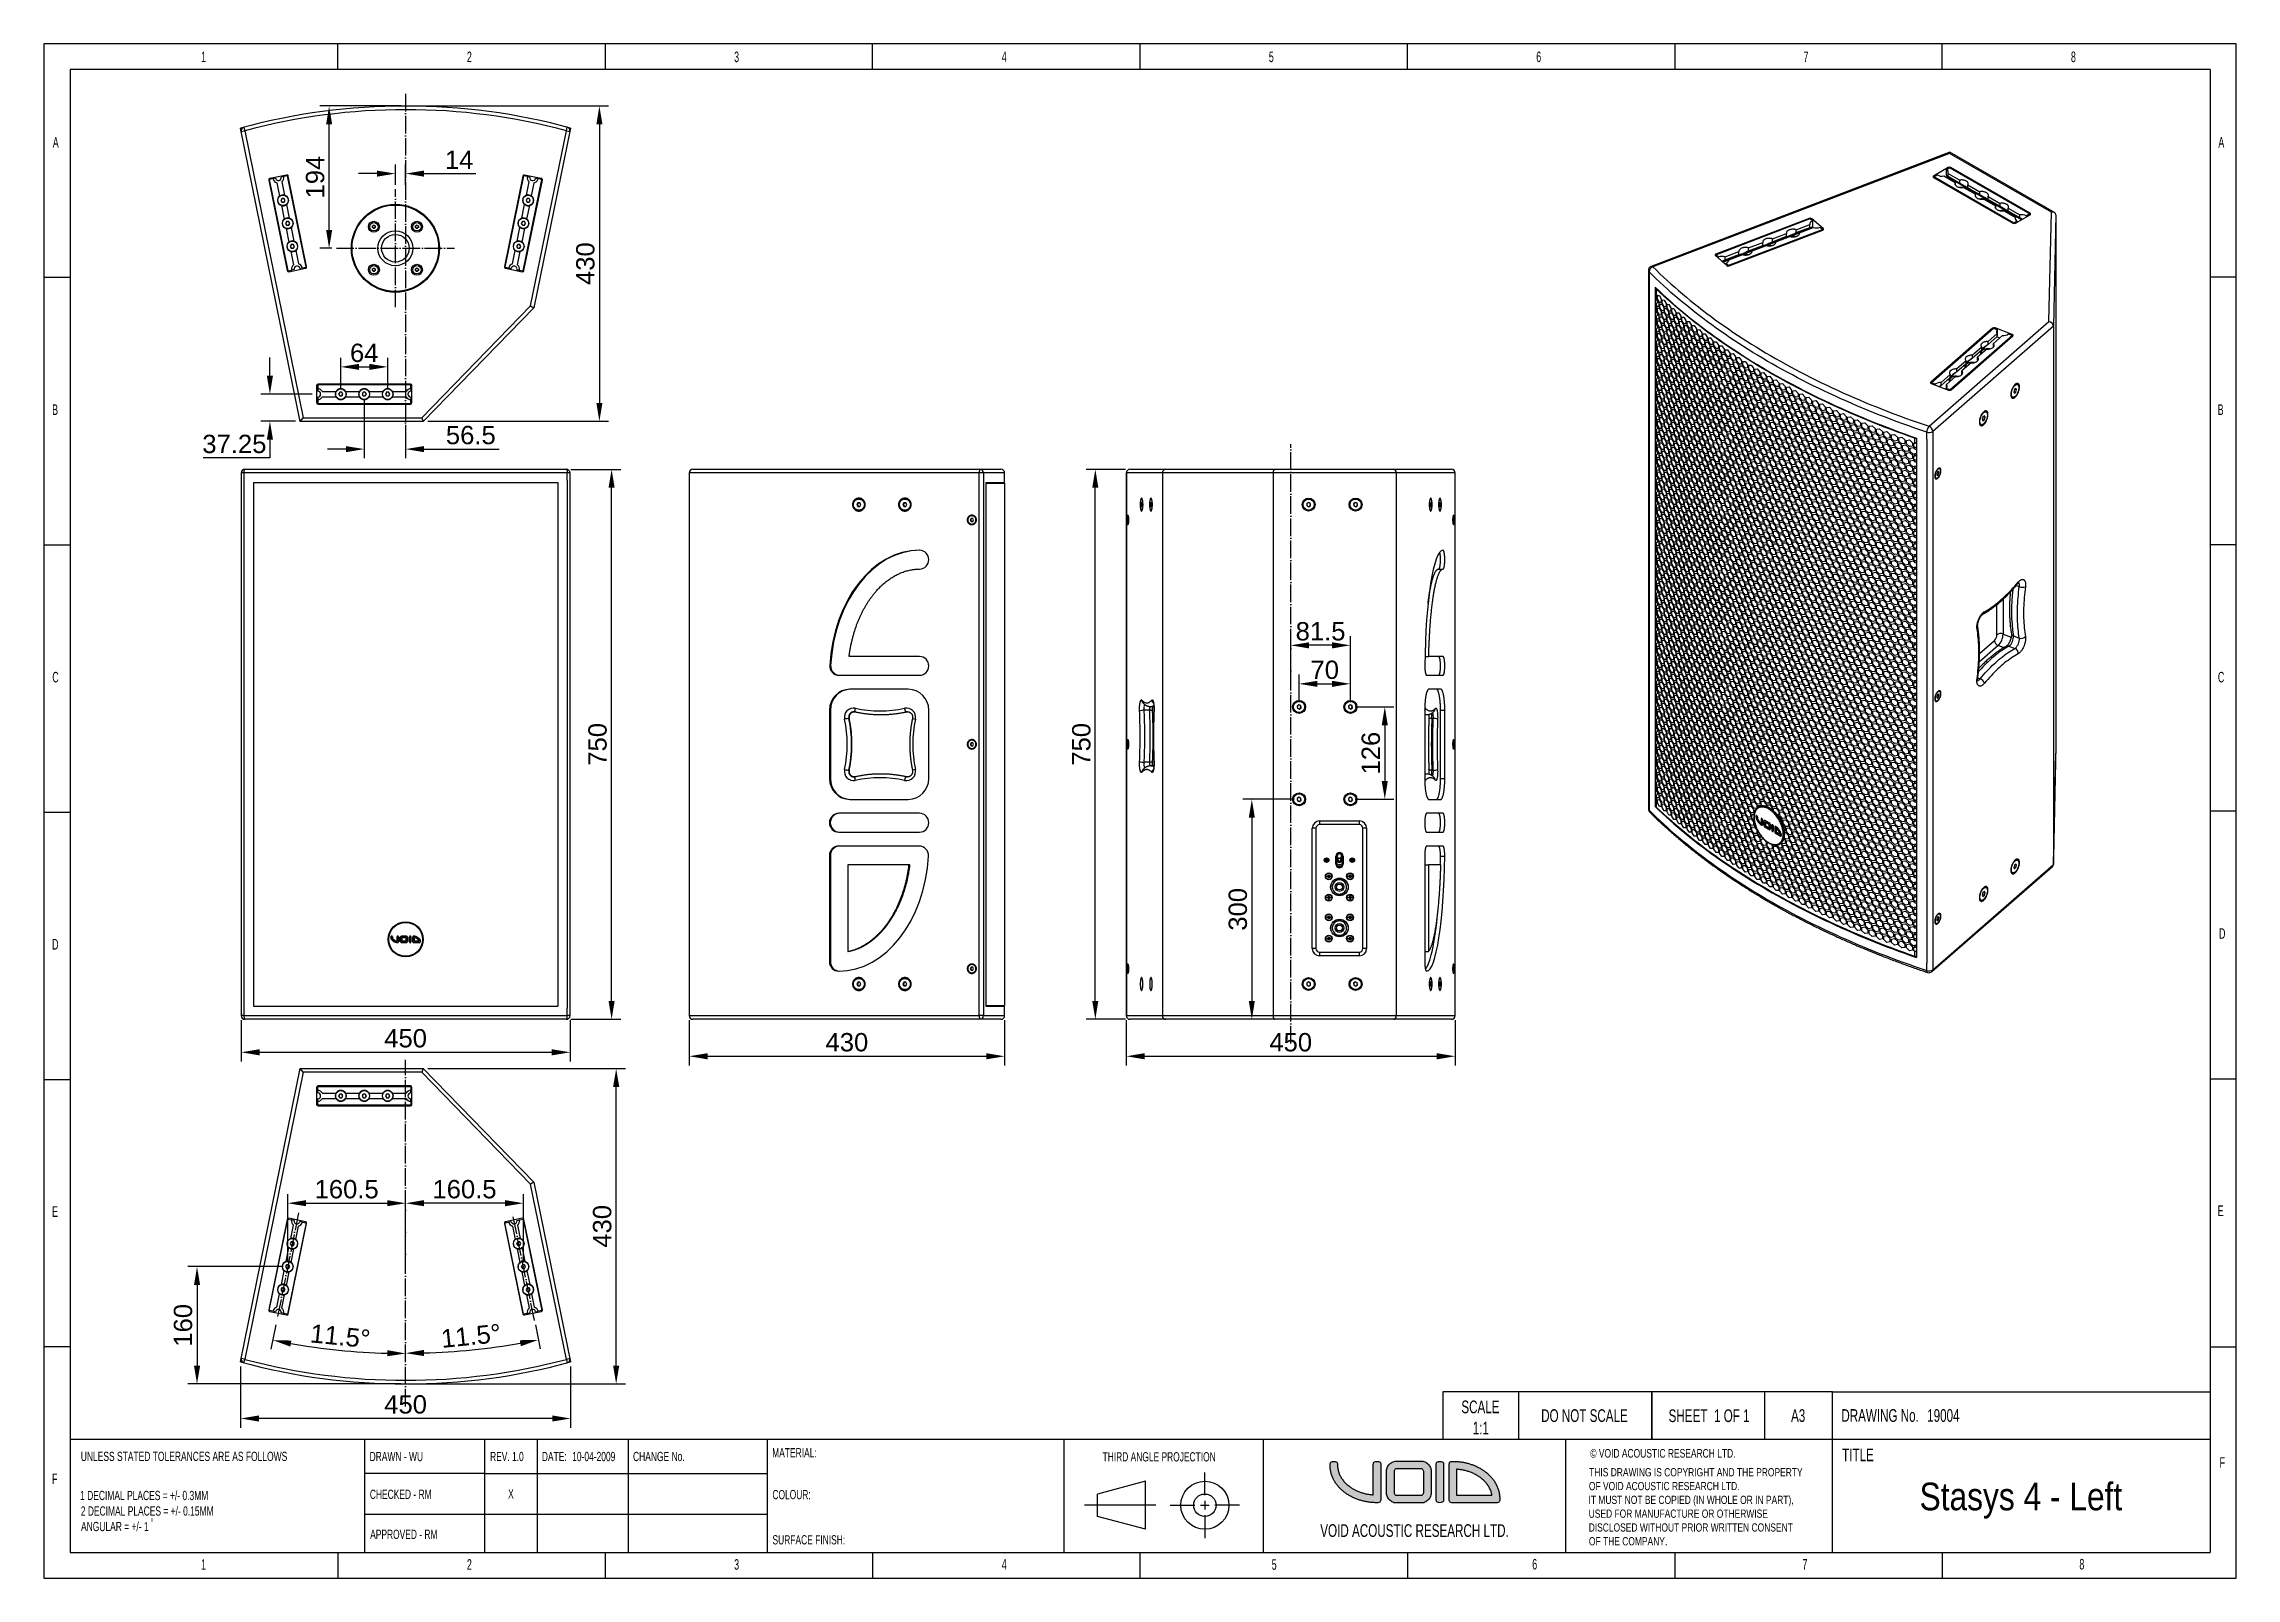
# Model space of a CAD drawing. Header units: millimetres. Extents: x 26293 to 29282, y 1612 to 3704.
import ezdxf
from ezdxf.enums import TextEntityAlignment as Align

# ---------------------------------------------------------------- set-up
doc = ezdxf.new("R2010")
doc.units = ezdxf.units.MM
doc.linetypes.add('ACAD_ISO04W100', pattern=[30, 24, -3, 0, -3])
for name, color, linetype in [('1', 7, 'Continuous'), ('2', 7, 'Continuous'), ('3', 1, 'ACAD_ISO04W100'), ('5', 251, 'Continuous')]:
    doc.layers.add(name, color=color, linetype=linetype)
doc.styles.add('_TCW_TXTSTY_107', font='arial.ttf', dxfattribs={"width": 0.605, "height": 1.972126})
doc.styles.add('_TCW_TXTSTY_108', font='ARIALN.TTF', dxfattribs={"width": 0.8, "height": 2.371111})
doc.styles.add('_TCW_TXTSTY_109', font='ARIALN.TTF', dxfattribs={"width": 0.79, "height": 2.371111})
doc.styles.add('_TCW_TXTSTY_10A', font='ARIALN.TTF', dxfattribs={"width": 0.9, "height": 1.532427})
doc.styles.add('_TCW_TXTSTY_10B', font='ARIALN.TTF', dxfattribs={"width": 0.85, "height": 1.61016})
doc.styles.add('_TCW_TXTSTY_10C', font='ARIALN.TTF', dxfattribs={"width": 0.79, "height": 1.723333})
doc.styles.add('_TCW_TXTSTY_10D', font='ARIALN.TTF', dxfattribs={"width": 0.8, "height": 1.723333})
doc.styles.add('_TCW_TXTSTY_10E', font='ARIALN.TTF', dxfattribs={"height": 5.176111})
doc.styles.add('_TCW_TXTSTY_10F', font='ARIALN.TTF', dxfattribs={"width": 0.8, "height": 0.647778})
doc.styles.get("Standard").update_dxf_attribs({"font": 'arial.ttf'})
doc.dimstyles.new('ISO-25', dxfattribs={"dimscale": 10, "dimtxt": 2.5, "dimasz": 2.5, "dimexe": 1.25, "dimexo": 0.625, "dimtad": 1, "dimtoh": 1, "dimdsep": 46, "dimtxsty": 'Standard', "dimcen": 2.5, "dimadec": 1, "dimazin": 0, "dimtfac": 1, "dimtofl": 0, "dimtmove": 0, "dimatfit": 3, "dimfxl": 1, "dimarcsym": 0})

msp = doc.modelspace()

# ---------------------------------------------------------------- texts
for s, height, style, width, p in [('1', 14.378, '_TCW_TXTSTY_107', 0.605, (26507.312, 3679.011)), ('2', 14.378, '_TCW_TXTSTY_107', 0.605, (26869.766, 3679.011)), ('3', 14.378, '_TCW_TXTSTY_107', 0.605, (27234.136, 3679.011)), ('4', 14.378, '_TCW_TXTSTY_107', 0.605, (27599.016, 3679.069)), ('5', 14.378, '_TCW_TXTSTY_107', 0.605, (27963.191, 3679.069)), ('6', 14.378, '_TCW_TXTSTY_107', 0.605, (28327.762, 3679.011)), ('7', 14.378, '_TCW_TXTSTY_107', 0.605, (28692.168, 3679.069)), ('8', 14.378, '_TCW_TXTSTY_107', 0.605, (29056.775, 3679.011)), ('A', 14.378, '_TCW_TXTSTY_107', 0.605, (26305.127, 3562.422)), ('A', 14.378, '_TCW_TXTSTY_107', 0.605, (29257.774, 3562.422)), ('B', 14.378, '_TCW_TXTSTY_107', 0.605, (26304.219, 3197.897)), ('B', 14.378, '_TCW_TXTSTY_107', 0.605, (29256.866, 3197.897)), ('C', 14.378, '_TCW_TXTSTY_107', 0.605, (26304.504, 2833.128)), ('C', 14.378, '_TCW_TXTSTY_107', 0.605, (29257.151, 2833.128)), ('D', 14.378, '_TCW_TXTSTY_107', 0.605, (26304.171, 2468.848)), ('D', 14.378, '_TCW_TXTSTY_107', 0.605, (29258.687, 2483.484)), ('E', 14.378, '_TCW_TXTSTY_107', 0.605, (26304.148, 2104.324)), ('E', 14.378, '_TCW_TXTSTY_107', 0.605, (29256.795, 2105.459)), ('SCALE', 17.2866, '_TCW_TXTSTY_108', 0.8, (28225.679, 1836.516)), ('1:1', 17.2866, '_TCW_TXTSTY_108', 0.8, (28241.187, 1807.634)), ('F', 14.378, '_TCW_TXTSTY_107', 0.605, (29259.381, 1762.12)), ('F', 14.378, '_TCW_TXTSTY_107', 0.605, (26304.112, 1739.8)), ('OF VOID ACOUSTIC RESEARCH LTD.', 11.17214, '_TCW_TXTSTY_10A', 0.9, (28399.56, 1731.607)), ('THIS DRAWING IS COPYRIGHT AND THE PROPERTY', 11.17214, '_TCW_TXTSTY_10A', 0.9, (28399.855, 1750.425)), ('1 DECIMAL PLACES = +/- 0.3MM', 12.56394, '_TCW_TXTSTY_10D', 0.8, (26342.437, 1718.074)), ('2 DECIMAL PLACES = +/- 0.15MM', 12.56394, '_TCW_TXTSTY_10D', 0.8, (26343.349, 1696.911)), ('IT MUST NOT BE COPIED (IN WHOLE OR IN PART),', 11.17214, '_TCW_TXTSTY_10A', 0.9, (28399.045, 1712.788)), ('USED FOR MANUFACTURE OR OTHERWISE', 11.17214, '_TCW_TXTSTY_10A', 0.9, (28399.258, 1693.97)), ('ANGULAR = +/- 1', 12.56394, '_TCW_TXTSTY_10D', 0.8, (26343.685, 1675.748)), ('DISCLOSED WITHOUT PRIOR WRITTEN CONSENT', 11.17214, '_TCW_TXTSTY_10A', 0.9, (28399.278, 1675.152)), ('OF THE COMPANY.', 11.17214, '_TCW_TXTSTY_10A', 0.9, (28399.56, 1656.333)), ('1', 14.378, '_TCW_TXTSTY_107', 0.605, (26507.312, 1623.093)), ('2', 14.378, '_TCW_TXTSTY_107', 0.605, (26869.766, 1623.093)), ('3', 14.378, '_TCW_TXTSTY_107', 0.605, (27234.136, 1623.093)), ('4', 14.378, '_TCW_TXTSTY_107', 0.605, (27599.016, 1623.152)), ('5', 14.378, '_TCW_TXTSTY_107', 0.605, (27967.109, 1623.042)), ('6', 14.378, '_TCW_TXTSTY_107', 0.605, (28322.242, 1623.433)), ('7', 14.378, '_TCW_TXTSTY_107', 0.605, (28690.681, 1623.253)), ('8', 14.378, '_TCW_TXTSTY_107', 0.605, (29068.268, 1623.466))]:
    msp.add_text(s, height=height, dxfattribs=dict(style=style, width=width)).set_placement(p)
for s, height, style, width, p in [('DO NOT SCALE', 17.28656, '_TCW_TXTSTY_108', 0.801, (28334.476, 1841.926)), ('A3', 17.2866, '_TCW_TXTSTY_109', 0.798, (28675.206, 1841.965)), ('DRAWING No.', 17.28656, '_TCW_TXTSTY_108', 0.8, (28743.778, 1842.077)), ('19004', 17.2866, '_TCW_TXTSTY_108', 0.8, (28860.819, 1842.077)), ('UNLESS STATED TOLERANCES ARE AS FOLLOWS', 12.56394, '_TCW_TXTSTY_10D', 0.802, (26343.333, 1783.966)), ('DRAWN - WU', 12.5639, '_TCW_TXTSTY_10D', 0.8, (26737.126, 1783.771)), ('REV. 1.0', 12.5639, '_TCW_TXTSTY_10C', 0.796, (26901.394, 1783.771)), ('DATE:', 12.5639, '_TCW_TXTSTY_10C', 0.799, (26971.939, 1783.771)), ('10-04-2009', 12.5639, '_TCW_TXTSTY_10C', 0.799, (27013.331, 1783.771)), ('CHANGE No.', 12.5639, '_TCW_TXTSTY_10D', 0.801, (27096.265, 1783.827)), ('MATERIAL:', 12.5639, '_TCW_TXTSTY_10D', 0.801, (27285.96, 1788.89)), ('THIRD ANGLE PROJECTION', 12.56394, '_TCW_TXTSTY_10C', 0.797, (27736.515, 1783.377)), ('© VOID ACOUSTIC RESEARCH LTD.', 11.73885, '_TCW_TXTSTY_10B', 0.857, (28401.434, 1787.718)), ('TITLE', 17.2866, '_TCW_TXTSTY_108', 0.802, (28744.849, 1788.344)), ('CHECKED - RM', 12.56394, '_TCW_TXTSTY_10C', 0.798, (26737.463, 1732.24)), ('X', 12.564, '_TCW_TXTSTY_10D', 0.804, (26925.921, 1732.746)), ('COLOUR:', 12.5639, '_TCW_TXTSTY_10C', 0.795, (27286.41, 1731.846)), ('0', 4.723, '_TCW_TXTSTY_10F', 0.801, (26438.912, 1693.189)), ('APPROVED - RM', 12.56394, '_TCW_TXTSTY_10C', 0.797, (26737.913, 1677.672)), ('VOID ACOUSTIC RESEARCH LTD.', 17.28656, '_TCW_TXTSTY_108', 0.803, (28033.294, 1685.142)), ('SURFACE FINISH:', 12.56394, '_TCW_TXTSTY_10D', 0.8, (27286.41, 1670.19))]:
    msp.add_text(s, height=height, dxfattribs=dict(style=style, width=width)).set_placement(p, align=Align.TOP_LEFT)
at = {"style": '_TCW_TXTSTY_108', "width": 0.804}
msp.add_text('SHEET  1 OF 1', height=17.28656, dxfattribs=at).set_placement((28563.454, 1841.773), align=Align.TOP_CENTER)
at = {"style": '_TCW_TXTSTY_10E'}
msp.add_text('Stasys 4 - Left', height=37.73637, dxfattribs=at).set_placement((28850.409, 1741.895), align=Align.TOP_LEFT)

# ---------------------------------------------------------------- blocks, each defined once
blk = doc.blocks.new('*D0')
at = {"layer": '2', "color": 0, "lineweight": -2}
for p, q in [((26792.5, 3619.2), (27062.9, 3619.2)), ((27050.4, 3594.2), (27050.4, 3214.2)), ((26816.5, 3189.2), (27062.9, 3189.2))]:
    blk.add_line(p, q, dxfattribs=at)
at = {"layer": '2', "color": 0}
for points in [[(27046.3, 3594.2), (27054.6, 3594.2), (27050.4, 3619.2)], [(27046.3, 3214.2), (27054.6, 3214.2), (27050.4, 3189.2)]]:
    blk.add_solid(points, dxfattribs=at)
at = {"layer": 'Defpoints', "color": 0}
for p in [(26786.2, 3619.2), (26810.2, 3189.2), (27050.4, 3189.2)]:
    blk.add_point(p, dxfattribs=at)
at = {"layer": '2', "color": 0, "insert": (27031.4, 3404.2), "char_height": 25, "attachment_point": 5, "rotation": 90}
blk.add_mtext('430', dxfattribs=at)
blk = doc.blocks.new('*D1')
at = {"layer": '2', "color": 0, "lineweight": -2}
for p, q in [((26780, 3619.2), (26669.4, 3619.2)), ((26681.9, 3450.2), (26681.9, 3594.2)), ((26685.5, 3425.2), (26669.4, 3425.2))]:
    blk.add_line(p, q, dxfattribs=at)
at = {"layer": '2', "color": 0}
for points in [[(26677.8, 3594.2), (26686.1, 3594.2), (26681.9, 3619.2)], [(26677.8, 3450.2), (26686.1, 3450.2), (26681.9, 3425.2)]]:
    blk.add_solid(points, dxfattribs=at)
at = {"layer": 'Defpoints', "color": 0}
for p in [(26681.9, 3619.2), (26786.2, 3619.2), (26691.8, 3425.2)]:
    blk.add_point(p, dxfattribs=at)
at = {"layer": '2', "color": 0, "insert": (26662.9, 3522.2), "char_height": 25, "attachment_point": 5, "rotation": 90}
blk.add_mtext('194', dxfattribs=at)
blk = doc.blocks.new('*D2')
at = {"layer": '2', "color": 0, "lineweight": -2}
for p, q in [((26772.2, 3511.9), (26772.2, 3539.5)), ((26786.2, 3511.9), (26786.2, 3539.5)), ((26747.2, 3527), (26722.2, 3527)), ((26811.2, 3527), (26882.1, 3527))]:
    blk.add_line(p, q, dxfattribs=at)
at = {"layer": '2', "color": 0}
for points in [[(26747.2, 3531.1), (26747.2, 3522.8), (26772.2, 3527)], [(26811.2, 3531.1), (26811.2, 3522.8), (26786.2, 3527)]]:
    blk.add_solid(points, dxfattribs=at)
at = {"layer": 'Defpoints', "color": 0}
for p in [(26772.2, 3505.6), (26786.2, 3527), (26786.2, 3505.6)]:
    blk.add_point(p, dxfattribs=at)
at = {"layer": '2', "color": 0, "insert": (26859.2, 3545.8), "char_height": 25, "attachment_point": 5}
blk.add_mtext('14', dxfattribs=at)
blk = doc.blocks.new('*D3')
at = {"layer": '2', "color": 0, "lineweight": -2}
for p, q in [((26562.1, 2372.5), (26562.1, 2316.2)), ((27010.4, 2372.5), (27010.4, 2316.2)), ((26587.1, 2328.7), (26985.4, 2328.7))]:
    blk.add_line(p, q, dxfattribs=at)
at = {"layer": '2', "color": 0}
for points in [[(26587.1, 2332.9), (26587.1, 2324.5), (26562.1, 2328.7)], [(26985.4, 2332.9), (26985.4, 2324.5), (27010.4, 2328.7)]]:
    blk.add_solid(points, dxfattribs=at)
at = {"layer": 'Defpoints', "color": 0}
for p in [(26562.1, 2378.7), (27010.4, 2378.7), (27010.4, 2328.7)]:
    blk.add_point(p, dxfattribs=at)
at = {"layer": '2', "color": 0, "insert": (26786.2, 2347.7), "char_height": 25, "attachment_point": 5}
blk.add_mtext('450', dxfattribs=at)
blk = doc.blocks.new('*D4')
at = {"layer": '2', "color": 0, "lineweight": -2}
for p, q in [((27011.7, 3123.7), (27079.6, 3123.7)), ((27067.1, 2398.7), (27067.1, 3098.7)), ((27011.7, 2373.7), (27079.6, 2373.7))]:
    blk.add_line(p, q, dxfattribs=at)
at = {"layer": '2', "color": 0}
for points in [[(27062.9, 3098.7), (27071.2, 3098.7), (27067.1, 3123.7)], [(27062.9, 2398.7), (27071.2, 2398.7), (27067.1, 2373.7)]]:
    blk.add_solid(points, dxfattribs=at)
at = {"layer": 'Defpoints', "color": 0}
for p in [(27005.4, 3123.7), (27067.1, 3123.7), (27005.4, 2373.7)]:
    blk.add_point(p, dxfattribs=at)
at = {"layer": '2', "color": 0, "insert": (27048, 2748.7), "char_height": 25, "attachment_point": 5, "rotation": 90}
blk.add_mtext('750', dxfattribs=at)
blk = doc.blocks.new('*D5')
at = {"layer": '2', "color": 0, "lineweight": -2}
for p, q in [((26561.2, 1900.1), (26561.2, 1816.8)), ((27011.2, 1900.1), (27011.2, 1816.8)), ((26986.2, 1829.3), (26586.2, 1829.3))]:
    blk.add_line(p, q, dxfattribs=at)
at = {"layer": '2', "color": 0}
for points in [[(26586.2, 1833.5), (26586.2, 1825.2), (26561.2, 1829.3)], [(26986.2, 1833.5), (26986.2, 1825.2), (27011.2, 1829.3)]]:
    blk.add_solid(points, dxfattribs=at)
at = {"layer": 'Defpoints', "color": 0}
for p in [(26561.2, 1906.4), (27011.2, 1906.4), (26561.2, 1829.3)]:
    blk.add_point(p, dxfattribs=at)
at = {"layer": '2', "color": 0, "insert": (26786.2, 1848.4), "char_height": 25, "attachment_point": 5}
blk.add_mtext('450', dxfattribs=at)
blk = doc.blocks.new('*D6')
at = {"layer": '2', "color": 0, "lineweight": -2}
for p, q in [((26816.5, 2306.4), (27085.8, 2306.4)), ((27073.3, 1901.4), (27073.3, 2281.4)), ((26792.5, 1876.4), (27085.8, 1876.4))]:
    blk.add_line(p, q, dxfattribs=at)
at = {"layer": '2', "color": 0}
for points in [[(27069.1, 2281.4), (27077.5, 2281.4), (27073.3, 2306.4)], [(27069.1, 1901.4), (27077.5, 1901.4), (27073.3, 1876.4)]]:
    blk.add_solid(points, dxfattribs=at)
at = {"layer": 'Defpoints', "color": 0}
for p in [(26810.2, 2306.4), (27073.3, 2306.4), (26786.2, 1876.4)]:
    blk.add_point(p, dxfattribs=at)
at = {"layer": '2', "color": 0, "insert": (27054.3, 2091.4), "char_height": 25, "attachment_point": 5, "rotation": 90}
blk.add_mtext('430', dxfattribs=at)
blk = doc.blocks.new('*D7')
at = {"layer": '2', "color": 0, "lineweight": -2}
for p, q in [((27172.9, 2372.5), (27172.9, 2310.8)), ((27602.9, 2372.5), (27602.9, 2310.8)), ((27197.9, 2323.3), (27577.9, 2323.3))]:
    blk.add_line(p, q, dxfattribs=at)
at = {"layer": '2', "color": 0}
for points in [[(27197.9, 2327.5), (27197.9, 2319.1), (27172.9, 2323.3)], [(27577.9, 2327.5), (27577.9, 2319.1), (27602.9, 2323.3)]]:
    blk.add_solid(points, dxfattribs=at)
at = {"layer": 'Defpoints', "color": 0}
for p in [(27172.9, 2378.7), (27602.9, 2378.7), (27602.9, 2323.3)]:
    blk.add_point(p, dxfattribs=at)
at = {"layer": '2', "color": 0, "insert": (27387.9, 2342.3), "char_height": 25, "attachment_point": 5}
blk.add_mtext('430', dxfattribs=at)
blk = doc.blocks.new('*D8')
at = {"layer": '2', "color": 0, "lineweight": -2}
for p, q in [((27768.8, 2372.5), (27768.8, 2310.8)), ((28217.2, 2372.5), (28217.2, 2310.8)), ((27793.8, 2323.3), (28192.2, 2323.3))]:
    blk.add_line(p, q, dxfattribs=at)
at = {"layer": '2', "color": 0}
for points in [[(27793.8, 2327.5), (27793.8, 2319.1), (27768.8, 2323.3)], [(28192.2, 2327.5), (28192.2, 2319.1), (28217.2, 2323.3)]]:
    blk.add_solid(points, dxfattribs=at)
at = {"layer": 'Defpoints', "color": 0}
for p in [(27768.8, 2378.7), (28217.2, 2378.7), (28217.2, 2323.3)]:
    blk.add_point(p, dxfattribs=at)
at = {"layer": '2', "color": 0, "insert": (27993, 2342.3), "char_height": 25, "attachment_point": 5}
blk.add_mtext('450', dxfattribs=at)
blk = doc.blocks.new('*D9')
at = {"layer": '2', "color": 0, "lineweight": -2}
for p, q in [((27993, 2833), (27993, 2896.2)), ((28049.4, 2883.7), (28018, 2883.7)), ((28074.4, 2806), (28074.4, 2896.2))]:
    blk.add_line(p, q, dxfattribs=at)
at = {"layer": '2', "color": 0}
for points in [[(28018, 2887.9), (28018, 2879.5), (27993, 2883.7)], [(28049.4, 2887.9), (28049.4, 2879.5), (28074.4, 2883.7)]]:
    blk.add_solid(points, dxfattribs=at)
at = {"layer": 'Defpoints', "color": 0}
for p in [(27993, 2883.7), (27993, 2826.7), (28074.4, 2799.7)]:
    blk.add_point(p, dxfattribs=at)
at = {"layer": '2', "color": 0, "insert": (28033.7, 2902.7), "char_height": 25, "attachment_point": 5}
blk.add_mtext('81.5', dxfattribs=at)
blk = doc.blocks.new('*D10')
at = {"layer": '2', "color": 0, "lineweight": -2}
for p, q in [((28004.4, 2806), (28004.4, 2843.7)), ((28074.4, 2806), (28074.4, 2843.7)), ((28029.4, 2831.2), (28049.4, 2831.2))]:
    blk.add_line(p, q, dxfattribs=at)
at = {"layer": '2', "color": 0}
for points in [[(28029.4, 2835.3), (28029.4, 2827), (28004.4, 2831.2)], [(28049.4, 2835.3), (28049.4, 2827), (28074.4, 2831.2)]]:
    blk.add_solid(points, dxfattribs=at)
at = {"layer": 'Defpoints', "color": 0}
for p in [(28074.4, 2831.2), (28004.4, 2799.7), (28074.4, 2799.7)]:
    blk.add_point(p, dxfattribs=at)
at = {"layer": '2', "color": 0, "insert": (28039.4, 2850.2), "char_height": 25, "attachment_point": 5}
blk.add_mtext('70', dxfattribs=at)
blk = doc.blocks.new('*D11')
at = {"layer": '2', "color": 0, "lineweight": -2}
for p, q in [((28080.7, 2799.7), (28133.8, 2799.7)), ((28121.3, 2774.7), (28121.3, 2698.7)), ((28080.7, 2673.7), (28133.8, 2673.7))]:
    blk.add_line(p, q, dxfattribs=at)
at = {"layer": '2', "color": 0}
for points in [[(28117.1, 2774.7), (28125.4, 2774.7), (28121.3, 2799.7)], [(28117.1, 2698.7), (28125.4, 2698.7), (28121.3, 2673.7)]]:
    blk.add_solid(points, dxfattribs=at)
at = {"layer": 'Defpoints', "color": 0}
for p in [(28074.4, 2799.7), (28074.4, 2673.7), (28121.3, 2673.7)]:
    blk.add_point(p, dxfattribs=at)
at = {"layer": '2', "color": 0, "insert": (28102.3, 2736.7), "char_height": 25, "attachment_point": 5, "rotation": 90}
blk.add_mtext('126', dxfattribs=at)
blk = doc.blocks.new('*D12')
at = {"layer": '2', "color": 0, "lineweight": -2}
for p, q in [((27998.2, 2673.7), (27927.5, 2673.7)), ((27940, 2648.7), (27940, 2398.7)), ((27959.3, 2373.7), (27927.5, 2373.7))]:
    blk.add_line(p, q, dxfattribs=at)
at = {"layer": '2', "color": 0}
for points in [[(27935.8, 2648.7), (27944.1, 2648.7), (27940, 2673.7)], [(27935.8, 2398.7), (27944.1, 2398.7), (27940, 2373.7)]]:
    blk.add_solid(points, dxfattribs=at)
at = {"layer": 'Defpoints', "color": 0}
for p in [(28004.4, 2673.7), (27940, 2373.7), (27965.6, 2373.7)]:
    blk.add_point(p, dxfattribs=at)
at = {"layer": '2', "color": 0, "insert": (27921, 2523.7), "char_height": 25, "attachment_point": 5, "rotation": 90}
blk.add_mtext('300', dxfattribs=at)
blk = doc.blocks.new('*D13')
at = {"layer": '2', "color": 0, "lineweight": -2}
for p, q in [((26697.8, 3232.5), (26697.8, 3275.9)), ((26722.8, 3263.4), (26736.8, 3263.4)), ((26761.8, 3232.5), (26761.8, 3275.9))]:
    blk.add_line(p, q, dxfattribs=at)
at = {"layer": '2', "color": 0}
for points in [[(26722.8, 3267.6), (26722.8, 3259.3), (26697.8, 3263.4)], [(26736.8, 3267.6), (26736.8, 3259.3), (26761.8, 3263.4)]]:
    blk.add_solid(points, dxfattribs=at)
at = {"layer": 'Defpoints', "color": 0}
for p in [(26761.8, 3263.4), (26697.8, 3226.3), (26761.8, 3226.3)]:
    blk.add_point(p, dxfattribs=at)
at = {"layer": '2', "color": 0, "insert": (26729.8, 3282.4), "char_height": 25, "attachment_point": 5}
blk.add_mtext('64', dxfattribs=at)
blk = doc.blocks.new('*D14')
at = {"layer": '2', "color": 0, "lineweight": -2}
for p, q in [((26619.2, 2036.4), (26489.3, 2036.4)), ((26501.8, 2011.4), (26501.8, 1901.4)), ((26780, 1876.4), (26489.3, 1876.4))]:
    blk.add_line(p, q, dxfattribs=at)
at = {"layer": '2', "color": 0}
for points in [[(26497.7, 2011.4), (26506, 2011.4), (26501.8, 2036.4)], [(26497.7, 1901.4), (26506, 1901.4), (26501.8, 1876.4)]]:
    blk.add_solid(points, dxfattribs=at)
at = {"layer": 'Defpoints', "color": 0}
for p in [(26625.4, 2036.4), (26501.8, 1876.4), (26786.2, 1876.4)]:
    blk.add_point(p, dxfattribs=at)
at = {"layer": '2', "color": 0, "insert": (26482.8, 1956.4), "char_height": 25, "attachment_point": 5, "rotation": 90}
blk.add_mtext('160', dxfattribs=at)
blk = doc.blocks.new('*D15')
at = {"layer": '2', "color": 0, "lineweight": -2}
for p, q in [((26625.4, 2042.6), (26625.4, 2135.4)), ((26650.4, 2122.9), (26761.2, 2122.9)), ((26786.2, 2042.6), (26786.2, 2135.4))]:
    blk.add_line(p, q, dxfattribs=at)
at = {"layer": '2', "color": 0}
for points in [[(26650.4, 2127.1), (26650.4, 2118.8), (26625.4, 2122.9)], [(26761.2, 2127.1), (26761.2, 2118.8), (26786.2, 2122.9)]]:
    blk.add_solid(points, dxfattribs=at)
at = {"layer": 'Defpoints', "color": 0}
for p in [(26786.2, 2122.9), (26625.4, 2036.4), (26786.2, 2036.4)]:
    blk.add_point(p, dxfattribs=at)
at = {"layer": '2', "color": 0, "insert": (26705.8, 2141.9), "char_height": 25, "attachment_point": 5}
blk.add_mtext('160.5', dxfattribs=at)
blk = doc.blocks.new('*D16')
at = {"layer": '2', "color": 0, "lineweight": -2}
for p, q in [((26786.2, 2042.6), (26786.2, 2135.4)), ((26921.9, 2122.9), (26811.2, 2122.9)), ((26946.9, 2042.6), (26946.9, 2135.4))]:
    blk.add_line(p, q, dxfattribs=at)
at = {"layer": '2', "color": 0}
for points in [[(26811.2, 2127.1), (26811.2, 2118.8), (26786.2, 2122.9)], [(26921.9, 2127.1), (26921.9, 2118.8), (26946.9, 2122.9)]]:
    blk.add_solid(points, dxfattribs=at)
at = {"layer": 'Defpoints', "color": 0}
for p in [(26786.2, 2122.9), (26786.2, 2036.4), (26946.9, 2036.4)]:
    blk.add_point(p, dxfattribs=at)
at = {"layer": '2', "color": 0, "insert": (26866.5, 2141.9), "char_height": 25, "attachment_point": 5}
blk.add_mtext('160.5', dxfattribs=at)
blk = doc.blocks.new('*D17')
at = {"layer": '2', "color": 0, "lineweight": -2}
blk.add_line((26609.3, 1956.9), (26602.6, 1923.9), dxfattribs=at)
blk.add_arc((26786.2, 2830.6), 912.6, 260.1221, 268.4303, dxfattribs=at)
at = {"layer": '2', "color": 0}
for points in [[(26628.9, 1927.4), (26630.5, 1935.6), (26605.1, 1936.2)], [(26761.3, 1922.5), (26761.2, 1914.2), (26786.2, 1918)]]:
    blk.add_solid(points, dxfattribs=at)
at = {"layer": 'Defpoints', "color": 0}
for p in [(26786.2, 2318.6), (26640.3, 2109.8), (26610.6, 1963), (26665.1, 1926.1), (26786.2, 1845.8)]:
    blk.add_point(p, dxfattribs=at)
at = {"layer": '2', "color": 0, "insert": (26697.1, 1941.5), "char_height": 25, "attachment_point": 5, "rotation": 354.2762}
blk.add_mtext('11.5%%D', dxfattribs=at)
blk = doc.blocks.new('*D18')
at = {"layer": '2', "color": 0, "lineweight": -2}
blk.add_line((26963.1, 1956.9), (26969.7, 1924.4), dxfattribs=at)
blk.add_arc((26786.2, 2823.4), 905, 271.5828, 279.9518, dxfattribs=at)
at = {"layer": '2', "color": 0}
for points in [[(26811.3, 1914.5), (26811.2, 1922.9), (26786.2, 1918.4)], [(26941.9, 1936.1), (26943.4, 1927.9), (26967.2, 1936.6)]]:
    blk.add_solid(points, dxfattribs=at)
at = {"layer": 'Defpoints', "color": 0}
for p in [(26786.2, 2318.6), (26931.9, 2109.8), (26961.8, 1963), (26846.9, 1920.4), (26786.2, 1845.8)]:
    blk.add_point(p, dxfattribs=at)
at = {"layer": '2', "color": 0, "insert": (26875.3, 1941.9), "char_height": 25, "attachment_point": 5, "rotation": 5.7673}
blk.add_mtext('11.5°', dxfattribs=at)
blk = doc.blocks.new('*D19')
at = {"layer": '2', "color": 0, "lineweight": -2}
for p, q in [((26601.2, 3251.3), (26601.2, 3276.3)), ((26658.7, 3226.3), (26588.7, 3226.3)), ((26636, 3189.2), (26588.7, 3189.2)), ((26601.2, 3139.2), (26510.4, 3139.2)), ((26601.2, 3164.2), (26601.2, 3139.2))]:
    blk.add_line(p, q, dxfattribs=at)
at = {"layer": '2', "color": 0}
for points in [[(26597, 3251.3), (26605.4, 3251.3), (26601.2, 3226.3)], [(26597, 3164.2), (26605.4, 3164.2), (26601.2, 3189.2)]]:
    blk.add_solid(points, dxfattribs=at)
at = {"layer": 'Defpoints', "color": 0}
for p in [(26664.9, 3226.3), (26601.2, 3189.2), (26642.2, 3189.2)]:
    blk.add_point(p, dxfattribs=at)
at = {"layer": '2', "color": 0, "insert": (26552.7, 3158.2), "char_height": 25, "attachment_point": 5}
blk.add_mtext('37.25', dxfattribs=at)
blk = doc.blocks.new('*D20')
at = {"layer": '2', "color": 0, "lineweight": -2}
for p, q in [((26729.8, 3220), (26729.8, 3138.8)), ((26786.2, 3182.9), (26786.2, 3138.8)), ((26704.8, 3151.3), (26679.8, 3151.3)), ((26811.2, 3151.3), (26913.9, 3151.3))]:
    blk.add_line(p, q, dxfattribs=at)
at = {"layer": '2', "color": 0}
for points in [[(26704.8, 3155.4), (26704.8, 3147.1), (26729.8, 3151.3)], [(26811.2, 3155.4), (26811.2, 3147.1), (26786.2, 3151.3)]]:
    blk.add_solid(points, dxfattribs=at)
at = {"layer": 'Defpoints', "color": 0}
for p in [(26729.8, 3226.3), (26786.2, 3189.2), (26786.2, 3151.3)]:
    blk.add_point(p, dxfattribs=at)
at = {"layer": '2', "color": 0, "insert": (26875.1, 3170.3), "char_height": 25, "attachment_point": 5}
blk.add_mtext('56.5', dxfattribs=at)
blk = doc.blocks.new('*D21')
at = {"layer": '2', "color": 0, "lineweight": -2}
for p, q in [((27767.6, 3123.7), (27714.1, 3123.7)), ((27726.6, 2398.7), (27726.6, 3098.7)), ((27767.6, 2373.7), (27714.1, 2373.7))]:
    blk.add_line(p, q, dxfattribs=at)
at = {"layer": '2', "color": 0}
for points in [[(27722.4, 3098.7), (27730.7, 3098.7), (27726.6, 3123.7)], [(27722.4, 2398.7), (27730.7, 2398.7), (27726.6, 2373.7)]]:
    blk.add_solid(points, dxfattribs=at)
at = {"layer": 'Defpoints', "color": 0}
for p in [(27726.6, 3123.7), (27773.8, 3123.7), (27773.8, 2373.7)]:
    blk.add_point(p, dxfattribs=at)
at = {"layer": '2', "color": 0, "insert": (27707.6, 2748.7), "char_height": 25, "attachment_point": 5, "rotation": 90}
blk.add_mtext('750', dxfattribs=at)

# ---------------------------------------------------------------- dimensions: what is measured, and where the dimension line sits
at = {"layer": '2'}
for base, p1, p2, picture, middle in [((26681.926, 3619.161), (26691.776, 3425.161), (26786.246, 3619.161), '*D1', (26662.911, 3522.161)), ((27050.443, 3189.161), (26786.246, 3619.161), (26810.246, 3189.161), '*D0', (27031.42, 3404.161)), ((27067.059, 3123.712), (27005.406, 2373.712), (27005.406, 3123.712), '*D4', (27048.045, 2748.712)), ((27726.574, 3123.712), (27773.846, 2373.712), (27773.846, 3123.712), '*D21', (27707.56, 2748.712)), ((28121.276, 2673.712), (28074.443, 2799.712), (28074.443, 2673.712), '*D11', (28102.261, 2736.712)), ((27939.982, 2373.712), (28004.443, 2673.712), (27965.593, 2373.712), '*D12', (27920.959, 2523.712)), ((27073.295, 2306.399), (26786.246, 1876.399), (26810.246, 2306.399), '*D6', (27054.272, 2091.399)), ((26501.818, 1876.399), (26625.424, 2036.399), (26786.246, 1876.399), '*D14', (26482.804, 1956.399))]:
    dim = msp.add_linear_dim(base=base, p1=p1, p2=p2, angle=90, dimstyle='ISO-25', dxfattribs=at)
    dim.commit()
    dim.dimension.update_dxf_attribs({"geometry": picture, "text_midpoint": middle})
for base, p1, p2, picture, middle in [((26786.246, 3526.963), (26772.242, 3505.627), (26786.246, 3505.627), '*D2', (26859.174, 3545.764)), ((26761.809, 3263.42), (26697.809, 3226.261), (26761.809, 3226.261), '*D13', (26729.809, 3282.434)), ((28074.443, 2831.182), (28004.443, 2799.712), (28074.443, 2799.712), '*D10', (28039.443, 2850.196)), ((27602.936, 2323.313), (27172.936, 2378.712), (27602.936, 2378.712), '*D7', (27387.936, 2342.336)), ((26561.246, 1829.348), (27011.246, 1906.399), (26561.246, 1906.399), '*D5', (26786.246, 1848.362))]:
    dim = msp.add_linear_dim(base=base, p1=p1, p2=p2, dimstyle='ISO-25', dxfattribs=at)
    dim.commit()
    dim.dimension.update_dxf_attribs({"geometry": picture, "text_midpoint": middle})
dim = msp.add_linear_dim(base=(26601.191, 3189.161), p1=(26664.909, 3226.261), p2=(26642.246, 3189.161), angle=90, text='37.25', dimstyle='ISO-25', dxfattribs=at)
dim.commit()
dim.dimension.update_dxf_attribs({"geometry": '*D19', "text_midpoint": (26552.675, 3158.183)})
for base, p1, p2, text, picture, middle in [((26786.246, 3151.251), (26729.809, 3226.261), (26786.246, 3189.161), '56.5', '*D20', (26875.059, 3170.265)), ((27993.013, 2883.685), (28074.443, 2799.712), (27993.013, 2826.715), '81.5', '*D9', (28033.728, 2902.699)), ((27010.406, 2328.69), (26562.078, 2378.712), (27010.406, 2378.712), '450', '*D3', (26786.242, 2347.705)), ((28217.174, 2323.313), (27768.846, 2378.712), (28217.174, 2378.712), '450', '*D8', (27993.01, 2342.328)), ((26786.246, 2122.932), (26625.424, 2036.399), (26786.246, 2036.399), '160.5', '*D15', (26705.835, 2141.946)), ((26786.246, 2122.932), (26946.85, 2036.399), (26786.246, 2036.399), '160.5', '*D16', (26866.548, 2141.946))]:
    dim = msp.add_linear_dim(base=base, p1=p1, p2=p2, text=text, dimstyle='ISO-25', dxfattribs=at)
    dim.commit()
    dim.dimension.update_dxf_attribs({"geometry": picture, "text_midpoint": middle})
dim = msp.add_angular_dim_2l(base=(26665.051, 1926.087), line1=((26786.246, 1845.838), (26786.246, 2318.597)), line2=((26640.289, 2109.809), (26610.558, 1962.989)), text='11.5%%D', dimstyle='ISO-25', dxfattribs=at)
dim.commit()
dim.dimension.update_dxf_attribs({"geometry": '*D17', "text_midpoint": (26697.128, 1941.473)})
dim = msp.add_angular_dim_2l(base=(26846.931, 1920.39), line1=((26961.827, 1963.012), (26931.873, 2109.786)), line2=((26786.246, 1845.838), (26786.246, 2318.597)), dimstyle='ISO-25', dxfattribs=at)
dim.commit()
dim.dimension.update_dxf_attribs({"geometry": '*D18', "text_midpoint": (26875.278, 1941.852)})

# ---------------------------------------------------------------- hatches: boundary and pattern name
at = {"ltscale": 20}
for points in [[(28056.801, 1767.737), (28056.905, 1766.659), (28056.92, 1765.536), (28056.944, 1764.328), (28057.015, 1763.128), (28057.132, 1761.938), (28057.295, 1760.756), (28057.503, 1759.585), (28057.755, 1758.423), (28058.051, 1757.273), (28058.39, 1756.134), (28058.771, 1755.007), (28059.194, 1753.893), (28059.658, 1752.791), (28060.162, 1751.703), (28060.706, 1750.629), (28061.289, 1749.57), (28061.91, 1748.525), (28062.568, 1747.497), (28063.264, 1746.484), (28063.995, 1745.489), (28064.763, 1744.51), (28065.565, 1743.549), (28066.401, 1742.607), (28067.271, 1741.683), (28068.174, 1740.778), (28069.109, 1739.894), (28070.075, 1739.029), (28071.073, 1738.186), (28072.1, 1737.364), (28073.009, 1736.674), (28073.938, 1736), (28074.888, 1735.343), (28075.858, 1734.703), (28076.848, 1734.081), (28077.858, 1733.477), (28078.886, 1732.891), (28079.934, 1732.324), (28080.999, 1731.775), (28082.083, 1731.245), (28083.183, 1730.735), (28084.301, 1730.244), (28085.436, 1729.774), (28086.587, 1729.324), (28087.753, 1728.894), (28088.935, 1728.485), (28090.133, 1728.098), (28091.345, 1727.732), (28092.571, 1727.388), (28093.811, 1727.066), (28095.065, 1726.767), (28096.332, 1726.49), (28097.611, 1726.236), (28098.903, 1726.006), (28100.206, 1725.8), (28101.522, 1725.617), (28102.848, 1725.459), (28104.185, 1725.326), (28105.533, 1725.217), (28105.533, 1765.574), (28105.547, 1766.698), (28105.652, 1767.775), (28105.936, 1768.76), (28106.488, 1769.606), (28107.399, 1770.268), (28108.757, 1770.699), (28110.654, 1770.853), (28112.55, 1770.699), (28113.908, 1770.268), (28114.819, 1769.606), (28115.371, 1768.76), (28115.655, 1767.775), (28115.759, 1766.698), (28115.774, 1765.574), (28115.774, 1721.851), (28115.796, 1720.605), (28115.813, 1719.355), (28115.755, 1718.149), (28115.553, 1717.038), (28115.135, 1716.068), (28114.431, 1715.289), (28113.372, 1714.75), (28111.887, 1714.499), (28111.116, 1714.444), (28110.341, 1714.44), (28109.572, 1714.484), (28108.235, 1714.512), (28106.905, 1714.562), (28105.582, 1714.633), (28104.267, 1714.726), (28102.959, 1714.839), (28101.659, 1714.973), (28100.367, 1715.128), (28099.084, 1715.304), (28097.81, 1715.499), (28096.544, 1715.714), (28095.288, 1715.949), (28094.042, 1716.204), (28092.806, 1716.477), (28091.58, 1716.77), (28090.364, 1717.082), (28089.159, 1717.412), (28087.965, 1717.761), (28086.783, 1718.128), (28085.612, 1718.513), (28084.453, 1718.915), (28083.306, 1719.335), (28082.172, 1719.773), (28081.05, 1720.227), (28079.941, 1720.699), (28078.846, 1721.187), (28077.764, 1721.691), (28076.696, 1722.212), (28075.642, 1722.749), (28074.602, 1723.301), (28073.577, 1723.87), (28072.567, 1724.453), (28071.572, 1725.052), (28070.593, 1725.666), (28069.629, 1726.294), (28068.682, 1726.937), (28067.751, 1727.594), (28066.836, 1728.265), (28065.939, 1728.95), (28064.958, 1729.73), (28063.998, 1730.527), (28063.059, 1731.341), (28062.143, 1732.17), (28061.25, 1733.015), (28060.379, 1733.876), (28059.532, 1734.752), (28058.708, 1735.643), (28057.908, 1736.549), (28057.132, 1737.469), (28056.381, 1738.404), (28055.655, 1739.352), (28054.955, 1740.314), (28054.28, 1741.289), (28053.631, 1742.277), (28053.009, 1743.278), (28052.413, 1744.291), (28051.845, 1745.317), (28051.304, 1746.354), (28050.792, 1747.403), (28050.307, 1748.463), (28049.851, 1749.535), (28049.425, 1750.617), (28049.027, 1751.709), (28048.659, 1752.812), (28048.322, 1753.925), (28048.014, 1755.047), (28047.738, 1756.179), (28047.493, 1757.32), (28047.279, 1758.469), (28047.097, 1759.628), (28046.947, 1760.794), (28046.83, 1761.968), (28046.746, 1763.15), (28046.696, 1764.339), (28046.679, 1765.536), (28046.694, 1766.659), (28046.798, 1767.737), (28047.082, 1768.722), (28047.634, 1769.568), (28048.545, 1770.23), (28049.903, 1770.661), (28051.799, 1770.815), (28053.695, 1770.661), (28055.054, 1770.23), (28055.965, 1769.568), (28056.517, 1768.722)], [(28201.378, 1767.776), (28201.483, 1766.699), (28201.498, 1765.575), (28201.498, 1719.717), (28201.483, 1718.593), (28201.378, 1717.516), (28201.095, 1716.531), (28200.542, 1715.684), (28199.632, 1715.022), (28198.273, 1714.591), (28196.377, 1714.437), (28194.481, 1714.591), (28193.122, 1715.022), (28192.212, 1715.684), (28191.659, 1716.531), (28191.375, 1717.516), (28191.271, 1718.593), (28191.256, 1719.717), (28191.256, 1765.575), (28191.271, 1766.699), (28191.375, 1767.776), (28191.659, 1768.761), (28192.212, 1769.608), (28193.122, 1770.269), (28194.481, 1770.7), (28196.377, 1770.854), (28198.273, 1770.7), (28199.632, 1770.269), (28200.542, 1769.608), (28201.095, 1768.761)]]:
    msp.add_hatch(color=256, dxfattribs=at).paths.add_polyline_path(points)
h = msp.add_hatch(color=256, dxfattribs=at)
h.paths.add_polyline_path([(28182.238, 1720.536), (28181.38, 1719.35), (28180.446, 1718.286), (28179.422, 1717.329), (28178.274, 1716.448), (28177.027, 1715.669), (28175.705, 1715.017), (28174.33, 1714.52), (28172.927, 1714.202), (28171.521, 1714.091), (28136.427, 1714.097), (28135.056, 1714.212), (28133.684, 1714.537), (28132.336, 1715.043), (28131.038, 1715.7), (28129.815, 1716.479), (28128.692, 1717.351), (28127.694, 1718.286), (28126.732, 1719.388), (28125.861, 1720.609), (28125.104, 1721.926), (28124.479, 1723.316), (28124.008, 1724.754), (28123.71, 1726.218), (28123.606, 1727.684), (28123.608, 1757.701), (28123.714, 1759.151), (28124.015, 1760.601), (28124.49, 1762.026), (28125.117, 1763.404), (28125.875, 1764.709), (28126.741, 1765.918), (28127.694, 1767.006), (28128.732, 1767.974), (28129.892, 1768.86), (28131.152, 1769.639), (28132.488, 1770.287), (28133.876, 1770.78), (28135.294, 1771.093), (28136.718, 1771.203), (28171.618, 1771.199), (28172.985, 1771.08), (28174.374, 1770.747), (28175.749, 1770.232), (28177.079, 1769.567), (28178.327, 1768.786), (28179.461, 1767.922), (28180.446, 1767.006), (28181.302, 1766.038), (28182.084, 1764.976), (28182.781, 1763.837), (28183.379, 1762.636), (28183.866, 1761.388), (28184.229, 1760.108), (28184.457, 1758.812), (28184.535, 1757.515), (28184.526, 1727.407), (28184.418, 1725.989), (28184.111, 1724.568), (28183.628, 1723.169), (28182.996, 1721.817)])
h.paths.add_polyline_path([(28174.297, 1756.491), (28174.296, 1756.615), (28174.297, 1756.861), (28174.297, 1756.909), (28174.161, 1757.908), (28173.799, 1758.797), (28173.245, 1759.541), (28172.501, 1760.133), (28171.62, 1760.515), (28170.637, 1760.65), (28137.504, 1760.65), (28136.52, 1760.515), (28135.639, 1760.133), (28134.895, 1759.541), (28134.334, 1758.784), (28133.972, 1757.879), (28133.844, 1756.861), (28133.844, 1728.432), (28133.972, 1727.414), (28134.334, 1726.508), (28134.895, 1725.751), (28135.639, 1725.159), (28136.521, 1724.777), (28137.504, 1724.642), (28137.752, 1724.642), (28137.835, 1724.642), (28137.876, 1724.642), (28170.637, 1724.642), (28171.62, 1724.777), (28172.501, 1725.159), (28173.244, 1725.751), (28173.799, 1726.496), (28174.16, 1727.384), (28174.297, 1728.383), (28174.297, 1728.432), (28174.296, 1728.679), (28174.297, 1728.803)])
h = msp.add_hatch(color=256, dxfattribs=at)
h.paths.add_polyline_path([(28211.264, 1770.484), (28212.491, 1770.766), (28214.084, 1770.862), (28215.419, 1770.851), (28216.747, 1770.818), (28218.069, 1770.765), (28219.383, 1770.69), (28220.69, 1770.594), (28221.989, 1770.477), (28223.281, 1770.34), (28224.564, 1770.182), (28225.838, 1770.004), (28227.104, 1769.807), (28228.361, 1769.59), (28229.609, 1769.353), (28230.847, 1769.097), (28232.075, 1768.822), (28233.293, 1768.528), (28234.5, 1768.216), (28235.697, 1767.885), (28236.883, 1767.536), (28238.058, 1767.169), (28239.221, 1766.785), (28240.373, 1766.382), (28241.512, 1765.963), (28242.639, 1765.526), (28243.754, 1765.073), (28244.856, 1764.603), (28245.944, 1764.116), (28247.019, 1763.613), (28248.081, 1763.094), (28249.128, 1762.559), (28250.161, 1762.009), (28251.18, 1761.443), (28252.184, 1760.862), (28253.173, 1760.266), (28254.146, 1759.655), (28255.104, 1759.03), (28256.046, 1758.391), (28256.972, 1757.737), (28257.881, 1757.069), (28258.774, 1756.388), (28259.783, 1755.585), (28260.77, 1754.765), (28261.733, 1753.926), (28262.673, 1753.071), (28263.59, 1752.2), (28264.482, 1751.311), (28265.349, 1750.407), (28266.191, 1749.487), (28267.008, 1748.551), (28267.799, 1747.601), (28268.564, 1746.635), (28269.302, 1745.655), (28270.014, 1744.66), (28270.697, 1743.652), (28271.353, 1742.629), (28271.981, 1741.594), (28272.581, 1740.546), (28273.151, 1739.484), (28273.692, 1738.411), (28274.203, 1737.325), (28274.684, 1736.227), (28275.134, 1735.118), (28275.554, 1733.998), (28275.942, 1732.867), (28276.299, 1731.725), (28276.623, 1730.572), (28276.915, 1729.411), (28277.174, 1728.239), (28277.4, 1727.058), (28277.592, 1725.867), (28277.75, 1724.668), (28277.873, 1723.461), (28277.962, 1722.246), (28278.037, 1720.957), (28278.091, 1719.742), (28278.082, 1718.616), (28277.971, 1717.594), (28277.718, 1716.689), (28277.282, 1715.917), (28276.623, 1715.291), (28275.701, 1714.826), (28274.476, 1714.536), (28272.908, 1714.436), (28214.371, 1714.436), (28212.753, 1714.494), (28211.489, 1714.739), (28210.534, 1715.161), (28209.847, 1715.748), (28209.383, 1716.487), (28209.1, 1717.366), (28208.956, 1718.374), (28208.906, 1719.499), (28208.907, 1720.729), (28208.918, 1722.052), (28208.918, 1763.832), (28208.918, 1765.237), (28208.951, 1766.501), (28209.063, 1767.619), (28209.303, 1768.582), (28209.718, 1769.385), (28210.356, 1770.021)])
h.paths.add_polyline_path([(28220.508, 1760.014), (28219.16, 1760.122), (28219.159, 1724.995), (28267.35, 1724.995), (28267.119, 1726.198), (28266.842, 1727.389), (28266.518, 1728.568), (28266.149, 1729.735), (28265.736, 1730.889), (28265.279, 1732.029), (28264.779, 1733.156), (28264.236, 1734.268), (28263.652, 1735.364), (28263.027, 1736.445), (28262.362, 1737.51), (28261.658, 1738.557), (28260.915, 1739.587), (28260.134, 1740.599), (28259.316, 1741.592), (28258.462, 1742.566), (28257.572, 1743.521), (28256.647, 1744.454), (28255.688, 1745.367), (28254.695, 1746.259), (28253.67, 1747.128), (28252.613, 1747.974), (28251.704, 1748.665), (28250.774, 1749.339), (28249.823, 1749.996), (28248.853, 1750.636), (28247.862, 1751.258), (28246.852, 1751.863), (28245.823, 1752.449), (28244.775, 1753.017), (28243.709, 1753.566), (28242.625, 1754.095), (28241.523, 1754.606), (28240.405, 1755.097), (28239.269, 1755.567), (28238.118, 1756.018), (28236.95, 1756.447), (28235.767, 1756.856), (28234.569, 1757.244), (28233.357, 1757.609), (28232.129, 1757.954), (28230.888, 1758.275), (28229.634, 1758.575), (28228.367, 1758.851), (28227.086, 1759.105), (28225.794, 1759.335), (28224.489, 1759.541), (28223.173, 1759.723), (28221.846, 1759.881)])

# ---------------------------------------------------------------- linework, layer by layer
for p, q in [((29282.059, 3703.961), (26292.959, 3703.961)), ((26292.959, 3703.961), (26292.959, 1611.591)), ((26693.935, 3668.99), (26693.935, 3703.961)), ((27058.459, 3703.961), (27058.459, 3668.99)), ((27422.984, 3668.99), (27422.984, 3703.961)), ((27787.508, 3703.961), (27787.508, 3668.99)), ((28152.032, 3668.99), (28152.032, 3703.961)), ((28516.557, 3703.961), (28516.557, 3668.99)), ((28881.081, 3668.99), (28881.081, 3703.961)), ((29282.059, 1611.591), (29282.059, 3703.961)), ((29246.722, 3668.99), (26328.722, 3668.99)), ((26328.722, 3668.99), (26328.722, 1646.451)), ((29246.722, 3668.99), (29246.722, 1646.451)), ((26329.411, 3385.272), (26292.958, 3385.272)), ((29282.059, 3385.949), (29246.722, 3385.949)), ((26292.958, 3020.747), (26329.411, 3020.747)), ((29246.722, 3021.425), (29282.059, 3021.425)), ((26292.958, 2656.223), (26328.722, 2656.223)), ((29282.059, 2657.776), (29246.722, 2657.776)), ((26292.958, 2291.698), (26329.411, 2291.698)), ((29246.722, 2292.376), (29282.059, 2292.376)), ((26329.411, 1927.174), (26292.958, 1927.174)), ((29246.722, 1927.174), (29282.059, 1927.174)), ((28303.68, 1865.62), (28200.409, 1865.62)), ((28200.409, 1865.62), (28200.409, 1801.086)), ((28731.66, 1865.62), (28303.68, 1865.62)), ((28303.68, 1865.62), (28303.68, 1801.086)), ((28485.233, 1801.086), (28485.233, 1865.62)), ((28485.233, 1865.62), (28485.233, 1801.086)), ((28638.757, 1865.62), (28638.757, 1801.086)), ((28731.66, 1646.451), (28731.66, 1865.62)), ((28731.66, 1865.62), (29246.722, 1865.62)), ((26328.722, 1801.086), (29246.722, 1801.086)), ((26729.986, 1801.086), (26729.986, 1646.451)), ((26893.807, 1801.086), (26893.807, 1646.451)), ((26965.385, 1801.086), (26965.385, 1646.451)), ((27089.681, 1801.086), (27089.681, 1646.451)), ((27279.029, 1801.086), (27279.029, 1646.451)), ((27683.646, 1801.086), (27683.646, 1646.451)), ((27955.329, 1801.086), (27955.329, 1646.451)), ((28367.628, 1801.086), (28367.628, 1646.451)), ((26893.807, 1754.181), (26729.986, 1754.181)), ((26893.807, 1754.181), (27279.029, 1754.181)), ((27795.114, 1743.843), (27729.5, 1726.262)), ((27795.114, 1678.229), (27795.114, 1743.843)), ((27875.928, 1724.733), (27875.928, 1755.746)), ((27809.292, 1711.259), (27711.975, 1711.036)), ((27729.5, 1695.81), (27729.5, 1726.262)), ((27828.766, 1711.036), (27862.247, 1711.036)), ((27870.123, 1711.036), (27881.839, 1711.036)), ((27875.928, 1716.914), (27875.928, 1705.156)), ((27923.09, 1711.036), (27889.609, 1711.036)), ((26729.986, 1698.687), (27279.029, 1698.687)), ((27795.114, 1678.229), (27729.5, 1695.81)), ((27875.928, 1697.339), (27875.928, 1666.327)), ((26328.722, 1646.451), (27904.086, 1646.451)), ((26693.935, 1646.451), (26693.935, 1611.591)), ((27058.459, 1646.451), (27058.459, 1611.591)), ((27422.984, 1646.451), (27422.984, 1611.591)), ((27787.508, 1646.451), (27787.508, 1611.591)), ((27904.086, 1646.451), (29246.722, 1646.451)), ((28152.032, 1646.451), (28152.032, 1611.591)), ((28516.557, 1646.451), (28516.557, 1611.591)), ((28881.081, 1646.451), (28881.081, 1611.591)), ((26292.959, 1611.591), (29282.059, 1611.591))]:
    msp.add_line(p, q)
for p, q in [((28046.679, 1765.536), (28046.694, 1766.659)), ((28046.696, 1764.339), (28046.679, 1765.536)), ((28046.694, 1766.659), (28046.798, 1767.737)), ((28046.746, 1763.15), (28046.696, 1764.339)), ((28046.798, 1767.737), (28047.082, 1768.722)), ((28047.082, 1768.722), (28047.634, 1769.568)), ((28047.634, 1769.568), (28048.545, 1770.23)), ((28048.545, 1770.23), (28049.903, 1770.661)), ((28049.903, 1770.661), (28051.799, 1770.815)), ((28051.799, 1770.815), (28053.695, 1770.661)), ((28053.695, 1770.661), (28055.054, 1770.23)), ((28055.054, 1770.23), (28055.965, 1769.568)), ((28055.965, 1769.568), (28056.517, 1768.722)), ((28056.517, 1768.722), (28056.801, 1767.737)), ((28056.801, 1767.737), (28056.905, 1766.659)), ((28056.905, 1766.659), (28056.92, 1765.536)), ((28056.92, 1765.536), (28056.944, 1764.328)), ((28056.944, 1764.328), (28057.015, 1763.128)), ((28105.533, 1765.574), (28105.547, 1766.698)), ((28105.533, 1725.217), (28105.533, 1765.574)), ((28105.547, 1766.698), (28105.652, 1767.775)), ((28105.652, 1767.775), (28105.936, 1768.76)), ((28105.936, 1768.76), (28106.488, 1769.606)), ((28106.488, 1769.606), (28107.399, 1770.268)), ((28107.399, 1770.268), (28108.757, 1770.699)), ((28108.757, 1770.699), (28110.654, 1770.853)), ((28110.654, 1770.853), (28112.55, 1770.699)), ((28112.55, 1770.699), (28113.908, 1770.268)), ((28113.908, 1770.268), (28114.819, 1769.606)), ((28114.819, 1769.606), (28115.371, 1768.76)), ((28115.371, 1768.76), (28115.655, 1767.775)), ((28115.655, 1767.775), (28115.759, 1766.698)), ((28115.759, 1766.698), (28115.774, 1765.574)), ((28115.774, 1765.574), (28115.774, 1721.851)), ((28125.117, 1763.404), (28125.875, 1764.709)), ((28125.875, 1764.709), (28126.741, 1765.918)), ((28126.741, 1765.918), (28127.694, 1767.006)), ((28127.694, 1767.006), (28128.732, 1767.974)), ((28128.732, 1767.974), (28129.892, 1768.86)), ((28129.892, 1768.86), (28131.152, 1769.639)), ((28131.152, 1769.639), (28132.488, 1770.287)), ((28132.488, 1770.287), (28133.876, 1770.78)), ((28133.876, 1770.78), (28135.294, 1771.093)), ((28135.294, 1771.093), (28136.718, 1771.203)), ((28136.718, 1771.203), (28171.618, 1771.199)), ((28171.618, 1771.199), (28172.985, 1771.08)), ((28172.985, 1771.08), (28174.374, 1770.747)), ((28174.374, 1770.747), (28175.749, 1770.232)), ((28175.749, 1770.232), (28177.079, 1769.567)), ((28177.079, 1769.567), (28178.327, 1768.786)), ((28178.327, 1768.786), (28179.461, 1767.922)), ((28179.461, 1767.922), (28180.446, 1767.006)), ((28180.446, 1767.006), (28181.302, 1766.038)), ((28181.302, 1766.038), (28182.084, 1764.976)), ((28182.084, 1764.976), (28182.781, 1763.837)), ((28182.781, 1763.837), (28183.379, 1762.636)), ((28191.256, 1765.575), (28191.271, 1766.699)), ((28191.256, 1719.717), (28191.256, 1765.575)), ((28191.271, 1766.699), (28191.375, 1767.776)), ((28191.375, 1767.776), (28191.659, 1768.761)), ((28191.659, 1768.761), (28192.212, 1769.608)), ((28192.212, 1769.608), (28193.122, 1770.269)), ((28193.122, 1770.269), (28194.481, 1770.7)), ((28194.481, 1770.7), (28196.377, 1770.854)), ((28196.377, 1770.854), (28198.273, 1770.7)), ((28198.273, 1770.7), (28199.632, 1770.269)), ((28199.632, 1770.269), (28200.542, 1769.608)), ((28200.542, 1769.608), (28201.095, 1768.761)), ((28201.095, 1768.761), (28201.378, 1767.776)), ((28201.378, 1767.776), (28201.483, 1766.699)), ((28201.483, 1766.699), (28201.498, 1765.575)), ((28201.498, 1765.575), (28201.498, 1719.717)), ((28208.918, 1765.237), (28208.951, 1766.501)), ((28208.918, 1763.832), (28208.918, 1765.237)), ((28208.918, 1722.052), (28208.918, 1763.832)), ((28208.951, 1766.501), (28209.063, 1767.619)), ((28209.063, 1767.619), (28209.303, 1768.582)), ((28209.303, 1768.582), (28209.718, 1769.385)), ((28209.718, 1769.385), (28210.356, 1770.021)), ((28210.356, 1770.021), (28211.264, 1770.484)), ((28211.264, 1770.484), (28212.491, 1770.766)), ((28212.491, 1770.766), (28214.084, 1770.862)), ((28214.084, 1770.862), (28215.419, 1770.851)), ((28215.419, 1770.851), (28216.747, 1770.818)), ((28216.747, 1770.818), (28218.069, 1770.765)), ((28218.069, 1770.765), (28219.383, 1770.69)), ((28219.383, 1770.69), (28220.69, 1770.594)), ((28220.69, 1770.594), (28221.989, 1770.477)), ((28221.989, 1770.477), (28223.281, 1770.34)), ((28223.281, 1770.34), (28224.564, 1770.182)), ((28224.564, 1770.182), (28225.838, 1770.004)), ((28225.838, 1770.004), (28227.104, 1769.807)), ((28227.104, 1769.807), (28228.361, 1769.59)), ((28228.361, 1769.59), (28229.609, 1769.353)), ((28229.609, 1769.353), (28230.847, 1769.097)), ((28230.847, 1769.097), (28232.075, 1768.822)), ((28232.075, 1768.822), (28233.293, 1768.528)), ((28233.293, 1768.528), (28234.5, 1768.216)), ((28234.5, 1768.216), (28235.697, 1767.885)), ((28235.697, 1767.885), (28236.883, 1767.536)), ((28236.883, 1767.536), (28238.058, 1767.169)), ((28238.058, 1767.169), (28239.221, 1766.785)), ((28239.221, 1766.785), (28240.373, 1766.382)), ((28240.373, 1766.382), (28241.512, 1765.963)), ((28241.512, 1765.963), (28242.639, 1765.526)), ((28242.639, 1765.526), (28243.754, 1765.073)), ((28243.754, 1765.073), (28244.856, 1764.603)), ((28244.856, 1764.603), (28245.944, 1764.116)), ((28245.944, 1764.116), (28247.019, 1763.613)), ((28247.019, 1763.613), (28248.081, 1763.094)), ((28046.83, 1761.968), (28046.746, 1763.15)), ((28046.947, 1760.794), (28046.83, 1761.968)), ((28047.097, 1759.628), (28046.947, 1760.794)), ((28047.279, 1758.469), (28047.097, 1759.628)), ((28047.493, 1757.32), (28047.279, 1758.469)), ((28047.738, 1756.179), (28047.493, 1757.32)), ((28048.014, 1755.047), (28047.738, 1756.179)), ((28048.322, 1753.925), (28048.014, 1755.047)), ((28048.659, 1752.812), (28048.322, 1753.925)), ((28049.027, 1751.709), (28048.659, 1752.812)), ((28049.425, 1750.617), (28049.027, 1751.709)), ((28049.851, 1749.535), (28049.425, 1750.617)), ((28050.307, 1748.463), (28049.851, 1749.535)), ((28050.792, 1747.403), (28050.307, 1748.463)), ((28051.304, 1746.354), (28050.792, 1747.403)), ((28051.845, 1745.317), (28051.304, 1746.354)), ((28052.413, 1744.291), (28051.845, 1745.317)), ((28053.009, 1743.278), (28052.413, 1744.291)), ((28053.631, 1742.277), (28053.009, 1743.278)), ((28054.28, 1741.289), (28053.631, 1742.277)), ((28054.955, 1740.314), (28054.28, 1741.289)), ((28055.655, 1739.352), (28054.955, 1740.314)), ((28056.381, 1738.404), (28055.655, 1739.352)), ((28057.132, 1737.469), (28056.381, 1738.404)), ((28057.015, 1763.128), (28057.132, 1761.938)), ((28057.132, 1761.938), (28057.295, 1760.756)), ((28057.908, 1736.549), (28057.132, 1737.469)), ((28057.295, 1760.756), (28057.503, 1759.585)), ((28057.503, 1759.585), (28057.755, 1758.423)), ((28057.755, 1758.423), (28058.051, 1757.273)), ((28058.708, 1735.643), (28057.908, 1736.549)), ((28058.051, 1757.273), (28058.39, 1756.134)), ((28058.39, 1756.134), (28058.771, 1755.007)), ((28059.532, 1734.752), (28058.708, 1735.643)), ((28058.771, 1755.007), (28059.194, 1753.893)), ((28059.194, 1753.893), (28059.658, 1752.791)), ((28060.379, 1733.876), (28059.532, 1734.752)), ((28059.658, 1752.791), (28060.162, 1751.703)), ((28060.162, 1751.703), (28060.706, 1750.629)), ((28061.25, 1733.015), (28060.379, 1733.876)), ((28060.706, 1750.629), (28061.289, 1749.57)), ((28061.289, 1749.57), (28061.91, 1748.525)), ((28061.91, 1748.525), (28062.568, 1747.497)), ((28062.568, 1747.497), (28063.264, 1746.484)), ((28063.264, 1746.484), (28063.995, 1745.489)), ((28063.995, 1745.489), (28064.763, 1744.51)), ((28064.763, 1744.51), (28065.565, 1743.549)), ((28065.565, 1743.549), (28066.401, 1742.607)), ((28066.401, 1742.607), (28067.271, 1741.683)), ((28067.271, 1741.683), (28068.174, 1740.778)), ((28068.174, 1740.778), (28069.109, 1739.894)), ((28069.109, 1739.894), (28070.075, 1739.029)), ((28070.075, 1739.029), (28071.073, 1738.186)), ((28071.073, 1738.186), (28072.1, 1737.364)), ((28072.1, 1737.364), (28073.009, 1736.674)), ((28073.009, 1736.674), (28073.938, 1736)), ((28073.938, 1736), (28074.888, 1735.343)), ((28074.888, 1735.343), (28075.858, 1734.703)), ((28075.858, 1734.703), (28076.848, 1734.081)), ((28076.848, 1734.081), (28077.858, 1733.477)), ((28123.606, 1727.684), (28123.608, 1757.701)), ((28123.608, 1757.701), (28123.714, 1759.151)), ((28123.714, 1759.151), (28124.015, 1760.601)), ((28124.015, 1760.601), (28124.49, 1762.026)), ((28124.49, 1762.026), (28125.117, 1763.404)), ((28133.972, 1757.879), (28133.844, 1756.861)), ((28133.844, 1756.861), (28133.844, 1756.737)), ((28133.844, 1756.737), (28133.844, 1756.615)), ((28133.844, 1756.615), (28133.844, 1756.491)), ((28133.844, 1756.491), (28133.844, 1728.803)), ((28134.334, 1758.784), (28133.972, 1757.879)), ((28134.895, 1759.541), (28134.334, 1758.784)), ((28135.639, 1760.133), (28134.895, 1759.541)), ((28136.52, 1760.515), (28135.639, 1760.133)), ((28137.504, 1760.65), (28136.52, 1760.515)), ((28137.628, 1760.65), (28137.504, 1760.65)), ((28137.752, 1760.65), (28137.628, 1760.65)), ((28137.876, 1760.65), (28137.752, 1760.65)), ((28170.267, 1760.65), (28137.876, 1760.65)), ((28170.308, 1760.65), (28170.267, 1760.65)), ((28170.349, 1760.65), (28170.308, 1760.65)), ((28170.39, 1760.65), (28170.349, 1760.65)), ((28170.431, 1760.65), (28170.39, 1760.65)), ((28170.472, 1760.65), (28170.431, 1760.65)), ((28170.514, 1760.65), (28170.472, 1760.65)), ((28170.555, 1760.65), (28170.514, 1760.65)), ((28170.596, 1760.65), (28170.555, 1760.65)), ((28170.637, 1760.65), (28170.596, 1760.65)), ((28171.62, 1760.515), (28170.637, 1760.65)), ((28172.501, 1760.133), (28171.62, 1760.515)), ((28173.245, 1759.541), (28172.501, 1760.133)), ((28173.799, 1758.797), (28173.245, 1759.541)), ((28174.161, 1757.908), (28173.799, 1758.797)), ((28174.297, 1756.909), (28174.161, 1757.908)), ((28174.296, 1756.615), (28174.297, 1756.737)), ((28174.297, 1756.491), (28174.296, 1756.615)), ((28174.297, 1756.893), (28174.297, 1756.909)), ((28174.297, 1756.877), (28174.297, 1756.893)), ((28174.297, 1756.861), (28174.297, 1756.877)), ((28174.297, 1756.737), (28174.297, 1756.861)), ((28174.297, 1728.803), (28174.297, 1756.491)), ((28183.379, 1762.636), (28183.866, 1761.388)), ((28183.866, 1761.388), (28184.229, 1760.108)), ((28184.229, 1760.108), (28184.457, 1758.812)), ((28184.457, 1758.812), (28184.535, 1757.515)), ((28184.535, 1757.515), (28184.526, 1727.407)), ((28219.16, 1760.122), (28219.159, 1724.995)), ((28220.508, 1760.014), (28219.16, 1760.122)), ((28221.846, 1759.881), (28220.508, 1760.014)), ((28223.173, 1759.723), (28221.846, 1759.881)), ((28224.489, 1759.541), (28223.173, 1759.723)), ((28225.794, 1759.335), (28224.489, 1759.541)), ((28227.086, 1759.105), (28225.794, 1759.335)), ((28228.367, 1758.851), (28227.086, 1759.105)), ((28229.634, 1758.575), (28228.367, 1758.851)), ((28230.888, 1758.275), (28229.634, 1758.575)), ((28232.129, 1757.954), (28230.888, 1758.275)), ((28233.357, 1757.609), (28232.129, 1757.954)), ((28234.569, 1757.244), (28233.357, 1757.609)), ((28235.767, 1756.856), (28234.569, 1757.244)), ((28236.95, 1756.447), (28235.767, 1756.856)), ((28238.118, 1756.018), (28236.95, 1756.447)), ((28239.269, 1755.567), (28238.118, 1756.018)), ((28240.405, 1755.097), (28239.269, 1755.567)), ((28241.523, 1754.606), (28240.405, 1755.097)), ((28242.625, 1754.095), (28241.523, 1754.606)), ((28243.709, 1753.566), (28242.625, 1754.095)), ((28244.775, 1753.017), (28243.709, 1753.566)), ((28245.823, 1752.449), (28244.775, 1753.017)), ((28246.852, 1751.863), (28245.823, 1752.449)), ((28247.862, 1751.258), (28246.852, 1751.863)), ((28248.853, 1750.636), (28247.862, 1751.258)), ((28248.081, 1763.094), (28249.128, 1762.559)), ((28249.823, 1749.996), (28248.853, 1750.636)), ((28249.128, 1762.559), (28250.161, 1762.009)), ((28250.774, 1749.339), (28249.823, 1749.996)), ((28250.161, 1762.009), (28251.18, 1761.443)), ((28251.704, 1748.665), (28250.774, 1749.339)), ((28251.18, 1761.443), (28252.184, 1760.862)), ((28252.613, 1747.974), (28251.704, 1748.665)), ((28252.184, 1760.862), (28253.173, 1760.266)), ((28253.67, 1747.128), (28252.613, 1747.974)), ((28253.173, 1760.266), (28254.146, 1759.655)), ((28254.695, 1746.259), (28253.67, 1747.128)), ((28254.146, 1759.655), (28255.104, 1759.03)), ((28255.688, 1745.367), (28254.695, 1746.259)), ((28255.104, 1759.03), (28256.046, 1758.391)), ((28256.647, 1744.454), (28255.688, 1745.367)), ((28256.046, 1758.391), (28256.972, 1757.737)), ((28257.572, 1743.521), (28256.647, 1744.454)), ((28256.972, 1757.737), (28257.881, 1757.069)), ((28258.462, 1742.566), (28257.572, 1743.521)), ((28257.881, 1757.069), (28258.774, 1756.388)), ((28259.316, 1741.592), (28258.462, 1742.566)), ((28258.774, 1756.388), (28259.783, 1755.585)), ((28260.134, 1740.599), (28259.316, 1741.592)), ((28259.783, 1755.585), (28260.77, 1754.765)), ((28260.915, 1739.587), (28260.134, 1740.599)), ((28260.77, 1754.765), (28261.733, 1753.926)), ((28261.658, 1738.557), (28260.915, 1739.587)), ((28262.362, 1737.51), (28261.658, 1738.557)), ((28261.733, 1753.926), (28262.673, 1753.071)), ((28263.027, 1736.445), (28262.362, 1737.51)), ((28262.673, 1753.071), (28263.59, 1752.2)), ((28263.652, 1735.364), (28263.027, 1736.445)), ((28263.59, 1752.2), (28264.482, 1751.311)), ((28264.236, 1734.268), (28263.652, 1735.364)), ((28264.779, 1733.156), (28264.236, 1734.268)), ((28264.482, 1751.311), (28265.349, 1750.407)), ((28265.349, 1750.407), (28266.191, 1749.487)), ((28266.191, 1749.487), (28267.008, 1748.551)), ((28267.008, 1748.551), (28267.799, 1747.601)), ((28267.799, 1747.601), (28268.564, 1746.635)), ((28268.564, 1746.635), (28269.302, 1745.655)), ((28269.302, 1745.655), (28270.014, 1744.66)), ((28270.014, 1744.66), (28270.697, 1743.652)), ((28270.697, 1743.652), (28271.353, 1742.629)), ((28271.353, 1742.629), (28271.981, 1741.594)), ((28271.981, 1741.594), (28272.581, 1740.546)), ((28272.581, 1740.546), (28273.151, 1739.484)), ((28273.151, 1739.484), (28273.692, 1738.411)), ((28273.692, 1738.411), (28274.203, 1737.325)), ((28274.203, 1737.325), (28274.684, 1736.227)), ((28274.684, 1736.227), (28275.134, 1735.118)), ((28275.134, 1735.118), (28275.554, 1733.998)), ((28275.554, 1733.998), (28275.942, 1732.867)), ((28062.143, 1732.17), (28061.25, 1733.015)), ((28063.059, 1731.341), (28062.143, 1732.17)), ((28063.998, 1730.527), (28063.059, 1731.341)), ((28064.958, 1729.73), (28063.998, 1730.527)), ((28065.939, 1728.95), (28064.958, 1729.73)), ((28066.836, 1728.265), (28065.939, 1728.95)), ((28067.751, 1727.594), (28066.836, 1728.265)), ((28068.682, 1726.937), (28067.751, 1727.594)), ((28069.629, 1726.294), (28068.682, 1726.937)), ((28070.593, 1725.666), (28069.629, 1726.294)), ((28071.572, 1725.052), (28070.593, 1725.666)), ((28072.567, 1724.453), (28071.572, 1725.052)), ((28073.577, 1723.87), (28072.567, 1724.453)), ((28074.602, 1723.301), (28073.577, 1723.87)), ((28075.642, 1722.749), (28074.602, 1723.301)), ((28076.696, 1722.212), (28075.642, 1722.749)), ((28077.764, 1721.691), (28076.696, 1722.212)), ((28078.846, 1721.187), (28077.764, 1721.691)), ((28077.858, 1733.477), (28078.886, 1732.891)), ((28079.941, 1720.699), (28078.846, 1721.187)), ((28078.886, 1732.891), (28079.934, 1732.324)), ((28079.934, 1732.324), (28080.999, 1731.775)), ((28081.05, 1720.227), (28079.941, 1720.699)), ((28080.999, 1731.775), (28082.083, 1731.245)), ((28082.172, 1719.773), (28081.05, 1720.227)), ((28082.083, 1731.245), (28083.183, 1730.735)), ((28083.306, 1719.335), (28082.172, 1719.773)), ((28083.183, 1730.735), (28084.301, 1730.244)), ((28084.453, 1718.915), (28083.306, 1719.335)), ((28084.301, 1730.244), (28085.436, 1729.774)), ((28085.612, 1718.513), (28084.453, 1718.915)), ((28085.436, 1729.774), (28086.587, 1729.324)), ((28086.783, 1718.128), (28085.612, 1718.513)), ((28086.587, 1729.324), (28087.753, 1728.894)), ((28087.965, 1717.761), (28086.783, 1718.128)), ((28087.753, 1728.894), (28088.935, 1728.485)), ((28089.159, 1717.412), (28087.965, 1717.761)), ((28088.935, 1728.485), (28090.133, 1728.098)), ((28090.364, 1717.082), (28089.159, 1717.412)), ((28090.133, 1728.098), (28091.345, 1727.732)), ((28091.58, 1716.77), (28090.364, 1717.082)), ((28091.345, 1727.732), (28092.571, 1727.388)), ((28092.806, 1716.477), (28091.58, 1716.77)), ((28092.571, 1727.388), (28093.811, 1727.066)), ((28094.042, 1716.204), (28092.806, 1716.477)), ((28093.811, 1727.066), (28095.065, 1726.767)), ((28095.288, 1715.949), (28094.042, 1716.204)), ((28095.065, 1726.767), (28096.332, 1726.49)), ((28096.544, 1715.714), (28095.288, 1715.949)), ((28096.332, 1726.49), (28097.611, 1726.236)), ((28097.81, 1715.499), (28096.544, 1715.714)), ((28097.611, 1726.236), (28098.903, 1726.006)), ((28099.084, 1715.304), (28097.81, 1715.499)), ((28098.903, 1726.006), (28100.206, 1725.8)), ((28100.367, 1715.128), (28099.084, 1715.304)), ((28100.206, 1725.8), (28101.522, 1725.617)), ((28101.659, 1714.973), (28100.367, 1715.128)), ((28101.522, 1725.617), (28102.848, 1725.459)), ((28102.959, 1714.839), (28101.659, 1714.973)), ((28102.848, 1725.459), (28104.185, 1725.326)), ((28104.267, 1714.726), (28102.959, 1714.839)), ((28104.185, 1725.326), (28105.533, 1725.217)), ((28105.582, 1714.633), (28104.267, 1714.726)), ((28106.905, 1714.562), (28105.582, 1714.633)), ((28108.235, 1714.512), (28106.905, 1714.562)), ((28109.572, 1714.484), (28108.235, 1714.512)), ((28110.341, 1714.44), (28109.572, 1714.484)), ((28111.116, 1714.444), (28110.341, 1714.44)), ((28111.887, 1714.499), (28111.116, 1714.444)), ((28113.372, 1714.75), (28111.887, 1714.499)), ((28114.431, 1715.289), (28113.372, 1714.75)), ((28115.135, 1716.068), (28114.431, 1715.289)), ((28115.553, 1717.038), (28115.135, 1716.068)), ((28115.755, 1718.149), (28115.553, 1717.038)), ((28115.813, 1719.355), (28115.755, 1718.149)), ((28115.774, 1721.851), (28115.796, 1720.605)), ((28115.796, 1720.605), (28115.813, 1719.355)), ((28123.71, 1726.218), (28123.606, 1727.684)), ((28124.008, 1724.754), (28123.71, 1726.218)), ((28124.479, 1723.316), (28124.008, 1724.754)), ((28125.104, 1721.926), (28124.479, 1723.316)), ((28125.861, 1720.609), (28125.104, 1721.926)), ((28126.732, 1719.388), (28125.861, 1720.609)), ((28127.694, 1718.286), (28126.732, 1719.388)), ((28128.692, 1717.351), (28127.694, 1718.286)), ((28129.815, 1716.479), (28128.692, 1717.351)), ((28131.038, 1715.7), (28129.815, 1716.479)), ((28132.336, 1715.043), (28131.038, 1715.7)), ((28133.684, 1714.537), (28132.336, 1715.043)), ((28135.056, 1714.212), (28133.684, 1714.537)), ((28133.844, 1728.803), (28133.844, 1728.432)), ((28133.844, 1728.432), (28133.972, 1727.414)), ((28133.972, 1727.414), (28134.334, 1726.508)), ((28134.334, 1726.508), (28134.895, 1725.751)), ((28134.895, 1725.751), (28135.639, 1725.159)), ((28136.427, 1714.097), (28135.056, 1714.212)), ((28135.639, 1725.159), (28136.521, 1724.777)), ((28171.521, 1714.091), (28136.427, 1714.097)), ((28136.521, 1724.777), (28137.504, 1724.642)), ((28137.504, 1724.642), (28137.545, 1724.642)), ((28137.545, 1724.642), (28137.587, 1724.642)), ((28137.587, 1724.642), (28137.628, 1724.642)), ((28137.628, 1724.642), (28137.669, 1724.642)), ((28137.669, 1724.642), (28137.711, 1724.642)), ((28137.711, 1724.642), (28137.752, 1724.642)), ((28137.752, 1724.642), (28137.793, 1724.642)), ((28137.793, 1724.642), (28137.835, 1724.642)), ((28137.835, 1724.642), (28137.876, 1724.642)), ((28137.876, 1724.642), (28170.267, 1724.642)), ((28170.267, 1724.642), (28170.39, 1724.642)), ((28170.39, 1724.642), (28170.514, 1724.642)), ((28170.514, 1724.642), (28170.637, 1724.642)), ((28170.637, 1724.642), (28171.62, 1724.777)), ((28172.927, 1714.202), (28171.521, 1714.091)), ((28171.62, 1724.777), (28172.501, 1725.159)), ((28172.501, 1725.159), (28173.244, 1725.751)), ((28174.33, 1714.52), (28172.927, 1714.202)), ((28173.244, 1725.751), (28173.799, 1726.496)), ((28173.799, 1726.496), (28174.16, 1727.384)), ((28174.16, 1727.384), (28174.297, 1728.383)), ((28174.296, 1728.679), (28174.297, 1728.803)), ((28174.297, 1728.555), (28174.296, 1728.679)), ((28174.297, 1728.432), (28174.297, 1728.555)), ((28174.297, 1728.415), (28174.297, 1728.432)), ((28174.297, 1728.399), (28174.297, 1728.415)), ((28174.297, 1728.383), (28174.297, 1728.399)), ((28175.705, 1715.017), (28174.33, 1714.52)), ((28177.027, 1715.669), (28175.705, 1715.017)), ((28178.274, 1716.448), (28177.027, 1715.669)), ((28179.422, 1717.329), (28178.274, 1716.448)), ((28180.446, 1718.286), (28179.422, 1717.329)), ((28181.38, 1719.35), (28180.446, 1718.286)), ((28182.238, 1720.536), (28181.38, 1719.35)), ((28182.996, 1721.817), (28182.238, 1720.536)), ((28183.628, 1723.169), (28182.996, 1721.817)), ((28184.111, 1724.568), (28183.628, 1723.169)), ((28184.418, 1725.989), (28184.111, 1724.568)), ((28184.526, 1727.407), (28184.418, 1725.989)), ((28191.271, 1718.593), (28191.256, 1719.717)), ((28191.375, 1717.516), (28191.271, 1718.593)), ((28191.659, 1716.531), (28191.375, 1717.516)), ((28192.212, 1715.684), (28191.659, 1716.531)), ((28193.122, 1715.022), (28192.212, 1715.684)), ((28194.481, 1714.591), (28193.122, 1715.022)), ((28196.377, 1714.437), (28194.481, 1714.591)), ((28198.273, 1714.591), (28196.377, 1714.437)), ((28199.632, 1715.022), (28198.273, 1714.591)), ((28200.542, 1715.684), (28199.632, 1715.022)), ((28201.095, 1716.531), (28200.542, 1715.684)), ((28201.378, 1717.516), (28201.095, 1716.531)), ((28201.483, 1718.593), (28201.378, 1717.516)), ((28201.498, 1719.717), (28201.483, 1718.593)), ((28208.906, 1719.499), (28208.907, 1720.729)), ((28208.956, 1718.374), (28208.906, 1719.499)), ((28208.907, 1720.729), (28208.918, 1722.052)), ((28209.1, 1717.366), (28208.956, 1718.374)), ((28209.383, 1716.487), (28209.1, 1717.366)), ((28209.847, 1715.748), (28209.383, 1716.487)), ((28210.534, 1715.161), (28209.847, 1715.748)), ((28211.489, 1714.739), (28210.534, 1715.161)), ((28212.753, 1714.494), (28211.489, 1714.739)), ((28214.371, 1714.436), (28212.753, 1714.494)), ((28272.908, 1714.436), (28214.371, 1714.436)), ((28219.159, 1724.995), (28267.35, 1724.995)), ((28265.279, 1732.029), (28264.779, 1733.156)), ((28265.736, 1730.889), (28265.279, 1732.029)), ((28266.149, 1729.735), (28265.736, 1730.889)), ((28266.518, 1728.568), (28266.149, 1729.735)), ((28266.842, 1727.389), (28266.518, 1728.568)), ((28267.119, 1726.198), (28266.842, 1727.389)), ((28267.35, 1724.995), (28267.119, 1726.198)), ((28274.476, 1714.536), (28272.908, 1714.436)), ((28275.701, 1714.826), (28274.476, 1714.536)), ((28276.623, 1715.291), (28275.701, 1714.826)), ((28275.942, 1732.867), (28276.299, 1731.725)), ((28276.299, 1731.725), (28276.623, 1730.572)), ((28276.623, 1730.572), (28276.915, 1729.411)), ((28277.282, 1715.917), (28276.623, 1715.291)), ((28276.915, 1729.411), (28277.174, 1728.239)), ((28277.174, 1728.239), (28277.4, 1727.058)), ((28277.718, 1716.689), (28277.282, 1715.917)), ((28277.4, 1727.058), (28277.592, 1725.867)), ((28277.592, 1725.867), (28277.75, 1724.668)), ((28277.971, 1717.594), (28277.718, 1716.689)), ((28277.75, 1724.668), (28277.873, 1723.461)), ((28277.873, 1723.461), (28277.962, 1722.246)), ((28277.962, 1722.246), (28278.037, 1720.957)), ((28278.082, 1718.616), (28277.971, 1717.594)), ((28278.037, 1720.957), (28278.091, 1719.742)), ((28278.091, 1719.742), (28278.082, 1718.616))]:
    msp.add_line(p, q, dxfattribs=at)
for radius in [32.807, 15.226]:
    msp.add_circle((27875.928, 1711.036), radius)
at = {"layer": '1'}
for p, q in [((26642.246, 3189.161), (26561.246, 3589.161)), ((26565.795, 3590.382), (26567.078, 3585.55)), ((27011.246, 3589.161), (26961.246, 3344.161)), ((27005.406, 3585.552), (27006.69, 3590.384)), ((26562.178, 3584.557), (26567.078, 3585.55)), ((26567.078, 3585.55), (26646.335, 3194.161)), ((26956.64, 3346.598), (27005.406, 3585.552)), ((27005.406, 3585.552), (27010.305, 3584.552)), ((28891.636, 3556.343), (28484.609, 3400.509)), ((28891.13, 3554.604), (28486.782, 3399.797)), ((28889.475, 3535.225), (28869.543, 3523.718)), ((28887.069, 3532.447), (28891.623, 3535.076)), ((28887.069, 3524.61), (28887.069, 3532.447)), ((28889.32, 3527.28), (28905.18, 3518.124)), ((28889.32, 3523.311), (28889.32, 3527.28)), ((28889.475, 3533.836), (28889.475, 3535.225)), ((29030.139, 3474.356), (28891.13, 3554.604)), ((28891.623, 3535.076), (29000.733, 3472.088)), ((29034.457, 3473.917), (28891.683, 3556.339)), ((29000.991, 3472.832), (28892.911, 3535.225)), ((28892.911, 3534.332), (28892.911, 3535.225)), ((26599.611, 3518.11), (26624.578, 3394.813)), ((26605.568, 3519.929), (26600.374, 3518.877)), ((26600.374, 3518.877), (26625.579, 3394.403)), ((26623.912, 3525.072), (26601.174, 3520.467)), ((26608.9, 3520.603), (26605.568, 3519.929)), ((26610.685, 3514.312), (26614.348, 3496.22)), ((26620.074, 3522.866), (26616.741, 3522.191)), ((26617.545, 3515.702), (26621.209, 3497.609)), ((26625.268, 3523.918), (26620.074, 3522.866)), ((26650.474, 3399.444), (26625.268, 3523.918)), ((26651.237, 3400.211), (26626.269, 3523.508)), ((26946.103, 3523.51), (26920.948, 3400.25)), ((26947.104, 3523.918), (26921.709, 3399.483)), ((26946.597, 3394.404), (26971.991, 3518.839)), ((26952.297, 3522.858), (26947.104, 3523.918)), ((26947.598, 3394.811), (26972.753, 3518.071)), ((26971.194, 3520.43), (26948.462, 3525.069)), ((26951.124, 3497.602), (26954.815, 3515.69)), ((26952.297, 3522.858), (26955.629, 3522.178)), ((26957.982, 3496.203), (26961.674, 3514.29)), ((26963.467, 3520.578), (26966.798, 3519.898)), ((26971.991, 3518.839), (26966.798, 3519.898)), ((28869.543, 3521.735), (28869.543, 3523.718)), ((28869.543, 3521.735), (28977.622, 3459.342)), ((28869.801, 3522.479), (28874.354, 3525.107)), ((28869.801, 3522.479), (28869.801, 3521.586)), ((28978.911, 3459.491), (28869.801, 3522.479)), ((28883.306, 3523.808), (28899.166, 3514.652)), ((28886.298, 3522.081), (28887.836, 3522.969)), ((28888.14, 3523.992), (28887.069, 3524.61)), ((28887.836, 3522.969), (28989.557, 3464.248)), ((28888.14, 3523.992), (28990.594, 3464.846)), ((28889.32, 3523.311), (28905.18, 3514.156)), ((28899.166, 3511.657), (28899.166, 3514.652)), ((28905.18, 3514.156), (28905.18, 3518.124)), ((28910.369, 3508.185), (28926.658, 3498.781)), ((28916.383, 3511.657), (28932.672, 3502.253)), ((28916.383, 3507.688), (28916.383, 3511.657)), ((28916.383, 3507.688), (28932.672, 3498.285)), ((28926.658, 3495.786), (28926.658, 3498.781)), ((28932.672, 3498.285), (28932.672, 3502.253)), ((26617.629, 3493.024), (26616.186, 3490.524)), ((26616.186, 3490.524), (26617.629, 3488.024)), ((26616.936, 3483.439), (26620.699, 3464.856)), ((26620.516, 3493.024), (26617.629, 3493.024)), ((26617.629, 3488.024), (26620.516, 3488.024)), ((26621.959, 3490.524), (26620.516, 3493.024)), ((26620.516, 3488.024), (26621.959, 3490.524)), ((26623.797, 3484.828), (26627.56, 3466.245)), ((26944.725, 3466.249), (26948.516, 3484.826)), ((26951.806, 3493.014), (26950.362, 3490.514)), ((26950.362, 3490.514), (26951.806, 3488.014)), ((26951.584, 3464.849), (26955.375, 3483.426)), ((26954.693, 3493.014), (26951.806, 3493.014)), ((26951.806, 3488.014), (26954.693, 3488.014)), ((26956.136, 3490.514), (26954.693, 3493.014)), ((26954.693, 3488.014), (26956.136, 3490.514)), ((28937.861, 3492.314), (28954.151, 3482.91)), ((28943.875, 3495.786), (28960.165, 3486.382)), ((28943.875, 3491.817), (28943.875, 3495.786)), ((28943.875, 3491.817), (28960.165, 3482.414)), ((28954.151, 3479.915), (28954.151, 3482.91)), ((28960.165, 3482.414), (28960.165, 3486.382)), ((28965.354, 3476.443), (28981.213, 3467.287)), ((28971.368, 3479.915), (28987.227, 3470.759)), ((28971.368, 3475.946), (28971.368, 3479.915)), ((28971.368, 3475.946), (28987.227, 3466.791)), ((28981.059, 3459.342), (29000.991, 3470.848)), ((28987.227, 3466.791), (28987.227, 3470.759)), ((29000.733, 3472.088), (28996.179, 3469.46)), ((28996.179, 3468.071), (28996.179, 3469.46)), ((29000.733, 3472.088), (29000.733, 3470.699)), ((29000.991, 3470.848), (29000.991, 3472.832)), ((29026.759, 3325.099), (29030.139, 3474.356)), ((29036.247, 3470.829), (29032.81, 3319.063)), ((29036.247, 3470.829), (29036.247, 3460.908)), ((26623.98, 3461.661), (26622.537, 3459.161)), ((26622.537, 3459.161), (26623.98, 3456.661)), ((26623.287, 3452.076), (26627.051, 3433.493)), ((26626.867, 3461.661), (26623.98, 3461.661)), ((26623.98, 3456.661), (26626.867, 3456.661)), ((26628.311, 3459.161), (26626.867, 3461.661)), ((26626.867, 3456.661), (26628.311, 3459.161)), ((26630.148, 3453.465), (26633.911, 3434.882)), ((26740.897, 3455.66), (26742.897, 3456.815)), ((26740.897, 3453.351), (26740.897, 3455.66)), ((26742.897, 3452.196), (26740.897, 3453.351)), ((26742.897, 3456.815), (26744.897, 3455.66)), ((26744.897, 3453.351), (26742.897, 3452.196)), ((26744.897, 3455.66), (26744.897, 3453.351)), ((26799.587, 3455.66), (26801.587, 3456.815)), ((26799.587, 3453.351), (26799.587, 3455.66)), ((26801.587, 3452.196), (26799.587, 3453.351)), ((26801.587, 3456.815), (26803.587, 3455.66)), ((26803.587, 3453.351), (26801.587, 3452.196)), ((26803.587, 3455.66), (26803.587, 3453.351)), ((26938.326, 3434.895), (26942.117, 3453.472)), ((26945.407, 3461.661), (26943.964, 3459.161)), ((26943.964, 3459.161), (26945.407, 3456.661)), ((26945.185, 3433.495), (26948.976, 3452.072)), ((26948.294, 3461.661), (26945.407, 3461.661)), ((26945.407, 3456.661), (26948.294, 3456.661)), ((26949.737, 3459.161), (26948.294, 3461.661)), ((26948.294, 3456.661), (26949.737, 3459.161)), ((28572.668, 3416.351), (28701.262, 3465.585)), ((28700.051, 3465.878), (28572.671, 3417.11)), ((28581.212, 3407.137), (28703.985, 3454.141)), ((28582.125, 3406.342), (28704.222, 3453.087)), ((28718.319, 3450.737), (28589.724, 3401.504)), ((28590.936, 3401.21), (28718.316, 3449.979)), ((28649.745, 3438.118), (28668.943, 3445.468)), ((28649.745, 3434.149), (28668.943, 3441.499)), ((28649.745, 3434.149), (28649.745, 3438.118)), ((28654.446, 3434.026), (28673.644, 3441.376)), ((28668.943, 3441.499), (28668.943, 3445.468)), ((28682.147, 3450.523), (28700.839, 3457.679)), ((28682.147, 3446.554), (28700.839, 3453.711)), ((28682.147, 3446.554), (28682.147, 3450.523)), ((28686.848, 3446.431), (28705.539, 3453.587)), ((28686.848, 3445.468), (28686.848, 3446.431)), ((28700.051, 3465.121), (28700.051, 3465.878)), ((28700.839, 3453.711), (28700.839, 3457.679)), ((28701.262, 3465.585), (28704.822, 3462.486)), ((28718.998, 3451.923), (28703.419, 3465.484)), ((28703.419, 3463.708), (28703.419, 3465.484)), ((28703.985, 3454.141), (28704.822, 3454.649)), ((28704.225, 3453.084), (28704.222, 3453.087)), ((28704.822, 3454.649), (28704.822, 3462.486)), ((28714.76, 3453.835), (28718.319, 3450.737)), ((28718.319, 3450.737), (28718.319, 3449.98)), ((28718.998, 3450.372), (28718.998, 3451.923)), ((28983.464, 3462.119), (28978.911, 3459.491)), ((28978.911, 3459.491), (28978.911, 3458.953)), ((28981.213, 3464.292), (28981.213, 3467.287)), ((28983.464, 3460.731), (28983.464, 3462.119)), ((29036.247, 3460.908), (29036.247, 2746.598)), ((26630.332, 3430.297), (26628.888, 3427.797)), ((26628.888, 3427.797), (26630.332, 3425.297)), ((26629.639, 3420.712), (26633.302, 3402.619)), ((26633.218, 3430.297), (26630.332, 3430.297)), ((26630.332, 3425.297), (26633.218, 3425.297)), ((26634.662, 3427.797), (26633.218, 3430.297)), ((26633.218, 3425.297), (26634.662, 3427.797)), ((26636.499, 3422.102), (26640.163, 3404.009)), ((26932.027, 3404.031), (26935.719, 3422.118)), ((26939.008, 3430.307), (26937.565, 3427.807)), ((26937.565, 3427.807), (26939.008, 3425.307)), ((26938.886, 3402.631), (26942.577, 3420.719)), ((26941.895, 3430.307), (26939.008, 3430.307)), ((26939.008, 3425.307), (26941.895, 3425.307)), ((26943.338, 3427.807), (26941.895, 3430.307)), ((26941.895, 3425.307), (26943.338, 3427.807)), ((28571.989, 3415.165), (28587.568, 3401.604)), ((28576.227, 3413.253), (28572.668, 3416.351)), ((28572.668, 3416.351), (28572.668, 3414.574)), ((28572.671, 3416.352), (28572.671, 3417.11)), ((28576.227, 3411.476), (28576.227, 3413.253)), ((28585.448, 3413.501), (28604.139, 3420.657)), ((28585.448, 3409.532), (28604.139, 3416.689)), ((28585.448, 3409.532), (28585.448, 3413.501)), ((28590.148, 3409.409), (28608.84, 3416.565)), ((28590.148, 3408.446), (28590.148, 3409.409)), ((28604.139, 3416.689), (28604.139, 3420.657)), ((28617.343, 3425.712), (28636.541, 3433.062)), ((28617.343, 3421.744), (28636.541, 3429.094)), ((28617.343, 3421.744), (28617.343, 3425.712)), ((28622.044, 3421.62), (28641.242, 3428.971)), ((28622.044, 3420.657), (28622.044, 3421.62)), ((28636.541, 3429.094), (28636.541, 3433.062)), ((28654.446, 3433.062), (28654.446, 3434.026)), ((26625.579, 3394.403), (26630.774, 3395.455)), ((26626.935, 3393.249), (26649.674, 3397.854)), ((26634.106, 3396.13), (26630.774, 3395.455)), ((26645.28, 3398.392), (26641.947, 3397.718)), ((26645.28, 3398.392), (26650.474, 3399.444)), ((26740.897, 3396.97), (26742.897, 3398.125)), ((26740.897, 3394.661), (26740.897, 3396.97)), ((26742.897, 3393.506), (26740.897, 3394.661)), ((26742.897, 3398.125), (26744.897, 3396.97)), ((26744.897, 3394.661), (26742.897, 3393.506)), ((26744.897, 3396.97), (26744.897, 3394.661)), ((26799.587, 3396.97), (26801.587, 3398.125)), ((26799.587, 3394.661), (26799.587, 3396.97)), ((26801.587, 3393.506), (26799.587, 3394.661)), ((26801.587, 3398.125), (26803.587, 3396.97)), ((26803.587, 3394.661), (26801.587, 3393.506)), ((26803.587, 3396.97), (26803.587, 3394.661)), ((26921.709, 3399.483), (26926.902, 3398.423)), ((26922.507, 3397.891), (26945.239, 3393.252)), ((26926.902, 3398.423), (26930.234, 3397.743)), ((26938.072, 3396.143), (26941.404, 3395.463)), ((26941.404, 3395.463), (26946.597, 3394.404)), ((28480.707, 3394.836), (28480.707, 2660.684)), ((28481.527, 3393.076), (28481.527, 2658.924)), ((28589.724, 3401.504), (28586.165, 3404.602)), ((28586.165, 3402.825), (28586.165, 3404.602)), ((28589.724, 3401.504), (28589.724, 3400.979)), ((28489.756, 3372.136), (28489.756, 2663.779)), ((26808.136, 3194.161), (26956.64, 3346.598)), ((26961.246, 3344.161), (26810.246, 3189.161)), ((26956.64, 3346.598), (26961.246, 3344.161)), ((28863.363, 3182.399), (29026.759, 3325.099)), ((29032.81, 3319.063), (28868.43, 3175.505)), ((29032.81, 3319.063), (29032.81, 3309.142)), ((28950, 3316.191), (28865.715, 3242.583)), ((28866.225, 3241.883), (28951.314, 3316.194)), ((28977.059, 3306.37), (28891.97, 3232.059)), ((28893.284, 3232.062), (28977.569, 3305.671)), ((28935.166, 3290.39), (28922.463, 3279.296)), ((28943.179, 3293.563), (28935.166, 3286.565)), ((28935.166, 3286.421), (28935.166, 3290.39)), ((28956.271, 3308.821), (28943.903, 3298.02)), ((28956.271, 3304.853), (28943.903, 3294.051)), ((28943.903, 3294.051), (28943.903, 3298.02)), ((28950, 3315.047), (28950, 3316.191)), ((28963.366, 3306.114), (28950.998, 3295.312)), ((28950.998, 3291.344), (28950.998, 3295.312)), ((28951.314, 3316.194), (28956.686, 3314.144)), ((28976.882, 3307.615), (28953.367, 3316.588)), ((28953.367, 3315.411), (28953.367, 3316.588)), ((28955.896, 3304.525), (28959.829, 3303.024)), ((28956.271, 3304.853), (28956.271, 3308.821)), ((28956.686, 3306.307), (28956.686, 3314.144)), ((28971.687, 3308.42), (28977.059, 3306.37)), ((28976.882, 3306.438), (28976.882, 3307.615)), ((28977.059, 3306.37), (28977.059, 3305.225)), ((29032.81, 3309.142), (29032.81, 2594.832)), ((28913.726, 3271.666), (28901.023, 3260.572)), ((28913.726, 3267.697), (28901.023, 3256.603)), ((28901.023, 3256.603), (28901.023, 3260.572)), ((28920.821, 3268.958), (28908.118, 3257.864)), ((28921.739, 3274.839), (28913.726, 3267.841)), ((28913.726, 3267.697), (28913.726, 3271.666)), ((28935.166, 3286.421), (28922.463, 3275.327)), ((28922.463, 3275.327), (28922.463, 3279.296)), ((28942.261, 3287.682), (28929.558, 3276.588)), ((28929.558, 3272.62), (28929.558, 3276.588)), ((26664.909, 3237.861), (26664.909, 3214.661)), ((26793.309, 3238.961), (26666.309, 3238.961)), ((26666.309, 3238.961), (26666.309, 3233.661)), ((26666.309, 3233.661), (26666.309, 3230.261)), ((26792.709, 3239.861), (26666.909, 3239.861)), ((26672.829, 3229.761), (26691.289, 3229.761)), ((26696.366, 3228.761), (26694.922, 3226.261)), ((26699.252, 3228.761), (26696.366, 3228.761)), ((26700.696, 3226.261), (26699.252, 3228.761)), ((26704.329, 3229.761), (26723.289, 3229.761)), ((26728.366, 3228.761), (26726.922, 3226.261)), ((26731.252, 3228.761), (26728.366, 3228.761)), ((26732.696, 3226.261), (26731.252, 3228.761)), ((26736.329, 3229.761), (26755.289, 3229.761)), ((26760.366, 3228.761), (26758.922, 3226.261)), ((26763.252, 3228.761), (26760.366, 3228.761)), ((26764.696, 3226.261), (26763.252, 3228.761)), ((26768.329, 3229.761), (26786.789, 3229.761)), ((26793.309, 3233.661), (26793.309, 3238.961)), ((26793.309, 3233.661), (26793.309, 3230.261)), ((26794.709, 3214.661), (26794.709, 3237.861)), ((28865.715, 3241.035), (28865.715, 3242.583)), ((28871.597, 3239.834), (28866.225, 3241.883)), ((28866.225, 3241.883), (28866.225, 3240.713)), ((28866.402, 3240.639), (28889.917, 3231.666)), ((28871.597, 3238.656), (28871.597, 3239.834)), ((28879.195, 3237.683), (28877.66, 3236.343)), ((28892.287, 3252.942), (28879.919, 3242.14)), ((28892.287, 3248.973), (28879.919, 3238.172)), ((28879.919, 3238.172), (28879.919, 3242.14)), ((28891.97, 3232.059), (28886.598, 3234.109)), ((28886.598, 3232.932), (28886.598, 3234.109)), ((28899.382, 3250.234), (28887.014, 3239.433)), ((28887.014, 3235.464), (28887.014, 3239.433)), ((28891.97, 3232.059), (28891.97, 3231.495)), ((28900.299, 3256.115), (28892.287, 3249.117)), ((28892.287, 3248.973), (28892.287, 3252.942)), ((28908.118, 3253.896), (28908.118, 3257.864)), ((28979.719, 3232.417), (28978.752, 3229.092)), ((28978.752, 3229.092), (28979.719, 3227.457)), ((28979.055, 3230.137), (28981.653, 3229.146)), ((28981.653, 3234.106), (28979.719, 3232.417)), ((28979.719, 3227.457), (28981.653, 3229.146)), ((28980.643, 3233.225), (28982.62, 3232.471)), ((28982.62, 3232.471), (28981.653, 3234.106)), ((28981.653, 3229.146), (28982.62, 3232.471)), ((28983.986, 3239.431), (28982.79, 3239.888)), ((26666.309, 3222.261), (26666.309, 3218.861)), ((26666.309, 3218.861), (26666.309, 3213.561)), ((26666.309, 3213.561), (26793.309, 3213.561)), ((26666.909, 3212.661), (26792.709, 3212.661)), ((26672.829, 3222.761), (26691.289, 3222.761)), ((26694.922, 3226.261), (26696.366, 3223.761)), ((26696.366, 3223.761), (26699.252, 3223.761)), ((26699.252, 3223.761), (26700.696, 3226.261)), ((26704.329, 3222.761), (26723.289, 3222.761)), ((26726.922, 3226.261), (26728.366, 3223.761)), ((26728.366, 3223.761), (26731.252, 3223.761)), ((26731.252, 3223.761), (26732.696, 3226.261)), ((26736.329, 3222.761), (26755.289, 3222.761)), ((26758.922, 3226.261), (26760.366, 3223.761)), ((26760.366, 3223.761), (26763.252, 3223.761)), ((26763.252, 3223.761), (26764.696, 3226.261)), ((26768.329, 3222.761), (26786.789, 3222.761)), ((26793.309, 3222.261), (26793.309, 3218.861)), ((26793.309, 3213.561), (26793.309, 3218.861)), ((28941.107, 3201.983), (28939.911, 3202.44)), ((28976.189, 3222.588), (28977.385, 3222.132)), ((26642.246, 3189.161), (26646.335, 3194.161)), ((26810.246, 3189.161), (26642.246, 3189.161)), ((26646.335, 3194.161), (26808.136, 3194.161)), ((26808.136, 3194.161), (26810.246, 3189.161)), ((28860.314, 3164.484), (28860.314, 3174.405)), ((28868.43, 3175.505), (28868.43, 3165.584)), ((28933.309, 3185.14), (28934.505, 3184.684)), ((28936.839, 3194.969), (28935.872, 3191.644)), ((28935.872, 3191.644), (28936.839, 3190.009)), ((28936.176, 3192.689), (28938.773, 3191.698)), ((28938.773, 3196.658), (28936.839, 3194.969)), ((28936.839, 3190.009), (28938.773, 3191.698)), ((28937.764, 3195.777), (28939.74, 3195.023)), ((28939.74, 3195.023), (28938.773, 3196.658)), ((28938.773, 3191.698), (28939.74, 3195.023)), ((28846.391, 3166.255), (28846.391, 2457.898)), ((28860.314, 3164.484), (28860.314, 2450.174)), ((28868.43, 3165.584), (28868.43, 2451.274)), ((26562.078, 3118.712), (26562.078, 2378.712)), ((26565.795, 3118.712), (26562.078, 3118.712)), ((26565.795, 3118.712), (26565.795, 2378.712)), ((27006.69, 3118.712), (26565.795, 3118.712)), ((26567.078, 3123.712), (27005.406, 3123.712)), ((27006.69, 3108.712), (27006.69, 3118.712)), ((27010.406, 3118.712), (27006.69, 3118.712)), ((27006.69, 3108.712), (27006.69, 2388.712)), ((27010.406, 3108.712), (27010.406, 3118.712)), ((27010.406, 2388.712), (27010.406, 3108.712)), ((27568.333, 3118.712), (27172.936, 3118.712)), ((27172.936, 3118.712), (27172.936, 2378.712)), ((27177.936, 3123.712), (27569.326, 3123.712)), ((27568.333, 2378.712), (27568.333, 3118.712)), ((27574.158, 3118.712), (27568.333, 3118.712)), ((27569.326, 3123.712), (27597.936, 3123.712)), ((27574.158, 3118.712), (27574.158, 2378.712)), ((27602.936, 3118.712), (27574.158, 3118.712)), ((27602.936, 3105.712), (27602.936, 3118.712)), ((27768.846, 3118.712), (27768.846, 3108.712)), ((27768.947, 3118.712), (27768.846, 3118.712)), ((27768.846, 3108.712), (27768.846, 2388.712)), ((27768.846, 3108.712), (27768.947, 3108.712)), ((27818.006, 3118.712), (27768.947, 3118.712)), ((27768.947, 3118.712), (27768.947, 3108.712)), ((27768.947, 3108.712), (27768.947, 2388.712)), ((27773.846, 3123.712), (27822.612, 3123.712)), ((27969.006, 3118.712), (27818.006, 3118.712)), ((27818.006, 3118.712), (27818.006, 3108.712)), ((27818.006, 3108.712), (27818.006, 2388.712)), ((27822.612, 3123.712), (27971.116, 3123.712)), ((27969.006, 3118.712), (27969.006, 3108.712)), ((28137.006, 3118.712), (27969.006, 3118.712)), ((27969.006, 3108.712), (27969.006, 2388.712)), ((27971.116, 3123.712), (28132.917, 3123.712)), ((28132.917, 3123.712), (28212.174, 3123.712)), ((28217.074, 3118.712), (28137.006, 3118.712)), ((28137.006, 3118.712), (28137.006, 2378.712)), ((28217.074, 2378.712), (28217.074, 3118.712)), ((28217.174, 3118.712), (28217.074, 3118.712)), ((28217.174, 2378.712), (28217.174, 3118.712)), ((28872.133, 3111.881), (28872.873, 3111.599)), ((28874.555, 3119.344), (28873.782, 3116.684)), ((28873.782, 3116.684), (28874.555, 3115.375)), ((28874.025, 3117.519), (28876.103, 3116.727)), ((28876.103, 3120.695), (28874.555, 3119.344)), ((28874.555, 3115.375), (28876.103, 3116.727)), ((28875.295, 3119.99), (28876.876, 3119.386)), ((28876.876, 3119.386), (28876.103, 3120.695)), ((28876.103, 3116.727), (28876.876, 3119.386)), ((28877.785, 3124.471), (28877.045, 3124.754)), ((26578.692, 3105.712), (26993.801, 3105.712)), ((26578.692, 3105.712), (26578.692, 2391.712)), ((26993.801, 3105.712), (26993.801, 2391.712)), ((27404.444, 3083.232), (27404.21, 3083.232)), ((27467.171, 3083.232), (27466.936, 3083.232)), ((27577.477, 3105.712), (27602.936, 3105.712)), ((27577.477, 3105.712), (27577.477, 2391.712)), ((27577.477, 3104.712), (27602.936, 3104.712)), ((27592.936, 3104.712), (27592.936, 3105.712)), ((27602.936, 3104.712), (27602.936, 2392.712)), ((27790.532, 3083.232), (27789.652, 3083.232)), ((27803.33, 3083.232), (27802.45, 3083.232)), ((28183.839, 3083.232), (28182.966, 3083.232)), ((28196.541, 3083.232), (28195.668, 3083.232)), ((27402.795, 3078.112), (27401.38, 3075.612)), ((27401.38, 3075.612), (27402.795, 3073.112)), ((27401.976, 3075.612), (27401.38, 3075.612)), ((27402.683, 3076.862), (27401.976, 3075.612)), ((27401.976, 3075.612), (27402.683, 3074.362)), ((27403.39, 3078.112), (27402.683, 3076.862)), ((27402.683, 3074.362), (27403.39, 3073.112)), ((27405.624, 3078.112), (27402.795, 3078.112)), ((27402.795, 3073.112), (27405.624, 3073.112)), ((27404.21, 3067.992), (27404.444, 3067.992)), ((27407.039, 3075.612), (27405.624, 3078.112)), ((27405.624, 3073.112), (27407.039, 3075.612)), ((27465.522, 3078.112), (27464.107, 3075.612)), ((27464.107, 3075.612), (27465.522, 3073.112)), ((27464.702, 3075.612), (27464.107, 3075.612)), ((27465.41, 3076.862), (27464.702, 3075.612)), ((27464.702, 3075.612), (27465.41, 3074.362)), ((27466.117, 3078.112), (27465.41, 3076.862)), ((27465.41, 3074.362), (27466.117, 3073.112)), ((27468.351, 3078.112), (27465.522, 3078.112)), ((27465.522, 3073.112), (27468.351, 3073.112)), ((27466.936, 3067.992), (27467.171, 3067.992)), ((27469.766, 3075.612), (27468.351, 3078.112)), ((27468.351, 3073.112), (27469.766, 3075.612)), ((27557.103, 3056.712), (27555.971, 3054.712)), ((27555.971, 3054.712), (27557.103, 3052.712)), ((27556.408, 3054.712), (27555.971, 3054.712)), ((27556.974, 3055.712), (27556.408, 3054.712)), ((27556.408, 3054.712), (27556.974, 3053.712)), ((27557.54, 3056.712), (27556.974, 3055.712)), ((27556.974, 3053.712), (27557.54, 3052.712)), ((27559.366, 3056.712), (27557.103, 3056.712)), ((27557.103, 3052.712), (27559.366, 3052.712)), ((27558.38, 3060.382), (27558.235, 3060.382)), ((27558.235, 3049.042), (27558.38, 3049.042)), ((27560.498, 3054.712), (27559.366, 3056.712)), ((27559.366, 3052.712), (27560.498, 3054.712)), ((27770.775, 3056.712), (27770.544, 3054.712)), ((27770.544, 3054.712), (27770.775, 3052.712)), ((27771.468, 3054.712), (27770.544, 3054.712)), ((27771.237, 3056.712), (27770.775, 3056.712)), ((27770.775, 3052.712), (27771.237, 3052.712)), ((27771.599, 3060.382), (27771.006, 3060.382)), ((27771.006, 3049.042), (27771.599, 3049.042)), ((27771.468, 3054.712), (27771.237, 3056.712)), ((27771.237, 3052.712), (27771.468, 3054.712)), ((27789.364, 3078.112), (27789.075, 3075.612)), ((27789.075, 3075.612), (27789.364, 3073.112)), ((27790.23, 3075.612), (27789.075, 3075.612)), ((27789.941, 3078.112), (27789.364, 3078.112)), ((27789.364, 3073.112), (27789.941, 3073.112)), ((27789.652, 3067.992), (27790.532, 3067.992)), ((27790.23, 3075.612), (27789.941, 3078.112)), ((27789.941, 3073.112), (27790.23, 3075.612)), ((27802.161, 3078.112), (27801.872, 3075.612)), ((27801.872, 3075.612), (27802.161, 3073.112)), ((27803.027, 3075.612), (27801.872, 3075.612)), ((27802.738, 3078.112), (27802.161, 3078.112)), ((27802.161, 3073.112), (27802.738, 3073.112)), ((27802.45, 3067.992), (27803.33, 3067.992)), ((27803.027, 3075.612), (27802.738, 3078.112)), ((27802.738, 3073.112), (27803.027, 3075.612)), ((28017.068, 3078.474), (28014.777, 3076.718)), ((28014.777, 3076.718), (28015.152, 3073.855)), ((28015.152, 3073.855), (28017.819, 3072.75)), ((28019.734, 3077.368), (28017.068, 3078.474)), ((28017.819, 3072.75), (28020.11, 3074.506)), ((28020.11, 3074.506), (28019.734, 3077.368)), ((28081.068, 3078.474), (28078.777, 3076.718)), ((28078.777, 3076.718), (28079.152, 3073.855)), ((28079.152, 3073.855), (28081.819, 3072.75)), ((28083.734, 3077.368), (28081.068, 3078.474)), ((28081.819, 3072.75), (28084.11, 3074.506)), ((28084.11, 3074.506), (28083.734, 3077.368)), ((28182.966, 3067.992), (28183.839, 3067.992)), ((28183.553, 3078.112), (28183.266, 3075.612)), ((28183.266, 3075.612), (28183.553, 3073.112)), ((28183.266, 3075.612), (28184.412, 3075.612)), ((28184.126, 3078.112), (28183.553, 3078.112)), ((28183.553, 3073.112), (28184.126, 3073.112)), ((28184.412, 3075.612), (28184.126, 3078.112)), ((28184.126, 3073.112), (28184.412, 3075.612)), ((28195.668, 3067.992), (28196.541, 3067.992)), ((28196.255, 3078.112), (28195.968, 3075.612)), ((28195.968, 3075.612), (28196.255, 3073.112)), ((28195.968, 3075.612), (28197.114, 3075.612)), ((28196.828, 3078.112), (28196.255, 3078.112)), ((28196.255, 3073.112), (28196.828, 3073.112)), ((28197.114, 3075.612), (28196.828, 3078.112)), ((28196.828, 3073.112), (28197.114, 3075.612)), ((28215.029, 3060.382), (28214.44, 3060.382)), ((28214.44, 3049.042), (28215.029, 3049.042)), ((28214.8, 3056.712), (28214.571, 3054.712)), ((28214.571, 3054.712), (28214.8, 3052.712)), ((28214.571, 3054.712), (28215.488, 3054.712)), ((28215.259, 3056.712), (28214.8, 3056.712)), ((28214.8, 3052.712), (28215.259, 3052.712)), ((28215.488, 3054.712), (28215.259, 3056.712)), ((28215.259, 3052.712), (28215.488, 3054.712)), ((28194.696, 2987.649), (28200.577, 2987.649)), ((28982.316, 2965.39), (28986.388, 2963.836)), ((28955.819, 2898.097), (28955.819, 2939.255)), ((28964.237, 2946.535), (28964.237, 2899.089)), ((28957.537, 2883.317), (28931.815, 2860.853)), ((28932.251, 2872.554), (28952.469, 2890.211)), ((28965.11, 2880.427), (28957.537, 2883.317)), ((28964.237, 2899.089), (28975.323, 2894.858)), ((28972.297, 2882.611), (28980.406, 2879.517)), ((28978.28, 2896.695), (28986.388, 2893.601)), ((27365.716, 2856.413), (27364.525, 2856.413)), ((27377.108, 2842.797), (27486.864, 2842.797)), ((27486.864, 2868.519), (27390.924, 2868.519)), ((28176.008, 2868.519), (28181.149, 2868.519)), ((28178.351, 2842.797), (28200.577, 2842.797)), ((28200.577, 2868.519), (28181.149, 2868.519)), ((27471.606, 2823.845), (27391.996, 2823.845)), ((28197.487, 2823.845), (28181.366, 2823.845)), ((28874.555, 2815.762), (28873.782, 2813.102)), ((28873.782, 2813.102), (28874.555, 2811.794)), ((28874.025, 2813.938), (28876.103, 2813.145)), ((28876.103, 2817.113), (28874.555, 2815.762)), ((28874.555, 2811.794), (28876.103, 2813.145)), ((28875.295, 2816.408), (28876.876, 2815.805)), ((28876.876, 2815.805), (28876.103, 2817.113)), ((28876.103, 2813.145), (28876.876, 2815.805)), ((28877.785, 2820.89), (28877.045, 2821.172)), ((28929.765, 2839.318), (28932.974, 2838.093)), ((27364.133, 2795.416), (27364.133, 2702.007)), ((27365.324, 2795.416), (27364.133, 2795.416)), ((27365.324, 2795.416), (27365.324, 2702.007)), ((27390.936, 2784.109), (27390.539, 2784.109)), ((27433.984, 2789.212), (27434.381, 2789.212)), ((27469.074, 2793.039), (27468.677, 2793.039)), ((27469.115, 2793.043), (27469.074, 2793.039)), ((27499.469, 2702.007), (27499.469, 2795.416)), ((27800.675, 2795.109), (27792.836, 2795.109)), ((27801.7, 2800.212), (27806.488, 2800.212)), ((28004.068, 2802.574), (28001.777, 2800.818)), ((28001.777, 2800.818), (28002.152, 2797.955)), ((28002.152, 2797.955), (28004.819, 2796.85)), ((28006.734, 2801.468), (28004.068, 2802.574)), ((28004.819, 2796.85), (28007.11, 2798.606)), ((28007.11, 2798.606), (28006.734, 2801.468)), ((28074.068, 2802.574), (28071.777, 2800.818)), ((28071.777, 2800.818), (28072.152, 2797.955)), ((28072.152, 2797.955), (28074.819, 2796.85)), ((28076.734, 2801.468), (28074.068, 2802.574)), ((28074.819, 2796.85), (28077.11, 2798.606)), ((28077.11, 2798.606), (28076.734, 2801.468)), ((28175.724, 2795.416), (28175.724, 2702.007)), ((28176.685, 2789.212), (28178.645, 2789.212)), ((28185.483, 2784.109), (28187.443, 2784.109)), ((28197.249, 2702.007), (28197.249, 2795.416)), ((28197.249, 2795.416), (28203.129, 2795.416)), ((28203.129, 2702.007), (28203.129, 2795.416)), ((28872.133, 2808.299), (28872.873, 2808.017)), ((27557.103, 2750.712), (27555.971, 2748.712)), ((27557.54, 2750.712), (27556.974, 2749.712)), ((27559.366, 2750.712), (27557.103, 2750.712)), ((27558.38, 2754.382), (27558.235, 2754.382)), ((27560.498, 2748.712), (27559.366, 2750.712)), ((27770.775, 2750.712), (27770.544, 2748.712)), ((27771.237, 2750.712), (27770.775, 2750.712)), ((27771.599, 2754.382), (27771.006, 2754.382)), ((27771.468, 2748.712), (27771.237, 2750.712)), ((28215.029, 2754.382), (28214.44, 2754.382)), ((28214.8, 2750.712), (28214.571, 2748.712)), ((28215.259, 2750.712), (28214.8, 2750.712)), ((28215.488, 2748.712), (28215.259, 2750.712)), ((27555.971, 2748.712), (27557.103, 2746.712)), ((27556.408, 2748.712), (27555.971, 2748.712)), ((27556.974, 2749.712), (27556.408, 2748.712)), ((27556.408, 2748.712), (27556.974, 2747.712)), ((27556.974, 2747.712), (27557.54, 2746.712)), ((27557.103, 2746.712), (27559.366, 2746.712)), ((27558.235, 2743.042), (27558.38, 2743.042)), ((27559.366, 2746.712), (27560.498, 2748.712)), ((27770.544, 2748.712), (27770.775, 2746.712)), ((27771.468, 2748.712), (27770.544, 2748.712)), ((27770.775, 2746.712), (27771.237, 2746.712)), ((27771.006, 2743.042), (27771.599, 2743.042)), ((27771.237, 2746.712), (27771.468, 2748.712)), ((27800.675, 2724.315), (27792.836, 2724.315)), ((28214.44, 2743.042), (28215.029, 2743.042)), ((28214.571, 2748.712), (28214.8, 2746.712)), ((28214.571, 2748.712), (28215.488, 2748.712)), ((28214.8, 2746.712), (28215.259, 2746.712)), ((28215.259, 2746.712), (28215.488, 2748.712)), ((29032.809, 2584.82), (29036.246, 2736.585)), ((29036.247, 2746.598), (29032.81, 2594.832)), ((29032.81, 2584.911), (29036.247, 2736.677)), ((29036.247, 2746.598), (29036.247, 2736.677)), ((27365.324, 2702.007), (27364.133, 2702.007)), ((27390.936, 2713.315), (27390.539, 2713.315)), ((27434.381, 2708.212), (27433.984, 2708.212)), ((27469.074, 2704.385), (27468.677, 2704.385)), ((27469.074, 2704.385), (27469.115, 2704.381)), ((27806.487, 2719.212), (27801.7, 2719.212)), ((28178.645, 2708.212), (28176.685, 2708.212)), ((28185.483, 2713.315), (28187.443, 2713.315)), ((28197.249, 2702.007), (28203.129, 2702.007)), ((27391.996, 2673.579), (27471.606, 2673.579)), ((28004.068, 2676.574), (28001.777, 2674.818)), ((28001.777, 2674.818), (28002.152, 2671.955)), ((28002.152, 2671.955), (28004.819, 2670.85)), ((28006.734, 2675.468), (28004.068, 2676.574)), ((28004.819, 2670.85), (28007.11, 2672.606)), ((28007.11, 2672.606), (28006.734, 2675.468)), ((28074.068, 2676.574), (28071.777, 2674.818)), ((28071.777, 2674.818), (28072.152, 2671.955)), ((28072.152, 2671.955), (28074.819, 2670.85)), ((28076.734, 2675.468), (28074.068, 2676.574)), ((28074.819, 2670.85), (28077.11, 2672.606)), ((28077.11, 2672.606), (28076.734, 2675.468)), ((28181.366, 2673.579), (28197.487, 2673.579)), ((28491.121, 2664.301), (28489.756, 2663.779)), ((27486.864, 2654.626), (27376.738, 2654.626)), ((28022.443, 2470.212), (28022.443, 2634.212)), ((28027.443, 2634.212), (28022.443, 2634.212)), ((28027.443, 2634.212), (28027.443, 2470.212)), ((28032.443, 2644.212), (28086.443, 2644.212)), ((28032.443, 2644.212), (28032.443, 2639.212)), ((28086.443, 2639.212), (28032.443, 2639.212)), ((28086.443, 2644.212), (28086.443, 2639.212)), ((28091.443, 2470.212), (28091.443, 2634.212)), ((28096.443, 2634.212), (28091.443, 2634.212)), ((28096.443, 2634.212), (28096.443, 2470.212)), ((28200.577, 2654.626), (28178.276, 2654.626)), ((28627.722, 2651.548), (28627.593, 2651.473)), ((28629.06, 2649.925), (28629.189, 2649.999)), ((28634.376, 2646.751), (28634.376, 2640.806)), ((28634.43, 2646.677), (28634.43, 2640.614)), ((28634.81, 2647.456), (28634.681, 2647.382)), ((28635.198, 2638.384), (28635.194, 2638.385)), ((28635.89, 2638.889), (28635.89, 2645.833)), ((28635.896, 2638.332), (28636.025, 2638.407)), ((28636.148, 2645.833), (28636.277, 2645.908)), ((28636.148, 2645.833), (28636.148, 2638.889)), ((28636.148, 2638.889), (28636.277, 2638.963)), ((28636.277, 2645.908), (28636.277, 2638.963)), ((28638.242, 2643.866), (28638.242, 2638.227)), ((28638.296, 2643.792), (28638.296, 2638.153)), ((28638.842, 2644.937), (28638.713, 2644.863)), ((28645.332, 2641.226), (28639.591, 2644.54)), ((28639.591, 2635.909), (28645.334, 2632.594)), ((28639.629, 2635.825), (28645.371, 2632.51)), ((28639.72, 2644.763), (28639.849, 2644.838)), ((28639.72, 2644.763), (28645.461, 2641.449)), ((28639.756, 2637.5), (28639.756, 2642.758)), ((28639.756, 2642.758), (28645.169, 2639.634)), ((28645.169, 2634.376), (28639.756, 2637.5)), ((28639.849, 2644.838), (28645.59, 2641.524)), ((28639.885, 2642.622), (28645.115, 2639.603)), ((28640.014, 2642.548), (28640.014, 2637.649)), ((28640.014, 2637.649), (28640.143, 2637.723)), ((28640.014, 2637.649), (28645.115, 2634.704)), ((28640.143, 2642.473), (28640.143, 2637.723)), ((28640.143, 2637.723), (28645.115, 2634.853)), ((28645.115, 2639.603), (28645.115, 2634.555)), ((28645.169, 2639.634), (28645.169, 2634.376)), ((28645.461, 2641.449), (28645.59, 2641.524)), ((28646.47, 2632.42), (28646.599, 2632.494)), ((28646.629, 2633.342), (28646.629, 2638.979)), ((28646.887, 2638.979), (28647.016, 2639.053)), ((28646.887, 2638.979), (28646.887, 2633.342)), ((28646.887, 2633.342), (28647.016, 2633.416)), ((28647.016, 2639.053), (28647.016, 2633.416)), ((28648.981, 2638.319), (28648.981, 2631.375)), ((28649.035, 2638.245), (28649.035, 2631.3)), ((28649.415, 2639.025), (28649.286, 2638.95)), ((28650.495, 2630.457), (28650.495, 2637.402)), ((28650.753, 2637.402), (28650.882, 2637.476)), ((28650.753, 2637.402), (28650.753, 2630.457)), ((28650.753, 2630.457), (28650.882, 2630.532)), ((28650.882, 2637.476), (28650.882, 2630.532)), ((28652.848, 2636.088), (28652.848, 2629.143)), ((28652.901, 2636.013), (28652.901, 2629.068)), ((28653.281, 2636.793), (28653.153, 2636.718)), ((28653.76, 2636.658), (28653.889, 2636.733)), ((28654.361, 2629.069), (28654.361, 2634.288)), ((28654.619, 2634.044), (28654.619, 2629.217)), ((28654.748, 2633.946), (28654.748, 2629.292)), ((27376.738, 2628.905), (27486.864, 2628.905)), ((27486.494, 2609.952), (27376.738, 2609.952)), ((28178.276, 2628.905), (28200.577, 2628.905)), ((28200.502, 2609.952), (28178.276, 2609.952)), ((28650.501, 2629.901), (28650.63, 2629.975)), ((28653.614, 2627.814), (28660.719, 2623.712)), ((28653.65, 2627.731), (28660.757, 2623.628)), ((28659.93, 2625.854), (28654.361, 2629.069)), ((28654.619, 2629.217), (28654.748, 2629.292)), ((28654.619, 2629.217), (28659.819, 2626.216)), ((28654.748, 2629.292), (28659.786, 2626.383)), ((28661.455, 2623.577), (28661.584, 2623.652)), ((28661.707, 2624.134), (28661.836, 2624.208)), ((27364.133, 2597.092), (27364.133, 2452.241)), ((27365.324, 2597.092), (27364.133, 2597.092)), ((27365.324, 2597.092), (27365.324, 2452.241)), ((27389.343, 2584.231), (27389.343, 2466.354)), ((27472.677, 2584.231), (27389.343, 2584.231)), ((27473.868, 2584.231), (27472.677, 2584.231)), ((28040.443, 2590.342), (28040.443, 2591.082)), ((28040.443, 2591.082), (28041.353, 2591.082)), ((28041.353, 2590.342), (28040.443, 2590.342)), ((28041.445, 2590.959), (28041.445, 2591.082)), ((28041.445, 2590.342), (28041.445, 2590.464)), ((28041.573, 2592.212), (28042.313, 2592.212)), ((28041.573, 2591.302), (28041.573, 2592.212)), ((28041.573, 2591.21), (28041.696, 2591.21)), ((28041.696, 2590.214), (28041.573, 2590.214)), ((28041.573, 2589.212), (28041.573, 2590.122)), ((28042.313, 2589.212), (28041.573, 2589.212)), ((28042.191, 2591.21), (28042.313, 2591.21)), ((28042.313, 2590.214), (28042.191, 2590.214)), ((28042.313, 2592.212), (28042.313, 2591.302)), ((28042.313, 2590.122), (28042.313, 2589.212)), ((28042.441, 2591.082), (28042.441, 2590.959)), ((28042.441, 2590.464), (28042.441, 2590.342)), ((28042.533, 2591.082), (28043.443, 2591.082)), ((28043.443, 2590.342), (28042.533, 2590.342)), ((28043.443, 2591.082), (28043.443, 2590.342)), ((28044.428, 2570.912), (28045.458, 2570.912)), ((28044.428, 2569.6), (28044.428, 2570.912)), ((28045.458, 2570.912), (28045.458, 2569.6)), ((28054.447, 2585.212), (28054.447, 2596.212)), ((28055.447, 2596.212), (28054.447, 2596.212)), ((28055.447, 2585.212), (28054.447, 2585.212)), ((28055.447, 2596.212), (28055.447, 2585.212)), ((28056.479, 2595.813), (28055.447, 2595.052)), ((28057.177, 2598.212), (28055.983, 2598.212)), ((28055.983, 2583.212), (28062.911, 2583.212)), ((28056.506, 2595.67), (28057.56, 2590.863)), ((28061.326, 2590.863), (28062.381, 2595.67)), ((28062.911, 2598.212), (28061.71, 2598.212)), ((28063.447, 2595.045), (28062.408, 2595.813)), ((28063.447, 2585.212), (28063.447, 2596.212)), ((28064.447, 2596.212), (28063.447, 2596.212)), ((28064.447, 2585.212), (28063.447, 2585.212)), ((28064.447, 2596.212), (28064.447, 2585.212)), ((28073.428, 2570.912), (28074.458, 2570.912)), ((28073.428, 2569.6), (28073.428, 2570.912)), ((28074.458, 2570.912), (28074.458, 2569.6)), ((28075.443, 2590.342), (28075.443, 2591.082)), ((28075.443, 2591.082), (28076.353, 2591.082)), ((28076.353, 2590.342), (28075.443, 2590.342)), ((28076.445, 2590.959), (28076.445, 2591.082)), ((28076.445, 2590.342), (28076.445, 2590.464)), ((28076.573, 2592.212), (28077.313, 2592.212)), ((28076.573, 2591.302), (28076.573, 2592.212)), ((28076.573, 2591.21), (28076.696, 2591.21)), ((28076.696, 2590.214), (28076.573, 2590.214)), ((28076.573, 2589.212), (28076.573, 2590.122)), ((28077.313, 2589.212), (28076.573, 2589.212)), ((28077.191, 2591.21), (28077.313, 2591.21)), ((28077.313, 2590.214), (28077.191, 2590.214)), ((28077.313, 2592.212), (28077.313, 2591.302)), ((28077.313, 2590.122), (28077.313, 2589.212)), ((28077.441, 2591.082), (28077.441, 2590.959)), ((28077.441, 2590.464), (28077.441, 2590.342)), ((28077.533, 2591.082), (28078.443, 2591.082)), ((28078.443, 2590.342), (28077.533, 2590.342)), ((28078.443, 2591.082), (28078.443, 2590.342)), ((28175.724, 2597.092), (28175.724, 2452.241)), ((28175.724, 2584.231), (28180.829, 2584.231)), ((28180.829, 2584.231), (28180.829, 2466.354)), ((28197.704, 2584.231), (28180.829, 2584.231)), ((28197.169, 2596.337), (28203.05, 2596.337)), ((28867.359, 2438.711), (29031.531, 2582.088)), ((28868.43, 2441.353), (29032.81, 2584.911)), ((28976.189, 2573.955), (28977.385, 2573.498)), ((28979.719, 2583.784), (28978.752, 2580.459)), ((28978.752, 2580.459), (28979.719, 2578.824)), ((28979.055, 2581.504), (28981.653, 2580.513)), ((28981.653, 2585.473), (28979.719, 2583.784)), ((28979.719, 2578.824), (28981.653, 2580.513)), ((28980.643, 2584.592), (28982.62, 2583.838)), ((28982.62, 2583.838), (28981.653, 2585.473)), ((28981.653, 2580.513), (28982.62, 2583.838)), ((29032.81, 2594.832), (29032.81, 2584.911)), ((28042.743, 2568.197), (28042.743, 2569.227)), ((28042.743, 2569.227), (28044.055, 2569.227)), ((28044.055, 2568.197), (28042.743, 2568.197)), ((28043.995, 2568.197), (28043.995, 2569.227)), ((28044.428, 2569.66), (28045.458, 2569.66)), ((28044.428, 2566.512), (28044.428, 2567.824)), ((28045.458, 2567.763), (28044.428, 2567.763)), ((28045.458, 2566.512), (28044.428, 2566.512)), ((28044.428, 2541.912), (28045.458, 2541.912)), ((28044.428, 2540.6), (28044.428, 2541.912)), ((28045.458, 2567.824), (28045.458, 2566.512)), ((28045.458, 2541.912), (28045.458, 2540.6)), ((28045.831, 2569.227), (28047.143, 2569.227)), ((28047.143, 2568.197), (28045.831, 2568.197)), ((28045.892, 2569.227), (28045.892, 2568.197)), ((28047.143, 2569.227), (28047.143, 2568.197)), ((28055.943, 2545.112), (28055.943, 2544.048)), ((28056.243, 2545.002), (28056.243, 2544.264)), ((28057.443, 2564.774), (28057.443, 2563.754)), ((28061.443, 2564.774), (28061.443, 2563.754)), ((28062.643, 2545.002), (28062.643, 2544.264)), ((28062.943, 2545.112), (28062.943, 2544.048)), ((28071.743, 2568.197), (28071.743, 2569.227)), ((28071.743, 2569.227), (28073.055, 2569.227)), ((28073.055, 2568.197), (28071.743, 2568.197)), ((28072.995, 2568.197), (28072.995, 2569.227)), ((28073.428, 2569.66), (28074.458, 2569.66)), ((28073.428, 2566.512), (28073.428, 2567.824)), ((28074.458, 2567.763), (28073.428, 2567.763)), ((28074.458, 2566.512), (28073.428, 2566.512)), ((28073.428, 2541.912), (28074.458, 2541.912)), ((28073.428, 2540.6), (28073.428, 2541.912)), ((28074.458, 2567.824), (28074.458, 2566.512)), ((28074.458, 2541.912), (28074.458, 2540.6)), ((28074.831, 2569.227), (28076.143, 2569.227)), ((28076.143, 2568.197), (28074.831, 2568.197)), ((28074.892, 2569.227), (28074.892, 2568.197)), ((28076.143, 2569.227), (28076.143, 2568.197)), ((28936.839, 2546.336), (28935.872, 2543.011)), ((28935.872, 2543.011), (28936.839, 2541.376)), ((28936.176, 2544.056), (28938.773, 2543.065)), ((28938.773, 2548.025), (28936.839, 2546.336)), ((28936.839, 2541.376), (28938.773, 2543.065)), ((28937.764, 2547.144), (28939.74, 2546.39)), ((28939.74, 2546.39), (28938.773, 2548.025)), ((28938.773, 2543.065), (28939.74, 2546.39)), ((28042.743, 2539.197), (28042.743, 2540.227)), ((28042.743, 2540.227), (28044.055, 2540.227)), ((28044.055, 2539.197), (28042.743, 2539.197)), ((28042.743, 2512.197), (28042.743, 2513.227)), ((28042.743, 2513.227), (28044.055, 2513.227)), ((28044.055, 2512.197), (28042.743, 2512.197)), ((28043.995, 2539.197), (28043.995, 2540.227)), ((28043.995, 2512.197), (28043.995, 2513.227)), ((28044.428, 2540.66), (28045.458, 2540.66)), ((28044.428, 2537.512), (28044.428, 2538.824)), ((28045.458, 2538.763), (28044.428, 2538.763)), ((28045.458, 2537.512), (28044.428, 2537.512)), ((28044.428, 2514.912), (28045.458, 2514.912)), ((28044.428, 2513.6), (28044.428, 2514.912)), ((28044.428, 2513.66), (28045.458, 2513.66)), ((28044.428, 2510.512), (28044.428, 2511.824)), ((28045.458, 2511.763), (28044.428, 2511.763)), ((28045.458, 2538.824), (28045.458, 2537.512)), ((28045.458, 2514.912), (28045.458, 2513.6)), ((28045.458, 2511.824), (28045.458, 2510.512)), ((28045.831, 2540.227), (28047.143, 2540.227)), ((28047.143, 2539.197), (28045.831, 2539.197)), ((28045.831, 2513.227), (28047.143, 2513.227)), ((28047.143, 2512.197), (28045.831, 2512.197)), ((28045.892, 2540.227), (28045.892, 2539.197)), ((28045.892, 2513.227), (28045.892, 2512.197)), ((28047.143, 2540.227), (28047.143, 2539.197)), ((28047.143, 2513.227), (28047.143, 2512.197)), ((28071.743, 2539.197), (28071.743, 2540.227)), ((28071.743, 2540.227), (28073.055, 2540.227)), ((28073.055, 2539.197), (28071.743, 2539.197)), ((28071.743, 2512.197), (28071.743, 2513.227)), ((28071.743, 2513.227), (28073.055, 2513.227)), ((28073.055, 2512.197), (28071.743, 2512.197)), ((28072.995, 2539.197), (28072.995, 2540.227)), ((28072.995, 2512.197), (28072.995, 2513.227)), ((28073.428, 2540.66), (28074.458, 2540.66)), ((28073.428, 2537.512), (28073.428, 2538.824)), ((28074.458, 2538.763), (28073.428, 2538.763)), ((28074.458, 2537.512), (28073.428, 2537.512)), ((28073.428, 2514.912), (28074.458, 2514.912)), ((28073.428, 2513.6), (28073.428, 2514.912)), ((28073.428, 2513.66), (28074.458, 2513.66)), ((28073.428, 2510.512), (28073.428, 2511.824)), ((28074.458, 2511.763), (28073.428, 2511.763)), ((28074.458, 2538.824), (28074.458, 2537.512)), ((28074.458, 2514.912), (28074.458, 2513.6)), ((28074.458, 2511.824), (28074.458, 2510.512)), ((28074.831, 2540.227), (28076.143, 2540.227)), ((28076.143, 2539.197), (28074.831, 2539.197)), ((28074.831, 2513.227), (28076.143, 2513.227)), ((28076.143, 2512.197), (28074.831, 2512.197)), ((28074.892, 2540.227), (28074.892, 2539.197)), ((28074.892, 2513.227), (28074.892, 2512.197)), ((28076.143, 2540.227), (28076.143, 2539.197)), ((28076.143, 2513.227), (28076.143, 2512.197)), ((28874.555, 2512.18), (28873.782, 2509.52)), ((28876.103, 2513.532), (28874.555, 2512.18)), ((28875.295, 2512.826), (28876.876, 2512.223)), ((28876.876, 2512.223), (28876.103, 2513.532)), ((28876.103, 2509.563), (28876.876, 2512.223)), ((28877.785, 2517.308), (28877.045, 2517.59)), ((28933.309, 2536.507), (28934.505, 2536.05)), ((26766.246, 2486.212), (26766.396, 2486.212)), ((26768.246, 2486.212), (26768.096, 2486.212)), ((26774.496, 2480.27), (26774.496, 2486.212)), ((26774.646, 2486.212), (26774.496, 2486.212)), ((26774.646, 2486.212), (26774.646, 2480.101)), ((26776.346, 2479.212), (26776.346, 2486.212)), ((26776.346, 2486.212), (26776.496, 2486.212)), ((26776.496, 2486.212), (26776.496, 2479.212)), ((26778.996, 2485.554), (26779.146, 2485.554)), ((26778.996, 2479.87), (26778.996, 2485.554)), ((26779.146, 2485.554), (26779.146, 2479.87)), ((26780.654, 2487.062), (26780.654, 2487.212)), ((26780.654, 2487.212), (26787.336, 2487.212)), ((26787.336, 2487.062), (26780.654, 2487.062)), ((26780.846, 2485.362), (26787.146, 2485.362)), ((26780.846, 2485.362), (26780.996, 2485.212)), ((26780.846, 2480.062), (26780.846, 2485.362)), ((26786.996, 2485.212), (26780.996, 2485.212)), ((26780.996, 2485.212), (26780.996, 2480.212)), ((26787.146, 2485.362), (26786.996, 2485.212)), ((26786.996, 2480.212), (26786.996, 2485.212)), ((26787.146, 2485.362), (26787.146, 2480.062)), ((26787.336, 2487.062), (26787.336, 2487.212)), ((26788.846, 2479.87), (26788.846, 2485.552)), ((26788.846, 2485.552), (26788.996, 2485.552)), ((26788.996, 2485.552), (26788.996, 2479.87)), ((26791.496, 2479.212), (26791.496, 2486.212)), ((26791.496, 2486.212), (26791.646, 2486.212)), ((26791.646, 2486.212), (26791.646, 2479.212)), ((26793.346, 2479.212), (26793.346, 2486.212)), ((26793.346, 2486.212), (26793.496, 2486.212)), ((26793.496, 2486.212), (26793.496, 2479.212)), ((26795.996, 2479.212), (26795.996, 2486.212)), ((26796.146, 2486.212), (26795.996, 2486.212)), ((26796.146, 2486.212), (26796.146, 2479.212)), ((26796.996, 2487.212), (26796.996, 2487.062)), ((26797.846, 2480.062), (26797.846, 2485.322)), ((26797.996, 2485.154), (26797.996, 2480.212)), ((28042.743, 2483.197), (28042.743, 2484.227)), ((28042.743, 2484.227), (28044.055, 2484.227)), ((28044.055, 2483.197), (28042.743, 2483.197)), ((28043.995, 2483.197), (28043.995, 2484.227)), ((28045.458, 2510.512), (28044.428, 2510.512)), ((28044.428, 2485.912), (28045.458, 2485.912)), ((28044.428, 2484.6), (28044.428, 2485.912)), ((28044.428, 2484.66), (28045.458, 2484.66)), ((28044.428, 2481.512), (28044.428, 2482.824)), ((28045.458, 2482.763), (28044.428, 2482.763)), ((28045.458, 2481.512), (28044.428, 2481.512)), ((28045.458, 2485.912), (28045.458, 2484.6)), ((28045.458, 2482.824), (28045.458, 2481.512)), ((28045.831, 2484.227), (28047.143, 2484.227)), ((28047.143, 2483.197), (28045.831, 2483.197)), ((28045.892, 2484.227), (28045.892, 2483.197)), ((28047.143, 2484.227), (28047.143, 2483.197)), ((28055.943, 2489.112), (28055.943, 2488.048)), ((28056.243, 2489.002), (28056.243, 2488.264)), ((28057.443, 2508.774), (28057.443, 2507.754)), ((28061.443, 2508.774), (28061.443, 2507.754)), ((28062.643, 2489.002), (28062.643, 2488.264)), ((28062.943, 2489.112), (28062.943, 2488.048)), ((28071.743, 2483.197), (28071.743, 2484.227)), ((28071.743, 2484.227), (28073.055, 2484.227)), ((28073.055, 2483.197), (28071.743, 2483.197)), ((28072.995, 2483.197), (28072.995, 2484.227)), ((28074.458, 2510.512), (28073.428, 2510.512)), ((28073.428, 2485.912), (28074.458, 2485.912)), ((28073.428, 2484.6), (28073.428, 2485.912)), ((28073.428, 2484.66), (28074.458, 2484.66)), ((28073.428, 2481.512), (28073.428, 2482.824)), ((28074.458, 2482.763), (28073.428, 2482.763)), ((28074.458, 2481.512), (28073.428, 2481.512)), ((28074.458, 2485.912), (28074.458, 2484.6)), ((28074.458, 2482.824), (28074.458, 2481.512)), ((28074.831, 2484.227), (28076.143, 2484.227)), ((28076.143, 2483.197), (28074.831, 2483.197)), ((28074.892, 2484.227), (28074.892, 2483.197)), ((28076.143, 2484.227), (28076.143, 2483.197)), ((28872.133, 2504.718), (28872.873, 2504.435)), ((28873.782, 2509.52), (28874.555, 2508.212)), ((28874.025, 2510.356), (28876.103, 2509.563)), ((28874.555, 2508.212), (28876.103, 2509.563)), ((26775.496, 2478.212), (26775.496, 2478.362)), ((26776.346, 2479.212), (26776.496, 2479.212)), ((26778.996, 2479.87), (26779.146, 2479.87)), ((26780.654, 2478.212), (26780.654, 2478.362)), ((26780.654, 2478.362), (26787.338, 2478.362)), ((26787.338, 2478.212), (26780.654, 2478.212)), ((26780.996, 2480.212), (26780.846, 2480.062)), ((26787.146, 2480.062), (26780.846, 2480.062)), ((26780.996, 2480.212), (26786.996, 2480.212)), ((26786.996, 2480.212), (26787.146, 2480.062)), ((26787.338, 2478.212), (26787.338, 2478.362)), ((26788.846, 2479.87), (26788.996, 2479.87)), ((26791.496, 2479.212), (26791.646, 2479.212)), ((26793.346, 2479.212), (26793.496, 2479.212)), ((26796.146, 2479.212), (26795.996, 2479.212)), ((26805.246, 2478.212), (26796.974, 2478.212)), ((26796.975, 2478.362), (26805.246, 2478.362)), ((26797.846, 2480.062), (26797.996, 2480.212)), ((26804.327, 2480.062), (26797.846, 2480.062)), ((26797.996, 2480.212), (26804.143, 2480.212)), ((26805.246, 2478.212), (26805.246, 2478.362)), ((27365.324, 2452.241), (27364.133, 2452.241)), ((27390.534, 2466.354), (27389.343, 2466.354)), ((28027.443, 2470.212), (28022.443, 2470.212)), ((28032.443, 2465.212), (28086.443, 2465.212)), ((28032.443, 2465.212), (28032.443, 2460.212)), ((28086.443, 2460.212), (28032.443, 2460.212)), ((28086.443, 2465.212), (28086.443, 2460.212)), ((28096.443, 2470.212), (28091.443, 2470.212)), ((28175.724, 2466.354), (28180.829, 2466.354)), ((28868.43, 2451.274), (28868.43, 2441.353)), ((27402.795, 2424.312), (27401.38, 2421.812)), ((27401.38, 2421.812), (27402.795, 2419.312)), ((27401.976, 2421.812), (27401.38, 2421.812)), ((27402.683, 2423.062), (27401.976, 2421.812)), ((27401.976, 2421.812), (27402.683, 2420.562)), ((27403.39, 2424.312), (27402.683, 2423.062)), ((27405.624, 2424.312), (27402.795, 2424.312)), ((27404.444, 2429.432), (27404.21, 2429.432)), ((27407.039, 2421.812), (27405.624, 2424.312)), ((27405.624, 2419.312), (27407.039, 2421.812)), ((27465.522, 2424.312), (27464.107, 2421.812)), ((27464.107, 2421.812), (27465.522, 2419.312)), ((27464.702, 2421.812), (27464.107, 2421.812)), ((27465.41, 2423.062), (27464.702, 2421.812)), ((27464.702, 2421.812), (27465.41, 2420.562)), ((27466.117, 2424.312), (27465.41, 2423.062)), ((27468.351, 2424.312), (27465.522, 2424.312)), ((27467.171, 2429.432), (27466.936, 2429.432)), ((27469.766, 2421.812), (27468.351, 2424.312)), ((27468.351, 2419.312), (27469.766, 2421.812)), ((27557.103, 2444.712), (27555.971, 2442.712)), ((27555.971, 2442.712), (27557.103, 2440.712)), ((27556.408, 2442.712), (27555.971, 2442.712)), ((27556.974, 2443.712), (27556.408, 2442.712)), ((27556.408, 2442.712), (27556.974, 2441.712)), ((27557.54, 2444.712), (27556.974, 2443.712)), ((27556.974, 2441.712), (27557.54, 2440.712)), ((27559.366, 2444.712), (27557.103, 2444.712)), ((27557.103, 2440.712), (27559.366, 2440.712)), ((27558.38, 2448.382), (27558.235, 2448.382)), ((27558.235, 2437.042), (27558.38, 2437.042)), ((27560.498, 2442.712), (27559.366, 2444.712)), ((27559.366, 2440.712), (27560.498, 2442.712)), ((27770.775, 2444.712), (27770.544, 2442.712)), ((27770.544, 2442.712), (27770.775, 2440.712)), ((27771.468, 2442.712), (27770.544, 2442.712)), ((27771.237, 2444.712), (27770.775, 2444.712)), ((27770.775, 2440.712), (27771.237, 2440.712)), ((27771.599, 2448.382), (27771.006, 2448.382)), ((27771.006, 2437.042), (27771.599, 2437.042)), ((27771.468, 2442.712), (27771.237, 2444.712)), ((27771.237, 2440.712), (27771.468, 2442.712)), ((28017.068, 2424.674), (28014.777, 2422.918)), ((28014.777, 2422.918), (28015.152, 2420.055)), ((28019.734, 2423.568), (28017.068, 2424.674)), ((28020.11, 2420.706), (28019.734, 2423.568)), ((28081.068, 2424.674), (28078.777, 2422.918)), ((28078.777, 2422.918), (28079.152, 2420.055)), ((28083.734, 2423.568), (28081.068, 2424.674)), ((28084.11, 2420.706), (28083.734, 2423.568)), ((28183.839, 2429.432), (28182.966, 2429.432)), ((28183.553, 2424.312), (28183.266, 2421.812)), ((28183.266, 2421.812), (28183.553, 2419.312)), ((28183.266, 2421.812), (28184.412, 2421.812)), ((28184.126, 2424.312), (28183.553, 2424.312)), ((28184.412, 2421.812), (28184.126, 2424.312)), ((28184.126, 2419.312), (28184.412, 2421.812)), ((28196.541, 2429.432), (28195.668, 2429.432)), ((28196.255, 2424.312), (28195.968, 2421.812)), ((28195.968, 2421.812), (28196.255, 2419.312)), ((28195.968, 2421.812), (28197.114, 2421.812)), ((28196.828, 2424.312), (28196.255, 2424.312)), ((28197.114, 2421.812), (28196.828, 2424.312)), ((28196.828, 2419.312), (28197.114, 2421.812)), ((28215.029, 2448.382), (28214.44, 2448.382)), ((28214.44, 2437.042), (28215.029, 2437.042)), ((28214.8, 2444.712), (28214.571, 2442.712)), ((28214.571, 2442.712), (28214.8, 2440.712)), ((28214.571, 2442.712), (28215.488, 2442.712)), ((28215.259, 2444.712), (28214.8, 2444.712)), ((28214.8, 2440.712), (28215.259, 2440.712)), ((28215.488, 2442.712), (28215.259, 2444.712)), ((28215.259, 2440.712), (28215.488, 2442.712)), ((28860.314, 2440.253), (28860.314, 2450.174)), ((26578.692, 2391.712), (26993.801, 2391.712)), ((27402.683, 2420.562), (27403.39, 2419.312)), ((27402.795, 2419.312), (27405.624, 2419.312)), ((27404.21, 2414.192), (27404.444, 2414.192)), ((27465.41, 2420.562), (27466.117, 2419.312)), ((27465.522, 2419.312), (27468.351, 2419.312)), ((27466.936, 2414.192), (27467.171, 2414.192)), ((27577.477, 2392.712), (27602.936, 2392.712)), ((27577.477, 2391.712), (27602.936, 2391.712)), ((27592.936, 2391.712), (27592.936, 2392.712)), ((27602.936, 2378.712), (27602.936, 2391.712)), ((28015.152, 2420.055), (28017.819, 2418.95)), ((28017.819, 2418.95), (28020.11, 2420.706)), ((28079.152, 2420.055), (28081.819, 2418.95)), ((28081.819, 2418.95), (28084.11, 2420.706)), ((28182.966, 2414.192), (28183.839, 2414.192)), ((28183.553, 2419.312), (28184.126, 2419.312)), ((28195.668, 2414.192), (28196.541, 2414.192)), ((28196.255, 2419.312), (28196.828, 2419.312)), ((26565.795, 2378.712), (26562.078, 2378.712)), ((26565.795, 2378.712), (27006.69, 2378.712)), ((27005.406, 2373.712), (26567.078, 2373.712)), ((27006.69, 2378.712), (27006.69, 2388.712)), ((27010.406, 2378.712), (27006.69, 2378.712)), ((27010.406, 2378.712), (27010.406, 2388.712)), ((27172.936, 2378.712), (27568.333, 2378.712)), ((27569.326, 2373.712), (27177.936, 2373.712)), ((27574.158, 2378.712), (27568.333, 2378.712)), ((27597.936, 2373.712), (27569.326, 2373.712)), ((27574.158, 2378.712), (27602.936, 2378.712)), ((27768.846, 2388.712), (27768.846, 2378.712)), ((27768.846, 2388.712), (27768.947, 2388.712)), ((27768.947, 2378.712), (27768.846, 2378.712)), ((27768.947, 2388.712), (27768.947, 2378.712)), ((27768.947, 2378.712), (27818.006, 2378.712)), ((27822.612, 2373.712), (27773.846, 2373.712)), ((27818.006, 2388.712), (27818.006, 2378.712)), ((27818.006, 2378.712), (27969.006, 2378.712)), ((27971.116, 2373.712), (27822.612, 2373.712)), ((27969.006, 2388.712), (27969.006, 2378.712)), ((27969.006, 2378.712), (28137.006, 2378.712)), ((28132.917, 2373.712), (27971.116, 2373.712)), ((28212.174, 2373.712), (28132.917, 2373.712)), ((28137.006, 2378.712), (28217.074, 2378.712)), ((28217.174, 2378.712), (28217.074, 2378.712)), ((26561.246, 1906.399), (26642.246, 2306.399)), ((26642.246, 2306.399), (26810.246, 2306.399)), ((26646.335, 2301.399), (26642.246, 2306.399)), ((26810.246, 2306.399), (26808.136, 2301.399)), ((26810.246, 2306.399), (26961.246, 2151.399)), ((26646.335, 2301.399), (26567.078, 1910.01)), ((26808.136, 2301.399), (26646.335, 2301.399)), ((26664.909, 2280.899), (26664.909, 2257.699)), ((26666.309, 2276.699), (26666.309, 2281.999)), ((26666.309, 2281.999), (26793.309, 2281.999)), ((26666.309, 2273.299), (26666.309, 2276.699)), ((26792.709, 2282.899), (26666.909, 2282.899)), ((26672.829, 2272.799), (26691.289, 2272.799)), ((26696.366, 2271.799), (26694.922, 2269.299)), ((26699.252, 2271.799), (26696.366, 2271.799)), ((26700.696, 2269.299), (26699.252, 2271.799)), ((26704.329, 2272.799), (26723.289, 2272.799)), ((26728.366, 2271.799), (26726.922, 2269.299)), ((26731.252, 2271.799), (26728.366, 2271.799)), ((26732.696, 2269.299), (26731.252, 2271.799)), ((26736.329, 2272.799), (26755.289, 2272.799)), ((26760.366, 2271.799), (26758.922, 2269.299)), ((26763.252, 2271.799), (26760.366, 2271.799)), ((26764.696, 2269.299), (26763.252, 2271.799)), ((26768.329, 2272.799), (26786.789, 2272.799)), ((26793.309, 2281.999), (26793.309, 2276.699)), ((26793.309, 2273.299), (26793.309, 2276.699)), ((26794.709, 2257.699), (26794.709, 2280.899)), ((26956.64, 2148.961), (26808.136, 2301.399)), ((26666.309, 2261.899), (26666.309, 2265.299)), ((26666.309, 2256.599), (26666.309, 2261.899)), ((26793.309, 2256.599), (26666.309, 2256.599)), ((26666.909, 2255.699), (26792.709, 2255.699)), ((26672.829, 2265.799), (26691.289, 2265.799)), ((26694.922, 2269.299), (26696.366, 2266.799)), ((26696.366, 2266.799), (26699.252, 2266.799)), ((26699.252, 2266.799), (26700.696, 2269.299)), ((26704.329, 2265.799), (26723.289, 2265.799)), ((26726.922, 2269.299), (26728.366, 2266.799)), ((26728.366, 2266.799), (26731.252, 2266.799)), ((26731.252, 2266.799), (26732.696, 2269.299)), ((26736.329, 2265.799), (26755.289, 2265.799)), ((26758.922, 2269.299), (26760.366, 2266.799)), ((26760.366, 2266.799), (26763.252, 2266.799)), ((26763.252, 2266.799), (26764.696, 2269.299)), ((26768.329, 2265.799), (26786.789, 2265.799)), ((26793.309, 2261.899), (26793.309, 2265.299)), ((26793.309, 2261.899), (26793.309, 2256.599)), ((26961.246, 2151.399), (26956.64, 2148.961)), ((27005.406, 1910.008), (26956.64, 2148.961)), ((26961.246, 2151.399), (27011.246, 1906.399)), ((26624.578, 2100.747), (26599.611, 1977.449)), ((26600.374, 1976.683), (26625.579, 2101.156)), ((26650.474, 2096.115), (26625.268, 1971.642)), ((26625.579, 2101.156), (26630.774, 2100.104)), ((26626.269, 1972.051), (26651.237, 2095.348)), ((26649.674, 2097.706), (26626.935, 2102.31)), ((26629.639, 2074.847), (26633.302, 2092.94)), ((26634.106, 2099.43), (26630.774, 2100.104)), ((26645.28, 2097.167), (26641.947, 2097.842)), ((26645.28, 2097.167), (26650.474, 2096.115)), ((26920.948, 2095.309), (26946.103, 1972.05)), ((26921.709, 2096.077), (26926.902, 2097.137)), ((26947.104, 1971.642), (26921.709, 2096.077)), ((26945.239, 2102.308), (26922.507, 2097.669)), ((26926.902, 2097.137), (26930.234, 2097.817)), ((26938.072, 2099.416), (26941.404, 2100.096)), ((26938.886, 2092.928), (26942.577, 2074.841)), ((26941.404, 2100.096), (26946.597, 2101.156)), ((26946.597, 2101.156), (26971.991, 1976.721)), ((26972.753, 1977.489), (26947.598, 2100.748)), ((26630.332, 2070.262), (26628.888, 2067.762)), ((26628.888, 2067.762), (26630.332, 2065.262)), ((26633.218, 2070.262), (26630.332, 2070.262)), ((26630.332, 2065.262), (26633.218, 2065.262)), ((26634.662, 2067.762), (26633.218, 2070.262)), ((26633.218, 2065.262), (26634.662, 2067.762)), ((26636.499, 2073.458), (26640.163, 2091.551)), ((26932.027, 2091.528), (26935.719, 2073.441)), ((26939.008, 2070.253), (26937.565, 2067.753)), ((26937.565, 2067.753), (26939.008, 2065.253)), ((26941.895, 2070.253), (26939.008, 2070.253)), ((26939.008, 2065.253), (26941.895, 2065.253)), ((26943.338, 2067.753), (26941.895, 2070.253)), ((26941.895, 2065.253), (26943.338, 2067.753)), ((26623.98, 2038.899), (26622.537, 2036.399)), ((26622.537, 2036.399), (26623.98, 2033.899)), ((26623.287, 2043.484), (26627.051, 2062.067)), ((26626.867, 2038.899), (26623.98, 2038.899)), ((26623.98, 2033.899), (26626.867, 2033.899)), ((26628.311, 2036.399), (26626.867, 2038.899)), ((26626.867, 2033.899), (26628.311, 2036.399)), ((26630.148, 2042.095), (26633.911, 2060.677)), ((26938.326, 2060.665), (26942.117, 2042.087)), ((26945.407, 2038.899), (26943.964, 2036.399)), ((26943.964, 2036.399), (26945.407, 2033.899)), ((26945.185, 2062.064), (26948.976, 2043.487)), ((26948.294, 2038.899), (26945.407, 2038.899)), ((26945.407, 2033.899), (26948.294, 2033.899)), ((26949.737, 2036.399), (26948.294, 2038.899)), ((26948.294, 2033.899), (26949.737, 2036.399)), ((26617.629, 2007.536), (26616.186, 2005.036)), ((26616.186, 2005.036), (26617.629, 2002.536)), ((26616.936, 2012.12), (26620.699, 2030.703)), ((26620.516, 2007.536), (26617.629, 2007.536)), ((26621.959, 2005.036), (26620.516, 2007.536)), ((26620.516, 2002.536), (26621.959, 2005.036)), ((26623.797, 2010.731), (26627.56, 2029.314)), ((26944.725, 2029.311), (26948.516, 2010.734)), ((26951.806, 2007.545), (26950.362, 2005.045)), ((26950.362, 2005.045), (26951.806, 2002.545)), ((26951.584, 2030.711), (26955.375, 2012.133)), ((26954.693, 2007.545), (26951.806, 2007.545)), ((26956.136, 2005.045), (26954.693, 2007.545)), ((26954.693, 2002.545), (26956.136, 2005.045)), ((26605.568, 1975.631), (26600.374, 1976.683)), ((26601.174, 1975.092), (26623.912, 1970.488)), ((26608.9, 1974.956), (26605.568, 1975.631)), ((26610.685, 1981.247), (26614.348, 1999.34)), ((26620.074, 1972.694), (26616.741, 1973.368)), ((26617.545, 1979.858), (26621.209, 1997.951)), ((26617.629, 2002.536), (26620.516, 2002.536)), ((26948.462, 1970.49), (26971.194, 1975.129)), ((26951.124, 1997.957), (26954.815, 1979.87)), ((26951.806, 2002.545), (26954.693, 2002.545)), ((26952.297, 1972.702), (26955.629, 1973.382)), ((26957.982, 1999.357), (26961.674, 1981.27)), ((26963.467, 1974.981), (26966.798, 1975.661)), ((26971.991, 1976.721), (26966.798, 1975.661)), ((26625.268, 1971.642), (26620.074, 1972.694)), ((26952.297, 1972.702), (26947.104, 1971.642)), ((26567.078, 1910.01), (26562.178, 1911.002)), ((26565.795, 1905.177), (26567.078, 1910.01)), ((27010.305, 1911.008), (27005.406, 1910.008)), ((27005.406, 1910.008), (27006.69, 1905.175))]:
    msp.add_line(p, q, dxfattribs=at)
at = {"layer": '1', "flags": 128}
for points in [[(28887.836, 3522.969), (28887.961, 3523.063), (28888.075, 3523.191), (28888.169, 3523.342), (28888.233, 3523.505), (28888.264, 3523.664), (28888.258, 3523.805), (28888.215, 3523.918), (28888.14, 3523.992)], [(28899.166, 3514.652), (28898.953, 3514.159), (28898.826, 3513.656), (28898.784, 3513.148), (28898.828, 3512.64), (28898.958, 3512.137), (28899.173, 3511.644), (28899.47, 3511.165), (28899.847, 3510.705), (28900.3, 3510.269), (28900.825, 3509.861), (28901.417, 3509.484), (28902.07, 3509.143), (28902.777, 3508.84), (28903.532, 3508.578), (28904.328, 3508.36), (28905.158, 3508.189), (28906.012, 3508.065), (28906.883, 3507.99), (28907.763, 3507.964), (28908.643, 3507.988), (28909.514, 3508.062), (28910.369, 3508.185)], [(28904.705, 3508.276), (28905.02, 3508.336), (28905.886, 3508.466), (28906.77, 3508.546), (28907.663, 3508.578), (28908.557, 3508.559), (28909.443, 3508.491), (28910.315, 3508.373), (28911.162, 3508.207), (28911.978, 3507.996), (28912.754, 3507.739), (28913.484, 3507.441), (28914.161, 3507.103), (28914.778, 3506.729), (28915.33, 3506.322), (28915.811, 3505.887), (28916.217, 3505.427), (28916.544, 3504.946), (28916.775, 3504.487)], [(28916.383, 3511.657), (28916.596, 3512.15), (28916.724, 3512.653), (28916.766, 3513.161), (28916.721, 3513.669), (28916.591, 3514.172), (28916.376, 3514.665), (28916.079, 3515.144), (28915.702, 3515.603), (28915.249, 3516.039), (28914.724, 3516.448), (28914.132, 3516.824), (28913.479, 3517.166), (28912.772, 3517.469), (28912.017, 3517.731), (28911.221, 3517.948), (28910.391, 3518.12), (28909.537, 3518.244), (28908.666, 3518.319), (28907.786, 3518.345), (28906.906, 3518.32), (28906.035, 3518.247), (28905.18, 3518.124)], [(28926.658, 3498.781), (28926.446, 3498.288), (28926.318, 3497.785), (28926.276, 3497.277), (28926.32, 3496.769), (28926.45, 3496.266), (28926.665, 3495.773), (28926.962, 3495.294), (28927.34, 3494.834), (28927.793, 3494.398), (28928.318, 3493.99), (28928.909, 3493.613), (28929.562, 3493.272), (28930.269, 3492.969), (28931.025, 3492.707), (28931.821, 3492.489), (28932.65, 3492.318), (28933.504, 3492.194), (28934.375, 3492.119), (28935.255, 3492.093), (28936.135, 3492.117), (28937.007, 3492.191), (28937.861, 3492.314)], [(28943.875, 3495.786), (28944.088, 3496.279), (28944.216, 3496.782), (28944.258, 3497.29), (28944.214, 3497.798), (28944.083, 3498.301), (28943.869, 3498.794), (28943.571, 3499.273), (28943.194, 3499.732), (28942.741, 3500.168), (28942.216, 3500.577), (28941.624, 3500.954), (28940.972, 3501.295), (28940.264, 3501.598), (28939.509, 3501.86), (28938.713, 3502.077), (28937.884, 3502.249), (28937.029, 3502.373), (28936.158, 3502.448), (28935.279, 3502.474), (28934.399, 3502.45), (28933.527, 3502.376), (28932.672, 3502.253)], [(28932.197, 3492.405), (28932.512, 3492.465), (28933.378, 3492.595), (28934.262, 3492.676), (28935.155, 3492.707), (28936.049, 3492.688), (28936.936, 3492.62), (28937.807, 3492.502), (28938.654, 3492.337), (28939.47, 3492.125), (28940.247, 3491.868), (28940.977, 3491.57), (28941.653, 3491.232), (28942.27, 3490.858), (28942.822, 3490.451), (28943.303, 3490.016), (28943.709, 3489.556), (28944.037, 3489.075), (28944.267, 3488.616)], [(28954.151, 3482.91), (28953.938, 3482.417), (28953.81, 3481.914), (28953.768, 3481.406), (28953.812, 3480.898), (28953.943, 3480.395), (28954.157, 3479.902), (28954.455, 3479.423), (28954.832, 3478.963), (28955.285, 3478.527), (28955.81, 3478.119), (28956.402, 3477.742), (28957.054, 3477.401), (28957.762, 3477.098), (28958.517, 3476.836), (28959.313, 3476.618), (28960.142, 3476.447), (28960.996, 3476.323), (28961.868, 3476.248), (28962.747, 3476.222), (28963.627, 3476.246), (28964.499, 3476.32), (28965.354, 3476.443)], [(28959.69, 3476.534), (28960.005, 3476.594), (28960.871, 3476.724), (28961.754, 3476.805), (28962.647, 3476.836), (28963.541, 3476.817), (28964.428, 3476.749), (28965.299, 3476.631), (28966.147, 3476.466), (28966.962, 3476.254), (28967.739, 3475.997), (28968.469, 3475.699), (28969.146, 3475.361), (28969.763, 3474.987), (28970.314, 3474.58), (28970.796, 3474.145), (28971.202, 3473.685), (28971.529, 3473.204), (28971.759, 3472.745)], [(28971.368, 3479.915), (28971.58, 3480.408), (28971.708, 3480.911), (28971.75, 3481.419), (28971.706, 3481.927), (28971.576, 3482.43), (28971.361, 3482.923), (28971.064, 3483.402), (28970.686, 3483.861), (28970.233, 3484.297), (28969.708, 3484.706), (28969.117, 3485.083), (28968.464, 3485.424), (28967.757, 3485.727), (28967.001, 3485.989), (28966.205, 3486.206), (28965.376, 3486.378), (28964.522, 3486.502), (28963.651, 3486.577), (28962.771, 3486.603), (28961.891, 3486.579), (28961.019, 3486.505), (28960.165, 3486.382)], [(28649.745, 3438.118), (28648.949, 3438.336), (28648.12, 3438.508), (28647.266, 3438.633), (28646.395, 3438.708), (28645.516, 3438.734), (28644.636, 3438.711), (28643.764, 3438.638), (28642.909, 3438.515), (28642.079, 3438.346), (28641.281, 3438.13), (28640.524, 3437.87), (28639.815, 3437.568), (28639.16, 3437.228), (28638.566, 3436.853), (28638.038, 3436.445), (28637.582, 3436.01), (28637.202, 3435.552), (28636.902, 3435.074), (28636.684, 3434.581), (28636.55, 3434.078), (28636.503, 3433.57), (28636.541, 3433.062)], [(28682.147, 3450.523), (28681.351, 3450.741), (28680.522, 3450.913), (28679.668, 3451.038), (28678.797, 3451.114), (28677.918, 3451.14), (28677.038, 3451.116), (28676.166, 3451.043), (28675.311, 3450.921), (28674.481, 3450.751), (28673.683, 3450.535), (28672.926, 3450.275), (28672.217, 3449.974), (28671.562, 3449.633), (28670.968, 3449.258), (28670.44, 3448.851), (28669.984, 3448.416), (28669.604, 3447.957), (28669.304, 3447.479), (28669.085, 3446.986), (28668.952, 3446.484), (28668.904, 3445.976), (28668.943, 3445.468)], [(28673.644, 3441.376), (28674.439, 3441.158), (28675.268, 3440.986), (28676.122, 3440.861), (28676.993, 3440.785), (28677.873, 3440.759), (28678.753, 3440.783), (28679.625, 3440.856), (28680.48, 3440.978), (28681.31, 3441.148), (28682.108, 3441.364), (28682.865, 3441.624), (28683.574, 3441.925), (28684.229, 3442.265), (28684.823, 3442.641), (28685.351, 3443.048), (28685.807, 3443.483), (28686.187, 3443.942), (28686.487, 3444.42), (28686.705, 3444.913), (28686.839, 3445.415), (28686.886, 3445.923), (28686.848, 3446.431)], [(28704.822, 3462.486), (28704.112, 3462.185), (28703.457, 3461.845), (28702.863, 3461.469), (28702.336, 3461.062), (28701.88, 3460.627), (28701.5, 3460.168), (28701.199, 3459.69), (28700.981, 3459.198), (28700.848, 3458.695), (28700.8, 3458.187), (28700.839, 3457.679)], [(28704.222, 3453.087), (28704.124, 3453.194), (28704.035, 3453.333), (28703.962, 3453.495), (28703.912, 3453.664), (28703.888, 3453.826), (28703.893, 3453.967), (28703.926, 3454.075), (28703.985, 3454.141)], [(28718.316, 3449.979), (28718.685, 3450.152), (28718.989, 3450.364), (28719.215, 3450.606), (28719.355, 3450.869), (28719.403, 3451.143), (28719.358, 3451.417), (28719.221, 3451.68), (28718.998, 3451.923)], [(28572.671, 3417.11), (28572.302, 3416.936), (28571.998, 3416.724), (28571.772, 3416.482), (28571.632, 3416.219), (28571.584, 3415.945), (28571.629, 3415.672), (28571.766, 3415.408), (28571.989, 3415.165)], [(28586.165, 3404.602), (28586.875, 3404.903), (28587.53, 3405.243), (28588.124, 3405.619), (28588.651, 3406.026), (28589.107, 3406.461), (28589.487, 3406.92), (28589.788, 3407.398), (28590.006, 3407.891), (28590.139, 3408.393), (28590.187, 3408.901), (28590.148, 3409.409)], [(28617.343, 3425.712), (28616.547, 3425.93), (28615.719, 3426.103), (28614.865, 3426.227), (28613.994, 3426.303), (28613.114, 3426.329), (28612.234, 3426.306), (28611.362, 3426.232), (28610.507, 3426.11), (28609.677, 3425.94), (28608.879, 3425.724), (28608.122, 3425.464), (28607.413, 3425.163), (28606.758, 3424.823), (28606.164, 3424.447), (28605.636, 3424.04), (28605.18, 3423.605), (28604.8, 3423.146), (28604.5, 3422.668), (28604.282, 3422.176), (28604.148, 3421.673), (28604.101, 3421.165), (28604.139, 3420.657)], [(28608.84, 3416.565), (28609.636, 3416.347), (28610.465, 3416.175), (28611.319, 3416.05), (28612.19, 3415.975), (28613.069, 3415.948), (28613.949, 3415.972), (28614.821, 3416.045), (28615.676, 3416.167), (28616.506, 3416.337), (28617.304, 3416.553), (28618.061, 3416.813), (28618.77, 3417.115), (28619.425, 3417.455), (28620.019, 3417.83), (28620.547, 3418.238), (28621.003, 3418.673), (28621.383, 3419.131), (28621.683, 3419.609), (28621.901, 3420.102), (28622.035, 3420.605), (28622.083, 3421.112), (28622.044, 3421.62)], [(28641.242, 3428.971), (28642.038, 3428.752), (28642.866, 3428.58), (28643.72, 3428.456), (28644.592, 3428.38), (28645.471, 3428.354), (28646.351, 3428.377), (28647.223, 3428.451), (28648.078, 3428.573), (28648.908, 3428.743), (28649.706, 3428.959), (28650.463, 3429.219), (28651.172, 3429.52), (28651.827, 3429.86), (28652.421, 3430.236), (28652.949, 3430.643), (28653.405, 3431.078), (28653.785, 3431.537), (28654.085, 3432.015), (28654.303, 3432.507), (28654.437, 3433.01), (28654.484, 3433.518), (28654.446, 3434.026)], [(28860.314, 3174.405), (28852.115, 3177.181), (28843.96, 3179.999), (28835.85, 3182.86), (28827.786, 3185.764), (28819.768, 3188.71), (28811.796, 3191.698), (28803.872, 3194.728), (28795.996, 3197.799), (28788.169, 3200.912), (28780.392, 3204.065), (28772.664, 3207.26), (28764.988, 3210.494), (28757.362, 3213.77), (28749.789, 3217.085), (28742.268, 3220.44), (28734.801, 3223.834), (28727.387, 3227.267), (28720.028, 3230.739), (28712.724, 3234.25), (28705.475, 3237.799), (28698.283, 3241.386), (28691.148, 3245.011), (28684.07, 3248.673), (28677.051, 3252.372), (28670.09, 3256.108), (28663.188, 3259.88), (28656.346, 3263.688), (28649.565, 3267.533), (28642.844, 3271.412), (28636.185, 3275.327), (28629.588, 3279.277), (28623.053, 3283.261), (28616.582, 3287.28), (28610.174, 3291.332), (28603.831, 3295.418), (28597.552, 3299.537), (28591.339, 3303.689), (28585.191, 3307.874), (28579.11, 3312.09), (28573.095, 3316.339), (28567.148, 3320.618), (28561.268, 3324.929), (28555.457, 3329.271), (28549.715, 3333.643), (28544.041, 3338.045), (28538.438, 3342.477), (28532.904, 3346.938), (28527.442, 3351.428), (28522.05, 3355.946), (28516.73, 3360.493), (28511.481, 3365.067), (28506.306, 3369.669), (28501.203, 3374.298), (28496.173, 3378.953), (28491.217, 3383.635), (28486.335, 3388.343), (28481.527, 3393.076)], [(28486.782, 3399.797), (28491.561, 3395.091), (28496.415, 3390.411), (28501.342, 3385.756), (28506.342, 3381.128), (28511.416, 3376.526), (28516.561, 3371.951), (28521.779, 3367.403), (28527.068, 3362.883), (28532.429, 3358.391), (28537.86, 3353.927), (28543.361, 3349.492), (28548.932, 3345.086), (28554.572, 3340.71), (28560.281, 3336.363), (28566.059, 3332.047), (28571.904, 3327.761), (28577.817, 3323.506), (28583.796, 3319.282), (28589.842, 3315.09), (28595.954, 3310.93), (28602.131, 3306.802), (28608.373, 3302.707), (28614.68, 3298.645), (28621.05, 3294.616), (28627.484, 3290.621), (28633.98, 3286.66), (28640.539, 3282.733), (28647.159, 3278.841), (28653.841, 3274.984), (28660.583, 3271.162), (28667.385, 3267.376), (28674.246, 3263.626), (28681.167, 3259.912), (28688.145, 3256.234), (28695.182, 3252.593), (28702.276, 3248.99), (28709.426, 3245.424), (28716.632, 3241.895), (28723.894, 3238.405), (28731.21, 3234.953), (28738.58, 3231.54), (28746.004, 3228.165), (28753.481, 3224.83), (28761.011, 3221.534), (28768.592, 3218.278), (28776.224, 3215.062), (28783.906, 3211.886), (28791.639, 3208.751), (28799.42, 3205.656), (28807.25, 3202.603), (28815.128, 3199.591), (28823.053, 3196.62), (28831.024, 3193.692), (28839.042, 3190.805), (28847.104, 3187.96), (28855.212, 3185.158), (28863.363, 3182.399)], [(28489.756, 3372.136), (28494.746, 3367.394), (28499.811, 3362.679), (28504.952, 3357.991), (28510.167, 3353.33), (28515.456, 3348.697), (28520.819, 3344.093), (28526.256, 3339.517), (28531.764, 3334.97), (28537.346, 3330.453), (28542.999, 3325.966), (28548.723, 3321.509), (28554.519, 3317.083), (28560.385, 3312.687), (28566.32, 3308.323), (28572.325, 3303.991), (28578.399, 3299.691), (28584.541, 3295.423), (28590.751, 3291.188), (28597.029, 3286.987), (28603.373, 3282.819), (28609.784, 3278.685), (28616.26, 3274.585), (28622.801, 3270.519), (28629.407, 3266.489), (28636.077, 3262.494), (28642.81, 3258.535), (28649.606, 3254.611), (28656.465, 3250.724), (28663.385, 3246.874), (28670.367, 3243.06), (28677.409, 3239.284), (28684.51, 3235.546), (28691.672, 3231.845), (28698.892, 3228.183), (28706.17, 3224.559), (28713.506, 3220.974), (28720.898, 3217.428), (28728.347, 3213.921), (28735.852, 3210.455), (28743.411, 3207.028), (28751.025, 3203.642), (28758.693, 3200.296), (28766.413, 3196.992), (28774.186, 3193.728), (28782.011, 3190.506), (28789.887, 3187.326), (28797.813, 3184.188), (28805.789, 3181.092), (28813.814, 3178.038), (28821.888, 3175.028), (28830.009, 3172.06), (28838.177, 3169.136), (28846.391, 3166.255)], [(28943.903, 3298.02), (28943.023, 3298.041), (28942.143, 3298.013), (28941.273, 3297.935), (28940.42, 3297.808), (28939.592, 3297.634), (28938.798, 3297.414), (28938.045, 3297.15), (28937.34, 3296.845), (28936.691, 3296.501), (28936.103, 3296.123), (28935.582, 3295.713), (28935.132, 3295.276), (28934.759, 3294.815), (28934.467, 3294.335), (28934.256, 3293.841), (28934.131, 3293.338), (28934.091, 3292.83), (28934.138, 3292.322), (28934.27, 3291.82), (28934.487, 3291.327), (28934.787, 3290.849), (28935.166, 3290.39)], [(28942.261, 3287.682), (28943.141, 3287.661), (28944.021, 3287.689), (28944.891, 3287.767), (28945.744, 3287.893), (28946.572, 3288.067), (28947.366, 3288.288), (28948.119, 3288.551), (28948.824, 3288.857), (28949.473, 3289.2), (28950.061, 3289.579), (28950.582, 3289.989), (28951.032, 3290.426), (28951.404, 3290.887), (28951.697, 3291.366), (28951.908, 3291.86), (28952.033, 3292.364), (28952.073, 3292.872), (28952.026, 3293.379), (28951.894, 3293.882), (28951.677, 3294.375), (28951.377, 3294.853), (28950.998, 3295.312)], [(28977.569, 3305.671), (28977.792, 3305.914), (28977.928, 3306.178), (28977.972, 3306.452), (28977.923, 3306.725), (28977.783, 3306.988), (28977.556, 3307.23), (28977.252, 3307.441), (28976.882, 3307.615)], [(28901.023, 3260.572), (28900.143, 3260.593), (28899.264, 3260.565), (28898.393, 3260.487), (28897.54, 3260.36), (28896.713, 3260.186), (28895.918, 3259.966), (28895.166, 3259.702), (28894.461, 3259.397), (28893.811, 3259.053), (28893.223, 3258.675), (28892.702, 3258.265), (28892.253, 3257.828), (28891.88, 3257.367), (28891.587, 3256.887), (28891.377, 3256.393), (28891.251, 3255.89), (28891.212, 3255.382), (28891.258, 3254.874), (28891.391, 3254.372), (28891.608, 3253.879), (28891.907, 3253.401), (28892.287, 3252.942)], [(28913.069, 3262.188), (28913.026, 3262.25), (28912.739, 3262.74), (28912.536, 3263.242), (28912.417, 3263.754), (28912.385, 3264.27), (28912.439, 3264.786), (28912.579, 3265.296), (28912.803, 3265.796), (28913.11, 3266.281), (28913.497, 3266.747), (28913.96, 3267.189), (28914.494, 3267.603), (28915.096, 3267.985)], [(28922.463, 3279.296), (28921.583, 3279.317), (28920.703, 3279.289), (28919.833, 3279.211), (28918.98, 3279.084), (28918.152, 3278.91), (28917.358, 3278.69), (28916.605, 3278.426), (28915.901, 3278.121), (28915.251, 3277.777), (28914.663, 3277.399), (28914.142, 3276.989), (28913.693, 3276.552), (28913.32, 3276.091), (28913.027, 3275.611), (28912.817, 3275.117), (28912.691, 3274.614), (28912.651, 3274.106), (28912.698, 3273.598), (28912.831, 3273.096), (28913.048, 3272.603), (28913.347, 3272.125), (28913.726, 3271.666)], [(28920.821, 3268.958), (28921.702, 3268.937), (28922.581, 3268.965), (28923.452, 3269.043), (28924.305, 3269.169), (28925.132, 3269.343), (28925.926, 3269.563), (28926.679, 3269.827), (28927.384, 3270.133), (28928.033, 3270.476), (28928.622, 3270.855), (28929.143, 3271.265), (28929.592, 3271.702), (28929.965, 3272.163), (28930.258, 3272.642), (28930.468, 3273.136), (28930.594, 3273.64), (28930.633, 3274.148), (28930.587, 3274.655), (28930.454, 3275.158), (28930.237, 3275.651), (28929.937, 3276.129), (28929.558, 3276.588)], [(28934.509, 3280.912), (28934.466, 3280.974), (28934.179, 3281.464), (28933.975, 3281.966), (28933.857, 3282.478), (28933.824, 3282.994), (28933.878, 3283.51), (28934.018, 3284.02), (28934.243, 3284.52), (28934.55, 3285.005), (28934.937, 3285.471), (28935.4, 3285.913), (28935.934, 3286.327), (28936.535, 3286.709)], [(28865.715, 3242.583), (28865.493, 3242.339), (28865.357, 3242.076), (28865.312, 3241.802), (28865.361, 3241.529), (28865.502, 3241.266), (28865.729, 3241.024), (28866.033, 3240.812), (28866.402, 3240.639)], [(28891.63, 3243.464), (28891.586, 3243.526), (28891.299, 3244.016), (28891.096, 3244.518), (28890.977, 3245.03), (28890.945, 3245.546), (28890.999, 3246.062), (28891.139, 3246.572), (28891.363, 3247.072), (28891.671, 3247.557), (28892.057, 3248.023), (28892.52, 3248.465), (28893.055, 3248.879), (28893.656, 3249.261)], [(28899.382, 3250.234), (28900.262, 3250.213), (28901.141, 3250.241), (28902.012, 3250.319), (28902.865, 3250.445), (28903.693, 3250.619), (28904.487, 3250.839), (28905.24, 3251.103), (28905.944, 3251.409), (28906.594, 3251.752), (28907.182, 3252.131), (28907.703, 3252.541), (28908.152, 3252.978), (28908.525, 3253.439), (28908.818, 3253.918), (28909.028, 3254.412), (28909.154, 3254.916), (28909.193, 3255.424), (28909.147, 3255.931), (28909.014, 3256.434), (28908.797, 3256.927), (28908.498, 3257.405), (28908.118, 3257.864)], [(28986.582, 3235.931), (28986.558, 3236.692), (28986.487, 3237.407), (28986.369, 3238.068), (28986.206, 3238.67), (28985.998, 3239.209), (28985.747, 3239.68), (28985.456, 3240.079), (28985.126, 3240.403), (28984.76, 3240.65), (28984.362, 3240.818), (28983.934, 3240.904), (28983.48, 3240.909), (28983.003, 3240.833), (28982.508, 3240.676), (28981.998, 3240.439), (28981.477, 3240.124), (28980.95, 3239.734), (28980.421, 3239.272), (28979.894, 3238.742), (28979.374, 3238.147), (28978.864, 3237.493), (28978.368, 3236.786), (28977.892, 3236.029), (28977.438, 3235.231), (28977.01, 3234.397), (28976.611, 3233.533), (28976.246, 3232.648), (28975.916, 3231.747), (28975.624, 3230.839), (28975.374, 3229.93), (28975.166, 3229.028), (28975.002, 3228.141), (28974.884, 3227.274), (28974.813, 3226.436), (28974.79, 3225.632), (28974.813, 3224.871), (28974.884, 3224.156), (28975.002, 3223.495), (28975.166, 3222.893), (28975.374, 3222.354), (28975.624, 3221.883), (28975.916, 3221.484), (28976.246, 3221.16), (28976.611, 3220.913), (28977.01, 3220.745), (28977.438, 3220.659), (28977.892, 3220.653), (28978.368, 3220.73), (28978.864, 3220.887), (28979.374, 3221.124), (28979.894, 3221.439), (28980.421, 3221.829), (28980.95, 3222.291), (28981.477, 3222.821), (28981.998, 3223.416), (28982.508, 3224.069), (28983.003, 3224.777), (28983.48, 3225.533), (28983.934, 3226.332), (28984.362, 3227.166), (28984.76, 3228.03), (28985.126, 3228.915), (28985.456, 3229.816), (28985.747, 3230.724), (28985.998, 3231.633), (28986.206, 3232.535), (28986.369, 3233.422), (28986.487, 3234.289), (28986.558, 3235.127), (28986.582, 3235.931)], [(28975.58, 3226.323), (28975.604, 3227.073), (28975.675, 3227.858), (28975.794, 3228.671), (28975.957, 3229.503), (28976.165, 3230.347), (28976.415, 3231.195), (28976.705, 3232.039), (28977.032, 3232.871), (28977.394, 3233.684), (28977.786, 3234.47), (28978.205, 3235.222), (28978.647, 3235.932), (28979.108, 3236.593), (28979.584, 3237.201), (28980.07, 3237.749), (28980.562, 3238.231), (28981.055, 3238.644), (28981.545, 3238.984), (28982.027, 3239.247), (28982.496, 3239.431), (28982.948, 3239.534), (28983.379, 3239.556), (28983.785, 3239.495), (28984.162, 3239.354), (28984.507, 3239.132), (28984.816, 3238.832), (28985.086, 3238.457), (28985.316, 3238.011), (28985.502, 3237.497), (28985.643, 3236.92), (28985.737, 3236.286), (28985.785, 3235.6), (28985.785, 3234.87), (28985.737, 3234.101), (28985.643, 3233.301), (28985.502, 3232.478), (28985.316, 3231.639), (28985.086, 3230.792), (28984.816, 3229.945), (28984.507, 3229.106), (28984.162, 3228.282), (28983.785, 3227.482), (28983.379, 3226.712), (28982.948, 3225.981), (28982.496, 3225.294), (28982.027, 3224.659), (28981.545, 3224.08), (28981.055, 3223.565), (28980.562, 3223.116), (28980.07, 3222.739), (28979.584, 3222.438), (28979.108, 3222.214), (28978.647, 3222.07), (28978.205, 3222.008), (28977.786, 3222.027), (28977.394, 3222.128), (28977.032, 3222.31), (28976.705, 3222.571), (28976.415, 3222.909), (28976.165, 3223.32), (28975.957, 3223.801), (28975.794, 3224.347), (28975.675, 3224.953), (28975.604, 3225.614), (28975.58, 3226.323)], [(28943.702, 3198.483), (28943.678, 3199.244), (28943.607, 3199.959), (28943.49, 3200.62), (28943.326, 3201.222), (28943.118, 3201.761), (28942.868, 3202.232), (28942.576, 3202.631), (28942.246, 3202.955), (28941.881, 3203.202), (28941.482, 3203.37), (28941.054, 3203.456), (28940.6, 3203.461), (28940.123, 3203.385), (28939.628, 3203.228), (28939.118, 3202.991), (28938.598, 3202.676), (28938.071, 3202.286), (28937.542, 3201.824), (28937.015, 3201.294), (28936.494, 3200.699), (28935.984, 3200.045), (28935.489, 3199.338), (28935.012, 3198.581), (28934.558, 3197.783), (28934.13, 3196.949), (28933.732, 3196.085), (28933.366, 3195.2), (28933.036, 3194.299), (28932.745, 3193.391), (28932.494, 3192.482), (28932.286, 3191.58), (28932.123, 3190.693), (28932.005, 3189.826), (28931.934, 3188.988), (28931.91, 3188.184), (28931.934, 3187.423), (28932.005, 3186.708), (28932.123, 3186.047), (28932.286, 3185.445), (28932.494, 3184.906), (28932.745, 3184.435), (28933.036, 3184.036), (28933.366, 3183.712), (28933.732, 3183.465), (28934.13, 3183.297), (28934.558, 3183.211), (28935.012, 3183.205), (28935.489, 3183.282), (28935.984, 3183.439), (28936.494, 3183.676), (28937.015, 3183.991), (28937.542, 3184.381), (28938.071, 3184.843), (28938.598, 3185.373), (28939.118, 3185.968), (28939.628, 3186.621), (28940.123, 3187.329), (28940.6, 3188.085), (28941.054, 3188.884), (28941.482, 3189.718), (28941.881, 3190.581), (28942.246, 3191.467), (28942.576, 3192.368), (28942.868, 3193.276), (28943.118, 3194.185), (28943.326, 3195.087), (28943.49, 3195.974), (28943.607, 3196.841), (28943.678, 3197.679), (28943.702, 3198.483)], [(28932.701, 3188.875), (28932.725, 3189.625), (28932.796, 3190.41), (28932.914, 3191.223), (28933.078, 3192.055), (28933.286, 3192.899), (28933.536, 3193.747), (28933.826, 3194.591), (28934.153, 3195.423), (28934.514, 3196.236), (28934.906, 3197.022), (28935.325, 3197.774), (28935.767, 3198.484), (28936.229, 3199.145), (28936.705, 3199.753), (28937.191, 3200.301), (28937.683, 3200.783), (28938.176, 3201.196), (28938.666, 3201.536), (28939.147, 3201.799), (28939.617, 3201.983), (28940.069, 3202.086), (28940.5, 3202.108), (28940.906, 3202.047), (28941.283, 3201.906), (28941.628, 3201.684), (28941.937, 3201.384), (28942.207, 3201.009), (28942.436, 3200.563), (28942.622, 3200.049), (28942.763, 3199.472), (28942.858, 3198.838), (28942.906, 3198.152), (28942.906, 3197.422), (28942.858, 3196.653), (28942.763, 3195.853), (28942.622, 3195.03), (28942.436, 3194.191), (28942.207, 3193.344), (28941.937, 3192.497), (28941.628, 3191.658), (28941.283, 3190.834), (28940.906, 3190.034), (28940.5, 3189.264), (28940.069, 3188.533), (28939.617, 3187.846), (28939.147, 3187.211), (28938.666, 3186.632), (28938.176, 3186.117), (28937.683, 3185.668), (28937.191, 3185.291), (28936.705, 3184.99), (28936.229, 3184.766), (28935.767, 3184.622), (28935.325, 3184.56), (28934.906, 3184.579), (28934.514, 3184.68), (28934.153, 3184.862), (28933.826, 3185.123), (28933.536, 3185.461), (28933.286, 3185.872), (28933.078, 3186.353), (28932.914, 3186.899), (28932.796, 3187.505), (28932.725, 3188.166), (28932.701, 3188.875)], [(26565.795, 3118.712), (26565.82, 3119.687), (26565.893, 3120.625), (26566.011, 3121.49), (26566.171, 3122.247), (26566.365, 3122.869), (26566.587, 3123.331), (26566.828, 3123.616), (26567.078, 3123.712)], [(27005.406, 3123.712), (27005.657, 3123.616), (27005.897, 3123.331), (27006.119, 3122.869), (27006.314, 3122.247), (27006.473, 3121.49), (27006.592, 3120.625), (27006.665, 3119.687), (27006.69, 3118.712)], [(27569.326, 3123.712), (27569.228, 3123.688), (27569.132, 3123.616), (27569.037, 3123.497), (27568.946, 3123.331), (27568.858, 3123.121), (27568.774, 3122.869), (27568.696, 3122.577), (27568.624, 3122.247), (27568.558, 3121.884), (27568.5, 3121.49), (27568.45, 3121.069), (27568.409, 3120.625), (27568.376, 3120.163), (27568.352, 3119.687), (27568.338, 3119.202), (27568.333, 3118.712)], [(28879.617, 3121.78), (28879.593, 3122.434), (28879.52, 3123.037), (28879.4, 3123.585), (28879.234, 3124.069), (28879.023, 3124.485), (28878.771, 3124.828), (28878.48, 3125.094), (28878.153, 3125.28), (28877.794, 3125.383), (28877.407, 3125.404), (28876.996, 3125.341), (28876.567, 3125.195), (28876.123, 3124.968), (28875.671, 3124.663), (28875.215, 3124.283), (28874.76, 3123.831), (28874.311, 3123.314), (28873.874, 3122.738), (28873.454, 3122.108), (28873.054, 3121.431), (28872.681, 3120.717), (28872.337, 3119.972), (28872.028, 3119.205), (28871.756, 3118.424), (28871.524, 3117.64), (28871.335, 3116.86), (28871.192, 3116.093), (28871.096, 3115.348), (28871.047, 3114.634), (28871.047, 3113.958), (28871.096, 3113.328), (28871.192, 3112.752), (28871.335, 3112.235), (28871.524, 3111.785), (28871.756, 3111.405), (28872.028, 3111.1), (28872.337, 3110.874), (28872.681, 3110.728), (28873.054, 3110.666), (28873.454, 3110.687), (28873.874, 3110.792), (28874.311, 3110.978), (28874.76, 3111.245), (28875.215, 3111.588), (28875.671, 3112.005), (28876.123, 3112.49), (28876.567, 3113.037), (28876.996, 3113.641), (28877.407, 3114.295), (28877.794, 3114.992), (28878.153, 3115.723), (28878.48, 3116.48), (28878.771, 3117.255), (28879.023, 3118.038), (28879.234, 3118.822), (28879.4, 3119.596), (28879.52, 3120.353), (28879.593, 3121.084), (28879.617, 3121.78)], [(28871.53, 3114.717), (28871.554, 3114.109), (28871.625, 3113.549), (28871.743, 3113.046), (28871.906, 3112.605), (28872.112, 3112.233), (28872.359, 3111.934), (28872.643, 3111.712), (28872.96, 3111.569), (28873.308, 3111.507), (28873.681, 3111.528), (28874.074, 3111.63), (28874.484, 3111.813), (28874.904, 3112.074), (28875.329, 3112.41), (28875.754, 3112.817), (28876.174, 3113.289), (28876.584, 3113.821), (28876.977, 3114.406), (28877.35, 3115.037), (28877.697, 3115.706), (28878.015, 3116.403), (28878.299, 3117.122), (28878.545, 3117.851), (28878.752, 3118.584), (28878.915, 3119.309), (28879.032, 3120.018), (28879.104, 3120.702), (28879.128, 3121.353), (28879.104, 3121.962), (28879.032, 3122.521), (28878.915, 3123.024), (28878.752, 3123.465), (28878.545, 3123.837), (28878.299, 3124.136), (28878.015, 3124.359), (28877.697, 3124.502), (28877.35, 3124.563), (28876.977, 3124.543), (28876.584, 3124.44), (28876.174, 3124.258), (28875.754, 3123.996), (28875.329, 3123.66), (28874.904, 3123.253), (28874.484, 3122.781), (28874.074, 3122.249), (28873.681, 3121.664), (28873.308, 3121.033), (28872.96, 3120.365), (28872.643, 3119.667), (28872.359, 3118.949), (28872.112, 3118.219), (28871.906, 3117.487), (28871.743, 3116.762), (28871.625, 3116.052), (28871.554, 3115.368), (28871.53, 3114.717)], [(27412.835, 3075.612), (27412.811, 3076.254), (27412.743, 3076.893), (27412.628, 3077.525), (27412.469, 3078.147), (27412.265, 3078.755), (27412.019, 3079.347), (27411.731, 3079.919), (27411.403, 3080.467), (27411.036, 3080.99), (27410.633, 3081.484), (27410.196, 3081.947), (27409.727, 3082.376), (27409.228, 3082.769), (27408.703, 3083.123), (27408.153, 3083.438), (27407.583, 3083.711), (27406.994, 3083.941), (27406.391, 3084.126), (27405.776, 3084.265), (27405.153, 3084.359), (27404.525, 3084.406), (27403.895, 3084.406), (27403.266, 3084.359), (27402.643, 3084.265), (27402.028, 3084.126), (27401.425, 3083.941), (27400.836, 3083.711), (27400.266, 3083.438), (27399.716, 3083.123), (27399.191, 3082.769), (27398.692, 3082.376), (27398.223, 3081.947), (27397.786, 3081.484), (27397.383, 3080.99), (27397.016, 3080.467), (27396.688, 3079.919), (27396.4, 3079.347), (27396.154, 3078.755), (27395.95, 3078.147), (27395.791, 3077.525), (27395.677, 3076.893), (27395.608, 3076.254), (27395.585, 3075.612), (27395.608, 3074.969), (27395.677, 3074.331), (27395.791, 3073.698), (27395.95, 3073.077), (27396.154, 3072.468), (27396.4, 3071.877), (27396.688, 3071.305), (27397.016, 3070.756), (27397.383, 3070.234), (27397.786, 3069.739), (27398.223, 3069.277), (27398.692, 3068.848), (27399.191, 3068.455), (27399.716, 3068.1), (27400.266, 3067.786), (27400.836, 3067.513), (27401.425, 3067.283), (27402.028, 3067.098), (27402.643, 3066.958), (27403.266, 3066.865), (27403.895, 3066.818), (27404.525, 3066.818), (27405.153, 3066.865), (27405.776, 3066.958), (27406.391, 3067.098), (27406.994, 3067.283), (27407.583, 3067.513), (27408.153, 3067.786), (27408.703, 3068.1), (27409.228, 3068.455), (27409.727, 3068.848), (27410.196, 3069.277), (27410.633, 3069.739), (27411.036, 3070.234), (27411.403, 3070.756), (27411.731, 3071.305), (27412.019, 3071.877), (27412.265, 3072.468), (27412.469, 3073.077), (27412.628, 3073.698), (27412.743, 3074.331), (27412.811, 3074.969), (27412.835, 3075.612)], [(27396.741, 3075.612), (27396.764, 3076.21), (27396.833, 3076.804), (27396.948, 3077.391), (27397.107, 3077.967), (27397.31, 3078.528), (27397.555, 3079.071), (27397.842, 3079.593), (27398.167, 3080.091), (27398.531, 3080.561), (27398.929, 3081), (27399.359, 3081.406), (27399.82, 3081.777), (27400.307, 3082.109), (27400.819, 3082.401), (27401.352, 3082.652), (27401.902, 3082.859), (27402.466, 3083.021), (27403.041, 3083.138), (27403.624, 3083.208), (27404.21, 3083.232), (27404.796, 3083.208), (27405.378, 3083.138), (27405.953, 3083.021), (27406.517, 3082.859), (27407.068, 3082.652), (27407.6, 3082.401), (27408.112, 3082.109), (27408.599, 3081.777), (27409.06, 3081.406), (27409.491, 3081), (27409.889, 3080.561), (27410.252, 3080.091), (27410.577, 3079.593), (27410.864, 3079.071), (27411.109, 3078.528), (27411.312, 3077.967), (27411.472, 3077.391), (27411.586, 3076.804), (27411.655, 3076.21), (27411.678, 3075.612), (27411.655, 3075.014), (27411.586, 3074.42), (27411.472, 3073.833), (27411.312, 3073.257), (27411.109, 3072.696), (27410.864, 3072.152), (27410.577, 3071.63), (27410.252, 3071.133), (27409.889, 3070.663), (27409.491, 3070.224), (27409.06, 3069.818), (27408.599, 3069.447), (27408.112, 3069.115), (27407.6, 3068.822), (27407.068, 3068.572), (27406.517, 3068.365), (27405.953, 3068.202), (27405.378, 3068.086), (27404.796, 3068.015), (27404.21, 3067.992), (27403.624, 3068.015), (27403.041, 3068.086), (27402.466, 3068.202), (27401.902, 3068.365), (27401.352, 3068.572), (27400.819, 3068.822), (27400.307, 3069.115), (27399.82, 3069.447), (27399.359, 3069.818), (27398.929, 3070.224), (27398.531, 3070.663), (27398.167, 3071.133), (27397.842, 3071.63), (27397.555, 3072.152), (27397.31, 3072.696), (27397.107, 3073.257), (27396.948, 3073.833), (27396.833, 3074.42), (27396.764, 3075.014), (27396.741, 3075.612)], [(27475.561, 3075.612), (27475.538, 3076.254), (27475.469, 3076.893), (27475.355, 3077.525), (27475.196, 3078.147), (27474.992, 3078.755), (27474.746, 3079.347), (27474.458, 3079.919), (27474.13, 3080.467), (27473.763, 3080.99), (27473.36, 3081.484), (27472.923, 3081.947), (27472.454, 3082.376), (27471.955, 3082.769), (27471.429, 3083.123), (27470.88, 3083.438), (27470.31, 3083.711), (27469.721, 3083.941), (27469.118, 3084.126), (27468.503, 3084.265), (27467.88, 3084.359), (27467.251, 3084.406), (27466.621, 3084.406), (27465.993, 3084.359), (27465.37, 3084.265), (27464.755, 3084.126), (27464.152, 3083.941), (27463.563, 3083.711), (27462.993, 3083.438), (27462.443, 3083.123), (27461.918, 3082.769), (27461.419, 3082.376), (27460.95, 3081.947), (27460.513, 3081.484), (27460.11, 3080.99), (27459.743, 3080.467), (27459.415, 3079.919), (27459.127, 3079.347), (27458.881, 3078.755), (27458.677, 3078.147), (27458.518, 3077.525), (27458.403, 3076.893), (27458.334, 3076.254), (27458.311, 3075.612), (27458.334, 3074.969), (27458.403, 3074.331), (27458.518, 3073.698), (27458.677, 3073.077), (27458.881, 3072.468), (27459.127, 3071.877), (27459.415, 3071.305), (27459.743, 3070.756), (27460.11, 3070.234), (27460.513, 3069.739), (27460.95, 3069.277), (27461.419, 3068.848), (27461.918, 3068.455), (27462.443, 3068.1), (27462.993, 3067.786), (27463.563, 3067.513), (27464.152, 3067.283), (27464.755, 3067.098), (27465.37, 3066.958), (27465.993, 3066.865), (27466.621, 3066.818), (27467.251, 3066.818), (27467.88, 3066.865), (27468.503, 3066.958), (27469.118, 3067.098), (27469.721, 3067.283), (27470.31, 3067.513), (27470.88, 3067.786), (27471.429, 3068.1), (27471.955, 3068.455), (27472.454, 3068.848), (27472.923, 3069.277), (27473.36, 3069.739), (27473.763, 3070.234), (27474.13, 3070.756), (27474.458, 3071.305), (27474.746, 3071.877), (27474.992, 3072.468), (27475.196, 3073.077), (27475.355, 3073.698), (27475.469, 3074.331), (27475.538, 3074.969), (27475.561, 3075.612)], [(27459.468, 3075.612), (27459.491, 3076.21), (27459.56, 3076.804), (27459.674, 3077.391), (27459.834, 3077.967), (27460.036, 3078.528), (27460.282, 3079.071), (27460.569, 3079.593), (27460.894, 3080.091), (27461.257, 3080.561), (27461.655, 3081), (27462.086, 3081.406), (27462.547, 3081.777), (27463.034, 3082.109), (27463.546, 3082.401), (27464.078, 3082.652), (27464.629, 3082.859), (27465.193, 3083.021), (27465.768, 3083.138), (27466.35, 3083.208), (27466.936, 3083.232), (27467.522, 3083.208), (27468.105, 3083.138), (27468.68, 3083.021), (27469.244, 3082.859), (27469.794, 3082.652), (27470.327, 3082.401), (27470.839, 3082.109), (27471.326, 3081.777), (27471.787, 3081.406), (27472.217, 3081), (27472.615, 3080.561), (27472.978, 3080.091), (27473.304, 3079.593), (27473.591, 3079.071), (27473.836, 3078.528), (27474.039, 3077.967), (27474.198, 3077.391), (27474.313, 3076.804), (27474.382, 3076.21), (27474.405, 3075.612), (27474.382, 3075.014), (27474.313, 3074.42), (27474.198, 3073.833), (27474.039, 3073.257), (27473.836, 3072.696), (27473.591, 3072.152), (27473.304, 3071.63), (27472.978, 3071.133), (27472.615, 3070.663), (27472.217, 3070.224), (27471.787, 3069.818), (27471.326, 3069.447), (27470.839, 3069.115), (27470.327, 3068.822), (27469.794, 3068.572), (27469.244, 3068.365), (27468.68, 3068.202), (27468.105, 3068.086), (27467.522, 3068.015), (27466.936, 3067.992), (27466.35, 3068.015), (27465.768, 3068.086), (27465.193, 3068.202), (27464.629, 3068.365), (27464.078, 3068.572), (27463.546, 3068.822), (27463.034, 3069.115), (27462.547, 3069.447), (27462.086, 3069.818), (27461.655, 3070.224), (27461.257, 3070.663), (27460.894, 3071.133), (27460.569, 3071.63), (27460.282, 3072.152), (27460.036, 3072.696), (27459.834, 3073.257), (27459.674, 3073.833), (27459.56, 3074.42), (27459.491, 3075.014), (27459.468, 3075.612)], [(27791.412, 3075.612), (27791.407, 3076.254), (27791.393, 3076.893), (27791.37, 3077.525), (27791.337, 3078.147), (27791.296, 3078.755), (27791.246, 3079.347), (27791.187, 3079.919), (27791.12, 3080.467), (27791.045, 3080.99), (27790.963, 3081.484), (27790.874, 3081.947), (27790.778, 3082.376), (27790.676, 3082.769), (27790.569, 3083.123), (27790.457, 3083.438), (27790.34, 3083.711), (27790.22, 3083.941), (27790.097, 3084.126), (27789.972, 3084.265), (27789.845, 3084.359), (27789.717, 3084.406), (27789.588, 3084.406), (27789.46, 3084.359), (27789.333, 3084.265), (27789.207, 3084.126), (27789.084, 3083.941), (27788.964, 3083.711), (27788.848, 3083.438), (27788.736, 3083.123), (27788.628, 3082.769), (27788.527, 3082.376), (27788.431, 3081.947), (27788.342, 3081.484), (27788.26, 3080.99), (27788.185, 3080.467), (27788.118, 3079.919), (27788.059, 3079.347), (27788.009, 3078.755), (27787.967, 3078.147), (27787.935, 3077.525), (27787.911, 3076.893), (27787.897, 3076.254), (27787.893, 3075.612), (27787.897, 3074.969), (27787.911, 3074.331), (27787.935, 3073.698), (27787.967, 3073.077), (27788.009, 3072.468), (27788.059, 3071.877), (27788.118, 3071.305), (27788.185, 3070.756), (27788.26, 3070.234), (27788.342, 3069.739), (27788.431, 3069.277), (27788.527, 3068.848), (27788.628, 3068.455), (27788.736, 3068.1), (27788.848, 3067.786), (27788.964, 3067.513), (27789.084, 3067.283), (27789.207, 3067.098), (27789.333, 3066.958), (27789.46, 3066.865), (27789.588, 3066.818), (27789.717, 3066.818), (27789.845, 3066.865), (27789.972, 3066.958), (27790.097, 3067.098), (27790.22, 3067.283), (27790.34, 3067.513), (27790.457, 3067.786), (27790.569, 3068.1), (27790.676, 3068.455), (27790.778, 3068.848), (27790.874, 3069.277), (27790.963, 3069.739), (27791.045, 3070.234), (27791.12, 3070.756), (27791.187, 3071.305), (27791.246, 3071.877), (27791.296, 3072.468), (27791.337, 3073.077), (27791.37, 3073.698), (27791.393, 3074.331), (27791.407, 3074.969), (27791.412, 3075.612)], [(27788.129, 3075.612), (27788.133, 3076.21), (27788.147, 3076.804), (27788.171, 3077.391), (27788.203, 3077.967), (27788.245, 3078.528), (27788.295, 3079.071), (27788.353, 3079.593), (27788.42, 3080.091), (27788.494, 3080.561), (27788.575, 3081), (27788.663, 3081.406), (27788.757, 3081.777), (27788.856, 3082.109), (27788.961, 3082.401), (27789.069, 3082.652), (27789.181, 3082.859), (27789.297, 3083.021), (27789.414, 3083.138), (27789.533, 3083.208), (27789.652, 3083.232), (27789.772, 3083.208), (27789.891, 3083.138), (27790.008, 3083.021), (27790.123, 3082.859), (27790.235, 3082.652), (27790.344, 3082.401), (27790.448, 3082.109), (27790.548, 3081.777), (27790.642, 3081.406), (27790.73, 3081), (27790.811, 3080.561), (27790.885, 3080.091), (27790.951, 3079.593), (27791.01, 3079.071), (27791.06, 3078.528), (27791.101, 3077.967), (27791.134, 3077.391), (27791.157, 3076.804), (27791.171, 3076.21), (27791.176, 3075.612), (27791.171, 3075.014), (27791.157, 3074.42), (27791.134, 3073.833), (27791.101, 3073.257), (27791.06, 3072.696), (27791.01, 3072.152), (27790.951, 3071.63), (27790.885, 3071.133), (27790.811, 3070.663), (27790.73, 3070.224), (27790.642, 3069.818), (27790.548, 3069.447), (27790.448, 3069.115), (27790.344, 3068.822), (27790.235, 3068.572), (27790.123, 3068.365), (27790.008, 3068.202), (27789.891, 3068.086), (27789.772, 3068.015), (27789.652, 3067.992), (27789.533, 3068.015), (27789.414, 3068.086), (27789.297, 3068.202), (27789.181, 3068.365), (27789.069, 3068.572), (27788.961, 3068.822), (27788.856, 3069.115), (27788.757, 3069.447), (27788.663, 3069.818), (27788.575, 3070.224), (27788.494, 3070.663), (27788.42, 3071.133), (27788.353, 3071.63), (27788.295, 3072.152), (27788.245, 3072.696), (27788.203, 3073.257), (27788.171, 3073.833), (27788.147, 3074.42), (27788.133, 3075.014), (27788.129, 3075.612)], [(27804.209, 3075.612), (27804.205, 3076.254), (27804.191, 3076.893), (27804.167, 3077.525), (27804.135, 3078.147), (27804.093, 3078.755), (27804.043, 3079.347), (27803.984, 3079.919), (27803.917, 3080.467), (27803.842, 3080.99), (27803.76, 3081.484), (27803.671, 3081.947), (27803.575, 3082.376), (27803.474, 3082.769), (27803.366, 3083.123), (27803.254, 3083.438), (27803.138, 3083.711), (27803.018, 3083.941), (27802.895, 3084.126), (27802.769, 3084.265), (27802.642, 3084.359), (27802.514, 3084.406), (27802.385, 3084.406), (27802.257, 3084.359), (27802.13, 3084.265), (27802.005, 3084.126), (27801.882, 3083.941), (27801.762, 3083.711), (27801.645, 3083.438), (27801.533, 3083.123), (27801.426, 3082.769), (27801.324, 3082.376), (27801.228, 3081.947), (27801.139, 3081.484), (27801.057, 3080.99), (27800.982, 3080.467), (27800.915, 3079.919), (27800.856, 3079.347), (27800.806, 3078.755), (27800.765, 3078.147), (27800.732, 3077.525), (27800.709, 3076.893), (27800.695, 3076.254), (27800.69, 3075.612), (27800.695, 3074.969), (27800.709, 3074.331), (27800.732, 3073.698), (27800.765, 3073.077), (27800.806, 3072.468), (27800.856, 3071.877), (27800.915, 3071.305), (27800.982, 3070.756), (27801.057, 3070.234), (27801.139, 3069.739), (27801.228, 3069.277), (27801.324, 3068.848), (27801.426, 3068.455), (27801.533, 3068.1), (27801.645, 3067.786), (27801.762, 3067.513), (27801.882, 3067.283), (27802.005, 3067.098), (27802.13, 3066.958), (27802.257, 3066.865), (27802.385, 3066.818), (27802.514, 3066.818), (27802.642, 3066.865), (27802.769, 3066.958), (27802.895, 3067.098), (27803.018, 3067.283), (27803.138, 3067.513), (27803.254, 3067.786), (27803.366, 3068.1), (27803.474, 3068.455), (27803.575, 3068.848), (27803.671, 3069.277), (27803.76, 3069.739), (27803.842, 3070.234), (27803.917, 3070.756), (27803.984, 3071.305), (27804.043, 3071.877), (27804.093, 3072.468), (27804.135, 3073.077), (27804.167, 3073.698), (27804.191, 3074.331), (27804.205, 3074.969), (27804.209, 3075.612)], [(27800.926, 3075.612), (27800.931, 3076.21), (27800.945, 3076.804), (27800.968, 3077.391), (27801.001, 3077.967), (27801.042, 3078.528), (27801.092, 3079.071), (27801.151, 3079.593), (27801.217, 3080.091), (27801.291, 3080.561), (27801.372, 3081), (27801.46, 3081.406), (27801.554, 3081.777), (27801.654, 3082.109), (27801.758, 3082.401), (27801.867, 3082.652), (27801.979, 3082.859), (27802.094, 3083.021), (27802.211, 3083.138), (27802.33, 3083.208), (27802.45, 3083.232), (27802.569, 3083.208), (27802.688, 3083.138), (27802.805, 3083.021), (27802.921, 3082.859), (27803.033, 3082.652), (27803.141, 3082.401), (27803.246, 3082.109), (27803.345, 3081.777), (27803.439, 3081.406), (27803.527, 3081), (27803.608, 3080.561), (27803.682, 3080.091), (27803.749, 3079.593), (27803.807, 3079.071), (27803.857, 3078.528), (27803.899, 3077.967), (27803.931, 3077.391), (27803.955, 3076.804), (27803.969, 3076.21), (27803.973, 3075.612), (27803.969, 3075.014), (27803.955, 3074.42), (27803.931, 3073.833), (27803.899, 3073.257), (27803.857, 3072.696), (27803.807, 3072.152), (27803.749, 3071.63), (27803.682, 3071.133), (27803.608, 3070.663), (27803.527, 3070.224), (27803.439, 3069.818), (27803.345, 3069.447), (27803.246, 3069.115), (27803.141, 3068.822), (27803.033, 3068.572), (27802.921, 3068.365), (27802.805, 3068.202), (27802.688, 3068.086), (27802.569, 3068.015), (27802.45, 3067.992), (27802.33, 3068.015), (27802.211, 3068.086), (27802.094, 3068.202), (27801.979, 3068.365), (27801.867, 3068.572), (27801.758, 3068.822), (27801.654, 3069.115), (27801.554, 3069.447), (27801.46, 3069.818), (27801.372, 3070.224), (27801.291, 3070.663), (27801.217, 3071.133), (27801.151, 3071.63), (27801.092, 3072.152), (27801.042, 3072.696), (27801.001, 3073.257), (27800.968, 3073.833), (27800.945, 3074.42), (27800.931, 3075.014), (27800.926, 3075.612)], [(28185.586, 3075.612), (28185.581, 3076.254), (28185.567, 3076.893), (28185.544, 3077.525), (28185.512, 3078.147), (28185.471, 3078.755), (28185.421, 3079.347), (28185.362, 3079.919), (28185.296, 3080.467), (28185.222, 3080.99), (28185.14, 3081.484), (28185.051, 3081.947), (28184.956, 3082.376), (28184.855, 3082.769), (28184.749, 3083.123), (28184.638, 3083.438), (28184.522, 3083.711), (28184.403, 3083.941), (28184.281, 3084.126), (28184.156, 3084.265), (28184.03, 3084.359), (28183.903, 3084.406), (28183.775, 3084.406), (28183.648, 3084.359), (28183.522, 3084.265), (28183.397, 3084.126), (28183.275, 3083.941), (28183.156, 3083.711), (28183.041, 3083.438), (28182.929, 3083.123), (28182.823, 3082.769), (28182.722, 3082.376), (28182.627, 3081.947), (28182.538, 3081.484), (28182.457, 3080.99), (28182.383, 3080.467), (28182.316, 3079.919), (28182.258, 3079.347), (28182.208, 3078.755), (28182.167, 3078.147), (28182.134, 3077.525), (28182.111, 3076.893), (28182.097, 3076.254), (28182.093, 3075.612), (28182.097, 3074.969), (28182.111, 3074.331), (28182.134, 3073.698), (28182.167, 3073.077), (28182.208, 3072.468), (28182.258, 3071.877), (28182.316, 3071.305), (28182.383, 3070.756), (28182.457, 3070.234), (28182.538, 3069.739), (28182.627, 3069.277), (28182.722, 3068.848), (28182.823, 3068.455), (28182.929, 3068.1), (28183.041, 3067.786), (28183.156, 3067.513), (28183.275, 3067.283), (28183.397, 3067.098), (28183.522, 3066.958), (28183.648, 3066.865), (28183.775, 3066.818), (28183.903, 3066.818), (28184.03, 3066.865), (28184.156, 3066.958), (28184.281, 3067.098), (28184.403, 3067.283), (28184.522, 3067.513), (28184.638, 3067.786), (28184.749, 3068.1), (28184.855, 3068.455), (28184.956, 3068.848), (28185.051, 3069.277), (28185.14, 3069.739), (28185.222, 3070.234), (28185.296, 3070.756), (28185.362, 3071.305), (28185.421, 3071.877), (28185.471, 3072.468), (28185.512, 3073.077), (28185.544, 3073.698), (28185.567, 3074.331), (28185.581, 3074.969), (28185.586, 3075.612)], [(28182.327, 3075.612), (28182.332, 3076.21), (28182.346, 3076.804), (28182.369, 3077.391), (28182.401, 3077.967), (28182.442, 3078.528), (28182.492, 3079.071), (28182.55, 3079.593), (28182.616, 3080.091), (28182.689, 3080.561), (28182.77, 3081), (28182.857, 3081.406), (28182.95, 3081.777), (28183.049, 3082.109), (28183.153, 3082.401), (28183.26, 3082.652), (28183.372, 3082.859), (28183.486, 3083.021), (28183.603, 3083.138), (28183.721, 3083.208), (28183.839, 3083.232), (28183.958, 3083.208), (28184.076, 3083.138), (28184.192, 3083.021), (28184.307, 3082.859), (28184.418, 3082.652), (28184.526, 3082.401), (28184.629, 3082.109), (28184.728, 3081.777), (28184.821, 3081.406), (28184.909, 3081), (28184.989, 3080.561), (28185.063, 3080.091), (28185.129, 3079.593), (28185.187, 3079.071), (28185.236, 3078.528), (28185.278, 3077.967), (28185.31, 3077.391), (28185.333, 3076.804), (28185.347, 3076.21), (28185.352, 3075.612), (28185.347, 3075.014), (28185.333, 3074.42), (28185.31, 3073.833), (28185.278, 3073.257), (28185.236, 3072.696), (28185.187, 3072.152), (28185.129, 3071.63), (28185.063, 3071.133), (28184.989, 3070.663), (28184.909, 3070.224), (28184.821, 3069.818), (28184.728, 3069.447), (28184.629, 3069.115), (28184.526, 3068.822), (28184.418, 3068.572), (28184.307, 3068.365), (28184.192, 3068.202), (28184.076, 3068.086), (28183.958, 3068.015), (28183.839, 3067.992), (28183.721, 3068.015), (28183.603, 3068.086), (28183.486, 3068.202), (28183.372, 3068.365), (28183.26, 3068.572), (28183.153, 3068.822), (28183.049, 3069.115), (28182.95, 3069.447), (28182.857, 3069.818), (28182.77, 3070.224), (28182.689, 3070.663), (28182.616, 3071.133), (28182.55, 3071.63), (28182.492, 3072.152), (28182.442, 3072.696), (28182.401, 3073.257), (28182.369, 3073.833), (28182.346, 3074.42), (28182.332, 3075.014), (28182.327, 3075.612)], [(28198.288, 3075.612), (28198.283, 3076.254), (28198.269, 3076.893), (28198.246, 3077.525), (28198.214, 3078.147), (28198.173, 3078.755), (28198.123, 3079.347), (28198.065, 3079.919), (28197.998, 3080.467), (28197.924, 3080.99), (28197.842, 3081.484), (28197.754, 3081.947), (28197.659, 3082.376), (28197.558, 3082.769), (28197.451, 3083.123), (28197.34, 3083.438), (28197.225, 3083.711), (28197.105, 3083.941), (28196.983, 3084.126), (28196.859, 3084.265), (28196.732, 3084.359), (28196.605, 3084.406), (28196.478, 3084.406), (28196.35, 3084.359), (28196.224, 3084.265), (28196.1, 3084.126), (28195.978, 3083.941), (28195.858, 3083.711), (28195.743, 3083.438), (28195.632, 3083.123), (28195.525, 3082.769), (28195.424, 3082.376), (28195.329, 3081.947), (28195.241, 3081.484), (28195.159, 3080.99), (28195.085, 3080.467), (28195.018, 3079.919), (28194.96, 3079.347), (28194.91, 3078.755), (28194.869, 3078.147), (28194.837, 3077.525), (28194.813, 3076.893), (28194.8, 3076.254), (28194.795, 3075.612), (28194.8, 3074.969), (28194.813, 3074.331), (28194.837, 3073.698), (28194.869, 3073.077), (28194.91, 3072.468), (28194.96, 3071.877), (28195.018, 3071.305), (28195.085, 3070.756), (28195.159, 3070.234), (28195.241, 3069.739), (28195.329, 3069.277), (28195.424, 3068.848), (28195.525, 3068.455), (28195.632, 3068.1), (28195.743, 3067.786), (28195.858, 3067.513), (28195.978, 3067.283), (28196.1, 3067.098), (28196.224, 3066.958), (28196.35, 3066.865), (28196.478, 3066.818), (28196.605, 3066.818), (28196.732, 3066.865), (28196.859, 3066.958), (28196.983, 3067.098), (28197.105, 3067.283), (28197.225, 3067.513), (28197.34, 3067.786), (28197.451, 3068.1), (28197.558, 3068.455), (28197.659, 3068.848), (28197.754, 3069.277), (28197.842, 3069.739), (28197.924, 3070.234), (28197.998, 3070.756), (28198.065, 3071.305), (28198.123, 3071.877), (28198.173, 3072.468), (28198.214, 3073.077), (28198.246, 3073.698), (28198.269, 3074.331), (28198.283, 3074.969), (28198.288, 3075.612)], [(28195.029, 3075.612), (28195.034, 3076.21), (28195.048, 3076.804), (28195.071, 3077.391), (28195.103, 3077.967), (28195.144, 3078.528), (28195.194, 3079.071), (28195.252, 3079.593), (28195.318, 3080.091), (28195.391, 3080.561), (28195.472, 3081), (28195.559, 3081.406), (28195.652, 3081.777), (28195.751, 3082.109), (28195.855, 3082.401), (28195.963, 3082.652), (28196.074, 3082.859), (28196.188, 3083.021), (28196.305, 3083.138), (28196.423, 3083.208), (28196.541, 3083.232), (28196.66, 3083.208), (28196.778, 3083.138), (28196.894, 3083.021), (28197.009, 3082.859), (28197.12, 3082.652), (28197.228, 3082.401), (28197.332, 3082.109), (28197.43, 3081.777), (28197.524, 3081.406), (28197.611, 3081), (28197.691, 3080.561), (28197.765, 3080.091), (28197.831, 3079.593), (28197.889, 3079.071), (28197.939, 3078.528), (28197.98, 3077.967), (28198.012, 3077.391), (28198.035, 3076.804), (28198.049, 3076.21), (28198.054, 3075.612), (28198.049, 3075.014), (28198.035, 3074.42), (28198.012, 3073.833), (28197.98, 3073.257), (28197.939, 3072.696), (28197.889, 3072.152), (28197.831, 3071.63), (28197.765, 3071.133), (28197.691, 3070.663), (28197.611, 3070.224), (28197.524, 3069.818), (28197.43, 3069.447), (28197.332, 3069.115), (28197.228, 3068.822), (28197.12, 3068.572), (28197.009, 3068.365), (28196.894, 3068.202), (28196.778, 3068.086), (28196.66, 3068.015), (28196.541, 3067.992), (28196.423, 3068.015), (28196.305, 3068.086), (28196.188, 3068.202), (28196.074, 3068.365), (28195.963, 3068.572), (28195.855, 3068.822), (28195.751, 3069.115), (28195.652, 3069.447), (28195.559, 3069.818), (28195.472, 3070.224), (28195.391, 3070.663), (28195.318, 3071.133), (28195.252, 3071.63), (28195.194, 3072.152), (28195.144, 3072.696), (28195.103, 3073.257), (28195.071, 3073.833), (28195.048, 3074.42), (28195.034, 3075.014), (28195.029, 3075.612)], [(27564.507, 3054.712), (27564.484, 3055.262), (27564.415, 3055.808), (27564.299, 3056.346), (27564.139, 3056.872), (27563.935, 3057.382), (27563.689, 3057.872), (27563.403, 3058.339), (27563.078, 3058.779), (27562.718, 3059.188), (27562.324, 3059.565), (27561.9, 3059.906), (27561.449, 3060.208), (27560.974, 3060.469), (27560.478, 3060.688), (27559.967, 3060.863), (27559.442, 3060.992), (27558.908, 3061.075), (27558.37, 3061.11), (27557.83, 3061.099), (27557.293, 3061.039), (27556.764, 3060.933), (27556.245, 3060.781), (27555.741, 3060.584), (27555.255, 3060.344), (27554.792, 3060.062), (27554.354, 3059.74), (27553.945, 3059.381), (27553.567, 3058.987), (27553.224, 3058.562), (27552.918, 3058.109), (27552.652, 3057.63), (27552.427, 3057.129), (27552.244, 3056.611), (27552.107, 3056.078), (27552.014, 3055.536), (27551.968, 3054.987), (27551.968, 3054.436), (27552.014, 3053.888), (27552.107, 3053.345), (27552.244, 3052.813), (27552.427, 3052.295), (27552.652, 3051.794), (27552.918, 3051.315), (27553.224, 3050.861), (27553.567, 3050.436), (27553.945, 3050.043), (27554.354, 3049.684), (27554.792, 3049.362), (27555.255, 3049.08), (27555.741, 3048.839), (27556.245, 3048.642), (27556.764, 3048.49), (27557.293, 3048.384), (27557.83, 3048.325), (27558.37, 3048.313), (27558.908, 3048.349), (27559.442, 3048.431), (27559.967, 3048.561), (27560.478, 3048.735), (27560.974, 3048.954), (27561.449, 3049.216), (27561.9, 3049.518), (27562.324, 3049.859), (27562.718, 3050.235), (27563.078, 3050.645), (27563.403, 3051.085), (27563.689, 3051.552), (27563.935, 3052.042), (27564.139, 3052.552), (27564.299, 3053.078), (27564.415, 3053.616), (27564.484, 3054.162), (27564.507, 3054.712)], [(27552.677, 3054.712), (27552.7, 3054.196), (27552.769, 3053.685), (27552.884, 3053.182), (27553.042, 3052.692), (27553.244, 3052.219), (27553.486, 3051.766), (27553.769, 3051.337), (27554.088, 3050.937), (27554.442, 3050.568), (27554.827, 3050.233), (27555.24, 3049.936), (27555.678, 3049.678), (27556.137, 3049.461), (27556.614, 3049.288), (27557.104, 3049.16), (27557.603, 3049.079), (27558.108, 3049.043), (27558.614, 3049.055), (27559.117, 3049.114), (27559.612, 3049.219), (27560.096, 3049.369), (27560.564, 3049.564), (27561.013, 3049.801), (27561.439, 3050.08), (27561.839, 3050.396), (27562.209, 3050.748), (27562.545, 3051.134), (27562.847, 3051.548), (27563.109, 3051.989), (27563.332, 3052.453), (27563.512, 3052.935), (27563.648, 3053.432), (27563.74, 3053.94), (27563.786, 3054.454), (27563.786, 3054.97), (27563.74, 3055.484), (27563.648, 3055.991), (27563.512, 3056.488), (27563.332, 3056.971), (27563.109, 3057.434), (27562.847, 3057.875), (27562.545, 3058.29), (27562.209, 3058.675), (27561.839, 3059.028), (27561.439, 3059.344), (27561.013, 3059.622), (27560.564, 3059.86), (27560.096, 3060.054), (27559.612, 3060.205), (27559.117, 3060.31), (27558.614, 3060.369), (27558.108, 3060.38), (27557.603, 3060.345), (27557.104, 3060.263), (27556.614, 3060.135), (27556.137, 3059.962), (27555.678, 3059.746), (27555.24, 3059.488), (27554.827, 3059.19), (27554.442, 3058.856), (27554.088, 3058.487), (27553.769, 3058.086), (27553.486, 3057.658), (27553.244, 3057.205), (27553.042, 3056.732), (27552.884, 3056.242), (27552.769, 3055.739), (27552.7, 3055.227), (27552.677, 3054.712)], [(27772.286, 3054.712), (27772.281, 3055.262), (27772.267, 3055.808), (27772.243, 3056.346), (27772.21, 3056.872), (27772.169, 3057.382), (27772.119, 3057.872), (27772.06, 3058.339), (27771.994, 3058.779), (27771.92, 3059.188), (27771.84, 3059.565), (27771.754, 3059.906), (27771.662, 3060.208), (27771.565, 3060.469), (27771.464, 3060.688), (27771.359, 3060.863), (27771.252, 3060.992), (27771.143, 3061.075), (27771.033, 3061.11), (27770.923, 3061.099), (27770.814, 3061.039), (27770.706, 3060.933), (27770.6, 3060.781), (27770.497, 3060.584), (27770.398, 3060.344), (27770.303, 3060.062), (27770.214, 3059.74), (27770.131, 3059.381), (27770.054, 3058.987), (27769.984, 3058.562), (27769.921, 3058.109), (27769.867, 3057.63), (27769.821, 3057.129), (27769.784, 3056.611), (27769.756, 3056.078), (27769.737, 3055.536), (27769.727, 3054.987), (27769.727, 3054.436), (27769.737, 3053.888), (27769.756, 3053.345), (27769.784, 3052.813), (27769.821, 3052.295), (27769.867, 3051.794), (27769.921, 3051.315), (27769.984, 3050.861), (27770.054, 3050.436), (27770.131, 3050.043), (27770.214, 3049.684), (27770.303, 3049.362), (27770.398, 3049.08), (27770.497, 3048.839), (27770.6, 3048.642), (27770.706, 3048.49), (27770.814, 3048.384), (27770.923, 3048.325), (27771.033, 3048.313), (27771.143, 3048.349), (27771.252, 3048.431), (27771.359, 3048.561), (27771.464, 3048.735), (27771.565, 3048.954), (27771.662, 3049.216), (27771.754, 3049.518), (27771.84, 3049.859), (27771.92, 3050.235), (27771.994, 3050.645), (27772.06, 3051.085), (27772.119, 3051.552), (27772.169, 3052.042), (27772.21, 3052.552), (27772.243, 3053.078), (27772.267, 3053.616), (27772.281, 3054.162), (27772.286, 3054.712)], [(27769.872, 3054.712), (27769.877, 3054.196), (27769.891, 3053.685), (27769.914, 3053.182), (27769.946, 3052.692), (27769.988, 3052.219), (27770.037, 3051.766), (27770.095, 3051.337), (27770.16, 3050.937), (27770.232, 3050.568), (27770.31, 3050.233), (27770.395, 3049.936), (27770.484, 3049.678), (27770.578, 3049.461), (27770.675, 3049.288), (27770.775, 3049.16), (27770.877, 3049.079), (27770.98, 3049.043), (27771.083, 3049.055), (27771.186, 3049.114), (27771.287, 3049.219), (27771.385, 3049.369), (27771.481, 3049.564), (27771.573, 3049.801), (27771.66, 3050.08), (27771.741, 3050.396), (27771.817, 3050.748), (27771.885, 3051.134), (27771.947, 3051.548), (27772, 3051.989), (27772.046, 3052.453), (27772.082, 3052.935), (27772.11, 3053.432), (27772.129, 3053.94), (27772.138, 3054.454), (27772.138, 3054.97), (27772.129, 3055.484), (27772.11, 3055.991), (27772.082, 3056.488), (27772.046, 3056.971), (27772, 3057.434), (27771.947, 3057.875), (27771.885, 3058.29), (27771.817, 3058.675), (27771.741, 3059.028), (27771.66, 3059.344), (27771.573, 3059.622), (27771.481, 3059.86), (27771.385, 3060.054), (27771.287, 3060.205), (27771.186, 3060.31), (27771.083, 3060.369), (27770.98, 3060.38), (27770.877, 3060.345), (27770.775, 3060.263), (27770.675, 3060.135), (27770.578, 3059.962), (27770.484, 3059.746), (27770.395, 3059.488), (27770.31, 3059.19), (27770.232, 3058.856), (27770.16, 3058.487), (27770.095, 3058.086), (27770.037, 3057.658), (27769.988, 3057.205), (27769.946, 3056.732), (27769.914, 3056.242), (27769.891, 3055.739), (27769.877, 3055.227), (27769.872, 3054.712)], [(28216.3, 3054.712), (28216.295, 3055.262), (28216.281, 3055.808), (28216.257, 3056.346), (28216.225, 3056.872), (28216.184, 3057.382), (28216.134, 3057.872), (28216.076, 3058.339), (28216.01, 3058.779), (28215.937, 3059.188), (28215.857, 3059.565), (28215.772, 3059.906), (28215.68, 3060.208), (28215.584, 3060.469), (28215.484, 3060.688), (28215.38, 3060.863), (28215.274, 3060.992), (28215.166, 3061.075), (28215.057, 3061.11), (28214.947, 3061.099), (28214.839, 3061.039), (28214.731, 3060.933), (28214.626, 3060.781), (28214.524, 3060.584), (28214.426, 3060.344), (28214.332, 3060.062), (28214.243, 3059.74), (28214.161, 3059.381), (28214.084, 3058.987), (28214.015, 3058.562), (28213.953, 3058.109), (28213.899, 3057.63), (28213.853, 3057.129), (28213.816, 3056.611), (28213.788, 3056.078), (28213.77, 3055.536), (28213.76, 3054.987), (28213.76, 3054.436), (28213.77, 3053.888), (28213.788, 3053.345), (28213.816, 3052.813), (28213.853, 3052.295), (28213.899, 3051.794), (28213.953, 3051.315), (28214.015, 3050.861), (28214.084, 3050.436), (28214.161, 3050.043), (28214.243, 3049.684), (28214.332, 3049.362), (28214.426, 3049.08), (28214.524, 3048.839), (28214.626, 3048.642), (28214.731, 3048.49), (28214.839, 3048.384), (28214.947, 3048.325), (28215.057, 3048.313), (28215.166, 3048.349), (28215.274, 3048.431), (28215.38, 3048.561), (28215.484, 3048.735), (28215.584, 3048.954), (28215.68, 3049.216), (28215.772, 3049.518), (28215.857, 3049.859), (28215.937, 3050.235), (28216.01, 3050.645), (28216.076, 3051.085), (28216.134, 3051.552), (28216.184, 3052.042), (28216.225, 3052.552), (28216.257, 3053.078), (28216.281, 3053.616), (28216.295, 3054.162), (28216.3, 3054.712)], [(28213.904, 3054.712), (28213.909, 3054.196), (28213.923, 3053.685), (28213.946, 3053.182), (28213.978, 3052.692), (28214.019, 3052.219), (28214.068, 3051.766), (28214.125, 3051.337), (28214.19, 3050.937), (28214.261, 3050.568), (28214.339, 3050.233), (28214.423, 3049.936), (28214.512, 3049.678), (28214.605, 3049.461), (28214.701, 3049.288), (28214.8, 3049.16), (28214.902, 3049.079), (28215.004, 3049.043), (28215.106, 3049.055), (28215.208, 3049.114), (28215.308, 3049.219), (28215.406, 3049.369), (28215.501, 3049.564), (28215.592, 3049.801), (28215.678, 3050.08), (28215.759, 3050.396), (28215.834, 3050.748), (28215.902, 3051.134), (28215.963, 3051.548), (28216.016, 3051.989), (28216.061, 3052.453), (28216.098, 3052.935), (28216.126, 3053.432), (28216.144, 3053.94), (28216.153, 3054.454), (28216.153, 3054.97), (28216.144, 3055.484), (28216.126, 3055.991), (28216.098, 3056.488), (28216.061, 3056.971), (28216.016, 3057.434), (28215.963, 3057.875), (28215.902, 3058.29), (28215.834, 3058.675), (28215.759, 3059.028), (28215.678, 3059.344), (28215.592, 3059.622), (28215.501, 3059.86), (28215.406, 3060.054), (28215.308, 3060.205), (28215.208, 3060.31), (28215.106, 3060.369), (28215.004, 3060.38), (28214.902, 3060.345), (28214.8, 3060.263), (28214.701, 3060.135), (28214.605, 3059.962), (28214.512, 3059.746), (28214.423, 3059.488), (28214.339, 3059.19), (28214.261, 3058.856), (28214.19, 3058.487), (28214.125, 3058.086), (28214.068, 3057.658), (28214.019, 3057.205), (28213.978, 3056.732), (28213.946, 3056.242), (28213.923, 3055.739), (28213.909, 3055.227), (28213.904, 3054.712)], [(28194.696, 2987.649), (28194.85, 2987.672), (28195.004, 2987.742), (28195.156, 2987.859), (28195.307, 2988.022), (28195.455, 2988.231), (28195.601, 2988.484), (28195.744, 2988.782), (28195.882, 2989.122), (28196.017, 2989.503), (28196.146, 2989.925), (28196.27, 2990.386), (28196.389, 2990.883), (28196.501, 2991.415), (28196.607, 2991.981), (28196.705, 2992.578), (28196.797, 2993.204), (28196.88, 2993.856), (28196.956, 2994.533), (28197.024, 2995.231), (28197.083, 2995.949), (28197.133, 2996.683), (28197.174, 2997.432), (28197.207, 2998.191), (28197.23, 2998.959), (28197.244, 2999.733), (28197.249, 3000.509), (28197.244, 3001.286), (28197.23, 3002.06), (28197.207, 3002.828), (28197.174, 3003.587), (28197.133, 3004.335), (28197.083, 3005.07), (28197.024, 3005.787), (28196.956, 3006.486), (28196.88, 3007.163), (28196.797, 3007.815), (28196.705, 3008.441), (28196.607, 3009.038), (28196.501, 3009.603), (28196.389, 3010.136), (28196.27, 3010.633), (28196.24, 3010.752)], [(28200.577, 2987.649), (28200.731, 2987.672), (28200.884, 2987.742), (28201.037, 2987.859), (28201.188, 2988.022), (28201.336, 2988.231), (28201.482, 2988.484), (28201.624, 2988.782), (28201.763, 2989.122), (28201.897, 2989.503), (28202.027, 2989.925), (28202.151, 2990.386), (28202.269, 2990.883), (28202.382, 2991.415), (28202.487, 2991.981), (28202.586, 2992.578), (28202.677, 2993.204), (28202.761, 2993.856), (28202.837, 2994.533), (28202.904, 2995.231), (28202.963, 2995.949), (28203.014, 2996.683), (28203.055, 2997.432), (28203.087, 2998.191), (28203.111, 2998.959), (28203.125, 2999.733), (28203.129, 3000.509), (28203.125, 3001.286), (28203.111, 3002.06), (28203.087, 3002.828), (28203.055, 3003.587), (28203.014, 3004.335), (28202.963, 3005.07), (28202.904, 3005.787), (28202.837, 3006.486), (28202.761, 3007.163), (28202.677, 3007.815), (28202.586, 3008.441), (28202.487, 3009.038), (28202.382, 3009.603), (28202.269, 3010.136), (28202.151, 3010.633), (28202.027, 3011.093), (28201.897, 3011.515), (28201.763, 3011.897), (28201.624, 3012.237), (28201.482, 3012.534), (28201.336, 3012.788), (28201.188, 3012.996), (28201.037, 3013.159), (28200.884, 3013.276), (28200.731, 3013.346), (28200.577, 3013.37)], [(28938.758, 2929.583), (28941.027, 2930.868), (28943.306, 2932.234), (28945.594, 2933.68), (28947.889, 2935.205), (28950.191, 2936.809), (28952.498, 2938.492), (28954.809, 2940.252), (28957.123, 2942.089), (28959.44, 2944.001), (28961.758, 2945.988), (28964.075, 2948.049), (28966.392, 2950.183), (28968.706, 2952.389), (28971.018, 2954.666), (28973.325, 2957.013), (28975.626, 2959.429), (28977.921, 2961.912), (28980.209, 2964.462), (28982.488, 2967.077), (28984.758, 2969.756)], [(28986.388, 2893.601), (28985.903, 2896.642), (28985.468, 2899.742), (28985.083, 2902.899), (28984.75, 2906.112), (28984.467, 2909.379), (28984.236, 2912.7), (28984.056, 2916.072), (28983.927, 2919.493), (28983.85, 2922.963), (28983.824, 2926.479), (28983.85, 2930.04), (28983.927, 2933.645), (28984.056, 2937.291), (28984.236, 2940.977), (28984.467, 2944.701), (28984.75, 2948.462), (28985.083, 2952.258), (28985.468, 2956.087), (28985.903, 2959.946), (28986.388, 2963.836)], [(28984.758, 2969.756), (28985.392, 2970.478), (28986.033, 2971.134), (28986.678, 2971.718), (28987.321, 2972.229), (28987.96, 2972.662), (28988.591, 2973.016), (28989.21, 2973.288), (28989.812, 2973.476), (28990.396, 2973.58), (28990.957, 2973.599), (28991.491, 2973.532), (28991.996, 2973.381), (28992.469, 2973.146), (28992.907, 2972.828), (28993.307, 2972.429), (28993.668, 2971.952), (28993.986, 2971.4), (28994.26, 2970.775), (28994.488, 2970.082), (28994.669, 2969.324), (28994.802, 2968.506), (28994.886, 2967.634), (28994.921, 2966.711), (28994.907, 2965.744), (28994.842, 2964.738), (28994.729, 2963.7)], [(28994.729, 2963.7), (28994.258, 2959.928), (28993.836, 2956.184), (28993.463, 2952.471), (28993.14, 2948.79), (28992.866, 2945.143), (28992.641, 2941.531), (28992.467, 2937.956), (28992.342, 2934.42), (28992.267, 2930.925), (28992.242, 2927.471), (28992.267, 2924.061), (28992.342, 2920.696), (28992.467, 2917.378), (28992.641, 2914.108), (28992.866, 2910.887), (28993.14, 2907.719), (28993.463, 2904.603), (28993.836, 2901.541), (28994.258, 2898.534), (28994.729, 2895.585)], [(28928.787, 2906.11), (28928.673, 2906.951), (28928.609, 2907.844), (28928.594, 2908.785), (28928.629, 2909.769), (28928.713, 2910.789), (28928.846, 2911.839), (28929.028, 2912.913), (28929.256, 2914.005), (28929.53, 2915.108), (28929.848, 2916.216), (28930.208, 2917.322), (28930.608, 2918.42), (28931.046, 2919.503), (28931.519, 2920.564), (28932.024, 2921.598), (28932.559, 2922.598), (28933.12, 2923.559), (28933.703, 2924.474), (28934.306, 2925.338), (28934.924, 2926.147), (28935.555, 2926.895), (28936.194, 2927.578), (28936.838, 2928.191), (28937.482, 2928.732), (28938.123, 2929.197), (28938.758, 2929.583)], [(28928.787, 2837.996), (28929.258, 2841.768), (28929.68, 2845.511), (28930.052, 2849.224), (28930.376, 2852.905), (28930.65, 2856.552), (28930.874, 2860.164), (28931.049, 2863.739), (28931.173, 2867.275), (28931.248, 2870.771), (28931.273, 2874.224), (28931.248, 2877.635), (28931.173, 2881), (28931.049, 2884.318), (28930.874, 2887.588), (28930.65, 2890.808), (28930.376, 2893.977), (28930.052, 2897.093), (28929.68, 2900.155), (28929.258, 2903.161), (28928.787, 2906.11)], [(28972.297, 2882.611), (28969.957, 2881.286), (28967.607, 2879.878), (28965.248, 2878.387), (28962.881, 2876.815), (28960.508, 2875.16), (28958.129, 2873.425), (28955.746, 2871.61), (28953.36, 2869.717), (28950.971, 2867.745), (28948.581, 2865.696), (28946.191, 2863.571), (28943.803, 2861.37), (28941.416, 2859.095), (28939.033, 2856.748), (28936.654, 2854.328), (28934.281, 2851.837), (28931.914, 2849.276), (28930.777, 2848.017)], [(28932.974, 2838.093), (28935.314, 2840.856), (28937.664, 2843.553), (28940.023, 2846.182), (28942.39, 2848.743), (28944.763, 2851.234), (28947.142, 2853.653), (28949.525, 2856.001), (28951.911, 2858.276), (28954.3, 2860.476), (28956.69, 2862.602), (28959.08, 2864.651), (28961.468, 2866.622), (28963.855, 2868.516), (28966.238, 2870.331), (28968.617, 2872.066), (28970.99, 2873.72), (28973.357, 2875.293), (28975.715, 2876.784), (28978.065, 2878.192), (28980.406, 2879.517)], [(28984.758, 2872.112), (28982.488, 2870.827), (28980.209, 2869.462), (28977.921, 2868.016), (28975.626, 2866.49), (28973.325, 2864.886), (28971.018, 2863.203), (28968.706, 2861.443), (28966.392, 2859.607), (28964.075, 2857.694), (28961.758, 2855.707), (28959.44, 2853.646), (28957.123, 2851.512), (28954.809, 2849.306), (28952.498, 2847.029), (28950.191, 2844.682), (28947.889, 2842.267), (28945.594, 2839.783), (28943.306, 2837.233), (28941.027, 2834.618), (28938.758, 2831.939)], [(28994.729, 2895.585), (28994.842, 2894.745), (28994.907, 2893.851), (28994.921, 2892.91), (28994.886, 2891.926), (28994.802, 2890.906), (28994.669, 2889.856), (28994.488, 2888.782), (28994.26, 2887.69), (28993.986, 2886.587), (28993.668, 2885.479), (28993.307, 2884.373), (28992.907, 2883.275), (28992.469, 2882.193), (28991.996, 2881.131), (28991.491, 2880.097), (28990.957, 2879.097), (28990.396, 2878.136), (28989.812, 2877.221), (28989.21, 2876.357), (28988.591, 2875.548), (28987.96, 2874.8), (28987.321, 2874.117), (28986.678, 2873.504), (28986.033, 2872.963), (28985.392, 2872.498), (28984.758, 2872.112)], [(28175.803, 2856.413), (28175.799, 2855.637), (28175.804, 2854.861), (28175.818, 2854.089), (28175.841, 2853.322), (28175.874, 2852.563), (28175.915, 2851.816), (28175.966, 2851.083), (28176.025, 2850.366), (28176.092, 2849.669), (28176.168, 2848.993), (28176.252, 2848.342), (28176.343, 2847.717), (28176.442, 2847.121), (28176.548, 2846.557), (28176.66, 2846.025), (28176.778, 2845.529), (28176.902, 2845.069), (28177.032, 2844.648), (28177.166, 2844.268), (28177.305, 2843.928), (28177.447, 2843.631), (28177.593, 2843.379), (28177.741, 2843.17), (28177.892, 2843.008), (28178.044, 2842.891), (28178.197, 2842.821), (28178.351, 2842.797)], [(28194.696, 2842.797), (28194.85, 2842.821), (28195.004, 2842.891), (28195.156, 2843.008), (28195.307, 2843.171), (28195.455, 2843.38), (28195.601, 2843.633), (28195.744, 2843.93), (28195.882, 2844.271), (28196.017, 2844.652), (28196.146, 2845.074), (28196.27, 2845.534), (28196.389, 2846.032), (28196.501, 2846.564), (28196.607, 2847.13), (28196.705, 2847.727), (28196.797, 2848.352), (28196.88, 2849.005), (28196.956, 2849.681), (28197.024, 2850.38), (28197.083, 2851.098), (28197.133, 2851.832), (28197.174, 2852.58), (28197.207, 2853.34), (28197.23, 2854.108), (28197.244, 2854.882), (28197.249, 2855.658), (28197.244, 2856.435), (28197.23, 2857.208), (28197.207, 2857.976), (28197.174, 2858.736), (28197.133, 2859.484), (28197.083, 2860.219), (28197.024, 2860.936), (28196.956, 2861.635), (28196.88, 2862.311), (28196.797, 2862.964), (28196.705, 2863.589), (28196.607, 2864.186), (28196.501, 2864.752), (28196.389, 2865.284), (28196.27, 2865.782), (28196.146, 2866.242), (28196.017, 2866.664), (28195.882, 2867.046), (28195.744, 2867.386), (28195.601, 2867.683), (28195.455, 2867.936), (28195.307, 2868.145), (28195.156, 2868.308), (28195.004, 2868.425), (28194.85, 2868.495), (28194.696, 2868.519)], [(28200.577, 2842.797), (28200.731, 2842.821), (28200.884, 2842.891), (28201.037, 2843.008), (28201.188, 2843.171), (28201.336, 2843.38), (28201.482, 2843.633), (28201.624, 2843.93), (28201.763, 2844.271), (28201.897, 2844.652), (28202.027, 2845.074), (28202.151, 2845.534), (28202.269, 2846.032), (28202.382, 2846.564), (28202.487, 2847.13), (28202.586, 2847.727), (28202.677, 2848.352), (28202.761, 2849.005), (28202.837, 2849.681), (28202.904, 2850.38), (28202.963, 2851.098), (28203.014, 2851.832), (28203.055, 2852.58), (28203.087, 2853.34), (28203.111, 2854.108), (28203.125, 2854.882), (28203.129, 2855.658), (28203.125, 2856.435), (28203.111, 2857.208), (28203.087, 2857.976), (28203.055, 2858.736), (28203.014, 2859.484), (28202.963, 2860.219), (28202.904, 2860.936), (28202.837, 2861.635), (28202.761, 2862.311), (28202.677, 2862.964), (28202.586, 2863.589), (28202.487, 2864.186), (28202.382, 2864.752), (28202.269, 2865.284), (28202.151, 2865.782), (28202.027, 2866.242), (28201.897, 2866.664), (28201.763, 2867.046), (28201.624, 2867.386), (28201.482, 2867.683), (28201.336, 2867.936), (28201.188, 2868.145), (28201.037, 2868.308), (28200.884, 2868.425), (28200.731, 2868.495), (28200.577, 2868.519)], [(28181.366, 2823.845), (28181.133, 2823.821), (28180.9, 2823.748), (28180.668, 2823.627), (28180.437, 2823.457), (28180.208, 2823.24), (28179.981, 2822.975), (28179.756, 2822.663), (28179.534, 2822.305), (28179.315, 2821.9), (28179.1, 2821.45), (28178.888, 2820.956), (28178.681, 2820.419), (28178.478, 2819.838), (28178.28, 2819.216), (28178.087, 2818.553), (28177.9, 2817.85), (28177.719, 2817.11), (28177.545, 2816.332), (28177.376, 2815.518), (28177.215, 2814.67), (28177.061, 2813.79), (28176.913, 2812.878), (28176.774, 2811.935), (28176.643, 2810.965), (28176.519, 2809.968), (28176.404, 2808.947), (28176.297, 2807.902), (28176.199, 2806.836), (28176.11, 2805.75), (28176.029, 2804.647), (28175.958, 2803.528), (28175.896, 2802.395), (28175.844, 2801.25), (28175.801, 2800.095), (28175.767, 2798.933), (28175.743, 2797.764), (28175.729, 2796.591), (28175.724, 2795.416)], [(28197.249, 2795.416), (28197.244, 2796.591), (28197.229, 2797.764), (28197.205, 2798.933), (28197.172, 2800.095), (28197.128, 2801.25), (28197.076, 2802.395), (28197.014, 2803.528), (28196.943, 2804.647), (28196.863, 2805.75), (28196.773, 2806.836), (28196.675, 2807.902), (28196.569, 2808.947), (28196.453, 2809.968), (28196.33, 2810.965), (28196.198, 2811.935), (28196.059, 2812.878), (28195.912, 2813.79), (28195.757, 2814.67), (28195.596, 2815.518), (28195.428, 2816.332), (28195.253, 2817.11), (28195.072, 2817.85), (28194.885, 2818.553), (28194.692, 2819.216), (28194.494, 2819.838), (28194.292, 2820.419), (28194.084, 2820.956), (28193.873, 2821.45), (28193.657, 2821.9), (28193.438, 2822.305), (28193.216, 2822.663), (28192.991, 2822.975), (28192.764, 2823.24), (28192.535, 2823.457), (28192.304, 2823.627), (28192.072, 2823.748), (28191.839, 2823.821), (28191.606, 2823.845)], [(28203.129, 2795.416), (28203.124, 2796.591), (28203.11, 2797.764), (28203.086, 2798.933), (28203.052, 2800.095), (28203.009, 2801.25), (28202.957, 2802.395), (28202.895, 2803.528), (28202.824, 2804.647), (28202.743, 2805.75), (28202.654, 2806.836), (28202.556, 2807.902), (28202.449, 2808.947), (28202.334, 2809.968), (28202.21, 2810.965), (28202.079, 2811.935), (28201.939, 2812.878), (28201.792, 2813.79), (28201.638, 2814.67), (28201.477, 2815.518), (28201.308, 2816.332), (28201.134, 2817.11), (28200.952, 2817.85), (28200.766, 2818.553), (28200.573, 2819.216), (28200.375, 2819.838), (28200.172, 2820.419), (28199.965, 2820.956), (28199.753, 2821.45), (28199.538, 2821.9), (28199.319, 2822.305), (28199.097, 2822.663), (28198.872, 2822.975), (28198.645, 2823.24), (28198.416, 2823.457), (28198.185, 2823.627), (28197.953, 2823.748), (28197.72, 2823.821), (28197.487, 2823.845)], [(28879.617, 2818.198), (28879.593, 2818.852), (28879.52, 2819.456), (28879.4, 2820.003), (28879.234, 2820.487), (28879.023, 2820.903), (28878.771, 2821.246), (28878.48, 2821.512), (28878.153, 2821.698), (28877.794, 2821.802), (28877.407, 2821.822), (28876.996, 2821.759), (28876.567, 2821.614), (28876.123, 2821.387), (28875.671, 2821.081), (28875.215, 2820.701), (28874.76, 2820.25), (28874.311, 2819.733), (28873.874, 2819.156), (28873.454, 2818.526), (28873.054, 2817.85), (28872.681, 2817.135), (28872.337, 2816.39), (28872.028, 2815.623), (28871.756, 2814.843), (28871.524, 2814.058), (28871.335, 2813.278), (28871.192, 2812.511), (28871.096, 2811.766), (28871.047, 2811.052), (28871.047, 2810.376), (28871.096, 2809.746), (28871.192, 2809.17), (28871.335, 2808.654), (28871.524, 2808.203), (28871.756, 2807.823), (28872.028, 2807.518), (28872.337, 2807.292), (28872.681, 2807.147), (28873.054, 2807.084), (28873.454, 2807.106), (28873.874, 2807.21), (28874.311, 2807.397), (28874.76, 2807.663), (28875.215, 2808.007), (28875.671, 2808.423), (28876.123, 2808.908), (28876.567, 2809.455), (28876.996, 2810.06), (28877.407, 2810.714), (28877.794, 2811.41), (28878.153, 2812.141), (28878.48, 2812.898), (28878.771, 2813.673), (28879.023, 2814.456), (28879.234, 2815.24), (28879.4, 2816.015), (28879.52, 2816.771), (28879.593, 2817.502), (28879.617, 2818.198)], [(28871.53, 2811.136), (28871.554, 2810.527), (28871.625, 2809.967), (28871.743, 2809.464), (28871.906, 2809.024), (28872.112, 2808.651), (28872.359, 2808.352), (28872.643, 2808.13), (28872.96, 2807.987), (28873.308, 2807.925), (28873.681, 2807.946), (28874.074, 2808.048), (28874.484, 2808.231), (28874.904, 2808.492), (28875.329, 2808.828), (28875.754, 2809.235), (28876.174, 2809.708), (28876.584, 2810.24), (28876.977, 2810.825), (28877.35, 2811.456), (28877.697, 2812.124), (28878.015, 2812.822), (28878.299, 2813.54), (28878.545, 2814.27), (28878.752, 2815.002), (28878.915, 2815.727), (28879.032, 2816.436), (28879.104, 2817.12), (28879.128, 2817.771), (28879.104, 2818.38), (28879.032, 2818.94), (28878.915, 2819.443), (28878.752, 2819.883), (28878.545, 2820.255), (28878.299, 2820.555), (28878.015, 2820.777), (28877.697, 2820.92), (28877.35, 2820.982), (28876.977, 2820.961), (28876.584, 2820.859), (28876.174, 2820.676), (28875.754, 2820.415), (28875.329, 2820.079), (28874.904, 2819.672), (28874.484, 2819.199), (28874.074, 2818.667), (28873.681, 2818.082), (28873.308, 2817.451), (28872.96, 2816.783), (28872.643, 2816.085), (28872.359, 2815.367), (28872.112, 2814.637), (28871.906, 2813.905), (28871.743, 2813.18), (28871.625, 2812.471), (28871.554, 2811.786), (28871.53, 2811.136)], [(28938.758, 2831.939), (28938.123, 2831.217), (28937.482, 2830.561), (28936.838, 2829.977), (28936.194, 2829.466), (28935.555, 2829.033), (28934.924, 2828.679), (28934.306, 2828.407), (28933.703, 2828.219), (28933.12, 2828.115), (28932.559, 2828.096), (28932.024, 2828.163), (28931.519, 2828.314), (28931.046, 2828.55), (28930.608, 2828.868), (28930.208, 2829.266), (28929.848, 2829.743), (28929.53, 2830.296), (28929.256, 2830.92), (28929.028, 2831.614), (28928.846, 2832.371), (28928.713, 2833.189), (28928.629, 2834.062), (28928.594, 2834.984), (28928.609, 2835.951), (28928.673, 2836.957), (28928.787, 2837.996)], [(27391.038, 2784.089), (27391.01, 2784.104), (27390.936, 2784.109)], [(27399.249, 2793.043), (27399.199, 2793.062), (27399.118, 2793.132), (27399.048, 2793.249), (27398.991, 2793.41), (27398.947, 2793.615), (27398.916, 2793.862), (27398.899, 2794.147), (27398.896, 2794.469), (27398.907, 2794.824), (27398.932, 2795.209), (27398.97, 2795.62), (27399.021, 2796.054), (27399.085, 2796.505), (27399.161, 2796.97), (27399.248, 2797.444), (27399.346, 2797.923)], [(27468.677, 2793.039), (27468.575, 2793.062), (27468.463, 2793.132), (27468.344, 2793.249), (27468.218, 2793.41), (27468.086, 2793.615), (27467.949, 2793.862), (27467.81, 2794.147), (27467.669, 2794.469), (27467.527, 2794.824), (27467.386, 2795.209), (27467.248, 2795.62), (27467.114, 2796.054), (27466.984, 2796.505), (27466.861, 2796.97), (27466.745, 2797.444), (27466.637, 2797.923)], [(27786.96, 2794.04), (27786.932, 2794.809), (27786.913, 2795.585), (27786.904, 2796.365), (27786.904, 2797.147), (27786.914, 2797.927), (27786.935, 2798.702), (27786.964, 2799.47), (27787.003, 2800.226), (27787.052, 2800.969), (27787.11, 2801.696), (27787.177, 2802.402), (27787.252, 2803.087), (27787.336, 2803.747), (27787.428, 2804.379), (27787.528, 2804.981), (27787.635, 2805.551), (27787.749, 2806.086), (27787.869, 2806.584), (27787.995, 2807.044), (27788.127, 2807.464), (27788.264, 2807.841), (27788.406, 2808.175), (27788.551, 2808.464), (27788.699, 2808.708), (27788.851, 2808.904), (27789.004, 2809.052), (27789.159, 2809.153), (27789.315, 2809.204), (27789.471, 2809.207), (27789.627, 2809.161), (27789.783, 2809.066), (27789.936, 2808.923)], [(27786.96, 2725.383), (27787.074, 2728.092), (27787.178, 2730.81), (27787.273, 2733.537), (27787.359, 2736.271), (27787.435, 2739.012), (27787.501, 2741.76), (27787.558, 2744.513), (27787.606, 2747.27), (27787.644, 2750.031), (27787.673, 2752.795), (27787.692, 2755.561), (27787.701, 2758.328), (27787.701, 2761.096), (27787.692, 2763.863), (27787.673, 2766.629), (27787.644, 2769.393), (27787.606, 2772.154), (27787.558, 2774.911), (27787.501, 2777.664), (27787.435, 2780.411), (27787.359, 2783.153), (27787.273, 2785.887), (27787.178, 2788.614), (27787.074, 2791.332), (27786.96, 2794.04)], [(27789.936, 2808.923), (27790.478, 2808.355), (27791.021, 2807.833), (27791.567, 2807.359), (27792.113, 2806.931), (27792.662, 2806.551), (27793.211, 2806.218), (27793.761, 2805.933), (27794.313, 2805.694), (27794.865, 2805.504), (27795.418, 2805.361), (27795.971, 2805.265), (27796.524, 2805.218), (27797.077, 2805.218), (27797.631, 2805.265), (27798.184, 2805.361), (27798.736, 2805.504), (27799.289, 2805.694), (27799.84, 2805.933), (27800.39, 2806.218), (27800.94, 2806.551), (27801.488, 2806.931), (27802.035, 2807.359), (27802.58, 2807.833), (27803.123, 2808.355), (27803.665, 2808.923)], [(27792.836, 2795.109), (27792.953, 2792.316), (27793.061, 2789.513), (27793.159, 2786.702), (27793.247, 2783.882), (27793.325, 2781.056), (27793.394, 2778.223), (27793.453, 2775.384), (27793.502, 2772.541), (27793.541, 2769.694), (27793.571, 2766.844), (27793.59, 2763.992), (27793.6, 2761.139), (27793.6, 2758.285), (27793.59, 2755.432), (27793.571, 2752.58), (27793.541, 2749.73), (27793.502, 2746.883), (27793.453, 2744.04), (27793.394, 2741.201), (27793.325, 2738.368), (27793.247, 2735.541), (27793.159, 2732.722), (27793.061, 2729.91), (27792.953, 2727.108), (27792.836, 2724.315)], [(27800.675, 2724.315), (27800.792, 2727.108), (27800.899, 2729.91), (27800.997, 2732.722), (27801.085, 2735.541), (27801.164, 2738.368), (27801.232, 2741.201), (27801.291, 2744.04), (27801.34, 2746.883), (27801.38, 2749.73), (27801.409, 2752.58), (27801.429, 2755.432), (27801.438, 2758.285), (27801.438, 2761.139), (27801.429, 2763.992), (27801.409, 2766.844), (27801.38, 2769.694), (27801.34, 2772.541), (27801.291, 2775.384), (27801.232, 2778.223), (27801.164, 2781.056), (27801.085, 2783.882), (27800.997, 2786.702), (27800.899, 2789.513), (27800.792, 2792.316), (27800.675, 2795.109)], [(27804.693, 2794.259), (27804.669, 2794.351), (27804.598, 2794.449), (27804.479, 2794.544), (27804.314, 2794.634), (27804.104, 2794.718), (27803.853, 2794.796), (27803.561, 2794.866), (27803.232, 2794.929), (27802.869, 2794.983), (27802.475, 2795.028), (27802.055, 2795.063), (27801.612, 2795.088), (27801.15, 2795.104), (27800.675, 2795.109)], [(27803.665, 2808.923), (27803.819, 2809.066), (27803.974, 2809.161), (27804.13, 2809.207), (27804.286, 2809.204), (27804.442, 2809.153), (27804.597, 2809.052), (27804.751, 2808.904), (27804.902, 2808.708), (27805.051, 2808.464), (27805.196, 2808.175), (27805.337, 2807.841), (27805.474, 2807.464), (27805.606, 2807.044), (27805.732, 2806.584), (27805.853, 2806.086), (27805.967, 2805.551), (27806.074, 2804.981), (27806.173, 2804.379), (27806.265, 2803.747), (27806.349, 2803.087), (27806.425, 2802.402), (27806.491, 2801.696), (27806.549, 2800.969), (27806.598, 2800.226), (27806.637, 2799.47), (27806.667, 2798.702), (27806.687, 2797.927), (27806.697, 2797.147), (27806.698, 2796.365), (27806.688, 2795.585), (27806.67, 2794.809), (27806.641, 2794.04)], [(27806.641, 2794.04), (27806.527, 2791.332), (27806.423, 2788.614), (27806.328, 2785.887), (27806.243, 2783.153), (27806.167, 2780.411), (27806.1, 2777.664), (27806.043, 2774.911), (27805.995, 2772.154), (27805.957, 2769.393), (27805.929, 2766.629), (27805.91, 2763.863), (27805.9, 2761.096), (27805.9, 2758.328), (27805.91, 2755.561), (27805.929, 2752.795), (27805.957, 2750.031), (27805.995, 2747.27), (27806.043, 2744.513), (27806.1, 2741.76), (27806.167, 2739.012), (27806.243, 2736.271), (27806.328, 2733.537), (27806.423, 2730.81), (27806.527, 2728.092), (27806.641, 2725.383)], [(28176.733, 2797.923), (28177.27, 2797.355), (28177.81, 2796.833), (28178.351, 2796.359), (28178.894, 2795.931), (28179.438, 2795.551), (28179.983, 2795.218), (28180.529, 2794.933), (28181.076, 2794.694), (28181.624, 2794.504), (28182.173, 2794.361), (28182.722, 2794.265), (28183.271, 2794.218), (28183.82, 2794.218), (28184.37, 2794.265), (28184.919, 2794.361), (28185.467, 2794.504), (28186.015, 2794.694), (28186.562, 2794.933), (28187.109, 2795.218), (28187.654, 2795.551), (28188.198, 2795.931), (28188.741, 2796.359), (28189.282, 2796.833), (28189.822, 2797.355), (28190.359, 2797.923)], [(28185.483, 2784.109), (28185.007, 2784.104), (28184.545, 2784.088), (28184.102, 2784.063), (28183.681, 2784.028), (28183.287, 2783.983), (28182.923, 2783.929), (28182.594, 2783.866), (28182.301, 2783.796), (28182.049, 2783.718), (28181.839, 2783.634), (28181.673, 2783.544), (28181.554, 2783.449), (28181.481, 2783.351), (28181.457, 2783.257)], [(28185.483, 2784.109), (28185.366, 2781.316), (28185.26, 2778.513), (28185.163, 2775.702), (28185.075, 2772.882), (28184.997, 2770.056), (28184.929, 2767.223), (28184.871, 2764.384), (28184.822, 2761.541), (28184.783, 2758.694), (28184.754, 2755.844), (28184.734, 2752.992), (28184.724, 2750.139), (28184.724, 2747.285), (28184.734, 2744.432), (28184.754, 2741.58), (28184.783, 2738.73), (28184.822, 2735.883), (28184.871, 2733.04), (28184.929, 2730.201), (28184.997, 2727.368), (28185.075, 2724.541), (28185.163, 2721.722), (28185.26, 2718.91), (28185.366, 2716.108), (28185.483, 2713.315)], [(28187.443, 2713.315), (28187.327, 2716.108), (28187.22, 2718.91), (28187.123, 2721.722), (28187.035, 2724.541), (28186.958, 2727.368), (28186.889, 2730.201), (28186.831, 2733.04), (28186.782, 2735.883), (28186.743, 2738.73), (28186.714, 2741.58), (28186.694, 2744.432), (28186.685, 2747.285), (28186.685, 2750.139), (28186.694, 2752.992), (28186.714, 2755.844), (28186.743, 2758.694), (28186.782, 2761.541), (28186.831, 2764.384), (28186.889, 2767.223), (28186.958, 2770.056), (28187.035, 2772.882), (28187.123, 2775.702), (28187.22, 2778.513), (28187.327, 2781.316), (28187.443, 2784.109)], [(28190.359, 2797.923), (28190.512, 2798.066), (28190.666, 2798.161), (28190.821, 2798.207), (28190.976, 2798.204), (28191.13, 2798.153), (28191.284, 2798.052), (28191.437, 2797.904), (28191.587, 2797.708), (28191.734, 2797.464), (28191.878, 2797.175), (28192.019, 2796.841), (28192.155, 2796.464), (28192.286, 2796.044), (28192.411, 2795.584), (28192.53, 2795.086), (28192.644, 2794.551), (28192.75, 2793.981), (28192.849, 2793.379), (28192.94, 2792.747), (28193.023, 2792.087), (28193.098, 2791.402), (28193.164, 2790.696), (28193.222, 2789.969), (28193.27, 2789.226), (28193.309, 2788.47), (28193.339, 2787.702), (28193.358, 2786.927), (28193.369, 2786.147), (28193.369, 2785.365), (28193.36, 2784.585), (28193.341, 2783.809), (28193.313, 2783.04)], [(28193.313, 2783.04), (28193.2, 2780.332), (28193.097, 2777.614), (28193.002, 2774.887), (28192.918, 2772.153), (28192.842, 2769.411), (28192.776, 2766.664), (28192.719, 2763.911), (28192.672, 2761.154), (28192.634, 2758.393), (28192.606, 2755.629), (28192.587, 2752.863), (28192.577, 2750.096), (28192.577, 2747.328), (28192.587, 2744.561), (28192.606, 2741.795), (28192.634, 2739.031), (28192.672, 2736.27), (28192.719, 2733.513), (28192.776, 2730.76), (28192.842, 2728.012), (28192.918, 2725.271), (28193.002, 2722.537), (28193.097, 2719.81), (28193.2, 2717.092), (28193.313, 2714.383)], [(27564.507, 2748.712), (27564.484, 2749.262), (27564.415, 2749.808), (27564.299, 2750.346), (27564.139, 2750.872), (27563.935, 2751.382), (27563.689, 2751.872), (27563.403, 2752.339), (27563.078, 2752.779), (27562.718, 2753.188), (27562.324, 2753.565), (27561.9, 2753.906), (27561.449, 2754.208), (27560.974, 2754.469), (27560.478, 2754.688), (27559.967, 2754.863), (27559.442, 2754.992), (27558.908, 2755.075), (27558.37, 2755.11), (27557.83, 2755.099), (27557.293, 2755.039), (27556.764, 2754.933), (27556.245, 2754.781), (27555.741, 2754.584), (27555.255, 2754.344), (27554.792, 2754.062), (27554.354, 2753.74), (27553.945, 2753.381), (27553.567, 2752.987), (27553.224, 2752.562), (27552.918, 2752.109), (27552.652, 2751.63), (27552.427, 2751.129), (27552.244, 2750.611), (27552.107, 2750.078), (27552.014, 2749.536), (27551.968, 2748.987), (27551.968, 2748.436), (27552.014, 2747.888), (27552.107, 2747.345), (27552.244, 2746.813), (27552.427, 2746.295), (27552.652, 2745.794), (27552.918, 2745.315), (27553.224, 2744.861), (27553.567, 2744.436), (27553.945, 2744.043), (27554.354, 2743.684), (27554.792, 2743.362), (27555.255, 2743.08), (27555.741, 2742.839), (27556.245, 2742.642), (27556.764, 2742.49), (27557.293, 2742.384), (27557.83, 2742.325), (27558.37, 2742.313), (27558.908, 2742.349), (27559.442, 2742.431), (27559.967, 2742.561), (27560.478, 2742.735), (27560.974, 2742.954), (27561.449, 2743.216), (27561.9, 2743.518), (27562.324, 2743.859), (27562.718, 2744.235), (27563.078, 2744.645), (27563.403, 2745.085), (27563.689, 2745.552), (27563.935, 2746.042), (27564.139, 2746.552), (27564.299, 2747.078), (27564.415, 2747.616), (27564.484, 2748.162), (27564.507, 2748.712)], [(27552.677, 2748.712), (27552.7, 2748.196), (27552.769, 2747.685), (27552.884, 2747.182), (27553.042, 2746.692), (27553.244, 2746.219), (27553.486, 2745.766), (27553.769, 2745.337), (27554.088, 2744.937), (27554.442, 2744.568), (27554.827, 2744.233), (27555.24, 2743.936), (27555.678, 2743.678), (27556.137, 2743.461), (27556.614, 2743.288), (27557.104, 2743.16), (27557.603, 2743.079), (27558.108, 2743.043), (27558.614, 2743.055), (27559.117, 2743.114), (27559.612, 2743.219), (27560.096, 2743.369), (27560.564, 2743.564), (27561.013, 2743.801), (27561.439, 2744.08), (27561.839, 2744.396), (27562.209, 2744.748), (27562.545, 2745.134), (27562.847, 2745.548), (27563.109, 2745.989), (27563.332, 2746.453), (27563.512, 2746.935), (27563.648, 2747.432), (27563.74, 2747.94), (27563.786, 2748.454), (27563.786, 2748.97), (27563.74, 2749.484), (27563.648, 2749.991), (27563.512, 2750.488), (27563.332, 2750.971), (27563.109, 2751.434), (27562.847, 2751.875), (27562.545, 2752.29), (27562.209, 2752.675), (27561.839, 2753.028), (27561.439, 2753.344), (27561.013, 2753.622), (27560.564, 2753.86), (27560.096, 2754.054), (27559.612, 2754.205), (27559.117, 2754.31), (27558.614, 2754.369), (27558.108, 2754.38), (27557.603, 2754.345), (27557.104, 2754.263), (27556.614, 2754.135), (27556.137, 2753.962), (27555.678, 2753.746), (27555.24, 2753.488), (27554.827, 2753.19), (27554.442, 2752.856), (27554.088, 2752.487), (27553.769, 2752.086), (27553.486, 2751.658), (27553.244, 2751.205), (27553.042, 2750.732), (27552.884, 2750.242), (27552.769, 2749.739), (27552.7, 2749.227), (27552.677, 2748.712)], [(27772.286, 2748.712), (27772.281, 2749.262), (27772.267, 2749.808), (27772.243, 2750.346), (27772.21, 2750.872), (27772.169, 2751.382), (27772.119, 2751.872), (27772.06, 2752.339), (27771.994, 2752.779), (27771.92, 2753.188), (27771.84, 2753.565), (27771.754, 2753.906), (27771.662, 2754.208), (27771.565, 2754.469), (27771.464, 2754.688), (27771.359, 2754.863), (27771.252, 2754.992), (27771.143, 2755.075), (27771.033, 2755.11), (27770.923, 2755.099), (27770.814, 2755.039), (27770.706, 2754.933), (27770.6, 2754.781), (27770.497, 2754.584), (27770.398, 2754.344), (27770.303, 2754.062), (27770.214, 2753.74), (27770.131, 2753.381), (27770.054, 2752.987), (27769.984, 2752.562), (27769.921, 2752.109), (27769.867, 2751.63), (27769.821, 2751.129), (27769.784, 2750.611), (27769.756, 2750.078), (27769.737, 2749.536), (27769.727, 2748.987), (27769.727, 2748.436), (27769.737, 2747.888), (27769.756, 2747.345), (27769.784, 2746.813), (27769.821, 2746.295), (27769.867, 2745.794), (27769.921, 2745.315), (27769.984, 2744.861), (27770.054, 2744.436), (27770.131, 2744.043), (27770.214, 2743.684), (27770.303, 2743.362), (27770.398, 2743.08), (27770.497, 2742.839), (27770.6, 2742.642), (27770.706, 2742.49), (27770.814, 2742.384), (27770.923, 2742.325), (27771.033, 2742.313), (27771.143, 2742.349), (27771.252, 2742.431), (27771.359, 2742.561), (27771.464, 2742.735), (27771.565, 2742.954), (27771.662, 2743.216), (27771.754, 2743.518), (27771.84, 2743.859), (27771.92, 2744.235), (27771.994, 2744.645), (27772.06, 2745.085), (27772.119, 2745.552), (27772.169, 2746.042), (27772.21, 2746.552), (27772.243, 2747.078), (27772.267, 2747.616), (27772.281, 2748.162), (27772.286, 2748.712)], [(27769.872, 2748.712), (27769.877, 2748.196), (27769.891, 2747.685), (27769.914, 2747.182), (27769.946, 2746.692), (27769.988, 2746.219), (27770.037, 2745.766), (27770.095, 2745.337), (27770.16, 2744.937), (27770.232, 2744.568), (27770.31, 2744.233), (27770.395, 2743.936), (27770.484, 2743.678), (27770.578, 2743.461), (27770.675, 2743.288), (27770.775, 2743.16), (27770.877, 2743.079), (27770.98, 2743.043), (27771.083, 2743.055), (27771.186, 2743.114), (27771.287, 2743.219), (27771.385, 2743.369), (27771.481, 2743.564), (27771.573, 2743.801), (27771.66, 2744.08), (27771.741, 2744.396), (27771.817, 2744.748), (27771.885, 2745.134), (27771.947, 2745.548), (27772, 2745.989), (27772.046, 2746.453), (27772.082, 2746.935), (27772.11, 2747.432), (27772.129, 2747.94), (27772.138, 2748.454), (27772.138, 2748.97), (27772.129, 2749.484), (27772.11, 2749.991), (27772.082, 2750.488), (27772.046, 2750.971), (27772, 2751.434), (27771.947, 2751.875), (27771.885, 2752.29), (27771.817, 2752.675), (27771.741, 2753.028), (27771.66, 2753.344), (27771.573, 2753.622), (27771.481, 2753.86), (27771.385, 2754.054), (27771.287, 2754.205), (27771.186, 2754.31), (27771.083, 2754.369), (27770.98, 2754.38), (27770.877, 2754.345), (27770.775, 2754.263), (27770.675, 2754.135), (27770.578, 2753.962), (27770.484, 2753.746), (27770.395, 2753.488), (27770.31, 2753.19), (27770.232, 2752.856), (27770.16, 2752.487), (27770.095, 2752.086), (27770.037, 2751.658), (27769.988, 2751.205), (27769.946, 2750.732), (27769.914, 2750.242), (27769.891, 2749.739), (27769.877, 2749.227), (27769.872, 2748.712)], [(28216.3, 2748.712), (28216.295, 2749.262), (28216.281, 2749.808), (28216.257, 2750.346), (28216.225, 2750.872), (28216.184, 2751.382), (28216.134, 2751.872), (28216.076, 2752.339), (28216.01, 2752.779), (28215.937, 2753.188), (28215.857, 2753.565), (28215.772, 2753.906), (28215.68, 2754.208), (28215.584, 2754.469), (28215.484, 2754.688), (28215.38, 2754.863), (28215.274, 2754.992), (28215.166, 2755.075), (28215.057, 2755.11), (28214.947, 2755.099), (28214.839, 2755.039), (28214.731, 2754.933), (28214.626, 2754.781), (28214.524, 2754.584), (28214.426, 2754.344), (28214.332, 2754.062), (28214.243, 2753.74), (28214.161, 2753.381), (28214.084, 2752.987), (28214.015, 2752.562), (28213.953, 2752.109), (28213.899, 2751.63), (28213.853, 2751.129), (28213.816, 2750.611), (28213.788, 2750.078), (28213.77, 2749.536), (28213.76, 2748.987), (28213.76, 2748.436), (28213.77, 2747.888), (28213.788, 2747.345), (28213.816, 2746.813), (28213.853, 2746.295), (28213.899, 2745.794), (28213.953, 2745.315), (28214.015, 2744.861), (28214.084, 2744.436), (28214.161, 2744.043), (28214.243, 2743.684), (28214.332, 2743.362), (28214.426, 2743.08), (28214.524, 2742.839), (28214.626, 2742.642), (28214.731, 2742.49), (28214.839, 2742.384), (28214.947, 2742.325), (28215.057, 2742.313), (28215.166, 2742.349), (28215.274, 2742.431), (28215.38, 2742.561), (28215.484, 2742.735), (28215.584, 2742.954), (28215.68, 2743.216), (28215.772, 2743.518), (28215.857, 2743.859), (28215.937, 2744.235), (28216.01, 2744.645), (28216.076, 2745.085), (28216.134, 2745.552), (28216.184, 2746.042), (28216.225, 2746.552), (28216.257, 2747.078), (28216.281, 2747.616), (28216.295, 2748.162), (28216.3, 2748.712)], [(28213.904, 2748.712), (28213.909, 2748.196), (28213.923, 2747.685), (28213.946, 2747.182), (28213.978, 2746.692), (28214.019, 2746.219), (28214.068, 2745.766), (28214.125, 2745.337), (28214.19, 2744.937), (28214.261, 2744.568), (28214.339, 2744.233), (28214.423, 2743.936), (28214.512, 2743.678), (28214.605, 2743.461), (28214.701, 2743.288), (28214.8, 2743.16), (28214.902, 2743.079), (28215.004, 2743.043), (28215.106, 2743.055), (28215.208, 2743.114), (28215.308, 2743.219), (28215.406, 2743.369), (28215.501, 2743.564), (28215.592, 2743.801), (28215.678, 2744.08), (28215.759, 2744.396), (28215.834, 2744.748), (28215.902, 2745.134), (28215.963, 2745.548), (28216.016, 2745.989), (28216.061, 2746.453), (28216.098, 2746.935), (28216.126, 2747.432), (28216.144, 2747.94), (28216.153, 2748.454), (28216.153, 2748.97), (28216.144, 2749.484), (28216.126, 2749.991), (28216.098, 2750.488), (28216.061, 2750.971), (28216.016, 2751.434), (28215.963, 2751.875), (28215.902, 2752.29), (28215.834, 2752.675), (28215.759, 2753.028), (28215.678, 2753.344), (28215.592, 2753.622), (28215.501, 2753.86), (28215.406, 2754.054), (28215.308, 2754.205), (28215.208, 2754.31), (28215.106, 2754.369), (28215.004, 2754.38), (28214.902, 2754.345), (28214.8, 2754.263), (28214.701, 2754.135), (28214.605, 2753.962), (28214.512, 2753.746), (28214.423, 2753.488), (28214.339, 2753.19), (28214.261, 2752.856), (28214.19, 2752.487), (28214.125, 2752.086), (28214.068, 2751.658), (28214.019, 2751.205), (28213.978, 2750.732), (28213.946, 2750.242), (28213.923, 2749.739), (28213.909, 2749.227), (28213.904, 2748.712)], [(27789.936, 2710.501), (27789.783, 2710.358), (27789.627, 2710.263), (27789.471, 2710.217), (27789.315, 2710.219), (27789.159, 2710.271), (27789.004, 2710.371), (27788.851, 2710.52), (27788.699, 2710.716), (27788.551, 2710.959), (27788.406, 2711.248), (27788.264, 2711.582), (27788.127, 2711.96), (27787.995, 2712.379), (27787.869, 2712.839), (27787.749, 2713.338), (27787.635, 2713.873), (27787.528, 2714.443), (27787.428, 2715.045), (27787.336, 2715.677), (27787.252, 2716.337), (27787.177, 2717.021), (27787.11, 2717.728), (27787.052, 2718.454), (27787.003, 2719.197), (27786.964, 2719.954), (27786.935, 2720.721), (27786.914, 2721.497), (27786.904, 2722.277), (27786.904, 2723.058), (27786.913, 2723.839), (27786.932, 2724.615), (27786.96, 2725.383)], [(27804.693, 2725.165), (27804.669, 2725.073), (27804.598, 2724.974), (27804.479, 2724.88), (27804.314, 2724.79), (27804.104, 2724.705), (27803.853, 2724.628), (27803.561, 2724.557), (27803.232, 2724.495), (27802.869, 2724.441), (27802.475, 2724.396), (27802.055, 2724.361), (27801.612, 2724.335), (27801.15, 2724.32), (27800.675, 2724.315)], [(27806.641, 2725.383), (27806.67, 2724.615), (27806.688, 2723.839), (27806.698, 2723.058), (27806.697, 2722.277), (27806.687, 2721.497), (27806.667, 2720.721), (27806.637, 2719.954), (27806.598, 2719.197), (27806.549, 2718.454), (27806.491, 2717.728), (27806.425, 2717.021), (27806.349, 2716.337), (27806.265, 2715.677), (27806.173, 2715.045), (27806.074, 2714.443), (27805.967, 2713.873), (27805.853, 2713.338), (27805.732, 2712.839), (27805.606, 2712.379), (27805.474, 2711.96), (27805.337, 2711.582), (27805.196, 2711.248), (27805.051, 2710.959), (27804.902, 2710.716), (27804.751, 2710.52), (27804.597, 2710.371), (27804.442, 2710.271), (27804.286, 2710.219), (27804.13, 2710.217), (27803.974, 2710.263), (27803.819, 2710.358), (27803.665, 2710.501)], [(27391.038, 2713.335), (27391.01, 2713.32), (27390.936, 2713.315)], [(27399.346, 2699.501), (27399.248, 2699.979), (27399.161, 2700.454), (27399.085, 2700.919), (27399.021, 2701.37), (27398.97, 2701.803), (27398.932, 2702.214), (27398.907, 2702.599), (27398.896, 2702.954), (27398.899, 2703.276), (27398.916, 2703.562), (27398.947, 2703.808), (27398.991, 2704.013), (27399.048, 2704.175), (27399.118, 2704.291), (27399.199, 2704.362), (27399.249, 2704.381)], [(27466.637, 2699.501), (27466.745, 2699.979), (27466.861, 2700.454), (27466.984, 2700.919), (27467.114, 2701.37), (27467.248, 2701.803), (27467.386, 2702.214), (27467.527, 2702.599), (27467.669, 2702.954), (27467.81, 2703.276), (27467.949, 2703.562), (27468.086, 2703.808), (27468.218, 2704.013), (27468.344, 2704.175), (27468.463, 2704.291), (27468.575, 2704.362), (27468.677, 2704.385)], [(27803.665, 2710.501), (27803.123, 2711.069), (27802.58, 2711.59), (27802.035, 2712.065), (27801.488, 2712.492), (27800.94, 2712.872), (27800.39, 2713.205), (27799.84, 2713.491), (27799.289, 2713.729), (27798.736, 2713.92), (27798.184, 2714.063), (27797.631, 2714.158), (27797.077, 2714.206), (27796.524, 2714.206), (27795.971, 2714.158), (27795.418, 2714.063), (27794.865, 2713.92), (27794.313, 2713.729), (27793.761, 2713.491), (27793.211, 2713.205), (27792.662, 2712.872), (27792.113, 2712.492), (27791.567, 2712.065), (27791.021, 2711.59), (27790.478, 2711.069), (27789.936, 2710.501)], [(28175.724, 2702.007), (28175.729, 2700.833), (28175.743, 2699.66), (28175.767, 2698.491), (28175.801, 2697.328), (28175.844, 2696.173), (28175.896, 2695.029), (28175.958, 2693.896), (28176.029, 2692.777), (28176.11, 2691.673), (28176.199, 2690.588), (28176.297, 2689.522), (28176.404, 2688.477), (28176.519, 2687.455), (28176.643, 2686.458), (28176.774, 2685.488), (28176.913, 2684.546), (28177.061, 2683.634), (28177.215, 2682.753), (28177.376, 2681.905), (28177.545, 2681.092), (28177.719, 2680.314), (28177.9, 2679.573), (28178.087, 2678.871), (28178.28, 2678.208), (28178.478, 2677.586), (28178.681, 2677.005), (28178.888, 2676.467), (28179.1, 2675.973), (28179.315, 2675.523), (28179.534, 2675.119), (28179.756, 2674.761), (28179.981, 2674.449), (28180.208, 2674.184), (28180.437, 2673.966), (28180.668, 2673.797), (28180.9, 2673.676), (28181.133, 2673.603), (28181.366, 2673.579)], [(28190.359, 2699.501), (28189.822, 2700.069), (28189.282, 2700.59), (28188.741, 2701.065), (28188.198, 2701.492), (28187.654, 2701.872), (28187.109, 2702.205), (28186.562, 2702.491), (28186.015, 2702.729), (28185.467, 2702.92), (28184.919, 2703.063), (28184.37, 2703.158), (28183.82, 2703.206), (28183.271, 2703.206), (28182.722, 2703.158), (28182.173, 2703.063), (28181.624, 2702.92), (28181.076, 2702.729), (28180.529, 2702.491), (28179.983, 2702.205), (28179.438, 2701.872), (28178.894, 2701.492), (28178.351, 2701.065), (28177.81, 2700.59), (28177.27, 2700.069), (28176.733, 2699.501)], [(28185.483, 2713.315), (28185.007, 2713.32), (28184.545, 2713.335), (28184.102, 2713.361), (28183.681, 2713.396), (28183.287, 2713.441), (28182.923, 2713.495), (28182.594, 2713.557), (28182.301, 2713.628), (28182.049, 2713.705), (28181.839, 2713.79), (28181.673, 2713.88), (28181.554, 2713.974), (28181.481, 2714.073), (28181.457, 2714.166)], [(28193.313, 2714.383), (28193.341, 2713.615), (28193.36, 2712.839), (28193.369, 2712.058), (28193.369, 2711.277), (28193.358, 2710.497), (28193.339, 2709.721), (28193.309, 2708.954), (28193.27, 2708.197), (28193.222, 2707.454), (28193.164, 2706.728), (28193.098, 2706.021), (28193.023, 2705.337), (28192.94, 2704.677), (28192.849, 2704.045), (28192.75, 2703.443), (28192.644, 2702.873), (28192.53, 2702.338), (28192.411, 2701.839), (28192.286, 2701.379), (28192.155, 2700.96), (28192.019, 2700.582), (28191.878, 2700.248), (28191.734, 2699.959), (28191.587, 2699.716), (28191.437, 2699.52), (28191.284, 2699.371), (28191.13, 2699.271), (28190.976, 2699.219), (28190.821, 2699.217), (28190.666, 2699.263), (28190.512, 2699.358), (28190.359, 2699.501)], [(28191.606, 2673.579), (28191.839, 2673.603), (28192.072, 2673.676), (28192.304, 2673.797), (28192.535, 2673.966), (28192.764, 2674.184), (28192.991, 2674.449), (28193.216, 2674.761), (28193.438, 2675.119), (28193.657, 2675.523), (28193.873, 2675.973), (28194.084, 2676.467), (28194.292, 2677.005), (28194.494, 2677.586), (28194.692, 2678.208), (28194.885, 2678.871), (28195.072, 2679.573), (28195.253, 2680.314), (28195.428, 2681.092), (28195.596, 2681.905), (28195.757, 2682.753), (28195.912, 2683.634), (28196.059, 2684.546), (28196.198, 2685.488), (28196.33, 2686.458), (28196.453, 2687.455), (28196.569, 2688.477), (28196.675, 2689.522), (28196.773, 2690.588), (28196.863, 2691.673), (28196.943, 2692.777), (28197.014, 2693.896), (28197.076, 2695.029), (28197.128, 2696.173), (28197.172, 2697.328), (28197.205, 2698.491), (28197.229, 2699.66), (28197.244, 2700.833), (28197.249, 2702.007)], [(28197.487, 2673.579), (28197.72, 2673.603), (28197.953, 2673.676), (28198.185, 2673.797), (28198.416, 2673.966), (28198.645, 2674.184), (28198.872, 2674.449), (28199.097, 2674.761), (28199.319, 2675.119), (28199.538, 2675.523), (28199.753, 2675.973), (28199.965, 2676.467), (28200.172, 2677.005), (28200.375, 2677.586), (28200.573, 2678.208), (28200.766, 2678.871), (28200.952, 2679.573), (28201.134, 2680.314), (28201.308, 2681.092), (28201.477, 2681.905), (28201.638, 2682.753), (28201.792, 2683.634), (28201.939, 2684.546), (28202.079, 2685.488), (28202.21, 2686.458), (28202.334, 2687.455), (28202.449, 2688.477), (28202.556, 2689.522), (28202.654, 2690.588), (28202.743, 2691.673), (28202.824, 2692.777), (28202.895, 2693.896), (28202.957, 2695.029), (28203.009, 2696.173), (28203.052, 2697.328), (28203.086, 2698.491), (28203.11, 2699.66), (28203.124, 2700.833), (28203.129, 2702.007)], [(28489.756, 2663.779), (28494.746, 2659.037), (28499.811, 2654.321), (28504.952, 2649.633), (28510.167, 2644.973), (28515.456, 2640.34), (28520.819, 2635.735), (28526.256, 2631.16), (28531.764, 2626.613), (28537.346, 2622.096), (28542.999, 2617.609), (28548.723, 2613.152), (28554.519, 2608.725), (28560.385, 2604.33), (28566.32, 2599.966), (28572.325, 2595.634), (28578.399, 2591.333), (28584.541, 2587.066), (28590.751, 2582.831), (28597.029, 2578.629), (28603.373, 2574.461), (28609.784, 2570.327), (28616.26, 2566.227), (28622.801, 2562.162), (28629.407, 2558.132), (28636.077, 2554.137), (28642.81, 2550.177), (28649.606, 2546.254), (28656.465, 2542.367), (28663.385, 2538.517), (28670.367, 2534.703), (28677.409, 2530.927), (28684.51, 2527.188), (28691.672, 2523.488), (28698.892, 2519.825), (28706.17, 2516.201), (28713.506, 2512.616), (28720.898, 2509.071), (28728.347, 2505.564), (28735.852, 2502.098), (28743.411, 2498.671), (28751.025, 2495.285), (28758.693, 2491.939), (28766.413, 2488.634), (28774.186, 2485.371), (28782.011, 2482.149), (28789.887, 2478.969), (28797.813, 2475.831), (28805.789, 2472.735), (28813.814, 2469.681), (28821.888, 2466.671), (28830.009, 2463.703), (28838.177, 2460.779), (28846.391, 2457.898)], [(28664.499, 2626.143), (28664.469, 2627.434), (28664.377, 2628.757), (28664.224, 2630.107), (28664.01, 2631.48), (28663.737, 2632.872), (28663.405, 2634.279), (28663.015, 2635.696), (28662.568, 2637.119), (28662.066, 2638.544), (28661.51, 2639.965), (28660.901, 2641.379), (28660.243, 2642.782), (28659.536, 2644.168), (28658.784, 2645.534), (28657.987, 2646.876), (28657.15, 2648.189), (28656.274, 2649.469), (28655.362, 2650.713), (28654.417, 2651.916), (28653.441, 2653.075), (28652.439, 2654.186), (28651.412, 2655.245), (28650.365, 2656.25), (28649.3, 2657.198), (28648.22, 2658.085), (28647.13, 2658.908), (28646.031, 2659.666), (28644.929, 2660.356), (28643.826, 2660.975), (28642.725, 2661.522), (28641.63, 2661.995), (28640.545, 2662.392), (28639.472, 2662.713), (28638.416, 2662.957), (28637.378, 2663.122), (28636.363, 2663.208), (28635.374, 2663.215), (28634.413, 2663.142), (28633.484, 2662.991), (28632.59, 2662.761), (28631.733, 2662.454), (28630.916, 2662.07), (28630.141, 2661.61), (28629.411, 2661.076), (28628.728, 2660.469), (28628.095, 2659.792), (28627.512, 2659.046), (28626.983, 2658.233), (28626.508, 2657.357), (28626.089, 2656.42), (28625.728, 2655.425), (28625.425, 2654.374), (28625.182, 2653.272), (28624.999, 2652.122), (28624.876, 2650.926), (28624.815, 2649.689), (28624.815, 2648.415), (28624.876, 2647.108), (28624.999, 2645.771), (28625.182, 2644.408), (28625.425, 2643.025), (28625.728, 2641.625), (28626.089, 2640.213), (28626.508, 2638.792), (28626.983, 2637.368), (28627.512, 2635.944), (28628.095, 2634.526), (28628.728, 2633.117), (28629.411, 2631.722), (28630.141, 2630.345), (28630.916, 2628.991), (28631.733, 2627.663), (28632.59, 2626.366), (28633.484, 2625.104), (28634.413, 2623.88), (28635.374, 2622.698), (28636.363, 2621.563), (28637.378, 2620.477), (28638.416, 2619.445), (28639.472, 2618.468), (28640.545, 2617.55), (28641.63, 2616.695), (28642.725, 2615.904), (28643.826, 2615.18), (28644.929, 2614.525), (28646.031, 2613.942), (28647.13, 2613.432), (28648.22, 2612.996), (28649.3, 2612.637), (28650.365, 2612.355), (28651.412, 2612.15), (28652.439, 2612.025), (28653.441, 2611.978), (28654.417, 2612.011), (28655.362, 2612.123), (28656.274, 2612.313), (28657.15, 2612.582), (28657.987, 2612.928), (28658.784, 2613.35), (28659.536, 2613.848), (28660.243, 2614.418), (28660.901, 2615.06), (28661.51, 2615.772), (28662.066, 2616.552), (28662.568, 2617.396), (28663.015, 2618.303), (28663.405, 2619.27), (28663.737, 2620.293), (28664.01, 2621.37), (28664.224, 2622.497), (28664.377, 2623.67), (28664.469, 2624.887), (28664.499, 2626.143)], [(28630.793, 2663.268), (28630.946, 2663.356), (28631.77, 2663.769), (28632.634, 2664.105), (28633.536, 2664.363), (28634.473, 2664.542), (28635.444, 2664.643), (28636.444, 2664.664), (28637.471, 2664.605), (28638.521, 2664.468), (28639.593, 2664.251), (28640.681, 2663.957), (28641.784, 2663.585), (28642.898, 2663.136), (28644.019, 2662.613), (28645.145, 2662.017), (28646.271, 2661.349), (28647.395, 2660.611), (28648.513, 2659.806), (28649.622, 2658.937), (28650.718, 2658.004), (28651.798, 2657.013), (28652.86, 2655.964), (28653.899, 2654.863), (28654.913, 2653.711), (28655.898, 2652.512), (28656.853, 2651.27), (28657.773, 2649.989), (28658.656, 2648.672), (28659.5, 2647.323), (28660.302, 2645.947), (28661.06, 2644.547), (28661.77, 2643.127), (28662.433, 2641.693), (28663.044, 2640.247), (28663.603, 2638.795), (28664.107, 2637.341), (28664.556, 2635.889), (28664.948, 2634.443), (28665.281, 2633.008), (28665.555, 2631.588), (28665.769, 2630.188), (28665.923, 2628.811), (28666.015, 2627.461), (28666.046, 2626.143)], [(28178.276, 2654.626), (28178.122, 2654.603), (28177.969, 2654.532), (28177.816, 2654.416), (28177.665, 2654.253), (28177.517, 2654.044), (28177.371, 2653.79), (28177.229, 2653.493), (28177.09, 2653.153), (28176.956, 2652.771), (28176.826, 2652.35), (28176.702, 2651.889), (28176.584, 2651.392), (28176.471, 2650.859), (28176.366, 2650.294), (28176.267, 2649.697), (28176.176, 2649.071), (28176.092, 2648.419), (28176.016, 2647.742), (28175.949, 2647.044), (28175.89, 2646.326), (28175.839, 2645.592), (28175.798, 2644.843), (28175.766, 2644.084), (28175.742, 2643.316), (28175.728, 2642.542), (28175.724, 2641.766), (28175.728, 2640.989), (28175.742, 2640.215), (28175.766, 2639.447), (28175.798, 2638.688), (28175.839, 2637.94), (28175.89, 2637.205), (28175.949, 2636.487), (28176.016, 2635.789), (28176.092, 2635.112), (28176.176, 2634.46), (28176.267, 2633.834), (28176.366, 2633.237), (28176.471, 2632.672), (28176.584, 2632.139), (28176.702, 2631.642), (28176.826, 2631.181), (28176.956, 2630.76), (28177.09, 2630.378), (28177.229, 2630.038), (28177.371, 2629.741), (28177.517, 2629.487), (28177.665, 2629.279), (28177.816, 2629.116), (28177.969, 2628.999), (28178.122, 2628.928), (28178.276, 2628.905)], [(28194.696, 2628.905), (28194.85, 2628.928), (28195.004, 2628.999), (28195.156, 2629.116), (28195.307, 2629.279), (28195.455, 2629.487), (28195.601, 2629.741), (28195.744, 2630.038), (28195.882, 2630.378), (28196.017, 2630.76), (28196.146, 2631.181), (28196.27, 2631.642), (28196.389, 2632.139), (28196.501, 2632.672), (28196.607, 2633.237), (28196.705, 2633.834), (28196.797, 2634.46), (28196.88, 2635.112), (28196.956, 2635.789), (28197.024, 2636.487), (28197.083, 2637.205), (28197.133, 2637.94), (28197.174, 2638.688), (28197.207, 2639.447), (28197.23, 2640.215), (28197.244, 2640.989), (28197.249, 2641.766), (28197.244, 2642.542), (28197.23, 2643.316), (28197.207, 2644.084), (28197.174, 2644.843), (28197.133, 2645.592), (28197.083, 2646.326), (28197.024, 2647.044), (28196.956, 2647.742), (28196.88, 2648.419), (28196.797, 2649.071), (28196.705, 2649.697), (28196.607, 2650.294), (28196.501, 2650.859), (28196.389, 2651.392), (28196.27, 2651.889), (28196.146, 2652.35), (28196.017, 2652.771), (28195.882, 2653.153), (28195.744, 2653.493), (28195.601, 2653.79), (28195.455, 2654.044), (28195.307, 2654.253), (28195.156, 2654.416), (28195.004, 2654.532), (28194.85, 2654.603), (28194.696, 2654.626)], [(28200.577, 2628.905), (28200.731, 2628.928), (28200.884, 2628.999), (28201.037, 2629.116), (28201.188, 2629.279), (28201.336, 2629.487), (28201.482, 2629.741), (28201.624, 2630.038), (28201.763, 2630.378), (28201.897, 2630.76), (28202.027, 2631.181), (28202.151, 2631.642), (28202.269, 2632.139), (28202.382, 2632.672), (28202.487, 2633.237), (28202.586, 2633.834), (28202.677, 2634.46), (28202.761, 2635.112), (28202.837, 2635.789), (28202.904, 2636.487), (28202.963, 2637.205), (28203.014, 2637.94), (28203.055, 2638.688), (28203.087, 2639.447), (28203.111, 2640.215), (28203.125, 2640.989), (28203.129, 2641.766), (28203.125, 2642.542), (28203.111, 2643.316), (28203.087, 2644.084), (28203.055, 2644.843), (28203.014, 2645.592), (28202.963, 2646.326), (28202.904, 2647.044), (28202.837, 2647.742), (28202.761, 2648.419), (28202.677, 2649.071), (28202.586, 2649.697), (28202.487, 2650.294), (28202.382, 2650.859), (28202.269, 2651.392), (28202.151, 2651.889), (28202.027, 2652.35), (28201.897, 2652.771), (28201.763, 2653.153), (28201.624, 2653.493), (28201.482, 2653.79), (28201.336, 2654.044), (28201.188, 2654.253), (28201.037, 2654.416), (28200.884, 2654.532), (28200.731, 2654.603), (28200.577, 2654.626)], [(28481.527, 2658.924), (28486.335, 2654.191), (28491.217, 2649.483), (28496.173, 2644.802), (28501.203, 2640.146), (28506.306, 2635.517), (28511.481, 2630.915), (28516.73, 2626.341), (28522.05, 2621.794), (28527.442, 2617.276), (28532.904, 2612.786), (28538.438, 2608.325), (28544.041, 2603.893), (28549.715, 2599.491), (28555.457, 2595.119), (28561.268, 2590.777), (28567.148, 2586.467), (28573.095, 2582.187), (28579.11, 2577.938), (28585.191, 2573.722), (28591.339, 2569.537), (28597.552, 2565.385), (28603.831, 2561.266), (28610.174, 2557.18), (28616.582, 2553.128), (28623.053, 2549.109), (28629.588, 2545.125), (28636.185, 2541.175), (28642.844, 2537.26), (28649.565, 2533.381), (28656.346, 2529.536), (28663.188, 2525.728), (28670.09, 2521.956), (28677.051, 2518.22), (28684.07, 2514.521), (28691.148, 2510.859), (28698.283, 2507.234), (28705.475, 2503.647), (28712.724, 2500.098), (28720.028, 2496.587), (28727.387, 2493.115), (28734.801, 2489.682), (28742.268, 2486.288), (28749.789, 2482.933), (28757.362, 2479.618), (28764.988, 2476.343), (28772.664, 2473.108), (28780.392, 2469.913), (28788.169, 2466.76), (28795.996, 2463.647), (28803.872, 2460.576), (28811.796, 2457.546), (28819.768, 2454.558), (28827.786, 2451.612), (28835.85, 2448.708), (28843.96, 2445.847), (28852.115, 2443.029), (28860.314, 2440.253)], [(28628.802, 2649.925), (28628.766, 2650.206), (28628.663, 2650.501), (28628.501, 2650.781), (28628.298, 2651.018), (28628.072, 2651.19), (28627.846, 2651.279), (28627.643, 2651.277), (28627.481, 2651.183), (28627.377, 2651.008), (28627.342, 2650.768)], [(28627.585, 2651.469), (28627.638, 2651.496), (28627.844, 2651.53), (28628.079, 2651.474), (28628.323, 2651.332), (28628.558, 2651.117), (28628.763, 2650.846), (28628.924, 2650.54), (28629.025, 2650.225), (28629.06, 2649.925)], [(28629.189, 2649.999), (28629.154, 2650.299), (28629.052, 2650.615), (28628.892, 2650.92), (28628.687, 2651.192), (28628.452, 2651.407), (28628.207, 2651.548), (28627.973, 2651.604), (28627.767, 2651.57), (28627.722, 2651.548)], [(28635.89, 2645.833), (28635.854, 2646.115), (28635.751, 2646.41), (28635.589, 2646.689), (28635.385, 2646.927), (28635.16, 2647.098), (28634.934, 2647.187), (28634.731, 2647.185), (28634.569, 2647.092), (28634.465, 2646.916), (28634.43, 2646.677)], [(28634.673, 2647.377), (28634.726, 2647.404), (28634.932, 2647.438), (28635.166, 2647.382), (28635.411, 2647.241), (28635.646, 2647.026), (28635.851, 2646.754), (28636.011, 2646.448), (28636.113, 2646.133), (28636.148, 2645.833)], [(28636.277, 2645.908), (28636.242, 2646.207), (28636.14, 2646.523), (28635.98, 2646.829), (28635.774, 2647.1), (28635.54, 2647.315), (28635.295, 2647.456), (28635.061, 2647.512), (28634.855, 2647.478), (28634.81, 2647.456)], [(28650.495, 2637.402), (28650.46, 2637.683), (28650.356, 2637.978), (28650.194, 2638.258), (28649.991, 2638.495), (28649.765, 2638.667), (28649.539, 2638.756), (28649.336, 2638.753), (28649.174, 2638.66), (28649.071, 2638.485), (28649.035, 2638.245)], [(28649.035, 2631.3), (28649.071, 2631.019), (28649.174, 2630.724), (28649.336, 2630.444), (28649.539, 2630.207), (28649.765, 2630.036), (28649.991, 2629.947), (28650.194, 2629.949), (28650.356, 2630.042), (28650.46, 2630.217), (28650.495, 2630.457)], [(28649.278, 2638.945), (28649.331, 2638.972), (28649.537, 2639.006), (28649.772, 2638.95), (28650.016, 2638.809), (28650.251, 2638.594), (28650.457, 2638.323), (28650.617, 2638.017), (28650.718, 2637.701), (28650.753, 2637.402)], [(28650.882, 2637.476), (28650.847, 2637.776), (28650.746, 2638.091), (28650.585, 2638.397), (28650.38, 2638.669), (28650.145, 2638.884), (28649.901, 2639.025), (28649.666, 2639.081), (28649.46, 2639.047), (28649.415, 2639.025)], [(28178.276, 2609.952), (28178.122, 2609.929), (28177.969, 2609.859), (28177.816, 2609.742), (28177.665, 2609.579), (28177.517, 2609.37), (28177.371, 2609.117), (28177.229, 2608.819), (28177.09, 2608.479), (28176.956, 2608.098), (28176.826, 2607.676), (28176.702, 2607.216), (28176.584, 2606.718), (28176.471, 2606.186), (28176.366, 2605.62), (28176.267, 2605.023), (28176.176, 2604.398), (28176.092, 2603.745), (28176.016, 2603.068), (28175.949, 2602.37), (28175.89, 2601.652), (28175.839, 2600.918), (28175.798, 2600.17), (28175.766, 2599.41), (28175.742, 2598.642), (28175.728, 2597.868), (28175.724, 2597.092)], [(28197.169, 2596.337), (28197.174, 2597.113), (28197.169, 2597.888), (28197.155, 2598.661), (28197.131, 2599.428), (28197.099, 2600.187), (28197.057, 2600.934), (28197.007, 2601.667), (28196.948, 2602.384), (28196.88, 2603.081), (28196.804, 2603.757), (28196.72, 2604.408), (28196.629, 2605.033), (28196.53, 2605.628), (28196.425, 2606.193), (28196.312, 2606.725), (28196.194, 2607.221), (28196.07, 2607.681), (28195.94, 2608.101), (28195.806, 2608.482), (28195.668, 2608.822), (28195.525, 2609.118), (28195.38, 2609.371), (28195.231, 2609.58), (28195.081, 2609.742), (28194.929, 2609.859), (28194.775, 2609.929), (28194.621, 2609.952)], [(28203.05, 2596.337), (28203.054, 2597.113), (28203.049, 2597.888), (28203.035, 2598.661), (28203.012, 2599.428), (28202.979, 2600.187), (28202.938, 2600.934), (28202.887, 2601.667), (28202.828, 2602.384), (28202.761, 2603.081), (28202.685, 2603.757), (28202.601, 2604.408), (28202.51, 2605.033), (28202.411, 2605.628), (28202.305, 2606.193), (28202.193, 2606.725), (28202.075, 2607.221), (28201.95, 2607.681), (28201.821, 2608.101), (28201.687, 2608.482), (28201.548, 2608.822), (28201.406, 2609.118), (28201.26, 2609.371), (28201.112, 2609.58), (28200.961, 2609.742), (28200.809, 2609.859), (28200.656, 2609.929), (28200.502, 2609.952)], [(28666.046, 2626.143), (28666.015, 2624.86), (28665.923, 2623.617), (28665.769, 2622.417), (28665.555, 2621.264), (28665.281, 2620.16), (28664.948, 2619.11), (28664.556, 2618.117), (28664.107, 2617.183), (28663.603, 2616.311), (28663.044, 2615.504), (28662.433, 2614.765), (28661.77, 2614.095), (28661.06, 2613.496), (28660.302, 2612.971), (28660.1, 2612.848)], [(28986.582, 2587.298), (28986.558, 2588.059), (28986.487, 2588.774), (28986.369, 2589.435), (28986.206, 2590.037), (28985.998, 2590.576), (28985.747, 2591.046), (28985.456, 2591.446), (28985.126, 2591.77), (28984.76, 2592.017), (28984.362, 2592.185), (28983.934, 2592.271), (28983.48, 2592.276), (28983.003, 2592.2), (28982.508, 2592.043), (28981.998, 2591.806), (28981.477, 2591.491), (28980.95, 2591.101), (28980.421, 2590.639), (28979.894, 2590.109), (28979.374, 2589.514), (28978.864, 2588.86), (28978.368, 2588.153), (28977.892, 2587.396), (28977.438, 2586.598), (28977.01, 2585.764), (28976.611, 2584.9), (28976.246, 2584.015), (28975.916, 2583.114), (28975.624, 2582.206), (28975.374, 2581.297), (28975.166, 2580.395), (28975.002, 2579.507), (28974.884, 2578.641), (28974.813, 2577.803), (28974.79, 2576.999), (28974.813, 2576.237), (28974.884, 2575.523), (28975.002, 2574.862), (28975.166, 2574.26), (28975.374, 2573.721), (28975.624, 2573.25), (28975.916, 2572.851), (28976.246, 2572.527), (28976.611, 2572.28), (28977.01, 2572.112), (28977.438, 2572.026), (28977.892, 2572.02), (28978.368, 2572.097), (28978.864, 2572.254), (28979.374, 2572.491), (28979.894, 2572.806), (28980.421, 2573.196), (28980.95, 2573.658), (28981.477, 2574.188), (28981.998, 2574.783), (28982.508, 2575.436), (28983.003, 2576.144), (28983.48, 2576.9), (28983.934, 2577.699), (28984.362, 2578.533), (28984.76, 2579.396), (28985.126, 2580.282), (28985.456, 2581.182), (28985.747, 2582.091), (28985.998, 2583), (28986.206, 2583.902), (28986.369, 2584.789), (28986.487, 2585.656), (28986.558, 2586.494), (28986.582, 2587.298)], [(28975.58, 2577.69), (28975.604, 2578.44), (28975.675, 2579.225), (28975.794, 2580.038), (28975.957, 2580.87), (28976.165, 2581.714), (28976.415, 2582.562), (28976.705, 2583.406), (28977.032, 2584.238), (28977.394, 2585.051), (28977.786, 2585.837), (28978.205, 2586.589), (28978.647, 2587.299), (28979.108, 2587.96), (28979.584, 2588.568), (28980.07, 2589.116), (28980.562, 2589.598), (28981.055, 2590.011), (28981.545, 2590.351), (28982.027, 2590.614), (28982.496, 2590.798), (28982.948, 2590.901), (28983.379, 2590.923), (28983.785, 2590.862), (28984.162, 2590.721), (28984.507, 2590.499), (28984.816, 2590.199), (28985.086, 2589.824), (28985.316, 2589.378), (28985.502, 2588.863), (28985.643, 2588.287), (28985.737, 2587.653), (28985.785, 2586.967), (28985.785, 2586.237), (28985.737, 2585.468), (28985.643, 2584.668), (28985.502, 2583.845), (28985.316, 2583.006), (28985.086, 2582.159), (28984.816, 2581.312), (28984.507, 2580.473), (28984.162, 2579.649), (28983.785, 2578.849), (28983.379, 2578.079), (28982.948, 2577.348), (28982.496, 2576.661), (28982.027, 2576.025), (28981.545, 2575.447), (28981.055, 2574.931), (28980.562, 2574.483), (28980.07, 2574.106), (28979.584, 2573.805), (28979.108, 2573.581), (28978.647, 2573.437), (28978.205, 2573.375), (28977.786, 2573.394), (28977.394, 2573.495), (28977.032, 2573.677), (28976.705, 2573.938), (28976.415, 2574.276), (28976.165, 2574.687), (28975.957, 2575.168), (28975.794, 2575.714), (28975.675, 2576.32), (28975.604, 2576.981), (28975.58, 2577.69)], [(28943.702, 2549.85), (28943.678, 2550.611), (28943.607, 2551.326), (28943.49, 2551.987), (28943.326, 2552.589), (28943.118, 2553.128), (28942.868, 2553.598), (28942.576, 2553.998), (28942.246, 2554.322), (28941.881, 2554.569), (28941.482, 2554.737), (28941.054, 2554.823), (28940.6, 2554.828), (28940.123, 2554.752), (28939.628, 2554.595), (28939.118, 2554.358), (28938.598, 2554.043), (28938.071, 2553.653), (28937.542, 2553.191), (28937.015, 2552.661), (28936.494, 2552.066), (28935.984, 2551.412), (28935.489, 2550.705), (28935.012, 2549.948), (28934.558, 2549.15), (28934.13, 2548.316), (28933.732, 2547.452), (28933.366, 2546.567), (28933.036, 2545.666), (28932.745, 2544.758), (28932.494, 2543.849), (28932.286, 2542.947), (28932.123, 2542.059), (28932.005, 2541.193), (28931.934, 2540.355), (28931.91, 2539.551), (28931.934, 2538.789), (28932.005, 2538.075), (28932.123, 2537.414), (28932.286, 2536.812), (28932.494, 2536.273), (28932.745, 2535.802), (28933.036, 2535.403), (28933.366, 2535.079), (28933.732, 2534.832), (28934.13, 2534.664), (28934.558, 2534.578), (28935.012, 2534.572), (28935.489, 2534.649), (28935.984, 2534.806), (28936.494, 2535.043), (28937.015, 2535.358), (28937.542, 2535.748), (28938.071, 2536.21), (28938.598, 2536.74), (28939.118, 2537.335), (28939.628, 2537.988), (28940.123, 2538.696), (28940.6, 2539.452), (28941.054, 2540.251), (28941.482, 2541.085), (28941.881, 2541.948), (28942.246, 2542.834), (28942.576, 2543.734), (28942.868, 2544.643), (28943.118, 2545.552), (28943.326, 2546.454), (28943.49, 2547.341), (28943.607, 2548.208), (28943.678, 2549.046), (28943.702, 2549.85)], [(28932.701, 2540.242), (28932.725, 2540.992), (28932.796, 2541.777), (28932.914, 2542.59), (28933.078, 2543.422), (28933.286, 2544.266), (28933.536, 2545.114), (28933.826, 2545.958), (28934.153, 2546.79), (28934.514, 2547.603), (28934.906, 2548.389), (28935.325, 2549.141), (28935.767, 2549.851), (28936.229, 2550.512), (28936.705, 2551.12), (28937.191, 2551.668), (28937.683, 2552.15), (28938.176, 2552.563), (28938.666, 2552.903), (28939.147, 2553.166), (28939.617, 2553.35), (28940.069, 2553.453), (28940.5, 2553.475), (28940.906, 2553.414), (28941.283, 2553.273), (28941.628, 2553.051), (28941.937, 2552.751), (28942.207, 2552.376), (28942.436, 2551.93), (28942.622, 2551.415), (28942.763, 2550.839), (28942.858, 2550.205), (28942.906, 2549.519), (28942.906, 2548.789), (28942.858, 2548.02), (28942.763, 2547.22), (28942.622, 2546.397), (28942.436, 2545.558), (28942.207, 2544.711), (28941.937, 2543.864), (28941.628, 2543.025), (28941.283, 2542.201), (28940.906, 2541.401), (28940.5, 2540.631), (28940.069, 2539.9), (28939.617, 2539.213), (28939.147, 2538.577), (28938.666, 2537.999), (28938.176, 2537.483), (28937.683, 2537.035), (28937.191, 2536.658), (28936.705, 2536.357), (28936.229, 2536.133), (28935.767, 2535.989), (28935.325, 2535.927), (28934.906, 2535.946), (28934.514, 2536.047), (28934.153, 2536.229), (28933.826, 2536.49), (28933.536, 2536.828), (28933.286, 2537.239), (28933.078, 2537.72), (28932.914, 2538.266), (28932.796, 2538.872), (28932.725, 2539.533), (28932.701, 2540.242)], [(28879.617, 2514.617), (28879.593, 2515.27), (28879.52, 2515.874), (28879.4, 2516.421), (28879.234, 2516.906), (28879.023, 2517.321), (28878.771, 2517.664), (28878.48, 2517.93), (28878.153, 2518.116), (28877.794, 2518.22), (28877.407, 2518.24), (28876.996, 2518.178), (28876.567, 2518.032), (28876.123, 2517.805), (28875.671, 2517.5), (28875.215, 2517.119), (28874.76, 2516.668), (28874.311, 2516.151), (28873.874, 2515.574), (28873.454, 2514.944), (28873.054, 2514.268), (28872.681, 2513.553), (28872.337, 2512.808), (28872.028, 2512.041), (28871.756, 2511.261), (28871.524, 2510.476), (28871.335, 2509.696), (28871.192, 2508.929), (28871.096, 2508.185), (28871.047, 2507.47), (28871.047, 2506.794), (28871.096, 2506.165), (28871.192, 2505.588), (28871.335, 2505.072), (28871.524, 2504.621), (28871.756, 2504.241), (28872.028, 2503.936), (28872.337, 2503.71), (28872.681, 2503.565), (28873.054, 2503.503), (28873.454, 2503.524), (28873.874, 2503.628), (28874.311, 2503.815), (28874.76, 2504.081), (28875.215, 2504.425), (28875.671, 2504.841), (28876.123, 2505.326), (28876.567, 2505.874), (28876.996, 2506.478), (28877.407, 2507.132), (28877.794, 2507.828), (28878.153, 2508.559), (28878.48, 2509.316), (28878.771, 2510.091), (28879.023, 2510.875), (28879.234, 2511.658), (28879.4, 2512.433), (28879.52, 2513.19), (28879.593, 2513.92), (28879.617, 2514.617)], [(28871.53, 2507.554), (28871.554, 2506.945), (28871.625, 2506.386), (28871.743, 2505.882), (28871.906, 2505.442), (28872.112, 2505.07), (28872.359, 2504.771), (28872.643, 2504.548), (28872.96, 2504.405), (28873.308, 2504.344), (28873.681, 2504.364), (28874.074, 2504.466), (28874.484, 2504.649), (28874.904, 2504.91), (28875.329, 2505.247), (28875.754, 2505.653), (28876.174, 2506.126), (28876.584, 2506.658), (28876.977, 2507.243), (28877.35, 2507.874), (28877.697, 2508.542), (28878.015, 2509.24), (28878.299, 2509.958), (28878.545, 2510.688), (28878.752, 2511.42), (28878.915, 2512.145), (28879.032, 2512.854), (28879.104, 2513.539), (28879.128, 2514.189), (28879.104, 2514.798), (28879.032, 2515.358), (28878.915, 2515.861), (28878.752, 2516.301), (28878.545, 2516.674), (28878.299, 2516.973), (28878.015, 2517.195), (28877.697, 2517.338), (28877.35, 2517.4), (28876.977, 2517.379), (28876.584, 2517.277), (28876.174, 2517.094), (28875.754, 2516.833), (28875.329, 2516.497), (28874.904, 2516.09), (28874.484, 2515.618), (28874.074, 2515.085), (28873.681, 2514.5), (28873.308, 2513.87), (28872.96, 2513.201), (28872.643, 2512.503), (28872.359, 2511.785), (28872.112, 2511.055), (28871.906, 2510.323), (28871.743, 2509.598), (28871.625, 2508.889), (28871.554, 2508.205), (28871.53, 2507.554)], [(28175.724, 2452.241), (28175.728, 2451.464), (28175.742, 2450.69), (28175.766, 2449.922), (28175.798, 2449.163), (28175.839, 2448.415), (28175.89, 2447.68), (28175.949, 2446.962), (28176.016, 2446.264), (28176.092, 2445.587), (28176.176, 2444.935), (28176.267, 2444.309), (28176.366, 2443.712), (28176.471, 2443.147), (28176.584, 2442.614), (28176.702, 2442.117), (28176.826, 2441.656), (28176.956, 2441.235), (28177.09, 2440.853), (28177.229, 2440.513), (28177.371, 2440.216), (28177.517, 2439.962), (28177.665, 2439.754), (28177.816, 2439.591), (28177.969, 2439.474), (28178.122, 2439.403), (28178.276, 2439.38)], [(27412.835, 2421.812), (27412.811, 2422.454), (27412.743, 2423.093), (27412.628, 2423.725), (27412.469, 2424.347), (27412.265, 2424.955), (27412.019, 2425.547), (27411.731, 2426.119), (27411.403, 2426.667), (27411.036, 2427.19), (27410.633, 2427.684), (27410.196, 2428.147), (27409.727, 2428.576), (27409.228, 2428.969), (27408.703, 2429.323), (27408.153, 2429.638), (27407.583, 2429.911), (27406.994, 2430.141), (27406.391, 2430.326), (27405.776, 2430.465), (27405.153, 2430.559), (27404.525, 2430.606), (27403.895, 2430.606), (27403.266, 2430.559), (27402.643, 2430.465), (27402.028, 2430.326), (27401.425, 2430.141), (27400.836, 2429.911), (27400.266, 2429.638), (27399.716, 2429.323), (27399.191, 2428.969), (27398.692, 2428.576), (27398.223, 2428.147), (27397.786, 2427.684), (27397.383, 2427.19), (27397.016, 2426.667), (27396.688, 2426.119), (27396.4, 2425.547), (27396.154, 2424.955), (27395.95, 2424.347), (27395.791, 2423.725), (27395.677, 2423.093), (27395.608, 2422.454), (27395.585, 2421.812), (27395.608, 2421.169), (27395.677, 2420.531), (27395.791, 2419.898), (27395.95, 2419.277), (27396.154, 2418.668), (27396.4, 2418.077), (27396.688, 2417.505), (27397.016, 2416.956), (27397.383, 2416.434), (27397.786, 2415.939), (27398.223, 2415.477), (27398.692, 2415.048), (27399.191, 2414.655), (27399.716, 2414.3), (27400.266, 2413.986), (27400.836, 2413.713), (27401.425, 2413.483), (27402.028, 2413.298), (27402.643, 2413.158), (27403.266, 2413.065), (27403.895, 2413.018), (27404.525, 2413.018), (27405.153, 2413.065), (27405.776, 2413.158), (27406.391, 2413.298), (27406.994, 2413.483), (27407.583, 2413.713), (27408.153, 2413.986), (27408.703, 2414.3), (27409.228, 2414.655), (27409.727, 2415.048), (27410.196, 2415.477), (27410.633, 2415.939), (27411.036, 2416.434), (27411.403, 2416.956), (27411.731, 2417.505), (27412.019, 2418.077), (27412.265, 2418.668), (27412.469, 2419.277), (27412.628, 2419.898), (27412.743, 2420.531), (27412.811, 2421.169), (27412.835, 2421.812)], [(27396.741, 2421.812), (27396.764, 2422.41), (27396.833, 2423.004), (27396.948, 2423.591), (27397.107, 2424.167), (27397.31, 2424.728), (27397.555, 2425.271), (27397.842, 2425.793), (27398.167, 2426.291), (27398.531, 2426.761), (27398.929, 2427.2), (27399.359, 2427.606), (27399.82, 2427.977), (27400.307, 2428.309), (27400.819, 2428.601), (27401.352, 2428.852), (27401.902, 2429.059), (27402.466, 2429.221), (27403.041, 2429.338), (27403.624, 2429.408), (27404.21, 2429.432), (27404.796, 2429.408), (27405.378, 2429.338), (27405.953, 2429.221), (27406.517, 2429.059), (27407.068, 2428.852), (27407.6, 2428.601), (27408.112, 2428.309), (27408.599, 2427.977), (27409.06, 2427.606), (27409.491, 2427.2), (27409.889, 2426.761), (27410.252, 2426.291), (27410.577, 2425.793), (27410.864, 2425.271), (27411.109, 2424.728), (27411.312, 2424.167), (27411.472, 2423.591), (27411.586, 2423.004), (27411.655, 2422.41), (27411.678, 2421.812), (27411.655, 2421.214), (27411.586, 2420.62), (27411.472, 2420.033), (27411.312, 2419.457), (27411.109, 2418.896), (27410.864, 2418.352), (27410.577, 2417.83), (27410.252, 2417.333), (27409.889, 2416.863), (27409.491, 2416.424), (27409.06, 2416.018), (27408.599, 2415.647), (27408.112, 2415.315), (27407.6, 2415.022), (27407.068, 2414.772), (27406.517, 2414.565), (27405.953, 2414.402), (27405.378, 2414.286), (27404.796, 2414.215), (27404.21, 2414.192), (27403.624, 2414.215), (27403.041, 2414.286), (27402.466, 2414.402), (27401.902, 2414.565), (27401.352, 2414.772), (27400.819, 2415.022), (27400.307, 2415.315), (27399.82, 2415.647), (27399.359, 2416.018), (27398.929, 2416.424), (27398.531, 2416.863), (27398.167, 2417.333), (27397.842, 2417.83), (27397.555, 2418.352), (27397.31, 2418.896), (27397.107, 2419.457), (27396.948, 2420.033), (27396.833, 2420.62), (27396.764, 2421.214), (27396.741, 2421.812)], [(27475.561, 2421.812), (27475.538, 2422.454), (27475.469, 2423.093), (27475.355, 2423.725), (27475.196, 2424.347), (27474.992, 2424.955), (27474.746, 2425.547), (27474.458, 2426.119), (27474.13, 2426.667), (27473.763, 2427.19), (27473.36, 2427.684), (27472.923, 2428.147), (27472.454, 2428.576), (27471.955, 2428.969), (27471.429, 2429.323), (27470.88, 2429.638), (27470.31, 2429.911), (27469.721, 2430.141), (27469.118, 2430.326), (27468.503, 2430.465), (27467.88, 2430.559), (27467.251, 2430.606), (27466.621, 2430.606), (27465.993, 2430.559), (27465.37, 2430.465), (27464.755, 2430.326), (27464.152, 2430.141), (27463.563, 2429.911), (27462.993, 2429.638), (27462.443, 2429.323), (27461.918, 2428.969), (27461.419, 2428.576), (27460.95, 2428.147), (27460.513, 2427.684), (27460.11, 2427.19), (27459.743, 2426.667), (27459.415, 2426.119), (27459.127, 2425.547), (27458.881, 2424.955), (27458.677, 2424.347), (27458.518, 2423.725), (27458.403, 2423.093), (27458.334, 2422.454), (27458.311, 2421.812), (27458.334, 2421.169), (27458.403, 2420.531), (27458.518, 2419.898), (27458.677, 2419.277), (27458.881, 2418.668), (27459.127, 2418.077), (27459.415, 2417.505), (27459.743, 2416.956), (27460.11, 2416.434), (27460.513, 2415.939), (27460.95, 2415.477), (27461.419, 2415.048), (27461.918, 2414.655), (27462.443, 2414.3), (27462.993, 2413.986), (27463.563, 2413.713), (27464.152, 2413.483), (27464.755, 2413.298), (27465.37, 2413.158), (27465.993, 2413.065), (27466.621, 2413.018), (27467.251, 2413.018), (27467.88, 2413.065), (27468.503, 2413.158), (27469.118, 2413.298), (27469.721, 2413.483), (27470.31, 2413.713), (27470.88, 2413.986), (27471.429, 2414.3), (27471.955, 2414.655), (27472.454, 2415.048), (27472.923, 2415.477), (27473.36, 2415.939), (27473.763, 2416.434), (27474.13, 2416.956), (27474.458, 2417.505), (27474.746, 2418.077), (27474.992, 2418.668), (27475.196, 2419.277), (27475.355, 2419.898), (27475.469, 2420.531), (27475.538, 2421.169), (27475.561, 2421.812)], [(27459.468, 2421.812), (27459.491, 2422.41), (27459.56, 2423.004), (27459.674, 2423.591), (27459.834, 2424.167), (27460.036, 2424.728), (27460.282, 2425.271), (27460.569, 2425.793), (27460.894, 2426.291), (27461.257, 2426.761), (27461.655, 2427.2), (27462.086, 2427.606), (27462.547, 2427.977), (27463.034, 2428.309), (27463.546, 2428.601), (27464.078, 2428.852), (27464.629, 2429.059), (27465.193, 2429.221), (27465.768, 2429.338), (27466.35, 2429.408), (27466.936, 2429.432), (27467.522, 2429.408), (27468.105, 2429.338), (27468.68, 2429.221), (27469.244, 2429.059), (27469.794, 2428.852), (27470.327, 2428.601), (27470.839, 2428.309), (27471.326, 2427.977), (27471.787, 2427.606), (27472.217, 2427.2), (27472.615, 2426.761), (27472.978, 2426.291), (27473.304, 2425.793), (27473.591, 2425.271), (27473.836, 2424.728), (27474.039, 2424.167), (27474.198, 2423.591), (27474.313, 2423.004), (27474.382, 2422.41), (27474.405, 2421.812), (27474.382, 2421.214), (27474.313, 2420.62), (27474.198, 2420.033), (27474.039, 2419.457), (27473.836, 2418.896), (27473.591, 2418.352), (27473.304, 2417.83), (27472.978, 2417.333), (27472.615, 2416.863), (27472.217, 2416.424), (27471.787, 2416.018), (27471.326, 2415.647), (27470.839, 2415.315), (27470.327, 2415.022), (27469.794, 2414.772), (27469.244, 2414.565), (27468.68, 2414.402), (27468.105, 2414.286), (27467.522, 2414.215), (27466.936, 2414.192), (27466.35, 2414.215), (27465.768, 2414.286), (27465.193, 2414.402), (27464.629, 2414.565), (27464.078, 2414.772), (27463.546, 2415.022), (27463.034, 2415.315), (27462.547, 2415.647), (27462.086, 2416.018), (27461.655, 2416.424), (27461.257, 2416.863), (27460.894, 2417.333), (27460.569, 2417.83), (27460.282, 2418.352), (27460.036, 2418.896), (27459.834, 2419.457), (27459.674, 2420.033), (27459.56, 2420.62), (27459.491, 2421.214), (27459.468, 2421.812)], [(27564.507, 2442.712), (27564.484, 2443.262), (27564.415, 2443.808), (27564.299, 2444.346), (27564.139, 2444.872), (27563.935, 2445.382), (27563.689, 2445.872), (27563.403, 2446.339), (27563.078, 2446.779), (27562.718, 2447.188), (27562.324, 2447.565), (27561.9, 2447.906), (27561.449, 2448.208), (27560.974, 2448.469), (27560.478, 2448.688), (27559.967, 2448.863), (27559.442, 2448.992), (27558.908, 2449.075), (27558.37, 2449.11), (27557.83, 2449.099), (27557.293, 2449.039), (27556.764, 2448.933), (27556.245, 2448.781), (27555.741, 2448.584), (27555.255, 2448.344), (27554.792, 2448.062), (27554.354, 2447.74), (27553.945, 2447.381), (27553.567, 2446.987), (27553.224, 2446.562), (27552.918, 2446.109), (27552.652, 2445.63), (27552.427, 2445.129), (27552.244, 2444.611), (27552.107, 2444.078), (27552.014, 2443.536), (27551.968, 2442.987), (27551.968, 2442.436), (27552.014, 2441.888), (27552.107, 2441.345), (27552.244, 2440.813), (27552.427, 2440.295), (27552.652, 2439.794), (27552.918, 2439.315), (27553.224, 2438.861), (27553.567, 2438.436), (27553.945, 2438.043), (27554.354, 2437.684), (27554.792, 2437.362), (27555.255, 2437.08), (27555.741, 2436.839), (27556.245, 2436.642), (27556.764, 2436.49), (27557.293, 2436.384), (27557.83, 2436.325), (27558.37, 2436.313), (27558.908, 2436.349), (27559.442, 2436.431), (27559.967, 2436.561), (27560.478, 2436.735), (27560.974, 2436.954), (27561.449, 2437.216), (27561.9, 2437.518), (27562.324, 2437.859), (27562.718, 2438.235), (27563.078, 2438.645), (27563.403, 2439.085), (27563.689, 2439.552), (27563.935, 2440.042), (27564.139, 2440.552), (27564.299, 2441.078), (27564.415, 2441.616), (27564.484, 2442.162), (27564.507, 2442.712)], [(27552.677, 2442.712), (27552.7, 2442.196), (27552.769, 2441.685), (27552.884, 2441.182), (27553.042, 2440.692), (27553.244, 2440.219), (27553.486, 2439.766), (27553.769, 2439.337), (27554.088, 2438.937), (27554.442, 2438.568), (27554.827, 2438.233), (27555.24, 2437.936), (27555.678, 2437.678), (27556.137, 2437.461), (27556.614, 2437.288), (27557.104, 2437.16), (27557.603, 2437.079), (27558.108, 2437.043), (27558.614, 2437.055), (27559.117, 2437.114), (27559.612, 2437.219), (27560.096, 2437.369), (27560.564, 2437.564), (27561.013, 2437.801), (27561.439, 2438.08), (27561.839, 2438.396), (27562.209, 2438.748), (27562.545, 2439.134), (27562.847, 2439.548), (27563.109, 2439.989), (27563.332, 2440.453), (27563.512, 2440.935), (27563.648, 2441.432), (27563.74, 2441.94), (27563.786, 2442.454), (27563.786, 2442.97), (27563.74, 2443.484), (27563.648, 2443.991), (27563.512, 2444.488), (27563.332, 2444.971), (27563.109, 2445.434), (27562.847, 2445.875), (27562.545, 2446.29), (27562.209, 2446.675), (27561.839, 2447.028), (27561.439, 2447.344), (27561.013, 2447.622), (27560.564, 2447.86), (27560.096, 2448.054), (27559.612, 2448.205), (27559.117, 2448.31), (27558.614, 2448.369), (27558.108, 2448.38), (27557.603, 2448.345), (27557.104, 2448.263), (27556.614, 2448.135), (27556.137, 2447.962), (27555.678, 2447.746), (27555.24, 2447.488), (27554.827, 2447.19), (27554.442, 2446.856), (27554.088, 2446.487), (27553.769, 2446.086), (27553.486, 2445.658), (27553.244, 2445.205), (27553.042, 2444.732), (27552.884, 2444.242), (27552.769, 2443.739), (27552.7, 2443.227), (27552.677, 2442.712)], [(27772.286, 2442.712), (27772.281, 2443.262), (27772.267, 2443.808), (27772.243, 2444.346), (27772.21, 2444.872), (27772.169, 2445.382), (27772.119, 2445.872), (27772.06, 2446.339), (27771.994, 2446.779), (27771.92, 2447.188), (27771.84, 2447.565), (27771.754, 2447.906), (27771.662, 2448.208), (27771.565, 2448.469), (27771.464, 2448.688), (27771.359, 2448.863), (27771.252, 2448.992), (27771.143, 2449.075), (27771.033, 2449.11), (27770.923, 2449.099), (27770.814, 2449.039), (27770.706, 2448.933), (27770.6, 2448.781), (27770.497, 2448.584), (27770.398, 2448.344), (27770.303, 2448.062), (27770.214, 2447.74), (27770.131, 2447.381), (27770.054, 2446.987), (27769.984, 2446.562), (27769.921, 2446.109), (27769.867, 2445.63), (27769.821, 2445.129), (27769.784, 2444.611), (27769.756, 2444.078), (27769.737, 2443.536), (27769.727, 2442.987), (27769.727, 2442.436), (27769.737, 2441.888), (27769.756, 2441.345), (27769.784, 2440.813), (27769.821, 2440.295), (27769.867, 2439.794), (27769.921, 2439.315), (27769.984, 2438.861), (27770.054, 2438.436), (27770.131, 2438.043), (27770.214, 2437.684), (27770.303, 2437.362), (27770.398, 2437.08), (27770.497, 2436.839), (27770.6, 2436.642), (27770.706, 2436.49), (27770.814, 2436.384), (27770.923, 2436.325), (27771.033, 2436.313), (27771.143, 2436.349), (27771.252, 2436.431), (27771.359, 2436.561), (27771.464, 2436.735), (27771.565, 2436.954), (27771.662, 2437.216), (27771.754, 2437.518), (27771.84, 2437.859), (27771.92, 2438.235), (27771.994, 2438.645), (27772.06, 2439.085), (27772.119, 2439.552), (27772.169, 2440.042), (27772.21, 2440.552), (27772.243, 2441.078), (27772.267, 2441.616), (27772.281, 2442.162), (27772.286, 2442.712)], [(27769.872, 2442.712), (27769.877, 2442.196), (27769.891, 2441.685), (27769.914, 2441.182), (27769.946, 2440.692), (27769.988, 2440.219), (27770.037, 2439.766), (27770.095, 2439.337), (27770.16, 2438.937), (27770.232, 2438.568), (27770.31, 2438.233), (27770.395, 2437.936), (27770.484, 2437.678), (27770.578, 2437.461), (27770.675, 2437.288), (27770.775, 2437.16), (27770.877, 2437.079), (27770.98, 2437.043), (27771.083, 2437.055), (27771.186, 2437.114), (27771.287, 2437.219), (27771.385, 2437.369), (27771.481, 2437.564), (27771.573, 2437.801), (27771.66, 2438.08), (27771.741, 2438.396), (27771.817, 2438.748), (27771.885, 2439.134), (27771.947, 2439.548), (27772, 2439.989), (27772.046, 2440.453), (27772.082, 2440.935), (27772.11, 2441.432), (27772.129, 2441.94), (27772.138, 2442.454), (27772.138, 2442.97), (27772.129, 2443.484), (27772.11, 2443.991), (27772.082, 2444.488), (27772.046, 2444.971), (27772, 2445.434), (27771.947, 2445.875), (27771.885, 2446.29), (27771.817, 2446.675), (27771.741, 2447.028), (27771.66, 2447.344), (27771.573, 2447.622), (27771.481, 2447.86), (27771.385, 2448.054), (27771.287, 2448.205), (27771.186, 2448.31), (27771.083, 2448.369), (27770.98, 2448.38), (27770.877, 2448.345), (27770.775, 2448.263), (27770.675, 2448.135), (27770.578, 2447.962), (27770.484, 2447.746), (27770.395, 2447.488), (27770.31, 2447.19), (27770.232, 2446.856), (27770.16, 2446.487), (27770.095, 2446.086), (27770.037, 2445.658), (27769.988, 2445.205), (27769.946, 2444.732), (27769.914, 2444.242), (27769.891, 2443.739), (27769.877, 2443.227), (27769.872, 2442.712)], [(27791.412, 2421.812), (27791.407, 2422.454), (27791.393, 2423.093), (27791.37, 2423.725), (27791.337, 2424.347), (27791.296, 2424.955), (27791.246, 2425.547), (27791.187, 2426.119), (27791.12, 2426.667), (27791.045, 2427.19), (27790.963, 2427.684), (27790.874, 2428.147), (27790.778, 2428.576), (27790.676, 2428.969), (27790.569, 2429.323), (27790.457, 2429.638), (27790.34, 2429.911), (27790.22, 2430.141), (27790.097, 2430.326), (27789.972, 2430.465), (27789.845, 2430.559), (27789.717, 2430.606), (27789.588, 2430.606), (27789.46, 2430.559), (27789.333, 2430.465), (27789.207, 2430.326), (27789.084, 2430.141), (27788.964, 2429.911), (27788.848, 2429.638), (27788.736, 2429.323), (27788.628, 2428.969), (27788.527, 2428.576), (27788.431, 2428.147), (27788.342, 2427.684), (27788.26, 2427.19), (27788.185, 2426.667), (27788.118, 2426.119), (27788.059, 2425.547), (27788.009, 2424.955), (27787.967, 2424.347), (27787.935, 2423.725), (27787.911, 2423.093), (27787.897, 2422.454), (27787.893, 2421.812), (27787.897, 2421.169), (27787.911, 2420.531), (27787.935, 2419.898), (27787.967, 2419.277), (27788.009, 2418.668), (27788.059, 2418.077), (27788.118, 2417.505), (27788.185, 2416.956), (27788.26, 2416.434), (27788.342, 2415.939), (27788.431, 2415.477), (27788.527, 2415.048), (27788.628, 2414.655), (27788.736, 2414.3), (27788.848, 2413.986), (27788.964, 2413.713), (27789.084, 2413.483), (27789.207, 2413.298), (27789.333, 2413.158), (27789.46, 2413.065), (27789.588, 2413.018), (27789.717, 2413.018), (27789.845, 2413.065), (27789.972, 2413.158), (27790.097, 2413.298), (27790.22, 2413.483), (27790.34, 2413.713), (27790.457, 2413.986), (27790.569, 2414.3), (27790.676, 2414.655), (27790.778, 2415.048), (27790.874, 2415.477), (27790.963, 2415.939), (27791.045, 2416.434), (27791.12, 2416.956), (27791.187, 2417.505), (27791.246, 2418.077), (27791.296, 2418.668), (27791.337, 2419.277), (27791.37, 2419.898), (27791.393, 2420.531), (27791.407, 2421.169), (27791.412, 2421.812)], [(27804.209, 2421.812), (27804.205, 2422.454), (27804.191, 2423.093), (27804.167, 2423.725), (27804.135, 2424.347), (27804.093, 2424.955), (27804.043, 2425.547), (27803.984, 2426.119), (27803.917, 2426.667), (27803.842, 2427.19), (27803.76, 2427.684), (27803.671, 2428.147), (27803.575, 2428.576), (27803.474, 2428.969), (27803.366, 2429.323), (27803.254, 2429.638), (27803.138, 2429.911), (27803.018, 2430.141), (27802.895, 2430.326), (27802.769, 2430.465), (27802.642, 2430.559), (27802.514, 2430.606), (27802.385, 2430.606), (27802.257, 2430.559), (27802.13, 2430.465), (27802.005, 2430.326), (27801.882, 2430.141), (27801.762, 2429.911), (27801.645, 2429.638), (27801.533, 2429.323), (27801.426, 2428.969), (27801.324, 2428.576), (27801.228, 2428.147), (27801.139, 2427.684), (27801.057, 2427.19), (27800.982, 2426.667), (27800.915, 2426.119), (27800.856, 2425.547), (27800.806, 2424.955), (27800.765, 2424.347), (27800.732, 2423.725), (27800.709, 2423.093), (27800.695, 2422.454), (27800.69, 2421.812), (27800.695, 2421.169), (27800.709, 2420.531), (27800.732, 2419.898), (27800.765, 2419.277), (27800.806, 2418.668), (27800.856, 2418.077), (27800.915, 2417.505), (27800.982, 2416.956), (27801.057, 2416.434), (27801.139, 2415.939), (27801.228, 2415.477), (27801.324, 2415.048), (27801.426, 2414.655), (27801.533, 2414.3), (27801.645, 2413.986), (27801.762, 2413.713), (27801.882, 2413.483), (27802.005, 2413.298), (27802.13, 2413.158), (27802.257, 2413.065), (27802.385, 2413.018), (27802.514, 2413.018), (27802.642, 2413.065), (27802.769, 2413.158), (27802.895, 2413.298), (27803.018, 2413.483), (27803.138, 2413.713), (27803.254, 2413.986), (27803.366, 2414.3), (27803.474, 2414.655), (27803.575, 2415.048), (27803.671, 2415.477), (27803.76, 2415.939), (27803.842, 2416.434), (27803.917, 2416.956), (27803.984, 2417.505), (27804.043, 2418.077), (27804.093, 2418.668), (27804.135, 2419.277), (27804.167, 2419.898), (27804.191, 2420.531), (27804.205, 2421.169), (27804.209, 2421.812)], [(28185.586, 2421.812), (28185.581, 2422.454), (28185.567, 2423.093), (28185.544, 2423.725), (28185.512, 2424.347), (28185.471, 2424.955), (28185.421, 2425.547), (28185.362, 2426.119), (28185.296, 2426.667), (28185.222, 2427.19), (28185.14, 2427.684), (28185.051, 2428.147), (28184.956, 2428.576), (28184.855, 2428.969), (28184.749, 2429.323), (28184.638, 2429.638), (28184.522, 2429.911), (28184.403, 2430.141), (28184.281, 2430.326), (28184.156, 2430.465), (28184.03, 2430.559), (28183.903, 2430.606), (28183.775, 2430.606), (28183.648, 2430.559), (28183.522, 2430.465), (28183.397, 2430.326), (28183.275, 2430.141), (28183.156, 2429.911), (28183.041, 2429.638), (28182.929, 2429.323), (28182.823, 2428.969), (28182.722, 2428.576), (28182.627, 2428.147), (28182.538, 2427.684), (28182.457, 2427.19), (28182.383, 2426.667), (28182.316, 2426.119), (28182.258, 2425.547), (28182.208, 2424.955), (28182.167, 2424.347), (28182.134, 2423.725), (28182.111, 2423.093), (28182.097, 2422.454), (28182.093, 2421.812), (28182.097, 2421.169), (28182.111, 2420.531), (28182.134, 2419.898), (28182.167, 2419.277), (28182.208, 2418.668), (28182.258, 2418.077), (28182.316, 2417.505), (28182.383, 2416.956), (28182.457, 2416.434), (28182.538, 2415.939), (28182.627, 2415.477), (28182.722, 2415.048), (28182.823, 2414.655), (28182.929, 2414.3), (28183.041, 2413.986), (28183.156, 2413.713), (28183.275, 2413.483), (28183.397, 2413.298), (28183.522, 2413.158), (28183.648, 2413.065), (28183.775, 2413.018), (28183.903, 2413.018), (28184.03, 2413.065), (28184.156, 2413.158), (28184.281, 2413.298), (28184.403, 2413.483), (28184.522, 2413.713), (28184.638, 2413.986), (28184.749, 2414.3), (28184.855, 2414.655), (28184.956, 2415.048), (28185.051, 2415.477), (28185.14, 2415.939), (28185.222, 2416.434), (28185.296, 2416.956), (28185.362, 2417.505), (28185.421, 2418.077), (28185.471, 2418.668), (28185.512, 2419.277), (28185.544, 2419.898), (28185.567, 2420.531), (28185.581, 2421.169), (28185.586, 2421.812)], [(28182.327, 2421.812), (28182.332, 2422.41), (28182.346, 2423.004), (28182.369, 2423.591), (28182.401, 2424.167), (28182.442, 2424.728), (28182.492, 2425.271), (28182.55, 2425.793), (28182.616, 2426.291), (28182.689, 2426.761), (28182.77, 2427.2), (28182.857, 2427.606), (28182.95, 2427.977), (28183.049, 2428.309), (28183.153, 2428.601), (28183.26, 2428.852), (28183.372, 2429.059), (28183.486, 2429.221), (28183.603, 2429.338), (28183.721, 2429.408), (28183.839, 2429.432), (28183.958, 2429.408), (28184.076, 2429.338), (28184.192, 2429.221), (28184.307, 2429.059), (28184.418, 2428.852), (28184.526, 2428.601), (28184.629, 2428.309), (28184.728, 2427.977), (28184.821, 2427.606), (28184.909, 2427.2), (28184.989, 2426.761), (28185.063, 2426.291), (28185.129, 2425.793), (28185.187, 2425.271), (28185.236, 2424.728), (28185.278, 2424.167), (28185.31, 2423.591), (28185.333, 2423.004), (28185.347, 2422.41), (28185.352, 2421.812), (28185.347, 2421.214), (28185.333, 2420.62), (28185.31, 2420.033), (28185.278, 2419.457), (28185.236, 2418.896), (28185.187, 2418.352), (28185.129, 2417.83), (28185.063, 2417.333), (28184.989, 2416.863), (28184.909, 2416.424), (28184.821, 2416.018), (28184.728, 2415.647), (28184.629, 2415.315), (28184.526, 2415.022), (28184.418, 2414.772), (28184.307, 2414.565), (28184.192, 2414.402), (28184.076, 2414.286), (28183.958, 2414.215), (28183.839, 2414.192), (28183.721, 2414.215), (28183.603, 2414.286), (28183.486, 2414.402), (28183.372, 2414.565), (28183.26, 2414.772), (28183.153, 2415.022), (28183.049, 2415.315), (28182.95, 2415.647), (28182.857, 2416.018), (28182.77, 2416.424), (28182.689, 2416.863), (28182.616, 2417.333), (28182.55, 2417.83), (28182.492, 2418.352), (28182.442, 2418.896), (28182.401, 2419.457), (28182.369, 2420.033), (28182.346, 2420.62), (28182.332, 2421.214), (28182.327, 2421.812)], [(28198.288, 2421.812), (28198.283, 2422.454), (28198.269, 2423.093), (28198.246, 2423.725), (28198.214, 2424.347), (28198.173, 2424.955), (28198.123, 2425.547), (28198.065, 2426.119), (28197.998, 2426.667), (28197.924, 2427.19), (28197.842, 2427.684), (28197.754, 2428.147), (28197.659, 2428.576), (28197.558, 2428.969), (28197.451, 2429.323), (28197.34, 2429.638), (28197.225, 2429.911), (28197.105, 2430.141), (28196.983, 2430.326), (28196.859, 2430.465), (28196.732, 2430.559), (28196.605, 2430.606), (28196.478, 2430.606), (28196.35, 2430.559), (28196.224, 2430.465), (28196.1, 2430.326), (28195.978, 2430.141), (28195.858, 2429.911), (28195.743, 2429.638), (28195.632, 2429.323), (28195.525, 2428.969), (28195.424, 2428.576), (28195.329, 2428.147), (28195.241, 2427.684), (28195.159, 2427.19), (28195.085, 2426.667), (28195.018, 2426.119), (28194.96, 2425.547), (28194.91, 2424.955), (28194.869, 2424.347), (28194.837, 2423.725), (28194.813, 2423.093), (28194.8, 2422.454), (28194.795, 2421.812), (28194.8, 2421.169), (28194.813, 2420.531), (28194.837, 2419.898), (28194.869, 2419.277), (28194.91, 2418.668), (28194.96, 2418.077), (28195.018, 2417.505), (28195.085, 2416.956), (28195.159, 2416.434), (28195.241, 2415.939), (28195.329, 2415.477), (28195.424, 2415.048), (28195.525, 2414.655), (28195.632, 2414.3), (28195.743, 2413.986), (28195.858, 2413.713), (28195.978, 2413.483), (28196.1, 2413.298), (28196.224, 2413.158), (28196.35, 2413.065), (28196.478, 2413.018), (28196.605, 2413.018), (28196.732, 2413.065), (28196.859, 2413.158), (28196.983, 2413.298), (28197.105, 2413.483), (28197.225, 2413.713), (28197.34, 2413.986), (28197.451, 2414.3), (28197.558, 2414.655), (28197.659, 2415.048), (28197.754, 2415.477), (28197.842, 2415.939), (28197.924, 2416.434), (28197.998, 2416.956), (28198.065, 2417.505), (28198.123, 2418.077), (28198.173, 2418.668), (28198.214, 2419.277), (28198.246, 2419.898), (28198.269, 2420.531), (28198.283, 2421.169), (28198.288, 2421.812)], [(28195.029, 2421.812), (28195.034, 2422.41), (28195.048, 2423.004), (28195.071, 2423.591), (28195.103, 2424.167), (28195.144, 2424.728), (28195.194, 2425.271), (28195.252, 2425.793), (28195.318, 2426.291), (28195.391, 2426.761), (28195.472, 2427.2), (28195.559, 2427.606), (28195.652, 2427.977), (28195.751, 2428.309), (28195.855, 2428.601), (28195.963, 2428.852), (28196.074, 2429.059), (28196.188, 2429.221), (28196.305, 2429.338), (28196.423, 2429.408), (28196.541, 2429.432), (28196.66, 2429.408), (28196.778, 2429.338), (28196.894, 2429.221), (28197.009, 2429.059), (28197.12, 2428.852), (28197.228, 2428.601), (28197.332, 2428.309), (28197.43, 2427.977), (28197.524, 2427.606), (28197.611, 2427.2), (28197.691, 2426.761), (28197.765, 2426.291), (28197.831, 2425.793), (28197.889, 2425.271), (28197.939, 2424.728), (28197.98, 2424.167), (28198.012, 2423.591), (28198.035, 2423.004), (28198.049, 2422.41), (28198.054, 2421.812), (28198.049, 2421.214), (28198.035, 2420.62), (28198.012, 2420.033), (28197.98, 2419.457), (28197.939, 2418.896), (28197.889, 2418.352), (28197.831, 2417.83), (28197.765, 2417.333), (28197.691, 2416.863), (28197.611, 2416.424), (28197.524, 2416.018), (28197.43, 2415.647), (28197.332, 2415.315), (28197.228, 2415.022), (28197.12, 2414.772), (28197.009, 2414.565), (28196.894, 2414.402), (28196.778, 2414.286), (28196.66, 2414.215), (28196.541, 2414.192), (28196.423, 2414.215), (28196.305, 2414.286), (28196.188, 2414.402), (28196.074, 2414.565), (28195.963, 2414.772), (28195.855, 2415.022), (28195.751, 2415.315), (28195.652, 2415.647), (28195.559, 2416.018), (28195.472, 2416.424), (28195.391, 2416.863), (28195.318, 2417.333), (28195.252, 2417.83), (28195.194, 2418.352), (28195.144, 2418.896), (28195.103, 2419.457), (28195.071, 2420.033), (28195.048, 2420.62), (28195.034, 2421.214), (28195.029, 2421.812)], [(28216.3, 2442.712), (28216.295, 2443.262), (28216.281, 2443.808), (28216.257, 2444.346), (28216.225, 2444.872), (28216.184, 2445.382), (28216.134, 2445.872), (28216.076, 2446.339), (28216.01, 2446.779), (28215.937, 2447.188), (28215.857, 2447.565), (28215.772, 2447.906), (28215.68, 2448.208), (28215.584, 2448.469), (28215.484, 2448.688), (28215.38, 2448.863), (28215.274, 2448.992), (28215.166, 2449.075), (28215.057, 2449.11), (28214.947, 2449.099), (28214.839, 2449.039), (28214.731, 2448.933), (28214.626, 2448.781), (28214.524, 2448.584), (28214.426, 2448.344), (28214.332, 2448.062), (28214.243, 2447.74), (28214.161, 2447.381), (28214.084, 2446.987), (28214.015, 2446.562), (28213.953, 2446.109), (28213.899, 2445.63), (28213.853, 2445.129), (28213.816, 2444.611), (28213.788, 2444.078), (28213.77, 2443.536), (28213.76, 2442.987), (28213.76, 2442.436), (28213.77, 2441.888), (28213.788, 2441.345), (28213.816, 2440.813), (28213.853, 2440.295), (28213.899, 2439.794), (28213.953, 2439.315), (28214.015, 2438.861), (28214.084, 2438.436), (28214.161, 2438.043), (28214.243, 2437.684), (28214.332, 2437.362), (28214.426, 2437.08), (28214.524, 2436.839), (28214.626, 2436.642), (28214.731, 2436.49), (28214.839, 2436.384), (28214.947, 2436.325), (28215.057, 2436.313), (28215.166, 2436.349), (28215.274, 2436.431), (28215.38, 2436.561), (28215.484, 2436.735), (28215.584, 2436.954), (28215.68, 2437.216), (28215.772, 2437.518), (28215.857, 2437.859), (28215.937, 2438.235), (28216.01, 2438.645), (28216.076, 2439.085), (28216.134, 2439.552), (28216.184, 2440.042), (28216.225, 2440.552), (28216.257, 2441.078), (28216.281, 2441.616), (28216.295, 2442.162), (28216.3, 2442.712)], [(28213.904, 2442.712), (28213.909, 2442.196), (28213.923, 2441.685), (28213.946, 2441.182), (28213.978, 2440.692), (28214.019, 2440.219), (28214.068, 2439.766), (28214.125, 2439.337), (28214.19, 2438.937), (28214.261, 2438.568), (28214.339, 2438.233), (28214.423, 2437.936), (28214.512, 2437.678), (28214.605, 2437.461), (28214.701, 2437.288), (28214.8, 2437.16), (28214.902, 2437.079), (28215.004, 2437.043), (28215.106, 2437.055), (28215.208, 2437.114), (28215.308, 2437.219), (28215.406, 2437.369), (28215.501, 2437.564), (28215.592, 2437.801), (28215.678, 2438.08), (28215.759, 2438.396), (28215.834, 2438.748), (28215.902, 2439.134), (28215.963, 2439.548), (28216.016, 2439.989), (28216.061, 2440.453), (28216.098, 2440.935), (28216.126, 2441.432), (28216.144, 2441.94), (28216.153, 2442.454), (28216.153, 2442.97), (28216.144, 2443.484), (28216.126, 2443.991), (28216.098, 2444.488), (28216.061, 2444.971), (28216.016, 2445.434), (28215.963, 2445.875), (28215.902, 2446.29), (28215.834, 2446.675), (28215.759, 2447.028), (28215.678, 2447.344), (28215.592, 2447.622), (28215.501, 2447.86), (28215.406, 2448.054), (28215.308, 2448.205), (28215.208, 2448.31), (28215.106, 2448.369), (28215.004, 2448.38), (28214.902, 2448.345), (28214.8, 2448.263), (28214.701, 2448.135), (28214.605, 2447.962), (28214.512, 2447.746), (28214.423, 2447.488), (28214.339, 2447.19), (28214.261, 2446.856), (28214.19, 2446.487), (28214.125, 2446.086), (28214.068, 2445.658), (28214.019, 2445.205), (28213.978, 2444.732), (28213.946, 2444.242), (28213.923, 2443.739), (28213.909, 2443.227), (28213.904, 2442.712)], [(28861.433, 2437.526), (28861.341, 2437.562), (28861.08, 2437.727), (28860.853, 2437.973), (28860.663, 2438.296), (28860.512, 2438.692), (28860.402, 2439.154), (28860.336, 2439.678), (28860.314, 2440.253)], [(26565.795, 2378.712), (26565.82, 2377.736), (26565.893, 2376.798), (26566.011, 2375.934), (26566.171, 2375.176), (26566.365, 2374.554), (26566.587, 2374.092), (26566.828, 2373.808), (26567.078, 2373.712)], [(27005.406, 2373.712), (27005.657, 2373.808), (27005.897, 2374.092), (27006.119, 2374.554), (27006.314, 2375.176), (27006.473, 2375.934), (27006.592, 2376.798), (27006.665, 2377.736), (27006.69, 2378.712)], [(27568.333, 2378.712), (27568.338, 2378.222), (27568.352, 2377.736), (27568.376, 2377.26), (27568.409, 2376.798), (27568.45, 2376.355), (27568.5, 2375.934), (27568.558, 2375.54), (27568.624, 2375.176), (27568.696, 2374.847), (27568.774, 2374.554), (27568.858, 2374.302), (27568.946, 2374.092), (27569.037, 2373.927), (27569.132, 2373.808), (27569.228, 2373.736), (27569.326, 2373.712)]]:
    msp.add_lwpolyline(points, dxfattribs=at)
at = {"layer": '1'}
for centre, radius in [((26619.073, 3490.524), 7.25), ((26953.249, 3490.514), 7.25), ((26772.242, 3425.161), 60), ((26772.242, 3425.161), 59), ((26625.424, 3459.161), 7.25), ((26742.897, 3454.506), 7.5), ((26742.897, 3454.506), 5.67), ((26772.242, 3425.161), 23.75), ((26772.242, 3425.161), 18.75), ((26801.587, 3454.506), 7.5), ((26801.587, 3454.506), 5.67), ((26946.85, 3459.161), 7.25), ((26631.775, 3427.797), 7.25), ((26940.452, 3427.807), 7.25), ((26742.897, 3395.816), 7.5), ((26742.897, 3395.816), 5.67), ((26801.587, 3395.816), 7.5), ((26801.587, 3395.816), 5.67), ((26697.809, 3226.261), 7.25), ((26729.809, 3226.261), 7.25), ((26729.809, 3226.261), 7.25), ((26761.809, 3226.261), 7.25), ((28017.443, 3075.612), 8.8), ((28017.443, 3075.612), 7.62), ((28081.443, 3075.612), 8.8), ((28081.443, 3075.612), 7.62), ((28004.443, 2799.712), 8.8), ((28004.443, 2799.712), 7.62), ((28074.443, 2799.712), 8.8), ((28074.443, 2799.712), 7.62), ((28004.443, 2673.712), 8.8), ((28004.443, 2673.712), 7.62), ((28074.443, 2673.712), 8.8), ((28074.443, 2673.712), 7.62), ((28041.943, 2590.712), 3.15), ((28041.943, 2590.712), 2.75), ((28044.943, 2568.712), 4.7), ((28044.943, 2568.712), 4.2), ((28073.943, 2568.712), 4.7), ((28073.943, 2568.712), 4.2), ((28076.943, 2590.712), 3.15), ((28076.943, 2590.712), 2.75), ((28044.943, 2539.712), 4.7), ((28044.943, 2539.712), 4.2), ((28059.443, 2554.212), 12), ((28059.443, 2554.212), 11.75), ((28059.443, 2554.212), 6), ((28059.443, 2554.212), 4), ((28073.943, 2539.712), 4.7), ((28073.943, 2539.712), 4.2), ((28044.943, 2512.712), 4.7), ((28044.943, 2512.712), 4.2), ((28073.943, 2512.712), 4.7), ((28073.943, 2512.712), 4.2), ((26786.246, 2482.712), 24), ((26786.246, 2482.712), 23.1), ((28044.943, 2483.712), 4.7), ((28044.943, 2483.712), 4.2), ((28059.443, 2498.212), 12), ((28059.443, 2498.212), 11.75), ((28059.443, 2498.212), 6), ((28059.443, 2498.212), 4), ((28073.943, 2483.712), 4.7), ((28073.943, 2483.712), 4.2), ((28017.443, 2421.812), 8.8), ((28017.443, 2421.812), 7.62), ((28081.443, 2421.812), 8.8), ((28081.443, 2421.812), 7.62), ((26697.809, 2269.299), 7.25), ((26729.809, 2269.299), 7.25), ((26761.809, 2269.299), 7.25), ((26631.775, 2067.762), 7.25), ((26940.452, 2067.753), 7.25), ((26625.424, 2036.399), 7.25), ((26946.85, 2036.399), 7.25), ((26619.073, 2005.036), 7.25), ((26953.249, 2005.045), 7.25)]:
    msp.add_circle(centre, radius, dxfattribs=at)
for centre, radius, start, end in [((26786.246, 2760.411), 858.75, 74.810713, 105.189287), ((26567.078, 3585.55), 5, 104.875016, 191.447596), ((26786.246, 2760.411), 853.75, 75.125464, 104.875016), ((27005.406, 3585.552), 5, 348.465379, 75.125464), ((28885.626, 3528.745), 3.974, 338.368487, 68.702525), ((28891.193, 3531.909), 3.735, 62.609672, 117.390328), ((26601.571, 3518.507), 2, 101.447596, 191.447596), ((26612.821, 3521.397), 7.4, 191.447596, 253.220144), ((26612.821, 3521.397), 4, 191.447596, 11.447596), ((26619.073, 3490.524), 7.4, 73.307168, 129.762073), ((26612.821, 3521.397), 7.4, 309.675049, 11.447596), ((26619.073, 3490.524), 7.4, 309.675049, 73.220144), ((26624.309, 3523.112), 2, 11.447596, 101.447596), ((26953.249, 3490.514), 7.4, 106.692832, 230.237927), ((26948.062, 3523.11), 2, 78.465379, 168.465379), ((26953.249, 3490.514), 7.4, 50.237927, 106.692832), ((26959.548, 3521.378), 7.4, 168.465379, 230.237927), ((26959.548, 3521.378), 4, 168.465379, 348.465379), ((26959.548, 3521.378), 7.4, 286.692832, 348.465379), ((26970.794, 3518.471), 2, 348.465379, 78.465379), ((28869.92, 3522.727), 1.061, 110.783421, 249.216579), ((28880.726, 3537.516), 13.949, 242.821393, 280.660809), ((28907.775, 3493.316), 15.004, 81.113386, 98.886614), ((28909.536, 3499.834), 8.284, 37.412133, 82.593243), ((26619.073, 3490.524), 7.4, 129.675049, 253.220144), ((26619.073, 3490.524), 2.5, 150, 210), ((26619.073, 3490.524), 2.5, 90, 150), ((26619.073, 3490.524), 2.5, 210, 270), ((26619.073, 3490.524), 7.4, 253.307168, 309.762073), ((26619.073, 3490.524), 2.5, 30, 90), ((26619.073, 3490.524), 2.5, 270, 330), ((26619.073, 3490.524), 2.5, 330, 30), ((26953.249, 3490.514), 7.4, 230.237927, 286.692832), ((26953.249, 3490.514), 2.5, 150, 210), ((26953.249, 3490.514), 2.5, 90, 150), ((26953.249, 3490.514), 2.5, 210, 270), ((26953.249, 3490.514), 2.5, 30, 90), ((26953.249, 3490.514), 2.5, 270, 330), ((26953.249, 3490.514), 7.4, 286.692832, 50.237927), ((26953.249, 3490.514), 2.5, 330, 30), ((28935.267, 3477.445), 15.004, 81.113386, 98.886614), ((28937.029, 3483.963), 8.284, 37.412133, 82.593243), ((28962.759, 3461.574), 15.004, 81.113386, 98.886614), ((28964.521, 3468.092), 8.284, 37.412133, 82.593243), ((28989.808, 3457.05), 13.949, 62.821393, 100.660809), ((29000.614, 3471.84), 1.061, 290.783421, 69.216579), ((26625.424, 3459.161), 7.4, 129.675049, 253.220144), ((26625.424, 3459.161), 7.4, 73.307168, 129.762073), ((26625.424, 3459.161), 2.5, 150, 210), ((26625.424, 3459.161), 2.5, 90, 150), ((26625.424, 3459.161), 2.5, 210, 270), ((26625.424, 3459.161), 7.4, 253.307168, 309.762073), ((26625.424, 3459.161), 2.5, 30, 90), ((26625.424, 3459.161), 2.5, 270, 330), ((26625.424, 3459.161), 7.4, 309.675049, 73.220144), ((26625.424, 3459.161), 2.5, 330, 30), ((26742.897, 3454.506), 2, 120, 180), ((26742.897, 3454.506), 2, 180, 240), ((26742.897, 3454.506), 2, 60, 120), ((26742.897, 3454.506), 2, 240, 300), ((26742.897, 3454.506), 2, 0, 60), ((26742.897, 3454.506), 2, 300, 0), ((26801.587, 3454.506), 2, 120, 180), ((26801.587, 3454.506), 2, 180, 240), ((26801.587, 3454.506), 2, 60, 120), ((26801.587, 3454.506), 2, 240, 300), ((26801.587, 3454.506), 2, 0, 60), ((26801.587, 3454.506), 2, 300, 0), ((26946.85, 3459.161), 7.4, 106.692832, 230.237927), ((26946.85, 3459.161), 7.4, 230.237927, 286.692832), ((26946.85, 3459.161), 2.5, 150, 210), ((26946.85, 3459.161), 2.5, 90, 150), ((26946.85, 3459.161), 2.5, 210, 270), ((26946.85, 3459.161), 7.4, 50.237927, 106.692832), ((26946.85, 3459.161), 2.5, 30, 90), ((26946.85, 3459.161), 2.5, 270, 330), ((26946.85, 3459.161), 7.4, 286.692832, 50.237927), ((26946.85, 3459.161), 2.5, 330, 30), ((28677.895, 3425.705), 15.67, 78.703492, 101.296508), ((28677.895, 3426.105), 15.01, 81.117101, 98.882899), ((28701.367, 3462.534), 3.594, 55.1825, 111.482185), ((28709.776, 3467.599), 14.638, 253.174949, 289.904781), ((28979.34, 3462.658), 3.735, 242.609672, 297.390328), ((28984.908, 3465.822), 3.974, 158.368487, 248.702525), ((26631.775, 3427.797), 7.4, 129.675049, 253.220144), ((26631.775, 3427.797), 7.4, 73.307168, 129.762073), ((26631.775, 3427.797), 2.5, 150, 210), ((26631.775, 3427.797), 2.5, 90, 150), ((26631.775, 3427.797), 2.5, 210, 270), ((26631.775, 3427.797), 7.4, 253.307168, 309.762073), ((26631.775, 3427.797), 2.5, 30, 90), ((26631.775, 3427.797), 2.5, 270, 330), ((26631.775, 3427.797), 7.4, 309.675049, 73.220144), ((26631.775, 3427.797), 2.5, 330, 30), ((26940.452, 3427.807), 7.4, 106.692832, 230.237927), ((26940.452, 3427.807), 7.4, 230.237927, 286.692832), ((26940.452, 3427.807), 2.5, 150, 210), ((26940.452, 3427.807), 2.5, 90, 150), ((26940.452, 3427.807), 2.5, 210, 270), ((26940.452, 3427.807), 7.4, 50.237927, 106.692832), ((26940.452, 3427.807), 2.5, 30, 90), ((26940.452, 3427.807), 2.5, 270, 330), ((26940.452, 3427.807), 7.4, 286.692832, 50.237927), ((26940.452, 3427.807), 2.5, 330, 30), ((28581.21, 3399.489), 14.638, 73.174949, 109.904781), ((28613.092, 3400.894), 15.67, 78.703492, 101.296508), ((28613.092, 3401.294), 15.01, 81.117101, 98.882899), ((28645.493, 3413.299), 15.67, 78.703492, 101.296508), ((28645.493, 3413.699), 15.01, 81.117101, 98.882899), ((26626.538, 3395.21), 2, 191.447596, 281.447596), ((26638.027, 3396.924), 7.4, 129.675049, 191.447596), ((26638.027, 3396.924), 4, 11.447596, 191.447596), ((26638.027, 3396.924), 7.4, 11.447596, 73.220144), ((26649.277, 3399.814), 2, 281.447596, 11.447596), ((26742.897, 3395.816), 2, 120, 180), ((26742.897, 3395.816), 2, 180, 240), ((26742.897, 3395.816), 2, 60, 120), ((26742.897, 3395.816), 2, 240, 300), ((26742.897, 3395.816), 2, 0, 60), ((26742.897, 3395.816), 2, 300, 0), ((26801.587, 3395.816), 2, 120, 180), ((26801.587, 3395.816), 2, 180, 240), ((26801.587, 3395.816), 2, 60, 120), ((26801.587, 3395.816), 2, 240, 300), ((26801.587, 3395.816), 2, 0, 60), ((26801.587, 3395.816), 2, 300, 0), ((26922.907, 3399.85), 2, 168.465379, 258.465379), ((26934.153, 3396.943), 7.4, 106.692832, 168.465379), ((26934.153, 3396.943), 4, 348.465379, 168.465379), ((26934.153, 3396.943), 7.4, 348.465379, 50.237927), ((26945.639, 3395.211), 2, 258.465379, 348.465379), ((28486.782, 3394.836), 6.075, 110.949753, 180), ((28483.156, 3394.907), 2.45, 181.650234, 228.337513), ((28489.229, 3392.469), 7.725, 108.466274, 175.494099), ((28485.089, 3398.305), 2.256, 41.38282, 102.275793), ((28589.62, 3404.555), 3.594, 235.1825, 291.482185), ((28942.993, 3275.627), 12.443, 78.846782, 125.688661), ((28943.108, 3273.909), 14.389, 77.787812, 117.178902), ((28952.054, 3313.245), 3.592, 68.557688, 124.880833), ((28958.711, 3311.309), 3.484, 125.524197, 225.552591), ((28964.561, 3317.965), 11.911, 264.240659, 306.74493), ((28916.266, 3264.24), 3.4, 125.450919, 211.704279), ((28921.553, 3256.903), 12.443, 78.846782, 125.688661), ((28921.668, 3255.185), 14.389, 77.787812, 117.178902), ((28937.706, 3282.964), 3.4, 125.450919, 211.704279), ((26666.909, 3237.861), 2, 90, 180), ((26666.309, 3226.261), 7.4, 28.227452, 90), ((26666.309, 3226.261), 4, 270, 90), ((26697.809, 3226.261), 7.4, 151.772548, 208.227452), ((26697.809, 3226.261), 7.4, 28.227452, 151.772548), ((26697.809, 3226.261), 2.5, 90, 150), ((26697.809, 3226.261), 2.5, 30, 90), ((26697.809, 3226.261), 7.4, 331.772548, 28.227452), ((26729.809, 3226.261), 7.4, 151.772548, 208.227452), ((26729.809, 3226.261), 7.4, 28.227452, 151.772548), ((26729.809, 3226.261), 2.5, 90, 150), ((26729.809, 3226.261), 2.5, 30, 90), ((26729.809, 3226.261), 7.4, 331.772548, 28.227452), ((26761.809, 3226.261), 7.4, 151.772548, 208.227452), ((26761.809, 3226.261), 7.4, 28.227452, 151.772548), ((26761.809, 3226.261), 2.5, 90, 150), ((26761.809, 3226.261), 2.5, 30, 90), ((26761.809, 3226.261), 7.4, 331.772548, 28.227452), ((26793.309, 3226.261), 7.4, 90, 151.772548), ((26793.309, 3226.261), 4, 90, 270), ((26792.709, 3237.861), 2, 360, 90), ((28878.723, 3230.289), 11.911, 84.240659, 126.74493), ((28884.574, 3236.945), 3.484, 305.524197, 45.552591), ((28891.23, 3235.009), 3.592, 248.557688, 304.880833), ((28894.826, 3245.516), 3.4, 125.450919, 211.704279), ((28900.113, 3238.179), 12.443, 78.846782, 125.688661), ((28900.228, 3236.461), 14.389, 77.787812, 117.178902), ((26666.909, 3214.661), 2, 180, 270), ((26666.309, 3226.261), 7.4, 270, 331.772548), ((26697.809, 3226.261), 7.4, 208.227452, 331.772548), ((26697.809, 3226.261), 2.5, 150, 210), ((26697.809, 3226.261), 2.5, 210, 270), ((26697.809, 3226.261), 2.5, 270, 330), ((26697.809, 3226.261), 2.5, 330, 30), ((26729.809, 3226.261), 7.4, 208.227452, 331.772548), ((26729.809, 3226.261), 2.5, 150, 210), ((26729.809, 3226.261), 2.5, 210, 270), ((26729.809, 3226.261), 2.5, 270, 330), ((26729.809, 3226.261), 2.5, 330, 30), ((26761.809, 3226.261), 7.4, 208.227452, 331.772548), ((26761.809, 3226.261), 2.5, 150, 210), ((26761.809, 3226.261), 2.5, 210, 270), ((26761.809, 3226.261), 2.5, 270, 330), ((26761.809, 3226.261), 2.5, 330, 30), ((26793.309, 3226.261), 7.4, 208.227452, 270), ((26792.709, 3214.661), 2, 270, 360), ((28872.846, 3174.203), 12.534, 139.166734, 179.07738), ((28863.304, 3182.838), 8.947, 250.472587, 304.95498), ((28860.433, 3174.936), 8.018, 4.06985, 68.567501), ((26567.078, 3118.712), 5, 90, 180), ((27005.406, 3118.712), 5, 0, 90), ((27177.936, 3118.712), 5, 90, 180), ((27569.24, 3118.794), 4.918, 359.040328, 89.00705), ((27597.936, 3118.712), 5, 0, 90), ((27773.846, 3118.712), 5, 90, 180), ((27773.897, 3118.762), 4.95, 90.590415, 180.578491), ((28212.174, 3118.712), 5, 0, 90), ((28212.123, 3118.761), 4.951, 359.430174, 89.418608), ((27404.898, 3075.612), 2.543, 150.558025, 209.441975), ((27404.814, 3075.67), 2.442, 90.222392, 150.779634), ((27404.814, 3075.554), 2.442, 209.220366, 269.777608), ((27404.804, 3075.704), 2.408, 67.431338, 89.986616), ((27404.804, 3075.52), 2.408, 270.013384, 292.568662), ((27467.624, 3075.612), 2.543, 150.558025, 209.441975), ((27467.541, 3075.67), 2.442, 90.222392, 150.779634), ((27467.541, 3075.554), 2.442, 209.220366, 269.777608), ((27467.531, 3075.704), 2.408, 67.431338, 89.986616), ((27467.531, 3075.52), 2.408, 270.013384, 292.568662), ((27558.745, 3054.712), 2.034, 150.558025, 209.441975), ((27558.679, 3054.758), 1.954, 90.222392, 150.779634), ((27558.679, 3054.666), 1.954, 209.220366, 269.777608), ((27558.671, 3054.784), 1.928, 65.740637, 89.977374), ((27558.671, 3054.64), 1.928, 270.022626, 294.259363), ((28017.443, 3075.612), 2.5, 127.477326, 187.477326), ((28017.443, 3075.612), 2.5, 187.477326, 247.477326), ((28017.443, 3075.612), 2.5, 67.477326, 127.477326), ((28017.443, 3075.612), 2.5, 247.477326, 307.477326), ((28017.443, 3075.612), 2.5, 7.477326, 67.477326), ((28017.443, 3075.612), 2.5, 307.477326, 7.477326), ((28081.443, 3075.612), 2.5, 127.477326, 187.477326), ((28081.443, 3075.612), 2.5, 187.477326, 247.477326), ((28081.443, 3075.612), 2.5, 67.477326, 127.477326), ((28081.443, 3075.612), 2.5, 247.477326, 307.477326), ((28081.443, 3075.612), 2.5, 7.477326, 67.477326), ((28081.443, 3075.612), 2.5, 307.477326, 7.477326), ((27486.656, 3000.509), 12.862, 270.926473, 89.073527), ((29208.235, 2931.369), 232.555, 172.963336, 188.574704), ((28982.438, 2969.214), 2.383, 323.468875, 13.161306), ((28979.77, 2965.452), 6.813, 346.273815, 31.876368), ((28990.732, 2974.393), 11.416, 247.636939, 290.494613), ((28934.327, 2930.011), 4.452, 301.14202, 354.492646), ((28926.082, 2908.574), 3.659, 317.669078, 7.625467), ((28960.954, 2890.731), 8.98, 68.557469, 124.881052), ((28979.409, 2900.475), 3.945, 192.846107, 253.370104), ((28944.313, 2898.33), 11.508, 315.129653, 358.83957), ((28960.467, 2890.78), 8.018, 184.06985, 248.567501), ((28941.223, 2899.556), 23.019, 315.131867, 358.837356), ((28970.631, 2878.711), 4.241, 66.867103, 117.74176), ((28962.552, 2895.063), 15.812, 308.046608, 5.922615), ((28970.66, 2891.969), 15.812, 308.046608, 5.922615), ((28977.6, 2872.887), 7.199, 353.821574, 67.063958), ((28989.052, 2900.927), 7.795, 250.022666, 316.742442), ((27377.242, 2855.544), 12.747, 176.08963, 269.397455), ((27378.433, 2855.544), 12.747, 176.08963, 269.397455), ((27486.656, 2855.658), 12.862, 270.926473, 89.073527), ((27392.282, 2795.696), 28.15, 90.581392, 180.569826), ((27393.473, 2795.696), 28.15, 90.581392, 180.569826), ((27471.32, 2795.696), 28.15, 359.430174, 89.418608), ((28928.147, 2839.501), 1.635, 293.018235, 347.312559), ((28928.067, 2841.658), 6.065, 285.376895, 324.009356), ((28929.757, 2829.275), 9.387, 16.488009, 69.955169), ((27396.824, 2785.806), 12.377, 78.240514, 192.910704), ((27397.172, 2732.069), 52.461, 97.2637, 103.686349), ((27224.6, 2748.712), 163.797, 347.902312, 12.097688), ((27397.818, 2785.751), 7.462, 90.734021, 192.709221), ((27225.394, 2748.712), 168.896, 347.902312, 12.097688), ((27398.207, 2785.757), 7.456, 90.950899, 192.77175), ((27225.791, 2748.712), 168.896, 347.902312, 12.097688), ((27432.992, 2948.596), 154.384, 257.412239, 282.587761), ((27433.984, 2948.317), 159.106, 267.42872, 272.656115), ((27434.381, 2948.319), 159.107, 270.000026, 272.552617), ((27433.971, 2948.491), 159.28, 272.658007, 282.585442), ((27434.368, 2948.49), 159.278, 272.554563, 282.585461), ((27469.16, 2785.806), 12.377, 347.089296, 101.759486), ((27470.248, 2786.002), 7.21, 89.835885, 102.586865), ((27470.645, 2786.002), 7.21, 90.001998, 102.586835), ((27484.148, 2801.675), 18.863, 248.802722, 261.082749), ((27641.384, 2748.712), 163.797, 167.902312, 192.097688), ((27791.886, 2783.647), 11.501, 85.258989, 115.355977), ((27794.61, 2808.694), 4.679, 177.195027, 222.225064), ((27817.456, 2796.994), 24.691, 165.240869, 184.378464), ((27835.682, 2796.709), 35.044, 174.181677, 182.617238), ((27801.491, 2808.213), 8.004, 271.48589, 307.398349), ((27808.79, 2809.182), 5.131, 182.894233, 235.26073), ((27806.836, 2794.257), 0.291, 179.55534, 227.96521), ((28004.443, 2799.712), 2.5, 127.477326, 187.477326), ((28004.443, 2799.712), 2.5, 187.477326, 247.477326), ((28004.443, 2799.712), 2.5, 67.477326, 127.477326), ((28004.443, 2799.712), 2.5, 247.477326, 307.477326), ((28004.443, 2799.712), 2.5, 7.477326, 67.477326), ((28004.443, 2799.712), 2.5, 307.477326, 7.477326), ((28074.443, 2799.712), 2.5, 127.477326, 187.477326), ((28074.443, 2799.712), 2.5, 187.477326, 247.477326), ((28074.443, 2799.712), 2.5, 67.477326, 127.477326), ((28074.443, 2799.712), 2.5, 247.477326, 307.477326), ((28074.443, 2799.712), 2.5, 7.477326, 67.477326), ((28074.443, 2799.712), 2.5, 307.477326, 7.477326), ((28171.678, 2798.159), 5.06, 323.08671, 357.322485), ((28178.703, 2796.308), 7.097, 245.176415, 269.527286), ((28176.688, 2795.805), 6.593, 261.593093, 269.977715), ((28176.209, 2797.562), 0.636, 34.609547, 136.512197), ((28154.768, 2785.776), 30.76, 356.893413, 9.990122), ((28162.134, 2785.955), 25.376, 355.828708, 14.392558), ((28188.396, 2772.687), 11.462, 64.596038, 94.769211), ((28185.685, 2797.696), 4.68, 317.982387, 2.781484), ((27558.679, 2748.758), 1.954, 90.222392, 150.779634), ((27558.671, 2748.784), 1.928, 65.740637, 89.977374), ((27558.745, 2748.712), 2.034, 150.558025, 209.441975), ((27558.679, 2748.666), 1.954, 209.220366, 269.777608), ((27558.671, 2748.64), 1.928, 270.022626, 294.259363), ((27791.886, 2735.776), 11.501, 244.644023, 274.741011), ((27817.146, 2722.4), 24.385, 175.495568, 194.859408), ((27835.824, 2722.718), 35.186, 177.399297, 185.788495), ((27806.836, 2725.167), 0.291, 132.035995, 180.431101), ((27392.282, 2701.727), 28.15, 179.430174, 269.418608), ((27393.473, 2701.727), 28.15, 179.430174, 269.418608), ((27396.824, 2711.618), 12.377, 167.089296, 281.759486), ((27397.172, 2765.355), 52.461, 256.313651, 262.7363), ((27397.81, 2711.666), 7.455, 167.227409, 269.147907), ((27398.215, 2711.673), 7.462, 167.290934, 269.246504), ((27432.992, 2548.828), 154.384, 77.412239, 102.587761), ((27433.984, 2549.106), 159.106, 87.42872, 92.656115), ((27434.381, 2549.104), 159.108, 87.336249, 89.999972), ((27433.971, 2548.934), 159.279, 77.414543, 87.426785), ((27434.368, 2548.933), 159.28, 77.414559, 87.334355), ((27469.16, 2711.618), 12.377, 258.240514, 12.910704), ((27470.248, 2711.422), 7.21, 257.413168, 269.978206), ((27470.645, 2711.422), 7.21, 257.413165, 269.998002), ((27471.32, 2701.727), 28.15, 270.581392, 0.569826), ((27484.148, 2695.748), 18.863, 98.917301, 111.197198), ((27794.61, 2710.73), 4.679, 137.777176, 182.804963), ((27801.469, 2711.148), 8.067, 52.757583, 88.355572), ((27808.79, 2710.242), 5.131, 124.620514, 177.105337), ((28178.703, 2701.116), 7.096, 90.45911, 114.823798), ((28176.688, 2701.619), 6.593, 90.022285, 98.406907), ((28171.662, 2699.258), 5.077, 2.734875, 36.85593), ((28176.209, 2699.858), 0.634, 223.175649, 325.702606), ((28155.041, 2711.632), 30.488, 349.941512, 3.164184), ((28162.171, 2711.468), 25.339, 345.568824, 4.179217), ((28188.396, 2724.737), 11.462, 265.230789, 295.403962), ((28185.685, 2699.728), 4.68, 357.218524, 42.015877), ((28004.443, 2673.712), 2.5, 127.477326, 187.477326), ((28004.443, 2673.712), 2.5, 187.477326, 247.477326), ((28004.443, 2673.712), 2.5, 67.477326, 127.477326), ((28004.443, 2673.712), 2.5, 247.477326, 307.477326), ((28004.443, 2673.712), 2.5, 7.477326, 67.477326), ((28004.443, 2673.712), 2.5, 307.477326, 7.477326), ((28074.443, 2673.712), 2.5, 127.477326, 187.477326), ((28074.443, 2673.712), 2.5, 187.477326, 247.477326), ((28074.443, 2673.712), 2.5, 67.477326, 127.477326), ((28074.443, 2673.712), 2.5, 247.477326, 307.477326), ((28074.443, 2673.712), 2.5, 7.477326, 67.477326), ((28074.443, 2673.712), 2.5, 307.477326, 7.477326), ((28486.782, 2660.684), 6.075, 180, 225.147242), ((28483.156, 2660.755), 2.45, 181.650234, 228.337513), ((27376.946, 2641.766), 12.862, 90.926473, 269.073527), ((27378.137, 2641.766), 12.862, 90.926473, 269.073527), ((27486.656, 2641.766), 12.862, 270.926473, 89.073527), ((28032.443, 2634.212), 10, 90, 180), ((28032.443, 2634.212), 5, 90, 180), ((28086.443, 2634.212), 10, 0, 90), ((28086.443, 2634.212), 5, 0, 90), ((28485.016, 2658.795), 3.492, 177.880475, 223.8214), ((28627.378, 2650.851), 0.0903, 185.20399, 246.130035), ((28628.931, 2650.174), 0.28, 242.609672, 297.390328), ((28634.463, 2646.757), 0.0874, 184.043443, 247.262261), ((28635.252, 2638.458), 0.0931, 174.629233, 231.487988), ((28635.445, 2638.816), 0.451, 230.796715, 9.214037), ((28636.019, 2646.082), 0.28, 242.609672, 297.390328), ((28636.019, 2639.137), 0.28, 242.609672, 297.390328), ((28635.536, 2638.829), 0.614, 306.671696, 5.535005), ((28635.681, 2638.897), 0.599, 305.013333, 6.298847), ((28638.333, 2643.875), 0.0917, 185.710508, 245.623973), ((28638.333, 2638.236), 0.0917, 185.694799, 245.625342), ((28639.085, 2643.92), 0.8, 50.796715, 189.214037), ((28641.108, 2638.281), 2.816, 182.605478, 237.394522), ((28639.133, 2643.966), 0.99, 53.646986, 115.620125), ((28639.259, 2644.014), 1.013, 54.382423, 114.307119), ((28639.871, 2644.527), 0.28, 122.605478, 177.394522), ((28639.682, 2635.9), 0.0917, 174.379621, 234.301961), ((28645.612, 2641.213), 0.28, 122.605478, 177.394522), ((28643.813, 2638.851), 2.819, 2.605478, 57.394522), ((28645.425, 2632.585), 0.0917, 174.3804, 234.293024), ((28645.839, 2633.214), 0.8, 230.796715, 9.214037), ((28643.791, 2638.838), 3.1, 2.605478, 57.394522), ((28643.919, 2638.912), 3.1, 2.605478, 57.394522), ((28645.875, 2633.243), 1.017, 306.321497, 5.565835), ((28646.029, 2633.307), 0.993, 305.013333, 6.298848), ((28646.758, 2639.228), 0.28, 242.609672, 297.390328), ((28646.758, 2633.59), 0.28, 242.609672, 297.390328), ((28649.073, 2638.329), 0.0917, 185.710008, 245.624016), ((28649.073, 2631.384), 0.0917, 185.694799, 245.625342), ((28650.624, 2637.651), 0.28, 242.609672, 297.390328), ((28650.624, 2630.706), 0.28, 242.609672, 297.390328), ((28650.152, 2630.393), 0.604, 306.239766, 6.093291), ((28650.285, 2630.467), 0.601, 305.112086, 6.200095), ((28652.935, 2636.094), 0.0874, 184.043601, 247.262245), ((28653.346, 2636.085), 0.451, 50.796715, 189.214037), ((28653.407, 2636.178), 0.596, 53.614939, 115.974941), ((28653.533, 2636.236), 0.611, 54.382423, 114.307119), ((28653.911, 2636.422), 0.28, 122.605478, 177.394522), ((27376.867, 2597.218), 12.735, 90.581392, 180.569826), ((27378.058, 2597.218), 12.735, 90.581392, 180.569826), ((27486.36, 2597.206), 12.747, 356.08963, 89.397455), ((28059.447, 2596.212), 5, 0, 180), ((28652.939, 2629.152), 0.0917, 185.694799, 245.625342), ((28654.492, 2629.142), 1.593, 182.669068, 236.534172), ((28661.004, 2624.061), 0.451, 230.796435, 9.212306), ((28660.81, 2623.703), 0.0917, 174.380366, 234.29341), ((28661.095, 2624.074), 0.614, 306.671023, 5.534347), ((28661.241, 2624.142), 0.599, 305.01312, 6.298128), ((28041.943, 2590.712), 0.697, 122.085706, 147.914294), ((28041.943, 2590.712), 0.697, 212.085706, 237.914294), ((28041.943, 2590.712), 0.556, 153.561877, 206.438123), ((28041.943, 2590.712), 0.556, 138.28179, 153.561877), ((28041.943, 2590.712), 0.556, 206.438123, 221.71821), ((28041.943, 2590.712), 0.556, 131.71821, 138.28179), ((28041.943, 2590.712), 0.556, 221.71821, 228.28179), ((28041.943, 2590.712), 0.556, 116.438123, 131.71821), ((28041.943, 2590.712), 0.556, 228.28179, 243.561877), ((28041.943, 2590.712), 0.556, 63.561877, 116.438123), ((28041.943, 2590.712), 0.556, 243.561877, 296.438123), ((28041.943, 2590.712), 0.556, 48.28179, 63.561877), ((28041.943, 2590.712), 0.556, 296.438123, 311.71821), ((28041.943, 2590.712), 0.697, 32.085706, 57.914294), ((28041.943, 2590.712), 0.556, 41.71821, 48.28179), ((28041.943, 2590.712), 0.556, 311.71821, 318.28179), ((28041.943, 2590.712), 0.697, 302.085706, 327.914294), ((28041.943, 2590.712), 0.556, 26.438123, 41.71821), ((28041.943, 2590.712), 0.556, 318.28179, 333.561877), ((28041.943, 2590.712), 0.556, 333.561877, 26.438123), ((28059.447, 2585.212), 5, 180, 0), ((28059.447, 2596.212), 4, 0, 180), ((28059.443, 2590.712), 5.9, 227.364905, 312.734766), ((28059.447, 2585.212), 4, 180, 0), ((28059.443, 2590.712), 8.25, 100.831295, 114.863325), ((28059.443, 2590.712), 8.25, 245.136675, 294.941921), ((28059.443, 2590.712), 3.15, 137.373633, 42.626367), ((28059.443, 2596.246), 3, 90, 180), ((28059.443, 2596.359), 3.002, 182.139997, 357.860003), ((28059.443, 2590.712), 2.5, 148.652732, 31.347268), ((28059.4, 2591.305), 1.892, 193.518255, 271.32256), ((28059.443, 2596.246), 3, 0, 90), ((28059.487, 2591.305), 1.892, 268.67744, 346.481745), ((28059.443, 2590.712), 8.25, 65.058079, 79.168705), ((28076.943, 2590.712), 0.697, 122.085706, 147.914294), ((28076.943, 2590.712), 0.697, 212.085706, 237.914294), ((28076.943, 2590.712), 0.556, 153.561877, 206.438123), ((28076.943, 2590.712), 0.556, 138.28179, 153.561877), ((28076.943, 2590.712), 0.556, 206.438123, 221.71821), ((28076.943, 2590.712), 0.556, 131.71821, 138.28179), ((28076.943, 2590.712), 0.556, 221.71821, 228.28179), ((28076.943, 2590.712), 0.556, 116.438123, 131.71821), ((28076.943, 2590.712), 0.556, 228.28179, 243.561877), ((28076.943, 2590.712), 0.556, 63.561877, 116.438123), ((28076.943, 2590.712), 0.556, 243.561877, 296.438123), ((28076.943, 2590.712), 0.556, 48.28179, 63.561877), ((28076.943, 2590.712), 0.556, 296.438123, 311.71821), ((28076.943, 2590.712), 0.697, 32.085706, 57.914294), ((28076.943, 2590.712), 0.556, 41.71821, 48.28179), ((28076.943, 2590.712), 0.697, 302.085706, 327.914294), ((28076.943, 2590.712), 0.556, 311.71821, 318.28179), ((28076.943, 2590.712), 0.556, 26.438123, 41.71821), ((28076.943, 2590.712), 0.556, 318.28179, 333.561877), ((28076.943, 2590.712), 0.556, 333.561877, 26.438123), ((28044.943, 2568.712), 1.027, 120.112327, 149.887673), ((28044.943, 2568.712), 1.027, 210.112327, 239.887673), ((28044.943, 2568.712), 0.851, 142.758896, 217.241104), ((28044.943, 2568.712), 0.851, 127.241104, 142.758896), ((28044.943, 2568.712), 0.851, 217.241104, 232.758896), ((28044.943, 2568.712), 0.851, 52.758896, 127.241104), ((28044.943, 2568.712), 0.851, 232.758896, 307.241104), ((28044.943, 2568.712), 1.027, 30.112327, 59.887673), ((28044.943, 2568.712), 0.851, 37.241104, 52.758896), ((28044.943, 2568.712), 0.851, 307.241104, 322.758896), ((28044.943, 2568.712), 1.027, 300.112327, 329.887673), ((28044.943, 2568.712), 0.851, 322.758896, 37.241104), ((28059.443, 2554.212), 9.75, 101.837004, 248.962779), ((28059.443, 2554.212), 9.75, 248.962779, 250.84013), ((28059.443, 2554.212), 10.75, 250.999198, 289.000802), ((28059.443, 2554.212), 9.75, 250.84013, 289.15987), ((28059.443, 2554.212), 10.45, 252.168417, 287.831583), ((28059.443, 2554.212), 10.75, 79.277848, 100.722152), ((28059.443, 2554.212), 9.75, 78.162996, 101.837004), ((28059.443, 2554.212), 9.75, 291.037221, 78.162996), ((28059.443, 2554.212), 9.75, 289.15987, 291.037221), ((28073.943, 2568.712), 1.027, 120.112327, 149.887673), ((28073.943, 2568.712), 1.027, 210.112327, 239.887673), ((28073.943, 2568.712), 0.851, 142.758896, 217.241104), ((28073.943, 2568.712), 0.851, 127.241104, 142.758896), ((28073.943, 2568.712), 0.851, 217.241104, 232.758896), ((28073.943, 2568.712), 0.851, 52.758896, 127.241104), ((28073.943, 2568.712), 0.851, 232.758896, 307.241104), ((28073.943, 2568.712), 1.027, 30.112327, 59.887673), ((28073.943, 2568.712), 0.851, 37.241104, 52.758896), ((28073.943, 2568.712), 0.851, 307.241104, 322.758896), ((28073.943, 2568.712), 1.027, 300.112327, 329.887673), ((28073.943, 2568.712), 0.851, 322.758896, 37.241104), ((28044.943, 2539.712), 1.027, 120.112327, 149.887673), ((28044.943, 2539.712), 1.027, 210.112327, 239.887673), ((28044.943, 2512.712), 1.027, 120.112327, 149.887673), ((28044.943, 2512.712), 1.027, 210.112327, 239.887673), ((28044.943, 2539.712), 0.851, 142.758896, 217.241104), ((28044.943, 2512.712), 0.851, 142.758896, 217.241104), ((28044.943, 2539.712), 0.851, 127.241104, 142.758896), ((28044.943, 2539.712), 0.851, 217.241104, 232.758896), ((28044.943, 2512.712), 0.851, 127.241104, 142.758896), ((28044.943, 2512.712), 0.851, 217.241104, 232.758896), ((28044.943, 2539.712), 0.851, 52.758896, 127.241104), ((28044.943, 2539.712), 0.851, 232.758896, 307.241104), ((28044.943, 2512.712), 0.851, 52.758896, 127.241104), ((28044.943, 2512.712), 0.851, 232.758896, 307.241104), ((28044.943, 2539.712), 1.027, 30.112327, 59.887673), ((28044.943, 2539.712), 0.851, 37.241104, 52.758896), ((28044.943, 2539.712), 1.027, 300.112327, 329.887673), ((28044.943, 2539.712), 0.851, 307.241104, 322.758896), ((28044.943, 2512.712), 1.027, 30.112327, 59.887673), ((28044.943, 2512.712), 0.851, 37.241104, 52.758896), ((28044.943, 2512.712), 1.027, 300.112327, 329.887673), ((28044.943, 2512.712), 0.851, 307.241104, 322.758896), ((28044.943, 2539.712), 0.851, 322.758896, 37.241104), ((28044.943, 2512.712), 0.851, 322.758896, 37.241104), ((28073.943, 2539.712), 1.027, 120.112327, 149.887673), ((28073.943, 2539.712), 1.027, 210.112327, 239.887673), ((28073.943, 2512.712), 1.027, 120.112327, 149.887673), ((28073.943, 2512.712), 1.027, 210.112327, 239.887673), ((28073.943, 2539.712), 0.851, 142.758896, 217.241104), ((28073.943, 2512.712), 0.851, 142.758896, 217.241104), ((28073.943, 2539.712), 0.851, 127.241104, 142.758896), ((28073.943, 2539.712), 0.851, 217.241104, 232.758896), ((28073.943, 2512.712), 0.851, 127.241104, 142.758896), ((28073.943, 2512.712), 0.851, 217.241104, 232.758896), ((28073.943, 2539.712), 0.851, 52.758896, 127.241104), ((28073.943, 2539.712), 0.851, 232.758896, 307.241104), ((28073.943, 2512.712), 0.851, 52.758896, 127.241104), ((28073.943, 2512.712), 0.851, 232.758896, 307.241104), ((28073.943, 2539.712), 1.027, 30.112327, 59.887673), ((28073.943, 2539.712), 0.851, 37.241104, 52.758896), ((28073.943, 2539.712), 1.027, 300.112327, 329.887673), ((28073.943, 2539.712), 0.851, 307.241104, 322.758896), ((28073.943, 2512.712), 1.027, 30.112327, 59.887673), ((28073.943, 2512.712), 0.851, 37.241104, 52.758896), ((28073.943, 2512.712), 0.851, 307.241104, 322.758896), ((28073.943, 2512.712), 1.027, 300.112327, 329.887673), ((28073.943, 2539.712), 0.851, 322.758896, 37.241104), ((28073.943, 2512.712), 0.851, 322.758896, 37.241104), ((26767.246, 2486.212), 1, 0, 180), ((26767.246, 2486.212), 0.85, 0, 180), ((26775.496, 2486.212), 1, 0, 180), ((26775.496, 2486.212), 0.85, 0, 180), ((26780.654, 2485.554), 1.658, 90, 180), ((26780.654, 2485.554), 1.508, 90, 180), ((26787.336, 2485.552), 1.66, 0, 90), ((26787.336, 2485.552), 1.51, 0, 90), ((26792.496, 2486.212), 1, 0, 180), ((26792.496, 2486.212), 0.85, 0, 180), ((26796.996, 2486.212), 1, 90, 180), ((26796.996, 2486.212), 0.85, 90, 180), ((28044.943, 2483.712), 1.027, 120.112327, 149.887673), ((28044.943, 2483.712), 1.027, 210.112327, 239.887673), ((28044.943, 2483.712), 0.851, 142.758896, 217.241104), ((28044.943, 2483.712), 0.851, 127.241104, 142.758896), ((28044.943, 2483.712), 0.851, 217.241104, 232.758896), ((28044.943, 2483.712), 0.851, 52.758896, 127.241104), ((28044.943, 2483.712), 0.851, 232.758896, 307.241104), ((28044.943, 2483.712), 1.027, 30.112327, 59.887673), ((28044.943, 2483.712), 0.851, 37.241104, 52.758896), ((28044.943, 2483.712), 1.027, 300.112327, 329.887673), ((28044.943, 2483.712), 0.851, 307.241104, 322.758896), ((28044.943, 2483.712), 0.851, 322.758896, 37.241104), ((28059.443, 2498.212), 9.75, 101.837004, 248.962779), ((28059.443, 2498.212), 9.75, 248.962779, 250.84013), ((28059.443, 2498.212), 10.75, 250.999198, 289.000802), ((28059.443, 2498.212), 9.75, 250.84013, 289.15987), ((28059.443, 2498.212), 10.45, 252.168417, 287.831583), ((28059.443, 2498.212), 10.75, 79.277848, 100.722152), ((28059.443, 2498.212), 9.75, 78.162996, 101.837004), ((28059.443, 2498.212), 9.75, 291.037221, 78.162996), ((28059.443, 2498.212), 9.75, 289.15987, 291.037221), ((28073.943, 2483.712), 1.027, 120.112327, 149.887673), ((28073.943, 2483.712), 1.027, 210.112327, 239.887673), ((28073.943, 2483.712), 0.851, 142.758896, 217.241104), ((28073.943, 2483.712), 0.851, 127.241104, 142.758896), ((28073.943, 2483.712), 0.851, 217.241104, 232.758896), ((28073.943, 2483.712), 0.851, 52.758896, 127.241104), ((28073.943, 2483.712), 0.851, 232.758896, 307.241104), ((28073.943, 2483.712), 1.027, 30.112327, 59.887673), ((28073.943, 2483.712), 0.851, 37.241104, 52.758896), ((28073.943, 2483.712), 1.027, 300.112327, 329.887673), ((28073.943, 2483.712), 0.851, 307.241104, 322.758896), ((28073.943, 2483.712), 0.851, 322.758896, 37.241104), ((26775.496, 2479.212), 0.85, 270, 0), ((26775.496, 2479.212), 1, 270, 0), ((26780.654, 2479.87), 1.658, 180, 270), ((26780.654, 2479.87), 1.508, 180, 270), ((26787.338, 2479.87), 1.508, 270, 0), ((26787.338, 2479.87), 1.658, 270, 0), ((26792.496, 2479.212), 1, 180, 0), ((26792.496, 2479.212), 0.85, 180, 0), ((26796.996, 2479.212), 1, 180, 268.72779), ((26796.996, 2479.212), 0.85, 180, 268.620089), ((26805.246, 2479.212), 1, 270, 359.999304), ((26805.246, 2479.212), 0.85, 270, 359.998839), ((27376.867, 2452.114), 12.735, 179.430174, 269.418608), ((27378.064, 2452.116), 12.74, 179.440234, 267.935659), ((28032.443, 2470.212), 10, 180, 270), ((28032.443, 2470.212), 5, 180, 270), ((28086.443, 2470.212), 10, 270, 0), ((28086.443, 2470.212), 5, 270, 0), ((27404.898, 2421.812), 2.543, 150.558025, 209.441975), ((27404.814, 2421.87), 2.442, 90.222392, 150.779634), ((27404.804, 2421.904), 2.408, 67.431338, 89.986616), ((27467.624, 2421.812), 2.543, 150.558025, 209.441975), ((27467.541, 2421.87), 2.442, 90.222392, 150.779634), ((27467.531, 2421.904), 2.408, 67.431338, 89.986616), ((27558.745, 2442.712), 2.034, 150.558025, 209.441975), ((27558.679, 2442.758), 1.954, 90.222392, 150.779634), ((27558.679, 2442.666), 1.954, 209.220366, 269.777608), ((27558.671, 2442.784), 1.928, 65.740637, 89.977374), ((27558.671, 2442.64), 1.928, 270.022626, 294.259363), ((28017.443, 2421.812), 2.5, 127.477326, 187.477326), ((28017.443, 2421.812), 2.5, 187.477326, 247.477326), ((28017.443, 2421.812), 2.5, 67.477326, 127.477326), ((28017.443, 2421.812), 2.5, 7.477326, 67.477326), ((28017.443, 2421.812), 2.5, 307.477326, 7.477326), ((28081.443, 2421.812), 2.5, 127.477326, 187.477326), ((28081.443, 2421.812), 2.5, 187.477326, 247.477326), ((28081.443, 2421.812), 2.5, 67.477326, 127.477326), ((28081.443, 2421.812), 2.5, 7.477326, 67.477326), ((28081.443, 2421.812), 2.5, 307.477326, 7.477326), ((28863.304, 2448.686), 8.947, 250.472587, 304.95498), ((28863.363, 2443.287), 6.075, 251.479931, 311.131775), ((28865.032, 2441.193), 3.402, 313.146951, 2.687782), ((27404.814, 2421.754), 2.442, 209.220366, 269.777608), ((27404.804, 2421.72), 2.408, 270.013384, 292.568662), ((27467.541, 2421.754), 2.442, 209.220366, 269.777608), ((27467.531, 2421.72), 2.408, 270.013384, 292.568662), ((28017.443, 2421.812), 2.5, 247.477326, 307.477326), ((28081.443, 2421.812), 2.5, 247.477326, 307.477326), ((26567.078, 2378.712), 5, 180, 270), ((27005.406, 2378.712), 5, 270, 0), ((27177.936, 2378.712), 5, 180, 270), ((27569.24, 2378.629), 4.918, 270.99295, 0.959672), ((27597.936, 2378.712), 5, 270, 0), ((27773.846, 2378.712), 5, 180, 270), ((27773.897, 2378.662), 4.95, 179.421509, 269.409585), ((28212.174, 2378.712), 5, 270, 0), ((28212.123, 2378.663), 4.951, 270.581392, 0.569826), ((26666.909, 2280.899), 2, 90, 180), ((26666.309, 2269.299), 7.4, 28.227452, 90), ((26666.309, 2269.299), 4, 270, 90), ((26697.809, 2269.299), 7.4, 151.772548, 208.227452), ((26697.809, 2269.299), 7.4, 28.227452, 151.772548), ((26697.809, 2269.299), 2.5, 90, 150), ((26697.809, 2269.299), 2.5, 30, 90), ((26697.809, 2269.299), 7.4, 331.772548, 28.227452), ((26729.809, 2269.299), 7.4, 151.772548, 208.227452), ((26729.809, 2269.299), 7.4, 28.227452, 151.772548), ((26729.809, 2269.299), 2.5, 90, 150), ((26729.809, 2269.299), 2.5, 30, 90), ((26729.809, 2269.299), 7.4, 331.772548, 28.227452), ((26761.809, 2269.299), 7.4, 151.772548, 208.227452), ((26761.809, 2269.299), 7.4, 28.227452, 151.772548), ((26761.809, 2269.299), 2.5, 90, 150), ((26761.809, 2269.299), 2.5, 30, 90), ((26761.809, 2269.299), 7.4, 331.772548, 28.227452), ((26793.309, 2269.299), 7.4, 90, 151.772548), ((26793.309, 2269.299), 4, 90, 270), ((26792.709, 2280.899), 2, 0, 90), ((26666.909, 2257.699), 2, 180, 270), ((26666.309, 2269.299), 7.4, 270, 331.772548), ((26697.809, 2269.299), 7.4, 208.227452, 331.772548), ((26697.809, 2269.299), 2.5, 150, 210), ((26697.809, 2269.299), 2.5, 210, 270), ((26697.809, 2269.299), 2.5, 270, 330), ((26697.809, 2269.299), 2.5, 330, 30), ((26729.809, 2269.299), 7.4, 208.227452, 331.772548), ((26729.809, 2269.299), 2.5, 150, 210), ((26729.809, 2269.299), 2.5, 210, 270), ((26729.809, 2269.299), 2.5, 270, 330), ((26729.809, 2269.299), 2.5, 330, 30), ((26761.809, 2269.299), 7.4, 208.227452, 331.772548), ((26761.809, 2269.299), 2.5, 150, 210), ((26761.809, 2269.299), 2.5, 210, 270), ((26761.809, 2269.299), 2.5, 270, 330), ((26761.809, 2269.299), 2.5, 330, 30), ((26793.309, 2269.299), 7.4, 208.227452, 270), ((26792.709, 2257.699), 2, 270, 0), ((26626.538, 2100.35), 2, 78.552404, 168.552404), ((26638.027, 2098.636), 7.4, 168.552404, 230.324951), ((26638.027, 2098.636), 4, 168.552404, 348.552404), ((26638.027, 2098.636), 7.4, 286.779856, 348.552404), ((26649.277, 2095.745), 2, 348.552404, 78.552404), ((26922.907, 2095.709), 2, 101.534621, 191.534621), ((26934.153, 2098.617), 7.4, 191.534621, 253.307168), ((26934.153, 2098.617), 4, 191.534621, 11.534621), ((26934.153, 2098.617), 7.4, 309.762073, 11.534621), ((26945.639, 2100.348), 2, 11.534621, 101.534621), ((26631.775, 2067.762), 7.4, 106.779856, 230.324951), ((26631.775, 2067.762), 2.5, 150, 210), ((26631.775, 2067.762), 2.5, 90, 150), ((26631.775, 2067.762), 2.5, 210, 270), ((26631.775, 2067.762), 7.4, 50.324951, 106.779856), ((26631.775, 2067.762), 2.5, 30, 90), ((26631.775, 2067.762), 2.5, 270, 330), ((26631.775, 2067.762), 7.4, 286.779856, 50.324951), ((26631.775, 2067.762), 2.5, 330, 30), ((26940.452, 2067.753), 7.4, 129.762073, 253.307168), ((26940.452, 2067.753), 7.4, 73.307168, 129.762073), ((26940.452, 2067.753), 2.5, 150, 210), ((26940.452, 2067.753), 2.5, 90, 150), ((26940.452, 2067.753), 2.5, 210, 270), ((26940.452, 2067.753), 2.5, 30, 90), ((26940.452, 2067.753), 2.5, 270, 330), ((26940.452, 2067.753), 7.4, 309.762073, 73.307168), ((26940.452, 2067.753), 2.5, 330, 30), ((26625.424, 2036.399), 7.4, 106.779856, 230.324951), ((26625.424, 2036.399), 2.5, 150, 210), ((26625.424, 2036.399), 2.5, 90, 150), ((26625.424, 2036.399), 2.5, 210, 270), ((26625.424, 2036.399), 7.4, 50.324951, 106.779856), ((26625.424, 2036.399), 2.5, 30, 90), ((26625.424, 2036.399), 2.5, 270, 330), ((26631.775, 2067.762), 7.4, 230.324951, 286.779856), ((26625.424, 2036.399), 7.4, 286.779856, 50.324951), ((26625.424, 2036.399), 2.5, 330, 30), ((26940.452, 2067.753), 7.4, 253.307168, 309.762073), ((26946.85, 2036.399), 7.4, 129.762073, 253.307168), ((26946.85, 2036.399), 7.4, 73.307168, 129.762073), ((26946.85, 2036.399), 2.5, 150, 210), ((26946.85, 2036.399), 2.5, 90, 150), ((26946.85, 2036.399), 2.5, 210, 270), ((26946.85, 2036.399), 2.5, 30, 90), ((26946.85, 2036.399), 2.5, 270, 330), ((26946.85, 2036.399), 7.4, 309.762073, 73.307168), ((26946.85, 2036.399), 2.5, 330, 30), ((26619.073, 2005.036), 7.4, 106.779856, 230.324951), ((26619.073, 2005.036), 2.5, 150, 210), ((26619.073, 2005.036), 2.5, 90, 150), ((26619.073, 2005.036), 2.5, 210, 270), ((26619.073, 2005.036), 7.4, 50.324951, 106.779856), ((26619.073, 2005.036), 2.5, 30, 90), ((26619.073, 2005.036), 2.5, 270, 330), ((26625.424, 2036.399), 7.4, 230.324951, 286.779856), ((26619.073, 2005.036), 7.4, 286.779856, 50.324951), ((26619.073, 2005.036), 2.5, 330, 30), ((26946.85, 2036.399), 7.4, 253.307168, 309.762073), ((26953.249, 2005.045), 7.4, 129.762073, 253.307168), ((26953.249, 2005.045), 7.4, 73.307168, 129.762073), ((26953.249, 2005.045), 2.5, 150, 210), ((26953.249, 2005.045), 2.5, 90, 150), ((26953.249, 2005.045), 2.5, 210, 270), ((26953.249, 2005.045), 2.5, 30, 90), ((26953.249, 2005.045), 2.5, 270, 330), ((26953.249, 2005.045), 7.4, 309.762073, 73.307168), ((26953.249, 2005.045), 2.5, 330, 30), ((26601.571, 1977.053), 2, 168.552404, 258.552404), ((26612.821, 1974.162), 7.4, 106.779856, 168.552404), ((26612.821, 1974.162), 4, 348.552404, 168.552404), ((26619.073, 2005.036), 7.4, 230.324951, 286.779856), ((26612.821, 1974.162), 7.4, 348.552404, 50.324951), ((26953.249, 2005.045), 7.4, 253.307168, 309.762073), ((26959.548, 1974.181), 7.4, 129.762073, 191.534621), ((26959.548, 1974.181), 4, 11.534621, 191.534621), ((26959.548, 1974.181), 7.4, 11.534621, 73.307168), ((26970.794, 1977.089), 2, 281.534621, 11.534621), ((26624.309, 1972.448), 2, 258.552404, 348.552404), ((26948.062, 1972.45), 2, 191.534621, 281.534621), ((26786.246, 2735.149), 858.75, 254.810713, 285.189287), ((26567.078, 1910.01), 5, 168.552404, 255.124984), ((26786.246, 2735.149), 853.75, 255.124984, 284.874536), ((27005.406, 1910.008), 5, 284.874536, 11.534621)]:
    msp.add_arc(centre, radius, start, end, dxfattribs=at)
for centre, major_axis, ratio, start_param, end_param in [((28891.13, 3549.644), (0.53, 6.703), 0.08588401, 6.24229224, 7.02760913), ((28880.712, 3528.281), (8.991, -5.191), 0.00007037, 5.49782778, 6.57596212), ((28907.775, 3512.658), (8.991, -5.191), 0.00007037, 4.41969343, 6.57596212), ((28935.267, 3496.787), (8.991, -5.191), 0.00007037, 4.41969343, 6.57596212), ((28962.759, 3480.916), (8.991, -5.191), 0.00007037, 4.41969343, 6.57596212), ((29030.139, 3469.396), (5.664, 3.186), 0.71743174, 5.89968848, 7.47048481), ((28677.895, 3445.453), (8.984, 4.091), 0.08560977, 3.00969422, 5.16596291), ((28709.791, 3457.665), (8.984, 4.091), 0.08560977, 3.00969422, 4.08782856), ((28989.822, 3465.293), (8.991, -5.191), 0.00007037, 4.41969343, 4.79843937), ((28581.196, 3408.431), (8.984, 4.091), 0.08560977, 4.64370757, 5.16596291), ((28613.092, 3420.643), (8.984, 4.091), 0.08560977, 3.00969422, 5.16596291), ((28645.493, 3433.048), (8.984, 4.091), 0.08560977, 3.00969422, 5.16596291), ((29026.759, 3320.138), (5.704, -2.67), 0.75681607, 0.34044696, 1.91124328), ((28943.082, 3292.355), (8.975, 6.181), 0.08645825, 1.41990043, 2.58806254), ((28943.082, 3292.355), (-7.192, 10.443), 0.51661435, 4.2182053, 4.27920382), ((28964.187, 3310.786), (8.975, 6.181), 0.08645825, 2.49803478, 2.58806254), ((28921.642, 3273.631), (8.975, 6.181), 0.08645825, 1.41990043, 2.58806254), ((28921.642, 3273.631), (-7.192, 10.443), 0.51661435, 4.2182053, 4.27920382), ((28879.098, 3236.475), (8.975, 6.181), 0.08645825, 1.41990043, 1.70110374), ((28879.098, 3236.475), (-7.192, 10.443), 0.51661435, 4.2182053, 4.27920382), ((28900.203, 3254.907), (8.975, 6.181), 0.08645825, 1.41990043, 2.58806254), ((28900.203, 3254.907), (-7.192, 10.443), 0.51661435, 4.2182053, 4.27920382), ((27822.612, 3118.712), (0, 5), 0.921111, 0, 1.57079633), ((27971.116, 3118.712), (0, 5), 0.42189136, 0, 1.57079633), ((28132.917, 3118.712), (0, 5), 0.81779714, 4.71238898, 6.28318531), ((27486.864, 2842.797), (0, 170.572), 0.71952273, 0, 1.4908898), ((27488.055, 2842.797), (0, 170.572), 0.71952273, 0.00706176, 1.4908898), ((28200.577, 2842.797), (0, 170.572), 0.14570335, 0, 1.4908898), ((29030.139, 2735.244), (5.664, 3.186), 0.71743174, 5.88120271, 5.89968848), ((28639.885, 2642.833), (-0.129, 0.223), 0.57733463, 1.57075569, 2.35615386), ((28639.885, 2637.574), (0.182, 0.105), 0.00007037, 0.78535753, 2.35615385), ((28645.298, 2639.708), (0.182, 0.105), 0.00007037, 2.35615386, 3.14155203), ((28645.298, 2634.45), (-0.129, 0.223), 0.57733463, 0.78535753, 1.57075569), ((28653.889, 2628.795), (-6.357, 8.433), 0.56557763, 3.7853478, 5.35611332), ((28654.49, 2629.143), (0.182, 0.105), 0.00007037, 0.78535754, 2.35615385), ((27376.738, 2609.952), (0, 170.573), 0.71952273, 3.14159265, 4.63248246), ((28041.874, 2590.712), (0.496, 0), 0.99011591, 2.61320416, 3.66998115), ((28041.943, 2590.781), (0, 0.496), 0.99011591, 5.75479681, 6.8115738), ((28041.943, 2590.642), (0, 0.496), 0.99011591, 2.61320416, 3.66998115), ((28042.013, 2590.712), (0.496, 0), 0.99011591, 5.75479681, 6.8115738), ((28076.874, 2590.712), (0.496, 0), 0.99011591, 2.61320416, 3.66998115), ((28076.943, 2590.781), (0, 0.496), 0.99011591, 5.75479681, 6.8115738), ((28076.943, 2590.642), (0, 0.496), 0.99011591, 2.61320416, 3.66998115), ((28077.013, 2590.712), (0.496, 0), 0.99011591, 5.75479681, 6.8115738), ((28178.276, 2609.952), (0, 170.573), 0.14570335, 3.14159265, 4.63248246), ((28172.396, 2609.952), (0, 170.573), 0.14570335, 4.56101793, 4.63248246), ((29026.759, 2585.986), (5.704, -2.67), 0.75681607, 5.96122412, 6.62363226), ((28172.396, 2609.952), (0, 170.573), 0.14570335, 3.31700586, 4.10045537), ((27822.612, 2378.712), (0, 5), 0.921111, 1.57079633, 3.14159265), ((27971.116, 2378.712), (0, 5), 0.42189136, 1.57079633, 3.14159265), ((28132.917, 2378.712), (0, 5), 0.81779714, 3.14159265, 4.71238898)]:
    msp.add_ellipse(centre, major_axis=major_axis, ratio=ratio, start_param=start_param, end_param=end_param, dxfattribs=at)
for points, knots in [([(27390.924, 2868.519), (27391.153, 2870.26), (27391.61, 2873.733), (27392.462, 2878.906), (27393.433, 2884.027), (27394.533, 2889.088), (27395.759, 2894.083), (27397.106, 2899.004), (27398.534, 2903.711), (27400.026, 2908.205), (27401.569, 2912.486), (27403.206, 2916.683), (27404.934, 2920.792), (27406.751, 2924.806), (27408.652, 2928.722), (27410.634, 2932.536), (27412.695, 2936.244), (27414.83, 2939.84), (27417.037, 2943.322), (27419.311, 2946.686), (27421.606, 2949.867), (27423.913, 2952.871), (27426.222, 2955.701), (27428.578, 2958.416), (27430.977, 2961.014), (27433.464, 2963.542), (27436.039, 2965.991), (27438.702, 2968.353), (27441.397, 2970.577), (27444.122, 2972.664), (27446.872, 2974.613), (27449.592, 2976.389), (27452.276, 2978.001), (27454.918, 2979.457), (27457.572, 2980.792), (27460.235, 2982.005), (27463.007, 2983.14), (27465.888, 2984.181), (27468.88, 2985.112), (27471.874, 2985.898), (27474.871, 2986.539), (27477.868, 2987.037), (27480.867, 2987.388), (27483.865, 2987.608), (27485.865, 2987.635), (27486.864, 2987.649)], [0, 0, 0, 0, 0.03146037, 0.06277743, 0.09392737, 0.12488665, 0.15563189, 0.18614098, 0.21639307, 0.2438808, 0.27111934, 0.29809315, 0.32478693, 0.35118667, 0.37728064, 0.40305728, 0.42850523, 0.45361341, 0.47837115, 0.50276838, 0.52679937, 0.54911799, 0.57110378, 0.59275345, 0.61406402, 0.63503276, 0.65689797, 0.67838372, 0.69949683, 0.72024422, 0.74063296, 0.76067043, 0.77924892, 0.79753654, 0.81555053, 0.83330818, 0.85082682, 0.87011763, 0.88915648, 0.90797312, 0.92660391, 0.94508537, 0.96345416, 0.98174692, 1, 1, 1, 1]), ([(28180.236, 2940.792), (28180.344, 2941.64), (28180.597, 2943.636), (28181.017, 2946.684), (28181.481, 2949.868), (28181.949, 2952.871), (28182.416, 2955.701), (28182.893, 2958.416), (28183.379, 2961.014), (28183.883, 2963.542), (28184.404, 2965.991), (28184.943, 2968.353), (28185.489, 2970.577), (28186.041, 2972.664), (28186.598, 2974.613), (28187.148, 2976.389), (28187.692, 2978.001), (28188.227, 2979.457), (28188.764, 2980.792), (28189.304, 2982.005), (28189.865, 2983.14), (28190.449, 2984.181), (28191.054, 2985.112), (28191.661, 2985.898), (28192.267, 2986.539), (28192.874, 2987.037), (28193.482, 2987.388), (28194.089, 2987.608), (28194.494, 2987.635), (28194.696, 2987.649)], [0, 0, 0, 0, 0.03341728, 0.07862555, 0.12315518, 0.16451177, 0.20525163, 0.24536866, 0.28485732, 0.32371258, 0.364229, 0.40404228, 0.44316506, 0.48161013, 0.51939065, 0.55652025, 0.59094635, 0.62483348, 0.65821355, 0.69111862, 0.72358082, 0.75932685, 0.79460601, 0.8294734, 0.86399642, 0.89824271, 0.93228025, 0.96617689, 1, 1, 1, 1]), ([(28181.149, 2868.519), (28181.195, 2870.26), (28181.288, 2873.733), (28181.46, 2878.906), (28181.657, 2884.027), (28181.88, 2889.088), (28182.128, 2894.083), (28182.401, 2899.004), (28182.69, 2903.711), (28182.992, 2908.205), (28183.305, 2912.486), (28183.636, 2916.683), (28183.986, 2920.792), (28184.354, 2924.806), (28184.739, 2928.722), (28185.14, 2932.536), (28185.557, 2936.244), (28185.99, 2939.84), (28186.437, 2943.322), (28186.897, 2946.686), (28187.362, 2949.867), (28187.829, 2952.871), (28188.297, 2955.701), (28188.774, 2958.416), (28189.26, 2961.014), (28189.763, 2963.542), (28190.285, 2965.991), (28190.824, 2968.353), (28191.37, 2970.577), (28191.922, 2972.664), (28192.478, 2974.613), (28193.029, 2976.389), (28193.573, 2978.001), (28194.108, 2979.457), (28194.645, 2980.792), (28195.184, 2982.005), (28195.746, 2983.14), (28196.329, 2984.181), (28196.935, 2985.112), (28197.541, 2985.898), (28198.148, 2986.539), (28198.755, 2987.037), (28199.362, 2987.388), (28199.97, 2987.608), (28200.374, 2987.635), (28200.577, 2987.649)], [0, 0, 0, 0, 0.03146037, 0.06277743, 0.09392737, 0.12488665, 0.15563189, 0.18614098, 0.21639307, 0.2438808, 0.27111934, 0.29809315, 0.32478693, 0.35118667, 0.37728064, 0.40305728, 0.42850523, 0.45361341, 0.47837115, 0.50276838, 0.52679937, 0.54911799, 0.57110378, 0.59275345, 0.61406402, 0.63503276, 0.65689797, 0.67838372, 0.69949683, 0.72024422, 0.74063296, 0.76067043, 0.77924892, 0.79753654, 0.81555053, 0.83330818, 0.85082682, 0.87011763, 0.88915648, 0.90797312, 0.92660391, 0.94508537, 0.96345416, 0.98174692, 1, 1, 1, 1]), ([(28936.615, 2926.193), (28937.005, 2926.409), (28938.136, 2927.036), (28940.011, 2928.128), (28942.24, 2929.49), (28944.473, 2930.924), (28946.708, 2932.426), (28948.945, 2933.997), (28951.182, 2935.635), (28953.42, 2937.34), (28955.656, 2939.11), (28957.891, 2940.946), (28960.123, 2942.845), (28962.351, 2944.808), (28964.576, 2946.833), (28966.796, 2948.92), (28969.01, 2951.067), (28971.219, 2953.274), (28973.42, 2955.54), (28975.613, 2957.863), (28977.798, 2960.243), (28979.974, 2962.68), (28982.16, 2965.191), (28983.615, 2966.92), (28984.352, 2967.796)], [0, 0, 0, 0, 0.02444796, 0.07088611, 0.11733549, 0.16380111, 0.21027643, 0.25675587, 0.30323331, 0.3497049, 0.39616751, 0.44261862, 0.48905617, 0.53547859, 0.58188467, 0.62827352, 0.67464454, 0.72099737, 0.76733182, 0.8136479, 0.85994572, 0.90622553, 0.95248765, 1, 1, 1, 1]), ([(28984.352, 2967.796), (28984.423, 2967.88), (28984.622, 2968.115), (28984.936, 2968.454), (28985.279, 2968.792), (28985.584, 2969.062), (28985.844, 2969.266), (28986.052, 2969.41), (28986.198, 2969.496), (28986.279, 2969.535), (28986.278, 2969.534), (28986.277, 2969.534)], [0, 0, 0, 0, 0.07152375, 0.20069939, 0.32747634, 0.45148792, 0.57281498, 0.69175261, 0.80886885, 0.92506019, 1, 1, 1, 1]), ([(28974.076, 2956.246), (28973.999, 2955.361), (28973.821, 2953.317), (28973.592, 2950.145), (28973.383, 2946.726), (28973.218, 2943.338), (28973.096, 2939.981), (28973.019, 2936.656), (28972.985, 2933.365), (28972.995, 2930.108), (28973.05, 2926.887), (28973.148, 2923.703), (28973.291, 2920.558), (28973.478, 2917.451), (28973.71, 2914.386), (28973.986, 2911.362), (28974.307, 2908.38), (28974.672, 2905.443), (28975.085, 2902.509), (28975.402, 2900.581), (28975.563, 2899.597)], [0, 0, 0, 0, 0.04271726, 0.09872533, 0.15475146, 0.21079639, 0.26686083, 0.32294549, 0.37905103, 0.4351781, 0.49132725, 0.54749898, 0.60369372, 0.65991174, 0.71615321, 0.77241811, 0.82870622, 0.88501706, 0.94134986, 1, 1, 1, 1]), ([(28929.708, 2909.06), (28929.698, 2909.127), (28929.669, 2909.306), (28929.631, 2909.657), (28929.603, 2910.126), (28929.597, 2910.662), (28929.616, 2911.26), (28929.665, 2911.915), (28929.746, 2912.62), (28929.861, 2913.369), (28930.011, 2914.155), (28930.196, 2914.969), (28930.417, 2915.803), (28930.671, 2916.65), (28930.957, 2917.501), (28931.273, 2918.349), (28931.617, 2919.185), (28931.985, 2920.001), (28932.372, 2920.791), (28932.776, 2921.546), (28933.19, 2922.26), (28933.61, 2922.927), (28934.031, 2923.541), (28934.445, 2924.097), (28934.846, 2924.591), (28935.228, 2925.019), (28935.582, 2925.38), (28935.901, 2925.674), (28936.178, 2925.902), (28936.405, 2926.066), (28936.543, 2926.152), (28936.599, 2926.184), (28936.615, 2926.193)], [0, 0, 0, 0, 0.018381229, 0.04954445, 0.081306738, 0.113853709, 0.147158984, 0.181172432, 0.215827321, 0.251047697, 0.286753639, 0.322864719, 0.359302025, 0.395989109, 0.432852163, 0.469819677, 0.506821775, 0.543771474, 0.580594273, 0.617219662, 0.653575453, 0.689587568, 0.725180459, 0.760278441, 0.79480833, 0.828703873, 0.86191245, 0.894404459, 0.926185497, 0.957310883, 0.987901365, 1, 1, 1, 1]), ([(28929.742, 2839.141), (28929.823, 2839.767), (28930.058, 2841.582), (28930.413, 2844.569), (28930.794, 2848.093), (28931.132, 2851.593), (28931.428, 2855.067), (28931.68, 2858.513), (28931.888, 2861.931), (28932.053, 2865.319), (28932.175, 2868.676), (28932.252, 2872.001), (28932.286, 2875.292), (28932.276, 2878.549), (28932.221, 2881.77), (28932.123, 2884.954), (28931.98, 2888.099), (28931.793, 2891.206), (28931.561, 2894.272), (28931.285, 2897.296), (28930.965, 2900.277), (28930.599, 2903.214), (28930.186, 2906.149), (28929.87, 2908.077), (28929.708, 2909.06)], [0, 0, 0, 0, 0.02431629, 0.0705298, 0.1167539, 0.16299107, 0.20924193, 0.25550709, 0.30178716, 0.34808276, 0.39439448, 0.4407229, 0.48706857, 0.53343202, 0.57981371, 0.62621406, 0.6726334, 0.71907199, 0.76552994, 0.81200725, 0.85850373, 0.90501898, 0.95155238, 1, 1, 1, 1]), ([(28975.563, 2899.597), (28975.573, 2899.531), (28975.602, 2899.351), (28975.64, 2899), (28975.668, 2898.532), (28975.674, 2897.996), (28975.655, 2897.398), (28975.606, 2896.743), (28975.525, 2896.037), (28975.41, 2895.288), (28975.26, 2894.502), (28975.075, 2893.688), (28974.855, 2892.854), (28974.6, 2892.007), (28974.314, 2891.156), (28973.998, 2890.308), (28973.654, 2889.472), (28973.286, 2888.656), (28972.899, 2887.867), (28972.495, 2887.111), (28972.081, 2886.397), (28971.661, 2885.73), (28971.24, 2885.116), (28970.826, 2884.56), (28970.425, 2884.067), (28970.043, 2883.638), (28969.689, 2883.277), (28969.37, 2882.983), (28969.093, 2882.756), (28968.866, 2882.592), (28968.728, 2882.505), (28968.672, 2882.473), (28968.656, 2882.464)], [0, 0, 0, 0, 0.01838123, 0.04954445, 0.08130674, 0.11385371, 0.14715898, 0.18117243, 0.21582732, 0.2510477, 0.28675364, 0.32286472, 0.35930202, 0.39598911, 0.43285216, 0.46981968, 0.50682178, 0.54377147, 0.58059427, 0.61721966, 0.65357545, 0.68958757, 0.72518046, 0.76027844, 0.79480833, 0.82870387, 0.86191245, 0.89440446, 0.9261855, 0.95731088, 0.98790137, 1, 1, 1, 1]), ([(28968.656, 2882.464), (28968.266, 2882.248), (28967.135, 2881.621), (28965.26, 2880.53), (28963.031, 2879.167), (28960.798, 2877.733), (28958.563, 2876.231), (28956.326, 2874.66), (28954.089, 2873.022), (28951.851, 2871.317), (28949.615, 2869.547), (28947.38, 2867.711), (28945.148, 2865.812), (28942.92, 2863.849), (28940.695, 2861.824), (28938.475, 2859.737), (28936.261, 2857.591), (28934.053, 2855.381), (28932.364, 2853.654), (28931.414, 2852.644), (28931.195, 2852.412)], [0, 0, 0, 0, 0.0312951, 0.09073915, 0.1501976, 0.20967681, 0.26916847, 0.32866539, 0.38815974, 0.4476466, 0.50712199, 0.56658263, 0.62602593, 0.68544986, 0.74485287, 0.80423383, 0.86359196, 0.9229268, 0.98223813, 1, 1, 1, 1]), ([(28929.886, 2834.967), (28929.886, 2834.966), (28929.886, 2834.965), (28929.854, 2835.043), (28929.805, 2835.194), (28929.748, 2835.421), (28929.693, 2835.722), (28929.644, 2836.095), (28929.611, 2836.54), (28929.596, 2837.053), (28929.606, 2837.63), (28929.645, 2838.266), (28929.696, 2838.78), (28929.735, 2839.079), (28929.742, 2839.141)], [0, 0, 0, 0, 0.0558161, 0.1413809, 0.22705273, 0.31349126, 0.40141163, 0.4912786, 0.58334523, 0.6776994, 0.77430516, 0.87303892, 0.97371968, 1, 1, 1, 1]), ([(27391.038, 2784.089), (27391.022, 2784.164), (27390.97, 2784.42), (27390.906, 2784.862), (27390.865, 2785.415), (27390.863, 2785.97), (27390.902, 2786.523), (27390.979, 2787.072), (27391.096, 2787.613), (27391.251, 2788.144), (27391.443, 2788.661), (27391.672, 2789.163), (27391.936, 2789.645), (27392.233, 2790.106), (27392.563, 2790.544), (27392.923, 2790.955), (27393.312, 2791.338), (27393.728, 2791.69), (27394.167, 2792.009), (27394.629, 2792.295), (27395.11, 2792.544), (27395.609, 2792.756), (27396.121, 2792.929), (27396.646, 2793.062), (27397.173, 2793.157), (27397.528, 2793.185), (27397.702, 2793.199)], [0, 0, 0, 0, 0.0176244, 0.05994377, 0.10225046, 0.14453941, 0.18682209, 0.22910637, 0.27140367, 0.31372553, 0.35608337, 0.39848838, 0.44095144, 0.48348293, 0.52609253, 0.568789, 0.61157985, 0.65447109, 0.69746679, 0.74056882, 0.78377646, 0.82708612, 0.87049117, 0.91398186, 0.95754542, 1, 1, 1, 1]), ([(27391.038, 2713.335), (27391.135, 2713.793), (27391.413, 2715.107), (27391.842, 2717.286), (27392.312, 2719.872), (27392.741, 2722.466), (27393.129, 2725.066), (27393.477, 2727.672), (27393.785, 2730.284), (27394.051, 2732.9), (27394.277, 2735.52), (27394.462, 2738.144), (27394.606, 2740.77), (27394.709, 2743.399), (27394.772, 2746.028), (27394.793, 2748.658), (27394.773, 2751.289), (27394.713, 2753.918), (27394.611, 2756.547), (27394.469, 2759.173), (27394.285, 2761.797), (27394.061, 2764.417), (27393.796, 2767.034), (27393.49, 2769.646), (27393.144, 2772.252), (27392.757, 2774.853), (27392.33, 2777.447), (27391.862, 2780.034), (27391.427, 2782.247), (27391.142, 2783.596), (27391.038, 2784.089)], [0, 0, 0, 0, 0.01969781, 0.05658553, 0.09347362, 0.13036189, 0.16725033, 0.20413892, 0.24102764, 0.27791649, 0.31480546, 0.35169452, 0.38858366, 0.42547287, 0.46236214, 0.49925145, 0.53614079, 0.57303014, 0.60991948, 0.64680881, 0.6836981, 0.72058735, 0.75747653, 0.79436564, 0.83125466, 0.86814358, 0.90503239, 0.94192106, 0.97880959, 1, 1, 1, 1]), ([(27397.723, 2793.208), (27397.768, 2793.209), (27397.995, 2793.215), (27398.401, 2793.183), (27398.864, 2793.124), (27399.145, 2793.065), (27399.249, 2793.043)], [0, 0, 0, 0, 0.08964975, 0.44144923, 0.79320704, 1, 1, 1, 1]), ([(27399.249, 2793.043), (27399.699, 2792.944), (27400.988, 2792.66), (27403.124, 2792.222), (27405.66, 2791.742), (27408.203, 2791.304), (27410.752, 2790.908), (27413.308, 2790.552), (27415.868, 2790.238), (27418.433, 2789.966), (27421.002, 2789.734), (27423.575, 2789.547), (27425.52, 2789.429), (27426.608, 2789.385), (27426.838, 2789.376)], [0, 0, 0, 0, 0.04950411, 0.14208382, 0.23466381, 0.32724323, 0.41982213, 0.51240054, 0.60497852, 0.6975561, 0.79013334, 0.88271027, 0.97528695, 1, 1, 1, 1]), ([(27441.476, 2789.373), (27441.655, 2789.38), (27442.694, 2789.42), (27444.589, 2789.535), (27447.162, 2789.718), (27449.731, 2789.946), (27452.297, 2790.215), (27454.857, 2790.526), (27457.413, 2790.878), (27459.963, 2791.272), (27462.506, 2791.706), (27465.043, 2792.183), (27467.245, 2792.631), (27468.601, 2792.93), (27469.116, 2793.043)], [0, 0, 0, 0, 0.01930397, 0.11170799, 0.20411212, 0.29651639, 0.38892085, 0.48132556, 0.57373055, 0.66613587, 0.75854157, 0.8509477, 0.94335428, 1, 1, 1, 1]), ([(27469.116, 2793.043), (27469.187, 2793.058), (27469.434, 2793.111), (27469.856, 2793.176), (27470.209, 2793.196), (27470.382, 2793.206)], [0, 0, 0, 0, 0.17026353, 0.59305966, 1, 1, 1, 1]), ([(27470.268, 2793.207), (27470.361, 2793.207), (27470.634, 2793.209), (27471.087, 2793.167), (27471.622, 2793.083), (27472.149, 2792.956), (27472.666, 2792.79), (27473.169, 2792.584), (27473.656, 2792.339), (27474.124, 2792.059), (27474.569, 2791.743), (27474.991, 2791.394), (27475.386, 2791.013), (27475.753, 2790.604), (27476.088, 2790.168), (27476.392, 2789.708), (27476.661, 2789.226), (27476.895, 2788.725), (27477.093, 2788.208), (27477.253, 2787.677), (27477.374, 2787.136), (27477.456, 2786.588), (27477.499, 2786.034), (27477.503, 2785.48), (27477.466, 2784.926), (27477.403, 2784.462), (27477.347, 2784.185), (27477.327, 2784.089)], [0, 0, 0, 0, 0.02177659, 0.06410988, 0.10643083, 0.14872027, 0.1909604, 0.23313538, 0.27523194, 0.31723962, 0.35915099, 0.40096158, 0.44266975, 0.48427643, 0.52578475, 0.56719981, 0.60852823, 0.6497779, 0.6909577, 0.73207722, 0.77314663, 0.81417648, 0.85517759, 0.89616097, 0.93713776, 0.97811574, 1, 1, 1, 1]), ([(27477.327, 2784.089), (27477.231, 2783.631), (27476.952, 2782.316), (27476.523, 2780.138), (27476.053, 2777.552), (27475.624, 2774.958), (27475.236, 2772.358), (27474.888, 2769.751), (27474.581, 2767.14), (27474.314, 2764.523), (27474.088, 2761.903), (27473.903, 2759.28), (27473.759, 2756.653), (27473.656, 2754.025), (27473.593, 2751.395), (27473.572, 2748.765), (27473.592, 2746.135), (27473.652, 2743.505), (27473.754, 2740.877), (27473.896, 2738.251), (27474.08, 2735.627), (27474.304, 2733.006), (27474.569, 2730.39), (27474.875, 2727.778), (27475.221, 2725.171), (27475.608, 2722.571), (27476.035, 2719.977), (27476.503, 2717.39), (27476.938, 2715.177), (27477.223, 2713.827), (27477.327, 2713.335)], [0, 0, 0, 0, 0.019697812, 0.056585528, 0.09347362, 0.130361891, 0.167250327, 0.204138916, 0.241027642, 0.277916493, 0.314805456, 0.351694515, 0.388583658, 0.425472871, 0.46236214, 0.49925145, 0.536140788, 0.573030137, 0.609919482, 0.646808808, 0.683698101, 0.720587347, 0.757476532, 0.794365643, 0.831254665, 0.868143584, 0.905032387, 0.94192106, 0.97880959, 1, 1, 1, 1]), ([(27791.145, 2805.55), (27791.257, 2805.429), (27791.586, 2805.073), (27792.143, 2804.513), (27792.819, 2803.889), (27793.503, 2803.314), (27794.192, 2802.791), (27794.885, 2802.318), (27795.581, 2801.896), (27796.277, 2801.524), (27796.975, 2801.2), (27797.673, 2800.924), (27798.371, 2800.694), (27799.069, 2800.509), (27799.767, 2800.368), (27800.464, 2800.273), (27801.108, 2800.219), (27801.519, 2800.216), (27801.698, 2800.215)], [0, 0, 0, 0, 0.03902553, 0.11473838, 0.18942179, 0.26258191, 0.33398208, 0.4034735, 0.47100428, 0.53661301, 0.60041138, 0.66256325, 0.72326527, 0.78273182, 0.84118443, 0.89884542, 0.95593456, 1, 1, 1, 1]), ([(27804.693, 2794.259), (27804.688, 2794.372), (27804.675, 2794.701), (27804.657, 2795.252), (27804.644, 2795.913), (27804.639, 2796.577), (27804.641, 2797.243), (27804.651, 2797.906), (27804.669, 2798.565), (27804.694, 2799.214), (27804.721, 2799.764), (27804.743, 2800.092), (27804.75, 2800.212)], [0, 0, 0, 0, 0.05775917, 0.16740699, 0.27725452, 0.38727673, 0.49738625, 0.60749015, 0.71748445, 0.82728226, 0.93679186, 1, 1, 1, 1]), ([(27804.693, 2725.165), (27804.712, 2725.612), (27804.768, 2726.908), (27804.855, 2729.061), (27804.95, 2731.624), (27805.036, 2734.194), (27805.114, 2736.771), (27805.184, 2739.354), (27805.245, 2741.942), (27805.299, 2744.534), (27805.343, 2747.13), (27805.38, 2749.73), (27805.408, 2752.331), (27805.427, 2754.935), (27805.438, 2757.54), (27805.441, 2760.145), (27805.436, 2762.751), (27805.422, 2765.355), (27805.399, 2767.958), (27805.368, 2770.559), (27805.329, 2773.158), (27805.282, 2775.753), (27805.226, 2778.343), (27805.162, 2780.929), (27805.089, 2783.51), (27805.008, 2786.085), (27804.919, 2788.653), (27804.823, 2791.169), (27804.746, 2793.036), (27804.702, 2794.05), (27804.693, 2794.259)], [0, 0, 0, 0, 0.01969923, 0.05713294, 0.09456496, 0.13199503, 0.16942333, 0.20685004, 0.24427536, 0.28169945, 0.31912249, 0.35654465, 0.39396611, 0.43138701, 0.46880754, 0.50622786, 0.54364812, 0.58106847, 0.61848903, 0.65590998, 0.69333147, 0.73075369, 0.76817679, 0.80560094, 0.84302632, 0.88045311, 0.91788148, 0.95531161, 0.99077512, 1, 1, 1, 1]), ([(27805.553, 2806.083), (27805.553, 2806.084), (27805.553, 2806.085), (27805.569, 2806.047), (27805.598, 2805.972), (27805.639, 2805.856), (27805.689, 2805.699), (27805.747, 2805.499), (27805.811, 2805.255), (27805.879, 2804.968), (27805.95, 2804.639), (27806.022, 2804.268), (27806.093, 2803.857), (27806.163, 2803.409), (27806.231, 2802.927), (27806.294, 2802.413), (27806.353, 2801.869), (27806.407, 2801.3), (27806.455, 2800.707), (27806.497, 2800.095), (27806.532, 2799.466), (27806.56, 2798.824), (27806.58, 2798.171), (27806.593, 2797.51), (27806.599, 2796.846), (27806.597, 2796.18), (27806.586, 2795.517), (27806.57, 2794.875), (27806.553, 2794.459), (27806.545, 2794.259)], [0, 0, 0, 0, 0.01522539, 0.04166105, 0.06939837, 0.09854576, 0.1291524, 0.16121188, 0.19467014, 0.22943666, 0.26539686, 0.30242386, 0.34038827, 0.37916522, 0.41863883, 0.45870445, 0.49926929, 0.54025203, 0.5815818, 0.62319684, 0.66504317, 0.70707319, 0.74924444, 0.79151843, 0.8338596, 0.87623435, 0.91860691, 0.96093727, 1, 1, 1, 1]), ([(27806.545, 2794.259), (27806.525, 2793.812), (27806.469, 2792.515), (27806.383, 2790.363), (27806.288, 2787.8), (27806.202, 2785.229), (27806.124, 2782.652), (27806.054, 2780.07), (27805.992, 2777.482), (27805.939, 2774.889), (27805.895, 2772.293), (27805.858, 2769.694), (27805.83, 2767.092), (27805.811, 2764.489), (27805.799, 2761.884), (27805.797, 2759.278), (27805.802, 2756.673), (27805.816, 2754.068), (27805.839, 2751.465), (27805.869, 2748.864), (27805.908, 2746.266), (27805.956, 2743.671), (27806.012, 2741.08), (27806.076, 2738.494), (27806.149, 2735.913), (27806.23, 2733.339), (27806.319, 2730.771), (27806.415, 2728.255), (27806.492, 2726.388), (27806.536, 2725.374), (27806.545, 2725.165)], [0, 0, 0, 0, 0.01969923, 0.05713294, 0.09456496, 0.13199503, 0.16942333, 0.20685004, 0.24427536, 0.28169945, 0.31912249, 0.35654465, 0.39396611, 0.43138701, 0.46880754, 0.50622786, 0.54364812, 0.58106847, 0.61848903, 0.65590998, 0.69333147, 0.73075369, 0.76817679, 0.80560094, 0.84302632, 0.88045311, 0.91788148, 0.95531161, 0.99077512, 1, 1, 1, 1]), ([(28175.724, 2789.258), (28175.862, 2789.245), (28176.181, 2789.216), (28176.501, 2789.215), (28176.683, 2789.215)], [0, 0, 0, 0, 0.43412552, 1, 1, 1, 1]), ([(28178.644, 2789.215), (28178.692, 2789.214), (28178.97, 2789.208), (28179.476, 2789.238), (28180.161, 2789.306), (28180.841, 2789.419), (28181.517, 2789.572), (28182.188, 2789.765), (28182.855, 2789.999), (28183.517, 2790.275), (28184.176, 2790.592), (28184.831, 2790.951), (28185.484, 2791.355), (28186.134, 2791.803), (28186.783, 2792.298), (28187.429, 2792.841), (28188.072, 2793.433), (28188.651, 2794.009), (28189.01, 2794.399), (28189.162, 2794.563)], [0, 0, 0, 0, 0.01187306, 0.06827346, 0.12468848, 0.18130822, 0.23834232, 0.29599994, 0.35448969, 0.41401829, 0.47478735, 0.53698786, 0.60079171, 0.6663402, 0.73372953, 0.80299512, 0.87409763, 0.94691564, 1, 1, 1, 1]), ([(28181.457, 2783.257), (28181.438, 2782.81), (28181.382, 2781.514), (28181.296, 2779.362), (28181.202, 2776.798), (28181.116, 2774.228), (28181.039, 2771.651), (28180.97, 2769.069), (28180.909, 2766.481), (28180.856, 2763.889), (28180.812, 2761.293), (28180.775, 2758.694), (28180.748, 2756.092), (28180.728, 2753.488), (28180.717, 2750.883), (28180.714, 2748.278), (28180.72, 2745.673), (28180.734, 2743.069), (28180.756, 2740.466), (28180.787, 2737.865), (28180.825, 2735.266), (28180.873, 2732.672), (28180.928, 2730.081), (28180.992, 2727.495), (28181.064, 2724.914), (28181.144, 2722.34), (28181.233, 2719.772), (28181.328, 2717.256), (28181.404, 2715.389), (28181.448, 2714.376), (28181.457, 2714.166)], [0, 0, 0, 0, 0.01969922, 0.05713296, 0.09456503, 0.13199516, 0.16942353, 0.20685032, 0.24427572, 0.28169991, 0.31912305, 0.35654532, 0.39396688, 0.4313879, 0.46880854, 0.50622897, 0.54364935, 0.58106981, 0.61849049, 0.65591154, 0.69333315, 0.73075547, 0.76817867, 0.80560291, 0.84302838, 0.88045524, 0.91788368, 0.95531387, 0.99077742, 1, 1, 1, 1]), ([(28181.378, 2789.547), (28181.387, 2789.421), (28181.41, 2789.092), (28181.44, 2788.542), (28181.469, 2787.901), (28181.49, 2787.248), (28181.504, 2786.588), (28181.51, 2785.923), (28181.509, 2785.257), (28181.5, 2784.593), (28181.483, 2783.924), (28181.466, 2783.482), (28181.457, 2783.257)], [0, 0, 0, 0, 0.063277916, 0.165931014, 0.269045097, 0.372515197, 0.476246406, 0.580151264, 0.68414736, 0.788150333, 0.89205968, 1, 1, 1, 1]), ([(27804.75, 2719.212), (27804.747, 2719.251), (27804.73, 2719.495), (27804.706, 2719.958), (27804.678, 2720.6), (27804.657, 2721.253), (27804.644, 2721.913), (27804.639, 2722.578), (27804.641, 2723.243), (27804.651, 2723.907), (27804.668, 2724.549), (27804.685, 2724.965), (27804.693, 2725.165)], [0, 0, 0, 0, 0.0207847, 0.12953263, 0.23875793, 0.34835025, 0.45820957, 0.56824348, 0.67836465, 0.78848013, 0.89848594, 1, 1, 1, 1]), ([(27806.545, 2725.165), (27806.549, 2725.051), (27806.563, 2724.722), (27806.58, 2724.171), (27806.593, 2723.511), (27806.599, 2722.846), (27806.597, 2722.181), (27806.587, 2721.517), (27806.569, 2720.859), (27806.544, 2720.209), (27806.511, 2719.571), (27806.472, 2718.948), (27806.426, 2718.343), (27806.374, 2717.758), (27806.316, 2717.197), (27806.252, 2716.664), (27806.185, 2716.161), (27806.114, 2715.69), (27806.04, 2715.256), (27805.966, 2714.861), (27805.891, 2714.507), (27805.819, 2714.197), (27805.75, 2713.934), (27805.687, 2713.717), (27805.633, 2713.549), (27805.591, 2713.433), (27805.565, 2713.365), (27805.551, 2713.335), (27805.553, 2713.339), (27805.553, 2713.34)], [0, 0, 0, 0, 0.02222735, 0.0644229, 0.1066953, 0.14903493, 0.19140815, 0.23377921, 0.2761081, 0.31836137, 0.36050373, 0.40249706, 0.44429939, 0.48586367, 0.52713656, 0.56805698, 0.6085546, 0.64854836, 0.68794521, 0.72663927, 0.76451219, 0.80143521, 0.8372741, 0.87189797, 0.90519273, 0.9370791, 0.96437028, 0.99044754, 1, 1, 1, 1]), ([(27397.819, 2704.218), (27397.639, 2704.23), (27397.279, 2704.253), (27396.744, 2704.341), (27396.216, 2704.467), (27395.699, 2704.634), (27395.196, 2704.84), (27394.709, 2705.084), (27394.242, 2705.365), (27393.796, 2705.681), (27393.374, 2706.03), (27392.979, 2706.41), (27392.613, 2706.82), (27392.277, 2707.256), (27391.973, 2707.716), (27391.704, 2708.198), (27391.47, 2708.699), (27391.272, 2709.216), (27391.112, 2709.746), (27390.991, 2710.287), (27390.909, 2710.836), (27390.866, 2711.389), (27390.863, 2711.944), (27390.899, 2712.497), (27390.962, 2712.961), (27391.018, 2713.239), (27391.038, 2713.335)], [0, 0, 0, 0, 0.04327569, 0.08653876, 0.12976963, 0.17295007, 0.21606393, 0.25909761, 0.30204044, 0.34488482, 0.38762617, 0.43026282, 0.47279572, 0.51522808, 0.55756509, 0.59981354, 0.64198148, 0.684078, 0.7261129, 0.76809657, 0.8100398, 0.85195364, 0.89384937, 0.93573836, 0.97762857, 1, 1, 1, 1]), ([(27399.249, 2704.381), (27399.178, 2704.365), (27398.931, 2704.312), (27398.502, 2704.25), (27398.055, 2704.212), (27397.787, 2704.216), (27397.7, 2704.217)], [0, 0, 0, 0, 0.13935725, 0.48540732, 0.83174553, 1, 1, 1, 1]), ([(27426.602, 2708.039), (27426.518, 2708.036), (27425.576, 2707.999), (27423.776, 2707.889), (27421.203, 2707.706), (27418.634, 2707.477), (27416.069, 2707.208), (27413.508, 2706.898), (27410.952, 2706.545), (27408.402, 2706.152), (27405.859, 2705.717), (27403.322, 2705.241), (27401.12, 2704.792), (27399.764, 2704.494), (27399.249, 2704.381)], [0, 0, 0, 0, 0.00908669, 0.10245342, 0.19582024, 0.28918722, 0.38255439, 0.4759218, 0.56928951, 0.66265755, 0.75602597, 0.84939481, 0.94276412, 1, 1, 1, 1]), ([(27469.116, 2704.381), (27468.667, 2704.48), (27467.377, 2704.764), (27465.241, 2705.202), (27462.705, 2705.681), (27460.162, 2706.119), (27457.613, 2706.516), (27455.057, 2706.871), (27452.497, 2707.186), (27449.932, 2707.458), (27447.363, 2707.69), (27444.79, 2707.876), (27442.931, 2707.991), (27441.928, 2708.031), (27441.784, 2708.037)], [0, 0, 0, 0, 0.04996532, 0.14340757, 0.23685009, 0.33029204, 0.42373346, 0.5171744, 0.61061489, 0.70405499, 0.79749473, 0.89093417, 0.98437335, 1, 1, 1, 1]), ([(27470.409, 2704.219), (27470.261, 2704.225), (27469.933, 2704.24), (27469.501, 2704.3), (27469.22, 2704.359), (27469.116, 2704.381)], [0, 0, 0, 0, 0.34145009, 0.75618423, 1, 1, 1, 1]), ([(27477.327, 2713.335), (27477.343, 2713.26), (27477.395, 2713.004), (27477.459, 2712.562), (27477.5, 2712.008), (27477.502, 2711.454), (27477.463, 2710.9), (27477.386, 2710.352), (27477.269, 2709.81), (27477.114, 2709.28), (27476.922, 2708.762), (27476.693, 2708.261), (27476.429, 2707.778), (27476.132, 2707.317), (27475.802, 2706.88), (27475.442, 2706.469), (27475.053, 2706.086), (27474.637, 2705.734), (27474.198, 2705.414), (27473.736, 2705.129), (27473.255, 2704.88), (27472.756, 2704.668), (27472.244, 2704.494), (27471.72, 2704.361), (27471.187, 2704.269), (27470.694, 2704.218), (27470.38, 2704.216), (27470.246, 2704.216)], [0, 0, 0, 0, 0.0170499, 0.05798977, 0.09891738, 0.13982782, 0.18073221, 0.22163814, 0.26255666, 0.30349895, 0.34447603, 0.38549876, 0.42657764, 0.46772273, 0.50894337, 0.55024805, 0.59164404, 0.63313714, 0.6747313, 0.71642833, 0.75822751, 0.8001254, 0.84211556, 0.88418858, 0.92633209, 0.96853109, 1, 1, 1, 1]), ([(27801.701, 2719.208), (27801.649, 2719.209), (27801.368, 2719.215), (27800.856, 2719.185), (27800.169, 2719.117), (27799.485, 2719.003), (27798.806, 2718.85), (27798.132, 2718.655), (27797.462, 2718.421), (27796.796, 2718.144), (27796.134, 2717.827), (27795.476, 2717.466), (27794.82, 2717.062), (27794.166, 2716.613), (27793.514, 2716.117), (27792.864, 2715.573), (27792.218, 2714.981), (27791.644, 2714.411), (27791.29, 2714.03), (27791.145, 2713.874)], [0, 0, 0, 0, 0.01266513, 0.06924289, 0.12583714, 0.18263737, 0.23985147, 0.29768663, 0.3563492, 0.41604325, 0.47696727, 0.53930868, 0.60323544, 0.66888476, 0.73634903, 0.8056608, 0.87677956, 0.94958507, 1, 1, 1, 1]), ([(28176.688, 2708.208), (28176.639, 2708.209), (28176.361, 2708.215), (28176.039, 2708.202), (28175.767, 2708.172), (28175.724, 2708.168)], [0, 0, 0, 0, 0.15110079, 0.86333396, 1, 1, 1, 1]), ([(28189.162, 2702.86), (28189.051, 2702.981), (28188.723, 2703.338), (28188.169, 2703.898), (28187.496, 2704.524), (28186.816, 2705.1), (28186.13, 2705.625), (28185.44, 2706.099), (28184.748, 2706.522), (28184.054, 2706.895), (28183.36, 2707.219), (28182.665, 2707.496), (28181.97, 2707.727), (28181.274, 2707.912), (28180.58, 2708.054), (28179.886, 2708.15), (28179.241, 2708.205), (28178.828, 2708.207), (28178.647, 2708.208)], [0, 0, 0, 0, 0.03902134, 0.11483246, 0.18960745, 0.26284236, 0.33429254, 0.40380392, 0.47132252, 0.53688772, 0.60061397, 0.66266893, 0.7232533, 0.78258531, 0.84088993, 0.89839242, 0.955315, 1, 1, 1, 1]), ([(28181.457, 2714.166), (28181.462, 2714.053), (28181.475, 2713.724), (28181.492, 2713.172), (28181.505, 2712.511), (28181.511, 2711.846), (28181.508, 2711.18), (28181.498, 2710.516), (28181.481, 2709.858), (28181.456, 2709.208), (28181.423, 2708.57), (28181.397, 2708.126), (28181.38, 2707.9), (28181.378, 2707.877)], [0, 0, 0, 0, 0.05456787, 0.15815567, 0.26193103, 0.3658704, 0.46989173, 0.57390781, 0.67782102, 0.78154979, 0.88500801, 0.98810264, 1, 1, 1, 1]), ([(28630.792, 2663.261), (28630.74, 2663.232), (28630.423, 2663.06), (28629.881, 2662.679), (28629.171, 2662.117), (28628.508, 2661.485), (28627.89, 2660.793), (28627.319, 2660.04), (28626.795, 2659.227), (28626.322, 2658.357), (28625.9, 2657.432), (28625.531, 2656.454), (28625.216, 2655.426), (28624.956, 2654.351), (28624.752, 2653.232), (28624.604, 2652.073), (28624.512, 2650.876), (28624.478, 2649.645), (28624.5, 2648.384), (28624.578, 2647.097), (28624.713, 2645.786), (28624.903, 2644.455), (28625.147, 2643.108), (28625.446, 2641.748), (28625.797, 2640.379), (28626.2, 2639.004), (28626.655, 2637.627), (28627.158, 2636.252), (28627.71, 2634.881), (28628.308, 2633.519), (28628.952, 2632.169), (28629.638, 2630.835), (28630.366, 2629.519), (28631.134, 2628.226), (28631.939, 2626.959), (28632.78, 2625.721), (28633.654, 2624.515), (28634.559, 2623.345), (28635.493, 2622.213), (28636.453, 2621.123), (28637.438, 2620.078), (28638.443, 2619.079), (28639.468, 2618.131), (28640.51, 2617.235), (28641.565, 2616.394), (28642.631, 2615.611), (28643.706, 2614.887), (28644.787, 2614.224), (28645.872, 2613.626), (28646.956, 2613.092), (28648.039, 2612.626), (28649.116, 2612.229), (28650.185, 2611.902), (28651.242, 2611.647), (28652.285, 2611.464), (28653.31, 2611.355), (28654.314, 2611.319), (28655.294, 2611.356), (28656.246, 2611.467), (28657.167, 2611.65), (28658.056, 2611.903), (28658.907, 2612.23), (28659.591, 2612.548), (28659.975, 2612.783), (28660.102, 2612.86)], [0, 0, 0, 0, 0.00318763, 0.01918033, 0.03517427, 0.05119252, 0.06725718, 0.08338533, 0.09958767, 0.11586821, 0.13222481, 0.14865051, 0.1651352, 0.18166728, 0.19823512, 0.21482805, 0.23143691, 0.2480543, 0.26467413, 0.28129153, 0.29790398, 0.31450992, 0.3311085, 0.34769944, 0.36428284, 0.38085911, 0.39742883, 0.41399274, 0.43055168, 0.44710654, 0.46365824, 0.48020775, 0.49675604, 0.51330408, 0.52985275, 0.54640283, 0.56295532, 0.57951122, 0.59607152, 0.61263719, 0.62920918, 0.64578838, 0.66237561, 0.67897157, 0.69557676, 0.71219142, 0.72881543, 0.74544814, 0.76208816, 0.77873322, 0.79537899, 0.81201933, 0.82864696, 0.84525266, 0.86182545, 0.87835303, 0.89482274, 0.91122296, 0.92754496, 0.94378473, 0.9599445, 0.97603354, 0.99206789, 1, 1, 1, 1]), ([(28666.366, 2626.589), (28666.364, 2626.81), (28666.36, 2627.449), (28666.309, 2628.527), (28666.195, 2629.83), (28666.025, 2631.154), (28665.8, 2632.496), (28665.521, 2633.851), (28665.189, 2635.217), (28664.804, 2636.591), (28664.368, 2637.967), (28663.882, 2639.344), (28663.348, 2640.716), (28662.766, 2642.082), (28662.139, 2643.437), (28661.468, 2644.777), (28660.754, 2646.1), (28660.001, 2647.402), (28659.209, 2648.678), (28658.381, 2649.928), (28657.518, 2651.145), (28656.624, 2652.329), (28655.701, 2653.475), (28654.749, 2654.58), (28653.774, 2655.642), (28652.775, 2656.658), (28651.757, 2657.624), (28650.721, 2658.54), (28649.671, 2659.401), (28648.608, 2660.205), (28647.536, 2660.951), (28646.457, 2661.636), (28645.373, 2662.258), (28644.288, 2662.815), (28643.205, 2663.305), (28642.125, 2663.727), (28641.053, 2664.08), (28639.991, 2664.361), (28638.943, 2664.57), (28637.911, 2664.706), (28636.899, 2664.769), (28635.91, 2664.758), (28634.948, 2664.674), (28634.015, 2664.517), (28633.114, 2664.289), (28632.249, 2663.988), (28631.471, 2663.65), (28631.001, 2663.38), (28630.792, 2663.261)], [0, 0, 0, 0, 0.011721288, 0.033903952, 0.056079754, 0.078247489, 0.100405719, 0.122553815, 0.144691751, 0.16681993, 0.188939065, 0.211050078, 0.233154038, 0.255252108, 0.277345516, 0.299435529, 0.32152344, 0.343610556, 0.365698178, 0.387787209, 0.40987898, 0.431974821, 0.454076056, 0.476183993, 0.498299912, 0.520425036, 0.542560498, 0.564707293, 0.586866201, 0.609037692, 0.631221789, 0.653417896, 0.675624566, 0.697839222, 0.720057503, 0.742271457, 0.764472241, 0.786648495, 0.808786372, 0.830869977, 0.852882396, 0.874807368, 0.896631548, 0.918347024, 0.939953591, 0.961460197, 0.982885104, 1, 1, 1, 1]), ([(28482.497, 2656.378), (28483.296, 2655.585), (28485.612, 2653.288), (28489.495, 2649.506), (28494.168, 2645.038), (28498.908, 2640.594), (28503.714, 2636.174), (28508.586, 2631.779), (28513.523, 2627.408), (28518.525, 2623.062), (28523.591, 2618.742), (28528.721, 2614.448), (28533.915, 2610.18), (28539.172, 2605.938), (28544.492, 2601.723), (28549.875, 2597.534), (28555.32, 2593.373), (28560.826, 2589.24), (28566.394, 2585.135), (28572.022, 2581.058), (28577.711, 2577.009), (28583.46, 2572.989), (28589.268, 2568.999), (28595.136, 2565.037), (28601.062, 2561.106), (28607.046, 2557.204), (28613.089, 2553.333), (28619.188, 2549.492), (28625.344, 2545.682), (28631.557, 2541.904), (28637.826, 2538.156), (28644.15, 2534.441), (28650.529, 2530.757), (28656.962, 2527.106), (28663.45, 2523.487), (28669.991, 2519.9), (28676.585, 2516.347), (28683.231, 2512.827), (28689.93, 2509.341), (28696.68, 2505.888), (28703.481, 2502.47), (28710.333, 2499.085), (28717.235, 2495.735), (28724.186, 2492.42), (28731.186, 2489.14), (28738.235, 2485.895), (28745.331, 2482.686), (28752.475, 2479.512), (28759.666, 2476.375), (28766.903, 2473.273), (28774.186, 2470.208), (28781.514, 2467.18), (28788.887, 2464.188), (28796.304, 2461.233), (28803.765, 2458.316), (28811.269, 2455.436), (28818.815, 2452.594), (28826.403, 2449.79), (28834.032, 2447.024), (28841.703, 2444.296), (28849.413, 2441.607), (28855.994, 2439.354), (28860.011, 2438.004), (28861.433, 2437.526)], [0, 0, 0, 0, 0.0087723, 0.02541313, 0.04205442, 0.05869643, 0.07533912, 0.09198243, 0.10862631, 0.12527074, 0.14191566, 0.15856103, 0.17520682, 0.19185299, 0.2084995, 0.22514631, 0.24179341, 0.25844074, 0.27508829, 0.29173602, 0.3083839, 0.32503192, 0.34168004, 0.35832825, 0.37497651, 0.39162481, 0.40827312, 0.42492143, 0.44156972, 0.45821796, 0.47486614, 0.49151425, 0.50816228, 0.52481021, 0.54145802, 0.55810571, 0.57475327, 0.59140069, 0.60804795, 0.62469506, 0.64134199, 0.65798875, 0.67463533, 0.69128173, 0.70792793, 0.72457393, 0.74121974, 0.75786533, 0.77451072, 0.7911559, 0.80780087, 0.82444561, 0.84109015, 0.85773446, 0.87437855, 0.89102242, 0.90766607, 0.92430949, 0.9409527, 0.95759569, 0.97423845, 0.990881, 1, 1, 1, 1]), ([(28627.589, 2651.459), (28627.566, 2651.449), (28627.483, 2651.409), (28627.385, 2651.273), (28627.302, 2651.078), (28627.293, 2650.921), (28627.288, 2650.843)], [0, 0, 0, 0, 0.10880242, 0.40308305, 0.69867772, 1, 1, 1, 1]), ([(28627.297, 2650.838), (28627.3, 2650.63), (28627.308, 2650.195), (28627.388, 2649.502), (28627.519, 2648.775), (28627.705, 2648.039), (28627.943, 2647.296), (28628.231, 2646.543), (28628.572, 2645.777), (28628.963, 2645.005), (28629.401, 2644.237), (28629.881, 2643.485), (28630.399, 2642.757), (28630.954, 2642.051), (28631.545, 2641.369), (28632.172, 2640.715), (28632.827, 2640.101), (28633.504, 2639.53), (28634.199, 2639.013), (28634.766, 2638.63), (28635.1, 2638.444), (28635.198, 2638.39)], [0, 0, 0, 0, 0.04579037, 0.09593725, 0.14582786, 0.19524446, 0.24441397, 0.2947705, 0.34651425, 0.39953275, 0.45359102, 0.50833307, 0.56330357, 0.61850363, 0.67601939, 0.73432157, 0.79342816, 0.85329079, 0.91381219, 0.9748531, 1, 1, 1, 1]), ([(28627.342, 2650.768), (28627.355, 2650.423), (28627.384, 2649.632), (28627.656, 2648.281), (28628.14, 2646.798), (28628.812, 2645.318), (28629.527, 2644.074), (28630.224, 2643.048), (28630.858, 2642.22), (28631.535, 2641.433), (28632.237, 2640.706), (28632.949, 2640.049), (28633.67, 2639.458), (28634.409, 2638.921), (28634.91, 2638.618), (28635.16, 2638.467)], [0, 0, 0, 0, 0.07667877, 0.17544312, 0.27788739, 0.37654837, 0.47806331, 0.5426719, 0.60728869, 0.67429191, 0.74130147, 0.8050685, 0.86883845, 0.9344187, 1, 1, 1, 1]), ([(28634.43, 2640.614), (28634.131, 2640.835), (28633.536, 2641.275), (28632.646, 2642.079), (28631.781, 2643.013), (28630.999, 2644.021), (28630.329, 2645.055), (28629.79, 2646.06), (28629.36, 2647.066), (28629.073, 2647.964), (28628.854, 2648.937), (28628.822, 2649.543), (28628.802, 2649.925)], [0, 0, 0, 0, 0.10716068, 0.21420485, 0.32826009, 0.44226292, 0.54046382, 0.63860539, 0.72884012, 0.81902417, 0.88585645, 1, 1, 1, 1]), ([(28629.06, 2649.925), (28629.06, 2649.925), (28629.06, 2649.64), (28629.105, 2649.044), (28629.295, 2648.105), (28629.603, 2647.146), (28630.021, 2646.165), (28630.548, 2645.184), (28631.204, 2644.172), (28631.97, 2643.184), (28632.663, 2642.439), (28633.46, 2641.675), (28633.98, 2641.277), (28634.376, 2640.973)], [0, 0, 0, 0, 0.00000642, 0.09209763, 0.18421565, 0.27626553, 0.36836852, 0.46891514, 0.56952394, 0.68669582, 0.80392263, 0.85036551, 1, 1, 1, 1]), ([(28629.189, 2649.999), (28629.211, 2649.606), (28629.257, 2648.808), (28629.623, 2647.479), (28630.201, 2646.1), (28630.939, 2644.816), (28631.763, 2643.667), (28632.625, 2642.673), (28633.505, 2641.812), (28634.104, 2641.356), (28634.376, 2641.149)], [0, 0, 0, 0, 0.12485204, 0.25327451, 0.3879665, 0.5304623, 0.64803095, 0.76999858, 0.89553123, 1, 1, 1, 1]), ([(28634.377, 2640.806), (28634.376, 2640.805), (28634.372, 2640.773), (28634.39, 2640.705), (28634.414, 2640.644), (28634.429, 2640.615), (28634.43, 2640.614)], [0, 0, 0, 0, 0.02003941, 0.51469127, 0.98527766, 1, 1, 1, 1]), ([(28634.676, 2647.368), (28634.654, 2647.357), (28634.57, 2647.318), (28634.473, 2647.182), (28634.39, 2646.986), (28634.381, 2646.83), (28634.376, 2646.751)], [0, 0, 0, 0, 0.10880242, 0.40308305, 0.69867772, 1, 1, 1, 1]), ([(28635.198, 2638.384), (28635.239, 2638.361), (28635.36, 2638.297), (28635.553, 2638.252), (28635.755, 2638.261), (28635.856, 2638.319), (28635.9, 2638.345)], [0, 0, 0, 0, 0.174395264, 0.504641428, 0.784833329, 1, 1, 1, 1]), ([(28638.71, 2644.85), (28638.671, 2644.829), (28638.56, 2644.769), (28638.424, 2644.599), (28638.307, 2644.359), (28638.25, 2644.108), (28638.244, 2643.934), (28638.242, 2643.866)], [0, 0, 0, 0, 0.12422403, 0.35953131, 0.5968744, 0.84218603, 1, 1, 1, 1]), ([(28638.242, 2638.227), (28638.244, 2638.167), (28638.249, 2637.994), (28638.301, 2637.691), (28638.414, 2637.326), (28638.578, 2636.967), (28638.784, 2636.627), (28639.025, 2636.319), (28639.288, 2636.059), (28639.494, 2635.905), (28639.607, 2635.838), (28639.629, 2635.825)], [0, 0, 0, 0, 0.06910991, 0.1991657, 0.32896916, 0.45847611, 0.58787747, 0.71742766, 0.84734852, 0.97105285, 1, 1, 1, 1]), ([(28645.371, 2632.51), (28645.423, 2632.482), (28645.573, 2632.402), (28645.823, 2632.32), (28646.108, 2632.3), (28646.332, 2632.339), (28646.439, 2632.41), (28646.473, 2632.433)], [0, 0, 0, 0, 0.13383271, 0.3877275, 0.6407495, 0.88641698, 1, 1, 1, 1]), ([(28649.282, 2638.936), (28649.259, 2638.925), (28649.176, 2638.886), (28649.078, 2638.75), (28648.995, 2638.554), (28648.986, 2638.398), (28648.981, 2638.319)], [0, 0, 0, 0, 0.108802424, 0.403083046, 0.698677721, 1, 1, 1, 1]), ([(28648.981, 2631.375), (28648.983, 2631.327), (28648.988, 2631.189), (28649.042, 2630.948), (28649.156, 2630.665), (28649.316, 2630.399), (28649.512, 2630.167), (28649.734, 2629.983), (28649.963, 2629.864), (28650.184, 2629.82), (28650.372, 2629.832), (28650.467, 2629.891), (28650.506, 2629.915)], [0, 0, 0, 0, 0.06003462, 0.17178364, 0.28319094, 0.39440373, 0.50599957, 0.61854969, 0.73282309, 0.83556878, 0.93257767, 1, 1, 1, 1]), ([(28653.148, 2636.706), (28653.13, 2636.698), (28653.05, 2636.662), (28652.952, 2636.531), (28652.863, 2636.334), (28652.853, 2636.172), (28652.848, 2636.088)], [0, 0, 0, 0, 0.08864395, 0.38273444, 0.67690684, 1, 1, 1, 1]), ([(28661.449, 2624.134), (28661.436, 2624.479), (28661.406, 2625.278), (28661.131, 2626.63), (28660.645, 2628.12), (28659.975, 2629.591), (28659.198, 2630.942), (28658.352, 2632.157), (28657.475, 2633.234), (28656.551, 2634.21), (28655.594, 2635.072), (28654.618, 2635.829), (28653.96, 2636.233), (28653.631, 2636.435)], [0, 0, 0, 0, 0.07667125, 0.17725979, 0.27790374, 0.37797641, 0.47811294, 0.56568611, 0.65364833, 0.74130155, 0.82743413, 0.91384527, 1, 1, 1, 1]), ([(28653.76, 2636.658), (28654.094, 2636.453), (28654.762, 2636.043), (28655.751, 2635.275), (28656.723, 2634.401), (28657.661, 2633.409), (28658.552, 2632.315), (28659.412, 2631.079), (28660.203, 2629.703), (28660.886, 2628.204), (28661.385, 2626.682), (28661.598, 2625.596), (28661.691, 2624.752), (28661.7, 2624.401), (28661.707, 2624.134)], [0, 0, 0, 0, 0.085881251, 0.172018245, 0.257877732, 0.345390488, 0.433212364, 0.520646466, 0.62088064, 0.721052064, 0.822032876, 0.922959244, 0.941302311, 1, 1, 1, 1]), ([(28654.361, 2634.288), (28654.59, 2634.122), (28655.159, 2633.711), (28656.045, 2632.923), (28657.011, 2631.895), (28657.919, 2630.714), (28658.61, 2629.595), (28659.092, 2628.631), (28659.45, 2627.78), (28659.746, 2626.841), (28659.869, 2626.183), (28659.93, 2625.854)], [0, 0, 0, 0, 0.09005129, 0.22339499, 0.35668337, 0.49822133, 0.63961592, 0.71785768, 0.79608108, 0.89794193, 1, 1, 1, 1]), ([(28654.476, 2634.151), (28654.455, 2634.168), (28654.411, 2634.205), (28654.377, 2634.258), (28654.362, 2634.287), (28654.361, 2634.288)], [0, 0, 0, 0, 0.4637911, 0.98373363, 1, 1, 1, 1]), ([(28654.477, 2634.151), (28654.646, 2634.025), (28655.015, 2633.751), (28655.565, 2633.293), (28656.133, 2632.765), (28656.686, 2632.186), (28657.226, 2631.557), (28657.727, 2630.892), (28658.065, 2630.409), (28658.222, 2630.143), (28658.24, 2630.113)], [0, 0, 0, 0, 0.12370672, 0.26876254, 0.40645891, 0.55185109, 0.69878709, 0.84226731, 0.98229149, 1, 1, 1, 1]), ([(28652.848, 2629.143), (28652.849, 2629.095), (28652.854, 2628.957), (28652.908, 2628.716), (28653.022, 2628.433), (28653.182, 2628.167), (28653.375, 2627.939), (28653.539, 2627.8), (28653.635, 2627.741), (28653.658, 2627.727)], [0, 0, 0, 0, 0.09287253, 0.26574635, 0.43809152, 0.6101358, 0.78277266, 0.94768211, 1, 1, 1, 1]), ([(28653.614, 2627.814), (28653.614, 2627.809), (28653.614, 2627.798), (28653.618, 2627.773), (28653.628, 2627.747), (28653.645, 2627.737), (28653.651, 2627.733)], [0, 0, 0, 0, 0.134584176, 0.282620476, 0.711474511, 1, 1, 1, 1]), ([(28658.24, 2630.113), (28658.362, 2629.913), (28658.621, 2629.488), (28658.963, 2628.821), (28659.269, 2628.132), (28659.506, 2627.49), (28659.68, 2626.888), (28659.786, 2626.415), (28659.835, 2626.129), (28659.851, 2626.032)], [0, 0, 0, 0, 0.15379569, 0.32663866, 0.49244189, 0.65408042, 0.78761156, 0.92783488, 1, 1, 1, 1]), ([(28659.93, 2625.854), (28659.93, 2625.855), (28659.91, 2625.885), (28659.877, 2625.944), (28659.865, 2626.005), (28659.859, 2626.034)], [0, 0, 0, 0, 0.0150023, 0.54170517, 1, 1, 1, 1]), ([(28660.102, 2612.86), (28660.234, 2612.936), (28660.625, 2613.161), (28661.233, 2613.609), (28661.927, 2614.196), (28662.573, 2614.85), (28663.175, 2615.565), (28663.729, 2616.34), (28664.234, 2617.173), (28664.689, 2618.063), (28665.092, 2619.007), (28665.442, 2620.004), (28665.737, 2621.049), (28665.977, 2622.14), (28666.161, 2623.274), (28666.288, 2624.448), (28666.356, 2625.555), (28666.363, 2626.279), (28666.366, 2626.589)], [0, 0, 0, 0, 0.03240729, 0.09663327, 0.16089345, 0.22528523, 0.28989089, 0.35477017, 0.4199563, 0.485456, 0.551253, 0.61731395, 0.68359532, 0.75004993, 0.81663206, 0.88330088, 0.95002213, 1, 1, 1, 1]), ([(28660.757, 2623.628), (28660.799, 2623.606), (28660.919, 2623.542), (28661.112, 2623.497), (28661.314, 2623.505), (28661.416, 2623.564), (28661.459, 2623.59)], [0, 0, 0, 0, 0.174396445, 0.504644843, 0.78483864, 1, 1, 1, 1]), ([(27389.343, 2466.354), (27390.429, 2466.587), (27392.614, 2467.057), (27395.865, 2467.974), (27399.114, 2469.051), (27402.356, 2470.307), (27405.588, 2471.738), (27408.744, 2473.316), (27411.823, 2475.031), (27414.824, 2476.872), (27417.804, 2478.876), (27420.756, 2481.04), (27423.678, 2483.364), (27426.563, 2485.848), (27429.407, 2488.49), (27432.206, 2491.29), (27434.953, 2494.247), (27437.627, 2497.337), (27440.226, 2500.555), (27442.746, 2503.896), (27445.197, 2507.374), (27447.59, 2511.011), (27449.917, 2514.803), (27452.173, 2518.748), (27454.34, 2522.819), (27456.413, 2527.009), (27458.377, 2531.289), (27460.229, 2535.651), (27461.969, 2540.088), (27463.604, 2544.618), (27465.142, 2549.269), (27466.578, 2554.035), (27467.906, 2558.911), (27469.114, 2563.86), (27470.199, 2568.874), (27471.157, 2573.946), (27471.999, 2579.068), (27472.451, 2582.507), (27472.677, 2584.231)], [0, 0, 0, 0, 0.02198445, 0.04422034, 0.06675638, 0.08962911, 0.11287201, 0.13651857, 0.15921389, 0.18232533, 0.20587201, 0.22986453, 0.25431274, 0.27922612, 0.30461398, 0.33048516, 0.35684095, 0.38367707, 0.41049688, 0.43777025, 0.46549183, 0.49365596, 0.52277645, 0.55233103, 0.58230492, 0.61268283, 0.64344915, 0.67402888, 0.70495047, 0.73619431, 0.76774043, 0.80022082, 0.83297295, 0.86597489, 0.89920327, 0.93263347, 0.96624073, 1, 1, 1, 1]), ([(27390.534, 2466.354), (27391.62, 2466.587), (27393.805, 2467.057), (27397.056, 2467.974), (27400.305, 2469.051), (27403.546, 2470.307), (27406.779, 2471.738), (27409.935, 2473.316), (27413.014, 2475.031), (27416.015, 2476.872), (27418.995, 2478.876), (27421.947, 2481.04), (27424.869, 2483.364), (27427.754, 2485.848), (27430.598, 2488.49), (27433.397, 2491.29), (27436.144, 2494.247), (27438.818, 2497.337), (27441.417, 2500.555), (27443.937, 2503.896), (27446.388, 2507.374), (27448.781, 2511.011), (27451.108, 2514.803), (27453.364, 2518.748), (27455.53, 2522.819), (27457.604, 2527.009), (27459.568, 2531.289), (27461.42, 2535.651), (27463.16, 2540.088), (27464.795, 2544.618), (27466.333, 2549.269), (27467.769, 2554.035), (27469.097, 2558.911), (27470.305, 2563.86), (27471.39, 2568.874), (27472.348, 2573.946), (27473.19, 2579.068), (27473.642, 2582.507), (27473.868, 2584.231)], [0, 0, 0, 0, 0.02198445, 0.04422034, 0.06675638, 0.08962911, 0.11287201, 0.13651857, 0.15921389, 0.18232533, 0.20587201, 0.22986453, 0.25431274, 0.27922612, 0.30461398, 0.33048516, 0.35684095, 0.38367707, 0.41049688, 0.43777025, 0.46549183, 0.49365596, 0.52277645, 0.55233103, 0.58230492, 0.61268283, 0.64344915, 0.67402888, 0.70495047, 0.73619431, 0.76774043, 0.80022082, 0.83297295, 0.86597489, 0.89920327, 0.93263347, 0.96624073, 1, 1, 1, 1]), ([(28041.528, 2591.082), (28041.513, 2591.082), (28041.459, 2591.082), (28041.402, 2591.082), (28041.36, 2591.082), (28041.353, 2591.082)], [0, 0, 0, 0, 0.24456037, 0.87353014, 1, 1, 1, 1]), ([(28041.353, 2590.342), (28041.36, 2590.342), (28041.402, 2590.342), (28041.459, 2590.342), (28041.513, 2590.342), (28041.528, 2590.342)], [0, 0, 0, 0, 0.12646986, 0.75543963, 1, 1, 1, 1]), ([(28041.573, 2591.302), (28041.573, 2591.295), (28041.573, 2591.253), (28041.573, 2591.196), (28041.573, 2591.142), (28041.573, 2591.127)], [0, 0, 0, 0, 0.12646986, 0.75543963, 1, 1, 1, 1]), ([(28041.573, 2590.297), (28041.573, 2590.282), (28041.573, 2590.228), (28041.573, 2590.171), (28041.573, 2590.129), (28041.573, 2590.122)], [0, 0, 0, 0, 0.24456037, 0.87353014, 1, 1, 1, 1]), ([(28042.313, 2591.127), (28042.313, 2591.142), (28042.313, 2591.196), (28042.313, 2591.253), (28042.313, 2591.295), (28042.313, 2591.302)], [0, 0, 0, 0, 0.24456037, 0.87353014, 1, 1, 1, 1]), ([(28042.313, 2590.122), (28042.313, 2590.129), (28042.313, 2590.171), (28042.313, 2590.228), (28042.313, 2590.282), (28042.313, 2590.297)], [0, 0, 0, 0, 0.12646986, 0.75543963, 1, 1, 1, 1]), ([(28042.533, 2591.082), (28042.526, 2591.082), (28042.484, 2591.082), (28042.427, 2591.082), (28042.373, 2591.082), (28042.358, 2591.082)], [0, 0, 0, 0, 0.12646986, 0.75543963, 1, 1, 1, 1]), ([(28042.358, 2590.342), (28042.373, 2590.342), (28042.427, 2590.342), (28042.484, 2590.342), (28042.526, 2590.342), (28042.533, 2590.342)], [0, 0, 0, 0, 0.24456037, 0.87353014, 1, 1, 1, 1]), ([(28076.528, 2591.082), (28076.513, 2591.082), (28076.459, 2591.082), (28076.402, 2591.082), (28076.36, 2591.082), (28076.353, 2591.082)], [0, 0, 0, 0, 0.24456037, 0.87353014, 1, 1, 1, 1]), ([(28076.353, 2590.342), (28076.36, 2590.342), (28076.402, 2590.342), (28076.459, 2590.342), (28076.513, 2590.342), (28076.528, 2590.342)], [0, 0, 0, 0, 0.12646986, 0.75543963, 1, 1, 1, 1]), ([(28076.573, 2591.302), (28076.573, 2591.295), (28076.573, 2591.253), (28076.573, 2591.196), (28076.573, 2591.142), (28076.573, 2591.127)], [0, 0, 0, 0, 0.12646986, 0.75543963, 1, 1, 1, 1]), ([(28076.573, 2590.297), (28076.573, 2590.282), (28076.573, 2590.228), (28076.573, 2590.171), (28076.573, 2590.129), (28076.573, 2590.122)], [0, 0, 0, 0, 0.24456037, 0.87353014, 1, 1, 1, 1]), ([(28077.313, 2591.127), (28077.313, 2591.142), (28077.313, 2591.196), (28077.313, 2591.253), (28077.313, 2591.295), (28077.313, 2591.302)], [0, 0, 0, 0, 0.24456037, 0.87353014, 1, 1, 1, 1]), ([(28077.313, 2590.122), (28077.313, 2590.129), (28077.313, 2590.171), (28077.313, 2590.228), (28077.313, 2590.282), (28077.313, 2590.297)], [0, 0, 0, 0, 0.12646986, 0.75543963, 1, 1, 1, 1]), ([(28077.533, 2591.082), (28077.526, 2591.082), (28077.484, 2591.082), (28077.427, 2591.082), (28077.373, 2591.082), (28077.358, 2591.082)], [0, 0, 0, 0, 0.12646986, 0.75543963, 1, 1, 1, 1]), ([(28077.358, 2590.342), (28077.373, 2590.342), (28077.427, 2590.342), (28077.484, 2590.342), (28077.526, 2590.342), (28077.533, 2590.342)], [0, 0, 0, 0, 0.24456037, 0.87353014, 1, 1, 1, 1]), ([(28180.829, 2466.354), (28181.049, 2466.587), (28181.491, 2467.057), (28182.149, 2467.974), (28182.807, 2469.051), (28183.464, 2470.307), (28184.118, 2471.738), (28184.757, 2473.316), (28185.381, 2475.031), (28185.989, 2476.872), (28186.592, 2478.876), (28187.19, 2481.04), (28187.782, 2483.364), (28188.366, 2485.848), (28188.942, 2488.49), (28189.508, 2491.29), (28190.065, 2494.247), (28190.606, 2497.337), (28191.133, 2500.555), (28191.643, 2503.896), (28192.139, 2507.374), (28192.624, 2511.011), (28193.095, 2514.803), (28193.552, 2518.748), (28193.991, 2522.819), (28194.41, 2527.009), (28194.808, 2531.289), (28195.183, 2535.651), (28195.535, 2540.088), (28195.867, 2544.618), (28196.178, 2549.269), (28196.469, 2554.035), (28196.738, 2558.911), (28196.982, 2563.86), (28197.202, 2568.874), (28197.396, 2573.946), (28197.567, 2579.068), (28197.658, 2582.507), (28197.704, 2584.231)], [0, 0, 0, 0, 0.02198445, 0.04422034, 0.06675638, 0.08962911, 0.11287201, 0.13651857, 0.15921389, 0.18232533, 0.20587201, 0.22986453, 0.25431274, 0.27922612, 0.30461398, 0.33048516, 0.35684095, 0.38367707, 0.41049688, 0.43777025, 0.46549183, 0.49365596, 0.52277645, 0.55233103, 0.58230492, 0.61268283, 0.64344915, 0.67402888, 0.70495047, 0.73619431, 0.76774043, 0.80022082, 0.83297295, 0.86597489, 0.89920327, 0.93263347, 0.96624073, 1, 1, 1, 1]), ([(28044.266, 2569.227), (28044.257, 2569.227), (28044.193, 2569.227), (28044.123, 2569.227), (28044.064, 2569.227), (28044.055, 2569.227)], [0, 0, 0, 0, 0.12672739, 0.87197655, 1, 1, 1, 1]), ([(28044.055, 2568.197), (28044.064, 2568.197), (28044.123, 2568.197), (28044.193, 2568.197), (28044.257, 2568.197), (28044.266, 2568.197)], [0, 0, 0, 0, 0.12802345, 0.87327261, 1, 1, 1, 1]), ([(28044.428, 2569.6), (28044.428, 2569.591), (28044.428, 2569.532), (28044.428, 2569.462), (28044.428, 2569.399), (28044.428, 2569.389)], [0, 0, 0, 0, 0.12802345, 0.87327261, 1, 1, 1, 1]), ([(28044.428, 2568.034), (28044.428, 2568.025), (28044.428, 2567.961), (28044.428, 2567.892), (28044.428, 2567.833), (28044.428, 2567.824)], [0, 0, 0, 0, 0.12672739, 0.87197655, 1, 1, 1, 1]), ([(28045.458, 2569.389), (28045.458, 2569.399), (28045.458, 2569.462), (28045.458, 2569.532), (28045.458, 2569.591), (28045.458, 2569.6)], [0, 0, 0, 0, 0.12672739, 0.87197655, 1, 1, 1, 1]), ([(28045.458, 2567.824), (28045.458, 2567.833), (28045.458, 2567.892), (28045.458, 2567.961), (28045.458, 2568.025), (28045.458, 2568.034)], [0, 0, 0, 0, 0.12802345, 0.87327261, 1, 1, 1, 1]), ([(28045.831, 2569.227), (28045.823, 2569.227), (28045.763, 2569.227), (28045.694, 2569.227), (28045.63, 2569.227), (28045.621, 2569.227)], [0, 0, 0, 0, 0.12802345, 0.87327261, 1, 1, 1, 1]), ([(28045.621, 2568.197), (28045.63, 2568.197), (28045.694, 2568.197), (28045.763, 2568.197), (28045.823, 2568.197), (28045.831, 2568.197)], [0, 0, 0, 0, 0.12672739, 0.87197655, 1, 1, 1, 1]), ([(28073.266, 2569.227), (28073.257, 2569.227), (28073.193, 2569.227), (28073.123, 2569.227), (28073.064, 2569.227), (28073.055, 2569.227)], [0, 0, 0, 0, 0.12672739, 0.87197655, 1, 1, 1, 1]), ([(28073.055, 2568.197), (28073.064, 2568.197), (28073.123, 2568.197), (28073.193, 2568.197), (28073.257, 2568.197), (28073.266, 2568.197)], [0, 0, 0, 0, 0.12802345, 0.87327261, 1, 1, 1, 1]), ([(28073.428, 2569.6), (28073.428, 2569.591), (28073.428, 2569.532), (28073.428, 2569.462), (28073.428, 2569.399), (28073.428, 2569.389)], [0, 0, 0, 0, 0.128023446, 0.873272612, 1, 1, 1, 1]), ([(28073.428, 2568.034), (28073.428, 2568.025), (28073.428, 2567.961), (28073.428, 2567.892), (28073.428, 2567.833), (28073.428, 2567.824)], [0, 0, 0, 0, 0.126727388, 0.871976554, 1, 1, 1, 1]), ([(28074.458, 2569.389), (28074.458, 2569.399), (28074.458, 2569.462), (28074.458, 2569.532), (28074.458, 2569.591), (28074.458, 2569.6)], [0, 0, 0, 0, 0.12672739, 0.87197655, 1, 1, 1, 1]), ([(28074.458, 2567.824), (28074.458, 2567.833), (28074.458, 2567.892), (28074.458, 2567.961), (28074.458, 2568.025), (28074.458, 2568.034)], [0, 0, 0, 0, 0.12802345, 0.87327261, 1, 1, 1, 1]), ([(28074.831, 2569.227), (28074.823, 2569.227), (28074.763, 2569.227), (28074.694, 2569.227), (28074.63, 2569.227), (28074.621, 2569.227)], [0, 0, 0, 0, 0.12802345, 0.87327261, 1, 1, 1, 1]), ([(28074.621, 2568.197), (28074.63, 2568.197), (28074.694, 2568.197), (28074.763, 2568.197), (28074.823, 2568.197), (28074.831, 2568.197)], [0, 0, 0, 0, 0.12672739, 0.87197655, 1, 1, 1, 1]), ([(28044.266, 2540.227), (28044.257, 2540.227), (28044.193, 2540.227), (28044.123, 2540.227), (28044.064, 2540.227), (28044.055, 2540.227)], [0, 0, 0, 0, 0.12672739, 0.87197655, 1, 1, 1, 1]), ([(28044.055, 2539.197), (28044.064, 2539.197), (28044.123, 2539.197), (28044.193, 2539.197), (28044.257, 2539.197), (28044.266, 2539.197)], [0, 0, 0, 0, 0.12802345, 0.87327261, 1, 1, 1, 1]), ([(28044.266, 2513.227), (28044.257, 2513.227), (28044.193, 2513.227), (28044.123, 2513.227), (28044.064, 2513.227), (28044.055, 2513.227)], [0, 0, 0, 0, 0.12672739, 0.87197655, 1, 1, 1, 1]), ([(28044.055, 2512.197), (28044.064, 2512.197), (28044.123, 2512.197), (28044.193, 2512.197), (28044.257, 2512.197), (28044.266, 2512.197)], [0, 0, 0, 0, 0.12802345, 0.87327261, 1, 1, 1, 1]), ([(28044.428, 2540.6), (28044.428, 2540.591), (28044.428, 2540.532), (28044.428, 2540.462), (28044.428, 2540.399), (28044.428, 2540.389)], [0, 0, 0, 0, 0.12802345, 0.87327261, 1, 1, 1, 1]), ([(28044.428, 2539.034), (28044.428, 2539.025), (28044.428, 2538.961), (28044.428, 2538.892), (28044.428, 2538.833), (28044.428, 2538.824)], [0, 0, 0, 0, 0.12672739, 0.87197655, 1, 1, 1, 1]), ([(28044.428, 2513.6), (28044.428, 2513.591), (28044.428, 2513.532), (28044.428, 2513.462), (28044.428, 2513.399), (28044.428, 2513.389)], [0, 0, 0, 0, 0.12802345, 0.87327261, 1, 1, 1, 1]), ([(28044.428, 2512.034), (28044.428, 2512.025), (28044.428, 2511.961), (28044.428, 2511.892), (28044.428, 2511.833), (28044.428, 2511.824)], [0, 0, 0, 0, 0.12672739, 0.87197655, 1, 1, 1, 1]), ([(28045.458, 2540.389), (28045.458, 2540.399), (28045.458, 2540.462), (28045.458, 2540.532), (28045.458, 2540.591), (28045.458, 2540.6)], [0, 0, 0, 0, 0.12672739, 0.87197655, 1, 1, 1, 1]), ([(28045.458, 2538.824), (28045.458, 2538.833), (28045.458, 2538.892), (28045.458, 2538.961), (28045.458, 2539.025), (28045.458, 2539.034)], [0, 0, 0, 0, 0.12802345, 0.87327261, 1, 1, 1, 1]), ([(28045.458, 2513.389), (28045.458, 2513.399), (28045.458, 2513.462), (28045.458, 2513.532), (28045.458, 2513.591), (28045.458, 2513.6)], [0, 0, 0, 0, 0.12672739, 0.87197655, 1, 1, 1, 1]), ([(28045.458, 2511.824), (28045.458, 2511.833), (28045.458, 2511.892), (28045.458, 2511.961), (28045.458, 2512.025), (28045.458, 2512.034)], [0, 0, 0, 0, 0.12802345, 0.87327261, 1, 1, 1, 1]), ([(28045.831, 2540.227), (28045.823, 2540.227), (28045.763, 2540.227), (28045.694, 2540.227), (28045.63, 2540.227), (28045.621, 2540.227)], [0, 0, 0, 0, 0.12802345, 0.87327261, 1, 1, 1, 1]), ([(28045.621, 2539.197), (28045.63, 2539.197), (28045.694, 2539.197), (28045.763, 2539.197), (28045.823, 2539.197), (28045.831, 2539.197)], [0, 0, 0, 0, 0.12672739, 0.87197655, 1, 1, 1, 1]), ([(28045.831, 2513.227), (28045.823, 2513.227), (28045.763, 2513.227), (28045.694, 2513.227), (28045.63, 2513.227), (28045.621, 2513.227)], [0, 0, 0, 0, 0.12802345, 0.87327261, 1, 1, 1, 1]), ([(28045.621, 2512.197), (28045.63, 2512.197), (28045.694, 2512.197), (28045.763, 2512.197), (28045.823, 2512.197), (28045.831, 2512.197)], [0, 0, 0, 0, 0.12672739, 0.87197655, 1, 1, 1, 1]), ([(28073.266, 2540.227), (28073.257, 2540.227), (28073.193, 2540.227), (28073.123, 2540.227), (28073.064, 2540.227), (28073.055, 2540.227)], [0, 0, 0, 0, 0.12672739, 0.87197655, 1, 1, 1, 1]), ([(28073.055, 2539.197), (28073.064, 2539.197), (28073.123, 2539.197), (28073.193, 2539.197), (28073.257, 2539.197), (28073.266, 2539.197)], [0, 0, 0, 0, 0.12802345, 0.87327261, 1, 1, 1, 1]), ([(28073.266, 2513.227), (28073.257, 2513.227), (28073.193, 2513.227), (28073.123, 2513.227), (28073.064, 2513.227), (28073.055, 2513.227)], [0, 0, 0, 0, 0.12672739, 0.87197655, 1, 1, 1, 1]), ([(28073.055, 2512.197), (28073.064, 2512.197), (28073.123, 2512.197), (28073.193, 2512.197), (28073.257, 2512.197), (28073.266, 2512.197)], [0, 0, 0, 0, 0.12802345, 0.87327261, 1, 1, 1, 1]), ([(28073.428, 2540.6), (28073.428, 2540.591), (28073.428, 2540.532), (28073.428, 2540.462), (28073.428, 2540.399), (28073.428, 2540.389)], [0, 0, 0, 0, 0.128023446, 0.873272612, 1, 1, 1, 1]), ([(28073.428, 2539.034), (28073.428, 2539.025), (28073.428, 2538.961), (28073.428, 2538.892), (28073.428, 2538.833), (28073.428, 2538.824)], [0, 0, 0, 0, 0.126727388, 0.871976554, 1, 1, 1, 1]), ([(28073.428, 2513.6), (28073.428, 2513.591), (28073.428, 2513.532), (28073.428, 2513.462), (28073.428, 2513.399), (28073.428, 2513.389)], [0, 0, 0, 0, 0.128023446, 0.873272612, 1, 1, 1, 1]), ([(28073.428, 2512.034), (28073.428, 2512.025), (28073.428, 2511.961), (28073.428, 2511.892), (28073.428, 2511.833), (28073.428, 2511.824)], [0, 0, 0, 0, 0.126727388, 0.871976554, 1, 1, 1, 1]), ([(28074.458, 2540.389), (28074.458, 2540.399), (28074.458, 2540.462), (28074.458, 2540.532), (28074.458, 2540.591), (28074.458, 2540.6)], [0, 0, 0, 0, 0.12672739, 0.87197655, 1, 1, 1, 1]), ([(28074.458, 2538.824), (28074.458, 2538.833), (28074.458, 2538.892), (28074.458, 2538.961), (28074.458, 2539.025), (28074.458, 2539.034)], [0, 0, 0, 0, 0.12802345, 0.87327261, 1, 1, 1, 1]), ([(28074.458, 2513.389), (28074.458, 2513.399), (28074.458, 2513.462), (28074.458, 2513.532), (28074.458, 2513.591), (28074.458, 2513.6)], [0, 0, 0, 0, 0.12672739, 0.87197655, 1, 1, 1, 1]), ([(28074.458, 2511.824), (28074.458, 2511.833), (28074.458, 2511.892), (28074.458, 2511.961), (28074.458, 2512.025), (28074.458, 2512.034)], [0, 0, 0, 0, 0.12802345, 0.87327261, 1, 1, 1, 1]), ([(28074.831, 2540.227), (28074.823, 2540.227), (28074.763, 2540.227), (28074.694, 2540.227), (28074.63, 2540.227), (28074.621, 2540.227)], [0, 0, 0, 0, 0.12802345, 0.87327261, 1, 1, 1, 1]), ([(28074.621, 2539.197), (28074.63, 2539.197), (28074.694, 2539.197), (28074.763, 2539.197), (28074.823, 2539.197), (28074.831, 2539.197)], [0, 0, 0, 0, 0.12672739, 0.87197655, 1, 1, 1, 1]), ([(28074.831, 2513.227), (28074.823, 2513.227), (28074.763, 2513.227), (28074.694, 2513.227), (28074.63, 2513.227), (28074.621, 2513.227)], [0, 0, 0, 0, 0.12802345, 0.87327261, 1, 1, 1, 1]), ([(28074.621, 2512.197), (28074.63, 2512.197), (28074.694, 2512.197), (28074.763, 2512.197), (28074.823, 2512.197), (28074.831, 2512.197)], [0, 0, 0, 0, 0.12672739, 0.87197655, 1, 1, 1, 1]), ([(26775.496, 2478.212), (26774.329, 2478.317), (26772.575, 2478.476), (26770.421, 2479.464), (26768.694, 2480.653), (26767.094, 2482.523), (26766.434, 2484.353), (26766.265, 2485.598), (26766.254, 2485.946), (26766.246, 2486.212)], [0, 0, 0, 0, 0.25754008, 0.38691953, 0.52085614, 0.72113431, 0.92271928, 0.94111503, 1, 1, 1, 1]), ([(26766.396, 2486.212), (26766.411, 2485.871), (26766.468, 2484.641), (26767.236, 2482.599), (26768.783, 2480.78), (26770.478, 2479.605), (26772.597, 2478.624), (26774.345, 2478.466), (26775.496, 2478.362)], [0, 0, 0, 0, 0.07691002, 0.27781968, 0.47790152, 0.60736709, 0.74164093, 1, 1, 1, 1]), ([(26774.646, 2480.101), (26773.954, 2480.218), (26772.525, 2480.458), (26770.652, 2481.453), (26769.205, 2482.824), (26768.495, 2484.112), (26768.156, 2485.246), (26768.119, 2485.838), (26768.096, 2486.212)], [0, 0, 0, 0, 0.21428694, 0.4422031, 0.63842424, 0.81866834, 0.88563113, 1, 1, 1, 1]), ([(26768.246, 2486.212), (26768.246, 2486.212), (26768.246, 2485.64), (26768.452, 2484.487), (26769.329, 2482.919), (26770.74, 2481.57), (26772.094, 2480.876), (26773.388, 2480.45), (26774.013, 2480.348), (26774.496, 2480.27)], [0, 0, 0, 0, 0.00000635, 0.18273366, 0.36553334, 0.56527955, 0.79803813, 0.8442753, 1, 1, 1, 1]), ([(26796.996, 2487.212), (26798.163, 2487.107), (26799.928, 2486.947), (26802.079, 2485.953), (26803.805, 2484.763), (26805.397, 2482.9), (26806.058, 2481.071), (26806.227, 2479.826), (26806.238, 2479.477), (26806.246, 2479.212)], [0, 0, 0, 0, 0.25756194, 0.38926809, 0.5208601, 0.72114801, 0.92273993, 0.94113597, 1, 1, 1, 1]), ([(26806.096, 2479.212), (26806.08, 2479.552), (26806.023, 2480.783), (26805.256, 2482.824), (26803.708, 2484.644), (26802.014, 2485.818), (26799.895, 2486.799), (26798.146, 2486.958), (26796.996, 2487.062)], [0, 0, 0, 0, 0.076887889, 0.277803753, 0.47789096, 0.607352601, 0.741622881, 1, 1, 1, 1]), ([(26797.846, 2485.322), (26798.112, 2485.288), (26799.165, 2485.154), (26800.995, 2484.527), (26802.707, 2483.248), (26803.871, 2481.693), (26804.163, 2480.651), (26804.327, 2480.062)], [0, 0, 0, 0, 0.09028843, 0.35693674, 0.63950815, 0.79612485, 1, 1, 1, 1]), ([(26797.996, 2485.154), (26797.995, 2485.155), (26797.993, 2485.157), (26797.977, 2485.176), (26797.946, 2485.21), (26797.901, 2485.261), (26797.864, 2485.302), (26797.846, 2485.322), (26797.846, 2485.322)], [0, 0, 0, 0, 0.12993131, 0.25923348, 0.44876945, 0.72698297, 0.99168794, 1, 1, 1, 1]), ([(26804.143, 2480.212), (26804.143, 2480.212), (26804.046, 2480.733), (26803.676, 2481.669), (26802.61, 2483.142), (26800.919, 2484.396), (26799.209, 2484.969), (26798.234, 2485.126), (26798.027, 2485.15), (26797.996, 2485.154)], [0, 0, 0, 0, 0.00000723, 0.18981735, 0.35236102, 0.64670876, 0.92531039, 0.98881722, 1, 1, 1, 1]), ([(28044.266, 2484.227), (28044.257, 2484.227), (28044.193, 2484.227), (28044.123, 2484.227), (28044.064, 2484.227), (28044.055, 2484.227)], [0, 0, 0, 0, 0.12672739, 0.87197655, 1, 1, 1, 1]), ([(28044.055, 2483.197), (28044.064, 2483.197), (28044.123, 2483.197), (28044.193, 2483.197), (28044.257, 2483.197), (28044.266, 2483.197)], [0, 0, 0, 0, 0.12802345, 0.87327261, 1, 1, 1, 1]), ([(28044.428, 2484.6), (28044.428, 2484.591), (28044.428, 2484.532), (28044.428, 2484.462), (28044.428, 2484.399), (28044.428, 2484.389)], [0, 0, 0, 0, 0.12802345, 0.87327261, 1, 1, 1, 1]), ([(28044.428, 2483.034), (28044.428, 2483.025), (28044.428, 2482.961), (28044.428, 2482.892), (28044.428, 2482.833), (28044.428, 2482.824)], [0, 0, 0, 0, 0.12672739, 0.87197655, 1, 1, 1, 1]), ([(28045.458, 2484.389), (28045.458, 2484.399), (28045.458, 2484.462), (28045.458, 2484.532), (28045.458, 2484.591), (28045.458, 2484.6)], [0, 0, 0, 0, 0.12672739, 0.87197655, 1, 1, 1, 1]), ([(28045.458, 2482.824), (28045.458, 2482.833), (28045.458, 2482.892), (28045.458, 2482.961), (28045.458, 2483.025), (28045.458, 2483.034)], [0, 0, 0, 0, 0.12802345, 0.87327261, 1, 1, 1, 1]), ([(28045.831, 2484.227), (28045.823, 2484.227), (28045.763, 2484.227), (28045.694, 2484.227), (28045.63, 2484.227), (28045.621, 2484.227)], [0, 0, 0, 0, 0.12802345, 0.87327261, 1, 1, 1, 1]), ([(28045.621, 2483.197), (28045.63, 2483.197), (28045.694, 2483.197), (28045.763, 2483.197), (28045.823, 2483.197), (28045.831, 2483.197)], [0, 0, 0, 0, 0.12672739, 0.87197655, 1, 1, 1, 1]), ([(28073.266, 2484.227), (28073.257, 2484.227), (28073.193, 2484.227), (28073.123, 2484.227), (28073.064, 2484.227), (28073.055, 2484.227)], [0, 0, 0, 0, 0.12672739, 0.87197655, 1, 1, 1, 1]), ([(28073.055, 2483.197), (28073.064, 2483.197), (28073.123, 2483.197), (28073.193, 2483.197), (28073.257, 2483.197), (28073.266, 2483.197)], [0, 0, 0, 0, 0.12802345, 0.87327261, 1, 1, 1, 1]), ([(28073.428, 2484.6), (28073.428, 2484.591), (28073.428, 2484.532), (28073.428, 2484.462), (28073.428, 2484.399), (28073.428, 2484.389)], [0, 0, 0, 0, 0.128023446, 0.873272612, 1, 1, 1, 1]), ([(28073.428, 2483.034), (28073.428, 2483.025), (28073.428, 2482.961), (28073.428, 2482.892), (28073.428, 2482.833), (28073.428, 2482.824)], [0, 0, 0, 0, 0.126727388, 0.871976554, 1, 1, 1, 1]), ([(28074.458, 2484.389), (28074.458, 2484.399), (28074.458, 2484.462), (28074.458, 2484.532), (28074.458, 2484.591), (28074.458, 2484.6)], [0, 0, 0, 0, 0.12672739, 0.87197655, 1, 1, 1, 1]), ([(28074.458, 2482.824), (28074.458, 2482.833), (28074.458, 2482.892), (28074.458, 2482.961), (28074.458, 2483.025), (28074.458, 2483.034)], [0, 0, 0, 0, 0.12802345, 0.87327261, 1, 1, 1, 1]), ([(28074.831, 2484.227), (28074.823, 2484.227), (28074.763, 2484.227), (28074.694, 2484.227), (28074.63, 2484.227), (28074.621, 2484.227)], [0, 0, 0, 0, 0.12802345, 0.87327261, 1, 1, 1, 1]), ([(28074.621, 2483.197), (28074.63, 2483.197), (28074.694, 2483.197), (28074.763, 2483.197), (28074.823, 2483.197), (28074.831, 2483.197)], [0, 0, 0, 0, 0.12672739, 0.87197655, 1, 1, 1, 1]), ([(26774.496, 2480.27), (26774.497, 2480.268), (26774.499, 2480.266), (26774.515, 2480.248), (26774.545, 2480.214), (26774.591, 2480.163), (26774.627, 2480.122), (26774.645, 2480.102), (26774.646, 2480.101)], [0, 0, 0, 0, 0.12994105, 0.25925291, 0.44880309, 0.72703746, 0.99176227, 1, 1, 1, 1]), ([(26796.975, 2478.362), (26796.975, 2478.357), (26796.975, 2478.345), (26796.975, 2478.318), (26796.974, 2478.281), (26796.974, 2478.243), (26796.974, 2478.217), (26796.974, 2478.213), (26796.974, 2478.212)], [0, 0, 0, 0, 0.06728863, 0.14143113, 0.35610712, 0.57072125, 0.78534385, 1, 1, 1, 1]), ([(26804.327, 2480.062), (26804.327, 2480.062), (26804.304, 2480.081), (26804.258, 2480.118), (26804.202, 2480.164), (26804.166, 2480.194), (26804.147, 2480.209), (26804.145, 2480.211), (26804.143, 2480.212)], [0, 0, 0, 0, 0.00803323, 0.29110823, 0.57293708, 0.75641803, 0.87780332, 1, 1, 1, 1]), ([(26806.246, 2479.212), (26806.244, 2479.212), (26806.239, 2479.212), (26806.204, 2479.212), (26806.155, 2479.212), (26806.115, 2479.212), (26806.096, 2479.212)], [0, 0, 0, 0, 0.24998953, 0.50000648, 0.75000577, 1, 1, 1, 1])]:
    msp.add_open_spline(points, degree=3, knots=knots, dxfattribs=at)
msp.add_open_spline([(28661.707, 2624.134), (28661.688, 2624.125), (28661.651, 2624.108), (28661.578, 2624.1), (28661.506, 2624.108), (28661.468, 2624.125), (28661.449, 2624.134)], degree=3, dxfattribs=at)
at = {"layer": '3'}
for p, q in [((26786.246, 3635.738), (26786.246, 3170.832)), ((26772.242, 3344.694), (26772.242, 3505.627)), ((26691.776, 3425.161), (26852.709, 3425.161)), ((27993.013, 2340.49), (27993.013, 3158.175)), ((26786.246, 1845.838), (26786.246, 2318.597)), ((26640.289, 2109.809), (26610.558, 1962.989)), ((26961.827, 1963.012), (26931.873, 2109.786))]:
    msp.add_line(p, q, dxfattribs=at)
at = {"layer": '5'}
for p, q in [((28491.121, 3370.15), (28491.121, 3363.399)), ((28491.121, 3357.615), (28491.121, 3355.324)), ((28491.121, 3348.781), (28491.121, 3346.49)), ((28492.164, 3369.836), (28491.402, 3369.569)), ((28491.402, 3369.569), (28491.402, 3362.552)), ((28491.402, 3362.827), (28491.922, 3361.859)), ((28491.402, 3357.299), (28491.402, 3355.008)), ((28491.922, 3357.276), (28491.402, 3357.299)), ((28491.402, 3355.008), (28492.554, 3354.958)), ((28491.402, 3347.935), (28491.402, 3345.644)), ((28492.554, 3345.793), (28491.402, 3347.935)), ((28491.922, 3361.859), (28491.922, 3357.276)), ((28491.99, 3350.196), (28492.875, 3351.036)), ((28492.554, 3354.958), (28495.091, 3350.271)), ((28492.875, 3351.036), (28492.875, 3354.364)), ((28493.186, 3356.077), (28493.186, 3360.659)), ((28493.186, 3360.659), (28495.728, 3360.556)), ((28495.728, 3351.392), (28493.186, 3356.077)), ((28495.091, 3350.271), (28495.091, 3345.689)), ((28495.728, 3360.556), (28498.29, 3355.878)), ((28498.29, 3351.296), (28495.728, 3351.392)), ((28496.367, 3344.493), (28496.367, 3349.076)), ((28496.367, 3349.076), (28498.934, 3348.981)), ((28498.29, 3355.878), (28498.29, 3351.296)), ((28498.934, 3348.981), (28501.519, 3344.312)), ((28499.578, 3350.105), (28499.578, 3354.687)), ((28499.578, 3354.687), (28502.169, 3354.601)), ((28502.169, 3345.437), (28499.578, 3350.105)), ((28502.169, 3354.601), (28504.778, 3349.94)), ((28504.778, 3349.94), (28504.778, 3345.358)), ((28506.09, 3344.176), (28506.09, 3348.758)), ((28506.09, 3348.758), (28508.729, 3348.69)), ((28508.729, 3348.69), (28511.386, 3344.047)), ((28491.121, 3340.432), (28491.121, 3338.14)), ((28491.121, 3331.598), (28491.121, 3329.306)), ((28491.121, 3323.248), (28491.121, 3320.957)), ((28491.402, 3345.644), (28491.922, 3344.675)), ((28491.402, 3340.115), (28491.402, 3337.824)), ((28491.922, 3340.093), (28491.402, 3340.115)), ((28491.402, 3337.824), (28492.554, 3337.774)), ((28491.402, 3330.751), (28491.402, 3328.46)), ((28492.554, 3328.61), (28491.402, 3330.751)), ((28491.402, 3328.46), (28491.922, 3327.491)), ((28491.402, 3322.932), (28491.402, 3320.641)), ((28491.922, 3322.909), (28491.402, 3322.932)), ((28491.402, 3320.641), (28492.554, 3320.591)), ((28491.922, 3344.675), (28491.922, 3340.093)), ((28491.922, 3327.491), (28491.922, 3322.909)), ((28491.99, 3333.012), (28492.875, 3333.852)), ((28495.091, 3345.689), (28492.554, 3345.793)), ((28492.554, 3337.774), (28495.091, 3333.087)), ((28495.091, 3328.505), (28492.554, 3328.61)), ((28492.554, 3320.591), (28495.091, 3315.904)), ((28492.875, 3333.852), (28492.875, 3337.18)), ((28492.875, 3316.668), (28492.875, 3319.996)), ((28493.186, 3338.893), (28493.186, 3343.475)), ((28493.186, 3343.475), (28495.728, 3343.372)), ((28495.728, 3334.208), (28493.186, 3338.893)), ((28493.186, 3321.709), (28493.186, 3326.292)), ((28493.186, 3326.292), (28495.728, 3326.189)), ((28495.728, 3317.024), (28493.186, 3321.709)), ((28495.091, 3333.087), (28495.091, 3328.505)), ((28495.728, 3343.372), (28498.29, 3338.694)), ((28498.29, 3334.112), (28495.728, 3334.208)), ((28495.728, 3326.189), (28498.29, 3321.511)), ((28498.934, 3339.817), (28496.367, 3344.493)), ((28496.367, 3327.31), (28496.367, 3331.892)), ((28496.367, 3331.892), (28498.934, 3331.798)), ((28498.934, 3322.633), (28496.367, 3327.31)), ((28498.29, 3338.694), (28498.29, 3334.112)), ((28498.29, 3321.511), (28498.29, 3316.928)), ((28501.519, 3339.73), (28498.934, 3339.817)), ((28498.934, 3331.798), (28501.519, 3327.128)), ((28501.519, 3322.546), (28498.934, 3322.633)), ((28499.578, 3332.921), (28499.578, 3337.503)), ((28499.578, 3337.503), (28502.169, 3337.418)), ((28502.169, 3328.253), (28499.578, 3332.921)), ((28499.578, 3315.737), (28499.578, 3320.32)), ((28499.578, 3320.32), (28502.169, 3320.234)), ((28501.519, 3344.312), (28501.519, 3339.73)), ((28501.519, 3327.128), (28501.519, 3322.546)), ((28504.778, 3345.358), (28502.169, 3345.437)), ((28502.169, 3337.418), (28504.778, 3332.757)), ((28504.778, 3328.174), (28502.169, 3328.253)), ((28502.169, 3320.234), (28504.778, 3315.573)), ((28502.819, 3338.543), (28502.819, 3343.125)), ((28502.819, 3343.125), (28505.434, 3343.048)), ((28505.434, 3333.884), (28502.819, 3338.543)), ((28502.819, 3321.359), (28502.819, 3325.942)), ((28502.819, 3325.942), (28505.434, 3325.865)), ((28505.434, 3316.7), (28502.819, 3321.359)), ((28504.778, 3332.757), (28504.778, 3328.174)), ((28505.434, 3343.048), (28508.067, 3338.396)), ((28508.067, 3333.814), (28505.434, 3333.884)), ((28505.434, 3325.865), (28508.067, 3321.213)), ((28508.729, 3339.526), (28506.09, 3344.176)), ((28506.09, 3326.992), (28506.09, 3331.575)), ((28506.09, 3331.575), (28508.729, 3331.507)), ((28508.729, 3322.342), (28506.09, 3326.992)), ((28508.067, 3338.396), (28508.067, 3333.814)), ((28508.067, 3321.213), (28508.067, 3316.63)), ((28511.386, 3339.465), (28508.729, 3339.526)), ((28508.729, 3331.507), (28511.386, 3326.863)), ((28511.386, 3322.281), (28508.729, 3322.342)), ((28509.391, 3332.636), (28509.391, 3337.219)), ((28509.391, 3337.219), (28512.053, 3337.159)), ((28512.053, 3327.995), (28509.391, 3332.636)), ((28509.391, 3315.453), (28509.391, 3320.035)), ((28509.391, 3320.035), (28512.053, 3319.976)), ((28511.386, 3344.047), (28511.386, 3339.465)), ((28511.386, 3326.863), (28511.386, 3322.281)), ((28512.053, 3337.159), (28514.734, 3332.525)), ((28514.734, 3327.943), (28512.053, 3327.995)), ((28512.053, 3319.976), (28514.734, 3315.342)), ((28512.722, 3338.291), (28512.722, 3342.874)), ((28512.722, 3342.874), (28515.407, 3342.824)), ((28515.407, 3333.659), (28512.722, 3338.291)), ((28512.722, 3321.108), (28512.722, 3325.69)), ((28512.722, 3325.69), (28515.407, 3325.64)), ((28515.407, 3316.475), (28512.722, 3321.108)), ((28514.734, 3332.525), (28514.734, 3327.943)), ((28515.407, 3342.824), (28518.112, 3338.199)), ((28518.112, 3333.616), (28515.407, 3333.659)), ((28515.407, 3325.64), (28518.112, 3321.015)), ((28516.082, 3326.774), (28516.082, 3331.356)), ((28516.082, 3331.356), (28518.791, 3331.315)), ((28518.791, 3322.151), (28516.082, 3326.774)), ((28518.112, 3338.199), (28518.112, 3333.616)), ((28518.112, 3321.015), (28518.112, 3316.433)), ((28518.791, 3331.315), (28521.519, 3326.7)), ((28521.519, 3322.117), (28518.791, 3322.151)), ((28519.471, 3332.452), (28519.471, 3337.034)), ((28519.471, 3337.034), (28522.204, 3337.002)), ((28522.204, 3327.838), (28519.471, 3332.452)), ((28519.471, 3315.268), (28519.471, 3319.851)), ((28519.471, 3319.851), (28522.204, 3319.819)), ((28521.519, 3326.7), (28521.519, 3322.117)), ((28522.204, 3337.002), (28524.956, 3332.396)), ((28524.956, 3327.813), (28522.204, 3327.838)), ((28522.204, 3319.819), (28524.956, 3315.212)), ((28522.89, 3320.958), (28522.89, 3325.54)), ((28522.89, 3325.54), (28525.647, 3325.517)), ((28525.647, 3316.353), (28522.89, 3320.958)), ((28524.956, 3332.396), (28524.956, 3327.813)), ((28525.647, 3325.517), (28528.422, 3320.92)), ((28526.339, 3326.658), (28526.339, 3331.241)), ((28526.339, 3331.241), (28529.118, 3331.227)), ((28529.118, 3322.063), (28526.339, 3326.658)), ((28528.422, 3320.92), (28528.422, 3316.337)), ((28529.118, 3331.227), (28531.916, 3326.639)), ((28531.916, 3322.057), (28529.118, 3322.063)), ((28529.816, 3315.187), (28529.816, 3319.769)), ((28529.816, 3319.769), (28532.619, 3319.765)), ((28531.916, 3326.639), (28531.916, 3322.057)), ((28532.619, 3319.765), (28535.44, 3315.187)), ((28533.322, 3325.494), (28536.148, 3325.499)), ((28533.322, 3320.911), (28533.322, 3325.494)), ((28536.148, 3316.335), (28533.322, 3320.911)), ((28536.148, 3325.499), (28538.993, 3320.93)), ((28538.993, 3320.93), (28538.993, 3316.348)), ((28540.422, 3319.794), (28543.293, 3319.819)), ((28540.422, 3315.212), (28540.422, 3319.794)), ((28543.293, 3319.819), (28546.184, 3315.269)), ((28491.121, 3314.414), (28491.121, 3312.123)), ((28491.121, 3306.064), (28491.121, 3303.773)), ((28491.121, 3297.23), (28491.121, 3294.939)), ((28491.121, 3288.881), (28491.121, 3286.589)), ((28491.402, 3313.568), (28491.402, 3311.277)), ((28492.554, 3311.426), (28491.402, 3313.568)), ((28491.402, 3311.277), (28491.922, 3310.308)), ((28491.402, 3305.748), (28491.402, 3303.457)), ((28491.922, 3305.725), (28491.402, 3305.748)), ((28491.402, 3303.457), (28492.554, 3303.407)), ((28491.402, 3296.384), (28491.402, 3294.093)), ((28492.554, 3294.242), (28491.402, 3296.384)), ((28491.402, 3294.093), (28491.922, 3293.124)), ((28491.402, 3288.565), (28491.402, 3286.273)), ((28491.922, 3288.542), (28491.402, 3288.565)), ((28491.922, 3310.308), (28491.922, 3305.725)), ((28491.922, 3293.124), (28491.922, 3288.542)), ((28491.99, 3315.829), (28492.875, 3316.668)), ((28491.99, 3298.645), (28492.875, 3299.485)), ((28495.091, 3311.321), (28492.554, 3311.426)), ((28492.554, 3303.407), (28495.091, 3298.72)), ((28495.091, 3294.138), (28492.554, 3294.242)), ((28492.875, 3299.485), (28492.875, 3302.813)), ((28493.186, 3304.526), (28493.186, 3309.108)), ((28493.186, 3309.108), (28495.728, 3309.005)), ((28495.728, 3299.841), (28493.186, 3304.526)), ((28493.186, 3287.342), (28493.186, 3291.924)), ((28493.186, 3291.924), (28495.728, 3291.822)), ((28495.091, 3315.904), (28495.091, 3311.321)), ((28495.091, 3298.72), (28495.091, 3294.138)), ((28498.29, 3316.928), (28495.728, 3317.024)), ((28495.728, 3309.005), (28498.29, 3304.327)), ((28498.29, 3299.745), (28495.728, 3299.841)), ((28495.728, 3291.822), (28498.29, 3287.143)), ((28496.367, 3310.126), (28496.367, 3314.708)), ((28496.367, 3314.708), (28498.934, 3314.614)), ((28498.934, 3305.45), (28496.367, 3310.126)), ((28496.367, 3292.943), (28496.367, 3297.525)), ((28496.367, 3297.525), (28498.934, 3297.431)), ((28498.934, 3288.266), (28496.367, 3292.943)), ((28498.29, 3304.327), (28498.29, 3299.745)), ((28498.934, 3314.614), (28501.519, 3309.945)), ((28501.519, 3305.362), (28498.934, 3305.45)), ((28498.934, 3297.431), (28501.519, 3292.761)), ((28501.519, 3288.179), (28498.934, 3288.266)), ((28502.169, 3311.069), (28499.578, 3315.737)), ((28499.578, 3298.554), (28499.578, 3303.136)), ((28499.578, 3303.136), (28502.169, 3303.05)), ((28502.169, 3293.886), (28499.578, 3298.554)), ((28501.519, 3309.945), (28501.519, 3305.362)), ((28501.519, 3292.761), (28501.519, 3288.179)), ((28504.778, 3310.991), (28502.169, 3311.069)), ((28502.169, 3303.05), (28504.778, 3298.39)), ((28504.778, 3293.807), (28502.169, 3293.886)), ((28502.819, 3304.176), (28502.819, 3308.758)), ((28502.819, 3308.758), (28505.434, 3308.681)), ((28505.434, 3299.517), (28502.819, 3304.176)), ((28502.819, 3286.992), (28502.819, 3291.574)), ((28502.819, 3291.574), (28505.434, 3291.498)), ((28504.778, 3315.573), (28504.778, 3310.991)), ((28504.778, 3298.39), (28504.778, 3293.807)), ((28508.067, 3316.63), (28505.434, 3316.7)), ((28505.434, 3308.681), (28508.067, 3304.029)), ((28508.067, 3299.447), (28505.434, 3299.517)), ((28505.434, 3291.498), (28508.067, 3286.845)), ((28506.09, 3309.809), (28506.09, 3314.391)), ((28506.09, 3314.391), (28508.729, 3314.323)), ((28508.729, 3305.158), (28506.09, 3309.809)), ((28506.09, 3292.625), (28506.09, 3297.207)), ((28506.09, 3297.207), (28508.729, 3297.139)), ((28508.729, 3287.975), (28506.09, 3292.625)), ((28508.067, 3304.029), (28508.067, 3299.447)), ((28508.729, 3314.323), (28511.386, 3309.68)), ((28511.386, 3305.097), (28508.729, 3305.158)), ((28508.729, 3297.139), (28511.386, 3292.496)), ((28512.053, 3310.811), (28509.391, 3315.453)), ((28509.391, 3298.269), (28509.391, 3302.851)), ((28509.391, 3302.851), (28512.053, 3302.792)), ((28512.053, 3293.628), (28509.391, 3298.269)), ((28511.386, 3309.68), (28511.386, 3305.097)), ((28511.386, 3292.496), (28511.386, 3287.914)), ((28514.734, 3310.759), (28512.053, 3310.811)), ((28512.053, 3302.792), (28514.734, 3298.158)), ((28514.734, 3293.576), (28512.053, 3293.628)), ((28512.722, 3303.924), (28512.722, 3308.506)), ((28512.722, 3308.506), (28515.407, 3308.456)), ((28515.407, 3299.292), (28512.722, 3303.924)), ((28512.722, 3286.741), (28512.722, 3291.323)), ((28512.722, 3291.323), (28515.407, 3291.273)), ((28514.734, 3315.342), (28514.734, 3310.759)), ((28514.734, 3298.158), (28514.734, 3293.576)), ((28518.112, 3316.433), (28515.407, 3316.475)), ((28515.407, 3308.456), (28518.112, 3303.831)), ((28518.112, 3299.249), (28515.407, 3299.292)), ((28515.407, 3291.273), (28518.112, 3286.648)), ((28516.082, 3309.591), (28516.082, 3314.173)), ((28516.082, 3314.173), (28518.791, 3314.132)), ((28518.791, 3304.967), (28516.082, 3309.591)), ((28516.082, 3292.407), (28516.082, 3296.989)), ((28516.082, 3296.989), (28518.791, 3296.948)), ((28518.791, 3287.784), (28516.082, 3292.407)), ((28518.112, 3303.831), (28518.112, 3299.249)), ((28518.791, 3314.132), (28521.519, 3309.516)), ((28521.519, 3304.934), (28518.791, 3304.967)), ((28518.791, 3296.948), (28521.519, 3292.332)), ((28522.204, 3310.654), (28519.471, 3315.268)), ((28519.471, 3298.085), (28519.471, 3302.667)), ((28519.471, 3302.667), (28522.204, 3302.635)), ((28522.204, 3293.471), (28519.471, 3298.085)), ((28521.519, 3309.516), (28521.519, 3304.934)), ((28521.519, 3292.332), (28521.519, 3287.75)), ((28524.956, 3310.63), (28522.204, 3310.654)), ((28522.204, 3302.635), (28524.956, 3298.028)), ((28524.956, 3293.446), (28522.204, 3293.471)), ((28522.89, 3303.774), (28522.89, 3308.356)), ((28522.89, 3308.356), (28525.647, 3308.334)), ((28525.647, 3299.169), (28522.89, 3303.774)), ((28522.89, 3286.59), (28522.89, 3291.173)), ((28522.89, 3291.173), (28525.647, 3291.15)), ((28524.956, 3315.212), (28524.956, 3310.63)), ((28524.956, 3298.028), (28524.956, 3293.446)), ((28528.422, 3316.337), (28525.647, 3316.353)), ((28525.647, 3308.334), (28528.422, 3303.736)), ((28528.422, 3299.154), (28525.647, 3299.169)), ((28525.647, 3291.15), (28528.422, 3286.553)), ((28526.339, 3309.475), (28526.339, 3314.057)), ((28526.339, 3314.057), (28529.118, 3314.044)), ((28529.118, 3304.879), (28526.339, 3309.475)), ((28526.339, 3292.291), (28526.339, 3296.873)), ((28526.339, 3296.873), (28529.118, 3296.86)), ((28529.118, 3287.695), (28526.339, 3292.291)), ((28528.422, 3303.736), (28528.422, 3299.154)), ((28529.118, 3314.044), (28531.916, 3309.456)), ((28531.916, 3304.873), (28529.118, 3304.879)), ((28529.118, 3296.86), (28531.916, 3292.272)), ((28532.619, 3310.601), (28529.816, 3315.187)), ((28529.816, 3298.003), (28529.816, 3302.586)), ((28529.816, 3302.586), (28532.619, 3302.582)), ((28532.619, 3293.417), (28529.816, 3298.003)), ((28531.916, 3309.456), (28531.916, 3304.873)), ((28531.916, 3292.272), (28531.916, 3287.69)), ((28535.44, 3310.605), (28532.619, 3310.601)), ((28532.619, 3302.582), (28535.44, 3298.003)), ((28535.44, 3293.421), (28532.619, 3293.417)), ((28533.322, 3308.31), (28536.148, 3308.316)), ((28533.322, 3303.728), (28533.322, 3308.31)), ((28536.148, 3299.151), (28533.322, 3303.728)), ((28533.322, 3291.126), (28536.148, 3291.132)), ((28533.322, 3286.544), (28533.322, 3291.126)), ((28535.44, 3315.187), (28535.44, 3310.605)), ((28535.44, 3298.003), (28535.44, 3293.421)), ((28538.993, 3316.348), (28536.148, 3316.335)), ((28536.148, 3308.316), (28538.993, 3303.746)), ((28538.993, 3299.164), (28536.148, 3299.151)), ((28536.148, 3291.132), (28538.993, 3286.563)), ((28536.858, 3314.046), (28539.707, 3314.061)), ((28536.858, 3309.464), (28536.858, 3314.046)), ((28539.707, 3304.896), (28536.858, 3309.464)), ((28536.858, 3296.862), (28539.707, 3296.877)), ((28536.858, 3292.28), (28536.858, 3296.862)), ((28539.707, 3287.713), (28536.858, 3292.28)), ((28538.993, 3303.746), (28538.993, 3299.164)), ((28539.707, 3314.061), (28542.574, 3309.502)), ((28542.574, 3304.919), (28539.707, 3304.896)), ((28539.707, 3296.877), (28542.574, 3292.318)), ((28543.293, 3310.654), (28540.422, 3315.212)), ((28540.422, 3302.61), (28543.293, 3302.635)), ((28540.422, 3298.028), (28540.422, 3302.61)), ((28543.293, 3293.47), (28540.422, 3298.028)), ((28542.574, 3309.502), (28542.574, 3304.919)), ((28542.574, 3292.318), (28542.574, 3287.736)), ((28546.184, 3310.687), (28543.293, 3310.654)), ((28543.293, 3302.635), (28546.184, 3298.085)), ((28546.184, 3293.503), (28543.293, 3293.47)), ((28544.014, 3308.37), (28546.909, 3308.405)), ((28544.014, 3303.788), (28544.014, 3308.37)), ((28546.909, 3299.24), (28544.014, 3303.788)), ((28544.014, 3291.187), (28546.909, 3291.221)), ((28544.014, 3286.604), (28544.014, 3291.187)), ((28546.184, 3315.269), (28546.184, 3310.687)), ((28546.184, 3298.085), (28546.184, 3293.503)), ((28546.909, 3308.405), (28549.822, 3303.865)), ((28549.822, 3299.282), (28546.909, 3299.24)), ((28546.909, 3291.221), (28549.822, 3286.681)), ((28547.635, 3314.142), (28550.553, 3314.187)), ((28547.635, 3309.56), (28547.635, 3314.142)), ((28550.553, 3305.022), (28547.635, 3309.56)), ((28547.635, 3296.959), (28550.553, 3297.003)), ((28547.635, 3292.376), (28547.635, 3296.959)), ((28550.553, 3287.838), (28547.635, 3292.376)), ((28549.822, 3303.865), (28549.822, 3299.282)), ((28550.553, 3314.187), (28553.488, 3309.656)), ((28553.488, 3305.074), (28550.553, 3305.022)), ((28550.553, 3297.003), (28553.488, 3292.473)), ((28551.285, 3302.743), (28554.225, 3302.797)), ((28551.285, 3298.161), (28551.285, 3302.743)), ((28554.225, 3293.633), (28551.285, 3298.161)), ((28553.488, 3309.656), (28553.488, 3305.074)), ((28553.488, 3292.473), (28553.488, 3287.89)), ((28554.225, 3302.797), (28557.183, 3298.277)), ((28557.183, 3293.695), (28554.225, 3293.633)), ((28554.963, 3308.54), (28557.925, 3308.604)), ((28554.963, 3303.957), (28554.963, 3308.54)), ((28557.925, 3299.439), (28554.963, 3303.957)), ((28554.963, 3291.356), (28557.925, 3291.42)), ((28554.963, 3286.774), (28554.963, 3291.356)), ((28557.183, 3298.277), (28557.183, 3293.695)), ((28557.925, 3308.604), (28560.906, 3304.093)), ((28560.906, 3299.511), (28557.925, 3299.439)), ((28557.925, 3291.42), (28560.906, 3286.91)), ((28558.669, 3297.165), (28561.654, 3297.239)), ((28558.669, 3292.583), (28558.669, 3297.165)), ((28561.654, 3288.075), (28558.669, 3292.583)), ((28560.906, 3304.093), (28560.906, 3299.511)), ((28561.654, 3297.239), (28564.657, 3292.739)), ((28564.657, 3288.157), (28561.654, 3288.075)), ((28562.403, 3302.987), (28565.41, 3303.071)), ((28562.403, 3298.405), (28562.403, 3302.987)), ((28565.41, 3293.906), (28562.403, 3298.405)), ((28564.657, 3292.739), (28564.657, 3288.157)), ((28565.41, 3303.071), (28568.435, 3298.581)), ((28568.435, 3293.999), (28565.41, 3293.906)), ((28566.165, 3291.637), (28569.194, 3291.732)), ((28566.165, 3287.055), (28566.165, 3291.637)), ((28568.435, 3298.581), (28568.435, 3293.999)), ((28569.194, 3291.732), (28572.242, 3287.252)), ((28569.955, 3297.484), (28573.006, 3297.589)), ((28569.955, 3292.902), (28569.955, 3297.484)), ((28573.006, 3288.424), (28569.955, 3292.902)), ((28573.006, 3297.589), (28576.076, 3293.119)), ((28576.076, 3288.537), (28573.006, 3288.424)), ((28576.076, 3293.119), (28576.076, 3288.537)), ((28577.617, 3292.033), (28580.712, 3292.158)), ((28577.617, 3287.451), (28577.617, 3292.033)), ((28580.712, 3292.158), (28583.825, 3287.709)), ((28491.121, 3280.047), (28491.121, 3277.755)), ((28491.121, 3271.697), (28491.121, 3269.406)), ((28491.121, 3262.863), (28491.121, 3260.572)), ((28491.402, 3286.273), (28492.554, 3286.223)), ((28491.402, 3279.2), (28491.402, 3276.909)), ((28492.554, 3277.059), (28491.402, 3279.2)), ((28491.402, 3276.909), (28491.922, 3275.94)), ((28491.402, 3271.381), (28491.402, 3269.09)), ((28491.922, 3271.358), (28491.402, 3271.381)), ((28491.402, 3269.09), (28492.554, 3269.04)), ((28491.402, 3262.017), (28491.402, 3259.726)), ((28492.554, 3259.875), (28491.402, 3262.017)), ((28491.402, 3259.726), (28491.922, 3258.757)), ((28491.922, 3275.94), (28491.922, 3271.358)), ((28491.922, 3258.757), (28491.922, 3254.174)), ((28491.99, 3281.462), (28492.875, 3282.301)), ((28491.99, 3264.278), (28492.875, 3265.117)), ((28492.554, 3286.223), (28495.091, 3281.537)), ((28495.091, 3276.954), (28492.554, 3277.059)), ((28492.554, 3269.04), (28495.091, 3264.353)), ((28495.091, 3259.771), (28492.554, 3259.875)), ((28492.875, 3282.301), (28492.875, 3285.629)), ((28492.875, 3265.117), (28492.875, 3268.446)), ((28495.728, 3282.657), (28493.186, 3287.342)), ((28493.186, 3270.159), (28493.186, 3274.741)), ((28493.186, 3274.741), (28495.728, 3274.638)), ((28495.728, 3265.473), (28493.186, 3270.159)), ((28495.091, 3281.537), (28495.091, 3276.954)), ((28495.091, 3264.353), (28495.091, 3259.771)), ((28498.29, 3282.561), (28495.728, 3282.657)), ((28495.728, 3274.638), (28498.29, 3269.96)), ((28498.29, 3265.377), (28495.728, 3265.473)), ((28496.367, 3275.759), (28496.367, 3280.341)), ((28496.367, 3280.341), (28498.934, 3280.247)), ((28498.934, 3271.082), (28496.367, 3275.759)), ((28496.367, 3258.575), (28496.367, 3263.158)), ((28496.367, 3263.158), (28498.934, 3263.063)), ((28498.934, 3253.899), (28496.367, 3258.575)), ((28498.29, 3287.143), (28498.29, 3282.561)), ((28498.29, 3269.96), (28498.29, 3265.377)), ((28498.934, 3280.247), (28501.519, 3275.577)), ((28501.519, 3270.995), (28498.934, 3271.082)), ((28498.934, 3263.063), (28501.519, 3258.394)), ((28499.578, 3281.37), (28499.578, 3285.952)), ((28499.578, 3285.952), (28502.169, 3285.867)), ((28502.169, 3276.702), (28499.578, 3281.37)), ((28499.578, 3264.186), (28499.578, 3268.769)), ((28499.578, 3268.769), (28502.169, 3268.683)), ((28502.169, 3259.519), (28499.578, 3264.186)), ((28501.519, 3275.577), (28501.519, 3270.995)), ((28501.519, 3258.394), (28501.519, 3253.811)), ((28502.169, 3285.867), (28504.778, 3281.206)), ((28504.778, 3276.624), (28502.169, 3276.702)), ((28502.169, 3268.683), (28504.778, 3264.022)), ((28504.778, 3259.44), (28502.169, 3259.519)), ((28505.434, 3282.333), (28502.819, 3286.992)), ((28502.819, 3269.808), (28502.819, 3274.391)), ((28502.819, 3274.391), (28505.434, 3274.314)), ((28505.434, 3265.149), (28502.819, 3269.808)), ((28504.778, 3281.206), (28504.778, 3276.624)), ((28504.778, 3264.022), (28504.778, 3259.44)), ((28508.067, 3282.263), (28505.434, 3282.333)), ((28505.434, 3274.314), (28508.067, 3269.662)), ((28508.067, 3265.08), (28505.434, 3265.149)), ((28506.09, 3275.441), (28506.09, 3280.024)), ((28506.09, 3280.024), (28508.729, 3279.956)), ((28508.729, 3270.791), (28506.09, 3275.441)), ((28506.09, 3258.258), (28506.09, 3262.84)), ((28506.09, 3262.84), (28508.729, 3262.772)), ((28508.729, 3253.607), (28506.09, 3258.258)), ((28508.067, 3286.845), (28508.067, 3282.263)), ((28508.067, 3269.662), (28508.067, 3265.08)), ((28511.386, 3287.914), (28508.729, 3287.975)), ((28508.729, 3279.956), (28511.386, 3275.313)), ((28511.386, 3270.73), (28508.729, 3270.791)), ((28508.729, 3262.772), (28511.386, 3258.129)), ((28509.391, 3281.085), (28509.391, 3285.668)), ((28509.391, 3285.668), (28512.053, 3285.609)), ((28512.053, 3276.444), (28509.391, 3281.085)), ((28509.391, 3263.902), (28509.391, 3268.484)), ((28509.391, 3268.484), (28512.053, 3268.425)), ((28512.053, 3259.26), (28509.391, 3263.902)), ((28511.386, 3275.313), (28511.386, 3270.73)), ((28511.386, 3258.129), (28511.386, 3253.547)), ((28512.053, 3285.609), (28514.734, 3280.974)), ((28514.734, 3276.392), (28512.053, 3276.444)), ((28512.053, 3268.425), (28514.734, 3263.791)), ((28514.734, 3259.209), (28512.053, 3259.26)), ((28515.407, 3282.108), (28512.722, 3286.741)), ((28512.722, 3269.557), (28512.722, 3274.139)), ((28512.722, 3274.139), (28515.407, 3274.089)), ((28515.407, 3264.925), (28512.722, 3269.557)), ((28514.734, 3280.974), (28514.734, 3276.392)), ((28514.734, 3263.791), (28514.734, 3259.209)), ((28518.112, 3282.065), (28515.407, 3282.108)), ((28515.407, 3274.089), (28518.112, 3269.464)), ((28518.112, 3264.882), (28515.407, 3264.925)), ((28516.082, 3275.223), (28516.082, 3279.806)), ((28516.082, 3279.806), (28518.791, 3279.765)), ((28518.791, 3270.6), (28516.082, 3275.223)), ((28516.082, 3258.04), (28516.082, 3262.622)), ((28516.082, 3262.622), (28518.791, 3262.581)), ((28518.112, 3286.648), (28518.112, 3282.065)), ((28518.112, 3269.464), (28518.112, 3264.882)), ((28521.519, 3287.75), (28518.791, 3287.784)), ((28518.791, 3279.765), (28521.519, 3275.149)), ((28521.519, 3270.566), (28518.791, 3270.6)), ((28518.791, 3262.581), (28521.519, 3257.965)), ((28519.471, 3280.901), (28519.471, 3285.483)), ((28519.471, 3285.483), (28522.204, 3285.452)), ((28522.204, 3276.287), (28519.471, 3280.901)), ((28519.471, 3263.717), (28519.471, 3268.3)), ((28519.471, 3268.3), (28522.204, 3268.268)), ((28522.204, 3259.103), (28519.471, 3263.717)), ((28521.519, 3275.149), (28521.519, 3270.566)), ((28522.204, 3285.452), (28524.956, 3280.845)), ((28524.956, 3276.262), (28522.204, 3276.287)), ((28522.204, 3268.268), (28524.956, 3263.661)), ((28524.956, 3259.079), (28522.204, 3259.103)), ((28525.647, 3281.985), (28522.89, 3286.59)), ((28522.89, 3269.407), (28522.89, 3273.989)), ((28522.89, 3273.989), (28525.647, 3273.966)), ((28525.647, 3264.802), (28522.89, 3269.407)), ((28524.956, 3280.845), (28524.956, 3276.262)), ((28524.956, 3263.661), (28524.956, 3259.079)), ((28528.422, 3281.97), (28525.647, 3281.985)), ((28525.647, 3273.966), (28528.422, 3269.369)), ((28528.422, 3264.787), (28525.647, 3264.802)), ((28526.339, 3275.107), (28526.339, 3279.69)), ((28526.339, 3279.69), (28529.118, 3279.676)), ((28529.118, 3270.512), (28526.339, 3275.107)), ((28526.339, 3257.924), (28526.339, 3262.506)), ((28526.339, 3262.506), (28529.118, 3262.493)), ((28528.422, 3286.553), (28528.422, 3281.97)), ((28528.422, 3269.369), (28528.422, 3264.787)), ((28531.916, 3287.69), (28529.118, 3287.695)), ((28529.118, 3279.676), (28531.916, 3275.088)), ((28531.916, 3270.506), (28529.118, 3270.512)), ((28529.118, 3262.493), (28531.916, 3257.905)), ((28529.816, 3280.82), (28529.816, 3285.402)), ((28529.816, 3285.402), (28532.619, 3285.398)), ((28532.619, 3276.234), (28529.816, 3280.82)), ((28529.816, 3263.636), (28529.816, 3268.219)), ((28529.816, 3268.219), (28532.619, 3268.215)), ((28532.619, 3259.05), (28529.816, 3263.636)), ((28531.916, 3275.088), (28531.916, 3270.506)), ((28532.619, 3285.398), (28535.44, 3280.82)), ((28535.44, 3276.237), (28532.619, 3276.234)), ((28532.619, 3268.215), (28535.44, 3263.636)), ((28535.44, 3259.054), (28532.619, 3259.05)), ((28536.148, 3281.967), (28533.322, 3286.544)), ((28533.322, 3273.943), (28536.148, 3273.948)), ((28533.322, 3269.36), (28533.322, 3273.943)), ((28536.148, 3264.784), (28533.322, 3269.36)), ((28535.44, 3280.82), (28535.44, 3276.237)), ((28535.44, 3263.636), (28535.44, 3259.054)), ((28538.993, 3281.98), (28536.148, 3281.967)), ((28536.148, 3273.948), (28538.993, 3269.379)), ((28538.993, 3264.797), (28536.148, 3264.784)), ((28536.858, 3279.679), (28539.707, 3279.694)), ((28536.858, 3275.096), (28536.858, 3279.679)), ((28539.707, 3270.529), (28536.858, 3275.096)), ((28536.858, 3262.495), (28539.707, 3262.51)), ((28536.858, 3257.913), (28536.858, 3262.495)), ((28538.993, 3286.563), (28538.993, 3281.98)), ((28538.993, 3269.379), (28538.993, 3264.797)), ((28542.574, 3287.736), (28539.707, 3287.713)), ((28539.707, 3279.694), (28542.574, 3275.134)), ((28542.574, 3270.552), (28539.707, 3270.529)), ((28539.707, 3262.51), (28542.574, 3257.951)), ((28540.422, 3285.427), (28543.293, 3285.451)), ((28540.422, 3280.844), (28540.422, 3285.427)), ((28543.293, 3276.287), (28540.422, 3280.844)), ((28540.422, 3268.243), (28543.293, 3268.268)), ((28540.422, 3263.661), (28540.422, 3268.243)), ((28543.293, 3259.103), (28540.422, 3263.661)), ((28542.574, 3275.134), (28542.574, 3270.552)), ((28543.293, 3285.451), (28546.184, 3280.902)), ((28546.184, 3276.319), (28543.293, 3276.287)), ((28543.293, 3268.268), (28546.184, 3263.718)), ((28546.184, 3259.136), (28543.293, 3259.103)), ((28546.909, 3282.056), (28544.014, 3286.604)), ((28544.014, 3274.003), (28546.909, 3274.037)), ((28544.014, 3269.421), (28544.014, 3274.003)), ((28546.909, 3264.873), (28544.014, 3269.421)), ((28546.184, 3280.902), (28546.184, 3276.319)), ((28546.184, 3263.718), (28546.184, 3259.136)), ((28549.822, 3282.099), (28546.909, 3282.056)), ((28546.909, 3274.037), (28549.822, 3269.497)), ((28549.822, 3264.915), (28546.909, 3264.873)), ((28547.635, 3279.775), (28550.553, 3279.819)), ((28547.635, 3275.193), (28547.635, 3279.775)), ((28550.553, 3270.655), (28547.635, 3275.193)), ((28547.635, 3262.592), (28550.553, 3262.636)), ((28547.635, 3258.009), (28547.635, 3262.592)), ((28549.822, 3286.681), (28549.822, 3282.099)), ((28549.822, 3269.497), (28549.822, 3264.915)), ((28553.488, 3287.89), (28550.553, 3287.838)), ((28550.553, 3279.819), (28553.488, 3275.289)), ((28553.488, 3270.707), (28550.553, 3270.655)), ((28550.553, 3262.636), (28553.488, 3258.105)), ((28551.285, 3285.559), (28554.225, 3285.614)), ((28551.285, 3280.977), (28551.285, 3285.559)), ((28554.225, 3276.449), (28551.285, 3280.977)), ((28551.285, 3268.376), (28554.225, 3268.43)), ((28551.285, 3263.794), (28551.285, 3268.376)), ((28554.225, 3259.265), (28551.285, 3263.794)), ((28553.488, 3275.289), (28553.488, 3270.707)), ((28554.225, 3285.614), (28557.183, 3281.093)), ((28557.183, 3276.511), (28554.225, 3276.449)), ((28554.225, 3268.43), (28557.183, 3263.91)), ((28557.183, 3259.327), (28554.225, 3259.265)), ((28557.925, 3282.256), (28554.963, 3286.774)), ((28554.963, 3274.173), (28557.925, 3274.237)), ((28554.963, 3269.59), (28554.963, 3274.173)), ((28557.925, 3265.072), (28554.963, 3269.59)), ((28557.183, 3281.093), (28557.183, 3276.511)), ((28557.183, 3263.91), (28557.183, 3259.327)), ((28560.906, 3282.328), (28557.925, 3282.256)), ((28557.925, 3274.237), (28560.906, 3269.726)), ((28560.906, 3265.144), (28557.925, 3265.072)), ((28558.669, 3279.982), (28561.654, 3280.056)), ((28558.669, 3275.399), (28558.669, 3279.982)), ((28561.654, 3270.891), (28558.669, 3275.399)), ((28558.669, 3262.798), (28561.654, 3262.872)), ((28558.669, 3258.216), (28558.669, 3262.798)), ((28561.654, 3253.707), (28558.669, 3258.216)), ((28560.906, 3286.91), (28560.906, 3282.328)), ((28560.906, 3269.726), (28560.906, 3265.144)), ((28561.654, 3280.056), (28564.657, 3275.555)), ((28564.657, 3270.973), (28561.654, 3270.891)), ((28561.654, 3262.872), (28564.657, 3258.372)), ((28562.403, 3285.803), (28565.41, 3285.887)), ((28562.403, 3281.221), (28562.403, 3285.803)), ((28565.41, 3276.723), (28562.403, 3281.221)), ((28562.403, 3268.62), (28565.41, 3268.704)), ((28562.403, 3264.037), (28562.403, 3268.62)), ((28565.41, 3259.539), (28562.403, 3264.037)), ((28564.657, 3275.555), (28564.657, 3270.973)), ((28564.657, 3258.372), (28564.657, 3253.789)), ((28565.41, 3285.887), (28568.435, 3281.397)), ((28568.435, 3276.815), (28565.41, 3276.723)), ((28565.41, 3268.704), (28568.435, 3264.214)), ((28568.435, 3259.631), (28565.41, 3259.539)), ((28569.194, 3282.567), (28566.165, 3287.055)), ((28566.165, 3274.454), (28569.194, 3274.548)), ((28566.165, 3269.872), (28566.165, 3274.454)), ((28569.194, 3265.383), (28566.165, 3269.872)), ((28568.435, 3281.397), (28568.435, 3276.815)), ((28568.435, 3264.214), (28568.435, 3259.631)), ((28572.242, 3282.669), (28569.194, 3282.567)), ((28569.194, 3274.548), (28572.242, 3270.068)), ((28572.242, 3265.486), (28569.194, 3265.383)), ((28569.955, 3280.301), (28573.006, 3280.405)), ((28569.955, 3275.718), (28569.955, 3280.301)), ((28573.006, 3271.241), (28569.955, 3275.718)), ((28569.955, 3263.117), (28573.006, 3263.222)), ((28569.955, 3258.535), (28569.955, 3263.117)), ((28573.006, 3254.057), (28569.955, 3258.535)), ((28572.242, 3287.252), (28572.242, 3282.669)), ((28572.242, 3270.068), (28572.242, 3265.486)), ((28573.006, 3280.405), (28576.076, 3275.936)), ((28576.076, 3271.353), (28573.006, 3271.241)), ((28573.006, 3263.222), (28576.076, 3258.752)), ((28573.772, 3286.16), (28576.846, 3286.275)), ((28573.772, 3281.578), (28573.772, 3286.16)), ((28576.846, 3277.111), (28573.772, 3281.578)), ((28573.772, 3268.977), (28576.846, 3269.092)), ((28573.772, 3264.395), (28573.772, 3268.977)), ((28576.846, 3259.927), (28573.772, 3264.395)), ((28576.076, 3275.936), (28576.076, 3271.353)), ((28576.076, 3258.752), (28576.076, 3254.17)), ((28576.846, 3286.275), (28579.937, 3281.816)), ((28579.937, 3277.234), (28576.846, 3277.111)), ((28576.846, 3269.092), (28579.937, 3264.632)), ((28579.937, 3260.05), (28576.846, 3259.927)), ((28580.712, 3282.994), (28577.617, 3287.451)), ((28577.617, 3274.849), (28580.712, 3274.975)), ((28577.617, 3270.267), (28577.617, 3274.849)), ((28580.712, 3265.81), (28577.617, 3270.267)), ((28579.937, 3281.816), (28579.937, 3277.234)), ((28579.937, 3264.632), (28579.937, 3260.05)), ((28583.825, 3283.127), (28580.712, 3282.994)), ((28580.712, 3274.975), (28583.825, 3270.526)), ((28583.825, 3265.943), (28580.712, 3265.81)), ((28581.489, 3280.735), (28584.606, 3280.871)), ((28581.489, 3276.153), (28581.489, 3280.735)), ((28584.606, 3271.706), (28581.489, 3276.153)), ((28581.489, 3263.551), (28584.606, 3263.687)), ((28581.489, 3258.969), (28581.489, 3263.551)), ((28584.606, 3254.522), (28581.489, 3258.969)), ((28583.825, 3287.709), (28583.825, 3283.127)), ((28583.825, 3270.526), (28583.825, 3265.943)), ((28584.606, 3280.871), (28587.741, 3276.432)), ((28587.741, 3271.85), (28584.606, 3271.706)), ((28584.606, 3263.687), (28587.741, 3259.249)), ((28585.389, 3286.634), (28588.528, 3286.78)), ((28585.389, 3282.051), (28585.389, 3286.634)), ((28588.528, 3277.615), (28585.389, 3282.051)), ((28585.389, 3269.45), (28588.528, 3269.596)), ((28585.389, 3264.868), (28585.389, 3269.45)), ((28588.528, 3260.432), (28585.389, 3264.868)), ((28587.741, 3276.432), (28587.741, 3271.85)), ((28587.741, 3259.249), (28587.741, 3254.666)), ((28588.528, 3286.78), (28591.684, 3282.352)), ((28591.684, 3277.77), (28588.528, 3277.615)), ((28588.528, 3269.596), (28591.684, 3265.168)), ((28591.684, 3260.586), (28588.528, 3260.432)), ((28589.315, 3275.362), (28592.476, 3275.519)), ((28589.315, 3270.78), (28589.315, 3275.362)), ((28592.476, 3266.354), (28589.315, 3270.78)), ((28589.315, 3258.178), (28592.476, 3258.335)), ((28589.315, 3253.596), (28589.315, 3258.178)), ((28591.684, 3282.352), (28591.684, 3277.77)), ((28591.684, 3265.168), (28591.684, 3260.586)), ((28592.476, 3275.519), (28595.654, 3271.102)), ((28595.654, 3266.519), (28592.476, 3266.354)), ((28592.476, 3258.335), (28595.654, 3253.918)), ((28593.269, 3281.287), (28596.451, 3281.454)), ((28593.269, 3276.705), (28593.269, 3281.287)), ((28596.451, 3272.29), (28593.269, 3276.705)), ((28593.269, 3264.103), (28596.451, 3264.271)), ((28593.269, 3259.521), (28593.269, 3264.103)), ((28596.451, 3255.106), (28593.269, 3259.521)), ((28595.654, 3271.102), (28595.654, 3266.519)), ((28596.451, 3281.454), (28599.65, 3277.048)), ((28599.65, 3272.466), (28596.451, 3272.29)), ((28596.451, 3264.271), (28599.65, 3259.864)), ((28597.249, 3270.042), (28600.453, 3270.22)), ((28597.249, 3265.46), (28597.249, 3270.042)), ((28600.453, 3261.055), (28597.249, 3265.46)), ((28599.65, 3277.048), (28599.65, 3272.466)), ((28599.65, 3259.864), (28599.65, 3255.282)), ((28600.453, 3270.22), (28603.674, 3265.824)), ((28603.674, 3261.242), (28600.453, 3261.055)), ((28601.256, 3275.994), (28604.481, 3276.183)), ((28601.256, 3271.411), (28601.256, 3275.994)), ((28604.481, 3267.018), (28601.256, 3271.411)), ((28601.256, 3258.81), (28604.481, 3258.999)), ((28601.256, 3254.228), (28601.256, 3258.81)), ((28603.674, 3265.824), (28603.674, 3261.242)), ((28604.481, 3276.183), (28607.723, 3271.798)), ((28607.723, 3267.216), (28604.481, 3267.018)), ((28604.481, 3258.999), (28607.723, 3254.614)), ((28605.29, 3264.775), (28608.536, 3264.975)), ((28605.29, 3260.193), (28605.29, 3264.775)), ((28608.536, 3255.811), (28605.29, 3260.193)), ((28607.723, 3271.798), (28607.723, 3267.216)), ((28608.536, 3264.975), (28611.799, 3260.602)), ((28609.35, 3270.754), (28612.618, 3270.965)), ((28609.35, 3266.172), (28609.35, 3270.754)), ((28612.618, 3261.801), (28609.35, 3266.172)), ((28611.799, 3260.602), (28611.799, 3256.019)), ((28612.618, 3270.965), (28615.901, 3266.602)), ((28615.901, 3262.02), (28612.618, 3261.801)), ((28613.437, 3259.564), (28616.725, 3259.785)), ((28613.437, 3254.981), (28613.437, 3259.564)), ((28615.901, 3266.602), (28615.901, 3262.02)), ((28616.725, 3259.785), (28620.03, 3255.434)), ((28617.55, 3265.57), (28620.859, 3265.803)), ((28617.55, 3260.988), (28617.55, 3265.57)), ((28620.859, 3256.638), (28617.55, 3260.988)), ((28620.859, 3265.803), (28624.184, 3261.462)), ((28624.184, 3261.462), (28624.184, 3256.88)), ((28625.853, 3260.441), (28629.203, 3260.696)), ((28625.853, 3255.859), (28625.853, 3260.441)), ((28629.203, 3260.696), (28632.57, 3256.378)), ((28491.121, 3254.513), (28491.121, 3252.222)), ((28491.121, 3245.679), (28491.121, 3243.388)), ((28491.121, 3237.33), (28491.121, 3235.039)), ((28491.121, 3228.496), (28491.121, 3226.205)), ((28491.402, 3254.197), (28491.402, 3251.906)), ((28491.922, 3254.174), (28491.402, 3254.197)), ((28491.402, 3251.906), (28492.554, 3251.856)), ((28491.402, 3244.833), (28491.402, 3242.542)), ((28492.554, 3242.692), (28491.402, 3244.833)), ((28491.402, 3242.542), (28491.922, 3241.573)), ((28491.402, 3237.014), (28491.402, 3234.722)), ((28491.922, 3236.991), (28491.402, 3237.014)), ((28491.402, 3234.722), (28492.554, 3234.672)), ((28491.922, 3241.573), (28491.922, 3236.991)), ((28491.99, 3247.094), (28492.875, 3247.934)), ((28491.99, 3229.911), (28492.875, 3230.75)), ((28492.554, 3251.856), (28495.091, 3247.169)), ((28495.091, 3242.587), (28492.554, 3242.692)), ((28492.554, 3234.672), (28495.091, 3229.986)), ((28492.875, 3247.934), (28492.875, 3251.262)), ((28492.875, 3230.75), (28492.875, 3234.078)), ((28493.186, 3252.975), (28493.186, 3257.557)), ((28493.186, 3257.557), (28495.728, 3257.454)), ((28495.728, 3248.29), (28493.186, 3252.975)), ((28493.186, 3235.791), (28493.186, 3240.374)), ((28493.186, 3240.374), (28495.728, 3240.271)), ((28495.728, 3231.106), (28493.186, 3235.791)), ((28495.091, 3247.169), (28495.091, 3242.587)), ((28495.091, 3229.986), (28495.091, 3225.403)), ((28495.728, 3257.454), (28498.29, 3252.776)), ((28498.29, 3248.194), (28495.728, 3248.29)), ((28495.728, 3240.271), (28498.29, 3235.592)), ((28498.29, 3231.01), (28495.728, 3231.106)), ((28496.367, 3241.392), (28496.367, 3245.974)), ((28496.367, 3245.974), (28498.934, 3245.88)), ((28498.934, 3236.715), (28496.367, 3241.392)), ((28496.367, 3224.208), (28496.367, 3228.79)), ((28496.367, 3228.79), (28498.934, 3228.696)), ((28498.29, 3252.776), (28498.29, 3248.194)), ((28498.29, 3235.592), (28498.29, 3231.01)), ((28501.519, 3253.811), (28498.934, 3253.899)), ((28498.934, 3245.88), (28501.519, 3241.21)), ((28501.519, 3236.628), (28498.934, 3236.715)), ((28498.934, 3228.696), (28501.519, 3224.026)), ((28499.578, 3247.003), (28499.578, 3251.585)), ((28499.578, 3251.585), (28502.169, 3251.5)), ((28502.169, 3242.335), (28499.578, 3247.003)), ((28499.578, 3229.819), (28499.578, 3234.401)), ((28499.578, 3234.401), (28502.169, 3234.316)), ((28502.169, 3225.151), (28499.578, 3229.819)), ((28501.519, 3241.21), (28501.519, 3236.628)), ((28502.169, 3251.5), (28504.778, 3246.839)), ((28504.778, 3242.256), (28502.169, 3242.335)), ((28502.169, 3234.316), (28504.778, 3229.655)), ((28502.819, 3252.625), (28502.819, 3257.207)), ((28502.819, 3257.207), (28505.434, 3257.13)), ((28505.434, 3247.966), (28502.819, 3252.625)), ((28502.819, 3235.441), (28502.819, 3240.023)), ((28502.819, 3240.023), (28505.434, 3239.947)), ((28505.434, 3230.782), (28502.819, 3235.441)), ((28504.778, 3246.839), (28504.778, 3242.256)), ((28504.778, 3229.655), (28504.778, 3225.073)), ((28505.434, 3257.13), (28508.067, 3252.478)), ((28508.067, 3247.896), (28505.434, 3247.966)), ((28505.434, 3239.947), (28508.067, 3235.295)), ((28508.067, 3230.712), (28505.434, 3230.782)), ((28506.09, 3241.074), (28506.09, 3245.656)), ((28506.09, 3245.656), (28508.729, 3245.588)), ((28508.729, 3236.424), (28506.09, 3241.074)), ((28506.09, 3223.891), (28506.09, 3228.473)), ((28506.09, 3228.473), (28508.729, 3228.405)), ((28508.067, 3252.478), (28508.067, 3247.896)), ((28508.067, 3235.295), (28508.067, 3230.712)), ((28511.386, 3253.547), (28508.729, 3253.607)), ((28508.729, 3245.588), (28511.386, 3240.945)), ((28511.386, 3236.363), (28508.729, 3236.424)), ((28508.729, 3228.405), (28511.386, 3223.762)), ((28509.391, 3246.718), (28509.391, 3251.3)), ((28509.391, 3251.3), (28512.053, 3251.241)), ((28512.053, 3242.077), (28509.391, 3246.718)), ((28509.391, 3229.535), (28509.391, 3234.117)), ((28509.391, 3234.117), (28512.053, 3234.058)), ((28512.053, 3224.893), (28509.391, 3229.535)), ((28511.386, 3240.945), (28511.386, 3236.363)), ((28512.053, 3251.241), (28514.734, 3246.607)), ((28514.734, 3242.025), (28512.053, 3242.077)), ((28512.053, 3234.058), (28514.734, 3229.424)), ((28512.722, 3252.373), (28512.722, 3256.956)), ((28512.722, 3256.956), (28515.407, 3256.906)), ((28515.407, 3247.741), (28512.722, 3252.373)), ((28512.722, 3235.19), (28512.722, 3239.772)), ((28512.722, 3239.772), (28515.407, 3239.722)), ((28515.407, 3230.557), (28512.722, 3235.19)), ((28514.734, 3246.607), (28514.734, 3242.025)), ((28514.734, 3229.424), (28514.734, 3224.841)), ((28515.407, 3256.906), (28518.112, 3252.28)), ((28518.112, 3247.698), (28515.407, 3247.741)), ((28515.407, 3239.722), (28518.112, 3235.097)), ((28518.112, 3230.514), (28515.407, 3230.557)), ((28518.791, 3253.416), (28516.082, 3258.04)), ((28516.082, 3240.856), (28516.082, 3245.438)), ((28516.082, 3245.438), (28518.791, 3245.397)), ((28518.791, 3236.233), (28516.082, 3240.856)), ((28516.082, 3223.672), (28516.082, 3228.255)), ((28516.082, 3228.255), (28518.791, 3228.214)), ((28518.112, 3252.28), (28518.112, 3247.698)), ((28518.112, 3235.097), (28518.112, 3230.514)), ((28521.519, 3253.383), (28518.791, 3253.416)), ((28518.791, 3245.397), (28521.519, 3240.781)), ((28521.519, 3236.199), (28518.791, 3236.233)), ((28519.471, 3246.534), (28519.471, 3251.116)), ((28519.471, 3251.116), (28522.204, 3251.084)), ((28522.204, 3241.92), (28519.471, 3246.534)), ((28519.471, 3229.35), (28519.471, 3233.933)), ((28519.471, 3233.933), (28522.204, 3233.901)), ((28522.204, 3224.736), (28519.471, 3229.35)), ((28521.519, 3257.965), (28521.519, 3253.383)), ((28521.519, 3240.781), (28521.519, 3236.199)), ((28522.204, 3251.084), (28524.956, 3246.478)), ((28524.956, 3241.895), (28522.204, 3241.92)), ((28522.204, 3233.901), (28524.956, 3229.294)), ((28522.89, 3252.223), (28522.89, 3256.805)), ((28522.89, 3256.805), (28525.647, 3256.783)), ((28525.647, 3247.618), (28522.89, 3252.223)), ((28522.89, 3235.039), (28522.89, 3239.622)), ((28522.89, 3239.622), (28525.647, 3239.599)), ((28525.647, 3230.435), (28522.89, 3235.039)), ((28524.956, 3246.478), (28524.956, 3241.895)), ((28524.956, 3229.294), (28524.956, 3224.712)), ((28525.647, 3256.783), (28528.422, 3252.185)), ((28528.422, 3247.603), (28525.647, 3247.618)), ((28525.647, 3239.599), (28528.422, 3235.002)), ((28528.422, 3230.419), (28525.647, 3230.435)), ((28529.118, 3253.328), (28526.339, 3257.924)), ((28526.339, 3240.74), (28526.339, 3245.322)), ((28526.339, 3245.322), (28529.118, 3245.309)), ((28529.118, 3236.145), (28526.339, 3240.74)), ((28528.422, 3252.185), (28528.422, 3247.603)), ((28528.422, 3235.002), (28528.422, 3230.419)), ((28531.916, 3253.322), (28529.118, 3253.328)), ((28529.118, 3245.309), (28531.916, 3240.721)), ((28531.916, 3236.139), (28529.118, 3236.145)), ((28529.816, 3246.453), (28529.816, 3251.035)), ((28529.816, 3251.035), (28532.619, 3251.031)), ((28532.619, 3241.866), (28529.816, 3246.453)), ((28529.816, 3229.269), (28529.816, 3233.851)), ((28529.816, 3233.851), (28532.619, 3233.847)), ((28532.619, 3224.683), (28529.816, 3229.269)), ((28531.916, 3257.905), (28531.916, 3253.322)), ((28531.916, 3240.721), (28531.916, 3236.139)), ((28532.619, 3251.031), (28535.44, 3246.452)), ((28535.44, 3241.87), (28532.619, 3241.866)), ((28532.619, 3233.847), (28535.44, 3229.269)), ((28533.322, 3256.759), (28536.148, 3256.765)), ((28533.322, 3252.177), (28533.322, 3256.759)), ((28536.148, 3247.6), (28533.322, 3252.177)), ((28533.322, 3239.575), (28536.148, 3239.581)), ((28533.322, 3234.993), (28533.322, 3239.575)), ((28536.148, 3230.416), (28533.322, 3234.993)), ((28535.44, 3246.452), (28535.44, 3241.87)), ((28535.44, 3229.269), (28535.44, 3224.686)), ((28536.148, 3256.765), (28538.993, 3252.196)), ((28538.993, 3247.613), (28536.148, 3247.6)), ((28536.148, 3239.581), (28538.993, 3235.012)), ((28538.993, 3230.43), (28536.148, 3230.416)), ((28539.707, 3253.346), (28536.858, 3257.913)), ((28536.858, 3245.311), (28539.707, 3245.327)), ((28536.858, 3240.729), (28536.858, 3245.311)), ((28539.707, 3236.162), (28536.858, 3240.729)), ((28538.993, 3252.196), (28538.993, 3247.613)), ((28538.993, 3235.012), (28538.993, 3230.43)), ((28542.574, 3253.368), (28539.707, 3253.346)), ((28539.707, 3245.327), (28542.574, 3240.767)), ((28542.574, 3236.185), (28539.707, 3236.162)), ((28540.422, 3251.059), (28543.293, 3251.084)), ((28540.422, 3246.477), (28540.422, 3251.059)), ((28543.293, 3241.92), (28540.422, 3246.477)), ((28540.422, 3233.876), (28543.293, 3233.901)), ((28540.422, 3229.293), (28540.422, 3233.876)), ((28543.293, 3224.736), (28540.422, 3229.293)), ((28542.574, 3257.951), (28542.574, 3253.368)), ((28542.574, 3240.767), (28542.574, 3236.185)), ((28543.293, 3251.084), (28546.184, 3246.534)), ((28546.184, 3241.952), (28543.293, 3241.92)), ((28543.293, 3233.901), (28546.184, 3229.351)), ((28544.014, 3256.819), (28546.909, 3256.854)), ((28544.014, 3252.237), (28544.014, 3256.819)), ((28546.909, 3247.689), (28544.014, 3252.237)), ((28544.014, 3239.636), (28546.909, 3239.67)), ((28544.014, 3235.053), (28544.014, 3239.636)), ((28546.909, 3230.506), (28544.014, 3235.053)), ((28546.184, 3246.534), (28546.184, 3241.952)), ((28546.184, 3229.351), (28546.184, 3224.768)), ((28546.909, 3256.854), (28549.822, 3252.314)), ((28549.822, 3247.731), (28546.909, 3247.689)), ((28546.909, 3239.67), (28549.822, 3235.13)), ((28549.822, 3230.548), (28546.909, 3230.506)), ((28550.553, 3253.471), (28547.635, 3258.009)), ((28547.635, 3245.408), (28550.553, 3245.452)), ((28547.635, 3240.826), (28547.635, 3245.408)), ((28550.553, 3236.287), (28547.635, 3240.826)), ((28547.635, 3228.224), (28550.553, 3228.268)), ((28549.822, 3252.314), (28549.822, 3247.731)), ((28549.822, 3235.13), (28549.822, 3230.548)), ((28553.488, 3253.523), (28550.553, 3253.471)), ((28550.553, 3245.452), (28553.488, 3240.922)), ((28553.488, 3236.34), (28550.553, 3236.287)), ((28550.553, 3228.268), (28553.488, 3223.738)), ((28551.285, 3251.192), (28554.225, 3251.246)), ((28551.285, 3246.61), (28551.285, 3251.192)), ((28554.225, 3242.082), (28551.285, 3246.61)), ((28551.285, 3234.009), (28554.225, 3234.063)), ((28551.285, 3229.426), (28551.285, 3234.009)), ((28554.225, 3224.898), (28551.285, 3229.426)), ((28553.488, 3258.105), (28553.488, 3253.523)), ((28553.488, 3240.922), (28553.488, 3236.34)), ((28554.225, 3251.246), (28557.183, 3246.726)), ((28557.183, 3242.144), (28554.225, 3242.082)), ((28554.225, 3234.063), (28557.183, 3229.542)), ((28554.963, 3256.989), (28557.925, 3257.053)), ((28554.963, 3252.407), (28554.963, 3256.989)), ((28557.925, 3247.888), (28554.963, 3252.407)), ((28554.963, 3239.805), (28557.925, 3239.869)), ((28554.963, 3235.223), (28554.963, 3239.805)), ((28557.925, 3230.705), (28554.963, 3235.223)), ((28557.183, 3246.726), (28557.183, 3242.144)), ((28557.183, 3229.542), (28557.183, 3224.96)), ((28557.925, 3257.053), (28560.906, 3252.543)), ((28560.906, 3247.96), (28557.925, 3247.888)), ((28557.925, 3239.869), (28560.906, 3235.359)), ((28560.906, 3230.777), (28557.925, 3230.705)), ((28558.669, 3245.614), (28561.654, 3245.688)), ((28558.669, 3241.032), (28558.669, 3245.614)), ((28561.654, 3236.524), (28558.669, 3241.032)), ((28558.669, 3228.431), (28561.654, 3228.505)), ((28558.669, 3223.848), (28558.669, 3228.431)), ((28560.906, 3252.543), (28560.906, 3247.96)), ((28560.906, 3235.359), (28560.906, 3230.777)), ((28564.657, 3253.789), (28561.654, 3253.707)), ((28561.654, 3245.688), (28564.657, 3241.188)), ((28564.657, 3236.606), (28561.654, 3236.524)), ((28561.654, 3228.505), (28564.657, 3224.004)), ((28562.403, 3251.436), (28565.41, 3251.52)), ((28562.403, 3246.854), (28562.403, 3251.436)), ((28565.41, 3242.355), (28562.403, 3246.854)), ((28562.403, 3234.252), (28565.41, 3234.336)), ((28562.403, 3229.67), (28562.403, 3234.252)), ((28565.41, 3225.172), (28562.403, 3229.67)), ((28564.657, 3241.188), (28564.657, 3236.606)), ((28565.41, 3251.52), (28568.435, 3247.03)), ((28568.435, 3242.448), (28565.41, 3242.355)), ((28565.41, 3234.336), (28568.435, 3229.846)), ((28566.165, 3257.27), (28569.194, 3257.364)), ((28566.165, 3252.688), (28566.165, 3257.27)), ((28569.194, 3248.2), (28566.165, 3252.688)), ((28566.165, 3240.087), (28569.194, 3240.181)), ((28566.165, 3235.504), (28566.165, 3240.087)), ((28569.194, 3231.016), (28566.165, 3235.504)), ((28568.435, 3247.03), (28568.435, 3242.448)), ((28568.435, 3229.846), (28568.435, 3225.264)), ((28569.194, 3257.364), (28572.242, 3252.885)), ((28572.242, 3248.302), (28569.194, 3248.2)), ((28569.194, 3240.181), (28572.242, 3235.701)), ((28572.242, 3231.119), (28569.194, 3231.016)), ((28569.955, 3245.934), (28573.006, 3246.038)), ((28569.955, 3241.351), (28569.955, 3245.934)), ((28573.006, 3236.873), (28569.955, 3241.351)), ((28569.955, 3228.75), (28573.006, 3228.854)), ((28569.955, 3224.168), (28569.955, 3228.75)), ((28572.242, 3252.885), (28572.242, 3248.302)), ((28572.242, 3235.701), (28572.242, 3231.119)), ((28576.076, 3254.17), (28573.006, 3254.057)), ((28573.006, 3246.038), (28576.076, 3241.568)), ((28576.076, 3236.986), (28573.006, 3236.873)), ((28573.006, 3228.854), (28576.076, 3224.385)), ((28573.772, 3251.793), (28576.846, 3251.908)), ((28573.772, 3247.211), (28573.772, 3251.793)), ((28576.846, 3242.743), (28573.772, 3247.211)), ((28573.772, 3234.61), (28576.846, 3234.724)), ((28573.772, 3230.027), (28573.772, 3234.61)), ((28576.846, 3225.56), (28573.772, 3230.027)), ((28576.076, 3241.568), (28576.076, 3236.986)), ((28576.846, 3251.908), (28579.937, 3247.449)), ((28579.937, 3242.866), (28576.846, 3242.743)), ((28576.846, 3234.724), (28579.937, 3230.265)), ((28577.617, 3257.666), (28580.712, 3257.791)), ((28577.617, 3253.084), (28577.617, 3257.666)), ((28580.712, 3248.626), (28577.617, 3253.084)), ((28577.617, 3240.482), (28580.712, 3240.607)), ((28577.617, 3235.9), (28577.617, 3240.482)), ((28580.712, 3231.443), (28577.617, 3235.9)), ((28579.937, 3247.449), (28579.937, 3242.866)), ((28579.937, 3230.265), (28579.937, 3225.683)), ((28580.712, 3257.791), (28583.825, 3253.342)), ((28583.825, 3248.76), (28580.712, 3248.626)), ((28580.712, 3240.607), (28583.825, 3236.159)), ((28583.825, 3231.576), (28580.712, 3231.443)), ((28581.489, 3246.368), (28584.606, 3246.503)), ((28581.489, 3241.786), (28581.489, 3246.368)), ((28584.606, 3237.339), (28581.489, 3241.786)), ((28581.489, 3229.184), (28584.606, 3229.32)), ((28581.489, 3224.602), (28581.489, 3229.184)), ((28583.825, 3253.342), (28583.825, 3248.76)), ((28583.825, 3236.159), (28583.825, 3231.576)), ((28587.741, 3254.666), (28584.606, 3254.522)), ((28584.606, 3246.503), (28587.741, 3242.065)), ((28587.741, 3237.483), (28584.606, 3237.339)), ((28584.606, 3229.32), (28587.741, 3224.881)), ((28585.389, 3252.266), (28588.528, 3252.413)), ((28585.389, 3247.684), (28585.389, 3252.266)), ((28588.528, 3243.248), (28585.389, 3247.684)), ((28585.389, 3235.083), (28588.528, 3235.229)), ((28585.389, 3230.501), (28585.389, 3235.083)), ((28588.528, 3226.064), (28585.389, 3230.501)), ((28587.741, 3242.065), (28587.741, 3237.483)), ((28588.528, 3252.413), (28591.684, 3247.985)), ((28591.684, 3243.403), (28588.528, 3243.248)), ((28588.528, 3235.229), (28591.684, 3230.801)), ((28592.476, 3249.17), (28589.315, 3253.596)), ((28589.315, 3240.995), (28592.476, 3241.151)), ((28589.315, 3236.412), (28589.315, 3240.995)), ((28592.476, 3231.987), (28589.315, 3236.412)), ((28591.684, 3247.985), (28591.684, 3243.403)), ((28591.684, 3230.801), (28591.684, 3226.219)), ((28595.654, 3249.336), (28592.476, 3249.17)), ((28592.476, 3241.151), (28595.654, 3236.734)), ((28595.654, 3232.152), (28592.476, 3231.987)), ((28593.269, 3246.92), (28596.451, 3247.087)), ((28593.269, 3242.337), (28593.269, 3246.92)), ((28596.451, 3237.923), (28593.269, 3242.337)), ((28593.269, 3229.736), (28596.451, 3229.903)), ((28593.269, 3225.154), (28593.269, 3229.736)), ((28595.654, 3253.918), (28595.654, 3249.336)), ((28595.654, 3236.734), (28595.654, 3232.152)), ((28599.65, 3255.282), (28596.451, 3255.106)), ((28596.451, 3247.087), (28599.65, 3242.681)), ((28599.65, 3238.098), (28596.451, 3237.923)), ((28596.451, 3229.903), (28599.65, 3225.497)), ((28597.249, 3252.858), (28600.453, 3253.036)), ((28597.249, 3248.276), (28597.249, 3252.858)), ((28600.453, 3243.872), (28597.249, 3248.276)), ((28597.249, 3235.675), (28600.453, 3235.853)), ((28597.249, 3231.092), (28597.249, 3235.675)), ((28600.453, 3226.688), (28597.249, 3231.092)), ((28599.65, 3242.681), (28599.65, 3238.098)), ((28600.453, 3253.036), (28603.674, 3248.641)), ((28603.674, 3244.058), (28600.453, 3243.872)), ((28600.453, 3235.853), (28603.674, 3231.457)), ((28604.481, 3249.834), (28601.256, 3254.228)), ((28601.256, 3241.626), (28604.481, 3241.815)), ((28601.256, 3237.044), (28601.256, 3241.626)), ((28604.481, 3232.651), (28601.256, 3237.044)), ((28603.674, 3248.641), (28603.674, 3244.058)), ((28603.674, 3231.457), (28603.674, 3226.875)), ((28607.723, 3250.032), (28604.481, 3249.834)), ((28604.481, 3241.815), (28607.723, 3237.431)), ((28607.723, 3232.848), (28604.481, 3232.651)), ((28605.29, 3247.592), (28608.536, 3247.792)), ((28605.29, 3243.01), (28605.29, 3247.592)), ((28608.536, 3238.627), (28605.29, 3243.01)), ((28605.29, 3230.408), (28608.536, 3230.608)), ((28605.29, 3225.826), (28605.29, 3230.408)), ((28607.723, 3254.614), (28607.723, 3250.032)), ((28607.723, 3237.431), (28607.723, 3232.848)), ((28611.799, 3256.019), (28608.536, 3255.811)), ((28608.536, 3247.792), (28611.799, 3243.418)), ((28611.799, 3238.836), (28608.536, 3238.627)), ((28608.536, 3230.608), (28611.799, 3226.234)), ((28609.35, 3253.571), (28612.618, 3253.782)), ((28609.35, 3248.989), (28609.35, 3253.571)), ((28612.618, 3244.617), (28609.35, 3248.989)), ((28609.35, 3236.387), (28612.618, 3236.598)), ((28609.35, 3231.805), (28609.35, 3236.387)), ((28612.618, 3227.433), (28609.35, 3231.805)), ((28611.799, 3243.418), (28611.799, 3238.836)), ((28612.618, 3253.782), (28615.901, 3249.419)), ((28615.901, 3244.837), (28612.618, 3244.617)), ((28612.618, 3236.598), (28615.901, 3232.235)), ((28616.725, 3250.621), (28613.437, 3254.981)), ((28613.437, 3242.38), (28616.725, 3242.602)), ((28613.437, 3237.798), (28613.437, 3242.38)), ((28616.725, 3233.437), (28613.437, 3237.798)), ((28615.901, 3249.419), (28615.901, 3244.837)), ((28615.901, 3232.235), (28615.901, 3227.653)), ((28620.03, 3250.851), (28616.725, 3250.621)), ((28616.725, 3242.602), (28620.03, 3238.25)), ((28620.03, 3233.668), (28616.725, 3233.437)), ((28617.55, 3248.386), (28620.859, 3248.619)), ((28617.55, 3243.804), (28617.55, 3248.386)), ((28620.859, 3239.455), (28617.55, 3243.804)), ((28617.55, 3231.203), (28620.859, 3231.436)), ((28617.55, 3226.62), (28617.55, 3231.203)), ((28620.03, 3255.434), (28620.03, 3250.851)), ((28620.03, 3238.25), (28620.03, 3233.668)), ((28624.184, 3256.88), (28620.859, 3256.638)), ((28620.859, 3248.619), (28624.184, 3244.279)), ((28624.184, 3239.696), (28620.859, 3239.455)), ((28620.859, 3231.436), (28624.184, 3227.095)), ((28621.688, 3254.407), (28625.018, 3254.651)), ((28621.688, 3249.824), (28621.688, 3254.407)), ((28625.018, 3245.486), (28621.688, 3249.824)), ((28621.688, 3237.223), (28625.018, 3237.467)), ((28621.688, 3232.641), (28621.688, 3237.223)), ((28625.018, 3228.303), (28621.688, 3232.641)), ((28624.184, 3244.279), (28624.184, 3239.696)), ((28625.018, 3254.651), (28628.364, 3250.322)), ((28628.364, 3245.739), (28625.018, 3245.486)), ((28625.018, 3237.467), (28628.364, 3233.138)), ((28628.364, 3228.556), (28625.018, 3228.303)), ((28629.203, 3251.532), (28625.853, 3255.859)), ((28625.853, 3243.257), (28629.203, 3243.513)), ((28625.853, 3238.675), (28625.853, 3243.257)), ((28629.203, 3234.348), (28625.853, 3238.675)), ((28628.364, 3250.322), (28628.364, 3245.739)), ((28628.364, 3233.138), (28628.364, 3228.556)), ((28632.57, 3251.796), (28629.203, 3251.532)), ((28629.203, 3243.513), (28632.57, 3239.195)), ((28632.57, 3234.612), (28629.203, 3234.348)), ((28630.043, 3249.306), (28633.414, 3249.572)), ((28630.043, 3244.724), (28630.043, 3249.306)), ((28633.414, 3240.408), (28630.043, 3244.724)), ((28630.043, 3232.122), (28633.414, 3232.389)), ((28630.043, 3227.54), (28630.043, 3232.122)), ((28632.57, 3256.378), (28632.57, 3251.796)), ((28632.57, 3239.195), (28632.57, 3234.612)), ((28633.414, 3249.572), (28636.801, 3245.266)), ((28636.801, 3240.684), (28633.414, 3240.408)), ((28633.414, 3232.389), (28636.801, 3228.082)), ((28634.259, 3255.368), (28637.65, 3255.646)), ((28634.259, 3250.786), (28634.259, 3255.368)), ((28637.65, 3246.482), (28634.259, 3250.786)), ((28634.259, 3238.185), (28637.65, 3238.463)), ((28634.259, 3233.602), (28634.259, 3238.185)), ((28637.65, 3229.298), (28634.259, 3233.602)), ((28636.801, 3245.266), (28636.801, 3240.684)), ((28637.65, 3255.646), (28641.058, 3251.351)), ((28641.058, 3246.769), (28637.65, 3246.482)), ((28637.65, 3238.463), (28641.058, 3234.168)), ((28641.058, 3229.585), (28637.65, 3229.298)), ((28638.501, 3244.262), (28641.912, 3244.551)), ((28638.501, 3239.679), (28638.501, 3244.262)), ((28641.912, 3235.386), (28638.501, 3239.679)), ((28641.058, 3251.351), (28641.058, 3246.769)), ((28641.058, 3234.168), (28641.058, 3229.585)), ((28641.912, 3244.551), (28645.339, 3240.267)), ((28645.339, 3235.685), (28641.912, 3235.386)), ((28642.767, 3250.353), (28646.199, 3250.654)), ((28642.767, 3245.77), (28642.767, 3250.353)), ((28646.199, 3241.489), (28642.767, 3245.77)), ((28642.767, 3233.169), (28646.199, 3233.47)), ((28642.767, 3228.587), (28642.767, 3233.169)), ((28646.199, 3224.305), (28642.767, 3228.587)), ((28645.339, 3240.267), (28645.339, 3235.685)), ((28646.199, 3250.654), (28649.646, 3246.381)), ((28649.646, 3241.799), (28646.199, 3241.489)), ((28646.199, 3233.47), (28649.646, 3229.198)), ((28647.059, 3239.274), (28650.511, 3239.587)), ((28647.059, 3234.692), (28647.059, 3239.274)), ((28650.511, 3230.422), (28647.059, 3234.692)), ((28649.646, 3246.381), (28649.646, 3241.799)), ((28649.646, 3229.198), (28649.646, 3224.615)), ((28650.511, 3239.587), (28653.978, 3235.326)), ((28653.978, 3230.744), (28650.511, 3230.422)), ((28651.376, 3245.394), (28654.848, 3245.719)), ((28651.376, 3240.812), (28651.376, 3245.394)), ((28654.848, 3236.554), (28651.376, 3240.812)), ((28651.376, 3228.211), (28654.848, 3228.535)), ((28653.978, 3235.326), (28653.978, 3230.744)), ((28654.848, 3245.719), (28658.335, 3241.47)), ((28658.335, 3236.887), (28654.848, 3236.554)), ((28654.848, 3228.535), (28658.335, 3224.286)), ((28655.718, 3234.345), (28659.209, 3234.681)), ((28655.718, 3229.763), (28655.718, 3234.345)), ((28659.209, 3225.517), (28655.718, 3229.763)), ((28658.335, 3241.47), (28658.335, 3236.887)), ((28659.209, 3234.681), (28662.716, 3230.444)), ((28660.084, 3240.494), (28663.595, 3240.842)), ((28660.084, 3235.912), (28660.084, 3240.494)), ((28663.595, 3231.678), (28660.084, 3235.912)), ((28662.716, 3230.444), (28662.716, 3225.862)), ((28663.595, 3240.842), (28667.122, 3236.617)), ((28667.122, 3232.035), (28663.595, 3231.678)), ((28664.476, 3229.475), (28668.006, 3229.834)), ((28664.476, 3224.892), (28664.476, 3229.475)), ((28667.122, 3236.617), (28667.122, 3232.035)), ((28668.006, 3229.834), (28671.552, 3225.621)), ((28668.891, 3235.653), (28672.441, 3236.025)), ((28668.891, 3231.071), (28668.891, 3235.653)), ((28672.441, 3226.86), (28668.891, 3231.071)), ((28672.441, 3236.025), (28676.006, 3231.824)), ((28676.006, 3231.824), (28676.006, 3227.241)), ((28677.795, 3230.872), (28681.383, 3231.267)), ((28677.795, 3226.29), (28677.795, 3230.872)), ((28681.383, 3231.267), (28684.987, 3227.09)), ((28491.121, 3220.146), (28491.121, 3217.855)), ((28491.121, 3211.312), (28491.121, 3209.021)), ((28491.121, 3202.963), (28491.121, 3200.671)), ((28491.402, 3227.65), (28491.402, 3225.358)), ((28492.554, 3225.508), (28491.402, 3227.65)), ((28491.402, 3225.358), (28491.922, 3224.39)), ((28491.402, 3219.83), (28491.402, 3217.539)), ((28491.922, 3219.807), (28491.402, 3219.83)), ((28491.402, 3217.539), (28492.554, 3217.489)), ((28491.402, 3210.466), (28491.402, 3208.175)), ((28492.554, 3208.324), (28491.402, 3210.466)), ((28491.402, 3208.175), (28491.922, 3207.206)), ((28491.402, 3202.646), (28491.402, 3200.355)), ((28491.922, 3202.624), (28491.402, 3202.646)), ((28491.402, 3200.355), (28492.554, 3200.305)), ((28491.922, 3224.39), (28491.922, 3219.807)), ((28491.922, 3207.206), (28491.922, 3202.624)), ((28491.99, 3212.727), (28492.875, 3213.566)), ((28495.091, 3225.403), (28492.554, 3225.508)), ((28492.554, 3217.489), (28495.091, 3212.802)), ((28495.091, 3208.22), (28492.554, 3208.324)), ((28492.554, 3200.305), (28495.091, 3195.618)), ((28492.875, 3213.566), (28492.875, 3216.895)), ((28492.875, 3196.383), (28492.875, 3199.711)), ((28493.186, 3218.608), (28493.186, 3223.19)), ((28493.186, 3223.19), (28495.728, 3223.087)), ((28495.728, 3213.923), (28493.186, 3218.608)), ((28493.186, 3201.424), (28493.186, 3206.006)), ((28493.186, 3206.006), (28495.728, 3205.903)), ((28495.728, 3196.739), (28493.186, 3201.424)), ((28495.091, 3212.802), (28495.091, 3208.22)), ((28495.728, 3223.087), (28498.29, 3218.409)), ((28498.29, 3213.827), (28495.728, 3213.923)), ((28495.728, 3205.903), (28498.29, 3201.225)), ((28498.934, 3219.531), (28496.367, 3224.208)), ((28496.367, 3207.024), (28496.367, 3211.607)), ((28496.367, 3211.607), (28498.934, 3211.512)), ((28498.934, 3202.348), (28496.367, 3207.024)), ((28498.29, 3218.409), (28498.29, 3213.827)), ((28498.29, 3201.225), (28498.29, 3196.643)), ((28501.519, 3219.444), (28498.934, 3219.531)), ((28498.934, 3211.512), (28501.519, 3206.843)), ((28501.519, 3202.261), (28498.934, 3202.348)), ((28499.578, 3212.636), (28499.578, 3217.218)), ((28499.578, 3217.218), (28502.169, 3217.132)), ((28502.169, 3207.968), (28499.578, 3212.636)), ((28499.578, 3195.452), (28499.578, 3200.034)), ((28499.578, 3200.034), (28502.169, 3199.949)), ((28501.519, 3224.026), (28501.519, 3219.444)), ((28501.519, 3206.843), (28501.519, 3202.261)), ((28504.778, 3225.073), (28502.169, 3225.151)), ((28502.169, 3217.132), (28504.778, 3212.471)), ((28504.778, 3207.889), (28502.169, 3207.968)), ((28502.169, 3199.949), (28504.778, 3195.288)), ((28502.819, 3218.258), (28502.819, 3222.84)), ((28502.819, 3222.84), (28505.434, 3222.763)), ((28505.434, 3213.598), (28502.819, 3218.258)), ((28502.819, 3201.074), (28502.819, 3205.656)), ((28502.819, 3205.656), (28505.434, 3205.579)), ((28505.434, 3196.415), (28502.819, 3201.074)), ((28504.778, 3212.471), (28504.778, 3207.889)), ((28505.434, 3222.763), (28508.067, 3218.111)), ((28508.067, 3213.529), (28505.434, 3213.598)), ((28505.434, 3205.579), (28508.067, 3200.927)), ((28508.729, 3219.24), (28506.09, 3223.891)), ((28506.09, 3206.707), (28506.09, 3211.289)), ((28506.09, 3211.289), (28508.729, 3211.221)), ((28508.729, 3202.057), (28506.09, 3206.707)), ((28508.067, 3218.111), (28508.067, 3213.529)), ((28508.067, 3200.927), (28508.067, 3196.345)), ((28511.386, 3219.179), (28508.729, 3219.24)), ((28508.729, 3211.221), (28511.386, 3206.578)), ((28511.386, 3201.996), (28508.729, 3202.057)), ((28509.391, 3212.351), (28509.391, 3216.933)), ((28509.391, 3216.933), (28512.053, 3216.874)), ((28512.053, 3207.71), (28509.391, 3212.351)), ((28509.391, 3195.167), (28509.391, 3199.75)), ((28509.391, 3199.75), (28512.053, 3199.69)), ((28511.386, 3223.762), (28511.386, 3219.179)), ((28511.386, 3206.578), (28511.386, 3201.996)), ((28514.734, 3224.841), (28512.053, 3224.893)), ((28512.053, 3216.874), (28514.734, 3212.24)), ((28514.734, 3207.658), (28512.053, 3207.71)), ((28512.053, 3199.69), (28514.734, 3195.056)), ((28512.722, 3218.006), (28512.722, 3222.588)), ((28512.722, 3222.588), (28515.407, 3222.538)), ((28515.407, 3213.374), (28512.722, 3218.006)), ((28512.722, 3200.822), (28512.722, 3205.405)), ((28512.722, 3205.405), (28515.407, 3205.355)), ((28515.407, 3196.19), (28512.722, 3200.822)), ((28514.734, 3212.24), (28514.734, 3207.658)), ((28515.407, 3222.538), (28518.112, 3217.913)), ((28518.112, 3213.331), (28515.407, 3213.374)), ((28515.407, 3205.355), (28518.112, 3200.73)), ((28518.791, 3219.049), (28516.082, 3223.672)), ((28516.082, 3206.489), (28516.082, 3211.071)), ((28516.082, 3211.071), (28518.791, 3211.03)), ((28518.791, 3201.866), (28516.082, 3206.489)), ((28518.112, 3217.913), (28518.112, 3213.331)), ((28518.112, 3200.73), (28518.112, 3196.147)), ((28518.791, 3228.214), (28521.519, 3223.598)), ((28521.519, 3219.015), (28518.791, 3219.049)), ((28518.791, 3211.03), (28521.519, 3206.414)), ((28521.519, 3201.832), (28518.791, 3201.866)), ((28519.471, 3212.167), (28519.471, 3216.749)), ((28519.471, 3216.749), (28522.204, 3216.717)), ((28522.204, 3207.552), (28519.471, 3212.167)), ((28519.471, 3194.983), (28519.471, 3199.565)), ((28519.471, 3199.565), (28522.204, 3199.533)), ((28521.519, 3223.598), (28521.519, 3219.015)), ((28521.519, 3206.414), (28521.519, 3201.832)), ((28524.956, 3224.712), (28522.204, 3224.736)), ((28522.204, 3216.717), (28524.956, 3212.11)), ((28524.956, 3207.528), (28522.204, 3207.552)), ((28522.204, 3199.533), (28524.956, 3194.927)), ((28522.89, 3217.856), (28522.89, 3222.438)), ((28522.89, 3222.438), (28525.647, 3222.415)), ((28525.647, 3213.251), (28522.89, 3217.856)), ((28522.89, 3200.672), (28522.89, 3205.254)), ((28522.89, 3205.254), (28525.647, 3205.232)), ((28525.647, 3196.067), (28522.89, 3200.672)), ((28524.956, 3212.11), (28524.956, 3207.528)), ((28525.647, 3222.415), (28528.422, 3217.818)), ((28528.422, 3213.236), (28525.647, 3213.251)), ((28525.647, 3205.232), (28528.422, 3200.634)), ((28526.339, 3223.557), (28526.339, 3228.139)), ((28526.339, 3228.139), (28529.118, 3228.126)), ((28529.118, 3218.961), (28526.339, 3223.557)), ((28526.339, 3206.373), (28526.339, 3210.955)), ((28526.339, 3210.955), (28529.118, 3210.942)), ((28529.118, 3201.777), (28526.339, 3206.373)), ((28528.422, 3217.818), (28528.422, 3213.236)), ((28528.422, 3200.634), (28528.422, 3196.052)), ((28529.118, 3228.126), (28531.916, 3223.537)), ((28531.916, 3218.955), (28529.118, 3218.961)), ((28529.118, 3210.942), (28531.916, 3206.354)), ((28531.916, 3201.772), (28529.118, 3201.777)), ((28529.816, 3212.085), (28529.816, 3216.668)), ((28529.816, 3216.668), (28532.619, 3216.664)), ((28532.619, 3207.499), (28529.816, 3212.085)), ((28529.816, 3194.902), (28529.816, 3199.484)), ((28529.816, 3199.484), (28532.619, 3199.48)), ((28531.916, 3223.537), (28531.916, 3218.955)), ((28531.916, 3206.354), (28531.916, 3201.772)), ((28535.44, 3224.686), (28532.619, 3224.683)), ((28532.619, 3216.664), (28535.44, 3212.085)), ((28535.44, 3207.503), (28532.619, 3207.499)), ((28532.619, 3199.48), (28535.44, 3194.901)), ((28533.322, 3222.392), (28536.148, 3222.397)), ((28533.322, 3217.81), (28533.322, 3222.392)), ((28536.148, 3213.233), (28533.322, 3217.81)), ((28533.322, 3205.208), (28536.148, 3205.214)), ((28533.322, 3200.626), (28533.322, 3205.208)), ((28536.148, 3196.049), (28533.322, 3200.626)), ((28535.44, 3212.085), (28535.44, 3207.503)), ((28536.148, 3222.397), (28538.993, 3217.828)), ((28538.993, 3213.246), (28536.148, 3213.233)), ((28536.148, 3205.214), (28538.993, 3200.645)), ((28536.858, 3228.128), (28539.707, 3228.143)), ((28536.858, 3223.546), (28536.858, 3228.128)), ((28539.707, 3218.978), (28536.858, 3223.546)), ((28536.858, 3210.944), (28539.707, 3210.959)), ((28536.858, 3206.362), (28536.858, 3210.944)), ((28539.707, 3201.795), (28536.858, 3206.362)), ((28538.993, 3217.828), (28538.993, 3213.246)), ((28538.993, 3200.645), (28538.993, 3196.062)), ((28539.707, 3228.143), (28542.574, 3223.583)), ((28542.574, 3219.001), (28539.707, 3218.978)), ((28539.707, 3210.959), (28542.574, 3206.4)), ((28542.574, 3201.817), (28539.707, 3201.795)), ((28540.422, 3216.692), (28543.293, 3216.717)), ((28540.422, 3212.11), (28540.422, 3216.692)), ((28543.293, 3207.552), (28540.422, 3212.11)), ((28540.422, 3199.509), (28543.293, 3199.533)), ((28540.422, 3194.926), (28540.422, 3199.509)), ((28542.574, 3223.583), (28542.574, 3219.001)), ((28542.574, 3206.4), (28542.574, 3201.817)), ((28546.184, 3224.768), (28543.293, 3224.736)), ((28543.293, 3216.717), (28546.184, 3212.167)), ((28546.184, 3207.585), (28543.293, 3207.552)), ((28543.293, 3199.533), (28546.184, 3194.983)), ((28544.014, 3222.452), (28546.909, 3222.487)), ((28544.014, 3217.87), (28544.014, 3222.452)), ((28546.909, 3213.322), (28544.014, 3217.87)), ((28544.014, 3205.269), (28546.909, 3205.303)), ((28544.014, 3200.686), (28544.014, 3205.269)), ((28546.909, 3196.138), (28544.014, 3200.686)), ((28546.184, 3212.167), (28546.184, 3207.585)), ((28546.909, 3222.487), (28549.822, 3217.946)), ((28549.822, 3213.364), (28546.909, 3213.322)), ((28546.909, 3205.303), (28549.822, 3200.763)), ((28547.635, 3223.642), (28547.635, 3228.224)), ((28550.553, 3219.104), (28547.635, 3223.642)), ((28547.635, 3211.041), (28550.553, 3211.085)), ((28547.635, 3206.458), (28547.635, 3211.041)), ((28550.553, 3201.92), (28547.635, 3206.458)), ((28549.822, 3217.946), (28549.822, 3213.364)), ((28549.822, 3200.763), (28549.822, 3196.181)), ((28553.488, 3219.156), (28550.553, 3219.104)), ((28550.553, 3211.085), (28553.488, 3206.555)), ((28553.488, 3201.972), (28550.553, 3201.92)), ((28551.285, 3216.825), (28554.225, 3216.879)), ((28551.285, 3212.243), (28551.285, 3216.825)), ((28554.225, 3207.714), (28551.285, 3212.243)), ((28551.285, 3199.641), (28554.225, 3199.695)), ((28551.285, 3195.059), (28551.285, 3199.641)), ((28553.488, 3223.738), (28553.488, 3219.156)), ((28553.488, 3206.555), (28553.488, 3201.972)), ((28557.183, 3224.96), (28554.225, 3224.898)), ((28554.225, 3216.879), (28557.183, 3212.359)), ((28557.183, 3207.776), (28554.225, 3207.714)), ((28554.225, 3199.695), (28557.183, 3195.175)), ((28554.963, 3222.622), (28557.925, 3222.686)), ((28554.963, 3218.039), (28554.963, 3222.622)), ((28557.925, 3213.521), (28554.963, 3218.039)), ((28554.963, 3205.438), (28557.925, 3205.502)), ((28554.963, 3200.856), (28554.963, 3205.438)), ((28557.925, 3196.337), (28554.963, 3200.856)), ((28557.183, 3212.359), (28557.183, 3207.776)), ((28557.925, 3222.686), (28560.906, 3218.175)), ((28560.906, 3213.593), (28557.925, 3213.521)), ((28557.925, 3205.502), (28560.906, 3200.992)), ((28561.654, 3219.34), (28558.669, 3223.848)), ((28558.669, 3211.247), (28561.654, 3211.321)), ((28558.669, 3206.665), (28558.669, 3211.247)), ((28561.654, 3202.157), (28558.669, 3206.665)), ((28560.906, 3218.175), (28560.906, 3213.593)), ((28560.906, 3200.992), (28560.906, 3196.409)), ((28564.657, 3219.422), (28561.654, 3219.34)), ((28561.654, 3211.321), (28564.657, 3206.821)), ((28564.657, 3202.239), (28561.654, 3202.157)), ((28562.403, 3217.069), (28565.41, 3217.153)), ((28562.403, 3212.486), (28562.403, 3217.069)), ((28565.41, 3207.988), (28562.403, 3212.486)), ((28562.403, 3199.885), (28565.41, 3199.969)), ((28562.403, 3195.303), (28562.403, 3199.885)), ((28564.657, 3224.004), (28564.657, 3219.422)), ((28564.657, 3206.821), (28564.657, 3202.239)), ((28568.435, 3225.264), (28565.41, 3225.172)), ((28565.41, 3217.153), (28568.435, 3212.663)), ((28568.435, 3208.08), (28565.41, 3207.988)), ((28565.41, 3199.969), (28568.435, 3195.479)), ((28566.165, 3222.903), (28569.194, 3222.997)), ((28566.165, 3218.321), (28566.165, 3222.903)), ((28569.194, 3213.833), (28566.165, 3218.321)), ((28566.165, 3205.719), (28569.194, 3205.814)), ((28566.165, 3201.137), (28566.165, 3205.719)), ((28569.194, 3196.649), (28566.165, 3201.137)), ((28568.435, 3212.663), (28568.435, 3208.08)), ((28569.194, 3222.997), (28572.242, 3218.517)), ((28572.242, 3213.935), (28569.194, 3213.833)), ((28569.194, 3205.814), (28572.242, 3201.334)), ((28573.006, 3219.69), (28569.955, 3224.168)), ((28569.955, 3211.566), (28573.006, 3211.671)), ((28569.955, 3206.984), (28569.955, 3211.566)), ((28573.006, 3202.506), (28569.955, 3206.984)), ((28572.242, 3218.517), (28572.242, 3213.935)), ((28572.242, 3201.334), (28572.242, 3196.751)), ((28576.076, 3219.802), (28573.006, 3219.69)), ((28573.006, 3211.671), (28576.076, 3207.201)), ((28576.076, 3202.619), (28573.006, 3202.506)), ((28573.772, 3217.426), (28576.846, 3217.541)), ((28573.772, 3212.844), (28573.772, 3217.426)), ((28576.846, 3208.376), (28573.772, 3212.844)), ((28573.772, 3200.242), (28576.846, 3200.357)), ((28573.772, 3195.66), (28573.772, 3200.242)), ((28576.076, 3224.385), (28576.076, 3219.802)), ((28576.076, 3207.201), (28576.076, 3202.619)), ((28579.937, 3225.683), (28576.846, 3225.56)), ((28576.846, 3217.541), (28579.937, 3213.081)), ((28579.937, 3208.499), (28576.846, 3208.376)), ((28576.846, 3200.357), (28579.937, 3195.898)), ((28577.617, 3223.299), (28580.712, 3223.424)), ((28577.617, 3223.299), (28577.617, 3218.716)), ((28580.712, 3214.259), (28577.617, 3218.716)), ((28577.617, 3206.115), (28580.712, 3206.24)), ((28577.617, 3201.533), (28577.617, 3206.115)), ((28580.712, 3197.075), (28577.617, 3201.533)), ((28579.937, 3213.081), (28579.937, 3208.499)), ((28580.712, 3223.424), (28583.825, 3218.975)), ((28583.825, 3214.393), (28580.712, 3214.259)), ((28580.712, 3206.24), (28583.825, 3201.791)), ((28584.606, 3220.155), (28581.489, 3224.602)), ((28581.489, 3212.001), (28584.606, 3212.136)), ((28581.489, 3207.418), (28581.489, 3212.001)), ((28584.606, 3202.972), (28581.489, 3207.418)), ((28583.825, 3218.975), (28583.825, 3214.393)), ((28583.825, 3201.791), (28583.825, 3197.209)), ((28587.741, 3220.299), (28584.606, 3220.155)), ((28584.606, 3212.136), (28587.741, 3207.698)), ((28587.741, 3203.116), (28584.606, 3202.972)), ((28585.389, 3217.899), (28588.528, 3218.045)), ((28585.389, 3213.317), (28585.389, 3217.899)), ((28588.528, 3208.881), (28585.389, 3213.317)), ((28585.389, 3200.716), (28588.528, 3200.862)), ((28585.389, 3196.133), (28585.389, 3200.716)), ((28587.741, 3224.881), (28587.741, 3220.299)), ((28587.741, 3207.698), (28587.741, 3203.116)), ((28591.684, 3226.219), (28588.528, 3226.064)), ((28588.528, 3218.045), (28591.684, 3213.618)), ((28591.684, 3209.035), (28588.528, 3208.881)), ((28588.528, 3200.862), (28591.684, 3196.434)), ((28589.315, 3223.811), (28592.476, 3223.968)), ((28589.315, 3219.229), (28589.315, 3223.811)), ((28592.476, 3214.803), (28589.315, 3219.229)), ((28589.315, 3206.627), (28592.476, 3206.784)), ((28589.315, 3202.045), (28589.315, 3206.627)), ((28592.476, 3197.62), (28589.315, 3202.045)), ((28591.684, 3213.618), (28591.684, 3209.035)), ((28592.476, 3223.968), (28595.654, 3219.551)), ((28595.654, 3214.968), (28592.476, 3214.803)), ((28592.476, 3206.784), (28595.654, 3202.367)), ((28596.451, 3220.739), (28593.269, 3225.154)), ((28593.269, 3212.552), (28596.451, 3212.72)), ((28593.269, 3207.97), (28593.269, 3212.552)), ((28596.451, 3203.555), (28593.269, 3207.97)), ((28595.654, 3219.551), (28595.654, 3214.968)), ((28595.654, 3202.367), (28595.654, 3197.785)), ((28599.65, 3220.915), (28596.451, 3220.739)), ((28596.451, 3212.72), (28599.65, 3208.314)), ((28599.65, 3203.731), (28596.451, 3203.555)), ((28597.249, 3218.491), (28600.453, 3218.669)), ((28597.249, 3213.909), (28597.249, 3218.491)), ((28600.453, 3209.504), (28597.249, 3213.909)), ((28597.249, 3201.307), (28600.453, 3201.485)), ((28597.249, 3196.725), (28597.249, 3201.307)), ((28599.65, 3225.497), (28599.65, 3220.915)), ((28599.65, 3208.314), (28599.65, 3203.731)), ((28603.674, 3226.875), (28600.453, 3226.688)), ((28600.453, 3218.669), (28603.674, 3214.273)), ((28603.674, 3209.691), (28600.453, 3209.504)), ((28600.453, 3201.485), (28603.674, 3197.09)), ((28601.256, 3224.443), (28604.481, 3224.632)), ((28601.256, 3219.86), (28601.256, 3224.443)), ((28604.481, 3215.467), (28601.256, 3219.86)), ((28601.256, 3207.259), (28604.481, 3207.448)), ((28601.256, 3202.677), (28601.256, 3207.259)), ((28604.481, 3198.283), (28601.256, 3202.677)), ((28603.674, 3214.273), (28603.674, 3209.691)), ((28604.481, 3224.632), (28607.723, 3220.247)), ((28607.723, 3215.665), (28604.481, 3215.467)), ((28604.481, 3207.448), (28607.723, 3203.063)), ((28607.723, 3198.481), (28604.481, 3198.283)), ((28608.536, 3221.443), (28605.29, 3225.826)), ((28605.29, 3213.225), (28608.536, 3213.424)), ((28605.29, 3208.642), (28605.29, 3213.225)), ((28608.536, 3204.26), (28605.29, 3208.642)), ((28607.723, 3220.247), (28607.723, 3215.665)), ((28607.723, 3203.063), (28607.723, 3198.481)), ((28611.799, 3221.652), (28608.536, 3221.443)), ((28608.536, 3213.424), (28611.799, 3209.051)), ((28611.799, 3204.468), (28608.536, 3204.26)), ((28609.35, 3219.204), (28612.618, 3219.414)), ((28609.35, 3214.621), (28609.35, 3219.204)), ((28612.618, 3210.25), (28609.35, 3214.621)), ((28609.35, 3202.02), (28612.618, 3202.231)), ((28609.35, 3197.438), (28609.35, 3202.02)), ((28611.799, 3226.234), (28611.799, 3221.652)), ((28611.799, 3209.051), (28611.799, 3204.468)), ((28615.901, 3227.653), (28612.618, 3227.433)), ((28612.618, 3219.414), (28615.901, 3215.052)), ((28615.901, 3210.469), (28612.618, 3210.25)), ((28612.618, 3202.231), (28615.901, 3197.868)), ((28613.437, 3225.196), (28616.725, 3225.418)), ((28613.437, 3220.614), (28613.437, 3225.196)), ((28616.725, 3216.253), (28613.437, 3220.614)), ((28613.437, 3208.013), (28616.725, 3208.234)), ((28613.437, 3203.43), (28613.437, 3208.013)), ((28616.725, 3199.07), (28613.437, 3203.43)), ((28615.901, 3215.052), (28615.901, 3210.469)), ((28616.725, 3225.418), (28620.03, 3221.066)), ((28620.03, 3216.484), (28616.725, 3216.253)), ((28616.725, 3208.234), (28620.03, 3203.883)), ((28620.03, 3199.3), (28616.725, 3199.07)), ((28620.859, 3222.271), (28617.55, 3226.62)), ((28617.55, 3214.019), (28620.859, 3214.252)), ((28617.55, 3209.437), (28617.55, 3214.019)), ((28620.859, 3205.087), (28617.55, 3209.437)), ((28620.03, 3221.066), (28620.03, 3216.484)), ((28620.03, 3203.883), (28620.03, 3199.3)), ((28624.184, 3222.513), (28620.859, 3222.271)), ((28620.859, 3214.252), (28624.184, 3209.912)), ((28624.184, 3205.329), (28620.859, 3205.087)), ((28621.688, 3220.04), (28625.018, 3220.284)), ((28621.688, 3215.457), (28621.688, 3220.04)), ((28625.018, 3211.119), (28621.688, 3215.457)), ((28621.688, 3202.856), (28625.018, 3203.1)), ((28621.688, 3198.274), (28621.688, 3202.856)), ((28624.184, 3227.095), (28624.184, 3222.513)), ((28624.184, 3209.912), (28624.184, 3205.329)), ((28625.018, 3220.284), (28628.364, 3215.954)), ((28628.364, 3211.372), (28625.018, 3211.119)), ((28625.018, 3203.1), (28628.364, 3198.771)), ((28625.853, 3226.074), (28629.203, 3226.329)), ((28625.853, 3221.492), (28625.853, 3226.074)), ((28629.203, 3217.165), (28625.853, 3221.492)), ((28625.853, 3208.89), (28629.203, 3209.146)), ((28625.853, 3204.308), (28625.853, 3208.89)), ((28629.203, 3199.981), (28625.853, 3204.308)), ((28628.364, 3215.954), (28628.364, 3211.372)), ((28628.364, 3198.771), (28628.364, 3194.188)), ((28629.203, 3226.329), (28632.57, 3222.011)), ((28632.57, 3217.429), (28629.203, 3217.165)), ((28629.203, 3209.146), (28632.57, 3204.828)), ((28632.57, 3200.245), (28629.203, 3199.981)), ((28633.414, 3223.224), (28630.043, 3227.54)), ((28630.043, 3214.939), (28633.414, 3215.205)), ((28630.043, 3210.356), (28630.043, 3214.939)), ((28633.414, 3206.041), (28630.043, 3210.356)), ((28632.57, 3222.011), (28632.57, 3217.429)), ((28632.57, 3204.828), (28632.57, 3200.245)), ((28636.801, 3223.5), (28633.414, 3223.224)), ((28633.414, 3215.205), (28636.801, 3210.899)), ((28636.801, 3206.316), (28633.414, 3206.041)), ((28634.259, 3221.001), (28637.65, 3221.279)), ((28634.259, 3216.419), (28634.259, 3221.001)), ((28637.65, 3212.115), (28634.259, 3216.419)), ((28634.259, 3203.818), (28637.65, 3204.096)), ((28634.259, 3199.235), (28634.259, 3203.818)), ((28637.65, 3194.931), (28634.259, 3199.235)), ((28636.801, 3228.082), (28636.801, 3223.5)), ((28636.801, 3210.899), (28636.801, 3206.316)), ((28637.65, 3221.279), (28641.058, 3216.984)), ((28641.058, 3212.402), (28637.65, 3212.115)), ((28637.65, 3204.096), (28641.058, 3199.8)), ((28638.501, 3227.078), (28641.912, 3227.367)), ((28638.501, 3222.496), (28638.501, 3227.078)), ((28641.912, 3218.203), (28638.501, 3222.496)), ((28638.501, 3209.894), (28641.912, 3210.184)), ((28638.501, 3205.312), (28638.501, 3209.894)), ((28641.912, 3201.019), (28638.501, 3205.312)), ((28641.058, 3216.984), (28641.058, 3212.402)), ((28641.058, 3199.8), (28641.058, 3195.218)), ((28641.912, 3227.367), (28645.339, 3223.084)), ((28645.339, 3218.501), (28641.912, 3218.203)), ((28641.912, 3210.184), (28645.339, 3205.9)), ((28645.339, 3201.318), (28641.912, 3201.019)), ((28642.767, 3215.985), (28646.199, 3216.286)), ((28642.767, 3211.403), (28642.767, 3215.985)), ((28646.199, 3207.122), (28642.767, 3211.403)), ((28642.767, 3198.802), (28646.199, 3199.103)), ((28642.767, 3194.219), (28642.767, 3198.802)), ((28645.339, 3223.084), (28645.339, 3218.501)), ((28645.339, 3205.9), (28645.339, 3201.318)), ((28649.646, 3224.615), (28646.199, 3224.305)), ((28646.199, 3216.286), (28649.646, 3212.014)), ((28649.646, 3207.432), (28646.199, 3207.122)), ((28646.199, 3199.103), (28649.646, 3194.831)), ((28647.059, 3222.091), (28650.511, 3222.403)), ((28647.059, 3217.509), (28647.059, 3222.091)), ((28650.511, 3213.239), (28647.059, 3217.509)), ((28647.059, 3204.907), (28650.511, 3205.22)), ((28647.059, 3200.325), (28647.059, 3204.907)), ((28650.511, 3196.055), (28647.059, 3200.325)), ((28649.646, 3212.014), (28649.646, 3207.432)), ((28650.511, 3222.403), (28653.978, 3218.143)), ((28653.978, 3213.561), (28650.511, 3213.239)), ((28650.511, 3205.22), (28653.978, 3200.959)), ((28651.376, 3223.628), (28651.376, 3228.211)), ((28654.848, 3219.37), (28651.376, 3223.628)), ((28651.376, 3211.027), (28654.848, 3211.351)), ((28651.376, 3206.445), (28651.376, 3211.027)), ((28654.848, 3202.187), (28651.376, 3206.445)), ((28653.978, 3218.143), (28653.978, 3213.561)), ((28653.978, 3200.959), (28653.978, 3196.377)), ((28658.335, 3219.704), (28654.848, 3219.37)), ((28654.848, 3211.351), (28658.335, 3207.103)), ((28658.335, 3202.52), (28654.848, 3202.187)), ((28655.718, 3217.162), (28659.209, 3217.498)), ((28655.718, 3212.579), (28655.718, 3217.162)), ((28659.209, 3208.333), (28655.718, 3212.579)), ((28655.718, 3199.978), (28659.209, 3200.314)), ((28655.718, 3195.396), (28655.718, 3199.978)), ((28658.335, 3224.286), (28658.335, 3219.704)), ((28658.335, 3207.103), (28658.335, 3202.52)), ((28662.716, 3225.862), (28659.209, 3225.517)), ((28659.209, 3217.498), (28662.716, 3213.261)), ((28662.716, 3208.678), (28659.209, 3208.333)), ((28659.209, 3200.314), (28662.716, 3196.077)), ((28660.084, 3223.311), (28663.595, 3223.658)), ((28660.084, 3218.729), (28660.084, 3223.311)), ((28663.595, 3214.494), (28660.084, 3218.729)), ((28660.084, 3206.127), (28663.595, 3206.475)), ((28660.084, 3201.545), (28660.084, 3206.127)), ((28663.595, 3197.31), (28660.084, 3201.545)), ((28662.716, 3213.261), (28662.716, 3208.678)), ((28663.595, 3223.658), (28667.122, 3219.433)), ((28667.122, 3214.851), (28663.595, 3214.494)), ((28663.595, 3206.475), (28667.122, 3202.25)), ((28668.006, 3220.67), (28664.476, 3224.892)), ((28664.476, 3212.291), (28668.006, 3212.651)), ((28664.476, 3207.709), (28664.476, 3212.291)), ((28668.006, 3203.486), (28664.476, 3207.709)), ((28667.122, 3219.433), (28667.122, 3214.851)), ((28667.122, 3202.25), (28667.122, 3197.667)), ((28671.552, 3221.039), (28668.006, 3220.67)), ((28668.006, 3212.651), (28671.552, 3208.437)), ((28671.552, 3203.855), (28668.006, 3203.486)), ((28668.891, 3218.47), (28672.441, 3218.841)), ((28668.891, 3213.888), (28668.891, 3218.47)), ((28672.441, 3209.677), (28668.891, 3213.888)), ((28668.891, 3201.286), (28672.441, 3201.658)), ((28668.891, 3196.704), (28668.891, 3201.286)), ((28671.552, 3225.621), (28671.552, 3221.039)), ((28671.552, 3208.437), (28671.552, 3203.855)), ((28676.006, 3227.241), (28672.441, 3226.86)), ((28672.441, 3218.841), (28676.006, 3214.64)), ((28676.006, 3210.058), (28672.441, 3209.677)), ((28672.441, 3201.658), (28676.006, 3197.456)), ((28673.331, 3224.663), (28676.9, 3225.047)), ((28673.331, 3220.081), (28673.331, 3224.663)), ((28676.9, 3215.882), (28673.331, 3220.081)), ((28673.331, 3207.48), (28676.9, 3207.863)), ((28673.331, 3202.898), (28673.331, 3207.48)), ((28676.9, 3198.699), (28673.331, 3202.898)), ((28676.006, 3214.64), (28676.006, 3210.058)), ((28676.9, 3225.047), (28680.485, 3220.857)), ((28680.485, 3216.275), (28676.9, 3215.882)), ((28676.9, 3207.863), (28680.485, 3203.674)), ((28680.485, 3199.092), (28676.9, 3198.699)), ((28681.383, 3222.103), (28677.795, 3226.29)), ((28677.795, 3213.688), (28681.383, 3214.084)), ((28677.795, 3209.106), (28677.795, 3213.688)), ((28681.383, 3204.919), (28677.795, 3209.106)), ((28680.485, 3220.857), (28680.485, 3216.275)), ((28680.485, 3203.674), (28680.485, 3199.092)), ((28684.987, 3222.508), (28681.383, 3222.103)), ((28681.383, 3214.084), (28684.987, 3209.907)), ((28684.987, 3205.324), (28681.383, 3204.919)), ((28682.283, 3219.912), (28685.89, 3220.32)), ((28682.283, 3215.33), (28682.283, 3219.912)), ((28685.89, 3211.155), (28682.283, 3215.33)), ((28682.283, 3202.728), (28685.89, 3203.136)), ((28682.283, 3198.146), (28682.283, 3202.728)), ((28684.987, 3227.09), (28684.987, 3222.508)), ((28684.987, 3209.907), (28684.987, 3205.324)), ((28685.89, 3220.32), (28689.513, 3216.154)), ((28689.513, 3211.572), (28685.89, 3211.155)), ((28685.89, 3203.136), (28689.513, 3198.971)), ((28686.795, 3226.151), (28690.421, 3226.57)), ((28686.795, 3221.569), (28686.795, 3226.151)), ((28690.421, 3217.406), (28686.795, 3221.569)), ((28686.795, 3208.967), (28690.421, 3209.387)), ((28686.795, 3204.385), (28686.795, 3208.967)), ((28690.421, 3200.222), (28686.795, 3204.385)), ((28689.513, 3216.154), (28689.513, 3211.572)), ((28689.513, 3198.971), (28689.513, 3194.389)), ((28690.421, 3226.57), (28694.063, 3222.418)), ((28694.063, 3217.835), (28690.421, 3217.406)), ((28690.421, 3209.387), (28694.063, 3205.234)), ((28694.063, 3200.652), (28690.421, 3200.222)), ((28691.33, 3215.221), (28694.975, 3215.653)), ((28691.33, 3210.639), (28691.33, 3215.221)), ((28694.975, 3206.488), (28691.33, 3210.639)), ((28691.33, 3198.038), (28694.975, 3198.469)), ((28694.063, 3222.418), (28694.063, 3217.835)), ((28694.063, 3205.234), (28694.063, 3200.652)), ((28694.975, 3215.653), (28698.636, 3211.513)), ((28698.636, 3206.93), (28694.975, 3206.488)), ((28694.975, 3198.469), (28698.636, 3194.329)), ((28695.889, 3221.49), (28699.553, 3221.935)), ((28695.889, 3216.908), (28695.889, 3221.49)), ((28699.553, 3212.77), (28695.889, 3216.908)), ((28695.889, 3204.307), (28699.553, 3204.751)), ((28695.889, 3199.725), (28695.889, 3204.307)), ((28699.553, 3195.586), (28695.889, 3199.725)), ((28698.636, 3211.513), (28698.636, 3206.93)), ((28699.553, 3221.935), (28703.232, 3217.806)), ((28703.232, 3213.224), (28699.553, 3212.77)), ((28699.553, 3204.751), (28703.232, 3200.623)), ((28700.471, 3210.592), (28704.154, 3211.048)), ((28700.471, 3206.009), (28700.471, 3210.592)), ((28704.154, 3201.883), (28700.471, 3206.009)), ((28703.232, 3217.806), (28703.232, 3213.224)), ((28703.232, 3200.623), (28703.232, 3196.041)), ((28704.154, 3211.048), (28707.851, 3206.932)), ((28707.851, 3202.35), (28704.154, 3201.883)), ((28705.077, 3216.892), (28708.778, 3217.361)), ((28705.077, 3212.309), (28705.077, 3216.892)), ((28708.778, 3208.196), (28705.077, 3212.309)), ((28705.077, 3199.708), (28708.778, 3200.177)), ((28705.077, 3195.126), (28705.077, 3199.708)), ((28707.851, 3206.932), (28707.851, 3202.35)), ((28708.778, 3217.361), (28712.494, 3213.257)), ((28712.494, 3208.675), (28708.778, 3208.196)), ((28708.778, 3200.177), (28712.494, 3196.074)), ((28709.706, 3206.024), (28713.425, 3206.505)), ((28709.706, 3201.441), (28709.706, 3206.024)), ((28713.425, 3197.341), (28709.706, 3201.441)), ((28712.494, 3213.257), (28712.494, 3208.675)), ((28713.425, 3206.505), (28717.159, 3202.414)), ((28714.357, 3212.355), (28718.095, 3212.849)), ((28714.357, 3207.773), (28714.357, 3212.355)), ((28718.095, 3203.684), (28714.357, 3207.773)), ((28717.159, 3202.414), (28717.159, 3197.832)), ((28718.095, 3212.849), (28721.847, 3208.771)), ((28721.847, 3204.188), (28718.095, 3203.684)), ((28719.031, 3201.518), (28722.787, 3202.025)), ((28719.031, 3196.936), (28719.031, 3201.518)), ((28721.847, 3208.771), (28721.847, 3204.188)), ((28722.787, 3202.025), (28726.557, 3197.959)), ((28723.728, 3207.881), (28727.502, 3208.4)), ((28723.728, 3203.299), (28723.728, 3207.881)), ((28727.502, 3199.236), (28723.728, 3203.299)), ((28727.502, 3208.4), (28731.29, 3204.347)), ((28731.29, 3199.765), (28727.502, 3199.236)), ((28731.29, 3204.347), (28731.29, 3199.765)), ((28733.189, 3203.47), (28736.998, 3204.015)), ((28733.189, 3198.888), (28733.189, 3203.47)), ((28736.998, 3194.851), (28733.189, 3198.888)), ((28736.998, 3204.015), (28740.821, 3199.988)), ((28740.821, 3199.988), (28740.821, 3195.406)), ((28742.738, 3199.124), (28746.582, 3199.694)), ((28742.738, 3194.541), (28742.738, 3199.124)), ((28746.582, 3199.694), (28750.44, 3195.693)), ((28491.121, 3194.129), (28491.121, 3191.837)), ((28491.121, 3185.779), (28491.121, 3183.488)), ((28491.121, 3176.945), (28491.121, 3174.654)), ((28491.121, 3168.595), (28491.121, 3166.304)), ((28491.402, 3193.282), (28491.402, 3190.991)), ((28492.554, 3191.141), (28491.402, 3193.282)), ((28491.402, 3190.991), (28491.922, 3190.022)), ((28491.402, 3185.463), (28491.402, 3183.172)), ((28491.922, 3185.44), (28491.402, 3185.463)), ((28491.402, 3183.172), (28492.554, 3183.122)), ((28491.402, 3176.099), (28491.402, 3173.808)), ((28492.554, 3173.957), (28491.402, 3176.099)), ((28491.402, 3173.808), (28491.922, 3172.839)), ((28491.922, 3190.022), (28491.922, 3185.44)), ((28491.922, 3172.839), (28491.922, 3168.256)), ((28491.99, 3195.543), (28492.875, 3196.383)), ((28491.99, 3178.36), (28492.875, 3179.199)), ((28495.091, 3191.036), (28492.554, 3191.141)), ((28492.554, 3183.122), (28495.091, 3178.435)), ((28495.091, 3173.852), (28492.554, 3173.957)), ((28492.875, 3179.199), (28492.875, 3182.527)), ((28493.186, 3184.24), (28493.186, 3188.823)), ((28493.186, 3188.823), (28495.728, 3188.72)), ((28495.728, 3179.555), (28493.186, 3184.24)), ((28493.186, 3167.057), (28493.186, 3171.639)), ((28493.186, 3171.639), (28495.728, 3171.536)), ((28495.091, 3195.618), (28495.091, 3191.036)), ((28495.091, 3178.435), (28495.091, 3173.852)), ((28498.29, 3196.643), (28495.728, 3196.739)), ((28495.728, 3188.72), (28498.29, 3184.042)), ((28498.29, 3179.459), (28495.728, 3179.555)), ((28495.728, 3171.536), (28498.29, 3166.858)), ((28496.367, 3189.841), (28496.367, 3194.423)), ((28496.367, 3194.423), (28498.934, 3194.329)), ((28498.934, 3185.164), (28496.367, 3189.841)), ((28496.367, 3172.657), (28496.367, 3177.239)), ((28496.367, 3177.239), (28498.934, 3177.145)), ((28498.934, 3167.981), (28496.367, 3172.657)), ((28498.29, 3184.042), (28498.29, 3179.459)), ((28498.934, 3194.329), (28501.519, 3189.659)), ((28501.519, 3185.077), (28498.934, 3185.164)), ((28498.934, 3177.145), (28501.519, 3172.476)), ((28502.169, 3190.784), (28499.578, 3195.452)), ((28499.578, 3178.268), (28499.578, 3182.851)), ((28499.578, 3182.851), (28502.169, 3182.765)), ((28502.169, 3173.6), (28499.578, 3178.268)), ((28501.519, 3189.659), (28501.519, 3185.077)), ((28501.519, 3172.476), (28501.519, 3167.893)), ((28504.778, 3190.705), (28502.169, 3190.784)), ((28502.169, 3182.765), (28504.778, 3178.104)), ((28504.778, 3173.522), (28502.169, 3173.6)), ((28502.819, 3183.89), (28502.819, 3188.473)), ((28502.819, 3188.473), (28505.434, 3188.396)), ((28505.434, 3179.231), (28502.819, 3183.89)), ((28502.819, 3166.707), (28502.819, 3171.289)), ((28502.819, 3171.289), (28505.434, 3171.212)), ((28504.778, 3195.288), (28504.778, 3190.705)), ((28504.778, 3178.104), (28504.778, 3173.522)), ((28508.067, 3196.345), (28505.434, 3196.415)), ((28505.434, 3188.396), (28508.067, 3183.744)), ((28508.067, 3179.161), (28505.434, 3179.231)), ((28505.434, 3171.212), (28508.067, 3166.56)), ((28506.09, 3189.523), (28506.09, 3194.106)), ((28506.09, 3194.106), (28508.729, 3194.038)), ((28508.729, 3184.873), (28506.09, 3189.523)), ((28506.09, 3172.34), (28506.09, 3176.922)), ((28506.09, 3176.922), (28508.729, 3176.854)), ((28508.729, 3167.689), (28506.09, 3172.34)), ((28508.067, 3183.744), (28508.067, 3179.161)), ((28508.729, 3194.038), (28511.386, 3189.394)), ((28511.386, 3184.812), (28508.729, 3184.873)), ((28508.729, 3176.854), (28511.386, 3172.211)), ((28512.053, 3190.526), (28509.391, 3195.167)), ((28509.391, 3177.984), (28509.391, 3182.566)), ((28509.391, 3182.566), (28512.053, 3182.507)), ((28512.053, 3173.342), (28509.391, 3177.984)), ((28511.386, 3189.394), (28511.386, 3184.812)), ((28511.386, 3172.211), (28511.386, 3167.628)), ((28514.734, 3190.474), (28512.053, 3190.526)), ((28512.053, 3182.507), (28514.734, 3177.873)), ((28514.734, 3173.29), (28512.053, 3173.342)), ((28512.722, 3183.639), (28512.722, 3188.221)), ((28512.722, 3188.221), (28515.407, 3188.171)), ((28515.407, 3179.006), (28512.722, 3183.639)), ((28512.722, 3166.455), (28512.722, 3171.037)), ((28512.722, 3171.037), (28515.407, 3170.987)), ((28514.734, 3195.056), (28514.734, 3190.474)), ((28514.734, 3177.873), (28514.734, 3173.29)), ((28518.112, 3196.147), (28515.407, 3196.19)), ((28515.407, 3188.171), (28518.112, 3183.546)), ((28518.112, 3178.964), (28515.407, 3179.006)), ((28515.407, 3170.987), (28518.112, 3166.362)), ((28516.082, 3189.305), (28516.082, 3193.887)), ((28516.082, 3193.887), (28518.791, 3193.846)), ((28518.791, 3184.682), (28516.082, 3189.305)), ((28516.082, 3172.122), (28516.082, 3176.704)), ((28516.082, 3176.704), (28518.791, 3176.663)), ((28518.791, 3167.498), (28516.082, 3172.122)), ((28518.112, 3183.546), (28518.112, 3178.964)), ((28518.791, 3193.846), (28521.519, 3189.231)), ((28521.519, 3184.648), (28518.791, 3184.682)), ((28518.791, 3176.663), (28521.519, 3172.047)), ((28522.204, 3190.369), (28519.471, 3194.983)), ((28519.471, 3177.799), (28519.471, 3182.382)), ((28519.471, 3182.382), (28522.204, 3182.35)), ((28522.204, 3173.185), (28519.471, 3177.799)), ((28521.519, 3189.231), (28521.519, 3184.648)), ((28521.519, 3172.047), (28521.519, 3167.465)), ((28524.956, 3190.344), (28522.204, 3190.369)), ((28522.204, 3182.35), (28524.956, 3177.743)), ((28524.956, 3173.161), (28522.204, 3173.185)), ((28522.89, 3183.489), (28522.89, 3188.071)), ((28522.89, 3188.071), (28525.647, 3188.048)), ((28525.647, 3178.884), (28522.89, 3183.489)), ((28522.89, 3166.305), (28522.89, 3170.887)), ((28522.89, 3170.887), (28525.647, 3170.865)), ((28524.956, 3194.927), (28524.956, 3190.344)), ((28524.956, 3177.743), (28524.956, 3173.161)), ((28528.422, 3196.052), (28525.647, 3196.067)), ((28525.647, 3188.048), (28528.422, 3183.451)), ((28528.422, 3178.868), (28525.647, 3178.884)), ((28525.647, 3170.865), (28528.422, 3166.267)), ((28526.339, 3189.189), (28526.339, 3193.772)), ((28526.339, 3193.772), (28529.118, 3193.758)), ((28529.118, 3184.594), (28526.339, 3189.189)), ((28526.339, 3172.006), (28526.339, 3176.588)), ((28526.339, 3176.588), (28529.118, 3176.575)), ((28529.118, 3167.41), (28526.339, 3172.006)), ((28528.422, 3183.451), (28528.422, 3178.868)), ((28529.118, 3193.758), (28531.916, 3189.17)), ((28531.916, 3184.588), (28529.118, 3184.594)), ((28529.118, 3176.575), (28531.916, 3171.987)), ((28532.619, 3190.316), (28529.816, 3194.902)), ((28529.816, 3177.718), (28529.816, 3182.3)), ((28529.816, 3182.3), (28532.619, 3182.296)), ((28532.619, 3173.132), (28529.816, 3177.718)), ((28531.916, 3189.17), (28531.916, 3184.588)), ((28531.916, 3171.987), (28531.916, 3167.404)), ((28535.44, 3190.319), (28532.619, 3190.316)), ((28532.619, 3182.296), (28535.44, 3177.718)), ((28535.44, 3173.136), (28532.619, 3173.132)), ((28533.322, 3188.025), (28536.148, 3188.03)), ((28533.322, 3183.442), (28533.322, 3188.025)), ((28536.148, 3178.866), (28533.322, 3183.442)), ((28533.322, 3170.841), (28536.148, 3170.846)), ((28533.322, 3166.259), (28533.322, 3170.841)), ((28535.44, 3194.901), (28535.44, 3190.319)), ((28535.44, 3177.718), (28535.44, 3173.136)), ((28538.993, 3196.062), (28536.148, 3196.049)), ((28536.148, 3188.03), (28538.993, 3183.461)), ((28538.993, 3178.879), (28536.148, 3178.866)), ((28536.148, 3170.846), (28538.993, 3166.277)), ((28536.858, 3193.761), (28539.707, 3193.776)), ((28536.858, 3189.178), (28536.858, 3193.761)), ((28539.707, 3184.611), (28536.858, 3189.178)), ((28536.858, 3176.577), (28539.707, 3176.592)), ((28536.858, 3171.995), (28536.858, 3176.577)), ((28539.707, 3167.427), (28536.858, 3171.995)), ((28538.993, 3183.461), (28538.993, 3178.879)), ((28539.707, 3193.776), (28542.574, 3189.216)), ((28542.574, 3184.634), (28539.707, 3184.611)), ((28539.707, 3176.592), (28542.574, 3172.033)), ((28543.293, 3190.369), (28540.422, 3194.926)), ((28540.422, 3182.325), (28543.293, 3182.35)), ((28540.422, 3177.743), (28540.422, 3182.325)), ((28543.293, 3173.185), (28540.422, 3177.743)), ((28542.574, 3189.216), (28542.574, 3184.634)), ((28542.574, 3172.033), (28542.574, 3167.45)), ((28546.184, 3190.401), (28543.293, 3190.369)), ((28543.293, 3182.35), (28546.184, 3177.8)), ((28546.184, 3173.217), (28543.293, 3173.185)), ((28544.014, 3188.085), (28546.909, 3188.119)), ((28544.014, 3183.503), (28544.014, 3188.085)), ((28546.909, 3178.955), (28544.014, 3183.503)), ((28544.014, 3170.901), (28546.909, 3170.936)), ((28544.014, 3166.319), (28544.014, 3170.901)), ((28546.184, 3194.983), (28546.184, 3190.401)), ((28546.184, 3177.8), (28546.184, 3173.217)), ((28549.822, 3196.181), (28546.909, 3196.138)), ((28546.909, 3188.119), (28549.822, 3183.579)), ((28549.822, 3178.997), (28546.909, 3178.955)), ((28546.909, 3170.936), (28549.822, 3166.396)), ((28547.635, 3193.857), (28550.553, 3193.901)), ((28547.635, 3189.275), (28547.635, 3193.857)), ((28550.553, 3184.737), (28547.635, 3189.275)), ((28547.635, 3176.673), (28550.553, 3176.718)), ((28547.635, 3172.091), (28547.635, 3176.673)), ((28550.553, 3167.553), (28547.635, 3172.091)), ((28549.822, 3183.579), (28549.822, 3178.997)), ((28550.553, 3193.901), (28553.488, 3189.371)), ((28553.488, 3184.789), (28550.553, 3184.737)), ((28550.553, 3176.718), (28553.488, 3172.187)), ((28554.225, 3190.531), (28551.285, 3195.059)), ((28551.285, 3182.458), (28554.225, 3182.512)), ((28551.285, 3177.875), (28551.285, 3182.458)), ((28554.225, 3173.347), (28551.285, 3177.875)), ((28553.488, 3189.371), (28553.488, 3184.789)), ((28553.488, 3172.187), (28553.488, 3167.605)), ((28557.183, 3190.593), (28554.225, 3190.531)), ((28554.225, 3182.512), (28557.183, 3177.991)), ((28557.183, 3173.409), (28554.225, 3173.347)), ((28554.963, 3188.254), (28557.925, 3188.318)), ((28554.963, 3183.672), (28554.963, 3188.254)), ((28557.925, 3179.154), (28554.963, 3183.672)), ((28554.963, 3171.071), (28557.925, 3171.135)), ((28554.963, 3166.488), (28554.963, 3171.071)), ((28557.183, 3195.175), (28557.183, 3190.593)), ((28557.183, 3177.991), (28557.183, 3173.409)), ((28560.906, 3196.409), (28557.925, 3196.337)), ((28557.925, 3188.318), (28560.906, 3183.808)), ((28560.906, 3179.226), (28557.925, 3179.154)), ((28557.925, 3171.135), (28560.906, 3166.624)), ((28558.669, 3194.064), (28561.654, 3194.137)), ((28558.669, 3189.481), (28558.669, 3194.064)), ((28561.654, 3184.973), (28558.669, 3189.481)), ((28558.669, 3176.88), (28561.654, 3176.954)), ((28558.669, 3172.298), (28558.669, 3176.88)), ((28561.654, 3167.789), (28558.669, 3172.298)), ((28560.906, 3183.808), (28560.906, 3179.226)), ((28561.654, 3194.137), (28564.657, 3189.637)), ((28564.657, 3185.055), (28561.654, 3184.973)), ((28561.654, 3176.954), (28564.657, 3172.454)), ((28565.41, 3190.805), (28562.403, 3195.303)), ((28562.403, 3182.701), (28565.41, 3182.786)), ((28562.403, 3178.119), (28562.403, 3182.701)), ((28565.41, 3173.621), (28562.403, 3178.119)), ((28564.657, 3189.637), (28564.657, 3185.055)), ((28564.657, 3172.454), (28564.657, 3167.871)), ((28568.435, 3190.897), (28565.41, 3190.805)), ((28565.41, 3182.786), (28568.435, 3178.295)), ((28568.435, 3173.713), (28565.41, 3173.621)), ((28566.165, 3188.536), (28569.194, 3188.63)), ((28566.165, 3183.953), (28566.165, 3188.536)), ((28569.194, 3179.465), (28566.165, 3183.953)), ((28566.165, 3171.352), (28569.194, 3171.446)), ((28566.165, 3166.77), (28566.165, 3171.352)), ((28568.435, 3195.479), (28568.435, 3190.897)), ((28568.435, 3178.295), (28568.435, 3173.713)), ((28572.242, 3196.751), (28569.194, 3196.649)), ((28569.194, 3188.63), (28572.242, 3184.15)), ((28572.242, 3179.568), (28569.194, 3179.465)), ((28569.194, 3171.446), (28572.242, 3166.966)), ((28569.955, 3194.383), (28573.006, 3194.487)), ((28569.955, 3189.8), (28569.955, 3194.383)), ((28573.006, 3185.322), (28569.955, 3189.8)), ((28569.955, 3177.199), (28573.006, 3177.303)), ((28569.955, 3172.617), (28569.955, 3177.199)), ((28573.006, 3168.139), (28569.955, 3172.617)), ((28572.242, 3184.15), (28572.242, 3179.568)), ((28573.006, 3194.487), (28576.076, 3190.017)), ((28576.076, 3185.435), (28573.006, 3185.322)), ((28573.006, 3177.303), (28576.076, 3172.834)), ((28576.846, 3191.193), (28573.772, 3195.66)), ((28573.772, 3183.059), (28576.846, 3183.173)), ((28573.772, 3178.476), (28573.772, 3183.059)), ((28576.846, 3174.009), (28573.772, 3178.476)), ((28576.076, 3190.017), (28576.076, 3185.435)), ((28576.076, 3172.834), (28576.076, 3168.252)), ((28579.937, 3191.316), (28576.846, 3191.193)), ((28576.846, 3183.173), (28579.937, 3178.714)), ((28579.937, 3174.132), (28576.846, 3174.009)), ((28577.617, 3188.931), (28580.712, 3189.056)), ((28577.617, 3188.931), (28577.617, 3184.349)), ((28580.712, 3179.892), (28577.617, 3184.349)), ((28577.617, 3171.748), (28580.712, 3171.873)), ((28577.617, 3167.165), (28577.617, 3171.748)), ((28579.937, 3195.898), (28579.937, 3191.316)), ((28579.937, 3178.714), (28579.937, 3174.132)), ((28583.825, 3197.209), (28580.712, 3197.075)), ((28580.712, 3189.056), (28583.825, 3184.608)), ((28583.825, 3180.025), (28580.712, 3179.892)), ((28580.712, 3171.873), (28583.825, 3167.424)), ((28581.489, 3194.817), (28584.606, 3194.953)), ((28581.489, 3190.235), (28581.489, 3194.817)), ((28584.606, 3185.788), (28581.489, 3190.235)), ((28581.489, 3177.633), (28584.606, 3177.769)), ((28581.489, 3173.051), (28581.489, 3177.633)), ((28584.606, 3168.604), (28581.489, 3173.051)), ((28583.825, 3184.608), (28583.825, 3180.025)), ((28584.606, 3194.953), (28587.741, 3190.514)), ((28587.741, 3185.932), (28584.606, 3185.788)), ((28584.606, 3177.769), (28587.741, 3173.331)), ((28587.741, 3168.748), (28584.606, 3168.604)), ((28588.528, 3191.697), (28585.389, 3196.133)), ((28585.389, 3183.532), (28588.528, 3183.678)), ((28585.389, 3178.95), (28585.389, 3183.532)), ((28588.528, 3174.513), (28585.389, 3178.95)), ((28587.741, 3190.514), (28587.741, 3185.932)), ((28587.741, 3173.331), (28587.741, 3168.748)), ((28591.684, 3191.852), (28588.528, 3191.697)), ((28588.528, 3183.678), (28591.684, 3179.25)), ((28591.684, 3174.668), (28588.528, 3174.513)), ((28589.315, 3189.444), (28592.476, 3189.6)), ((28589.315, 3184.861), (28589.315, 3189.444)), ((28592.476, 3180.436), (28589.315, 3184.861)), ((28589.315, 3172.26), (28592.476, 3172.417)), ((28589.315, 3167.678), (28589.315, 3172.26)), ((28591.684, 3196.434), (28591.684, 3191.852)), ((28591.684, 3179.25), (28591.684, 3174.668)), ((28595.654, 3197.785), (28592.476, 3197.62)), ((28592.476, 3189.6), (28595.654, 3185.183)), ((28595.654, 3180.601), (28592.476, 3180.436)), ((28592.476, 3172.417), (28595.654, 3168)), ((28593.269, 3195.369), (28596.451, 3195.536)), ((28593.269, 3190.787), (28593.269, 3195.369)), ((28596.451, 3186.372), (28593.269, 3190.787)), ((28593.269, 3178.185), (28596.451, 3178.353)), ((28593.269, 3173.603), (28593.269, 3178.185)), ((28596.451, 3169.188), (28593.269, 3173.603)), ((28595.654, 3185.183), (28595.654, 3180.601)), ((28596.451, 3195.536), (28599.65, 3191.13)), ((28599.65, 3186.548), (28596.451, 3186.372)), ((28596.451, 3178.353), (28599.65, 3173.946)), ((28599.65, 3169.364), (28596.451, 3169.188)), ((28600.453, 3192.321), (28597.249, 3196.725)), ((28597.249, 3184.124), (28600.453, 3184.302)), ((28597.249, 3179.541), (28597.249, 3184.124)), ((28600.453, 3175.137), (28597.249, 3179.541)), ((28599.65, 3191.13), (28599.65, 3186.548)), ((28599.65, 3173.946), (28599.65, 3169.364)), ((28603.674, 3192.508), (28600.453, 3192.321)), ((28600.453, 3184.302), (28603.674, 3179.906)), ((28603.674, 3175.324), (28600.453, 3175.137)), ((28601.256, 3190.076), (28604.481, 3190.264)), ((28601.256, 3185.493), (28601.256, 3190.076)), ((28604.481, 3181.1), (28601.256, 3185.493)), ((28601.256, 3172.892), (28604.481, 3173.081)), ((28601.256, 3168.31), (28601.256, 3172.892)), ((28603.674, 3197.09), (28603.674, 3192.508)), ((28603.674, 3179.906), (28603.674, 3175.324)), ((28604.481, 3190.264), (28607.723, 3185.88)), ((28607.723, 3181.297), (28604.481, 3181.1)), ((28604.481, 3173.081), (28607.723, 3168.696)), ((28605.29, 3196.041), (28608.536, 3196.241)), ((28605.29, 3191.459), (28605.29, 3196.041)), ((28608.536, 3187.076), (28605.29, 3191.459)), ((28605.29, 3178.857), (28608.536, 3179.057)), ((28605.29, 3174.275), (28605.29, 3178.857)), ((28608.536, 3169.893), (28605.29, 3174.275)), ((28607.723, 3185.88), (28607.723, 3181.297)), ((28607.723, 3168.696), (28607.723, 3164.114)), ((28608.536, 3196.241), (28611.799, 3191.867)), ((28611.799, 3187.285), (28608.536, 3187.076)), ((28608.536, 3179.057), (28611.799, 3174.683)), ((28611.799, 3170.101), (28608.536, 3169.893)), ((28612.618, 3193.066), (28609.35, 3197.438)), ((28609.35, 3184.836), (28612.618, 3185.047)), ((28609.35, 3180.254), (28609.35, 3184.836)), ((28612.618, 3175.882), (28609.35, 3180.254)), ((28611.799, 3191.867), (28611.799, 3187.285)), ((28611.799, 3174.683), (28611.799, 3170.101)), ((28615.901, 3193.286), (28612.618, 3193.066)), ((28612.618, 3185.047), (28615.901, 3180.684)), ((28615.901, 3176.102), (28612.618, 3175.882)), ((28613.437, 3190.829), (28616.725, 3191.051)), ((28613.437, 3186.247), (28613.437, 3190.829)), ((28616.725, 3181.886), (28613.437, 3186.247)), ((28613.437, 3173.645), (28616.725, 3173.867)), ((28613.437, 3169.063), (28613.437, 3173.645)), ((28616.725, 3164.703), (28613.437, 3169.063)), ((28615.901, 3197.868), (28615.901, 3193.286)), ((28615.901, 3180.684), (28615.901, 3176.102)), ((28616.725, 3191.051), (28620.03, 3186.699)), ((28620.03, 3182.117), (28616.725, 3181.886)), ((28616.725, 3173.867), (28620.03, 3169.516)), ((28617.55, 3196.836), (28620.859, 3197.068)), ((28617.55, 3192.253), (28617.55, 3196.836)), ((28620.859, 3187.904), (28617.55, 3192.253)), ((28617.55, 3179.652), (28620.859, 3179.885)), ((28617.55, 3175.07), (28617.55, 3179.652)), ((28620.859, 3170.72), (28617.55, 3175.07)), ((28620.03, 3186.699), (28620.03, 3182.117)), ((28620.03, 3169.516), (28620.03, 3164.933)), ((28620.859, 3197.068), (28624.184, 3192.728)), ((28624.184, 3188.146), (28620.859, 3187.904)), ((28620.859, 3179.885), (28624.184, 3175.544)), ((28624.184, 3170.962), (28620.859, 3170.72)), ((28625.018, 3193.935), (28621.688, 3198.274)), ((28621.688, 3185.672), (28625.018, 3185.916)), ((28621.688, 3181.09), (28621.688, 3185.672)), ((28625.018, 3176.752), (28621.688, 3181.09)), ((28621.688, 3168.489), (28625.018, 3168.733)), ((28621.688, 3163.906), (28621.688, 3168.489)), ((28624.184, 3192.728), (28624.184, 3188.146)), ((28624.184, 3175.544), (28624.184, 3170.962)), ((28628.364, 3194.188), (28625.018, 3193.935)), ((28625.018, 3185.916), (28628.364, 3181.587)), ((28628.364, 3177.005), (28625.018, 3176.752)), ((28625.018, 3168.733), (28628.364, 3164.403)), ((28625.853, 3191.707), (28629.203, 3191.962)), ((28625.853, 3187.124), (28625.853, 3191.707)), ((28629.203, 3182.797), (28625.853, 3187.124)), ((28625.853, 3174.523), (28629.203, 3174.778)), ((28625.853, 3169.941), (28625.853, 3174.523)), ((28629.203, 3165.614), (28625.853, 3169.941)), ((28628.364, 3181.587), (28628.364, 3177.005)), ((28629.203, 3191.962), (28632.57, 3187.644)), ((28632.57, 3183.062), (28629.203, 3182.797)), ((28629.203, 3174.778), (28632.57, 3170.46)), ((28630.043, 3197.755), (28633.414, 3198.022)), ((28630.043, 3193.173), (28630.043, 3197.755)), ((28633.414, 3188.857), (28630.043, 3193.173)), ((28630.043, 3180.571), (28633.414, 3180.838)), ((28630.043, 3175.989), (28630.043, 3180.571)), ((28633.414, 3171.673), (28630.043, 3175.989)), ((28632.57, 3187.644), (28632.57, 3183.062)), ((28632.57, 3170.46), (28632.57, 3165.878)), ((28633.414, 3198.022), (28636.801, 3193.715)), ((28636.801, 3189.133), (28633.414, 3188.857)), ((28633.414, 3180.838), (28636.801, 3176.531)), ((28636.801, 3171.949), (28633.414, 3171.673)), ((28634.259, 3186.634), (28637.65, 3186.912)), ((28634.259, 3182.052), (28634.259, 3186.634)), ((28637.65, 3177.747), (28634.259, 3182.052)), ((28634.259, 3169.45), (28637.65, 3169.728)), ((28634.259, 3164.868), (28634.259, 3169.45)), ((28636.801, 3193.715), (28636.801, 3189.133)), ((28636.801, 3176.531), (28636.801, 3171.949)), ((28641.058, 3195.218), (28637.65, 3194.931)), ((28637.65, 3186.912), (28641.058, 3182.617)), ((28641.058, 3178.034), (28637.65, 3177.747)), ((28637.65, 3169.728), (28641.058, 3165.433)), ((28638.501, 3192.711), (28641.912, 3193)), ((28638.501, 3188.128), (28638.501, 3192.711)), ((28641.912, 3183.835), (28638.501, 3188.128)), ((28638.501, 3175.527), (28641.912, 3175.816)), ((28638.501, 3170.945), (28638.501, 3175.527)), ((28641.912, 3166.652), (28638.501, 3170.945)), ((28641.058, 3182.617), (28641.058, 3178.034)), ((28641.912, 3193), (28645.339, 3188.716)), ((28645.339, 3184.134), (28641.912, 3183.835)), ((28641.912, 3175.816), (28645.339, 3171.533)), ((28646.199, 3189.938), (28642.767, 3194.219)), ((28642.767, 3181.618), (28646.199, 3181.919)), ((28642.767, 3177.036), (28642.767, 3181.618)), ((28646.199, 3172.754), (28642.767, 3177.036)), ((28645.339, 3188.716), (28645.339, 3184.134)), ((28645.339, 3171.533), (28645.339, 3166.95)), ((28649.646, 3190.248), (28646.199, 3189.938)), ((28646.199, 3181.919), (28649.646, 3177.647)), ((28649.646, 3173.065), (28646.199, 3172.754)), ((28647.059, 3187.724), (28650.511, 3188.036)), ((28647.059, 3183.141), (28647.059, 3187.724)), ((28650.511, 3178.871), (28647.059, 3183.141)), ((28647.059, 3170.54), (28650.511, 3170.852)), ((28647.059, 3165.958), (28647.059, 3170.54)), ((28649.646, 3194.831), (28649.646, 3190.248)), ((28649.646, 3177.647), (28649.646, 3173.065)), ((28653.978, 3196.377), (28650.511, 3196.055)), ((28650.511, 3188.036), (28653.978, 3183.776)), ((28653.978, 3179.193), (28650.511, 3178.871)), ((28650.511, 3170.852), (28653.978, 3166.592)), ((28651.376, 3193.844), (28654.848, 3194.168)), ((28651.376, 3189.261), (28651.376, 3193.844)), ((28654.848, 3185.003), (28651.376, 3189.261)), ((28651.376, 3176.66), (28654.848, 3176.984)), ((28651.376, 3172.078), (28651.376, 3176.66)), ((28654.848, 3167.819), (28651.376, 3172.078)), ((28653.978, 3183.776), (28653.978, 3179.193)), ((28654.848, 3194.168), (28658.335, 3189.919)), ((28658.335, 3185.337), (28654.848, 3185.003)), ((28654.848, 3176.984), (28658.335, 3172.735)), ((28659.209, 3191.149), (28655.718, 3195.396)), ((28655.718, 3182.794), (28659.209, 3183.13)), ((28655.718, 3178.212), (28655.718, 3182.794)), ((28659.209, 3173.966), (28655.718, 3178.212)), ((28658.335, 3189.919), (28658.335, 3185.337)), ((28658.335, 3172.735), (28658.335, 3168.153)), ((28662.716, 3191.495), (28659.209, 3191.149)), ((28659.209, 3183.13), (28662.716, 3178.893)), ((28662.716, 3174.311), (28659.209, 3173.966)), ((28660.084, 3188.944), (28663.595, 3189.291)), ((28660.084, 3184.361), (28660.084, 3188.944)), ((28663.595, 3180.127), (28660.084, 3184.361)), ((28660.084, 3171.76), (28663.595, 3172.108)), ((28660.084, 3167.178), (28660.084, 3171.76)), ((28662.716, 3196.077), (28662.716, 3191.495)), ((28662.716, 3178.893), (28662.716, 3174.311)), ((28667.122, 3197.667), (28663.595, 3197.31)), ((28663.595, 3189.291), (28667.122, 3185.066)), ((28667.122, 3180.484), (28663.595, 3180.127)), ((28663.595, 3172.108), (28667.122, 3167.882)), ((28664.476, 3195.107), (28668.006, 3195.467)), ((28664.476, 3190.525), (28664.476, 3195.107)), ((28668.006, 3186.302), (28664.476, 3190.525)), ((28664.476, 3177.924), (28668.006, 3178.283)), ((28664.476, 3173.342), (28664.476, 3177.924)), ((28668.006, 3169.119), (28664.476, 3173.342)), ((28667.122, 3185.066), (28667.122, 3180.484)), ((28668.006, 3195.467), (28671.552, 3191.254)), ((28671.552, 3186.671), (28668.006, 3186.302)), ((28668.006, 3178.283), (28671.552, 3174.07)), ((28671.552, 3169.488), (28668.006, 3169.119)), ((28672.441, 3192.493), (28668.891, 3196.704)), ((28668.891, 3184.103), (28672.441, 3184.474)), ((28668.891, 3179.52), (28668.891, 3184.103)), ((28672.441, 3175.309), (28668.891, 3179.52)), ((28671.552, 3191.254), (28671.552, 3186.671)), ((28671.552, 3174.07), (28671.552, 3169.488)), ((28676.006, 3192.874), (28672.441, 3192.493)), ((28672.441, 3184.474), (28676.006, 3180.273)), ((28676.006, 3175.69), (28672.441, 3175.309)), ((28673.331, 3190.296), (28676.9, 3190.68)), ((28673.331, 3185.714), (28673.331, 3190.296)), ((28676.9, 3181.515), (28673.331, 3185.714)), ((28673.331, 3173.113), (28676.9, 3173.496)), ((28673.331, 3168.53), (28673.331, 3173.113)), ((28676.9, 3164.331), (28673.331, 3168.53)), ((28676.006, 3197.456), (28676.006, 3192.874)), ((28676.006, 3180.273), (28676.006, 3175.69)), ((28676.9, 3190.68), (28680.485, 3186.49)), ((28680.485, 3181.908), (28676.9, 3181.515)), ((28676.9, 3173.496), (28680.485, 3169.307)), ((28677.795, 3196.505), (28681.383, 3196.9)), ((28677.795, 3191.922), (28677.795, 3196.505)), ((28681.383, 3187.736), (28677.795, 3191.922)), ((28677.795, 3179.321), (28681.383, 3179.717)), ((28677.795, 3174.739), (28677.795, 3179.321)), ((28681.383, 3170.552), (28677.795, 3174.739)), ((28680.485, 3186.49), (28680.485, 3181.908)), ((28680.485, 3169.307), (28680.485, 3164.724)), ((28681.383, 3196.9), (28684.987, 3192.723)), ((28684.987, 3188.141), (28681.383, 3187.736)), ((28681.383, 3179.717), (28684.987, 3175.539)), ((28684.987, 3170.957), (28681.383, 3170.552)), ((28685.89, 3193.971), (28682.283, 3198.146)), ((28682.283, 3185.545), (28685.89, 3185.952)), ((28682.283, 3180.962), (28682.283, 3185.545)), ((28685.89, 3176.788), (28682.283, 3180.962)), ((28682.283, 3168.361), (28685.89, 3168.769)), ((28684.987, 3192.723), (28684.987, 3188.141)), ((28684.987, 3175.539), (28684.987, 3170.957)), ((28689.513, 3194.389), (28685.89, 3193.971)), ((28685.89, 3185.952), (28689.513, 3181.787)), ((28689.513, 3177.205), (28685.89, 3176.788)), ((28685.89, 3168.769), (28689.513, 3164.604)), ((28686.795, 3191.784), (28690.421, 3192.203)), ((28686.795, 3187.201), (28686.795, 3191.784)), ((28690.421, 3183.039), (28686.795, 3187.201)), ((28686.795, 3174.6), (28690.421, 3175.02)), ((28686.795, 3170.018), (28686.795, 3174.6)), ((28690.421, 3165.855), (28686.795, 3170.018)), ((28689.513, 3181.787), (28689.513, 3177.205)), ((28690.421, 3192.203), (28694.063, 3188.05)), ((28694.063, 3183.468), (28690.421, 3183.039)), ((28690.421, 3175.02), (28694.063, 3170.867)), ((28691.33, 3193.455), (28691.33, 3198.038)), ((28694.975, 3189.305), (28691.33, 3193.455)), ((28691.33, 3180.854), (28694.975, 3181.286)), ((28691.33, 3176.272), (28691.33, 3180.854)), ((28694.975, 3172.121), (28691.33, 3176.272)), ((28694.063, 3188.05), (28694.063, 3183.468)), ((28694.063, 3170.867), (28694.063, 3166.284)), ((28698.636, 3189.747), (28694.975, 3189.305)), ((28694.975, 3181.286), (28698.636, 3177.145)), ((28698.636, 3172.563), (28694.975, 3172.121)), ((28695.889, 3187.123), (28699.553, 3187.567)), ((28695.889, 3182.541), (28695.889, 3187.123)), ((28699.553, 3178.403), (28695.889, 3182.541)), ((28695.889, 3169.94), (28699.553, 3170.384)), ((28695.889, 3165.357), (28695.889, 3169.94)), ((28698.636, 3194.329), (28698.636, 3189.747)), ((28698.636, 3177.145), (28698.636, 3172.563)), ((28703.232, 3196.041), (28699.553, 3195.586)), ((28699.553, 3187.567), (28703.232, 3183.439)), ((28703.232, 3178.857), (28699.553, 3178.403)), ((28699.553, 3170.384), (28703.232, 3166.256)), ((28700.471, 3193.408), (28704.154, 3193.864)), ((28700.471, 3188.826), (28700.471, 3193.408)), ((28704.154, 3184.7), (28700.471, 3188.826)), ((28700.471, 3176.224), (28704.154, 3176.681)), ((28700.471, 3171.642), (28700.471, 3176.224)), ((28704.154, 3167.516), (28700.471, 3171.642)), ((28703.232, 3183.439), (28703.232, 3178.857)), ((28704.154, 3193.864), (28707.851, 3189.749)), ((28707.851, 3185.166), (28704.154, 3184.7)), ((28704.154, 3176.681), (28707.851, 3172.565)), ((28708.778, 3191.012), (28705.077, 3195.126)), ((28705.077, 3182.524), (28708.778, 3182.993)), ((28705.077, 3177.942), (28705.077, 3182.524)), ((28708.778, 3173.829), (28705.077, 3177.942)), ((28707.851, 3189.749), (28707.851, 3185.166)), ((28707.851, 3172.565), (28707.851, 3167.983)), ((28712.494, 3191.491), (28708.778, 3191.012)), ((28708.778, 3182.993), (28712.494, 3178.89)), ((28712.494, 3174.308), (28708.778, 3173.829)), ((28709.706, 3188.84), (28713.425, 3189.322)), ((28709.706, 3184.258), (28709.706, 3188.84)), ((28713.425, 3180.157), (28709.706, 3184.258)), ((28709.706, 3171.656), (28713.425, 3172.138)), ((28709.706, 3167.074), (28709.706, 3171.656)), ((28712.494, 3196.074), (28712.494, 3191.491)), ((28712.494, 3178.89), (28712.494, 3174.308)), ((28717.159, 3197.832), (28713.425, 3197.341)), ((28713.425, 3189.322), (28717.159, 3185.231)), ((28717.159, 3180.648), (28713.425, 3180.157)), ((28713.425, 3172.138), (28717.159, 3168.047)), ((28714.357, 3195.171), (28718.095, 3195.665)), ((28714.357, 3190.589), (28714.357, 3195.171)), ((28718.095, 3186.501), (28714.357, 3190.589)), ((28714.357, 3177.988), (28718.095, 3178.482)), ((28714.357, 3173.405), (28714.357, 3177.988)), ((28718.095, 3169.317), (28714.357, 3173.405)), ((28717.159, 3185.231), (28717.159, 3180.648)), ((28718.095, 3195.665), (28721.847, 3191.587)), ((28721.847, 3187.005), (28718.095, 3186.501)), ((28718.095, 3178.482), (28721.847, 3174.403)), ((28721.847, 3169.821), (28718.095, 3169.317)), ((28722.787, 3192.86), (28719.031, 3196.936)), ((28719.031, 3184.335), (28722.787, 3184.841)), ((28719.031, 3179.752), (28719.031, 3184.335)), ((28722.787, 3175.677), (28719.031, 3179.752)), ((28721.847, 3191.587), (28721.847, 3187.005)), ((28721.847, 3174.403), (28721.847, 3169.821)), ((28726.557, 3193.377), (28722.787, 3192.86)), ((28722.787, 3184.841), (28726.557, 3180.776)), ((28726.557, 3176.193), (28722.787, 3175.677)), ((28723.728, 3190.697), (28727.502, 3191.217)), ((28723.728, 3186.115), (28723.728, 3190.697)), ((28727.502, 3182.052), (28723.728, 3186.115)), ((28723.728, 3173.514), (28727.502, 3174.033)), ((28723.728, 3168.931), (28723.728, 3173.514)), ((28727.502, 3164.868), (28723.728, 3168.931)), ((28726.398, 3198.134), (28726.557, 3197.86)), ((28726.557, 3197.959), (28726.557, 3193.377)), ((28726.557, 3180.776), (28726.557, 3176.193)), ((28727.502, 3191.217), (28731.29, 3187.164)), ((28731.29, 3182.581), (28727.502, 3182.052)), ((28727.502, 3174.033), (28731.29, 3169.98)), ((28728.447, 3197.076), (28732.239, 3197.608)), ((28728.447, 3192.494), (28728.447, 3197.076)), ((28732.239, 3188.443), (28728.447, 3192.494)), ((28728.447, 3179.892), (28732.239, 3180.424)), ((28728.447, 3175.31), (28728.447, 3179.892)), ((28732.239, 3171.26), (28728.447, 3175.31)), ((28731.29, 3187.164), (28731.29, 3182.581)), ((28731.29, 3169.98), (28731.29, 3165.398)), ((28732.239, 3197.608), (28736.045, 3193.568)), ((28736.045, 3188.986), (28732.239, 3188.443)), ((28732.239, 3180.424), (28736.045, 3176.384)), ((28736.045, 3171.802), (28732.239, 3171.26)), ((28733.189, 3186.287), (28736.998, 3186.832)), ((28733.189, 3181.704), (28733.189, 3186.287)), ((28736.998, 3177.667), (28733.189, 3181.704)), ((28733.189, 3169.103), (28736.998, 3169.648)), ((28733.189, 3164.521), (28733.189, 3169.103)), ((28736.045, 3193.568), (28736.045, 3188.986)), ((28736.045, 3176.384), (28736.045, 3171.802)), ((28740.821, 3195.406), (28736.998, 3194.851)), ((28736.998, 3186.832), (28740.821, 3182.804)), ((28740.821, 3178.222), (28736.998, 3177.667)), ((28736.998, 3169.648), (28740.821, 3165.621)), ((28737.953, 3192.697), (28741.779, 3193.255)), ((28737.953, 3188.115), (28737.953, 3192.697)), ((28741.779, 3184.09), (28737.953, 3188.115)), ((28737.953, 3175.514), (28741.779, 3176.071)), ((28737.953, 3170.931), (28737.953, 3175.514)), ((28741.779, 3166.907), (28737.953, 3170.931)), ((28740.821, 3182.804), (28740.821, 3178.222)), ((28741.779, 3193.255), (28745.62, 3189.24)), ((28745.62, 3184.658), (28741.779, 3184.09)), ((28741.779, 3176.071), (28745.62, 3172.057)), ((28746.582, 3190.53), (28742.738, 3194.541)), ((28742.738, 3181.94), (28746.582, 3182.511)), ((28742.738, 3177.358), (28742.738, 3181.94)), ((28746.582, 3173.346), (28742.738, 3177.358)), ((28745.62, 3189.24), (28745.62, 3184.658)), ((28745.62, 3172.057), (28745.62, 3167.475)), ((28750.44, 3191.111), (28746.582, 3190.53)), ((28746.582, 3182.511), (28750.44, 3178.509)), ((28750.44, 3173.927), (28746.582, 3173.346)), ((28747.545, 3188.383), (28751.407, 3188.966)), ((28747.545, 3183.8), (28747.545, 3188.383)), ((28751.407, 3179.802), (28747.545, 3183.8)), ((28747.545, 3171.199), (28751.407, 3171.783)), ((28747.545, 3166.617), (28747.545, 3171.199)), ((28750.44, 3195.693), (28750.44, 3191.111)), ((28750.44, 3178.509), (28750.44, 3173.927)), ((28751.407, 3188.966), (28755.282, 3184.978)), ((28755.282, 3180.396), (28751.407, 3179.802)), ((28751.407, 3171.783), (28755.282, 3167.794)), ((28752.374, 3194.842), (28756.253, 3195.438)), ((28752.374, 3190.259), (28752.374, 3194.842)), ((28756.253, 3186.274), (28752.374, 3190.259)), ((28752.374, 3177.658), (28756.253, 3178.255)), ((28752.374, 3173.076), (28752.374, 3177.658)), ((28756.253, 3169.09), (28752.374, 3173.076)), ((28755.282, 3184.978), (28755.282, 3180.396)), ((28756.253, 3195.438), (28760.145, 3191.463)), ((28760.145, 3186.88), (28756.253, 3186.274)), ((28756.253, 3178.255), (28760.145, 3174.279)), ((28760.145, 3169.697), (28756.253, 3169.09)), ((28757.225, 3184.133), (28761.12, 3184.743)), ((28757.225, 3179.551), (28757.225, 3184.133)), ((28761.12, 3175.578), (28757.225, 3179.551)), ((28760.145, 3191.463), (28760.145, 3186.88)), ((28760.145, 3174.279), (28760.145, 3169.697)), ((28761.12, 3184.743), (28765.03, 3180.781)), ((28765.03, 3176.198), (28761.12, 3175.578)), ((28762.097, 3190.625), (28766.009, 3191.247)), ((28762.097, 3186.042), (28762.097, 3190.625)), ((28766.009, 3182.083), (28762.097, 3186.042)), ((28762.097, 3173.441), (28766.009, 3174.064)), ((28762.097, 3168.859), (28762.097, 3173.441)), ((28766.009, 3164.899), (28762.097, 3168.859)), ((28765.03, 3180.781), (28765.03, 3176.198)), ((28766.009, 3191.247), (28769.935, 3187.298)), ((28769.935, 3182.716), (28766.009, 3182.083)), ((28766.009, 3174.064), (28769.935, 3170.115)), ((28766.989, 3179.949), (28770.919, 3180.585)), ((28766.989, 3175.367), (28766.989, 3179.949)), ((28770.919, 3171.42), (28766.989, 3175.367)), ((28769.935, 3187.298), (28769.935, 3182.716)), ((28769.935, 3170.115), (28769.935, 3165.532)), ((28770.919, 3180.585), (28774.861, 3176.649)), ((28774.861, 3172.067), (28770.919, 3171.42)), ((28771.903, 3186.473), (28775.849, 3187.123)), ((28771.903, 3181.891), (28771.903, 3186.473)), ((28775.849, 3177.958), (28771.903, 3181.891)), ((28771.903, 3169.29), (28775.849, 3169.939)), ((28771.903, 3164.707), (28771.903, 3169.29)), ((28774.861, 3176.649), (28774.861, 3172.067)), ((28775.849, 3187.123), (28779.808, 3183.2)), ((28779.808, 3178.618), (28775.849, 3177.958)), ((28775.849, 3169.939), (28779.808, 3166.016)), ((28776.838, 3175.831), (28780.8, 3176.493)), ((28776.838, 3171.248), (28776.838, 3175.831)), ((28780.8, 3167.329), (28776.838, 3171.248)), ((28779.808, 3183.2), (28779.808, 3178.618)), ((28780.8, 3176.493), (28784.776, 3172.584)), ((28781.793, 3182.388), (28785.772, 3183.064)), ((28781.793, 3177.806), (28781.793, 3182.388)), ((28785.772, 3173.9), (28781.793, 3177.806)), ((28784.776, 3172.584), (28784.776, 3168.002)), ((28785.772, 3183.064), (28789.763, 3179.168)), ((28789.763, 3174.586), (28785.772, 3173.9)), ((28786.768, 3171.779), (28790.763, 3172.468)), ((28786.768, 3167.197), (28786.768, 3171.779)), ((28789.763, 3179.168), (28789.763, 3174.586)), ((28790.763, 3172.468), (28794.771, 3168.586)), ((28791.764, 3178.37), (28795.775, 3179.073)), ((28791.764, 3173.788), (28791.764, 3178.37)), ((28795.775, 3169.908), (28791.764, 3173.788)), ((28794.771, 3168.586), (28794.771, 3164.004)), ((28795.775, 3179.073), (28799.799, 3175.204)), ((28799.799, 3170.622), (28795.775, 3169.908)), ((28796.78, 3167.794), (28800.807, 3168.511)), ((28799.799, 3175.204), (28799.799, 3170.622)), ((28800.807, 3168.511), (28804.847, 3164.655)), ((28801.816, 3174.419), (28805.859, 3175.149)), ((28801.816, 3169.837), (28801.816, 3174.419)), ((28805.859, 3165.984), (28801.816, 3169.837)), ((28805.859, 3175.149), (28809.915, 3171.307)), ((28809.915, 3171.307), (28809.915, 3166.725)), ((28811.947, 3170.536), (28816.021, 3171.293)), ((28811.947, 3165.954), (28811.947, 3170.536)), ((28816.021, 3171.293), (28820.108, 3167.479)), ((28491.121, 3159.761), (28491.121, 3157.47)), ((28491.121, 3151.412), (28491.121, 3149.12)), ((28491.121, 3142.578), (28491.121, 3140.286)), ((28491.402, 3168.279), (28491.402, 3165.988)), ((28491.922, 3168.256), (28491.402, 3168.279)), ((28491.402, 3165.988), (28492.554, 3165.938)), ((28491.402, 3158.915), (28491.402, 3156.624)), ((28492.554, 3156.773), (28491.402, 3158.915)), ((28491.402, 3156.624), (28491.922, 3155.655)), ((28491.402, 3151.096), (28491.402, 3148.804)), ((28491.922, 3151.073), (28491.402, 3151.096)), ((28491.402, 3148.804), (28492.554, 3148.754)), ((28491.402, 3141.731), (28491.402, 3139.44)), ((28492.554, 3139.59), (28491.402, 3141.731)), ((28491.402, 3139.44), (28491.922, 3138.471)), ((28491.922, 3155.655), (28491.922, 3151.073)), ((28491.99, 3161.176), (28492.875, 3162.016)), ((28491.99, 3143.993), (28492.875, 3144.832)), ((28492.554, 3165.938), (28495.091, 3161.251)), ((28495.091, 3156.669), (28492.554, 3156.773)), ((28492.554, 3148.754), (28495.091, 3144.068)), ((28495.091, 3139.485), (28492.554, 3139.59)), ((28492.875, 3162.016), (28492.875, 3165.344)), ((28492.875, 3144.832), (28492.875, 3148.16)), ((28495.728, 3162.372), (28493.186, 3167.057)), ((28493.186, 3149.873), (28493.186, 3154.455)), ((28493.186, 3154.455), (28495.728, 3154.353)), ((28495.728, 3145.188), (28493.186, 3149.873)), ((28495.091, 3161.251), (28495.091, 3156.669)), ((28495.091, 3144.068), (28495.091, 3139.485)), ((28498.29, 3162.276), (28495.728, 3162.372)), ((28495.728, 3154.353), (28498.29, 3149.674)), ((28498.29, 3145.092), (28495.728, 3145.188)), ((28496.367, 3155.474), (28496.367, 3160.056)), ((28496.367, 3160.056), (28498.934, 3159.962)), ((28498.934, 3150.797), (28496.367, 3155.474)), ((28496.367, 3138.29), (28496.367, 3142.872)), ((28496.367, 3142.872), (28498.934, 3142.778)), ((28498.29, 3166.858), (28498.29, 3162.276)), ((28498.29, 3149.674), (28498.29, 3145.092)), ((28501.519, 3167.893), (28498.934, 3167.981)), ((28498.934, 3159.962), (28501.519, 3155.292)), ((28501.519, 3150.71), (28498.934, 3150.797)), ((28498.934, 3142.778), (28501.519, 3138.108)), ((28499.578, 3161.085), (28499.578, 3165.667)), ((28499.578, 3165.667), (28502.169, 3165.581)), ((28502.169, 3156.417), (28499.578, 3161.085)), ((28499.578, 3143.901), (28499.578, 3148.483)), ((28499.578, 3148.483), (28502.169, 3148.398)), ((28502.169, 3139.233), (28499.578, 3143.901)), ((28501.519, 3155.292), (28501.519, 3150.71)), ((28502.169, 3165.581), (28504.778, 3160.921)), ((28504.778, 3156.338), (28502.169, 3156.417)), ((28502.169, 3148.398), (28504.778, 3143.737)), ((28504.778, 3139.155), (28502.169, 3139.233)), ((28505.434, 3162.048), (28502.819, 3166.707)), ((28502.819, 3149.523), (28502.819, 3154.105)), ((28502.819, 3154.105), (28505.434, 3154.029)), ((28505.434, 3144.864), (28502.819, 3149.523)), ((28504.778, 3160.921), (28504.778, 3156.338)), ((28504.778, 3143.737), (28504.778, 3139.155)), ((28508.067, 3161.978), (28505.434, 3162.048)), ((28505.434, 3154.029), (28508.067, 3149.376)), ((28508.067, 3144.794), (28505.434, 3144.864)), ((28506.09, 3155.156), (28506.09, 3159.738)), ((28506.09, 3159.738), (28508.729, 3159.67)), ((28508.729, 3150.506), (28506.09, 3155.156)), ((28506.09, 3137.972), (28506.09, 3142.555)), ((28506.09, 3142.555), (28508.729, 3142.487)), ((28508.067, 3166.56), (28508.067, 3161.978)), ((28508.067, 3149.376), (28508.067, 3144.794)), ((28511.386, 3167.628), (28508.729, 3167.689)), ((28508.729, 3159.67), (28511.386, 3155.027)), ((28511.386, 3150.445), (28508.729, 3150.506)), ((28508.729, 3142.487), (28511.386, 3137.844)), ((28509.391, 3160.8), (28509.391, 3165.382)), ((28509.391, 3165.382), (28512.053, 3165.323)), ((28512.053, 3156.159), (28509.391, 3160.8)), ((28509.391, 3143.616), (28509.391, 3148.199)), ((28509.391, 3148.199), (28512.053, 3148.14)), ((28512.053, 3138.975), (28509.391, 3143.616)), ((28511.386, 3155.027), (28511.386, 3150.445)), ((28512.053, 3165.323), (28514.734, 3160.689)), ((28514.734, 3156.107), (28512.053, 3156.159)), ((28512.053, 3148.14), (28514.734, 3143.505)), ((28514.734, 3138.923), (28512.053, 3138.975)), ((28515.407, 3161.823), (28512.722, 3166.455)), ((28512.722, 3149.272), (28512.722, 3153.854)), ((28512.722, 3153.854), (28515.407, 3153.804)), ((28515.407, 3144.639), (28512.722, 3149.272)), ((28514.734, 3160.689), (28514.734, 3156.107)), ((28514.734, 3143.505), (28514.734, 3138.923)), ((28518.112, 3161.78), (28515.407, 3161.823)), ((28515.407, 3153.804), (28518.112, 3149.179)), ((28518.112, 3144.596), (28515.407, 3144.639)), ((28516.082, 3154.938), (28516.082, 3159.52)), ((28516.082, 3159.52), (28518.791, 3159.479)), ((28518.791, 3150.315), (28516.082, 3154.938)), ((28516.082, 3137.754), (28516.082, 3142.337)), ((28516.082, 3142.337), (28518.791, 3142.296)), ((28518.112, 3166.362), (28518.112, 3161.78)), ((28518.112, 3149.179), (28518.112, 3144.596)), ((28521.519, 3167.465), (28518.791, 3167.498)), ((28518.791, 3159.479), (28521.519, 3154.863)), ((28521.519, 3150.281), (28518.791, 3150.315)), ((28518.791, 3142.296), (28521.519, 3137.68)), ((28519.471, 3160.616), (28519.471, 3165.198)), ((28519.471, 3165.198), (28522.204, 3165.166)), ((28522.204, 3156.002), (28519.471, 3160.616)), ((28519.471, 3143.432), (28519.471, 3148.014)), ((28519.471, 3148.014), (28522.204, 3147.983)), ((28522.204, 3138.818), (28519.471, 3143.432)), ((28521.519, 3154.863), (28521.519, 3150.281)), ((28522.204, 3165.166), (28524.956, 3160.559)), ((28524.956, 3155.977), (28522.204, 3156.002)), ((28522.204, 3147.983), (28524.956, 3143.376)), ((28524.956, 3138.793), (28522.204, 3138.818)), ((28525.647, 3161.7), (28522.89, 3166.305)), ((28522.89, 3149.121), (28522.89, 3153.704)), ((28522.89, 3153.704), (28525.647, 3153.681)), ((28525.647, 3144.516), (28522.89, 3149.121)), ((28524.956, 3160.559), (28524.956, 3155.977)), ((28524.956, 3143.376), (28524.956, 3138.793)), ((28528.422, 3161.685), (28525.647, 3161.7)), ((28525.647, 3153.681), (28528.422, 3149.084)), ((28528.422, 3144.501), (28525.647, 3144.516)), ((28526.339, 3154.822), (28526.339, 3159.404)), ((28526.339, 3159.404), (28529.118, 3159.391)), ((28529.118, 3150.226), (28526.339, 3154.822)), ((28526.339, 3137.638), (28526.339, 3142.221)), ((28526.339, 3142.221), (28529.118, 3142.207)), ((28528.422, 3166.267), (28528.422, 3161.685)), ((28528.422, 3149.084), (28528.422, 3144.501)), ((28531.916, 3167.404), (28529.118, 3167.41)), ((28529.118, 3159.391), (28531.916, 3154.803)), ((28531.916, 3150.221), (28529.118, 3150.226)), ((28529.118, 3142.207), (28531.916, 3137.619)), ((28529.816, 3160.534), (28529.816, 3165.117)), ((28529.816, 3165.117), (28532.619, 3165.113)), ((28532.619, 3155.948), (28529.816, 3160.534)), ((28529.816, 3143.351), (28529.816, 3147.933)), ((28529.816, 3147.933), (28532.619, 3147.929)), ((28532.619, 3138.765), (28529.816, 3143.351)), ((28531.916, 3154.803), (28531.916, 3150.221)), ((28532.619, 3165.113), (28535.44, 3160.534)), ((28535.44, 3155.952), (28532.619, 3155.948)), ((28532.619, 3147.929), (28535.44, 3143.351)), ((28535.44, 3138.768), (28532.619, 3138.765)), ((28536.148, 3161.682), (28533.322, 3166.259)), ((28533.322, 3153.657), (28536.148, 3153.663)), ((28533.322, 3149.075), (28533.322, 3153.657)), ((28536.148, 3144.498), (28533.322, 3149.075)), ((28535.44, 3160.534), (28535.44, 3155.952)), ((28535.44, 3143.351), (28535.44, 3138.768)), ((28538.993, 3161.695), (28536.148, 3161.682)), ((28536.148, 3153.663), (28538.993, 3149.094)), ((28538.993, 3144.511), (28536.148, 3144.498)), ((28536.858, 3159.393), (28539.707, 3159.408)), ((28536.858, 3154.811), (28536.858, 3159.393)), ((28539.707, 3150.244), (28536.858, 3154.811)), ((28536.858, 3142.21), (28539.707, 3142.225)), ((28536.858, 3137.627), (28536.858, 3142.21)), ((28538.993, 3166.277), (28538.993, 3161.695)), ((28538.993, 3149.094), (28538.993, 3144.511)), ((28542.574, 3167.45), (28539.707, 3167.427)), ((28539.707, 3159.408), (28542.574, 3154.849)), ((28542.574, 3150.267), (28539.707, 3150.244)), ((28539.707, 3142.225), (28542.574, 3137.665)), ((28540.422, 3165.141), (28543.293, 3165.166)), ((28540.422, 3160.559), (28540.422, 3165.141)), ((28543.293, 3156.001), (28540.422, 3160.559)), ((28540.422, 3147.958), (28543.293, 3147.982)), ((28540.422, 3143.375), (28540.422, 3147.958)), ((28543.293, 3138.818), (28540.422, 3143.375)), ((28542.574, 3154.849), (28542.574, 3150.267)), ((28543.293, 3165.166), (28546.184, 3160.616)), ((28546.184, 3156.034), (28543.293, 3156.001)), ((28543.293, 3147.982), (28546.184, 3143.433)), ((28546.184, 3138.85), (28543.293, 3138.818)), ((28546.909, 3161.771), (28544.014, 3166.319)), ((28544.014, 3153.718), (28546.909, 3153.752)), ((28544.014, 3149.135), (28544.014, 3153.718)), ((28546.909, 3144.587), (28544.014, 3149.135)), ((28546.184, 3160.616), (28546.184, 3156.034)), ((28546.184, 3143.433), (28546.184, 3138.85)), ((28549.822, 3161.813), (28546.909, 3161.771)), ((28546.909, 3153.752), (28549.822, 3149.212)), ((28549.822, 3144.63), (28546.909, 3144.587)), ((28547.635, 3159.49), (28550.553, 3159.534)), ((28547.635, 3154.907), (28547.635, 3159.49)), ((28550.553, 3150.369), (28547.635, 3154.907)), ((28547.635, 3142.306), (28550.553, 3142.35)), ((28547.635, 3137.724), (28547.635, 3142.306)), ((28549.822, 3166.396), (28549.822, 3161.813)), ((28549.822, 3149.212), (28549.822, 3144.63)), ((28553.488, 3167.605), (28550.553, 3167.553)), ((28550.553, 3159.534), (28553.488, 3155.004)), ((28553.488, 3150.421), (28550.553, 3150.369)), ((28550.553, 3142.35), (28553.488, 3137.82)), ((28551.285, 3165.274), (28554.225, 3165.328)), ((28551.285, 3160.692), (28551.285, 3165.274)), ((28554.225, 3156.164), (28551.285, 3160.692)), ((28551.285, 3148.09), (28554.225, 3148.145)), ((28551.285, 3143.508), (28551.285, 3148.09)), ((28554.225, 3138.98), (28551.285, 3143.508)), ((28553.488, 3155.004), (28553.488, 3150.421)), ((28554.225, 3165.328), (28557.183, 3160.808)), ((28557.183, 3156.226), (28554.225, 3156.164)), ((28554.225, 3148.145), (28557.183, 3143.624)), ((28557.183, 3139.042), (28554.225, 3138.98)), ((28557.925, 3161.97), (28554.963, 3166.488)), ((28554.963, 3153.887), (28557.925, 3153.951)), ((28554.963, 3149.305), (28554.963, 3153.887)), ((28557.925, 3144.787), (28554.963, 3149.305)), ((28557.183, 3160.808), (28557.183, 3156.226)), ((28557.183, 3143.624), (28557.183, 3139.042)), ((28560.906, 3162.042), (28557.925, 3161.97)), ((28557.925, 3153.951), (28560.906, 3149.441)), ((28560.906, 3144.859), (28557.925, 3144.787)), ((28558.669, 3159.696), (28561.654, 3159.77)), ((28558.669, 3155.114), (28558.669, 3159.696)), ((28561.654, 3150.606), (28558.669, 3155.114)), ((28558.669, 3142.513), (28561.654, 3142.587)), ((28558.669, 3137.93), (28558.669, 3142.513)), ((28560.906, 3166.624), (28560.906, 3162.042)), ((28560.906, 3149.441), (28560.906, 3144.859)), ((28564.657, 3167.871), (28561.654, 3167.789)), ((28561.654, 3159.77), (28564.657, 3155.27)), ((28564.657, 3150.688), (28561.654, 3150.606)), ((28561.654, 3142.587), (28564.657, 3138.086)), ((28562.403, 3165.518), (28565.41, 3165.602)), ((28562.403, 3160.936), (28562.403, 3165.518)), ((28565.41, 3156.437), (28562.403, 3160.936)), ((28562.403, 3148.334), (28565.41, 3148.418)), ((28562.403, 3143.752), (28562.403, 3148.334)), ((28565.41, 3139.254), (28562.403, 3143.752)), ((28564.657, 3155.27), (28564.657, 3150.688)), ((28565.41, 3165.602), (28568.435, 3161.112)), ((28568.435, 3156.53), (28565.41, 3156.437)), ((28565.41, 3148.418), (28568.435, 3143.928)), ((28568.435, 3139.346), (28565.41, 3139.254)), ((28569.194, 3162.282), (28566.165, 3166.77)), ((28566.165, 3154.168), (28569.194, 3154.263)), ((28566.165, 3149.586), (28566.165, 3154.168)), ((28569.194, 3145.098), (28566.165, 3149.586)), ((28568.435, 3161.112), (28568.435, 3156.53)), ((28568.435, 3143.928), (28568.435, 3139.346)), ((28572.242, 3162.384), (28569.194, 3162.282)), ((28569.194, 3154.263), (28572.242, 3149.783)), ((28572.242, 3145.2), (28569.194, 3145.098)), ((28569.955, 3160.015), (28573.006, 3160.12)), ((28569.955, 3155.433), (28569.955, 3160.015)), ((28573.006, 3150.955), (28569.955, 3155.433)), ((28569.955, 3142.832), (28573.006, 3142.936)), ((28569.955, 3138.249), (28569.955, 3142.832)), ((28572.242, 3166.966), (28572.242, 3162.384)), ((28572.242, 3149.783), (28572.242, 3145.2)), ((28576.076, 3168.252), (28573.006, 3168.139)), ((28573.006, 3160.12), (28576.076, 3155.65)), ((28576.076, 3151.068), (28573.006, 3150.955)), ((28573.006, 3142.936), (28576.076, 3138.467)), ((28573.772, 3165.875), (28576.846, 3165.99)), ((28573.772, 3161.293), (28573.772, 3165.875)), ((28576.846, 3156.825), (28573.772, 3161.293)), ((28573.772, 3148.691), (28576.846, 3148.806)), ((28573.772, 3144.109), (28573.772, 3148.691)), ((28576.846, 3139.642), (28573.772, 3144.109)), ((28576.076, 3155.65), (28576.076, 3151.068)), ((28576.846, 3165.99), (28579.937, 3161.531)), ((28579.937, 3156.948), (28576.846, 3156.825)), ((28576.846, 3148.806), (28579.937, 3144.347)), ((28579.937, 3139.765), (28576.846, 3139.642)), ((28580.712, 3162.708), (28577.617, 3167.165)), ((28577.617, 3154.564), (28580.712, 3154.689)), ((28577.617, 3154.564), (28577.617, 3149.982)), ((28580.712, 3145.525), (28577.617, 3149.982)), ((28579.937, 3161.531), (28579.937, 3156.948)), ((28579.937, 3144.347), (28579.937, 3139.765)), ((28583.825, 3162.842), (28580.712, 3162.708)), ((28580.712, 3154.689), (28583.825, 3150.24)), ((28583.825, 3145.658), (28580.712, 3145.525)), ((28581.489, 3160.45), (28584.606, 3160.585)), ((28581.489, 3155.867), (28581.489, 3160.45)), ((28584.606, 3151.421), (28581.489, 3155.867)), ((28581.489, 3143.266), (28584.606, 3143.402)), ((28581.489, 3138.684), (28581.489, 3143.266)), ((28584.606, 3134.237), (28581.489, 3138.684)), ((28583.825, 3167.424), (28583.825, 3162.842)), ((28583.825, 3150.24), (28583.825, 3145.658)), ((28584.606, 3160.585), (28587.741, 3156.147)), ((28587.741, 3151.565), (28584.606, 3151.421)), ((28584.606, 3143.402), (28587.741, 3138.963)), ((28585.389, 3166.348), (28588.528, 3166.494)), ((28585.389, 3161.766), (28585.389, 3166.348)), ((28588.528, 3157.33), (28585.389, 3161.766)), ((28585.389, 3149.165), (28588.528, 3149.311)), ((28585.389, 3144.582), (28585.389, 3149.165)), ((28588.528, 3140.146), (28585.389, 3144.582)), ((28587.741, 3156.147), (28587.741, 3151.565)), ((28587.741, 3138.963), (28587.741, 3134.381)), ((28588.528, 3166.494), (28591.684, 3162.067)), ((28591.684, 3157.484), (28588.528, 3157.33)), ((28588.528, 3149.311), (28591.684, 3144.883)), ((28591.684, 3140.301), (28588.528, 3140.146)), ((28592.476, 3163.252), (28589.315, 3167.678)), ((28589.315, 3155.077), (28592.476, 3155.233)), ((28589.315, 3150.494), (28589.315, 3155.077)), ((28592.476, 3146.069), (28589.315, 3150.494)), ((28591.684, 3162.067), (28591.684, 3157.484)), ((28591.684, 3144.883), (28591.684, 3140.301)), ((28595.654, 3163.417), (28592.476, 3163.252)), ((28592.476, 3155.233), (28595.654, 3150.816)), ((28595.654, 3146.234), (28592.476, 3146.069)), ((28593.269, 3161.002), (28596.451, 3161.169)), ((28593.269, 3156.419), (28593.269, 3161.002)), ((28596.451, 3152.004), (28593.269, 3156.419)), ((28593.269, 3143.818), (28596.451, 3143.985)), ((28593.269, 3139.236), (28593.269, 3143.818)), ((28596.451, 3134.821), (28593.269, 3139.236)), ((28595.654, 3168), (28595.654, 3163.417)), ((28595.654, 3150.816), (28595.654, 3146.234)), ((28596.451, 3161.169), (28599.65, 3156.763)), ((28599.65, 3152.18), (28596.451, 3152.004)), ((28596.451, 3143.985), (28599.65, 3139.579)), ((28597.249, 3166.94), (28600.453, 3167.118)), ((28597.249, 3162.358), (28597.249, 3166.94)), ((28600.453, 3157.954), (28597.249, 3162.358)), ((28597.249, 3149.756), (28600.453, 3149.935)), ((28597.249, 3145.174), (28597.249, 3149.756)), ((28600.453, 3140.77), (28597.249, 3145.174)), ((28599.65, 3156.763), (28599.65, 3152.18)), ((28599.65, 3139.579), (28599.65, 3134.997)), ((28600.453, 3167.118), (28603.674, 3162.723)), ((28603.674, 3158.14), (28600.453, 3157.954)), ((28600.453, 3149.935), (28603.674, 3145.539)), ((28603.674, 3140.957), (28600.453, 3140.77)), ((28604.481, 3163.916), (28601.256, 3168.31)), ((28601.256, 3155.708), (28604.481, 3155.897)), ((28601.256, 3151.126), (28601.256, 3155.708)), ((28604.481, 3146.733), (28601.256, 3151.126)), ((28601.256, 3138.525), (28604.481, 3138.714)), ((28603.674, 3162.723), (28603.674, 3158.14)), ((28603.674, 3145.539), (28603.674, 3140.957)), ((28607.723, 3164.114), (28604.481, 3163.916)), ((28604.481, 3155.897), (28607.723, 3151.513)), ((28607.723, 3146.93), (28604.481, 3146.733)), ((28604.481, 3138.714), (28607.723, 3134.329)), ((28605.29, 3161.674), (28608.536, 3161.873)), ((28605.29, 3157.091), (28605.29, 3161.674)), ((28608.536, 3152.709), (28605.29, 3157.091)), ((28605.29, 3144.49), (28608.536, 3144.69)), ((28605.29, 3139.908), (28605.29, 3144.49)), ((28608.536, 3135.525), (28605.29, 3139.908)), ((28607.723, 3151.513), (28607.723, 3146.93)), ((28608.536, 3161.873), (28611.799, 3157.5)), ((28611.799, 3152.917), (28608.536, 3152.709)), ((28608.536, 3144.69), (28611.799, 3140.316)), ((28609.35, 3167.653), (28612.618, 3167.863)), ((28609.35, 3163.07), (28609.35, 3167.653)), ((28612.618, 3158.699), (28609.35, 3163.07)), ((28609.35, 3150.469), (28612.618, 3150.68)), ((28609.35, 3145.887), (28609.35, 3150.469)), ((28612.618, 3141.515), (28609.35, 3145.887)), ((28611.799, 3157.5), (28611.799, 3152.917)), ((28611.799, 3140.316), (28611.799, 3135.734)), ((28612.618, 3167.863), (28615.901, 3163.501)), ((28615.901, 3158.918), (28612.618, 3158.699)), ((28612.618, 3150.68), (28615.901, 3146.317)), ((28615.901, 3141.735), (28612.618, 3141.515)), ((28613.437, 3156.462), (28616.725, 3156.684)), ((28613.437, 3151.879), (28613.437, 3156.462)), ((28616.725, 3147.519), (28613.437, 3151.879)), ((28613.437, 3139.278), (28616.725, 3139.5)), ((28613.437, 3134.696), (28613.437, 3139.278)), ((28615.901, 3163.501), (28615.901, 3158.918)), ((28615.901, 3146.317), (28615.901, 3141.735)), ((28620.03, 3164.933), (28616.725, 3164.703)), ((28616.725, 3156.684), (28620.03, 3152.332)), ((28620.03, 3147.75), (28616.725, 3147.519)), ((28616.725, 3139.5), (28620.03, 3135.148)), ((28617.55, 3162.468), (28620.859, 3162.701)), ((28617.55, 3157.886), (28617.55, 3162.468)), ((28620.859, 3153.537), (28617.55, 3157.886)), ((28617.55, 3145.285), (28620.859, 3145.518)), ((28617.55, 3140.702), (28617.55, 3145.285)), ((28620.859, 3136.353), (28617.55, 3140.702)), ((28620.03, 3152.332), (28620.03, 3147.75)), ((28620.859, 3162.701), (28624.184, 3158.361)), ((28624.184, 3153.778), (28620.859, 3153.537)), ((28620.859, 3145.518), (28624.184, 3141.177)), ((28625.018, 3159.568), (28621.688, 3163.906)), ((28621.688, 3151.305), (28625.018, 3151.549)), ((28621.688, 3146.723), (28621.688, 3151.305)), ((28625.018, 3142.384), (28621.688, 3146.723)), ((28624.184, 3158.361), (28624.184, 3153.778)), ((28624.184, 3141.177), (28624.184, 3136.595)), ((28628.364, 3159.821), (28625.018, 3159.568)), ((28625.018, 3151.549), (28628.364, 3147.22)), ((28628.364, 3142.637), (28625.018, 3142.384)), ((28625.853, 3157.339), (28629.203, 3157.595)), ((28625.853, 3152.757), (28625.853, 3157.339)), ((28629.203, 3148.43), (28625.853, 3152.757)), ((28625.853, 3140.156), (28629.203, 3140.411)), ((28625.853, 3135.573), (28625.853, 3140.156)), ((28628.364, 3164.403), (28628.364, 3159.821)), ((28628.364, 3147.22), (28628.364, 3142.637)), ((28632.57, 3165.878), (28629.203, 3165.614)), ((28629.203, 3157.595), (28632.57, 3153.277)), ((28632.57, 3148.694), (28629.203, 3148.43)), ((28629.203, 3140.411), (28632.57, 3136.093)), ((28630.043, 3163.388), (28633.414, 3163.654)), ((28630.043, 3158.805), (28630.043, 3163.388)), ((28633.414, 3154.49), (28630.043, 3158.805)), ((28630.043, 3146.204), (28633.414, 3146.471)), ((28630.043, 3141.622), (28630.043, 3146.204)), ((28633.414, 3137.306), (28630.043, 3141.622)), ((28632.57, 3153.277), (28632.57, 3148.694)), ((28633.414, 3163.654), (28636.801, 3159.348)), ((28636.801, 3154.765), (28633.414, 3154.49)), ((28633.414, 3146.471), (28636.801, 3142.164)), ((28637.65, 3160.564), (28634.259, 3164.868)), ((28634.259, 3152.267), (28637.65, 3152.545)), ((28634.259, 3147.684), (28634.259, 3152.267)), ((28637.65, 3143.38), (28634.259, 3147.684)), ((28636.801, 3159.348), (28636.801, 3154.765)), ((28636.801, 3142.164), (28636.801, 3137.582)), ((28641.058, 3160.851), (28637.65, 3160.564)), ((28637.65, 3152.545), (28641.058, 3148.249)), ((28641.058, 3143.667), (28637.65, 3143.38)), ((28638.501, 3158.343), (28641.912, 3158.633)), ((28638.501, 3153.761), (28638.501, 3158.343)), ((28641.912, 3149.468), (28638.501, 3153.761)), ((28638.501, 3141.16), (28641.912, 3141.449)), ((28638.501, 3136.577), (28638.501, 3141.16)), ((28641.058, 3165.433), (28641.058, 3160.851)), ((28641.058, 3148.249), (28641.058, 3143.667)), ((28645.339, 3166.95), (28641.912, 3166.652)), ((28641.912, 3158.633), (28645.339, 3154.349)), ((28645.339, 3149.767), (28641.912, 3149.468)), ((28641.912, 3141.449), (28645.339, 3137.166)), ((28642.767, 3164.434), (28646.199, 3164.735)), ((28642.767, 3159.852), (28642.767, 3164.434)), ((28646.199, 3155.571), (28642.767, 3159.852)), ((28642.767, 3147.251), (28646.199, 3147.552)), ((28642.767, 3142.669), (28642.767, 3147.251)), ((28646.199, 3138.387), (28642.767, 3142.669)), ((28645.339, 3154.349), (28645.339, 3149.767)), ((28646.199, 3164.735), (28649.646, 3160.463)), ((28649.646, 3155.881), (28646.199, 3155.571)), ((28646.199, 3147.552), (28649.646, 3143.28)), ((28649.646, 3138.697), (28646.199, 3138.387)), ((28650.511, 3161.688), (28647.059, 3165.958)), ((28647.059, 3153.356), (28650.511, 3153.669)), ((28647.059, 3148.774), (28647.059, 3153.356)), ((28650.511, 3144.504), (28647.059, 3148.774)), ((28649.646, 3160.463), (28649.646, 3155.881)), ((28649.646, 3143.28), (28649.646, 3138.697)), ((28653.978, 3162.01), (28650.511, 3161.688)), ((28650.511, 3153.669), (28653.978, 3149.408)), ((28653.978, 3144.826), (28650.511, 3144.504)), ((28651.376, 3159.476), (28654.848, 3159.8)), ((28651.376, 3154.894), (28651.376, 3159.476)), ((28654.848, 3150.636), (28651.376, 3154.894)), ((28651.376, 3142.293), (28654.848, 3142.617)), ((28651.376, 3137.71), (28651.376, 3142.293)), ((28653.978, 3166.592), (28653.978, 3162.01)), ((28653.978, 3149.408), (28653.978, 3144.826)), ((28658.335, 3168.153), (28654.848, 3167.819)), ((28654.848, 3159.8), (28658.335, 3155.552)), ((28658.335, 3150.969), (28654.848, 3150.636)), ((28654.848, 3142.617), (28658.335, 3138.368)), ((28655.718, 3165.611), (28659.209, 3165.947)), ((28655.718, 3161.029), (28655.718, 3165.611)), ((28659.209, 3156.782), (28655.718, 3161.029)), ((28655.718, 3148.427), (28659.209, 3148.763)), ((28655.718, 3143.845), (28655.718, 3148.427)), ((28659.209, 3139.598), (28655.718, 3143.845)), ((28658.335, 3155.552), (28658.335, 3150.969)), ((28659.209, 3165.947), (28662.716, 3161.71)), ((28662.716, 3157.127), (28659.209, 3156.782)), ((28659.209, 3148.763), (28662.716, 3144.526)), ((28662.716, 3139.944), (28659.209, 3139.598)), ((28663.595, 3162.943), (28660.084, 3167.178)), ((28660.084, 3154.576), (28663.595, 3154.924)), ((28660.084, 3149.994), (28660.084, 3154.576)), ((28663.595, 3145.759), (28660.084, 3149.994)), ((28662.716, 3161.71), (28662.716, 3157.127)), ((28662.716, 3144.526), (28662.716, 3139.944)), ((28667.122, 3163.3), (28663.595, 3162.943)), ((28663.595, 3154.924), (28667.122, 3150.699)), ((28667.122, 3146.116), (28663.595, 3145.759)), ((28664.476, 3160.74), (28668.006, 3161.1)), ((28664.476, 3156.158), (28664.476, 3160.74)), ((28668.006, 3151.935), (28664.476, 3156.158)), ((28664.476, 3143.557), (28668.006, 3143.916)), ((28664.476, 3138.974), (28664.476, 3143.557)), ((28668.006, 3134.751), (28664.476, 3138.974)), ((28667.122, 3167.882), (28667.122, 3163.3)), ((28667.122, 3150.699), (28667.122, 3146.116)), ((28668.006, 3161.1), (28671.552, 3156.886)), ((28671.552, 3152.304), (28668.006, 3151.935)), ((28668.006, 3143.916), (28671.552, 3139.703)), ((28668.891, 3166.919), (28672.441, 3167.29)), ((28668.891, 3162.337), (28668.891, 3166.919)), ((28672.441, 3158.126), (28668.891, 3162.337)), ((28668.891, 3149.735), (28672.441, 3150.107)), ((28668.891, 3145.153), (28668.891, 3149.735)), ((28672.441, 3140.942), (28668.891, 3145.153)), ((28671.552, 3156.886), (28671.552, 3152.304)), ((28671.552, 3139.703), (28671.552, 3135.12)), ((28672.441, 3167.29), (28676.006, 3163.089)), ((28676.006, 3158.507), (28672.441, 3158.126)), ((28672.441, 3150.107), (28676.006, 3145.905)), ((28676.006, 3141.323), (28672.441, 3140.942)), ((28673.331, 3155.929), (28676.9, 3156.312)), ((28673.331, 3151.347), (28673.331, 3155.929)), ((28676.9, 3147.148), (28673.331, 3151.347)), ((28673.331, 3138.745), (28676.9, 3139.129)), ((28673.331, 3134.163), (28673.331, 3138.745)), ((28676.006, 3163.089), (28676.006, 3158.507)), ((28676.006, 3145.905), (28676.006, 3141.323)), ((28680.485, 3164.724), (28676.9, 3164.331)), ((28676.9, 3156.312), (28680.485, 3152.123)), ((28680.485, 3147.541), (28676.9, 3147.148)), ((28676.9, 3139.129), (28680.485, 3134.939)), ((28677.795, 3162.138), (28681.383, 3162.533)), ((28677.795, 3157.555), (28677.795, 3162.138)), ((28681.383, 3153.368), (28677.795, 3157.555)), ((28677.795, 3144.954), (28681.383, 3145.349)), ((28677.795, 3140.372), (28677.795, 3144.954)), ((28681.383, 3136.185), (28677.795, 3140.372)), ((28680.485, 3152.123), (28680.485, 3147.541)), ((28681.383, 3162.533), (28684.987, 3158.356)), ((28684.987, 3153.773), (28681.383, 3153.368)), ((28681.383, 3145.349), (28684.987, 3141.172)), ((28682.283, 3163.779), (28682.283, 3168.361)), ((28685.89, 3159.604), (28682.283, 3163.779)), ((28682.283, 3151.178), (28685.89, 3151.585)), ((28682.283, 3146.595), (28682.283, 3151.178)), ((28685.89, 3142.42), (28682.283, 3146.595)), ((28684.987, 3158.356), (28684.987, 3153.773)), ((28684.987, 3141.172), (28684.987, 3136.59)), ((28689.513, 3160.021), (28685.89, 3159.604)), ((28685.89, 3151.585), (28689.513, 3147.42)), ((28689.513, 3142.838), (28685.89, 3142.42)), ((28686.795, 3157.416), (28690.421, 3157.836)), ((28686.795, 3152.834), (28686.795, 3157.416)), ((28690.421, 3148.671), (28686.795, 3152.834)), ((28686.795, 3140.233), (28690.421, 3140.652)), ((28686.795, 3135.65), (28686.795, 3140.233)), ((28689.513, 3164.604), (28689.513, 3160.021)), ((28689.513, 3147.42), (28689.513, 3142.838)), ((28694.063, 3166.284), (28690.421, 3165.855)), ((28690.421, 3157.836), (28694.063, 3153.683)), ((28694.063, 3149.101), (28690.421, 3148.671)), ((28690.421, 3140.652), (28694.063, 3136.5)), ((28691.33, 3163.67), (28694.975, 3164.102)), ((28691.33, 3159.088), (28691.33, 3163.67)), ((28694.975, 3154.938), (28691.33, 3159.088)), ((28691.33, 3146.487), (28694.975, 3146.919)), ((28691.33, 3141.904), (28691.33, 3146.487)), ((28694.975, 3137.754), (28691.33, 3141.904)), ((28694.063, 3153.683), (28694.063, 3149.101)), ((28694.975, 3164.102), (28698.636, 3159.962)), ((28698.636, 3155.379), (28694.975, 3154.938)), ((28694.975, 3146.919), (28698.636, 3142.778)), ((28699.553, 3161.219), (28695.889, 3165.357)), ((28695.889, 3152.756), (28699.553, 3153.2)), ((28695.889, 3148.174), (28695.889, 3152.756)), ((28699.553, 3144.036), (28695.889, 3148.174)), ((28698.636, 3159.962), (28698.636, 3155.379)), ((28698.636, 3142.778), (28698.636, 3138.196)), ((28703.232, 3161.673), (28699.553, 3161.219)), ((28699.553, 3153.2), (28703.232, 3149.072)), ((28703.232, 3144.49), (28699.553, 3144.036)), ((28700.471, 3159.041), (28704.154, 3159.497)), ((28700.471, 3154.458), (28700.471, 3159.041)), ((28704.154, 3150.333), (28700.471, 3154.458)), ((28700.471, 3141.857), (28704.154, 3142.314)), ((28700.471, 3137.275), (28700.471, 3141.857)), ((28703.232, 3166.256), (28703.232, 3161.673)), ((28703.232, 3149.072), (28703.232, 3144.49)), ((28707.851, 3167.983), (28704.154, 3167.516)), ((28704.154, 3159.497), (28707.851, 3155.381)), ((28707.851, 3150.799), (28704.154, 3150.333)), ((28704.154, 3142.314), (28707.851, 3138.198)), ((28705.077, 3165.341), (28708.778, 3165.81)), ((28705.077, 3160.758), (28705.077, 3165.341)), ((28708.778, 3156.645), (28705.077, 3160.758)), ((28705.077, 3148.157), (28708.778, 3148.626)), ((28705.077, 3143.575), (28705.077, 3148.157)), ((28708.778, 3139.462), (28705.077, 3143.575)), ((28707.851, 3155.381), (28707.851, 3150.799)), ((28708.778, 3165.81), (28712.494, 3161.706)), ((28712.494, 3157.124), (28708.778, 3156.645)), ((28708.778, 3148.626), (28712.494, 3144.523)), ((28712.494, 3139.94), (28708.778, 3139.462)), ((28713.425, 3162.973), (28709.706, 3167.074)), ((28709.706, 3154.473), (28713.425, 3154.954)), ((28709.706, 3149.89), (28709.706, 3154.473)), ((28713.425, 3145.79), (28709.706, 3149.89)), ((28712.494, 3161.706), (28712.494, 3157.124)), ((28712.494, 3144.523), (28712.494, 3139.94)), ((28717.159, 3163.465), (28713.425, 3162.973)), ((28713.425, 3154.954), (28717.159, 3150.863)), ((28717.159, 3146.281), (28713.425, 3145.79)), ((28714.357, 3160.804), (28718.095, 3161.298)), ((28714.357, 3156.222), (28714.357, 3160.804)), ((28718.095, 3152.133), (28714.357, 3156.222)), ((28714.357, 3143.62), (28718.095, 3144.114)), ((28714.357, 3139.038), (28714.357, 3143.62)), ((28718.095, 3134.95), (28714.357, 3139.038)), ((28717.159, 3168.047), (28717.159, 3163.465)), ((28717.159, 3150.863), (28717.159, 3146.281)), ((28718.095, 3161.298), (28721.847, 3157.22)), ((28721.847, 3152.638), (28718.095, 3152.133)), ((28718.095, 3144.114), (28721.847, 3140.036)), ((28719.031, 3167.151), (28722.787, 3167.658)), ((28719.031, 3162.569), (28719.031, 3167.151)), ((28722.787, 3158.493), (28719.031, 3162.569)), ((28719.031, 3149.967), (28722.787, 3150.474)), ((28719.031, 3145.385), (28719.031, 3149.967)), ((28722.787, 3141.309), (28719.031, 3145.385)), ((28721.847, 3157.22), (28721.847, 3152.638)), ((28721.847, 3140.036), (28721.847, 3135.454)), ((28722.787, 3167.658), (28726.557, 3163.592)), ((28726.557, 3159.01), (28722.787, 3158.493)), ((28722.787, 3150.474), (28726.557, 3146.408)), ((28726.557, 3141.826), (28722.787, 3141.309)), ((28723.728, 3156.33), (28727.502, 3156.849)), ((28723.728, 3151.748), (28723.728, 3156.33)), ((28727.502, 3147.685), (28723.728, 3151.748)), ((28723.728, 3139.146), (28727.502, 3139.666)), ((28723.728, 3134.564), (28723.728, 3139.146)), ((28726.557, 3163.592), (28726.557, 3159.01)), ((28726.557, 3146.408), (28726.557, 3141.826)), ((28731.29, 3165.398), (28727.502, 3164.868)), ((28727.502, 3156.849), (28731.29, 3152.797)), ((28731.29, 3148.214), (28727.502, 3147.685)), ((28727.502, 3139.666), (28731.29, 3135.613)), ((28728.447, 3162.709), (28732.239, 3163.241)), ((28728.447, 3158.126), (28728.447, 3162.709)), ((28732.239, 3154.076), (28728.447, 3158.126)), ((28728.447, 3145.525), (28732.239, 3146.057)), ((28728.447, 3140.943), (28728.447, 3145.525)), ((28732.239, 3136.892), (28728.447, 3140.943)), ((28731.29, 3152.797), (28731.29, 3148.214)), ((28732.239, 3163.241), (28736.045, 3159.201)), ((28736.045, 3154.618), (28732.239, 3154.076)), ((28732.239, 3146.057), (28736.045, 3142.017)), ((28736.998, 3160.483), (28733.189, 3164.521)), ((28733.189, 3151.919), (28736.998, 3152.464)), ((28733.189, 3147.337), (28733.189, 3151.919)), ((28736.998, 3143.3), (28733.189, 3147.337)), ((28736.045, 3159.201), (28736.045, 3154.618)), ((28736.045, 3142.017), (28736.045, 3137.435)), ((28740.821, 3161.038), (28736.998, 3160.483)), ((28736.998, 3152.464), (28740.821, 3148.437)), ((28740.821, 3143.855), (28736.998, 3143.3)), ((28737.953, 3158.33), (28741.779, 3158.888)), ((28737.953, 3153.748), (28737.953, 3158.33)), ((28741.779, 3149.723), (28737.953, 3153.748)), ((28737.953, 3141.146), (28741.779, 3141.704)), ((28737.953, 3136.564), (28737.953, 3141.146)), ((28740.821, 3165.621), (28740.821, 3161.038)), ((28740.821, 3148.437), (28740.821, 3143.855)), ((28745.62, 3167.475), (28741.779, 3166.907)), ((28741.779, 3158.888), (28745.62, 3154.873)), ((28745.62, 3150.291), (28741.779, 3149.723)), ((28741.779, 3141.704), (28745.62, 3137.69)), ((28742.738, 3164.756), (28746.582, 3165.327)), ((28742.738, 3160.174), (28742.738, 3164.756)), ((28746.582, 3156.162), (28742.738, 3160.174)), ((28742.738, 3147.573), (28746.582, 3148.143)), ((28742.738, 3142.991), (28742.738, 3147.573)), ((28746.582, 3138.979), (28742.738, 3142.991)), ((28745.62, 3154.873), (28745.62, 3150.291)), ((28746.582, 3165.327), (28750.44, 3161.326)), ((28750.44, 3156.743), (28746.582, 3156.162)), ((28746.582, 3148.143), (28750.44, 3144.142)), ((28750.44, 3139.56), (28746.582, 3138.979)), ((28751.407, 3162.618), (28747.545, 3166.617)), ((28747.545, 3154.016), (28751.407, 3154.599)), ((28747.545, 3149.433), (28747.545, 3154.016)), ((28751.407, 3145.434), (28747.545, 3149.433)), ((28750.44, 3161.326), (28750.44, 3156.743)), ((28750.44, 3144.142), (28750.44, 3139.56)), ((28755.282, 3163.212), (28751.407, 3162.618)), ((28751.407, 3154.599), (28755.282, 3150.611)), ((28755.282, 3146.028), (28751.407, 3145.434)), ((28752.374, 3160.474), (28756.253, 3161.071)), ((28752.374, 3155.892), (28752.374, 3160.474)), ((28756.253, 3151.906), (28752.374, 3155.892)), ((28752.374, 3143.291), (28756.253, 3143.887)), ((28752.374, 3138.708), (28752.374, 3143.291)), ((28756.253, 3134.723), (28752.374, 3138.708)), ((28755.282, 3167.794), (28755.282, 3163.212)), ((28755.282, 3150.611), (28755.282, 3146.028)), ((28756.253, 3161.071), (28760.145, 3157.096)), ((28760.145, 3152.513), (28756.253, 3151.906)), ((28756.253, 3143.887), (28760.145, 3139.912)), ((28757.225, 3166.95), (28761.12, 3167.559)), ((28757.225, 3162.367), (28757.225, 3166.95)), ((28761.12, 3158.395), (28757.225, 3162.367)), ((28757.225, 3149.766), (28761.12, 3150.375)), ((28757.225, 3145.184), (28757.225, 3149.766)), ((28761.12, 3141.211), (28757.225, 3145.184)), ((28760.145, 3157.096), (28760.145, 3152.513)), ((28760.145, 3139.912), (28760.145, 3135.33)), ((28761.12, 3167.559), (28765.03, 3163.597)), ((28765.03, 3159.015), (28761.12, 3158.395)), ((28761.12, 3150.375), (28765.03, 3146.413)), ((28765.03, 3141.831), (28761.12, 3141.211)), ((28762.097, 3156.257), (28766.009, 3156.88)), ((28762.097, 3151.675), (28762.097, 3156.257)), ((28766.009, 3147.716), (28762.097, 3151.675)), ((28762.097, 3139.074), (28766.009, 3139.696)), ((28762.097, 3134.491), (28762.097, 3139.074)), ((28765.03, 3163.597), (28765.03, 3159.015)), ((28765.03, 3146.413), (28765.03, 3141.831)), ((28769.935, 3165.532), (28766.009, 3164.899)), ((28766.009, 3156.88), (28769.935, 3152.931)), ((28769.935, 3148.349), (28766.009, 3147.716)), ((28766.009, 3139.696), (28769.935, 3135.747)), ((28766.989, 3162.765), (28770.919, 3163.401)), ((28766.989, 3158.183), (28766.989, 3162.765)), ((28770.919, 3154.237), (28766.989, 3158.183)), ((28766.989, 3145.582), (28770.919, 3146.218)), ((28766.989, 3140.999), (28766.989, 3145.582)), ((28770.919, 3137.053), (28766.989, 3140.999)), ((28769.935, 3152.931), (28769.935, 3148.349)), ((28770.919, 3163.401), (28774.861, 3159.465)), ((28774.861, 3154.883), (28770.919, 3154.237)), ((28770.919, 3146.218), (28774.861, 3142.282)), ((28775.849, 3160.774), (28771.903, 3164.707)), ((28771.903, 3152.106), (28775.849, 3152.755)), ((28771.903, 3147.524), (28771.903, 3152.106)), ((28775.849, 3143.591), (28771.903, 3147.524)), ((28774.861, 3159.465), (28774.861, 3154.883)), ((28774.861, 3142.282), (28774.861, 3137.7)), ((28779.808, 3161.434), (28775.849, 3160.774)), ((28775.849, 3152.755), (28779.808, 3148.833)), ((28779.808, 3144.25), (28775.849, 3143.591)), ((28776.838, 3158.647), (28780.8, 3159.31)), ((28776.838, 3154.065), (28776.838, 3158.647)), ((28780.8, 3150.145), (28776.838, 3154.065)), ((28776.838, 3141.463), (28780.8, 3142.126)), ((28776.838, 3136.881), (28776.838, 3141.463)), ((28779.808, 3166.016), (28779.808, 3161.434)), ((28779.808, 3148.833), (28779.808, 3144.25)), ((28784.776, 3168.002), (28780.8, 3167.329)), ((28780.8, 3159.31), (28784.776, 3155.4)), ((28784.776, 3150.818), (28780.8, 3150.145)), ((28780.8, 3142.126), (28784.776, 3138.217)), ((28781.793, 3165.205), (28785.772, 3165.881)), ((28781.793, 3160.622), (28781.793, 3165.205)), ((28785.772, 3156.716), (28781.793, 3160.622)), ((28781.793, 3148.021), (28785.772, 3148.697)), ((28781.793, 3143.439), (28781.793, 3148.021)), ((28785.772, 3139.532), (28781.793, 3143.439)), ((28784.776, 3155.4), (28784.776, 3150.818)), ((28785.772, 3165.881), (28789.763, 3161.985)), ((28789.763, 3157.402), (28785.772, 3156.716)), ((28785.772, 3148.697), (28789.763, 3144.801)), ((28789.763, 3140.219), (28785.772, 3139.532)), ((28790.763, 3163.304), (28786.768, 3167.197)), ((28786.768, 3154.595), (28790.763, 3155.285)), ((28786.768, 3150.013), (28786.768, 3154.595)), ((28790.763, 3146.12), (28786.768, 3150.013)), ((28789.763, 3161.985), (28789.763, 3157.402)), ((28789.763, 3144.801), (28789.763, 3140.219)), ((28794.771, 3164.004), (28790.763, 3163.304)), ((28790.763, 3155.285), (28794.771, 3151.402)), ((28794.771, 3146.82), (28790.763, 3146.12)), ((28791.764, 3161.187), (28795.775, 3161.889)), ((28791.764, 3156.604), (28791.764, 3161.187)), ((28795.775, 3152.725), (28791.764, 3156.604)), ((28791.764, 3144.003), (28795.775, 3144.706)), ((28791.764, 3139.421), (28791.764, 3144.003)), ((28795.775, 3135.541), (28791.764, 3139.421)), ((28794.771, 3151.402), (28794.771, 3146.82)), ((28795.775, 3161.889), (28799.799, 3158.02)), ((28799.799, 3153.438), (28795.775, 3152.725)), ((28795.775, 3144.706), (28799.799, 3140.837)), ((28796.78, 3163.212), (28796.78, 3167.794)), ((28800.807, 3159.346), (28796.78, 3163.212)), ((28796.78, 3150.611), (28800.807, 3151.327)), ((28796.78, 3146.029), (28796.78, 3150.611)), ((28800.807, 3142.162), (28796.78, 3146.029)), ((28799.799, 3158.02), (28799.799, 3153.438)), ((28799.799, 3140.837), (28799.799, 3136.254)), ((28804.847, 3160.073), (28800.807, 3159.346)), ((28800.807, 3151.327), (28804.847, 3147.472)), ((28804.847, 3142.89), (28800.807, 3142.162)), ((28801.816, 3157.236), (28805.859, 3157.965)), ((28801.816, 3152.653), (28801.816, 3157.236)), ((28805.859, 3148.801), (28801.816, 3152.653)), ((28801.816, 3140.052), (28805.859, 3140.782)), ((28801.816, 3135.47), (28801.816, 3140.052)), ((28804.847, 3164.655), (28804.847, 3160.073)), ((28804.847, 3147.472), (28804.847, 3142.89)), ((28809.915, 3166.725), (28805.859, 3165.984)), ((28805.859, 3157.965), (28809.915, 3154.124)), ((28809.915, 3149.542), (28805.859, 3148.801)), ((28805.859, 3140.782), (28809.915, 3136.94)), ((28806.872, 3163.877), (28810.931, 3164.621)), ((28806.872, 3159.295), (28806.872, 3163.877)), ((28810.931, 3155.456), (28806.872, 3159.295)), ((28806.872, 3146.694), (28810.931, 3147.437)), ((28806.872, 3142.112), (28806.872, 3146.694)), ((28810.931, 3138.273), (28806.872, 3142.112)), ((28809.915, 3154.124), (28809.915, 3149.542)), ((28810.931, 3164.621), (28815.002, 3160.793)), ((28815.002, 3156.211), (28810.931, 3155.456)), ((28810.931, 3147.437), (28815.002, 3143.609)), ((28815.002, 3139.027), (28810.931, 3138.273)), ((28816.021, 3162.129), (28811.947, 3165.954)), ((28811.947, 3153.353), (28816.021, 3154.11)), ((28811.947, 3148.77), (28811.947, 3153.353)), ((28816.021, 3144.945), (28811.947, 3148.77)), ((28815.002, 3160.793), (28815.002, 3156.211)), ((28815.002, 3143.609), (28815.002, 3139.027)), ((28820.108, 3162.897), (28816.021, 3162.129)), ((28816.021, 3154.11), (28820.108, 3150.296)), ((28820.108, 3145.713), (28816.021, 3144.945)), ((28817.042, 3160.029), (28821.132, 3160.8)), ((28817.042, 3155.446), (28817.042, 3160.029)), ((28821.132, 3151.635), (28817.042, 3155.446)), ((28817.042, 3142.845), (28821.132, 3143.616)), ((28817.042, 3138.263), (28817.042, 3142.845)), ((28820.108, 3167.479), (28820.108, 3162.897)), ((28820.108, 3150.296), (28820.108, 3145.713)), ((28821.132, 3160.8), (28825.233, 3156.999)), ((28825.233, 3152.417), (28821.132, 3151.635)), ((28821.132, 3143.616), (28825.233, 3139.815)), ((28822.156, 3166.722), (28826.261, 3167.506)), ((28822.156, 3162.14), (28822.156, 3166.722)), ((28826.261, 3158.342), (28822.156, 3162.14)), ((28822.156, 3149.538), (28826.261, 3150.323)), ((28822.156, 3144.956), (28822.156, 3149.538)), ((28826.261, 3141.158), (28822.156, 3144.956)), ((28825.233, 3156.999), (28825.233, 3152.417)), ((28825.233, 3139.815), (28825.233, 3135.233)), ((28826.261, 3167.506), (28830.378, 3163.72)), ((28830.378, 3159.138), (28826.261, 3158.342)), ((28826.261, 3150.323), (28830.378, 3146.536)), ((28830.378, 3141.954), (28826.261, 3141.158)), ((28827.289, 3156.249), (28831.409, 3157.047)), ((28827.289, 3151.666), (28827.289, 3156.249)), ((28831.409, 3147.882), (28827.289, 3151.666)), ((28827.289, 3139.065), (28831.409, 3139.863)), ((28827.289, 3134.483), (28827.289, 3139.065)), ((28830.378, 3163.72), (28830.378, 3159.138)), ((28830.378, 3146.536), (28830.378, 3141.954)), ((28831.409, 3157.047), (28835.541, 3153.274)), ((28835.541, 3148.692), (28831.409, 3147.882)), ((28831.409, 3139.863), (28835.541, 3136.091)), ((28832.441, 3162.976), (28836.576, 3163.789)), ((28832.441, 3158.394), (28832.441, 3162.976)), ((28836.576, 3154.624), (28832.441, 3158.394)), ((28832.441, 3145.793), (28836.576, 3146.605)), ((28832.441, 3141.21), (28832.441, 3145.793)), ((28836.576, 3137.44), (28832.441, 3141.21)), ((28835.541, 3153.274), (28835.541, 3148.692)), ((28836.576, 3163.789), (28840.723, 3160.03)), ((28840.723, 3155.447), (28836.576, 3154.624)), ((28836.576, 3146.605), (28840.723, 3142.846)), ((28837.612, 3152.538), (28841.762, 3153.364)), ((28837.612, 3147.955), (28837.612, 3152.538)), ((28841.762, 3144.199), (28837.612, 3147.955)), ((28840.723, 3160.03), (28840.723, 3155.447)), ((28840.723, 3142.846), (28840.723, 3138.264)), ((28841.762, 3153.364), (28843.661, 3151.652)), ((28843.661, 3144.58), (28841.762, 3144.199)), ((28842.801, 3159.3), (28843.661, 3159.473)), ((28842.801, 3154.718), (28842.801, 3159.3)), ((28843.661, 3153.943), (28842.801, 3154.718)), ((28842.801, 3142.117), (28843.661, 3142.289)), ((28842.801, 3137.534), (28842.801, 3142.117)), ((28844.422, 3166.94), (28843.661, 3166.214)), ((28843.661, 3166.214), (28843.661, 3159.198)), ((28843.661, 3153.943), (28843.661, 3151.652)), ((28843.661, 3144.58), (28843.661, 3142.289)), ((28846.289, 3166.291), (28846.289, 3160.285)), ((28846.289, 3160.56), (28846.391, 3160.736)), ((28846.391, 3153.541), (28846.289, 3153.539)), ((28846.289, 3153.539), (28846.289, 3151.248)), ((28846.289, 3151.248), (28846.391, 3151.25)), ((28846.391, 3145.843), (28846.289, 3145.667)), ((28846.289, 3145.667), (28846.289, 3143.376)), ((28846.289, 3143.376), (28846.391, 3143.552)), ((28491.121, 3134.228), (28491.121, 3131.937)), ((28491.121, 3125.394), (28491.121, 3123.103)), ((28491.121, 3117.044), (28491.121, 3114.753)), ((28491.402, 3133.912), (28491.402, 3131.621)), ((28491.922, 3133.889), (28491.402, 3133.912)), ((28491.402, 3131.621), (28492.554, 3131.571)), ((28491.402, 3124.548), (28491.402, 3122.257)), ((28492.554, 3122.406), (28491.402, 3124.548)), ((28491.402, 3122.257), (28491.922, 3121.288)), ((28491.402, 3116.728), (28491.402, 3114.437)), ((28491.922, 3116.705), (28491.402, 3116.728)), ((28491.402, 3114.437), (28492.554, 3114.387)), ((28491.922, 3138.471), (28491.922, 3133.889)), ((28491.922, 3121.288), (28491.922, 3116.705)), ((28491.99, 3126.809), (28492.875, 3127.648)), ((28491.99, 3109.625), (28492.875, 3110.465)), ((28492.554, 3131.571), (28495.091, 3126.884)), ((28495.091, 3122.302), (28492.554, 3122.406)), ((28492.554, 3114.387), (28495.091, 3109.7)), ((28492.875, 3127.648), (28492.875, 3130.977)), ((28492.875, 3110.465), (28492.875, 3113.793)), ((28493.186, 3132.69), (28493.186, 3137.272)), ((28493.186, 3137.272), (28495.728, 3137.169)), ((28495.728, 3128.004), (28493.186, 3132.69)), ((28493.186, 3115.506), (28493.186, 3120.088)), ((28493.186, 3120.088), (28495.728, 3119.985)), ((28495.728, 3110.821), (28493.186, 3115.506)), ((28495.091, 3126.884), (28495.091, 3122.302)), ((28495.091, 3109.7), (28495.091, 3105.118)), ((28495.728, 3137.169), (28498.29, 3132.491)), ((28498.29, 3127.908), (28495.728, 3128.004)), ((28495.728, 3119.985), (28498.29, 3115.307)), ((28498.29, 3110.725), (28495.728, 3110.821)), ((28498.934, 3133.613), (28496.367, 3138.29)), ((28496.367, 3121.106), (28496.367, 3125.689)), ((28496.367, 3125.689), (28498.934, 3125.594)), ((28498.934, 3116.43), (28496.367, 3121.106)), ((28498.29, 3132.491), (28498.29, 3127.908)), ((28498.29, 3115.307), (28498.29, 3110.725)), ((28501.519, 3133.526), (28498.934, 3133.613)), ((28498.934, 3125.594), (28501.519, 3120.925)), ((28501.519, 3116.342), (28498.934, 3116.43)), ((28499.578, 3126.717), (28499.578, 3131.3)), ((28499.578, 3131.3), (28502.169, 3131.214)), ((28502.169, 3122.05), (28499.578, 3126.717)), ((28499.578, 3109.534), (28499.578, 3114.116)), ((28499.578, 3114.116), (28502.169, 3114.031)), ((28502.169, 3104.866), (28499.578, 3109.534)), ((28501.519, 3138.108), (28501.519, 3133.526)), ((28501.519, 3120.925), (28501.519, 3116.342)), ((28502.169, 3131.214), (28504.778, 3126.553)), ((28504.778, 3121.971), (28502.169, 3122.05)), ((28502.169, 3114.031), (28504.778, 3109.37)), ((28502.819, 3132.339), (28502.819, 3136.922)), ((28502.819, 3136.922), (28505.434, 3136.845)), ((28505.434, 3127.68), (28502.819, 3132.339)), ((28502.819, 3115.156), (28502.819, 3119.738)), ((28502.819, 3119.738), (28505.434, 3119.661)), ((28505.434, 3110.497), (28502.819, 3115.156)), ((28504.778, 3126.553), (28504.778, 3121.971)), ((28504.778, 3109.37), (28504.778, 3104.787)), ((28505.434, 3136.845), (28508.067, 3132.193)), ((28508.067, 3127.611), (28505.434, 3127.68)), ((28505.434, 3119.661), (28508.067, 3115.009)), ((28508.067, 3110.427), (28505.434, 3110.497)), ((28508.729, 3133.322), (28506.09, 3137.972)), ((28506.09, 3120.789), (28506.09, 3125.371)), ((28506.09, 3125.371), (28508.729, 3125.303)), ((28508.729, 3116.138), (28506.09, 3120.789)), ((28508.067, 3132.193), (28508.067, 3127.611)), ((28508.067, 3115.009), (28508.067, 3110.427)), ((28511.386, 3133.261), (28508.729, 3133.322)), ((28508.729, 3125.303), (28511.386, 3120.66)), ((28511.386, 3116.078), (28508.729, 3116.138)), ((28509.391, 3126.433), (28509.391, 3131.015)), ((28509.391, 3131.015), (28512.053, 3130.956)), ((28512.053, 3121.791), (28509.391, 3126.433)), ((28509.391, 3109.249), (28509.391, 3113.831)), ((28509.391, 3113.831), (28512.053, 3113.772)), ((28512.053, 3104.608), (28509.391, 3109.249)), ((28511.386, 3137.844), (28511.386, 3133.261)), ((28511.386, 3120.66), (28511.386, 3116.078)), ((28512.053, 3130.956), (28514.734, 3126.322)), ((28514.734, 3121.739), (28512.053, 3121.791)), ((28512.053, 3113.772), (28514.734, 3109.138)), ((28512.722, 3132.088), (28512.722, 3136.67)), ((28512.722, 3136.67), (28515.407, 3136.62)), ((28515.407, 3127.456), (28512.722, 3132.088)), ((28512.722, 3114.904), (28512.722, 3119.487)), ((28512.722, 3119.487), (28515.407, 3119.437)), ((28515.407, 3110.272), (28512.722, 3114.904)), ((28514.734, 3126.322), (28514.734, 3121.739)), ((28514.734, 3109.138), (28514.734, 3104.556)), ((28515.407, 3136.62), (28518.112, 3131.995)), ((28518.112, 3127.413), (28515.407, 3127.456)), ((28515.407, 3119.437), (28518.112, 3114.811)), ((28518.112, 3110.229), (28515.407, 3110.272)), ((28518.791, 3133.131), (28516.082, 3137.754)), ((28516.082, 3120.571), (28516.082, 3125.153)), ((28516.082, 3125.153), (28518.791, 3125.112)), ((28518.791, 3115.947), (28516.082, 3120.571)), ((28518.112, 3131.995), (28518.112, 3127.413)), ((28518.112, 3114.811), (28518.112, 3110.229)), ((28521.519, 3133.097), (28518.791, 3133.131)), ((28518.791, 3125.112), (28521.519, 3120.496)), ((28521.519, 3115.914), (28518.791, 3115.947)), ((28519.471, 3126.248), (28519.471, 3130.831)), ((28519.471, 3130.831), (28522.204, 3130.799)), ((28522.204, 3121.634), (28519.471, 3126.248)), ((28519.471, 3109.065), (28519.471, 3113.647)), ((28519.471, 3113.647), (28522.204, 3113.615)), ((28522.204, 3104.451), (28519.471, 3109.065)), ((28521.519, 3137.68), (28521.519, 3133.097)), ((28521.519, 3120.496), (28521.519, 3115.914)), ((28522.204, 3130.799), (28524.956, 3126.192)), ((28524.956, 3121.61), (28522.204, 3121.634)), ((28522.204, 3113.615), (28524.956, 3109.009)), ((28522.89, 3131.938), (28522.89, 3136.52)), ((28522.89, 3136.52), (28525.647, 3136.497)), ((28525.647, 3127.333), (28522.89, 3131.938)), ((28522.89, 3114.754), (28522.89, 3119.336)), ((28522.89, 3119.336), (28525.647, 3119.314)), ((28525.647, 3110.149), (28522.89, 3114.754)), ((28524.956, 3126.192), (28524.956, 3121.61)), ((28524.956, 3109.009), (28524.956, 3104.426)), ((28525.647, 3136.497), (28528.422, 3131.9)), ((28528.422, 3127.318), (28525.647, 3127.333)), ((28525.647, 3119.314), (28528.422, 3114.716)), ((28528.422, 3110.134), (28525.647, 3110.149)), ((28529.118, 3133.043), (28526.339, 3137.638)), ((28526.339, 3120.455), (28526.339, 3125.037)), ((28526.339, 3125.037), (28529.118, 3125.024)), ((28529.118, 3115.859), (28526.339, 3120.455)), ((28528.422, 3131.9), (28528.422, 3127.318)), ((28528.422, 3114.716), (28528.422, 3110.134)), ((28531.916, 3133.037), (28529.118, 3133.043)), ((28529.118, 3125.024), (28531.916, 3120.436)), ((28531.916, 3115.853), (28529.118, 3115.859)), ((28529.816, 3126.167), (28529.816, 3130.75)), ((28529.816, 3130.75), (28532.619, 3130.746)), ((28532.619, 3121.581), (28529.816, 3126.167)), ((28529.816, 3108.984), (28529.816, 3113.566)), ((28529.816, 3113.566), (28532.619, 3113.562)), ((28532.619, 3104.397), (28529.816, 3108.984)), ((28531.916, 3137.619), (28531.916, 3133.037)), ((28531.916, 3120.436), (28531.916, 3115.853)), ((28532.619, 3130.746), (28535.44, 3126.167)), ((28535.44, 3121.585), (28532.619, 3121.581)), ((28532.619, 3113.562), (28535.44, 3108.983)), ((28533.322, 3136.474), (28536.148, 3136.479)), ((28533.322, 3131.891), (28533.322, 3136.474)), ((28536.148, 3127.315), (28533.322, 3131.891)), ((28533.322, 3119.29), (28536.148, 3119.296)), ((28533.322, 3114.708), (28533.322, 3119.29)), ((28536.148, 3110.131), (28533.322, 3114.708)), ((28535.44, 3126.167), (28535.44, 3121.585)), ((28535.44, 3108.983), (28535.44, 3104.401)), ((28536.148, 3136.479), (28538.993, 3131.91)), ((28538.993, 3127.328), (28536.148, 3127.315)), ((28536.148, 3119.296), (28538.993, 3114.727)), ((28538.993, 3110.144), (28536.148, 3110.131)), ((28539.707, 3133.06), (28536.858, 3137.627)), ((28536.858, 3125.026), (28539.707, 3125.041)), ((28536.858, 3120.444), (28536.858, 3125.026)), ((28539.707, 3115.877), (28536.858, 3120.444)), ((28538.993, 3131.91), (28538.993, 3127.328)), ((28538.993, 3114.727), (28538.993, 3110.144)), ((28542.574, 3133.083), (28539.707, 3133.06)), ((28539.707, 3125.041), (28542.574, 3120.482)), ((28542.574, 3115.899), (28539.707, 3115.877)), ((28540.422, 3130.774), (28543.293, 3130.799)), ((28540.422, 3126.192), (28540.422, 3130.774)), ((28543.293, 3121.634), (28540.422, 3126.192)), ((28540.422, 3113.59), (28543.293, 3113.615)), ((28540.422, 3109.008), (28540.422, 3113.59)), ((28543.293, 3104.451), (28540.422, 3109.008)), ((28542.574, 3137.665), (28542.574, 3133.083)), ((28542.574, 3120.482), (28542.574, 3115.899)), ((28543.293, 3130.799), (28546.184, 3126.249)), ((28546.184, 3121.667), (28543.293, 3121.634)), ((28543.293, 3113.615), (28546.184, 3109.065)), ((28544.014, 3136.534), (28546.909, 3136.568)), ((28544.014, 3131.952), (28544.014, 3136.534)), ((28546.909, 3127.404), (28544.014, 3131.952)), ((28544.014, 3119.35), (28546.909, 3119.385)), ((28544.014, 3114.768), (28544.014, 3119.35)), ((28546.909, 3110.22), (28544.014, 3114.768)), ((28546.184, 3126.249), (28546.184, 3121.667)), ((28546.184, 3109.065), (28546.184, 3104.483)), ((28546.909, 3136.568), (28549.822, 3132.028)), ((28549.822, 3127.446), (28546.909, 3127.404)), ((28546.909, 3119.385), (28549.822, 3114.845)), ((28549.822, 3110.262), (28546.909, 3110.22)), ((28550.553, 3133.186), (28547.635, 3137.724)), ((28547.635, 3125.123), (28550.553, 3125.167)), ((28547.635, 3120.54), (28547.635, 3125.123)), ((28550.553, 3116.002), (28547.635, 3120.54)), ((28549.822, 3132.028), (28549.822, 3127.446)), ((28549.822, 3114.845), (28549.822, 3110.262)), ((28553.488, 3133.238), (28550.553, 3133.186)), ((28550.553, 3125.167), (28553.488, 3120.636)), ((28553.488, 3116.054), (28550.553, 3116.002)), ((28551.285, 3130.907), (28554.225, 3130.961)), ((28551.285, 3126.325), (28551.285, 3130.907)), ((28554.225, 3121.796), (28551.285, 3126.325)), ((28551.285, 3113.723), (28554.225, 3113.777)), ((28551.285, 3109.141), (28551.285, 3113.723)), ((28554.225, 3104.613), (28551.285, 3109.141)), ((28553.488, 3137.82), (28553.488, 3133.238)), ((28553.488, 3120.636), (28553.488, 3116.054)), ((28554.225, 3130.961), (28557.183, 3126.441)), ((28557.183, 3121.858), (28554.225, 3121.796)), ((28554.225, 3113.777), (28557.183, 3109.257)), ((28554.963, 3136.704), (28557.925, 3136.768)), ((28554.963, 3132.121), (28554.963, 3136.704)), ((28557.925, 3127.603), (28554.963, 3132.121)), ((28554.963, 3119.52), (28557.925, 3119.584)), ((28554.963, 3114.938), (28554.963, 3119.52)), ((28557.925, 3110.419), (28554.963, 3114.938)), ((28557.183, 3126.441), (28557.183, 3121.858)), ((28557.183, 3109.257), (28557.183, 3104.675)), ((28557.925, 3136.768), (28560.906, 3132.257)), ((28560.906, 3127.675), (28557.925, 3127.603)), ((28557.925, 3119.584), (28560.906, 3115.074)), ((28560.906, 3110.491), (28557.925, 3110.419)), ((28561.654, 3133.422), (28558.669, 3137.93)), ((28558.669, 3125.329), (28561.654, 3125.403)), ((28558.669, 3120.747), (28558.669, 3125.329)), ((28561.654, 3116.238), (28558.669, 3120.747)), ((28560.906, 3132.257), (28560.906, 3127.675)), ((28560.906, 3115.074), (28560.906, 3110.491)), ((28564.657, 3133.504), (28561.654, 3133.422)), ((28561.654, 3125.403), (28564.657, 3120.903)), ((28564.657, 3116.32), (28561.654, 3116.238)), ((28562.403, 3131.151), (28565.41, 3131.235)), ((28562.403, 3126.568), (28562.403, 3131.151)), ((28565.41, 3122.07), (28562.403, 3126.568)), ((28562.403, 3113.967), (28565.41, 3114.051)), ((28562.403, 3109.385), (28562.403, 3113.967)), ((28565.41, 3104.886), (28562.403, 3109.385)), ((28564.657, 3138.086), (28564.657, 3133.504)), ((28564.657, 3120.903), (28564.657, 3116.32)), ((28565.41, 3131.235), (28568.435, 3126.745)), ((28568.435, 3122.162), (28565.41, 3122.07)), ((28565.41, 3114.051), (28568.435, 3109.561)), ((28566.165, 3136.985), (28569.194, 3137.079)), ((28566.165, 3132.403), (28566.165, 3136.985)), ((28569.194, 3127.914), (28566.165, 3132.403)), ((28566.165, 3119.801), (28569.194, 3119.895)), ((28566.165, 3115.219), (28566.165, 3119.801)), ((28569.194, 3110.731), (28566.165, 3115.219)), ((28568.435, 3126.745), (28568.435, 3122.162)), ((28568.435, 3109.561), (28568.435, 3104.979)), ((28569.194, 3137.079), (28572.242, 3132.599)), ((28572.242, 3128.017), (28569.194, 3127.914)), ((28569.194, 3119.895), (28572.242, 3115.416)), ((28572.242, 3110.833), (28569.194, 3110.731)), ((28573.006, 3133.772), (28569.955, 3138.249)), ((28569.955, 3125.648), (28573.006, 3125.753)), ((28569.955, 3121.066), (28569.955, 3125.648)), ((28573.006, 3116.588), (28569.955, 3121.066)), ((28572.242, 3132.599), (28572.242, 3128.017)), ((28572.242, 3115.416), (28572.242, 3110.833)), ((28576.076, 3133.884), (28573.006, 3133.772)), ((28573.006, 3125.753), (28576.076, 3121.283)), ((28576.076, 3116.701), (28573.006, 3116.588)), ((28573.772, 3131.508), (28576.846, 3131.623)), ((28573.772, 3126.926), (28573.772, 3131.508)), ((28576.846, 3122.458), (28573.772, 3126.926)), ((28573.772, 3114.324), (28576.846, 3114.439)), ((28573.772, 3109.742), (28573.772, 3114.324)), ((28576.846, 3105.274), (28573.772, 3109.742)), ((28576.076, 3138.467), (28576.076, 3133.884)), ((28576.076, 3121.283), (28576.076, 3116.701)), ((28576.846, 3131.623), (28579.937, 3127.163)), ((28579.937, 3122.581), (28576.846, 3122.458)), ((28576.846, 3114.439), (28579.937, 3109.98)), ((28577.617, 3137.38), (28580.712, 3137.506)), ((28577.617, 3132.798), (28577.617, 3137.38)), ((28580.712, 3128.341), (28577.617, 3132.798)), ((28577.617, 3120.197), (28580.712, 3120.322)), ((28577.617, 3115.615), (28577.617, 3120.197)), ((28580.712, 3111.157), (28577.617, 3115.615)), ((28579.937, 3127.163), (28579.937, 3122.581)), ((28579.937, 3109.98), (28579.937, 3105.397)), ((28580.712, 3137.506), (28583.825, 3133.057)), ((28583.825, 3128.474), (28580.712, 3128.341)), ((28580.712, 3120.322), (28583.825, 3115.873)), ((28583.825, 3111.291), (28580.712, 3111.157)), ((28581.489, 3126.082), (28584.606, 3126.218)), ((28581.489, 3121.5), (28581.489, 3126.082)), ((28584.606, 3117.053), (28581.489, 3121.5)), ((28581.489, 3108.899), (28584.606, 3109.034)), ((28581.489, 3104.317), (28581.489, 3108.899)), ((28583.825, 3133.057), (28583.825, 3128.474)), ((28583.825, 3115.873), (28583.825, 3111.291)), ((28587.741, 3134.381), (28584.606, 3134.237)), ((28584.606, 3126.218), (28587.741, 3121.78)), ((28587.741, 3117.197), (28584.606, 3117.053)), ((28584.606, 3109.034), (28587.741, 3104.596)), ((28585.389, 3131.981), (28588.528, 3132.127)), ((28585.389, 3127.399), (28585.389, 3131.981)), ((28588.528, 3122.963), (28585.389, 3127.399)), ((28585.389, 3114.797), (28588.528, 3114.944)), ((28585.389, 3110.215), (28585.389, 3114.797)), ((28588.528, 3105.779), (28585.389, 3110.215)), ((28587.741, 3121.78), (28587.741, 3117.197)), ((28588.528, 3132.127), (28591.684, 3127.699)), ((28591.684, 3123.117), (28588.528, 3122.963)), ((28588.528, 3114.944), (28591.684, 3110.516)), ((28589.315, 3137.893), (28592.476, 3138.05)), ((28589.315, 3133.311), (28589.315, 3137.893)), ((28592.476, 3128.885), (28589.315, 3133.311)), ((28589.315, 3120.709), (28592.476, 3120.866)), ((28589.315, 3116.127), (28589.315, 3120.709)), ((28592.476, 3111.701), (28589.315, 3116.127)), ((28591.684, 3127.699), (28591.684, 3123.117)), ((28591.684, 3110.516), (28591.684, 3105.934)), ((28592.476, 3138.05), (28595.654, 3133.633)), ((28595.654, 3129.05), (28592.476, 3128.885)), ((28592.476, 3120.866), (28595.654, 3116.449)), ((28595.654, 3111.867), (28592.476, 3111.701)), ((28593.269, 3126.634), (28596.451, 3126.802)), ((28593.269, 3122.052), (28593.269, 3126.634)), ((28596.451, 3117.637), (28593.269, 3122.052)), ((28593.269, 3109.451), (28596.451, 3109.618)), ((28593.269, 3104.868), (28593.269, 3109.451)), ((28595.654, 3133.633), (28595.654, 3129.05)), ((28595.654, 3116.449), (28595.654, 3111.867)), ((28599.65, 3134.997), (28596.451, 3134.821)), ((28596.451, 3126.802), (28599.65, 3122.395)), ((28599.65, 3117.813), (28596.451, 3117.637)), ((28596.451, 3109.618), (28599.65, 3105.212)), ((28597.249, 3132.573), (28600.453, 3132.751)), ((28597.249, 3127.99), (28597.249, 3132.573)), ((28600.453, 3123.586), (28597.249, 3127.99)), ((28597.249, 3115.389), (28600.453, 3115.567)), ((28597.249, 3110.807), (28597.249, 3115.389)), ((28600.453, 3106.403), (28597.249, 3110.807)), ((28599.65, 3122.395), (28599.65, 3117.813)), ((28600.453, 3132.751), (28603.674, 3128.355)), ((28603.674, 3123.773), (28600.453, 3123.586)), ((28600.453, 3115.567), (28603.674, 3111.172)), ((28601.256, 3133.942), (28601.256, 3138.525)), ((28604.481, 3129.549), (28601.256, 3133.942)), ((28601.256, 3121.341), (28604.481, 3121.53)), ((28601.256, 3116.759), (28601.256, 3121.341)), ((28604.481, 3112.365), (28601.256, 3116.759)), ((28603.674, 3128.355), (28603.674, 3123.773)), ((28603.674, 3111.172), (28603.674, 3106.589)), ((28607.723, 3129.747), (28604.481, 3129.549)), ((28604.481, 3121.53), (28607.723, 3117.145)), ((28607.723, 3112.563), (28604.481, 3112.365)), ((28605.29, 3127.306), (28608.536, 3127.506)), ((28605.29, 3122.724), (28605.29, 3127.306)), ((28608.536, 3118.342), (28605.29, 3122.724)), ((28605.29, 3110.123), (28608.536, 3110.323)), ((28605.29, 3105.54), (28605.29, 3110.123)), ((28607.723, 3134.329), (28607.723, 3129.747)), ((28607.723, 3117.145), (28607.723, 3112.563)), ((28611.799, 3135.734), (28608.536, 3135.525)), ((28608.536, 3127.506), (28611.799, 3123.132)), ((28611.799, 3118.55), (28608.536, 3118.342)), ((28608.536, 3110.323), (28611.799, 3105.949)), ((28609.35, 3133.285), (28612.618, 3133.496)), ((28609.35, 3128.703), (28609.35, 3133.285)), ((28612.618, 3124.332), (28609.35, 3128.703)), ((28609.35, 3116.102), (28612.618, 3116.313)), ((28609.35, 3111.519), (28609.35, 3116.102)), ((28612.618, 3107.148), (28609.35, 3111.519)), ((28611.799, 3123.132), (28611.799, 3118.55)), ((28612.618, 3133.496), (28615.901, 3129.133)), ((28615.901, 3124.551), (28612.618, 3124.332)), ((28612.618, 3116.313), (28615.901, 3111.95)), ((28616.725, 3130.335), (28613.437, 3134.696)), ((28613.437, 3122.095), (28616.725, 3122.316)), ((28613.437, 3117.512), (28613.437, 3122.095)), ((28616.725, 3113.152), (28613.437, 3117.512)), ((28615.901, 3129.133), (28615.901, 3124.551)), ((28615.901, 3111.95), (28615.901, 3107.368)), ((28620.03, 3130.566), (28616.725, 3130.335)), ((28616.725, 3122.316), (28620.03, 3117.965)), ((28620.03, 3113.382), (28616.725, 3113.152)), ((28617.55, 3128.101), (28620.859, 3128.334)), ((28617.55, 3123.519), (28617.55, 3128.101)), ((28620.859, 3119.169), (28617.55, 3123.519)), ((28617.55, 3110.917), (28620.859, 3111.15)), ((28617.55, 3106.335), (28617.55, 3110.917)), ((28620.03, 3135.148), (28620.03, 3130.566)), ((28620.03, 3117.965), (28620.03, 3113.382)), ((28624.184, 3136.595), (28620.859, 3136.353)), ((28620.859, 3128.334), (28624.184, 3123.993)), ((28624.184, 3119.411), (28620.859, 3119.169)), ((28620.859, 3111.15), (28624.184, 3106.81)), ((28621.688, 3134.121), (28625.018, 3134.365)), ((28621.688, 3129.539), (28621.688, 3134.121)), ((28625.018, 3125.201), (28621.688, 3129.539)), ((28621.688, 3116.938), (28625.018, 3117.182)), ((28621.688, 3112.355), (28621.688, 3116.938)), ((28625.018, 3108.017), (28621.688, 3112.355)), ((28624.184, 3123.993), (28624.184, 3119.411)), ((28625.018, 3134.365), (28628.364, 3130.036)), ((28628.364, 3125.454), (28625.018, 3125.201)), ((28625.018, 3117.182), (28628.364, 3112.853)), ((28629.203, 3131.246), (28625.853, 3135.573)), ((28625.853, 3122.972), (28629.203, 3123.227)), ((28625.853, 3118.39), (28625.853, 3122.972)), ((28629.203, 3114.063), (28625.853, 3118.39)), ((28628.364, 3130.036), (28628.364, 3125.454)), ((28628.364, 3112.853), (28628.364, 3108.27)), ((28632.57, 3131.511), (28629.203, 3131.246)), ((28629.203, 3123.227), (28632.57, 3118.909)), ((28632.57, 3114.327), (28629.203, 3114.063)), ((28630.043, 3129.02), (28633.414, 3129.287)), ((28630.043, 3124.438), (28630.043, 3129.02)), ((28633.414, 3120.122), (28630.043, 3124.438)), ((28630.043, 3111.837), (28633.414, 3112.103)), ((28630.043, 3107.255), (28630.043, 3111.837)), ((28632.57, 3136.093), (28632.57, 3131.511)), ((28632.57, 3118.909), (28632.57, 3114.327)), ((28636.801, 3137.582), (28633.414, 3137.306)), ((28633.414, 3129.287), (28636.801, 3124.98)), ((28636.801, 3120.398), (28633.414, 3120.122)), ((28633.414, 3112.103), (28636.801, 3107.797)), ((28634.259, 3135.083), (28637.65, 3135.361)), ((28634.259, 3130.501), (28634.259, 3135.083)), ((28637.65, 3126.196), (28634.259, 3130.501)), ((28634.259, 3117.899), (28637.65, 3118.177)), ((28634.259, 3113.317), (28634.259, 3117.899)), ((28637.65, 3109.013), (28634.259, 3113.317)), ((28636.801, 3124.98), (28636.801, 3120.398)), ((28637.65, 3135.361), (28641.058, 3131.066)), ((28641.058, 3126.484), (28637.65, 3126.196)), ((28637.65, 3118.177), (28641.058, 3113.882)), ((28641.058, 3109.3), (28637.65, 3109.013)), ((28641.912, 3132.285), (28638.501, 3136.577)), ((28638.501, 3123.976), (28641.912, 3124.266)), ((28638.501, 3119.394), (28638.501, 3123.976)), ((28641.912, 3115.101), (28638.501, 3119.394)), ((28641.058, 3131.066), (28641.058, 3126.484)), ((28641.058, 3113.882), (28641.058, 3109.3)), ((28645.339, 3132.583), (28641.912, 3132.285)), ((28641.912, 3124.266), (28645.339, 3119.982)), ((28645.339, 3115.4), (28641.912, 3115.101)), ((28642.767, 3130.067), (28646.199, 3130.368)), ((28642.767, 3125.485), (28642.767, 3130.067)), ((28646.199, 3121.204), (28642.767, 3125.485)), ((28642.767, 3112.884), (28646.199, 3113.185)), ((28642.767, 3108.301), (28642.767, 3112.884)), ((28645.339, 3137.166), (28645.339, 3132.583)), ((28645.339, 3119.982), (28645.339, 3115.4)), ((28646.199, 3130.368), (28649.646, 3126.096)), ((28649.646, 3121.514), (28646.199, 3121.204)), ((28646.199, 3113.185), (28649.646, 3108.912)), ((28647.059, 3136.173), (28650.511, 3136.485)), ((28647.059, 3131.59), (28647.059, 3136.173)), ((28650.511, 3127.321), (28647.059, 3131.59)), ((28647.059, 3118.989), (28650.511, 3119.302)), ((28647.059, 3114.407), (28647.059, 3118.989)), ((28650.511, 3110.137), (28647.059, 3114.407)), ((28649.646, 3126.096), (28649.646, 3121.514)), ((28649.646, 3108.912), (28649.646, 3104.33)), ((28650.511, 3136.485), (28653.978, 3132.225)), ((28653.978, 3127.642), (28650.511, 3127.321)), ((28650.511, 3119.302), (28653.978, 3115.041)), ((28653.978, 3110.459), (28650.511, 3110.137)), ((28654.848, 3133.452), (28651.376, 3137.71)), ((28651.376, 3125.109), (28654.848, 3125.433)), ((28651.376, 3120.527), (28651.376, 3125.109)), ((28654.848, 3116.269), (28651.376, 3120.527)), ((28653.978, 3132.225), (28653.978, 3127.642)), ((28653.978, 3115.041), (28653.978, 3110.459)), ((28658.335, 3133.786), (28654.848, 3133.452)), ((28654.848, 3125.433), (28658.335, 3121.184)), ((28658.335, 3116.602), (28654.848, 3116.269)), ((28655.718, 3131.244), (28659.209, 3131.579)), ((28655.718, 3126.661), (28655.718, 3131.244)), ((28659.209, 3122.415), (28655.718, 3126.661)), ((28655.718, 3114.06), (28659.209, 3114.396)), ((28655.718, 3109.478), (28655.718, 3114.06)), ((28659.209, 3105.231), (28655.718, 3109.478)), ((28658.335, 3138.368), (28658.335, 3133.786)), ((28658.335, 3121.184), (28658.335, 3116.602)), ((28659.209, 3131.579), (28662.716, 3127.342)), ((28662.716, 3122.76), (28659.209, 3122.415)), ((28659.209, 3114.396), (28662.716, 3110.159)), ((28660.084, 3137.393), (28663.595, 3137.74)), ((28660.084, 3132.81), (28660.084, 3137.393)), ((28663.595, 3128.576), (28660.084, 3132.81)), ((28660.084, 3120.209), (28663.595, 3120.557)), ((28660.084, 3115.627), (28660.084, 3120.209)), ((28663.595, 3111.392), (28660.084, 3115.627)), ((28662.716, 3127.342), (28662.716, 3122.76)), ((28662.716, 3110.159), (28662.716, 3105.576)), ((28663.595, 3137.74), (28667.122, 3133.515)), ((28667.122, 3128.933), (28663.595, 3128.576)), ((28663.595, 3120.557), (28667.122, 3116.332)), ((28667.122, 3111.749), (28663.595, 3111.392)), ((28664.476, 3126.373), (28668.006, 3126.732)), ((28664.476, 3121.791), (28664.476, 3126.373)), ((28668.006, 3117.568), (28664.476, 3121.791)), ((28664.476, 3109.189), (28668.006, 3109.549)), ((28664.476, 3104.607), (28664.476, 3109.189)), ((28667.122, 3133.515), (28667.122, 3128.933)), ((28667.122, 3116.332), (28667.122, 3111.749)), ((28671.552, 3135.12), (28668.006, 3134.751)), ((28668.006, 3126.732), (28671.552, 3122.519)), ((28671.552, 3117.937), (28668.006, 3117.568)), ((28668.006, 3109.549), (28671.552, 3105.336)), ((28668.891, 3132.552), (28672.441, 3132.923)), ((28668.891, 3127.969), (28668.891, 3132.552)), ((28672.441, 3123.758), (28668.891, 3127.969)), ((28668.891, 3115.368), (28672.441, 3115.739)), ((28668.891, 3110.786), (28668.891, 3115.368)), ((28672.441, 3106.575), (28668.891, 3110.786)), ((28671.552, 3122.519), (28671.552, 3117.937)), ((28672.441, 3132.923), (28676.006, 3128.722)), ((28676.006, 3124.139), (28672.441, 3123.758)), ((28672.441, 3115.739), (28676.006, 3111.538)), ((28676.9, 3129.964), (28673.331, 3134.163)), ((28673.331, 3121.562), (28676.9, 3121.945)), ((28673.331, 3116.979), (28673.331, 3121.562)), ((28676.9, 3112.78), (28673.331, 3116.979)), ((28676.006, 3128.722), (28676.006, 3124.139)), ((28676.006, 3111.538), (28676.006, 3106.956)), ((28680.485, 3130.357), (28676.9, 3129.964)), ((28676.9, 3121.945), (28680.485, 3117.756)), ((28680.485, 3113.173), (28676.9, 3112.78)), ((28677.795, 3127.77), (28681.383, 3128.166)), ((28677.795, 3123.188), (28677.795, 3127.77)), ((28681.383, 3119.001), (28677.795, 3123.188)), ((28677.795, 3110.587), (28681.383, 3110.982)), ((28677.795, 3106.004), (28677.795, 3110.587)), ((28680.485, 3134.939), (28680.485, 3130.357)), ((28680.485, 3117.756), (28680.485, 3113.173)), ((28684.987, 3136.59), (28681.383, 3136.185)), ((28681.383, 3128.166), (28684.987, 3123.988)), ((28684.987, 3119.406), (28681.383, 3119.001)), ((28681.383, 3110.982), (28684.987, 3106.805)), ((28682.283, 3133.994), (28685.89, 3134.401)), ((28682.283, 3129.412), (28682.283, 3133.994)), ((28685.89, 3125.237), (28682.283, 3129.412)), ((28682.283, 3116.81), (28685.89, 3117.218)), ((28682.283, 3112.228), (28682.283, 3116.81)), ((28685.89, 3108.053), (28682.283, 3112.228)), ((28684.987, 3123.988), (28684.987, 3119.406)), ((28685.89, 3134.401), (28689.513, 3130.236)), ((28689.513, 3125.654), (28685.89, 3125.237)), ((28685.89, 3117.218), (28689.513, 3113.053)), ((28690.421, 3131.488), (28686.795, 3135.65)), ((28686.795, 3123.049), (28690.421, 3123.469)), ((28686.795, 3118.467), (28686.795, 3123.049)), ((28690.421, 3114.304), (28686.795, 3118.467)), ((28689.513, 3130.236), (28689.513, 3125.654)), ((28689.513, 3113.053), (28689.513, 3108.47)), ((28694.063, 3131.917), (28690.421, 3131.488)), ((28690.421, 3123.469), (28694.063, 3119.316)), ((28694.063, 3114.734), (28690.421, 3114.304)), ((28691.33, 3129.303), (28694.975, 3129.735)), ((28691.33, 3124.721), (28691.33, 3129.303)), ((28694.975, 3120.57), (28691.33, 3124.721)), ((28691.33, 3112.119), (28694.975, 3112.551)), ((28691.33, 3107.537), (28691.33, 3112.119)), ((28694.063, 3136.5), (28694.063, 3131.917)), ((28694.063, 3119.316), (28694.063, 3114.734)), ((28698.636, 3138.196), (28694.975, 3137.754)), ((28694.975, 3129.735), (28698.636, 3125.594)), ((28698.636, 3121.012), (28694.975, 3120.57)), ((28694.975, 3112.551), (28698.636, 3108.411)), ((28695.889, 3135.572), (28699.553, 3136.017)), ((28695.889, 3130.99), (28695.889, 3135.572)), ((28699.553, 3126.852), (28695.889, 3130.99)), ((28695.889, 3118.389), (28699.553, 3118.833)), ((28695.889, 3113.806), (28695.889, 3118.389)), ((28699.553, 3109.668), (28695.889, 3113.806)), ((28698.636, 3125.594), (28698.636, 3121.012)), ((28699.553, 3136.017), (28703.232, 3131.888)), ((28703.232, 3127.306), (28699.553, 3126.852)), ((28699.553, 3118.833), (28703.232, 3114.705)), ((28703.232, 3110.122), (28699.553, 3109.668)), ((28704.154, 3133.149), (28700.471, 3137.275)), ((28700.471, 3124.673), (28704.154, 3125.13)), ((28700.471, 3120.091), (28700.471, 3124.673)), ((28704.154, 3115.965), (28700.471, 3120.091)), ((28703.232, 3131.888), (28703.232, 3127.306)), ((28703.232, 3114.705), (28703.232, 3110.122)), ((28707.851, 3133.615), (28704.154, 3133.149)), ((28704.154, 3125.13), (28707.851, 3121.014)), ((28707.851, 3116.432), (28704.154, 3115.965)), ((28705.077, 3130.974), (28708.778, 3131.442)), ((28705.077, 3126.391), (28705.077, 3130.974)), ((28708.778, 3122.278), (28705.077, 3126.391)), ((28705.077, 3113.79), (28708.778, 3114.259)), ((28705.077, 3109.208), (28705.077, 3113.79)), ((28708.778, 3105.094), (28705.077, 3109.208)), ((28707.851, 3138.198), (28707.851, 3133.615)), ((28707.851, 3121.014), (28707.851, 3116.432)), ((28708.778, 3131.442), (28712.494, 3127.339)), ((28712.494, 3122.757), (28708.778, 3122.278)), ((28708.778, 3114.259), (28712.494, 3110.156)), ((28709.706, 3137.289), (28713.425, 3137.771)), ((28709.706, 3132.707), (28709.706, 3137.289)), ((28713.425, 3128.606), (28709.706, 3132.707)), ((28709.706, 3120.106), (28713.425, 3120.587)), ((28709.706, 3115.523), (28709.706, 3120.106)), ((28713.425, 3111.422), (28709.706, 3115.523)), ((28712.494, 3127.339), (28712.494, 3122.757)), ((28712.494, 3110.156), (28712.494, 3105.573)), ((28713.425, 3137.771), (28717.159, 3133.68)), ((28717.159, 3129.098), (28713.425, 3128.606)), ((28713.425, 3120.587), (28717.159, 3116.496)), ((28717.159, 3111.914), (28713.425, 3111.422)), ((28714.357, 3126.437), (28718.095, 3126.931)), ((28714.357, 3121.855), (28714.357, 3126.437)), ((28718.095, 3117.766), (28714.357, 3121.855)), ((28714.357, 3109.253), (28718.095, 3109.747)), ((28714.357, 3104.671), (28714.357, 3109.253)), ((28717.159, 3133.68), (28717.159, 3129.098)), ((28717.159, 3116.496), (28717.159, 3111.914)), ((28721.847, 3135.454), (28718.095, 3134.95)), ((28718.095, 3126.931), (28721.847, 3122.853)), ((28721.847, 3118.27), (28718.095, 3117.766)), ((28718.095, 3109.747), (28721.847, 3105.669)), ((28719.031, 3132.784), (28722.787, 3133.29)), ((28719.031, 3128.201), (28719.031, 3132.784)), ((28722.787, 3124.126), (28719.031, 3128.201)), ((28719.031, 3115.6), (28722.787, 3116.107)), ((28719.031, 3111.018), (28719.031, 3115.6)), ((28722.787, 3106.942), (28719.031, 3111.018)), ((28721.847, 3122.853), (28721.847, 3118.27)), ((28722.787, 3133.29), (28726.557, 3129.225)), ((28726.557, 3124.643), (28722.787, 3124.126)), ((28722.787, 3116.107), (28726.557, 3112.041)), ((28727.502, 3130.501), (28723.728, 3134.564)), ((28723.728, 3121.963), (28727.502, 3122.482)), ((28723.728, 3117.381), (28723.728, 3121.963)), ((28727.502, 3113.318), (28723.728, 3117.381)), ((28726.557, 3129.225), (28726.557, 3124.643)), ((28726.557, 3112.041), (28726.557, 3107.459)), ((28731.29, 3131.031), (28727.502, 3130.501)), ((28727.502, 3122.482), (28731.29, 3118.429)), ((28731.29, 3113.847), (28727.502, 3113.318)), ((28728.447, 3128.341), (28732.239, 3128.873)), ((28728.447, 3123.759), (28728.447, 3128.341)), ((28732.239, 3119.709), (28728.447, 3123.759)), ((28728.447, 3111.158), (28732.239, 3111.69)), ((28728.447, 3106.575), (28728.447, 3111.158)), ((28731.29, 3135.613), (28731.29, 3131.031)), ((28731.29, 3118.429), (28731.29, 3113.847)), ((28736.045, 3137.435), (28732.239, 3136.892)), ((28732.239, 3128.873), (28736.045, 3124.833)), ((28736.045, 3120.251), (28732.239, 3119.709)), ((28732.239, 3111.69), (28736.045, 3107.65)), ((28733.189, 3134.736), (28736.998, 3135.281)), ((28733.189, 3130.154), (28733.189, 3134.736)), ((28736.998, 3126.116), (28733.189, 3130.154)), ((28733.189, 3117.552), (28736.998, 3118.097)), ((28733.189, 3112.97), (28733.189, 3117.552)), ((28736.998, 3108.932), (28733.189, 3112.97)), ((28736.045, 3124.833), (28736.045, 3120.251)), ((28736.998, 3135.281), (28740.821, 3131.253)), ((28740.821, 3126.671), (28736.998, 3126.116)), ((28736.998, 3118.097), (28740.821, 3114.07)), ((28740.821, 3109.487), (28736.998, 3108.932)), ((28741.779, 3132.539), (28737.953, 3136.564)), ((28737.953, 3123.963), (28741.779, 3124.52)), ((28737.953, 3119.38), (28737.953, 3123.963)), ((28741.779, 3115.356), (28737.953, 3119.38)), ((28740.821, 3131.253), (28740.821, 3126.671)), ((28740.821, 3114.07), (28740.821, 3109.487)), ((28745.62, 3133.107), (28741.779, 3132.539)), ((28741.779, 3124.52), (28745.62, 3120.506)), ((28745.62, 3115.924), (28741.779, 3115.356)), ((28742.738, 3130.389), (28746.582, 3130.96)), ((28742.738, 3125.807), (28742.738, 3130.389)), ((28746.582, 3121.795), (28742.738, 3125.807)), ((28742.738, 3113.206), (28746.582, 3113.776)), ((28742.738, 3108.623), (28742.738, 3113.206)), ((28745.62, 3137.69), (28745.62, 3133.107)), ((28745.62, 3120.506), (28745.62, 3115.924)), ((28746.582, 3130.96), (28750.44, 3126.958)), ((28750.44, 3122.376), (28746.582, 3121.795)), ((28746.582, 3113.776), (28750.44, 3109.775)), ((28747.545, 3136.832), (28751.407, 3137.415)), ((28747.545, 3132.25), (28747.545, 3136.832)), ((28751.407, 3128.251), (28747.545, 3132.25)), ((28747.545, 3119.648), (28751.407, 3120.232)), ((28747.545, 3115.066), (28747.545, 3119.648)), ((28751.407, 3111.067), (28747.545, 3115.066)), ((28750.44, 3126.958), (28750.44, 3122.376)), ((28750.44, 3109.775), (28750.44, 3105.192)), ((28751.407, 3137.415), (28755.282, 3133.427)), ((28755.282, 3128.845), (28751.407, 3128.251)), ((28751.407, 3120.232), (28755.282, 3116.243)), ((28755.282, 3111.661), (28751.407, 3111.067)), ((28752.374, 3126.107), (28756.253, 3126.704)), ((28752.374, 3121.525), (28752.374, 3126.107)), ((28756.253, 3117.539), (28752.374, 3121.525)), ((28752.374, 3108.923), (28756.253, 3109.52)), ((28752.374, 3104.341), (28752.374, 3108.923)), ((28755.282, 3133.427), (28755.282, 3128.845)), ((28755.282, 3116.243), (28755.282, 3111.661)), ((28760.145, 3135.33), (28756.253, 3134.723)), ((28756.253, 3126.704), (28760.145, 3122.728)), ((28760.145, 3118.146), (28756.253, 3117.539)), ((28756.253, 3109.52), (28760.145, 3105.545)), ((28757.225, 3132.582), (28761.12, 3133.192)), ((28757.225, 3128), (28757.225, 3132.582)), ((28761.12, 3124.027), (28757.225, 3128)), ((28757.225, 3115.399), (28761.12, 3116.008)), ((28757.225, 3110.816), (28757.225, 3115.399)), ((28761.12, 3106.844), (28757.225, 3110.816)), ((28760.145, 3122.728), (28760.145, 3118.146)), ((28761.12, 3133.192), (28765.03, 3129.23)), ((28765.03, 3124.647), (28761.12, 3124.027)), ((28761.12, 3116.008), (28765.03, 3112.046)), ((28766.009, 3130.532), (28762.097, 3134.491)), ((28762.097, 3121.89), (28766.009, 3122.513)), ((28762.097, 3117.308), (28762.097, 3121.89)), ((28766.009, 3113.348), (28762.097, 3117.308)), ((28765.03, 3129.23), (28765.03, 3124.647)), ((28765.03, 3112.046), (28765.03, 3107.464)), ((28769.935, 3131.165), (28766.009, 3130.532)), ((28766.009, 3122.513), (28769.935, 3118.564)), ((28769.935, 3113.982), (28766.009, 3113.348)), ((28766.989, 3128.398), (28770.919, 3129.034)), ((28766.989, 3123.816), (28766.989, 3128.398)), ((28770.919, 3119.869), (28766.989, 3123.816)), ((28766.989, 3111.214), (28770.919, 3111.85)), ((28766.989, 3106.632), (28766.989, 3111.214)), ((28769.935, 3135.747), (28769.935, 3131.165)), ((28769.935, 3118.564), (28769.935, 3113.982)), ((28774.861, 3137.7), (28770.919, 3137.053)), ((28770.919, 3129.034), (28774.861, 3125.098)), ((28774.861, 3120.516), (28770.919, 3119.869)), ((28770.919, 3111.85), (28774.861, 3107.915)), ((28771.903, 3134.922), (28775.849, 3135.572)), ((28771.903, 3130.34), (28771.903, 3134.922)), ((28775.849, 3126.407), (28771.903, 3130.34)), ((28771.903, 3117.739), (28775.849, 3118.388)), ((28771.903, 3113.157), (28771.903, 3117.739)), ((28775.849, 3109.223), (28771.903, 3113.157)), ((28774.861, 3125.098), (28774.861, 3120.516)), ((28775.849, 3135.572), (28779.808, 3131.649)), ((28779.808, 3127.067), (28775.849, 3126.407)), ((28775.849, 3118.388), (28779.808, 3114.466)), ((28779.808, 3109.883), (28775.849, 3109.223)), ((28780.8, 3132.961), (28776.838, 3136.881)), ((28776.838, 3124.28), (28780.8, 3124.942)), ((28776.838, 3119.698), (28776.838, 3124.28)), ((28780.8, 3115.778), (28776.838, 3119.698)), ((28779.808, 3131.649), (28779.808, 3127.067)), ((28779.808, 3114.466), (28779.808, 3109.883)), ((28784.776, 3133.634), (28780.8, 3132.961)), ((28780.8, 3124.942), (28784.776, 3121.033)), ((28784.776, 3116.451), (28780.8, 3115.778)), ((28781.793, 3130.837), (28785.772, 3131.513)), ((28781.793, 3126.255), (28781.793, 3130.837)), ((28785.772, 3122.349), (28781.793, 3126.255)), ((28781.793, 3113.654), (28785.772, 3114.33)), ((28781.793, 3109.072), (28781.793, 3113.654)), ((28785.772, 3105.165), (28781.793, 3109.072)), ((28784.776, 3138.217), (28784.776, 3133.634)), ((28784.776, 3121.033), (28784.776, 3116.451)), ((28785.772, 3131.513), (28789.763, 3127.618)), ((28789.763, 3123.035), (28785.772, 3122.349)), ((28785.772, 3114.33), (28789.763, 3110.434)), ((28786.768, 3137.412), (28790.763, 3138.101)), ((28786.768, 3132.829), (28786.768, 3137.412)), ((28790.763, 3128.936), (28786.768, 3132.829)), ((28786.768, 3120.228), (28790.763, 3120.917)), ((28786.768, 3115.646), (28786.768, 3120.228)), ((28790.763, 3111.753), (28786.768, 3115.646)), ((28789.763, 3127.618), (28789.763, 3123.035)), ((28789.763, 3110.434), (28789.763, 3105.852)), ((28790.763, 3138.101), (28794.771, 3134.219)), ((28794.771, 3129.636), (28790.763, 3128.936)), ((28790.763, 3120.917), (28794.771, 3117.035)), ((28794.771, 3112.453), (28790.763, 3111.753)), ((28791.764, 3126.819), (28795.775, 3127.522)), ((28791.764, 3122.237), (28791.764, 3126.819)), ((28795.775, 3118.357), (28791.764, 3122.237)), ((28791.764, 3109.636), (28795.775, 3110.338)), ((28791.764, 3105.053), (28791.764, 3109.636)), ((28794.771, 3134.219), (28794.771, 3129.636)), ((28794.771, 3117.035), (28794.771, 3112.453)), ((28799.799, 3136.254), (28795.775, 3135.541)), ((28795.775, 3127.522), (28799.799, 3123.653)), ((28799.799, 3119.071), (28795.775, 3118.357)), ((28795.775, 3110.338), (28799.799, 3106.47)), ((28796.78, 3133.427), (28800.807, 3134.143)), ((28796.78, 3128.845), (28796.78, 3133.427)), ((28800.807, 3124.979), (28796.78, 3128.845)), ((28796.78, 3116.244), (28800.807, 3116.96)), ((28796.78, 3111.661), (28796.78, 3116.244)), ((28800.807, 3107.795), (28796.78, 3111.661)), ((28799.799, 3123.653), (28799.799, 3119.071)), ((28800.807, 3134.143), (28804.847, 3130.288)), ((28804.847, 3125.706), (28800.807, 3124.979)), ((28800.807, 3116.96), (28804.847, 3113.105)), ((28805.859, 3131.617), (28801.816, 3135.47)), ((28801.816, 3122.868), (28805.859, 3123.598)), ((28801.816, 3118.286), (28801.816, 3122.868)), ((28805.859, 3114.434), (28801.816, 3118.286)), ((28804.847, 3130.288), (28804.847, 3125.706)), ((28804.847, 3113.105), (28804.847, 3108.522)), ((28809.915, 3132.358), (28805.859, 3131.617)), ((28805.859, 3123.598), (28809.915, 3119.757)), ((28809.915, 3115.174), (28805.859, 3114.434)), ((28806.872, 3129.51), (28810.931, 3130.254)), ((28806.872, 3124.928), (28806.872, 3129.51)), ((28810.931, 3121.089), (28806.872, 3124.928)), ((28806.872, 3112.327), (28810.931, 3113.07)), ((28806.872, 3107.744), (28806.872, 3112.327)), ((28809.915, 3136.94), (28809.915, 3132.358)), ((28809.915, 3119.757), (28809.915, 3115.174)), ((28810.931, 3130.254), (28815.002, 3126.426)), ((28815.002, 3121.843), (28810.931, 3121.089)), ((28810.931, 3113.07), (28815.002, 3109.242)), ((28811.947, 3136.169), (28816.021, 3136.926)), ((28811.947, 3131.587), (28811.947, 3136.169)), ((28816.021, 3127.762), (28811.947, 3131.587)), ((28811.947, 3118.985), (28816.021, 3119.743)), ((28811.947, 3114.403), (28811.947, 3118.985)), ((28816.021, 3110.578), (28811.947, 3114.403)), ((28815.002, 3126.426), (28815.002, 3121.843)), ((28815.002, 3109.242), (28815.002, 3104.66)), ((28816.021, 3136.926), (28820.108, 3133.112)), ((28820.108, 3128.53), (28816.021, 3127.762)), ((28816.021, 3119.743), (28820.108, 3115.928)), ((28820.108, 3111.346), (28816.021, 3110.578)), ((28821.132, 3134.451), (28817.042, 3138.263)), ((28817.042, 3125.661), (28821.132, 3126.432)), ((28817.042, 3121.079), (28817.042, 3125.661)), ((28821.132, 3117.268), (28817.042, 3121.079)), ((28817.042, 3108.478), (28821.132, 3109.249)), ((28820.108, 3133.112), (28820.108, 3128.53)), ((28820.108, 3115.928), (28820.108, 3111.346)), ((28825.233, 3135.233), (28821.132, 3134.451)), ((28821.132, 3126.432), (28825.233, 3122.632)), ((28825.233, 3118.05), (28821.132, 3117.268)), ((28821.132, 3109.249), (28825.233, 3105.448)), ((28822.156, 3132.355), (28826.261, 3133.139)), ((28822.156, 3127.772), (28822.156, 3132.355)), ((28826.261, 3123.975), (28822.156, 3127.772)), ((28822.156, 3115.171), (28826.261, 3115.956)), ((28822.156, 3110.589), (28822.156, 3115.171)), ((28826.261, 3106.791), (28822.156, 3110.589)), ((28825.233, 3122.632), (28825.233, 3118.05)), ((28826.261, 3133.139), (28830.378, 3129.353)), ((28830.378, 3124.77), (28826.261, 3123.975)), ((28826.261, 3115.956), (28830.378, 3112.169)), ((28831.409, 3130.699), (28827.289, 3134.483)), ((28827.289, 3121.881), (28831.409, 3122.68)), ((28827.289, 3117.299), (28827.289, 3121.881)), ((28831.409, 3113.515), (28827.289, 3117.299)), ((28830.378, 3129.353), (28830.378, 3124.77)), ((28830.378, 3112.169), (28830.378, 3107.587)), ((28835.541, 3131.508), (28831.409, 3130.699)), ((28831.409, 3122.68), (28835.541, 3118.907)), ((28835.541, 3114.325), (28831.409, 3113.515)), ((28832.441, 3128.609), (28836.576, 3129.421)), ((28832.441, 3124.027), (28832.441, 3128.609)), ((28836.576, 3120.257), (28832.441, 3124.027)), ((28832.441, 3111.425), (28836.576, 3112.238)), ((28832.441, 3106.843), (28832.441, 3111.425)), ((28835.541, 3136.091), (28835.541, 3131.508)), ((28835.541, 3118.907), (28835.541, 3114.325)), ((28840.723, 3138.264), (28836.576, 3137.44)), ((28836.576, 3129.421), (28840.723, 3125.663)), ((28840.723, 3121.08), (28836.576, 3120.257)), ((28836.576, 3112.238), (28840.723, 3108.479)), ((28837.612, 3135.354), (28841.762, 3136.18)), ((28837.612, 3130.772), (28837.612, 3135.354)), ((28841.762, 3127.016), (28837.612, 3130.772)), ((28837.612, 3118.17), (28841.762, 3118.997)), ((28837.612, 3113.588), (28837.612, 3118.17)), ((28841.762, 3109.832), (28837.612, 3113.588)), ((28840.723, 3125.663), (28840.723, 3121.08)), ((28841.762, 3136.18), (28843.661, 3134.469)), ((28843.661, 3127.397), (28841.762, 3127.016)), ((28841.762, 3118.997), (28843.661, 3117.285)), ((28843.661, 3110.213), (28841.762, 3109.832)), ((28843.661, 3136.76), (28842.801, 3137.534)), ((28842.801, 3124.933), (28843.661, 3125.106)), ((28842.801, 3120.351), (28842.801, 3124.933)), ((28843.661, 3119.576), (28842.801, 3120.351)), ((28843.661, 3136.76), (28843.661, 3134.469)), ((28843.661, 3127.397), (28843.661, 3125.106)), ((28843.661, 3119.576), (28843.661, 3117.285)), ((28843.661, 3110.213), (28843.661, 3107.922)), ((28846.391, 3136.357), (28846.289, 3136.355)), ((28846.289, 3136.355), (28846.289, 3134.064)), ((28846.289, 3134.064), (28846.391, 3134.066)), ((28846.391, 3128.66), (28846.289, 3128.483)), ((28846.289, 3128.483), (28846.289, 3126.192)), ((28846.289, 3126.192), (28846.391, 3126.369)), ((28846.391, 3119.174), (28846.289, 3119.172)), ((28846.289, 3119.172), (28846.289, 3116.881)), ((28846.289, 3116.881), (28846.391, 3116.883)), ((28846.391, 3111.476), (28846.289, 3111.3)), ((28846.289, 3111.3), (28846.289, 3109.009)), ((28846.289, 3109.009), (28846.391, 3109.185)), ((28491.121, 3108.21), (28491.121, 3105.919)), ((28491.121, 3099.861), (28491.121, 3097.57)), ((28491.121, 3091.027), (28491.121, 3088.736)), ((28491.121, 3082.677), (28491.121, 3080.386)), ((28491.402, 3107.364), (28491.402, 3105.073)), ((28492.554, 3105.223), (28491.402, 3107.364)), ((28491.402, 3105.073), (28491.922, 3104.104)), ((28491.402, 3099.545), (28491.402, 3097.253)), ((28491.922, 3099.522), (28491.402, 3099.545)), ((28491.402, 3097.253), (28492.554, 3097.203)), ((28491.402, 3090.181), (28491.402, 3087.889)), ((28492.554, 3088.039), (28491.402, 3090.181)), ((28491.402, 3087.889), (28491.922, 3086.921)), ((28491.402, 3082.361), (28491.402, 3080.07)), ((28491.922, 3082.338), (28491.402, 3082.361)), ((28491.402, 3080.07), (28492.554, 3080.02)), ((28491.922, 3104.104), (28491.922, 3099.522)), ((28491.922, 3086.921), (28491.922, 3082.338)), ((28491.99, 3092.442), (28492.875, 3093.281)), ((28495.091, 3105.118), (28492.554, 3105.223)), ((28492.554, 3097.203), (28495.091, 3092.517)), ((28495.091, 3087.934), (28492.554, 3088.039)), ((28492.554, 3080.02), (28495.091, 3075.333)), ((28492.875, 3093.281), (28492.875, 3096.609)), ((28492.875, 3076.097), (28492.875, 3079.426)), ((28493.186, 3098.322), (28493.186, 3102.905)), ((28493.186, 3102.905), (28495.728, 3102.802)), ((28495.728, 3093.637), (28493.186, 3098.322)), ((28493.186, 3081.139), (28493.186, 3085.721)), ((28493.186, 3085.721), (28495.728, 3085.618)), ((28495.728, 3076.454), (28493.186, 3081.139)), ((28495.091, 3092.517), (28495.091, 3087.934)), ((28495.728, 3102.802), (28498.29, 3098.123)), ((28498.29, 3093.541), (28495.728, 3093.637)), ((28495.728, 3085.618), (28498.29, 3080.94)), ((28496.367, 3103.923), (28496.367, 3108.505)), ((28496.367, 3108.505), (28498.934, 3108.411)), ((28498.934, 3099.246), (28496.367, 3103.923)), ((28496.367, 3086.739), (28496.367, 3091.321)), ((28496.367, 3091.321), (28498.934, 3091.227)), ((28498.934, 3082.062), (28496.367, 3086.739)), ((28498.29, 3098.123), (28498.29, 3093.541)), ((28498.29, 3080.94), (28498.29, 3076.358)), ((28498.934, 3108.411), (28501.519, 3103.741)), ((28501.519, 3099.159), (28498.934, 3099.246)), ((28498.934, 3091.227), (28501.519, 3086.557)), ((28501.519, 3081.975), (28498.934, 3082.062)), ((28499.578, 3092.35), (28499.578, 3096.932)), ((28499.578, 3096.932), (28502.169, 3096.847)), ((28502.169, 3087.682), (28499.578, 3092.35)), ((28499.578, 3075.167), (28499.578, 3079.749)), ((28499.578, 3079.749), (28502.169, 3079.663)), ((28501.519, 3103.741), (28501.519, 3099.159)), ((28501.519, 3086.557), (28501.519, 3081.975)), ((28504.778, 3104.787), (28502.169, 3104.866)), ((28502.169, 3096.847), (28504.778, 3092.186)), ((28504.778, 3087.604), (28502.169, 3087.682)), ((28502.169, 3079.663), (28504.778, 3075.002)), ((28502.819, 3097.972), (28502.819, 3102.554)), ((28502.819, 3102.554), (28505.434, 3102.478)), ((28505.434, 3093.313), (28502.819, 3097.972)), ((28502.819, 3080.789), (28502.819, 3085.371)), ((28502.819, 3085.371), (28505.434, 3085.294)), ((28505.434, 3076.129), (28502.819, 3080.789)), ((28504.778, 3092.186), (28504.778, 3087.604)), ((28505.434, 3102.478), (28508.067, 3097.826)), ((28508.067, 3093.243), (28505.434, 3093.313)), ((28505.434, 3085.294), (28508.067, 3080.642)), ((28506.09, 3103.605), (28506.09, 3108.187)), ((28506.09, 3108.187), (28508.729, 3108.119)), ((28508.729, 3098.955), (28506.09, 3103.605)), ((28506.09, 3086.422), (28506.09, 3091.004)), ((28506.09, 3091.004), (28508.729, 3090.936)), ((28508.729, 3081.771), (28506.09, 3086.422)), ((28508.067, 3097.826), (28508.067, 3093.243)), ((28508.067, 3080.642), (28508.067, 3076.06)), ((28508.729, 3108.119), (28511.386, 3103.476)), ((28511.386, 3098.894), (28508.729, 3098.955)), ((28508.729, 3090.936), (28511.386, 3086.293)), ((28511.386, 3081.71), (28508.729, 3081.771)), ((28509.391, 3092.066), (28509.391, 3096.648)), ((28509.391, 3096.648), (28512.053, 3096.589)), ((28512.053, 3087.424), (28509.391, 3092.066)), ((28509.391, 3074.882), (28509.391, 3079.464)), ((28509.391, 3079.464), (28512.053, 3079.405)), ((28511.386, 3103.476), (28511.386, 3098.894)), ((28511.386, 3086.293), (28511.386, 3081.71)), ((28514.734, 3104.556), (28512.053, 3104.608)), ((28512.053, 3096.589), (28514.734, 3091.955)), ((28514.734, 3087.372), (28512.053, 3087.424)), ((28512.053, 3079.405), (28514.734, 3074.771)), ((28512.722, 3097.721), (28512.722, 3102.303)), ((28512.722, 3102.303), (28515.407, 3102.253)), ((28515.407, 3093.088), (28512.722, 3097.721)), ((28512.722, 3080.537), (28512.722, 3085.119)), ((28512.722, 3085.119), (28515.407, 3085.069)), ((28515.407, 3075.905), (28512.722, 3080.537)), ((28514.734, 3091.955), (28514.734, 3087.372)), ((28515.407, 3102.253), (28518.112, 3097.628)), ((28518.112, 3093.045), (28515.407, 3093.088)), ((28515.407, 3085.069), (28518.112, 3080.444)), ((28516.082, 3103.387), (28516.082, 3107.969)), ((28516.082, 3107.969), (28518.791, 3107.928)), ((28518.791, 3098.764), (28516.082, 3103.387)), ((28516.082, 3086.203), (28516.082, 3090.786)), ((28516.082, 3090.786), (28518.791, 3090.745)), ((28518.791, 3081.58), (28516.082, 3086.203)), ((28518.112, 3097.628), (28518.112, 3093.045)), ((28518.112, 3080.444), (28518.112, 3075.862)), ((28518.791, 3107.928), (28521.519, 3103.312)), ((28521.519, 3098.73), (28518.791, 3098.764)), ((28518.791, 3090.745), (28521.519, 3086.129)), ((28521.519, 3081.546), (28518.791, 3081.58)), ((28519.471, 3091.881), (28519.471, 3096.464)), ((28519.471, 3096.464), (28522.204, 3096.432)), ((28522.204, 3087.267), (28519.471, 3091.881)), ((28519.471, 3074.698), (28519.471, 3079.28)), ((28519.471, 3079.28), (28522.204, 3079.248)), ((28521.519, 3103.312), (28521.519, 3098.73)), ((28521.519, 3086.129), (28521.519, 3081.546)), ((28524.956, 3104.426), (28522.204, 3104.451)), ((28522.204, 3096.432), (28524.956, 3091.825)), ((28524.956, 3087.243), (28522.204, 3087.267)), ((28522.204, 3079.248), (28524.956, 3074.641)), ((28522.89, 3097.57), (28522.89, 3102.153)), ((28522.89, 3102.153), (28525.647, 3102.13)), ((28525.647, 3092.966), (28522.89, 3097.57)), ((28522.89, 3080.387), (28522.89, 3084.969)), ((28522.89, 3084.969), (28525.647, 3084.946)), ((28525.647, 3075.782), (28522.89, 3080.387)), ((28524.956, 3091.825), (28524.956, 3087.243)), ((28525.647, 3102.13), (28528.422, 3097.533)), ((28528.422, 3092.95), (28525.647, 3092.966)), ((28525.647, 3084.946), (28528.422, 3080.349)), ((28526.339, 3103.271), (28526.339, 3107.853)), ((28526.339, 3107.853), (28529.118, 3107.84)), ((28529.118, 3098.676), (28526.339, 3103.271)), ((28526.339, 3086.088), (28526.339, 3090.67)), ((28526.339, 3090.67), (28529.118, 3090.657)), ((28529.118, 3081.492), (28526.339, 3086.088)), ((28528.422, 3097.533), (28528.422, 3092.95)), ((28528.422, 3080.349), (28528.422, 3075.767)), ((28529.118, 3107.84), (28531.916, 3103.252)), ((28531.916, 3098.67), (28529.118, 3098.676)), ((28529.118, 3090.657), (28531.916, 3086.068)), ((28531.916, 3081.486), (28529.118, 3081.492)), ((28529.816, 3091.8), (28529.816, 3096.382)), ((28529.816, 3096.382), (28532.619, 3096.378)), ((28532.619, 3087.214), (28529.816, 3091.8)), ((28529.816, 3074.616), (28529.816, 3079.199)), ((28529.816, 3079.199), (28532.619, 3079.195)), ((28531.916, 3103.252), (28531.916, 3098.67)), ((28531.916, 3086.068), (28531.916, 3081.486)), ((28535.44, 3104.401), (28532.619, 3104.397)), ((28532.619, 3096.378), (28535.44, 3091.8)), ((28535.44, 3087.217), (28532.619, 3087.214)), ((28532.619, 3079.195), (28535.44, 3074.616)), ((28533.322, 3102.106), (28536.148, 3102.112)), ((28533.322, 3097.524), (28533.322, 3102.106)), ((28536.148, 3092.947), (28533.322, 3097.524)), ((28533.322, 3084.923), (28536.148, 3084.928)), ((28533.322, 3080.341), (28533.322, 3084.923)), ((28536.148, 3075.764), (28533.322, 3080.341)), ((28535.44, 3091.8), (28535.44, 3087.217)), ((28536.148, 3102.112), (28538.993, 3097.543)), ((28538.993, 3092.961), (28536.148, 3092.947)), ((28536.148, 3084.928), (28538.993, 3080.359)), ((28536.858, 3107.842), (28539.707, 3107.858)), ((28536.858, 3103.26), (28536.858, 3107.842)), ((28539.707, 3098.693), (28536.858, 3103.26)), ((28536.858, 3090.659), (28539.707, 3090.674)), ((28536.858, 3086.077), (28536.858, 3090.659)), ((28539.707, 3081.509), (28536.858, 3086.077)), ((28538.993, 3097.543), (28538.993, 3092.961)), ((28538.993, 3080.359), (28538.993, 3075.777)), ((28539.707, 3107.858), (28542.574, 3103.298)), ((28542.574, 3098.716), (28539.707, 3098.693)), ((28539.707, 3090.674), (28542.574, 3086.114)), ((28542.574, 3081.532), (28539.707, 3081.509)), ((28540.422, 3096.407), (28543.293, 3096.431)), ((28540.422, 3091.824), (28540.422, 3096.407)), ((28543.293, 3087.267), (28540.422, 3091.824)), ((28540.422, 3079.223), (28543.293, 3079.248)), ((28540.422, 3074.641), (28540.422, 3079.223)), ((28542.574, 3103.298), (28542.574, 3098.716)), ((28542.574, 3086.114), (28542.574, 3081.532)), ((28546.184, 3104.483), (28543.293, 3104.451)), ((28543.293, 3096.431), (28546.184, 3091.882)), ((28546.184, 3087.299), (28543.293, 3087.267)), ((28543.293, 3079.248), (28546.184, 3074.698)), ((28544.014, 3102.167), (28546.909, 3102.201)), ((28544.014, 3097.584), (28544.014, 3102.167)), ((28546.909, 3093.037), (28544.014, 3097.584)), ((28544.014, 3084.983), (28546.909, 3085.018)), ((28544.014, 3080.401), (28544.014, 3084.983)), ((28546.909, 3075.853), (28544.014, 3080.401)), ((28546.184, 3091.882), (28546.184, 3087.299)), ((28546.909, 3102.201), (28549.822, 3097.661)), ((28549.822, 3093.079), (28546.909, 3093.037)), ((28546.909, 3085.018), (28549.822, 3080.477)), ((28547.635, 3107.939), (28550.553, 3107.983)), ((28547.635, 3103.357), (28547.635, 3107.939)), ((28550.553, 3098.818), (28547.635, 3103.357)), ((28547.635, 3090.755), (28550.553, 3090.799)), ((28547.635, 3086.173), (28547.635, 3090.755)), ((28550.553, 3081.635), (28547.635, 3086.173)), ((28549.822, 3097.661), (28549.822, 3093.079)), ((28549.822, 3080.477), (28549.822, 3075.895)), ((28550.553, 3107.983), (28553.488, 3103.453)), ((28553.488, 3098.871), (28550.553, 3098.818)), ((28550.553, 3090.799), (28553.488, 3086.269)), ((28553.488, 3081.687), (28550.553, 3081.635)), ((28551.285, 3096.54), (28554.225, 3096.594)), ((28551.285, 3091.957), (28551.285, 3096.54)), ((28554.225, 3087.429), (28551.285, 3091.957)), ((28551.285, 3079.356), (28554.225, 3079.41)), ((28551.285, 3074.774), (28551.285, 3079.356)), ((28553.488, 3103.453), (28553.488, 3098.871)), ((28553.488, 3086.269), (28553.488, 3081.687)), ((28557.183, 3104.675), (28554.225, 3104.613)), ((28554.225, 3096.594), (28557.183, 3092.073)), ((28557.183, 3087.491), (28554.225, 3087.429)), ((28554.225, 3079.41), (28557.183, 3074.89)), ((28554.963, 3102.336), (28557.925, 3102.4)), ((28554.963, 3097.754), (28554.963, 3102.336)), ((28557.925, 3093.236), (28554.963, 3097.754)), ((28554.963, 3085.153), (28557.925, 3085.217)), ((28554.963, 3080.57), (28554.963, 3085.153)), ((28557.925, 3076.052), (28554.963, 3080.57)), ((28557.183, 3092.073), (28557.183, 3087.491)), ((28557.925, 3102.4), (28560.906, 3097.89)), ((28560.906, 3093.308), (28557.925, 3093.236)), ((28557.925, 3085.217), (28560.906, 3080.706)), ((28558.669, 3108.145), (28561.654, 3108.219)), ((28558.669, 3103.563), (28558.669, 3108.145)), ((28561.654, 3099.055), (28558.669, 3103.563)), ((28558.669, 3090.962), (28561.654, 3091.036)), ((28558.669, 3086.379), (28558.669, 3090.962)), ((28561.654, 3081.871), (28558.669, 3086.379)), ((28560.906, 3097.89), (28560.906, 3093.308)), ((28560.906, 3080.706), (28560.906, 3076.124)), ((28561.654, 3108.219), (28564.657, 3103.719)), ((28564.657, 3099.137), (28561.654, 3099.055)), ((28561.654, 3091.036), (28564.657, 3086.535)), ((28564.657, 3081.953), (28561.654, 3081.871)), ((28562.403, 3096.783), (28565.41, 3096.867)), ((28562.403, 3092.201), (28562.403, 3096.783)), ((28565.41, 3087.703), (28562.403, 3092.201)), ((28562.403, 3079.6), (28565.41, 3079.684)), ((28562.403, 3075.017), (28562.403, 3079.6)), ((28564.657, 3103.719), (28564.657, 3099.137)), ((28564.657, 3086.535), (28564.657, 3081.953)), ((28568.435, 3104.979), (28565.41, 3104.886)), ((28565.41, 3096.867), (28568.435, 3092.377)), ((28568.435, 3087.795), (28565.41, 3087.703)), ((28565.41, 3079.684), (28568.435, 3075.194)), ((28566.165, 3102.618), (28569.194, 3102.712)), ((28566.165, 3098.035), (28566.165, 3102.618)), ((28569.194, 3093.547), (28566.165, 3098.035)), ((28566.165, 3085.434), (28569.194, 3085.528)), ((28566.165, 3080.852), (28566.165, 3085.434)), ((28569.194, 3076.364), (28566.165, 3080.852)), ((28568.435, 3092.377), (28568.435, 3087.795)), ((28569.194, 3102.712), (28572.242, 3098.232)), ((28572.242, 3093.65), (28569.194, 3093.547)), ((28569.194, 3085.528), (28572.242, 3081.048)), ((28569.955, 3108.465), (28573.006, 3108.569)), ((28569.955, 3103.882), (28569.955, 3108.465)), ((28573.006, 3099.404), (28569.955, 3103.882)), ((28569.955, 3091.281), (28573.006, 3091.385)), ((28569.955, 3086.699), (28569.955, 3091.281)), ((28573.006, 3082.221), (28569.955, 3086.699)), ((28572.242, 3098.232), (28572.242, 3093.65)), ((28572.242, 3081.048), (28572.242, 3076.466)), ((28573.006, 3108.569), (28576.076, 3104.099)), ((28576.076, 3099.517), (28573.006, 3099.404)), ((28573.006, 3091.385), (28576.076, 3086.916)), ((28576.076, 3082.333), (28573.006, 3082.221)), ((28573.772, 3097.141), (28576.846, 3097.255)), ((28573.772, 3092.558), (28573.772, 3097.141)), ((28576.846, 3088.091), (28573.772, 3092.558)), ((28573.772, 3079.957), (28576.846, 3080.072)), ((28573.772, 3075.375), (28573.772, 3079.957)), ((28576.076, 3104.099), (28576.076, 3099.517)), ((28576.076, 3086.916), (28576.076, 3082.333)), ((28579.937, 3105.397), (28576.846, 3105.274)), ((28576.846, 3097.255), (28579.937, 3092.796)), ((28579.937, 3088.214), (28576.846, 3088.091)), ((28576.846, 3080.072), (28579.937, 3075.612)), ((28577.617, 3103.013), (28580.712, 3103.138)), ((28577.617, 3098.431), (28577.617, 3103.013)), ((28580.712, 3093.974), (28577.617, 3098.431)), ((28577.617, 3085.83), (28580.712, 3085.955)), ((28577.617, 3081.247), (28577.617, 3085.83)), ((28580.712, 3076.79), (28577.617, 3081.247)), ((28579.937, 3092.796), (28579.937, 3088.214)), ((28580.712, 3103.138), (28583.825, 3098.69)), ((28583.825, 3094.107), (28580.712, 3093.974)), ((28580.712, 3085.955), (28583.825, 3081.506)), ((28584.606, 3099.87), (28581.489, 3104.317)), ((28581.489, 3091.715), (28584.606, 3091.851)), ((28581.489, 3087.133), (28581.489, 3091.715)), ((28584.606, 3082.686), (28581.489, 3087.133)), ((28583.825, 3098.69), (28583.825, 3094.107)), ((28583.825, 3081.506), (28583.825, 3076.924)), ((28587.741, 3100.014), (28584.606, 3099.87)), ((28584.606, 3091.851), (28587.741, 3087.412)), ((28587.741, 3082.83), (28584.606, 3082.686)), ((28585.389, 3097.614), (28588.528, 3097.76)), ((28585.389, 3093.032), (28585.389, 3097.614)), ((28588.528, 3088.595), (28585.389, 3093.032)), ((28585.389, 3080.43), (28588.528, 3080.576)), ((28585.389, 3075.848), (28585.389, 3080.43)), ((28587.741, 3104.596), (28587.741, 3100.014)), ((28587.741, 3087.412), (28587.741, 3082.83)), ((28591.684, 3105.934), (28588.528, 3105.779)), ((28588.528, 3097.76), (28591.684, 3093.332)), ((28591.684, 3088.75), (28588.528, 3088.595)), ((28588.528, 3080.576), (28591.684, 3076.149)), ((28589.315, 3103.526), (28592.476, 3103.682)), ((28589.315, 3098.943), (28589.315, 3103.526)), ((28592.476, 3094.518), (28589.315, 3098.943)), ((28589.315, 3086.342), (28592.476, 3086.499)), ((28589.315, 3081.76), (28589.315, 3086.342)), ((28592.476, 3077.334), (28589.315, 3081.76)), ((28591.684, 3093.332), (28591.684, 3088.75)), ((28592.476, 3103.682), (28595.654, 3099.265)), ((28595.654, 3094.683), (28592.476, 3094.518)), ((28592.476, 3086.499), (28595.654, 3082.082)), ((28596.451, 3100.454), (28593.269, 3104.868)), ((28593.269, 3092.267), (28596.451, 3092.434)), ((28593.269, 3087.685), (28593.269, 3092.267)), ((28596.451, 3083.27), (28593.269, 3087.685)), ((28595.654, 3099.265), (28595.654, 3094.683)), ((28595.654, 3082.082), (28595.654, 3077.499)), ((28599.65, 3100.629), (28596.451, 3100.454)), ((28596.451, 3092.434), (28599.65, 3088.028)), ((28599.65, 3083.446), (28596.451, 3083.27)), ((28597.249, 3098.206), (28600.453, 3098.384)), ((28597.249, 3093.623), (28597.249, 3098.206)), ((28600.453, 3089.219), (28597.249, 3093.623)), ((28597.249, 3081.022), (28600.453, 3081.2)), ((28597.249, 3076.44), (28597.249, 3081.022)), ((28599.65, 3105.212), (28599.65, 3100.629)), ((28599.65, 3088.028), (28599.65, 3083.446)), ((28603.674, 3106.589), (28600.453, 3106.403)), ((28600.453, 3098.384), (28603.674, 3093.988)), ((28603.674, 3089.406), (28600.453, 3089.219)), ((28600.453, 3081.2), (28603.674, 3076.804)), ((28601.256, 3104.157), (28604.481, 3104.346)), ((28601.256, 3099.575), (28601.256, 3104.157)), ((28604.481, 3095.182), (28601.256, 3099.575)), ((28601.256, 3086.974), (28604.481, 3087.163)), ((28601.256, 3082.391), (28601.256, 3086.974)), ((28604.481, 3077.998), (28601.256, 3082.391)), ((28603.674, 3093.988), (28603.674, 3089.406)), ((28604.481, 3104.346), (28607.723, 3099.962)), ((28607.723, 3095.379), (28604.481, 3095.182)), ((28604.481, 3087.163), (28607.723, 3082.778)), ((28608.536, 3101.158), (28605.29, 3105.54)), ((28605.29, 3092.939), (28608.536, 3093.139)), ((28605.29, 3088.357), (28605.29, 3092.939)), ((28608.536, 3083.974), (28605.29, 3088.357)), ((28607.723, 3099.962), (28607.723, 3095.379)), ((28607.723, 3082.778), (28607.723, 3078.196)), ((28611.799, 3101.367), (28608.536, 3101.158)), ((28608.536, 3093.139), (28611.799, 3088.765)), ((28611.799, 3084.183), (28608.536, 3083.974)), ((28609.35, 3098.918), (28612.618, 3099.129)), ((28609.35, 3094.336), (28609.35, 3098.918)), ((28612.618, 3089.964), (28609.35, 3094.336)), ((28609.35, 3081.735), (28612.618, 3081.945)), ((28609.35, 3077.152), (28609.35, 3081.735)), ((28611.799, 3105.949), (28611.799, 3101.367)), ((28611.799, 3088.765), (28611.799, 3084.183)), ((28615.901, 3107.368), (28612.618, 3107.148)), ((28612.618, 3099.129), (28615.901, 3094.766)), ((28615.901, 3090.184), (28612.618, 3089.964)), ((28612.618, 3081.945), (28615.901, 3077.583)), ((28613.437, 3104.911), (28616.725, 3105.133)), ((28613.437, 3100.329), (28613.437, 3104.911)), ((28616.725, 3095.968), (28613.437, 3100.329)), ((28613.437, 3087.727), (28616.725, 3087.949)), ((28613.437, 3083.145), (28613.437, 3087.727)), ((28616.725, 3078.784), (28613.437, 3083.145)), ((28615.901, 3094.766), (28615.901, 3090.184)), ((28616.725, 3105.133), (28620.03, 3100.781)), ((28620.03, 3096.199), (28616.725, 3095.968)), ((28616.725, 3087.949), (28620.03, 3083.597)), ((28620.03, 3079.015), (28616.725, 3078.784)), ((28620.859, 3101.986), (28617.55, 3106.335)), ((28617.55, 3093.734), (28620.859, 3093.967)), ((28617.55, 3089.151), (28617.55, 3093.734)), ((28620.859, 3084.802), (28617.55, 3089.151)), ((28620.03, 3100.781), (28620.03, 3096.199)), ((28620.03, 3083.597), (28620.03, 3079.015)), ((28624.184, 3102.227), (28620.859, 3101.986)), ((28620.859, 3093.967), (28624.184, 3089.626)), ((28624.184, 3085.044), (28620.859, 3084.802)), ((28621.688, 3099.754), (28625.018, 3099.998)), ((28621.688, 3095.172), (28621.688, 3099.754)), ((28625.018, 3090.834), (28621.688, 3095.172)), ((28621.688, 3082.571), (28625.018, 3082.815)), ((28621.688, 3077.988), (28621.688, 3082.571)), ((28624.184, 3106.81), (28624.184, 3102.227)), ((28624.184, 3089.626), (28624.184, 3085.044)), ((28628.364, 3108.27), (28625.018, 3108.017)), ((28625.018, 3099.998), (28628.364, 3095.669)), ((28628.364, 3091.087), (28625.018, 3090.834)), ((28625.018, 3082.815), (28628.364, 3078.485)), ((28625.853, 3105.788), (28629.203, 3106.044)), ((28625.853, 3101.206), (28625.853, 3105.788)), ((28629.203, 3096.879), (28625.853, 3101.206)), ((28625.853, 3088.605), (28629.203, 3088.86)), ((28625.853, 3084.023), (28625.853, 3088.605)), ((28629.203, 3079.696), (28625.853, 3084.023)), ((28628.364, 3095.669), (28628.364, 3091.087)), ((28629.203, 3106.044), (28632.57, 3101.726)), ((28632.57, 3097.143), (28629.203, 3096.879)), ((28629.203, 3088.86), (28632.57, 3084.542)), ((28632.57, 3079.96), (28629.203, 3079.696)), ((28633.414, 3102.939), (28630.043, 3107.255)), ((28630.043, 3094.653), (28633.414, 3094.92)), ((28630.043, 3090.071), (28630.043, 3094.653)), ((28633.414, 3085.755), (28630.043, 3090.071)), ((28632.57, 3101.726), (28632.57, 3097.143)), ((28632.57, 3084.542), (28632.57, 3079.96)), ((28636.801, 3103.215), (28633.414, 3102.939)), ((28633.414, 3094.92), (28636.801, 3090.613)), ((28636.801, 3086.031), (28633.414, 3085.755)), ((28634.259, 3100.716), (28637.65, 3100.994)), ((28634.259, 3096.133), (28634.259, 3100.716)), ((28637.65, 3091.829), (28634.259, 3096.133)), ((28634.259, 3083.532), (28637.65, 3083.81)), ((28634.259, 3078.95), (28634.259, 3083.532)), ((28637.65, 3074.646), (28634.259, 3078.95)), ((28636.801, 3107.797), (28636.801, 3103.215)), ((28636.801, 3090.613), (28636.801, 3086.031)), ((28637.65, 3100.994), (28641.058, 3096.699)), ((28641.058, 3092.116), (28637.65, 3091.829)), ((28637.65, 3083.81), (28641.058, 3079.515)), ((28638.501, 3106.793), (28641.912, 3107.082)), ((28638.501, 3102.21), (28638.501, 3106.793)), ((28641.912, 3097.917), (28638.501, 3102.21)), ((28638.501, 3089.609), (28641.912, 3089.898)), ((28638.501, 3085.027), (28638.501, 3089.609)), ((28641.912, 3080.734), (28638.501, 3085.027)), ((28641.058, 3096.699), (28641.058, 3092.116)), ((28641.058, 3079.515), (28641.058, 3074.933)), ((28641.912, 3107.082), (28645.339, 3102.798)), ((28645.339, 3098.216), (28641.912, 3097.917)), ((28641.912, 3089.898), (28645.339, 3085.615)), ((28645.339, 3081.032), (28641.912, 3080.734)), ((28646.199, 3104.02), (28642.767, 3108.301)), ((28642.767, 3095.7), (28646.199, 3096.001)), ((28642.767, 3091.118), (28642.767, 3095.7)), ((28646.199, 3086.836), (28642.767, 3091.118)), ((28642.767, 3078.516), (28646.199, 3078.817)), ((28645.339, 3102.798), (28645.339, 3098.216)), ((28645.339, 3085.615), (28645.339, 3081.032)), ((28649.646, 3104.33), (28646.199, 3104.02)), ((28646.199, 3096.001), (28649.646, 3091.729)), ((28649.646, 3087.146), (28646.199, 3086.836)), ((28646.199, 3078.817), (28649.646, 3074.545)), ((28647.059, 3101.805), (28650.511, 3102.118)), ((28647.059, 3097.223), (28647.059, 3101.805)), ((28650.511, 3092.953), (28647.059, 3097.223)), ((28647.059, 3084.622), (28650.511, 3084.934)), ((28647.059, 3080.04), (28647.059, 3084.622)), ((28650.511, 3075.77), (28647.059, 3080.04)), ((28649.646, 3091.729), (28649.646, 3087.146)), ((28650.511, 3102.118), (28653.978, 3097.857)), ((28653.978, 3093.275), (28650.511, 3092.953)), ((28650.511, 3084.934), (28653.978, 3080.674)), ((28651.376, 3107.925), (28654.848, 3108.25)), ((28651.376, 3103.343), (28651.376, 3107.925)), ((28654.848, 3099.085), (28651.376, 3103.343)), ((28651.376, 3090.742), (28654.848, 3091.066)), ((28651.376, 3086.159), (28651.376, 3090.742)), ((28654.848, 3081.901), (28651.376, 3086.159)), ((28653.978, 3097.857), (28653.978, 3093.275)), ((28653.978, 3080.674), (28653.978, 3076.092)), ((28654.848, 3108.25), (28658.335, 3104.001)), ((28658.335, 3099.418), (28654.848, 3099.085)), ((28654.848, 3091.066), (28658.335, 3086.817)), ((28658.335, 3082.235), (28654.848, 3081.901)), ((28655.718, 3096.876), (28659.209, 3097.212)), ((28655.718, 3092.294), (28655.718, 3096.876)), ((28659.209, 3088.048), (28655.718, 3092.294)), ((28655.718, 3079.693), (28659.209, 3080.029)), ((28655.718, 3075.11), (28655.718, 3079.693)), ((28658.335, 3104.001), (28658.335, 3099.418)), ((28658.335, 3086.817), (28658.335, 3082.235)), ((28662.716, 3105.576), (28659.209, 3105.231)), ((28659.209, 3097.212), (28662.716, 3092.975)), ((28662.716, 3088.393), (28659.209, 3088.048)), ((28659.209, 3080.029), (28662.716, 3075.792)), ((28660.084, 3103.025), (28663.595, 3103.373)), ((28660.084, 3098.443), (28660.084, 3103.025)), ((28663.595, 3094.209), (28660.084, 3098.443)), ((28660.084, 3085.842), (28663.595, 3086.189)), ((28660.084, 3081.26), (28660.084, 3085.842)), ((28663.595, 3077.025), (28660.084, 3081.26)), ((28662.716, 3092.975), (28662.716, 3088.393)), ((28663.595, 3103.373), (28667.122, 3099.148)), ((28667.122, 3094.566), (28663.595, 3094.209)), ((28663.595, 3086.189), (28667.122, 3081.964)), ((28668.006, 3100.384), (28664.476, 3104.607)), ((28664.476, 3092.006), (28668.006, 3092.365)), ((28664.476, 3087.423), (28664.476, 3092.006)), ((28668.006, 3083.201), (28664.476, 3087.423)), ((28667.122, 3099.148), (28667.122, 3094.566)), ((28667.122, 3081.964), (28667.122, 3077.382)), ((28671.552, 3100.753), (28668.006, 3100.384)), ((28668.006, 3092.365), (28671.552, 3088.152)), ((28671.552, 3083.57), (28668.006, 3083.201)), ((28668.891, 3098.184), (28672.441, 3098.556)), ((28668.891, 3093.602), (28668.891, 3098.184)), ((28672.441, 3089.391), (28668.891, 3093.602)), ((28668.891, 3081.001), (28672.441, 3081.372)), ((28668.891, 3076.419), (28668.891, 3081.001)), ((28671.552, 3105.336), (28671.552, 3100.753)), ((28671.552, 3088.152), (28671.552, 3083.57)), ((28676.006, 3106.956), (28672.441, 3106.575)), ((28672.441, 3098.556), (28676.006, 3094.354)), ((28676.006, 3089.772), (28672.441, 3089.391)), ((28672.441, 3081.372), (28676.006, 3077.171)), ((28673.331, 3104.378), (28676.9, 3104.761)), ((28673.331, 3099.796), (28673.331, 3104.378)), ((28676.9, 3095.597), (28673.331, 3099.796)), ((28673.331, 3087.194), (28676.9, 3087.578)), ((28673.331, 3082.612), (28673.331, 3087.194)), ((28676.9, 3078.413), (28673.331, 3082.612)), ((28676.006, 3094.354), (28676.006, 3089.772)), ((28676.9, 3104.761), (28680.485, 3100.572)), ((28680.485, 3095.99), (28676.9, 3095.597)), ((28676.9, 3087.578), (28680.485, 3083.388)), ((28680.485, 3078.806), (28676.9, 3078.413)), ((28681.383, 3101.817), (28677.795, 3106.004)), ((28677.795, 3093.403), (28681.383, 3093.798)), ((28677.795, 3088.821), (28677.795, 3093.403)), ((28681.383, 3084.634), (28677.795, 3088.821)), ((28680.485, 3100.572), (28680.485, 3095.99)), ((28680.485, 3083.388), (28680.485, 3078.806)), ((28684.987, 3102.223), (28681.383, 3101.817)), ((28681.383, 3093.798), (28684.987, 3089.621)), ((28684.987, 3085.039), (28681.383, 3084.634)), ((28682.283, 3099.627), (28685.89, 3100.034)), ((28682.283, 3095.044), (28682.283, 3099.627)), ((28685.89, 3090.87), (28682.283, 3095.044)), ((28682.283, 3082.443), (28685.89, 3082.851)), ((28682.283, 3077.861), (28682.283, 3082.443)), ((28684.987, 3106.805), (28684.987, 3102.223)), ((28684.987, 3089.621), (28684.987, 3085.039)), ((28689.513, 3108.47), (28685.89, 3108.053)), ((28685.89, 3100.034), (28689.513, 3095.869)), ((28689.513, 3091.287), (28685.89, 3090.87)), ((28685.89, 3082.851), (28689.513, 3078.685)), ((28686.795, 3105.865), (28690.421, 3106.285)), ((28686.795, 3101.283), (28686.795, 3105.865)), ((28690.421, 3097.12), (28686.795, 3101.283)), ((28686.795, 3088.682), (28690.421, 3089.101)), ((28686.795, 3084.099), (28686.795, 3088.682)), ((28690.421, 3079.937), (28686.795, 3084.099)), ((28689.513, 3095.869), (28689.513, 3091.287)), ((28690.421, 3106.285), (28694.063, 3102.132)), ((28694.063, 3097.55), (28690.421, 3097.12)), ((28690.421, 3089.101), (28694.063, 3084.949)), ((28694.063, 3080.366), (28690.421, 3079.937)), ((28694.975, 3103.387), (28691.33, 3107.537)), ((28691.33, 3094.936), (28694.975, 3095.368)), ((28691.33, 3090.353), (28691.33, 3094.936)), ((28694.975, 3086.203), (28691.33, 3090.353)), ((28694.063, 3102.132), (28694.063, 3097.55)), ((28694.063, 3084.949), (28694.063, 3080.366)), ((28698.636, 3103.828), (28694.975, 3103.387)), ((28694.975, 3095.368), (28698.636, 3091.227)), ((28698.636, 3086.645), (28694.975, 3086.203)), ((28695.889, 3101.205), (28699.553, 3101.649)), ((28695.889, 3096.623), (28695.889, 3101.205)), ((28699.553, 3092.485), (28695.889, 3096.623)), ((28695.889, 3084.021), (28699.553, 3084.466)), ((28695.889, 3079.439), (28695.889, 3084.021)), ((28699.553, 3075.301), (28695.889, 3079.439)), ((28698.636, 3108.411), (28698.636, 3103.828)), ((28698.636, 3091.227), (28698.636, 3086.645)), ((28699.553, 3101.649), (28703.232, 3097.521)), ((28703.232, 3092.939), (28699.553, 3092.485)), ((28699.553, 3084.466), (28703.232, 3080.337)), ((28700.471, 3107.49), (28704.154, 3107.946)), ((28700.471, 3102.907), (28700.471, 3107.49)), ((28704.154, 3098.782), (28700.471, 3102.907)), ((28700.471, 3090.306), (28704.154, 3090.763)), ((28700.471, 3085.724), (28700.471, 3090.306)), ((28704.154, 3081.598), (28700.471, 3085.724)), ((28703.232, 3097.521), (28703.232, 3092.939)), ((28703.232, 3080.337), (28703.232, 3075.755)), ((28704.154, 3107.946), (28707.851, 3103.831)), ((28707.851, 3099.248), (28704.154, 3098.782)), ((28704.154, 3090.763), (28707.851, 3086.647)), ((28707.851, 3082.065), (28704.154, 3081.598)), ((28705.077, 3096.606), (28708.778, 3097.075)), ((28705.077, 3092.024), (28705.077, 3096.606)), ((28708.778, 3087.911), (28705.077, 3092.024)), ((28705.077, 3079.423), (28708.778, 3079.892)), ((28705.077, 3074.84), (28705.077, 3079.423)), ((28707.851, 3103.831), (28707.851, 3099.248)), ((28707.851, 3086.647), (28707.851, 3082.065)), ((28712.494, 3105.573), (28708.778, 3105.094)), ((28708.778, 3097.075), (28712.494, 3092.972)), ((28712.494, 3088.39), (28708.778, 3087.911)), ((28708.778, 3079.892), (28712.494, 3075.788)), ((28709.706, 3102.922), (28713.425, 3103.403)), ((28709.706, 3098.34), (28709.706, 3102.922)), ((28713.425, 3094.239), (28709.706, 3098.34)), ((28709.706, 3085.738), (28713.425, 3086.22)), ((28709.706, 3081.156), (28709.706, 3085.738)), ((28713.425, 3077.055), (28709.706, 3081.156)), ((28712.494, 3092.972), (28712.494, 3088.39)), ((28713.425, 3103.403), (28717.159, 3099.313)), ((28717.159, 3094.73), (28713.425, 3094.239)), ((28713.425, 3086.22), (28717.159, 3082.129)), ((28718.095, 3100.583), (28714.357, 3104.671)), ((28714.357, 3092.07), (28718.095, 3092.564)), ((28714.357, 3087.487), (28714.357, 3092.07)), ((28718.095, 3083.399), (28714.357, 3087.487)), ((28717.159, 3099.313), (28717.159, 3094.73)), ((28717.159, 3082.129), (28717.159, 3077.547)), ((28721.847, 3101.087), (28718.095, 3100.583)), ((28718.095, 3092.564), (28721.847, 3088.485)), ((28721.847, 3083.903), (28718.095, 3083.399)), ((28719.031, 3098.417), (28722.787, 3098.923)), ((28719.031, 3093.834), (28719.031, 3098.417)), ((28722.787, 3089.759), (28719.031, 3093.834)), ((28719.031, 3081.233), (28722.787, 3081.739)), ((28719.031, 3076.651), (28719.031, 3081.233)), ((28721.847, 3105.669), (28721.847, 3101.087)), ((28721.847, 3088.485), (28721.847, 3083.903)), ((28726.557, 3107.459), (28722.787, 3106.942)), ((28722.787, 3098.923), (28726.557, 3094.858)), ((28726.557, 3090.275), (28722.787, 3089.759)), ((28722.787, 3081.739), (28726.557, 3077.674)), ((28723.728, 3104.779), (28727.502, 3105.298)), ((28723.728, 3100.197), (28723.728, 3104.779)), ((28727.502, 3096.134), (28723.728, 3100.197)), ((28723.728, 3087.596), (28727.502, 3088.115)), ((28723.728, 3083.013), (28723.728, 3087.596)), ((28727.502, 3078.95), (28723.728, 3083.013)), ((28726.557, 3094.858), (28726.557, 3090.275)), ((28727.502, 3105.298), (28731.29, 3101.246)), ((28731.29, 3096.663), (28727.502, 3096.134)), ((28727.502, 3088.115), (28731.29, 3084.062)), ((28731.29, 3079.48), (28727.502, 3078.95)), ((28732.239, 3102.525), (28728.447, 3106.575)), ((28728.447, 3093.974), (28732.239, 3094.506)), ((28728.447, 3089.392), (28728.447, 3093.974)), ((28732.239, 3085.342), (28728.447, 3089.392)), ((28731.29, 3101.246), (28731.29, 3096.663)), ((28731.29, 3084.062), (28731.29, 3079.48)), ((28736.045, 3103.067), (28732.239, 3102.525)), ((28732.239, 3094.506), (28736.045, 3090.466)), ((28736.045, 3085.884), (28732.239, 3085.342)), ((28733.189, 3100.369), (28736.998, 3100.913)), ((28733.189, 3095.786), (28733.189, 3100.369)), ((28736.998, 3091.749), (28733.189, 3095.786)), ((28733.189, 3083.185), (28736.998, 3083.73)), ((28733.189, 3078.603), (28733.189, 3083.185)), ((28736.045, 3107.65), (28736.045, 3103.067)), ((28736.045, 3090.466), (28736.045, 3085.884)), ((28736.998, 3100.913), (28740.821, 3096.886)), ((28740.821, 3092.304), (28736.998, 3091.749)), ((28736.998, 3083.73), (28740.821, 3079.703)), ((28737.953, 3106.779), (28741.779, 3107.337)), ((28737.953, 3102.197), (28737.953, 3106.779)), ((28741.779, 3098.172), (28737.953, 3102.197)), ((28737.953, 3089.595), (28741.779, 3090.153)), ((28737.953, 3085.013), (28737.953, 3089.595)), ((28741.779, 3080.988), (28737.953, 3085.013)), ((28740.821, 3096.886), (28740.821, 3092.304)), ((28740.821, 3079.703), (28740.821, 3075.12)), ((28741.779, 3107.337), (28745.62, 3103.322)), ((28745.62, 3098.74), (28741.779, 3098.172)), ((28741.779, 3090.153), (28745.62, 3086.139)), ((28745.62, 3081.556), (28741.779, 3080.988)), ((28746.582, 3104.612), (28742.738, 3108.623)), ((28742.738, 3096.022), (28746.582, 3096.593)), ((28742.738, 3091.44), (28742.738, 3096.022)), ((28746.582, 3087.428), (28742.738, 3091.44)), ((28742.738, 3078.838), (28746.582, 3079.409)), ((28742.738, 3074.256), (28742.738, 3078.838)), ((28745.62, 3103.322), (28745.62, 3098.74)), ((28745.62, 3086.139), (28745.62, 3081.556)), ((28750.44, 3105.192), (28746.582, 3104.612)), ((28746.582, 3096.593), (28750.44, 3092.591)), ((28750.44, 3088.009), (28746.582, 3087.428)), ((28746.582, 3079.409), (28750.44, 3075.407)), ((28747.545, 3102.465), (28751.407, 3103.048)), ((28747.545, 3097.882), (28747.545, 3102.465)), ((28751.407, 3093.884), (28747.545, 3097.882)), ((28747.545, 3085.281), (28751.407, 3085.864)), ((28747.545, 3080.699), (28747.545, 3085.281)), ((28751.407, 3076.7), (28747.545, 3080.699)), ((28750.44, 3092.591), (28750.44, 3088.009)), ((28751.407, 3103.048), (28755.282, 3099.06)), ((28755.282, 3094.477), (28751.407, 3093.884)), ((28751.407, 3085.864), (28755.282, 3081.876)), ((28756.253, 3100.355), (28752.374, 3104.341)), ((28752.374, 3091.74), (28756.253, 3092.336)), ((28752.374, 3087.158), (28752.374, 3091.74)), ((28756.253, 3083.172), (28752.374, 3087.158)), ((28755.282, 3099.06), (28755.282, 3094.477)), ((28755.282, 3081.876), (28755.282, 3077.294)), ((28760.145, 3100.962), (28756.253, 3100.355)), ((28756.253, 3092.336), (28760.145, 3088.361)), ((28760.145, 3083.779), (28756.253, 3083.172)), ((28757.225, 3098.215), (28761.12, 3098.825)), ((28757.225, 3093.633), (28757.225, 3098.215)), ((28761.12, 3089.66), (28757.225, 3093.633)), ((28757.225, 3081.031), (28761.12, 3081.641)), ((28757.225, 3076.449), (28757.225, 3081.031)), ((28760.145, 3105.545), (28760.145, 3100.962)), ((28760.145, 3088.361), (28760.145, 3083.779)), ((28765.03, 3107.464), (28761.12, 3106.844)), ((28761.12, 3098.825), (28765.03, 3094.862)), ((28765.03, 3090.28), (28761.12, 3089.66)), ((28761.12, 3081.641), (28765.03, 3077.679)), ((28762.097, 3104.707), (28766.009, 3105.329)), ((28762.097, 3100.124), (28762.097, 3104.707)), ((28766.009, 3096.165), (28762.097, 3100.124)), ((28762.097, 3087.523), (28766.009, 3088.146)), ((28762.097, 3082.941), (28762.097, 3087.523)), ((28766.009, 3078.981), (28762.097, 3082.941)), ((28765.03, 3094.862), (28765.03, 3090.28)), ((28766.009, 3105.329), (28769.935, 3101.38)), ((28769.935, 3096.798), (28766.009, 3096.165)), ((28766.009, 3088.146), (28769.935, 3084.197)), ((28769.935, 3079.614), (28766.009, 3078.981)), ((28770.919, 3102.686), (28766.989, 3106.632)), ((28766.989, 3094.031), (28770.919, 3094.667)), ((28766.989, 3089.449), (28766.989, 3094.031)), ((28770.919, 3085.502), (28766.989, 3089.449)), ((28769.935, 3101.38), (28769.935, 3096.798)), ((28769.935, 3084.197), (28769.935, 3079.614)), ((28774.861, 3103.332), (28770.919, 3102.686)), ((28770.919, 3094.667), (28774.861, 3090.731)), ((28774.861, 3086.149), (28770.919, 3085.502)), ((28771.903, 3100.555), (28775.849, 3101.204)), ((28771.903, 3095.973), (28771.903, 3100.555)), ((28775.849, 3092.04), (28771.903, 3095.973)), ((28771.903, 3083.372), (28775.849, 3084.021)), ((28771.903, 3078.789), (28771.903, 3083.372)), ((28775.849, 3074.856), (28771.903, 3078.789)), ((28774.861, 3107.915), (28774.861, 3103.332)), ((28774.861, 3090.731), (28774.861, 3086.149)), ((28775.849, 3101.204), (28779.808, 3097.282)), ((28779.808, 3092.7), (28775.849, 3092.04)), ((28775.849, 3084.021), (28779.808, 3080.098)), ((28776.838, 3107.096), (28780.8, 3107.759)), ((28776.838, 3102.514), (28776.838, 3107.096)), ((28780.8, 3098.594), (28776.838, 3102.514)), ((28776.838, 3089.913), (28780.8, 3090.575)), ((28776.838, 3085.33), (28776.838, 3089.913)), ((28780.8, 3081.41), (28776.838, 3085.33)), ((28779.808, 3097.282), (28779.808, 3092.7)), ((28779.808, 3080.098), (28779.808, 3075.516)), ((28780.8, 3107.759), (28784.776, 3103.85)), ((28784.776, 3099.267), (28780.8, 3098.594)), ((28780.8, 3090.575), (28784.776, 3086.666)), ((28784.776, 3082.084), (28780.8, 3081.41)), ((28781.793, 3096.47), (28785.772, 3097.146)), ((28781.793, 3091.888), (28781.793, 3096.47)), ((28785.772, 3087.981), (28781.793, 3091.888)), ((28781.793, 3079.287), (28785.772, 3079.962)), ((28781.793, 3074.704), (28781.793, 3079.287)), ((28784.776, 3103.85), (28784.776, 3099.267)), ((28784.776, 3086.666), (28784.776, 3082.084)), ((28789.763, 3105.852), (28785.772, 3105.165)), ((28785.772, 3097.146), (28789.763, 3093.25)), ((28789.763, 3088.668), (28785.772, 3087.981)), ((28785.772, 3079.962), (28789.763, 3076.067)), ((28786.768, 3103.045), (28790.763, 3103.734)), ((28786.768, 3098.462), (28786.768, 3103.045)), ((28790.763, 3094.569), (28786.768, 3098.462)), ((28786.768, 3085.861), (28790.763, 3086.55)), ((28786.768, 3081.279), (28786.768, 3085.861)), ((28790.763, 3077.386), (28786.768, 3081.279)), ((28789.763, 3093.25), (28789.763, 3088.668)), ((28790.763, 3103.734), (28794.771, 3099.851)), ((28794.771, 3095.269), (28790.763, 3094.569)), ((28790.763, 3086.55), (28794.771, 3082.668)), ((28795.775, 3101.174), (28791.764, 3105.053)), ((28791.764, 3092.452), (28795.775, 3093.155)), ((28791.764, 3087.87), (28791.764, 3092.452)), ((28795.775, 3083.99), (28791.764, 3087.87)), ((28794.771, 3099.851), (28794.771, 3095.269)), ((28794.771, 3082.668), (28794.771, 3078.086)), ((28799.799, 3101.887), (28795.775, 3101.174)), ((28795.775, 3093.155), (28799.799, 3089.286)), ((28799.799, 3084.704), (28795.775, 3083.99)), ((28796.78, 3099.06), (28800.807, 3099.776)), ((28796.78, 3094.478), (28796.78, 3099.06)), ((28800.807, 3090.612), (28796.78, 3094.478)), ((28796.78, 3081.876), (28800.807, 3082.593)), ((28796.78, 3077.294), (28796.78, 3081.876)), ((28799.799, 3106.47), (28799.799, 3101.887)), ((28799.799, 3089.286), (28799.799, 3084.704)), ((28804.847, 3108.522), (28800.807, 3107.795)), ((28800.807, 3099.776), (28804.847, 3095.921)), ((28804.847, 3091.339), (28800.807, 3090.612)), ((28800.807, 3082.593), (28804.847, 3078.737)), ((28801.816, 3105.685), (28805.859, 3106.415)), ((28801.816, 3101.102), (28801.816, 3105.685)), ((28805.859, 3097.25), (28801.816, 3101.102)), ((28801.816, 3088.501), (28805.859, 3089.231)), ((28801.816, 3083.919), (28801.816, 3088.501)), ((28805.859, 3080.066), (28801.816, 3083.919)), ((28804.847, 3095.921), (28804.847, 3091.339)), ((28805.859, 3106.415), (28809.915, 3102.573)), ((28809.915, 3097.991), (28805.859, 3097.25)), ((28805.859, 3089.231), (28809.915, 3085.389)), ((28809.915, 3080.807), (28805.859, 3080.066)), ((28810.931, 3103.905), (28806.872, 3107.744)), ((28806.872, 3095.143), (28810.931, 3095.886)), ((28806.872, 3090.561), (28806.872, 3095.143)), ((28810.931, 3086.722), (28806.872, 3090.561)), ((28809.915, 3102.573), (28809.915, 3097.991)), ((28809.915, 3085.389), (28809.915, 3080.807)), ((28815.002, 3104.66), (28810.931, 3103.905)), ((28810.931, 3095.886), (28815.002, 3092.058)), ((28815.002, 3087.476), (28810.931, 3086.722)), ((28811.947, 3101.802), (28816.021, 3102.559)), ((28811.947, 3097.22), (28811.947, 3101.802)), ((28816.021, 3093.394), (28811.947, 3097.22)), ((28811.947, 3084.618), (28816.021, 3085.375)), ((28811.947, 3080.036), (28811.947, 3084.618)), ((28816.021, 3076.211), (28811.947, 3080.036)), ((28815.002, 3092.058), (28815.002, 3087.476)), ((28816.021, 3102.559), (28820.108, 3098.745)), ((28820.108, 3094.162), (28816.021, 3093.394)), ((28816.021, 3085.375), (28820.108, 3081.561)), ((28817.042, 3103.896), (28817.042, 3108.478)), ((28821.132, 3100.084), (28817.042, 3103.896)), ((28817.042, 3091.294), (28821.132, 3092.065)), ((28817.042, 3086.712), (28817.042, 3091.294)), ((28821.132, 3082.9), (28817.042, 3086.712)), ((28820.108, 3098.745), (28820.108, 3094.162)), ((28820.108, 3081.561), (28820.108, 3076.979)), ((28825.233, 3100.866), (28821.132, 3100.084)), ((28821.132, 3092.065), (28825.233, 3088.265)), ((28825.233, 3083.682), (28821.132, 3082.9)), ((28822.156, 3097.987), (28826.261, 3098.772)), ((28822.156, 3093.405), (28822.156, 3097.987)), ((28826.261, 3089.607), (28822.156, 3093.405)), ((28822.156, 3080.804), (28826.261, 3081.588)), ((28822.156, 3076.221), (28822.156, 3080.804)), ((28825.233, 3105.448), (28825.233, 3100.866)), ((28825.233, 3088.265), (28825.233, 3083.682)), ((28830.378, 3107.587), (28826.261, 3106.791)), ((28826.261, 3098.772), (28830.378, 3094.985)), ((28830.378, 3090.403), (28826.261, 3089.607)), ((28826.261, 3081.588), (28830.378, 3077.802)), ((28827.289, 3104.698), (28831.409, 3105.496)), ((28827.289, 3100.115), (28827.289, 3104.698)), ((28831.409, 3096.332), (28827.289, 3100.115)), ((28827.289, 3087.514), (28831.409, 3088.313)), ((28827.289, 3082.932), (28827.289, 3087.514)), ((28831.409, 3079.148), (28827.289, 3082.932)), ((28830.378, 3094.985), (28830.378, 3090.403)), ((28831.409, 3105.496), (28835.541, 3101.723)), ((28835.541, 3097.141), (28831.409, 3096.332)), ((28831.409, 3088.313), (28835.541, 3084.54)), ((28835.541, 3079.957), (28831.409, 3079.148)), ((28836.576, 3103.073), (28832.441, 3106.843)), ((28832.441, 3094.242), (28836.576, 3095.054)), ((28832.441, 3089.659), (28832.441, 3094.242)), ((28836.576, 3085.889), (28832.441, 3089.659)), ((28835.541, 3101.723), (28835.541, 3097.141)), ((28835.541, 3084.54), (28835.541, 3079.957)), ((28840.723, 3103.897), (28836.576, 3103.073)), ((28836.576, 3095.054), (28840.723, 3091.295)), ((28840.723, 3086.713), (28836.576, 3085.889)), ((28837.612, 3100.987), (28841.762, 3101.813)), ((28837.612, 3096.404), (28837.612, 3100.987)), ((28841.762, 3092.648), (28837.612, 3096.404)), ((28837.612, 3083.803), (28841.762, 3084.629)), ((28837.612, 3079.221), (28837.612, 3083.803)), ((28841.762, 3075.465), (28837.612, 3079.221)), ((28840.723, 3108.479), (28840.723, 3103.897)), ((28840.723, 3091.295), (28840.723, 3086.713)), ((28841.762, 3101.813), (28843.661, 3100.101)), ((28843.661, 3093.03), (28841.762, 3092.648)), ((28841.762, 3084.629), (28843.661, 3082.918)), ((28842.801, 3107.749), (28843.661, 3107.922)), ((28842.801, 3103.167), (28842.801, 3107.749)), ((28843.661, 3102.392), (28842.801, 3103.167)), ((28842.801, 3090.566), (28843.661, 3090.738)), ((28842.801, 3085.983), (28842.801, 3090.566)), ((28843.661, 3085.209), (28842.801, 3085.983)), ((28843.661, 3102.392), (28843.661, 3100.101)), ((28843.661, 3093.03), (28843.661, 3090.738)), ((28843.661, 3085.209), (28843.661, 3082.918)), ((28846.391, 3101.99), (28846.289, 3101.988)), ((28846.289, 3101.988), (28846.289, 3099.697)), ((28846.289, 3099.697), (28846.391, 3099.699)), ((28846.391, 3094.293), (28846.289, 3094.116)), ((28846.289, 3094.116), (28846.289, 3091.825)), ((28846.289, 3091.825), (28846.391, 3092.001)), ((28846.391, 3084.806), (28846.289, 3084.805)), ((28846.289, 3084.805), (28846.289, 3082.513)), ((28846.289, 3082.513), (28846.391, 3082.515)), ((28491.121, 3073.843), (28491.121, 3071.552)), ((28491.121, 3065.494), (28491.121, 3063.202)), ((28491.121, 3056.66), (28491.121, 3054.368)), ((28491.402, 3072.997), (28491.402, 3070.706)), ((28492.554, 3070.855), (28491.402, 3072.997)), ((28491.402, 3070.706), (28491.922, 3069.737)), ((28491.402, 3065.177), (28491.402, 3062.886)), ((28491.922, 3065.155), (28491.402, 3065.177)), ((28491.402, 3062.886), (28492.554, 3062.836)), ((28491.402, 3055.813), (28491.402, 3053.522)), ((28492.554, 3053.672), (28491.402, 3055.813)), ((28491.402, 3053.522), (28491.922, 3052.553)), ((28491.922, 3069.737), (28491.922, 3065.155)), ((28491.922, 3052.553), (28491.922, 3047.971)), ((28491.99, 3075.258), (28492.875, 3076.097)), ((28491.99, 3058.074), (28492.875, 3058.914)), ((28495.091, 3070.751), (28492.554, 3070.855)), ((28492.554, 3062.836), (28495.091, 3058.149)), ((28495.091, 3053.567), (28492.554, 3053.672)), ((28492.875, 3058.914), (28492.875, 3062.242)), ((28493.186, 3063.955), (28493.186, 3068.537)), ((28493.186, 3068.537), (28495.728, 3068.434)), ((28495.728, 3059.27), (28493.186, 3063.955)), ((28493.186, 3046.771), (28493.186, 3051.354)), ((28493.186, 3051.354), (28495.728, 3051.251)), ((28495.091, 3075.333), (28495.091, 3070.751)), ((28495.091, 3058.149), (28495.091, 3053.567)), ((28498.29, 3076.358), (28495.728, 3076.454)), ((28495.728, 3068.434), (28498.29, 3063.756)), ((28498.29, 3059.174), (28495.728, 3059.27)), ((28495.728, 3051.251), (28498.29, 3046.573)), ((28496.367, 3069.555), (28496.367, 3074.138)), ((28496.367, 3074.138), (28498.934, 3074.043)), ((28498.934, 3064.879), (28496.367, 3069.555)), ((28496.367, 3052.372), (28496.367, 3056.954)), ((28496.367, 3056.954), (28498.934, 3056.86)), ((28498.934, 3047.695), (28496.367, 3052.372)), ((28498.29, 3063.756), (28498.29, 3059.174)), ((28498.934, 3074.043), (28501.519, 3069.374)), ((28501.519, 3064.792), (28498.934, 3064.879)), ((28498.934, 3056.86), (28501.519, 3052.19)), ((28502.169, 3070.499), (28499.578, 3075.167)), ((28499.578, 3057.983), (28499.578, 3062.565)), ((28499.578, 3062.565), (28502.169, 3062.48)), ((28502.169, 3053.315), (28499.578, 3057.983)), ((28501.519, 3069.374), (28501.519, 3064.792)), ((28501.519, 3052.19), (28501.519, 3047.608)), ((28504.778, 3070.42), (28502.169, 3070.499)), ((28502.169, 3062.48), (28504.778, 3057.819)), ((28504.778, 3053.236), (28502.169, 3053.315)), ((28502.819, 3063.605), (28502.819, 3068.187)), ((28502.819, 3068.187), (28505.434, 3068.11)), ((28505.434, 3058.946), (28502.819, 3063.605)), ((28502.819, 3046.421), (28502.819, 3051.004)), ((28502.819, 3051.004), (28505.434, 3050.927)), ((28504.778, 3075.002), (28504.778, 3070.42)), ((28504.778, 3057.819), (28504.778, 3053.236)), ((28508.067, 3076.06), (28505.434, 3076.129)), ((28505.434, 3068.11), (28508.067, 3063.458)), ((28508.067, 3058.876), (28505.434, 3058.946)), ((28505.434, 3050.927), (28508.067, 3046.275)), ((28506.09, 3069.238), (28506.09, 3073.82)), ((28506.09, 3073.82), (28508.729, 3073.752)), ((28508.729, 3064.588), (28506.09, 3069.238)), ((28506.09, 3052.054), (28506.09, 3056.637)), ((28506.09, 3056.637), (28508.729, 3056.569)), ((28508.729, 3047.404), (28506.09, 3052.054)), ((28508.067, 3063.458), (28508.067, 3058.876)), ((28508.729, 3073.752), (28511.386, 3069.109)), ((28511.386, 3064.527), (28508.729, 3064.588)), ((28508.729, 3056.569), (28511.386, 3051.925)), ((28512.053, 3070.241), (28509.391, 3074.882)), ((28509.391, 3057.698), (28509.391, 3062.281)), ((28509.391, 3062.281), (28512.053, 3062.221)), ((28512.053, 3053.057), (28509.391, 3057.698)), ((28511.386, 3069.109), (28511.386, 3064.527)), ((28511.386, 3051.925), (28511.386, 3047.343)), ((28514.734, 3070.189), (28512.053, 3070.241)), ((28512.053, 3062.221), (28514.734, 3057.587)), ((28514.734, 3053.005), (28512.053, 3053.057)), ((28512.722, 3063.353), (28512.722, 3067.936)), ((28512.722, 3067.936), (28515.407, 3067.886)), ((28515.407, 3058.721), (28512.722, 3063.353)), ((28512.722, 3046.17), (28512.722, 3050.752)), ((28512.722, 3050.752), (28515.407, 3050.702)), ((28514.734, 3074.771), (28514.734, 3070.189)), ((28514.734, 3057.587), (28514.734, 3053.005)), ((28518.112, 3075.862), (28515.407, 3075.905)), ((28515.407, 3067.886), (28518.112, 3063.261)), ((28518.112, 3058.678), (28515.407, 3058.721)), ((28515.407, 3050.702), (28518.112, 3046.077)), ((28516.082, 3069.02), (28516.082, 3073.602)), ((28516.082, 3073.602), (28518.791, 3073.561)), ((28518.791, 3064.397), (28516.082, 3069.02)), ((28516.082, 3051.836), (28516.082, 3056.418)), ((28516.082, 3056.418), (28518.791, 3056.377)), ((28518.791, 3047.213), (28516.082, 3051.836)), ((28518.112, 3063.261), (28518.112, 3058.678)), ((28518.791, 3073.561), (28521.519, 3068.945)), ((28521.519, 3064.363), (28518.791, 3064.397)), ((28518.791, 3056.377), (28521.519, 3051.762)), ((28522.204, 3070.083), (28519.471, 3074.698)), ((28519.471, 3057.514), (28519.471, 3062.096)), ((28519.471, 3062.096), (28522.204, 3062.064)), ((28522.204, 3052.9), (28519.471, 3057.514)), ((28521.519, 3068.945), (28521.519, 3064.363)), ((28521.519, 3051.762), (28521.519, 3047.179)), ((28524.956, 3070.059), (28522.204, 3070.083)), ((28522.204, 3062.064), (28524.956, 3057.458)), ((28524.956, 3052.875), (28522.204, 3052.9)), ((28522.89, 3063.203), (28522.89, 3067.785)), ((28522.89, 3067.785), (28525.647, 3067.763)), ((28525.647, 3058.598), (28522.89, 3063.203)), ((28522.89, 3046.02), (28522.89, 3050.602)), ((28522.89, 3050.602), (28525.647, 3050.579)), ((28524.956, 3074.641), (28524.956, 3070.059)), ((28524.956, 3057.458), (28524.956, 3052.875)), ((28528.422, 3075.767), (28525.647, 3075.782)), ((28525.647, 3067.763), (28528.422, 3063.165)), ((28528.422, 3058.583), (28525.647, 3058.598)), ((28525.647, 3050.579), (28528.422, 3045.982)), ((28526.339, 3068.904), (28526.339, 3073.486)), ((28526.339, 3073.486), (28529.118, 3073.473)), ((28529.118, 3064.308), (28526.339, 3068.904)), ((28526.339, 3051.72), (28526.339, 3056.303)), ((28526.339, 3056.303), (28529.118, 3056.289)), ((28529.118, 3047.125), (28526.339, 3051.72)), ((28528.422, 3063.165), (28528.422, 3058.583)), ((28529.118, 3073.473), (28531.916, 3068.885)), ((28531.916, 3064.303), (28529.118, 3064.308)), ((28529.118, 3056.289), (28531.916, 3051.701)), ((28532.619, 3070.03), (28529.816, 3074.616)), ((28529.816, 3057.433), (28529.816, 3062.015)), ((28529.816, 3062.015), (28532.619, 3062.011)), ((28532.619, 3052.847), (28529.816, 3057.433)), ((28531.916, 3068.885), (28531.916, 3064.303)), ((28531.916, 3051.701), (28531.916, 3047.119)), ((28535.44, 3070.034), (28532.619, 3070.03)), ((28532.619, 3062.011), (28535.44, 3057.432)), ((28535.44, 3052.85), (28532.619, 3052.847)), ((28533.322, 3067.739), (28536.148, 3067.745)), ((28533.322, 3063.157), (28533.322, 3067.739)), ((28536.148, 3058.58), (28533.322, 3063.157)), ((28533.322, 3050.556), (28536.148, 3050.561)), ((28533.322, 3045.973), (28533.322, 3050.556)), ((28535.44, 3074.616), (28535.44, 3070.034)), ((28535.44, 3057.432), (28535.44, 3052.85)), ((28538.993, 3075.777), (28536.148, 3075.764)), ((28536.148, 3067.745), (28538.993, 3063.176)), ((28538.993, 3058.593), (28536.148, 3058.58)), ((28536.148, 3050.561), (28538.993, 3045.992)), ((28536.858, 3073.475), (28539.707, 3073.49)), ((28536.858, 3068.893), (28536.858, 3073.475)), ((28539.707, 3064.326), (28536.858, 3068.893)), ((28536.858, 3056.292), (28539.707, 3056.307)), ((28536.858, 3051.709), (28536.858, 3056.292)), ((28539.707, 3047.142), (28536.858, 3051.709)), ((28538.993, 3063.176), (28538.993, 3058.593)), ((28539.707, 3073.49), (28542.574, 3068.931)), ((28542.574, 3064.348), (28539.707, 3064.326)), ((28539.707, 3056.307), (28542.574, 3051.747)), ((28543.293, 3070.083), (28540.422, 3074.641)), ((28540.422, 3062.04), (28543.293, 3062.064)), ((28540.422, 3057.457), (28540.422, 3062.04)), ((28543.293, 3052.9), (28540.422, 3057.457)), ((28542.574, 3068.931), (28542.574, 3064.348)), ((28542.574, 3051.747), (28542.574, 3047.165)), ((28546.184, 3070.116), (28543.293, 3070.083)), ((28543.293, 3062.064), (28546.184, 3057.514)), ((28546.184, 3052.932), (28543.293, 3052.9)), ((28544.014, 3067.8), (28546.909, 3067.834)), ((28544.014, 3063.217), (28544.014, 3067.8)), ((28546.909, 3058.669), (28544.014, 3063.217)), ((28544.014, 3050.616), (28546.909, 3050.65)), ((28544.014, 3046.034), (28544.014, 3050.616)), ((28546.184, 3074.698), (28546.184, 3070.116)), ((28546.184, 3057.514), (28546.184, 3052.932)), ((28549.822, 3075.895), (28546.909, 3075.853)), ((28546.909, 3067.834), (28549.822, 3063.294)), ((28549.822, 3058.712), (28546.909, 3058.669)), ((28546.909, 3050.65), (28549.822, 3046.11)), ((28547.635, 3073.572), (28550.553, 3073.616)), ((28547.635, 3068.989), (28547.635, 3073.572)), ((28550.553, 3064.451), (28547.635, 3068.989)), ((28547.635, 3056.388), (28550.553, 3056.432)), ((28547.635, 3051.806), (28547.635, 3056.388)), ((28550.553, 3047.268), (28547.635, 3051.806)), ((28549.822, 3063.294), (28549.822, 3058.712)), ((28550.553, 3073.616), (28553.488, 3069.086)), ((28553.488, 3064.503), (28550.553, 3064.451)), ((28550.553, 3056.432), (28553.488, 3051.902)), ((28554.225, 3070.245), (28551.285, 3074.774)), ((28551.285, 3062.172), (28554.225, 3062.226)), ((28551.285, 3057.59), (28551.285, 3062.172)), ((28554.225, 3053.062), (28551.285, 3057.59)), ((28553.488, 3069.086), (28553.488, 3064.503)), ((28553.488, 3051.902), (28553.488, 3047.32)), ((28557.183, 3070.307), (28554.225, 3070.245)), ((28554.225, 3062.226), (28557.183, 3057.706)), ((28557.183, 3053.124), (28554.225, 3053.062)), ((28554.963, 3067.969), (28557.925, 3068.033)), ((28554.963, 3063.387), (28554.963, 3067.969)), ((28557.925, 3058.868), (28554.963, 3063.387)), ((28554.963, 3050.785), (28557.925, 3050.849)), ((28554.963, 3046.203), (28554.963, 3050.785)), ((28557.183, 3074.89), (28557.183, 3070.307)), ((28557.183, 3057.706), (28557.183, 3053.124)), ((28560.906, 3076.124), (28557.925, 3076.052)), ((28557.925, 3068.033), (28560.906, 3063.523)), ((28560.906, 3058.94), (28557.925, 3058.868)), ((28557.925, 3050.849), (28560.906, 3046.339)), ((28558.669, 3073.778), (28561.654, 3073.852)), ((28558.669, 3069.196), (28558.669, 3073.778)), ((28561.654, 3064.688), (28558.669, 3069.196)), ((28558.669, 3056.595), (28561.654, 3056.668)), ((28558.669, 3052.012), (28558.669, 3056.595)), ((28561.654, 3047.504), (28558.669, 3052.012)), ((28560.906, 3063.523), (28560.906, 3058.94)), ((28561.654, 3073.852), (28564.657, 3069.352)), ((28564.657, 3064.77), (28561.654, 3064.688)), ((28561.654, 3056.668), (28564.657, 3052.168)), ((28565.41, 3070.519), (28562.403, 3075.017)), ((28562.403, 3062.416), (28565.41, 3062.5)), ((28562.403, 3057.834), (28562.403, 3062.416)), ((28565.41, 3053.336), (28562.403, 3057.834)), ((28564.657, 3069.352), (28564.657, 3064.77)), ((28564.657, 3052.168), (28564.657, 3047.586)), ((28568.435, 3070.611), (28565.41, 3070.519)), ((28565.41, 3062.5), (28568.435, 3058.01)), ((28568.435, 3053.428), (28565.41, 3053.336)), ((28566.165, 3068.25), (28569.194, 3068.345)), ((28566.165, 3063.668), (28566.165, 3068.25)), ((28569.194, 3059.18), (28566.165, 3063.668)), ((28566.165, 3051.067), (28569.194, 3051.161)), ((28566.165, 3046.484), (28566.165, 3051.067)), ((28568.435, 3075.194), (28568.435, 3070.611)), ((28568.435, 3058.01), (28568.435, 3053.428)), ((28572.242, 3076.466), (28569.194, 3076.364)), ((28569.194, 3068.345), (28572.242, 3063.865)), ((28572.242, 3059.282), (28569.194, 3059.18)), ((28569.194, 3051.161), (28572.242, 3046.681)), ((28569.955, 3074.097), (28573.006, 3074.202)), ((28569.955, 3069.515), (28569.955, 3074.097)), ((28573.006, 3065.037), (28569.955, 3069.515)), ((28569.955, 3056.914), (28573.006, 3057.018)), ((28569.955, 3052.331), (28569.955, 3056.914)), ((28573.006, 3047.853), (28569.955, 3052.331)), ((28572.242, 3063.865), (28572.242, 3059.282)), ((28573.006, 3074.202), (28576.076, 3069.732)), ((28576.076, 3065.15), (28573.006, 3065.037)), ((28573.006, 3057.018), (28576.076, 3052.548)), ((28576.846, 3070.907), (28573.772, 3075.375)), ((28573.772, 3062.773), (28576.846, 3062.888)), ((28573.772, 3058.191), (28573.772, 3062.773)), ((28576.846, 3053.724), (28573.772, 3058.191)), ((28576.076, 3069.732), (28576.076, 3065.15)), ((28576.076, 3052.548), (28576.076, 3047.966)), ((28579.937, 3071.03), (28576.846, 3070.907)), ((28576.846, 3062.888), (28579.937, 3058.429)), ((28579.937, 3053.847), (28576.846, 3053.724)), ((28577.617, 3068.646), (28580.712, 3068.771)), ((28577.617, 3064.064), (28577.617, 3068.646)), ((28580.712, 3059.606), (28577.617, 3064.064)), ((28577.617, 3051.462), (28580.712, 3051.587)), ((28577.617, 3046.88), (28577.617, 3051.462)), ((28579.937, 3075.612), (28579.937, 3071.03)), ((28579.937, 3058.429), (28579.937, 3053.847)), ((28583.825, 3076.924), (28580.712, 3076.79)), ((28580.712, 3068.771), (28583.825, 3064.322)), ((28583.825, 3059.74), (28580.712, 3059.606)), ((28580.712, 3051.587), (28583.825, 3047.139)), ((28581.489, 3074.532), (28584.606, 3074.667)), ((28581.489, 3069.949), (28581.489, 3074.532)), ((28584.606, 3065.503), (28581.489, 3069.949)), ((28581.489, 3057.348), (28584.606, 3057.484)), ((28581.489, 3052.766), (28581.489, 3057.348)), ((28584.606, 3048.319), (28581.489, 3052.766)), ((28583.825, 3064.322), (28583.825, 3059.74)), ((28584.606, 3074.667), (28587.741, 3070.229)), ((28587.741, 3065.647), (28584.606, 3065.503)), ((28584.606, 3057.484), (28587.741, 3053.045)), ((28588.528, 3071.412), (28585.389, 3075.848)), ((28585.389, 3063.247), (28588.528, 3063.393)), ((28585.389, 3058.664), (28585.389, 3063.247)), ((28588.528, 3054.228), (28585.389, 3058.664)), ((28587.741, 3070.229), (28587.741, 3065.647)), ((28587.741, 3053.045), (28587.741, 3048.463)), ((28591.684, 3071.566), (28588.528, 3071.412)), ((28588.528, 3063.393), (28591.684, 3058.965)), ((28591.684, 3054.383), (28588.528, 3054.228)), ((28589.315, 3069.158), (28592.476, 3069.315)), ((28589.315, 3064.576), (28589.315, 3069.158)), ((28592.476, 3060.151), (28589.315, 3064.576)), ((28589.315, 3051.975), (28592.476, 3052.131)), ((28589.315, 3047.392), (28589.315, 3051.975)), ((28591.684, 3076.149), (28591.684, 3071.566)), ((28591.684, 3058.965), (28591.684, 3054.383)), ((28595.654, 3077.499), (28592.476, 3077.334)), ((28592.476, 3069.315), (28595.654, 3064.898)), ((28595.654, 3060.316), (28592.476, 3060.151)), ((28592.476, 3052.131), (28595.654, 3047.714)), ((28593.269, 3075.083), (28596.451, 3075.251)), ((28593.269, 3070.501), (28593.269, 3075.083)), ((28596.451, 3066.086), (28593.269, 3070.501)), ((28593.269, 3057.9), (28596.451, 3058.067)), ((28593.269, 3053.318), (28593.269, 3057.9)), ((28596.451, 3048.903), (28593.269, 3053.318)), ((28595.654, 3064.898), (28595.654, 3060.316)), ((28596.451, 3075.251), (28599.65, 3070.845)), ((28599.65, 3066.262), (28596.451, 3066.086)), ((28596.451, 3058.067), (28599.65, 3053.661)), ((28599.65, 3049.079), (28596.451, 3048.903)), ((28600.453, 3072.035), (28597.249, 3076.44)), ((28597.249, 3063.838), (28600.453, 3064.016)), ((28597.249, 3059.256), (28597.249, 3063.838)), ((28600.453, 3054.852), (28597.249, 3059.256)), ((28599.65, 3070.845), (28599.65, 3066.262)), ((28599.65, 3053.661), (28599.65, 3049.079)), ((28603.674, 3072.222), (28600.453, 3072.035)), ((28600.453, 3064.016), (28603.674, 3059.621)), ((28603.674, 3055.039), (28600.453, 3054.852)), ((28601.256, 3069.79), (28604.481, 3069.979)), ((28601.256, 3065.208), (28601.256, 3069.79)), ((28604.481, 3060.814), (28601.256, 3065.208)), ((28601.256, 3052.607), (28604.481, 3052.795)), ((28601.256, 3048.024), (28601.256, 3052.607)), ((28603.674, 3076.804), (28603.674, 3072.222)), ((28603.674, 3059.621), (28603.674, 3055.039)), ((28607.723, 3078.196), (28604.481, 3077.998)), ((28604.481, 3069.979), (28607.723, 3065.594)), ((28607.723, 3061.012), (28604.481, 3060.814)), ((28604.481, 3052.795), (28607.723, 3048.411)), ((28605.29, 3075.756), (28608.536, 3075.955)), ((28605.29, 3071.173), (28605.29, 3075.756)), ((28608.536, 3066.791), (28605.29, 3071.173)), ((28605.29, 3058.572), (28608.536, 3058.772)), ((28605.29, 3053.99), (28605.29, 3058.572)), ((28608.536, 3049.607), (28605.29, 3053.99)), ((28607.723, 3065.594), (28607.723, 3061.012)), ((28608.536, 3075.955), (28611.799, 3071.582)), ((28611.799, 3066.999), (28608.536, 3066.791)), ((28608.536, 3058.772), (28611.799, 3054.398)), ((28611.799, 3049.816), (28608.536, 3049.607)), ((28612.618, 3072.781), (28609.35, 3077.152)), ((28609.35, 3064.551), (28612.618, 3064.762)), ((28609.35, 3059.969), (28609.35, 3064.551)), ((28612.618, 3055.597), (28609.35, 3059.969)), ((28611.799, 3071.582), (28611.799, 3066.999)), ((28611.799, 3054.398), (28611.799, 3049.816)), ((28615.901, 3073), (28612.618, 3072.781)), ((28612.618, 3064.762), (28615.901, 3060.399)), ((28615.901, 3055.817), (28612.618, 3055.597)), ((28613.437, 3070.544), (28616.725, 3070.765)), ((28613.437, 3065.961), (28613.437, 3070.544)), ((28616.725, 3061.601), (28613.437, 3065.961)), ((28613.437, 3053.36), (28616.725, 3053.582)), ((28613.437, 3048.778), (28613.437, 3053.36)), ((28615.901, 3077.583), (28615.901, 3073)), ((28615.901, 3060.399), (28615.901, 3055.817)), ((28616.725, 3070.765), (28620.03, 3066.414)), ((28620.03, 3061.831), (28616.725, 3061.601)), ((28616.725, 3053.582), (28620.03, 3049.23)), ((28617.55, 3076.55), (28620.859, 3076.783)), ((28617.55, 3071.968), (28617.55, 3076.55)), ((28620.859, 3067.618), (28617.55, 3071.968)), ((28617.55, 3059.366), (28620.859, 3059.599)), ((28617.55, 3054.784), (28617.55, 3059.366)), ((28620.859, 3050.435), (28617.55, 3054.784)), ((28620.03, 3066.414), (28620.03, 3061.831)), ((28620.03, 3049.23), (28620.03, 3044.648)), ((28620.859, 3076.783), (28624.184, 3072.443)), ((28624.184, 3067.86), (28620.859, 3067.618)), ((28620.859, 3059.599), (28624.184, 3055.259)), ((28624.184, 3050.677), (28620.859, 3050.435)), ((28625.018, 3073.65), (28621.688, 3077.988)), ((28621.688, 3065.387), (28625.018, 3065.631)), ((28621.688, 3060.805), (28621.688, 3065.387)), ((28625.018, 3056.466), (28621.688, 3060.805)), ((28624.184, 3072.443), (28624.184, 3067.86)), ((28624.184, 3055.259), (28624.184, 3050.677)), ((28628.364, 3073.903), (28625.018, 3073.65)), ((28625.018, 3065.631), (28628.364, 3061.302)), ((28628.364, 3056.719), (28625.018, 3056.466)), ((28625.853, 3071.421), (28629.203, 3071.677)), ((28625.853, 3066.839), (28625.853, 3071.421)), ((28629.203, 3062.512), (28625.853, 3066.839)), ((28625.853, 3054.238), (28629.203, 3054.493)), ((28625.853, 3049.655), (28625.853, 3054.238)), ((28629.203, 3045.328), (28625.853, 3049.655)), ((28628.364, 3078.485), (28628.364, 3073.903)), ((28628.364, 3061.302), (28628.364, 3056.719)), ((28629.203, 3071.677), (28632.57, 3067.359)), ((28632.57, 3062.776), (28629.203, 3062.512)), ((28629.203, 3054.493), (28632.57, 3050.175)), ((28630.043, 3077.47), (28633.414, 3077.736)), ((28630.043, 3072.887), (28630.043, 3077.47)), ((28633.414, 3068.572), (28630.043, 3072.887)), ((28630.043, 3060.286), (28633.414, 3060.553)), ((28630.043, 3055.704), (28630.043, 3060.286)), ((28633.414, 3051.388), (28630.043, 3055.704)), ((28632.57, 3067.359), (28632.57, 3062.776)), ((28632.57, 3050.175), (28632.57, 3045.593)), ((28633.414, 3077.736), (28636.801, 3073.43)), ((28636.801, 3068.847), (28633.414, 3068.572)), ((28633.414, 3060.553), (28636.801, 3056.246)), ((28636.801, 3051.664), (28633.414, 3051.388)), ((28634.259, 3066.349), (28637.65, 3066.626)), ((28634.259, 3061.766), (28634.259, 3066.349)), ((28637.65, 3057.462), (28634.259, 3061.766)), ((28634.259, 3049.165), (28637.65, 3049.443)), ((28634.259, 3044.583), (28634.259, 3049.165)), ((28636.801, 3073.43), (28636.801, 3068.847)), ((28636.801, 3056.246), (28636.801, 3051.664)), ((28641.058, 3074.933), (28637.65, 3074.646)), ((28637.65, 3066.626), (28641.058, 3062.331)), ((28641.058, 3057.749), (28637.65, 3057.462)), ((28637.65, 3049.443), (28641.058, 3045.148)), ((28638.501, 3072.425), (28641.912, 3072.715)), ((28638.501, 3067.843), (28638.501, 3072.425)), ((28641.912, 3063.55), (28638.501, 3067.843)), ((28638.501, 3055.242), (28641.912, 3055.531)), ((28638.501, 3050.659), (28638.501, 3055.242)), ((28641.912, 3046.366), (28638.501, 3050.659)), ((28641.058, 3062.331), (28641.058, 3057.749)), ((28641.912, 3072.715), (28645.339, 3068.431)), ((28645.339, 3063.849), (28641.912, 3063.55)), ((28641.912, 3055.531), (28645.339, 3051.247)), ((28642.767, 3073.934), (28642.767, 3078.516)), ((28646.199, 3069.653), (28642.767, 3073.934)), ((28642.767, 3061.333), (28646.199, 3061.634)), ((28642.767, 3056.75), (28642.767, 3061.333)), ((28646.199, 3052.469), (28642.767, 3056.75)), ((28645.339, 3068.431), (28645.339, 3063.849)), ((28645.339, 3051.247), (28645.339, 3046.665)), ((28649.646, 3069.963), (28646.199, 3069.653)), ((28646.199, 3061.634), (28649.646, 3057.362)), ((28649.646, 3052.779), (28646.199, 3052.469)), ((28647.059, 3067.438), (28650.511, 3067.751)), ((28647.059, 3062.856), (28647.059, 3067.438)), ((28650.511, 3058.586), (28647.059, 3062.856)), ((28647.059, 3050.255), (28650.511, 3050.567)), ((28647.059, 3045.672), (28647.059, 3050.255)), ((28649.646, 3074.545), (28649.646, 3069.963)), ((28649.646, 3057.362), (28649.646, 3052.779)), ((28653.978, 3076.092), (28650.511, 3075.77)), ((28650.511, 3067.751), (28653.978, 3063.49)), ((28653.978, 3058.908), (28650.511, 3058.586)), ((28650.511, 3050.567), (28653.978, 3046.307)), ((28651.376, 3073.558), (28654.848, 3073.882)), ((28651.376, 3068.976), (28651.376, 3073.558)), ((28654.848, 3064.718), (28651.376, 3068.976)), ((28651.376, 3056.375), (28654.848, 3056.699)), ((28651.376, 3051.792), (28651.376, 3056.375)), ((28654.848, 3047.534), (28651.376, 3051.792)), ((28653.978, 3063.49), (28653.978, 3058.908)), ((28654.848, 3073.882), (28658.335, 3069.634)), ((28658.335, 3065.051), (28654.848, 3064.718)), ((28654.848, 3056.699), (28658.335, 3052.45)), ((28659.209, 3070.864), (28655.718, 3075.11)), ((28655.718, 3062.509), (28659.209, 3062.845)), ((28655.718, 3057.927), (28655.718, 3062.509)), ((28659.209, 3053.68), (28655.718, 3057.927)), ((28658.335, 3069.634), (28658.335, 3065.051)), ((28658.335, 3052.45), (28658.335, 3047.868)), ((28662.716, 3071.209), (28659.209, 3070.864)), ((28659.209, 3062.845), (28662.716, 3058.608)), ((28662.716, 3054.026), (28659.209, 3053.68)), ((28660.084, 3068.658), (28663.595, 3069.006)), ((28660.084, 3064.076), (28660.084, 3068.658)), ((28663.595, 3059.841), (28660.084, 3064.076)), ((28660.084, 3051.475), (28663.595, 3051.822)), ((28660.084, 3046.892), (28660.084, 3051.475)), ((28662.716, 3075.792), (28662.716, 3071.209)), ((28662.716, 3058.608), (28662.716, 3054.026)), ((28667.122, 3077.382), (28663.595, 3077.025)), ((28663.595, 3069.006), (28667.122, 3064.781)), ((28667.122, 3060.198), (28663.595, 3059.841)), ((28663.595, 3051.822), (28667.122, 3047.597)), ((28664.476, 3074.822), (28668.006, 3075.182)), ((28664.476, 3070.24), (28664.476, 3074.822)), ((28668.006, 3066.017), (28664.476, 3070.24)), ((28664.476, 3057.638), (28668.006, 3057.998)), ((28664.476, 3053.056), (28664.476, 3057.638)), ((28668.006, 3048.833), (28664.476, 3053.056)), ((28667.122, 3064.781), (28667.122, 3060.198)), ((28668.006, 3075.182), (28671.552, 3070.968)), ((28671.552, 3066.386), (28668.006, 3066.017)), ((28668.006, 3057.998), (28671.552, 3053.785)), ((28671.552, 3049.202), (28668.006, 3048.833)), ((28672.441, 3072.208), (28668.891, 3076.419)), ((28668.891, 3063.817), (28672.441, 3064.189)), ((28668.891, 3059.235), (28668.891, 3063.817)), ((28672.441, 3055.024), (28668.891, 3059.235)), ((28671.552, 3070.968), (28671.552, 3066.386)), ((28671.552, 3053.785), (28671.552, 3049.202)), ((28676.006, 3072.589), (28672.441, 3072.208)), ((28672.441, 3064.189), (28676.006, 3059.987)), ((28676.006, 3055.405), (28672.441, 3055.024)), ((28673.331, 3070.011), (28676.9, 3070.394)), ((28673.331, 3065.429), (28673.331, 3070.011)), ((28676.9, 3061.23), (28673.331, 3065.429)), ((28673.331, 3052.827), (28676.9, 3053.211)), ((28673.331, 3048.245), (28673.331, 3052.827)), ((28676.006, 3077.171), (28676.006, 3072.589)), ((28676.006, 3059.987), (28676.006, 3055.405)), ((28676.9, 3070.394), (28680.485, 3066.205)), ((28680.485, 3061.623), (28676.9, 3061.23)), ((28676.9, 3053.211), (28680.485, 3049.021)), ((28677.795, 3076.219), (28681.383, 3076.615)), ((28677.795, 3071.637), (28677.795, 3076.219)), ((28681.383, 3067.45), (28677.795, 3071.637)), ((28677.795, 3059.036), (28681.383, 3059.431)), ((28677.795, 3054.453), (28677.795, 3059.036)), ((28681.383, 3050.267), (28677.795, 3054.453)), ((28680.485, 3066.205), (28680.485, 3061.623)), ((28680.485, 3049.021), (28680.485, 3044.439)), ((28681.383, 3076.615), (28684.987, 3072.438)), ((28684.987, 3067.855), (28681.383, 3067.45)), ((28681.383, 3059.431), (28684.987, 3055.254)), ((28684.987, 3050.672), (28681.383, 3050.267)), ((28685.89, 3073.686), (28682.283, 3077.861)), ((28682.283, 3065.259), (28685.89, 3065.667)), ((28682.283, 3060.677), (28682.283, 3065.259)), ((28685.89, 3056.502), (28682.283, 3060.677)), ((28684.987, 3072.438), (28684.987, 3067.855)), ((28684.987, 3055.254), (28684.987, 3050.672)), ((28689.513, 3074.103), (28685.89, 3073.686)), ((28685.89, 3065.667), (28689.513, 3061.502)), ((28689.513, 3056.92), (28685.89, 3056.502)), ((28686.795, 3071.498), (28690.421, 3071.918)), ((28686.795, 3066.916), (28686.795, 3071.498)), ((28690.421, 3062.753), (28686.795, 3066.916)), ((28686.795, 3054.315), (28690.421, 3054.734)), ((28686.795, 3049.732), (28686.795, 3054.315)), ((28690.421, 3045.57), (28686.795, 3049.732)), ((28689.513, 3078.685), (28689.513, 3074.103)), ((28689.513, 3061.502), (28689.513, 3056.92)), ((28690.421, 3071.918), (28694.063, 3067.765)), ((28694.063, 3063.183), (28690.421, 3062.753)), ((28690.421, 3054.734), (28694.063, 3050.581)), ((28691.33, 3077.752), (28694.975, 3078.184)), ((28691.33, 3073.17), (28691.33, 3077.752)), ((28694.975, 3069.019), (28691.33, 3073.17)), ((28691.33, 3060.569), (28694.975, 3061)), ((28691.33, 3055.986), (28691.33, 3060.569)), ((28694.975, 3051.836), (28691.33, 3055.986)), ((28694.063, 3067.765), (28694.063, 3063.183)), ((28694.063, 3050.581), (28694.063, 3045.999)), ((28694.975, 3078.184), (28698.636, 3074.044)), ((28698.636, 3069.461), (28694.975, 3069.019)), ((28694.975, 3061), (28698.636, 3056.86)), ((28698.636, 3052.278), (28694.975, 3051.836)), ((28695.889, 3066.838), (28699.553, 3067.282)), ((28695.889, 3062.256), (28695.889, 3066.838)), ((28699.553, 3058.117), (28695.889, 3062.256)), ((28695.889, 3049.654), (28699.553, 3050.098)), ((28695.889, 3045.072), (28695.889, 3049.654)), ((28698.636, 3074.044), (28698.636, 3069.461)), ((28698.636, 3056.86), (28698.636, 3052.278)), ((28703.232, 3075.755), (28699.553, 3075.301)), ((28699.553, 3067.282), (28703.232, 3063.154)), ((28703.232, 3058.572), (28699.553, 3058.117)), ((28699.553, 3050.098), (28703.232, 3045.97)), ((28700.471, 3073.123), (28704.154, 3073.579)), ((28700.471, 3068.54), (28700.471, 3073.123)), ((28704.154, 3064.414), (28700.471, 3068.54)), ((28700.471, 3055.939), (28704.154, 3056.395)), ((28700.471, 3051.357), (28700.471, 3055.939)), ((28704.154, 3047.231), (28700.471, 3051.357)), ((28703.232, 3063.154), (28703.232, 3058.572)), ((28704.154, 3073.579), (28707.851, 3069.463)), ((28707.851, 3064.881), (28704.154, 3064.414)), ((28704.154, 3056.395), (28707.851, 3052.28)), ((28708.778, 3070.727), (28705.077, 3074.84)), ((28705.077, 3062.239), (28708.778, 3062.708)), ((28705.077, 3057.657), (28705.077, 3062.239)), ((28708.778, 3053.543), (28705.077, 3057.657)), ((28707.851, 3069.463), (28707.851, 3064.881)), ((28707.851, 3052.28), (28707.851, 3047.697)), ((28712.494, 3071.206), (28708.778, 3070.727)), ((28708.778, 3062.708), (28712.494, 3058.605)), ((28712.494, 3054.022), (28708.778, 3053.543)), ((28709.706, 3068.555), (28713.425, 3069.036)), ((28709.706, 3063.972), (28709.706, 3068.555)), ((28713.425, 3059.872), (28709.706, 3063.972)), ((28709.706, 3051.371), (28713.425, 3051.852)), ((28709.706, 3046.789), (28709.706, 3051.371)), ((28712.494, 3075.788), (28712.494, 3071.206)), ((28712.494, 3058.605), (28712.494, 3054.022)), ((28717.159, 3077.547), (28713.425, 3077.055)), ((28713.425, 3069.036), (28717.159, 3064.945)), ((28717.159, 3060.363), (28713.425, 3059.872)), ((28713.425, 3051.852), (28717.159, 3047.762)), ((28714.357, 3074.886), (28718.095, 3075.38)), ((28714.357, 3070.304), (28714.357, 3074.886)), ((28718.095, 3066.215), (28714.357, 3070.304)), ((28714.357, 3057.702), (28718.095, 3058.196)), ((28714.357, 3053.12), (28714.357, 3057.702)), ((28718.095, 3049.032), (28714.357, 3053.12)), ((28717.159, 3064.945), (28717.159, 3060.363)), ((28718.095, 3075.38), (28721.847, 3071.302)), ((28721.847, 3066.719), (28718.095, 3066.215)), ((28718.095, 3058.196), (28721.847, 3054.118)), ((28721.847, 3049.536), (28718.095, 3049.032)), ((28722.787, 3072.575), (28719.031, 3076.651)), ((28719.031, 3064.049), (28722.787, 3064.556)), ((28719.031, 3059.467), (28719.031, 3064.049)), ((28722.787, 3055.391), (28719.031, 3059.467)), ((28721.847, 3071.302), (28721.847, 3066.719)), ((28721.847, 3054.118), (28721.847, 3049.536)), ((28726.557, 3073.092), (28722.787, 3072.575)), ((28722.787, 3064.556), (28726.557, 3060.49)), ((28726.557, 3055.908), (28722.787, 3055.391)), ((28723.728, 3070.412), (28727.502, 3070.931)), ((28723.728, 3065.83), (28723.728, 3070.412)), ((28727.502, 3061.767), (28723.728, 3065.83)), ((28723.728, 3053.228), (28727.502, 3053.748)), ((28723.728, 3048.646), (28723.728, 3053.228)), ((28726.557, 3077.674), (28726.557, 3073.092)), ((28726.557, 3060.49), (28726.557, 3055.908)), ((28727.502, 3070.931), (28731.29, 3066.878)), ((28731.29, 3062.296), (28727.502, 3061.767)), ((28727.502, 3053.748), (28731.29, 3049.695)), ((28728.447, 3076.791), (28732.239, 3077.323)), ((28728.447, 3072.208), (28728.447, 3076.791)), ((28732.239, 3068.158), (28728.447, 3072.208)), ((28728.447, 3059.607), (28732.239, 3060.139)), ((28728.447, 3055.025), (28728.447, 3059.607)), ((28732.239, 3050.974), (28728.447, 3055.025)), ((28731.29, 3066.878), (28731.29, 3062.296)), ((28731.29, 3049.695), (28731.29, 3045.112)), ((28732.239, 3077.323), (28736.045, 3073.282)), ((28736.045, 3068.7), (28732.239, 3068.158)), ((28732.239, 3060.139), (28736.045, 3056.099)), ((28736.045, 3051.517), (28732.239, 3050.974)), ((28736.998, 3074.565), (28733.189, 3078.603)), ((28733.189, 3066.001), (28736.998, 3066.546)), ((28733.189, 3061.419), (28733.189, 3066.001)), ((28736.998, 3057.382), (28733.189, 3061.419)), ((28733.189, 3048.818), (28736.998, 3049.363)), ((28736.045, 3073.282), (28736.045, 3068.7)), ((28736.045, 3056.099), (28736.045, 3051.517)), ((28740.821, 3075.12), (28736.998, 3074.565)), ((28736.998, 3066.546), (28740.821, 3062.519)), ((28740.821, 3057.937), (28736.998, 3057.382)), ((28736.998, 3049.363), (28740.821, 3045.335)), ((28737.953, 3072.412), (28741.779, 3072.969)), ((28737.953, 3067.83), (28737.953, 3072.412)), ((28741.779, 3063.805), (28737.953, 3067.83)), ((28737.953, 3055.228), (28741.779, 3055.786)), ((28737.953, 3050.646), (28737.953, 3055.228)), ((28741.779, 3046.621), (28737.953, 3050.646)), ((28740.821, 3062.519), (28740.821, 3057.937)), ((28741.779, 3072.969), (28745.62, 3068.955)), ((28745.62, 3064.373), (28741.779, 3063.805)), ((28741.779, 3055.786), (28745.62, 3051.771)), ((28746.582, 3070.244), (28742.738, 3074.256)), ((28742.738, 3061.655), (28746.582, 3062.225)), ((28742.738, 3057.072), (28742.738, 3061.655)), ((28746.582, 3053.061), (28742.738, 3057.072)), ((28745.62, 3068.955), (28745.62, 3064.373)), ((28745.62, 3051.771), (28745.62, 3047.189)), ((28750.44, 3070.825), (28746.582, 3070.244)), ((28746.582, 3062.225), (28750.44, 3058.224)), ((28750.44, 3053.642), (28746.582, 3053.061)), ((28747.545, 3068.097), (28751.407, 3068.681)), ((28747.545, 3063.515), (28747.545, 3068.097)), ((28751.407, 3059.516), (28747.545, 3063.515)), ((28747.545, 3050.914), (28751.407, 3051.497)), ((28747.545, 3046.331), (28747.545, 3050.914)), ((28750.44, 3075.407), (28750.44, 3070.825)), ((28750.44, 3058.224), (28750.44, 3053.642)), ((28755.282, 3077.294), (28751.407, 3076.7)), ((28751.407, 3068.681), (28755.282, 3064.692)), ((28755.282, 3060.11), (28751.407, 3059.516)), ((28751.407, 3051.497), (28755.282, 3047.509)), ((28752.374, 3074.556), (28756.253, 3075.153)), ((28752.374, 3069.974), (28752.374, 3074.556)), ((28756.253, 3065.988), (28752.374, 3069.974)), ((28752.374, 3057.373), (28756.253, 3057.969)), ((28752.374, 3052.79), (28752.374, 3057.373)), ((28756.253, 3048.805), (28752.374, 3052.79)), ((28755.282, 3064.692), (28755.282, 3060.11)), ((28756.253, 3075.153), (28760.145, 3071.177)), ((28760.145, 3066.595), (28756.253, 3065.988)), ((28756.253, 3057.969), (28760.145, 3053.994)), ((28760.145, 3049.411), (28756.253, 3048.805)), ((28761.12, 3072.476), (28757.225, 3076.449)), ((28757.225, 3063.848), (28761.12, 3064.457)), ((28757.225, 3059.265), (28757.225, 3063.848)), ((28761.12, 3055.293), (28757.225, 3059.265)), ((28760.145, 3071.177), (28760.145, 3066.595)), ((28760.145, 3053.994), (28760.145, 3049.411)), ((28765.03, 3073.096), (28761.12, 3072.476)), ((28761.12, 3064.457), (28765.03, 3060.495)), ((28765.03, 3055.913), (28761.12, 3055.293)), ((28762.097, 3070.339), (28766.009, 3070.962)), ((28762.097, 3065.757), (28762.097, 3070.339)), ((28766.009, 3061.797), (28762.097, 3065.757)), ((28762.097, 3053.156), (28766.009, 3053.778)), ((28762.097, 3048.573), (28762.097, 3053.156)), ((28765.03, 3077.679), (28765.03, 3073.096)), ((28765.03, 3060.495), (28765.03, 3055.913)), ((28766.009, 3070.962), (28769.935, 3067.013)), ((28769.935, 3062.431), (28766.009, 3061.797)), ((28766.009, 3053.778), (28769.935, 3049.829)), ((28766.989, 3076.847), (28770.919, 3077.483)), ((28766.989, 3072.265), (28766.989, 3076.847)), ((28770.919, 3068.318), (28766.989, 3072.265)), ((28766.989, 3059.664), (28770.919, 3060.299)), ((28766.989, 3055.081), (28766.989, 3059.664)), ((28770.919, 3051.135), (28766.989, 3055.081)), ((28769.935, 3067.013), (28769.935, 3062.431)), ((28769.935, 3049.829), (28769.935, 3045.247)), ((28770.919, 3077.483), (28774.861, 3073.547)), ((28774.861, 3068.965), (28770.919, 3068.318)), ((28770.919, 3060.299), (28774.861, 3056.364)), ((28774.861, 3051.781), (28770.919, 3051.135)), ((28771.903, 3066.188), (28775.849, 3066.837)), ((28771.903, 3061.606), (28771.903, 3066.188)), ((28775.849, 3057.673), (28771.903, 3061.606)), ((28771.903, 3049.004), (28775.849, 3049.654)), ((28771.903, 3044.422), (28771.903, 3049.004)), ((28774.861, 3073.547), (28774.861, 3068.965)), ((28774.861, 3056.364), (28774.861, 3051.781)), ((28779.808, 3075.516), (28775.849, 3074.856)), ((28775.849, 3066.837), (28779.808, 3062.915)), ((28779.808, 3058.332), (28775.849, 3057.673)), ((28775.849, 3049.654), (28779.808, 3045.731)), ((28776.838, 3072.729), (28780.8, 3073.391)), ((28776.838, 3068.147), (28776.838, 3072.729)), ((28780.8, 3064.227), (28776.838, 3068.147)), ((28776.838, 3055.545), (28780.8, 3056.208)), ((28776.838, 3050.963), (28776.838, 3055.545)), ((28780.8, 3047.043), (28776.838, 3050.963)), ((28779.808, 3062.915), (28779.808, 3058.332)), ((28780.8, 3073.391), (28784.776, 3069.482)), ((28784.776, 3064.9), (28780.8, 3064.227)), ((28780.8, 3056.208), (28784.776, 3052.299)), ((28785.772, 3070.798), (28781.793, 3074.704)), ((28781.793, 3062.103), (28785.772, 3062.779)), ((28781.793, 3057.521), (28781.793, 3062.103)), ((28785.772, 3053.614), (28781.793, 3057.521)), ((28784.776, 3069.482), (28784.776, 3064.9)), ((28784.776, 3052.299), (28784.776, 3047.716)), ((28789.763, 3071.484), (28785.772, 3070.798)), ((28785.772, 3062.779), (28789.763, 3058.883)), ((28789.763, 3054.301), (28785.772, 3053.614)), ((28786.768, 3068.677), (28790.763, 3069.367)), ((28786.768, 3064.095), (28786.768, 3068.677)), ((28790.763, 3060.202), (28786.768, 3064.095)), ((28786.768, 3051.494), (28790.763, 3052.183)), ((28786.768, 3046.911), (28786.768, 3051.494)), ((28789.763, 3076.067), (28789.763, 3071.484)), ((28789.763, 3058.883), (28789.763, 3054.301)), ((28794.771, 3078.086), (28790.763, 3077.386)), ((28790.763, 3069.367), (28794.771, 3065.484)), ((28794.771, 3060.902), (28790.763, 3060.202)), ((28790.763, 3052.183), (28794.771, 3048.301)), ((28791.764, 3075.268), (28795.775, 3075.971)), ((28791.764, 3070.686), (28791.764, 3075.268)), ((28795.775, 3066.806), (28791.764, 3070.686)), ((28791.764, 3058.085), (28795.775, 3058.787)), ((28791.764, 3053.502), (28791.764, 3058.085)), ((28795.775, 3049.623), (28791.764, 3053.502)), ((28794.771, 3065.484), (28794.771, 3060.902)), ((28795.775, 3075.971), (28799.799, 3072.102)), ((28799.799, 3067.52), (28795.775, 3066.806)), ((28795.775, 3058.787), (28799.799, 3054.919)), ((28799.799, 3050.336), (28795.775, 3049.623)), ((28800.807, 3073.428), (28796.78, 3077.294)), ((28796.78, 3064.693), (28800.807, 3065.409)), ((28796.78, 3060.11), (28796.78, 3064.693)), ((28800.807, 3056.244), (28796.78, 3060.11)), ((28799.799, 3072.102), (28799.799, 3067.52)), ((28799.799, 3054.919), (28799.799, 3050.336)), ((28804.847, 3074.155), (28800.807, 3073.428)), ((28800.807, 3065.409), (28804.847, 3061.554)), ((28804.847, 3056.971), (28800.807, 3056.244)), ((28801.816, 3071.318), (28805.859, 3072.047)), ((28801.816, 3066.735), (28801.816, 3071.318)), ((28805.859, 3062.883), (28801.816, 3066.735)), ((28801.816, 3054.134), (28805.859, 3054.864)), ((28801.816, 3049.552), (28801.816, 3054.134)), ((28805.859, 3045.699), (28801.816, 3049.552)), ((28804.847, 3078.737), (28804.847, 3074.155)), ((28804.847, 3061.554), (28804.847, 3056.971)), ((28805.859, 3072.047), (28809.915, 3068.206)), ((28809.915, 3063.623), (28805.859, 3062.883)), ((28805.859, 3054.864), (28809.915, 3051.022)), ((28806.872, 3077.959), (28810.931, 3078.703)), ((28806.872, 3073.377), (28806.872, 3077.959)), ((28810.931, 3069.538), (28806.872, 3073.377)), ((28806.872, 3060.776), (28810.931, 3061.519)), ((28806.872, 3056.193), (28806.872, 3060.776)), ((28810.931, 3052.355), (28806.872, 3056.193)), ((28809.915, 3068.206), (28809.915, 3063.623)), ((28809.915, 3051.022), (28809.915, 3046.44)), ((28810.931, 3078.703), (28815.002, 3074.875)), ((28815.002, 3070.293), (28810.931, 3069.538)), ((28810.931, 3061.519), (28815.002, 3057.691)), ((28815.002, 3053.109), (28810.931, 3052.355)), ((28811.947, 3067.435), (28816.021, 3068.192)), ((28811.947, 3062.852), (28811.947, 3067.435)), ((28816.021, 3059.027), (28811.947, 3062.852)), ((28811.947, 3050.251), (28816.021, 3051.008)), ((28811.947, 3045.669), (28811.947, 3050.251)), ((28815.002, 3074.875), (28815.002, 3070.293)), ((28815.002, 3057.691), (28815.002, 3053.109)), ((28820.108, 3076.979), (28816.021, 3076.211)), ((28816.021, 3068.192), (28820.108, 3064.377)), ((28820.108, 3059.795), (28816.021, 3059.027)), ((28816.021, 3051.008), (28820.108, 3047.194)), ((28817.042, 3074.111), (28821.132, 3074.881)), ((28817.042, 3069.528), (28817.042, 3074.111)), ((28821.132, 3065.717), (28817.042, 3069.528)), ((28817.042, 3056.927), (28821.132, 3057.698)), ((28817.042, 3052.345), (28817.042, 3056.927)), ((28821.132, 3048.533), (28817.042, 3052.345)), ((28820.108, 3064.377), (28820.108, 3059.795)), ((28821.132, 3074.881), (28825.233, 3071.081)), ((28825.233, 3066.499), (28821.132, 3065.717)), ((28821.132, 3057.698), (28825.233, 3053.897)), ((28825.233, 3049.315), (28821.132, 3048.533)), ((28826.261, 3072.424), (28822.156, 3076.221)), ((28822.156, 3063.62), (28826.261, 3064.405)), ((28822.156, 3059.038), (28822.156, 3063.62)), ((28826.261, 3055.24), (28822.156, 3059.038)), ((28825.233, 3071.081), (28825.233, 3066.499)), ((28825.233, 3053.897), (28825.233, 3049.315)), ((28830.378, 3073.219), (28826.261, 3072.424)), ((28826.261, 3064.405), (28830.378, 3060.618)), ((28830.378, 3056.036), (28826.261, 3055.24)), ((28827.289, 3070.33), (28831.409, 3071.129)), ((28827.289, 3065.748), (28827.289, 3070.33)), ((28831.409, 3061.964), (28827.289, 3065.748)), ((28827.289, 3053.147), (28831.409, 3053.945)), ((28827.289, 3048.565), (28827.289, 3053.147)), ((28830.378, 3077.802), (28830.378, 3073.219)), ((28830.378, 3060.618), (28830.378, 3056.036)), ((28831.409, 3071.129), (28835.541, 3067.356)), ((28835.541, 3062.774), (28831.409, 3061.964)), ((28831.409, 3053.945), (28835.541, 3050.173)), ((28832.441, 3077.058), (28836.576, 3077.87)), ((28832.441, 3072.476), (28832.441, 3077.058)), ((28836.576, 3068.706), (28832.441, 3072.476)), ((28832.441, 3059.875), (28836.576, 3060.687)), ((28832.441, 3055.292), (28832.441, 3059.875)), ((28836.576, 3051.522), (28832.441, 3055.292)), ((28835.541, 3067.356), (28835.541, 3062.774)), ((28835.541, 3050.173), (28835.541, 3045.59)), ((28836.576, 3077.87), (28840.723, 3074.112)), ((28840.723, 3069.529), (28836.576, 3068.706)), ((28836.576, 3060.687), (28840.723, 3056.928)), ((28840.723, 3052.346), (28836.576, 3051.522)), ((28837.612, 3066.62), (28841.762, 3067.446)), ((28837.612, 3062.037), (28837.612, 3066.62)), ((28841.762, 3058.281), (28837.612, 3062.037)), ((28837.612, 3049.436), (28841.762, 3050.262)), ((28837.612, 3044.854), (28837.612, 3049.436)), ((28840.723, 3074.112), (28840.723, 3069.529)), ((28840.723, 3056.928), (28840.723, 3052.346)), ((28843.661, 3075.846), (28841.762, 3075.465)), ((28841.762, 3067.446), (28843.661, 3065.734)), ((28843.661, 3058.662), (28841.762, 3058.281)), ((28841.762, 3050.262), (28843.661, 3048.55)), ((28842.801, 3073.382), (28843.661, 3073.555)), ((28842.801, 3068.8), (28842.801, 3073.382)), ((28843.661, 3068.025), (28842.801, 3068.8)), ((28842.801, 3056.198), (28843.661, 3056.371)), ((28842.801, 3051.616), (28842.801, 3056.198)), ((28843.661, 3050.842), (28842.801, 3051.616)), ((28843.661, 3075.846), (28843.661, 3073.555)), ((28843.661, 3068.025), (28843.661, 3065.734)), ((28843.661, 3058.662), (28843.661, 3056.371)), ((28843.661, 3050.842), (28843.661, 3048.55)), ((28846.391, 3077.109), (28846.289, 3076.933)), ((28846.289, 3076.933), (28846.289, 3074.641)), ((28846.289, 3074.641), (28846.391, 3074.818)), ((28846.391, 3067.623), (28846.289, 3067.621)), ((28846.289, 3067.621), (28846.289, 3065.33)), ((28846.289, 3065.33), (28846.391, 3065.332)), ((28846.391, 3059.925), (28846.289, 3059.749)), ((28846.289, 3059.749), (28846.289, 3057.458)), ((28846.289, 3057.458), (28846.391, 3057.634)), ((28846.391, 3050.439), (28846.289, 3050.437)), ((28846.289, 3050.437), (28846.289, 3048.146)), ((28491.121, 3048.31), (28491.121, 3046.019)), ((28491.121, 3039.476), (28491.121, 3037.185)), ((28491.121, 3031.126), (28491.121, 3028.835)), ((28491.121, 3022.292), (28491.121, 3020.001)), ((28491.402, 3047.994), (28491.402, 3045.703)), ((28491.922, 3047.971), (28491.402, 3047.994)), ((28491.402, 3045.703), (28492.554, 3045.653)), ((28491.402, 3038.63), (28491.402, 3036.339)), ((28492.554, 3036.488), (28491.402, 3038.63)), ((28491.402, 3036.339), (28491.922, 3035.37)), ((28491.402, 3030.81), (28491.402, 3028.519)), ((28491.922, 3030.787), (28491.402, 3030.81)), ((28491.402, 3028.519), (28492.554, 3028.469)), ((28491.402, 3021.446), (28491.402, 3019.155)), ((28492.554, 3019.304), (28491.402, 3021.446)), ((28491.402, 3019.155), (28491.922, 3018.186)), ((28491.922, 3035.37), (28491.922, 3030.787)), ((28491.99, 3040.891), (28492.875, 3041.73)), ((28491.99, 3023.707), (28492.875, 3024.547)), ((28492.554, 3045.653), (28495.091, 3040.966)), ((28495.091, 3036.383), (28492.554, 3036.488)), ((28492.554, 3028.469), (28495.091, 3023.782)), ((28495.091, 3019.2), (28492.554, 3019.304)), ((28492.875, 3041.73), (28492.875, 3045.058)), ((28492.875, 3024.547), (28492.875, 3027.875)), ((28495.728, 3042.086), (28493.186, 3046.771)), ((28493.186, 3029.588), (28493.186, 3034.17)), ((28493.186, 3034.17), (28495.728, 3034.067)), ((28495.728, 3024.903), (28493.186, 3029.588)), ((28495.091, 3040.966), (28495.091, 3036.383)), ((28495.091, 3023.782), (28495.091, 3019.2)), ((28498.29, 3041.99), (28495.728, 3042.086)), ((28495.728, 3034.067), (28498.29, 3029.389)), ((28498.29, 3024.807), (28495.728, 3024.903)), ((28496.367, 3035.188), (28496.367, 3039.77)), ((28496.367, 3039.77), (28498.934, 3039.676)), ((28498.934, 3030.512), (28496.367, 3035.188)), ((28496.367, 3018.005), (28496.367, 3022.587)), ((28496.367, 3022.587), (28498.934, 3022.493)), ((28498.29, 3046.573), (28498.29, 3041.99)), ((28498.29, 3029.389), (28498.29, 3024.807)), ((28501.519, 3047.608), (28498.934, 3047.695)), ((28498.934, 3039.676), (28501.519, 3035.007)), ((28501.519, 3030.424), (28498.934, 3030.512)), ((28498.934, 3022.493), (28501.519, 3017.823)), ((28499.578, 3040.799), (28499.578, 3045.382)), ((28499.578, 3045.382), (28502.169, 3045.296)), ((28502.169, 3036.131), (28499.578, 3040.799)), ((28499.578, 3023.616), (28499.578, 3028.198)), ((28499.578, 3028.198), (28502.169, 3028.112)), ((28502.169, 3018.948), (28499.578, 3023.616)), ((28501.519, 3035.007), (28501.519, 3030.424)), ((28502.169, 3045.296), (28504.778, 3040.635)), ((28504.778, 3036.053), (28502.169, 3036.131)), ((28502.169, 3028.112), (28504.778, 3023.452)), ((28505.434, 3041.762), (28502.819, 3046.421)), ((28502.819, 3029.238), (28502.819, 3033.82)), ((28502.819, 3033.82), (28505.434, 3033.743)), ((28505.434, 3024.579), (28502.819, 3029.238)), ((28504.778, 3040.635), (28504.778, 3036.053)), ((28504.778, 3023.452), (28504.778, 3018.869)), ((28508.067, 3041.692), (28505.434, 3041.762)), ((28505.434, 3033.743), (28508.067, 3029.091)), ((28508.067, 3024.509), (28505.434, 3024.579)), ((28506.09, 3034.871), (28506.09, 3039.453)), ((28506.09, 3039.453), (28508.729, 3039.385)), ((28508.729, 3030.22), (28506.09, 3034.871)), ((28506.09, 3017.687), (28506.09, 3022.269)), ((28506.09, 3022.269), (28508.729, 3022.201)), ((28508.067, 3046.275), (28508.067, 3041.692)), ((28508.067, 3029.091), (28508.067, 3024.509)), ((28511.386, 3047.343), (28508.729, 3047.404)), ((28508.729, 3039.385), (28511.386, 3034.742)), ((28511.386, 3030.159), (28508.729, 3030.22)), ((28508.729, 3022.201), (28511.386, 3017.558)), ((28509.391, 3040.515), (28509.391, 3045.097)), ((28509.391, 3045.097), (28512.053, 3045.038)), ((28512.053, 3035.873), (28509.391, 3040.515)), ((28509.391, 3023.331), (28509.391, 3027.913)), ((28509.391, 3027.913), (28512.053, 3027.854)), ((28512.053, 3018.69), (28509.391, 3023.331)), ((28511.386, 3034.742), (28511.386, 3030.159)), ((28512.053, 3045.038), (28514.734, 3040.404)), ((28514.734, 3035.821), (28512.053, 3035.873)), ((28512.053, 3027.854), (28514.734, 3023.22)), ((28515.407, 3041.537), (28512.722, 3046.17)), ((28512.722, 3028.986), (28512.722, 3033.568)), ((28512.722, 3033.568), (28515.407, 3033.518)), ((28515.407, 3024.354), (28512.722, 3028.986)), ((28514.734, 3040.404), (28514.734, 3035.821)), ((28514.734, 3023.22), (28514.734, 3018.638)), ((28518.112, 3041.495), (28515.407, 3041.537)), ((28515.407, 3033.518), (28518.112, 3028.893)), ((28518.112, 3024.311), (28515.407, 3024.354)), ((28516.082, 3034.653), (28516.082, 3039.235)), ((28516.082, 3039.235), (28518.791, 3039.194)), ((28518.791, 3030.029), (28516.082, 3034.653)), ((28516.082, 3017.469), (28516.082, 3022.051)), ((28516.082, 3022.051), (28518.791, 3022.01)), ((28518.112, 3046.077), (28518.112, 3041.495)), ((28518.112, 3028.893), (28518.112, 3024.311)), ((28521.519, 3047.179), (28518.791, 3047.213)), ((28518.791, 3039.194), (28521.519, 3034.578)), ((28521.519, 3029.996), (28518.791, 3030.029)), ((28518.791, 3022.01), (28521.519, 3017.394)), ((28519.471, 3040.33), (28519.471, 3044.913)), ((28519.471, 3044.913), (28522.204, 3044.881)), ((28522.204, 3035.716), (28519.471, 3040.33)), ((28519.471, 3023.147), (28519.471, 3027.729)), ((28519.471, 3027.729), (28522.204, 3027.697)), ((28522.204, 3018.533), (28519.471, 3023.147)), ((28521.519, 3034.578), (28521.519, 3029.996)), ((28522.204, 3044.881), (28524.956, 3040.274)), ((28524.956, 3035.692), (28522.204, 3035.716)), ((28522.204, 3027.697), (28524.956, 3023.09)), ((28525.647, 3041.415), (28522.89, 3046.02)), ((28522.89, 3028.836), (28522.89, 3033.418)), ((28522.89, 3033.418), (28525.647, 3033.396)), ((28525.647, 3024.231), (28522.89, 3028.836)), ((28524.956, 3040.274), (28524.956, 3035.692)), ((28524.956, 3023.09), (28524.956, 3018.508)), ((28528.422, 3041.399), (28525.647, 3041.415)), ((28525.647, 3033.396), (28528.422, 3028.798)), ((28528.422, 3024.216), (28525.647, 3024.231)), ((28526.339, 3034.537), (28526.339, 3039.119)), ((28526.339, 3039.119), (28529.118, 3039.106)), ((28529.118, 3029.941), (28526.339, 3034.537)), ((28526.339, 3017.353), (28526.339, 3021.935)), ((28526.339, 3021.935), (28529.118, 3021.922)), ((28528.422, 3045.982), (28528.422, 3041.399)), ((28528.422, 3028.798), (28528.422, 3024.216)), ((28531.916, 3047.119), (28529.118, 3047.125)), ((28529.118, 3039.106), (28531.916, 3034.518)), ((28531.916, 3029.935), (28529.118, 3029.941)), ((28529.118, 3021.922), (28531.916, 3017.334)), ((28529.816, 3040.249), (28529.816, 3044.831)), ((28529.816, 3044.831), (28532.619, 3044.827)), ((28532.619, 3035.663), (28529.816, 3040.249)), ((28529.816, 3023.065), (28529.816, 3027.648)), ((28529.816, 3027.648), (28532.619, 3027.644)), ((28532.619, 3018.479), (28529.816, 3023.065)), ((28531.916, 3034.518), (28531.916, 3029.935)), ((28532.619, 3044.827), (28535.44, 3040.249)), ((28535.44, 3035.667), (28532.619, 3035.663)), ((28532.619, 3027.644), (28535.44, 3023.065)), ((28536.148, 3041.397), (28533.322, 3045.973)), ((28533.322, 3033.372), (28536.148, 3033.377)), ((28533.322, 3028.79), (28533.322, 3033.372)), ((28536.148, 3024.213), (28533.322, 3028.79)), ((28535.44, 3040.249), (28535.44, 3035.667)), ((28535.44, 3023.065), (28535.44, 3018.483)), ((28538.993, 3041.41), (28536.148, 3041.397)), ((28536.148, 3033.377), (28538.993, 3028.808)), ((28538.993, 3024.226), (28536.148, 3024.213)), ((28536.858, 3039.108), (28539.707, 3039.123)), ((28536.858, 3034.526), (28536.858, 3039.108)), ((28539.707, 3029.958), (28536.858, 3034.526)), ((28536.858, 3021.924), (28539.707, 3021.939)), ((28536.858, 3017.342), (28536.858, 3021.924)), ((28538.993, 3045.992), (28538.993, 3041.41)), ((28538.993, 3028.808), (28538.993, 3024.226)), ((28542.574, 3047.165), (28539.707, 3047.142)), ((28539.707, 3039.123), (28542.574, 3034.564)), ((28542.574, 3029.981), (28539.707, 3029.958)), ((28539.707, 3021.939), (28542.574, 3017.38)), ((28540.422, 3044.856), (28543.293, 3044.881)), ((28540.422, 3040.274), (28540.422, 3044.856)), ((28543.293, 3035.716), (28540.422, 3040.274)), ((28540.422, 3027.672), (28543.293, 3027.697)), ((28540.422, 3023.09), (28540.422, 3027.672)), ((28543.293, 3018.532), (28540.422, 3023.09)), ((28542.574, 3034.564), (28542.574, 3029.981)), ((28543.293, 3044.881), (28546.184, 3040.331)), ((28546.184, 3035.748), (28543.293, 3035.716)), ((28543.293, 3027.697), (28546.184, 3023.147)), ((28546.909, 3041.486), (28544.014, 3046.034)), ((28544.014, 3033.432), (28546.909, 3033.467)), ((28544.014, 3028.85), (28544.014, 3033.432)), ((28546.909, 3024.302), (28544.014, 3028.85)), ((28546.184, 3040.331), (28546.184, 3035.748)), ((28546.184, 3023.147), (28546.184, 3018.565)), ((28549.822, 3041.528), (28546.909, 3041.486)), ((28546.909, 3033.467), (28549.822, 3028.927)), ((28549.822, 3024.344), (28546.909, 3024.302)), ((28547.635, 3039.204), (28550.553, 3039.249)), ((28547.635, 3034.622), (28547.635, 3039.204)), ((28550.553, 3030.084), (28547.635, 3034.622)), ((28547.635, 3022.021), (28550.553, 3022.065)), ((28547.635, 3017.438), (28547.635, 3022.021)), ((28549.822, 3046.11), (28549.822, 3041.528)), ((28549.822, 3028.927), (28549.822, 3024.344)), ((28553.488, 3047.32), (28550.553, 3047.268)), ((28550.553, 3039.249), (28553.488, 3034.718)), ((28553.488, 3030.136), (28550.553, 3030.084)), ((28550.553, 3022.065), (28553.488, 3017.535)), ((28551.285, 3044.989), (28554.225, 3045.043)), ((28551.285, 3040.406), (28551.285, 3044.989)), ((28554.225, 3035.878), (28551.285, 3040.406)), ((28551.285, 3027.805), (28554.225, 3027.859)), ((28551.285, 3023.223), (28551.285, 3027.805)), ((28554.225, 3018.695), (28551.285, 3023.223)), ((28553.488, 3034.718), (28553.488, 3030.136)), ((28554.225, 3045.043), (28557.183, 3040.522)), ((28557.183, 3035.94), (28554.225, 3035.878)), ((28554.225, 3027.859), (28557.183, 3023.339)), ((28557.925, 3041.685), (28554.963, 3046.203)), ((28554.963, 3033.602), (28557.925, 3033.666)), ((28554.963, 3029.019), (28554.963, 3033.602)), ((28557.925, 3024.501), (28554.963, 3029.019)), ((28557.183, 3040.522), (28557.183, 3035.94)), ((28557.183, 3023.339), (28557.183, 3018.757)), ((28560.906, 3041.757), (28557.925, 3041.685)), ((28557.925, 3033.666), (28560.906, 3029.155)), ((28560.906, 3024.573), (28557.925, 3024.501)), ((28558.669, 3039.411), (28561.654, 3039.485)), ((28558.669, 3034.829), (28558.669, 3039.411)), ((28561.654, 3030.32), (28558.669, 3034.829)), ((28558.669, 3022.227), (28561.654, 3022.301)), ((28558.669, 3017.645), (28558.669, 3022.227)), ((28560.906, 3046.339), (28560.906, 3041.757)), ((28560.906, 3029.155), (28560.906, 3024.573)), ((28564.657, 3047.586), (28561.654, 3047.504)), ((28561.654, 3039.485), (28564.657, 3034.985)), ((28564.657, 3030.402), (28561.654, 3030.32)), ((28561.654, 3022.301), (28564.657, 3017.801)), ((28562.403, 3045.232), (28565.41, 3045.317)), ((28562.403, 3040.65), (28562.403, 3045.232)), ((28565.41, 3036.152), (28562.403, 3040.65)), ((28562.403, 3028.049), (28565.41, 3028.133)), ((28562.403, 3023.467), (28562.403, 3028.049)), ((28565.41, 3018.968), (28562.403, 3023.467)), ((28564.657, 3034.985), (28564.657, 3030.402)), ((28565.41, 3045.317), (28568.435, 3040.826)), ((28568.435, 3036.244), (28565.41, 3036.152)), ((28565.41, 3028.133), (28568.435, 3023.643)), ((28568.435, 3019.061), (28565.41, 3018.968)), ((28569.194, 3041.996), (28566.165, 3046.484)), ((28566.165, 3033.883), (28569.194, 3033.977)), ((28566.165, 3029.301), (28566.165, 3033.883)), ((28569.194, 3024.813), (28566.165, 3029.301)), ((28568.435, 3040.826), (28568.435, 3036.244)), ((28568.435, 3023.643), (28568.435, 3019.061)), ((28572.242, 3042.099), (28569.194, 3041.996)), ((28569.194, 3033.977), (28572.242, 3029.497)), ((28572.242, 3024.915), (28569.194, 3024.813)), ((28569.955, 3039.73), (28573.006, 3039.834)), ((28569.955, 3035.148), (28569.955, 3039.73)), ((28573.006, 3030.67), (28569.955, 3035.148)), ((28569.955, 3022.546), (28573.006, 3022.651)), ((28569.955, 3017.964), (28569.955, 3022.546)), ((28572.242, 3046.681), (28572.242, 3042.099)), ((28572.242, 3029.497), (28572.242, 3024.915)), ((28576.076, 3047.966), (28573.006, 3047.853)), ((28573.006, 3039.834), (28576.076, 3035.365)), ((28576.076, 3030.783), (28573.006, 3030.67)), ((28573.006, 3022.651), (28576.076, 3018.181)), ((28573.772, 3045.59), (28576.846, 3045.704)), ((28573.772, 3041.007), (28573.772, 3045.59)), ((28576.846, 3036.54), (28573.772, 3041.007)), ((28573.772, 3028.406), (28576.846, 3028.521)), ((28573.772, 3023.824), (28573.772, 3028.406)), ((28576.846, 3019.356), (28573.772, 3023.824)), ((28576.076, 3035.365), (28576.076, 3030.783)), ((28576.846, 3045.704), (28579.937, 3041.245)), ((28579.937, 3036.663), (28576.846, 3036.54)), ((28576.846, 3028.521), (28579.937, 3024.062)), ((28579.937, 3019.479), (28576.846, 3019.356)), ((28580.712, 3042.423), (28577.617, 3046.88)), ((28577.617, 3034.279), (28580.712, 3034.404)), ((28577.617, 3029.696), (28577.617, 3034.279)), ((28580.712, 3025.239), (28577.617, 3029.696)), ((28579.937, 3041.245), (28579.937, 3036.663)), ((28579.937, 3024.062), (28579.937, 3019.479)), ((28583.825, 3042.556), (28580.712, 3042.423)), ((28580.712, 3034.404), (28583.825, 3029.955)), ((28583.825, 3025.373), (28580.712, 3025.239)), ((28581.489, 3040.164), (28584.606, 3040.3)), ((28581.489, 3035.582), (28581.489, 3040.164)), ((28584.606, 3031.135), (28581.489, 3035.582)), ((28581.489, 3022.981), (28584.606, 3023.116)), ((28581.489, 3018.398), (28581.489, 3022.981)), ((28583.825, 3047.139), (28583.825, 3042.556)), ((28583.825, 3029.955), (28583.825, 3025.373)), ((28587.741, 3048.463), (28584.606, 3048.319)), ((28584.606, 3040.3), (28587.741, 3035.862)), ((28587.741, 3031.279), (28584.606, 3031.135)), ((28584.606, 3023.116), (28587.741, 3018.678)), ((28585.389, 3046.063), (28588.528, 3046.209)), ((28585.389, 3041.481), (28585.389, 3046.063)), ((28588.528, 3037.044), (28585.389, 3041.481)), ((28585.389, 3028.879), (28588.528, 3029.025)), ((28585.389, 3024.297), (28585.389, 3028.879)), ((28588.528, 3019.861), (28585.389, 3024.297)), ((28587.741, 3035.862), (28587.741, 3031.279)), ((28588.528, 3046.209), (28591.684, 3041.781)), ((28591.684, 3037.199), (28588.528, 3037.044)), ((28588.528, 3029.025), (28591.684, 3024.598)), ((28591.684, 3020.015), (28588.528, 3019.861)), ((28592.476, 3042.967), (28589.315, 3047.392)), ((28589.315, 3034.791), (28592.476, 3034.948)), ((28589.315, 3030.209), (28589.315, 3034.791)), ((28592.476, 3025.783), (28589.315, 3030.209)), ((28591.684, 3041.781), (28591.684, 3037.199)), ((28591.684, 3024.598), (28591.684, 3020.015)), ((28595.654, 3043.132), (28592.476, 3042.967)), ((28592.476, 3034.948), (28595.654, 3030.531)), ((28595.654, 3025.948), (28592.476, 3025.783)), ((28593.269, 3040.716), (28596.451, 3040.884)), ((28593.269, 3036.134), (28593.269, 3040.716)), ((28596.451, 3031.719), (28593.269, 3036.134)), ((28593.269, 3023.533), (28596.451, 3023.7)), ((28593.269, 3018.95), (28593.269, 3023.533)), ((28595.654, 3047.714), (28595.654, 3043.132)), ((28595.654, 3030.531), (28595.654, 3025.948)), ((28596.451, 3040.884), (28599.65, 3036.477)), ((28599.65, 3031.895), (28596.451, 3031.719)), ((28596.451, 3023.7), (28599.65, 3019.294)), ((28597.249, 3046.655), (28600.453, 3046.833)), ((28597.249, 3042.072), (28597.249, 3046.655)), ((28600.453, 3037.668), (28597.249, 3042.072)), ((28597.249, 3029.471), (28600.453, 3029.649)), ((28597.249, 3024.889), (28597.249, 3029.471)), ((28600.453, 3020.485), (28597.249, 3024.889)), ((28599.65, 3036.477), (28599.65, 3031.895)), ((28599.65, 3019.294), (28599.65, 3014.711)), ((28600.453, 3046.833), (28603.674, 3042.437)), ((28603.674, 3037.855), (28600.453, 3037.668)), ((28600.453, 3029.649), (28603.674, 3025.254)), ((28603.674, 3020.671), (28600.453, 3020.485)), ((28604.481, 3043.631), (28601.256, 3048.024)), ((28601.256, 3035.423), (28604.481, 3035.612)), ((28601.256, 3030.841), (28601.256, 3035.423)), ((28604.481, 3026.447), (28601.256, 3030.841)), ((28603.674, 3042.437), (28603.674, 3037.855)), ((28603.674, 3025.254), (28603.674, 3020.671)), ((28607.723, 3043.828), (28604.481, 3043.631)), ((28604.481, 3035.612), (28607.723, 3031.227)), ((28607.723, 3026.645), (28604.481, 3026.447)), ((28605.29, 3041.388), (28608.536, 3041.588)), ((28605.29, 3036.806), (28605.29, 3041.388)), ((28608.536, 3032.424), (28605.29, 3036.806)), ((28605.29, 3024.205), (28608.536, 3024.404)), ((28605.29, 3019.622), (28605.29, 3024.205)), ((28608.536, 3015.24), (28605.29, 3019.622)), ((28607.723, 3048.411), (28607.723, 3043.828)), ((28607.723, 3031.227), (28607.723, 3026.645)), ((28608.536, 3041.588), (28611.799, 3037.214)), ((28611.799, 3032.632), (28608.536, 3032.424)), ((28608.536, 3024.404), (28611.799, 3020.031)), ((28609.35, 3047.367), (28612.618, 3047.578)), ((28609.35, 3042.785), (28609.35, 3047.367)), ((28612.618, 3038.413), (28609.35, 3042.785)), ((28609.35, 3030.184), (28612.618, 3030.394)), ((28609.35, 3025.601), (28609.35, 3030.184)), ((28612.618, 3021.23), (28609.35, 3025.601)), ((28611.799, 3037.214), (28611.799, 3032.632)), ((28611.799, 3020.031), (28611.799, 3015.448)), ((28612.618, 3047.578), (28615.901, 3043.215)), ((28615.901, 3038.633), (28612.618, 3038.413)), ((28612.618, 3030.394), (28615.901, 3026.032)), ((28615.901, 3021.449), (28612.618, 3021.23)), ((28616.725, 3044.417), (28613.437, 3048.778)), ((28613.437, 3036.176), (28616.725, 3036.398)), ((28613.437, 3031.594), (28613.437, 3036.176)), ((28616.725, 3027.234), (28613.437, 3031.594)), ((28613.437, 3018.993), (28616.725, 3019.215)), ((28613.437, 3014.41), (28613.437, 3018.993)), ((28615.901, 3043.215), (28615.901, 3038.633)), ((28615.901, 3026.032), (28615.901, 3021.449)), ((28620.03, 3044.648), (28616.725, 3044.417)), ((28616.725, 3036.398), (28620.03, 3032.047)), ((28620.03, 3027.464), (28616.725, 3027.234)), ((28616.725, 3019.215), (28620.03, 3014.863)), ((28617.55, 3042.183), (28620.859, 3042.416)), ((28617.55, 3037.601), (28617.55, 3042.183)), ((28620.859, 3033.251), (28617.55, 3037.601)), ((28617.55, 3024.999), (28620.859, 3025.232)), ((28617.55, 3020.417), (28617.55, 3024.999)), ((28620.859, 3016.068), (28617.55, 3020.417)), ((28620.03, 3032.047), (28620.03, 3027.464)), ((28620.859, 3042.416), (28624.184, 3038.075)), ((28624.184, 3033.493), (28620.859, 3033.251)), ((28620.859, 3025.232), (28624.184, 3020.892)), ((28621.688, 3048.203), (28625.018, 3048.447)), ((28621.688, 3043.621), (28621.688, 3048.203)), ((28625.018, 3039.283), (28621.688, 3043.621)), ((28621.688, 3031.02), (28625.018, 3031.264)), ((28621.688, 3026.437), (28621.688, 3031.02)), ((28625.018, 3022.099), (28621.688, 3026.437)), ((28624.184, 3038.075), (28624.184, 3033.493)), ((28624.184, 3020.892), (28624.184, 3016.309)), ((28625.018, 3048.447), (28628.364, 3044.118)), ((28628.364, 3039.536), (28625.018, 3039.283)), ((28625.018, 3031.264), (28628.364, 3026.934)), ((28628.364, 3022.352), (28625.018, 3022.099)), ((28625.853, 3037.054), (28629.203, 3037.309)), ((28625.853, 3032.472), (28625.853, 3037.054)), ((28629.203, 3028.145), (28625.853, 3032.472)), ((28625.853, 3019.87), (28629.203, 3020.126)), ((28625.853, 3015.288), (28625.853, 3019.87)), ((28628.364, 3044.118), (28628.364, 3039.536)), ((28628.364, 3026.934), (28628.364, 3022.352)), ((28632.57, 3045.593), (28629.203, 3045.328)), ((28629.203, 3037.309), (28632.57, 3032.991)), ((28632.57, 3028.409), (28629.203, 3028.145)), ((28629.203, 3020.126), (28632.57, 3015.808)), ((28630.043, 3043.102), (28633.414, 3043.369)), ((28630.043, 3038.52), (28630.043, 3043.102)), ((28633.414, 3034.204), (28630.043, 3038.52)), ((28630.043, 3025.919), (28633.414, 3026.185)), ((28630.043, 3021.336), (28630.043, 3025.919)), ((28633.414, 3017.021), (28630.043, 3021.336)), ((28632.57, 3032.991), (28632.57, 3028.409)), ((28633.414, 3043.369), (28636.801, 3039.062)), ((28636.801, 3034.48), (28633.414, 3034.204)), ((28633.414, 3026.185), (28636.801, 3021.879)), ((28637.65, 3040.278), (28634.259, 3044.583)), ((28634.259, 3031.981), (28637.65, 3032.259)), ((28634.259, 3027.399), (28634.259, 3031.981)), ((28637.65, 3023.095), (28634.259, 3027.399)), ((28636.801, 3039.062), (28636.801, 3034.48)), ((28636.801, 3021.879), (28636.801, 3017.296)), ((28641.058, 3040.565), (28637.65, 3040.278)), ((28637.65, 3032.259), (28641.058, 3027.964)), ((28641.058, 3023.382), (28637.65, 3023.095)), ((28638.501, 3038.058), (28641.912, 3038.347)), ((28638.501, 3033.476), (28638.501, 3038.058)), ((28641.912, 3029.183), (28638.501, 3033.476)), ((28638.501, 3020.874), (28641.912, 3021.164)), ((28638.501, 3016.292), (28638.501, 3020.874)), ((28641.058, 3045.148), (28641.058, 3040.565)), ((28641.058, 3027.964), (28641.058, 3023.382)), ((28645.339, 3046.665), (28641.912, 3046.366)), ((28641.912, 3038.347), (28645.339, 3034.064)), ((28645.339, 3029.481), (28641.912, 3029.183)), ((28641.912, 3021.164), (28645.339, 3016.88)), ((28642.767, 3044.149), (28646.199, 3044.45)), ((28642.767, 3039.567), (28642.767, 3044.149)), ((28646.199, 3035.285), (28642.767, 3039.567)), ((28642.767, 3026.965), (28646.199, 3027.266)), ((28642.767, 3022.383), (28642.767, 3026.965)), ((28646.199, 3018.102), (28642.767, 3022.383)), ((28645.339, 3034.064), (28645.339, 3029.481)), ((28646.199, 3044.45), (28649.646, 3040.178)), ((28649.646, 3035.596), (28646.199, 3035.285)), ((28646.199, 3027.266), (28649.646, 3022.994)), ((28650.511, 3041.402), (28647.059, 3045.672)), ((28647.059, 3033.071), (28650.511, 3033.383)), ((28647.059, 3028.489), (28647.059, 3033.071)), ((28650.511, 3024.219), (28647.059, 3028.489)), ((28649.646, 3040.178), (28649.646, 3035.596)), ((28649.646, 3022.994), (28649.646, 3018.412)), ((28653.978, 3041.724), (28650.511, 3041.402)), ((28650.511, 3033.383), (28653.978, 3029.123)), ((28653.978, 3024.541), (28650.511, 3024.219)), ((28651.376, 3039.191), (28654.848, 3039.515)), ((28651.376, 3034.609), (28651.376, 3039.191)), ((28654.848, 3030.35), (28651.376, 3034.609)), ((28651.376, 3022.007), (28654.848, 3022.331)), ((28651.376, 3017.425), (28651.376, 3022.007)), ((28653.978, 3046.307), (28653.978, 3041.724)), ((28653.978, 3029.123), (28653.978, 3024.541)), ((28658.335, 3047.868), (28654.848, 3047.534)), ((28654.848, 3039.515), (28658.335, 3035.266)), ((28658.335, 3030.684), (28654.848, 3030.35)), ((28654.848, 3022.331), (28658.335, 3018.083)), ((28655.718, 3045.325), (28659.209, 3045.661)), ((28655.718, 3040.743), (28655.718, 3045.325)), ((28659.209, 3036.497), (28655.718, 3040.743)), ((28655.718, 3028.142), (28659.209, 3028.478)), ((28655.718, 3023.56), (28655.718, 3028.142)), ((28659.209, 3019.313), (28655.718, 3023.56)), ((28658.335, 3035.266), (28658.335, 3030.684)), ((28659.209, 3045.661), (28662.716, 3041.424)), ((28662.716, 3036.842), (28659.209, 3036.497)), ((28659.209, 3028.478), (28662.716, 3024.241)), ((28662.716, 3019.658), (28659.209, 3019.313)), ((28663.595, 3042.658), (28660.084, 3046.892)), ((28660.084, 3034.291), (28663.595, 3034.639)), ((28660.084, 3029.709), (28660.084, 3034.291)), ((28663.595, 3025.474), (28660.084, 3029.709)), ((28662.716, 3041.424), (28662.716, 3036.842)), ((28662.716, 3024.241), (28662.716, 3019.658)), ((28667.122, 3043.015), (28663.595, 3042.658)), ((28663.595, 3034.639), (28667.122, 3030.413)), ((28667.122, 3025.831), (28663.595, 3025.474)), ((28664.476, 3040.455), (28668.006, 3040.814)), ((28664.476, 3035.873), (28664.476, 3040.455)), ((28668.006, 3031.65), (28664.476, 3035.873)), ((28664.476, 3023.271), (28668.006, 3023.631)), ((28664.476, 3018.689), (28664.476, 3023.271)), ((28667.122, 3047.597), (28667.122, 3043.015)), ((28667.122, 3030.413), (28667.122, 3025.831)), ((28668.006, 3040.814), (28671.552, 3036.601)), ((28671.552, 3032.019), (28668.006, 3031.65)), ((28668.006, 3023.631), (28671.552, 3019.417)), ((28668.891, 3046.634), (28672.441, 3047.005)), ((28668.891, 3042.051), (28668.891, 3046.634)), ((28672.441, 3037.84), (28668.891, 3042.051)), ((28668.891, 3029.45), (28672.441, 3029.821)), ((28668.891, 3024.868), (28668.891, 3029.45)), ((28672.441, 3020.657), (28668.891, 3024.868)), ((28671.552, 3036.601), (28671.552, 3032.019)), ((28671.552, 3019.417), (28671.552, 3014.835)), ((28672.441, 3047.005), (28676.006, 3042.804)), ((28676.006, 3038.221), (28672.441, 3037.84)), ((28672.441, 3029.821), (28676.006, 3025.62)), ((28676.006, 3021.038), (28672.441, 3020.657)), ((28676.9, 3044.046), (28673.331, 3048.245)), ((28673.331, 3035.644), (28676.9, 3036.027)), ((28673.331, 3031.061), (28673.331, 3035.644)), ((28676.9, 3026.862), (28673.331, 3031.061)), ((28676.006, 3042.804), (28676.006, 3038.221)), ((28676.006, 3025.62), (28676.006, 3021.038)), ((28680.485, 3044.439), (28676.9, 3044.046)), ((28676.9, 3036.027), (28680.485, 3031.838)), ((28680.485, 3027.255), (28676.9, 3026.862)), ((28677.795, 3041.852), (28681.383, 3042.248)), ((28677.795, 3037.27), (28677.795, 3041.852)), ((28681.383, 3033.083), (28677.795, 3037.27)), ((28677.795, 3024.669), (28681.383, 3025.064)), ((28677.795, 3020.086), (28677.795, 3024.669)), ((28681.383, 3015.899), (28677.795, 3020.086)), ((28680.485, 3031.838), (28680.485, 3027.255)), ((28681.383, 3042.248), (28684.987, 3038.07)), ((28684.987, 3033.488), (28681.383, 3033.083)), ((28681.383, 3025.064), (28684.987, 3020.887)), ((28682.283, 3048.076), (28685.89, 3048.483)), ((28682.283, 3043.493), (28682.283, 3048.076)), ((28685.89, 3039.319), (28682.283, 3043.493)), ((28682.283, 3030.892), (28685.89, 3031.3)), ((28682.283, 3026.31), (28682.283, 3030.892)), ((28685.89, 3022.135), (28682.283, 3026.31)), ((28684.987, 3038.07), (28684.987, 3033.488)), ((28684.987, 3020.887), (28684.987, 3016.304)), ((28685.89, 3048.483), (28689.513, 3044.318)), ((28689.513, 3039.736), (28685.89, 3039.319)), ((28685.89, 3031.3), (28689.513, 3027.135)), ((28689.513, 3022.552), (28685.89, 3022.135)), ((28686.795, 3037.131), (28690.421, 3037.551)), ((28686.795, 3032.549), (28686.795, 3037.131)), ((28690.421, 3028.386), (28686.795, 3032.549)), ((28686.795, 3019.947), (28690.421, 3020.367)), ((28686.795, 3015.365), (28686.795, 3019.947)), ((28689.513, 3044.318), (28689.513, 3039.736)), ((28689.513, 3027.135), (28689.513, 3022.552)), ((28694.063, 3045.999), (28690.421, 3045.57)), ((28690.421, 3037.551), (28694.063, 3033.398)), ((28694.063, 3028.815), (28690.421, 3028.386)), ((28690.421, 3020.367), (28694.063, 3016.214)), ((28691.33, 3043.385), (28694.975, 3043.817)), ((28691.33, 3038.803), (28691.33, 3043.385)), ((28694.975, 3034.652), (28691.33, 3038.803)), ((28691.33, 3026.201), (28694.975, 3026.633)), ((28691.33, 3021.619), (28691.33, 3026.201)), ((28694.975, 3017.469), (28691.33, 3021.619)), ((28694.063, 3033.398), (28694.063, 3028.815)), ((28694.975, 3043.817), (28698.636, 3039.676)), ((28698.636, 3035.094), (28694.975, 3034.652)), ((28694.975, 3026.633), (28698.636, 3022.493)), ((28699.553, 3040.934), (28695.889, 3045.072)), ((28695.889, 3032.471), (28699.553, 3032.915)), ((28695.889, 3027.888), (28695.889, 3032.471)), ((28699.553, 3023.75), (28695.889, 3027.888)), ((28698.636, 3039.676), (28698.636, 3035.094)), ((28698.636, 3022.493), (28698.636, 3017.91)), ((28703.232, 3041.388), (28699.553, 3040.934)), ((28699.553, 3032.915), (28703.232, 3028.787)), ((28703.232, 3024.204), (28699.553, 3023.75)), ((28700.471, 3038.755), (28704.154, 3039.212)), ((28700.471, 3034.173), (28700.471, 3038.755)), ((28704.154, 3030.047), (28700.471, 3034.173)), ((28700.471, 3021.572), (28704.154, 3022.028)), ((28700.471, 3016.989), (28700.471, 3021.572)), ((28703.232, 3045.97), (28703.232, 3041.388)), ((28703.232, 3028.787), (28703.232, 3024.204)), ((28707.851, 3047.697), (28704.154, 3047.231)), ((28704.154, 3039.212), (28707.851, 3035.096)), ((28707.851, 3030.514), (28704.154, 3030.047)), ((28704.154, 3022.028), (28707.851, 3017.912)), ((28705.077, 3045.055), (28708.778, 3045.524)), ((28705.077, 3040.473), (28705.077, 3045.055)), ((28708.778, 3036.36), (28705.077, 3040.473)), ((28705.077, 3027.872), (28708.778, 3028.341)), ((28705.077, 3023.289), (28705.077, 3027.872)), ((28708.778, 3019.176), (28705.077, 3023.289)), ((28707.851, 3035.096), (28707.851, 3030.514)), ((28708.778, 3045.524), (28712.494, 3041.421)), ((28712.494, 3036.839), (28708.778, 3036.36)), ((28708.778, 3028.341), (28712.494, 3024.237)), ((28712.494, 3019.655), (28708.778, 3019.176)), ((28713.425, 3042.688), (28709.706, 3046.789)), ((28709.706, 3034.187), (28713.425, 3034.669)), ((28709.706, 3029.605), (28709.706, 3034.187)), ((28713.425, 3025.504), (28709.706, 3029.605)), ((28712.494, 3041.421), (28712.494, 3036.839)), ((28712.494, 3024.237), (28712.494, 3019.655)), ((28717.159, 3043.179), (28713.425, 3042.688)), ((28713.425, 3034.669), (28717.159, 3030.578)), ((28717.159, 3025.996), (28713.425, 3025.504)), ((28714.357, 3040.519), (28718.095, 3041.013)), ((28714.357, 3035.936), (28714.357, 3040.519)), ((28718.095, 3031.848), (28714.357, 3035.936)), ((28714.357, 3023.335), (28718.095, 3023.829)), ((28714.357, 3018.753), (28714.357, 3023.335)), ((28717.159, 3047.762), (28717.159, 3043.179)), ((28717.159, 3030.578), (28717.159, 3025.996)), ((28718.095, 3041.013), (28721.847, 3036.934)), ((28721.847, 3032.352), (28718.095, 3031.848)), ((28718.095, 3023.829), (28721.847, 3019.751)), ((28719.031, 3046.866), (28722.787, 3047.372)), ((28719.031, 3042.283), (28719.031, 3046.866)), ((28722.787, 3038.208), (28719.031, 3042.283)), ((28719.031, 3029.682), (28722.787, 3030.189)), ((28719.031, 3025.1), (28719.031, 3029.682)), ((28722.787, 3021.024), (28719.031, 3025.1)), ((28721.847, 3036.934), (28721.847, 3032.352)), ((28721.847, 3019.751), (28721.847, 3015.169)), ((28722.787, 3047.372), (28726.557, 3043.307)), ((28726.557, 3038.724), (28722.787, 3038.208)), ((28722.787, 3030.189), (28726.557, 3026.123)), ((28726.557, 3021.541), (28722.787, 3021.024)), ((28727.502, 3044.583), (28723.728, 3048.646)), ((28723.728, 3036.045), (28727.502, 3036.564)), ((28723.728, 3031.462), (28723.728, 3036.045)), ((28727.502, 3027.399), (28723.728, 3031.462)), ((28723.728, 3018.861), (28727.502, 3019.38)), ((28726.557, 3043.307), (28726.557, 3038.724)), ((28726.557, 3026.123), (28726.557, 3021.541)), ((28731.29, 3045.112), (28727.502, 3044.583)), ((28727.502, 3036.564), (28731.29, 3032.511)), ((28731.29, 3027.929), (28727.502, 3027.399)), ((28727.502, 3019.38), (28731.29, 3015.328)), ((28728.447, 3042.423), (28732.239, 3042.955)), ((28728.447, 3037.841), (28728.447, 3042.423)), ((28732.239, 3033.791), (28728.447, 3037.841)), ((28728.447, 3025.24), (28732.239, 3025.772)), ((28728.447, 3020.657), (28728.447, 3025.24)), ((28732.239, 3016.607), (28728.447, 3020.657)), ((28731.29, 3032.511), (28731.29, 3027.929)), ((28732.239, 3042.955), (28736.045, 3038.915)), ((28736.045, 3034.333), (28732.239, 3033.791)), ((28732.239, 3025.772), (28736.045, 3021.732)), ((28733.189, 3044.235), (28733.189, 3048.818)), ((28736.998, 3040.198), (28733.189, 3044.235)), ((28733.189, 3031.634), (28736.998, 3032.179)), ((28733.189, 3027.052), (28733.189, 3031.634)), ((28736.998, 3023.014), (28733.189, 3027.052)), ((28736.045, 3038.915), (28736.045, 3034.333)), ((28736.045, 3021.732), (28736.045, 3017.149)), ((28740.821, 3040.753), (28736.998, 3040.198)), ((28736.998, 3032.179), (28740.821, 3028.152)), ((28740.821, 3023.569), (28736.998, 3023.014)), ((28737.953, 3038.045), (28741.779, 3038.602)), ((28737.953, 3033.462), (28737.953, 3038.045)), ((28741.779, 3029.438), (28737.953, 3033.462)), ((28737.953, 3020.861), (28741.779, 3021.419)), ((28737.953, 3016.279), (28737.953, 3020.861)), ((28740.821, 3045.335), (28740.821, 3040.753)), ((28740.821, 3028.152), (28740.821, 3023.569)), ((28745.62, 3047.189), (28741.779, 3046.621)), ((28741.779, 3038.602), (28745.62, 3034.588)), ((28745.62, 3030.006), (28741.779, 3029.438)), ((28741.779, 3021.419), (28745.62, 3017.404)), ((28742.738, 3044.471), (28746.582, 3045.042)), ((28742.738, 3039.889), (28742.738, 3044.471)), ((28746.582, 3035.877), (28742.738, 3039.889)), ((28742.738, 3027.287), (28746.582, 3027.858)), ((28742.738, 3022.705), (28742.738, 3027.287)), ((28746.582, 3018.693), (28742.738, 3022.705)), ((28745.62, 3034.588), (28745.62, 3030.006)), ((28746.582, 3045.042), (28750.44, 3041.04)), ((28750.44, 3036.458), (28746.582, 3035.877)), ((28746.582, 3027.858), (28750.44, 3023.857)), ((28750.44, 3019.274), (28746.582, 3018.693)), ((28751.407, 3042.333), (28747.545, 3046.331)), ((28747.545, 3033.73), (28751.407, 3034.314)), ((28747.545, 3029.148), (28747.545, 3033.73)), ((28751.407, 3025.149), (28747.545, 3029.148)), ((28750.44, 3041.04), (28750.44, 3036.458)), ((28750.44, 3023.857), (28750.44, 3019.274)), ((28755.282, 3042.927), (28751.407, 3042.333)), ((28751.407, 3034.314), (28755.282, 3030.325)), ((28755.282, 3025.743), (28751.407, 3025.149)), ((28752.374, 3040.189), (28756.253, 3040.786)), ((28752.374, 3035.607), (28752.374, 3040.189)), ((28756.253, 3031.621), (28752.374, 3035.607)), ((28752.374, 3023.005), (28756.253, 3023.602)), ((28752.374, 3018.423), (28752.374, 3023.005)), ((28755.282, 3047.509), (28755.282, 3042.927)), ((28755.282, 3030.325), (28755.282, 3025.743)), ((28756.253, 3040.786), (28760.145, 3036.81)), ((28760.145, 3032.228), (28756.253, 3031.621)), ((28756.253, 3023.602), (28760.145, 3019.627)), ((28757.225, 3046.664), (28761.12, 3047.274)), ((28757.225, 3042.082), (28757.225, 3046.664)), ((28761.12, 3038.109), (28757.225, 3042.082)), ((28757.225, 3029.481), (28761.12, 3030.09)), ((28757.225, 3024.898), (28757.225, 3029.481)), ((28761.12, 3020.925), (28757.225, 3024.898)), ((28760.145, 3036.81), (28760.145, 3032.228)), ((28760.145, 3019.627), (28760.145, 3015.044)), ((28761.12, 3047.274), (28765.03, 3043.312)), ((28765.03, 3038.729), (28761.12, 3038.109)), ((28761.12, 3030.09), (28765.03, 3026.128)), ((28765.03, 3021.546), (28761.12, 3020.925)), ((28766.009, 3044.614), (28762.097, 3048.573)), ((28762.097, 3035.972), (28766.009, 3036.595)), ((28762.097, 3031.39), (28762.097, 3035.972)), ((28766.009, 3027.43), (28762.097, 3031.39)), ((28762.097, 3018.788), (28766.009, 3019.411)), ((28765.03, 3043.312), (28765.03, 3038.729)), ((28765.03, 3026.128), (28765.03, 3021.546)), ((28769.935, 3045.247), (28766.009, 3044.614)), ((28766.009, 3036.595), (28769.935, 3032.646)), ((28769.935, 3028.063), (28766.009, 3027.43)), ((28766.009, 3019.411), (28769.935, 3015.462)), ((28766.989, 3042.48), (28770.919, 3043.116)), ((28766.989, 3037.898), (28766.989, 3042.48)), ((28770.919, 3033.951), (28766.989, 3037.898)), ((28766.989, 3025.296), (28770.919, 3025.932)), ((28766.989, 3020.714), (28766.989, 3025.296)), ((28770.919, 3016.768), (28766.989, 3020.714)), ((28769.935, 3032.646), (28769.935, 3028.063)), ((28770.919, 3043.116), (28774.861, 3039.18)), ((28774.861, 3034.598), (28770.919, 3033.951)), ((28770.919, 3025.932), (28774.861, 3021.996)), ((28775.849, 3040.489), (28771.903, 3044.422)), ((28771.903, 3031.821), (28775.849, 3032.47)), ((28771.903, 3027.238), (28771.903, 3031.821)), ((28775.849, 3023.305), (28771.903, 3027.238)), ((28774.861, 3039.18), (28774.861, 3034.598)), ((28774.861, 3021.996), (28774.861, 3017.414)), ((28779.808, 3041.149), (28775.849, 3040.489)), ((28775.849, 3032.47), (28779.808, 3028.547)), ((28779.808, 3023.965), (28775.849, 3023.305)), ((28776.838, 3038.362), (28780.8, 3039.024)), ((28776.838, 3033.779), (28776.838, 3038.362)), ((28780.8, 3029.86), (28776.838, 3033.779)), ((28776.838, 3021.178), (28780.8, 3021.841)), ((28776.838, 3016.596), (28776.838, 3021.178)), ((28779.808, 3045.731), (28779.808, 3041.149)), ((28779.808, 3028.547), (28779.808, 3023.965)), ((28784.776, 3047.716), (28780.8, 3047.043)), ((28780.8, 3039.024), (28784.776, 3035.115)), ((28784.776, 3030.533), (28780.8, 3029.86)), ((28780.8, 3021.841), (28784.776, 3017.931)), ((28781.793, 3044.919), (28785.772, 3045.595)), ((28781.793, 3040.337), (28781.793, 3044.919)), ((28785.772, 3036.431), (28781.793, 3040.337)), ((28781.793, 3027.736), (28785.772, 3028.412)), ((28781.793, 3023.153), (28781.793, 3027.736)), ((28785.772, 3019.247), (28781.793, 3023.153)), ((28784.776, 3035.115), (28784.776, 3030.533)), ((28785.772, 3045.595), (28789.763, 3041.699)), ((28789.763, 3037.117), (28785.772, 3036.431)), ((28785.772, 3028.412), (28789.763, 3024.516)), ((28789.763, 3019.933), (28785.772, 3019.247)), ((28790.763, 3043.018), (28786.768, 3046.911)), ((28786.768, 3034.31), (28790.763, 3034.999)), ((28786.768, 3029.728), (28786.768, 3034.31)), ((28790.763, 3025.835), (28786.768, 3029.728)), ((28789.763, 3041.699), (28789.763, 3037.117)), ((28789.763, 3024.516), (28789.763, 3019.933)), ((28794.771, 3043.718), (28790.763, 3043.018)), ((28790.763, 3034.999), (28794.771, 3031.117)), ((28794.771, 3026.535), (28790.763, 3025.835)), ((28791.764, 3040.901), (28795.775, 3041.604)), ((28791.764, 3036.319), (28791.764, 3040.901)), ((28795.775, 3032.439), (28791.764, 3036.319)), ((28791.764, 3023.718), (28795.775, 3024.42)), ((28791.764, 3019.135), (28791.764, 3023.718)), ((28795.775, 3015.256), (28791.764, 3019.135)), ((28794.771, 3048.301), (28794.771, 3043.718)), ((28794.771, 3031.117), (28794.771, 3026.535)), ((28795.775, 3041.604), (28799.799, 3037.735)), ((28799.799, 3033.153), (28795.775, 3032.439)), ((28795.775, 3024.42), (28799.799, 3020.551)), ((28796.78, 3047.509), (28800.807, 3048.225)), ((28796.78, 3042.927), (28796.78, 3047.509)), ((28800.807, 3039.061), (28796.78, 3042.927)), ((28796.78, 3030.325), (28800.807, 3031.042)), ((28796.78, 3025.743), (28796.78, 3030.325)), ((28800.807, 3021.877), (28796.78, 3025.743)), ((28799.799, 3037.735), (28799.799, 3033.153)), ((28799.799, 3020.551), (28799.799, 3015.969)), ((28800.807, 3048.225), (28804.847, 3044.37)), ((28804.847, 3039.788), (28800.807, 3039.061)), ((28800.807, 3031.042), (28804.847, 3027.186)), ((28804.847, 3022.604), (28800.807, 3021.877)), ((28801.816, 3036.95), (28805.859, 3037.68)), ((28801.816, 3032.368), (28801.816, 3036.95)), ((28805.859, 3028.515), (28801.816, 3032.368)), ((28801.816, 3019.767), (28805.859, 3020.496)), ((28801.816, 3015.184), (28801.816, 3019.767)), ((28804.847, 3044.37), (28804.847, 3039.788)), ((28804.847, 3027.186), (28804.847, 3022.604)), ((28809.915, 3046.44), (28805.859, 3045.699)), ((28805.859, 3037.68), (28809.915, 3033.838)), ((28809.915, 3029.256), (28805.859, 3028.515)), ((28805.859, 3020.496), (28809.915, 3016.655)), ((28806.872, 3043.592), (28810.931, 3044.336)), ((28806.872, 3039.01), (28806.872, 3043.592)), ((28810.931, 3035.171), (28806.872, 3039.01)), ((28806.872, 3026.408), (28810.931, 3027.152)), ((28806.872, 3021.826), (28806.872, 3026.408)), ((28810.931, 3017.987), (28806.872, 3021.826)), ((28809.915, 3033.838), (28809.915, 3029.256)), ((28810.931, 3044.336), (28815.002, 3040.508)), ((28815.002, 3035.925), (28810.931, 3035.171)), ((28810.931, 3027.152), (28815.002, 3023.324)), ((28816.021, 3041.843), (28811.947, 3045.669)), ((28811.947, 3033.067), (28816.021, 3033.824)), ((28811.947, 3028.485), (28811.947, 3033.067)), ((28816.021, 3024.66), (28811.947, 3028.485)), ((28815.002, 3040.508), (28815.002, 3035.925)), ((28815.002, 3023.324), (28815.002, 3018.742)), ((28820.108, 3042.612), (28816.021, 3041.843)), ((28816.021, 3033.824), (28820.108, 3030.01)), ((28820.108, 3025.428), (28816.021, 3024.66)), ((28817.042, 3039.743), (28821.132, 3040.514)), ((28817.042, 3035.161), (28817.042, 3039.743)), ((28821.132, 3031.35), (28817.042, 3035.161)), ((28817.042, 3022.56), (28821.132, 3023.331)), ((28817.042, 3017.977), (28817.042, 3022.56)), ((28820.108, 3047.194), (28820.108, 3042.612)), ((28820.108, 3030.01), (28820.108, 3025.428)), ((28821.132, 3040.514), (28825.233, 3036.714)), ((28825.233, 3032.131), (28821.132, 3031.35)), ((28821.132, 3023.331), (28825.233, 3019.53)), ((28822.156, 3046.436), (28826.261, 3047.221)), ((28822.156, 3041.854), (28822.156, 3046.436)), ((28826.261, 3038.056), (28822.156, 3041.854)), ((28822.156, 3029.253), (28826.261, 3030.037)), ((28822.156, 3024.671), (28822.156, 3029.253)), ((28826.261, 3020.873), (28822.156, 3024.671)), ((28825.233, 3036.714), (28825.233, 3032.131)), ((28825.233, 3019.53), (28825.233, 3014.948)), ((28826.261, 3047.221), (28830.378, 3043.434)), ((28830.378, 3038.852), (28826.261, 3038.056)), ((28826.261, 3030.037), (28830.378, 3026.251)), ((28830.378, 3021.669), (28826.261, 3020.873)), ((28831.409, 3044.781), (28827.289, 3048.565)), ((28827.289, 3035.963), (28831.409, 3036.762)), ((28827.289, 3031.381), (28827.289, 3035.963)), ((28831.409, 3027.597), (28827.289, 3031.381)), ((28827.289, 3018.78), (28831.409, 3019.578)), ((28830.378, 3043.434), (28830.378, 3038.852)), ((28830.378, 3026.251), (28830.378, 3021.669)), ((28835.541, 3045.59), (28831.409, 3044.781)), ((28831.409, 3036.762), (28835.541, 3032.989)), ((28835.541, 3028.407), (28831.409, 3027.597)), ((28831.409, 3019.578), (28835.541, 3015.805)), ((28832.441, 3042.691), (28836.576, 3043.503)), ((28832.441, 3038.109), (28832.441, 3042.691)), ((28836.576, 3034.339), (28832.441, 3038.109)), ((28832.441, 3025.507), (28836.576, 3026.32)), ((28832.441, 3020.925), (28832.441, 3025.507)), ((28836.576, 3017.155), (28832.441, 3020.925)), ((28835.541, 3032.989), (28835.541, 3028.407)), ((28836.576, 3043.503), (28840.723, 3039.744)), ((28840.723, 3035.162), (28836.576, 3034.339)), ((28836.576, 3026.32), (28840.723, 3022.561)), ((28841.762, 3041.098), (28837.612, 3044.854)), ((28837.612, 3032.252), (28841.762, 3033.079)), ((28837.612, 3027.67), (28837.612, 3032.252)), ((28841.762, 3023.914), (28837.612, 3027.67)), ((28840.723, 3039.744), (28840.723, 3035.162)), ((28840.723, 3022.561), (28840.723, 3017.978)), ((28843.661, 3041.479), (28841.762, 3041.098)), ((28841.762, 3033.079), (28843.661, 3031.367)), ((28843.661, 3024.295), (28841.762, 3023.914)), ((28842.801, 3039.015), (28843.661, 3039.188)), ((28842.801, 3034.432), (28842.801, 3039.015)), ((28843.661, 3033.658), (28842.801, 3034.432)), ((28842.801, 3021.831), (28843.661, 3022.004)), ((28842.801, 3017.249), (28842.801, 3021.831)), ((28843.661, 3041.479), (28843.661, 3039.188)), ((28843.661, 3033.658), (28843.661, 3031.367)), ((28843.661, 3024.295), (28843.661, 3022.004)), ((28846.289, 3048.146), (28846.391, 3048.148)), ((28846.391, 3042.742), (28846.289, 3042.565)), ((28846.289, 3042.565), (28846.289, 3040.274)), ((28846.289, 3040.274), (28846.391, 3040.45)), ((28846.391, 3033.256), (28846.289, 3033.254)), ((28846.289, 3033.254), (28846.289, 3030.963)), ((28846.289, 3030.963), (28846.391, 3030.964)), ((28846.391, 3025.558), (28846.289, 3025.382)), ((28846.289, 3025.382), (28846.289, 3023.091)), ((28846.289, 3023.091), (28846.391, 3023.267)), ((28491.121, 3013.943), (28491.121, 3011.651)), ((28491.121, 3005.109), (28491.121, 3002.817)), ((28491.121, 2996.759), (28491.121, 2994.468)), ((28491.402, 3013.627), (28491.402, 3011.335)), ((28491.922, 3013.604), (28491.402, 3013.627)), ((28491.402, 3011.335), (28492.554, 3011.285)), ((28491.402, 3004.262), (28491.402, 3001.971)), ((28492.554, 3002.121), (28491.402, 3004.262)), ((28491.402, 3001.971), (28491.922, 3001.002)), ((28491.402, 2996.443), (28491.402, 2994.152)), ((28491.922, 2996.42), (28491.402, 2996.443)), ((28491.402, 2994.152), (28492.554, 2994.102)), ((28491.922, 3018.186), (28491.922, 3013.604)), ((28491.922, 3001.002), (28491.922, 2996.42)), ((28491.99, 3006.524), (28492.875, 3007.363)), ((28491.99, 2989.34), (28492.875, 2990.179)), ((28492.554, 3011.285), (28495.091, 3006.599)), ((28495.091, 3002.016), (28492.554, 3002.121)), ((28492.554, 2994.102), (28495.091, 2989.415)), ((28492.875, 3007.363), (28492.875, 3010.691)), ((28492.875, 2990.179), (28492.875, 2993.508)), ((28493.186, 3012.404), (28493.186, 3016.986)), ((28493.186, 3016.986), (28495.728, 3016.884)), ((28495.728, 3007.719), (28493.186, 3012.404)), ((28493.186, 2995.221), (28493.186, 2999.803)), ((28493.186, 2999.803), (28495.728, 2999.7)), ((28495.728, 2990.535), (28493.186, 2995.221)), ((28495.091, 3006.599), (28495.091, 3002.016)), ((28495.091, 2989.415), (28495.091, 2984.833)), ((28495.728, 3016.884), (28498.29, 3012.205)), ((28498.29, 3007.623), (28495.728, 3007.719)), ((28495.728, 2999.7), (28498.29, 2995.022)), ((28498.29, 2990.439), (28495.728, 2990.535)), ((28498.934, 3013.328), (28496.367, 3018.005)), ((28496.367, 3000.821), (28496.367, 3005.403)), ((28496.367, 3005.403), (28498.934, 3005.309)), ((28498.934, 2996.144), (28496.367, 3000.821)), ((28498.29, 3012.205), (28498.29, 3007.623)), ((28498.29, 2995.022), (28498.29, 2990.439)), ((28501.519, 3013.241), (28498.934, 3013.328)), ((28498.934, 3005.309), (28501.519, 3000.639)), ((28501.519, 2996.057), (28498.934, 2996.144)), ((28499.578, 3006.432), (28499.578, 3011.014)), ((28499.578, 3011.014), (28502.169, 3010.929)), ((28502.169, 3001.764), (28499.578, 3006.432)), ((28499.578, 2989.248), (28499.578, 2993.831)), ((28499.578, 2993.831), (28502.169, 2993.745)), ((28502.169, 2984.581), (28499.578, 2989.248)), ((28501.519, 3017.823), (28501.519, 3013.241)), ((28501.519, 3000.639), (28501.519, 2996.057)), ((28504.778, 3018.869), (28502.169, 3018.948)), ((28502.169, 3010.929), (28504.778, 3006.268)), ((28504.778, 3001.686), (28502.169, 3001.764)), ((28502.169, 2993.745), (28504.778, 2989.084)), ((28502.819, 3012.054), (28502.819, 3016.636)), ((28502.819, 3016.636), (28505.434, 3016.56)), ((28505.434, 3007.395), (28502.819, 3012.054)), ((28502.819, 2994.87), (28502.819, 2999.453)), ((28502.819, 2999.453), (28505.434, 2999.376)), ((28505.434, 2990.211), (28502.819, 2994.87)), ((28504.778, 3006.268), (28504.778, 3001.686)), ((28505.434, 3016.56), (28508.067, 3011.907)), ((28508.067, 3007.325), (28505.434, 3007.395)), ((28505.434, 2999.376), (28508.067, 2994.724)), ((28508.067, 2990.142), (28505.434, 2990.211)), ((28508.729, 3013.037), (28506.09, 3017.687)), ((28506.09, 3000.503), (28506.09, 3005.086)), ((28506.09, 3005.086), (28508.729, 3005.018)), ((28508.729, 2995.853), (28506.09, 3000.503)), ((28508.067, 3011.907), (28508.067, 3007.325)), ((28508.067, 2994.724), (28508.067, 2990.142)), ((28511.386, 3012.976), (28508.729, 3013.037)), ((28508.729, 3005.018), (28511.386, 3000.375)), ((28511.386, 2995.792), (28508.729, 2995.853)), ((28509.391, 3006.147), (28509.391, 3010.73)), ((28509.391, 3010.73), (28512.053, 3010.671)), ((28512.053, 3001.506), (28509.391, 3006.147)), ((28509.391, 2988.964), (28509.391, 2993.546)), ((28509.391, 2993.546), (28512.053, 2993.487)), ((28511.386, 3017.558), (28511.386, 3012.976)), ((28511.386, 3000.375), (28511.386, 2995.792)), ((28514.734, 3018.638), (28512.053, 3018.69)), ((28512.053, 3010.671), (28514.734, 3006.036)), ((28514.734, 3001.454), (28512.053, 3001.506)), ((28512.053, 2993.487), (28514.734, 2988.853)), ((28512.722, 3011.803), (28512.722, 3016.385)), ((28512.722, 3016.385), (28515.407, 3016.335)), ((28515.407, 3007.17), (28512.722, 3011.803)), ((28512.722, 2994.619), (28512.722, 2999.201)), ((28512.722, 2999.201), (28515.407, 2999.151)), ((28515.407, 2989.987), (28512.722, 2994.619)), ((28514.734, 3006.036), (28514.734, 3001.454)), ((28515.407, 3016.335), (28518.112, 3011.71)), ((28518.112, 3007.127), (28515.407, 3007.17)), ((28515.407, 2999.151), (28518.112, 2994.526)), ((28518.112, 2989.944), (28515.407, 2989.987)), ((28518.791, 3012.846), (28516.082, 3017.469)), ((28516.082, 3000.285), (28516.082, 3004.868)), ((28516.082, 3004.868), (28518.791, 3004.827)), ((28518.791, 2995.662), (28516.082, 3000.285)), ((28518.112, 3011.71), (28518.112, 3007.127)), ((28518.112, 2994.526), (28518.112, 2989.944)), ((28521.519, 3012.812), (28518.791, 3012.846)), ((28518.791, 3004.827), (28521.519, 3000.211)), ((28521.519, 2995.628), (28518.791, 2995.662)), ((28519.471, 3005.963), (28519.471, 3010.545)), ((28519.471, 3010.545), (28522.204, 3010.514)), ((28522.204, 3001.349), (28519.471, 3005.963)), ((28519.471, 2988.779), (28519.471, 2993.362)), ((28519.471, 2993.362), (28522.204, 2993.33)), ((28521.519, 3017.394), (28521.519, 3012.812)), ((28521.519, 3000.211), (28521.519, 2995.628)), ((28524.956, 3018.508), (28522.204, 3018.533)), ((28522.204, 3010.514), (28524.956, 3005.907)), ((28524.956, 3001.324), (28522.204, 3001.349)), ((28522.204, 2993.33), (28524.956, 2988.723)), ((28522.89, 3011.652), (28522.89, 3016.235)), ((28522.89, 3016.235), (28525.647, 3016.212)), ((28525.647, 3007.047), (28522.89, 3011.652)), ((28522.89, 2994.469), (28522.89, 2999.051)), ((28522.89, 2999.051), (28525.647, 2999.028)), ((28525.647, 2989.864), (28522.89, 2994.469)), ((28524.956, 3005.907), (28524.956, 3001.324)), ((28525.647, 3016.212), (28528.422, 3011.615)), ((28528.422, 3007.032), (28525.647, 3007.047)), ((28525.647, 2999.028), (28528.422, 2994.431)), ((28528.422, 2989.849), (28525.647, 2989.864)), ((28529.118, 3012.757), (28526.339, 3017.353)), ((28526.339, 3000.169), (28526.339, 3004.752)), ((28526.339, 3004.752), (28529.118, 3004.738)), ((28529.118, 2995.574), (28526.339, 3000.169)), ((28528.422, 3011.615), (28528.422, 3007.032)), ((28528.422, 2994.431), (28528.422, 2989.849)), ((28531.916, 3012.752), (28529.118, 3012.757)), ((28529.118, 3004.738), (28531.916, 3000.15)), ((28531.916, 2995.568), (28529.118, 2995.574)), ((28529.816, 3005.882), (28529.816, 3010.464)), ((28529.816, 3010.464), (28532.619, 3010.46)), ((28532.619, 3001.296), (28529.816, 3005.882)), ((28529.816, 2988.698), (28529.816, 2993.281)), ((28529.816, 2993.281), (28532.619, 2993.277)), ((28531.916, 3017.334), (28531.916, 3012.752)), ((28531.916, 3000.15), (28531.916, 2995.568)), ((28535.44, 3018.483), (28532.619, 3018.479)), ((28532.619, 3010.46), (28535.44, 3005.882)), ((28535.44, 3001.299), (28532.619, 3001.296)), ((28532.619, 2993.277), (28535.44, 2988.698)), ((28533.322, 3016.188), (28536.148, 3016.194)), ((28533.322, 3011.606), (28533.322, 3016.188)), ((28536.148, 3007.029), (28533.322, 3011.606)), ((28533.322, 2999.005), (28536.148, 2999.01)), ((28533.322, 2994.422), (28533.322, 2999.005)), ((28536.148, 2989.846), (28533.322, 2994.422)), ((28535.44, 3005.882), (28535.44, 3001.299)), ((28536.148, 3016.194), (28538.993, 3011.625)), ((28538.993, 3007.042), (28536.148, 3007.029)), ((28536.148, 2999.01), (28538.993, 2994.441)), ((28538.993, 2989.859), (28536.148, 2989.846)), ((28539.707, 3012.775), (28536.858, 3017.342)), ((28536.858, 3004.741), (28539.707, 3004.756)), ((28536.858, 3000.158), (28536.858, 3004.741)), ((28539.707, 2995.591), (28536.858, 3000.158)), ((28538.993, 3011.625), (28538.993, 3007.042)), ((28538.993, 2994.441), (28538.993, 2989.859)), ((28542.574, 3012.798), (28539.707, 3012.775)), ((28539.707, 3004.756), (28542.574, 3000.196)), ((28542.574, 2995.614), (28539.707, 2995.591)), ((28540.422, 3010.489), (28543.293, 3010.513)), ((28540.422, 3005.906), (28540.422, 3010.489)), ((28543.293, 3001.349), (28540.422, 3005.906)), ((28540.422, 2993.305), (28543.293, 2993.33)), ((28540.422, 2988.723), (28540.422, 2993.305)), ((28542.574, 3017.38), (28542.574, 3012.798)), ((28542.574, 3000.196), (28542.574, 2995.614)), ((28546.184, 3018.565), (28543.293, 3018.532)), ((28543.293, 3010.513), (28546.184, 3005.964)), ((28546.184, 3001.381), (28543.293, 3001.349)), ((28543.293, 2993.33), (28546.184, 2988.78)), ((28544.014, 3016.249), (28546.909, 3016.283)), ((28544.014, 3011.666), (28544.014, 3016.249)), ((28546.909, 3007.118), (28544.014, 3011.666)), ((28544.014, 2999.065), (28546.909, 2999.099)), ((28544.014, 2994.483), (28544.014, 2999.065)), ((28546.909, 2989.935), (28544.014, 2994.483)), ((28546.184, 3005.964), (28546.184, 3001.381)), ((28546.909, 3016.283), (28549.822, 3011.743)), ((28549.822, 3007.161), (28546.909, 3007.118)), ((28546.909, 2999.099), (28549.822, 2994.559)), ((28549.822, 2989.977), (28546.909, 2989.935)), ((28550.553, 3012.9), (28547.635, 3017.438)), ((28547.635, 3004.837), (28550.553, 3004.881)), ((28547.635, 3000.255), (28547.635, 3004.837)), ((28550.553, 2995.717), (28547.635, 3000.255)), ((28549.822, 3011.743), (28549.822, 3007.161)), ((28549.822, 2994.559), (28549.822, 2989.977)), ((28553.488, 3012.952), (28550.553, 3012.9)), ((28550.553, 3004.881), (28553.488, 3000.351)), ((28553.488, 2995.769), (28550.553, 2995.717)), ((28551.285, 3010.621), (28554.225, 3010.676)), ((28551.285, 3006.039), (28551.285, 3010.621)), ((28554.225, 3001.511), (28551.285, 3006.039)), ((28551.285, 2993.438), (28554.225, 2993.492)), ((28551.285, 2988.856), (28551.285, 2993.438)), ((28553.488, 3017.535), (28553.488, 3012.952)), ((28553.488, 3000.351), (28553.488, 2995.769)), ((28557.183, 3018.757), (28554.225, 3018.695)), ((28554.225, 3010.676), (28557.183, 3006.155)), ((28557.183, 3001.573), (28554.225, 3001.511)), ((28554.225, 2993.492), (28557.183, 2988.972)), ((28554.963, 3016.418), (28557.925, 3016.482)), ((28554.963, 3011.836), (28554.963, 3016.418)), ((28557.925, 3007.318), (28554.963, 3011.836)), ((28554.963, 2999.235), (28557.925, 2999.299)), ((28554.963, 2994.652), (28554.963, 2999.235)), ((28557.925, 2990.134), (28554.963, 2994.652)), ((28557.183, 3006.155), (28557.183, 3001.573)), ((28557.925, 3016.482), (28560.906, 3011.972)), ((28560.906, 3007.39), (28557.925, 3007.318)), ((28557.925, 2999.299), (28560.906, 2994.788)), ((28560.906, 2990.206), (28557.925, 2990.134)), ((28561.654, 3013.137), (28558.669, 3017.645)), ((28558.669, 3005.044), (28561.654, 3005.118)), ((28558.669, 3000.461), (28558.669, 3005.044)), ((28561.654, 2995.953), (28558.669, 3000.461)), ((28560.906, 3011.972), (28560.906, 3007.39)), ((28560.906, 2994.788), (28560.906, 2990.206)), ((28564.657, 3013.219), (28561.654, 3013.137)), ((28561.654, 3005.118), (28564.657, 3000.617)), ((28564.657, 2996.035), (28561.654, 2995.953)), ((28562.403, 3010.865), (28565.41, 3010.949)), ((28562.403, 3006.283), (28562.403, 3010.865)), ((28565.41, 3001.785), (28562.403, 3006.283)), ((28562.403, 2993.682), (28565.41, 2993.766)), ((28562.403, 2989.099), (28562.403, 2993.682)), ((28564.657, 3017.801), (28564.657, 3013.219)), ((28564.657, 3000.617), (28564.657, 2996.035)), ((28565.41, 3010.949), (28568.435, 3006.459)), ((28568.435, 3001.877), (28565.41, 3001.785)), ((28565.41, 2993.766), (28568.435, 2989.276)), ((28566.165, 3016.699), (28569.194, 3016.794)), ((28566.165, 3012.117), (28566.165, 3016.699)), ((28569.194, 3007.629), (28566.165, 3012.117)), ((28566.165, 2999.516), (28569.194, 2999.61)), ((28566.165, 2994.934), (28566.165, 2999.516)), ((28569.194, 2990.445), (28566.165, 2994.934)), ((28568.435, 3006.459), (28568.435, 3001.877)), ((28568.435, 2989.276), (28568.435, 2984.693)), ((28569.194, 3016.794), (28572.242, 3012.314)), ((28572.242, 3007.731), (28569.194, 3007.629)), ((28569.194, 2999.61), (28572.242, 2995.13)), ((28572.242, 2990.548), (28569.194, 2990.445)), ((28573.006, 3013.486), (28569.955, 3017.964)), ((28569.955, 3005.363), (28573.006, 3005.467)), ((28569.955, 3000.78), (28569.955, 3005.363)), ((28573.006, 2996.303), (28569.955, 3000.78)), ((28572.242, 3012.314), (28572.242, 3007.731)), ((28572.242, 2995.13), (28572.242, 2990.548)), ((28576.076, 3013.599), (28573.006, 3013.486)), ((28573.006, 3005.467), (28576.076, 3000.998)), ((28576.076, 2996.415), (28573.006, 2996.303)), ((28573.772, 3011.222), (28576.846, 3011.337)), ((28573.772, 3006.64), (28573.772, 3011.222)), ((28576.846, 3002.173), (28573.772, 3006.64)), ((28573.772, 2994.039), (28576.846, 2994.154)), ((28573.772, 2989.457), (28573.772, 2994.039)), ((28576.846, 2984.989), (28573.772, 2989.457)), ((28576.076, 3018.181), (28576.076, 3013.599)), ((28576.076, 3000.998), (28576.076, 2996.415)), ((28576.846, 3011.337), (28579.937, 3006.878)), ((28579.937, 3002.296), (28576.846, 3002.173)), ((28576.846, 2994.154), (28579.937, 2989.694)), ((28577.617, 3017.095), (28580.712, 3017.22)), ((28577.617, 3012.513), (28577.617, 3017.095)), ((28580.712, 3008.056), (28577.617, 3012.513)), ((28577.617, 2999.911), (28580.712, 3000.037)), ((28577.617, 2995.329), (28577.617, 2999.911)), ((28580.712, 2990.872), (28577.617, 2995.329)), ((28579.937, 3006.878), (28579.937, 3002.296)), ((28579.937, 2989.694), (28579.937, 2985.112)), ((28580.712, 3017.22), (28583.825, 3012.771)), ((28583.825, 3008.189), (28580.712, 3008.056)), ((28580.712, 3000.037), (28583.825, 2995.588)), ((28583.825, 2991.005), (28580.712, 2990.872)), ((28584.606, 3013.952), (28581.489, 3018.398)), ((28581.489, 3005.797), (28584.606, 3005.933)), ((28581.489, 3001.215), (28581.489, 3005.797)), ((28584.606, 2996.768), (28581.489, 3001.215)), ((28583.825, 3012.771), (28583.825, 3008.189)), ((28583.825, 2995.588), (28583.825, 2991.005)), ((28587.741, 3014.096), (28584.606, 3013.952)), ((28584.606, 3005.933), (28587.741, 3001.494)), ((28587.741, 2996.912), (28584.606, 2996.768)), ((28585.389, 3011.696), (28588.528, 3011.842)), ((28585.389, 3007.113), (28585.389, 3011.696)), ((28588.528, 3002.677), (28585.389, 3007.113)), ((28585.389, 2994.512), (28588.528, 2994.658)), ((28585.389, 2989.93), (28585.389, 2994.512)), ((28588.528, 2985.494), (28585.389, 2989.93)), ((28587.741, 3018.678), (28587.741, 3014.096)), ((28587.741, 3001.494), (28587.741, 2996.912)), ((28588.528, 3011.842), (28591.684, 3007.414)), ((28591.684, 3002.832), (28588.528, 3002.677)), ((28588.528, 2994.658), (28591.684, 2990.23)), ((28589.315, 3017.608), (28592.476, 3017.764)), ((28589.315, 3013.025), (28589.315, 3017.608)), ((28592.476, 3008.6), (28589.315, 3013.025)), ((28589.315, 3000.424), (28592.476, 3000.581)), ((28589.315, 2995.842), (28589.315, 3000.424)), ((28592.476, 2991.416), (28589.315, 2995.842)), ((28591.684, 3007.414), (28591.684, 3002.832)), ((28591.684, 2990.23), (28591.684, 2985.648)), ((28592.476, 3017.764), (28595.654, 3013.347)), ((28595.654, 3008.765), (28592.476, 3008.6)), ((28592.476, 3000.581), (28595.654, 2996.164)), ((28595.654, 2991.581), (28592.476, 2991.416)), ((28596.451, 3014.535), (28593.269, 3018.95)), ((28593.269, 3006.349), (28596.451, 3006.516)), ((28593.269, 3001.767), (28593.269, 3006.349)), ((28596.451, 2997.352), (28593.269, 3001.767)), ((28593.269, 2989.165), (28596.451, 2989.333)), ((28593.269, 2984.583), (28593.269, 2989.165)), ((28595.654, 3013.347), (28595.654, 3008.765)), ((28595.654, 2996.164), (28595.654, 2991.581)), ((28599.65, 3014.711), (28596.451, 3014.535)), ((28596.451, 3006.516), (28599.65, 3002.11)), ((28599.65, 2997.528), (28596.451, 2997.352)), ((28596.451, 2989.333), (28599.65, 2984.926)), ((28597.249, 3012.287), (28600.453, 3012.466)), ((28597.249, 3007.705), (28597.249, 3012.287)), ((28600.453, 3003.301), (28597.249, 3007.705)), ((28597.249, 2995.104), (28600.453, 2995.282)), ((28597.249, 2990.521), (28597.249, 2995.104)), ((28600.453, 2986.117), (28597.249, 2990.521)), ((28599.65, 3002.11), (28599.65, 2997.528)), ((28600.453, 3012.466), (28603.674, 3008.07)), ((28603.674, 3003.488), (28600.453, 3003.301)), ((28600.453, 2995.282), (28603.674, 2990.886)), ((28601.256, 3018.239), (28604.481, 3018.428)), ((28601.256, 3013.657), (28601.256, 3018.239)), ((28604.481, 3009.264), (28601.256, 3013.657)), ((28601.256, 3001.056), (28604.481, 3001.245)), ((28601.256, 2996.473), (28601.256, 3001.056)), ((28604.481, 2992.08), (28601.256, 2996.473)), ((28603.674, 3008.07), (28603.674, 3003.488)), ((28603.674, 2990.886), (28603.674, 2986.304)), ((28604.481, 3018.428), (28607.723, 3014.044)), ((28607.723, 3009.461), (28604.481, 3009.264)), ((28604.481, 3001.245), (28607.723, 2996.86)), ((28607.723, 2992.278), (28604.481, 2992.08)), ((28605.29, 3007.021), (28608.536, 3007.221)), ((28605.29, 3002.439), (28605.29, 3007.021)), ((28608.536, 2998.056), (28605.29, 3002.439)), ((28605.29, 2989.837), (28608.536, 2990.037)), ((28605.29, 2985.255), (28605.29, 2989.837)), ((28607.723, 3014.044), (28607.723, 3009.461)), ((28607.723, 2996.86), (28607.723, 2992.278)), ((28611.799, 3015.448), (28608.536, 3015.24)), ((28608.536, 3007.221), (28611.799, 3002.847)), ((28611.799, 2998.265), (28608.536, 2998.056)), ((28608.536, 2990.037), (28611.799, 2985.663)), ((28609.35, 3013), (28612.618, 3013.211)), ((28609.35, 3008.418), (28609.35, 3013)), ((28612.618, 3004.046), (28609.35, 3008.418)), ((28609.35, 2995.816), (28612.618, 2996.027)), ((28609.35, 2991.234), (28609.35, 2995.816)), ((28612.618, 2986.863), (28609.35, 2991.234)), ((28611.799, 3002.847), (28611.799, 2998.265)), ((28612.618, 3013.211), (28615.901, 3008.848)), ((28615.901, 3004.266), (28612.618, 3004.046)), ((28612.618, 2996.027), (28615.901, 2991.664)), ((28616.725, 3010.05), (28613.437, 3014.41)), ((28613.437, 3001.809), (28616.725, 3002.031)), ((28613.437, 2997.227), (28613.437, 3001.809)), ((28616.725, 2992.866), (28613.437, 2997.227)), ((28615.901, 3008.848), (28615.901, 3004.266)), ((28615.901, 2991.664), (28615.901, 2987.082)), ((28620.03, 3010.281), (28616.725, 3010.05)), ((28616.725, 3002.031), (28620.03, 2997.679)), ((28620.03, 2993.097), (28616.725, 2992.866)), ((28617.55, 3007.816), (28620.859, 3008.049)), ((28617.55, 3003.233), (28617.55, 3007.816)), ((28620.859, 2998.884), (28617.55, 3003.233)), ((28617.55, 2990.632), (28620.859, 2990.865)), ((28617.55, 2986.05), (28617.55, 2990.632)), ((28620.03, 3014.863), (28620.03, 3010.281)), ((28620.03, 2997.679), (28620.03, 2993.097)), ((28624.184, 3016.309), (28620.859, 3016.068)), ((28620.859, 3008.049), (28624.184, 3003.708)), ((28624.184, 2999.126), (28620.859, 2998.884)), ((28620.859, 2990.865), (28624.184, 2986.524)), ((28621.688, 3013.836), (28625.018, 3014.08)), ((28621.688, 3009.254), (28621.688, 3013.836)), ((28625.018, 3004.915), (28621.688, 3009.254)), ((28621.688, 2996.652), (28625.018, 2996.896)), ((28621.688, 2992.07), (28621.688, 2996.652)), ((28625.018, 2987.732), (28621.688, 2992.07)), ((28624.184, 3003.708), (28624.184, 2999.126)), ((28625.018, 3014.08), (28628.364, 3009.751)), ((28628.364, 3005.168), (28625.018, 3004.915)), ((28625.018, 2996.896), (28628.364, 2992.567)), ((28629.203, 3010.961), (28625.853, 3015.288)), ((28625.853, 3002.687), (28629.203, 3002.942)), ((28625.853, 2998.104), (28625.853, 3002.687)), ((28629.203, 2993.777), (28625.853, 2998.104)), ((28628.364, 3009.751), (28628.364, 3005.168)), ((28628.364, 2992.567), (28628.364, 2987.985)), ((28632.57, 3011.225), (28629.203, 3010.961)), ((28629.203, 3002.942), (28632.57, 2998.624)), ((28632.57, 2994.042), (28629.203, 2993.777)), ((28630.043, 3008.735), (28633.414, 3009.002)), ((28630.043, 3004.153), (28630.043, 3008.735)), ((28633.414, 2999.837), (28630.043, 3004.153)), ((28630.043, 2991.551), (28633.414, 2991.818)), ((28630.043, 2986.969), (28630.043, 2991.551)), ((28632.57, 3015.808), (28632.57, 3011.225)), ((28632.57, 2998.624), (28632.57, 2994.042)), ((28636.801, 3017.296), (28633.414, 3017.021)), ((28633.414, 3009.002), (28636.801, 3004.695)), ((28636.801, 3000.113), (28633.414, 2999.837)), ((28633.414, 2991.818), (28636.801, 2987.511)), ((28634.259, 3014.798), (28637.65, 3015.076)), ((28634.259, 3010.215), (28634.259, 3014.798)), ((28637.65, 3005.911), (28634.259, 3010.215)), ((28634.259, 2997.614), (28637.65, 2997.892)), ((28634.259, 2993.032), (28634.259, 2997.614)), ((28637.65, 2988.727), (28634.259, 2993.032)), ((28636.801, 3004.695), (28636.801, 3000.113)), ((28637.65, 3015.076), (28641.058, 3010.78)), ((28641.058, 3006.198), (28637.65, 3005.911)), ((28637.65, 2997.892), (28641.058, 2993.597)), ((28641.912, 3011.999), (28638.501, 3016.292)), ((28638.501, 3003.691), (28641.912, 3003.98)), ((28638.501, 2999.108), (28638.501, 3003.691)), ((28641.912, 2994.816), (28638.501, 2999.108)), ((28641.058, 3010.78), (28641.058, 3006.198)), ((28641.058, 2993.597), (28641.058, 2989.015)), ((28645.339, 3012.298), (28641.912, 3011.999)), ((28641.912, 3003.98), (28645.339, 2999.697)), ((28645.339, 2995.114), (28641.912, 2994.816)), ((28642.767, 3009.782), (28646.199, 3010.083)), ((28642.767, 3005.2), (28642.767, 3009.782)), ((28646.199, 3000.918), (28642.767, 3005.2)), ((28642.767, 2992.598), (28646.199, 2992.899)), ((28642.767, 2988.016), (28642.767, 2992.598)), ((28645.339, 3016.88), (28645.339, 3012.298)), ((28645.339, 2999.697), (28645.339, 2995.114)), ((28649.646, 3018.412), (28646.199, 3018.102)), ((28646.199, 3010.083), (28649.646, 3005.811)), ((28649.646, 3001.228), (28646.199, 3000.918)), ((28646.199, 2992.899), (28649.646, 2988.627)), ((28647.059, 3015.887), (28650.511, 3016.2)), ((28647.059, 3011.305), (28647.059, 3015.887)), ((28650.511, 3007.035), (28647.059, 3011.305)), ((28647.059, 2998.704), (28650.511, 2999.016)), ((28647.059, 2994.121), (28647.059, 2998.704)), ((28650.511, 2989.852), (28647.059, 2994.121)), ((28649.646, 3005.811), (28649.646, 3001.228)), ((28650.511, 3016.2), (28653.978, 3011.939)), ((28653.978, 3007.357), (28650.511, 3007.035)), ((28650.511, 2999.016), (28653.978, 2994.756)), ((28653.978, 2990.173), (28650.511, 2989.852)), ((28654.848, 3013.167), (28651.376, 3017.425)), ((28651.376, 3004.824), (28654.848, 3005.148)), ((28651.376, 3000.241), (28651.376, 3004.824)), ((28654.848, 2995.983), (28651.376, 3000.241)), ((28653.978, 3011.939), (28653.978, 3007.357)), ((28653.978, 2994.756), (28653.978, 2990.173)), ((28658.335, 3013.5), (28654.848, 3013.167)), ((28654.848, 3005.148), (28658.335, 3000.899)), ((28658.335, 2996.317), (28654.848, 2995.983)), ((28655.718, 3010.958), (28659.209, 3011.294)), ((28655.718, 3006.376), (28655.718, 3010.958)), ((28659.209, 3002.129), (28655.718, 3006.376)), ((28655.718, 2993.775), (28659.209, 2994.11)), ((28655.718, 2989.192), (28655.718, 2993.775)), ((28659.209, 2984.946), (28655.718, 2989.192)), ((28658.335, 3018.083), (28658.335, 3013.5)), ((28658.335, 3000.899), (28658.335, 2996.317)), ((28659.209, 3011.294), (28662.716, 3007.057)), ((28662.716, 3002.475), (28659.209, 3002.129)), ((28659.209, 2994.11), (28662.716, 2989.873)), ((28660.084, 3017.107), (28663.595, 3017.455)), ((28660.084, 3012.525), (28660.084, 3017.107)), ((28663.595, 3008.29), (28660.084, 3012.525)), ((28660.084, 2999.924), (28663.595, 3000.271)), ((28660.084, 2995.341), (28660.084, 2999.924)), ((28663.595, 2991.107), (28660.084, 2995.341)), ((28662.716, 3007.057), (28662.716, 3002.475)), ((28662.716, 2989.873), (28662.716, 2985.291)), ((28663.595, 3017.455), (28667.122, 3013.23)), ((28667.122, 3008.647), (28663.595, 3008.29)), ((28663.595, 3000.271), (28667.122, 2996.046)), ((28667.122, 2991.464), (28663.595, 2991.107)), ((28668.006, 3014.466), (28664.476, 3018.689)), ((28664.476, 3006.088), (28668.006, 3006.447)), ((28664.476, 3001.505), (28664.476, 3006.088)), ((28668.006, 2997.282), (28664.476, 3001.505)), ((28664.476, 2988.904), (28668.006, 2989.263)), ((28667.122, 3013.23), (28667.122, 3008.647)), ((28667.122, 2996.046), (28667.122, 2991.464)), ((28671.552, 3014.835), (28668.006, 3014.466)), ((28668.006, 3006.447), (28671.552, 3002.234)), ((28671.552, 2997.651), (28668.006, 2997.282)), ((28668.006, 2989.263), (28671.552, 2985.05)), ((28668.891, 3012.266), (28672.441, 3012.638)), ((28668.891, 3007.684), (28668.891, 3012.266)), ((28672.441, 3003.473), (28668.891, 3007.684)), ((28668.891, 2995.083), (28672.441, 2995.454)), ((28668.891, 2990.5), (28668.891, 2995.083)), ((28672.441, 2986.289), (28668.891, 2990.5)), ((28671.552, 3002.234), (28671.552, 2997.651)), ((28672.441, 3012.638), (28676.006, 3008.436)), ((28676.006, 3003.854), (28672.441, 3003.473)), ((28672.441, 2995.454), (28676.006, 2991.253)), ((28673.331, 3018.46), (28676.9, 3018.843)), ((28673.331, 3013.878), (28673.331, 3018.46)), ((28676.9, 3009.679), (28673.331, 3013.878)), ((28673.331, 3001.276), (28676.9, 3001.66)), ((28673.331, 2996.694), (28673.331, 3001.276)), ((28676.9, 2992.495), (28673.331, 2996.694)), ((28676.006, 3008.436), (28676.006, 3003.854)), ((28676.006, 2991.253), (28676.006, 2986.67)), ((28676.9, 3018.843), (28680.485, 3014.654)), ((28680.485, 3010.072), (28676.9, 3009.679)), ((28676.9, 3001.66), (28680.485, 2997.47)), ((28680.485, 2992.888), (28676.9, 2992.495)), ((28677.795, 3007.485), (28681.383, 3007.88)), ((28677.795, 3002.903), (28677.795, 3007.485)), ((28681.383, 2998.716), (28677.795, 3002.903)), ((28677.795, 2990.301), (28681.383, 2990.697)), ((28677.795, 2985.719), (28677.795, 2990.301)), ((28680.485, 3014.654), (28680.485, 3010.072)), ((28680.485, 2997.47), (28680.485, 2992.888)), ((28684.987, 3016.304), (28681.383, 3015.899)), ((28681.383, 3007.88), (28684.987, 3003.703)), ((28684.987, 2999.121), (28681.383, 2998.716)), ((28681.383, 2990.697), (28684.987, 2986.519)), ((28682.283, 3013.709), (28685.89, 3014.116)), ((28682.283, 3009.126), (28682.283, 3013.709)), ((28685.89, 3004.951), (28682.283, 3009.126)), ((28682.283, 2996.525), (28685.89, 2996.932)), ((28682.283, 2991.943), (28682.283, 2996.525)), ((28685.89, 2987.768), (28682.283, 2991.943)), ((28684.987, 3003.703), (28684.987, 2999.121)), ((28685.89, 3014.116), (28689.513, 3009.951)), ((28689.513, 3005.369), (28685.89, 3004.951)), ((28685.89, 2996.932), (28689.513, 2992.767)), ((28690.421, 3011.202), (28686.795, 3015.365)), ((28686.795, 3002.764), (28690.421, 3003.183)), ((28686.795, 2998.181), (28686.795, 3002.764)), ((28690.421, 2994.019), (28686.795, 2998.181)), ((28689.513, 3009.951), (28689.513, 3005.369)), ((28689.513, 2992.767), (28689.513, 2988.185)), ((28694.063, 3011.632), (28690.421, 3011.202)), ((28690.421, 3003.183), (28694.063, 2999.031)), ((28694.063, 2994.448), (28690.421, 2994.019)), ((28691.33, 3009.018), (28694.975, 3009.45)), ((28691.33, 3004.435), (28691.33, 3009.018)), ((28694.975, 3000.285), (28691.33, 3004.435)), ((28691.33, 2991.834), (28694.975, 2992.266)), ((28691.33, 2987.252), (28691.33, 2991.834)), ((28694.063, 3016.214), (28694.063, 3011.632)), ((28694.063, 2999.031), (28694.063, 2994.448)), ((28698.636, 3017.91), (28694.975, 3017.469)), ((28694.975, 3009.45), (28698.636, 3005.309)), ((28698.636, 3000.727), (28694.975, 3000.285)), ((28694.975, 2992.266), (28698.636, 2988.125)), ((28695.889, 3015.287), (28699.553, 3015.731)), ((28695.889, 3010.705), (28695.889, 3015.287)), ((28699.553, 3006.567), (28695.889, 3010.705)), ((28695.889, 2998.103), (28699.553, 2998.548)), ((28695.889, 2993.521), (28695.889, 2998.103)), ((28699.553, 2989.383), (28695.889, 2993.521)), ((28698.636, 3005.309), (28698.636, 3000.727)), ((28699.553, 3015.731), (28703.232, 3011.603)), ((28703.232, 3007.021), (28699.553, 3006.567)), ((28699.553, 2998.548), (28703.232, 2994.419)), ((28703.232, 2989.837), (28699.553, 2989.383)), ((28704.154, 3012.864), (28700.471, 3016.989)), ((28700.471, 3004.388), (28704.154, 3004.845)), ((28700.471, 2999.806), (28700.471, 3004.388)), ((28704.154, 2995.68), (28700.471, 2999.806)), ((28703.232, 3011.603), (28703.232, 3007.021)), ((28703.232, 2994.419), (28703.232, 2989.837)), ((28707.851, 3013.33), (28704.154, 3012.864)), ((28704.154, 3004.845), (28707.851, 3000.729)), ((28707.851, 2996.146), (28704.154, 2995.68)), ((28705.077, 3010.688), (28708.778, 3011.157)), ((28705.077, 3006.106), (28705.077, 3010.688)), ((28708.778, 3001.993), (28705.077, 3006.106)), ((28705.077, 2993.505), (28708.778, 2993.973)), ((28705.077, 2988.922), (28705.077, 2993.505)), ((28707.851, 3017.912), (28707.851, 3013.33)), ((28707.851, 3000.729), (28707.851, 2996.146)), ((28708.778, 3011.157), (28712.494, 3007.054)), ((28712.494, 3002.471), (28708.778, 3001.993)), ((28708.778, 2993.973), (28712.494, 2989.87)), ((28709.706, 3017.004), (28713.425, 3017.485)), ((28709.706, 3012.421), (28709.706, 3017.004)), ((28713.425, 3008.321), (28709.706, 3012.421)), ((28709.706, 2999.82), (28713.425, 3000.302)), ((28709.706, 2995.238), (28709.706, 2999.82)), ((28713.425, 2991.137), (28709.706, 2995.238)), ((28712.494, 3007.054), (28712.494, 3002.471)), ((28712.494, 2989.87), (28712.494, 2985.288)), ((28713.425, 3017.485), (28717.159, 3013.394)), ((28717.159, 3008.812), (28713.425, 3008.321)), ((28713.425, 3000.302), (28717.159, 2996.211)), ((28717.159, 2991.629), (28713.425, 2991.137)), ((28718.095, 3014.664), (28714.357, 3018.753)), ((28714.357, 3006.151), (28718.095, 3006.645)), ((28714.357, 3001.569), (28714.357, 3006.151)), ((28718.095, 2997.481), (28714.357, 3001.569)), ((28714.357, 2988.968), (28718.095, 2989.462)), ((28717.159, 3013.394), (28717.159, 3008.812)), ((28717.159, 2996.211), (28717.159, 2991.629)), ((28721.847, 3015.169), (28718.095, 3014.664)), ((28718.095, 3006.645), (28721.847, 3002.567)), ((28721.847, 2997.985), (28718.095, 2997.481)), ((28718.095, 2989.462), (28721.847, 2985.384)), ((28719.031, 3012.498), (28722.787, 3013.005)), ((28719.031, 3007.916), (28719.031, 3012.498)), ((28722.787, 3003.84), (28719.031, 3007.916)), ((28719.031, 2995.315), (28722.787, 2995.821)), ((28719.031, 2990.732), (28719.031, 2995.315)), ((28722.787, 2986.657), (28719.031, 2990.732)), ((28721.847, 3002.567), (28721.847, 2997.985)), ((28722.787, 3013.005), (28726.557, 3008.939)), ((28726.557, 3004.357), (28722.787, 3003.84)), ((28722.787, 2995.821), (28726.557, 2991.756)), ((28723.728, 3014.279), (28723.728, 3018.861)), ((28727.502, 3010.216), (28723.728, 3014.279)), ((28723.728, 3001.677), (28727.502, 3002.197)), ((28723.728, 2997.095), (28723.728, 3001.677)), ((28727.502, 2993.032), (28723.728, 2997.095)), ((28726.557, 3008.939), (28726.557, 3004.357)), ((28726.557, 2991.756), (28726.557, 2987.173)), ((28731.29, 3010.745), (28727.502, 3010.216)), ((28727.502, 3002.197), (28731.29, 2998.144)), ((28731.29, 2993.562), (28727.502, 2993.032)), ((28728.447, 3008.056), (28732.239, 3008.588)), ((28728.447, 3003.474), (28728.447, 3008.056)), ((28732.239, 2999.423), (28728.447, 3003.474)), ((28728.447, 2990.872), (28732.239, 2991.404)), ((28728.447, 2986.29), (28728.447, 2990.872)), ((28731.29, 3015.328), (28731.29, 3010.745)), ((28731.29, 2998.144), (28731.29, 2993.562)), ((28736.045, 3017.149), (28732.239, 3016.607)), ((28732.239, 3008.588), (28736.045, 3004.548)), ((28736.045, 2999.966), (28732.239, 2999.423)), ((28732.239, 2991.404), (28736.045, 2987.364)), ((28733.189, 3014.45), (28736.998, 3014.995)), ((28733.189, 3009.868), (28733.189, 3014.45)), ((28736.998, 3005.831), (28733.189, 3009.868)), ((28733.189, 2997.267), (28736.998, 2997.812)), ((28733.189, 2992.685), (28733.189, 2997.267)), ((28736.998, 2988.647), (28733.189, 2992.685)), ((28736.045, 3004.548), (28736.045, 2999.966)), ((28736.998, 3014.995), (28740.821, 3010.968)), ((28740.821, 3006.386), (28736.998, 3005.831)), ((28736.998, 2997.812), (28740.821, 2993.784)), ((28740.821, 2989.202), (28736.998, 2988.647)), ((28741.779, 3012.254), (28737.953, 3016.279)), ((28737.953, 3003.677), (28741.779, 3004.235)), ((28737.953, 2999.095), (28737.953, 3003.677)), ((28741.779, 2995.07), (28737.953, 2999.095)), ((28740.821, 3010.968), (28740.821, 3006.386)), ((28740.821, 2993.784), (28740.821, 2989.202)), ((28745.62, 3012.822), (28741.779, 3012.254)), ((28741.779, 3004.235), (28745.62, 3000.221)), ((28745.62, 2995.638), (28741.779, 2995.07)), ((28742.738, 3010.104), (28746.582, 3010.674)), ((28742.738, 3005.522), (28742.738, 3010.104)), ((28746.582, 3001.51), (28742.738, 3005.522)), ((28742.738, 2992.92), (28746.582, 2993.491)), ((28742.738, 2988.338), (28742.738, 2992.92)), ((28745.62, 3017.404), (28745.62, 3012.822)), ((28745.62, 3000.221), (28745.62, 2995.638)), ((28746.582, 3010.674), (28750.44, 3006.673)), ((28750.44, 3002.091), (28746.582, 3001.51)), ((28746.582, 2993.491), (28750.44, 2989.489)), ((28747.545, 3016.546), (28751.407, 3017.13)), ((28747.545, 3011.964), (28747.545, 3016.546)), ((28751.407, 3007.965), (28747.545, 3011.964)), ((28747.545, 2999.363), (28751.407, 2999.946)), ((28747.545, 2994.781), (28747.545, 2999.363)), ((28751.407, 2990.782), (28747.545, 2994.781)), ((28750.44, 3006.673), (28750.44, 3002.091)), ((28750.44, 2989.489), (28750.44, 2984.907)), ((28751.407, 3017.13), (28755.282, 3013.142)), ((28755.282, 3008.559), (28751.407, 3007.965)), ((28751.407, 2999.946), (28755.282, 2995.958)), ((28755.282, 2991.376), (28751.407, 2990.782)), ((28756.253, 3014.437), (28752.374, 3018.423)), ((28752.374, 3005.822), (28756.253, 3006.418)), ((28752.374, 3001.239), (28752.374, 3005.822)), ((28756.253, 2997.254), (28752.374, 3001.239)), ((28752.374, 2988.638), (28756.253, 2989.235)), ((28755.282, 3013.142), (28755.282, 3008.559)), ((28755.282, 2995.958), (28755.282, 2991.376)), ((28760.145, 3015.044), (28756.253, 3014.437)), ((28756.253, 3006.418), (28760.145, 3002.443)), ((28760.145, 2997.861), (28756.253, 2997.254)), ((28756.253, 2989.235), (28760.145, 2985.259)), ((28757.225, 3012.297), (28761.12, 3012.906)), ((28757.225, 3007.715), (28757.225, 3012.297)), ((28761.12, 3003.742), (28757.225, 3007.715)), ((28757.225, 2995.113), (28761.12, 2995.723)), ((28757.225, 2990.531), (28757.225, 2995.113)), ((28761.12, 2986.558), (28757.225, 2990.531)), ((28760.145, 3002.443), (28760.145, 2997.861)), ((28761.12, 3012.906), (28765.03, 3008.944)), ((28765.03, 3004.362), (28761.12, 3003.742)), ((28761.12, 2995.723), (28765.03, 2991.761)), ((28762.097, 3014.206), (28762.097, 3018.788)), ((28766.009, 3010.247), (28762.097, 3014.206)), ((28762.097, 3001.605), (28766.009, 3002.227)), ((28762.097, 2997.022), (28762.097, 3001.605)), ((28766.009, 2993.063), (28762.097, 2997.022)), ((28765.03, 3008.944), (28765.03, 3004.362)), ((28765.03, 2991.761), (28765.03, 2987.178)), ((28769.935, 3010.88), (28766.009, 3010.247)), ((28766.009, 3002.227), (28769.935, 2998.278)), ((28769.935, 2993.696), (28766.009, 2993.063)), ((28766.989, 3008.113), (28770.919, 3008.749)), ((28766.989, 3003.53), (28766.989, 3008.113)), ((28770.919, 2999.584), (28766.989, 3003.53)), ((28766.989, 2990.929), (28770.919, 2991.565)), ((28766.989, 2986.347), (28766.989, 2990.929)), ((28769.935, 3015.462), (28769.935, 3010.88)), ((28769.935, 2998.278), (28769.935, 2993.696)), ((28774.861, 3017.414), (28770.919, 3016.768)), ((28770.919, 3008.749), (28774.861, 3004.813)), ((28774.861, 3000.23), (28770.919, 2999.584)), ((28770.919, 2991.565), (28774.861, 2987.629)), ((28771.903, 3014.637), (28775.849, 3015.286)), ((28771.903, 3010.055), (28771.903, 3014.637)), ((28775.849, 3006.122), (28771.903, 3010.055)), ((28771.903, 2997.453), (28775.849, 2998.103)), ((28771.903, 2992.871), (28771.903, 2997.453)), ((28775.849, 2988.938), (28771.903, 2992.871)), ((28774.861, 3004.813), (28774.861, 3000.23)), ((28775.849, 3015.286), (28779.808, 3011.364)), ((28779.808, 3006.781), (28775.849, 3006.122)), ((28775.849, 2998.103), (28779.808, 2994.18)), ((28779.808, 2989.598), (28775.849, 2988.938)), ((28780.8, 3012.676), (28776.838, 3016.596)), ((28776.838, 3003.994), (28780.8, 3004.657)), ((28776.838, 2999.412), (28776.838, 3003.994)), ((28780.8, 2995.492), (28776.838, 2999.412)), ((28779.808, 3011.364), (28779.808, 3006.781)), ((28779.808, 2994.18), (28779.808, 2989.598)), ((28784.776, 3013.349), (28780.8, 3012.676)), ((28780.8, 3004.657), (28784.776, 3000.748)), ((28784.776, 2996.165), (28780.8, 2995.492)), ((28781.793, 3010.552), (28785.772, 3011.228)), ((28781.793, 3005.97), (28781.793, 3010.552)), ((28785.772, 3002.063), (28781.793, 3005.97)), ((28781.793, 2993.368), (28785.772, 2994.044)), ((28781.793, 2988.786), (28781.793, 2993.368)), ((28784.776, 3017.931), (28784.776, 3013.349)), ((28784.776, 3000.748), (28784.776, 2996.165)), ((28785.772, 3011.228), (28789.763, 3007.332)), ((28789.763, 3002.75), (28785.772, 3002.063)), ((28785.772, 2994.044), (28789.763, 2990.149)), ((28786.768, 3017.126), (28790.763, 3017.816)), ((28786.768, 3012.544), (28786.768, 3017.126)), ((28790.763, 3008.651), (28786.768, 3012.544)), ((28786.768, 2999.943), (28790.763, 3000.632)), ((28786.768, 2995.36), (28786.768, 2999.943)), ((28790.763, 2991.467), (28786.768, 2995.36)), ((28789.763, 3007.332), (28789.763, 3002.75)), ((28789.763, 2990.149), (28789.763, 2985.566)), ((28790.763, 3017.816), (28794.771, 3013.933)), ((28794.771, 3009.351), (28790.763, 3008.651)), ((28790.763, 3000.632), (28794.771, 2996.75)), ((28794.771, 2992.167), (28790.763, 2991.467)), ((28791.764, 3006.534), (28795.775, 3007.237)), ((28791.764, 3001.952), (28791.764, 3006.534)), ((28795.775, 2998.072), (28791.764, 3001.952)), ((28791.764, 2989.35), (28795.775, 2990.053)), ((28791.764, 2984.768), (28791.764, 2989.35)), ((28794.771, 3013.933), (28794.771, 3009.351)), ((28794.771, 2996.75), (28794.771, 2992.167)), ((28799.799, 3015.969), (28795.775, 3015.256)), ((28795.775, 3007.237), (28799.799, 3003.368)), ((28799.799, 2998.785), (28795.775, 2998.072)), ((28795.775, 2990.053), (28799.799, 2986.184)), ((28796.78, 3013.142), (28800.807, 3013.858)), ((28796.78, 3008.56), (28796.78, 3013.142)), ((28800.807, 3004.693), (28796.78, 3008.56)), ((28796.78, 2995.958), (28800.807, 2996.674)), ((28796.78, 2991.376), (28796.78, 2995.958)), ((28800.807, 2987.51), (28796.78, 2991.376)), ((28799.799, 3003.368), (28799.799, 2998.785)), ((28800.807, 3013.858), (28804.847, 3010.003)), ((28804.847, 3005.421), (28800.807, 3004.693)), ((28800.807, 2996.674), (28804.847, 2992.819)), ((28805.859, 3011.332), (28801.816, 3015.184)), ((28801.816, 3002.583), (28805.859, 3003.313)), ((28801.816, 2998.001), (28801.816, 3002.583)), ((28805.859, 2994.148), (28801.816, 2998.001)), ((28804.847, 3010.003), (28804.847, 3005.421)), ((28804.847, 2992.819), (28804.847, 2988.237)), ((28809.915, 3012.073), (28805.859, 3011.332)), ((28805.859, 3003.313), (28809.915, 2999.471)), ((28809.915, 2994.889), (28805.859, 2994.148)), ((28806.872, 3009.225), (28810.931, 3009.968)), ((28806.872, 3004.643), (28806.872, 3009.225)), ((28810.931, 3000.804), (28806.872, 3004.643)), ((28806.872, 2992.041), (28810.931, 2992.785)), ((28806.872, 2987.459), (28806.872, 2992.041)), ((28809.915, 3016.655), (28809.915, 3012.073)), ((28809.915, 2999.471), (28809.915, 2994.889)), ((28815.002, 3018.742), (28810.931, 3017.987)), ((28810.931, 3009.968), (28815.002, 3006.14)), ((28815.002, 3001.558), (28810.931, 3000.804)), ((28810.931, 2992.785), (28815.002, 2988.957)), ((28811.947, 3015.884), (28816.021, 3016.641)), ((28811.947, 3011.301), (28811.947, 3015.884)), ((28816.021, 3007.476), (28811.947, 3011.301)), ((28811.947, 2998.7), (28816.021, 2999.457)), ((28811.947, 2994.118), (28811.947, 2998.7)), ((28816.021, 2990.293), (28811.947, 2994.118)), ((28815.002, 3006.14), (28815.002, 3001.558)), ((28816.021, 3016.641), (28820.108, 3012.827)), ((28820.108, 3008.244), (28816.021, 3007.476)), ((28816.021, 2999.457), (28820.108, 2995.643)), ((28820.108, 2991.061), (28816.021, 2990.293)), ((28821.132, 3014.166), (28817.042, 3017.977)), ((28817.042, 3005.376), (28821.132, 3006.147)), ((28817.042, 3000.794), (28817.042, 3005.376)), ((28821.132, 2996.982), (28817.042, 3000.794)), ((28820.108, 3012.827), (28820.108, 3008.244)), ((28820.108, 2995.643), (28820.108, 2991.061)), ((28825.233, 3014.948), (28821.132, 3014.166)), ((28821.132, 3006.147), (28825.233, 3002.346)), ((28825.233, 2997.764), (28821.132, 2996.982)), ((28822.156, 3012.069), (28826.261, 3012.854)), ((28822.156, 3007.487), (28822.156, 3012.069)), ((28826.261, 3003.689), (28822.156, 3007.487)), ((28822.156, 2994.886), (28826.261, 2995.67)), ((28822.156, 2990.303), (28822.156, 2994.886)), ((28826.261, 2986.506), (28822.156, 2990.303)), ((28825.233, 3002.346), (28825.233, 2997.764)), ((28826.261, 3012.854), (28830.378, 3009.067)), ((28830.378, 3004.485), (28826.261, 3003.689)), ((28826.261, 2995.67), (28830.378, 2991.884)), ((28827.289, 3014.197), (28827.289, 3018.78)), ((28831.409, 3010.413), (28827.289, 3014.197)), ((28827.289, 3001.596), (28831.409, 3002.394)), ((28827.289, 2997.014), (28827.289, 3001.596)), ((28831.409, 2993.23), (28827.289, 2997.014)), ((28830.378, 3009.067), (28830.378, 3004.485)), ((28830.378, 2991.884), (28830.378, 2987.301)), ((28835.541, 3011.223), (28831.409, 3010.413)), ((28831.409, 3002.394), (28835.541, 2998.622)), ((28835.541, 2994.039), (28831.409, 2993.23)), ((28832.441, 3008.324), (28836.576, 3009.136)), ((28832.441, 3003.741), (28832.441, 3008.324)), ((28836.576, 2999.971), (28832.441, 3003.741)), ((28832.441, 2991.14), (28836.576, 2991.952)), ((28832.441, 2986.558), (28832.441, 2991.14)), ((28835.541, 3015.805), (28835.541, 3011.223)), ((28835.541, 2998.622), (28835.541, 2994.039)), ((28840.723, 3017.978), (28836.576, 3017.155)), ((28836.576, 3009.136), (28840.723, 3005.377)), ((28840.723, 3000.795), (28836.576, 2999.971)), ((28836.576, 2991.952), (28840.723, 2988.194)), ((28837.612, 3015.069), (28841.762, 3015.895)), ((28837.612, 3010.486), (28837.612, 3015.069)), ((28841.762, 3006.73), (28837.612, 3010.486)), ((28837.612, 2997.885), (28841.762, 2998.711)), ((28837.612, 2993.303), (28837.612, 2997.885)), ((28841.762, 2989.547), (28837.612, 2993.303)), ((28840.723, 3005.377), (28840.723, 3000.795)), ((28841.762, 3015.895), (28843.661, 3014.183)), ((28843.661, 3007.111), (28841.762, 3006.73)), ((28841.762, 2998.711), (28843.661, 2997)), ((28843.661, 2989.928), (28841.762, 2989.547)), ((28843.661, 3016.474), (28842.801, 3017.249)), ((28842.801, 3004.648), (28843.661, 3004.82)), ((28842.801, 3000.065), (28842.801, 3004.648)), ((28843.661, 2999.291), (28842.801, 3000.065)), ((28843.661, 3016.474), (28843.661, 3014.183)), ((28843.661, 3007.111), (28843.661, 3004.82)), ((28843.661, 2999.291), (28843.661, 2997)), ((28843.661, 2989.928), (28843.661, 2987.637)), ((28846.391, 3016.072), (28846.289, 3016.07)), ((28846.289, 3016.07), (28846.289, 3013.779)), ((28846.289, 3013.779), (28846.391, 3013.781)), ((28846.391, 3008.374), (28846.289, 3008.198)), ((28846.289, 3008.198), (28846.289, 3005.907)), ((28846.289, 3005.907), (28846.391, 3006.083)), ((28846.391, 2998.888), (28846.289, 2998.886)), ((28846.289, 2998.886), (28846.289, 2996.595)), ((28846.289, 2996.595), (28846.391, 2996.597)), ((28846.391, 2991.191), (28846.289, 2991.014)), ((28846.289, 2991.014), (28846.289, 2988.723)), ((28491.121, 2987.925), (28491.121, 2985.634)), ((28491.121, 2979.575), (28491.121, 2977.284)), ((28491.121, 2970.741), (28491.121, 2968.45)), ((28491.121, 2962.392), (28491.121, 2960.101)), ((28491.402, 2987.079), (28491.402, 2984.788)), ((28492.554, 2984.937), (28491.402, 2987.079)), ((28491.402, 2984.788), (28491.922, 2983.819)), ((28491.402, 2979.259), (28491.402, 2976.968)), ((28491.922, 2979.236), (28491.402, 2979.259)), ((28491.402, 2976.968), (28492.554, 2976.918)), ((28491.402, 2969.895), (28491.402, 2967.604)), ((28492.554, 2967.754), (28491.402, 2969.895)), ((28491.402, 2967.604), (28491.922, 2966.635)), ((28491.402, 2962.076), (28491.402, 2959.784)), ((28491.922, 2962.053), (28491.402, 2962.076)), ((28491.402, 2959.784), (28492.554, 2959.734)), ((28491.922, 2983.819), (28491.922, 2979.236)), ((28491.922, 2966.635), (28491.922, 2962.053)), ((28491.99, 2972.156), (28492.875, 2972.996)), ((28495.091, 2984.833), (28492.554, 2984.937)), ((28492.554, 2976.918), (28495.091, 2972.231)), ((28495.091, 2967.649), (28492.554, 2967.754)), ((28492.554, 2959.734), (28495.091, 2955.048)), ((28492.875, 2972.996), (28492.875, 2976.324)), ((28493.186, 2978.037), (28493.186, 2982.619)), ((28493.186, 2982.619), (28495.728, 2982.516)), ((28495.728, 2973.352), (28493.186, 2978.037)), ((28493.186, 2960.853), (28493.186, 2965.436)), ((28493.186, 2965.436), (28495.728, 2965.333)), ((28495.728, 2956.168), (28493.186, 2960.853)), ((28495.091, 2972.231), (28495.091, 2967.649)), ((28495.728, 2982.516), (28498.29, 2977.838)), ((28498.29, 2973.256), (28495.728, 2973.352)), ((28495.728, 2965.333), (28498.29, 2960.654)), ((28496.367, 2983.637), (28496.367, 2988.22)), ((28496.367, 2988.22), (28498.934, 2988.125)), ((28498.934, 2978.961), (28496.367, 2983.637)), ((28496.367, 2966.454), (28496.367, 2971.036)), ((28496.367, 2971.036), (28498.934, 2970.942)), ((28498.934, 2961.777), (28496.367, 2966.454)), ((28498.29, 2977.838), (28498.29, 2973.256)), ((28498.29, 2960.654), (28498.29, 2956.072)), ((28498.934, 2988.125), (28501.519, 2983.456)), ((28501.519, 2978.873), (28498.934, 2978.961)), ((28498.934, 2970.942), (28501.519, 2966.272)), ((28501.519, 2961.69), (28498.934, 2961.777)), ((28499.578, 2972.065), (28499.578, 2976.647)), ((28499.578, 2976.647), (28502.169, 2976.562)), ((28502.169, 2967.397), (28499.578, 2972.065)), ((28499.578, 2954.881), (28499.578, 2959.463)), ((28499.578, 2959.463), (28502.169, 2959.378)), ((28501.519, 2983.456), (28501.519, 2978.873)), ((28501.519, 2966.272), (28501.519, 2961.69)), ((28504.778, 2984.502), (28502.169, 2984.581)), ((28502.169, 2976.562), (28504.778, 2971.901)), ((28504.778, 2967.318), (28502.169, 2967.397)), ((28502.169, 2959.378), (28504.778, 2954.717)), ((28502.819, 2977.687), (28502.819, 2982.269)), ((28502.819, 2982.269), (28505.434, 2982.192)), ((28505.434, 2973.028), (28502.819, 2977.687)), ((28502.819, 2960.503), (28502.819, 2965.085)), ((28502.819, 2965.085), (28505.434, 2965.009)), ((28505.434, 2955.844), (28502.819, 2960.503)), ((28504.778, 2989.084), (28504.778, 2984.502)), ((28504.778, 2971.901), (28504.778, 2967.318)), ((28505.434, 2982.192), (28508.067, 2977.54)), ((28508.067, 2972.958), (28505.434, 2973.028)), ((28505.434, 2965.009), (28508.067, 2960.357)), ((28506.09, 2983.32), (28506.09, 2987.902)), ((28506.09, 2987.902), (28508.729, 2987.834)), ((28508.729, 2978.669), (28506.09, 2983.32)), ((28506.09, 2966.136), (28506.09, 2970.718)), ((28506.09, 2970.718), (28508.729, 2970.65)), ((28508.729, 2961.486), (28506.09, 2966.136)), ((28508.067, 2977.54), (28508.067, 2972.958)), ((28508.067, 2960.357), (28508.067, 2955.774)), ((28508.729, 2987.834), (28511.386, 2983.191)), ((28511.386, 2978.609), (28508.729, 2978.669)), ((28508.729, 2970.65), (28511.386, 2966.007)), ((28511.386, 2961.425), (28508.729, 2961.486)), ((28512.053, 2984.322), (28509.391, 2988.964)), ((28509.391, 2971.78), (28509.391, 2976.362)), ((28509.391, 2976.362), (28512.053, 2976.303)), ((28512.053, 2967.139), (28509.391, 2971.78)), ((28511.386, 2983.191), (28511.386, 2978.609)), ((28511.386, 2966.007), (28511.386, 2961.425)), ((28514.734, 2984.27), (28512.053, 2984.322)), ((28512.053, 2976.303), (28514.734, 2971.669)), ((28514.734, 2967.087), (28512.053, 2967.139)), ((28512.722, 2977.435), (28512.722, 2982.018)), ((28512.722, 2982.018), (28515.407, 2981.968)), ((28515.407, 2972.803), (28512.722, 2977.435)), ((28512.722, 2960.252), (28512.722, 2964.834)), ((28512.722, 2964.834), (28515.407, 2964.784)), ((28515.407, 2955.619), (28512.722, 2960.252)), ((28514.734, 2988.853), (28514.734, 2984.27)), ((28514.734, 2971.669), (28514.734, 2967.087)), ((28515.407, 2981.968), (28518.112, 2977.342)), ((28518.112, 2972.76), (28515.407, 2972.803)), ((28515.407, 2964.784), (28518.112, 2960.159)), ((28516.082, 2983.102), (28516.082, 2987.684)), ((28516.082, 2987.684), (28518.791, 2987.643)), ((28518.791, 2978.478), (28516.082, 2983.102)), ((28516.082, 2965.918), (28516.082, 2970.5)), ((28516.082, 2970.5), (28518.791, 2970.459)), ((28518.791, 2961.295), (28516.082, 2965.918)), ((28518.112, 2977.342), (28518.112, 2972.76)), ((28518.112, 2960.159), (28518.112, 2955.576)), ((28518.791, 2987.643), (28521.519, 2983.027)), ((28521.519, 2978.445), (28518.791, 2978.478)), ((28518.791, 2970.459), (28521.519, 2965.843)), ((28521.519, 2961.261), (28518.791, 2961.295)), ((28522.204, 2984.165), (28519.471, 2988.779)), ((28519.471, 2971.596), (28519.471, 2976.178)), ((28519.471, 2976.178), (28522.204, 2976.146)), ((28522.204, 2966.982), (28519.471, 2971.596)), ((28521.519, 2983.027), (28521.519, 2978.445)), ((28521.519, 2965.843), (28521.519, 2961.261)), ((28524.956, 2984.141), (28522.204, 2984.165)), ((28522.204, 2976.146), (28524.956, 2971.54)), ((28524.956, 2966.957), (28522.204, 2966.982)), ((28522.89, 2977.285), (28522.89, 2981.867)), ((28522.89, 2981.867), (28525.647, 2981.845)), ((28525.647, 2972.68), (28522.89, 2977.285)), ((28522.89, 2960.101), (28522.89, 2964.684)), ((28522.89, 2964.684), (28525.647, 2964.661)), ((28525.647, 2955.497), (28522.89, 2960.101)), ((28524.956, 2988.723), (28524.956, 2984.141)), ((28524.956, 2971.54), (28524.956, 2966.957)), ((28525.647, 2981.845), (28528.422, 2977.247)), ((28528.422, 2972.665), (28525.647, 2972.68)), ((28525.647, 2964.661), (28528.422, 2960.064)), ((28526.339, 2982.986), (28526.339, 2987.568)), ((28526.339, 2987.568), (28529.118, 2987.555)), ((28529.118, 2978.39), (28526.339, 2982.986)), ((28526.339, 2965.802), (28526.339, 2970.384)), ((28526.339, 2970.384), (28529.118, 2970.371)), ((28529.118, 2961.207), (28526.339, 2965.802)), ((28528.422, 2977.247), (28528.422, 2972.665)), ((28528.422, 2960.064), (28528.422, 2955.481)), ((28529.118, 2987.555), (28531.916, 2982.967)), ((28531.916, 2978.384), (28529.118, 2978.39)), ((28529.118, 2970.371), (28531.916, 2965.783)), ((28531.916, 2961.201), (28529.118, 2961.207)), ((28532.619, 2984.112), (28529.816, 2988.698)), ((28529.816, 2971.515), (28529.816, 2976.097)), ((28529.816, 2976.097), (28532.619, 2976.093)), ((28532.619, 2966.928), (28529.816, 2971.515)), ((28531.916, 2982.967), (28531.916, 2978.384)), ((28531.916, 2965.783), (28531.916, 2961.201)), ((28535.44, 2984.116), (28532.619, 2984.112)), ((28532.619, 2976.093), (28535.44, 2971.514)), ((28535.44, 2966.932), (28532.619, 2966.928)), ((28533.322, 2981.821), (28536.148, 2981.827)), ((28533.322, 2977.239), (28533.322, 2981.821)), ((28536.148, 2972.662), (28533.322, 2977.239)), ((28533.322, 2964.637), (28536.148, 2964.643)), ((28533.322, 2960.055), (28533.322, 2964.637)), ((28536.148, 2955.478), (28533.322, 2960.055)), ((28535.44, 2988.698), (28535.44, 2984.116)), ((28535.44, 2971.514), (28535.44, 2966.932)), ((28536.148, 2981.827), (28538.993, 2977.258)), ((28538.993, 2972.675), (28536.148, 2972.662)), ((28536.148, 2964.643), (28538.993, 2960.074)), ((28536.858, 2987.557), (28539.707, 2987.572)), ((28536.858, 2982.975), (28536.858, 2987.557)), ((28539.707, 2978.408), (28536.858, 2982.975)), ((28536.858, 2970.373), (28539.707, 2970.389)), ((28536.858, 2965.791), (28536.858, 2970.373)), ((28539.707, 2961.224), (28536.858, 2965.791)), ((28538.993, 2977.258), (28538.993, 2972.675)), ((28538.993, 2960.074), (28538.993, 2955.492)), ((28539.707, 2987.572), (28542.574, 2983.013)), ((28542.574, 2978.43), (28539.707, 2978.408)), ((28539.707, 2970.389), (28542.574, 2965.829)), ((28542.574, 2961.247), (28539.707, 2961.224)), ((28543.293, 2984.165), (28540.422, 2988.723)), ((28540.422, 2976.121), (28543.293, 2976.146)), ((28540.422, 2971.539), (28540.422, 2976.121)), ((28543.293, 2966.982), (28540.422, 2971.539)), ((28542.574, 2983.013), (28542.574, 2978.43)), ((28542.574, 2965.829), (28542.574, 2961.247)), ((28546.184, 2984.198), (28543.293, 2984.165)), ((28543.293, 2976.146), (28546.184, 2971.596)), ((28546.184, 2967.014), (28543.293, 2966.982)), ((28544.014, 2981.881), (28546.909, 2981.916)), ((28544.014, 2977.299), (28544.014, 2981.881)), ((28546.909, 2972.751), (28544.014, 2977.299)), ((28544.014, 2964.698), (28546.909, 2964.732)), ((28544.014, 2960.115), (28544.014, 2964.698)), ((28546.909, 2955.568), (28544.014, 2960.115)), ((28546.184, 2988.78), (28546.184, 2984.198)), ((28546.184, 2971.596), (28546.184, 2967.014)), ((28546.909, 2981.916), (28549.822, 2977.376)), ((28549.822, 2972.793), (28546.909, 2972.751)), ((28546.909, 2964.732), (28549.822, 2960.192)), ((28547.635, 2987.654), (28550.553, 2987.698)), ((28547.635, 2983.071), (28547.635, 2987.654)), ((28550.553, 2978.533), (28547.635, 2983.071)), ((28547.635, 2970.47), (28550.553, 2970.514)), ((28547.635, 2965.888), (28547.635, 2970.47)), ((28550.553, 2961.349), (28547.635, 2965.888)), ((28549.822, 2977.376), (28549.822, 2972.793)), ((28549.822, 2960.192), (28549.822, 2955.61)), ((28550.553, 2987.698), (28553.488, 2983.167)), ((28553.488, 2978.585), (28550.553, 2978.533)), ((28550.553, 2970.514), (28553.488, 2965.984)), ((28553.488, 2961.402), (28550.553, 2961.349)), ((28554.225, 2984.327), (28551.285, 2988.856)), ((28551.285, 2976.254), (28554.225, 2976.308)), ((28551.285, 2971.672), (28551.285, 2976.254)), ((28554.225, 2967.144), (28551.285, 2971.672)), ((28553.488, 2983.167), (28553.488, 2978.585)), ((28553.488, 2965.984), (28553.488, 2961.402)), ((28557.183, 2984.389), (28554.225, 2984.327)), ((28554.225, 2976.308), (28557.183, 2971.788)), ((28557.183, 2967.206), (28554.225, 2967.144)), ((28554.963, 2982.051), (28557.925, 2982.115)), ((28554.963, 2977.469), (28554.963, 2982.051)), ((28557.925, 2972.95), (28554.963, 2977.469)), ((28554.963, 2964.867), (28557.925, 2964.931)), ((28554.963, 2960.285), (28554.963, 2964.867)), ((28557.925, 2955.767), (28554.963, 2960.285)), ((28557.183, 2988.972), (28557.183, 2984.389)), ((28557.183, 2971.788), (28557.183, 2967.206)), ((28557.925, 2982.115), (28560.906, 2977.605)), ((28560.906, 2973.022), (28557.925, 2972.95)), ((28557.925, 2964.931), (28560.906, 2960.421)), ((28558.669, 2987.86), (28561.654, 2987.934)), ((28558.669, 2983.278), (28558.669, 2987.86)), ((28561.654, 2978.769), (28558.669, 2983.278)), ((28558.669, 2970.676), (28561.654, 2970.75)), ((28558.669, 2966.094), (28558.669, 2970.676)), ((28561.654, 2961.586), (28558.669, 2966.094)), ((28560.906, 2977.605), (28560.906, 2973.022)), ((28560.906, 2960.421), (28560.906, 2955.839)), ((28561.654, 2987.934), (28564.657, 2983.434)), ((28564.657, 2978.851), (28561.654, 2978.769)), ((28561.654, 2970.75), (28564.657, 2966.25)), ((28564.657, 2961.668), (28561.654, 2961.586)), ((28565.41, 2984.601), (28562.403, 2989.099)), ((28562.403, 2976.498), (28565.41, 2976.582)), ((28562.403, 2971.916), (28562.403, 2976.498)), ((28565.41, 2967.417), (28562.403, 2971.916)), ((28562.403, 2959.314), (28565.41, 2959.398)), ((28562.403, 2954.732), (28562.403, 2959.314)), ((28564.657, 2983.434), (28564.657, 2978.851)), ((28564.657, 2966.25), (28564.657, 2961.668)), ((28568.435, 2984.693), (28565.41, 2984.601)), ((28565.41, 2976.582), (28568.435, 2972.092)), ((28568.435, 2967.51), (28565.41, 2967.417)), ((28565.41, 2959.398), (28568.435, 2954.908)), ((28566.165, 2982.332), (28569.194, 2982.426)), ((28566.165, 2977.75), (28566.165, 2982.332)), ((28569.194, 2973.262), (28566.165, 2977.75)), ((28566.165, 2965.149), (28569.194, 2965.243)), ((28566.165, 2960.566), (28566.165, 2965.149)), ((28569.194, 2956.078), (28566.165, 2960.566)), ((28568.435, 2972.092), (28568.435, 2967.51)), ((28569.194, 2982.426), (28572.242, 2977.947)), ((28572.242, 2973.364), (28569.194, 2973.262)), ((28569.194, 2965.243), (28572.242, 2960.763)), ((28569.955, 2988.179), (28573.006, 2988.284)), ((28569.955, 2983.597), (28569.955, 2988.179)), ((28573.006, 2979.119), (28569.955, 2983.597)), ((28569.955, 2970.996), (28573.006, 2971.1)), ((28569.955, 2966.413), (28569.955, 2970.996)), ((28573.006, 2961.935), (28569.955, 2966.413)), ((28572.242, 2977.947), (28572.242, 2973.364)), ((28572.242, 2960.763), (28572.242, 2956.181)), ((28573.006, 2988.284), (28576.076, 2983.814)), ((28576.076, 2979.232), (28573.006, 2979.119)), ((28573.006, 2971.1), (28576.076, 2966.63)), ((28576.076, 2962.048), (28573.006, 2961.935)), ((28573.772, 2976.855), (28576.846, 2976.97)), ((28573.772, 2972.273), (28573.772, 2976.855)), ((28576.846, 2967.805), (28573.772, 2972.273)), ((28573.772, 2959.672), (28576.846, 2959.786)), ((28573.772, 2955.089), (28573.772, 2959.672)), ((28576.076, 2983.814), (28576.076, 2979.232)), ((28576.076, 2966.63), (28576.076, 2962.048)), ((28579.937, 2985.112), (28576.846, 2984.989)), ((28576.846, 2976.97), (28579.937, 2972.511)), ((28579.937, 2967.928), (28576.846, 2967.805)), ((28576.846, 2959.786), (28579.937, 2955.327)), ((28577.617, 2982.728), (28580.712, 2982.853)), ((28577.617, 2978.146), (28577.617, 2982.728)), ((28580.712, 2973.688), (28577.617, 2978.146)), ((28577.617, 2965.544), (28580.712, 2965.669)), ((28577.617, 2960.962), (28577.617, 2965.544)), ((28580.712, 2956.505), (28577.617, 2960.962)), ((28579.937, 2972.511), (28579.937, 2967.928)), ((28580.712, 2982.853), (28583.825, 2978.404)), ((28583.825, 2973.822), (28580.712, 2973.688)), ((28580.712, 2965.669), (28583.825, 2961.221)), ((28581.489, 2988.613), (28584.606, 2988.749)), ((28581.489, 2984.031), (28581.489, 2988.613)), ((28584.606, 2979.584), (28581.489, 2984.031)), ((28581.489, 2971.43), (28584.606, 2971.565)), ((28581.489, 2966.847), (28581.489, 2971.43)), ((28584.606, 2962.401), (28581.489, 2966.847)), ((28583.825, 2978.404), (28583.825, 2973.822)), ((28583.825, 2961.221), (28583.825, 2956.638)), ((28584.606, 2988.749), (28587.741, 2984.311)), ((28587.741, 2979.728), (28584.606, 2979.584)), ((28584.606, 2971.565), (28587.741, 2967.127)), ((28587.741, 2962.545), (28584.606, 2962.401)), ((28585.389, 2977.328), (28588.528, 2977.475)), ((28585.389, 2972.746), (28585.389, 2977.328)), ((28588.528, 2968.31), (28585.389, 2972.746)), ((28585.389, 2960.145), (28588.528, 2960.291)), ((28585.389, 2955.563), (28585.389, 2960.145)), ((28587.741, 2984.311), (28587.741, 2979.728)), ((28587.741, 2967.127), (28587.741, 2962.545)), ((28591.684, 2985.648), (28588.528, 2985.494)), ((28588.528, 2977.475), (28591.684, 2973.047)), ((28591.684, 2968.465), (28588.528, 2968.31)), ((28588.528, 2960.291), (28591.684, 2955.863)), ((28589.315, 2983.24), (28592.476, 2983.397)), ((28589.315, 2978.658), (28589.315, 2983.24)), ((28592.476, 2974.232), (28589.315, 2978.658)), ((28589.315, 2966.057), (28592.476, 2966.213)), ((28589.315, 2961.474), (28589.315, 2966.057)), ((28592.476, 2957.049), (28589.315, 2961.474)), ((28591.684, 2973.047), (28591.684, 2968.465)), ((28592.476, 2983.397), (28595.654, 2978.98)), ((28595.654, 2974.398), (28592.476, 2974.232)), ((28592.476, 2966.213), (28595.654, 2961.796)), ((28596.451, 2980.168), (28593.269, 2984.583)), ((28593.269, 2971.982), (28596.451, 2972.149)), ((28593.269, 2967.399), (28593.269, 2971.982)), ((28596.451, 2962.985), (28593.269, 2967.399)), ((28595.654, 2978.98), (28595.654, 2974.398)), ((28595.654, 2961.796), (28595.654, 2957.214)), ((28599.65, 2980.344), (28596.451, 2980.168)), ((28596.451, 2972.149), (28599.65, 2967.743)), ((28599.65, 2963.16), (28596.451, 2962.985)), ((28597.249, 2977.92), (28600.453, 2978.098)), ((28597.249, 2973.338), (28597.249, 2977.92)), ((28600.453, 2968.934), (28597.249, 2973.338)), ((28597.249, 2960.737), (28600.453, 2960.915)), ((28597.249, 2956.154), (28597.249, 2960.737)), ((28599.65, 2984.926), (28599.65, 2980.344)), ((28599.65, 2967.743), (28599.65, 2963.16)), ((28603.674, 2986.304), (28600.453, 2986.117)), ((28600.453, 2978.098), (28603.674, 2973.703)), ((28603.674, 2969.12), (28600.453, 2968.934)), ((28600.453, 2960.915), (28603.674, 2956.519)), ((28601.256, 2983.872), (28604.481, 2984.061)), ((28601.256, 2979.29), (28601.256, 2983.872)), ((28604.481, 2974.896), (28601.256, 2979.29)), ((28601.256, 2966.688), (28604.481, 2966.877)), ((28601.256, 2962.106), (28601.256, 2966.688)), ((28604.481, 2957.713), (28601.256, 2962.106)), ((28603.674, 2973.703), (28603.674, 2969.12)), ((28604.481, 2984.061), (28607.723, 2979.676)), ((28607.723, 2975.094), (28604.481, 2974.896)), ((28604.481, 2966.877), (28607.723, 2962.493)), ((28608.536, 2980.873), (28605.29, 2985.255)), ((28605.29, 2972.654), (28608.536, 2972.854)), ((28605.29, 2968.071), (28605.29, 2972.654)), ((28608.536, 2963.689), (28605.29, 2968.071)), ((28607.723, 2979.676), (28607.723, 2975.094)), ((28607.723, 2962.493), (28607.723, 2957.91)), ((28611.799, 2981.081), (28608.536, 2980.873)), ((28608.536, 2972.854), (28611.799, 2968.48)), ((28611.799, 2963.898), (28608.536, 2963.689)), ((28609.35, 2978.633), (28612.618, 2978.844)), ((28609.35, 2974.05), (28609.35, 2978.633)), ((28612.618, 2969.679), (28609.35, 2974.05)), ((28609.35, 2961.449), (28612.618, 2961.66)), ((28609.35, 2956.867), (28609.35, 2961.449)), ((28611.799, 2985.663), (28611.799, 2981.081)), ((28611.799, 2968.48), (28611.799, 2963.898)), ((28615.901, 2987.082), (28612.618, 2986.863)), ((28612.618, 2978.844), (28615.901, 2974.481)), ((28615.901, 2969.899), (28612.618, 2969.679)), ((28612.618, 2961.66), (28615.901, 2957.297)), ((28613.437, 2984.625), (28616.725, 2984.847)), ((28613.437, 2980.043), (28613.437, 2984.625)), ((28616.725, 2975.683), (28613.437, 2980.043)), ((28613.437, 2967.442), (28616.725, 2967.664)), ((28613.437, 2962.86), (28613.437, 2967.442)), ((28616.725, 2958.499), (28613.437, 2962.86)), ((28615.901, 2974.481), (28615.901, 2969.899)), ((28616.725, 2984.847), (28620.03, 2980.496)), ((28620.03, 2975.913), (28616.725, 2975.683)), ((28616.725, 2967.664), (28620.03, 2963.312)), ((28620.859, 2981.7), (28617.55, 2986.05)), ((28617.55, 2973.448), (28620.859, 2973.681)), ((28617.55, 2968.866), (28617.55, 2973.448)), ((28620.859, 2964.517), (28617.55, 2968.866)), ((28620.03, 2980.496), (28620.03, 2975.913)), ((28620.03, 2963.312), (28620.03, 2958.73)), ((28624.184, 2981.942), (28620.859, 2981.7)), ((28620.859, 2973.681), (28624.184, 2969.341)), ((28624.184, 2964.758), (28620.859, 2964.517)), ((28621.688, 2979.469), (28625.018, 2979.713)), ((28621.688, 2974.886), (28621.688, 2979.469)), ((28625.018, 2970.548), (28621.688, 2974.886)), ((28621.688, 2962.285), (28625.018, 2962.529)), ((28621.688, 2957.703), (28621.688, 2962.285)), ((28624.184, 2986.524), (28624.184, 2981.942)), ((28624.184, 2969.341), (28624.184, 2964.758)), ((28628.364, 2987.985), (28625.018, 2987.732)), ((28625.018, 2979.713), (28628.364, 2975.384)), ((28628.364, 2970.801), (28625.018, 2970.548)), ((28625.018, 2962.529), (28628.364, 2958.2)), ((28625.853, 2985.503), (28629.203, 2985.758)), ((28625.853, 2980.921), (28625.853, 2985.503)), ((28629.203, 2976.594), (28625.853, 2980.921)), ((28625.853, 2968.319), (28629.203, 2968.575)), ((28625.853, 2963.737), (28625.853, 2968.319)), ((28629.203, 2959.41), (28625.853, 2963.737)), ((28628.364, 2975.384), (28628.364, 2970.801)), ((28629.203, 2985.758), (28632.57, 2981.44)), ((28632.57, 2976.858), (28629.203, 2976.594)), ((28629.203, 2968.575), (28632.57, 2964.257)), ((28632.57, 2959.674), (28629.203, 2959.41)), ((28633.414, 2982.653), (28630.043, 2986.969)), ((28630.043, 2974.368), (28633.414, 2974.634)), ((28630.043, 2969.786), (28630.043, 2974.368)), ((28633.414, 2965.47), (28630.043, 2969.786)), ((28632.57, 2981.44), (28632.57, 2976.858)), ((28632.57, 2964.257), (28632.57, 2959.674)), ((28636.801, 2982.929), (28633.414, 2982.653)), ((28633.414, 2974.634), (28636.801, 2970.328)), ((28636.801, 2965.746), (28633.414, 2965.47)), ((28634.259, 2980.43), (28637.65, 2980.708)), ((28634.259, 2975.848), (28634.259, 2980.43)), ((28637.65, 2971.544), (28634.259, 2975.848)), ((28634.259, 2963.247), (28637.65, 2963.525)), ((28634.259, 2958.664), (28634.259, 2963.247)), ((28636.801, 2987.511), (28636.801, 2982.929)), ((28636.801, 2970.328), (28636.801, 2965.746)), ((28641.058, 2989.015), (28637.65, 2988.727)), ((28637.65, 2980.708), (28641.058, 2976.413)), ((28641.058, 2971.831), (28637.65, 2971.544)), ((28637.65, 2963.525), (28641.058, 2959.23)), ((28638.501, 2986.507), (28641.912, 2986.797)), ((28638.501, 2981.925), (28638.501, 2986.507)), ((28641.912, 2977.632), (28638.501, 2981.925)), ((28638.501, 2969.324), (28641.912, 2969.613)), ((28638.501, 2964.741), (28638.501, 2969.324)), ((28641.912, 2960.448), (28638.501, 2964.741)), ((28641.058, 2976.413), (28641.058, 2971.831)), ((28641.058, 2959.23), (28641.058, 2954.647)), ((28641.912, 2986.797), (28645.339, 2982.513)), ((28645.339, 2977.931), (28641.912, 2977.632)), ((28641.912, 2969.613), (28645.339, 2965.329)), ((28645.339, 2960.747), (28641.912, 2960.448)), ((28646.199, 2983.735), (28642.767, 2988.016)), ((28642.767, 2975.415), (28646.199, 2975.716)), ((28642.767, 2970.832), (28642.767, 2975.415)), ((28646.199, 2966.551), (28642.767, 2970.832)), ((28645.339, 2982.513), (28645.339, 2977.931)), ((28645.339, 2965.329), (28645.339, 2960.747)), ((28649.646, 2984.045), (28646.199, 2983.735)), ((28646.199, 2975.716), (28649.646, 2971.443)), ((28649.646, 2966.861), (28646.199, 2966.551)), ((28647.059, 2981.52), (28650.511, 2981.833)), ((28647.059, 2976.938), (28647.059, 2981.52)), ((28650.511, 2972.668), (28647.059, 2976.938)), ((28647.059, 2964.336), (28650.511, 2964.649)), ((28647.059, 2959.754), (28647.059, 2964.336)), ((28650.511, 2955.484), (28647.059, 2959.754)), ((28649.646, 2988.627), (28649.646, 2984.045)), ((28649.646, 2971.443), (28649.646, 2966.861)), ((28650.511, 2981.833), (28653.978, 2977.572)), ((28653.978, 2972.99), (28650.511, 2972.668)), ((28650.511, 2964.649), (28653.978, 2960.388)), ((28651.376, 2987.64), (28654.848, 2987.964)), ((28651.376, 2983.058), (28651.376, 2987.64)), ((28654.848, 2978.8), (28651.376, 2983.058)), ((28651.376, 2970.456), (28654.848, 2970.781)), ((28651.376, 2965.874), (28651.376, 2970.456)), ((28654.848, 2961.616), (28651.376, 2965.874)), ((28653.978, 2977.572), (28653.978, 2972.99)), ((28653.978, 2960.388), (28653.978, 2955.806)), ((28654.848, 2987.964), (28658.335, 2983.715)), ((28658.335, 2979.133), (28654.848, 2978.8)), ((28654.848, 2970.781), (28658.335, 2966.532)), ((28658.335, 2961.949), (28654.848, 2961.616)), ((28655.718, 2976.591), (28659.209, 2976.927)), ((28655.718, 2972.009), (28655.718, 2976.591)), ((28659.209, 2967.762), (28655.718, 2972.009)), ((28655.718, 2959.407), (28659.209, 2959.743)), ((28655.718, 2954.825), (28655.718, 2959.407)), ((28658.335, 2983.715), (28658.335, 2979.133)), ((28658.335, 2966.532), (28658.335, 2961.949)), ((28662.716, 2985.291), (28659.209, 2984.946)), ((28659.209, 2976.927), (28662.716, 2972.69)), ((28662.716, 2968.107), (28659.209, 2967.762)), ((28659.209, 2959.743), (28662.716, 2955.506)), ((28660.084, 2982.74), (28663.595, 2983.088)), ((28660.084, 2978.158), (28660.084, 2982.74)), ((28663.595, 2973.923), (28660.084, 2978.158)), ((28660.084, 2965.556), (28663.595, 2965.904)), ((28660.084, 2960.974), (28660.084, 2965.556)), ((28663.595, 2956.739), (28660.084, 2960.974)), ((28662.716, 2972.69), (28662.716, 2968.107)), ((28663.595, 2983.088), (28667.122, 2978.863)), ((28667.122, 2974.28), (28663.595, 2973.923)), ((28663.595, 2965.904), (28667.122, 2961.679)), ((28664.476, 2984.322), (28664.476, 2988.904)), ((28668.006, 2980.099), (28664.476, 2984.322)), ((28664.476, 2971.72), (28668.006, 2972.08)), ((28664.476, 2967.138), (28664.476, 2971.72)), ((28668.006, 2962.915), (28664.476, 2967.138)), ((28667.122, 2978.863), (28667.122, 2974.28)), ((28667.122, 2961.679), (28667.122, 2957.097)), ((28671.552, 2980.468), (28668.006, 2980.099)), ((28668.006, 2972.08), (28671.552, 2967.867)), ((28671.552, 2963.284), (28668.006, 2962.915)), ((28668.891, 2977.899), (28672.441, 2978.27)), ((28668.891, 2973.317), (28668.891, 2977.899)), ((28672.441, 2969.106), (28668.891, 2973.317)), ((28668.891, 2960.715), (28672.441, 2961.087)), ((28668.891, 2956.133), (28668.891, 2960.715)), ((28671.552, 2985.05), (28671.552, 2980.468)), ((28671.552, 2967.867), (28671.552, 2963.284)), ((28676.006, 2986.67), (28672.441, 2986.289)), ((28672.441, 2978.27), (28676.006, 2974.069)), ((28676.006, 2969.487), (28672.441, 2969.106)), ((28672.441, 2961.087), (28676.006, 2956.885)), ((28673.331, 2984.093), (28676.9, 2984.476)), ((28673.331, 2979.51), (28673.331, 2984.093)), ((28676.9, 2975.311), (28673.331, 2979.51)), ((28673.331, 2966.909), (28676.9, 2967.292)), ((28673.331, 2962.327), (28673.331, 2966.909)), ((28676.9, 2958.128), (28673.331, 2962.327)), ((28676.006, 2974.069), (28676.006, 2969.487)), ((28676.9, 2984.476), (28680.485, 2980.287)), ((28680.485, 2975.704), (28676.9, 2975.311)), ((28676.9, 2967.292), (28680.485, 2963.103)), ((28681.383, 2981.532), (28677.795, 2985.719)), ((28677.795, 2973.118), (28681.383, 2973.513)), ((28677.795, 2968.535), (28677.795, 2973.118)), ((28681.383, 2964.348), (28677.795, 2968.535)), ((28680.485, 2980.287), (28680.485, 2975.704)), ((28680.485, 2963.103), (28680.485, 2958.521)), ((28684.987, 2981.937), (28681.383, 2981.532)), ((28681.383, 2973.513), (28684.987, 2969.336)), ((28684.987, 2964.754), (28681.383, 2964.348)), ((28682.283, 2979.341), (28685.89, 2979.749)), ((28682.283, 2974.759), (28682.283, 2979.341)), ((28685.89, 2970.584), (28682.283, 2974.759)), ((28682.283, 2962.158), (28685.89, 2962.565)), ((28682.283, 2957.575), (28682.283, 2962.158)), ((28684.987, 2986.519), (28684.987, 2981.937)), ((28684.987, 2969.336), (28684.987, 2964.754)), ((28689.513, 2988.185), (28685.89, 2987.768)), ((28685.89, 2979.749), (28689.513, 2975.584)), ((28689.513, 2971.001), (28685.89, 2970.584)), ((28685.89, 2962.565), (28689.513, 2958.4)), ((28686.795, 2985.58), (28690.421, 2986)), ((28686.795, 2980.998), (28686.795, 2985.58)), ((28690.421, 2976.835), (28686.795, 2980.998)), ((28686.795, 2968.396), (28690.421, 2968.816)), ((28686.795, 2963.814), (28686.795, 2968.396)), ((28690.421, 2959.651), (28686.795, 2963.814)), ((28689.513, 2975.584), (28689.513, 2971.001)), ((28690.421, 2986), (28694.063, 2981.847)), ((28694.063, 2977.265), (28690.421, 2976.835)), ((28690.421, 2968.816), (28694.063, 2964.663)), ((28694.063, 2960.081), (28690.421, 2959.651)), ((28694.975, 2983.101), (28691.33, 2987.252)), ((28691.33, 2974.65), (28694.975, 2975.082)), ((28691.33, 2970.068), (28691.33, 2974.65)), ((28694.975, 2965.918), (28691.33, 2970.068)), ((28694.063, 2981.847), (28694.063, 2977.265)), ((28694.063, 2964.663), (28694.063, 2960.081)), ((28698.636, 2983.543), (28694.975, 2983.101)), ((28694.975, 2975.082), (28698.636, 2970.942)), ((28698.636, 2966.359), (28694.975, 2965.918)), ((28695.889, 2980.92), (28699.553, 2981.364)), ((28695.889, 2976.337), (28695.889, 2980.92)), ((28699.553, 2972.199), (28695.889, 2976.337)), ((28695.889, 2963.736), (28699.553, 2964.18)), ((28695.889, 2959.154), (28695.889, 2963.736)), ((28698.636, 2988.125), (28698.636, 2983.543)), ((28698.636, 2970.942), (28698.636, 2966.359)), ((28699.553, 2981.364), (28703.232, 2977.236)), ((28703.232, 2972.653), (28699.553, 2972.199)), ((28699.553, 2964.18), (28703.232, 2960.052)), ((28700.471, 2987.204), (28704.154, 2987.661)), ((28700.471, 2982.622), (28700.471, 2987.204)), ((28704.154, 2978.496), (28700.471, 2982.622)), ((28700.471, 2970.021), (28704.154, 2970.477)), ((28700.471, 2965.438), (28700.471, 2970.021)), ((28704.154, 2961.313), (28700.471, 2965.438)), ((28703.232, 2977.236), (28703.232, 2972.653)), ((28703.232, 2960.052), (28703.232, 2955.47)), ((28704.154, 2987.661), (28707.851, 2983.545)), ((28707.851, 2978.963), (28704.154, 2978.496)), ((28704.154, 2970.477), (28707.851, 2966.362)), ((28707.851, 2961.779), (28704.154, 2961.313)), ((28708.778, 2984.809), (28705.077, 2988.922)), ((28705.077, 2976.321), (28708.778, 2976.79)), ((28705.077, 2971.739), (28705.077, 2976.321)), ((28708.778, 2967.625), (28705.077, 2971.739)), ((28705.077, 2959.137), (28708.778, 2959.606)), ((28707.851, 2983.545), (28707.851, 2978.963)), ((28707.851, 2966.362), (28707.851, 2961.779)), ((28712.494, 2985.288), (28708.778, 2984.809)), ((28708.778, 2976.79), (28712.494, 2972.687)), ((28712.494, 2968.104), (28708.778, 2967.625)), ((28708.778, 2959.606), (28712.494, 2955.503)), ((28709.706, 2982.637), (28713.425, 2983.118)), ((28709.706, 2978.054), (28709.706, 2982.637)), ((28713.425, 2973.953), (28709.706, 2978.054)), ((28709.706, 2965.453), (28713.425, 2965.934)), ((28709.706, 2960.871), (28709.706, 2965.453)), ((28713.425, 2956.77), (28709.706, 2960.871)), ((28712.494, 2972.687), (28712.494, 2968.104)), ((28713.425, 2983.118), (28717.159, 2979.027)), ((28717.159, 2974.445), (28713.425, 2973.953)), ((28713.425, 2965.934), (28717.159, 2961.844)), ((28714.357, 2984.386), (28714.357, 2988.968)), ((28718.095, 2980.297), (28714.357, 2984.386)), ((28714.357, 2971.784), (28718.095, 2972.278)), ((28714.357, 2967.202), (28714.357, 2971.784)), ((28718.095, 2963.114), (28714.357, 2967.202)), ((28717.159, 2979.027), (28717.159, 2974.445)), ((28717.159, 2961.844), (28717.159, 2957.261)), ((28721.847, 2980.801), (28718.095, 2980.297)), ((28718.095, 2972.278), (28721.847, 2968.2)), ((28721.847, 2963.618), (28718.095, 2963.114)), ((28719.031, 2978.131), (28722.787, 2978.638)), ((28719.031, 2973.549), (28719.031, 2978.131)), ((28722.787, 2969.473), (28719.031, 2973.549)), ((28719.031, 2960.948), (28722.787, 2961.454)), ((28719.031, 2956.365), (28719.031, 2960.948)), ((28721.847, 2985.384), (28721.847, 2980.801)), ((28721.847, 2968.2), (28721.847, 2963.618)), ((28726.557, 2987.173), (28722.787, 2986.657)), ((28722.787, 2978.638), (28726.557, 2974.572)), ((28726.557, 2969.99), (28722.787, 2969.473)), ((28722.787, 2961.454), (28726.557, 2957.389)), ((28723.728, 2984.494), (28727.502, 2985.013)), ((28723.728, 2979.912), (28723.728, 2984.494)), ((28727.502, 2975.849), (28723.728, 2979.912)), ((28723.728, 2967.31), (28727.502, 2967.829)), ((28723.728, 2962.728), (28723.728, 2967.31)), ((28727.502, 2958.665), (28723.728, 2962.728)), ((28726.557, 2974.572), (28726.557, 2969.99)), ((28727.502, 2985.013), (28731.29, 2980.96)), ((28731.29, 2976.378), (28727.502, 2975.849)), ((28727.502, 2967.829), (28731.29, 2963.777)), ((28732.239, 2982.24), (28728.447, 2986.29)), ((28728.447, 2973.689), (28732.239, 2974.221)), ((28728.447, 2969.106), (28728.447, 2973.689)), ((28732.239, 2965.056), (28728.447, 2969.106)), ((28731.29, 2980.96), (28731.29, 2976.378)), ((28731.29, 2963.777), (28731.29, 2959.194)), ((28736.045, 2982.782), (28732.239, 2982.24)), ((28732.239, 2974.221), (28736.045, 2970.181)), ((28736.045, 2965.598), (28732.239, 2965.056)), ((28733.189, 2980.083), (28736.998, 2980.628)), ((28733.189, 2975.501), (28733.189, 2980.083)), ((28736.998, 2971.463), (28733.189, 2975.501)), ((28733.189, 2962.9), (28736.998, 2963.444)), ((28733.189, 2958.317), (28733.189, 2962.9)), ((28736.045, 2987.364), (28736.045, 2982.782)), ((28736.045, 2970.181), (28736.045, 2965.598)), ((28736.998, 2980.628), (28740.821, 2976.601)), ((28740.821, 2972.018), (28736.998, 2971.463)), ((28736.998, 2963.444), (28740.821, 2959.417)), ((28737.953, 2986.494), (28741.779, 2987.051)), ((28737.953, 2981.911), (28737.953, 2986.494)), ((28741.779, 2977.887), (28737.953, 2981.911)), ((28737.953, 2969.31), (28741.779, 2969.868)), ((28737.953, 2964.728), (28737.953, 2969.31)), ((28741.779, 2960.703), (28737.953, 2964.728)), ((28740.821, 2976.601), (28740.821, 2972.018)), ((28740.821, 2959.417), (28740.821, 2954.835)), ((28741.779, 2987.051), (28745.62, 2983.037)), ((28745.62, 2978.455), (28741.779, 2977.887)), ((28741.779, 2969.868), (28745.62, 2965.853)), ((28745.62, 2961.271), (28741.779, 2960.703)), ((28746.582, 2984.326), (28742.738, 2988.338)), ((28742.738, 2975.737), (28746.582, 2976.307)), ((28742.738, 2971.154), (28742.738, 2975.737)), ((28746.582, 2967.143), (28742.738, 2971.154)), ((28745.62, 2983.037), (28745.62, 2978.455)), ((28745.62, 2965.853), (28745.62, 2961.271)), ((28750.44, 2984.907), (28746.582, 2984.326)), ((28746.582, 2976.307), (28750.44, 2972.306)), ((28750.44, 2967.723), (28746.582, 2967.143)), ((28747.545, 2982.179), (28751.407, 2982.763)), ((28747.545, 2977.597), (28747.545, 2982.179)), ((28751.407, 2973.598), (28747.545, 2977.597)), ((28747.545, 2964.996), (28751.407, 2965.579)), ((28747.545, 2960.413), (28747.545, 2964.996)), ((28751.407, 2956.415), (28747.545, 2960.413)), ((28750.44, 2972.306), (28750.44, 2967.723)), ((28751.407, 2982.763), (28755.282, 2978.774)), ((28755.282, 2974.192), (28751.407, 2973.598)), ((28751.407, 2965.579), (28755.282, 2961.591)), ((28752.374, 2984.056), (28752.374, 2988.638)), ((28756.253, 2980.07), (28752.374, 2984.056)), ((28752.374, 2971.454), (28756.253, 2972.051)), ((28752.374, 2966.872), (28752.374, 2971.454)), ((28756.253, 2962.886), (28752.374, 2966.872)), ((28755.282, 2978.774), (28755.282, 2974.192)), ((28755.282, 2961.591), (28755.282, 2957.008)), ((28760.145, 2980.677), (28756.253, 2980.07)), ((28756.253, 2972.051), (28760.145, 2968.076)), ((28760.145, 2963.493), (28756.253, 2962.886)), ((28757.225, 2977.93), (28761.12, 2978.539)), ((28757.225, 2973.347), (28757.225, 2977.93)), ((28761.12, 2969.375), (28757.225, 2973.347)), ((28757.225, 2960.746), (28761.12, 2961.356)), ((28757.225, 2956.164), (28757.225, 2960.746)), ((28760.145, 2985.259), (28760.145, 2980.677)), ((28760.145, 2968.076), (28760.145, 2963.493)), ((28765.03, 2987.178), (28761.12, 2986.558)), ((28761.12, 2978.539), (28765.03, 2974.577)), ((28765.03, 2969.995), (28761.12, 2969.375)), ((28761.12, 2961.356), (28765.03, 2957.393)), ((28762.097, 2984.421), (28766.009, 2985.044)), ((28762.097, 2979.839), (28762.097, 2984.421)), ((28766.009, 2975.879), (28762.097, 2979.839)), ((28762.097, 2967.238), (28766.009, 2967.86)), ((28762.097, 2962.655), (28762.097, 2967.238)), ((28766.009, 2958.696), (28762.097, 2962.655)), ((28765.03, 2974.577), (28765.03, 2969.995)), ((28766.009, 2985.044), (28769.935, 2981.095)), ((28769.935, 2976.513), (28766.009, 2975.879)), ((28766.009, 2967.86), (28769.935, 2963.911)), ((28769.935, 2959.329), (28766.009, 2958.696)), ((28770.919, 2982.4), (28766.989, 2986.347)), ((28766.989, 2973.745), (28770.919, 2974.381)), ((28766.989, 2969.163), (28766.989, 2973.745)), ((28770.919, 2965.217), (28766.989, 2969.163)), ((28769.935, 2981.095), (28769.935, 2976.513)), ((28769.935, 2963.911), (28769.935, 2959.329)), ((28774.861, 2983.047), (28770.919, 2982.4)), ((28770.919, 2974.381), (28774.861, 2970.446)), ((28774.861, 2965.863), (28770.919, 2965.217)), ((28771.903, 2980.27), (28775.849, 2980.919)), ((28771.903, 2975.688), (28771.903, 2980.27)), ((28775.849, 2971.754), (28771.903, 2975.688)), ((28771.903, 2963.086), (28775.849, 2963.735)), ((28771.903, 2958.504), (28771.903, 2963.086)), ((28774.861, 2987.629), (28774.861, 2983.047)), ((28774.861, 2970.446), (28774.861, 2965.863)), ((28775.849, 2980.919), (28779.808, 2976.997)), ((28779.808, 2972.414), (28775.849, 2971.754)), ((28775.849, 2963.735), (28779.808, 2959.813)), ((28776.838, 2986.811), (28780.8, 2987.473)), ((28776.838, 2982.229), (28776.838, 2986.811)), ((28780.8, 2978.309), (28776.838, 2982.229)), ((28776.838, 2969.627), (28780.8, 2970.29)), ((28776.838, 2965.045), (28776.838, 2969.627)), ((28780.8, 2961.125), (28776.838, 2965.045)), ((28779.808, 2976.997), (28779.808, 2972.414)), ((28779.808, 2959.813), (28779.808, 2955.231)), ((28780.8, 2987.473), (28784.776, 2983.564)), ((28784.776, 2978.982), (28780.8, 2978.309)), ((28780.8, 2970.29), (28784.776, 2966.381)), ((28784.776, 2961.798), (28780.8, 2961.125)), ((28785.772, 2984.88), (28781.793, 2988.786)), ((28781.793, 2976.185), (28785.772, 2976.861)), ((28781.793, 2971.603), (28781.793, 2976.185)), ((28785.772, 2967.696), (28781.793, 2971.603)), ((28781.793, 2959.001), (28785.772, 2959.677)), ((28784.776, 2983.564), (28784.776, 2978.982)), ((28784.776, 2966.381), (28784.776, 2961.798)), ((28789.763, 2985.566), (28785.772, 2984.88)), ((28785.772, 2976.861), (28789.763, 2972.965)), ((28789.763, 2968.383), (28785.772, 2967.696)), ((28785.772, 2959.677), (28789.763, 2955.781)), ((28786.768, 2982.759), (28790.763, 2983.448)), ((28786.768, 2978.177), (28786.768, 2982.759)), ((28790.763, 2974.284), (28786.768, 2978.177)), ((28786.768, 2965.576), (28790.763, 2966.265)), ((28786.768, 2960.993), (28786.768, 2965.576)), ((28790.763, 2957.1), (28786.768, 2960.993)), ((28789.763, 2972.965), (28789.763, 2968.383)), ((28790.763, 2983.448), (28794.771, 2979.566)), ((28794.771, 2974.984), (28790.763, 2974.284)), ((28790.763, 2966.265), (28794.771, 2962.382)), ((28795.775, 2980.888), (28791.764, 2984.768)), ((28791.764, 2972.167), (28795.775, 2972.869)), ((28791.764, 2967.584), (28791.764, 2972.167)), ((28795.775, 2963.705), (28791.764, 2967.584)), ((28794.771, 2979.566), (28794.771, 2974.984)), ((28794.771, 2962.382), (28794.771, 2957.8)), ((28799.799, 2981.602), (28795.775, 2980.888)), ((28795.775, 2972.869), (28799.799, 2969.001)), ((28799.799, 2964.418), (28795.775, 2963.705)), ((28796.78, 2978.775), (28800.807, 2979.491)), ((28796.78, 2974.192), (28796.78, 2978.775)), ((28800.807, 2970.326), (28796.78, 2974.192)), ((28796.78, 2961.591), (28800.807, 2962.307)), ((28796.78, 2957.009), (28796.78, 2961.591)), ((28799.799, 2986.184), (28799.799, 2981.602)), ((28799.799, 2969.001), (28799.799, 2964.418)), ((28804.847, 2988.237), (28800.807, 2987.51)), ((28800.807, 2979.491), (28804.847, 2975.636)), ((28804.847, 2971.053), (28800.807, 2970.326)), ((28800.807, 2962.307), (28804.847, 2958.452)), ((28801.816, 2985.399), (28805.859, 2986.129)), ((28801.816, 2980.817), (28801.816, 2985.399)), ((28805.859, 2976.965), (28801.816, 2980.817)), ((28801.816, 2968.216), (28805.859, 2968.946)), ((28801.816, 2963.633), (28801.816, 2968.216)), ((28805.859, 2959.781), (28801.816, 2963.633)), ((28804.847, 2975.636), (28804.847, 2971.053)), ((28805.859, 2986.129), (28809.915, 2982.288)), ((28809.915, 2977.705), (28805.859, 2976.965)), ((28805.859, 2968.946), (28809.915, 2965.104)), ((28809.915, 2960.522), (28805.859, 2959.781)), ((28810.931, 2983.62), (28806.872, 2987.459)), ((28806.872, 2974.858), (28810.931, 2975.601)), ((28806.872, 2970.275), (28806.872, 2974.858)), ((28810.931, 2966.436), (28806.872, 2970.275)), ((28809.915, 2982.288), (28809.915, 2977.705)), ((28809.915, 2965.104), (28809.915, 2960.522)), ((28815.002, 2984.374), (28810.931, 2983.62)), ((28810.931, 2975.601), (28815.002, 2971.773)), ((28815.002, 2967.191), (28810.931, 2966.436)), ((28811.947, 2981.516), (28816.021, 2982.274)), ((28811.947, 2976.934), (28811.947, 2981.516)), ((28816.021, 2973.109), (28811.947, 2976.934)), ((28811.947, 2964.333), (28816.021, 2965.09)), ((28811.947, 2959.751), (28811.947, 2964.333)), ((28816.021, 2955.925), (28811.947, 2959.751)), ((28815.002, 2988.957), (28815.002, 2984.374)), ((28815.002, 2971.773), (28815.002, 2967.191)), ((28816.021, 2982.274), (28820.108, 2978.459)), ((28820.108, 2973.877), (28816.021, 2973.109)), ((28816.021, 2965.09), (28820.108, 2961.276)), ((28817.042, 2988.192), (28821.132, 2988.963)), ((28817.042, 2983.61), (28817.042, 2988.192)), ((28821.132, 2979.799), (28817.042, 2983.61)), ((28817.042, 2971.009), (28821.132, 2971.78)), ((28817.042, 2966.427), (28817.042, 2971.009)), ((28821.132, 2962.615), (28817.042, 2966.427)), ((28820.108, 2978.459), (28820.108, 2973.877)), ((28820.108, 2961.276), (28820.108, 2956.693)), ((28821.132, 2988.963), (28825.233, 2985.163)), ((28825.233, 2980.581), (28821.132, 2979.799)), ((28821.132, 2971.78), (28825.233, 2967.979)), ((28825.233, 2963.397), (28821.132, 2962.615)), ((28822.156, 2977.702), (28826.261, 2978.487)), ((28822.156, 2973.12), (28822.156, 2977.702)), ((28826.261, 2969.322), (28822.156, 2973.12)), ((28822.156, 2960.518), (28826.261, 2961.303)), ((28822.156, 2955.936), (28822.156, 2960.518)), ((28825.233, 2985.163), (28825.233, 2980.581)), ((28825.233, 2967.979), (28825.233, 2963.397)), ((28830.378, 2987.301), (28826.261, 2986.506)), ((28826.261, 2978.487), (28830.378, 2974.7)), ((28830.378, 2970.118), (28826.261, 2969.322)), ((28826.261, 2961.303), (28830.378, 2957.516)), ((28827.289, 2984.412), (28831.409, 2985.211)), ((28827.289, 2979.83), (28827.289, 2984.412)), ((28831.409, 2976.046), (28827.289, 2979.83)), ((28827.289, 2967.229), (28831.409, 2968.027)), ((28827.289, 2962.646), (28827.289, 2967.229)), ((28831.409, 2958.863), (28827.289, 2962.646)), ((28830.378, 2974.7), (28830.378, 2970.118)), ((28831.409, 2985.211), (28835.541, 2981.438)), ((28835.541, 2976.856), (28831.409, 2976.046)), ((28831.409, 2968.027), (28835.541, 2964.254)), ((28835.541, 2959.672), (28831.409, 2958.863)), ((28836.576, 2982.788), (28832.441, 2986.558)), ((28832.441, 2973.956), (28836.576, 2974.769)), ((28832.441, 2969.374), (28832.441, 2973.956)), ((28836.576, 2965.604), (28832.441, 2969.374)), ((28835.541, 2981.438), (28835.541, 2976.856)), ((28835.541, 2964.254), (28835.541, 2959.672)), ((28840.723, 2983.611), (28836.576, 2982.788)), ((28836.576, 2974.769), (28840.723, 2971.01)), ((28840.723, 2966.428), (28836.576, 2965.604)), ((28837.612, 2980.701), (28841.762, 2981.528)), ((28837.612, 2976.119), (28837.612, 2980.701)), ((28841.762, 2972.363), (28837.612, 2976.119)), ((28837.612, 2963.518), (28841.762, 2964.344)), ((28837.612, 2958.935), (28837.612, 2963.518)), ((28840.723, 2988.194), (28840.723, 2983.611)), ((28840.723, 2971.01), (28840.723, 2966.428)), ((28841.762, 2981.528), (28843.661, 2979.816)), ((28843.661, 2972.744), (28841.762, 2972.363)), ((28841.762, 2964.344), (28843.661, 2962.632)), ((28842.801, 2987.464), (28843.661, 2987.637)), ((28842.801, 2982.882), (28842.801, 2987.464)), ((28843.661, 2982.107), (28842.801, 2982.882)), ((28842.801, 2970.28), (28843.661, 2970.453)), ((28842.801, 2965.698), (28842.801, 2970.28)), ((28843.661, 2964.923), (28842.801, 2965.698)), ((28843.661, 2982.107), (28843.661, 2979.816)), ((28843.661, 2972.744), (28843.661, 2970.453)), ((28843.661, 2964.923), (28843.661, 2962.632)), ((28846.289, 2988.723), (28846.391, 2988.9)), ((28846.391, 2981.705), (28846.289, 2981.703)), ((28846.289, 2981.703), (28846.289, 2979.412)), ((28846.289, 2979.412), (28846.391, 2979.414)), ((28846.391, 2974.007), (28846.289, 2973.831)), ((28846.289, 2973.831), (28846.289, 2971.54)), ((28846.289, 2971.54), (28846.391, 2971.716)), ((28846.391, 2964.521), (28846.289, 2964.519)), ((28846.289, 2964.519), (28846.289, 2962.228)), ((28846.289, 2962.228), (28846.391, 2962.23)), ((28491.121, 2953.558), (28491.121, 2951.267)), ((28491.121, 2945.208), (28491.121, 2942.917)), ((28491.121, 2936.374), (28491.121, 2934.083)), ((28491.402, 2952.712), (28491.402, 2950.42)), ((28492.554, 2950.57), (28491.402, 2952.712)), ((28491.402, 2950.42), (28491.922, 2949.452)), ((28491.402, 2944.892), (28491.402, 2942.601)), ((28491.922, 2944.869), (28491.402, 2944.892)), ((28491.402, 2942.601), (28492.554, 2942.551)), ((28491.402, 2935.528), (28491.402, 2933.237)), ((28492.554, 2933.386), (28491.402, 2935.528)), ((28491.402, 2933.237), (28491.922, 2932.268)), ((28491.922, 2949.452), (28491.922, 2944.869)), ((28491.922, 2932.268), (28491.922, 2927.686)), ((28491.99, 2954.973), (28492.875, 2955.812)), ((28491.99, 2937.789), (28492.875, 2938.628)), ((28495.091, 2950.465), (28492.554, 2950.57)), ((28492.554, 2942.551), (28495.091, 2937.864)), ((28495.091, 2933.282), (28492.554, 2933.386)), ((28492.875, 2955.812), (28492.875, 2959.14)), ((28492.875, 2938.628), (28492.875, 2941.957)), ((28493.186, 2943.67), (28493.186, 2948.252)), ((28493.186, 2948.252), (28495.728, 2948.149)), ((28495.728, 2938.985), (28493.186, 2943.67)), ((28493.186, 2926.486), (28493.186, 2931.068)), ((28493.186, 2931.068), (28495.728, 2930.965)), ((28495.091, 2955.048), (28495.091, 2950.465)), ((28495.091, 2937.864), (28495.091, 2933.282)), ((28498.29, 2956.072), (28495.728, 2956.168)), ((28495.728, 2948.149), (28498.29, 2943.471)), ((28498.29, 2938.889), (28495.728, 2938.985)), ((28495.728, 2930.965), (28498.29, 2926.287)), ((28496.367, 2949.27), (28496.367, 2953.852)), ((28496.367, 2953.852), (28498.934, 2953.758)), ((28498.934, 2944.593), (28496.367, 2949.27)), ((28496.367, 2932.086), (28496.367, 2936.669)), ((28496.367, 2936.669), (28498.934, 2936.574)), ((28498.934, 2927.41), (28496.367, 2932.086)), ((28498.29, 2943.471), (28498.29, 2938.889)), ((28498.934, 2953.758), (28501.519, 2949.088)), ((28501.519, 2944.506), (28498.934, 2944.593)), ((28498.934, 2936.574), (28501.519, 2931.905)), ((28502.169, 2950.213), (28499.578, 2954.881)), ((28499.578, 2937.698), (28499.578, 2942.28)), ((28499.578, 2942.28), (28502.169, 2942.194)), ((28502.169, 2933.03), (28499.578, 2937.698)), ((28501.519, 2949.088), (28501.519, 2944.506)), ((28501.519, 2931.905), (28501.519, 2927.323)), ((28504.778, 2950.135), (28502.169, 2950.213)), ((28502.169, 2942.194), (28504.778, 2937.533)), ((28504.778, 2932.951), (28502.169, 2933.03)), ((28502.819, 2943.32), (28502.819, 2947.902)), ((28502.819, 2947.902), (28505.434, 2947.825)), ((28505.434, 2938.66), (28502.819, 2943.32)), ((28502.819, 2926.136), (28502.819, 2930.718)), ((28502.819, 2930.718), (28505.434, 2930.641)), ((28504.778, 2954.717), (28504.778, 2950.135)), ((28504.778, 2937.533), (28504.778, 2932.951)), ((28508.067, 2955.774), (28505.434, 2955.844)), ((28505.434, 2947.825), (28508.067, 2943.173)), ((28508.067, 2938.591), (28505.434, 2938.66)), ((28505.434, 2930.641), (28508.067, 2925.989)), ((28506.09, 2948.952), (28506.09, 2953.535)), ((28506.09, 2953.535), (28508.729, 2953.467)), ((28508.729, 2944.302), (28506.09, 2948.952)), ((28506.09, 2931.769), (28506.09, 2936.351)), ((28506.09, 2936.351), (28508.729, 2936.283)), ((28508.729, 2927.119), (28506.09, 2931.769)), ((28508.067, 2943.173), (28508.067, 2938.591)), ((28508.729, 2953.467), (28511.386, 2948.824)), ((28511.386, 2944.241), (28508.729, 2944.302)), ((28508.729, 2936.283), (28511.386, 2931.64)), ((28509.391, 2954.596), (28509.391, 2959.179)), ((28509.391, 2959.179), (28512.053, 2959.12)), ((28512.053, 2949.955), (28509.391, 2954.596)), ((28509.391, 2937.413), (28509.391, 2941.995)), ((28509.391, 2941.995), (28512.053, 2941.936)), ((28512.053, 2932.771), (28509.391, 2937.413)), ((28511.386, 2948.824), (28511.386, 2944.241)), ((28511.386, 2931.64), (28511.386, 2927.058)), ((28512.053, 2959.12), (28514.734, 2954.486)), ((28514.734, 2949.903), (28512.053, 2949.955)), ((28512.053, 2941.936), (28514.734, 2937.302)), ((28514.734, 2932.72), (28512.053, 2932.771)), ((28512.722, 2943.068), (28512.722, 2947.65)), ((28512.722, 2947.65), (28515.407, 2947.6)), ((28515.407, 2938.436), (28512.722, 2943.068)), ((28512.722, 2925.884), (28512.722, 2930.467)), ((28512.722, 2930.467), (28515.407, 2930.417)), ((28514.734, 2954.486), (28514.734, 2949.903)), ((28514.734, 2937.302), (28514.734, 2932.72)), ((28518.112, 2955.576), (28515.407, 2955.619)), ((28515.407, 2947.6), (28518.112, 2942.975)), ((28518.112, 2938.393), (28515.407, 2938.436)), ((28515.407, 2930.417), (28518.112, 2925.791)), ((28516.082, 2948.734), (28516.082, 2953.317)), ((28516.082, 2953.317), (28518.791, 2953.276)), ((28518.791, 2944.111), (28516.082, 2948.734)), ((28516.082, 2931.551), (28516.082, 2936.133)), ((28516.082, 2936.133), (28518.791, 2936.092)), ((28518.791, 2926.928), (28516.082, 2931.551)), ((28518.112, 2942.975), (28518.112, 2938.393)), ((28518.791, 2953.276), (28521.519, 2948.66)), ((28521.519, 2944.077), (28518.791, 2944.111)), ((28518.791, 2936.092), (28521.519, 2931.476)), ((28519.471, 2954.412), (28519.471, 2958.994)), ((28519.471, 2958.994), (28522.204, 2958.963)), ((28522.204, 2949.798), (28519.471, 2954.412)), ((28519.471, 2937.229), (28519.471, 2941.811)), ((28519.471, 2941.811), (28522.204, 2941.779)), ((28522.204, 2932.614), (28519.471, 2937.229)), ((28521.519, 2948.66), (28521.519, 2944.077)), ((28521.519, 2931.476), (28521.519, 2926.894)), ((28522.204, 2958.963), (28524.956, 2954.356)), ((28524.956, 2949.774), (28522.204, 2949.798)), ((28522.204, 2941.779), (28524.956, 2937.172)), ((28524.956, 2932.59), (28522.204, 2932.614)), ((28522.89, 2942.918), (28522.89, 2947.5)), ((28522.89, 2947.5), (28525.647, 2947.477)), ((28525.647, 2938.313), (28522.89, 2942.918)), ((28522.89, 2925.734), (28522.89, 2930.316)), ((28522.89, 2930.316), (28525.647, 2930.294)), ((28524.956, 2954.356), (28524.956, 2949.774)), ((28524.956, 2937.172), (28524.956, 2932.59)), ((28528.422, 2955.481), (28525.647, 2955.497)), ((28525.647, 2947.477), (28528.422, 2942.88)), ((28528.422, 2938.298), (28525.647, 2938.313)), ((28525.647, 2930.294), (28528.422, 2925.696)), ((28526.339, 2948.619), (28526.339, 2953.201)), ((28526.339, 2953.201), (28529.118, 2953.188)), ((28529.118, 2944.023), (28526.339, 2948.619)), ((28526.339, 2931.435), (28526.339, 2936.017)), ((28526.339, 2936.017), (28529.118, 2936.004)), ((28529.118, 2926.839), (28526.339, 2931.435)), ((28528.422, 2942.88), (28528.422, 2938.298)), ((28529.118, 2953.188), (28531.916, 2948.599)), ((28531.916, 2944.017), (28529.118, 2944.023)), ((28529.118, 2936.004), (28531.916, 2931.416)), ((28529.816, 2954.331), (28529.816, 2958.913)), ((28529.816, 2958.913), (28532.619, 2958.909)), ((28532.619, 2949.745), (28529.816, 2954.331)), ((28529.816, 2937.147), (28529.816, 2941.73)), ((28529.816, 2941.73), (28532.619, 2941.726)), ((28532.619, 2932.561), (28529.816, 2937.147)), ((28531.916, 2948.599), (28531.916, 2944.017)), ((28531.916, 2931.416), (28531.916, 2926.834)), ((28532.619, 2958.909), (28535.44, 2954.331)), ((28535.44, 2949.748), (28532.619, 2949.745)), ((28532.619, 2941.726), (28535.44, 2937.147)), ((28535.44, 2932.565), (28532.619, 2932.561)), ((28533.322, 2947.454), (28536.148, 2947.459)), ((28533.322, 2942.872), (28533.322, 2947.454)), ((28536.148, 2938.295), (28533.322, 2942.872)), ((28533.322, 2930.27), (28536.148, 2930.276)), ((28533.322, 2925.688), (28533.322, 2930.27)), ((28535.44, 2954.331), (28535.44, 2949.748)), ((28535.44, 2937.147), (28535.44, 2932.565)), ((28538.993, 2955.492), (28536.148, 2955.478)), ((28536.148, 2947.459), (28538.993, 2942.89)), ((28538.993, 2938.308), (28536.148, 2938.295)), ((28536.148, 2930.276), (28538.993, 2925.707)), ((28536.858, 2953.19), (28539.707, 2953.205)), ((28536.858, 2948.608), (28536.858, 2953.19)), ((28539.707, 2944.04), (28536.858, 2948.608)), ((28536.858, 2936.006), (28539.707, 2936.021)), ((28536.858, 2931.424), (28536.858, 2936.006)), ((28539.707, 2926.857), (28536.858, 2931.424)), ((28538.993, 2942.89), (28538.993, 2938.308)), ((28539.707, 2953.205), (28542.574, 2948.645)), ((28542.574, 2944.063), (28539.707, 2944.04)), ((28539.707, 2936.021), (28542.574, 2931.462)), ((28540.422, 2958.938), (28543.293, 2958.962)), ((28540.422, 2954.355), (28540.422, 2958.938)), ((28543.293, 2949.798), (28540.422, 2954.355)), ((28540.422, 2941.754), (28543.293, 2941.779)), ((28540.422, 2937.172), (28540.422, 2941.754)), ((28543.293, 2932.614), (28540.422, 2937.172)), ((28542.574, 2948.645), (28542.574, 2944.063)), ((28542.574, 2931.462), (28542.574, 2926.879)), ((28543.293, 2958.962), (28546.184, 2954.413)), ((28546.184, 2949.83), (28543.293, 2949.798)), ((28543.293, 2941.779), (28546.184, 2937.229)), ((28546.184, 2932.647), (28543.293, 2932.614)), ((28544.014, 2947.514), (28546.909, 2947.549)), ((28544.014, 2942.932), (28544.014, 2947.514)), ((28546.909, 2938.384), (28544.014, 2942.932)), ((28544.014, 2930.331), (28546.909, 2930.365)), ((28544.014, 2925.748), (28544.014, 2930.331)), ((28546.184, 2954.413), (28546.184, 2949.83)), ((28546.184, 2937.229), (28546.184, 2932.647)), ((28549.822, 2955.61), (28546.909, 2955.568)), ((28546.909, 2947.549), (28549.822, 2943.008)), ((28549.822, 2938.426), (28546.909, 2938.384)), ((28546.909, 2930.365), (28549.822, 2925.825)), ((28547.635, 2953.286), (28550.553, 2953.33)), ((28547.635, 2948.704), (28547.635, 2953.286)), ((28550.553, 2944.166), (28547.635, 2948.704)), ((28547.635, 2936.103), (28550.553, 2936.147)), ((28547.635, 2931.52), (28547.635, 2936.103)), ((28550.553, 2926.982), (28547.635, 2931.52)), ((28549.822, 2943.008), (28549.822, 2938.426)), ((28550.553, 2953.33), (28553.488, 2948.8)), ((28553.488, 2944.218), (28550.553, 2944.166)), ((28550.553, 2936.147), (28553.488, 2931.617)), ((28551.285, 2959.071), (28554.225, 2959.125)), ((28551.285, 2954.488), (28551.285, 2959.071)), ((28554.225, 2949.96), (28551.285, 2954.488)), ((28551.285, 2941.887), (28554.225, 2941.941)), ((28551.285, 2937.305), (28551.285, 2941.887)), ((28554.225, 2932.776), (28551.285, 2937.305)), ((28553.488, 2948.8), (28553.488, 2944.218)), ((28553.488, 2931.617), (28553.488, 2927.034)), ((28554.225, 2959.125), (28557.183, 2954.604)), ((28557.183, 2950.022), (28554.225, 2949.96)), ((28554.225, 2941.941), (28557.183, 2937.421)), ((28557.183, 2932.838), (28554.225, 2932.776)), ((28554.963, 2947.684), (28557.925, 2947.748)), ((28554.963, 2943.101), (28554.963, 2947.684)), ((28557.925, 2938.583), (28554.963, 2943.101)), ((28554.963, 2930.5), (28557.925, 2930.564)), ((28554.963, 2925.918), (28554.963, 2930.5)), ((28557.183, 2954.604), (28557.183, 2950.022)), ((28557.183, 2937.421), (28557.183, 2932.838)), ((28560.906, 2955.839), (28557.925, 2955.767)), ((28557.925, 2947.748), (28560.906, 2943.237)), ((28560.906, 2938.655), (28557.925, 2938.583)), ((28557.925, 2930.564), (28560.906, 2926.054)), ((28558.669, 2953.493), (28561.654, 2953.567)), ((28558.669, 2948.91), (28558.669, 2953.493)), ((28561.654, 2944.402), (28558.669, 2948.91)), ((28558.669, 2936.309), (28561.654, 2936.383)), ((28558.669, 2931.727), (28558.669, 2936.309)), ((28561.654, 2927.219), (28558.669, 2931.727)), ((28560.906, 2943.237), (28560.906, 2938.655)), ((28561.654, 2953.567), (28564.657, 2949.066)), ((28564.657, 2944.484), (28561.654, 2944.402)), ((28561.654, 2936.383), (28564.657, 2931.883)), ((28565.41, 2950.234), (28562.403, 2954.732)), ((28562.403, 2942.131), (28565.41, 2942.215)), ((28562.403, 2937.548), (28562.403, 2942.131)), ((28565.41, 2933.05), (28562.403, 2937.548)), ((28564.657, 2949.066), (28564.657, 2944.484)), ((28564.657, 2931.883), (28564.657, 2927.301)), ((28568.435, 2950.326), (28565.41, 2950.234)), ((28565.41, 2942.215), (28568.435, 2937.725)), ((28568.435, 2933.142), (28565.41, 2933.05)), ((28566.165, 2947.965), (28569.194, 2948.059)), ((28566.165, 2943.383), (28566.165, 2947.965)), ((28569.194, 2938.895), (28566.165, 2943.383)), ((28566.165, 2930.781), (28569.194, 2930.876)), ((28566.165, 2926.199), (28566.165, 2930.781)), ((28568.435, 2954.908), (28568.435, 2950.326)), ((28568.435, 2937.725), (28568.435, 2933.142)), ((28572.242, 2956.181), (28569.194, 2956.078)), ((28569.194, 2948.059), (28572.242, 2943.579)), ((28572.242, 2938.997), (28569.194, 2938.895)), ((28569.194, 2930.876), (28572.242, 2926.396)), ((28569.955, 2953.812), (28573.006, 2953.916)), ((28569.955, 2949.23), (28569.955, 2953.812)), ((28573.006, 2944.752), (28569.955, 2949.23)), ((28569.955, 2936.628), (28573.006, 2936.733)), ((28569.955, 2932.046), (28569.955, 2936.628)), ((28573.006, 2927.568), (28569.955, 2932.046)), ((28572.242, 2943.579), (28572.242, 2938.997)), ((28573.006, 2953.916), (28576.076, 2949.447)), ((28576.076, 2944.864), (28573.006, 2944.752)), ((28573.006, 2936.733), (28576.076, 2932.263)), ((28576.846, 2950.622), (28573.772, 2955.089)), ((28573.772, 2942.488), (28576.846, 2942.603)), ((28573.772, 2937.906), (28573.772, 2942.488)), ((28576.846, 2933.438), (28573.772, 2937.906)), ((28576.076, 2949.447), (28576.076, 2944.864)), ((28576.076, 2932.263), (28576.076, 2927.681)), ((28579.937, 2950.745), (28576.846, 2950.622)), ((28576.846, 2942.603), (28579.937, 2938.143)), ((28579.937, 2933.561), (28576.846, 2933.438)), ((28577.617, 2948.361), (28580.712, 2948.486)), ((28577.617, 2943.778), (28577.617, 2948.361)), ((28580.712, 2939.321), (28577.617, 2943.778)), ((28577.617, 2931.177), (28580.712, 2931.302)), ((28577.617, 2926.595), (28577.617, 2931.177)), ((28579.937, 2955.327), (28579.937, 2950.745)), ((28579.937, 2938.143), (28579.937, 2933.561)), ((28583.825, 2956.638), (28580.712, 2956.505)), ((28580.712, 2948.486), (28583.825, 2944.037)), ((28583.825, 2939.455), (28580.712, 2939.321)), ((28580.712, 2931.302), (28583.825, 2926.853)), ((28581.489, 2954.246), (28584.606, 2954.382)), ((28581.489, 2949.664), (28581.489, 2954.246)), ((28584.606, 2945.217), (28581.489, 2949.664)), ((28581.489, 2937.063), (28584.606, 2937.198)), ((28581.489, 2932.48), (28581.489, 2937.063)), ((28584.606, 2928.034), (28581.489, 2932.48)), ((28583.825, 2944.037), (28583.825, 2939.455)), ((28584.606, 2954.382), (28587.741, 2949.943)), ((28587.741, 2945.361), (28584.606, 2945.217)), ((28584.606, 2937.198), (28587.741, 2932.76)), ((28588.528, 2951.126), (28585.389, 2955.563)), ((28585.389, 2942.961), (28588.528, 2943.107)), ((28585.389, 2938.379), (28585.389, 2942.961)), ((28588.528, 2933.943), (28585.389, 2938.379)), ((28587.741, 2949.943), (28587.741, 2945.361)), ((28587.741, 2932.76), (28587.741, 2928.178)), ((28591.684, 2951.281), (28588.528, 2951.126)), ((28588.528, 2943.107), (28591.684, 2938.68)), ((28591.684, 2934.097), (28588.528, 2933.943)), ((28589.315, 2948.873), (28592.476, 2949.03)), ((28589.315, 2944.291), (28589.315, 2948.873)), ((28592.476, 2939.865), (28589.315, 2944.291)), ((28589.315, 2931.689), (28592.476, 2931.846)), ((28589.315, 2927.107), (28589.315, 2931.689)), ((28591.684, 2955.863), (28591.684, 2951.281)), ((28591.684, 2938.68), (28591.684, 2934.097)), ((28595.654, 2957.214), (28592.476, 2957.049)), ((28592.476, 2949.03), (28595.654, 2944.613)), ((28595.654, 2940.03), (28592.476, 2939.865)), ((28592.476, 2931.846), (28595.654, 2927.429)), ((28593.269, 2954.798), (28596.451, 2954.965)), ((28593.269, 2950.216), (28593.269, 2954.798)), ((28596.451, 2945.801), (28593.269, 2950.216)), ((28593.269, 2937.614), (28596.451, 2937.782)), ((28593.269, 2933.032), (28593.269, 2937.614)), ((28596.451, 2928.617), (28593.269, 2933.032)), ((28595.654, 2944.613), (28595.654, 2940.03)), ((28596.451, 2954.965), (28599.65, 2950.559)), ((28599.65, 2945.977), (28596.451, 2945.801)), ((28596.451, 2937.782), (28599.65, 2933.376)), ((28600.453, 2951.75), (28597.249, 2956.154)), ((28597.249, 2943.553), (28600.453, 2943.731)), ((28597.249, 2938.971), (28597.249, 2943.553)), ((28600.453, 2934.566), (28597.249, 2938.971)), ((28599.65, 2950.559), (28599.65, 2945.977)), ((28599.65, 2933.376), (28599.65, 2928.793)), ((28603.674, 2951.937), (28600.453, 2951.75)), ((28600.453, 2943.731), (28603.674, 2939.335)), ((28603.674, 2934.753), (28600.453, 2934.566)), ((28601.256, 2949.505), (28604.481, 2949.694)), ((28601.256, 2944.922), (28601.256, 2949.505)), ((28604.481, 2940.529), (28601.256, 2944.922)), ((28601.256, 2932.321), (28604.481, 2932.51)), ((28601.256, 2927.739), (28601.256, 2932.321)), ((28603.674, 2956.519), (28603.674, 2951.937)), ((28603.674, 2939.335), (28603.674, 2934.753)), ((28607.723, 2957.91), (28604.481, 2957.713)), ((28604.481, 2949.694), (28607.723, 2945.309)), ((28607.723, 2940.727), (28604.481, 2940.529)), ((28604.481, 2932.51), (28607.723, 2928.125)), ((28605.29, 2955.47), (28608.536, 2955.67)), ((28605.29, 2950.888), (28605.29, 2955.47)), ((28608.536, 2946.505), (28605.29, 2950.888)), ((28605.29, 2938.287), (28608.536, 2938.486)), ((28605.29, 2933.704), (28605.29, 2938.287)), ((28608.536, 2929.322), (28605.29, 2933.704)), ((28607.723, 2945.309), (28607.723, 2940.727)), ((28608.536, 2955.67), (28611.799, 2951.296)), ((28611.799, 2946.714), (28608.536, 2946.505)), ((28608.536, 2938.486), (28611.799, 2934.113)), ((28611.799, 2929.53), (28608.536, 2929.322)), ((28612.618, 2952.495), (28609.35, 2956.867)), ((28609.35, 2944.266), (28612.618, 2944.476)), ((28609.35, 2939.683), (28609.35, 2944.266)), ((28612.618, 2935.312), (28609.35, 2939.683)), ((28611.799, 2951.296), (28611.799, 2946.714)), ((28611.799, 2934.113), (28611.799, 2929.53)), ((28615.901, 2952.715), (28612.618, 2952.495)), ((28612.618, 2944.476), (28615.901, 2940.114)), ((28615.901, 2935.531), (28612.618, 2935.312)), ((28613.437, 2950.258), (28616.725, 2950.48)), ((28613.437, 2945.676), (28613.437, 2950.258)), ((28616.725, 2941.315), (28613.437, 2945.676)), ((28613.437, 2933.075), (28616.725, 2933.296)), ((28613.437, 2928.492), (28613.437, 2933.075)), ((28615.901, 2957.297), (28615.901, 2952.715)), ((28615.901, 2940.114), (28615.901, 2935.531)), ((28620.03, 2958.73), (28616.725, 2958.499)), ((28616.725, 2950.48), (28620.03, 2946.128)), ((28620.03, 2941.546), (28616.725, 2941.315)), ((28616.725, 2933.296), (28620.03, 2928.945)), ((28617.55, 2956.265), (28620.859, 2956.498)), ((28617.55, 2951.682), (28617.55, 2956.265)), ((28620.859, 2947.333), (28617.55, 2951.682)), ((28617.55, 2939.081), (28620.859, 2939.314)), ((28617.55, 2934.499), (28617.55, 2939.081)), ((28620.859, 2930.149), (28617.55, 2934.499)), ((28620.03, 2946.128), (28620.03, 2941.546)), ((28620.859, 2956.498), (28624.184, 2952.157)), ((28624.184, 2947.575), (28620.859, 2947.333)), ((28620.859, 2939.314), (28624.184, 2934.974)), ((28624.184, 2930.391), (28620.859, 2930.149)), ((28625.018, 2953.365), (28621.688, 2957.703)), ((28621.688, 2945.101), (28625.018, 2945.346)), ((28621.688, 2940.519), (28621.688, 2945.101)), ((28625.018, 2936.181), (28621.688, 2940.519)), ((28624.184, 2952.157), (28624.184, 2947.575)), ((28624.184, 2934.974), (28624.184, 2930.391)), ((28628.364, 2953.618), (28625.018, 2953.365)), ((28625.018, 2945.346), (28628.364, 2941.016)), ((28628.364, 2936.434), (28625.018, 2936.181)), ((28625.853, 2951.136), (28629.203, 2951.391)), ((28625.853, 2946.554), (28625.853, 2951.136)), ((28629.203, 2942.227), (28625.853, 2946.554)), ((28625.853, 2933.952), (28629.203, 2934.208)), ((28625.853, 2929.37), (28625.853, 2933.952)), ((28629.203, 2925.043), (28625.853, 2929.37)), ((28628.364, 2958.2), (28628.364, 2953.618)), ((28628.364, 2941.016), (28628.364, 2936.434)), ((28629.203, 2951.391), (28632.57, 2947.073)), ((28632.57, 2942.491), (28629.203, 2942.227)), ((28629.203, 2934.208), (28632.57, 2929.89)), ((28630.043, 2957.184), (28633.414, 2957.451)), ((28630.043, 2952.602), (28630.043, 2957.184)), ((28633.414, 2948.286), (28630.043, 2952.602)), ((28630.043, 2940.001), (28633.414, 2940.267)), ((28630.043, 2935.418), (28630.043, 2940.001)), ((28633.414, 2931.103), (28630.043, 2935.418)), ((28632.57, 2947.073), (28632.57, 2942.491)), ((28632.57, 2929.89), (28632.57, 2925.307)), ((28633.414, 2957.451), (28636.801, 2953.144)), ((28636.801, 2948.562), (28633.414, 2948.286)), ((28633.414, 2940.267), (28636.801, 2935.961)), ((28636.801, 2931.378), (28633.414, 2931.103)), ((28637.65, 2954.36), (28634.259, 2958.664)), ((28634.259, 2946.063), (28637.65, 2946.341)), ((28634.259, 2941.481), (28634.259, 2946.063)), ((28637.65, 2937.177), (28634.259, 2941.481)), ((28636.801, 2953.144), (28636.801, 2948.562)), ((28636.801, 2935.961), (28636.801, 2931.378)), ((28641.058, 2954.647), (28637.65, 2954.36)), ((28637.65, 2946.341), (28641.058, 2942.046)), ((28641.058, 2937.464), (28637.65, 2937.177)), ((28638.501, 2952.14), (28641.912, 2952.429)), ((28638.501, 2947.558), (28638.501, 2952.14)), ((28641.912, 2943.265), (28638.501, 2947.558)), ((28638.501, 2934.956), (28641.912, 2935.246)), ((28638.501, 2930.374), (28638.501, 2934.956)), ((28641.912, 2926.081), (28638.501, 2930.374)), ((28641.058, 2942.046), (28641.058, 2937.464)), ((28641.912, 2952.429), (28645.339, 2948.146)), ((28645.339, 2943.563), (28641.912, 2943.265)), ((28641.912, 2935.246), (28645.339, 2930.962)), ((28642.767, 2958.231), (28646.199, 2958.532)), ((28642.767, 2953.649), (28642.767, 2958.231)), ((28646.199, 2949.367), (28642.767, 2953.649)), ((28642.767, 2941.047), (28646.199, 2941.348)), ((28642.767, 2936.465), (28642.767, 2941.047)), ((28646.199, 2932.184), (28642.767, 2936.465)), ((28645.339, 2948.146), (28645.339, 2943.563)), ((28645.339, 2930.962), (28645.339, 2926.38)), ((28646.199, 2958.532), (28649.646, 2954.26)), ((28649.646, 2949.677), (28646.199, 2949.367)), ((28646.199, 2941.348), (28649.646, 2937.076)), ((28649.646, 2932.494), (28646.199, 2932.184)), ((28647.059, 2947.153), (28650.511, 2947.465)), ((28647.059, 2942.571), (28647.059, 2947.153)), ((28650.511, 2938.301), (28647.059, 2942.571)), ((28647.059, 2929.969), (28650.511, 2930.282)), ((28647.059, 2925.387), (28647.059, 2929.969)), ((28649.646, 2954.26), (28649.646, 2949.677)), ((28649.646, 2937.076), (28649.646, 2932.494)), ((28653.978, 2955.806), (28650.511, 2955.484)), ((28650.511, 2947.465), (28653.978, 2943.205)), ((28653.978, 2938.623), (28650.511, 2938.301)), ((28650.511, 2930.282), (28653.978, 2926.021)), ((28651.376, 2953.273), (28654.848, 2953.597)), ((28651.376, 2948.69), (28651.376, 2953.273)), ((28654.848, 2944.432), (28651.376, 2948.69)), ((28651.376, 2936.089), (28654.848, 2936.413)), ((28651.376, 2931.507), (28651.376, 2936.089)), ((28654.848, 2927.249), (28651.376, 2931.507)), ((28653.978, 2943.205), (28653.978, 2938.623)), ((28654.848, 2953.597), (28658.335, 2949.348)), ((28658.335, 2944.766), (28654.848, 2944.432)), ((28654.848, 2936.413), (28658.335, 2932.165)), ((28659.209, 2950.579), (28655.718, 2954.825)), ((28655.718, 2942.224), (28659.209, 2942.56)), ((28655.718, 2937.641), (28655.718, 2942.224)), ((28659.209, 2933.395), (28655.718, 2937.641)), ((28658.335, 2949.348), (28658.335, 2944.766)), ((28658.335, 2932.165), (28658.335, 2927.582)), ((28662.716, 2950.924), (28659.209, 2950.579)), ((28659.209, 2942.56), (28662.716, 2938.323)), ((28662.716, 2933.74), (28659.209, 2933.395)), ((28660.084, 2948.373), (28663.595, 2948.72)), ((28660.084, 2943.791), (28660.084, 2948.373)), ((28663.595, 2939.556), (28660.084, 2943.791)), ((28660.084, 2931.189), (28663.595, 2931.537)), ((28660.084, 2926.607), (28660.084, 2931.189)), ((28662.716, 2955.506), (28662.716, 2950.924)), ((28662.716, 2938.323), (28662.716, 2933.74)), ((28667.122, 2957.097), (28663.595, 2956.739)), ((28663.595, 2948.72), (28667.122, 2944.495)), ((28667.122, 2939.913), (28663.595, 2939.556)), ((28663.595, 2931.537), (28667.122, 2927.312)), ((28664.476, 2954.537), (28668.006, 2954.896)), ((28664.476, 2949.954), (28664.476, 2954.537)), ((28668.006, 2945.732), (28664.476, 2949.954)), ((28664.476, 2937.353), (28668.006, 2937.713)), ((28664.476, 2932.771), (28664.476, 2937.353)), ((28668.006, 2928.548), (28664.476, 2932.771)), ((28667.122, 2944.495), (28667.122, 2939.913)), ((28668.006, 2954.896), (28671.552, 2950.683)), ((28671.552, 2946.101), (28668.006, 2945.732)), ((28668.006, 2937.713), (28671.552, 2933.499)), ((28672.441, 2951.922), (28668.891, 2956.133)), ((28668.891, 2943.532), (28672.441, 2943.903)), ((28668.891, 2938.95), (28668.891, 2943.532)), ((28672.441, 2934.739), (28668.891, 2938.95)), ((28671.552, 2950.683), (28671.552, 2946.101)), ((28671.552, 2933.499), (28671.552, 2928.917)), ((28676.006, 2952.303), (28672.441, 2951.922)), ((28672.441, 2943.903), (28676.006, 2939.702)), ((28676.006, 2935.12), (28672.441, 2934.739)), ((28673.331, 2949.725), (28676.9, 2950.109)), ((28673.331, 2945.143), (28673.331, 2949.725)), ((28676.9, 2940.944), (28673.331, 2945.143)), ((28673.331, 2932.542), (28676.9, 2932.925)), ((28673.331, 2927.959), (28673.331, 2932.542)), ((28676.006, 2956.885), (28676.006, 2952.303)), ((28676.006, 2939.702), (28676.006, 2935.12)), ((28680.485, 2958.521), (28676.9, 2958.128)), ((28676.9, 2950.109), (28680.485, 2945.919)), ((28680.485, 2941.337), (28676.9, 2940.944)), ((28676.9, 2932.925), (28680.485, 2928.736)), ((28677.795, 2955.934), (28681.383, 2956.329)), ((28677.795, 2951.352), (28677.795, 2955.934)), ((28681.383, 2947.165), (28677.795, 2951.352)), ((28677.795, 2938.75), (28681.383, 2939.146)), ((28677.795, 2934.168), (28677.795, 2938.75)), ((28681.383, 2929.981), (28677.795, 2934.168)), ((28680.485, 2945.919), (28680.485, 2941.337)), ((28681.383, 2956.329), (28684.987, 2952.152)), ((28684.987, 2947.57), (28681.383, 2947.165)), ((28681.383, 2939.146), (28684.987, 2934.969)), ((28684.987, 2930.386), (28681.383, 2929.981)), ((28685.89, 2953.401), (28682.283, 2957.575)), ((28682.283, 2944.974), (28685.89, 2945.382)), ((28682.283, 2940.392), (28682.283, 2944.974)), ((28685.89, 2936.217), (28682.283, 2940.392)), ((28684.987, 2952.152), (28684.987, 2947.57)), ((28684.987, 2934.969), (28684.987, 2930.386)), ((28689.513, 2953.818), (28685.89, 2953.401)), ((28685.89, 2945.382), (28689.513, 2941.216)), ((28689.513, 2936.634), (28685.89, 2936.217)), ((28686.795, 2951.213), (28690.421, 2951.632)), ((28686.795, 2946.63), (28686.795, 2951.213)), ((28690.421, 2942.468), (28686.795, 2946.63)), ((28686.795, 2934.029), (28690.421, 2934.449)), ((28686.795, 2929.447), (28686.795, 2934.029)), ((28690.421, 2925.284), (28686.795, 2929.447)), ((28689.513, 2958.4), (28689.513, 2953.818)), ((28689.513, 2941.216), (28689.513, 2936.634)), ((28690.421, 2951.632), (28694.063, 2947.48)), ((28694.063, 2942.897), (28690.421, 2942.468)), ((28690.421, 2934.449), (28694.063, 2930.296)), ((28691.33, 2957.467), (28694.975, 2957.899)), ((28691.33, 2952.884), (28691.33, 2957.467)), ((28694.975, 2948.734), (28691.33, 2952.884)), ((28691.33, 2940.283), (28694.975, 2940.715)), ((28691.33, 2935.701), (28691.33, 2940.283)), ((28694.975, 2931.55), (28691.33, 2935.701)), ((28694.063, 2947.48), (28694.063, 2942.897)), ((28694.063, 2930.296), (28694.063, 2925.714)), ((28694.975, 2957.899), (28698.636, 2953.758)), ((28698.636, 2949.176), (28694.975, 2948.734)), ((28694.975, 2940.715), (28698.636, 2936.575)), ((28698.636, 2931.992), (28694.975, 2931.55)), ((28699.553, 2955.016), (28695.889, 2959.154)), ((28695.889, 2946.552), (28699.553, 2946.997)), ((28695.889, 2941.97), (28695.889, 2946.552)), ((28699.553, 2937.832), (28695.889, 2941.97)), ((28695.889, 2929.369), (28699.553, 2929.813)), ((28695.889, 2924.787), (28695.889, 2929.369)), ((28698.636, 2953.758), (28698.636, 2949.176)), ((28698.636, 2936.575), (28698.636, 2931.992)), ((28703.232, 2955.47), (28699.553, 2955.016)), ((28699.553, 2946.997), (28703.232, 2942.868)), ((28703.232, 2938.286), (28699.553, 2937.832)), ((28699.553, 2929.813), (28703.232, 2925.685)), ((28700.471, 2952.837), (28704.154, 2953.294)), ((28700.471, 2948.255), (28700.471, 2952.837)), ((28704.154, 2944.129), (28700.471, 2948.255)), ((28700.471, 2935.654), (28704.154, 2936.11)), ((28700.471, 2931.071), (28700.471, 2935.654)), ((28704.154, 2926.945), (28700.471, 2931.071)), ((28703.232, 2942.868), (28703.232, 2938.286)), ((28704.154, 2953.294), (28707.851, 2949.178)), ((28707.851, 2944.596), (28704.154, 2944.129)), ((28704.154, 2936.11), (28707.851, 2931.994)), ((28705.077, 2954.555), (28705.077, 2959.137)), ((28708.778, 2950.442), (28705.077, 2954.555)), ((28705.077, 2941.954), (28708.778, 2942.423)), ((28705.077, 2937.371), (28705.077, 2941.954)), ((28708.778, 2933.258), (28705.077, 2937.371)), ((28707.851, 2949.178), (28707.851, 2944.596)), ((28707.851, 2931.994), (28707.851, 2927.412)), ((28712.494, 2950.921), (28708.778, 2950.442)), ((28708.778, 2942.423), (28712.494, 2938.319)), ((28712.494, 2933.737), (28708.778, 2933.258)), ((28709.706, 2948.269), (28713.425, 2948.751)), ((28709.706, 2943.687), (28709.706, 2948.269)), ((28713.425, 2939.586), (28709.706, 2943.687)), ((28709.706, 2931.086), (28713.425, 2931.567)), ((28709.706, 2926.503), (28709.706, 2931.086)), ((28712.494, 2955.503), (28712.494, 2950.921)), ((28712.494, 2938.319), (28712.494, 2933.737)), ((28717.159, 2957.261), (28713.425, 2956.77)), ((28713.425, 2948.751), (28717.159, 2944.66)), ((28717.159, 2940.078), (28713.425, 2939.586)), ((28713.425, 2931.567), (28717.159, 2927.476)), ((28714.357, 2954.601), (28718.095, 2955.095)), ((28714.357, 2950.018), (28714.357, 2954.601)), ((28718.095, 2945.93), (28714.357, 2950.018)), ((28714.357, 2937.417), (28718.095, 2937.911)), ((28714.357, 2932.835), (28714.357, 2937.417)), ((28718.095, 2928.746), (28714.357, 2932.835)), ((28717.159, 2944.66), (28717.159, 2940.078)), ((28718.095, 2955.095), (28721.847, 2951.016)), ((28721.847, 2946.434), (28718.095, 2945.93)), ((28718.095, 2937.911), (28721.847, 2933.833)), ((28722.787, 2952.29), (28719.031, 2956.365)), ((28719.031, 2943.764), (28722.787, 2944.27)), ((28719.031, 2939.182), (28719.031, 2943.764)), ((28722.787, 2935.106), (28719.031, 2939.182)), ((28721.847, 2951.016), (28721.847, 2946.434)), ((28721.847, 2933.833), (28721.847, 2929.25)), ((28726.557, 2952.806), (28722.787, 2952.29)), ((28722.787, 2944.27), (28726.557, 2940.205)), ((28726.557, 2935.623), (28722.787, 2935.106)), ((28723.728, 2950.127), (28727.502, 2950.646)), ((28723.728, 2945.544), (28723.728, 2950.127)), ((28727.502, 2941.481), (28723.728, 2945.544)), ((28723.728, 2932.943), (28727.502, 2933.462)), ((28723.728, 2928.361), (28723.728, 2932.943)), ((28726.557, 2957.389), (28726.557, 2952.806)), ((28726.557, 2940.205), (28726.557, 2935.623)), ((28731.29, 2959.194), (28727.502, 2958.665)), ((28727.502, 2950.646), (28731.29, 2946.593)), ((28731.29, 2942.011), (28727.502, 2941.481)), ((28727.502, 2933.462), (28731.29, 2929.409)), ((28728.447, 2956.505), (28732.239, 2957.037)), ((28728.447, 2951.923), (28728.447, 2956.505)), ((28732.239, 2947.873), (28728.447, 2951.923)), ((28728.447, 2939.322), (28732.239, 2939.854)), ((28728.447, 2934.739), (28728.447, 2939.322)), ((28732.239, 2930.689), (28728.447, 2934.739)), ((28731.29, 2946.593), (28731.29, 2942.011)), ((28731.29, 2929.409), (28731.29, 2924.827)), ((28732.239, 2957.037), (28736.045, 2952.997)), ((28736.045, 2948.415), (28732.239, 2947.873)), ((28732.239, 2939.854), (28736.045, 2935.813)), ((28736.045, 2931.231), (28732.239, 2930.689)), ((28736.998, 2954.28), (28733.189, 2958.317)), ((28733.189, 2945.716), (28736.998, 2946.261)), ((28733.189, 2941.134), (28733.189, 2945.716)), ((28736.998, 2937.096), (28733.189, 2941.134)), ((28736.045, 2952.997), (28736.045, 2948.415)), ((28736.045, 2935.813), (28736.045, 2931.231)), ((28740.821, 2954.835), (28736.998, 2954.28)), ((28736.998, 2946.261), (28740.821, 2942.234)), ((28740.821, 2937.651), (28736.998, 2937.096)), ((28737.953, 2952.126), (28741.779, 2952.684)), ((28737.953, 2947.544), (28737.953, 2952.126)), ((28741.779, 2943.519), (28737.953, 2947.544)), ((28737.953, 2934.943), (28741.779, 2935.5)), ((28737.953, 2930.361), (28737.953, 2934.943)), ((28741.779, 2926.336), (28737.953, 2930.361)), ((28740.821, 2942.234), (28740.821, 2937.651)), ((28741.779, 2952.684), (28745.62, 2948.67)), ((28745.62, 2944.087), (28741.779, 2943.519)), ((28741.779, 2935.5), (28745.62, 2931.486)), ((28742.738, 2958.553), (28746.582, 2959.123)), ((28742.738, 2953.971), (28742.738, 2958.553)), ((28746.582, 2949.959), (28742.738, 2953.971)), ((28742.738, 2941.369), (28746.582, 2941.94)), ((28742.738, 2936.787), (28742.738, 2941.369)), ((28746.582, 2932.775), (28742.738, 2936.787)), ((28745.62, 2948.67), (28745.62, 2944.087)), ((28745.62, 2931.486), (28745.62, 2926.904)), ((28746.582, 2959.123), (28750.44, 2955.122)), ((28750.44, 2950.54), (28746.582, 2949.959)), ((28746.582, 2941.94), (28750.44, 2937.938)), ((28750.44, 2933.356), (28746.582, 2932.775)), ((28747.545, 2947.812), (28751.407, 2948.395)), ((28747.545, 2943.23), (28747.545, 2947.812)), ((28751.407, 2939.231), (28747.545, 2943.23)), ((28747.545, 2930.628), (28751.407, 2931.212)), ((28747.545, 2926.046), (28747.545, 2930.628)), ((28750.44, 2955.122), (28750.44, 2950.54)), ((28750.44, 2937.938), (28750.44, 2933.356)), ((28755.282, 2957.008), (28751.407, 2956.415)), ((28751.407, 2948.395), (28755.282, 2944.407)), ((28755.282, 2939.825), (28751.407, 2939.231)), ((28751.407, 2931.212), (28755.282, 2927.223)), ((28752.374, 2954.271), (28756.253, 2954.867)), ((28752.374, 2949.689), (28752.374, 2954.271)), ((28756.253, 2945.703), (28752.374, 2949.689)), ((28752.374, 2937.087), (28756.253, 2937.684)), ((28752.374, 2932.505), (28752.374, 2937.087)), ((28756.253, 2928.519), (28752.374, 2932.505)), ((28755.282, 2944.407), (28755.282, 2939.825)), ((28756.253, 2954.867), (28760.145, 2950.892)), ((28760.145, 2946.31), (28756.253, 2945.703)), ((28756.253, 2937.684), (28760.145, 2933.708)), ((28761.12, 2952.191), (28757.225, 2956.164)), ((28757.225, 2943.562), (28761.12, 2944.172)), ((28757.225, 2938.98), (28757.225, 2943.562)), ((28761.12, 2935.007), (28757.225, 2938.98)), ((28760.145, 2950.892), (28760.145, 2946.31)), ((28760.145, 2933.708), (28760.145, 2929.126)), ((28765.03, 2952.811), (28761.12, 2952.191)), ((28761.12, 2944.172), (28765.03, 2940.21)), ((28765.03, 2935.627), (28761.12, 2935.007)), ((28762.097, 2950.054), (28766.009, 2950.677)), ((28762.097, 2945.472), (28762.097, 2950.054)), ((28766.009, 2941.512), (28762.097, 2945.472)), ((28762.097, 2932.87), (28766.009, 2933.493)), ((28762.097, 2928.288), (28762.097, 2932.87)), ((28765.03, 2957.393), (28765.03, 2952.811)), ((28765.03, 2940.21), (28765.03, 2935.627)), ((28766.009, 2950.677), (28769.935, 2946.728)), ((28769.935, 2942.145), (28766.009, 2941.512)), ((28766.009, 2933.493), (28769.935, 2929.544)), ((28766.989, 2956.562), (28770.919, 2957.198)), ((28766.989, 2951.98), (28766.989, 2956.562)), ((28770.919, 2948.033), (28766.989, 2951.98)), ((28766.989, 2939.378), (28770.919, 2940.014)), ((28766.989, 2934.796), (28766.989, 2939.378)), ((28770.919, 2930.849), (28766.989, 2934.796)), ((28769.935, 2946.728), (28769.935, 2942.145)), ((28769.935, 2929.544), (28769.935, 2924.962)), ((28770.919, 2957.198), (28774.861, 2953.262)), ((28774.861, 2948.68), (28770.919, 2948.033)), ((28770.919, 2940.014), (28774.861, 2936.078)), ((28774.861, 2931.496), (28770.919, 2930.849)), ((28775.849, 2954.571), (28771.903, 2958.504)), ((28771.903, 2945.903), (28775.849, 2946.552)), ((28771.903, 2941.32), (28771.903, 2945.903)), ((28775.849, 2937.387), (28771.903, 2941.32)), ((28771.903, 2928.719), (28775.849, 2929.368)), ((28774.861, 2953.262), (28774.861, 2948.68)), ((28774.861, 2936.078), (28774.861, 2931.496)), ((28779.808, 2955.231), (28775.849, 2954.571)), ((28775.849, 2946.552), (28779.808, 2942.629)), ((28779.808, 2938.047), (28775.849, 2937.387)), ((28775.849, 2929.368), (28779.808, 2925.446)), ((28776.838, 2952.444), (28780.8, 2953.106)), ((28776.838, 2947.861), (28776.838, 2952.444)), ((28780.8, 2943.941), (28776.838, 2947.861)), ((28776.838, 2935.26), (28780.8, 2935.922)), ((28776.838, 2930.678), (28776.838, 2935.26)), ((28780.8, 2926.758), (28776.838, 2930.678)), ((28779.808, 2942.629), (28779.808, 2938.047)), ((28780.8, 2953.106), (28784.776, 2949.197)), ((28784.776, 2944.615), (28780.8, 2943.941)), ((28780.8, 2935.922), (28784.776, 2932.013)), ((28781.793, 2954.419), (28781.793, 2959.001)), ((28785.772, 2950.512), (28781.793, 2954.419)), ((28781.793, 2941.818), (28785.772, 2942.493)), ((28781.793, 2937.235), (28781.793, 2941.818)), ((28785.772, 2933.329), (28781.793, 2937.235)), ((28784.776, 2949.197), (28784.776, 2944.615)), ((28784.776, 2932.013), (28784.776, 2927.431)), ((28789.763, 2951.199), (28785.772, 2950.512)), ((28785.772, 2942.493), (28789.763, 2938.598)), ((28789.763, 2934.015), (28785.772, 2933.329)), ((28786.768, 2948.392), (28790.763, 2949.081)), ((28786.768, 2943.81), (28786.768, 2948.392)), ((28790.763, 2939.917), (28786.768, 2943.81)), ((28786.768, 2931.208), (28790.763, 2931.898)), ((28786.768, 2926.626), (28786.768, 2931.208)), ((28789.763, 2955.781), (28789.763, 2951.199)), ((28789.763, 2938.598), (28789.763, 2934.015)), ((28794.771, 2957.8), (28790.763, 2957.1)), ((28790.763, 2949.081), (28794.771, 2945.199)), ((28794.771, 2940.617), (28790.763, 2939.917)), ((28790.763, 2931.898), (28794.771, 2928.015)), ((28791.764, 2954.983), (28795.775, 2955.686)), ((28791.764, 2950.401), (28791.764, 2954.983)), ((28795.775, 2946.521), (28791.764, 2950.401)), ((28791.764, 2937.799), (28795.775, 2938.502)), ((28791.764, 2933.217), (28791.764, 2937.799)), ((28795.775, 2929.337), (28791.764, 2933.217)), ((28794.771, 2945.199), (28794.771, 2940.617)), ((28795.775, 2955.686), (28799.799, 2951.817)), ((28799.799, 2947.235), (28795.775, 2946.521)), ((28795.775, 2938.502), (28799.799, 2934.633)), ((28799.799, 2930.051), (28795.775, 2929.337)), ((28800.807, 2953.143), (28796.78, 2957.009)), ((28796.78, 2944.407), (28800.807, 2945.124)), ((28796.78, 2939.825), (28796.78, 2944.407)), ((28800.807, 2935.959), (28796.78, 2939.825)), ((28799.799, 2951.817), (28799.799, 2947.235)), ((28799.799, 2934.633), (28799.799, 2930.051)), ((28804.847, 2953.87), (28800.807, 2953.143)), ((28800.807, 2945.124), (28804.847, 2941.268)), ((28804.847, 2936.686), (28800.807, 2935.959)), ((28801.816, 2951.032), (28805.859, 2951.762)), ((28801.816, 2946.45), (28801.816, 2951.032)), ((28805.859, 2942.597), (28801.816, 2946.45)), ((28801.816, 2933.849), (28805.859, 2934.578)), ((28801.816, 2929.266), (28801.816, 2933.849)), ((28804.847, 2958.452), (28804.847, 2953.87)), ((28804.847, 2941.268), (28804.847, 2936.686)), ((28805.859, 2951.762), (28809.915, 2947.92)), ((28809.915, 2943.338), (28805.859, 2942.597)), ((28805.859, 2934.578), (28809.915, 2930.737)), ((28806.872, 2957.674), (28810.931, 2958.417)), ((28806.872, 2953.092), (28806.872, 2957.674)), ((28810.931, 2949.253), (28806.872, 2953.092)), ((28806.872, 2940.49), (28810.931, 2941.234)), ((28806.872, 2935.908), (28806.872, 2940.49)), ((28810.931, 2932.069), (28806.872, 2935.908)), ((28809.915, 2947.92), (28809.915, 2943.338)), ((28809.915, 2930.737), (28809.915, 2926.154)), ((28810.931, 2958.417), (28815.002, 2954.589)), ((28815.002, 2950.007), (28810.931, 2949.253)), ((28810.931, 2941.234), (28815.002, 2937.406)), ((28815.002, 2932.824), (28810.931, 2932.069)), ((28811.947, 2947.149), (28816.021, 2947.906)), ((28811.947, 2942.567), (28811.947, 2947.149)), ((28816.021, 2938.742), (28811.947, 2942.567)), ((28811.947, 2929.966), (28816.021, 2930.723)), ((28811.947, 2925.383), (28811.947, 2929.966)), ((28815.002, 2954.589), (28815.002, 2950.007)), ((28815.002, 2937.406), (28815.002, 2932.824)), ((28820.108, 2956.693), (28816.021, 2955.925)), ((28816.021, 2947.906), (28820.108, 2944.092)), ((28820.108, 2939.51), (28816.021, 2938.742)), ((28816.021, 2930.723), (28820.108, 2926.908)), ((28817.042, 2953.825), (28821.132, 2954.596)), ((28817.042, 2949.243), (28817.042, 2953.825)), ((28821.132, 2945.431), (28817.042, 2949.243)), ((28817.042, 2936.642), (28821.132, 2937.412)), ((28817.042, 2932.059), (28817.042, 2936.642)), ((28821.132, 2928.248), (28817.042, 2932.059)), ((28820.108, 2944.092), (28820.108, 2939.51)), ((28821.132, 2954.596), (28825.233, 2950.796)), ((28825.233, 2946.213), (28821.132, 2945.431)), ((28821.132, 2937.412), (28825.233, 2933.612)), ((28826.261, 2952.138), (28822.156, 2955.936)), ((28822.156, 2943.335), (28826.261, 2944.119)), ((28822.156, 2938.752), (28822.156, 2943.335)), ((28826.261, 2934.955), (28822.156, 2938.752)), ((28825.233, 2950.796), (28825.233, 2946.213)), ((28825.233, 2933.612), (28825.233, 2929.03)), ((28830.378, 2952.934), (28826.261, 2952.138)), ((28826.261, 2944.119), (28830.378, 2940.333)), ((28830.378, 2935.75), (28826.261, 2934.955)), ((28827.289, 2950.045), (28831.409, 2950.844)), ((28827.289, 2945.463), (28827.289, 2950.045)), ((28831.409, 2941.679), (28827.289, 2945.463)), ((28827.289, 2932.861), (28831.409, 2933.66)), ((28827.289, 2928.279), (28827.289, 2932.861)), ((28830.378, 2957.516), (28830.378, 2952.934)), ((28830.378, 2940.333), (28830.378, 2935.75)), ((28831.409, 2950.844), (28835.541, 2947.071)), ((28835.541, 2942.488), (28831.409, 2941.679)), ((28831.409, 2933.66), (28835.541, 2929.887)), ((28832.441, 2956.773), (28836.576, 2957.585)), ((28832.441, 2952.19), (28832.441, 2956.773)), ((28836.576, 2948.42), (28832.441, 2952.19)), ((28832.441, 2939.589), (28836.576, 2940.401)), ((28832.441, 2935.007), (28832.441, 2939.589)), ((28836.576, 2931.237), (28832.441, 2935.007)), ((28835.541, 2947.071), (28835.541, 2942.488)), ((28835.541, 2929.887), (28835.541, 2925.305)), ((28836.576, 2957.585), (28840.723, 2953.826)), ((28840.723, 2949.244), (28836.576, 2948.42)), ((28836.576, 2940.401), (28840.723, 2936.643)), ((28840.723, 2932.06), (28836.576, 2931.237)), ((28841.762, 2955.179), (28837.612, 2958.935)), ((28837.612, 2946.334), (28841.762, 2947.16)), ((28837.612, 2941.752), (28837.612, 2946.334)), ((28841.762, 2937.996), (28837.612, 2941.752)), ((28837.612, 2929.151), (28841.762, 2929.977)), ((28840.723, 2953.826), (28840.723, 2949.244)), ((28840.723, 2936.643), (28840.723, 2932.06)), ((28843.661, 2955.561), (28841.762, 2955.179)), ((28841.762, 2947.16), (28843.661, 2945.449)), ((28843.661, 2938.377), (28841.762, 2937.996)), ((28841.762, 2929.977), (28843.661, 2928.265)), ((28842.801, 2953.097), (28843.661, 2953.269)), ((28842.801, 2948.514), (28842.801, 2953.097)), ((28843.661, 2947.74), (28842.801, 2948.514)), ((28842.801, 2935.913), (28843.661, 2936.086)), ((28842.801, 2931.331), (28842.801, 2935.913)), ((28843.661, 2930.556), (28842.801, 2931.331)), ((28843.661, 2955.561), (28843.661, 2953.269)), ((28843.661, 2947.74), (28843.661, 2945.449)), ((28843.661, 2938.377), (28843.661, 2936.086)), ((28843.661, 2930.556), (28843.661, 2928.265)), ((28846.391, 2956.824), (28846.289, 2956.647)), ((28846.289, 2956.647), (28846.289, 2954.356)), ((28846.289, 2954.356), (28846.391, 2954.532)), ((28846.391, 2947.337), (28846.289, 2947.336)), ((28846.289, 2947.336), (28846.289, 2945.044)), ((28846.289, 2945.044), (28846.391, 2945.046)), ((28846.391, 2939.64), (28846.289, 2939.464)), ((28846.289, 2939.464), (28846.289, 2937.172)), ((28846.289, 2937.172), (28846.391, 2937.349)), ((28846.391, 2930.154), (28846.289, 2930.152)), ((28846.289, 2930.152), (28846.289, 2927.861)), ((28491.121, 2928.025), (28491.121, 2925.733)), ((28491.121, 2919.191), (28491.121, 2916.899)), ((28491.121, 2910.841), (28491.121, 2908.55)), ((28491.121, 2902.007), (28491.121, 2899.716)), ((28491.402, 2927.708), (28491.402, 2925.417)), ((28491.922, 2927.686), (28491.402, 2927.708)), ((28491.402, 2925.417), (28492.554, 2925.367)), ((28491.402, 2918.344), (28491.402, 2916.053)), ((28492.554, 2916.203), (28491.402, 2918.344)), ((28491.402, 2916.053), (28491.922, 2915.084)), ((28491.402, 2910.525), (28491.402, 2908.234)), ((28491.922, 2910.502), (28491.402, 2910.525)), ((28491.402, 2908.234), (28492.554, 2908.184)), ((28491.402, 2901.161), (28491.402, 2898.87)), ((28492.554, 2899.019), (28491.402, 2901.161)), ((28491.922, 2915.084), (28491.922, 2910.502)), ((28491.99, 2920.605), (28492.875, 2921.445)), ((28491.99, 2903.422), (28492.875, 2904.261)), ((28492.554, 2925.367), (28495.091, 2920.68)), ((28495.091, 2916.098), (28492.554, 2916.203)), ((28492.554, 2908.184), (28495.091, 2903.497)), ((28492.875, 2921.445), (28492.875, 2924.773)), ((28492.875, 2904.261), (28492.875, 2907.589)), ((28495.728, 2921.801), (28493.186, 2926.486)), ((28493.186, 2909.302), (28493.186, 2913.885)), ((28493.186, 2913.885), (28495.728, 2913.782)), ((28495.728, 2904.617), (28493.186, 2909.302)), ((28495.091, 2920.68), (28495.091, 2916.098)), ((28495.091, 2903.497), (28495.091, 2898.914)), ((28498.29, 2921.705), (28495.728, 2921.801)), ((28495.728, 2913.782), (28498.29, 2909.104)), ((28498.29, 2904.521), (28495.728, 2904.617)), ((28496.367, 2914.903), (28496.367, 2919.485)), ((28496.367, 2919.485), (28498.934, 2919.391)), ((28498.934, 2910.226), (28496.367, 2914.903)), ((28496.367, 2897.719), (28496.367, 2902.301)), ((28496.367, 2902.301), (28498.934, 2902.207)), ((28498.29, 2926.287), (28498.29, 2921.705)), ((28498.29, 2909.104), (28498.29, 2904.521)), ((28501.519, 2927.323), (28498.934, 2927.41)), ((28498.934, 2919.391), (28501.519, 2914.721)), ((28501.519, 2910.139), (28498.934, 2910.226)), ((28498.934, 2902.207), (28501.519, 2897.538)), ((28499.578, 2920.514), (28499.578, 2925.096)), ((28499.578, 2925.096), (28502.169, 2925.011)), ((28502.169, 2915.846), (28499.578, 2920.514)), ((28499.578, 2903.33), (28499.578, 2907.913)), ((28499.578, 2907.913), (28502.169, 2907.827)), ((28502.169, 2898.662), (28499.578, 2903.33)), ((28501.519, 2914.721), (28501.519, 2910.139)), ((28502.169, 2925.011), (28504.778, 2920.35)), ((28504.778, 2915.767), (28502.169, 2915.846)), ((28502.169, 2907.827), (28504.778, 2903.166)), ((28505.434, 2921.477), (28502.819, 2926.136)), ((28502.819, 2908.952), (28502.819, 2913.535)), ((28502.819, 2913.535), (28505.434, 2913.458)), ((28505.434, 2904.293), (28502.819, 2908.952)), ((28504.778, 2920.35), (28504.778, 2915.767)), ((28504.778, 2903.166), (28504.778, 2898.584)), ((28508.067, 2921.407), (28505.434, 2921.477)), ((28505.434, 2913.458), (28508.067, 2908.806)), ((28508.067, 2904.223), (28505.434, 2904.293)), ((28506.09, 2914.585), (28506.09, 2919.168)), ((28506.09, 2919.168), (28508.729, 2919.1)), ((28508.729, 2909.935), (28506.09, 2914.585)), ((28506.09, 2897.402), (28506.09, 2901.984)), ((28506.09, 2901.984), (28508.729, 2901.916)), ((28508.067, 2925.989), (28508.067, 2921.407)), ((28508.067, 2908.806), (28508.067, 2904.223)), ((28511.386, 2927.058), (28508.729, 2927.119)), ((28508.729, 2919.1), (28511.386, 2914.456)), ((28511.386, 2909.874), (28508.729, 2909.935)), ((28508.729, 2901.916), (28511.386, 2897.273)), ((28509.391, 2920.229), (28509.391, 2924.812)), ((28509.391, 2924.812), (28512.053, 2924.752)), ((28512.053, 2915.588), (28509.391, 2920.229)), ((28509.391, 2903.046), (28509.391, 2907.628)), ((28509.391, 2907.628), (28512.053, 2907.569)), ((28512.053, 2898.404), (28509.391, 2903.046)), ((28511.386, 2914.456), (28511.386, 2909.874)), ((28512.053, 2924.752), (28514.734, 2920.118)), ((28514.734, 2915.536), (28512.053, 2915.588)), ((28512.053, 2907.569), (28514.734, 2902.935)), ((28515.407, 2921.252), (28512.722, 2925.884)), ((28512.722, 2908.701), (28512.722, 2913.283)), ((28512.722, 2913.283), (28515.407, 2913.233)), ((28515.407, 2904.068), (28512.722, 2908.701)), ((28514.734, 2920.118), (28514.734, 2915.536)), ((28514.734, 2902.935), (28514.734, 2898.352)), ((28518.112, 2921.209), (28515.407, 2921.252)), ((28515.407, 2913.233), (28518.112, 2908.608)), ((28518.112, 2904.026), (28515.407, 2904.068)), ((28516.082, 2914.367), (28516.082, 2918.949)), ((28516.082, 2918.949), (28518.791, 2918.908)), ((28518.791, 2909.744), (28516.082, 2914.367)), ((28516.082, 2897.184), (28516.082, 2901.766)), ((28516.082, 2901.766), (28518.791, 2901.725)), ((28518.112, 2925.791), (28518.112, 2921.209)), ((28518.112, 2908.608), (28518.112, 2904.026)), ((28521.519, 2926.894), (28518.791, 2926.928)), ((28518.791, 2918.908), (28521.519, 2914.292)), ((28521.519, 2909.71), (28518.791, 2909.744)), ((28518.791, 2901.725), (28521.519, 2897.109)), ((28519.471, 2920.045), (28519.471, 2924.627)), ((28519.471, 2924.627), (28522.204, 2924.595)), ((28522.204, 2915.431), (28519.471, 2920.045)), ((28519.471, 2902.861), (28519.471, 2907.444)), ((28519.471, 2907.444), (28522.204, 2907.412)), ((28522.204, 2898.247), (28519.471, 2902.861)), ((28521.519, 2914.292), (28521.519, 2909.71)), ((28522.204, 2924.595), (28524.956, 2919.989)), ((28524.956, 2915.406), (28522.204, 2915.431)), ((28522.204, 2907.412), (28524.956, 2902.805)), ((28525.647, 2921.129), (28522.89, 2925.734)), ((28522.89, 2908.551), (28522.89, 2913.133)), ((28522.89, 2913.133), (28525.647, 2913.11)), ((28525.647, 2903.946), (28522.89, 2908.551)), ((28524.956, 2919.989), (28524.956, 2915.406)), ((28524.956, 2902.805), (28524.956, 2898.223)), ((28528.422, 2921.114), (28525.647, 2921.129)), ((28525.647, 2913.11), (28528.422, 2908.513)), ((28528.422, 2903.93), (28525.647, 2903.946)), ((28526.339, 2914.251), (28526.339, 2918.834)), ((28526.339, 2918.834), (28529.118, 2918.82)), ((28529.118, 2909.656), (28526.339, 2914.251)), ((28526.339, 2897.068), (28526.339, 2901.65)), ((28526.339, 2901.65), (28529.118, 2901.637)), ((28528.422, 2925.696), (28528.422, 2921.114)), ((28528.422, 2908.513), (28528.422, 2903.93)), ((28531.916, 2926.834), (28529.118, 2926.839)), ((28529.118, 2918.82), (28531.916, 2914.232)), ((28531.916, 2909.65), (28529.118, 2909.656)), ((28529.118, 2901.637), (28531.916, 2897.049)), ((28529.816, 2919.964), (28529.816, 2924.546)), ((28529.816, 2924.546), (28532.619, 2924.542)), ((28532.619, 2915.378), (28529.816, 2919.964)), ((28529.816, 2902.78), (28529.816, 2907.362)), ((28529.816, 2907.362), (28532.619, 2907.358)), ((28532.619, 2898.194), (28529.816, 2902.78)), ((28531.916, 2914.232), (28531.916, 2909.65)), ((28532.619, 2924.542), (28535.44, 2919.963)), ((28535.44, 2915.381), (28532.619, 2915.378)), ((28532.619, 2907.358), (28535.44, 2902.78)), ((28536.148, 2921.111), (28533.322, 2925.688)), ((28533.322, 2913.087), (28536.148, 2913.092)), ((28533.322, 2908.504), (28533.322, 2913.087)), ((28536.148, 2903.928), (28533.322, 2908.504)), ((28535.44, 2919.963), (28535.44, 2915.381)), ((28535.44, 2902.78), (28535.44, 2898.198)), ((28538.993, 2921.124), (28536.148, 2921.111)), ((28536.148, 2913.092), (28538.993, 2908.523)), ((28538.993, 2903.941), (28536.148, 2903.928)), ((28536.858, 2918.823), (28539.707, 2918.838)), ((28536.858, 2914.24), (28536.858, 2918.823)), ((28539.707, 2909.673), (28536.858, 2914.24)), ((28536.858, 2901.639), (28539.707, 2901.654)), ((28536.858, 2897.057), (28536.858, 2901.639)), ((28538.993, 2925.707), (28538.993, 2921.124)), ((28538.993, 2908.523), (28538.993, 2903.941)), ((28542.574, 2926.879), (28539.707, 2926.857)), ((28539.707, 2918.838), (28542.574, 2914.278)), ((28542.574, 2909.696), (28539.707, 2909.673)), ((28539.707, 2901.654), (28542.574, 2897.095)), ((28540.422, 2924.571), (28543.293, 2924.595)), ((28540.422, 2919.988), (28540.422, 2924.571)), ((28543.293, 2915.431), (28540.422, 2919.988)), ((28540.422, 2907.387), (28543.293, 2907.412)), ((28540.422, 2902.805), (28540.422, 2907.387)), ((28543.293, 2898.247), (28540.422, 2902.805)), ((28542.574, 2914.278), (28542.574, 2909.696)), ((28543.293, 2924.595), (28546.184, 2920.045)), ((28546.184, 2915.463), (28543.293, 2915.431)), ((28543.293, 2907.412), (28546.184, 2902.862)), ((28546.909, 2921.2), (28544.014, 2925.748)), ((28544.014, 2913.147), (28546.909, 2913.181)), ((28544.014, 2908.565), (28544.014, 2913.147)), ((28546.909, 2904.017), (28544.014, 2908.565)), ((28546.184, 2920.045), (28546.184, 2915.463)), ((28546.184, 2902.862), (28546.184, 2898.279)), ((28549.822, 2921.243), (28546.909, 2921.2)), ((28546.909, 2913.181), (28549.822, 2908.641)), ((28549.822, 2904.059), (28546.909, 2904.017)), ((28547.635, 2918.919), (28550.553, 2918.963)), ((28547.635, 2914.337), (28547.635, 2918.919)), ((28550.553, 2909.799), (28547.635, 2914.337)), ((28547.635, 2901.735), (28550.553, 2901.78)), ((28547.635, 2897.153), (28547.635, 2901.735)), ((28549.822, 2925.825), (28549.822, 2921.243)), ((28549.822, 2908.641), (28549.822, 2904.059)), ((28553.488, 2927.034), (28550.553, 2926.982)), ((28550.553, 2918.963), (28553.488, 2914.433)), ((28553.488, 2909.851), (28550.553, 2909.799)), ((28550.553, 2901.78), (28553.488, 2897.249)), ((28551.285, 2924.703), (28554.225, 2924.757)), ((28551.285, 2920.121), (28551.285, 2924.703)), ((28554.225, 2915.593), (28551.285, 2920.121)), ((28551.285, 2907.52), (28554.225, 2907.574)), ((28551.285, 2902.937), (28551.285, 2907.52)), ((28554.225, 2898.409), (28551.285, 2902.937)), ((28553.488, 2914.433), (28553.488, 2909.851)), ((28554.225, 2924.757), (28557.183, 2920.237)), ((28557.183, 2915.655), (28554.225, 2915.593)), ((28554.225, 2907.574), (28557.183, 2903.053)), ((28557.925, 2921.399), (28554.963, 2925.918)), ((28554.963, 2913.316), (28557.925, 2913.38)), ((28554.963, 2908.734), (28554.963, 2913.316)), ((28557.925, 2904.216), (28554.963, 2908.734)), ((28557.183, 2920.237), (28557.183, 2915.655)), ((28557.183, 2903.053), (28557.183, 2898.471)), ((28560.906, 2921.471), (28557.925, 2921.399)), ((28557.925, 2913.38), (28560.906, 2908.87)), ((28560.906, 2904.288), (28557.925, 2904.216)), ((28558.669, 2919.126), (28561.654, 2919.199)), ((28558.669, 2914.543), (28558.669, 2919.126)), ((28561.654, 2910.035), (28558.669, 2914.543)), ((28558.669, 2901.942), (28561.654, 2902.016)), ((28558.669, 2897.36), (28558.669, 2901.942)), ((28560.906, 2926.054), (28560.906, 2921.471)), ((28560.906, 2908.87), (28560.906, 2904.288)), ((28564.657, 2927.301), (28561.654, 2927.219)), ((28561.654, 2919.199), (28564.657, 2914.699)), ((28564.657, 2910.117), (28561.654, 2910.035)), ((28561.654, 2902.016), (28564.657, 2897.516)), ((28562.403, 2924.947), (28565.41, 2925.031)), ((28562.403, 2920.365), (28562.403, 2924.947)), ((28565.41, 2915.867), (28562.403, 2920.365)), ((28562.403, 2907.763), (28565.41, 2907.848)), ((28562.403, 2903.181), (28562.403, 2907.763)), ((28565.41, 2898.683), (28562.403, 2903.181)), ((28564.657, 2914.699), (28564.657, 2910.117)), ((28565.41, 2925.031), (28568.435, 2920.541)), ((28568.435, 2915.959), (28565.41, 2915.867)), ((28565.41, 2907.848), (28568.435, 2903.357)), ((28569.194, 2921.711), (28566.165, 2926.199)), ((28566.165, 2913.598), (28569.194, 2913.692)), ((28566.165, 2909.015), (28566.165, 2913.598)), ((28569.194, 2904.527), (28566.165, 2909.015)), ((28568.435, 2920.541), (28568.435, 2915.959)), ((28568.435, 2903.357), (28568.435, 2898.775)), ((28572.242, 2921.813), (28569.194, 2921.711)), ((28569.194, 2913.692), (28572.242, 2909.212)), ((28572.242, 2904.63), (28569.194, 2904.527)), ((28569.955, 2919.445), (28573.006, 2919.549)), ((28569.955, 2914.862), (28569.955, 2919.445)), ((28573.006, 2910.384), (28569.955, 2914.862)), ((28569.955, 2902.261), (28573.006, 2902.365)), ((28569.955, 2897.679), (28569.955, 2902.261)), ((28572.242, 2926.396), (28572.242, 2921.813)), ((28572.242, 2909.212), (28572.242, 2904.63)), ((28576.076, 2927.681), (28573.006, 2927.568)), ((28573.006, 2919.549), (28576.076, 2915.079)), ((28576.076, 2910.497), (28573.006, 2910.384)), ((28573.006, 2902.365), (28576.076, 2897.896)), ((28573.772, 2925.304), (28576.846, 2925.419)), ((28573.772, 2920.722), (28573.772, 2925.304)), ((28576.846, 2916.255), (28573.772, 2920.722)), ((28573.772, 2908.121), (28576.846, 2908.235)), ((28573.772, 2903.538), (28573.772, 2908.121)), ((28576.846, 2899.071), (28573.772, 2903.538)), ((28576.076, 2915.079), (28576.076, 2910.497)), ((28576.846, 2925.419), (28579.937, 2920.96)), ((28579.937, 2916.378), (28576.846, 2916.255)), ((28576.846, 2908.235), (28579.937, 2903.776)), ((28580.712, 2922.137), (28577.617, 2926.595)), ((28577.617, 2913.993), (28580.712, 2914.118)), ((28577.617, 2909.411), (28577.617, 2913.993)), ((28580.712, 2904.954), (28577.617, 2909.411)), ((28579.937, 2920.96), (28579.937, 2916.378)), ((28579.937, 2903.776), (28579.937, 2899.194)), ((28583.825, 2922.271), (28580.712, 2922.137)), ((28580.712, 2914.118), (28583.825, 2909.67)), ((28583.825, 2905.087), (28580.712, 2904.954)), ((28581.489, 2919.879), (28584.606, 2920.015)), ((28581.489, 2915.297), (28581.489, 2919.879)), ((28584.606, 2910.85), (28581.489, 2915.297)), ((28581.489, 2902.695), (28584.606, 2902.831)), ((28581.489, 2898.113), (28581.489, 2902.695)), ((28583.825, 2926.853), (28583.825, 2922.271)), ((28583.825, 2909.67), (28583.825, 2905.087)), ((28587.741, 2928.178), (28584.606, 2928.034)), ((28584.606, 2920.015), (28587.741, 2915.576)), ((28587.741, 2910.994), (28584.606, 2910.85)), ((28584.606, 2902.831), (28587.741, 2898.393)), ((28585.389, 2925.778), (28588.528, 2925.924)), ((28585.389, 2921.195), (28585.389, 2925.778)), ((28588.528, 2916.759), (28585.389, 2921.195)), ((28585.389, 2908.594), (28588.528, 2908.74)), ((28585.389, 2904.012), (28585.389, 2908.594)), ((28588.528, 2899.575), (28585.389, 2904.012)), ((28587.741, 2915.576), (28587.741, 2910.994)), ((28588.528, 2925.924), (28591.684, 2921.496)), ((28591.684, 2916.914), (28588.528, 2916.759)), ((28588.528, 2908.74), (28591.684, 2904.312)), ((28591.684, 2899.73), (28588.528, 2899.575)), ((28592.476, 2922.682), (28589.315, 2927.107)), ((28589.315, 2914.506), (28592.476, 2914.662)), ((28589.315, 2909.923), (28589.315, 2914.506)), ((28592.476, 2905.498), (28589.315, 2909.923)), ((28591.684, 2921.496), (28591.684, 2916.914)), ((28591.684, 2904.312), (28591.684, 2899.73)), ((28595.654, 2922.847), (28592.476, 2922.682)), ((28592.476, 2914.662), (28595.654, 2910.245)), ((28595.654, 2905.663), (28592.476, 2905.498)), ((28593.269, 2920.431), (28596.451, 2920.598)), ((28593.269, 2915.849), (28593.269, 2920.431)), ((28596.451, 2911.434), (28593.269, 2915.849)), ((28593.269, 2903.247), (28596.451, 2903.415)), ((28593.269, 2898.665), (28593.269, 2903.247)), ((28595.654, 2927.429), (28595.654, 2922.847)), ((28595.654, 2910.245), (28595.654, 2905.663)), ((28599.65, 2928.793), (28596.451, 2928.617)), ((28596.451, 2920.598), (28599.65, 2916.192)), ((28599.65, 2911.61), (28596.451, 2911.434)), ((28596.451, 2903.415), (28599.65, 2899.008)), ((28597.249, 2926.369), (28600.453, 2926.547)), ((28597.249, 2921.787), (28597.249, 2926.369)), ((28600.453, 2917.383), (28597.249, 2921.787)), ((28597.249, 2909.186), (28600.453, 2909.364)), ((28597.249, 2904.603), (28597.249, 2909.186)), ((28600.453, 2900.199), (28597.249, 2904.603)), ((28599.65, 2916.192), (28599.65, 2911.61)), ((28600.453, 2926.547), (28603.674, 2922.152)), ((28603.674, 2917.57), (28600.453, 2917.383)), ((28600.453, 2909.364), (28603.674, 2904.968)), ((28603.674, 2900.386), (28600.453, 2900.199)), ((28604.481, 2923.345), (28601.256, 2927.739)), ((28601.256, 2915.138), (28604.481, 2915.326)), ((28601.256, 2910.555), (28601.256, 2915.138)), ((28604.481, 2906.162), (28601.256, 2910.555)), ((28603.674, 2922.152), (28603.674, 2917.57)), ((28603.674, 2904.968), (28603.674, 2900.386)), ((28607.723, 2923.543), (28604.481, 2923.345)), ((28604.481, 2915.326), (28607.723, 2910.942)), ((28607.723, 2906.359), (28604.481, 2906.162)), ((28605.29, 2921.103), (28608.536, 2921.303)), ((28605.29, 2916.521), (28605.29, 2921.103)), ((28608.536, 2912.138), (28605.29, 2916.521)), ((28605.29, 2903.919), (28608.536, 2904.119)), ((28605.29, 2899.337), (28605.29, 2903.919)), ((28607.723, 2928.125), (28607.723, 2923.543)), ((28607.723, 2910.942), (28607.723, 2906.359)), ((28608.536, 2921.303), (28611.799, 2916.929)), ((28611.799, 2912.347), (28608.536, 2912.138)), ((28608.536, 2904.119), (28611.799, 2899.745)), ((28609.35, 2927.082), (28612.618, 2927.293)), ((28609.35, 2922.5), (28609.35, 2927.082)), ((28612.618, 2918.128), (28609.35, 2922.5)), ((28609.35, 2909.898), (28612.618, 2910.109)), ((28609.35, 2905.316), (28609.35, 2909.898)), ((28612.618, 2900.944), (28609.35, 2905.316)), ((28611.799, 2916.929), (28611.799, 2912.347)), ((28611.799, 2899.745), (28611.799, 2895.163)), ((28612.618, 2927.293), (28615.901, 2922.93)), ((28615.901, 2918.348), (28612.618, 2918.128)), ((28612.618, 2910.109), (28615.901, 2905.746)), ((28615.901, 2901.164), (28612.618, 2900.944)), ((28616.725, 2924.132), (28613.437, 2928.492)), ((28613.437, 2915.891), (28616.725, 2916.113)), ((28613.437, 2911.309), (28613.437, 2915.891)), ((28616.725, 2906.948), (28613.437, 2911.309)), ((28615.901, 2922.93), (28615.901, 2918.348)), ((28615.901, 2905.746), (28615.901, 2901.164)), ((28620.03, 2924.362), (28616.725, 2924.132)), ((28616.725, 2916.113), (28620.03, 2911.761)), ((28620.03, 2907.179), (28616.725, 2906.948)), ((28617.55, 2921.897), (28620.859, 2922.13)), ((28617.55, 2917.315), (28617.55, 2921.897)), ((28620.859, 2912.966), (28617.55, 2917.315)), ((28617.55, 2904.714), (28620.859, 2904.947)), ((28617.55, 2900.132), (28617.55, 2904.714)), ((28620.859, 2895.782), (28617.55, 2900.132)), ((28620.03, 2928.945), (28620.03, 2924.362)), ((28620.03, 2911.761), (28620.03, 2907.179)), ((28620.859, 2922.13), (28624.184, 2917.79)), ((28624.184, 2913.208), (28620.859, 2912.966)), ((28620.859, 2904.947), (28624.184, 2900.606)), ((28621.688, 2927.918), (28625.018, 2928.162)), ((28621.688, 2923.336), (28621.688, 2927.918)), ((28625.018, 2918.997), (28621.688, 2923.336)), ((28621.688, 2910.734), (28625.018, 2910.978)), ((28621.688, 2906.152), (28621.688, 2910.734)), ((28625.018, 2901.814), (28621.688, 2906.152)), ((28624.184, 2917.79), (28624.184, 2913.208)), ((28624.184, 2900.606), (28624.184, 2896.024)), ((28625.018, 2928.162), (28628.364, 2923.833)), ((28628.364, 2919.25), (28625.018, 2918.997)), ((28625.018, 2910.978), (28628.364, 2906.649)), ((28628.364, 2902.067), (28625.018, 2901.814)), ((28625.853, 2916.769), (28629.203, 2917.024)), ((28625.853, 2912.186), (28625.853, 2916.769)), ((28629.203, 2907.859), (28625.853, 2912.186)), ((28625.853, 2899.585), (28629.203, 2899.84)), ((28625.853, 2895.003), (28625.853, 2899.585)), ((28628.364, 2923.833), (28628.364, 2919.25)), ((28628.364, 2906.649), (28628.364, 2902.067)), ((28632.57, 2925.307), (28629.203, 2925.043)), ((28629.203, 2917.024), (28632.57, 2912.706)), ((28632.57, 2908.124), (28629.203, 2907.859)), ((28629.203, 2899.84), (28632.57, 2895.522)), ((28630.043, 2922.817), (28633.414, 2923.084)), ((28630.043, 2918.235), (28630.043, 2922.817)), ((28633.414, 2913.919), (28630.043, 2918.235)), ((28630.043, 2905.633), (28633.414, 2905.9)), ((28630.043, 2901.051), (28630.043, 2905.633)), ((28633.414, 2896.735), (28630.043, 2901.051)), ((28632.57, 2912.706), (28632.57, 2908.124)), ((28633.414, 2923.084), (28636.801, 2918.777)), ((28636.801, 2914.195), (28633.414, 2913.919)), ((28633.414, 2905.9), (28636.801, 2901.593)), ((28634.259, 2928.88), (28637.65, 2929.157)), ((28634.259, 2924.297), (28634.259, 2928.88)), ((28637.65, 2919.993), (28634.259, 2924.297)), ((28634.259, 2911.696), (28637.65, 2911.974)), ((28634.259, 2907.114), (28634.259, 2911.696)), ((28637.65, 2902.809), (28634.259, 2907.114)), ((28636.801, 2918.777), (28636.801, 2914.195)), ((28636.801, 2901.593), (28636.801, 2897.011)), ((28637.65, 2929.157), (28641.058, 2924.862)), ((28641.058, 2920.28), (28637.65, 2919.993)), ((28637.65, 2911.974), (28641.058, 2907.679)), ((28641.058, 2903.096), (28637.65, 2902.809)), ((28638.501, 2917.773), (28641.912, 2918.062)), ((28638.501, 2913.19), (28638.501, 2917.773)), ((28641.912, 2908.897), (28638.501, 2913.19)), ((28638.501, 2900.589), (28641.912, 2900.878)), ((28638.501, 2896.007), (28638.501, 2900.589)), ((28641.058, 2924.862), (28641.058, 2920.28)), ((28641.058, 2907.679), (28641.058, 2903.096)), ((28645.339, 2926.38), (28641.912, 2926.081)), ((28641.912, 2918.062), (28645.339, 2913.778)), ((28645.339, 2909.196), (28641.912, 2908.897)), ((28641.912, 2900.878), (28645.339, 2896.595)), ((28642.767, 2923.864), (28646.199, 2924.165)), ((28642.767, 2919.281), (28642.767, 2923.864)), ((28646.199, 2915), (28642.767, 2919.281)), ((28642.767, 2906.68), (28646.199, 2906.981)), ((28642.767, 2902.098), (28642.767, 2906.68)), ((28646.199, 2897.816), (28642.767, 2902.098)), ((28645.339, 2913.778), (28645.339, 2909.196)), ((28646.199, 2924.165), (28649.646, 2919.893)), ((28649.646, 2915.31), (28646.199, 2915)), ((28646.199, 2906.981), (28649.646, 2902.709)), ((28650.511, 2921.117), (28647.059, 2925.387)), ((28647.059, 2912.786), (28650.511, 2913.098)), ((28647.059, 2908.203), (28647.059, 2912.786)), ((28650.511, 2903.933), (28647.059, 2908.203)), ((28649.646, 2919.893), (28649.646, 2915.31)), ((28649.646, 2902.709), (28649.646, 2898.127)), ((28653.978, 2921.439), (28650.511, 2921.117)), ((28650.511, 2913.098), (28653.978, 2908.838)), ((28653.978, 2904.255), (28650.511, 2903.933)), ((28651.376, 2918.906), (28654.848, 2919.23)), ((28651.376, 2914.323), (28651.376, 2918.906)), ((28654.848, 2910.065), (28651.376, 2914.323)), ((28651.376, 2901.722), (28654.848, 2902.046)), ((28651.376, 2897.14), (28651.376, 2901.722)), ((28653.978, 2926.021), (28653.978, 2921.439)), ((28653.978, 2908.838), (28653.978, 2904.255)), ((28658.335, 2927.582), (28654.848, 2927.249)), ((28654.848, 2919.23), (28658.335, 2914.981)), ((28658.335, 2910.399), (28654.848, 2910.065)), ((28654.848, 2902.046), (28658.335, 2897.797)), ((28655.718, 2925.04), (28659.209, 2925.376)), ((28655.718, 2920.458), (28655.718, 2925.04)), ((28659.209, 2916.211), (28655.718, 2920.458)), ((28655.718, 2907.856), (28659.209, 2908.192)), ((28655.718, 2903.274), (28655.718, 2907.856)), ((28659.209, 2899.028), (28655.718, 2903.274)), ((28658.335, 2914.981), (28658.335, 2910.399)), ((28659.209, 2925.376), (28662.716, 2921.139)), ((28662.716, 2916.557), (28659.209, 2916.211)), ((28659.209, 2908.192), (28662.716, 2903.955)), ((28663.595, 2922.372), (28660.084, 2926.607)), ((28660.084, 2914.006), (28663.595, 2914.353)), ((28660.084, 2909.423), (28660.084, 2914.006)), ((28663.595, 2905.189), (28660.084, 2909.423)), ((28662.716, 2921.139), (28662.716, 2916.557)), ((28662.716, 2903.955), (28662.716, 2899.373)), ((28667.122, 2922.729), (28663.595, 2922.372)), ((28663.595, 2914.353), (28667.122, 2910.128)), ((28667.122, 2905.546), (28663.595, 2905.189)), ((28664.476, 2920.169), (28668.006, 2920.529)), ((28664.476, 2915.587), (28664.476, 2920.169)), ((28668.006, 2911.364), (28664.476, 2915.587)), ((28664.476, 2902.986), (28668.006, 2903.345)), ((28664.476, 2898.404), (28664.476, 2902.986)), ((28667.122, 2927.312), (28667.122, 2922.729)), ((28667.122, 2910.128), (28667.122, 2905.546)), ((28671.552, 2928.917), (28668.006, 2928.548)), ((28668.006, 2920.529), (28671.552, 2916.316)), ((28671.552, 2911.733), (28668.006, 2911.364)), ((28668.006, 2903.345), (28671.552, 2899.132)), ((28668.891, 2926.348), (28672.441, 2926.72)), ((28668.891, 2921.766), (28668.891, 2926.348)), ((28672.441, 2917.555), (28668.891, 2921.766)), ((28668.891, 2909.165), (28672.441, 2909.536)), ((28668.891, 2904.582), (28668.891, 2909.165)), ((28672.441, 2900.371), (28668.891, 2904.582)), ((28671.552, 2916.316), (28671.552, 2911.733)), ((28672.441, 2926.72), (28676.006, 2922.518)), ((28676.006, 2917.936), (28672.441, 2917.555)), ((28672.441, 2909.536), (28676.006, 2905.335)), ((28676.006, 2900.752), (28672.441, 2900.371)), ((28676.9, 2923.761), (28673.331, 2927.959)), ((28673.331, 2915.358), (28676.9, 2915.742)), ((28673.331, 2910.776), (28673.331, 2915.358)), ((28676.9, 2906.577), (28673.331, 2910.776)), ((28676.006, 2922.518), (28676.006, 2917.936)), ((28676.006, 2905.335), (28676.006, 2900.752)), ((28680.485, 2924.154), (28676.9, 2923.761)), ((28676.9, 2915.742), (28680.485, 2911.552)), ((28680.485, 2906.97), (28676.9, 2906.577)), ((28677.795, 2921.567), (28681.383, 2921.962)), ((28677.795, 2916.984), (28677.795, 2921.567)), ((28681.383, 2912.798), (28677.795, 2916.984)), ((28677.795, 2904.383), (28681.383, 2904.779)), ((28677.795, 2899.801), (28677.795, 2904.383)), ((28681.383, 2895.614), (28677.795, 2899.801)), ((28680.485, 2928.736), (28680.485, 2924.154)), ((28680.485, 2911.552), (28680.485, 2906.97)), ((28681.383, 2921.962), (28684.987, 2917.785)), ((28684.987, 2913.203), (28681.383, 2912.798)), ((28681.383, 2904.779), (28684.987, 2900.601)), ((28682.283, 2927.79), (28685.89, 2928.198)), ((28682.283, 2923.208), (28682.283, 2927.79)), ((28685.89, 2919.033), (28682.283, 2923.208)), ((28682.283, 2910.607), (28685.89, 2911.014)), ((28682.283, 2906.024), (28682.283, 2910.607)), ((28685.89, 2901.85), (28682.283, 2906.024)), ((28684.987, 2917.785), (28684.987, 2913.203)), ((28684.987, 2900.601), (28684.987, 2896.019)), ((28685.89, 2928.198), (28689.513, 2924.033)), ((28689.513, 2919.451), (28685.89, 2919.033)), ((28685.89, 2911.014), (28689.513, 2906.849)), ((28689.513, 2902.267), (28685.89, 2901.85)), ((28686.795, 2916.846), (28690.421, 2917.265)), ((28686.795, 2912.263), (28686.795, 2916.846)), ((28690.421, 2908.101), (28686.795, 2912.263)), ((28686.795, 2899.662), (28690.421, 2900.082)), ((28686.795, 2895.08), (28686.795, 2899.662)), ((28689.513, 2924.033), (28689.513, 2919.451)), ((28689.513, 2906.849), (28689.513, 2902.267)), ((28694.063, 2925.714), (28690.421, 2925.284)), ((28690.421, 2917.265), (28694.063, 2913.112)), ((28694.063, 2908.53), (28690.421, 2908.101)), ((28690.421, 2900.082), (28694.063, 2895.929)), ((28691.33, 2923.1), (28694.975, 2923.531)), ((28691.33, 2918.517), (28691.33, 2923.1)), ((28694.975, 2914.367), (28691.33, 2918.517)), ((28691.33, 2905.916), (28694.975, 2906.348)), ((28691.33, 2901.334), (28691.33, 2905.916)), ((28694.975, 2897.183), (28691.33, 2901.334)), ((28694.063, 2913.112), (28694.063, 2908.53)), ((28694.975, 2923.531), (28698.636, 2919.391)), ((28698.636, 2914.809), (28694.975, 2914.367)), ((28694.975, 2906.348), (28698.636, 2902.207)), ((28699.553, 2920.648), (28695.889, 2924.787)), ((28695.889, 2912.185), (28699.553, 2912.629)), ((28695.889, 2907.603), (28695.889, 2912.185)), ((28699.553, 2903.465), (28695.889, 2907.603)), ((28698.636, 2919.391), (28698.636, 2914.809)), ((28698.636, 2902.207), (28698.636, 2897.625)), ((28703.232, 2921.103), (28699.553, 2920.648)), ((28699.553, 2912.629), (28703.232, 2908.501)), ((28703.232, 2903.919), (28699.553, 2903.465)), ((28700.471, 2918.47), (28704.154, 2918.926)), ((28700.471, 2913.888), (28700.471, 2918.47)), ((28704.154, 2909.762), (28700.471, 2913.888)), ((28700.471, 2901.286), (28704.154, 2901.743)), ((28700.471, 2896.704), (28700.471, 2901.286)), ((28703.232, 2925.685), (28703.232, 2921.103)), ((28703.232, 2908.501), (28703.232, 2903.919)), ((28707.851, 2927.412), (28704.154, 2926.945)), ((28704.154, 2918.926), (28707.851, 2914.811)), ((28707.851, 2910.228), (28704.154, 2909.762)), ((28704.154, 2901.743), (28707.851, 2897.627)), ((28705.077, 2924.77), (28708.778, 2925.239)), ((28705.077, 2920.188), (28705.077, 2924.77)), ((28708.778, 2916.074), (28705.077, 2920.188)), ((28705.077, 2907.586), (28708.778, 2908.055)), ((28705.077, 2903.004), (28705.077, 2907.586)), ((28708.778, 2898.891), (28705.077, 2903.004)), ((28707.851, 2914.811), (28707.851, 2910.228)), ((28708.778, 2925.239), (28712.494, 2921.136)), ((28712.494, 2916.553), (28708.778, 2916.074)), ((28708.778, 2908.055), (28712.494, 2903.952)), ((28713.425, 2922.403), (28709.706, 2926.503)), ((28709.706, 2913.902), (28713.425, 2914.383)), ((28709.706, 2909.32), (28709.706, 2913.902)), ((28713.425, 2905.219), (28709.706, 2909.32)), ((28712.494, 2921.136), (28712.494, 2916.553)), ((28712.494, 2903.952), (28712.494, 2899.37)), ((28717.159, 2922.894), (28713.425, 2922.403)), ((28713.425, 2914.383), (28717.159, 2910.293)), ((28717.159, 2905.71), (28713.425, 2905.219)), ((28714.357, 2920.233), (28718.095, 2920.727)), ((28714.357, 2915.651), (28714.357, 2920.233)), ((28718.095, 2911.563), (28714.357, 2915.651)), ((28714.357, 2903.05), (28718.095, 2903.544)), ((28714.357, 2898.467), (28714.357, 2903.05)), ((28717.159, 2927.476), (28717.159, 2922.894)), ((28717.159, 2910.293), (28717.159, 2905.71)), ((28721.847, 2929.25), (28718.095, 2928.746)), ((28718.095, 2920.727), (28721.847, 2916.649)), ((28721.847, 2912.067), (28718.095, 2911.563)), ((28718.095, 2903.544), (28721.847, 2899.465)), ((28719.031, 2926.58), (28722.787, 2927.087)), ((28719.031, 2921.998), (28719.031, 2926.58)), ((28722.787, 2917.922), (28719.031, 2921.998)), ((28719.031, 2909.397), (28722.787, 2909.903)), ((28719.031, 2904.814), (28719.031, 2909.397)), ((28722.787, 2900.739), (28719.031, 2904.814)), ((28721.847, 2916.649), (28721.847, 2912.067)), ((28721.847, 2899.465), (28721.847, 2894.883)), ((28722.787, 2927.087), (28726.557, 2923.021)), ((28726.557, 2918.439), (28722.787, 2917.922)), ((28722.787, 2909.903), (28726.557, 2905.838)), ((28726.557, 2901.255), (28722.787, 2900.739)), ((28727.502, 2924.298), (28723.728, 2928.361)), ((28723.728, 2915.759), (28727.502, 2916.279)), ((28723.728, 2911.177), (28723.728, 2915.759)), ((28727.502, 2907.114), (28723.728, 2911.177)), ((28726.557, 2923.021), (28726.557, 2918.439)), ((28726.557, 2905.838), (28726.557, 2901.255)), ((28731.29, 2924.827), (28727.502, 2924.298)), ((28727.502, 2916.279), (28731.29, 2912.226)), ((28731.29, 2907.643), (28727.502, 2907.114)), ((28728.447, 2922.138), (28732.239, 2922.67)), ((28728.447, 2917.556), (28728.447, 2922.138)), ((28732.239, 2913.505), (28728.447, 2917.556)), ((28728.447, 2904.954), (28732.239, 2905.486)), ((28728.447, 2900.372), (28728.447, 2904.954)), ((28732.239, 2896.322), (28728.447, 2900.372)), ((28731.29, 2912.226), (28731.29, 2907.643)), ((28732.239, 2922.67), (28736.045, 2918.63)), ((28736.045, 2914.048), (28732.239, 2913.505)), ((28732.239, 2905.486), (28736.045, 2901.446)), ((28733.189, 2928.532), (28736.998, 2929.077)), ((28733.189, 2923.95), (28733.189, 2928.532)), ((28736.998, 2919.913), (28733.189, 2923.95)), ((28733.189, 2911.349), (28736.998, 2911.894)), ((28733.189, 2906.766), (28733.189, 2911.349)), ((28736.998, 2902.729), (28733.189, 2906.766)), ((28736.045, 2918.63), (28736.045, 2914.048)), ((28736.045, 2901.446), (28736.045, 2896.864)), ((28736.998, 2929.077), (28740.821, 2925.05)), ((28740.821, 2920.468), (28736.998, 2919.913)), ((28736.998, 2911.894), (28740.821, 2907.866)), ((28740.821, 2903.284), (28736.998, 2902.729)), ((28737.953, 2917.759), (28741.779, 2918.317)), ((28737.953, 2913.177), (28737.953, 2917.759)), ((28741.779, 2909.152), (28737.953, 2913.177)), ((28737.953, 2900.576), (28741.779, 2901.133)), ((28737.953, 2895.993), (28737.953, 2900.576)), ((28740.821, 2925.05), (28740.821, 2920.468)), ((28740.821, 2907.866), (28740.821, 2903.284)), ((28745.62, 2926.904), (28741.779, 2926.336)), ((28741.779, 2918.317), (28745.62, 2914.302)), ((28745.62, 2909.72), (28741.779, 2909.152)), ((28741.779, 2901.133), (28745.62, 2897.119)), ((28742.738, 2924.186), (28746.582, 2924.756)), ((28742.738, 2919.603), (28742.738, 2924.186)), ((28746.582, 2915.592), (28742.738, 2919.603)), ((28742.738, 2907.002), (28746.582, 2907.573)), ((28742.738, 2902.42), (28742.738, 2907.002)), ((28746.582, 2898.408), (28742.738, 2902.42)), ((28745.62, 2914.302), (28745.62, 2909.72)), ((28746.582, 2924.756), (28750.44, 2920.755)), ((28750.44, 2916.173), (28746.582, 2915.592)), ((28746.582, 2907.573), (28750.44, 2903.571)), ((28751.407, 2922.047), (28747.545, 2926.046)), ((28747.545, 2913.445), (28751.407, 2914.028)), ((28747.545, 2908.862), (28747.545, 2913.445)), ((28751.407, 2904.864), (28747.545, 2908.862)), ((28750.44, 2920.755), (28750.44, 2916.173)), ((28750.44, 2903.571), (28750.44, 2898.989)), ((28755.282, 2922.641), (28751.407, 2922.047)), ((28751.407, 2914.028), (28755.282, 2910.04)), ((28755.282, 2905.458), (28751.407, 2904.864)), ((28752.374, 2919.904), (28756.253, 2920.5)), ((28752.374, 2915.321), (28752.374, 2919.904)), ((28756.253, 2911.336), (28752.374, 2915.321)), ((28752.374, 2902.72), (28756.253, 2903.316)), ((28752.374, 2898.138), (28752.374, 2902.72)), ((28755.282, 2927.223), (28755.282, 2922.641)), ((28755.282, 2910.04), (28755.282, 2905.458)), ((28760.145, 2929.126), (28756.253, 2928.519)), ((28756.253, 2920.5), (28760.145, 2916.525)), ((28760.145, 2911.942), (28756.253, 2911.336)), ((28756.253, 2903.316), (28760.145, 2899.341)), ((28757.225, 2926.379), (28761.12, 2926.988)), ((28757.225, 2921.796), (28757.225, 2926.379)), ((28761.12, 2917.824), (28757.225, 2921.796)), ((28757.225, 2909.195), (28761.12, 2909.805)), ((28757.225, 2904.613), (28757.225, 2909.195)), ((28761.12, 2900.64), (28757.225, 2904.613)), ((28760.145, 2916.525), (28760.145, 2911.942)), ((28761.12, 2926.988), (28765.03, 2923.026)), ((28765.03, 2918.444), (28761.12, 2917.824)), ((28761.12, 2909.805), (28765.03, 2905.843)), ((28765.03, 2901.26), (28761.12, 2900.64)), ((28766.009, 2924.328), (28762.097, 2928.288)), ((28762.097, 2915.687), (28766.009, 2916.309)), ((28762.097, 2911.104), (28762.097, 2915.687)), ((28766.009, 2907.145), (28762.097, 2911.104)), ((28765.03, 2923.026), (28765.03, 2918.444)), ((28765.03, 2905.843), (28765.03, 2901.26)), ((28769.935, 2924.962), (28766.009, 2924.328)), ((28766.009, 2916.309), (28769.935, 2912.36)), ((28769.935, 2907.778), (28766.009, 2907.145)), ((28766.989, 2922.195), (28770.919, 2922.83)), ((28766.989, 2917.612), (28766.989, 2922.195)), ((28770.919, 2913.666), (28766.989, 2917.612)), ((28766.989, 2905.011), (28770.919, 2905.647)), ((28766.989, 2900.429), (28766.989, 2905.011)), ((28770.919, 2896.482), (28766.989, 2900.429)), ((28769.935, 2912.36), (28769.935, 2907.778)), ((28770.919, 2922.83), (28774.861, 2918.895)), ((28774.861, 2914.312), (28770.919, 2913.666)), ((28770.919, 2905.647), (28774.861, 2901.711)), ((28771.903, 2924.137), (28771.903, 2928.719)), ((28775.849, 2920.204), (28771.903, 2924.137)), ((28771.903, 2911.535), (28775.849, 2912.185)), ((28771.903, 2906.953), (28771.903, 2911.535)), ((28775.849, 2903.02), (28771.903, 2906.953)), ((28774.861, 2918.895), (28774.861, 2914.312)), ((28774.861, 2901.711), (28774.861, 2897.129)), ((28779.808, 2920.863), (28775.849, 2920.204)), ((28775.849, 2912.185), (28779.808, 2908.262)), ((28779.808, 2903.68), (28775.849, 2903.02)), ((28776.838, 2918.076), (28780.8, 2918.739)), ((28776.838, 2913.494), (28776.838, 2918.076)), ((28780.8, 2909.574), (28776.838, 2913.494)), ((28776.838, 2900.893), (28780.8, 2901.555)), ((28776.838, 2896.31), (28776.838, 2900.893)), ((28779.808, 2925.446), (28779.808, 2920.863)), ((28779.808, 2908.262), (28779.808, 2903.68)), ((28784.776, 2927.431), (28780.8, 2926.758)), ((28780.8, 2918.739), (28784.776, 2914.83)), ((28784.776, 2910.247), (28780.8, 2909.574)), ((28780.8, 2901.555), (28784.776, 2897.646)), ((28781.793, 2924.634), (28785.772, 2925.31)), ((28781.793, 2920.052), (28781.793, 2924.634)), ((28785.772, 2916.145), (28781.793, 2920.052)), ((28781.793, 2907.45), (28785.772, 2908.126)), ((28781.793, 2902.868), (28781.793, 2907.45)), ((28785.772, 2898.962), (28781.793, 2902.868)), ((28784.776, 2914.83), (28784.776, 2910.247)), ((28785.772, 2925.31), (28789.763, 2921.414)), ((28789.763, 2916.832), (28785.772, 2916.145)), ((28785.772, 2908.126), (28789.763, 2904.23)), ((28789.763, 2899.648), (28785.772, 2898.962)), ((28790.763, 2922.733), (28786.768, 2926.626)), ((28786.768, 2914.025), (28790.763, 2914.714)), ((28786.768, 2909.442), (28786.768, 2914.025)), ((28790.763, 2905.549), (28786.768, 2909.442)), ((28789.763, 2921.414), (28789.763, 2916.832)), ((28789.763, 2904.23), (28789.763, 2899.648)), ((28794.771, 2923.433), (28790.763, 2922.733)), ((28790.763, 2914.714), (28794.771, 2910.832)), ((28794.771, 2906.249), (28790.763, 2905.549)), ((28791.764, 2920.616), (28795.775, 2921.318)), ((28791.764, 2916.033), (28791.764, 2920.616)), ((28795.775, 2912.154), (28791.764, 2916.033)), ((28791.764, 2903.432), (28795.775, 2904.135)), ((28791.764, 2898.85), (28791.764, 2903.432)), ((28794.771, 2928.015), (28794.771, 2923.433)), ((28794.771, 2910.832), (28794.771, 2906.249)), ((28795.775, 2921.318), (28799.799, 2917.45)), ((28799.799, 2912.867), (28795.775, 2912.154)), ((28795.775, 2904.135), (28799.799, 2900.266)), ((28796.78, 2927.224), (28800.807, 2927.94)), ((28796.78, 2922.641), (28796.78, 2927.224)), ((28800.807, 2918.775), (28796.78, 2922.641)), ((28796.78, 2910.04), (28800.807, 2910.756)), ((28796.78, 2905.458), (28796.78, 2910.04)), ((28800.807, 2901.592), (28796.78, 2905.458)), ((28799.799, 2917.45), (28799.799, 2912.867)), ((28799.799, 2900.266), (28799.799, 2895.684)), ((28800.807, 2927.94), (28804.847, 2924.085)), ((28804.847, 2919.502), (28800.807, 2918.775)), ((28800.807, 2910.756), (28804.847, 2906.901)), ((28804.847, 2902.319), (28800.807, 2901.592)), ((28805.859, 2925.414), (28801.816, 2929.266)), ((28801.816, 2916.665), (28805.859, 2917.395)), ((28801.816, 2912.083), (28801.816, 2916.665)), ((28805.859, 2908.23), (28801.816, 2912.083)), ((28801.816, 2899.481), (28805.859, 2900.211)), ((28801.816, 2894.899), (28801.816, 2899.481)), ((28804.847, 2924.085), (28804.847, 2919.502)), ((28804.847, 2906.901), (28804.847, 2902.319)), ((28809.915, 2926.154), (28805.859, 2925.414)), ((28805.859, 2917.395), (28809.915, 2913.553)), ((28809.915, 2908.971), (28805.859, 2908.23)), ((28805.859, 2900.211), (28809.915, 2896.369)), ((28806.872, 2923.307), (28810.931, 2924.05)), ((28806.872, 2918.724), (28806.872, 2923.307)), ((28810.931, 2914.886), (28806.872, 2918.724)), ((28806.872, 2906.123), (28810.931, 2906.867)), ((28806.872, 2901.541), (28806.872, 2906.123)), ((28810.931, 2897.702), (28806.872, 2901.541)), ((28809.915, 2913.553), (28809.915, 2908.971)), ((28810.931, 2924.05), (28815.002, 2920.222)), ((28815.002, 2915.64), (28810.931, 2914.886)), ((28810.931, 2906.867), (28815.002, 2903.039)), ((28816.021, 2921.558), (28811.947, 2925.383)), ((28811.947, 2912.782), (28816.021, 2913.539)), ((28811.947, 2908.2), (28811.947, 2912.782)), ((28816.021, 2904.374), (28811.947, 2908.2)), ((28815.002, 2920.222), (28815.002, 2915.64)), ((28815.002, 2903.039), (28815.002, 2898.456)), ((28820.108, 2922.326), (28816.021, 2921.558)), ((28816.021, 2913.539), (28820.108, 2909.725)), ((28820.108, 2905.143), (28816.021, 2904.374)), ((28817.042, 2919.458), (28821.132, 2920.229)), ((28817.042, 2914.876), (28817.042, 2919.458)), ((28821.132, 2911.064), (28817.042, 2914.876)), ((28817.042, 2902.274), (28821.132, 2903.045)), ((28817.042, 2897.692), (28817.042, 2902.274)), ((28820.108, 2926.908), (28820.108, 2922.326)), ((28820.108, 2909.725), (28820.108, 2905.143)), ((28825.233, 2929.03), (28821.132, 2928.248)), ((28821.132, 2920.229), (28825.233, 2916.428)), ((28825.233, 2911.846), (28821.132, 2911.064)), ((28821.132, 2903.045), (28825.233, 2899.245)), ((28822.156, 2926.151), (28826.261, 2926.936)), ((28822.156, 2921.569), (28822.156, 2926.151)), ((28826.261, 2917.771), (28822.156, 2921.569)), ((28822.156, 2908.967), (28826.261, 2909.752)), ((28822.156, 2904.385), (28822.156, 2908.967)), ((28826.261, 2900.587), (28822.156, 2904.385)), ((28825.233, 2916.428), (28825.233, 2911.846)), ((28826.261, 2926.936), (28830.378, 2923.149)), ((28830.378, 2918.567), (28826.261, 2917.771)), ((28826.261, 2909.752), (28830.378, 2905.965)), ((28830.378, 2901.383), (28826.261, 2900.587)), ((28831.409, 2924.495), (28827.289, 2928.279)), ((28827.289, 2915.678), (28831.409, 2916.476)), ((28827.289, 2911.096), (28827.289, 2915.678)), ((28831.409, 2907.312), (28827.289, 2911.096)), ((28830.378, 2923.149), (28830.378, 2918.567)), ((28830.378, 2905.965), (28830.378, 2901.383)), ((28835.541, 2925.305), (28831.409, 2924.495)), ((28831.409, 2916.476), (28835.541, 2912.704)), ((28835.541, 2908.121), (28831.409, 2907.312)), ((28832.441, 2922.406), (28836.576, 2923.218)), ((28832.441, 2917.823), (28832.441, 2922.406)), ((28836.576, 2914.053), (28832.441, 2917.823)), ((28832.441, 2905.222), (28836.576, 2906.034)), ((28832.441, 2900.64), (28832.441, 2905.222)), ((28836.576, 2896.87), (28832.441, 2900.64)), ((28835.541, 2912.704), (28835.541, 2908.121)), ((28836.576, 2923.218), (28840.723, 2919.459)), ((28840.723, 2914.877), (28836.576, 2914.053)), ((28836.576, 2906.034), (28840.723, 2902.275)), ((28837.612, 2924.568), (28837.612, 2929.151)), ((28841.762, 2920.812), (28837.612, 2924.568)), ((28837.612, 2911.967), (28841.762, 2912.793)), ((28837.612, 2907.385), (28837.612, 2911.967)), ((28841.762, 2903.629), (28837.612, 2907.385)), ((28840.723, 2919.459), (28840.723, 2914.877)), ((28840.723, 2902.275), (28840.723, 2897.693)), ((28843.661, 2921.193), (28841.762, 2920.812)), ((28841.762, 2912.793), (28843.661, 2911.081)), ((28843.661, 2904.01), (28841.762, 2903.629)), ((28842.801, 2918.729), (28843.661, 2918.902)), ((28842.801, 2914.147), (28842.801, 2918.729)), ((28843.661, 2913.373), (28842.801, 2914.147)), ((28842.801, 2901.546), (28843.661, 2901.719)), ((28842.801, 2896.963), (28842.801, 2901.546)), ((28843.661, 2921.193), (28843.661, 2918.902)), ((28843.661, 2913.373), (28843.661, 2911.081)), ((28843.661, 2904.01), (28843.661, 2901.719)), ((28846.289, 2927.861), (28846.391, 2927.863)), ((28846.391, 2922.456), (28846.289, 2922.28)), ((28846.289, 2922.28), (28846.289, 2919.989)), ((28846.289, 2919.989), (28846.391, 2920.165)), ((28846.391, 2912.97), (28846.289, 2912.968)), ((28846.289, 2912.968), (28846.289, 2910.677)), ((28846.289, 2910.677), (28846.391, 2910.679)), ((28846.391, 2905.273), (28846.289, 2905.096)), ((28846.289, 2905.096), (28846.289, 2902.805)), ((28846.289, 2902.805), (28846.391, 2902.981)), ((28491.121, 2893.657), (28491.121, 2891.366)), ((28491.121, 2884.823), (28491.121, 2882.532)), ((28491.121, 2876.474), (28491.121, 2874.182)), ((28491.402, 2898.87), (28491.922, 2897.901)), ((28491.402, 2893.341), (28491.402, 2891.05)), ((28491.922, 2893.318), (28491.402, 2893.341)), ((28491.402, 2891.05), (28492.554, 2891)), ((28491.402, 2883.977), (28491.402, 2881.686)), ((28492.554, 2881.835), (28491.402, 2883.977)), ((28491.402, 2881.686), (28491.922, 2880.717)), ((28491.402, 2876.157), (28491.402, 2873.866)), ((28491.922, 2876.135), (28491.402, 2876.157)), ((28491.402, 2873.866), (28492.554, 2873.816)), ((28491.922, 2897.901), (28491.922, 2893.318)), ((28491.922, 2880.717), (28491.922, 2876.135)), ((28491.99, 2886.238), (28492.875, 2887.078)), ((28491.99, 2869.055), (28492.875, 2869.894)), ((28495.091, 2898.914), (28492.554, 2899.019)), ((28492.554, 2891), (28495.091, 2886.313)), ((28495.091, 2881.731), (28492.554, 2881.835)), ((28492.554, 2873.816), (28495.091, 2869.13)), ((28492.875, 2887.078), (28492.875, 2890.406)), ((28492.875, 2869.894), (28492.875, 2873.222)), ((28493.186, 2892.119), (28493.186, 2896.701)), ((28493.186, 2896.701), (28495.728, 2896.598)), ((28495.728, 2887.434), (28493.186, 2892.119)), ((28493.186, 2874.935), (28493.186, 2879.517)), ((28493.186, 2879.517), (28495.728, 2879.415)), ((28495.728, 2870.25), (28493.186, 2874.935)), ((28495.091, 2886.313), (28495.091, 2881.731)), ((28495.728, 2896.598), (28498.29, 2891.92)), ((28498.29, 2887.338), (28495.728, 2887.434)), ((28495.728, 2879.415), (28498.29, 2874.736)), ((28498.29, 2870.154), (28495.728, 2870.25)), ((28498.934, 2893.043), (28496.367, 2897.719)), ((28496.367, 2880.536), (28496.367, 2885.118)), ((28496.367, 2885.118), (28498.934, 2885.024)), ((28498.934, 2875.859), (28496.367, 2880.536)), ((28498.29, 2891.92), (28498.29, 2887.338)), ((28498.29, 2874.736), (28498.29, 2870.154)), ((28501.519, 2892.955), (28498.934, 2893.043)), ((28498.934, 2885.024), (28501.519, 2880.354)), ((28501.519, 2875.772), (28498.934, 2875.859)), ((28499.578, 2886.147), (28499.578, 2890.729)), ((28499.578, 2890.729), (28502.169, 2890.643)), ((28502.169, 2881.479), (28499.578, 2886.147)), ((28499.578, 2868.963), (28499.578, 2873.545)), ((28499.578, 2873.545), (28502.169, 2873.46)), ((28501.519, 2897.538), (28501.519, 2892.955)), ((28501.519, 2880.354), (28501.519, 2875.772)), ((28504.778, 2898.584), (28502.169, 2898.662)), ((28502.169, 2890.643), (28504.778, 2885.983)), ((28504.778, 2881.4), (28502.169, 2881.479)), ((28502.169, 2873.46), (28504.778, 2868.799)), ((28502.819, 2891.769), (28502.819, 2896.351)), ((28502.819, 2896.351), (28505.434, 2896.274)), ((28505.434, 2887.11), (28502.819, 2891.769)), ((28502.819, 2874.585), (28502.819, 2879.167)), ((28502.819, 2879.167), (28505.434, 2879.091)), ((28505.434, 2869.926), (28502.819, 2874.585)), ((28504.778, 2885.983), (28504.778, 2881.4)), ((28505.434, 2896.274), (28508.067, 2891.622)), ((28508.067, 2887.04), (28505.434, 2887.11)), ((28505.434, 2879.091), (28508.067, 2874.438)), ((28508.067, 2869.856), (28505.434, 2869.926)), ((28508.729, 2892.751), (28506.09, 2897.402)), ((28506.09, 2880.218), (28506.09, 2884.8)), ((28506.09, 2884.8), (28508.729, 2884.732)), ((28508.729, 2875.568), (28506.09, 2880.218)), ((28508.067, 2891.622), (28508.067, 2887.04)), ((28508.067, 2874.438), (28508.067, 2869.856)), ((28511.386, 2892.69), (28508.729, 2892.751)), ((28508.729, 2884.732), (28511.386, 2880.089)), ((28511.386, 2875.507), (28508.729, 2875.568)), ((28509.391, 2885.862), (28509.391, 2890.444)), ((28509.391, 2890.444), (28512.053, 2890.385)), ((28512.053, 2881.221), (28509.391, 2885.862)), ((28509.391, 2868.678), (28509.391, 2873.261)), ((28509.391, 2873.261), (28512.053, 2873.202)), ((28511.386, 2897.273), (28511.386, 2892.69)), ((28511.386, 2880.089), (28511.386, 2875.507)), ((28514.734, 2898.352), (28512.053, 2898.404)), ((28512.053, 2890.385), (28514.734, 2885.751)), ((28514.734, 2881.169), (28512.053, 2881.221)), ((28512.053, 2873.202), (28514.734, 2868.567)), ((28512.722, 2891.517), (28512.722, 2896.099)), ((28512.722, 2896.099), (28515.407, 2896.049)), ((28515.407, 2886.885), (28512.722, 2891.517)), ((28512.722, 2874.334), (28512.722, 2878.916)), ((28512.722, 2878.916), (28515.407, 2878.866)), ((28515.407, 2869.701), (28512.722, 2874.334)), ((28514.734, 2885.751), (28514.734, 2881.169)), ((28515.407, 2896.049), (28518.112, 2891.424)), ((28518.112, 2886.842), (28515.407, 2886.885)), ((28515.407, 2878.866), (28518.112, 2874.241)), ((28518.112, 2869.658), (28515.407, 2869.701)), ((28518.791, 2892.56), (28516.082, 2897.184)), ((28516.082, 2880), (28516.082, 2884.582)), ((28516.082, 2884.582), (28518.791, 2884.541)), ((28518.791, 2875.377), (28516.082, 2880)), ((28518.112, 2891.424), (28518.112, 2886.842)), ((28518.112, 2874.241), (28518.112, 2869.658)), ((28521.519, 2892.527), (28518.791, 2892.56)), ((28518.791, 2884.541), (28521.519, 2879.925)), ((28521.519, 2875.343), (28518.791, 2875.377)), ((28519.471, 2885.678), (28519.471, 2890.26)), ((28519.471, 2890.26), (28522.204, 2890.228)), ((28522.204, 2881.064), (28519.471, 2885.678)), ((28519.471, 2868.494), (28519.471, 2873.076)), ((28519.471, 2873.076), (28522.204, 2873.045)), ((28521.519, 2897.109), (28521.519, 2892.527)), ((28521.519, 2879.925), (28521.519, 2875.343)), ((28524.956, 2898.223), (28522.204, 2898.247)), ((28522.204, 2890.228), (28524.956, 2885.621)), ((28524.956, 2881.039), (28522.204, 2881.064)), ((28522.204, 2873.045), (28524.956, 2868.438)), ((28522.89, 2891.367), (28522.89, 2895.949)), ((28522.89, 2895.949), (28525.647, 2895.927)), ((28525.647, 2886.762), (28522.89, 2891.367)), ((28522.89, 2874.183), (28522.89, 2878.766)), ((28522.89, 2878.766), (28525.647, 2878.743)), ((28525.647, 2869.578), (28522.89, 2874.183)), ((28524.956, 2885.621), (28524.956, 2881.039)), ((28525.647, 2895.927), (28528.422, 2891.329)), ((28528.422, 2886.747), (28525.647, 2886.762)), ((28525.647, 2878.743), (28528.422, 2874.146)), ((28528.422, 2869.563), (28525.647, 2869.578)), ((28529.118, 2892.472), (28526.339, 2897.068)), ((28526.339, 2879.884), (28526.339, 2884.466)), ((28526.339, 2884.466), (28529.118, 2884.453)), ((28529.118, 2875.288), (28526.339, 2879.884)), ((28528.422, 2891.329), (28528.422, 2886.747)), ((28528.422, 2874.146), (28528.422, 2869.563)), ((28531.916, 2892.466), (28529.118, 2892.472)), ((28529.118, 2884.453), (28531.916, 2879.865)), ((28531.916, 2875.283), (28529.118, 2875.288)), ((28529.816, 2885.596), (28529.816, 2890.179)), ((28529.816, 2890.179), (28532.619, 2890.175)), ((28532.619, 2881.01), (28529.816, 2885.596)), ((28529.816, 2868.413), (28529.816, 2872.995)), ((28529.816, 2872.995), (28532.619, 2872.991)), ((28531.916, 2897.049), (28531.916, 2892.466)), ((28531.916, 2879.865), (28531.916, 2875.283)), ((28535.44, 2898.198), (28532.619, 2898.194)), ((28532.619, 2890.175), (28535.44, 2885.596)), ((28535.44, 2881.014), (28532.619, 2881.01)), ((28532.619, 2872.991), (28535.44, 2868.413)), ((28533.322, 2895.903), (28536.148, 2895.908)), ((28533.322, 2891.321), (28533.322, 2895.903)), ((28536.148, 2886.744), (28533.322, 2891.321)), ((28533.322, 2878.719), (28536.148, 2878.725)), ((28533.322, 2874.137), (28533.322, 2878.719)), ((28536.148, 2869.56), (28533.322, 2874.137)), ((28535.44, 2885.596), (28535.44, 2881.014)), ((28536.148, 2895.908), (28538.993, 2891.339)), ((28538.993, 2886.757), (28536.148, 2886.744)), ((28536.148, 2878.725), (28538.993, 2874.156)), ((28538.993, 2869.573), (28536.148, 2869.56)), ((28539.707, 2892.489), (28536.858, 2897.057)), ((28536.858, 2884.455), (28539.707, 2884.47)), ((28536.858, 2879.873), (28536.858, 2884.455)), ((28539.707, 2875.306), (28536.858, 2879.873)), ((28538.993, 2891.339), (28538.993, 2886.757)), ((28538.993, 2874.156), (28538.993, 2869.573)), ((28542.574, 2892.512), (28539.707, 2892.489)), ((28539.707, 2884.47), (28542.574, 2879.911)), ((28542.574, 2875.329), (28539.707, 2875.306)), ((28540.422, 2890.203), (28543.293, 2890.228)), ((28540.422, 2885.621), (28540.422, 2890.203)), ((28543.293, 2881.063), (28540.422, 2885.621)), ((28540.422, 2873.02), (28543.293, 2873.044)), ((28540.422, 2868.437), (28540.422, 2873.02)), ((28542.574, 2897.095), (28542.574, 2892.512)), ((28542.574, 2879.911), (28542.574, 2875.329)), ((28546.184, 2898.279), (28543.293, 2898.247)), ((28543.293, 2890.228), (28546.184, 2885.678)), ((28546.184, 2881.096), (28543.293, 2881.063)), ((28543.293, 2873.044), (28546.184, 2868.495)), ((28544.014, 2895.963), (28546.909, 2895.998)), ((28544.014, 2891.381), (28544.014, 2895.963)), ((28546.909, 2886.833), (28544.014, 2891.381)), ((28544.014, 2878.78), (28546.909, 2878.814)), ((28544.014, 2874.197), (28544.014, 2878.78)), ((28546.909, 2869.649), (28544.014, 2874.197)), ((28546.184, 2885.678), (28546.184, 2881.096)), ((28546.909, 2895.998), (28549.822, 2891.458)), ((28549.822, 2886.875), (28546.909, 2886.833)), ((28546.909, 2878.814), (28549.822, 2874.274)), ((28549.822, 2869.692), (28546.909, 2869.649)), ((28550.553, 2892.615), (28547.635, 2897.153)), ((28547.635, 2884.552), (28550.553, 2884.596)), ((28547.635, 2879.969), (28547.635, 2884.552)), ((28550.553, 2875.431), (28547.635, 2879.969)), ((28549.822, 2891.458), (28549.822, 2886.875)), ((28549.822, 2874.274), (28549.822, 2869.692)), ((28553.488, 2892.667), (28550.553, 2892.615)), ((28550.553, 2884.596), (28553.488, 2880.066)), ((28553.488, 2875.483), (28550.553, 2875.431)), ((28551.285, 2890.336), (28554.225, 2890.39)), ((28551.285, 2885.754), (28551.285, 2890.336)), ((28554.225, 2881.226), (28551.285, 2885.754)), ((28551.285, 2873.152), (28554.225, 2873.207)), ((28551.285, 2868.57), (28551.285, 2873.152)), ((28553.488, 2897.249), (28553.488, 2892.667)), ((28553.488, 2880.066), (28553.488, 2875.483)), ((28557.183, 2898.471), (28554.225, 2898.409)), ((28554.225, 2890.39), (28557.183, 2885.87)), ((28557.183, 2881.288), (28554.225, 2881.226)), ((28554.225, 2873.207), (28557.183, 2868.686)), ((28554.963, 2896.133), (28557.925, 2896.197)), ((28554.963, 2891.55), (28554.963, 2896.133)), ((28557.925, 2887.032), (28554.963, 2891.55)), ((28554.963, 2878.949), (28557.925, 2879.013)), ((28554.963, 2874.367), (28554.963, 2878.949)), ((28557.925, 2869.849), (28554.963, 2874.367)), ((28557.183, 2885.87), (28557.183, 2881.288)), ((28557.925, 2896.197), (28560.906, 2891.686)), ((28560.906, 2887.104), (28557.925, 2887.032)), ((28557.925, 2879.013), (28560.906, 2874.503)), ((28560.906, 2869.921), (28557.925, 2869.849)), ((28561.654, 2892.851), (28558.669, 2897.36)), ((28558.669, 2884.758), (28561.654, 2884.832)), ((28558.669, 2880.176), (28558.669, 2884.758)), ((28561.654, 2875.668), (28558.669, 2880.176)), ((28560.906, 2891.686), (28560.906, 2887.104)), ((28560.906, 2874.503), (28560.906, 2869.921)), ((28564.657, 2892.933), (28561.654, 2892.851)), ((28561.654, 2884.832), (28564.657, 2880.332)), ((28564.657, 2875.75), (28561.654, 2875.668)), ((28562.403, 2890.58), (28565.41, 2890.664)), ((28562.403, 2885.998), (28562.403, 2890.58)), ((28565.41, 2881.499), (28562.403, 2885.998)), ((28562.403, 2873.396), (28565.41, 2873.48)), ((28562.403, 2868.814), (28562.403, 2873.396)), ((28564.657, 2897.516), (28564.657, 2892.933)), ((28564.657, 2880.332), (28564.657, 2875.75)), ((28568.435, 2898.775), (28565.41, 2898.683)), ((28565.41, 2890.664), (28568.435, 2886.174)), ((28568.435, 2881.592), (28565.41, 2881.499)), ((28565.41, 2873.48), (28568.435, 2868.99)), ((28566.165, 2896.414), (28569.194, 2896.508)), ((28566.165, 2891.832), (28566.165, 2896.414)), ((28569.194, 2887.344), (28566.165, 2891.832)), ((28566.165, 2879.23), (28569.194, 2879.325)), ((28566.165, 2874.648), (28566.165, 2879.23)), ((28569.194, 2870.16), (28566.165, 2874.648)), ((28568.435, 2886.174), (28568.435, 2881.592)), ((28569.194, 2896.508), (28572.242, 2892.028)), ((28572.242, 2887.446), (28569.194, 2887.344)), ((28569.194, 2879.325), (28572.242, 2874.845)), ((28572.242, 2870.262), (28569.194, 2870.16)), ((28573.006, 2893.201), (28569.955, 2897.679)), ((28569.955, 2885.077), (28573.006, 2885.182)), ((28569.955, 2880.495), (28569.955, 2885.077)), ((28573.006, 2876.017), (28569.955, 2880.495)), ((28572.242, 2892.028), (28572.242, 2887.446)), ((28572.242, 2874.845), (28572.242, 2870.262)), ((28576.076, 2893.314), (28573.006, 2893.201)), ((28573.006, 2885.182), (28576.076, 2880.712)), ((28576.076, 2876.13), (28573.006, 2876.017)), ((28573.772, 2890.937), (28576.846, 2891.052)), ((28573.772, 2886.355), (28573.772, 2890.937)), ((28576.846, 2881.887), (28573.772, 2886.355)), ((28573.772, 2873.753), (28576.846, 2873.868)), ((28573.772, 2869.171), (28573.772, 2873.753)), ((28576.076, 2897.896), (28576.076, 2893.314)), ((28576.076, 2880.712), (28576.076, 2876.13)), ((28579.937, 2899.194), (28576.846, 2899.071)), ((28576.846, 2891.052), (28579.937, 2886.593)), ((28579.937, 2882.01), (28576.846, 2881.887)), ((28576.846, 2873.868), (28579.937, 2869.409)), ((28577.617, 2896.81), (28580.712, 2896.935)), ((28577.617, 2892.227), (28577.617, 2896.81)), ((28580.712, 2887.77), (28577.617, 2892.227)), ((28577.617, 2879.626), (28580.712, 2879.751)), ((28577.617, 2875.044), (28577.617, 2879.626)), ((28580.712, 2870.587), (28577.617, 2875.044)), ((28579.937, 2886.593), (28579.937, 2882.01)), ((28580.712, 2896.935), (28583.825, 2892.486)), ((28583.825, 2887.904), (28580.712, 2887.77)), ((28580.712, 2879.751), (28583.825, 2875.302)), ((28583.825, 2870.72), (28580.712, 2870.587)), ((28584.606, 2893.666), (28581.489, 2898.113)), ((28581.489, 2885.512), (28584.606, 2885.647)), ((28581.489, 2880.929), (28581.489, 2885.512)), ((28584.606, 2876.483), (28581.489, 2880.929)), ((28583.825, 2892.486), (28583.825, 2887.904)), ((28583.825, 2875.302), (28583.825, 2870.72)), ((28587.741, 2893.81), (28584.606, 2893.666)), ((28584.606, 2885.647), (28587.741, 2881.209)), ((28587.741, 2876.627), (28584.606, 2876.483)), ((28585.389, 2891.41), (28588.528, 2891.556)), ((28585.389, 2886.828), (28585.389, 2891.41)), ((28588.528, 2882.392), (28585.389, 2886.828)), ((28585.389, 2874.227), (28588.528, 2874.373)), ((28585.389, 2869.644), (28585.389, 2874.227)), ((28588.528, 2865.208), (28585.389, 2869.644)), ((28587.741, 2898.393), (28587.741, 2893.81)), ((28587.741, 2881.209), (28587.741, 2876.627)), ((28588.528, 2891.556), (28591.684, 2887.129)), ((28591.684, 2882.546), (28588.528, 2882.392)), ((28588.528, 2874.373), (28591.684, 2869.945)), ((28589.315, 2897.322), (28592.476, 2897.479)), ((28589.315, 2892.74), (28589.315, 2897.322)), ((28592.476, 2888.314), (28589.315, 2892.74)), ((28589.315, 2880.139), (28592.476, 2880.295)), ((28589.315, 2875.556), (28589.315, 2880.139)), ((28592.476, 2871.131), (28589.315, 2875.556)), ((28591.684, 2887.129), (28591.684, 2882.546)), ((28591.684, 2869.945), (28591.684, 2865.363)), ((28592.476, 2897.479), (28595.654, 2893.062)), ((28595.654, 2888.479), (28592.476, 2888.314)), ((28592.476, 2880.295), (28595.654, 2875.878)), ((28595.654, 2871.296), (28592.476, 2871.131)), ((28596.451, 2894.25), (28593.269, 2898.665)), ((28593.269, 2886.064), (28596.451, 2886.231)), ((28593.269, 2881.481), (28593.269, 2886.064)), ((28596.451, 2877.066), (28593.269, 2881.481)), ((28595.654, 2893.062), (28595.654, 2888.479)), ((28595.654, 2875.878), (28595.654, 2871.296)), ((28599.65, 2894.426), (28596.451, 2894.25)), ((28596.451, 2886.231), (28599.65, 2881.825)), ((28599.65, 2877.242), (28596.451, 2877.066)), ((28597.249, 2892.002), (28600.453, 2892.18)), ((28597.249, 2887.42), (28597.249, 2892.002)), ((28600.453, 2883.016), (28597.249, 2887.42)), ((28597.249, 2874.818), (28600.453, 2874.997)), ((28597.249, 2870.236), (28597.249, 2874.818)), ((28600.453, 2865.832), (28597.249, 2870.236)), ((28599.65, 2899.008), (28599.65, 2894.426)), ((28599.65, 2881.825), (28599.65, 2877.242)), ((28600.453, 2892.18), (28603.674, 2887.785)), ((28603.674, 2883.202), (28600.453, 2883.016)), ((28600.453, 2874.997), (28603.674, 2870.601)), ((28601.256, 2897.954), (28604.481, 2898.143)), ((28601.256, 2893.372), (28601.256, 2897.954)), ((28604.481, 2888.978), (28601.256, 2893.372)), ((28601.256, 2880.77), (28604.481, 2880.959)), ((28601.256, 2876.188), (28601.256, 2880.77)), ((28604.481, 2871.795), (28601.256, 2876.188)), ((28603.674, 2887.785), (28603.674, 2883.202)), ((28603.674, 2870.601), (28603.674, 2866.019)), ((28604.481, 2898.143), (28607.723, 2893.758)), ((28607.723, 2889.176), (28604.481, 2888.978)), ((28604.481, 2880.959), (28607.723, 2876.575)), ((28607.723, 2871.992), (28604.481, 2871.795)), ((28608.536, 2894.954), (28605.29, 2899.337)), ((28605.29, 2886.736), (28608.536, 2886.935)), ((28605.29, 2882.153), (28605.29, 2886.736)), ((28608.536, 2877.771), (28605.29, 2882.153)), ((28605.29, 2869.552), (28608.536, 2869.752)), ((28605.29, 2864.97), (28605.29, 2869.552)), ((28607.723, 2893.758), (28607.723, 2889.176)), ((28607.723, 2876.575), (28607.723, 2871.992)), ((28611.799, 2895.163), (28608.536, 2894.954)), ((28608.536, 2886.935), (28611.799, 2882.562)), ((28611.799, 2877.979), (28608.536, 2877.771)), ((28608.536, 2869.752), (28611.799, 2865.378)), ((28609.35, 2892.715), (28612.618, 2892.925)), ((28609.35, 2888.132), (28609.35, 2892.715)), ((28612.618, 2883.761), (28609.35, 2888.132)), ((28609.35, 2875.531), (28612.618, 2875.742)), ((28609.35, 2870.949), (28609.35, 2875.531)), ((28612.618, 2866.577), (28609.35, 2870.949)), ((28611.799, 2882.562), (28611.799, 2877.979)), ((28612.618, 2892.925), (28615.901, 2888.563)), ((28615.901, 2883.98), (28612.618, 2883.761)), ((28612.618, 2875.742), (28615.901, 2871.379)), ((28613.437, 2898.707), (28616.725, 2898.929)), ((28613.437, 2894.125), (28613.437, 2898.707)), ((28616.725, 2889.765), (28613.437, 2894.125)), ((28613.437, 2881.524), (28616.725, 2881.746)), ((28613.437, 2876.941), (28613.437, 2881.524)), ((28616.725, 2872.581), (28613.437, 2876.941)), ((28615.901, 2888.563), (28615.901, 2883.98)), ((28615.901, 2871.379), (28615.901, 2866.797)), ((28616.725, 2898.929), (28620.03, 2894.578)), ((28620.03, 2889.995), (28616.725, 2889.765)), ((28616.725, 2881.746), (28620.03, 2877.394)), ((28620.03, 2872.812), (28616.725, 2872.581)), ((28617.55, 2887.53), (28620.859, 2887.763)), ((28617.55, 2882.948), (28617.55, 2887.53)), ((28620.859, 2878.599), (28617.55, 2882.948)), ((28617.55, 2870.347), (28620.859, 2870.58)), ((28617.55, 2865.764), (28617.55, 2870.347)), ((28620.03, 2894.578), (28620.03, 2889.995)), ((28620.03, 2877.394), (28620.03, 2872.812)), ((28624.184, 2896.024), (28620.859, 2895.782)), ((28620.859, 2887.763), (28624.184, 2883.423)), ((28624.184, 2878.84), (28620.859, 2878.599)), ((28620.859, 2870.58), (28624.184, 2866.239)), ((28621.688, 2893.551), (28625.018, 2893.795)), ((28621.688, 2888.968), (28621.688, 2893.551)), ((28625.018, 2884.63), (28621.688, 2888.968)), ((28621.688, 2876.367), (28625.018, 2876.611)), ((28621.688, 2871.785), (28621.688, 2876.367)), ((28625.018, 2867.446), (28621.688, 2871.785)), ((28624.184, 2883.423), (28624.184, 2878.84)), ((28625.018, 2893.795), (28628.364, 2889.465)), ((28628.364, 2884.883), (28625.018, 2884.63)), ((28625.018, 2876.611), (28628.364, 2872.282)), ((28629.203, 2890.676), (28625.853, 2895.003)), ((28625.853, 2882.401), (28629.203, 2882.657)), ((28625.853, 2877.819), (28625.853, 2882.401)), ((28629.203, 2873.492), (28625.853, 2877.819)), ((28628.364, 2889.465), (28628.364, 2884.883)), ((28628.364, 2872.282), (28628.364, 2867.699)), ((28632.57, 2890.94), (28629.203, 2890.676)), ((28629.203, 2882.657), (28632.57, 2878.339)), ((28632.57, 2873.756), (28629.203, 2873.492)), ((28630.043, 2888.45), (28633.414, 2888.716)), ((28630.043, 2883.867), (28630.043, 2888.45)), ((28633.414, 2879.552), (28630.043, 2883.867)), ((28630.043, 2871.266), (28633.414, 2871.533)), ((28630.043, 2866.684), (28630.043, 2871.266)), ((28632.57, 2895.522), (28632.57, 2890.94)), ((28632.57, 2878.339), (28632.57, 2873.756)), ((28636.801, 2897.011), (28633.414, 2896.735)), ((28633.414, 2888.716), (28636.801, 2884.41)), ((28636.801, 2879.827), (28633.414, 2879.552)), ((28633.414, 2871.533), (28636.801, 2867.226)), ((28634.259, 2894.512), (28637.65, 2894.79)), ((28634.259, 2889.93), (28634.259, 2894.512)), ((28637.65, 2885.626), (28634.259, 2889.93)), ((28634.259, 2877.329), (28637.65, 2877.607)), ((28634.259, 2872.746), (28634.259, 2877.329)), ((28637.65, 2868.442), (28634.259, 2872.746)), ((28636.801, 2884.41), (28636.801, 2879.827)), ((28637.65, 2894.79), (28641.058, 2890.495)), ((28641.058, 2885.913), (28637.65, 2885.626)), ((28637.65, 2877.607), (28641.058, 2873.311)), ((28641.912, 2891.714), (28638.501, 2896.007)), ((28638.501, 2883.405), (28641.912, 2883.695)), ((28638.501, 2878.823), (28638.501, 2883.405)), ((28641.912, 2874.53), (28638.501, 2878.823)), ((28641.058, 2890.495), (28641.058, 2885.913)), ((28641.058, 2873.311), (28641.058, 2868.729)), ((28645.339, 2892.012), (28641.912, 2891.714)), ((28641.912, 2883.695), (28645.339, 2879.411)), ((28645.339, 2874.829), (28641.912, 2874.53)), ((28642.767, 2889.496), (28646.199, 2889.797)), ((28642.767, 2884.914), (28642.767, 2889.496)), ((28646.199, 2880.633), (28642.767, 2884.914)), ((28642.767, 2872.313), (28646.199, 2872.614)), ((28642.767, 2867.731), (28642.767, 2872.313)), ((28645.339, 2896.595), (28645.339, 2892.012)), ((28645.339, 2879.411), (28645.339, 2874.829)), ((28649.646, 2898.127), (28646.199, 2897.816)), ((28646.199, 2889.797), (28649.646, 2885.525)), ((28649.646, 2880.943), (28646.199, 2880.633)), ((28646.199, 2872.614), (28649.646, 2868.342)), ((28647.059, 2895.602), (28650.511, 2895.914)), ((28647.059, 2891.02), (28647.059, 2895.602)), ((28650.511, 2886.75), (28647.059, 2891.02)), ((28647.059, 2878.418), (28650.511, 2878.731)), ((28647.059, 2873.836), (28647.059, 2878.418)), ((28650.511, 2869.566), (28647.059, 2873.836)), ((28649.646, 2885.525), (28649.646, 2880.943)), ((28650.511, 2895.914), (28653.978, 2891.654)), ((28653.978, 2887.072), (28650.511, 2886.75)), ((28650.511, 2878.731), (28653.978, 2874.47)), ((28653.978, 2869.888), (28650.511, 2869.566)), ((28654.848, 2892.881), (28651.376, 2897.14)), ((28651.376, 2884.538), (28654.848, 2884.862)), ((28651.376, 2879.956), (28651.376, 2884.538)), ((28654.848, 2875.698), (28651.376, 2879.956)), ((28653.978, 2891.654), (28653.978, 2887.072)), ((28653.978, 2874.47), (28653.978, 2869.888)), ((28658.335, 2893.215), (28654.848, 2892.881)), ((28654.848, 2884.862), (28658.335, 2880.614)), ((28658.335, 2876.031), (28654.848, 2875.698)), ((28655.718, 2890.673), (28659.209, 2891.009)), ((28655.718, 2886.09), (28655.718, 2890.673)), ((28659.209, 2881.844), (28655.718, 2886.09)), ((28655.718, 2873.489), (28659.209, 2873.825)), ((28655.718, 2868.907), (28655.718, 2873.489)), ((28658.335, 2897.797), (28658.335, 2893.215)), ((28658.335, 2880.614), (28658.335, 2876.031)), ((28662.716, 2899.373), (28659.209, 2899.028)), ((28659.209, 2891.009), (28662.716, 2886.772)), ((28662.716, 2882.189), (28659.209, 2881.844)), ((28659.209, 2873.825), (28662.716, 2869.588)), ((28660.084, 2896.822), (28663.595, 2897.17)), ((28660.084, 2892.24), (28660.084, 2896.822)), ((28663.595, 2888.005), (28660.084, 2892.24)), ((28660.084, 2879.638), (28663.595, 2879.986)), ((28660.084, 2875.056), (28660.084, 2879.638)), ((28663.595, 2870.821), (28660.084, 2875.056)), ((28662.716, 2886.772), (28662.716, 2882.189)), ((28662.716, 2869.588), (28662.716, 2865.006)), ((28663.595, 2897.17), (28667.122, 2892.944)), ((28667.122, 2888.362), (28663.595, 2888.005)), ((28663.595, 2879.986), (28667.122, 2875.761)), ((28667.122, 2871.178), (28663.595, 2870.821)), ((28668.006, 2894.181), (28664.476, 2898.404)), ((28664.476, 2885.802), (28668.006, 2886.162)), ((28664.476, 2881.22), (28664.476, 2885.802)), ((28668.006, 2876.997), (28664.476, 2881.22)), ((28667.122, 2892.944), (28667.122, 2888.362)), ((28667.122, 2875.761), (28667.122, 2871.178)), ((28671.552, 2894.55), (28668.006, 2894.181)), ((28668.006, 2886.162), (28671.552, 2881.948)), ((28671.552, 2877.366), (28668.006, 2876.997)), ((28668.891, 2891.981), (28672.441, 2892.352)), ((28668.891, 2887.399), (28668.891, 2891.981)), ((28672.441, 2883.188), (28668.891, 2887.399)), ((28668.891, 2874.797), (28672.441, 2875.169)), ((28668.891, 2870.215), (28668.891, 2874.797)), ((28672.441, 2866.004), (28668.891, 2870.215)), ((28671.552, 2899.132), (28671.552, 2894.55)), ((28671.552, 2881.948), (28671.552, 2877.366)), ((28672.441, 2892.352), (28676.006, 2888.151)), ((28676.006, 2883.569), (28672.441, 2883.188)), ((28672.441, 2875.169), (28676.006, 2870.967)), ((28673.331, 2898.175), (28676.9, 2898.558)), ((28673.331, 2893.592), (28673.331, 2898.175)), ((28676.9, 2889.393), (28673.331, 2893.592)), ((28673.331, 2880.991), (28676.9, 2881.374)), ((28673.331, 2876.409), (28673.331, 2880.991)), ((28676.9, 2872.21), (28673.331, 2876.409)), ((28676.006, 2888.151), (28676.006, 2883.569)), ((28676.006, 2870.967), (28676.006, 2866.385)), ((28676.9, 2898.558), (28680.485, 2894.369)), ((28680.485, 2889.786), (28676.9, 2889.393)), ((28676.9, 2881.374), (28680.485, 2877.185)), ((28680.485, 2872.603), (28676.9, 2872.21)), ((28677.795, 2887.2), (28681.383, 2887.595)), ((28677.795, 2882.617), (28677.795, 2887.2)), ((28681.383, 2878.43), (28677.795, 2882.617)), ((28677.795, 2870.016), (28681.383, 2870.411)), ((28677.795, 2865.434), (28677.795, 2870.016)), ((28680.485, 2894.369), (28680.485, 2889.786)), ((28680.485, 2877.185), (28680.485, 2872.603)), ((28684.987, 2896.019), (28681.383, 2895.614)), ((28681.383, 2887.595), (28684.987, 2883.418)), ((28684.987, 2878.835), (28681.383, 2878.43)), ((28681.383, 2870.411), (28684.987, 2866.234)), ((28682.283, 2893.423), (28685.89, 2893.831)), ((28682.283, 2888.841), (28682.283, 2893.423)), ((28685.89, 2884.666), (28682.283, 2888.841)), ((28682.283, 2876.24), (28685.89, 2876.647)), ((28682.283, 2871.657), (28682.283, 2876.24)), ((28685.89, 2867.482), (28682.283, 2871.657)), ((28684.987, 2883.418), (28684.987, 2878.835)), ((28685.89, 2893.831), (28689.513, 2889.666)), ((28689.513, 2885.083), (28685.89, 2884.666)), ((28685.89, 2876.647), (28689.513, 2872.482)), ((28690.421, 2890.917), (28686.795, 2895.08)), ((28686.795, 2882.478), (28690.421, 2882.898)), ((28686.795, 2877.896), (28686.795, 2882.478)), ((28690.421, 2873.733), (28686.795, 2877.896)), ((28689.513, 2889.666), (28689.513, 2885.083)), ((28689.513, 2872.482), (28689.513, 2867.9)), ((28694.063, 2891.346), (28690.421, 2890.917)), ((28690.421, 2882.898), (28694.063, 2878.745)), ((28694.063, 2874.163), (28690.421, 2873.733)), ((28691.33, 2888.732), (28694.975, 2889.164)), ((28691.33, 2884.15), (28691.33, 2888.732)), ((28694.975, 2880), (28691.33, 2884.15)), ((28691.33, 2871.549), (28694.975, 2871.981)), ((28691.33, 2866.966), (28691.33, 2871.549)), ((28694.063, 2895.929), (28694.063, 2891.346)), ((28694.063, 2878.745), (28694.063, 2874.163)), ((28698.636, 2897.625), (28694.975, 2897.183)), ((28694.975, 2889.164), (28698.636, 2885.024)), ((28698.636, 2880.441), (28694.975, 2880)), ((28694.975, 2871.981), (28698.636, 2867.84)), ((28695.889, 2895.002), (28699.553, 2895.446)), ((28695.889, 2890.419), (28695.889, 2895.002)), ((28699.553, 2886.281), (28695.889, 2890.419)), ((28695.889, 2877.818), (28699.553, 2878.262)), ((28695.889, 2873.236), (28695.889, 2877.818)), ((28699.553, 2869.098), (28695.889, 2873.236)), ((28698.636, 2885.024), (28698.636, 2880.441)), ((28699.553, 2895.446), (28703.232, 2891.318)), ((28703.232, 2886.735), (28699.553, 2886.281)), ((28699.553, 2878.262), (28703.232, 2874.134)), ((28703.232, 2869.552), (28699.553, 2869.098)), ((28704.154, 2892.578), (28700.471, 2896.704)), ((28700.471, 2884.103), (28704.154, 2884.559)), ((28700.471, 2879.52), (28700.471, 2884.103)), ((28704.154, 2875.395), (28700.471, 2879.52)), ((28703.232, 2891.318), (28703.232, 2886.735)), ((28703.232, 2874.134), (28703.232, 2869.552)), ((28707.851, 2893.045), (28704.154, 2892.578)), ((28704.154, 2884.559), (28707.851, 2880.443)), ((28707.851, 2875.861), (28704.154, 2875.395)), ((28705.077, 2890.403), (28708.778, 2890.872)), ((28705.077, 2885.82), (28705.077, 2890.403)), ((28708.778, 2881.707), (28705.077, 2885.82)), ((28705.077, 2873.219), (28708.778, 2873.688)), ((28705.077, 2868.637), (28705.077, 2873.219)), ((28707.851, 2897.627), (28707.851, 2893.045)), ((28707.851, 2880.443), (28707.851, 2875.861)), ((28712.494, 2899.37), (28708.778, 2898.891)), ((28708.778, 2890.872), (28712.494, 2886.768)), ((28712.494, 2882.186), (28708.778, 2881.707)), ((28708.778, 2873.688), (28712.494, 2869.585)), ((28709.706, 2896.718), (28713.425, 2897.2)), ((28709.706, 2892.136), (28709.706, 2896.718)), ((28713.425, 2888.035), (28709.706, 2892.136)), ((28709.706, 2879.535), (28713.425, 2880.016)), ((28709.706, 2874.952), (28709.706, 2879.535)), ((28713.425, 2870.852), (28709.706, 2874.952)), ((28712.494, 2886.768), (28712.494, 2882.186)), ((28712.494, 2869.585), (28712.494, 2865.002)), ((28713.425, 2897.2), (28717.159, 2893.109)), ((28717.159, 2888.527), (28713.425, 2888.035)), ((28713.425, 2880.016), (28717.159, 2875.925)), ((28717.159, 2871.343), (28713.425, 2870.852)), ((28718.095, 2894.379), (28714.357, 2898.467)), ((28714.357, 2885.866), (28718.095, 2886.36)), ((28714.357, 2881.284), (28714.357, 2885.866)), ((28718.095, 2877.195), (28714.357, 2881.284)), ((28717.159, 2893.109), (28717.159, 2888.527)), ((28717.159, 2875.925), (28717.159, 2871.343)), ((28721.847, 2894.883), (28718.095, 2894.379)), ((28718.095, 2886.36), (28721.847, 2882.282)), ((28721.847, 2877.7), (28718.095, 2877.195)), ((28719.031, 2892.213), (28722.787, 2892.72)), ((28719.031, 2887.631), (28719.031, 2892.213)), ((28722.787, 2883.555), (28719.031, 2887.631)), ((28719.031, 2875.029), (28722.787, 2875.536)), ((28719.031, 2870.447), (28719.031, 2875.029)), ((28722.787, 2866.371), (28719.031, 2870.447)), ((28721.847, 2882.282), (28721.847, 2877.7)), ((28722.787, 2892.72), (28726.557, 2888.654)), ((28726.557, 2884.072), (28722.787, 2883.555)), ((28722.787, 2875.536), (28726.557, 2871.47)), ((28723.728, 2898.576), (28727.502, 2899.095)), ((28723.728, 2893.993), (28723.728, 2898.576)), ((28727.502, 2889.93), (28723.728, 2893.993)), ((28723.728, 2881.392), (28727.502, 2881.911)), ((28723.728, 2876.81), (28723.728, 2881.392)), ((28727.502, 2872.747), (28723.728, 2876.81)), ((28726.557, 2888.654), (28726.557, 2884.072)), ((28726.557, 2871.47), (28726.557, 2866.888)), ((28727.502, 2899.095), (28731.29, 2895.042)), ((28731.29, 2890.46), (28727.502, 2889.93)), ((28727.502, 2881.911), (28731.29, 2877.859)), ((28731.29, 2873.276), (28727.502, 2872.747)), ((28728.447, 2887.771), (28732.239, 2888.303)), ((28728.447, 2883.188), (28728.447, 2887.771)), ((28732.239, 2879.138), (28728.447, 2883.188)), ((28728.447, 2870.587), (28732.239, 2871.119)), ((28728.447, 2866.005), (28728.447, 2870.587)), ((28731.29, 2895.042), (28731.29, 2890.46)), ((28731.29, 2877.859), (28731.29, 2873.276)), ((28736.045, 2896.864), (28732.239, 2896.322)), ((28732.239, 2888.303), (28736.045, 2884.263)), ((28736.045, 2879.68), (28732.239, 2879.138)), ((28732.239, 2871.119), (28736.045, 2867.079)), ((28733.189, 2894.165), (28736.998, 2894.71)), ((28733.189, 2889.583), (28733.189, 2894.165)), ((28736.998, 2885.545), (28733.189, 2889.583)), ((28733.189, 2876.981), (28736.998, 2877.526)), ((28733.189, 2872.399), (28733.189, 2876.981)), ((28736.998, 2868.362), (28733.189, 2872.399)), ((28736.045, 2884.263), (28736.045, 2879.68)), ((28736.998, 2894.71), (28740.821, 2890.683)), ((28740.821, 2886.1), (28736.998, 2885.545)), ((28736.998, 2877.526), (28740.821, 2873.499)), ((28741.779, 2891.969), (28737.953, 2895.993)), ((28737.953, 2883.392), (28741.779, 2883.95)), ((28737.953, 2878.81), (28737.953, 2883.392)), ((28741.779, 2874.785), (28737.953, 2878.81)), ((28740.821, 2890.683), (28740.821, 2886.1)), ((28740.821, 2873.499), (28740.821, 2868.917)), ((28745.62, 2892.537), (28741.779, 2891.969)), ((28741.779, 2883.95), (28745.62, 2879.935)), ((28745.62, 2875.353), (28741.779, 2874.785)), ((28742.738, 2889.818), (28746.582, 2890.389)), ((28742.738, 2885.236), (28742.738, 2889.818)), ((28746.582, 2881.224), (28742.738, 2885.236)), ((28742.738, 2872.635), (28746.582, 2873.205)), ((28742.738, 2868.053), (28742.738, 2872.635)), ((28745.62, 2897.119), (28745.62, 2892.537)), ((28745.62, 2879.935), (28745.62, 2875.353)), ((28750.44, 2898.989), (28746.582, 2898.408)), ((28746.582, 2890.389), (28750.44, 2886.388)), ((28750.44, 2881.805), (28746.582, 2881.224)), ((28746.582, 2873.205), (28750.44, 2869.204)), ((28747.545, 2896.261), (28751.407, 2896.845)), ((28747.545, 2891.679), (28747.545, 2896.261)), ((28751.407, 2887.68), (28747.545, 2891.679)), ((28747.545, 2879.077), (28751.407, 2879.661)), ((28747.545, 2874.495), (28747.545, 2879.077)), ((28751.407, 2870.496), (28747.545, 2874.495)), ((28750.44, 2886.388), (28750.44, 2881.805)), ((28751.407, 2896.845), (28755.282, 2892.856)), ((28755.282, 2888.274), (28751.407, 2887.68)), ((28751.407, 2879.661), (28755.282, 2875.673)), ((28755.282, 2871.09), (28751.407, 2870.496)), ((28756.253, 2894.152), (28752.374, 2898.138)), ((28752.374, 2885.536), (28756.253, 2886.133)), ((28752.374, 2880.954), (28752.374, 2885.536)), ((28756.253, 2876.968), (28752.374, 2880.954)), ((28755.282, 2892.856), (28755.282, 2888.274)), ((28755.282, 2875.673), (28755.282, 2871.09)), ((28760.145, 2894.759), (28756.253, 2894.152)), ((28756.253, 2886.133), (28760.145, 2882.158)), ((28760.145, 2877.575), (28756.253, 2876.968)), ((28757.225, 2892.012), (28761.12, 2892.621)), ((28757.225, 2887.429), (28757.225, 2892.012)), ((28761.12, 2883.456), (28757.225, 2887.429)), ((28757.225, 2874.828), (28761.12, 2875.437)), ((28757.225, 2870.246), (28757.225, 2874.828)), ((28761.12, 2866.273), (28757.225, 2870.246)), ((28760.145, 2899.341), (28760.145, 2894.759)), ((28760.145, 2882.158), (28760.145, 2877.575)), ((28761.12, 2892.621), (28765.03, 2888.659)), ((28765.03, 2884.077), (28761.12, 2883.456)), ((28761.12, 2875.437), (28765.03, 2871.475)), ((28762.097, 2898.503), (28766.009, 2899.126)), ((28762.097, 2893.921), (28762.097, 2898.503)), ((28766.009, 2889.961), (28762.097, 2893.921)), ((28762.097, 2881.319), (28766.009, 2881.942)), ((28762.097, 2876.737), (28762.097, 2881.319)), ((28766.009, 2872.777), (28762.097, 2876.737)), ((28765.03, 2888.659), (28765.03, 2884.077)), ((28765.03, 2871.475), (28765.03, 2866.893)), ((28766.009, 2899.126), (28769.935, 2895.177)), ((28769.935, 2890.594), (28766.009, 2889.961)), ((28766.009, 2881.942), (28769.935, 2877.993)), ((28769.935, 2873.411), (28766.009, 2872.777)), ((28766.989, 2887.827), (28770.919, 2888.463)), ((28766.989, 2883.245), (28766.989, 2887.827)), ((28770.919, 2879.299), (28766.989, 2883.245)), ((28766.989, 2870.644), (28770.919, 2871.28)), ((28766.989, 2866.061), (28766.989, 2870.644)), ((28769.935, 2895.177), (28769.935, 2890.594)), ((28769.935, 2877.993), (28769.935, 2873.411)), ((28774.861, 2897.129), (28770.919, 2896.482)), ((28770.919, 2888.463), (28774.861, 2884.527)), ((28774.861, 2879.945), (28770.919, 2879.299)), ((28770.919, 2871.28), (28774.861, 2867.344)), ((28771.903, 2894.352), (28775.849, 2895.001)), ((28771.903, 2889.769), (28771.903, 2894.352)), ((28775.849, 2885.836), (28771.903, 2889.769)), ((28771.903, 2877.168), (28775.849, 2877.817)), ((28771.903, 2872.586), (28771.903, 2877.168)), ((28775.849, 2868.653), (28771.903, 2872.586)), ((28774.861, 2884.527), (28774.861, 2879.945)), ((28775.849, 2895.001), (28779.808, 2891.078)), ((28779.808, 2886.496), (28775.849, 2885.836)), ((28775.849, 2877.817), (28779.808, 2873.895)), ((28780.8, 2892.391), (28776.838, 2896.31)), ((28776.838, 2883.709), (28780.8, 2884.372)), ((28776.838, 2879.127), (28776.838, 2883.709)), ((28780.8, 2875.207), (28776.838, 2879.127)), ((28779.808, 2891.078), (28779.808, 2886.496)), ((28779.808, 2873.895), (28779.808, 2869.312)), ((28784.776, 2893.064), (28780.8, 2892.391)), ((28780.8, 2884.372), (28784.776, 2880.462)), ((28784.776, 2875.88), (28780.8, 2875.207)), ((28781.793, 2890.267), (28785.772, 2890.943)), ((28781.793, 2885.684), (28781.793, 2890.267)), ((28785.772, 2881.778), (28781.793, 2885.684)), ((28781.793, 2873.083), (28785.772, 2873.759)), ((28781.793, 2868.501), (28781.793, 2873.083)), ((28784.776, 2897.646), (28784.776, 2893.064)), ((28784.776, 2880.462), (28784.776, 2875.88)), ((28785.772, 2890.943), (28789.763, 2887.047)), ((28789.763, 2882.464), (28785.772, 2881.778)), ((28785.772, 2873.759), (28789.763, 2869.863)), ((28786.768, 2896.841), (28790.763, 2897.53)), ((28786.768, 2892.259), (28786.768, 2896.841)), ((28790.763, 2888.366), (28786.768, 2892.259)), ((28786.768, 2879.657), (28790.763, 2880.347)), ((28786.768, 2875.075), (28786.768, 2879.657)), ((28790.763, 2871.182), (28786.768, 2875.075)), ((28789.763, 2887.047), (28789.763, 2882.464)), ((28789.763, 2869.863), (28789.763, 2865.281)), ((28790.763, 2897.53), (28794.771, 2893.648)), ((28794.771, 2889.066), (28790.763, 2888.366)), ((28790.763, 2880.347), (28794.771, 2876.464)), ((28794.771, 2871.882), (28790.763, 2871.182)), ((28795.775, 2894.97), (28791.764, 2898.85)), ((28791.764, 2886.248), (28795.775, 2886.951)), ((28791.764, 2881.666), (28791.764, 2886.248)), ((28795.775, 2877.787), (28791.764, 2881.666)), ((28791.764, 2869.065), (28795.775, 2869.768)), ((28794.771, 2893.648), (28794.771, 2889.066)), ((28794.771, 2876.464), (28794.771, 2871.882)), ((28799.799, 2895.684), (28795.775, 2894.97)), ((28795.775, 2886.951), (28799.799, 2883.082)), ((28799.799, 2878.5), (28795.775, 2877.787)), ((28795.775, 2869.768), (28799.799, 2865.899)), ((28796.78, 2892.856), (28800.807, 2893.573)), ((28796.78, 2888.274), (28796.78, 2892.856)), ((28800.807, 2884.408), (28796.78, 2888.274)), ((28796.78, 2875.673), (28800.807, 2876.389)), ((28796.78, 2871.091), (28796.78, 2875.673)), ((28800.807, 2867.224), (28796.78, 2871.091)), ((28799.799, 2883.082), (28799.799, 2878.5)), ((28800.807, 2893.573), (28804.847, 2889.717)), ((28804.847, 2885.135), (28800.807, 2884.408)), ((28800.807, 2876.389), (28804.847, 2872.534)), ((28805.859, 2891.046), (28801.816, 2894.899)), ((28801.816, 2882.298), (28805.859, 2883.027)), ((28801.816, 2877.715), (28801.816, 2882.298)), ((28805.859, 2873.863), (28801.816, 2877.715)), ((28804.847, 2889.717), (28804.847, 2885.135)), ((28804.847, 2872.534), (28804.847, 2867.952)), ((28809.915, 2891.787), (28805.859, 2891.046)), ((28805.859, 2883.027), (28809.915, 2879.186)), ((28809.915, 2874.604), (28805.859, 2873.863)), ((28806.872, 2888.939), (28810.931, 2889.683)), ((28806.872, 2884.357), (28806.872, 2888.939)), ((28810.931, 2880.518), (28806.872, 2884.357)), ((28806.872, 2871.756), (28810.931, 2872.499)), ((28806.872, 2867.174), (28806.872, 2871.756)), ((28809.915, 2896.369), (28809.915, 2891.787)), ((28809.915, 2879.186), (28809.915, 2874.604)), ((28815.002, 2898.456), (28810.931, 2897.702)), ((28810.931, 2889.683), (28815.002, 2885.855)), ((28815.002, 2881.273), (28810.931, 2880.518)), ((28810.931, 2872.499), (28815.002, 2868.671)), ((28811.947, 2895.598), (28816.021, 2896.355)), ((28811.947, 2891.016), (28811.947, 2895.598)), ((28816.021, 2887.191), (28811.947, 2891.016)), ((28811.947, 2878.415), (28816.021, 2879.172)), ((28811.947, 2873.832), (28811.947, 2878.415)), ((28816.021, 2870.007), (28811.947, 2873.832)), ((28815.002, 2885.855), (28815.002, 2881.273)), ((28816.021, 2896.355), (28820.108, 2892.541)), ((28820.108, 2887.959), (28816.021, 2887.191)), ((28816.021, 2879.172), (28820.108, 2875.358)), ((28820.108, 2870.775), (28816.021, 2870.007)), ((28821.132, 2893.881), (28817.042, 2897.692)), ((28817.042, 2885.091), (28821.132, 2885.862)), ((28817.042, 2880.508), (28817.042, 2885.091)), ((28821.132, 2876.697), (28817.042, 2880.508)), ((28820.108, 2892.541), (28820.108, 2887.959)), ((28820.108, 2875.358), (28820.108, 2870.775)), ((28825.233, 2894.662), (28821.132, 2893.881)), ((28821.132, 2885.862), (28825.233, 2882.061)), ((28825.233, 2877.479), (28821.132, 2876.697)), ((28822.156, 2891.784), (28826.261, 2892.568)), ((28822.156, 2887.202), (28822.156, 2891.784)), ((28826.261, 2883.404), (28822.156, 2887.202)), ((28822.156, 2874.6), (28826.261, 2875.385)), ((28822.156, 2870.018), (28822.156, 2874.6)), ((28826.261, 2866.22), (28822.156, 2870.018)), ((28825.233, 2899.245), (28825.233, 2894.662)), ((28825.233, 2882.061), (28825.233, 2877.479)), ((28826.261, 2892.568), (28830.378, 2888.782)), ((28830.378, 2884.2), (28826.261, 2883.404)), ((28826.261, 2875.385), (28830.378, 2871.598)), ((28827.289, 2898.494), (28831.409, 2899.293)), ((28827.289, 2893.912), (28827.289, 2898.494)), ((28831.409, 2890.128), (28827.289, 2893.912)), ((28827.289, 2881.311), (28831.409, 2882.109)), ((28827.289, 2876.728), (28827.289, 2881.311)), ((28831.409, 2872.944), (28827.289, 2876.728)), ((28830.378, 2888.782), (28830.378, 2884.2)), ((28830.378, 2871.598), (28830.378, 2867.016)), ((28831.409, 2899.293), (28835.541, 2895.52)), ((28835.541, 2890.938), (28831.409, 2890.128)), ((28831.409, 2882.109), (28835.541, 2878.336)), ((28835.541, 2873.754), (28831.409, 2872.944)), ((28832.441, 2888.038), (28836.576, 2888.851)), ((28832.441, 2883.456), (28832.441, 2888.038)), ((28836.576, 2879.686), (28832.441, 2883.456)), ((28832.441, 2870.855), (28836.576, 2871.667)), ((28832.441, 2866.272), (28832.441, 2870.855)), ((28835.541, 2895.52), (28835.541, 2890.938)), ((28835.541, 2878.336), (28835.541, 2873.754)), ((28840.723, 2897.693), (28836.576, 2896.87)), ((28836.576, 2888.851), (28840.723, 2885.092)), ((28840.723, 2880.509), (28836.576, 2879.686)), ((28836.576, 2871.667), (28840.723, 2867.908)), ((28837.612, 2894.783), (28841.762, 2895.61)), ((28837.612, 2890.201), (28837.612, 2894.783)), ((28841.762, 2886.445), (28837.612, 2890.201)), ((28837.612, 2877.6), (28841.762, 2878.426)), ((28837.612, 2873.017), (28837.612, 2877.6)), ((28841.762, 2869.261), (28837.612, 2873.017)), ((28840.723, 2885.092), (28840.723, 2880.509)), ((28841.762, 2895.61), (28843.661, 2893.898)), ((28843.661, 2886.826), (28841.762, 2886.445)), ((28841.762, 2878.426), (28843.661, 2876.714)), ((28843.661, 2869.642), (28841.762, 2869.261)), ((28843.661, 2896.189), (28842.801, 2896.963)), ((28842.801, 2884.362), (28843.661, 2884.535)), ((28842.801, 2879.78), (28842.801, 2884.362)), ((28843.661, 2879.005), (28842.801, 2879.78)), ((28843.661, 2896.189), (28843.661, 2893.898)), ((28843.661, 2886.826), (28843.661, 2884.535)), ((28843.661, 2879.005), (28843.661, 2876.714)), ((28843.661, 2869.642), (28843.661, 2867.351)), ((28846.391, 2895.787), (28846.289, 2895.785)), ((28846.289, 2895.785), (28846.289, 2893.494)), ((28846.289, 2893.494), (28846.391, 2893.495)), ((28846.391, 2888.089), (28846.289, 2887.913)), ((28846.289, 2887.913), (28846.289, 2885.622)), ((28846.289, 2885.622), (28846.391, 2885.798)), ((28846.391, 2878.603), (28846.289, 2878.601)), ((28846.289, 2878.601), (28846.289, 2876.31)), ((28846.289, 2876.31), (28846.391, 2876.312)), ((28846.391, 2870.905), (28846.289, 2870.729)), ((28846.289, 2870.729), (28846.289, 2868.438)), ((28491.121, 2867.64), (28491.121, 2865.348)), ((28491.121, 2859.29), (28491.121, 2856.999)), ((28491.121, 2850.456), (28491.121, 2848.165)), ((28491.121, 2842.106), (28491.121, 2839.815)), ((28491.402, 2866.793), (28491.402, 2864.502)), ((28492.554, 2864.652), (28491.402, 2866.793)), ((28491.402, 2864.502), (28491.922, 2863.533)), ((28491.402, 2858.974), (28491.402, 2856.683)), ((28491.922, 2858.951), (28491.402, 2858.974)), ((28491.402, 2856.683), (28492.554, 2856.633)), ((28491.402, 2849.61), (28491.402, 2847.319)), ((28492.554, 2847.468), (28491.402, 2849.61)), ((28491.402, 2847.319), (28491.922, 2846.35)), ((28491.402, 2841.79), (28491.402, 2839.499)), ((28491.922, 2841.767), (28491.402, 2841.79)), ((28491.922, 2863.533), (28491.922, 2858.951)), ((28491.922, 2846.35), (28491.922, 2841.767)), ((28491.99, 2851.871), (28492.875, 2852.71)), ((28495.091, 2864.547), (28492.554, 2864.652)), ((28492.554, 2856.633), (28495.091, 2851.946)), ((28495.091, 2847.364), (28492.554, 2847.468)), ((28492.875, 2852.71), (28492.875, 2856.039)), ((28493.186, 2857.752), (28493.186, 2862.334)), ((28493.186, 2862.334), (28495.728, 2862.231)), ((28495.728, 2853.066), (28493.186, 2857.752)), ((28493.186, 2840.568), (28493.186, 2845.15)), ((28493.186, 2845.15), (28495.728, 2845.047)), ((28495.728, 2835.883), (28493.186, 2840.568)), ((28495.091, 2869.13), (28495.091, 2864.547)), ((28495.091, 2851.946), (28495.091, 2847.364)), ((28495.728, 2862.231), (28498.29, 2857.553)), ((28498.29, 2852.97), (28495.728, 2853.066)), ((28495.728, 2845.047), (28498.29, 2840.369)), ((28496.367, 2863.352), (28496.367, 2867.934)), ((28496.367, 2867.934), (28498.934, 2867.84)), ((28498.934, 2858.675), (28496.367, 2863.352)), ((28496.367, 2846.168), (28496.367, 2850.751)), ((28496.367, 2850.751), (28498.934, 2850.656)), ((28498.934, 2841.492), (28496.367, 2846.168)), ((28498.29, 2857.553), (28498.29, 2852.97)), ((28498.29, 2840.369), (28498.29, 2835.787)), ((28498.934, 2867.84), (28501.519, 2863.17)), ((28501.519, 2858.588), (28498.934, 2858.675)), ((28498.934, 2850.656), (28501.519, 2845.987)), ((28501.519, 2841.404), (28498.934, 2841.492)), ((28502.169, 2864.295), (28499.578, 2868.963)), ((28499.578, 2851.779), (28499.578, 2856.362)), ((28499.578, 2856.362), (28502.169, 2856.276)), ((28502.169, 2847.112), (28499.578, 2851.779)), ((28501.519, 2863.17), (28501.519, 2858.588)), ((28501.519, 2845.987), (28501.519, 2841.404)), ((28504.778, 2864.217), (28502.169, 2864.295)), ((28502.169, 2856.276), (28504.778, 2851.615)), ((28504.778, 2847.033), (28502.169, 2847.112)), ((28502.819, 2857.401), (28502.819, 2861.984)), ((28502.819, 2861.984), (28505.434, 2861.907)), ((28505.434, 2852.742), (28502.819, 2857.401)), ((28502.819, 2840.218), (28502.819, 2844.8)), ((28502.819, 2844.8), (28505.434, 2844.723)), ((28505.434, 2835.559), (28502.819, 2840.218)), ((28504.778, 2868.799), (28504.778, 2864.217)), ((28504.778, 2851.615), (28504.778, 2847.033)), ((28505.434, 2861.907), (28508.067, 2857.255)), ((28508.067, 2852.673), (28505.434, 2852.742)), ((28505.434, 2844.723), (28508.067, 2840.071)), ((28506.09, 2863.034), (28506.09, 2867.617)), ((28506.09, 2867.617), (28508.729, 2867.549)), ((28508.729, 2858.384), (28506.09, 2863.034)), ((28506.09, 2845.851), (28506.09, 2850.433)), ((28506.09, 2850.433), (28508.729, 2850.365)), ((28508.729, 2841.2), (28506.09, 2845.851)), ((28508.067, 2857.255), (28508.067, 2852.673)), ((28508.067, 2840.071), (28508.067, 2835.489)), ((28508.729, 2867.549), (28511.386, 2862.906)), ((28511.386, 2858.323), (28508.729, 2858.384)), ((28508.729, 2850.365), (28511.386, 2845.722)), ((28511.386, 2841.14), (28508.729, 2841.2)), ((28512.053, 2864.037), (28509.391, 2868.678)), ((28509.391, 2851.495), (28509.391, 2856.077)), ((28509.391, 2856.077), (28512.053, 2856.018)), ((28512.053, 2846.853), (28509.391, 2851.495)), ((28511.386, 2862.906), (28511.386, 2858.323)), ((28511.386, 2845.722), (28511.386, 2841.14)), ((28514.734, 2863.985), (28512.053, 2864.037)), ((28512.053, 2856.018), (28514.734, 2851.384)), ((28514.734, 2846.801), (28512.053, 2846.853)), ((28512.722, 2857.15), (28512.722, 2861.732)), ((28512.722, 2861.732), (28515.407, 2861.682)), ((28515.407, 2852.518), (28512.722, 2857.15)), ((28512.722, 2839.966), (28512.722, 2844.549)), ((28512.722, 2844.549), (28515.407, 2844.498)), ((28515.407, 2835.334), (28512.722, 2839.966)), ((28514.734, 2868.567), (28514.734, 2863.985)), ((28514.734, 2851.384), (28514.734, 2846.801)), ((28515.407, 2861.682), (28518.112, 2857.057)), ((28518.112, 2852.475), (28515.407, 2852.518)), ((28515.407, 2844.498), (28518.112, 2839.873)), ((28516.082, 2862.816), (28516.082, 2867.399)), ((28516.082, 2867.399), (28518.791, 2867.358)), ((28518.791, 2858.193), (28516.082, 2862.816)), ((28516.082, 2845.633), (28516.082, 2850.215)), ((28516.082, 2850.215), (28518.791, 2850.174)), ((28518.791, 2841.009), (28516.082, 2845.633)), ((28518.112, 2857.057), (28518.112, 2852.475)), ((28518.112, 2839.873), (28518.112, 2835.291)), ((28518.791, 2867.358), (28521.519, 2862.742)), ((28521.519, 2858.159), (28518.791, 2858.193)), ((28518.791, 2850.174), (28521.519, 2845.558)), ((28521.519, 2840.976), (28518.791, 2841.009)), ((28522.204, 2863.88), (28519.471, 2868.494)), ((28519.471, 2851.31), (28519.471, 2855.893)), ((28519.471, 2855.893), (28522.204, 2855.861)), ((28522.204, 2846.696), (28519.471, 2851.31)), ((28521.519, 2862.742), (28521.519, 2858.159)), ((28521.519, 2845.558), (28521.519, 2840.976)), ((28524.956, 2863.855), (28522.204, 2863.88)), ((28522.204, 2855.861), (28524.956, 2851.254)), ((28524.956, 2846.672), (28522.204, 2846.696)), ((28522.89, 2857), (28522.89, 2861.582)), ((28522.89, 2861.582), (28525.647, 2861.559)), ((28525.647, 2852.395), (28522.89, 2857)), ((28522.89, 2839.816), (28522.89, 2844.398)), ((28522.89, 2844.398), (28525.647, 2844.376)), ((28525.647, 2835.211), (28522.89, 2839.816)), ((28524.956, 2868.438), (28524.956, 2863.855)), ((28524.956, 2851.254), (28524.956, 2846.672)), ((28525.647, 2861.559), (28528.422, 2856.962)), ((28528.422, 2852.38), (28525.647, 2852.395)), ((28525.647, 2844.376), (28528.422, 2839.778)), ((28526.339, 2862.7), (28526.339, 2867.283)), ((28526.339, 2867.283), (28529.118, 2867.269)), ((28529.118, 2858.105), (28526.339, 2862.7)), ((28526.339, 2845.517), (28526.339, 2850.099)), ((28526.339, 2850.099), (28529.118, 2850.086)), ((28529.118, 2840.921), (28526.339, 2845.517)), ((28528.422, 2856.962), (28528.422, 2852.38)), ((28528.422, 2839.778), (28528.422, 2835.196)), ((28529.118, 2867.269), (28531.916, 2862.681)), ((28531.916, 2858.099), (28529.118, 2858.105)), ((28529.118, 2850.086), (28531.916, 2845.498)), ((28531.916, 2840.915), (28529.118, 2840.921)), ((28532.619, 2863.827), (28529.816, 2868.413)), ((28529.816, 2851.229), (28529.816, 2855.812)), ((28529.816, 2855.812), (28532.619, 2855.808)), ((28532.619, 2846.643), (28529.816, 2851.229)), ((28531.916, 2862.681), (28531.916, 2858.099)), ((28531.916, 2845.498), (28531.916, 2840.915)), ((28535.44, 2863.83), (28532.619, 2863.827)), ((28532.619, 2855.808), (28535.44, 2851.229)), ((28535.44, 2846.647), (28532.619, 2846.643)), ((28533.322, 2861.536), (28536.148, 2861.541)), ((28533.322, 2856.953), (28533.322, 2861.536)), ((28536.148, 2852.377), (28533.322, 2856.953)), ((28533.322, 2844.352), (28536.148, 2844.358)), ((28533.322, 2839.77), (28533.322, 2844.352)), ((28536.148, 2835.193), (28533.322, 2839.77)), ((28535.44, 2868.413), (28535.44, 2863.83)), ((28535.44, 2851.229), (28535.44, 2846.647)), ((28536.148, 2861.541), (28538.993, 2856.972)), ((28538.993, 2852.39), (28536.148, 2852.377)), ((28536.148, 2844.358), (28538.993, 2839.788)), ((28536.858, 2867.272), (28539.707, 2867.287)), ((28536.858, 2862.689), (28536.858, 2867.272)), ((28539.707, 2858.122), (28536.858, 2862.689)), ((28536.858, 2850.088), (28539.707, 2850.103)), ((28536.858, 2845.506), (28536.858, 2850.088)), ((28539.707, 2840.939), (28536.858, 2845.506)), ((28538.993, 2856.972), (28538.993, 2852.39)), ((28538.993, 2839.788), (28538.993, 2835.206)), ((28539.707, 2867.287), (28542.574, 2862.727)), ((28542.574, 2858.145), (28539.707, 2858.122)), ((28539.707, 2850.103), (28542.574, 2845.544)), ((28542.574, 2840.961), (28539.707, 2840.939)), ((28543.293, 2863.88), (28540.422, 2868.437)), ((28540.422, 2855.836), (28543.293, 2855.861)), ((28540.422, 2851.254), (28540.422, 2855.836)), ((28543.293, 2846.696), (28540.422, 2851.254)), ((28542.574, 2862.727), (28542.574, 2858.145)), ((28542.574, 2845.544), (28542.574, 2840.961)), ((28546.184, 2863.912), (28543.293, 2863.88)), ((28543.293, 2855.861), (28546.184, 2851.311)), ((28546.184, 2846.729), (28543.293, 2846.696)), ((28544.014, 2861.596), (28546.909, 2861.63)), ((28544.014, 2857.014), (28544.014, 2861.596)), ((28546.909, 2852.466), (28544.014, 2857.014)), ((28544.014, 2844.412), (28546.909, 2844.447)), ((28544.014, 2839.83), (28544.014, 2844.412)), ((28546.909, 2835.282), (28544.014, 2839.83)), ((28546.184, 2868.495), (28546.184, 2863.912)), ((28546.184, 2851.311), (28546.184, 2846.729)), ((28546.909, 2861.63), (28549.822, 2857.09)), ((28549.822, 2852.508), (28546.909, 2852.466)), ((28546.909, 2844.447), (28549.822, 2839.907)), ((28547.635, 2867.368), (28550.553, 2867.412)), ((28547.635, 2862.786), (28547.635, 2867.368)), ((28550.553, 2858.248), (28547.635, 2862.786)), ((28547.635, 2850.184), (28550.553, 2850.229)), ((28547.635, 2845.602), (28547.635, 2850.184)), ((28550.553, 2841.064), (28547.635, 2845.602)), ((28549.822, 2857.09), (28549.822, 2852.508)), ((28549.822, 2839.907), (28549.822, 2835.324)), ((28550.553, 2867.412), (28553.488, 2862.882)), ((28553.488, 2858.3), (28550.553, 2858.248)), ((28550.553, 2850.229), (28553.488, 2845.698)), ((28553.488, 2841.116), (28550.553, 2841.064)), ((28554.225, 2864.042), (28551.285, 2868.57)), ((28551.285, 2855.969), (28554.225, 2856.023)), ((28551.285, 2851.387), (28551.285, 2855.969)), ((28554.225, 2846.858), (28551.285, 2851.387)), ((28553.488, 2862.882), (28553.488, 2858.3)), ((28553.488, 2845.698), (28553.488, 2841.116)), ((28557.183, 2864.104), (28554.225, 2864.042)), ((28554.225, 2856.023), (28557.183, 2851.503)), ((28557.183, 2846.92), (28554.225, 2846.858)), ((28554.963, 2861.766), (28557.925, 2861.83)), ((28554.963, 2857.183), (28554.963, 2861.766)), ((28557.925, 2852.665), (28554.963, 2857.183)), ((28554.963, 2844.582), (28557.925, 2844.646)), ((28554.963, 2840), (28554.963, 2844.582)), ((28557.925, 2835.481), (28554.963, 2840)), ((28557.183, 2868.686), (28557.183, 2864.104)), ((28557.183, 2851.503), (28557.183, 2846.92)), ((28557.925, 2861.83), (28560.906, 2857.319)), ((28560.906, 2852.737), (28557.925, 2852.665)), ((28557.925, 2844.646), (28560.906, 2840.136)), ((28558.669, 2867.575), (28561.654, 2867.649)), ((28558.669, 2862.992), (28558.669, 2867.575)), ((28561.654, 2858.484), (28558.669, 2862.992)), ((28558.669, 2850.391), (28561.654, 2850.465)), ((28558.669, 2845.809), (28558.669, 2850.391)), ((28561.654, 2841.3), (28558.669, 2845.809)), ((28560.906, 2857.319), (28560.906, 2852.737)), ((28560.906, 2840.136), (28560.906, 2835.553)), ((28561.654, 2867.649), (28564.657, 2863.148)), ((28564.657, 2858.566), (28561.654, 2858.484)), ((28561.654, 2850.465), (28564.657, 2845.965)), ((28564.657, 2841.382), (28561.654, 2841.3)), ((28565.41, 2864.316), (28562.403, 2868.814)), ((28562.403, 2856.213), (28565.41, 2856.297)), ((28562.403, 2851.63), (28562.403, 2856.213)), ((28565.41, 2847.132), (28562.403, 2851.63)), ((28564.657, 2863.148), (28564.657, 2858.566)), ((28564.657, 2845.965), (28564.657, 2841.382)), ((28568.435, 2864.408), (28565.41, 2864.316)), ((28565.41, 2856.297), (28568.435, 2851.807)), ((28568.435, 2847.224), (28565.41, 2847.132)), ((28566.165, 2862.047), (28569.194, 2862.141)), ((28566.165, 2857.465), (28566.165, 2862.047)), ((28569.194, 2852.976), (28566.165, 2857.465)), ((28566.165, 2844.863), (28569.194, 2844.957)), ((28566.165, 2840.281), (28566.165, 2844.863)), ((28569.194, 2835.793), (28566.165, 2840.281)), ((28568.435, 2868.99), (28568.435, 2864.408)), ((28568.435, 2851.807), (28568.435, 2847.224)), ((28569.194, 2862.141), (28572.242, 2857.661)), ((28572.242, 2853.079), (28569.194, 2852.976)), ((28569.194, 2844.957), (28572.242, 2840.478)), ((28569.955, 2867.894), (28573.006, 2867.998)), ((28569.955, 2863.311), (28569.955, 2867.894)), ((28573.006, 2858.834), (28569.955, 2863.311)), ((28569.955, 2850.71), (28573.006, 2850.815)), ((28569.955, 2846.128), (28569.955, 2850.71)), ((28573.006, 2841.65), (28569.955, 2846.128)), ((28572.242, 2857.661), (28572.242, 2853.079)), ((28572.242, 2840.478), (28572.242, 2835.895)), ((28573.006, 2867.998), (28576.076, 2863.529)), ((28576.076, 2858.946), (28573.006, 2858.834)), ((28573.006, 2850.815), (28576.076, 2846.345)), ((28576.076, 2841.763), (28573.006, 2841.65)), ((28576.846, 2864.704), (28573.772, 2869.171)), ((28573.772, 2856.57), (28576.846, 2856.685)), ((28573.772, 2851.988), (28573.772, 2856.57)), ((28576.846, 2847.52), (28573.772, 2851.988)), ((28576.076, 2863.529), (28576.076, 2858.946)), ((28576.076, 2846.345), (28576.076, 2841.763)), ((28579.937, 2864.827), (28576.846, 2864.704)), ((28576.846, 2856.685), (28579.937, 2852.225)), ((28579.937, 2847.643), (28576.846, 2847.52)), ((28577.617, 2862.442), (28580.712, 2862.568)), ((28577.617, 2857.86), (28577.617, 2862.442)), ((28580.712, 2853.403), (28577.617, 2857.86)), ((28577.617, 2845.259), (28580.712, 2845.384)), ((28577.617, 2840.677), (28577.617, 2845.259)), ((28580.712, 2836.219), (28577.617, 2840.677)), ((28579.937, 2869.409), (28579.937, 2864.827)), ((28579.937, 2852.225), (28579.937, 2847.643)), ((28580.712, 2862.568), (28583.825, 2858.119)), ((28583.825, 2853.536), (28580.712, 2853.403)), ((28580.712, 2845.384), (28583.825, 2840.935)), ((28581.489, 2868.328), (28584.606, 2868.464)), ((28581.489, 2863.746), (28581.489, 2868.328)), ((28584.606, 2859.299), (28581.489, 2863.746)), ((28581.489, 2851.144), (28584.606, 2851.28)), ((28581.489, 2846.562), (28581.489, 2851.144)), ((28584.606, 2842.115), (28581.489, 2846.562)), ((28583.825, 2858.119), (28583.825, 2853.536)), ((28583.825, 2840.935), (28583.825, 2836.353)), ((28584.606, 2868.464), (28587.741, 2864.025)), ((28587.741, 2859.443), (28584.606, 2859.299)), ((28584.606, 2851.28), (28587.741, 2846.842)), ((28587.741, 2842.259), (28584.606, 2842.115)), ((28585.389, 2857.043), (28588.528, 2857.189)), ((28585.389, 2852.461), (28585.389, 2857.043)), ((28588.528, 2848.025), (28585.389, 2852.461)), ((28585.389, 2839.859), (28588.528, 2840.006)), ((28585.389, 2835.277), (28585.389, 2839.859)), ((28587.741, 2864.025), (28587.741, 2859.443)), ((28587.741, 2846.842), (28587.741, 2842.259)), ((28591.684, 2865.363), (28588.528, 2865.208)), ((28588.528, 2857.189), (28591.684, 2852.761)), ((28591.684, 2848.179), (28588.528, 2848.025)), ((28588.528, 2840.006), (28591.684, 2835.578)), ((28589.315, 2862.955), (28592.476, 2863.112)), ((28589.315, 2858.373), (28589.315, 2862.955)), ((28592.476, 2853.947), (28589.315, 2858.373)), ((28589.315, 2845.771), (28592.476, 2845.928)), ((28589.315, 2841.189), (28589.315, 2845.771)), ((28592.476, 2836.763), (28589.315, 2841.189)), ((28591.684, 2852.761), (28591.684, 2848.179)), ((28592.476, 2863.112), (28595.654, 2858.695)), ((28595.654, 2854.112), (28592.476, 2853.947)), ((28592.476, 2845.928), (28595.654, 2841.511)), ((28593.269, 2868.88), (28596.451, 2869.047)), ((28593.269, 2864.298), (28593.269, 2868.88)), ((28596.451, 2859.883), (28593.269, 2864.298)), ((28593.269, 2851.696), (28596.451, 2851.864)), ((28593.269, 2847.114), (28593.269, 2851.696)), ((28596.451, 2842.699), (28593.269, 2847.114)), ((28595.654, 2858.695), (28595.654, 2854.112)), ((28595.654, 2841.511), (28595.654, 2836.929)), ((28596.451, 2869.047), (28599.65, 2864.641)), ((28599.65, 2860.059), (28596.451, 2859.883)), ((28596.451, 2851.864), (28599.65, 2847.457)), ((28599.65, 2842.875), (28596.451, 2842.699)), ((28597.249, 2857.635), (28600.453, 2857.813)), ((28597.249, 2853.052), (28597.249, 2857.635)), ((28600.453, 2848.648), (28597.249, 2853.052)), ((28597.249, 2840.451), (28600.453, 2840.629)), ((28597.249, 2835.869), (28597.249, 2840.451)), ((28599.65, 2864.641), (28599.65, 2860.059)), ((28599.65, 2847.457), (28599.65, 2842.875)), ((28603.674, 2866.019), (28600.453, 2865.832)), ((28600.453, 2857.813), (28603.674, 2853.417)), ((28603.674, 2848.835), (28600.453, 2848.648)), ((28600.453, 2840.629), (28603.674, 2836.234)), ((28601.256, 2863.587), (28604.481, 2863.776)), ((28601.256, 2859.004), (28601.256, 2863.587)), ((28604.481, 2854.611), (28601.256, 2859.004)), ((28601.256, 2846.403), (28604.481, 2846.592)), ((28601.256, 2841.821), (28601.256, 2846.403)), ((28604.481, 2837.427), (28601.256, 2841.821)), ((28603.674, 2853.417), (28603.674, 2848.835)), ((28604.481, 2863.776), (28607.723, 2859.391)), ((28607.723, 2854.809), (28604.481, 2854.611)), ((28604.481, 2846.592), (28607.723, 2842.207)), ((28608.536, 2860.587), (28605.29, 2864.97)), ((28605.29, 2852.368), (28608.536, 2852.568)), ((28605.29, 2847.786), (28605.29, 2852.368)), ((28608.536, 2843.404), (28605.29, 2847.786)), ((28607.723, 2859.391), (28607.723, 2854.809)), ((28607.723, 2842.207), (28607.723, 2837.625)), ((28611.799, 2860.796), (28608.536, 2860.587)), ((28608.536, 2852.568), (28611.799, 2848.194)), ((28611.799, 2843.612), (28608.536, 2843.404)), ((28609.35, 2858.347), (28612.618, 2858.558)), ((28609.35, 2853.765), (28609.35, 2858.347)), ((28612.618, 2849.394), (28609.35, 2853.765)), ((28609.35, 2841.164), (28612.618, 2841.375)), ((28609.35, 2836.581), (28609.35, 2841.164)), ((28611.799, 2865.378), (28611.799, 2860.796)), ((28611.799, 2848.194), (28611.799, 2843.612)), ((28615.901, 2866.797), (28612.618, 2866.577)), ((28612.618, 2858.558), (28615.901, 2854.195)), ((28615.901, 2849.613), (28612.618, 2849.394)), ((28612.618, 2841.375), (28615.901, 2837.012)), ((28613.437, 2864.34), (28616.725, 2864.562)), ((28613.437, 2859.758), (28613.437, 2864.34)), ((28616.725, 2855.397), (28613.437, 2859.758)), ((28613.437, 2847.156), (28616.725, 2847.378)), ((28613.437, 2842.574), (28613.437, 2847.156)), ((28616.725, 2838.214), (28613.437, 2842.574)), ((28615.901, 2854.195), (28615.901, 2849.613)), ((28616.725, 2864.562), (28620.03, 2860.21)), ((28620.03, 2855.628), (28616.725, 2855.397)), ((28616.725, 2847.378), (28620.03, 2843.027)), ((28620.859, 2861.415), (28617.55, 2865.764)), ((28617.55, 2853.163), (28620.859, 2853.396)), ((28617.55, 2848.581), (28617.55, 2853.163)), ((28620.859, 2844.231), (28617.55, 2848.581)), ((28620.03, 2860.21), (28620.03, 2855.628)), ((28620.03, 2843.027), (28620.03, 2838.444)), ((28624.184, 2861.657), (28620.859, 2861.415)), ((28620.859, 2853.396), (28624.184, 2849.055)), ((28624.184, 2844.473), (28620.859, 2844.231)), ((28621.688, 2859.183), (28625.018, 2859.427)), ((28621.688, 2854.601), (28621.688, 2859.183)), ((28625.018, 2850.263), (28621.688, 2854.601)), ((28621.688, 2842), (28625.018, 2842.244)), ((28621.688, 2837.417), (28621.688, 2842)), ((28624.184, 2866.239), (28624.184, 2861.657)), ((28624.184, 2849.055), (28624.184, 2844.473)), ((28628.364, 2867.699), (28625.018, 2867.446)), ((28625.018, 2859.427), (28628.364, 2855.098)), ((28628.364, 2850.516), (28625.018, 2850.263)), ((28625.018, 2842.244), (28628.364, 2837.915)), ((28625.853, 2865.218), (28629.203, 2865.473)), ((28625.853, 2860.635), (28625.853, 2865.218)), ((28629.203, 2856.308), (28625.853, 2860.635)), ((28625.853, 2848.034), (28629.203, 2848.289)), ((28625.853, 2843.452), (28625.853, 2848.034)), ((28629.203, 2839.125), (28625.853, 2843.452)), ((28628.364, 2855.098), (28628.364, 2850.516)), ((28629.203, 2865.473), (28632.57, 2861.155)), ((28632.57, 2856.573), (28629.203, 2856.308)), ((28629.203, 2848.289), (28632.57, 2843.971)), ((28633.414, 2862.368), (28630.043, 2866.684)), ((28630.043, 2854.082), (28633.414, 2854.349)), ((28630.043, 2849.5), (28630.043, 2854.082)), ((28633.414, 2845.184), (28630.043, 2849.5)), ((28632.57, 2861.155), (28632.57, 2856.573)), ((28632.57, 2843.971), (28632.57, 2839.389)), ((28636.801, 2862.644), (28633.414, 2862.368)), ((28633.414, 2854.349), (28636.801, 2850.042)), ((28636.801, 2845.46), (28633.414, 2845.184)), ((28634.259, 2860.145), (28637.65, 2860.423)), ((28634.259, 2855.563), (28634.259, 2860.145)), ((28637.65, 2851.258), (28634.259, 2855.563)), ((28634.259, 2842.961), (28637.65, 2843.239)), ((28634.259, 2838.379), (28634.259, 2842.961)), ((28636.801, 2867.226), (28636.801, 2862.644)), ((28636.801, 2850.042), (28636.801, 2845.46)), ((28641.058, 2868.729), (28637.65, 2868.442)), ((28637.65, 2860.423), (28641.058, 2856.128)), ((28641.058, 2851.546), (28637.65, 2851.258)), ((28637.65, 2843.239), (28641.058, 2838.944)), ((28638.501, 2866.222), (28641.912, 2866.511)), ((28638.501, 2861.639), (28638.501, 2866.222)), ((28641.912, 2857.347), (28638.501, 2861.639)), ((28638.501, 2849.038), (28641.912, 2849.328)), ((28638.501, 2844.456), (28638.501, 2849.038)), ((28641.912, 2840.163), (28638.501, 2844.456)), ((28641.058, 2856.128), (28641.058, 2851.546)), ((28641.912, 2866.511), (28645.339, 2862.228)), ((28645.339, 2857.645), (28641.912, 2857.347)), ((28641.912, 2849.328), (28645.339, 2845.044)), ((28645.339, 2840.462), (28641.912, 2840.163)), ((28646.199, 2863.449), (28642.767, 2867.731)), ((28642.767, 2855.129), (28646.199, 2855.43)), ((28642.767, 2850.547), (28642.767, 2855.129)), ((28646.199, 2846.266), (28642.767, 2850.547)), ((28645.339, 2862.228), (28645.339, 2857.645)), ((28645.339, 2845.044), (28645.339, 2840.462)), ((28649.646, 2863.759), (28646.199, 2863.449)), ((28646.199, 2855.43), (28649.646, 2851.158)), ((28649.646, 2846.576), (28646.199, 2846.266)), ((28647.059, 2861.235), (28650.511, 2861.547)), ((28647.059, 2856.652), (28647.059, 2861.235)), ((28650.511, 2852.383), (28647.059, 2856.652)), ((28647.059, 2844.051), (28650.511, 2844.364)), ((28647.059, 2839.469), (28647.059, 2844.051)), ((28649.646, 2868.342), (28649.646, 2863.759)), ((28649.646, 2851.158), (28649.646, 2846.576)), ((28650.511, 2861.547), (28653.978, 2857.287)), ((28653.978, 2852.704), (28650.511, 2852.383)), ((28650.511, 2844.364), (28653.978, 2840.103)), ((28651.376, 2867.355), (28654.848, 2867.679)), ((28651.376, 2862.772), (28651.376, 2867.355)), ((28654.848, 2858.514), (28651.376, 2862.772)), ((28651.376, 2850.171), (28654.848, 2850.495)), ((28651.376, 2845.589), (28651.376, 2850.171)), ((28654.848, 2841.331), (28651.376, 2845.589)), ((28653.978, 2857.287), (28653.978, 2852.704)), ((28653.978, 2840.103), (28653.978, 2835.521)), ((28654.848, 2867.679), (28658.335, 2863.43)), ((28658.335, 2858.848), (28654.848, 2858.514)), ((28654.848, 2850.495), (28658.335, 2846.246)), ((28658.335, 2841.664), (28654.848, 2841.331)), ((28659.209, 2864.66), (28655.718, 2868.907)), ((28655.718, 2856.306), (28659.209, 2856.641)), ((28655.718, 2851.723), (28655.718, 2856.306)), ((28659.209, 2847.477), (28655.718, 2851.723)), ((28658.335, 2863.43), (28658.335, 2858.848)), ((28658.335, 2846.246), (28658.335, 2841.664)), ((28662.716, 2865.006), (28659.209, 2864.66)), ((28659.209, 2856.641), (28662.716, 2852.404)), ((28662.716, 2847.822), (28659.209, 2847.477)), ((28660.084, 2862.455), (28663.595, 2862.802)), ((28660.084, 2857.872), (28660.084, 2862.455)), ((28663.595, 2853.638), (28660.084, 2857.872)), ((28660.084, 2845.271), (28663.595, 2845.619)), ((28660.084, 2840.689), (28660.084, 2845.271)), ((28663.595, 2836.454), (28660.084, 2840.689)), ((28662.716, 2852.404), (28662.716, 2847.822)), ((28663.595, 2862.802), (28667.122, 2858.577)), ((28667.122, 2853.995), (28663.595, 2853.638)), ((28663.595, 2845.619), (28667.122, 2841.394)), ((28664.476, 2868.619), (28668.006, 2868.978)), ((28664.476, 2864.036), (28664.476, 2868.619)), ((28668.006, 2859.813), (28664.476, 2864.036)), ((28664.476, 2851.435), (28668.006, 2851.794)), ((28664.476, 2846.853), (28664.476, 2851.435)), ((28668.006, 2842.63), (28664.476, 2846.853)), ((28667.122, 2858.577), (28667.122, 2853.995)), ((28667.122, 2841.394), (28667.122, 2836.811)), ((28668.006, 2868.978), (28671.552, 2864.765)), ((28671.552, 2860.182), (28668.006, 2859.813)), ((28668.006, 2851.794), (28671.552, 2847.581)), ((28671.552, 2842.999), (28668.006, 2842.63)), ((28668.891, 2857.614), (28672.441, 2857.985)), ((28668.891, 2853.031), (28668.891, 2857.614)), ((28672.441, 2848.82), (28668.891, 2853.031)), ((28668.891, 2840.43), (28672.441, 2840.801)), ((28668.891, 2835.848), (28668.891, 2840.43)), ((28671.552, 2864.765), (28671.552, 2860.182)), ((28671.552, 2847.581), (28671.552, 2842.999)), ((28676.006, 2866.385), (28672.441, 2866.004)), ((28672.441, 2857.985), (28676.006, 2853.784)), ((28676.006, 2849.201), (28672.441, 2848.82)), ((28672.441, 2840.801), (28676.006, 2836.6)), ((28673.331, 2863.807), (28676.9, 2864.191)), ((28673.331, 2859.225), (28673.331, 2863.807)), ((28676.9, 2855.026), (28673.331, 2859.225)), ((28673.331, 2846.624), (28676.9, 2847.007)), ((28673.331, 2842.041), (28673.331, 2846.624)), ((28676.9, 2837.842), (28673.331, 2842.041)), ((28676.006, 2853.784), (28676.006, 2849.201)), ((28676.9, 2864.191), (28680.485, 2860.001)), ((28680.485, 2855.419), (28676.9, 2855.026)), ((28676.9, 2847.007), (28680.485, 2842.818)), ((28681.383, 2861.247), (28677.795, 2865.434)), ((28677.795, 2852.832), (28681.383, 2853.228)), ((28677.795, 2848.25), (28677.795, 2852.832)), ((28681.383, 2844.063), (28677.795, 2848.25)), ((28680.485, 2860.001), (28680.485, 2855.419)), ((28680.485, 2842.818), (28680.485, 2838.235)), ((28684.987, 2861.652), (28681.383, 2861.247)), ((28681.383, 2853.228), (28684.987, 2849.05)), ((28684.987, 2844.468), (28681.383, 2844.063)), ((28682.283, 2859.056), (28685.89, 2859.463)), ((28682.283, 2854.474), (28682.283, 2859.056)), ((28685.89, 2850.299), (28682.283, 2854.474)), ((28682.283, 2841.872), (28685.89, 2842.28)), ((28682.283, 2837.29), (28682.283, 2841.872)), ((28684.987, 2866.234), (28684.987, 2861.652)), ((28684.987, 2849.05), (28684.987, 2844.468)), ((28689.513, 2867.9), (28685.89, 2867.482)), ((28685.89, 2859.463), (28689.513, 2855.298)), ((28689.513, 2850.716), (28685.89, 2850.299)), ((28685.89, 2842.28), (28689.513, 2838.115)), ((28686.795, 2865.295), (28690.421, 2865.714)), ((28686.795, 2860.712), (28686.795, 2865.295)), ((28690.421, 2856.55), (28686.795, 2860.712)), ((28686.795, 2848.111), (28690.421, 2848.531)), ((28686.795, 2843.529), (28686.795, 2848.111)), ((28690.421, 2839.366), (28686.795, 2843.529)), ((28689.513, 2855.298), (28689.513, 2850.716)), ((28690.421, 2865.714), (28694.063, 2861.561)), ((28694.063, 2856.979), (28690.421, 2856.55)), ((28690.421, 2848.531), (28694.063, 2844.378)), ((28694.063, 2839.796), (28690.421, 2839.366)), ((28694.975, 2862.816), (28691.33, 2866.966)), ((28691.33, 2854.365), (28694.975, 2854.797)), ((28691.33, 2849.783), (28691.33, 2854.365)), ((28694.975, 2845.632), (28691.33, 2849.783)), ((28694.063, 2861.561), (28694.063, 2856.979)), ((28694.063, 2844.378), (28694.063, 2839.796)), ((28698.636, 2863.258), (28694.975, 2862.816)), ((28694.975, 2854.797), (28698.636, 2850.656)), ((28698.636, 2846.074), (28694.975, 2845.632)), ((28695.889, 2860.634), (28699.553, 2861.079)), ((28695.889, 2856.052), (28695.889, 2860.634)), ((28699.553, 2851.914), (28695.889, 2856.052)), ((28695.889, 2843.451), (28699.553, 2843.895)), ((28695.889, 2838.868), (28695.889, 2843.451)), ((28698.636, 2867.84), (28698.636, 2863.258)), ((28698.636, 2850.656), (28698.636, 2846.074)), ((28699.553, 2861.079), (28703.232, 2856.95)), ((28703.232, 2852.368), (28699.553, 2851.914)), ((28699.553, 2843.895), (28703.232, 2839.767)), ((28700.471, 2866.919), (28704.154, 2867.376)), ((28700.471, 2862.337), (28700.471, 2866.919)), ((28704.154, 2858.211), (28700.471, 2862.337)), ((28700.471, 2849.735), (28704.154, 2850.192)), ((28700.471, 2845.153), (28700.471, 2849.735)), ((28704.154, 2841.027), (28700.471, 2845.153)), ((28703.232, 2856.95), (28703.232, 2852.368)), ((28703.232, 2839.767), (28703.232, 2835.184)), ((28704.154, 2867.376), (28707.851, 2863.26)), ((28707.851, 2858.677), (28704.154, 2858.211)), ((28704.154, 2850.192), (28707.851, 2846.076)), ((28707.851, 2841.494), (28704.154, 2841.027)), ((28708.778, 2864.524), (28705.077, 2868.637)), ((28705.077, 2856.035), (28708.778, 2856.504)), ((28705.077, 2851.453), (28705.077, 2856.035)), ((28708.778, 2847.34), (28705.077, 2851.453)), ((28707.851, 2863.26), (28707.851, 2858.677)), ((28707.851, 2846.076), (28707.851, 2841.494)), ((28712.494, 2865.002), (28708.778, 2864.524)), ((28708.778, 2856.504), (28712.494, 2852.401)), ((28712.494, 2847.819), (28708.778, 2847.34)), ((28709.706, 2862.351), (28713.425, 2862.833)), ((28709.706, 2857.769), (28709.706, 2862.351)), ((28713.425, 2853.668), (28709.706, 2857.769)), ((28709.706, 2845.168), (28713.425, 2845.649)), ((28709.706, 2840.585), (28709.706, 2845.168)), ((28713.425, 2836.484), (28709.706, 2840.585)), ((28712.494, 2852.401), (28712.494, 2847.819)), ((28713.425, 2862.833), (28717.159, 2858.742)), ((28717.159, 2854.16), (28713.425, 2853.668)), ((28713.425, 2845.649), (28717.159, 2841.558)), ((28714.357, 2868.682), (28718.095, 2869.176)), ((28714.357, 2864.1), (28714.357, 2868.682)), ((28718.095, 2860.012), (28714.357, 2864.1)), ((28714.357, 2851.499), (28718.095, 2851.993)), ((28714.357, 2846.916), (28714.357, 2851.499)), ((28718.095, 2842.828), (28714.357, 2846.916)), ((28717.159, 2858.742), (28717.159, 2854.16)), ((28717.159, 2841.558), (28717.159, 2836.976)), ((28718.095, 2869.176), (28721.847, 2865.098)), ((28721.847, 2860.516), (28718.095, 2860.012)), ((28718.095, 2851.993), (28721.847, 2847.915)), ((28721.847, 2843.332), (28718.095, 2842.828)), ((28719.031, 2857.846), (28722.787, 2858.352)), ((28719.031, 2853.263), (28719.031, 2857.846)), ((28722.787, 2849.188), (28719.031, 2853.263)), ((28719.031, 2840.662), (28722.787, 2841.169)), ((28719.031, 2836.08), (28719.031, 2840.662)), ((28721.847, 2865.098), (28721.847, 2860.516)), ((28721.847, 2847.915), (28721.847, 2843.332)), ((28726.557, 2866.888), (28722.787, 2866.371)), ((28722.787, 2858.352), (28726.557, 2854.287)), ((28726.557, 2849.704), (28722.787, 2849.188)), ((28722.787, 2841.169), (28726.557, 2837.103)), ((28723.728, 2864.208), (28727.502, 2864.728)), ((28723.728, 2859.626), (28723.728, 2864.208)), ((28727.502, 2855.563), (28723.728, 2859.626)), ((28723.728, 2847.025), (28727.502, 2847.544)), ((28723.728, 2842.443), (28723.728, 2847.025)), ((28727.502, 2838.38), (28723.728, 2842.443)), ((28726.557, 2854.287), (28726.557, 2849.704)), ((28727.502, 2864.728), (28731.29, 2860.675)), ((28731.29, 2856.093), (28727.502, 2855.563)), ((28727.502, 2847.544), (28731.29, 2843.491)), ((28732.239, 2861.954), (28728.447, 2866.005)), ((28728.447, 2853.403), (28732.239, 2853.935)), ((28728.447, 2848.821), (28728.447, 2853.403)), ((28732.239, 2844.771), (28728.447, 2848.821)), ((28731.29, 2860.675), (28731.29, 2856.093)), ((28731.29, 2843.491), (28731.29, 2838.909)), ((28736.045, 2862.497), (28732.239, 2861.954)), ((28732.239, 2853.935), (28736.045, 2849.895)), ((28736.045, 2845.313), (28732.239, 2844.771)), ((28733.189, 2859.798), (28736.998, 2860.343)), ((28733.189, 2855.216), (28733.189, 2859.798)), ((28736.998, 2851.178), (28733.189, 2855.216)), ((28733.189, 2842.614), (28736.998, 2843.159)), ((28733.189, 2838.032), (28733.189, 2842.614)), ((28736.045, 2867.079), (28736.045, 2862.497)), ((28736.045, 2849.895), (28736.045, 2845.313)), ((28740.821, 2868.917), (28736.998, 2868.362)), ((28736.998, 2860.343), (28740.821, 2856.315)), ((28740.821, 2851.733), (28736.998, 2851.178)), ((28736.998, 2843.159), (28740.821, 2839.132)), ((28737.953, 2866.208), (28741.779, 2866.766)), ((28737.953, 2861.626), (28737.953, 2866.208)), ((28741.779, 2857.601), (28737.953, 2861.626)), ((28737.953, 2849.025), (28741.779, 2849.582)), ((28737.953, 2844.442), (28737.953, 2849.025)), ((28741.779, 2840.418), (28737.953, 2844.442)), ((28740.821, 2856.315), (28740.821, 2851.733)), ((28741.779, 2866.766), (28745.62, 2862.752)), ((28745.62, 2858.169), (28741.779, 2857.601)), ((28741.779, 2849.582), (28745.62, 2845.568)), ((28745.62, 2840.986), (28741.779, 2840.418)), ((28746.582, 2864.041), (28742.738, 2868.053)), ((28742.738, 2855.451), (28746.582, 2856.022)), ((28742.738, 2850.869), (28742.738, 2855.451)), ((28746.582, 2846.857), (28742.738, 2850.869)), ((28745.62, 2862.752), (28745.62, 2858.169)), ((28745.62, 2845.568), (28745.62, 2840.986)), ((28750.44, 2864.622), (28746.582, 2864.041)), ((28746.582, 2856.022), (28750.44, 2852.02)), ((28750.44, 2847.438), (28746.582, 2846.857)), ((28747.545, 2861.894), (28751.407, 2862.477)), ((28747.545, 2857.312), (28747.545, 2861.894)), ((28751.407, 2853.313), (28747.545, 2857.312)), ((28747.545, 2844.71), (28751.407, 2845.294)), ((28747.545, 2840.128), (28747.545, 2844.71)), ((28751.407, 2836.129), (28747.545, 2840.128)), ((28750.44, 2869.204), (28750.44, 2864.622)), ((28750.44, 2852.02), (28750.44, 2847.438)), ((28751.407, 2862.477), (28755.282, 2858.489)), ((28755.282, 2853.907), (28751.407, 2853.313)), ((28751.407, 2845.294), (28755.282, 2841.305)), ((28752.374, 2868.353), (28756.253, 2868.949)), ((28752.374, 2863.77), (28752.374, 2868.353)), ((28756.253, 2859.785), (28752.374, 2863.77)), ((28752.374, 2851.169), (28756.253, 2851.766)), ((28752.374, 2846.587), (28752.374, 2851.169)), ((28756.253, 2842.601), (28752.374, 2846.587)), ((28755.282, 2858.489), (28755.282, 2853.907)), ((28755.282, 2841.305), (28755.282, 2836.723)), ((28756.253, 2868.949), (28760.145, 2864.974)), ((28760.145, 2860.392), (28756.253, 2859.785)), ((28756.253, 2851.766), (28760.145, 2847.79)), ((28760.145, 2843.208), (28756.253, 2842.601)), ((28757.225, 2857.644), (28761.12, 2858.254)), ((28757.225, 2853.062), (28757.225, 2857.644)), ((28761.12, 2849.089), (28757.225, 2853.062)), ((28757.225, 2840.461), (28761.12, 2841.07)), ((28757.225, 2835.878), (28757.225, 2840.461)), ((28760.145, 2864.974), (28760.145, 2860.392)), ((28760.145, 2847.79), (28760.145, 2843.208)), ((28765.03, 2866.893), (28761.12, 2866.273)), ((28761.12, 2858.254), (28765.03, 2854.292)), ((28765.03, 2849.709), (28761.12, 2849.089)), ((28761.12, 2841.07), (28765.03, 2837.108)), ((28762.097, 2864.136), (28766.009, 2864.758)), ((28762.097, 2859.553), (28762.097, 2864.136)), ((28766.009, 2855.594), (28762.097, 2859.553)), ((28762.097, 2846.952), (28766.009, 2847.575)), ((28762.097, 2842.37), (28762.097, 2846.952)), ((28766.009, 2838.41), (28762.097, 2842.37)), ((28765.03, 2854.292), (28765.03, 2849.709)), ((28766.009, 2864.758), (28769.935, 2860.809)), ((28769.935, 2856.227), (28766.009, 2855.594)), ((28766.009, 2847.575), (28769.935, 2843.626)), ((28770.919, 2862.115), (28766.989, 2866.061)), ((28766.989, 2853.46), (28770.919, 2854.096)), ((28766.989, 2848.878), (28766.989, 2853.46)), ((28770.919, 2844.931), (28766.989, 2848.878)), ((28769.935, 2860.809), (28769.935, 2856.227)), ((28769.935, 2843.626), (28769.935, 2839.044)), ((28774.861, 2862.761), (28770.919, 2862.115)), ((28770.919, 2854.096), (28774.861, 2850.16)), ((28774.861, 2845.578), (28770.919, 2844.931)), ((28771.903, 2859.984), (28775.849, 2860.634)), ((28771.903, 2855.402), (28771.903, 2859.984)), ((28775.849, 2851.469), (28771.903, 2855.402)), ((28771.903, 2842.801), (28775.849, 2843.45)), ((28771.903, 2838.219), (28771.903, 2842.801)), ((28774.861, 2867.344), (28774.861, 2862.761)), ((28774.861, 2850.16), (28774.861, 2845.578)), ((28779.808, 2869.312), (28775.849, 2868.653)), ((28775.849, 2860.634), (28779.808, 2856.711)), ((28779.808, 2852.129), (28775.849, 2851.469)), ((28775.849, 2843.45), (28779.808, 2839.528)), ((28776.838, 2866.525), (28780.8, 2867.188)), ((28776.838, 2861.943), (28776.838, 2866.525)), ((28780.8, 2858.023), (28776.838, 2861.943)), ((28776.838, 2849.342), (28780.8, 2850.004)), ((28776.838, 2844.76), (28776.838, 2849.342)), ((28780.8, 2840.84), (28776.838, 2844.76)), ((28779.808, 2856.711), (28779.808, 2852.129)), ((28780.8, 2867.188), (28784.776, 2863.279)), ((28784.776, 2858.696), (28780.8, 2858.023)), ((28780.8, 2850.004), (28784.776, 2846.095)), ((28784.776, 2841.513), (28780.8, 2840.84)), ((28785.772, 2864.594), (28781.793, 2868.501)), ((28781.793, 2855.899), (28785.772, 2856.575)), ((28781.793, 2851.317), (28781.793, 2855.899)), ((28785.772, 2847.411), (28781.793, 2851.317)), ((28784.776, 2863.279), (28784.776, 2858.696)), ((28784.776, 2846.095), (28784.776, 2841.513)), ((28789.763, 2865.281), (28785.772, 2864.594)), ((28785.772, 2856.575), (28789.763, 2852.68)), ((28789.763, 2848.097), (28785.772, 2847.411)), ((28786.768, 2862.474), (28790.763, 2863.163)), ((28786.768, 2857.891), (28786.768, 2862.474)), ((28790.763, 2853.998), (28786.768, 2857.891)), ((28786.768, 2845.29), (28790.763, 2845.979)), ((28786.768, 2840.708), (28786.768, 2845.29)), ((28790.763, 2836.815), (28786.768, 2840.708)), ((28789.763, 2852.68), (28789.763, 2848.097)), ((28790.763, 2863.163), (28794.771, 2859.281)), ((28794.771, 2854.698), (28790.763, 2853.998)), ((28790.763, 2845.979), (28794.771, 2842.097)), ((28791.764, 2864.483), (28791.764, 2869.065)), ((28795.775, 2860.603), (28791.764, 2864.483)), ((28791.764, 2851.881), (28795.775, 2852.584)), ((28791.764, 2847.299), (28791.764, 2851.881)), ((28795.775, 2843.419), (28791.764, 2847.299)), ((28794.771, 2859.281), (28794.771, 2854.698)), ((28794.771, 2842.097), (28794.771, 2837.515)), ((28799.799, 2861.316), (28795.775, 2860.603)), ((28795.775, 2852.584), (28799.799, 2848.715)), ((28799.799, 2844.133), (28795.775, 2843.419)), ((28796.78, 2858.489), (28800.807, 2859.205)), ((28796.78, 2853.907), (28796.78, 2858.489)), ((28800.807, 2850.041), (28796.78, 2853.907)), ((28796.78, 2841.306), (28800.807, 2842.022)), ((28796.78, 2836.723), (28796.78, 2841.306)), ((28799.799, 2865.899), (28799.799, 2861.316)), ((28799.799, 2848.715), (28799.799, 2844.133)), ((28804.847, 2867.952), (28800.807, 2867.224)), ((28800.807, 2859.205), (28804.847, 2855.35)), ((28804.847, 2850.768), (28800.807, 2850.041)), ((28800.807, 2842.022), (28804.847, 2838.167)), ((28801.816, 2865.114), (28805.859, 2865.844)), ((28801.816, 2860.532), (28801.816, 2865.114)), ((28805.859, 2856.679), (28801.816, 2860.532)), ((28801.816, 2847.93), (28805.859, 2848.66)), ((28801.816, 2843.348), (28801.816, 2847.93)), ((28805.859, 2839.496), (28801.816, 2843.348)), ((28804.847, 2855.35), (28804.847, 2850.768)), ((28805.859, 2865.844), (28809.915, 2862.002)), ((28809.915, 2857.42), (28805.859, 2856.679)), ((28805.859, 2848.66), (28809.915, 2844.819)), ((28809.915, 2840.236), (28805.859, 2839.496)), ((28810.931, 2863.335), (28806.872, 2867.174)), ((28806.872, 2854.572), (28810.931, 2855.316)), ((28806.872, 2849.99), (28806.872, 2854.572)), ((28810.931, 2846.151), (28806.872, 2849.99)), ((28809.915, 2862.002), (28809.915, 2857.42)), ((28809.915, 2844.819), (28809.915, 2840.236)), ((28815.002, 2864.089), (28810.931, 2863.335)), ((28810.931, 2855.316), (28815.002, 2851.488)), ((28815.002, 2846.905), (28810.931, 2846.151)), ((28811.947, 2861.231), (28816.021, 2861.988)), ((28811.947, 2856.649), (28811.947, 2861.231)), ((28816.021, 2852.824), (28811.947, 2856.649)), ((28811.947, 2844.047), (28816.021, 2844.805)), ((28811.947, 2839.465), (28811.947, 2844.047)), ((28815.002, 2868.671), (28815.002, 2864.089)), ((28815.002, 2851.488), (28815.002, 2846.905)), ((28816.021, 2861.988), (28820.108, 2858.174)), ((28820.108, 2853.592), (28816.021, 2852.824)), ((28816.021, 2844.805), (28820.108, 2840.99)), ((28817.042, 2867.907), (28821.132, 2868.678)), ((28817.042, 2863.325), (28817.042, 2867.907)), ((28821.132, 2859.513), (28817.042, 2863.325)), ((28817.042, 2850.723), (28821.132, 2851.494)), ((28817.042, 2846.141), (28817.042, 2850.723)), ((28821.132, 2842.33), (28817.042, 2846.141)), ((28820.108, 2858.174), (28820.108, 2853.592)), ((28820.108, 2840.99), (28820.108, 2836.408)), ((28821.132, 2868.678), (28825.233, 2864.877)), ((28825.233, 2860.295), (28821.132, 2859.513)), ((28821.132, 2851.494), (28825.233, 2847.694)), ((28825.233, 2843.112), (28821.132, 2842.33)), ((28822.156, 2857.417), (28826.261, 2858.201)), ((28822.156, 2852.834), (28822.156, 2857.417)), ((28826.261, 2849.037), (28822.156, 2852.834)), ((28822.156, 2840.233), (28826.261, 2841.018)), ((28822.156, 2835.651), (28822.156, 2840.233)), ((28825.233, 2864.877), (28825.233, 2860.295)), ((28825.233, 2847.694), (28825.233, 2843.112)), ((28830.378, 2867.016), (28826.261, 2866.22)), ((28826.261, 2858.201), (28830.378, 2854.415)), ((28830.378, 2849.832), (28826.261, 2849.037)), ((28826.261, 2841.018), (28830.378, 2837.231)), ((28827.289, 2864.127), (28831.409, 2864.925)), ((28827.289, 2859.545), (28827.289, 2864.127)), ((28831.409, 2855.761), (28827.289, 2859.545)), ((28827.289, 2846.943), (28831.409, 2847.742)), ((28827.289, 2842.361), (28827.289, 2846.943)), ((28831.409, 2838.577), (28827.289, 2842.361)), ((28830.378, 2854.415), (28830.378, 2849.832)), ((28831.409, 2864.925), (28835.541, 2861.153)), ((28835.541, 2856.57), (28831.409, 2855.761)), ((28831.409, 2847.742), (28835.541, 2843.969)), ((28836.576, 2862.502), (28832.441, 2866.272)), ((28832.441, 2853.671), (28836.576, 2854.483)), ((28832.441, 2849.089), (28832.441, 2853.671)), ((28836.576, 2845.319), (28832.441, 2849.089)), ((28835.541, 2861.153), (28835.541, 2856.57)), ((28835.541, 2843.969), (28835.541, 2839.387)), ((28840.723, 2863.326), (28836.576, 2862.502)), ((28836.576, 2854.483), (28840.723, 2850.725)), ((28840.723, 2846.142), (28836.576, 2845.319)), ((28837.612, 2860.416), (28841.762, 2861.242)), ((28837.612, 2855.834), (28837.612, 2860.416)), ((28841.762, 2852.078), (28837.612, 2855.834)), ((28837.612, 2843.232), (28841.762, 2844.059)), ((28837.612, 2838.65), (28837.612, 2843.232)), ((28840.723, 2867.908), (28840.723, 2863.326)), ((28840.723, 2850.725), (28840.723, 2846.142)), ((28841.762, 2861.242), (28843.661, 2859.531)), ((28843.661, 2852.459), (28841.762, 2852.078)), ((28841.762, 2844.059), (28843.661, 2842.347)), ((28842.801, 2867.179), (28843.661, 2867.351)), ((28842.801, 2862.596), (28842.801, 2867.179)), ((28843.661, 2861.822), (28842.801, 2862.596)), ((28842.801, 2849.995), (28843.661, 2850.168)), ((28842.801, 2845.413), (28842.801, 2849.995)), ((28843.661, 2844.638), (28842.801, 2845.413)), ((28843.661, 2861.822), (28843.661, 2859.531)), ((28843.661, 2852.459), (28843.661, 2850.168)), ((28843.661, 2844.638), (28843.661, 2842.347)), ((28846.289, 2868.438), (28846.391, 2868.614)), ((28846.391, 2861.419), (28846.289, 2861.417)), ((28846.289, 2861.417), (28846.289, 2859.126)), ((28846.289, 2859.126), (28846.391, 2859.128)), ((28846.391, 2853.722), (28846.289, 2853.545)), ((28846.289, 2853.545), (28846.289, 2851.254)), ((28846.289, 2851.254), (28846.391, 2851.431)), ((28846.391, 2844.236), (28846.289, 2844.234)), ((28846.289, 2844.234), (28846.289, 2841.943)), ((28846.289, 2841.943), (28846.391, 2841.945)), ((28491.121, 2833.272), (28491.121, 2830.981)), ((28491.121, 2824.923), (28491.121, 2822.632)), ((28491.121, 2816.089), (28491.121, 2813.798)), ((28491.402, 2839.499), (28492.554, 2839.449)), ((28491.402, 2832.426), (28491.402, 2830.135)), ((28492.554, 2830.285), (28491.402, 2832.426)), ((28491.402, 2830.135), (28491.922, 2829.166)), ((28491.402, 2824.607), (28491.402, 2822.315)), ((28491.922, 2824.584), (28491.402, 2824.607)), ((28491.402, 2822.315), (28492.554, 2822.265)), ((28491.402, 2815.243), (28491.402, 2812.951)), ((28492.554, 2813.101), (28491.402, 2815.243)), ((28491.402, 2812.951), (28491.922, 2811.983)), ((28491.922, 2829.166), (28491.922, 2824.584)), ((28491.922, 2811.983), (28491.922, 2807.4)), ((28491.99, 2834.687), (28492.875, 2835.527)), ((28491.99, 2817.504), (28492.875, 2818.343)), ((28492.554, 2839.449), (28495.091, 2834.762)), ((28495.091, 2830.18), (28492.554, 2830.285)), ((28492.554, 2822.265), (28495.091, 2817.579)), ((28495.091, 2812.996), (28492.554, 2813.101)), ((28492.875, 2835.527), (28492.875, 2838.855)), ((28492.875, 2818.343), (28492.875, 2821.671)), ((28493.186, 2823.384), (28493.186, 2827.967)), ((28493.186, 2827.967), (28495.728, 2827.864)), ((28495.728, 2818.699), (28493.186, 2823.384)), ((28493.186, 2806.201), (28493.186, 2810.783)), ((28493.186, 2810.783), (28495.728, 2810.68)), ((28495.091, 2834.762), (28495.091, 2830.18)), ((28495.091, 2817.579), (28495.091, 2812.996)), ((28498.29, 2835.787), (28495.728, 2835.883)), ((28495.728, 2827.864), (28498.29, 2823.185)), ((28498.29, 2818.603), (28495.728, 2818.699)), ((28495.728, 2810.68), (28498.29, 2806.002)), ((28496.367, 2828.985), (28496.367, 2833.567)), ((28496.367, 2833.567), (28498.934, 2833.473)), ((28498.934, 2824.308), (28496.367, 2828.985)), ((28496.367, 2811.801), (28496.367, 2816.383)), ((28496.367, 2816.383), (28498.934, 2816.289)), ((28498.934, 2807.124), (28496.367, 2811.801)), ((28498.29, 2823.185), (28498.29, 2818.603)), ((28498.934, 2833.473), (28501.519, 2828.803)), ((28501.519, 2824.221), (28498.934, 2824.308)), ((28498.934, 2816.289), (28501.519, 2811.619)), ((28499.578, 2834.596), (28499.578, 2839.178)), ((28499.578, 2839.178), (28502.169, 2839.093)), ((28502.169, 2829.928), (28499.578, 2834.596)), ((28499.578, 2817.412), (28499.578, 2821.994)), ((28499.578, 2821.994), (28502.169, 2821.909)), ((28502.169, 2812.744), (28499.578, 2817.412)), ((28501.519, 2828.803), (28501.519, 2824.221)), ((28501.519, 2811.619), (28501.519, 2807.037)), ((28502.169, 2839.093), (28504.778, 2834.432)), ((28504.778, 2829.849), (28502.169, 2829.928)), ((28502.169, 2821.909), (28504.778, 2817.248)), ((28504.778, 2812.666), (28502.169, 2812.744)), ((28502.819, 2823.034), (28502.819, 2827.616)), ((28502.819, 2827.616), (28505.434, 2827.54)), ((28505.434, 2818.375), (28502.819, 2823.034)), ((28502.819, 2805.851), (28502.819, 2810.433)), ((28502.819, 2810.433), (28505.434, 2810.356)), ((28504.778, 2834.432), (28504.778, 2829.849)), ((28504.778, 2817.248), (28504.778, 2812.666)), ((28508.067, 2835.489), (28505.434, 2835.559)), ((28505.434, 2827.54), (28508.067, 2822.888)), ((28508.067, 2818.305), (28505.434, 2818.375)), ((28505.434, 2810.356), (28508.067, 2805.704)), ((28506.09, 2828.667), (28506.09, 2833.249)), ((28506.09, 2833.249), (28508.729, 2833.181)), ((28508.729, 2824.017), (28506.09, 2828.667)), ((28506.09, 2811.483), (28506.09, 2816.066)), ((28506.09, 2816.066), (28508.729, 2815.998)), ((28508.729, 2806.833), (28506.09, 2811.483)), ((28508.067, 2822.888), (28508.067, 2818.305)), ((28508.729, 2833.181), (28511.386, 2828.538)), ((28511.386, 2823.956), (28508.729, 2824.017)), ((28508.729, 2815.998), (28511.386, 2811.355)), ((28509.391, 2834.311), (28509.391, 2838.893)), ((28509.391, 2838.893), (28512.053, 2838.834)), ((28512.053, 2829.67), (28509.391, 2834.311)), ((28509.391, 2817.127), (28509.391, 2821.71)), ((28509.391, 2821.71), (28512.053, 2821.651)), ((28512.053, 2812.486), (28509.391, 2817.127)), ((28511.386, 2828.538), (28511.386, 2823.956)), ((28511.386, 2811.355), (28511.386, 2806.772)), ((28512.053, 2838.834), (28514.734, 2834.2)), ((28514.734, 2829.618), (28512.053, 2829.67)), ((28512.053, 2821.651), (28514.734, 2817.017)), ((28514.734, 2812.434), (28512.053, 2812.486)), ((28512.722, 2822.783), (28512.722, 2827.365)), ((28512.722, 2827.365), (28515.407, 2827.315)), ((28515.407, 2818.15), (28512.722, 2822.783)), ((28512.722, 2805.599), (28512.722, 2810.181)), ((28512.722, 2810.181), (28515.407, 2810.131)), ((28514.734, 2834.2), (28514.734, 2829.618)), ((28514.734, 2817.017), (28514.734, 2812.434)), ((28518.112, 2835.291), (28515.407, 2835.334)), ((28515.407, 2827.315), (28518.112, 2822.69)), ((28518.112, 2818.107), (28515.407, 2818.15)), ((28515.407, 2810.131), (28518.112, 2805.506)), ((28516.082, 2828.449), (28516.082, 2833.031)), ((28516.082, 2833.031), (28518.791, 2832.99)), ((28518.791, 2823.826), (28516.082, 2828.449)), ((28516.082, 2811.265), (28516.082, 2815.848)), ((28516.082, 2815.848), (28518.791, 2815.807)), ((28518.791, 2806.642), (28516.082, 2811.265)), ((28518.112, 2822.69), (28518.112, 2818.107)), ((28518.791, 2832.99), (28521.519, 2828.374)), ((28521.519, 2823.792), (28518.791, 2823.826)), ((28518.791, 2815.807), (28521.519, 2811.191)), ((28519.471, 2834.127), (28519.471, 2838.709)), ((28519.471, 2838.709), (28522.204, 2838.677)), ((28522.204, 2829.513), (28519.471, 2834.127)), ((28519.471, 2816.943), (28519.471, 2821.525)), ((28519.471, 2821.525), (28522.204, 2821.494)), ((28522.204, 2812.329), (28519.471, 2816.943)), ((28521.519, 2828.374), (28521.519, 2823.792)), ((28521.519, 2811.191), (28521.519, 2806.608)), ((28522.204, 2838.677), (28524.956, 2834.071)), ((28524.956, 2829.488), (28522.204, 2829.513)), ((28522.204, 2821.494), (28524.956, 2816.887)), ((28524.956, 2812.305), (28522.204, 2812.329)), ((28522.89, 2822.632), (28522.89, 2827.215)), ((28522.89, 2827.215), (28525.647, 2827.192)), ((28525.647, 2818.027), (28522.89, 2822.632)), ((28522.89, 2805.449), (28522.89, 2810.031)), ((28522.89, 2810.031), (28525.647, 2810.008)), ((28524.956, 2834.071), (28524.956, 2829.488)), ((28524.956, 2816.887), (28524.956, 2812.305)), ((28528.422, 2835.196), (28525.647, 2835.211)), ((28525.647, 2827.192), (28528.422, 2822.595)), ((28528.422, 2818.012), (28525.647, 2818.027)), ((28525.647, 2810.008), (28528.422, 2805.411)), ((28526.339, 2828.333), (28526.339, 2832.915)), ((28526.339, 2832.915), (28529.118, 2832.902)), ((28529.118, 2823.738), (28526.339, 2828.333)), ((28526.339, 2811.15), (28526.339, 2815.732)), ((28526.339, 2815.732), (28529.118, 2815.719)), ((28529.118, 2806.554), (28526.339, 2811.15)), ((28528.422, 2822.595), (28528.422, 2818.012)), ((28529.118, 2832.902), (28531.916, 2828.314)), ((28531.916, 2823.732), (28529.118, 2823.738)), ((28529.118, 2815.719), (28531.916, 2811.13)), ((28529.816, 2834.046), (28529.816, 2838.628)), ((28529.816, 2838.628), (28532.619, 2838.624)), ((28532.619, 2829.459), (28529.816, 2834.046)), ((28529.816, 2816.862), (28529.816, 2821.444)), ((28529.816, 2821.444), (28532.619, 2821.44)), ((28532.619, 2812.276), (28529.816, 2816.862)), ((28531.916, 2828.314), (28531.916, 2823.732)), ((28531.916, 2811.13), (28531.916, 2806.548)), ((28532.619, 2838.624), (28535.44, 2834.045)), ((28535.44, 2829.463), (28532.619, 2829.459)), ((28532.619, 2821.44), (28535.44, 2816.862)), ((28535.44, 2812.279), (28532.619, 2812.276)), ((28533.322, 2827.168), (28536.148, 2827.174)), ((28533.322, 2822.586), (28533.322, 2827.168)), ((28536.148, 2818.009), (28533.322, 2822.586)), ((28533.322, 2809.985), (28536.148, 2809.99)), ((28533.322, 2805.403), (28533.322, 2809.985)), ((28535.44, 2834.045), (28535.44, 2829.463)), ((28535.44, 2816.862), (28535.44, 2812.279)), ((28538.993, 2835.206), (28536.148, 2835.193)), ((28536.148, 2827.174), (28538.993, 2822.605)), ((28538.993, 2818.023), (28536.148, 2818.009)), ((28536.148, 2809.99), (28538.993, 2805.421)), ((28536.858, 2832.904), (28539.707, 2832.92)), ((28536.858, 2828.322), (28536.858, 2832.904)), ((28539.707, 2823.755), (28536.858, 2828.322)), ((28536.858, 2815.721), (28539.707, 2815.736)), ((28536.858, 2811.139), (28536.858, 2815.721)), ((28539.707, 2806.571), (28536.858, 2811.139)), ((28538.993, 2822.605), (28538.993, 2818.023)), ((28539.707, 2832.92), (28542.574, 2828.36)), ((28542.574, 2823.778), (28539.707, 2823.755)), ((28539.707, 2815.736), (28542.574, 2811.176)), ((28540.422, 2838.652), (28543.293, 2838.677)), ((28540.422, 2834.07), (28540.422, 2838.652)), ((28543.293, 2829.513), (28540.422, 2834.07)), ((28540.422, 2821.469), (28543.293, 2821.493)), ((28540.422, 2816.886), (28540.422, 2821.469)), ((28543.293, 2812.329), (28540.422, 2816.886)), ((28542.574, 2828.36), (28542.574, 2823.778)), ((28542.574, 2811.176), (28542.574, 2806.594)), ((28543.293, 2838.677), (28546.184, 2834.127)), ((28546.184, 2829.545), (28543.293, 2829.513)), ((28543.293, 2821.493), (28546.184, 2816.944)), ((28546.184, 2812.361), (28543.293, 2812.329)), ((28544.014, 2827.229), (28546.909, 2827.263)), ((28544.014, 2822.646), (28544.014, 2827.229)), ((28546.909, 2818.099), (28544.014, 2822.646)), ((28544.014, 2810.045), (28546.909, 2810.08)), ((28544.014, 2805.463), (28544.014, 2810.045)), ((28546.184, 2834.127), (28546.184, 2829.545)), ((28546.184, 2816.944), (28546.184, 2812.361)), ((28549.822, 2835.324), (28546.909, 2835.282)), ((28546.909, 2827.263), (28549.822, 2822.723)), ((28549.822, 2818.141), (28546.909, 2818.099)), ((28546.909, 2810.08), (28549.822, 2805.539)), ((28547.635, 2833.001), (28550.553, 2833.045)), ((28547.635, 2828.419), (28547.635, 2833.001)), ((28550.553, 2823.88), (28547.635, 2828.419)), ((28547.635, 2815.817), (28550.553, 2815.861)), ((28547.635, 2811.235), (28547.635, 2815.817)), ((28550.553, 2806.697), (28547.635, 2811.235)), ((28549.822, 2822.723), (28549.822, 2818.141)), ((28550.553, 2833.045), (28553.488, 2828.515)), ((28553.488, 2823.933), (28550.553, 2823.88)), ((28550.553, 2815.861), (28553.488, 2811.331)), ((28551.285, 2838.785), (28554.225, 2838.839)), ((28551.285, 2834.203), (28551.285, 2838.785)), ((28554.225, 2829.675), (28551.285, 2834.203)), ((28551.285, 2821.602), (28554.225, 2821.656)), ((28551.285, 2817.019), (28551.285, 2821.602)), ((28554.225, 2812.491), (28551.285, 2817.019)), ((28553.488, 2828.515), (28553.488, 2823.933)), ((28553.488, 2811.331), (28553.488, 2806.749)), ((28554.225, 2838.839), (28557.183, 2834.319)), ((28557.183, 2829.737), (28554.225, 2829.675)), ((28554.225, 2821.656), (28557.183, 2817.135)), ((28557.183, 2812.553), (28554.225, 2812.491)), ((28554.963, 2827.398), (28557.925, 2827.462)), ((28554.963, 2822.816), (28554.963, 2827.398)), ((28557.925, 2818.298), (28554.963, 2822.816)), ((28554.963, 2810.215), (28557.925, 2810.279)), ((28554.963, 2805.632), (28554.963, 2810.215)), ((28557.183, 2834.319), (28557.183, 2829.737)), ((28557.183, 2817.135), (28557.183, 2812.553)), ((28560.906, 2835.553), (28557.925, 2835.481)), ((28557.925, 2827.462), (28560.906, 2822.952)), ((28560.906, 2818.37), (28557.925, 2818.298)), ((28557.925, 2810.279), (28560.906, 2805.768)), ((28558.669, 2833.207), (28561.654, 2833.281)), ((28558.669, 2828.625), (28558.669, 2833.207)), ((28561.654, 2824.117), (28558.669, 2828.625)), ((28558.669, 2816.024), (28561.654, 2816.098)), ((28558.669, 2811.441), (28558.669, 2816.024)), ((28561.654, 2806.933), (28558.669, 2811.441)), ((28560.906, 2822.952), (28560.906, 2818.37)), ((28561.654, 2833.281), (28564.657, 2828.781)), ((28564.657, 2824.199), (28561.654, 2824.117)), ((28561.654, 2816.098), (28564.657, 2811.597)), ((28562.403, 2839.029), (28565.41, 2839.113)), ((28562.403, 2834.447), (28562.403, 2839.029)), ((28565.41, 2829.948), (28562.403, 2834.447)), ((28562.403, 2821.845), (28565.41, 2821.929)), ((28562.403, 2817.263), (28562.403, 2821.845)), ((28565.41, 2812.765), (28562.403, 2817.263)), ((28564.657, 2828.781), (28564.657, 2824.199)), ((28564.657, 2811.597), (28564.657, 2807.015)), ((28565.41, 2839.113), (28568.435, 2834.623)), ((28568.435, 2830.041), (28565.41, 2829.948)), ((28565.41, 2821.929), (28568.435, 2817.439)), ((28568.435, 2812.857), (28565.41, 2812.765)), ((28566.165, 2827.68), (28569.194, 2827.774)), ((28566.165, 2823.097), (28566.165, 2827.68)), ((28569.194, 2818.609), (28566.165, 2823.097)), ((28566.165, 2810.496), (28569.194, 2810.59)), ((28566.165, 2805.914), (28566.165, 2810.496)), ((28568.435, 2834.623), (28568.435, 2830.041)), ((28568.435, 2817.439), (28568.435, 2812.857)), ((28572.242, 2835.895), (28569.194, 2835.793)), ((28569.194, 2827.774), (28572.242, 2823.294)), ((28572.242, 2818.712), (28569.194, 2818.609)), ((28569.194, 2810.59), (28572.242, 2806.11)), ((28569.955, 2833.527), (28573.006, 2833.631)), ((28569.955, 2828.944), (28569.955, 2833.527)), ((28573.006, 2824.466), (28569.955, 2828.944)), ((28569.955, 2816.343), (28573.006, 2816.447)), ((28569.955, 2811.761), (28569.955, 2816.343)), ((28573.006, 2807.283), (28569.955, 2811.761)), ((28572.242, 2823.294), (28572.242, 2818.712)), ((28573.006, 2833.631), (28576.076, 2829.161)), ((28576.076, 2824.579), (28573.006, 2824.466)), ((28573.006, 2816.447), (28576.076, 2811.978)), ((28573.772, 2839.386), (28576.846, 2839.501)), ((28573.772, 2834.804), (28573.772, 2839.386)), ((28576.846, 2830.336), (28573.772, 2834.804)), ((28573.772, 2822.203), (28576.846, 2822.317)), ((28573.772, 2817.62), (28573.772, 2822.203)), ((28576.846, 2813.153), (28573.772, 2817.62)), ((28576.076, 2829.161), (28576.076, 2824.579)), ((28576.076, 2811.978), (28576.076, 2807.395)), ((28576.846, 2839.501), (28579.937, 2835.042)), ((28579.937, 2830.459), (28576.846, 2830.336)), ((28576.846, 2822.317), (28579.937, 2817.858)), ((28579.937, 2813.276), (28576.846, 2813.153)), ((28577.617, 2828.075), (28580.712, 2828.2)), ((28577.617, 2823.493), (28577.617, 2828.075)), ((28580.712, 2819.036), (28577.617, 2823.493)), ((28577.617, 2810.892), (28580.712, 2811.017)), ((28577.617, 2806.309), (28577.617, 2810.892)), ((28579.937, 2835.042), (28579.937, 2830.459)), ((28579.937, 2817.858), (28579.937, 2813.276)), ((28583.825, 2836.353), (28580.712, 2836.219)), ((28580.712, 2828.2), (28583.825, 2823.752)), ((28583.825, 2819.169), (28580.712, 2819.036)), ((28580.712, 2811.017), (28583.825, 2806.568)), ((28581.489, 2833.961), (28584.606, 2834.096)), ((28581.489, 2829.378), (28581.489, 2833.961)), ((28584.606, 2824.932), (28581.489, 2829.378)), ((28581.489, 2816.777), (28584.606, 2816.913)), ((28581.489, 2812.195), (28581.489, 2816.777)), ((28584.606, 2807.748), (28581.489, 2812.195)), ((28583.825, 2823.752), (28583.825, 2819.169)), ((28584.606, 2834.096), (28587.741, 2829.658)), ((28587.741, 2825.076), (28584.606, 2824.932)), ((28584.606, 2816.913), (28587.741, 2812.474)), ((28588.528, 2830.841), (28585.389, 2835.277)), ((28585.389, 2822.676), (28588.528, 2822.822)), ((28585.389, 2818.094), (28585.389, 2822.676)), ((28588.528, 2813.657), (28585.389, 2818.094)), ((28587.741, 2829.658), (28587.741, 2825.076)), ((28587.741, 2812.474), (28587.741, 2807.892)), ((28591.684, 2830.996), (28588.528, 2830.841)), ((28588.528, 2822.822), (28591.684, 2818.394)), ((28591.684, 2813.812), (28588.528, 2813.657)), ((28589.315, 2828.588), (28592.476, 2828.744)), ((28589.315, 2824.005), (28589.315, 2828.588)), ((28592.476, 2819.58), (28589.315, 2824.005)), ((28589.315, 2811.404), (28592.476, 2811.561)), ((28589.315, 2806.822), (28589.315, 2811.404)), ((28591.684, 2835.578), (28591.684, 2830.996)), ((28591.684, 2818.394), (28591.684, 2813.812)), ((28595.654, 2836.929), (28592.476, 2836.763)), ((28592.476, 2828.744), (28595.654, 2824.327)), ((28595.654, 2819.745), (28592.476, 2819.58)), ((28592.476, 2811.561), (28595.654, 2807.144)), ((28593.269, 2834.513), (28596.451, 2834.68)), ((28593.269, 2829.93), (28593.269, 2834.513)), ((28596.451, 2825.516), (28593.269, 2829.93)), ((28593.269, 2817.329), (28596.451, 2817.496)), ((28593.269, 2812.747), (28593.269, 2817.329)), ((28596.451, 2808.332), (28593.269, 2812.747)), ((28595.654, 2824.327), (28595.654, 2819.745)), ((28596.451, 2834.68), (28599.65, 2830.274)), ((28599.65, 2825.691), (28596.451, 2825.516)), ((28596.451, 2817.496), (28599.65, 2813.09)), ((28600.453, 2831.465), (28597.249, 2835.869)), ((28597.249, 2823.268), (28600.453, 2823.446)), ((28597.249, 2818.685), (28597.249, 2823.268)), ((28600.453, 2814.281), (28597.249, 2818.685)), ((28599.65, 2830.274), (28599.65, 2825.691)), ((28599.65, 2813.09), (28599.65, 2808.508)), ((28603.674, 2831.651), (28600.453, 2831.465)), ((28600.453, 2823.446), (28603.674, 2819.05)), ((28603.674, 2814.468), (28600.453, 2814.281)), ((28601.256, 2829.219), (28604.481, 2829.408)), ((28601.256, 2824.637), (28601.256, 2829.219)), ((28604.481, 2820.244), (28601.256, 2824.637)), ((28601.256, 2812.036), (28604.481, 2812.225)), ((28601.256, 2807.453), (28601.256, 2812.036)), ((28603.674, 2836.234), (28603.674, 2831.651)), ((28603.674, 2819.05), (28603.674, 2814.468)), ((28607.723, 2837.625), (28604.481, 2837.427)), ((28604.481, 2829.408), (28607.723, 2825.024)), ((28607.723, 2820.441), (28604.481, 2820.244)), ((28604.481, 2812.225), (28607.723, 2807.84)), ((28605.29, 2835.185), (28608.536, 2835.385)), ((28605.29, 2830.602), (28605.29, 2835.185)), ((28608.536, 2826.22), (28605.29, 2830.602)), ((28605.29, 2818.001), (28608.536, 2818.201)), ((28605.29, 2813.419), (28605.29, 2818.001)), ((28608.536, 2809.036), (28605.29, 2813.419)), ((28607.723, 2825.024), (28607.723, 2820.441)), ((28608.536, 2835.385), (28611.799, 2831.011)), ((28611.799, 2826.429), (28608.536, 2826.22)), ((28608.536, 2818.201), (28611.799, 2813.827)), ((28612.618, 2832.21), (28609.35, 2836.581)), ((28609.35, 2823.98), (28612.618, 2824.191)), ((28609.35, 2819.398), (28609.35, 2823.98)), ((28612.618, 2815.026), (28609.35, 2819.398)), ((28611.799, 2831.011), (28611.799, 2826.429)), ((28611.799, 2813.827), (28611.799, 2809.245)), ((28615.901, 2832.43), (28612.618, 2832.21)), ((28612.618, 2824.191), (28615.901, 2819.828)), ((28615.901, 2815.246), (28612.618, 2815.026)), ((28613.437, 2829.973), (28616.725, 2830.195)), ((28613.437, 2825.391), (28613.437, 2829.973)), ((28616.725, 2821.03), (28613.437, 2825.391)), ((28613.437, 2812.789), (28616.725, 2813.011)), ((28613.437, 2808.207), (28613.437, 2812.789)), ((28615.901, 2837.012), (28615.901, 2832.43)), ((28615.901, 2819.828), (28615.901, 2815.246)), ((28620.03, 2838.444), (28616.725, 2838.214)), ((28616.725, 2830.195), (28620.03, 2825.843)), ((28620.03, 2821.261), (28616.725, 2821.03)), ((28616.725, 2813.011), (28620.03, 2808.659)), ((28617.55, 2835.979), (28620.859, 2836.212)), ((28617.55, 2831.397), (28617.55, 2835.979)), ((28620.859, 2827.048), (28617.55, 2831.397)), ((28617.55, 2818.796), (28620.859, 2819.029)), ((28617.55, 2814.213), (28617.55, 2818.796)), ((28620.859, 2809.864), (28617.55, 2814.213)), ((28620.03, 2825.843), (28620.03, 2821.261)), ((28620.859, 2836.212), (28624.184, 2831.872)), ((28624.184, 2827.289), (28620.859, 2827.048)), ((28620.859, 2819.029), (28624.184, 2814.688)), ((28624.184, 2810.106), (28620.859, 2809.864)), ((28625.018, 2833.079), (28621.688, 2837.417)), ((28621.688, 2824.816), (28625.018, 2825.06)), ((28621.688, 2820.234), (28621.688, 2824.816)), ((28625.018, 2815.896), (28621.688, 2820.234)), ((28624.184, 2831.872), (28624.184, 2827.289)), ((28624.184, 2814.688), (28624.184, 2810.106)), ((28628.364, 2833.332), (28625.018, 2833.079)), ((28625.018, 2825.06), (28628.364, 2820.731)), ((28628.364, 2816.149), (28625.018, 2815.896)), ((28625.853, 2830.85), (28629.203, 2831.106)), ((28625.853, 2826.268), (28625.853, 2830.85)), ((28629.203, 2821.941), (28625.853, 2826.268)), ((28625.853, 2813.667), (28629.203, 2813.922)), ((28625.853, 2809.085), (28625.853, 2813.667)), ((28628.364, 2837.915), (28628.364, 2833.332)), ((28628.364, 2820.731), (28628.364, 2816.149)), ((28632.57, 2839.389), (28629.203, 2839.125)), ((28629.203, 2831.106), (28632.57, 2826.788)), ((28632.57, 2822.205), (28629.203, 2821.941)), ((28629.203, 2813.922), (28632.57, 2809.604)), ((28630.043, 2836.899), (28633.414, 2837.165)), ((28630.043, 2832.317), (28630.043, 2836.899)), ((28633.414, 2828.001), (28630.043, 2832.317)), ((28630.043, 2819.715), (28633.414, 2819.982)), ((28630.043, 2815.133), (28630.043, 2819.715)), ((28633.414, 2810.817), (28630.043, 2815.133)), ((28632.57, 2826.788), (28632.57, 2822.205)), ((28633.414, 2837.165), (28636.801, 2832.859)), ((28636.801, 2828.277), (28633.414, 2828.001)), ((28633.414, 2819.982), (28636.801, 2815.675)), ((28636.801, 2811.093), (28633.414, 2810.817)), ((28637.65, 2834.075), (28634.259, 2838.379)), ((28634.259, 2825.778), (28637.65, 2826.056)), ((28634.259, 2821.195), (28634.259, 2825.778)), ((28637.65, 2816.891), (28634.259, 2821.195)), ((28636.801, 2832.859), (28636.801, 2828.277)), ((28636.801, 2815.675), (28636.801, 2811.093)), ((28641.058, 2834.362), (28637.65, 2834.075)), ((28637.65, 2826.056), (28641.058, 2821.761)), ((28641.058, 2817.178), (28637.65, 2816.891)), ((28638.501, 2831.855), (28641.912, 2832.144)), ((28638.501, 2827.272), (28638.501, 2831.855)), ((28641.912, 2822.979), (28638.501, 2827.272)), ((28638.501, 2814.671), (28641.912, 2814.96)), ((28638.501, 2810.089), (28638.501, 2814.671)), ((28641.912, 2805.796), (28638.501, 2810.089)), ((28641.058, 2838.944), (28641.058, 2834.362)), ((28641.058, 2821.761), (28641.058, 2817.178)), ((28641.912, 2832.144), (28645.339, 2827.86)), ((28645.339, 2823.278), (28641.912, 2822.979)), ((28641.912, 2814.96), (28645.339, 2810.677)), ((28642.767, 2837.946), (28646.199, 2838.247)), ((28642.767, 2833.363), (28642.767, 2837.946)), ((28646.199, 2829.082), (28642.767, 2833.363)), ((28642.767, 2820.762), (28646.199, 2821.063)), ((28642.767, 2816.18), (28642.767, 2820.762)), ((28646.199, 2811.898), (28642.767, 2816.18)), ((28645.339, 2827.86), (28645.339, 2823.278)), ((28645.339, 2810.677), (28645.339, 2806.094)), ((28646.199, 2838.247), (28649.646, 2833.974)), ((28649.646, 2829.392), (28646.199, 2829.082)), ((28646.199, 2821.063), (28649.646, 2816.791)), ((28649.646, 2812.208), (28646.199, 2811.898)), ((28650.511, 2835.199), (28647.059, 2839.469)), ((28647.059, 2826.867), (28650.511, 2827.18)), ((28647.059, 2822.285), (28647.059, 2826.867)), ((28650.511, 2818.015), (28647.059, 2822.285)), ((28647.059, 2809.684), (28650.511, 2809.996)), ((28649.646, 2833.974), (28649.646, 2829.392)), ((28649.646, 2816.791), (28649.646, 2812.208)), ((28653.978, 2835.521), (28650.511, 2835.199)), ((28650.511, 2827.18), (28653.978, 2822.919)), ((28653.978, 2818.337), (28650.511, 2818.015)), ((28650.511, 2809.996), (28653.978, 2805.736)), ((28651.376, 2832.987), (28654.848, 2833.312)), ((28651.376, 2828.405), (28651.376, 2832.987)), ((28654.848, 2824.147), (28651.376, 2828.405)), ((28651.376, 2815.804), (28654.848, 2816.128)), ((28651.376, 2811.221), (28651.376, 2815.804)), ((28654.848, 2806.963), (28651.376, 2811.221)), ((28653.978, 2822.919), (28653.978, 2818.337)), ((28654.848, 2833.312), (28658.335, 2829.063)), ((28658.335, 2824.48), (28654.848, 2824.147)), ((28654.848, 2816.128), (28658.335, 2811.879)), ((28655.718, 2839.122), (28659.209, 2839.458)), ((28655.718, 2834.54), (28655.718, 2839.122)), ((28659.209, 2830.293), (28655.718, 2834.54)), ((28655.718, 2821.938), (28659.209, 2822.274)), ((28655.718, 2817.356), (28655.718, 2821.938)), ((28659.209, 2813.11), (28655.718, 2817.356)), ((28658.335, 2829.063), (28658.335, 2824.48)), ((28658.335, 2811.879), (28658.335, 2807.297)), ((28659.209, 2839.458), (28662.716, 2835.221)), ((28662.716, 2830.638), (28659.209, 2830.293)), ((28659.209, 2822.274), (28662.716, 2818.037)), ((28662.716, 2813.455), (28659.209, 2813.11)), ((28660.084, 2828.087), (28663.595, 2828.435)), ((28660.084, 2823.505), (28660.084, 2828.087)), ((28663.595, 2819.27), (28660.084, 2823.505)), ((28660.084, 2810.904), (28663.595, 2811.251)), ((28660.084, 2806.322), (28660.084, 2810.904)), ((28662.716, 2835.221), (28662.716, 2830.638)), ((28662.716, 2818.037), (28662.716, 2813.455)), ((28667.122, 2836.811), (28663.595, 2836.454)), ((28663.595, 2828.435), (28667.122, 2824.21)), ((28667.122, 2819.628), (28663.595, 2819.27)), ((28663.595, 2811.251), (28667.122, 2807.026)), ((28664.476, 2834.251), (28668.006, 2834.611)), ((28664.476, 2829.669), (28664.476, 2834.251)), ((28668.006, 2825.446), (28664.476, 2829.669)), ((28664.476, 2817.068), (28668.006, 2817.427)), ((28664.476, 2812.485), (28664.476, 2817.068)), ((28668.006, 2808.263), (28664.476, 2812.485)), ((28667.122, 2824.21), (28667.122, 2819.628)), ((28668.006, 2834.611), (28671.552, 2830.398)), ((28671.552, 2825.815), (28668.006, 2825.446)), ((28668.006, 2817.427), (28671.552, 2813.214)), ((28672.441, 2831.637), (28668.891, 2835.848)), ((28668.891, 2823.246), (28672.441, 2823.618)), ((28668.891, 2818.664), (28668.891, 2823.246)), ((28672.441, 2814.453), (28668.891, 2818.664)), ((28671.552, 2830.398), (28671.552, 2825.815)), ((28671.552, 2813.214), (28671.552, 2808.632)), ((28676.006, 2832.018), (28672.441, 2831.637)), ((28672.441, 2823.618), (28676.006, 2819.416)), ((28676.006, 2814.834), (28672.441, 2814.453)), ((28673.331, 2829.44), (28676.9, 2829.823)), ((28673.331, 2824.858), (28673.331, 2829.44)), ((28676.9, 2820.659), (28673.331, 2824.858)), ((28673.331, 2812.256), (28676.9, 2812.64)), ((28673.331, 2807.674), (28673.331, 2812.256)), ((28676.006, 2836.6), (28676.006, 2832.018)), ((28676.006, 2819.416), (28676.006, 2814.834)), ((28680.485, 2838.235), (28676.9, 2837.842)), ((28676.9, 2829.823), (28680.485, 2825.634)), ((28680.485, 2821.052), (28676.9, 2820.659)), ((28676.9, 2812.64), (28680.485, 2808.45)), ((28677.795, 2835.649), (28681.383, 2836.044)), ((28677.795, 2831.066), (28677.795, 2835.649)), ((28681.383, 2826.879), (28677.795, 2831.066)), ((28677.795, 2818.465), (28681.383, 2818.86)), ((28677.795, 2813.883), (28677.795, 2818.465)), ((28681.383, 2809.696), (28677.795, 2813.883)), ((28680.485, 2825.634), (28680.485, 2821.052)), ((28681.383, 2836.044), (28684.987, 2831.867)), ((28684.987, 2827.285), (28681.383, 2826.879)), ((28681.383, 2818.86), (28684.987, 2814.683)), ((28684.987, 2810.101), (28681.383, 2809.696)), ((28685.89, 2833.115), (28682.283, 2837.29)), ((28682.283, 2824.689), (28685.89, 2825.096)), ((28682.283, 2820.106), (28682.283, 2824.689)), ((28685.89, 2815.932), (28682.283, 2820.106)), ((28684.987, 2831.867), (28684.987, 2827.285)), ((28684.987, 2814.683), (28684.987, 2810.101)), ((28689.513, 2833.532), (28685.89, 2833.115)), ((28685.89, 2825.096), (28689.513, 2820.931)), ((28689.513, 2816.349), (28685.89, 2815.932)), ((28686.795, 2830.927), (28690.421, 2831.347)), ((28686.795, 2826.345), (28686.795, 2830.927)), ((28690.421, 2822.182), (28686.795, 2826.345)), ((28686.795, 2813.744), (28690.421, 2814.163)), ((28686.795, 2809.161), (28686.795, 2813.744)), ((28689.513, 2838.115), (28689.513, 2833.532)), ((28689.513, 2820.931), (28689.513, 2816.349)), ((28690.421, 2831.347), (28694.063, 2827.194)), ((28694.063, 2822.612), (28690.421, 2822.182)), ((28690.421, 2814.163), (28694.063, 2810.011)), ((28691.33, 2837.181), (28694.975, 2837.613)), ((28691.33, 2832.599), (28691.33, 2837.181)), ((28694.975, 2828.449), (28691.33, 2832.599)), ((28691.33, 2819.998), (28694.975, 2820.43)), ((28691.33, 2815.415), (28691.33, 2819.998)), ((28694.975, 2811.265), (28691.33, 2815.415)), ((28694.063, 2827.194), (28694.063, 2822.612)), ((28694.063, 2810.011), (28694.063, 2805.428)), ((28694.975, 2837.613), (28698.636, 2833.473)), ((28698.636, 2828.89), (28694.975, 2828.449)), ((28694.975, 2820.43), (28698.636, 2816.289)), ((28698.636, 2811.707), (28694.975, 2811.265)), ((28699.553, 2834.73), (28695.889, 2838.868)), ((28695.889, 2826.267), (28699.553, 2826.711)), ((28695.889, 2821.685), (28695.889, 2826.267)), ((28699.553, 2817.547), (28695.889, 2821.685)), ((28698.636, 2833.473), (28698.636, 2828.89)), ((28698.636, 2816.289), (28698.636, 2811.707)), ((28703.232, 2835.184), (28699.553, 2834.73)), ((28699.553, 2826.711), (28703.232, 2822.583)), ((28703.232, 2818.001), (28699.553, 2817.547)), ((28700.471, 2832.552), (28704.154, 2833.008)), ((28700.471, 2827.969), (28700.471, 2832.552)), ((28704.154, 2823.844), (28700.471, 2827.969)), ((28700.471, 2815.368), (28704.154, 2815.825)), ((28700.471, 2810.786), (28700.471, 2815.368)), ((28704.154, 2806.66), (28700.471, 2810.786)), ((28703.232, 2822.583), (28703.232, 2818.001)), ((28704.154, 2833.008), (28707.851, 2828.892)), ((28707.851, 2824.31), (28704.154, 2823.844)), ((28704.154, 2815.825), (28707.851, 2811.709)), ((28705.077, 2838.852), (28708.778, 2839.321)), ((28705.077, 2834.27), (28705.077, 2838.852)), ((28708.778, 2830.156), (28705.077, 2834.27)), ((28705.077, 2821.668), (28708.778, 2822.137)), ((28705.077, 2817.086), (28705.077, 2821.668)), ((28708.778, 2812.973), (28705.077, 2817.086)), ((28707.851, 2828.892), (28707.851, 2824.31)), ((28707.851, 2811.709), (28707.851, 2807.127)), ((28708.778, 2839.321), (28712.494, 2835.218)), ((28712.494, 2830.635), (28708.778, 2830.156)), ((28708.778, 2822.137), (28712.494, 2818.034)), ((28712.494, 2813.452), (28708.778, 2812.973)), ((28709.706, 2827.984), (28713.425, 2828.465)), ((28709.706, 2823.402), (28709.706, 2827.984)), ((28713.425, 2819.301), (28709.706, 2823.402)), ((28709.706, 2810.8), (28713.425, 2811.282)), ((28709.706, 2806.218), (28709.706, 2810.8)), ((28712.494, 2835.218), (28712.494, 2830.635)), ((28712.494, 2818.034), (28712.494, 2813.452)), ((28717.159, 2836.976), (28713.425, 2836.484)), ((28713.425, 2828.465), (28717.159, 2824.375)), ((28717.159, 2819.792), (28713.425, 2819.301)), ((28713.425, 2811.282), (28717.159, 2807.191)), ((28714.357, 2834.315), (28718.095, 2834.809)), ((28714.357, 2829.733), (28714.357, 2834.315)), ((28718.095, 2825.645), (28714.357, 2829.733)), ((28714.357, 2817.132), (28718.095, 2817.626)), ((28714.357, 2812.549), (28714.357, 2817.132)), ((28718.095, 2808.461), (28714.357, 2812.549)), ((28717.159, 2824.375), (28717.159, 2819.792)), ((28718.095, 2834.809), (28721.847, 2830.731)), ((28721.847, 2826.149), (28718.095, 2825.645)), ((28718.095, 2817.626), (28721.847, 2813.547)), ((28722.787, 2832.004), (28719.031, 2836.08)), ((28719.031, 2823.478), (28722.787, 2823.985)), ((28719.031, 2818.896), (28719.031, 2823.478)), ((28722.787, 2814.821), (28719.031, 2818.896)), ((28721.847, 2830.731), (28721.847, 2826.149)), ((28721.847, 2813.547), (28721.847, 2808.965)), ((28726.557, 2832.521), (28722.787, 2832.004)), ((28722.787, 2823.985), (28726.557, 2819.92)), ((28726.557, 2815.337), (28722.787, 2814.821)), ((28723.728, 2829.841), (28727.502, 2830.36)), ((28723.728, 2825.259), (28723.728, 2829.841)), ((28727.502, 2821.196), (28723.728, 2825.259)), ((28723.728, 2812.658), (28727.502, 2813.177)), ((28723.728, 2808.075), (28723.728, 2812.658)), ((28726.557, 2837.103), (28726.557, 2832.521)), ((28726.557, 2819.92), (28726.557, 2815.337)), ((28731.29, 2838.909), (28727.502, 2838.38)), ((28727.502, 2830.36), (28731.29, 2826.308)), ((28731.29, 2821.725), (28727.502, 2821.196)), ((28727.502, 2813.177), (28731.29, 2809.124)), ((28728.447, 2836.22), (28732.239, 2836.752)), ((28728.447, 2831.637), (28728.447, 2836.22)), ((28732.239, 2827.587), (28728.447, 2831.637)), ((28728.447, 2819.036), (28732.239, 2819.568)), ((28728.447, 2814.454), (28728.447, 2819.036)), ((28732.239, 2810.404), (28728.447, 2814.454)), ((28731.29, 2826.308), (28731.29, 2821.725)), ((28732.239, 2836.752), (28736.045, 2832.712)), ((28736.045, 2828.129), (28732.239, 2827.587)), ((28732.239, 2819.568), (28736.045, 2815.528)), ((28736.045, 2810.946), (28732.239, 2810.404)), ((28736.998, 2833.994), (28733.189, 2838.032)), ((28733.189, 2825.431), (28736.998, 2825.975)), ((28733.189, 2820.848), (28733.189, 2825.431)), ((28736.998, 2816.811), (28733.189, 2820.848)), ((28736.045, 2832.712), (28736.045, 2828.129)), ((28736.045, 2815.528), (28736.045, 2810.946)), ((28740.821, 2834.549), (28736.998, 2833.994)), ((28736.998, 2825.975), (28740.821, 2821.948)), ((28740.821, 2817.366), (28736.998, 2816.811)), ((28737.953, 2831.841), (28741.779, 2832.399)), ((28737.953, 2827.259), (28737.953, 2831.841)), ((28741.779, 2823.234), (28737.953, 2827.259)), ((28737.953, 2814.657), (28741.779, 2815.215)), ((28737.953, 2810.075), (28737.953, 2814.657)), ((28741.779, 2806.05), (28737.953, 2810.075)), ((28740.821, 2839.132), (28740.821, 2834.549)), ((28740.821, 2821.948), (28740.821, 2817.366)), ((28741.779, 2832.399), (28745.62, 2828.384)), ((28745.62, 2823.802), (28741.779, 2823.234)), ((28741.779, 2815.215), (28745.62, 2811.201)), ((28742.738, 2838.268), (28746.582, 2838.838)), ((28742.738, 2833.685), (28742.738, 2838.268)), ((28746.582, 2829.674), (28742.738, 2833.685)), ((28742.738, 2821.084), (28746.582, 2821.654)), ((28742.738, 2816.502), (28742.738, 2821.084)), ((28746.582, 2812.49), (28742.738, 2816.502)), ((28745.62, 2828.384), (28745.62, 2823.802)), ((28745.62, 2811.201), (28745.62, 2806.618)), ((28746.582, 2838.838), (28750.44, 2834.837)), ((28750.44, 2830.254), (28746.582, 2829.674)), ((28746.582, 2821.654), (28750.44, 2817.653)), ((28750.44, 2813.071), (28746.582, 2812.49)), ((28747.545, 2827.527), (28751.407, 2828.11)), ((28747.545, 2822.944), (28747.545, 2827.527)), ((28751.407, 2818.946), (28747.545, 2822.944)), ((28747.545, 2810.343), (28751.407, 2810.926)), ((28747.545, 2805.761), (28747.545, 2810.343)), ((28750.44, 2834.837), (28750.44, 2830.254)), ((28750.44, 2817.653), (28750.44, 2813.071)), ((28755.282, 2836.723), (28751.407, 2836.129)), ((28751.407, 2828.11), (28755.282, 2824.122)), ((28755.282, 2819.539), (28751.407, 2818.946)), ((28751.407, 2810.926), (28755.282, 2806.938)), ((28752.374, 2833.985), (28756.253, 2834.582)), ((28752.374, 2829.403), (28752.374, 2833.985)), ((28756.253, 2825.417), (28752.374, 2829.403)), ((28752.374, 2816.802), (28756.253, 2817.398)), ((28752.374, 2812.22), (28752.374, 2816.802)), ((28756.253, 2808.234), (28752.374, 2812.22)), ((28755.282, 2824.122), (28755.282, 2819.539)), ((28756.253, 2834.582), (28760.145, 2830.607)), ((28760.145, 2826.024), (28756.253, 2825.417)), ((28756.253, 2817.398), (28760.145, 2813.423)), ((28761.12, 2831.906), (28757.225, 2835.878)), ((28757.225, 2823.277), (28761.12, 2823.887)), ((28757.225, 2818.695), (28757.225, 2823.277)), ((28761.12, 2814.722), (28757.225, 2818.695)), ((28760.145, 2830.607), (28760.145, 2826.024)), ((28760.145, 2813.423), (28760.145, 2808.841)), ((28765.03, 2832.526), (28761.12, 2831.906)), ((28761.12, 2823.887), (28765.03, 2819.924)), ((28765.03, 2815.342), (28761.12, 2814.722)), ((28762.097, 2829.769), (28766.009, 2830.391)), ((28762.097, 2825.186), (28762.097, 2829.769)), ((28766.009, 2821.227), (28762.097, 2825.186)), ((28762.097, 2812.585), (28766.009, 2813.208)), ((28762.097, 2808.003), (28762.097, 2812.585)), ((28765.03, 2837.108), (28765.03, 2832.526)), ((28765.03, 2819.924), (28765.03, 2815.342)), ((28769.935, 2839.044), (28766.009, 2838.41)), ((28766.009, 2830.391), (28769.935, 2826.442)), ((28769.935, 2821.86), (28766.009, 2821.227)), ((28766.009, 2813.208), (28769.935, 2809.259)), ((28766.989, 2836.276), (28770.919, 2836.912)), ((28766.989, 2831.694), (28766.989, 2836.276)), ((28770.919, 2827.748), (28766.989, 2831.694)), ((28766.989, 2819.093), (28770.919, 2819.729)), ((28766.989, 2814.51), (28766.989, 2819.093)), ((28770.919, 2810.564), (28766.989, 2814.51)), ((28769.935, 2826.442), (28769.935, 2821.86)), ((28770.919, 2836.912), (28774.861, 2832.977)), ((28774.861, 2828.394), (28770.919, 2827.748)), ((28770.919, 2819.729), (28774.861, 2815.793)), ((28774.861, 2811.211), (28770.919, 2810.564)), ((28775.849, 2834.285), (28771.903, 2838.219)), ((28771.903, 2825.617), (28775.849, 2826.266)), ((28771.903, 2821.035), (28771.903, 2825.617)), ((28775.849, 2817.102), (28771.903, 2821.035)), ((28774.861, 2832.977), (28774.861, 2828.394)), ((28774.861, 2815.793), (28774.861, 2811.211)), ((28779.808, 2834.945), (28775.849, 2834.285)), ((28775.849, 2826.266), (28779.808, 2822.344)), ((28779.808, 2817.762), (28775.849, 2817.102)), ((28776.838, 2832.158), (28780.8, 2832.821)), ((28776.838, 2827.576), (28776.838, 2832.158)), ((28780.8, 2823.656), (28776.838, 2827.576)), ((28776.838, 2814.975), (28780.8, 2815.637)), ((28776.838, 2810.392), (28776.838, 2814.975)), ((28780.8, 2806.472), (28776.838, 2810.392)), ((28779.808, 2839.528), (28779.808, 2834.945)), ((28779.808, 2822.344), (28779.808, 2817.762)), ((28780.8, 2832.821), (28784.776, 2828.912)), ((28784.776, 2824.329), (28780.8, 2823.656)), ((28780.8, 2815.637), (28784.776, 2811.728)), ((28781.793, 2838.716), (28785.772, 2839.392)), ((28781.793, 2834.134), (28781.793, 2838.716)), ((28785.772, 2830.227), (28781.793, 2834.134)), ((28781.793, 2821.532), (28785.772, 2822.208)), ((28781.793, 2816.95), (28781.793, 2821.532)), ((28785.772, 2813.043), (28781.793, 2816.95)), ((28784.776, 2828.912), (28784.776, 2824.329)), ((28784.776, 2811.728), (28784.776, 2807.146)), ((28785.772, 2839.392), (28789.763, 2835.496)), ((28789.763, 2830.914), (28785.772, 2830.227)), ((28785.772, 2822.208), (28789.763, 2818.312)), ((28789.763, 2813.73), (28785.772, 2813.043)), ((28786.768, 2828.107), (28790.763, 2828.796)), ((28786.768, 2823.524), (28786.768, 2828.107)), ((28790.763, 2819.631), (28786.768, 2823.524)), ((28786.768, 2810.923), (28790.763, 2811.612)), ((28786.768, 2806.341), (28786.768, 2810.923)), ((28789.763, 2835.496), (28789.763, 2830.914)), ((28789.763, 2818.312), (28789.763, 2813.73)), ((28794.771, 2837.515), (28790.763, 2836.815)), ((28790.763, 2828.796), (28794.771, 2824.913)), ((28794.771, 2820.331), (28790.763, 2819.631)), ((28790.763, 2811.612), (28794.771, 2807.73)), ((28791.764, 2834.698), (28795.775, 2835.4)), ((28791.764, 2830.115), (28791.764, 2834.698)), ((28795.775, 2826.236), (28791.764, 2830.115)), ((28791.764, 2817.514), (28795.775, 2818.217)), ((28791.764, 2812.932), (28791.764, 2817.514)), ((28795.775, 2809.052), (28791.764, 2812.932)), ((28794.771, 2824.913), (28794.771, 2820.331)), ((28795.775, 2835.4), (28799.799, 2831.532)), ((28799.799, 2826.949), (28795.775, 2826.236)), ((28795.775, 2818.217), (28799.799, 2814.348)), ((28799.799, 2809.766), (28795.775, 2809.052)), ((28800.807, 2832.857), (28796.78, 2836.723)), ((28796.78, 2824.122), (28800.807, 2824.838)), ((28796.78, 2819.54), (28796.78, 2824.122)), ((28800.807, 2815.674), (28796.78, 2819.54)), ((28799.799, 2831.532), (28799.799, 2826.949)), ((28799.799, 2814.348), (28799.799, 2809.766)), ((28804.847, 2833.584), (28800.807, 2832.857)), ((28800.807, 2824.838), (28804.847, 2820.983)), ((28804.847, 2816.401), (28800.807, 2815.674)), ((28801.816, 2830.747), (28805.859, 2831.477)), ((28801.816, 2826.164), (28801.816, 2830.747)), ((28805.859, 2822.312), (28801.816, 2826.164)), ((28801.816, 2813.563), (28805.859, 2814.293)), ((28801.816, 2808.981), (28801.816, 2813.563)), ((28804.847, 2838.167), (28804.847, 2833.584)), ((28804.847, 2820.983), (28804.847, 2816.401)), ((28805.859, 2831.477), (28809.915, 2827.635)), ((28809.915, 2823.053), (28805.859, 2822.312)), ((28805.859, 2814.293), (28809.915, 2810.451)), ((28806.872, 2837.389), (28810.931, 2838.132)), ((28806.872, 2832.806), (28806.872, 2837.389)), ((28810.931, 2828.967), (28806.872, 2832.806)), ((28806.872, 2820.205), (28810.931, 2820.948)), ((28806.872, 2815.623), (28806.872, 2820.205)), ((28810.931, 2811.784), (28806.872, 2815.623)), ((28809.915, 2827.635), (28809.915, 2823.053)), ((28809.915, 2810.451), (28809.915, 2805.869)), ((28810.931, 2838.132), (28815.002, 2834.304)), ((28815.002, 2829.722), (28810.931, 2828.967)), ((28810.931, 2820.948), (28815.002, 2817.12)), ((28815.002, 2812.538), (28810.931, 2811.784)), ((28816.021, 2835.64), (28811.947, 2839.465)), ((28811.947, 2826.864), (28816.021, 2827.621)), ((28811.947, 2822.282), (28811.947, 2826.864)), ((28816.021, 2818.456), (28811.947, 2822.282)), ((28811.947, 2809.68), (28816.021, 2810.437)), ((28815.002, 2834.304), (28815.002, 2829.722)), ((28815.002, 2817.12), (28815.002, 2812.538)), ((28820.108, 2836.408), (28816.021, 2835.64)), ((28816.021, 2827.621), (28820.108, 2823.807)), ((28820.108, 2819.224), (28816.021, 2818.456)), ((28816.021, 2810.437), (28820.108, 2806.623)), ((28817.042, 2833.54), (28821.132, 2834.311)), ((28817.042, 2828.958), (28817.042, 2833.54)), ((28821.132, 2825.146), (28817.042, 2828.958)), ((28817.042, 2816.356), (28821.132, 2817.127)), ((28817.042, 2811.774), (28817.042, 2816.356)), ((28821.132, 2807.962), (28817.042, 2811.774)), ((28820.108, 2823.807), (28820.108, 2819.224)), ((28821.132, 2834.311), (28825.233, 2830.51)), ((28825.233, 2825.928), (28821.132, 2825.146)), ((28821.132, 2817.127), (28825.233, 2813.327)), ((28826.261, 2831.853), (28822.156, 2835.651)), ((28822.156, 2823.049), (28826.261, 2823.834)), ((28822.156, 2818.467), (28822.156, 2823.049)), ((28826.261, 2814.669), (28822.156, 2818.467)), ((28825.233, 2830.51), (28825.233, 2825.928)), ((28825.233, 2813.327), (28825.233, 2808.744)), ((28830.378, 2832.649), (28826.261, 2831.853)), ((28826.261, 2823.834), (28830.378, 2820.047)), ((28830.378, 2815.465), (28826.261, 2814.669)), ((28827.289, 2829.76), (28831.409, 2830.558)), ((28827.289, 2825.177), (28827.289, 2829.76)), ((28831.409, 2821.394), (28827.289, 2825.177)), ((28827.289, 2812.576), (28831.409, 2813.375)), ((28827.289, 2807.994), (28827.289, 2812.576)), ((28830.378, 2837.231), (28830.378, 2832.649)), ((28830.378, 2820.047), (28830.378, 2815.465)), ((28835.541, 2839.387), (28831.409, 2838.577)), ((28831.409, 2830.558), (28835.541, 2826.785)), ((28835.541, 2822.203), (28831.409, 2821.394)), ((28831.409, 2813.375), (28835.541, 2809.602)), ((28832.441, 2836.487), (28836.576, 2837.3)), ((28832.441, 2831.905), (28832.441, 2836.487)), ((28836.576, 2828.135), (28832.441, 2831.905)), ((28832.441, 2819.304), (28836.576, 2820.116)), ((28832.441, 2814.721), (28832.441, 2819.304)), ((28836.576, 2810.951), (28832.441, 2814.721)), ((28835.541, 2826.785), (28835.541, 2822.203)), ((28836.576, 2837.3), (28840.723, 2833.541)), ((28840.723, 2828.959), (28836.576, 2828.135)), ((28836.576, 2820.116), (28840.723, 2816.357)), ((28840.723, 2811.775), (28836.576, 2810.951)), ((28841.762, 2834.894), (28837.612, 2838.65)), ((28837.612, 2826.049), (28841.762, 2826.875)), ((28837.612, 2821.466), (28837.612, 2826.049)), ((28841.762, 2817.71), (28837.612, 2821.466)), ((28840.723, 2833.541), (28840.723, 2828.959)), ((28840.723, 2816.357), (28840.723, 2811.775)), ((28843.661, 2835.275), (28841.762, 2834.894)), ((28841.762, 2826.875), (28843.661, 2825.163)), ((28843.661, 2818.092), (28841.762, 2817.71)), ((28842.801, 2832.811), (28843.661, 2832.984)), ((28842.801, 2828.229), (28842.801, 2832.811)), ((28843.661, 2827.454), (28842.801, 2828.229)), ((28842.801, 2815.628), (28843.661, 2815.8)), ((28842.801, 2811.045), (28842.801, 2815.628)), ((28843.661, 2810.271), (28842.801, 2811.045)), ((28843.661, 2835.275), (28843.661, 2832.984)), ((28843.661, 2827.454), (28843.661, 2825.163)), ((28843.661, 2818.092), (28843.661, 2815.8)), ((28843.661, 2810.271), (28843.661, 2807.98)), ((28846.391, 2836.538), (28846.289, 2836.362)), ((28846.289, 2836.362), (28846.289, 2834.071)), ((28846.289, 2834.071), (28846.391, 2834.247)), ((28846.391, 2827.052), (28846.289, 2827.05)), ((28846.289, 2827.05), (28846.289, 2824.759)), ((28846.289, 2824.759), (28846.391, 2824.761)), ((28846.391, 2819.355), (28846.289, 2819.178)), ((28846.289, 2819.178), (28846.289, 2816.887)), ((28846.289, 2816.887), (28846.391, 2817.063)), ((28846.391, 2809.868), (28846.289, 2809.867)), ((28846.289, 2809.867), (28846.289, 2807.575)), ((28491.121, 2807.739), (28491.121, 2805.448)), ((28491.121, 2798.905), (28491.121, 2796.614)), ((28491.121, 2790.556), (28491.121, 2788.264)), ((28491.121, 2781.722), (28491.121, 2779.43)), ((28491.402, 2807.423), (28491.402, 2805.132)), ((28491.922, 2807.4), (28491.402, 2807.423)), ((28491.402, 2805.132), (28492.554, 2805.082)), ((28491.402, 2798.059), (28491.402, 2795.768)), ((28492.554, 2795.917), (28491.402, 2798.059)), ((28491.402, 2795.768), (28491.922, 2794.799)), ((28491.402, 2790.239), (28491.402, 2787.948)), ((28491.922, 2790.217), (28491.402, 2790.239)), ((28491.402, 2787.948), (28492.554, 2787.898)), ((28491.402, 2780.875), (28491.402, 2778.584)), ((28492.554, 2778.734), (28491.402, 2780.875)), ((28491.922, 2794.799), (28491.922, 2790.217)), ((28491.99, 2800.32), (28492.875, 2801.159)), ((28491.99, 2783.136), (28492.875, 2783.976)), ((28492.554, 2805.082), (28495.091, 2800.395)), ((28495.091, 2795.813), (28492.554, 2795.917)), ((28492.554, 2787.898), (28495.091, 2783.211)), ((28492.875, 2801.159), (28492.875, 2804.488)), ((28492.875, 2783.976), (28492.875, 2787.304)), ((28495.728, 2801.516), (28493.186, 2806.201)), ((28493.186, 2789.017), (28493.186, 2793.599)), ((28493.186, 2793.599), (28495.728, 2793.496)), ((28495.728, 2784.332), (28493.186, 2789.017)), ((28495.091, 2800.395), (28495.091, 2795.813)), ((28495.091, 2783.211), (28495.091, 2778.629)), ((28498.29, 2801.42), (28495.728, 2801.516)), ((28495.728, 2793.496), (28498.29, 2788.818)), ((28498.29, 2784.236), (28495.728, 2784.332)), ((28496.367, 2794.617), (28496.367, 2799.2)), ((28496.367, 2799.2), (28498.934, 2799.105)), ((28498.934, 2789.941), (28496.367, 2794.617)), ((28496.367, 2777.434), (28496.367, 2782.016)), ((28496.367, 2782.016), (28498.934, 2781.922)), ((28498.29, 2806.002), (28498.29, 2801.42)), ((28498.29, 2788.818), (28498.29, 2784.236)), ((28501.519, 2807.037), (28498.934, 2807.124)), ((28498.934, 2799.105), (28501.519, 2794.436)), ((28501.519, 2789.854), (28498.934, 2789.941)), ((28498.934, 2781.922), (28501.519, 2777.252)), ((28499.578, 2800.229), (28499.578, 2804.811)), ((28499.578, 2804.811), (28502.169, 2804.725)), ((28502.169, 2795.561), (28499.578, 2800.229)), ((28499.578, 2783.045), (28499.578, 2787.627)), ((28499.578, 2787.627), (28502.169, 2787.542)), ((28502.169, 2778.377), (28499.578, 2783.045)), ((28501.519, 2794.436), (28501.519, 2789.854)), ((28502.169, 2804.725), (28504.778, 2800.064)), ((28504.778, 2795.482), (28502.169, 2795.561)), ((28502.169, 2787.542), (28504.778, 2782.881)), ((28505.434, 2801.191), (28502.819, 2805.851)), ((28502.819, 2788.667), (28502.819, 2793.249)), ((28502.819, 2793.249), (28505.434, 2793.172)), ((28505.434, 2784.008), (28502.819, 2788.667)), ((28504.778, 2800.064), (28504.778, 2795.482)), ((28504.778, 2782.881), (28504.778, 2778.298)), ((28508.067, 2801.122), (28505.434, 2801.191)), ((28505.434, 2793.172), (28508.067, 2788.52)), ((28508.067, 2783.938), (28505.434, 2784.008)), ((28506.09, 2794.3), (28506.09, 2798.882)), ((28506.09, 2798.882), (28508.729, 2798.814)), ((28508.729, 2789.65), (28506.09, 2794.3)), ((28506.09, 2777.116), (28506.09, 2781.699)), ((28506.09, 2781.699), (28508.729, 2781.631)), ((28508.067, 2805.704), (28508.067, 2801.122)), ((28508.067, 2788.52), (28508.067, 2783.938)), ((28511.386, 2806.772), (28508.729, 2806.833)), ((28508.729, 2798.814), (28511.386, 2794.171)), ((28511.386, 2789.589), (28508.729, 2789.65)), ((28508.729, 2781.631), (28511.386, 2776.987)), ((28509.391, 2799.944), (28509.391, 2804.526)), ((28509.391, 2804.526), (28512.053, 2804.467)), ((28512.053, 2795.302), (28509.391, 2799.944)), ((28509.391, 2782.76), (28509.391, 2787.343)), ((28509.391, 2787.343), (28512.053, 2787.283)), ((28512.053, 2778.119), (28509.391, 2782.76)), ((28511.386, 2794.171), (28511.386, 2789.589)), ((28512.053, 2804.467), (28514.734, 2799.833)), ((28514.734, 2795.251), (28512.053, 2795.302)), ((28512.053, 2787.283), (28514.734, 2782.649)), ((28515.407, 2800.967), (28512.722, 2805.599)), ((28512.722, 2788.415), (28512.722, 2792.998)), ((28512.722, 2792.998), (28515.407, 2792.948)), ((28515.407, 2783.783), (28512.722, 2788.415)), ((28514.734, 2799.833), (28514.734, 2795.251)), ((28514.734, 2782.649), (28514.734, 2778.067)), ((28518.112, 2800.924), (28515.407, 2800.967)), ((28515.407, 2792.948), (28518.112, 2788.322)), ((28518.112, 2783.74), (28515.407, 2783.783)), ((28516.082, 2794.082), (28516.082, 2798.664)), ((28516.082, 2798.664), (28518.791, 2798.623)), ((28518.791, 2789.459), (28516.082, 2794.082)), ((28516.082, 2776.898), (28516.082, 2781.48)), ((28516.082, 2781.48), (28518.791, 2781.439)), ((28518.112, 2805.506), (28518.112, 2800.924)), ((28518.112, 2788.322), (28518.112, 2783.74)), ((28521.519, 2806.608), (28518.791, 2806.642)), ((28518.791, 2798.623), (28521.519, 2794.007)), ((28521.519, 2789.425), (28518.791, 2789.459)), ((28518.791, 2781.439), (28521.519, 2776.823)), ((28519.471, 2799.76), (28519.471, 2804.342)), ((28519.471, 2804.342), (28522.204, 2804.31)), ((28522.204, 2795.145), (28519.471, 2799.76)), ((28519.471, 2782.576), (28519.471, 2787.158)), ((28519.471, 2787.158), (28522.204, 2787.126)), ((28522.204, 2777.962), (28519.471, 2782.576)), ((28521.519, 2794.007), (28521.519, 2789.425)), ((28522.204, 2804.31), (28524.956, 2799.703)), ((28524.956, 2795.121), (28522.204, 2795.145)), ((28522.204, 2787.126), (28524.956, 2782.52)), ((28525.647, 2800.844), (28522.89, 2805.449)), ((28522.89, 2788.265), (28522.89, 2792.847)), ((28522.89, 2792.847), (28525.647, 2792.825)), ((28525.647, 2783.66), (28522.89, 2788.265)), ((28524.956, 2799.703), (28524.956, 2795.121)), ((28524.956, 2782.52), (28524.956, 2777.937)), ((28528.422, 2800.829), (28525.647, 2800.844)), ((28525.647, 2792.825), (28528.422, 2788.227)), ((28528.422, 2783.645), (28525.647, 2783.66)), ((28526.339, 2793.966), (28526.339, 2798.548)), ((28526.339, 2798.548), (28529.118, 2798.535)), ((28529.118, 2789.37), (28526.339, 2793.966)), ((28526.339, 2776.782), (28526.339, 2781.365)), ((28526.339, 2781.365), (28529.118, 2781.351)), ((28528.422, 2805.411), (28528.422, 2800.829)), ((28528.422, 2788.227), (28528.422, 2783.645)), ((28531.916, 2806.548), (28529.118, 2806.554)), ((28529.118, 2798.535), (28531.916, 2793.947)), ((28531.916, 2789.365), (28529.118, 2789.37)), ((28529.118, 2781.351), (28531.916, 2776.763)), ((28529.816, 2799.678), (28529.816, 2804.261)), ((28529.816, 2804.261), (28532.619, 2804.257)), ((28532.619, 2795.092), (28529.816, 2799.678)), ((28529.816, 2782.495), (28529.816, 2787.077)), ((28529.816, 2787.077), (28532.619, 2787.073)), ((28532.619, 2777.909), (28529.816, 2782.495)), ((28531.916, 2793.947), (28531.916, 2789.365)), ((28532.619, 2804.257), (28535.44, 2799.678)), ((28535.44, 2795.096), (28532.619, 2795.092)), ((28532.619, 2787.073), (28535.44, 2782.494)), ((28536.148, 2800.826), (28533.322, 2805.403)), ((28533.322, 2792.801), (28536.148, 2792.807)), ((28533.322, 2788.219), (28533.322, 2792.801)), ((28536.148, 2783.642), (28533.322, 2788.219)), ((28535.44, 2799.678), (28535.44, 2795.096)), ((28535.44, 2782.494), (28535.44, 2777.912)), ((28538.993, 2800.839), (28536.148, 2800.826)), ((28536.148, 2792.807), (28538.993, 2788.238)), ((28538.993, 2783.655), (28536.148, 2783.642)), ((28536.858, 2798.537), (28539.707, 2798.552)), ((28536.858, 2793.955), (28536.858, 2798.537)), ((28539.707, 2789.388), (28536.858, 2793.955)), ((28536.858, 2781.354), (28539.707, 2781.369)), ((28536.858, 2776.771), (28536.858, 2781.354)), ((28538.993, 2805.421), (28538.993, 2800.839)), ((28538.993, 2788.238), (28538.993, 2783.655)), ((28542.574, 2806.594), (28539.707, 2806.571)), ((28539.707, 2798.552), (28542.574, 2793.993)), ((28542.574, 2789.41), (28539.707, 2789.388)), ((28539.707, 2781.369), (28542.574, 2776.809)), ((28540.422, 2804.285), (28543.293, 2804.31)), ((28540.422, 2799.703), (28540.422, 2804.285)), ((28543.293, 2795.145), (28540.422, 2799.703)), ((28540.422, 2787.102), (28543.293, 2787.126)), ((28540.422, 2782.519), (28540.422, 2787.102)), ((28543.293, 2777.962), (28540.422, 2782.519)), ((28542.574, 2793.993), (28542.574, 2789.41)), ((28543.293, 2804.31), (28546.184, 2799.76)), ((28546.184, 2795.178), (28543.293, 2795.145)), ((28543.293, 2787.126), (28546.184, 2782.576)), ((28546.909, 2800.915), (28544.014, 2805.463)), ((28544.014, 2792.862), (28546.909, 2792.896)), ((28544.014, 2788.279), (28544.014, 2792.862)), ((28546.909, 2783.731), (28544.014, 2788.279)), ((28546.184, 2799.76), (28546.184, 2795.178)), ((28546.184, 2782.576), (28546.184, 2777.994)), ((28549.822, 2800.957), (28546.909, 2800.915)), ((28546.909, 2792.896), (28549.822, 2788.356)), ((28549.822, 2783.774), (28546.909, 2783.731)), ((28547.635, 2798.634), (28550.553, 2798.678)), ((28547.635, 2794.051), (28547.635, 2798.634)), ((28550.553, 2789.513), (28547.635, 2794.051)), ((28547.635, 2781.45), (28550.553, 2781.494)), ((28547.635, 2776.868), (28547.635, 2781.45)), ((28549.822, 2805.539), (28549.822, 2800.957)), ((28549.822, 2788.356), (28549.822, 2783.774)), ((28553.488, 2806.749), (28550.553, 2806.697)), ((28550.553, 2798.678), (28553.488, 2794.148)), ((28553.488, 2789.565), (28550.553, 2789.513)), ((28550.553, 2781.494), (28553.488, 2776.964)), ((28551.285, 2804.418), (28554.225, 2804.472)), ((28551.285, 2799.836), (28551.285, 2804.418)), ((28554.225, 2795.307), (28551.285, 2799.836)), ((28551.285, 2787.234), (28554.225, 2787.288)), ((28551.285, 2782.652), (28551.285, 2787.234)), ((28554.225, 2778.124), (28551.285, 2782.652)), ((28553.488, 2794.148), (28553.488, 2789.565)), ((28554.225, 2804.472), (28557.183, 2799.952)), ((28557.183, 2795.369), (28554.225, 2795.307)), ((28554.225, 2787.288), (28557.183, 2782.768)), ((28557.925, 2801.114), (28554.963, 2805.632)), ((28554.963, 2793.031), (28557.925, 2793.095)), ((28554.963, 2788.449), (28554.963, 2793.031)), ((28557.925, 2783.93), (28554.963, 2788.449)), ((28557.183, 2799.952), (28557.183, 2795.369)), ((28557.183, 2782.768), (28557.183, 2778.186)), ((28560.906, 2801.186), (28557.925, 2801.114)), ((28557.925, 2793.095), (28560.906, 2788.585)), ((28560.906, 2784.002), (28557.925, 2783.93)), ((28558.669, 2798.84), (28561.654, 2798.914)), ((28558.669, 2794.258), (28558.669, 2798.84)), ((28561.654, 2789.75), (28558.669, 2794.258)), ((28558.669, 2781.656), (28561.654, 2781.73)), ((28558.669, 2777.074), (28558.669, 2781.656)), ((28560.906, 2805.768), (28560.906, 2801.186)), ((28560.906, 2788.585), (28560.906, 2784.002)), ((28564.657, 2807.015), (28561.654, 2806.933)), ((28561.654, 2798.914), (28564.657, 2794.414)), ((28564.657, 2789.832), (28561.654, 2789.75)), ((28561.654, 2781.73), (28564.657, 2777.23)), ((28562.403, 2804.662), (28565.41, 2804.746)), ((28562.403, 2800.079), (28562.403, 2804.662)), ((28565.41, 2795.581), (28562.403, 2800.079)), ((28562.403, 2787.478), (28565.41, 2787.562)), ((28562.403, 2782.896), (28562.403, 2787.478)), ((28565.41, 2778.398), (28562.403, 2782.896)), ((28564.657, 2794.414), (28564.657, 2789.832)), ((28565.41, 2804.746), (28568.435, 2800.256)), ((28568.435, 2795.673), (28565.41, 2795.581)), ((28565.41, 2787.562), (28568.435, 2783.072)), ((28569.194, 2801.426), (28566.165, 2805.914)), ((28566.165, 2793.312), (28569.194, 2793.407)), ((28566.165, 2788.73), (28566.165, 2793.312)), ((28569.194, 2784.242), (28566.165, 2788.73)), ((28568.435, 2800.256), (28568.435, 2795.673)), ((28568.435, 2783.072), (28568.435, 2778.49)), ((28572.242, 2801.528), (28569.194, 2801.426)), ((28569.194, 2793.407), (28572.242, 2788.927)), ((28572.242, 2784.344), (28569.194, 2784.242)), ((28569.955, 2799.159), (28573.006, 2799.264)), ((28569.955, 2794.577), (28569.955, 2799.159)), ((28573.006, 2790.099), (28569.955, 2794.577)), ((28569.955, 2781.976), (28573.006, 2782.08)), ((28569.955, 2777.393), (28569.955, 2781.976)), ((28572.242, 2806.11), (28572.242, 2801.528)), ((28572.242, 2788.927), (28572.242, 2784.344)), ((28576.076, 2807.395), (28573.006, 2807.283)), ((28573.006, 2799.264), (28576.076, 2794.794)), ((28576.076, 2790.212), (28573.006, 2790.099)), ((28573.006, 2782.08), (28576.076, 2777.61)), ((28573.772, 2805.019), (28576.846, 2805.134)), ((28573.772, 2800.437), (28573.772, 2805.019)), ((28576.846, 2795.969), (28573.772, 2800.437)), ((28573.772, 2787.835), (28576.846, 2787.95)), ((28573.772, 2783.253), (28573.772, 2787.835)), ((28576.846, 2778.785), (28573.772, 2783.253)), ((28576.076, 2794.794), (28576.076, 2790.212)), ((28576.846, 2805.134), (28579.937, 2800.674)), ((28579.937, 2796.092), (28576.846, 2795.969)), ((28576.846, 2787.95), (28579.937, 2783.491)), ((28580.712, 2801.852), (28577.617, 2806.309)), ((28577.617, 2793.708), (28580.712, 2793.833)), ((28577.617, 2789.126), (28577.617, 2793.708)), ((28580.712, 2784.668), (28577.617, 2789.126)), ((28579.937, 2800.674), (28579.937, 2796.092)), ((28579.937, 2783.491), (28579.937, 2778.909)), ((28583.825, 2801.986), (28580.712, 2801.852)), ((28580.712, 2793.833), (28583.825, 2789.384)), ((28583.825, 2784.802), (28580.712, 2784.668)), ((28581.489, 2799.594), (28584.606, 2799.729)), ((28581.489, 2795.011), (28581.489, 2799.594)), ((28584.606, 2790.565), (28581.489, 2795.011)), ((28581.489, 2782.41), (28584.606, 2782.545)), ((28581.489, 2777.828), (28581.489, 2782.41)), ((28583.825, 2806.568), (28583.825, 2801.986)), ((28583.825, 2789.384), (28583.825, 2784.802)), ((28587.741, 2807.892), (28584.606, 2807.748)), ((28584.606, 2799.729), (28587.741, 2795.291)), ((28587.741, 2790.709), (28584.606, 2790.565)), ((28584.606, 2782.545), (28587.741, 2778.107)), ((28585.389, 2805.492), (28588.528, 2805.638)), ((28585.389, 2800.91), (28585.389, 2805.492)), ((28588.528, 2796.474), (28585.389, 2800.91)), ((28585.389, 2788.309), (28588.528, 2788.455)), ((28585.389, 2783.726), (28585.389, 2788.309)), ((28588.528, 2779.29), (28585.389, 2783.726)), ((28587.741, 2795.291), (28587.741, 2790.709)), ((28588.528, 2805.638), (28591.684, 2801.211)), ((28591.684, 2796.628), (28588.528, 2796.474)), ((28588.528, 2788.455), (28591.684, 2784.027)), ((28592.476, 2802.396), (28589.315, 2806.822)), ((28589.315, 2794.22), (28592.476, 2794.377)), ((28589.315, 2789.638), (28589.315, 2794.22)), ((28592.476, 2785.213), (28589.315, 2789.638)), ((28591.684, 2801.211), (28591.684, 2796.628)), ((28591.684, 2784.027), (28591.684, 2779.445)), ((28595.654, 2802.561), (28592.476, 2802.396)), ((28592.476, 2794.377), (28595.654, 2789.96)), ((28595.654, 2785.378), (28592.476, 2785.213)), ((28593.269, 2800.145), (28596.451, 2800.313)), ((28593.269, 2795.563), (28593.269, 2800.145)), ((28596.451, 2791.148), (28593.269, 2795.563)), ((28593.269, 2782.962), (28596.451, 2783.129)), ((28593.269, 2778.38), (28593.269, 2782.962)), ((28595.654, 2807.144), (28595.654, 2802.561)), ((28595.654, 2789.96), (28595.654, 2785.378)), ((28599.65, 2808.508), (28596.451, 2808.332)), ((28596.451, 2800.313), (28599.65, 2795.907)), ((28599.65, 2791.324), (28596.451, 2791.148)), ((28596.451, 2783.129), (28599.65, 2778.723)), ((28597.249, 2806.084), (28600.453, 2806.262)), ((28597.249, 2801.502), (28597.249, 2806.084)), ((28600.453, 2797.097), (28597.249, 2801.502)), ((28597.249, 2788.9), (28600.453, 2789.078)), ((28597.249, 2784.318), (28597.249, 2788.9)), ((28600.453, 2779.914), (28597.249, 2784.318)), ((28599.65, 2795.907), (28599.65, 2791.324)), ((28600.453, 2806.262), (28603.674, 2801.866)), ((28603.674, 2797.284), (28600.453, 2797.097)), ((28600.453, 2789.078), (28603.674, 2784.683)), ((28603.674, 2780.101), (28600.453, 2779.914)), ((28604.481, 2803.06), (28601.256, 2807.453)), ((28601.256, 2794.852), (28604.481, 2795.041)), ((28601.256, 2790.27), (28601.256, 2794.852)), ((28604.481, 2785.876), (28601.256, 2790.27)), ((28603.674, 2801.866), (28603.674, 2797.284)), ((28603.674, 2784.683), (28603.674, 2780.101)), ((28607.723, 2803.258), (28604.481, 2803.06)), ((28604.481, 2795.041), (28607.723, 2790.656)), ((28607.723, 2786.074), (28604.481, 2785.876)), ((28605.29, 2800.818), (28608.536, 2801.017)), ((28605.29, 2796.235), (28605.29, 2800.818)), ((28608.536, 2791.853), (28605.29, 2796.235)), ((28605.29, 2783.634), (28608.536, 2783.834)), ((28605.29, 2779.052), (28605.29, 2783.634)), ((28607.723, 2807.84), (28607.723, 2803.258)), ((28607.723, 2790.656), (28607.723, 2786.074)), ((28611.799, 2809.245), (28608.536, 2809.036)), ((28608.536, 2801.017), (28611.799, 2796.644)), ((28611.799, 2792.061), (28608.536, 2791.853)), ((28608.536, 2783.834), (28611.799, 2779.46)), ((28609.35, 2806.797), (28612.618, 2807.007)), ((28609.35, 2802.214), (28609.35, 2806.797)), ((28612.618, 2797.843), (28609.35, 2802.214)), ((28609.35, 2789.613), (28612.618, 2789.824)), ((28609.35, 2785.031), (28609.35, 2789.613)), ((28612.618, 2780.659), (28609.35, 2785.031)), ((28611.799, 2796.644), (28611.799, 2792.061)), ((28612.618, 2807.007), (28615.901, 2802.645)), ((28615.901, 2798.062), (28612.618, 2797.843)), ((28612.618, 2789.824), (28615.901, 2785.461)), ((28615.901, 2780.879), (28612.618, 2780.659)), ((28616.725, 2803.846), (28613.437, 2808.207)), ((28613.437, 2795.606), (28616.725, 2795.827)), ((28613.437, 2791.023), (28613.437, 2795.606)), ((28616.725, 2786.663), (28613.437, 2791.023)), ((28615.901, 2802.645), (28615.901, 2798.062)), ((28615.901, 2785.461), (28615.901, 2780.879)), ((28620.03, 2804.077), (28616.725, 2803.846)), ((28616.725, 2795.827), (28620.03, 2791.476)), ((28620.03, 2786.893), (28616.725, 2786.663)), ((28617.55, 2801.612), (28620.859, 2801.845)), ((28617.55, 2797.03), (28617.55, 2801.612)), ((28620.859, 2792.68), (28617.55, 2797.03)), ((28617.55, 2784.428), (28620.859, 2784.661)), ((28617.55, 2779.846), (28617.55, 2784.428)), ((28620.03, 2808.659), (28620.03, 2804.077)), ((28620.03, 2791.476), (28620.03, 2786.893)), ((28620.859, 2801.845), (28624.184, 2797.505)), ((28624.184, 2792.922), (28620.859, 2792.68)), ((28620.859, 2784.661), (28624.184, 2780.321)), ((28621.688, 2807.632), (28625.018, 2807.877)), ((28621.688, 2803.05), (28621.688, 2807.632)), ((28625.018, 2798.712), (28621.688, 2803.05)), ((28621.688, 2790.449), (28625.018, 2790.693)), ((28621.688, 2785.867), (28621.688, 2790.449)), ((28625.018, 2781.528), (28621.688, 2785.867)), ((28624.184, 2797.505), (28624.184, 2792.922)), ((28624.184, 2780.321), (28624.184, 2775.739)), ((28625.018, 2807.877), (28628.364, 2803.547)), ((28628.364, 2798.965), (28625.018, 2798.712)), ((28625.018, 2790.693), (28628.364, 2786.364)), ((28628.364, 2781.781), (28625.018, 2781.528)), ((28629.203, 2804.758), (28625.853, 2809.085)), ((28625.853, 2796.483), (28629.203, 2796.738)), ((28625.853, 2791.901), (28625.853, 2796.483)), ((28629.203, 2787.574), (28625.853, 2791.901)), ((28628.364, 2803.547), (28628.364, 2798.965)), ((28628.364, 2786.364), (28628.364, 2781.781)), ((28632.57, 2805.022), (28629.203, 2804.758)), ((28629.203, 2796.738), (28632.57, 2792.421)), ((28632.57, 2787.838), (28629.203, 2787.574)), ((28630.043, 2802.532), (28633.414, 2802.798)), ((28630.043, 2797.949), (28630.043, 2802.532)), ((28633.414, 2793.634), (28630.043, 2797.949)), ((28630.043, 2785.348), (28633.414, 2785.615)), ((28630.043, 2780.766), (28630.043, 2785.348)), ((28633.414, 2776.45), (28630.043, 2780.766)), ((28632.57, 2809.604), (28632.57, 2805.022)), ((28632.57, 2792.421), (28632.57, 2787.838)), ((28633.414, 2802.798), (28636.801, 2798.492)), ((28636.801, 2793.909), (28633.414, 2793.634)), ((28633.414, 2785.615), (28636.801, 2781.308)), ((28634.259, 2808.594), (28637.65, 2808.872)), ((28634.259, 2804.012), (28634.259, 2808.594)), ((28637.65, 2799.708), (28634.259, 2804.012)), ((28634.259, 2791.411), (28637.65, 2791.688)), ((28634.259, 2786.828), (28634.259, 2791.411)), ((28637.65, 2782.524), (28634.259, 2786.828)), ((28636.801, 2798.492), (28636.801, 2793.909)), ((28636.801, 2781.308), (28636.801, 2776.726)), ((28637.65, 2808.872), (28641.058, 2804.577)), ((28641.058, 2799.995), (28637.65, 2799.708)), ((28637.65, 2791.688), (28641.058, 2787.393)), ((28641.058, 2782.811), (28637.65, 2782.524)), ((28638.501, 2797.487), (28641.912, 2797.777)), ((28638.501, 2792.905), (28638.501, 2797.487)), ((28641.912, 2788.612), (28638.501, 2792.905)), ((28638.501, 2780.304), (28641.912, 2780.593)), ((28638.501, 2775.721), (28638.501, 2780.304)), ((28641.058, 2804.577), (28641.058, 2799.995)), ((28641.058, 2787.393), (28641.058, 2782.811)), ((28645.339, 2806.094), (28641.912, 2805.796)), ((28641.912, 2797.777), (28645.339, 2793.493)), ((28645.339, 2788.911), (28641.912, 2788.612)), ((28641.912, 2780.593), (28645.339, 2776.309)), ((28642.767, 2803.578), (28646.199, 2803.879)), ((28642.767, 2798.996), (28642.767, 2803.578)), ((28646.199, 2794.715), (28642.767, 2798.996)), ((28642.767, 2786.395), (28646.199, 2786.696)), ((28642.767, 2781.812), (28642.767, 2786.395)), ((28646.199, 2777.531), (28642.767, 2781.812)), ((28645.339, 2793.493), (28645.339, 2788.911)), ((28646.199, 2803.879), (28649.646, 2799.607)), ((28649.646, 2795.025), (28646.199, 2794.715)), ((28646.199, 2786.696), (28649.646, 2782.424)), ((28647.059, 2805.102), (28647.059, 2809.684)), ((28650.511, 2800.832), (28647.059, 2805.102)), ((28647.059, 2792.5), (28650.511, 2792.813)), ((28647.059, 2787.918), (28647.059, 2792.5)), ((28650.511, 2783.648), (28647.059, 2787.918)), ((28649.646, 2799.607), (28649.646, 2795.025)), ((28649.646, 2782.424), (28649.646, 2777.841)), ((28653.978, 2801.154), (28650.511, 2800.832)), ((28650.511, 2792.813), (28653.978, 2788.552)), ((28653.978, 2783.97), (28650.511, 2783.648)), ((28651.376, 2798.62), (28654.848, 2798.944)), ((28651.376, 2794.038), (28651.376, 2798.62)), ((28654.848, 2789.78), (28651.376, 2794.038)), ((28651.376, 2781.437), (28654.848, 2781.761)), ((28651.376, 2776.854), (28651.376, 2781.437)), ((28653.978, 2805.736), (28653.978, 2801.154)), ((28653.978, 2788.552), (28653.978, 2783.97)), ((28658.335, 2807.297), (28654.848, 2806.963)), ((28654.848, 2798.944), (28658.335, 2794.696)), ((28658.335, 2790.113), (28654.848, 2789.78)), ((28654.848, 2781.761), (28658.335, 2777.512)), ((28655.718, 2804.755), (28659.209, 2805.091)), ((28655.718, 2800.172), (28655.718, 2804.755)), ((28659.209, 2795.926), (28655.718, 2800.172)), ((28655.718, 2787.571), (28659.209, 2787.907)), ((28655.718, 2782.989), (28655.718, 2787.571)), ((28659.209, 2778.742), (28655.718, 2782.989)), ((28658.335, 2794.696), (28658.335, 2790.113)), ((28659.209, 2805.091), (28662.716, 2800.853)), ((28662.716, 2796.271), (28659.209, 2795.926)), ((28659.209, 2787.907), (28662.716, 2783.67)), ((28663.595, 2802.087), (28660.084, 2806.322)), ((28660.084, 2793.72), (28663.595, 2794.068)), ((28660.084, 2789.138), (28660.084, 2793.72)), ((28663.595, 2784.903), (28660.084, 2789.138)), ((28662.716, 2800.853), (28662.716, 2796.271)), ((28662.716, 2783.67), (28662.716, 2779.088)), ((28667.122, 2802.444), (28663.595, 2802.087)), ((28663.595, 2794.068), (28667.122, 2789.843)), ((28667.122, 2785.26), (28663.595, 2784.903)), ((28664.476, 2799.884), (28668.006, 2800.244)), ((28664.476, 2795.302), (28664.476, 2799.884)), ((28668.006, 2791.079), (28664.476, 2795.302)), ((28664.476, 2782.7), (28668.006, 2783.06)), ((28664.476, 2778.118), (28664.476, 2782.7)), ((28667.122, 2807.026), (28667.122, 2802.444)), ((28667.122, 2789.843), (28667.122, 2785.26)), ((28671.552, 2808.632), (28668.006, 2808.263)), ((28668.006, 2800.244), (28671.552, 2796.03)), ((28671.552, 2791.448), (28668.006, 2791.079)), ((28668.006, 2783.06), (28671.552, 2778.847)), ((28668.891, 2806.063), (28672.441, 2806.434)), ((28668.891, 2801.481), (28668.891, 2806.063)), ((28672.441, 2797.27), (28668.891, 2801.481)), ((28668.891, 2788.879), (28672.441, 2789.251)), ((28668.891, 2784.297), (28668.891, 2788.879)), ((28672.441, 2780.086), (28668.891, 2784.297)), ((28671.552, 2796.03), (28671.552, 2791.448)), ((28672.441, 2806.434), (28676.006, 2802.233)), ((28676.006, 2797.651), (28672.441, 2797.27)), ((28672.441, 2789.251), (28676.006, 2785.049)), ((28676.006, 2780.467), (28672.441, 2780.086)), ((28676.9, 2803.475), (28673.331, 2807.674)), ((28673.331, 2795.073), (28676.9, 2795.456)), ((28673.331, 2790.49), (28673.331, 2795.073)), ((28676.9, 2786.292), (28673.331, 2790.49)), ((28676.006, 2802.233), (28676.006, 2797.651)), ((28676.006, 2785.049), (28676.006, 2780.467)), ((28680.485, 2803.868), (28676.9, 2803.475)), ((28676.9, 2795.456), (28680.485, 2791.267)), ((28680.485, 2786.685), (28676.9, 2786.292)), ((28677.795, 2801.281), (28681.383, 2801.677)), ((28677.795, 2796.699), (28677.795, 2801.281)), ((28681.383, 2792.512), (28677.795, 2796.699)), ((28677.795, 2784.098), (28681.383, 2784.493)), ((28677.795, 2779.515), (28677.795, 2784.098)), ((28680.485, 2808.45), (28680.485, 2803.868)), ((28680.485, 2791.267), (28680.485, 2786.685)), ((28681.383, 2801.677), (28684.987, 2797.5)), ((28684.987, 2792.917), (28681.383, 2792.512)), ((28681.383, 2784.493), (28684.987, 2780.316)), ((28682.283, 2807.505), (28685.89, 2807.913)), ((28682.283, 2802.923), (28682.283, 2807.505)), ((28685.89, 2798.748), (28682.283, 2802.923)), ((28682.283, 2790.321), (28685.89, 2790.729)), ((28682.283, 2785.739), (28682.283, 2790.321)), ((28685.89, 2781.564), (28682.283, 2785.739)), ((28684.987, 2797.5), (28684.987, 2792.917)), ((28684.987, 2780.316), (28684.987, 2775.734)), ((28685.89, 2807.913), (28689.513, 2803.747)), ((28689.513, 2799.165), (28685.89, 2798.748)), ((28685.89, 2790.729), (28689.513, 2786.564)), ((28689.513, 2781.982), (28685.89, 2781.564)), ((28690.421, 2804.999), (28686.795, 2809.161)), ((28686.795, 2796.56), (28690.421, 2796.98)), ((28686.795, 2791.978), (28686.795, 2796.56)), ((28690.421, 2787.815), (28686.795, 2791.978)), ((28689.513, 2803.747), (28689.513, 2799.165)), ((28689.513, 2786.564), (28689.513, 2781.982)), ((28694.063, 2805.428), (28690.421, 2804.999)), ((28690.421, 2796.98), (28694.063, 2792.827)), ((28694.063, 2788.245), (28690.421, 2787.815)), ((28691.33, 2802.814), (28694.975, 2803.246)), ((28691.33, 2798.232), (28691.33, 2802.814)), ((28694.975, 2794.081), (28691.33, 2798.232)), ((28691.33, 2785.631), (28694.975, 2786.062)), ((28691.33, 2781.048), (28691.33, 2785.631)), ((28694.975, 2776.898), (28691.33, 2781.048)), ((28694.063, 2792.827), (28694.063, 2788.245)), ((28694.975, 2803.246), (28698.636, 2799.106)), ((28698.636, 2794.523), (28694.975, 2794.081)), ((28694.975, 2786.062), (28698.636, 2781.922)), ((28695.889, 2809.083), (28699.553, 2809.528)), ((28695.889, 2804.501), (28695.889, 2809.083)), ((28699.553, 2800.363), (28695.889, 2804.501)), ((28695.889, 2791.9), (28699.553, 2792.344)), ((28695.889, 2787.318), (28695.889, 2791.9)), ((28699.553, 2783.179), (28695.889, 2787.318)), ((28698.636, 2799.106), (28698.636, 2794.523)), ((28698.636, 2781.922), (28698.636, 2777.34)), ((28699.553, 2809.528), (28703.232, 2805.399)), ((28703.232, 2800.817), (28699.553, 2800.363)), ((28699.553, 2792.344), (28703.232, 2788.216)), ((28703.232, 2783.634), (28699.553, 2783.179)), ((28700.471, 2798.184), (28704.154, 2798.641)), ((28700.471, 2793.602), (28700.471, 2798.184)), ((28704.154, 2789.476), (28700.471, 2793.602)), ((28700.471, 2781.001), (28704.154, 2781.457)), ((28700.471, 2776.419), (28700.471, 2781.001)), ((28703.232, 2805.399), (28703.232, 2800.817)), ((28703.232, 2788.216), (28703.232, 2783.634)), ((28707.851, 2807.127), (28704.154, 2806.66)), ((28704.154, 2798.641), (28707.851, 2794.525)), ((28707.851, 2789.943), (28704.154, 2789.476)), ((28704.154, 2781.457), (28707.851, 2777.342)), ((28705.077, 2804.485), (28708.778, 2804.954)), ((28705.077, 2799.902), (28705.077, 2804.485)), ((28708.778, 2795.789), (28705.077, 2799.902)), ((28705.077, 2787.301), (28708.778, 2787.77)), ((28705.077, 2782.719), (28705.077, 2787.301)), ((28708.778, 2778.605), (28705.077, 2782.719)), ((28707.851, 2794.525), (28707.851, 2789.943)), ((28708.778, 2804.954), (28712.494, 2800.85)), ((28712.494, 2796.268), (28708.778, 2795.789)), ((28708.778, 2787.77), (28712.494, 2783.667)), ((28713.425, 2802.117), (28709.706, 2806.218)), ((28709.706, 2793.617), (28713.425, 2794.098)), ((28709.706, 2789.034), (28709.706, 2793.617)), ((28713.425, 2784.934), (28709.706, 2789.034)), ((28712.494, 2800.85), (28712.494, 2796.268)), ((28712.494, 2783.667), (28712.494, 2779.084)), ((28717.159, 2802.609), (28713.425, 2802.117)), ((28713.425, 2794.098), (28717.159, 2790.007)), ((28717.159, 2785.425), (28713.425, 2784.934)), ((28714.357, 2799.948), (28718.095, 2800.442)), ((28714.357, 2795.366), (28714.357, 2799.948)), ((28718.095, 2791.277), (28714.357, 2795.366)), ((28714.357, 2782.764), (28718.095, 2783.258)), ((28714.357, 2778.182), (28714.357, 2782.764)), ((28717.159, 2807.191), (28717.159, 2802.609)), ((28717.159, 2790.007), (28717.159, 2785.425)), ((28721.847, 2808.965), (28718.095, 2808.461)), ((28718.095, 2800.442), (28721.847, 2796.364)), ((28721.847, 2791.781), (28718.095, 2791.277)), ((28718.095, 2783.258), (28721.847, 2779.18)), ((28719.031, 2806.295), (28722.787, 2806.801)), ((28719.031, 2801.713), (28719.031, 2806.295)), ((28722.787, 2797.637), (28719.031, 2801.713)), ((28719.031, 2789.111), (28722.787, 2789.618)), ((28719.031, 2784.529), (28719.031, 2789.111)), ((28722.787, 2780.453), (28719.031, 2784.529)), ((28721.847, 2796.364), (28721.847, 2791.781)), ((28722.787, 2806.801), (28726.557, 2802.736)), ((28726.557, 2798.154), (28722.787, 2797.637)), ((28722.787, 2789.618), (28726.557, 2785.552)), ((28726.557, 2780.97), (28722.787, 2780.453)), ((28727.502, 2804.012), (28723.728, 2808.075)), ((28723.728, 2795.474), (28727.502, 2795.993)), ((28723.728, 2790.892), (28723.728, 2795.474)), ((28727.502, 2786.829), (28723.728, 2790.892)), ((28726.557, 2802.736), (28726.557, 2798.154)), ((28726.557, 2785.552), (28726.557, 2780.97)), ((28731.29, 2804.542), (28727.502, 2804.012)), ((28727.502, 2795.993), (28731.29, 2791.94)), ((28731.29, 2787.358), (28727.502, 2786.829)), ((28728.447, 2801.853), (28732.239, 2802.385)), ((28728.447, 2797.27), (28728.447, 2801.853)), ((28732.239, 2793.22), (28728.447, 2797.27)), ((28728.447, 2784.669), (28732.239, 2785.201)), ((28728.447, 2780.087), (28728.447, 2784.669)), ((28732.239, 2776.036), (28728.447, 2780.087)), ((28731.29, 2809.124), (28731.29, 2804.542)), ((28731.29, 2791.94), (28731.29, 2787.358)), ((28732.239, 2802.385), (28736.045, 2798.344)), ((28736.045, 2793.762), (28732.239, 2793.22)), ((28732.239, 2785.201), (28736.045, 2781.161)), ((28733.189, 2808.247), (28736.998, 2808.792)), ((28733.189, 2803.665), (28733.189, 2808.247)), ((28736.998, 2799.627), (28733.189, 2803.665)), ((28733.189, 2791.063), (28736.998, 2791.608)), ((28733.189, 2786.481), (28733.189, 2791.063)), ((28736.998, 2782.444), (28733.189, 2786.481)), ((28736.045, 2798.344), (28736.045, 2793.762)), ((28736.045, 2781.161), (28736.045, 2776.579)), ((28736.998, 2808.792), (28740.821, 2804.765)), ((28740.821, 2800.182), (28736.998, 2799.627)), ((28736.998, 2791.608), (28740.821, 2787.581)), ((28740.821, 2782.999), (28736.998, 2782.444)), ((28737.953, 2797.474), (28741.779, 2798.031)), ((28737.953, 2792.892), (28737.953, 2797.474)), ((28741.779, 2788.867), (28737.953, 2792.892)), ((28737.953, 2780.29), (28741.779, 2780.848)), ((28737.953, 2775.708), (28737.953, 2780.29)), ((28740.821, 2804.765), (28740.821, 2800.182)), ((28740.821, 2787.581), (28740.821, 2782.999)), ((28745.62, 2806.618), (28741.779, 2806.05)), ((28741.779, 2798.031), (28745.62, 2794.017)), ((28745.62, 2789.435), (28741.779, 2788.867)), ((28741.779, 2780.848), (28745.62, 2776.833)), ((28742.738, 2803.9), (28746.582, 2804.471)), ((28742.738, 2799.318), (28742.738, 2803.9)), ((28746.582, 2795.306), (28742.738, 2799.318)), ((28742.738, 2786.717), (28746.582, 2787.287)), ((28742.738, 2782.134), (28742.738, 2786.717)), ((28746.582, 2778.123), (28742.738, 2782.134)), ((28745.62, 2794.017), (28745.62, 2789.435)), ((28746.582, 2804.471), (28750.44, 2800.469)), ((28750.44, 2795.887), (28746.582, 2795.306)), ((28746.582, 2787.287), (28750.44, 2783.286)), ((28751.407, 2801.762), (28747.545, 2805.761)), ((28747.545, 2793.159), (28751.407, 2793.743)), ((28747.545, 2788.577), (28747.545, 2793.159)), ((28751.407, 2784.578), (28747.545, 2788.577)), ((28750.44, 2800.469), (28750.44, 2795.887)), ((28750.44, 2783.286), (28750.44, 2778.704)), ((28755.282, 2802.356), (28751.407, 2801.762)), ((28751.407, 2793.743), (28755.282, 2789.754)), ((28755.282, 2785.172), (28751.407, 2784.578)), ((28752.374, 2799.618), (28756.253, 2800.215)), ((28752.374, 2795.036), (28752.374, 2799.618)), ((28756.253, 2791.05), (28752.374, 2795.036)), ((28752.374, 2782.435), (28756.253, 2783.031)), ((28752.374, 2777.852), (28752.374, 2782.435)), ((28755.282, 2806.938), (28755.282, 2802.356)), ((28755.282, 2789.754), (28755.282, 2785.172)), ((28760.145, 2808.841), (28756.253, 2808.234)), ((28756.253, 2800.215), (28760.145, 2796.239)), ((28760.145, 2791.657), (28756.253, 2791.05)), ((28756.253, 2783.031), (28760.145, 2779.056)), ((28757.225, 2806.093), (28761.12, 2806.703)), ((28757.225, 2801.511), (28757.225, 2806.093)), ((28761.12, 2797.538), (28757.225, 2801.511)), ((28757.225, 2788.91), (28761.12, 2789.519)), ((28757.225, 2784.327), (28757.225, 2788.91)), ((28761.12, 2780.355), (28757.225, 2784.327)), ((28760.145, 2796.239), (28760.145, 2791.657)), ((28761.12, 2806.703), (28765.03, 2802.741)), ((28765.03, 2798.158), (28761.12, 2797.538)), ((28761.12, 2789.519), (28765.03, 2785.557)), ((28765.03, 2780.975), (28761.12, 2780.355)), ((28766.009, 2804.043), (28762.097, 2808.003)), ((28762.097, 2795.401), (28766.009, 2796.024)), ((28762.097, 2790.819), (28762.097, 2795.401)), ((28766.009, 2786.859), (28762.097, 2790.819)), ((28765.03, 2802.741), (28765.03, 2798.158)), ((28765.03, 2785.557), (28765.03, 2780.975)), ((28769.935, 2804.676), (28766.009, 2804.043)), ((28766.009, 2796.024), (28769.935, 2792.075)), ((28769.935, 2787.493), (28766.009, 2786.859)), ((28766.989, 2801.909), (28770.919, 2802.545)), ((28766.989, 2797.327), (28766.989, 2801.909)), ((28770.919, 2793.38), (28766.989, 2797.327)), ((28766.989, 2784.726), (28770.919, 2785.361)), ((28766.989, 2780.143), (28766.989, 2784.726)), ((28770.919, 2776.197), (28766.989, 2780.143)), ((28769.935, 2809.259), (28769.935, 2804.676)), ((28769.935, 2792.075), (28769.935, 2787.493)), ((28770.919, 2802.545), (28774.861, 2798.609)), ((28774.861, 2794.027), (28770.919, 2793.38)), ((28770.919, 2785.361), (28774.861, 2781.426)), ((28771.903, 2808.434), (28775.849, 2809.083)), ((28771.903, 2803.851), (28771.903, 2808.434)), ((28775.849, 2799.918), (28771.903, 2803.851)), ((28771.903, 2791.25), (28775.849, 2791.899)), ((28771.903, 2786.668), (28771.903, 2791.25)), ((28775.849, 2782.735), (28771.903, 2786.668)), ((28774.861, 2798.609), (28774.861, 2794.027)), ((28774.861, 2781.426), (28774.861, 2776.843)), ((28775.849, 2809.083), (28779.808, 2805.16)), ((28779.808, 2800.578), (28775.849, 2799.918)), ((28775.849, 2791.899), (28779.808, 2787.977)), ((28779.808, 2783.394), (28775.849, 2782.735)), ((28776.838, 2797.791), (28780.8, 2798.453)), ((28776.838, 2793.209), (28776.838, 2797.791)), ((28780.8, 2789.289), (28776.838, 2793.209)), ((28776.838, 2780.607), (28780.8, 2781.27)), ((28776.838, 2776.025), (28776.838, 2780.607)), ((28779.808, 2805.16), (28779.808, 2800.578)), ((28779.808, 2787.977), (28779.808, 2783.394)), ((28784.776, 2807.146), (28780.8, 2806.472)), ((28780.8, 2798.453), (28784.776, 2794.544)), ((28784.776, 2789.962), (28780.8, 2789.289)), ((28780.8, 2781.27), (28784.776, 2777.361)), ((28781.793, 2804.349), (28785.772, 2805.024)), ((28781.793, 2799.766), (28781.793, 2804.349)), ((28785.772, 2795.86), (28781.793, 2799.766)), ((28781.793, 2787.165), (28785.772, 2787.841)), ((28781.793, 2782.583), (28781.793, 2787.165)), ((28785.772, 2778.676), (28781.793, 2782.583)), ((28784.776, 2794.544), (28784.776, 2789.962)), ((28785.772, 2805.024), (28789.763, 2801.129)), ((28789.763, 2796.546), (28785.772, 2795.86)), ((28785.772, 2787.841), (28789.763, 2783.945)), ((28790.763, 2802.448), (28786.768, 2806.341)), ((28786.768, 2793.739), (28790.763, 2794.429)), ((28786.768, 2789.157), (28786.768, 2793.739)), ((28790.763, 2785.264), (28786.768, 2789.157)), ((28789.763, 2801.129), (28789.763, 2796.546)), ((28789.763, 2783.945), (28789.763, 2779.363)), ((28794.771, 2803.148), (28790.763, 2802.448)), ((28790.763, 2794.429), (28794.771, 2790.546)), ((28794.771, 2785.964), (28790.763, 2785.264)), ((28791.764, 2800.33), (28795.775, 2801.033)), ((28791.764, 2795.748), (28791.764, 2800.33)), ((28795.775, 2791.868), (28791.764, 2795.748)), ((28791.764, 2783.147), (28795.775, 2783.849)), ((28791.764, 2778.564), (28791.764, 2783.147)), ((28794.771, 2807.73), (28794.771, 2803.148)), ((28794.771, 2790.546), (28794.771, 2785.964)), ((28795.775, 2801.033), (28799.799, 2797.164)), ((28799.799, 2792.582), (28795.775, 2791.868)), ((28795.775, 2783.849), (28799.799, 2779.981)), ((28796.78, 2806.938), (28800.807, 2807.655)), ((28796.78, 2802.356), (28796.78, 2806.938)), ((28800.807, 2798.49), (28796.78, 2802.356)), ((28796.78, 2789.755), (28800.807, 2790.471)), ((28796.78, 2785.172), (28796.78, 2789.755)), ((28800.807, 2781.306), (28796.78, 2785.172)), ((28799.799, 2797.164), (28799.799, 2792.582)), ((28799.799, 2779.981), (28799.799, 2775.398)), ((28800.807, 2807.655), (28804.847, 2803.799)), ((28804.847, 2799.217), (28800.807, 2798.49)), ((28800.807, 2790.471), (28804.847, 2786.616)), ((28804.847, 2782.033), (28800.807, 2781.306)), ((28805.859, 2805.128), (28801.816, 2808.981)), ((28801.816, 2796.38), (28805.859, 2797.109)), ((28801.816, 2791.797), (28801.816, 2796.38)), ((28805.859, 2787.945), (28801.816, 2791.797)), ((28801.816, 2779.196), (28805.859, 2779.926)), ((28804.847, 2803.799), (28804.847, 2799.217)), ((28804.847, 2786.616), (28804.847, 2782.033)), ((28809.915, 2805.869), (28805.859, 2805.128)), ((28805.859, 2797.109), (28809.915, 2793.268)), ((28809.915, 2788.685), (28805.859, 2787.945)), ((28805.859, 2779.926), (28809.915, 2776.084)), ((28806.872, 2803.021), (28810.931, 2803.765)), ((28806.872, 2798.439), (28806.872, 2803.021)), ((28810.931, 2794.6), (28806.872, 2798.439)), ((28806.872, 2785.838), (28810.931, 2786.581)), ((28806.872, 2781.255), (28806.872, 2785.838)), ((28810.931, 2777.417), (28806.872, 2781.255)), ((28809.915, 2793.268), (28809.915, 2788.685)), ((28810.931, 2803.765), (28815.002, 2799.937)), ((28815.002, 2795.355), (28810.931, 2794.6)), ((28810.931, 2786.581), (28815.002, 2782.753)), ((28811.947, 2805.098), (28811.947, 2809.68)), ((28816.021, 2801.273), (28811.947, 2805.098)), ((28811.947, 2792.497), (28816.021, 2793.254)), ((28811.947, 2787.914), (28811.947, 2792.497)), ((28816.021, 2784.089), (28811.947, 2787.914)), ((28815.002, 2799.937), (28815.002, 2795.355)), ((28815.002, 2782.753), (28815.002, 2778.171)), ((28820.108, 2802.041), (28816.021, 2801.273)), ((28816.021, 2793.254), (28820.108, 2789.439)), ((28820.108, 2784.857), (28816.021, 2784.089)), ((28817.042, 2799.173), (28821.132, 2799.943)), ((28817.042, 2794.59), (28817.042, 2799.173)), ((28821.132, 2790.779), (28817.042, 2794.59)), ((28817.042, 2781.989), (28821.132, 2782.76)), ((28817.042, 2777.407), (28817.042, 2781.989)), ((28820.108, 2806.623), (28820.108, 2802.041)), ((28820.108, 2789.439), (28820.108, 2784.857)), ((28825.233, 2808.744), (28821.132, 2807.962)), ((28821.132, 2799.943), (28825.233, 2796.143)), ((28825.233, 2791.561), (28821.132, 2790.779)), ((28821.132, 2782.76), (28825.233, 2778.959)), ((28822.156, 2805.866), (28826.261, 2806.65)), ((28822.156, 2801.283), (28822.156, 2805.866)), ((28826.261, 2797.486), (28822.156, 2801.283)), ((28822.156, 2788.682), (28826.261, 2789.467)), ((28822.156, 2784.1), (28822.156, 2788.682)), ((28826.261, 2780.302), (28822.156, 2784.1)), ((28825.233, 2796.143), (28825.233, 2791.561)), ((28826.261, 2806.65), (28830.378, 2802.864)), ((28830.378, 2798.281), (28826.261, 2797.486)), ((28826.261, 2789.467), (28830.378, 2785.68)), ((28830.378, 2781.098), (28826.261, 2780.302)), ((28831.409, 2804.21), (28827.289, 2807.994)), ((28827.289, 2795.392), (28831.409, 2796.191)), ((28827.289, 2790.81), (28827.289, 2795.392)), ((28831.409, 2787.026), (28827.289, 2790.81)), ((28830.378, 2802.864), (28830.378, 2798.281)), ((28830.378, 2785.68), (28830.378, 2781.098)), ((28835.541, 2805.019), (28831.409, 2804.21)), ((28831.409, 2796.191), (28835.541, 2792.418)), ((28835.541, 2787.836), (28831.409, 2787.026)), ((28832.441, 2802.12), (28836.576, 2802.932)), ((28832.441, 2797.538), (28832.441, 2802.12)), ((28836.576, 2793.768), (28832.441, 2797.538)), ((28832.441, 2784.936), (28836.576, 2785.749)), ((28832.441, 2780.354), (28832.441, 2784.936)), ((28836.576, 2776.584), (28832.441, 2780.354)), ((28835.541, 2809.602), (28835.541, 2805.019)), ((28835.541, 2792.418), (28835.541, 2787.836)), ((28836.576, 2802.932), (28840.723, 2799.174)), ((28840.723, 2794.591), (28836.576, 2793.768)), ((28836.576, 2785.749), (28840.723, 2781.99)), ((28837.612, 2808.865), (28841.762, 2809.691)), ((28837.612, 2804.283), (28837.612, 2808.865)), ((28841.762, 2800.527), (28837.612, 2804.283)), ((28837.612, 2791.682), (28841.762, 2792.508)), ((28837.612, 2787.099), (28837.612, 2791.682)), ((28841.762, 2783.343), (28837.612, 2787.099)), ((28840.723, 2799.174), (28840.723, 2794.591)), ((28840.723, 2781.99), (28840.723, 2777.408)), ((28841.762, 2809.691), (28843.661, 2807.98)), ((28843.661, 2800.908), (28841.762, 2800.527)), ((28841.762, 2792.508), (28843.661, 2790.796)), ((28843.661, 2783.724), (28841.762, 2783.343)), ((28842.801, 2798.444), (28843.661, 2798.617)), ((28842.801, 2793.862), (28842.801, 2798.444)), ((28843.661, 2793.087), (28842.801, 2793.862)), ((28842.801, 2781.26), (28843.661, 2781.433)), ((28842.801, 2776.678), (28842.801, 2781.26)), ((28843.661, 2800.908), (28843.661, 2798.617)), ((28843.661, 2793.087), (28843.661, 2790.796)), ((28843.661, 2783.724), (28843.661, 2781.433)), ((28846.289, 2807.575), (28846.391, 2807.577)), ((28846.391, 2802.171), (28846.289, 2801.995)), ((28846.289, 2801.995), (28846.289, 2799.703)), ((28846.289, 2799.703), (28846.391, 2799.88)), ((28846.391, 2792.685), (28846.289, 2792.683)), ((28846.289, 2792.683), (28846.289, 2790.392)), ((28846.289, 2790.392), (28846.391, 2790.394)), ((28846.391, 2784.987), (28846.289, 2784.811)), ((28846.289, 2784.811), (28846.289, 2782.52)), ((28846.289, 2782.52), (28846.391, 2782.696)), ((28491.121, 2773.372), (28491.121, 2771.081)), ((28491.121, 2764.538), (28491.121, 2762.247)), ((28491.121, 2756.188), (28491.121, 2753.897)), ((28491.402, 2778.584), (28491.922, 2777.615)), ((28491.402, 2773.056), (28491.402, 2770.765)), ((28491.922, 2773.033), (28491.402, 2773.056)), ((28491.402, 2770.765), (28492.554, 2770.715)), ((28491.402, 2763.692), (28491.402, 2761.401)), ((28492.554, 2761.55), (28491.402, 2763.692)), ((28491.402, 2761.401), (28491.922, 2760.432)), ((28491.402, 2755.872), (28491.402, 2753.581)), ((28491.922, 2755.849), (28491.402, 2755.872)), ((28491.402, 2753.581), (28492.554, 2753.531)), ((28491.922, 2777.615), (28491.922, 2773.033)), ((28491.922, 2760.432), (28491.922, 2755.849)), ((28491.99, 2765.953), (28492.875, 2766.792)), ((28495.091, 2778.629), (28492.554, 2778.734)), ((28492.554, 2770.715), (28495.091, 2766.028)), ((28495.091, 2761.445), (28492.554, 2761.55)), ((28492.554, 2753.531), (28495.091, 2748.844)), ((28492.875, 2766.792), (28492.875, 2770.12)), ((28492.875, 2749.609), (28492.875, 2752.937)), ((28493.186, 2771.833), (28493.186, 2776.416)), ((28493.186, 2776.416), (28495.728, 2776.313)), ((28495.728, 2767.148), (28493.186, 2771.833)), ((28493.186, 2754.65), (28493.186, 2759.232)), ((28493.186, 2759.232), (28495.728, 2759.129)), ((28495.728, 2749.965), (28493.186, 2754.65)), ((28495.091, 2766.028), (28495.091, 2761.445)), ((28495.728, 2776.313), (28498.29, 2771.635)), ((28498.29, 2767.052), (28495.728, 2767.148)), ((28495.728, 2759.129), (28498.29, 2754.451)), ((28498.934, 2772.757), (28496.367, 2777.434)), ((28496.367, 2760.25), (28496.367, 2764.832)), ((28496.367, 2764.832), (28498.934, 2764.738)), ((28498.934, 2755.574), (28496.367, 2760.25)), ((28498.29, 2771.635), (28498.29, 2767.052)), ((28498.29, 2754.451), (28498.29, 2749.869)), ((28501.519, 2772.67), (28498.934, 2772.757)), ((28498.934, 2764.738), (28501.519, 2760.069)), ((28501.519, 2755.486), (28498.934, 2755.574)), ((28499.578, 2765.861), (28499.578, 2770.444)), ((28499.578, 2770.444), (28502.169, 2770.358)), ((28502.169, 2761.193), (28499.578, 2765.861)), ((28499.578, 2748.678), (28499.578, 2753.26)), ((28499.578, 2753.26), (28502.169, 2753.174)), ((28501.519, 2777.252), (28501.519, 2772.67)), ((28501.519, 2760.069), (28501.519, 2755.486)), ((28504.778, 2778.298), (28502.169, 2778.377)), ((28502.169, 2770.358), (28504.778, 2765.697)), ((28504.778, 2761.115), (28502.169, 2761.193)), ((28502.169, 2753.174), (28504.778, 2748.514)), ((28502.819, 2771.483), (28502.819, 2776.066)), ((28502.819, 2776.066), (28505.434, 2775.989)), ((28505.434, 2766.824), (28502.819, 2771.483)), ((28502.819, 2754.3), (28502.819, 2758.882)), ((28502.819, 2758.882), (28505.434, 2758.805)), ((28505.434, 2749.641), (28502.819, 2754.3)), ((28504.778, 2765.697), (28504.778, 2761.115)), ((28505.434, 2775.989), (28508.067, 2771.337)), ((28508.067, 2766.754), (28505.434, 2766.824)), ((28505.434, 2758.805), (28508.067, 2754.153)), ((28508.729, 2772.466), (28506.09, 2777.116)), ((28506.09, 2759.933), (28506.09, 2764.515)), ((28506.09, 2764.515), (28508.729, 2764.447)), ((28508.729, 2755.282), (28506.09, 2759.933)), ((28508.067, 2771.337), (28508.067, 2766.754)), ((28508.067, 2754.153), (28508.067, 2749.571)), ((28511.386, 2772.405), (28508.729, 2772.466)), ((28508.729, 2764.447), (28511.386, 2759.804)), ((28511.386, 2755.221), (28508.729, 2755.282)), ((28509.391, 2765.577), (28509.391, 2770.159)), ((28509.391, 2770.159), (28512.053, 2770.1)), ((28512.053, 2760.935), (28509.391, 2765.577)), ((28509.391, 2748.393), (28509.391, 2752.975)), ((28509.391, 2752.975), (28512.053, 2752.916)), ((28511.386, 2776.987), (28511.386, 2772.405)), ((28511.386, 2759.804), (28511.386, 2755.221)), ((28514.734, 2778.067), (28512.053, 2778.119)), ((28512.053, 2770.1), (28514.734, 2765.466)), ((28514.734, 2760.883), (28512.053, 2760.935)), ((28512.053, 2752.916), (28514.734, 2748.282)), ((28512.722, 2771.232), (28512.722, 2775.814)), ((28512.722, 2775.814), (28515.407, 2775.764)), ((28515.407, 2766.599), (28512.722, 2771.232)), ((28512.722, 2754.048), (28512.722, 2758.63)), ((28512.722, 2758.63), (28515.407, 2758.58)), ((28515.407, 2749.416), (28512.722, 2754.048)), ((28514.734, 2765.466), (28514.734, 2760.883)), ((28515.407, 2775.764), (28518.112, 2771.139)), ((28518.112, 2766.557), (28515.407, 2766.599)), ((28515.407, 2758.58), (28518.112, 2753.955)), ((28518.791, 2772.275), (28516.082, 2776.898)), ((28516.082, 2759.715), (28516.082, 2764.297)), ((28516.082, 2764.297), (28518.791, 2764.256)), ((28518.791, 2755.091), (28516.082, 2759.715)), ((28518.112, 2771.139), (28518.112, 2766.557)), ((28518.112, 2753.955), (28518.112, 2749.373)), ((28521.519, 2772.241), (28518.791, 2772.275)), ((28518.791, 2764.256), (28521.519, 2759.64)), ((28521.519, 2755.058), (28518.791, 2755.091)), ((28519.471, 2765.392), (28519.471, 2769.975)), ((28519.471, 2769.975), (28522.204, 2769.943)), ((28522.204, 2760.778), (28519.471, 2765.392)), ((28519.471, 2748.209), (28519.471, 2752.791)), ((28519.471, 2752.791), (28522.204, 2752.759)), ((28521.519, 2776.823), (28521.519, 2772.241)), ((28521.519, 2759.64), (28521.519, 2755.058)), ((28524.956, 2777.937), (28522.204, 2777.962)), ((28522.204, 2769.943), (28524.956, 2765.336)), ((28524.956, 2760.754), (28522.204, 2760.778)), ((28522.204, 2752.759), (28524.956, 2748.152)), ((28522.89, 2771.082), (28522.89, 2775.664)), ((28522.89, 2775.664), (28525.647, 2775.641)), ((28525.647, 2766.477), (28522.89, 2771.082)), ((28522.89, 2753.898), (28522.89, 2758.48)), ((28522.89, 2758.48), (28525.647, 2758.458)), ((28525.647, 2749.293), (28522.89, 2753.898)), ((28524.956, 2765.336), (28524.956, 2760.754)), ((28525.647, 2775.641), (28528.422, 2771.044)), ((28528.422, 2766.461), (28525.647, 2766.477)), ((28525.647, 2758.458), (28528.422, 2753.86)), ((28529.118, 2772.187), (28526.339, 2776.782)), ((28526.339, 2759.599), (28526.339, 2764.181)), ((28526.339, 2764.181), (28529.118, 2764.168)), ((28529.118, 2755.003), (28526.339, 2759.599)), ((28528.422, 2771.044), (28528.422, 2766.461)), ((28528.422, 2753.86), (28528.422, 2749.278)), ((28531.916, 2772.181), (28529.118, 2772.187)), ((28529.118, 2764.168), (28531.916, 2759.58)), ((28531.916, 2754.997), (28529.118, 2755.003)), ((28529.816, 2765.311), (28529.816, 2769.893)), ((28529.816, 2769.893), (28532.619, 2769.889)), ((28532.619, 2760.725), (28529.816, 2765.311)), ((28529.816, 2748.127), (28529.816, 2752.71)), ((28529.816, 2752.71), (28532.619, 2752.706)), ((28531.916, 2776.763), (28531.916, 2772.181)), ((28531.916, 2759.58), (28531.916, 2754.997)), ((28535.44, 2777.912), (28532.619, 2777.909)), ((28532.619, 2769.889), (28535.44, 2765.311)), ((28535.44, 2760.729), (28532.619, 2760.725)), ((28532.619, 2752.706), (28535.44, 2748.127)), ((28533.322, 2775.618), (28536.148, 2775.623)), ((28533.322, 2771.035), (28533.322, 2775.618)), ((28536.148, 2766.459), (28533.322, 2771.035)), ((28533.322, 2758.434), (28536.148, 2758.439)), ((28533.322, 2753.852), (28533.322, 2758.434)), ((28536.148, 2749.275), (28533.322, 2753.852)), ((28535.44, 2765.311), (28535.44, 2760.729)), ((28536.148, 2775.623), (28538.993, 2771.054)), ((28538.993, 2766.472), (28536.148, 2766.459)), ((28536.148, 2758.439), (28538.993, 2753.87)), ((28539.707, 2772.204), (28536.858, 2776.771)), ((28536.858, 2764.17), (28539.707, 2764.185)), ((28536.858, 2759.588), (28536.858, 2764.17)), ((28539.707, 2755.02), (28536.858, 2759.588)), ((28538.993, 2771.054), (28538.993, 2766.472)), ((28538.993, 2753.87), (28538.993, 2749.288)), ((28542.574, 2772.227), (28539.707, 2772.204)), ((28539.707, 2764.185), (28542.574, 2759.626)), ((28542.574, 2755.043), (28539.707, 2755.02)), ((28540.422, 2769.918), (28543.293, 2769.943)), ((28540.422, 2765.336), (28540.422, 2769.918)), ((28543.293, 2760.778), (28540.422, 2765.336)), ((28540.422, 2752.734), (28543.293, 2752.759)), ((28540.422, 2748.152), (28540.422, 2752.734)), ((28542.574, 2776.809), (28542.574, 2772.227)), ((28542.574, 2759.626), (28542.574, 2755.043)), ((28546.184, 2777.994), (28543.293, 2777.962)), ((28543.293, 2769.943), (28546.184, 2765.393)), ((28546.184, 2760.81), (28543.293, 2760.778)), ((28543.293, 2752.759), (28546.184, 2748.209)), ((28544.014, 2775.678), (28546.909, 2775.712)), ((28544.014, 2771.096), (28544.014, 2775.678)), ((28546.909, 2766.548), (28544.014, 2771.096)), ((28544.014, 2758.494), (28546.909, 2758.529)), ((28544.014, 2753.912), (28544.014, 2758.494)), ((28546.909, 2749.364), (28544.014, 2753.912)), ((28546.184, 2765.393), (28546.184, 2760.81)), ((28546.909, 2775.712), (28549.822, 2771.172)), ((28549.822, 2766.59), (28546.909, 2766.548)), ((28546.909, 2758.529), (28549.822, 2753.989)), ((28550.553, 2772.33), (28547.635, 2776.868)), ((28547.635, 2764.266), (28550.553, 2764.311)), ((28547.635, 2759.684), (28547.635, 2764.266)), ((28550.553, 2755.146), (28547.635, 2759.684)), ((28549.822, 2771.172), (28549.822, 2766.59)), ((28549.822, 2753.989), (28549.822, 2749.406)), ((28553.488, 2772.382), (28550.553, 2772.33)), ((28550.553, 2764.311), (28553.488, 2759.78)), ((28553.488, 2755.198), (28550.553, 2755.146)), ((28551.285, 2770.051), (28554.225, 2770.105)), ((28551.285, 2765.468), (28551.285, 2770.051)), ((28554.225, 2760.94), (28551.285, 2765.468)), ((28551.285, 2752.867), (28554.225, 2752.921)), ((28551.285, 2748.285), (28551.285, 2752.867)), ((28553.488, 2776.964), (28553.488, 2772.382)), ((28553.488, 2759.78), (28553.488, 2755.198)), ((28557.183, 2778.186), (28554.225, 2778.124)), ((28554.225, 2770.105), (28557.183, 2765.584)), ((28557.183, 2761.002), (28554.225, 2760.94)), ((28554.225, 2752.921), (28557.183, 2748.401)), ((28554.963, 2775.847), (28557.925, 2775.911)), ((28554.963, 2771.265), (28554.963, 2775.847)), ((28557.925, 2766.747), (28554.963, 2771.265)), ((28554.963, 2758.664), (28557.925, 2758.728)), ((28554.963, 2754.081), (28554.963, 2758.664)), ((28557.925, 2749.563), (28554.963, 2754.081)), ((28557.183, 2765.584), (28557.183, 2761.002)), ((28557.925, 2775.911), (28560.906, 2771.401)), ((28560.906, 2766.819), (28557.925, 2766.747)), ((28557.925, 2758.728), (28560.906, 2754.217)), ((28561.654, 2772.566), (28558.669, 2777.074)), ((28558.669, 2764.473), (28561.654, 2764.547)), ((28558.669, 2759.891), (28558.669, 2764.473)), ((28561.654, 2755.382), (28558.669, 2759.891)), ((28560.906, 2771.401), (28560.906, 2766.819)), ((28560.906, 2754.217), (28560.906, 2749.635)), ((28564.657, 2772.648), (28561.654, 2772.566)), ((28561.654, 2764.547), (28564.657, 2760.047)), ((28564.657, 2755.464), (28561.654, 2755.382)), ((28562.403, 2770.294), (28565.41, 2770.379)), ((28562.403, 2765.712), (28562.403, 2770.294)), ((28565.41, 2761.214), (28562.403, 2765.712)), ((28562.403, 2753.111), (28565.41, 2753.195)), ((28562.403, 2748.529), (28562.403, 2753.111)), ((28564.657, 2777.23), (28564.657, 2772.648)), ((28564.657, 2760.047), (28564.657, 2755.464)), ((28568.435, 2778.49), (28565.41, 2778.398)), ((28565.41, 2770.379), (28568.435, 2765.888)), ((28568.435, 2761.306), (28565.41, 2761.214)), ((28565.41, 2753.195), (28568.435, 2748.705)), ((28566.165, 2776.129), (28569.194, 2776.223)), ((28566.165, 2771.546), (28566.165, 2776.129)), ((28569.194, 2767.058), (28566.165, 2771.546)), ((28566.165, 2758.945), (28569.194, 2759.039)), ((28566.165, 2754.363), (28566.165, 2758.945)), ((28569.194, 2749.875), (28566.165, 2754.363)), ((28568.435, 2765.888), (28568.435, 2761.306)), ((28569.194, 2776.223), (28572.242, 2771.743)), ((28572.242, 2767.161), (28569.194, 2767.058)), ((28569.194, 2759.039), (28572.242, 2754.559)), ((28572.242, 2749.977), (28569.194, 2749.875)), ((28573.006, 2772.915), (28569.955, 2777.393)), ((28569.955, 2764.792), (28573.006, 2764.896)), ((28569.955, 2760.21), (28569.955, 2764.792)), ((28573.006, 2755.732), (28569.955, 2760.21)), ((28572.242, 2771.743), (28572.242, 2767.161)), ((28572.242, 2754.559), (28572.242, 2749.977)), ((28576.076, 2773.028), (28573.006, 2772.915)), ((28573.006, 2764.896), (28576.076, 2760.427)), ((28576.076, 2755.845), (28573.006, 2755.732)), ((28573.772, 2770.652), (28576.846, 2770.766)), ((28573.772, 2766.069), (28573.772, 2770.652)), ((28576.846, 2761.602), (28573.772, 2766.069)), ((28573.772, 2753.468), (28576.846, 2753.583)), ((28573.772, 2748.886), (28573.772, 2753.468)), ((28576.076, 2777.61), (28576.076, 2773.028)), ((28576.076, 2760.427), (28576.076, 2755.845)), ((28579.937, 2778.909), (28576.846, 2778.785)), ((28576.846, 2770.766), (28579.937, 2766.307)), ((28579.937, 2761.725), (28576.846, 2761.602)), ((28576.846, 2753.583), (28579.937, 2749.124)), ((28577.617, 2776.524), (28580.712, 2776.649)), ((28577.617, 2771.942), (28577.617, 2776.524)), ((28580.712, 2767.485), (28577.617, 2771.942)), ((28577.617, 2759.341), (28580.712, 2759.466)), ((28577.617, 2754.758), (28577.617, 2759.341)), ((28580.712, 2750.301), (28577.617, 2754.758)), ((28579.937, 2766.307), (28579.937, 2761.725)), ((28580.712, 2776.649), (28583.825, 2772.201)), ((28583.825, 2767.618), (28580.712, 2767.485)), ((28580.712, 2759.466), (28583.825, 2755.017)), ((28583.825, 2750.435), (28580.712, 2750.301)), ((28584.606, 2773.381), (28581.489, 2777.828)), ((28581.489, 2765.226), (28584.606, 2765.362)), ((28581.489, 2760.644), (28581.489, 2765.226)), ((28584.606, 2756.197), (28581.489, 2760.644)), ((28583.825, 2772.201), (28583.825, 2767.618)), ((28583.825, 2755.017), (28583.825, 2750.435)), ((28587.741, 2773.525), (28584.606, 2773.381)), ((28584.606, 2765.362), (28587.741, 2760.924)), ((28587.741, 2756.341), (28584.606, 2756.197)), ((28585.389, 2771.125), (28588.528, 2771.271)), ((28585.389, 2766.543), (28585.389, 2771.125)), ((28588.528, 2762.106), (28585.389, 2766.543)), ((28585.389, 2753.941), (28588.528, 2754.087)), ((28585.389, 2749.359), (28585.389, 2753.941)), ((28587.741, 2778.107), (28587.741, 2773.525)), ((28587.741, 2760.924), (28587.741, 2756.341)), ((28591.684, 2779.445), (28588.528, 2779.29)), ((28588.528, 2771.271), (28591.684, 2766.843)), ((28591.684, 2762.261), (28588.528, 2762.106)), ((28588.528, 2754.087), (28591.684, 2749.66)), ((28589.315, 2777.037), (28592.476, 2777.193)), ((28589.315, 2772.454), (28589.315, 2777.037)), ((28592.476, 2768.029), (28589.315, 2772.454)), ((28589.315, 2759.853), (28592.476, 2760.01)), ((28589.315, 2755.271), (28589.315, 2759.853)), ((28592.476, 2750.845), (28589.315, 2755.271)), ((28591.684, 2766.843), (28591.684, 2762.261)), ((28592.476, 2777.193), (28595.654, 2772.776)), ((28595.654, 2768.194), (28592.476, 2768.029)), ((28592.476, 2760.01), (28595.654, 2755.593)), ((28595.654, 2751.01), (28592.476, 2750.845)), ((28596.451, 2773.965), (28593.269, 2778.38)), ((28593.269, 2765.778), (28596.451, 2765.946)), ((28593.269, 2761.196), (28593.269, 2765.778)), ((28596.451, 2756.781), (28593.269, 2761.196)), ((28595.654, 2772.776), (28595.654, 2768.194)), ((28595.654, 2755.593), (28595.654, 2751.01)), ((28599.65, 2774.141), (28596.451, 2773.965)), ((28596.451, 2765.946), (28599.65, 2761.539)), ((28599.65, 2756.957), (28596.451, 2756.781)), ((28597.249, 2771.717), (28600.453, 2771.895)), ((28597.249, 2767.134), (28597.249, 2771.717)), ((28600.453, 2762.73), (28597.249, 2767.134)), ((28597.249, 2754.533), (28600.453, 2754.711)), ((28597.249, 2749.951), (28597.249, 2754.533)), ((28599.65, 2778.723), (28599.65, 2774.141)), ((28599.65, 2761.539), (28599.65, 2756.957)), ((28600.453, 2771.895), (28603.674, 2767.499)), ((28603.674, 2762.917), (28600.453, 2762.73)), ((28600.453, 2754.711), (28603.674, 2750.316)), ((28601.256, 2777.669), (28604.481, 2777.857)), ((28601.256, 2773.086), (28601.256, 2777.669)), ((28604.481, 2768.693), (28601.256, 2773.086)), ((28601.256, 2760.485), (28604.481, 2760.674)), ((28601.256, 2755.903), (28601.256, 2760.485)), ((28604.481, 2751.509), (28601.256, 2755.903)), ((28603.674, 2767.499), (28603.674, 2762.917)), ((28603.674, 2750.316), (28603.674, 2745.733)), ((28604.481, 2777.857), (28607.723, 2773.473)), ((28607.723, 2768.89), (28604.481, 2768.693)), ((28604.481, 2760.674), (28607.723, 2756.289)), ((28607.723, 2751.707), (28604.481, 2751.509)), ((28608.536, 2774.669), (28605.29, 2779.052)), ((28605.29, 2766.45), (28608.536, 2766.65)), ((28605.29, 2761.868), (28605.29, 2766.45)), ((28608.536, 2757.485), (28605.29, 2761.868)), ((28607.723, 2773.473), (28607.723, 2768.89)), ((28607.723, 2756.289), (28607.723, 2751.707)), ((28611.799, 2774.878), (28608.536, 2774.669)), ((28608.536, 2766.65), (28611.799, 2762.276)), ((28611.799, 2757.694), (28608.536, 2757.485)), ((28609.35, 2772.429), (28612.618, 2772.64)), ((28609.35, 2767.847), (28609.35, 2772.429)), ((28612.618, 2763.475), (28609.35, 2767.847)), ((28609.35, 2755.246), (28612.618, 2755.456)), ((28609.35, 2750.663), (28609.35, 2755.246)), ((28612.618, 2746.292), (28609.35, 2750.663)), ((28611.799, 2779.46), (28611.799, 2774.878)), ((28611.799, 2762.276), (28611.799, 2757.694)), ((28612.618, 2772.64), (28615.901, 2768.277)), ((28615.901, 2763.695), (28612.618, 2763.475)), ((28612.618, 2755.456), (28615.901, 2751.094)), ((28613.437, 2778.422), (28616.725, 2778.644)), ((28613.437, 2773.84), (28613.437, 2778.422)), ((28616.725, 2769.479), (28613.437, 2773.84)), ((28613.437, 2761.238), (28616.725, 2761.46)), ((28613.437, 2756.656), (28613.437, 2761.238)), ((28616.725, 2752.296), (28613.437, 2756.656)), ((28615.901, 2768.277), (28615.901, 2763.695)), ((28615.901, 2751.094), (28615.901, 2746.511)), ((28616.725, 2778.644), (28620.03, 2774.292)), ((28620.03, 2769.71), (28616.725, 2769.479)), ((28616.725, 2761.46), (28620.03, 2757.109)), ((28620.03, 2752.526), (28616.725, 2752.296)), ((28620.859, 2775.497), (28617.55, 2779.846)), ((28617.55, 2767.245), (28620.859, 2767.478)), ((28617.55, 2762.663), (28617.55, 2767.245)), ((28620.859, 2758.313), (28617.55, 2762.663)), ((28617.55, 2750.061), (28620.859, 2750.294)), ((28617.55, 2745.479), (28617.55, 2750.061)), ((28620.03, 2774.292), (28620.03, 2769.71)), ((28620.03, 2757.109), (28620.03, 2752.526)), ((28624.184, 2775.739), (28620.859, 2775.497)), ((28620.859, 2767.478), (28624.184, 2763.137)), ((28624.184, 2758.555), (28620.859, 2758.313)), ((28620.859, 2750.294), (28624.184, 2745.954)), ((28621.688, 2773.265), (28625.018, 2773.509)), ((28621.688, 2768.683), (28621.688, 2773.265)), ((28625.018, 2764.345), (28621.688, 2768.683)), ((28621.688, 2756.082), (28625.018, 2756.326)), ((28621.688, 2751.499), (28621.688, 2756.082)), ((28625.018, 2747.161), (28621.688, 2751.499)), ((28624.184, 2763.137), (28624.184, 2758.555)), ((28625.018, 2773.509), (28628.364, 2769.18)), ((28628.364, 2764.598), (28625.018, 2764.345)), ((28625.018, 2756.326), (28628.364, 2751.996)), ((28625.853, 2779.3), (28629.203, 2779.555)), ((28625.853, 2774.717), (28625.853, 2779.3)), ((28629.203, 2770.39), (28625.853, 2774.717)), ((28625.853, 2762.116), (28629.203, 2762.371)), ((28625.853, 2757.534), (28625.853, 2762.116)), ((28629.203, 2753.207), (28625.853, 2757.534)), ((28628.364, 2769.18), (28628.364, 2764.598)), ((28628.364, 2751.996), (28628.364, 2747.414)), ((28629.203, 2779.555), (28632.57, 2775.237)), ((28632.57, 2770.655), (28629.203, 2770.39)), ((28629.203, 2762.371), (28632.57, 2758.053)), ((28632.57, 2753.471), (28629.203, 2753.207)), ((28630.043, 2768.164), (28633.414, 2768.431)), ((28630.043, 2763.582), (28630.043, 2768.164)), ((28633.414, 2759.266), (28630.043, 2763.582)), ((28630.043, 2750.981), (28633.414, 2751.247)), ((28630.043, 2746.398), (28630.043, 2750.981)), ((28632.57, 2775.237), (28632.57, 2770.655)), ((28632.57, 2758.053), (28632.57, 2753.471)), ((28636.801, 2776.726), (28633.414, 2776.45)), ((28633.414, 2768.431), (28636.801, 2764.124)), ((28636.801, 2759.542), (28633.414, 2759.266)), ((28633.414, 2751.247), (28636.801, 2746.941)), ((28634.259, 2774.227), (28637.65, 2774.505)), ((28634.259, 2769.645), (28634.259, 2774.227)), ((28637.65, 2765.34), (28634.259, 2769.645)), ((28634.259, 2757.043), (28637.65, 2757.321)), ((28634.259, 2752.461), (28634.259, 2757.043)), ((28637.65, 2748.157), (28634.259, 2752.461)), ((28636.801, 2764.124), (28636.801, 2759.542)), ((28637.65, 2774.505), (28641.058, 2770.21)), ((28641.058, 2765.627), (28637.65, 2765.34)), ((28637.65, 2757.321), (28641.058, 2753.026)), ((28641.912, 2771.428), (28638.501, 2775.721)), ((28638.501, 2763.12), (28641.912, 2763.409)), ((28638.501, 2758.538), (28638.501, 2763.12)), ((28641.912, 2754.245), (28638.501, 2758.538)), ((28641.058, 2770.21), (28641.058, 2765.627)), ((28641.058, 2753.026), (28641.058, 2748.444)), ((28645.339, 2771.727), (28641.912, 2771.428)), ((28641.912, 2763.409), (28645.339, 2759.126)), ((28645.339, 2754.543), (28641.912, 2754.245)), ((28642.767, 2769.211), (28646.199, 2769.512)), ((28642.767, 2764.629), (28642.767, 2769.211)), ((28646.199, 2760.347), (28642.767, 2764.629)), ((28642.767, 2752.027), (28646.199, 2752.328)), ((28642.767, 2747.445), (28642.767, 2752.027)), ((28645.339, 2776.309), (28645.339, 2771.727)), ((28645.339, 2759.126), (28645.339, 2754.543)), ((28649.646, 2777.841), (28646.199, 2777.531)), ((28646.199, 2769.512), (28649.646, 2765.24)), ((28649.646, 2760.658), (28646.199, 2760.347)), ((28646.199, 2752.328), (28649.646, 2748.056)), ((28647.059, 2775.317), (28650.511, 2775.629)), ((28647.059, 2770.734), (28647.059, 2775.317)), ((28650.511, 2766.464), (28647.059, 2770.734)), ((28647.059, 2758.133), (28650.511, 2758.445)), ((28647.059, 2753.551), (28647.059, 2758.133)), ((28650.511, 2749.281), (28647.059, 2753.551)), ((28649.646, 2765.24), (28649.646, 2760.658)), ((28650.511, 2775.629), (28653.978, 2771.369)), ((28653.978, 2766.786), (28650.511, 2766.464)), ((28650.511, 2758.445), (28653.978, 2754.185)), ((28654.848, 2772.596), (28651.376, 2776.854)), ((28651.376, 2764.253), (28654.848, 2764.577)), ((28651.376, 2759.671), (28651.376, 2764.253)), ((28654.848, 2755.412), (28651.376, 2759.671)), ((28653.978, 2771.369), (28653.978, 2766.786)), ((28653.978, 2754.185), (28653.978, 2749.603)), ((28658.335, 2772.93), (28654.848, 2772.596)), ((28654.848, 2764.577), (28658.335, 2760.328)), ((28658.335, 2755.746), (28654.848, 2755.412)), ((28655.718, 2770.387), (28659.209, 2770.723)), ((28655.718, 2765.805), (28655.718, 2770.387)), ((28659.209, 2761.559), (28655.718, 2765.805)), ((28655.718, 2753.204), (28659.209, 2753.54)), ((28655.718, 2748.621), (28655.718, 2753.204)), ((28658.335, 2777.512), (28658.335, 2772.93)), ((28658.335, 2760.328), (28658.335, 2755.746)), ((28662.716, 2779.088), (28659.209, 2778.742)), ((28659.209, 2770.723), (28662.716, 2766.486)), ((28662.716, 2761.904), (28659.209, 2761.559)), ((28659.209, 2753.54), (28662.716, 2749.303)), ((28660.084, 2776.537), (28663.595, 2776.884)), ((28660.084, 2771.954), (28660.084, 2776.537)), ((28663.595, 2767.72), (28660.084, 2771.954)), ((28660.084, 2759.353), (28663.595, 2759.701)), ((28660.084, 2754.771), (28660.084, 2759.353)), ((28663.595, 2750.536), (28660.084, 2754.771)), ((28662.716, 2766.486), (28662.716, 2761.904)), ((28663.595, 2776.884), (28667.122, 2772.659)), ((28667.122, 2768.077), (28663.595, 2767.72)), ((28663.595, 2759.701), (28667.122, 2755.475)), ((28667.122, 2750.893), (28663.595, 2750.536)), ((28668.006, 2773.895), (28664.476, 2778.118)), ((28664.476, 2765.517), (28668.006, 2765.876)), ((28664.476, 2760.935), (28664.476, 2765.517)), ((28668.006, 2756.712), (28664.476, 2760.935)), ((28667.122, 2772.659), (28667.122, 2768.077)), ((28667.122, 2755.475), (28667.122, 2750.893)), ((28671.552, 2774.264), (28668.006, 2773.895)), ((28668.006, 2765.876), (28671.552, 2761.663)), ((28671.552, 2757.081), (28668.006, 2756.712)), ((28668.891, 2771.696), (28672.441, 2772.067)), ((28668.891, 2767.113), (28668.891, 2771.696)), ((28672.441, 2762.902), (28668.891, 2767.113)), ((28668.891, 2754.512), (28672.441, 2754.883)), ((28668.891, 2749.93), (28668.891, 2754.512)), ((28671.552, 2778.847), (28671.552, 2774.264)), ((28671.552, 2761.663), (28671.552, 2757.081)), ((28672.441, 2772.067), (28676.006, 2767.866)), ((28676.006, 2763.283), (28672.441, 2762.902)), ((28672.441, 2754.883), (28676.006, 2750.682)), ((28673.331, 2777.889), (28676.9, 2778.273)), ((28673.331, 2773.307), (28673.331, 2777.889)), ((28676.9, 2769.108), (28673.331, 2773.307)), ((28673.331, 2760.706), (28676.9, 2761.089)), ((28673.331, 2756.123), (28673.331, 2760.706)), ((28676.9, 2751.924), (28673.331, 2756.123)), ((28676.006, 2767.866), (28676.006, 2763.283)), ((28676.006, 2750.682), (28676.006, 2746.1)), ((28676.9, 2778.273), (28680.485, 2774.083)), ((28680.485, 2769.501), (28676.9, 2769.108)), ((28676.9, 2761.089), (28680.485, 2756.9)), ((28680.485, 2752.317), (28676.9, 2751.924)), ((28681.383, 2775.329), (28677.795, 2779.515)), ((28677.795, 2766.914), (28681.383, 2767.31)), ((28677.795, 2762.332), (28677.795, 2766.914)), ((28681.383, 2758.145), (28677.795, 2762.332)), ((28677.795, 2749.73), (28681.383, 2750.126)), ((28680.485, 2774.083), (28680.485, 2769.501)), ((28680.485, 2756.9), (28680.485, 2752.317)), ((28684.987, 2775.734), (28681.383, 2775.329)), ((28681.383, 2767.31), (28684.987, 2763.132)), ((28684.987, 2758.55), (28681.383, 2758.145)), ((28681.383, 2750.126), (28684.987, 2745.949)), ((28682.283, 2773.138), (28685.89, 2773.545)), ((28682.283, 2768.555), (28682.283, 2773.138)), ((28685.89, 2764.381), (28682.283, 2768.555)), ((28682.283, 2755.954), (28685.89, 2756.362)), ((28682.283, 2751.372), (28682.283, 2755.954)), ((28685.89, 2747.197), (28682.283, 2751.372)), ((28684.987, 2763.132), (28684.987, 2758.55)), ((28685.89, 2773.545), (28689.513, 2769.38)), ((28689.513, 2764.798), (28685.89, 2764.381)), ((28685.89, 2756.362), (28689.513, 2752.197)), ((28686.795, 2779.377), (28690.421, 2779.796)), ((28686.795, 2774.794), (28686.795, 2779.377)), ((28690.421, 2770.632), (28686.795, 2774.794)), ((28686.795, 2762.193), (28690.421, 2762.613)), ((28686.795, 2757.611), (28686.795, 2762.193)), ((28690.421, 2753.448), (28686.795, 2757.611)), ((28689.513, 2769.38), (28689.513, 2764.798)), ((28689.513, 2752.197), (28689.513, 2747.614)), ((28690.421, 2779.796), (28694.063, 2775.643)), ((28694.063, 2771.061), (28690.421, 2770.632)), ((28690.421, 2762.613), (28694.063, 2758.46)), ((28694.063, 2753.877), (28690.421, 2753.448)), ((28691.33, 2768.447), (28694.975, 2768.879)), ((28691.33, 2763.865), (28691.33, 2768.447)), ((28694.975, 2759.714), (28691.33, 2763.865)), ((28691.33, 2751.263), (28694.975, 2751.695)), ((28691.33, 2746.681), (28691.33, 2751.263)), ((28694.063, 2775.643), (28694.063, 2771.061)), ((28694.063, 2758.46), (28694.063, 2753.877)), ((28698.636, 2777.34), (28694.975, 2776.898)), ((28694.975, 2768.879), (28698.636, 2764.738)), ((28698.636, 2760.156), (28694.975, 2759.714)), ((28694.975, 2751.695), (28698.636, 2747.555)), ((28695.889, 2774.716), (28699.553, 2775.16)), ((28695.889, 2770.134), (28695.889, 2774.716)), ((28699.553, 2765.996), (28695.889, 2770.134)), ((28695.889, 2757.533), (28699.553, 2757.977)), ((28695.889, 2752.95), (28695.889, 2757.533)), ((28699.553, 2748.812), (28695.889, 2752.95)), ((28698.636, 2764.738), (28698.636, 2760.156)), ((28699.553, 2775.16), (28703.232, 2771.032)), ((28703.232, 2766.45), (28699.553, 2765.996)), ((28699.553, 2757.977), (28703.232, 2753.849)), ((28704.154, 2772.293), (28700.471, 2776.419)), ((28700.471, 2763.817), (28704.154, 2764.274)), ((28700.471, 2759.235), (28700.471, 2763.817)), ((28704.154, 2755.109), (28700.471, 2759.235)), ((28703.232, 2771.032), (28703.232, 2766.45)), ((28703.232, 2753.849), (28703.232, 2749.266)), ((28707.851, 2772.759), (28704.154, 2772.293)), ((28704.154, 2764.274), (28707.851, 2760.158)), ((28707.851, 2755.576), (28704.154, 2755.109)), ((28705.077, 2770.117), (28708.778, 2770.586)), ((28705.077, 2765.535), (28705.077, 2770.117)), ((28708.778, 2761.422), (28705.077, 2765.535)), ((28705.077, 2752.934), (28708.778, 2753.403)), ((28705.077, 2748.351), (28705.077, 2752.934)), ((28707.851, 2777.342), (28707.851, 2772.759)), ((28707.851, 2760.158), (28707.851, 2755.576)), ((28712.494, 2779.084), (28708.778, 2778.605)), ((28708.778, 2770.586), (28712.494, 2766.483)), ((28712.494, 2761.901), (28708.778, 2761.422)), ((28708.778, 2753.403), (28712.494, 2749.299)), ((28709.706, 2776.433), (28713.425, 2776.914)), ((28709.706, 2771.851), (28709.706, 2776.433)), ((28713.425, 2767.75), (28709.706, 2771.851)), ((28709.706, 2759.249), (28713.425, 2759.731)), ((28709.706, 2754.667), (28709.706, 2759.249)), ((28713.425, 2750.566), (28709.706, 2754.667)), ((28712.494, 2766.483), (28712.494, 2761.901)), ((28713.425, 2776.914), (28717.159, 2772.824)), ((28717.159, 2768.241), (28713.425, 2767.75)), ((28713.425, 2759.731), (28717.159, 2755.64)), ((28717.159, 2751.058), (28713.425, 2750.566)), ((28718.095, 2774.094), (28714.357, 2778.182)), ((28714.357, 2765.581), (28718.095, 2766.075)), ((28714.357, 2760.998), (28714.357, 2765.581)), ((28718.095, 2756.91), (28714.357, 2760.998)), ((28717.159, 2772.824), (28717.159, 2768.241)), ((28717.159, 2755.64), (28717.159, 2751.058)), ((28721.847, 2774.598), (28718.095, 2774.094)), ((28718.095, 2766.075), (28721.847, 2761.996)), ((28721.847, 2757.414), (28718.095, 2756.91)), ((28719.031, 2771.928), (28722.787, 2772.434)), ((28719.031, 2767.345), (28719.031, 2771.928)), ((28722.787, 2763.27), (28719.031, 2767.345)), ((28719.031, 2754.744), (28722.787, 2755.251)), ((28719.031, 2750.162), (28719.031, 2754.744)), ((28722.787, 2746.086), (28719.031, 2750.162)), ((28721.847, 2779.18), (28721.847, 2774.598)), ((28721.847, 2761.996), (28721.847, 2757.414)), ((28722.787, 2772.434), (28726.557, 2768.369)), ((28726.557, 2763.786), (28722.787, 2763.27)), ((28722.787, 2755.251), (28726.557, 2751.185)), ((28723.728, 2778.29), (28727.502, 2778.81)), ((28723.728, 2773.708), (28723.728, 2778.29)), ((28727.502, 2769.645), (28723.728, 2773.708)), ((28723.728, 2761.107), (28727.502, 2761.626)), ((28723.728, 2756.524), (28723.728, 2761.107)), ((28727.502, 2752.461), (28723.728, 2756.524)), ((28726.557, 2768.369), (28726.557, 2763.786)), ((28726.557, 2751.185), (28726.557, 2746.603)), ((28727.502, 2778.81), (28731.29, 2774.757)), ((28731.29, 2770.174), (28727.502, 2769.645)), ((28727.502, 2761.626), (28731.29, 2757.573)), ((28731.29, 2752.991), (28727.502, 2752.461)), ((28728.447, 2767.485), (28732.239, 2768.017)), ((28728.447, 2762.903), (28728.447, 2767.485)), ((28732.239, 2758.853), (28728.447, 2762.903)), ((28728.447, 2750.302), (28732.239, 2750.834)), ((28728.447, 2745.719), (28728.447, 2750.302)), ((28731.29, 2774.757), (28731.29, 2770.174)), ((28731.29, 2757.573), (28731.29, 2752.991)), ((28736.045, 2776.579), (28732.239, 2776.036)), ((28732.239, 2768.017), (28736.045, 2763.977)), ((28736.045, 2759.395), (28732.239, 2758.853)), ((28732.239, 2750.834), (28736.045, 2746.794)), ((28733.189, 2773.88), (28736.998, 2774.425)), ((28733.189, 2769.297), (28733.189, 2773.88)), ((28736.998, 2765.26), (28733.189, 2769.297)), ((28733.189, 2756.696), (28736.998, 2757.241)), ((28733.189, 2752.114), (28733.189, 2756.696)), ((28736.998, 2748.076), (28733.189, 2752.114)), ((28736.045, 2763.977), (28736.045, 2759.395)), ((28736.998, 2774.425), (28740.821, 2770.397)), ((28740.821, 2765.815), (28736.998, 2765.26)), ((28736.998, 2757.241), (28740.821, 2753.214)), ((28741.779, 2771.683), (28737.953, 2775.708)), ((28737.953, 2763.107), (28741.779, 2763.664)), ((28737.953, 2758.524), (28737.953, 2763.107)), ((28741.779, 2754.5), (28737.953, 2758.524)), ((28740.821, 2770.397), (28740.821, 2765.815)), ((28740.821, 2753.214), (28740.821, 2748.631)), ((28745.62, 2772.251), (28741.779, 2771.683)), ((28741.779, 2763.664), (28745.62, 2759.65)), ((28745.62, 2755.068), (28741.779, 2754.5)), ((28742.738, 2769.533), (28746.582, 2770.104)), ((28742.738, 2764.951), (28742.738, 2769.533)), ((28746.582, 2760.939), (28742.738, 2764.951)), ((28742.738, 2752.349), (28746.582, 2752.92)), ((28742.738, 2747.767), (28742.738, 2752.349)), ((28745.62, 2776.833), (28745.62, 2772.251)), ((28745.62, 2759.65), (28745.62, 2755.068)), ((28750.44, 2778.704), (28746.582, 2778.123)), ((28746.582, 2770.104), (28750.44, 2766.102)), ((28750.44, 2761.52), (28746.582, 2760.939)), ((28746.582, 2752.92), (28750.44, 2748.919)), ((28747.545, 2775.976), (28751.407, 2776.559)), ((28747.545, 2771.393), (28747.545, 2775.976)), ((28751.407, 2767.395), (28747.545, 2771.393)), ((28747.545, 2758.792), (28751.407, 2759.376)), ((28747.545, 2754.21), (28747.545, 2758.792)), ((28751.407, 2750.211), (28747.545, 2754.21)), ((28750.44, 2766.102), (28750.44, 2761.52)), ((28751.407, 2776.559), (28755.282, 2772.571)), ((28755.282, 2767.989), (28751.407, 2767.395)), ((28751.407, 2759.376), (28755.282, 2755.387)), ((28755.282, 2750.805), (28751.407, 2750.211)), ((28756.253, 2773.867), (28752.374, 2777.852)), ((28752.374, 2765.251), (28756.253, 2765.847)), ((28752.374, 2760.669), (28752.374, 2765.251)), ((28756.253, 2756.683), (28752.374, 2760.669)), ((28755.282, 2772.571), (28755.282, 2767.989)), ((28755.282, 2755.387), (28755.282, 2750.805)), ((28760.145, 2774.473), (28756.253, 2773.867)), ((28756.253, 2765.847), (28760.145, 2761.872)), ((28760.145, 2757.29), (28756.253, 2756.683)), ((28757.225, 2771.726), (28761.12, 2772.336)), ((28757.225, 2767.144), (28757.225, 2771.726)), ((28761.12, 2763.171), (28757.225, 2767.144)), ((28757.225, 2754.543), (28761.12, 2755.152)), ((28757.225, 2749.96), (28757.225, 2754.543)), ((28760.145, 2779.056), (28760.145, 2774.473)), ((28760.145, 2761.872), (28760.145, 2757.29)), ((28761.12, 2772.336), (28765.03, 2768.374)), ((28765.03, 2763.791), (28761.12, 2763.171)), ((28761.12, 2755.152), (28765.03, 2751.19)), ((28762.097, 2778.218), (28766.009, 2778.84)), ((28762.097, 2773.635), (28762.097, 2778.218)), ((28766.009, 2769.676), (28762.097, 2773.635)), ((28762.097, 2761.034), (28766.009, 2761.657)), ((28762.097, 2756.452), (28762.097, 2761.034)), ((28766.009, 2752.492), (28762.097, 2756.452)), ((28765.03, 2768.374), (28765.03, 2763.791)), ((28765.03, 2751.19), (28765.03, 2746.608)), ((28766.009, 2778.84), (28769.935, 2774.891)), ((28769.935, 2770.309), (28766.009, 2769.676)), ((28766.009, 2761.657), (28769.935, 2757.708)), ((28769.935, 2753.125), (28766.009, 2752.492)), ((28766.989, 2767.542), (28770.919, 2768.178)), ((28766.989, 2762.96), (28766.989, 2767.542)), ((28770.919, 2759.013), (28766.989, 2762.96)), ((28766.989, 2750.358), (28770.919, 2750.994)), ((28766.989, 2745.776), (28766.989, 2750.358)), ((28769.935, 2774.891), (28769.935, 2770.309)), ((28769.935, 2757.708), (28769.935, 2753.125)), ((28774.861, 2776.843), (28770.919, 2776.197)), ((28770.919, 2768.178), (28774.861, 2764.242)), ((28774.861, 2759.66), (28770.919, 2759.013)), ((28770.919, 2750.994), (28774.861, 2747.058)), ((28771.903, 2774.066), (28775.849, 2774.716)), ((28771.903, 2769.484), (28771.903, 2774.066)), ((28775.849, 2765.551), (28771.903, 2769.484)), ((28771.903, 2756.883), (28775.849, 2757.532)), ((28771.903, 2752.3), (28771.903, 2756.883)), ((28775.849, 2748.367), (28771.903, 2752.3)), ((28774.861, 2764.242), (28774.861, 2759.66)), ((28775.849, 2774.716), (28779.808, 2770.793)), ((28779.808, 2766.211), (28775.849, 2765.551)), ((28775.849, 2757.532), (28779.808, 2753.609)), ((28780.8, 2772.105), (28776.838, 2776.025)), ((28776.838, 2763.424), (28780.8, 2764.086)), ((28776.838, 2758.841), (28776.838, 2763.424)), ((28780.8, 2754.922), (28776.838, 2758.841)), ((28779.808, 2770.793), (28779.808, 2766.211)), ((28779.808, 2753.609), (28779.808, 2749.027)), ((28784.776, 2772.778), (28780.8, 2772.105)), ((28780.8, 2764.086), (28784.776, 2760.177)), ((28784.776, 2755.595), (28780.8, 2754.922)), ((28781.793, 2769.981), (28785.772, 2770.657)), ((28781.793, 2765.399), (28781.793, 2769.981)), ((28785.772, 2761.493), (28781.793, 2765.399)), ((28781.793, 2752.798), (28785.772, 2753.474)), ((28781.793, 2748.215), (28781.793, 2752.798)), ((28784.776, 2777.361), (28784.776, 2772.778)), ((28784.776, 2760.177), (28784.776, 2755.595)), ((28789.763, 2779.363), (28785.772, 2778.676)), ((28785.772, 2770.657), (28789.763, 2766.761)), ((28789.763, 2762.179), (28785.772, 2761.493)), ((28785.772, 2753.474), (28789.763, 2749.578)), ((28786.768, 2776.556), (28790.763, 2777.245)), ((28786.768, 2771.973), (28786.768, 2776.556)), ((28790.763, 2768.08), (28786.768, 2771.973)), ((28786.768, 2759.372), (28790.763, 2760.061)), ((28786.768, 2754.79), (28786.768, 2759.372)), ((28790.763, 2750.897), (28786.768, 2754.79)), ((28789.763, 2766.761), (28789.763, 2762.179)), ((28790.763, 2777.245), (28794.771, 2773.363)), ((28794.771, 2768.78), (28790.763, 2768.08)), ((28790.763, 2760.061), (28794.771, 2756.179)), ((28794.771, 2751.597), (28790.763, 2750.897)), ((28795.775, 2774.685), (28791.764, 2778.564)), ((28791.764, 2765.963), (28795.775, 2766.666)), ((28791.764, 2761.381), (28791.764, 2765.963)), ((28795.775, 2757.501), (28791.764, 2761.381)), ((28794.771, 2773.363), (28794.771, 2768.78)), ((28794.771, 2756.179), (28794.771, 2751.597)), ((28799.799, 2775.398), (28795.775, 2774.685)), ((28795.775, 2766.666), (28799.799, 2762.797)), ((28799.799, 2758.215), (28795.775, 2757.501)), ((28796.78, 2772.571), (28800.807, 2773.287)), ((28796.78, 2767.989), (28796.78, 2772.571)), ((28800.807, 2764.123), (28796.78, 2767.989)), ((28796.78, 2755.387), (28800.807, 2756.104)), ((28796.78, 2750.805), (28796.78, 2755.387)), ((28800.807, 2746.939), (28796.78, 2750.805)), ((28799.799, 2762.797), (28799.799, 2758.215)), ((28800.807, 2773.287), (28804.847, 2769.432)), ((28804.847, 2764.85), (28800.807, 2764.123)), ((28800.807, 2756.104), (28804.847, 2752.248)), ((28801.816, 2774.614), (28801.816, 2779.196)), ((28805.859, 2770.761), (28801.816, 2774.614)), ((28801.816, 2762.012), (28805.859, 2762.742)), ((28801.816, 2757.43), (28801.816, 2762.012)), ((28805.859, 2753.577), (28801.816, 2757.43)), ((28804.847, 2769.432), (28804.847, 2764.85)), ((28804.847, 2752.248), (28804.847, 2747.666)), ((28809.915, 2771.502), (28805.859, 2770.761)), ((28805.859, 2762.742), (28809.915, 2758.9)), ((28809.915, 2754.318), (28805.859, 2753.577)), ((28806.872, 2768.654), (28810.931, 2769.398)), ((28806.872, 2764.072), (28806.872, 2768.654)), ((28810.931, 2760.233), (28806.872, 2764.072)), ((28806.872, 2751.47), (28810.931, 2752.214)), ((28806.872, 2746.888), (28806.872, 2751.47)), ((28809.915, 2776.084), (28809.915, 2771.502)), ((28809.915, 2758.9), (28809.915, 2754.318)), ((28815.002, 2778.171), (28810.931, 2777.417)), ((28810.931, 2769.398), (28815.002, 2765.57)), ((28815.002, 2760.987), (28810.931, 2760.233)), ((28810.931, 2752.214), (28815.002, 2748.386)), ((28811.947, 2775.313), (28816.021, 2776.07)), ((28811.947, 2770.731), (28811.947, 2775.313)), ((28816.021, 2766.905), (28811.947, 2770.731)), ((28811.947, 2758.129), (28816.021, 2758.886)), ((28811.947, 2753.547), (28811.947, 2758.129)), ((28816.021, 2749.722), (28811.947, 2753.547)), ((28815.002, 2765.57), (28815.002, 2760.987)), ((28816.021, 2776.07), (28820.108, 2772.256)), ((28820.108, 2767.674), (28816.021, 2766.905)), ((28816.021, 2758.886), (28820.108, 2755.072)), ((28820.108, 2750.49), (28816.021, 2749.722)), ((28821.132, 2773.595), (28817.042, 2777.407)), ((28817.042, 2764.805), (28821.132, 2765.576)), ((28817.042, 2760.223), (28817.042, 2764.805)), ((28821.132, 2756.412), (28817.042, 2760.223)), ((28820.108, 2772.256), (28820.108, 2767.674)), ((28820.108, 2755.072), (28820.108, 2750.49)), ((28825.233, 2774.377), (28821.132, 2773.595)), ((28821.132, 2765.576), (28825.233, 2761.776)), ((28825.233, 2757.193), (28821.132, 2756.412)), ((28822.156, 2771.498), (28826.261, 2772.283)), ((28822.156, 2766.916), (28822.156, 2771.498)), ((28826.261, 2763.118), (28822.156, 2766.916)), ((28822.156, 2754.315), (28826.261, 2755.099)), ((28822.156, 2749.733), (28822.156, 2754.315)), ((28825.233, 2778.959), (28825.233, 2774.377)), ((28825.233, 2761.776), (28825.233, 2757.193)), ((28826.261, 2772.283), (28830.378, 2768.496)), ((28830.378, 2763.914), (28826.261, 2763.118)), ((28826.261, 2755.099), (28830.378, 2751.313)), ((28827.289, 2778.209), (28831.409, 2779.007)), ((28827.289, 2773.627), (28827.289, 2778.209)), ((28831.409, 2769.843), (28827.289, 2773.627)), ((28827.289, 2761.025), (28831.409, 2761.824)), ((28827.289, 2756.443), (28827.289, 2761.025)), ((28831.409, 2752.659), (28827.289, 2756.443)), ((28830.378, 2768.496), (28830.378, 2763.914)), ((28830.378, 2751.313), (28830.378, 2746.731)), ((28831.409, 2779.007), (28835.541, 2775.235)), ((28835.541, 2770.652), (28831.409, 2769.843)), ((28831.409, 2761.824), (28835.541, 2758.051)), ((28835.541, 2753.469), (28831.409, 2752.659)), ((28832.441, 2767.753), (28836.576, 2768.565)), ((28832.441, 2763.171), (28832.441, 2767.753)), ((28836.576, 2759.401), (28832.441, 2763.171)), ((28832.441, 2750.569), (28836.576, 2751.382)), ((28832.441, 2745.987), (28832.441, 2750.569)), ((28835.541, 2775.235), (28835.541, 2770.652)), ((28835.541, 2758.051), (28835.541, 2753.469)), ((28840.723, 2777.408), (28836.576, 2776.584)), ((28836.576, 2768.565), (28840.723, 2764.806)), ((28840.723, 2760.224), (28836.576, 2759.401)), ((28836.576, 2751.382), (28840.723, 2747.623)), ((28837.612, 2774.498), (28841.762, 2775.324)), ((28837.612, 2769.916), (28837.612, 2774.498)), ((28841.762, 2766.16), (28837.612, 2769.916)), ((28837.612, 2757.314), (28841.762, 2758.141)), ((28837.612, 2752.732), (28837.612, 2757.314)), ((28841.762, 2748.976), (28837.612, 2752.732)), ((28840.723, 2764.806), (28840.723, 2760.224)), ((28841.762, 2775.324), (28843.661, 2773.612)), ((28843.661, 2766.541), (28841.762, 2766.16)), ((28841.762, 2758.141), (28843.661, 2756.429)), ((28843.661, 2775.904), (28842.801, 2776.678)), ((28842.801, 2764.077), (28843.661, 2764.25)), ((28842.801, 2759.494), (28842.801, 2764.077)), ((28843.661, 2758.72), (28842.801, 2759.494)), ((28843.661, 2775.904), (28843.661, 2773.612)), ((28843.661, 2766.541), (28843.661, 2764.25)), ((28843.661, 2758.72), (28843.661, 2756.429)), ((28846.391, 2775.501), (28846.289, 2775.499)), ((28846.289, 2775.499), (28846.289, 2773.208)), ((28846.289, 2773.208), (28846.391, 2773.21)), ((28846.391, 2767.804), (28846.289, 2767.627)), ((28846.289, 2767.627), (28846.289, 2765.336)), ((28846.289, 2765.336), (28846.391, 2765.512)), ((28846.391, 2758.318), (28846.289, 2758.316)), ((28846.289, 2758.316), (28846.289, 2756.025)), ((28846.289, 2756.025), (28846.391, 2756.026)), ((28846.391, 2750.62), (28846.289, 2750.444)), ((28846.289, 2750.444), (28846.289, 2748.153)), ((28491.121, 2747.354), (28491.121, 2745.063)), ((28491.121, 2739.005), (28491.121, 2736.713)), ((28491.121, 2730.171), (28491.121, 2727.879)), ((28491.121, 2721.821), (28491.121, 2719.53)), ((28491.402, 2746.508), (28491.402, 2744.217)), ((28492.554, 2744.366), (28491.402, 2746.508)), ((28491.402, 2744.217), (28491.922, 2743.248)), ((28491.402, 2738.688), (28491.402, 2736.397)), ((28491.922, 2738.666), (28491.402, 2738.688)), ((28491.402, 2736.397), (28492.554, 2736.347)), ((28491.402, 2729.324), (28491.402, 2727.033)), ((28492.554, 2727.183), (28491.402, 2729.324)), ((28491.402, 2727.033), (28491.922, 2726.064)), ((28491.402, 2721.505), (28491.402, 2719.214)), ((28491.922, 2721.482), (28491.402, 2721.505)), ((28491.922, 2743.248), (28491.922, 2738.666)), ((28491.922, 2726.064), (28491.922, 2721.482)), ((28491.99, 2748.769), (28492.875, 2749.609)), ((28491.99, 2731.586), (28492.875, 2732.425)), ((28495.091, 2744.262), (28492.554, 2744.366)), ((28492.554, 2736.347), (28495.091, 2731.66)), ((28495.091, 2727.078), (28492.554, 2727.183)), ((28492.875, 2732.425), (28492.875, 2735.753)), ((28493.186, 2737.466), (28493.186, 2742.048)), ((28493.186, 2742.048), (28495.728, 2741.946)), ((28495.728, 2732.781), (28493.186, 2737.466)), ((28493.186, 2720.283), (28493.186, 2724.865)), ((28493.186, 2724.865), (28495.728, 2724.762)), ((28495.728, 2715.597), (28493.186, 2720.283)), ((28495.091, 2748.844), (28495.091, 2744.262)), ((28495.091, 2731.66), (28495.091, 2727.078)), ((28498.29, 2749.869), (28495.728, 2749.965)), ((28495.728, 2741.946), (28498.29, 2737.267)), ((28498.29, 2732.685), (28495.728, 2732.781)), ((28495.728, 2724.762), (28498.29, 2720.084)), ((28496.367, 2743.067), (28496.367, 2747.649)), ((28496.367, 2747.649), (28498.934, 2747.555)), ((28498.934, 2738.39), (28496.367, 2743.067)), ((28496.367, 2725.883), (28496.367, 2730.465)), ((28496.367, 2730.465), (28498.934, 2730.371)), ((28498.934, 2721.206), (28496.367, 2725.883)), ((28498.29, 2737.267), (28498.29, 2732.685)), ((28498.29, 2720.084), (28498.29, 2715.501)), ((28498.934, 2747.555), (28501.519, 2742.885)), ((28501.519, 2738.303), (28498.934, 2738.39)), ((28498.934, 2730.371), (28501.519, 2725.701)), ((28501.519, 2721.119), (28498.934, 2721.206)), ((28502.169, 2744.01), (28499.578, 2748.678)), ((28499.578, 2731.494), (28499.578, 2736.076)), ((28499.578, 2736.076), (28502.169, 2735.991)), ((28502.169, 2726.826), (28499.578, 2731.494)), ((28501.519, 2742.885), (28501.519, 2738.303)), ((28501.519, 2725.701), (28501.519, 2721.119)), ((28504.778, 2743.931), (28502.169, 2744.01)), ((28502.169, 2735.991), (28504.778, 2731.33)), ((28504.778, 2726.748), (28502.169, 2726.826)), ((28502.819, 2737.116), (28502.819, 2741.698)), ((28502.819, 2741.698), (28505.434, 2741.622)), ((28505.434, 2732.457), (28502.819, 2737.116)), ((28502.819, 2719.932), (28502.819, 2724.515)), ((28502.819, 2724.515), (28505.434, 2724.438)), ((28504.778, 2748.514), (28504.778, 2743.931)), ((28504.778, 2731.33), (28504.778, 2726.748)), ((28508.067, 2749.571), (28505.434, 2749.641)), ((28505.434, 2741.622), (28508.067, 2736.969)), ((28508.067, 2732.387), (28505.434, 2732.457)), ((28505.434, 2724.438), (28508.067, 2719.786)), ((28506.09, 2742.749), (28506.09, 2747.331)), ((28506.09, 2747.331), (28508.729, 2747.263)), ((28508.729, 2738.099), (28506.09, 2742.749)), ((28506.09, 2725.565), (28506.09, 2730.148)), ((28506.09, 2730.148), (28508.729, 2730.08)), ((28508.729, 2720.915), (28506.09, 2725.565)), ((28508.067, 2736.969), (28508.067, 2732.387)), ((28508.729, 2747.263), (28511.386, 2742.62)), ((28511.386, 2738.038), (28508.729, 2738.099)), ((28508.729, 2730.08), (28511.386, 2725.437)), ((28511.386, 2720.854), (28508.729, 2720.915)), ((28512.053, 2743.752), (28509.391, 2748.393)), ((28509.391, 2731.209), (28509.391, 2735.792)), ((28509.391, 2735.792), (28512.053, 2735.733)), ((28512.053, 2726.568), (28509.391, 2731.209)), ((28511.386, 2742.62), (28511.386, 2738.038)), ((28511.386, 2725.437), (28511.386, 2720.854)), ((28514.734, 2743.7), (28512.053, 2743.752)), ((28512.053, 2735.733), (28514.734, 2731.098)), ((28514.734, 2726.516), (28512.053, 2726.568)), ((28512.722, 2736.865), (28512.722, 2741.447)), ((28512.722, 2741.447), (28515.407, 2741.397)), ((28515.407, 2732.232), (28512.722, 2736.865)), ((28512.722, 2719.681), (28512.722, 2724.263)), ((28512.722, 2724.263), (28515.407, 2724.213)), ((28514.734, 2748.282), (28514.734, 2743.7)), ((28514.734, 2731.098), (28514.734, 2726.516)), ((28518.112, 2749.373), (28515.407, 2749.416)), ((28515.407, 2741.397), (28518.112, 2736.772)), ((28518.112, 2732.189), (28515.407, 2732.232)), ((28515.407, 2724.213), (28518.112, 2719.588)), ((28516.082, 2742.531), (28516.082, 2747.113)), ((28516.082, 2747.113), (28518.791, 2747.072)), ((28518.791, 2737.908), (28516.082, 2742.531)), ((28516.082, 2725.347), (28516.082, 2729.93)), ((28516.082, 2729.93), (28518.791, 2729.889)), ((28518.791, 2720.724), (28516.082, 2725.347)), ((28518.112, 2736.772), (28518.112, 2732.189)), ((28518.791, 2747.072), (28521.519, 2742.456)), ((28521.519, 2737.874), (28518.791, 2737.908)), ((28518.791, 2729.889), (28521.519, 2725.273)), ((28521.519, 2720.69), (28518.791, 2720.724)), ((28522.204, 2743.595), (28519.471, 2748.209)), ((28519.471, 2731.025), (28519.471, 2735.607)), ((28519.471, 2735.607), (28522.204, 2735.576)), ((28522.204, 2726.411), (28519.471, 2731.025)), ((28521.519, 2742.456), (28521.519, 2737.874)), ((28521.519, 2725.273), (28521.519, 2720.69)), ((28524.956, 2743.57), (28522.204, 2743.595)), ((28522.204, 2735.576), (28524.956, 2730.969)), ((28524.956, 2726.386), (28522.204, 2726.411)), ((28522.89, 2736.714), (28522.89, 2741.297)), ((28522.89, 2741.297), (28525.647, 2741.274)), ((28525.647, 2732.109), (28522.89, 2736.714)), ((28522.89, 2719.531), (28522.89, 2724.113)), ((28522.89, 2724.113), (28525.647, 2724.09)), ((28524.956, 2748.152), (28524.956, 2743.57)), ((28524.956, 2730.969), (28524.956, 2726.386)), ((28528.422, 2749.278), (28525.647, 2749.293)), ((28525.647, 2741.274), (28528.422, 2736.676)), ((28528.422, 2732.094), (28525.647, 2732.109)), ((28525.647, 2724.09), (28528.422, 2719.493)), ((28526.339, 2742.415), (28526.339, 2746.997)), ((28526.339, 2746.997), (28529.118, 2746.984)), ((28529.118, 2737.819), (28526.339, 2742.415)), ((28526.339, 2725.231), (28526.339, 2729.814)), ((28526.339, 2729.814), (28529.118, 2729.8)), ((28529.118, 2720.636), (28526.339, 2725.231)), ((28528.422, 2736.676), (28528.422, 2732.094)), ((28529.118, 2746.984), (28531.916, 2742.396)), ((28531.916, 2737.814), (28529.118, 2737.819)), ((28529.118, 2729.8), (28531.916, 2725.212)), ((28531.916, 2720.63), (28529.118, 2720.636)), ((28532.619, 2743.541), (28529.816, 2748.127)), ((28529.816, 2730.944), (28529.816, 2735.526)), ((28529.816, 2735.526), (28532.619, 2735.522)), ((28532.619, 2726.358), (28529.816, 2730.944)), ((28531.916, 2742.396), (28531.916, 2737.814)), ((28531.916, 2725.212), (28531.916, 2720.63)), ((28535.44, 2743.545), (28532.619, 2743.541)), ((28532.619, 2735.522), (28535.44, 2730.944)), ((28535.44, 2726.361), (28532.619, 2726.358)), ((28533.322, 2741.25), (28536.148, 2741.256)), ((28533.322, 2736.668), (28533.322, 2741.25)), ((28536.148, 2732.091), (28533.322, 2736.668)), ((28533.322, 2724.067), (28536.148, 2724.072)), ((28533.322, 2719.484), (28533.322, 2724.067)), ((28535.44, 2748.127), (28535.44, 2743.545)), ((28535.44, 2730.944), (28535.44, 2726.361)), ((28538.993, 2749.288), (28536.148, 2749.275)), ((28536.148, 2741.256), (28538.993, 2736.687)), ((28538.993, 2732.104), (28536.148, 2732.091)), ((28536.148, 2724.072), (28538.993, 2719.503)), ((28536.858, 2746.986), (28539.707, 2747.001)), ((28536.858, 2742.404), (28536.858, 2746.986)), ((28539.707, 2737.837), (28536.858, 2742.404)), ((28536.858, 2729.803), (28539.707, 2729.818)), ((28536.858, 2725.22), (28536.858, 2729.803)), ((28539.707, 2720.653), (28536.858, 2725.22)), ((28538.993, 2736.687), (28538.993, 2732.104)), ((28539.707, 2747.001), (28542.574, 2742.442)), ((28542.574, 2737.86), (28539.707, 2737.837)), ((28539.707, 2729.818), (28542.574, 2725.258)), ((28542.574, 2720.676), (28539.707, 2720.653)), ((28543.293, 2743.594), (28540.422, 2748.152)), ((28540.422, 2735.551), (28543.293, 2735.575)), ((28540.422, 2730.968), (28540.422, 2735.551)), ((28543.293, 2726.411), (28540.422, 2730.968)), ((28542.574, 2742.442), (28542.574, 2737.86)), ((28542.574, 2725.258), (28542.574, 2720.676)), ((28546.184, 2743.627), (28543.293, 2743.594)), ((28543.293, 2735.575), (28546.184, 2731.026)), ((28546.184, 2726.443), (28543.293, 2726.411)), ((28544.014, 2741.311), (28546.909, 2741.345)), ((28544.014, 2736.728), (28544.014, 2741.311)), ((28546.909, 2732.18), (28544.014, 2736.728)), ((28544.014, 2724.127), (28546.909, 2724.161)), ((28544.014, 2719.545), (28544.014, 2724.127)), ((28546.184, 2748.209), (28546.184, 2743.627)), ((28546.184, 2731.026), (28546.184, 2726.443)), ((28549.822, 2749.406), (28546.909, 2749.364)), ((28546.909, 2741.345), (28549.822, 2736.805)), ((28549.822, 2732.223), (28546.909, 2732.18)), ((28546.909, 2724.161), (28549.822, 2719.621)), ((28547.635, 2747.083), (28550.553, 2747.127)), ((28547.635, 2742.5), (28547.635, 2747.083)), ((28550.553, 2737.962), (28547.635, 2742.5)), ((28547.635, 2729.899), (28550.553, 2729.943)), ((28547.635, 2725.317), (28547.635, 2729.899)), ((28550.553, 2720.779), (28547.635, 2725.317)), ((28549.822, 2736.805), (28549.822, 2732.223)), ((28550.553, 2747.127), (28553.488, 2742.597)), ((28553.488, 2738.014), (28550.553, 2737.962)), ((28550.553, 2729.943), (28553.488, 2725.413)), ((28553.488, 2720.831), (28550.553, 2720.779)), ((28554.225, 2743.757), (28551.285, 2748.285)), ((28551.285, 2735.683), (28554.225, 2735.738)), ((28551.285, 2731.101), (28551.285, 2735.683)), ((28554.225, 2726.573), (28551.285, 2731.101)), ((28553.488, 2742.597), (28553.488, 2738.014)), ((28553.488, 2725.413), (28553.488, 2720.831)), ((28557.183, 2743.819), (28554.225, 2743.757)), ((28554.225, 2735.738), (28557.183, 2731.217)), ((28557.183, 2726.635), (28554.225, 2726.573)), ((28554.963, 2741.48), (28557.925, 2741.544)), ((28554.963, 2736.898), (28554.963, 2741.48)), ((28557.925, 2732.38), (28554.963, 2736.898)), ((28554.963, 2724.297), (28557.925, 2724.361)), ((28554.963, 2719.714), (28554.963, 2724.297)), ((28557.183, 2748.401), (28557.183, 2743.819)), ((28557.183, 2731.217), (28557.183, 2726.635)), ((28560.906, 2749.635), (28557.925, 2749.563)), ((28557.925, 2741.544), (28560.906, 2737.034)), ((28560.906, 2732.452), (28557.925, 2732.38)), ((28557.925, 2724.361), (28560.906, 2719.85)), ((28558.669, 2747.289), (28561.654, 2747.363)), ((28558.669, 2742.707), (28558.669, 2747.289)), ((28561.654, 2738.199), (28558.669, 2742.707)), ((28558.669, 2730.106), (28561.654, 2730.18)), ((28558.669, 2725.523), (28558.669, 2730.106)), ((28561.654, 2721.015), (28558.669, 2725.523)), ((28560.906, 2737.034), (28560.906, 2732.452)), ((28561.654, 2747.363), (28564.657, 2742.863)), ((28564.657, 2738.281), (28561.654, 2738.199)), ((28561.654, 2730.18), (28564.657, 2725.679)), ((28564.657, 2721.097), (28561.654, 2721.015)), ((28565.41, 2744.03), (28562.403, 2748.529)), ((28562.403, 2735.927), (28565.41, 2736.011)), ((28562.403, 2731.345), (28562.403, 2735.927)), ((28565.41, 2726.847), (28562.403, 2731.345)), ((28564.657, 2742.863), (28564.657, 2738.281)), ((28564.657, 2725.679), (28564.657, 2721.097)), ((28568.435, 2744.123), (28565.41, 2744.03)), ((28565.41, 2736.011), (28568.435, 2731.521)), ((28568.435, 2726.939), (28565.41, 2726.847)), ((28566.165, 2741.761), (28569.194, 2741.856)), ((28566.165, 2737.179), (28566.165, 2741.761)), ((28569.194, 2732.691), (28566.165, 2737.179)), ((28566.165, 2724.578), (28569.194, 2724.672)), ((28566.165, 2719.996), (28566.165, 2724.578)), ((28568.435, 2748.705), (28568.435, 2744.123)), ((28568.435, 2731.521), (28568.435, 2726.939)), ((28569.194, 2741.856), (28572.242, 2737.376)), ((28572.242, 2732.793), (28569.194, 2732.691)), ((28569.194, 2724.672), (28572.242, 2720.192)), ((28569.955, 2747.608), (28573.006, 2747.713)), ((28569.955, 2743.026), (28569.955, 2747.608)), ((28573.006, 2738.548), (28569.955, 2743.026)), ((28569.955, 2730.425), (28573.006, 2730.529)), ((28569.955, 2725.842), (28569.955, 2730.425)), ((28573.006, 2721.365), (28569.955, 2725.842)), ((28572.242, 2737.376), (28572.242, 2732.793)), ((28572.242, 2720.192), (28572.242, 2715.61)), ((28573.006, 2747.713), (28576.076, 2743.243)), ((28576.076, 2738.661), (28573.006, 2738.548)), ((28573.006, 2730.529), (28576.076, 2726.06)), ((28576.076, 2721.477), (28573.006, 2721.365)), ((28576.846, 2744.418), (28573.772, 2748.886)), ((28573.772, 2736.284), (28576.846, 2736.399)), ((28573.772, 2731.702), (28573.772, 2736.284)), ((28576.846, 2727.235), (28573.772, 2731.702)), ((28576.076, 2743.243), (28576.076, 2738.661)), ((28576.076, 2726.06), (28576.076, 2721.477)), ((28579.937, 2744.541), (28576.846, 2744.418)), ((28576.846, 2736.399), (28579.937, 2731.94)), ((28579.937, 2727.358), (28576.846, 2727.235)), ((28577.617, 2742.157), (28580.712, 2742.282)), ((28577.617, 2737.575), (28577.617, 2742.157)), ((28580.712, 2733.118), (28577.617, 2737.575)), ((28577.617, 2724.973), (28580.712, 2725.099)), ((28577.617, 2720.391), (28577.617, 2724.973)), ((28580.712, 2715.934), (28577.617, 2720.391)), ((28579.937, 2749.124), (28579.937, 2744.541)), ((28579.937, 2731.94), (28579.937, 2727.358)), ((28580.712, 2742.282), (28583.825, 2737.833)), ((28583.825, 2733.251), (28580.712, 2733.118)), ((28580.712, 2725.099), (28583.825, 2720.65)), ((28581.489, 2748.043), (28584.606, 2748.178)), ((28581.489, 2743.46), (28581.489, 2748.043)), ((28584.606, 2739.014), (28581.489, 2743.46)), ((28581.489, 2730.859), (28584.606, 2730.995)), ((28581.489, 2726.277), (28581.489, 2730.859)), ((28584.606, 2721.83), (28581.489, 2726.277)), ((28583.825, 2737.833), (28583.825, 2733.251)), ((28583.825, 2720.65), (28583.825, 2716.067)), ((28584.606, 2748.178), (28587.741, 2743.74)), ((28587.741, 2739.158), (28584.606, 2739.014)), ((28584.606, 2730.995), (28587.741, 2726.556)), ((28587.741, 2721.974), (28584.606, 2721.83)), ((28588.528, 2744.923), (28585.389, 2749.359)), ((28585.389, 2736.758), (28588.528, 2736.904)), ((28585.389, 2732.175), (28585.389, 2736.758)), ((28588.528, 2727.739), (28585.389, 2732.175)), ((28587.741, 2743.74), (28587.741, 2739.158)), ((28587.741, 2726.556), (28587.741, 2721.974)), ((28591.684, 2745.077), (28588.528, 2744.923)), ((28588.528, 2736.904), (28591.684, 2732.476)), ((28591.684, 2727.894), (28588.528, 2727.739)), ((28589.315, 2742.67), (28592.476, 2742.826)), ((28589.315, 2738.087), (28589.315, 2742.67)), ((28592.476, 2733.662), (28589.315, 2738.087)), ((28589.315, 2725.486), (28592.476, 2725.643)), ((28589.315, 2720.904), (28589.315, 2725.486)), ((28592.476, 2716.478), (28589.315, 2720.904)), ((28591.684, 2749.66), (28591.684, 2745.077)), ((28591.684, 2732.476), (28591.684, 2727.894)), ((28592.476, 2742.826), (28595.654, 2738.409)), ((28595.654, 2733.827), (28592.476, 2733.662)), ((28592.476, 2725.643), (28595.654, 2721.226)), ((28593.269, 2748.595), (28596.451, 2748.762)), ((28593.269, 2744.012), (28593.269, 2748.595)), ((28596.451, 2739.597), (28593.269, 2744.012)), ((28593.269, 2731.411), (28596.451, 2731.578)), ((28593.269, 2726.829), (28593.269, 2731.411)), ((28596.451, 2722.414), (28593.269, 2726.829)), ((28595.654, 2738.409), (28595.654, 2733.827)), ((28595.654, 2721.226), (28595.654, 2716.643)), ((28596.451, 2748.762), (28599.65, 2744.356)), ((28599.65, 2739.773), (28596.451, 2739.597)), ((28596.451, 2731.578), (28599.65, 2727.172)), ((28599.65, 2722.59), (28596.451, 2722.414)), ((28600.453, 2745.547), (28597.249, 2749.951)), ((28597.249, 2737.349), (28600.453, 2737.528)), ((28597.249, 2732.767), (28597.249, 2737.349)), ((28600.453, 2728.363), (28597.249, 2732.767)), ((28597.249, 2720.166), (28600.453, 2720.344)), ((28597.249, 2715.583), (28597.249, 2720.166)), ((28599.65, 2744.356), (28599.65, 2739.773)), ((28599.65, 2727.172), (28599.65, 2722.59)), ((28603.674, 2745.733), (28600.453, 2745.547)), ((28600.453, 2737.528), (28603.674, 2733.132)), ((28603.674, 2728.55), (28600.453, 2728.363)), ((28600.453, 2720.344), (28603.674, 2715.948)), ((28601.256, 2743.301), (28604.481, 2743.49)), ((28601.256, 2738.719), (28601.256, 2743.301)), ((28604.481, 2734.326), (28601.256, 2738.719)), ((28601.256, 2726.118), (28604.481, 2726.307)), ((28601.256, 2721.535), (28601.256, 2726.118)), ((28604.481, 2717.142), (28601.256, 2721.535)), ((28603.674, 2733.132), (28603.674, 2728.55)), ((28604.481, 2743.49), (28607.723, 2739.106)), ((28607.723, 2734.523), (28604.481, 2734.326)), ((28604.481, 2726.307), (28607.723, 2721.922)), ((28605.29, 2749.267), (28608.536, 2749.466)), ((28605.29, 2744.684), (28605.29, 2749.267)), ((28608.536, 2740.302), (28605.29, 2744.684)), ((28605.29, 2732.083), (28608.536, 2732.283)), ((28605.29, 2727.501), (28605.29, 2732.083)), ((28608.536, 2723.118), (28605.29, 2727.501)), ((28607.723, 2739.106), (28607.723, 2734.523)), ((28607.723, 2721.922), (28607.723, 2717.34)), ((28608.536, 2749.466), (28611.799, 2745.093)), ((28611.799, 2740.51), (28608.536, 2740.302)), ((28608.536, 2732.283), (28611.799, 2727.909)), ((28611.799, 2723.327), (28608.536, 2723.118)), ((28609.35, 2738.062), (28612.618, 2738.273)), ((28609.35, 2733.48), (28609.35, 2738.062)), ((28612.618, 2729.108), (28609.35, 2733.48)), ((28609.35, 2720.878), (28612.618, 2721.089)), ((28609.35, 2716.296), (28609.35, 2720.878)), ((28611.799, 2745.093), (28611.799, 2740.51)), ((28611.799, 2727.909), (28611.799, 2723.327)), ((28615.901, 2746.511), (28612.618, 2746.292)), ((28612.618, 2738.273), (28615.901, 2733.91)), ((28615.901, 2729.328), (28612.618, 2729.108)), ((28612.618, 2721.089), (28615.901, 2716.726)), ((28613.437, 2744.055), (28616.725, 2744.277)), ((28613.437, 2739.472), (28613.437, 2744.055)), ((28616.725, 2735.112), (28613.437, 2739.472)), ((28613.437, 2726.871), (28616.725, 2727.093)), ((28613.437, 2722.289), (28613.437, 2726.871)), ((28616.725, 2717.928), (28613.437, 2722.289)), ((28615.901, 2733.91), (28615.901, 2729.328)), ((28616.725, 2744.277), (28620.03, 2739.925)), ((28620.03, 2735.343), (28616.725, 2735.112)), ((28616.725, 2727.093), (28620.03, 2722.741)), ((28620.859, 2741.13), (28617.55, 2745.479)), ((28617.55, 2732.878), (28620.859, 2733.11)), ((28617.55, 2728.295), (28617.55, 2732.878)), ((28620.859, 2723.946), (28617.55, 2728.295)), ((28620.03, 2739.925), (28620.03, 2735.343)), ((28620.03, 2722.741), (28620.03, 2718.159)), ((28624.184, 2741.371), (28620.859, 2741.13)), ((28620.859, 2733.11), (28624.184, 2728.77)), ((28624.184, 2724.188), (28620.859, 2723.946)), ((28621.688, 2738.898), (28625.018, 2739.142)), ((28621.688, 2734.316), (28621.688, 2738.898)), ((28625.018, 2729.977), (28621.688, 2734.316)), ((28621.688, 2721.714), (28625.018, 2721.958)), ((28621.688, 2717.132), (28621.688, 2721.714)), ((28624.184, 2745.954), (28624.184, 2741.371)), ((28624.184, 2728.77), (28624.184, 2724.188)), ((28628.364, 2747.414), (28625.018, 2747.161)), ((28625.018, 2739.142), (28628.364, 2734.813)), ((28628.364, 2730.23), (28625.018, 2729.977)), ((28625.018, 2721.958), (28628.364, 2717.629)), ((28625.853, 2744.932), (28629.203, 2745.188)), ((28625.853, 2740.35), (28625.853, 2744.932)), ((28629.203, 2736.023), (28625.853, 2740.35)), ((28625.853, 2727.749), (28629.203, 2728.004)), ((28625.853, 2723.166), (28625.853, 2727.749)), ((28629.203, 2718.839), (28625.853, 2723.166)), ((28628.364, 2734.813), (28628.364, 2730.23)), ((28629.203, 2745.188), (28632.57, 2740.87)), ((28632.57, 2736.287), (28629.203, 2736.023)), ((28629.203, 2728.004), (28632.57, 2723.686)), ((28633.414, 2742.083), (28630.043, 2746.398)), ((28630.043, 2733.797), (28633.414, 2734.064)), ((28630.043, 2729.215), (28630.043, 2733.797)), ((28633.414, 2724.899), (28630.043, 2729.215)), ((28632.57, 2740.87), (28632.57, 2736.287)), ((28632.57, 2723.686), (28632.57, 2719.104)), ((28636.801, 2742.358), (28633.414, 2742.083)), ((28633.414, 2734.064), (28636.801, 2729.757)), ((28636.801, 2725.175), (28633.414, 2724.899)), ((28634.259, 2739.86), (28637.65, 2740.138)), ((28634.259, 2735.277), (28634.259, 2739.86)), ((28637.65, 2730.973), (28634.259, 2735.277)), ((28634.259, 2722.676), (28637.65, 2722.954)), ((28634.259, 2718.094), (28634.259, 2722.676)), ((28636.801, 2746.941), (28636.801, 2742.358)), ((28636.801, 2729.757), (28636.801, 2725.175)), ((28641.058, 2748.444), (28637.65, 2748.157)), ((28637.65, 2740.138), (28641.058, 2735.842)), ((28641.058, 2731.26), (28637.65, 2730.973)), ((28637.65, 2722.954), (28641.058, 2718.659)), ((28638.501, 2745.936), (28641.912, 2746.226)), ((28638.501, 2741.354), (28638.501, 2745.936)), ((28641.912, 2737.061), (28638.501, 2741.354)), ((28638.501, 2728.753), (28641.912, 2729.042)), ((28638.501, 2724.17), (28638.501, 2728.753)), ((28641.912, 2719.878), (28638.501, 2724.17)), ((28641.058, 2735.842), (28641.058, 2731.26)), ((28641.912, 2746.226), (28645.339, 2741.942)), ((28645.339, 2737.36), (28641.912, 2737.061)), ((28641.912, 2729.042), (28645.339, 2724.759)), ((28645.339, 2720.176), (28641.912, 2719.878)), ((28646.199, 2743.164), (28642.767, 2747.445)), ((28642.767, 2734.844), (28646.199, 2735.145)), ((28642.767, 2730.262), (28642.767, 2734.844)), ((28646.199, 2725.98), (28642.767, 2730.262)), ((28645.339, 2741.942), (28645.339, 2737.36)), ((28645.339, 2724.759), (28645.339, 2720.176)), ((28649.646, 2743.474), (28646.199, 2743.164)), ((28646.199, 2735.145), (28649.646, 2730.873)), ((28649.646, 2726.29), (28646.199, 2725.98)), ((28647.059, 2740.949), (28650.511, 2741.262)), ((28647.059, 2736.367), (28647.059, 2740.949)), ((28650.511, 2732.097), (28647.059, 2736.367)), ((28647.059, 2723.766), (28650.511, 2724.078)), ((28647.059, 2719.183), (28647.059, 2723.766)), ((28649.646, 2748.056), (28649.646, 2743.474)), ((28649.646, 2730.873), (28649.646, 2726.29)), ((28653.978, 2749.603), (28650.511, 2749.281)), ((28650.511, 2741.262), (28653.978, 2737.001)), ((28653.978, 2732.419), (28650.511, 2732.097)), ((28650.511, 2724.078), (28653.978, 2719.818)), ((28651.376, 2747.069), (28654.848, 2747.393)), ((28651.376, 2742.487), (28651.376, 2747.069)), ((28654.848, 2738.229), (28651.376, 2742.487)), ((28651.376, 2729.886), (28654.848, 2730.21)), ((28651.376, 2725.303), (28651.376, 2729.886)), ((28654.848, 2721.045), (28651.376, 2725.303)), ((28653.978, 2737.001), (28653.978, 2732.419)), ((28654.848, 2747.393), (28658.335, 2743.145)), ((28658.335, 2738.562), (28654.848, 2738.229)), ((28654.848, 2730.21), (28658.335, 2725.961)), ((28658.335, 2721.379), (28654.848, 2721.045)), ((28659.209, 2744.375), (28655.718, 2748.621)), ((28655.718, 2736.02), (28659.209, 2736.356)), ((28655.718, 2731.438), (28655.718, 2736.02)), ((28659.209, 2727.191), (28655.718, 2731.438)), ((28658.335, 2743.145), (28658.335, 2738.562)), ((28658.335, 2725.961), (28658.335, 2721.379)), ((28662.716, 2744.72), (28659.209, 2744.375)), ((28659.209, 2736.356), (28662.716, 2732.119)), ((28662.716, 2727.537), (28659.209, 2727.191)), ((28660.084, 2742.169), (28663.595, 2742.517)), ((28660.084, 2737.587), (28660.084, 2742.169)), ((28663.595, 2733.352), (28660.084, 2737.587)), ((28660.084, 2724.986), (28663.595, 2725.333)), ((28660.084, 2720.403), (28660.084, 2724.986)), ((28663.595, 2716.169), (28660.084, 2720.403)), ((28662.716, 2749.303), (28662.716, 2744.72)), ((28662.716, 2732.119), (28662.716, 2727.537)), ((28663.595, 2742.517), (28667.122, 2738.292)), ((28667.122, 2733.709), (28663.595, 2733.352)), ((28663.595, 2725.333), (28667.122, 2721.108)), ((28664.476, 2748.333), (28668.006, 2748.693)), ((28664.476, 2743.751), (28664.476, 2748.333)), ((28668.006, 2739.528), (28664.476, 2743.751)), ((28664.476, 2731.15), (28668.006, 2731.509)), ((28664.476, 2726.567), (28664.476, 2731.15)), ((28668.006, 2722.344), (28664.476, 2726.567)), ((28667.122, 2738.292), (28667.122, 2733.709)), ((28667.122, 2721.108), (28667.122, 2716.526)), ((28668.006, 2748.693), (28671.552, 2744.479)), ((28671.552, 2739.897), (28668.006, 2739.528)), ((28668.006, 2731.509), (28671.552, 2727.296)), ((28671.552, 2722.713), (28668.006, 2722.344)), ((28672.441, 2745.719), (28668.891, 2749.93)), ((28668.891, 2737.328), (28672.441, 2737.7)), ((28668.891, 2732.746), (28668.891, 2737.328)), ((28672.441, 2728.535), (28668.891, 2732.746)), ((28668.891, 2720.145), (28672.441, 2720.516)), ((28668.891, 2715.562), (28668.891, 2720.145)), ((28671.552, 2744.479), (28671.552, 2739.897)), ((28671.552, 2727.296), (28671.552, 2722.713)), ((28676.006, 2746.1), (28672.441, 2745.719)), ((28672.441, 2737.7), (28676.006, 2733.498)), ((28676.006, 2728.916), (28672.441, 2728.535)), ((28672.441, 2720.516), (28676.006, 2716.315)), ((28673.331, 2743.522), (28676.9, 2743.905)), ((28673.331, 2738.94), (28673.331, 2743.522)), ((28676.9, 2734.741), (28673.331, 2738.94)), ((28673.331, 2726.338), (28676.9, 2726.722)), ((28673.331, 2721.756), (28673.331, 2726.338)), ((28676.9, 2717.557), (28673.331, 2721.756)), ((28676.006, 2733.498), (28676.006, 2728.916)), ((28676.9, 2743.905), (28680.485, 2739.716)), ((28680.485, 2735.134), (28676.9, 2734.741)), ((28676.9, 2726.722), (28680.485, 2722.532)), ((28677.795, 2745.148), (28677.795, 2749.73)), ((28681.383, 2740.961), (28677.795, 2745.148)), ((28677.795, 2732.547), (28681.383, 2732.942)), ((28677.795, 2727.965), (28677.795, 2732.547)), ((28681.383, 2723.778), (28677.795, 2727.965)), ((28680.485, 2739.716), (28680.485, 2735.134)), ((28680.485, 2722.532), (28680.485, 2717.95)), ((28684.987, 2741.366), (28681.383, 2740.961)), ((28681.383, 2732.942), (28684.987, 2728.765)), ((28684.987, 2724.183), (28681.383, 2723.778)), ((28682.283, 2738.771), (28685.89, 2739.178)), ((28682.283, 2734.188), (28682.283, 2738.771)), ((28685.89, 2730.013), (28682.283, 2734.188)), ((28682.283, 2721.587), (28685.89, 2721.994)), ((28682.283, 2717.005), (28682.283, 2721.587)), ((28684.987, 2745.949), (28684.987, 2741.366)), ((28684.987, 2728.765), (28684.987, 2724.183)), ((28689.513, 2747.614), (28685.89, 2747.197)), ((28685.89, 2739.178), (28689.513, 2735.013)), ((28689.513, 2730.431), (28685.89, 2730.013)), ((28685.89, 2721.994), (28689.513, 2717.829)), ((28686.795, 2745.009), (28690.421, 2745.429)), ((28686.795, 2740.427), (28686.795, 2745.009)), ((28690.421, 2736.264), (28686.795, 2740.427)), ((28686.795, 2727.826), (28690.421, 2728.245)), ((28686.795, 2723.243), (28686.795, 2727.826)), ((28690.421, 2719.081), (28686.795, 2723.243)), ((28689.513, 2735.013), (28689.513, 2730.431)), ((28690.421, 2745.429), (28694.063, 2741.276)), ((28694.063, 2736.694), (28690.421, 2736.264)), ((28690.421, 2728.245), (28694.063, 2724.092)), ((28694.975, 2742.531), (28691.33, 2746.681)), ((28691.33, 2734.08), (28694.975, 2734.512)), ((28691.33, 2729.497), (28691.33, 2734.08)), ((28694.975, 2725.347), (28691.33, 2729.497)), ((28694.063, 2741.276), (28694.063, 2736.694)), ((28694.063, 2724.092), (28694.063, 2719.51)), ((28698.636, 2742.972), (28694.975, 2742.531)), ((28694.975, 2734.512), (28698.636, 2730.371)), ((28698.636, 2725.789), (28694.975, 2725.347)), ((28695.889, 2740.349), (28699.553, 2740.793)), ((28695.889, 2735.767), (28695.889, 2740.349)), ((28699.553, 2731.629), (28695.889, 2735.767)), ((28695.889, 2723.165), (28699.553, 2723.61)), ((28695.889, 2718.583), (28695.889, 2723.165)), ((28698.636, 2747.555), (28698.636, 2742.972)), ((28698.636, 2730.371), (28698.636, 2725.789)), ((28703.232, 2749.266), (28699.553, 2748.812)), ((28699.553, 2740.793), (28703.232, 2736.665)), ((28703.232, 2732.083), (28699.553, 2731.629)), ((28699.553, 2723.61), (28703.232, 2719.481)), ((28700.471, 2746.634), (28704.154, 2747.09)), ((28700.471, 2742.051), (28700.471, 2746.634)), ((28704.154, 2737.926), (28700.471, 2742.051)), ((28700.471, 2729.45), (28704.154, 2729.907)), ((28700.471, 2724.868), (28700.471, 2729.45)), ((28704.154, 2720.742), (28700.471, 2724.868)), ((28703.232, 2736.665), (28703.232, 2732.083)), ((28704.154, 2747.09), (28707.851, 2742.974)), ((28707.851, 2738.392), (28704.154, 2737.926)), ((28704.154, 2729.907), (28707.851, 2725.791)), ((28707.851, 2721.208), (28704.154, 2720.742)), ((28708.778, 2744.238), (28705.077, 2748.351)), ((28705.077, 2735.75), (28708.778, 2736.219)), ((28705.077, 2731.168), (28705.077, 2735.75)), ((28708.778, 2727.054), (28705.077, 2731.168)), ((28707.851, 2742.974), (28707.851, 2738.392)), ((28707.851, 2725.791), (28707.851, 2721.208)), ((28712.494, 2744.717), (28708.778, 2744.238)), ((28708.778, 2736.219), (28712.494, 2732.116)), ((28712.494, 2727.533), (28708.778, 2727.054)), ((28709.706, 2742.066), (28713.425, 2742.547)), ((28709.706, 2737.483), (28709.706, 2742.066)), ((28713.425, 2733.383), (28709.706, 2737.483)), ((28709.706, 2724.882), (28713.425, 2725.364)), ((28709.706, 2720.3), (28709.706, 2724.882)), ((28713.425, 2716.199), (28709.706, 2720.3)), ((28712.494, 2749.299), (28712.494, 2744.717)), ((28712.494, 2732.116), (28712.494, 2727.533)), ((28713.425, 2742.547), (28717.159, 2738.456)), ((28717.159, 2733.874), (28713.425, 2733.383)), ((28713.425, 2725.364), (28717.159, 2721.273)), ((28714.357, 2748.397), (28718.095, 2748.891)), ((28714.357, 2743.815), (28714.357, 2748.397)), ((28718.095, 2739.726), (28714.357, 2743.815)), ((28714.357, 2731.213), (28718.095, 2731.707)), ((28714.357, 2726.631), (28714.357, 2731.213)), ((28718.095, 2722.543), (28714.357, 2726.631)), ((28717.159, 2738.456), (28717.159, 2733.874)), ((28717.159, 2721.273), (28717.159, 2716.691)), ((28718.095, 2748.891), (28721.847, 2744.813)), ((28721.847, 2740.231), (28718.095, 2739.726)), ((28718.095, 2731.707), (28721.847, 2727.629)), ((28721.847, 2723.047), (28718.095, 2722.543)), ((28719.031, 2737.56), (28722.787, 2738.067)), ((28719.031, 2732.978), (28719.031, 2737.56)), ((28722.787, 2728.902), (28719.031, 2732.978)), ((28719.031, 2720.377), (28722.787, 2720.883)), ((28719.031, 2715.794), (28719.031, 2720.377)), ((28721.847, 2744.813), (28721.847, 2740.231)), ((28721.847, 2727.629), (28721.847, 2723.047)), ((28726.557, 2746.603), (28722.787, 2746.086)), ((28722.787, 2738.067), (28726.557, 2734.001)), ((28726.557, 2729.419), (28722.787, 2728.902)), ((28722.787, 2720.883), (28726.557, 2716.818)), ((28723.728, 2743.923), (28727.502, 2744.442)), ((28723.728, 2739.341), (28723.728, 2743.923)), ((28727.502, 2735.278), (28723.728, 2739.341)), ((28723.728, 2726.739), (28727.502, 2727.259)), ((28723.728, 2722.157), (28723.728, 2726.739)), ((28727.502, 2718.094), (28723.728, 2722.157)), ((28726.557, 2734.001), (28726.557, 2729.419)), ((28727.502, 2744.442), (28731.29, 2740.39)), ((28731.29, 2735.807), (28727.502, 2735.278)), ((28727.502, 2727.259), (28731.29, 2723.206)), ((28732.239, 2741.669), (28728.447, 2745.719)), ((28728.447, 2733.118), (28732.239, 2733.65)), ((28728.447, 2728.536), (28728.447, 2733.118)), ((28732.239, 2724.485), (28728.447, 2728.536)), ((28731.29, 2740.39), (28731.29, 2735.807)), ((28731.29, 2723.206), (28731.29, 2718.624)), ((28736.045, 2742.211), (28732.239, 2741.669)), ((28732.239, 2733.65), (28736.045, 2729.61)), ((28736.045, 2725.028), (28732.239, 2724.485)), ((28733.189, 2739.512), (28736.998, 2740.057)), ((28733.189, 2734.93), (28733.189, 2739.512)), ((28736.998, 2730.893), (28733.189, 2734.93)), ((28733.189, 2722.329), (28736.998, 2722.874)), ((28733.189, 2717.747), (28733.189, 2722.329)), ((28736.045, 2746.794), (28736.045, 2742.211)), ((28736.045, 2729.61), (28736.045, 2725.028)), ((28740.821, 2748.631), (28736.998, 2748.076)), ((28736.998, 2740.057), (28740.821, 2736.03)), ((28740.821, 2731.448), (28736.998, 2730.893)), ((28736.998, 2722.874), (28740.821, 2718.846)), ((28737.953, 2745.923), (28741.779, 2746.481)), ((28737.953, 2741.341), (28737.953, 2745.923)), ((28741.779, 2737.316), (28737.953, 2741.341)), ((28737.953, 2728.739), (28741.779, 2729.297)), ((28737.953, 2724.157), (28737.953, 2728.739)), ((28741.779, 2720.132), (28737.953, 2724.157)), ((28740.821, 2736.03), (28740.821, 2731.448)), ((28741.779, 2746.481), (28745.62, 2742.466)), ((28745.62, 2737.884), (28741.779, 2737.316)), ((28741.779, 2729.297), (28745.62, 2725.283)), ((28745.62, 2720.7), (28741.779, 2720.132)), ((28746.582, 2743.755), (28742.738, 2747.767)), ((28742.738, 2735.166), (28746.582, 2735.736)), ((28742.738, 2730.584), (28742.738, 2735.166)), ((28746.582, 2726.572), (28742.738, 2730.584)), ((28745.62, 2742.466), (28745.62, 2737.884)), ((28745.62, 2725.283), (28745.62, 2720.7)), ((28750.44, 2744.336), (28746.582, 2743.755)), ((28746.582, 2735.736), (28750.44, 2731.735)), ((28750.44, 2727.153), (28746.582, 2726.572)), ((28747.545, 2741.608), (28751.407, 2742.192)), ((28747.545, 2737.026), (28747.545, 2741.608)), ((28751.407, 2733.027), (28747.545, 2737.026)), ((28747.545, 2724.425), (28751.407, 2725.008)), ((28747.545, 2719.843), (28747.545, 2724.425)), ((28750.44, 2748.919), (28750.44, 2744.336)), ((28750.44, 2731.735), (28750.44, 2727.153)), ((28751.407, 2742.192), (28755.282, 2738.204)), ((28755.282, 2733.621), (28751.407, 2733.027)), ((28751.407, 2725.008), (28755.282, 2721.02)), ((28752.374, 2748.067), (28756.253, 2748.664)), ((28752.374, 2743.485), (28752.374, 2748.067)), ((28756.253, 2739.499), (28752.374, 2743.485)), ((28752.374, 2730.884), (28756.253, 2731.48)), ((28752.374, 2726.301), (28752.374, 2730.884)), ((28756.253, 2722.316), (28752.374, 2726.301)), ((28755.282, 2738.204), (28755.282, 2733.621)), ((28755.282, 2721.02), (28755.282, 2716.438)), ((28756.253, 2748.664), (28760.145, 2744.689)), ((28760.145, 2740.106), (28756.253, 2739.499)), ((28756.253, 2731.48), (28760.145, 2727.505)), ((28760.145, 2722.923), (28756.253, 2722.316)), ((28761.12, 2745.987), (28757.225, 2749.96)), ((28757.225, 2737.359), (28761.12, 2737.968)), ((28757.225, 2732.777), (28757.225, 2737.359)), ((28761.12, 2728.804), (28757.225, 2732.777)), ((28757.225, 2720.175), (28761.12, 2720.785)), ((28757.225, 2715.593), (28757.225, 2720.175)), ((28760.145, 2744.689), (28760.145, 2740.106)), ((28760.145, 2727.505), (28760.145, 2722.923)), ((28765.03, 2746.608), (28761.12, 2745.987)), ((28761.12, 2737.968), (28765.03, 2734.006)), ((28765.03, 2729.424), (28761.12, 2728.804)), ((28761.12, 2720.785), (28765.03, 2716.823)), ((28762.097, 2743.85), (28766.009, 2744.473)), ((28762.097, 2739.268), (28762.097, 2743.85)), ((28766.009, 2735.308), (28762.097, 2739.268)), ((28762.097, 2726.667), (28766.009, 2727.289)), ((28762.097, 2722.084), (28762.097, 2726.667)), ((28766.009, 2718.125), (28762.097, 2722.084)), ((28765.03, 2734.006), (28765.03, 2729.424)), ((28766.009, 2744.473), (28769.935, 2740.524)), ((28769.935, 2735.942), (28766.009, 2735.308)), ((28766.009, 2727.289), (28769.935, 2723.34)), ((28770.919, 2741.83), (28766.989, 2745.776)), ((28766.989, 2733.175), (28770.919, 2733.811)), ((28766.989, 2728.592), (28766.989, 2733.175)), ((28770.919, 2724.646), (28766.989, 2728.592)), ((28769.935, 2740.524), (28769.935, 2735.942)), ((28769.935, 2723.34), (28769.935, 2718.758)), ((28774.861, 2742.476), (28770.919, 2741.83)), ((28770.919, 2733.811), (28774.861, 2729.875)), ((28774.861, 2725.292), (28770.919, 2724.646)), ((28771.903, 2739.699), (28775.849, 2740.348)), ((28771.903, 2735.117), (28771.903, 2739.699)), ((28775.849, 2731.184), (28771.903, 2735.117)), ((28771.903, 2722.515), (28775.849, 2723.165)), ((28771.903, 2717.933), (28771.903, 2722.515)), ((28774.861, 2747.058), (28774.861, 2742.476)), ((28774.861, 2729.875), (28774.861, 2725.292)), ((28779.808, 2749.027), (28775.849, 2748.367)), ((28775.849, 2740.348), (28779.808, 2736.426)), ((28779.808, 2731.843), (28775.849, 2731.184)), ((28775.849, 2723.165), (28779.808, 2719.242)), ((28776.838, 2746.24), (28780.8, 2746.903)), ((28776.838, 2741.658), (28776.838, 2746.24)), ((28780.8, 2737.738), (28776.838, 2741.658)), ((28776.838, 2729.056), (28780.8, 2729.719)), ((28776.838, 2724.474), (28776.838, 2729.056)), ((28780.8, 2720.554), (28776.838, 2724.474)), ((28779.808, 2736.426), (28779.808, 2731.843)), ((28780.8, 2746.903), (28784.776, 2742.993)), ((28784.776, 2738.411), (28780.8, 2737.738)), ((28780.8, 2729.719), (28784.776, 2725.81)), ((28784.776, 2721.227), (28780.8, 2720.554)), ((28785.772, 2744.309), (28781.793, 2748.215)), ((28781.793, 2735.614), (28785.772, 2736.29)), ((28781.793, 2731.032), (28781.793, 2735.614)), ((28785.772, 2727.125), (28781.793, 2731.032)), ((28784.776, 2742.993), (28784.776, 2738.411)), ((28784.776, 2725.81), (28784.776, 2721.227)), ((28789.763, 2744.995), (28785.772, 2744.309)), ((28785.772, 2736.29), (28789.763, 2732.394)), ((28789.763, 2727.812), (28785.772, 2727.125)), ((28786.768, 2742.188), (28790.763, 2742.878)), ((28786.768, 2737.606), (28786.768, 2742.188)), ((28790.763, 2733.713), (28786.768, 2737.606)), ((28786.768, 2725.005), (28790.763, 2725.694)), ((28786.768, 2720.422), (28786.768, 2725.005)), ((28790.763, 2716.529), (28786.768, 2720.422)), ((28789.763, 2749.578), (28789.763, 2744.995)), ((28789.763, 2732.394), (28789.763, 2727.812)), ((28790.763, 2742.878), (28794.771, 2738.995)), ((28794.771, 2734.413), (28790.763, 2733.713)), ((28790.763, 2725.694), (28794.771, 2721.812)), ((28791.764, 2748.779), (28795.775, 2749.482)), ((28791.764, 2744.197), (28791.764, 2748.779)), ((28795.775, 2740.318), (28791.764, 2744.197)), ((28791.764, 2731.596), (28795.775, 2732.299)), ((28791.764, 2727.014), (28791.764, 2731.596)), ((28795.775, 2723.134), (28791.764, 2727.014)), ((28794.771, 2738.995), (28794.771, 2734.413)), ((28794.771, 2721.812), (28794.771, 2717.229)), ((28795.775, 2749.482), (28799.799, 2745.613)), ((28799.799, 2741.031), (28795.775, 2740.318)), ((28795.775, 2732.299), (28799.799, 2728.43)), ((28799.799, 2723.847), (28795.775, 2723.134)), ((28796.78, 2738.204), (28800.807, 2738.92)), ((28796.78, 2733.622), (28796.78, 2738.204)), ((28800.807, 2729.755), (28796.78, 2733.622)), ((28796.78, 2721.02), (28800.807, 2721.736)), ((28796.78, 2716.438), (28796.78, 2721.02)), ((28799.799, 2745.613), (28799.799, 2741.031)), ((28799.799, 2728.43), (28799.799, 2723.847)), ((28804.847, 2747.666), (28800.807, 2746.939)), ((28800.807, 2738.92), (28804.847, 2735.065)), ((28804.847, 2730.483), (28800.807, 2729.755)), ((28800.807, 2721.736), (28804.847, 2717.881)), ((28801.816, 2744.829), (28805.859, 2745.558)), ((28801.816, 2740.246), (28801.816, 2744.829)), ((28805.859, 2736.394), (28801.816, 2740.246)), ((28801.816, 2727.645), (28805.859, 2728.375)), ((28801.816, 2723.063), (28801.816, 2727.645)), ((28805.859, 2719.21), (28801.816, 2723.063)), ((28804.847, 2735.065), (28804.847, 2730.483)), ((28805.859, 2745.558), (28809.915, 2741.717)), ((28809.915, 2737.135), (28805.859, 2736.394)), ((28805.859, 2728.375), (28809.915, 2724.533)), ((28810.931, 2743.049), (28806.872, 2746.888)), ((28806.872, 2734.287), (28810.931, 2735.03)), ((28806.872, 2729.705), (28806.872, 2734.287)), ((28810.931, 2725.866), (28806.872, 2729.705)), ((28809.915, 2741.717), (28809.915, 2737.135)), ((28809.915, 2724.533), (28809.915, 2719.951)), ((28815.002, 2743.804), (28810.931, 2743.049)), ((28810.931, 2735.03), (28815.002, 2731.202)), ((28815.002, 2726.62), (28810.931, 2725.866)), ((28811.947, 2740.946), (28816.021, 2741.703)), ((28811.947, 2736.363), (28811.947, 2740.946)), ((28816.021, 2732.538), (28811.947, 2736.363)), ((28811.947, 2723.762), (28816.021, 2724.519)), ((28811.947, 2719.18), (28811.947, 2723.762)), ((28815.002, 2748.386), (28815.002, 2743.804)), ((28815.002, 2731.202), (28815.002, 2726.62)), ((28816.021, 2741.703), (28820.108, 2737.889)), ((28820.108, 2733.306), (28816.021, 2732.538)), ((28816.021, 2724.519), (28820.108, 2720.705)), ((28817.042, 2747.622), (28821.132, 2748.393)), ((28817.042, 2743.039), (28817.042, 2747.622)), ((28821.132, 2739.228), (28817.042, 2743.039)), ((28817.042, 2730.438), (28821.132, 2731.209)), ((28817.042, 2725.856), (28817.042, 2730.438)), ((28821.132, 2722.044), (28817.042, 2725.856)), ((28820.108, 2737.889), (28820.108, 2733.306)), ((28820.108, 2720.705), (28820.108, 2716.123)), ((28821.132, 2748.393), (28825.233, 2744.592)), ((28825.233, 2740.01), (28821.132, 2739.228)), ((28821.132, 2731.209), (28825.233, 2727.408)), ((28825.233, 2722.826), (28821.132, 2722.044)), ((28826.261, 2745.935), (28822.156, 2749.733)), ((28822.156, 2737.131), (28826.261, 2737.916)), ((28822.156, 2732.549), (28822.156, 2737.131)), ((28826.261, 2728.751), (28822.156, 2732.549)), ((28822.156, 2719.948), (28826.261, 2720.732)), ((28825.233, 2744.592), (28825.233, 2740.01)), ((28825.233, 2727.408), (28825.233, 2722.826)), ((28830.378, 2746.731), (28826.261, 2745.935)), ((28826.261, 2737.916), (28830.378, 2734.129)), ((28830.378, 2729.547), (28826.261, 2728.751)), ((28826.261, 2720.732), (28830.378, 2716.946)), ((28827.289, 2743.842), (28831.409, 2744.64)), ((28827.289, 2739.259), (28827.289, 2743.842)), ((28831.409, 2735.475), (28827.289, 2739.259)), ((28827.289, 2726.658), (28831.409, 2727.456)), ((28827.289, 2722.076), (28827.289, 2726.658)), ((28831.409, 2718.292), (28827.289, 2722.076)), ((28830.378, 2734.129), (28830.378, 2729.547)), ((28831.409, 2744.64), (28835.541, 2740.867)), ((28835.541, 2736.285), (28831.409, 2735.475)), ((28831.409, 2727.456), (28835.541, 2723.684)), ((28836.576, 2742.217), (28832.441, 2745.987)), ((28832.441, 2733.386), (28836.576, 2734.198)), ((28832.441, 2728.803), (28832.441, 2733.386)), ((28836.576, 2725.033), (28832.441, 2728.803)), ((28835.541, 2740.867), (28835.541, 2736.285)), ((28835.541, 2723.684), (28835.541, 2719.101)), ((28840.723, 2743.04), (28836.576, 2742.217)), ((28836.576, 2734.198), (28840.723, 2730.439)), ((28840.723, 2725.857), (28836.576, 2725.033)), ((28837.612, 2740.131), (28841.762, 2740.957)), ((28837.612, 2735.548), (28837.612, 2740.131)), ((28841.762, 2731.792), (28837.612, 2735.548)), ((28837.612, 2722.947), (28841.762, 2723.773)), ((28837.612, 2718.365), (28837.612, 2722.947)), ((28840.723, 2747.623), (28840.723, 2743.04)), ((28840.723, 2730.439), (28840.723, 2725.857)), ((28843.661, 2749.357), (28841.762, 2748.976)), ((28841.762, 2740.957), (28843.661, 2739.245)), ((28843.661, 2732.173), (28841.762, 2731.792)), ((28841.762, 2723.773), (28843.661, 2722.062)), ((28842.801, 2746.893), (28843.661, 2747.066)), ((28842.801, 2742.311), (28842.801, 2746.893)), ((28843.661, 2741.536), (28842.801, 2742.311)), ((28842.801, 2729.71), (28843.661, 2729.882)), ((28842.801, 2725.127), (28842.801, 2729.71)), ((28843.661, 2724.353), (28842.801, 2725.127)), ((28843.661, 2749.357), (28843.661, 2747.066)), ((28843.661, 2741.536), (28843.661, 2739.245)), ((28843.661, 2732.173), (28843.661, 2729.882)), ((28843.661, 2724.353), (28843.661, 2722.062)), ((28846.289, 2748.153), (28846.391, 2748.329)), ((28846.391, 2741.134), (28846.289, 2741.132)), ((28846.289, 2741.132), (28846.289, 2738.841)), ((28846.289, 2738.841), (28846.391, 2738.843)), ((28846.391, 2733.436), (28846.289, 2733.26)), ((28846.289, 2733.26), (28846.289, 2730.969)), ((28846.289, 2730.969), (28846.391, 2731.145)), ((28846.391, 2723.95), (28846.289, 2723.948)), ((28846.289, 2723.948), (28846.289, 2721.657)), ((28846.289, 2721.657), (28846.391, 2721.659)), ((28491.121, 2712.987), (28491.121, 2710.696)), ((28491.121, 2704.637), (28491.121, 2702.346)), ((28491.121, 2695.803), (28491.121, 2693.512)), ((28491.402, 2719.214), (28492.554, 2719.164)), ((28491.402, 2712.141), (28491.402, 2709.85)), ((28492.554, 2709.999), (28491.402, 2712.141)), ((28491.402, 2709.85), (28491.922, 2708.881)), ((28491.402, 2704.321), (28491.402, 2702.03)), ((28491.922, 2704.298), (28491.402, 2704.321)), ((28491.402, 2702.03), (28492.554, 2701.98)), ((28491.402, 2694.957), (28491.402, 2692.666)), ((28492.554, 2692.816), (28491.402, 2694.957)), ((28491.402, 2692.666), (28491.922, 2691.697)), ((28491.922, 2708.881), (28491.922, 2704.298)), ((28491.922, 2691.697), (28491.922, 2687.115)), ((28491.99, 2714.402), (28492.875, 2715.241)), ((28491.99, 2697.218), (28492.875, 2698.058)), ((28492.554, 2719.164), (28495.091, 2714.477)), ((28495.091, 2709.895), (28492.554, 2709.999)), ((28492.554, 2701.98), (28495.091, 2697.293)), ((28495.091, 2692.711), (28492.554, 2692.816)), ((28492.875, 2715.241), (28492.875, 2718.57)), ((28492.875, 2698.058), (28492.875, 2701.386)), ((28493.186, 2703.099), (28493.186, 2707.681)), ((28493.186, 2707.681), (28495.728, 2707.578)), ((28495.728, 2698.414), (28493.186, 2703.099)), ((28493.186, 2685.915), (28493.186, 2690.498)), ((28493.186, 2690.498), (28495.728, 2690.395)), ((28495.091, 2714.477), (28495.091, 2709.895)), ((28495.091, 2697.293), (28495.091, 2692.711)), ((28498.29, 2715.501), (28495.728, 2715.597)), ((28495.728, 2707.578), (28498.29, 2702.9)), ((28498.29, 2698.318), (28495.728, 2698.414)), ((28495.728, 2690.395), (28498.29, 2685.716)), ((28496.367, 2708.699), (28496.367, 2713.282)), ((28496.367, 2713.282), (28498.934, 2713.187)), ((28498.934, 2704.023), (28496.367, 2708.699)), ((28496.367, 2691.516), (28496.367, 2696.098)), ((28496.367, 2696.098), (28498.934, 2696.004)), ((28498.934, 2686.839), (28496.367, 2691.516)), ((28498.29, 2702.9), (28498.29, 2698.318)), ((28498.934, 2713.187), (28501.519, 2708.518)), ((28501.519, 2703.935), (28498.934, 2704.023)), ((28498.934, 2696.004), (28501.519, 2691.334)), ((28499.578, 2714.31), (28499.578, 2718.893)), ((28499.578, 2718.893), (28502.169, 2718.807)), ((28502.169, 2709.643), (28499.578, 2714.31)), ((28499.578, 2697.127), (28499.578, 2701.709)), ((28499.578, 2701.709), (28502.169, 2701.624)), ((28502.169, 2692.459), (28499.578, 2697.127)), ((28501.519, 2708.518), (28501.519, 2703.935)), ((28501.519, 2691.334), (28501.519, 2686.752)), ((28502.169, 2718.807), (28504.778, 2714.146)), ((28504.778, 2709.564), (28502.169, 2709.643)), ((28502.169, 2701.624), (28504.778, 2696.963)), ((28504.778, 2692.38), (28502.169, 2692.459)), ((28505.434, 2715.273), (28502.819, 2719.932)), ((28502.819, 2702.749), (28502.819, 2707.331)), ((28502.819, 2707.331), (28505.434, 2707.254)), ((28505.434, 2698.09), (28502.819, 2702.749)), ((28504.778, 2714.146), (28504.778, 2709.564)), ((28504.778, 2696.963), (28504.778, 2692.38)), ((28508.067, 2715.204), (28505.434, 2715.273)), ((28505.434, 2707.254), (28508.067, 2702.602)), ((28508.067, 2698.02), (28505.434, 2698.09)), ((28506.09, 2708.382), (28506.09, 2712.964)), ((28506.09, 2712.964), (28508.729, 2712.896)), ((28508.729, 2703.731), (28506.09, 2708.382)), ((28506.09, 2691.198), (28506.09, 2695.78)), ((28506.09, 2695.78), (28508.729, 2695.712)), ((28508.729, 2686.548), (28506.09, 2691.198)), ((28508.067, 2719.786), (28508.067, 2715.204)), ((28508.067, 2702.602), (28508.067, 2698.02)), ((28508.729, 2712.896), (28511.386, 2708.253)), ((28511.386, 2703.671), (28508.729, 2703.731)), ((28508.729, 2695.712), (28511.386, 2691.069)), ((28509.391, 2714.026), (28509.391, 2718.608)), ((28509.391, 2718.608), (28512.053, 2718.549)), ((28512.053, 2709.384), (28509.391, 2714.026)), ((28509.391, 2696.842), (28509.391, 2701.424)), ((28509.391, 2701.424), (28512.053, 2701.365)), ((28512.053, 2692.201), (28509.391, 2696.842)), ((28511.386, 2708.253), (28511.386, 2703.671)), ((28511.386, 2691.069), (28511.386, 2686.487)), ((28512.053, 2718.549), (28514.734, 2713.915)), ((28514.734, 2709.332), (28512.053, 2709.384)), ((28512.053, 2701.365), (28514.734, 2696.731)), ((28514.734, 2692.149), (28512.053, 2692.201)), ((28515.407, 2715.049), (28512.722, 2719.681)), ((28512.722, 2702.497), (28512.722, 2707.08)), ((28512.722, 2707.08), (28515.407, 2707.029)), ((28515.407, 2697.865), (28512.722, 2702.497)), ((28514.734, 2713.915), (28514.734, 2709.332)), ((28514.734, 2696.731), (28514.734, 2692.149)), ((28518.112, 2715.006), (28515.407, 2715.049)), ((28515.407, 2707.029), (28518.112, 2702.404)), ((28518.112, 2697.822), (28515.407, 2697.865)), ((28516.082, 2708.164), (28516.082, 2712.746)), ((28516.082, 2712.746), (28518.791, 2712.705)), ((28518.791, 2703.54), (28516.082, 2708.164)), ((28516.082, 2690.98), (28516.082, 2695.562)), ((28516.082, 2695.562), (28518.791, 2695.521)), ((28518.791, 2686.357), (28516.082, 2690.98)), ((28518.112, 2719.588), (28518.112, 2715.006)), ((28518.112, 2702.404), (28518.112, 2697.822)), ((28518.791, 2712.705), (28521.519, 2708.089)), ((28521.519, 2703.507), (28518.791, 2703.54)), ((28518.791, 2695.521), (28521.519, 2690.905)), ((28519.471, 2713.841), (28519.471, 2718.424)), ((28519.471, 2718.424), (28522.204, 2718.392)), ((28522.204, 2709.227), (28519.471, 2713.841)), ((28519.471, 2696.658), (28519.471, 2701.24)), ((28519.471, 2701.24), (28522.204, 2701.208)), ((28522.204, 2692.044), (28519.471, 2696.658)), ((28521.519, 2708.089), (28521.519, 2703.507)), ((28521.519, 2690.905), (28521.519, 2686.323)), ((28522.204, 2718.392), (28524.956, 2713.785)), ((28524.956, 2709.203), (28522.204, 2709.227)), ((28522.204, 2701.208), (28524.956, 2696.601)), ((28524.956, 2692.019), (28522.204, 2692.044)), ((28525.647, 2714.926), (28522.89, 2719.531)), ((28522.89, 2702.347), (28522.89, 2706.929)), ((28522.89, 2706.929), (28525.647, 2706.907)), ((28525.647, 2697.742), (28522.89, 2702.347)), ((28524.956, 2713.785), (28524.956, 2709.203)), ((28524.956, 2696.601), (28524.956, 2692.019)), ((28528.422, 2714.911), (28525.647, 2714.926)), ((28525.647, 2706.907), (28528.422, 2702.309)), ((28528.422, 2697.727), (28525.647, 2697.742)), ((28526.339, 2708.048), (28526.339, 2712.63)), ((28526.339, 2712.63), (28529.118, 2712.617)), ((28529.118, 2703.452), (28526.339, 2708.048)), ((28526.339, 2690.864), (28526.339, 2695.446)), ((28526.339, 2695.446), (28529.118, 2695.433)), ((28529.118, 2686.269), (28526.339, 2690.864)), ((28528.422, 2719.493), (28528.422, 2714.911)), ((28528.422, 2702.309), (28528.422, 2697.727)), ((28529.118, 2712.617), (28531.916, 2708.029)), ((28531.916, 2703.446), (28529.118, 2703.452)), ((28529.118, 2695.433), (28531.916, 2690.845)), ((28529.816, 2713.76), (28529.816, 2718.343)), ((28529.816, 2718.343), (28532.619, 2718.339)), ((28532.619, 2709.174), (28529.816, 2713.76)), ((28529.816, 2696.577), (28529.816, 2701.159)), ((28529.816, 2701.159), (28532.619, 2701.155)), ((28532.619, 2691.99), (28529.816, 2696.577)), ((28531.916, 2708.029), (28531.916, 2703.446)), ((28531.916, 2690.845), (28531.916, 2686.263)), ((28532.619, 2718.339), (28535.44, 2713.76)), ((28535.44, 2709.178), (28532.619, 2709.174)), ((28532.619, 2701.155), (28535.44, 2696.576)), ((28535.44, 2691.994), (28532.619, 2691.99)), ((28536.148, 2714.908), (28533.322, 2719.484)), ((28533.322, 2706.883), (28536.148, 2706.889)), ((28533.322, 2702.301), (28533.322, 2706.883)), ((28536.148, 2697.724), (28533.322, 2702.301)), ((28535.44, 2713.76), (28535.44, 2709.178)), ((28535.44, 2696.576), (28535.44, 2691.994)), ((28538.993, 2714.921), (28536.148, 2714.908)), ((28536.148, 2706.889), (28538.993, 2702.319)), ((28538.993, 2697.737), (28536.148, 2697.724)), ((28536.858, 2712.619), (28539.707, 2712.634)), ((28536.858, 2708.037), (28536.858, 2712.619)), ((28539.707, 2703.47), (28536.858, 2708.037)), ((28536.858, 2695.435), (28539.707, 2695.451)), ((28536.858, 2690.853), (28536.858, 2695.435)), ((28539.707, 2686.286), (28536.858, 2690.853)), ((28538.993, 2719.503), (28538.993, 2714.921)), ((28538.993, 2702.319), (28538.993, 2697.737)), ((28539.707, 2712.634), (28542.574, 2708.075)), ((28542.574, 2703.492), (28539.707, 2703.47)), ((28539.707, 2695.451), (28542.574, 2690.891)), ((28540.422, 2718.367), (28543.293, 2718.392)), ((28540.422, 2713.785), (28540.422, 2718.367)), ((28543.293, 2709.227), (28540.422, 2713.785)), ((28540.422, 2701.183), (28543.293, 2701.208)), ((28540.422, 2696.601), (28540.422, 2701.183)), ((28543.293, 2692.044), (28540.422, 2696.601)), ((28542.574, 2708.075), (28542.574, 2703.492)), ((28542.574, 2690.891), (28542.574, 2686.309)), ((28543.293, 2718.392), (28546.184, 2713.842)), ((28546.184, 2709.26), (28543.293, 2709.227)), ((28543.293, 2701.208), (28546.184, 2696.658)), ((28546.184, 2692.076), (28543.293, 2692.044)), ((28546.909, 2714.997), (28544.014, 2719.545)), ((28544.014, 2706.943), (28546.909, 2706.978)), ((28544.014, 2702.361), (28544.014, 2706.943)), ((28546.909, 2697.813), (28544.014, 2702.361)), ((28546.184, 2713.842), (28546.184, 2709.26)), ((28546.184, 2696.658), (28546.184, 2692.076)), ((28549.822, 2715.039), (28546.909, 2714.997)), ((28546.909, 2706.978), (28549.822, 2702.438)), ((28549.822, 2697.855), (28546.909, 2697.813)), ((28547.635, 2712.715), (28550.553, 2712.76)), ((28547.635, 2708.133), (28547.635, 2712.715)), ((28550.553, 2703.595), (28547.635, 2708.133)), ((28547.635, 2695.532), (28550.553, 2695.576)), ((28547.635, 2690.95), (28547.635, 2695.532)), ((28550.553, 2686.411), (28547.635, 2690.95)), ((28549.822, 2719.621), (28549.822, 2715.039)), ((28549.822, 2702.438), (28549.822, 2697.855)), ((28550.553, 2712.76), (28553.488, 2708.229)), ((28553.488, 2703.647), (28550.553, 2703.595)), ((28550.553, 2695.576), (28553.488, 2691.046)), ((28551.285, 2718.5), (28554.225, 2718.554)), ((28551.285, 2713.918), (28551.285, 2718.5)), ((28554.225, 2709.389), (28551.285, 2713.918)), ((28551.285, 2701.316), (28554.225, 2701.37)), ((28551.285, 2696.734), (28551.285, 2701.316)), ((28554.225, 2692.206), (28551.285, 2696.734)), ((28553.488, 2708.229), (28553.488, 2703.647)), ((28553.488, 2691.046), (28553.488, 2686.464)), ((28554.225, 2718.554), (28557.183, 2714.034)), ((28557.183, 2709.451), (28554.225, 2709.389)), ((28554.225, 2701.37), (28557.183, 2696.85)), ((28557.183, 2692.268), (28554.225, 2692.206)), ((28557.925, 2715.196), (28554.963, 2719.714)), ((28554.963, 2707.113), (28557.925, 2707.177)), ((28554.963, 2702.531), (28554.963, 2707.113)), ((28557.925, 2698.012), (28554.963, 2702.531)), ((28557.183, 2714.034), (28557.183, 2709.451)), ((28557.183, 2696.85), (28557.183, 2692.268)), ((28560.906, 2715.268), (28557.925, 2715.196)), ((28557.925, 2707.177), (28560.906, 2702.667)), ((28560.906, 2698.084), (28557.925, 2698.012)), ((28558.669, 2712.922), (28561.654, 2712.996)), ((28558.669, 2708.34), (28558.669, 2712.922)), ((28561.654, 2703.831), (28558.669, 2708.34)), ((28558.669, 2695.738), (28561.654, 2695.812)), ((28558.669, 2691.156), (28558.669, 2695.738)), ((28561.654, 2686.648), (28558.669, 2691.156)), ((28560.906, 2719.85), (28560.906, 2715.268)), ((28560.906, 2702.667), (28560.906, 2698.084)), ((28561.654, 2712.996), (28564.657, 2708.496)), ((28564.657, 2703.913), (28561.654, 2703.831)), ((28561.654, 2695.812), (28564.657, 2691.312)), ((28562.403, 2718.744), (28565.41, 2718.828)), ((28562.403, 2714.161), (28562.403, 2718.744)), ((28565.41, 2709.663), (28562.403, 2714.161)), ((28562.403, 2701.56), (28565.41, 2701.644)), ((28562.403, 2696.978), (28562.403, 2701.56)), ((28565.41, 2692.479), (28562.403, 2696.978)), ((28564.657, 2708.496), (28564.657, 2703.913)), ((28564.657, 2691.312), (28564.657, 2686.73)), ((28565.41, 2718.828), (28568.435, 2714.338)), ((28568.435, 2709.755), (28565.41, 2709.663)), ((28565.41, 2701.644), (28568.435, 2697.154)), ((28568.435, 2692.572), (28565.41, 2692.479)), ((28569.194, 2715.507), (28566.165, 2719.996)), ((28566.165, 2707.394), (28569.194, 2707.488)), ((28566.165, 2702.812), (28566.165, 2707.394)), ((28569.194, 2698.324), (28566.165, 2702.812)), ((28566.165, 2690.211), (28569.194, 2690.305)), ((28566.165, 2685.628), (28566.165, 2690.211)), ((28568.435, 2714.338), (28568.435, 2709.755)), ((28568.435, 2697.154), (28568.435, 2692.572)), ((28572.242, 2715.61), (28569.194, 2715.507)), ((28569.194, 2707.488), (28572.242, 2703.009)), ((28572.242, 2698.426), (28569.194, 2698.324)), ((28569.194, 2690.305), (28572.242, 2685.825)), ((28569.955, 2713.241), (28573.006, 2713.346)), ((28569.955, 2708.659), (28569.955, 2713.241)), ((28573.006, 2704.181), (28569.955, 2708.659)), ((28569.955, 2696.058), (28573.006, 2696.162)), ((28569.955, 2691.475), (28569.955, 2696.058)), ((28573.006, 2686.997), (28569.955, 2691.475)), ((28572.242, 2703.009), (28572.242, 2698.426)), ((28573.006, 2713.346), (28576.076, 2708.876)), ((28576.076, 2704.294), (28573.006, 2704.181)), ((28573.006, 2696.162), (28576.076, 2691.692)), ((28573.772, 2719.101), (28576.846, 2719.216)), ((28573.772, 2714.519), (28573.772, 2719.101)), ((28576.846, 2710.051), (28573.772, 2714.519)), ((28573.772, 2701.917), (28576.846, 2702.032)), ((28573.772, 2697.335), (28573.772, 2701.917)), ((28576.846, 2692.867), (28573.772, 2697.335)), ((28576.076, 2708.876), (28576.076, 2704.294)), ((28576.076, 2691.692), (28576.076, 2687.11)), ((28576.846, 2719.216), (28579.937, 2714.756)), ((28579.937, 2710.174), (28576.846, 2710.051)), ((28576.846, 2702.032), (28579.937, 2697.573)), ((28579.937, 2692.99), (28576.846, 2692.867)), ((28577.617, 2707.79), (28580.712, 2707.915)), ((28577.617, 2703.208), (28577.617, 2707.79)), ((28580.712, 2698.75), (28577.617, 2703.208)), ((28577.617, 2690.606), (28580.712, 2690.731)), ((28577.617, 2686.024), (28577.617, 2690.606)), ((28579.937, 2714.756), (28579.937, 2710.174)), ((28579.937, 2697.573), (28579.937, 2692.99)), ((28583.825, 2716.067), (28580.712, 2715.934)), ((28580.712, 2707.915), (28583.825, 2703.466)), ((28583.825, 2698.884), (28580.712, 2698.75)), ((28580.712, 2690.731), (28583.825, 2686.283)), ((28581.489, 2713.675), (28584.606, 2713.811)), ((28581.489, 2709.093), (28581.489, 2713.675)), ((28584.606, 2704.646), (28581.489, 2709.093)), ((28581.489, 2696.492), (28584.606, 2696.627)), ((28581.489, 2691.909), (28581.489, 2696.492)), ((28584.606, 2687.463), (28581.489, 2691.909)), ((28583.825, 2703.466), (28583.825, 2698.884)), ((28584.606, 2713.811), (28587.741, 2709.373)), ((28587.741, 2704.79), (28584.606, 2704.646)), ((28584.606, 2696.627), (28587.741, 2692.189)), ((28585.389, 2719.574), (28588.528, 2719.72)), ((28585.389, 2714.992), (28585.389, 2719.574)), ((28588.528, 2710.556), (28585.389, 2714.992)), ((28585.389, 2702.39), (28588.528, 2702.537)), ((28585.389, 2697.808), (28585.389, 2702.39)), ((28588.528, 2693.372), (28585.389, 2697.808)), ((28587.741, 2709.373), (28587.741, 2704.79)), ((28587.741, 2692.189), (28587.741, 2687.607)), ((28588.528, 2719.72), (28591.684, 2715.292)), ((28591.684, 2710.71), (28588.528, 2710.556)), ((28588.528, 2702.537), (28591.684, 2698.109)), ((28591.684, 2693.527), (28588.528, 2693.372)), ((28589.315, 2708.302), (28592.476, 2708.459)), ((28589.315, 2703.72), (28589.315, 2708.302)), ((28592.476, 2699.294), (28589.315, 2703.72)), ((28589.315, 2691.119), (28592.476, 2691.275)), ((28589.315, 2686.536), (28589.315, 2691.119)), ((28591.684, 2715.292), (28591.684, 2710.71)), ((28591.684, 2698.109), (28591.684, 2693.527)), ((28595.654, 2716.643), (28592.476, 2716.478)), ((28592.476, 2708.459), (28595.654, 2704.042)), ((28595.654, 2699.46), (28592.476, 2699.294)), ((28592.476, 2691.275), (28595.654, 2686.858)), ((28593.269, 2714.227), (28596.451, 2714.395)), ((28593.269, 2709.645), (28593.269, 2714.227)), ((28596.451, 2705.23), (28593.269, 2709.645)), ((28593.269, 2697.044), (28596.451, 2697.211)), ((28593.269, 2692.461), (28593.269, 2697.044)), ((28596.451, 2688.046), (28593.269, 2692.461)), ((28595.654, 2704.042), (28595.654, 2699.46)), ((28596.451, 2714.395), (28599.65, 2709.988)), ((28599.65, 2705.406), (28596.451, 2705.23)), ((28596.451, 2697.211), (28599.65, 2692.805)), ((28600.453, 2711.179), (28597.249, 2715.583)), ((28597.249, 2702.982), (28600.453, 2703.16)), ((28597.249, 2698.4), (28597.249, 2702.982)), ((28600.453, 2693.996), (28597.249, 2698.4)), ((28599.65, 2709.988), (28599.65, 2705.406)), ((28599.65, 2692.805), (28599.65, 2688.222)), ((28603.674, 2711.366), (28600.453, 2711.179)), ((28600.453, 2703.16), (28603.674, 2698.765)), ((28603.674, 2694.182), (28600.453, 2693.996)), ((28601.256, 2708.934), (28604.481, 2709.123)), ((28601.256, 2704.352), (28601.256, 2708.934)), ((28604.481, 2699.958), (28601.256, 2704.352)), ((28601.256, 2691.75), (28604.481, 2691.939)), ((28601.256, 2687.168), (28601.256, 2691.75)), ((28603.674, 2715.948), (28603.674, 2711.366)), ((28603.674, 2698.765), (28603.674, 2694.182)), ((28607.723, 2717.34), (28604.481, 2717.142)), ((28604.481, 2709.123), (28607.723, 2704.738)), ((28607.723, 2700.156), (28604.481, 2699.958)), ((28604.481, 2691.939), (28607.723, 2687.555)), ((28605.29, 2714.899), (28608.536, 2715.099)), ((28605.29, 2710.317), (28605.29, 2714.899)), ((28608.536, 2705.935), (28605.29, 2710.317)), ((28605.29, 2697.716), (28608.536, 2697.916)), ((28605.29, 2693.133), (28605.29, 2697.716)), ((28608.536, 2688.751), (28605.29, 2693.133)), ((28607.723, 2704.738), (28607.723, 2700.156)), ((28608.536, 2715.099), (28611.799, 2710.725)), ((28611.799, 2706.143), (28608.536, 2705.935)), ((28608.536, 2697.916), (28611.799, 2693.542)), ((28612.618, 2711.925), (28609.35, 2716.296)), ((28609.35, 2703.695), (28612.618, 2703.906)), ((28609.35, 2699.112), (28609.35, 2703.695)), ((28612.618, 2694.741), (28609.35, 2699.112)), ((28611.799, 2710.725), (28611.799, 2706.143)), ((28611.799, 2693.542), (28611.799, 2688.96)), ((28615.901, 2712.144), (28612.618, 2711.925)), ((28612.618, 2703.906), (28615.901, 2699.543)), ((28615.901, 2694.961), (28612.618, 2694.741)), ((28613.437, 2709.687), (28616.725, 2709.909)), ((28613.437, 2705.105), (28613.437, 2709.687)), ((28616.725, 2700.745), (28613.437, 2705.105)), ((28613.437, 2692.504), (28616.725, 2692.726)), ((28613.437, 2687.922), (28613.437, 2692.504)), ((28615.901, 2716.726), (28615.901, 2712.144)), ((28615.901, 2699.543), (28615.901, 2694.961)), ((28620.03, 2718.159), (28616.725, 2717.928)), ((28616.725, 2709.909), (28620.03, 2705.558)), ((28620.03, 2700.975), (28616.725, 2700.745)), ((28616.725, 2692.726), (28620.03, 2688.374)), ((28617.55, 2715.694), (28620.859, 2715.927)), ((28617.55, 2711.112), (28617.55, 2715.694)), ((28620.859, 2706.762), (28617.55, 2711.112)), ((28617.55, 2698.51), (28620.859, 2698.743)), ((28617.55, 2693.928), (28617.55, 2698.51)), ((28620.859, 2689.579), (28617.55, 2693.928)), ((28620.03, 2705.558), (28620.03, 2700.975)), ((28620.859, 2715.927), (28624.184, 2711.586)), ((28624.184, 2707.004), (28620.859, 2706.762)), ((28620.859, 2698.743), (28624.184, 2694.403)), ((28625.018, 2712.794), (28621.688, 2717.132)), ((28621.688, 2704.531), (28625.018, 2704.775)), ((28621.688, 2699.948), (28621.688, 2704.531)), ((28625.018, 2695.61), (28621.688, 2699.948)), ((28624.184, 2711.586), (28624.184, 2707.004)), ((28624.184, 2694.403), (28624.184, 2689.82)), ((28628.364, 2713.047), (28625.018, 2712.794)), ((28625.018, 2704.775), (28628.364, 2700.446)), ((28628.364, 2695.863), (28625.018, 2695.61)), ((28625.853, 2710.565), (28629.203, 2710.82)), ((28625.853, 2705.983), (28625.853, 2710.565)), ((28629.203, 2701.656), (28625.853, 2705.983)), ((28625.853, 2693.381), (28629.203, 2693.637)), ((28625.853, 2688.799), (28625.853, 2693.381)), ((28628.364, 2717.629), (28628.364, 2713.047)), ((28628.364, 2700.446), (28628.364, 2695.863)), ((28632.57, 2719.104), (28629.203, 2718.839)), ((28629.203, 2710.82), (28632.57, 2706.502)), ((28632.57, 2701.92), (28629.203, 2701.656)), ((28629.203, 2693.637), (28632.57, 2689.319)), ((28630.043, 2716.613), (28633.414, 2716.88)), ((28630.043, 2712.031), (28630.043, 2716.613)), ((28633.414, 2707.715), (28630.043, 2712.031)), ((28630.043, 2699.43), (28633.414, 2699.696)), ((28630.043, 2694.848), (28630.043, 2699.43)), ((28633.414, 2690.532), (28630.043, 2694.848)), ((28632.57, 2706.502), (28632.57, 2701.92)), ((28633.414, 2716.88), (28636.801, 2712.573)), ((28636.801, 2707.991), (28633.414, 2707.715)), ((28633.414, 2699.696), (28636.801, 2695.39)), ((28636.801, 2690.808), (28633.414, 2690.532)), ((28637.65, 2713.789), (28634.259, 2718.094)), ((28634.259, 2705.492), (28637.65, 2705.77)), ((28634.259, 2700.91), (28634.259, 2705.492)), ((28637.65, 2696.606), (28634.259, 2700.91)), ((28636.801, 2712.573), (28636.801, 2707.991)), ((28636.801, 2695.39), (28636.801, 2690.808)), ((28641.058, 2714.077), (28637.65, 2713.789)), ((28637.65, 2705.77), (28641.058, 2701.475)), ((28641.058, 2696.893), (28637.65, 2696.606)), ((28638.501, 2711.569), (28641.912, 2711.859)), ((28638.501, 2706.987), (28638.501, 2711.569)), ((28641.912, 2702.694), (28638.501, 2706.987)), ((28638.501, 2694.386), (28641.912, 2694.675)), ((28638.501, 2689.803), (28638.501, 2694.386)), ((28641.058, 2718.659), (28641.058, 2714.077)), ((28641.058, 2701.475), (28641.058, 2696.893)), ((28641.912, 2711.859), (28645.339, 2707.575)), ((28645.339, 2702.993), (28641.912, 2702.694)), ((28641.912, 2694.675), (28645.339, 2690.391)), ((28642.767, 2717.66), (28646.199, 2717.961)), ((28642.767, 2713.078), (28642.767, 2717.66)), ((28646.199, 2708.797), (28642.767, 2713.078)), ((28642.767, 2700.477), (28646.199, 2700.778)), ((28642.767, 2695.894), (28642.767, 2700.477)), ((28646.199, 2691.613), (28642.767, 2695.894)), ((28645.339, 2707.575), (28645.339, 2702.993)), ((28645.339, 2690.391), (28645.339, 2685.809)), ((28646.199, 2717.961), (28649.646, 2713.689)), ((28649.646, 2709.107), (28646.199, 2708.797)), ((28646.199, 2700.778), (28649.646, 2696.505)), ((28649.646, 2691.923), (28646.199, 2691.613)), ((28650.511, 2714.914), (28647.059, 2719.183)), ((28647.059, 2706.582), (28650.511, 2706.895)), ((28647.059, 2702), (28647.059, 2706.582)), ((28650.511, 2697.73), (28647.059, 2702)), ((28649.646, 2713.689), (28649.646, 2709.107)), ((28649.646, 2696.505), (28649.646, 2691.923)), ((28653.978, 2715.235), (28650.511, 2714.914)), ((28650.511, 2706.895), (28653.978, 2702.634)), ((28653.978, 2698.052), (28650.511, 2697.73)), ((28651.376, 2712.702), (28654.848, 2713.026)), ((28651.376, 2708.12), (28651.376, 2712.702)), ((28654.848, 2703.862), (28651.376, 2708.12)), ((28651.376, 2695.518), (28654.848, 2695.843)), ((28651.376, 2690.936), (28651.376, 2695.518)), ((28654.848, 2686.678), (28651.376, 2690.936)), ((28653.978, 2719.818), (28653.978, 2715.235)), ((28653.978, 2702.634), (28653.978, 2698.052)), ((28654.848, 2713.026), (28658.335, 2708.777)), ((28658.335, 2704.195), (28654.848, 2703.862)), ((28654.848, 2695.843), (28658.335, 2691.594)), ((28655.718, 2718.837), (28659.209, 2719.172)), ((28655.718, 2714.254), (28655.718, 2718.837)), ((28659.209, 2710.008), (28655.718, 2714.254)), ((28655.718, 2701.653), (28659.209, 2701.989)), ((28655.718, 2697.071), (28655.718, 2701.653)), ((28659.209, 2692.824), (28655.718, 2697.071)), ((28658.335, 2708.777), (28658.335, 2704.195)), ((28658.335, 2691.594), (28658.335, 2687.011)), ((28659.209, 2719.172), (28662.716, 2714.935)), ((28662.716, 2710.353), (28659.209, 2710.008)), ((28659.209, 2701.989), (28662.716, 2697.752)), ((28662.716, 2693.169), (28659.209, 2692.824)), ((28660.084, 2707.802), (28663.595, 2708.15)), ((28660.084, 2703.22), (28660.084, 2707.802)), ((28663.595, 2698.985), (28660.084, 2703.22)), ((28660.084, 2690.618), (28663.595, 2690.966)), ((28660.084, 2686.036), (28660.084, 2690.618)), ((28662.716, 2714.935), (28662.716, 2710.353)), ((28662.716, 2697.752), (28662.716, 2693.169)), ((28667.122, 2716.526), (28663.595, 2716.169)), ((28663.595, 2708.15), (28667.122, 2703.925)), ((28667.122, 2699.342), (28663.595, 2698.985)), ((28663.595, 2690.966), (28667.122, 2686.741)), ((28664.476, 2713.966), (28668.006, 2714.325)), ((28664.476, 2709.384), (28664.476, 2713.966)), ((28668.006, 2705.161), (28664.476, 2709.384)), ((28664.476, 2696.782), (28668.006, 2697.142)), ((28664.476, 2692.2), (28664.476, 2696.782)), ((28668.006, 2687.977), (28664.476, 2692.2)), ((28667.122, 2703.925), (28667.122, 2699.342)), ((28668.006, 2714.325), (28671.552, 2710.112)), ((28671.552, 2705.53), (28668.006, 2705.161)), ((28668.006, 2697.142), (28671.552, 2692.929)), ((28672.441, 2711.351), (28668.891, 2715.562)), ((28668.891, 2702.961), (28672.441, 2703.332)), ((28668.891, 2698.379), (28668.891, 2702.961)), ((28672.441, 2694.168), (28668.891, 2698.379)), ((28671.552, 2710.112), (28671.552, 2705.53)), ((28671.552, 2692.929), (28671.552, 2688.346)), ((28676.006, 2711.732), (28672.441, 2711.351)), ((28672.441, 2703.332), (28676.006, 2699.131)), ((28676.006, 2694.549), (28672.441, 2694.168)), ((28673.331, 2709.155), (28676.9, 2709.538)), ((28673.331, 2704.572), (28673.331, 2709.155)), ((28676.9, 2700.373), (28673.331, 2704.572)), ((28673.331, 2691.971), (28676.9, 2692.354)), ((28673.331, 2687.389), (28673.331, 2691.971)), ((28676.006, 2716.315), (28676.006, 2711.732)), ((28676.006, 2699.131), (28676.006, 2694.549)), ((28680.485, 2717.95), (28676.9, 2717.557)), ((28676.9, 2709.538), (28680.485, 2705.349)), ((28680.485, 2700.766), (28676.9, 2700.373)), ((28676.9, 2692.354), (28680.485, 2688.165)), ((28677.795, 2715.363), (28681.383, 2715.759)), ((28677.795, 2710.781), (28677.795, 2715.363)), ((28681.383, 2706.594), (28677.795, 2710.781)), ((28677.795, 2698.18), (28681.383, 2698.575)), ((28677.795, 2693.597), (28677.795, 2698.18)), ((28681.383, 2689.41), (28677.795, 2693.597)), ((28680.485, 2705.349), (28680.485, 2700.766)), ((28681.383, 2715.759), (28684.987, 2711.581)), ((28684.987, 2706.999), (28681.383, 2706.594)), ((28681.383, 2698.575), (28684.987, 2694.398)), ((28685.89, 2712.83), (28682.283, 2717.005)), ((28682.283, 2704.403), (28685.89, 2704.811)), ((28682.283, 2699.821), (28682.283, 2704.403)), ((28685.89, 2695.646), (28682.283, 2699.821)), ((28684.987, 2711.581), (28684.987, 2706.999)), ((28684.987, 2694.398), (28684.987, 2689.816)), ((28689.513, 2713.247), (28685.89, 2712.83)), ((28685.89, 2704.811), (28689.513, 2700.646)), ((28689.513, 2696.063), (28685.89, 2695.646)), ((28686.795, 2710.642), (28690.421, 2711.062)), ((28686.795, 2706.06), (28686.795, 2710.642)), ((28690.421, 2701.897), (28686.795, 2706.06)), ((28686.795, 2693.458), (28690.421, 2693.878)), ((28686.795, 2688.876), (28686.795, 2693.458)), ((28689.513, 2717.829), (28689.513, 2713.247)), ((28689.513, 2700.646), (28689.513, 2696.063)), ((28694.063, 2719.51), (28690.421, 2719.081)), ((28690.421, 2711.062), (28694.063, 2706.909)), ((28694.063, 2702.327), (28690.421, 2701.897)), ((28690.421, 2693.878), (28694.063, 2689.725)), ((28691.33, 2716.896), (28694.975, 2717.328)), ((28691.33, 2712.314), (28691.33, 2716.896)), ((28694.975, 2708.163), (28691.33, 2712.314)), ((28691.33, 2699.712), (28694.975, 2700.144)), ((28691.33, 2695.13), (28691.33, 2699.712)), ((28694.975, 2690.98), (28691.33, 2695.13)), ((28694.063, 2706.909), (28694.063, 2702.327)), ((28694.975, 2717.328), (28698.636, 2713.187)), ((28698.636, 2708.605), (28694.975, 2708.163)), ((28694.975, 2700.144), (28698.636, 2696.004)), ((28698.636, 2691.421), (28694.975, 2690.98)), ((28699.553, 2714.445), (28695.889, 2718.583)), ((28695.889, 2705.982), (28699.553, 2706.426)), ((28695.889, 2701.399), (28695.889, 2705.982)), ((28699.553, 2697.261), (28695.889, 2701.399)), ((28698.636, 2713.187), (28698.636, 2708.605)), ((28698.636, 2696.004), (28698.636, 2691.421)), ((28703.232, 2714.899), (28699.553, 2714.445)), ((28699.553, 2706.426), (28703.232, 2702.298)), ((28703.232, 2697.715), (28699.553, 2697.261)), ((28700.471, 2712.266), (28704.154, 2712.723)), ((28700.471, 2707.684), (28700.471, 2712.266)), ((28704.154, 2703.558), (28700.471, 2707.684)), ((28700.471, 2695.083), (28704.154, 2695.539)), ((28700.471, 2690.5), (28700.471, 2695.083)), ((28704.154, 2686.375), (28700.471, 2690.5)), ((28703.232, 2719.481), (28703.232, 2714.899)), ((28703.232, 2702.298), (28703.232, 2697.715)), ((28704.154, 2712.723), (28707.851, 2708.607)), ((28707.851, 2704.025), (28704.154, 2703.558)), ((28704.154, 2695.539), (28707.851, 2691.423)), ((28705.077, 2718.566), (28708.778, 2719.035)), ((28705.077, 2713.984), (28705.077, 2718.566)), ((28708.778, 2709.871), (28705.077, 2713.984)), ((28705.077, 2701.383), (28708.778, 2701.852)), ((28705.077, 2696.801), (28705.077, 2701.383)), ((28708.778, 2692.687), (28705.077, 2696.801)), ((28707.851, 2708.607), (28707.851, 2704.025)), ((28707.851, 2691.423), (28707.851, 2686.841)), ((28708.778, 2719.035), (28712.494, 2714.932)), ((28712.494, 2710.35), (28708.778, 2709.871)), ((28708.778, 2701.852), (28712.494, 2697.749)), ((28712.494, 2693.166), (28708.778, 2692.687)), ((28709.706, 2707.699), (28713.425, 2708.18)), ((28709.706, 2703.116), (28709.706, 2707.699)), ((28713.425, 2699.015), (28709.706, 2703.116)), ((28709.706, 2690.515), (28713.425, 2690.996)), ((28709.706, 2685.933), (28709.706, 2690.515)), ((28712.494, 2714.932), (28712.494, 2710.35)), ((28712.494, 2697.749), (28712.494, 2693.166)), ((28717.159, 2716.691), (28713.425, 2716.199)), ((28713.425, 2708.18), (28717.159, 2704.089)), ((28717.159, 2699.507), (28713.425, 2699.015)), ((28713.425, 2690.996), (28717.159, 2686.906)), ((28714.357, 2714.03), (28718.095, 2714.524)), ((28714.357, 2709.447), (28714.357, 2714.03)), ((28718.095, 2705.359), (28714.357, 2709.447)), ((28714.357, 2696.846), (28718.095, 2697.34)), ((28714.357, 2692.264), (28714.357, 2696.846)), ((28718.095, 2688.176), (28714.357, 2692.264)), ((28717.159, 2704.089), (28717.159, 2699.507)), ((28718.095, 2714.524), (28721.847, 2710.446)), ((28721.847, 2705.863), (28718.095, 2705.359)), ((28718.095, 2697.34), (28721.847, 2693.262)), ((28722.787, 2711.719), (28719.031, 2715.794)), ((28719.031, 2703.193), (28722.787, 2703.7)), ((28719.031, 2698.611), (28719.031, 2703.193)), ((28722.787, 2694.535), (28719.031, 2698.611)), ((28721.847, 2710.446), (28721.847, 2705.863)), ((28721.847, 2693.262), (28721.847, 2688.68)), ((28726.557, 2712.235), (28722.787, 2711.719)), ((28722.787, 2703.7), (28726.557, 2699.634)), ((28726.557, 2695.052), (28722.787, 2694.535)), ((28723.728, 2709.556), (28727.502, 2710.075)), ((28723.728, 2704.974), (28723.728, 2709.556)), ((28727.502, 2700.911), (28723.728, 2704.974)), ((28723.728, 2692.372), (28727.502, 2692.891)), ((28723.728, 2687.79), (28723.728, 2692.372)), ((28726.557, 2716.818), (28726.557, 2712.235)), ((28726.557, 2699.634), (28726.557, 2695.052)), ((28731.29, 2718.624), (28727.502, 2718.094)), ((28727.502, 2710.075), (28731.29, 2706.022)), ((28731.29, 2701.44), (28727.502, 2700.911)), ((28727.502, 2692.891), (28731.29, 2688.839)), ((28728.447, 2715.934), (28732.239, 2716.466)), ((28728.447, 2711.352), (28728.447, 2715.934)), ((28732.239, 2707.302), (28728.447, 2711.352)), ((28728.447, 2698.751), (28732.239, 2699.283)), ((28728.447, 2694.168), (28728.447, 2698.751)), ((28732.239, 2690.118), (28728.447, 2694.168)), ((28731.29, 2706.022), (28731.29, 2701.44)), ((28732.239, 2716.466), (28736.045, 2712.426)), ((28736.045, 2707.844), (28732.239, 2707.302)), ((28732.239, 2699.283), (28736.045, 2695.243)), ((28736.045, 2690.66), (28732.239, 2690.118)), ((28736.998, 2713.709), (28733.189, 2717.747)), ((28733.189, 2705.145), (28736.998, 2705.69)), ((28733.189, 2700.563), (28733.189, 2705.145)), ((28736.998, 2696.525), (28733.189, 2700.563)), ((28736.045, 2712.426), (28736.045, 2707.844)), ((28736.045, 2695.243), (28736.045, 2690.66)), ((28740.821, 2714.264), (28736.998, 2713.709)), ((28736.998, 2705.69), (28740.821, 2701.663)), ((28740.821, 2697.08), (28736.998, 2696.525)), ((28737.953, 2711.556), (28741.779, 2712.113)), ((28737.953, 2706.973), (28737.953, 2711.556)), ((28741.779, 2702.949), (28737.953, 2706.973)), ((28737.953, 2694.372), (28741.779, 2694.93)), ((28737.953, 2689.79), (28737.953, 2694.372)), ((28740.821, 2718.846), (28740.821, 2714.264)), ((28740.821, 2701.663), (28740.821, 2697.08)), ((28741.779, 2712.113), (28745.62, 2708.099)), ((28745.62, 2703.517), (28741.779, 2702.949)), ((28741.779, 2694.93), (28745.62, 2690.915)), ((28742.738, 2717.982), (28746.582, 2718.553)), ((28742.738, 2713.4), (28742.738, 2717.982)), ((28746.582, 2709.388), (28742.738, 2713.4)), ((28742.738, 2700.799), (28746.582, 2701.369)), ((28742.738, 2696.216), (28742.738, 2700.799)), ((28746.582, 2692.205), (28742.738, 2696.216)), ((28745.62, 2708.099), (28745.62, 2703.517)), ((28745.62, 2690.915), (28745.62, 2686.333)), ((28746.582, 2718.553), (28750.44, 2714.551)), ((28750.44, 2709.969), (28746.582, 2709.388)), ((28746.582, 2701.369), (28750.44, 2697.368)), ((28750.44, 2692.785), (28746.582, 2692.205)), ((28751.407, 2715.844), (28747.545, 2719.843)), ((28747.545, 2707.241), (28751.407, 2707.825)), ((28747.545, 2702.659), (28747.545, 2707.241)), ((28751.407, 2698.66), (28747.545, 2702.659)), ((28747.545, 2690.058), (28751.407, 2690.641)), ((28750.44, 2714.551), (28750.44, 2709.969)), ((28750.44, 2697.368), (28750.44, 2692.785)), ((28755.282, 2716.438), (28751.407, 2715.844)), ((28751.407, 2707.825), (28755.282, 2703.836)), ((28755.282, 2699.254), (28751.407, 2698.66)), ((28751.407, 2690.641), (28755.282, 2686.653)), ((28752.374, 2713.7), (28756.253, 2714.297)), ((28752.374, 2709.118), (28752.374, 2713.7)), ((28756.253, 2705.132), (28752.374, 2709.118)), ((28752.374, 2696.516), (28756.253, 2697.113)), ((28752.374, 2691.934), (28752.374, 2696.516)), ((28756.253, 2687.948), (28752.374, 2691.934)), ((28755.282, 2703.836), (28755.282, 2699.254)), ((28756.253, 2714.297), (28760.145, 2710.321)), ((28760.145, 2705.739), (28756.253, 2705.132)), ((28756.253, 2697.113), (28760.145, 2693.138)), ((28761.12, 2711.62), (28757.225, 2715.593)), ((28757.225, 2702.992), (28761.12, 2703.601)), ((28757.225, 2698.409), (28757.225, 2702.992)), ((28761.12, 2694.437), (28757.225, 2698.409)), ((28760.145, 2710.321), (28760.145, 2705.739)), ((28760.145, 2693.138), (28760.145, 2688.555)), ((28765.03, 2712.24), (28761.12, 2711.62)), ((28761.12, 2703.601), (28765.03, 2699.639)), ((28765.03, 2695.057), (28761.12, 2694.437)), ((28762.097, 2709.483), (28766.009, 2710.106)), ((28762.097, 2704.901), (28762.097, 2709.483)), ((28766.009, 2700.941), (28762.097, 2704.901)), ((28762.097, 2692.299), (28766.009, 2692.922)), ((28762.097, 2687.717), (28762.097, 2692.299)), ((28765.03, 2716.823), (28765.03, 2712.24)), ((28765.03, 2699.639), (28765.03, 2695.057)), ((28769.935, 2718.758), (28766.009, 2718.125)), ((28766.009, 2710.106), (28769.935, 2706.157)), ((28769.935, 2701.575), (28766.009, 2700.941)), ((28766.009, 2692.922), (28769.935, 2688.973)), ((28766.989, 2715.991), (28770.919, 2716.627)), ((28766.989, 2711.409), (28766.989, 2715.991)), ((28770.919, 2707.462), (28766.989, 2711.409)), ((28766.989, 2698.807), (28770.919, 2699.443)), ((28766.989, 2694.225), (28766.989, 2698.807)), ((28770.919, 2690.279), (28766.989, 2694.225)), ((28769.935, 2706.157), (28769.935, 2701.575)), ((28770.919, 2716.627), (28774.861, 2712.691)), ((28774.861, 2708.109), (28770.919, 2707.462)), ((28770.919, 2699.443), (28774.861, 2695.508)), ((28774.861, 2690.925), (28770.919, 2690.279)), ((28775.849, 2714), (28771.903, 2717.933)), ((28771.903, 2705.332), (28775.849, 2705.981)), ((28771.903, 2700.75), (28771.903, 2705.332)), ((28775.849, 2696.816), (28771.903, 2700.75)), ((28774.861, 2712.691), (28774.861, 2708.109)), ((28774.861, 2695.508), (28774.861, 2690.925)), ((28779.808, 2714.66), (28775.849, 2714)), ((28775.849, 2705.981), (28779.808, 2702.058)), ((28779.808, 2697.476), (28775.849, 2696.816)), ((28776.838, 2711.873), (28780.8, 2712.535)), ((28776.838, 2707.291), (28776.838, 2711.873)), ((28780.8, 2703.371), (28776.838, 2707.291)), ((28776.838, 2694.689), (28780.8, 2695.352)), ((28776.838, 2690.107), (28776.838, 2694.689)), ((28779.808, 2719.242), (28779.808, 2714.66)), ((28779.808, 2702.058), (28779.808, 2697.476)), ((28780.8, 2712.535), (28784.776, 2708.626)), ((28784.776, 2704.044), (28780.8, 2703.371)), ((28780.8, 2695.352), (28784.776, 2691.443)), ((28781.793, 2718.43), (28785.772, 2719.106)), ((28781.793, 2713.848), (28781.793, 2718.43)), ((28785.772, 2709.942), (28781.793, 2713.848)), ((28781.793, 2701.247), (28785.772, 2701.923)), ((28781.793, 2696.665), (28781.793, 2701.247)), ((28785.772, 2692.758), (28781.793, 2696.665)), ((28784.776, 2708.626), (28784.776, 2704.044)), ((28784.776, 2691.443), (28784.776, 2686.86)), ((28785.772, 2719.106), (28789.763, 2715.211)), ((28789.763, 2710.628), (28785.772, 2709.942)), ((28785.772, 2701.923), (28789.763, 2698.027)), ((28789.763, 2693.445), (28785.772, 2692.758)), ((28786.768, 2707.821), (28790.763, 2708.51)), ((28786.768, 2703.239), (28786.768, 2707.821)), ((28790.763, 2699.346), (28786.768, 2703.239)), ((28786.768, 2690.638), (28790.763, 2691.327)), ((28786.768, 2686.055), (28786.768, 2690.638)), ((28789.763, 2715.211), (28789.763, 2710.628)), ((28789.763, 2698.027), (28789.763, 2693.445)), ((28794.771, 2717.229), (28790.763, 2716.529)), ((28790.763, 2708.51), (28794.771, 2704.628)), ((28794.771, 2700.046), (28790.763, 2699.346)), ((28790.763, 2691.327), (28794.771, 2687.444)), ((28791.764, 2714.412), (28795.775, 2715.115)), ((28791.764, 2709.83), (28791.764, 2714.412)), ((28795.775, 2705.95), (28791.764, 2709.83)), ((28791.764, 2697.229), (28795.775, 2697.931)), ((28791.764, 2692.646), (28791.764, 2697.229)), ((28795.775, 2688.767), (28791.764, 2692.646)), ((28794.771, 2704.628), (28794.771, 2700.046)), ((28795.775, 2715.115), (28799.799, 2711.246)), ((28799.799, 2706.664), (28795.775, 2705.95)), ((28795.775, 2697.931), (28799.799, 2694.063)), ((28800.807, 2712.572), (28796.78, 2716.438)), ((28796.78, 2703.837), (28800.807, 2704.553)), ((28796.78, 2699.254), (28796.78, 2703.837)), ((28800.807, 2695.388), (28796.78, 2699.254)), ((28799.799, 2711.246), (28799.799, 2706.664)), ((28799.799, 2694.063), (28799.799, 2689.48)), ((28804.847, 2713.299), (28800.807, 2712.572)), ((28800.807, 2704.553), (28804.847, 2700.698)), ((28804.847, 2696.115), (28800.807, 2695.388)), ((28801.816, 2710.461), (28805.859, 2711.191)), ((28801.816, 2705.879), (28801.816, 2710.461)), ((28805.859, 2702.027), (28801.816, 2705.879)), ((28801.816, 2693.278), (28805.859, 2694.008)), ((28801.816, 2688.695), (28801.816, 2693.278)), ((28804.847, 2717.881), (28804.847, 2713.299)), ((28804.847, 2700.698), (28804.847, 2696.115)), ((28809.915, 2719.951), (28805.859, 2719.21)), ((28805.859, 2711.191), (28809.915, 2707.35)), ((28809.915, 2702.767), (28805.859, 2702.027)), ((28805.859, 2694.008), (28809.915, 2690.166)), ((28806.872, 2717.103), (28810.931, 2717.847)), ((28806.872, 2712.521), (28806.872, 2717.103)), ((28810.931, 2708.682), (28806.872, 2712.521)), ((28806.872, 2699.92), (28810.931, 2700.663)), ((28806.872, 2695.337), (28806.872, 2699.92)), ((28810.931, 2691.498), (28806.872, 2695.337)), ((28809.915, 2707.35), (28809.915, 2702.767)), ((28810.931, 2717.847), (28815.002, 2714.019)), ((28815.002, 2709.436), (28810.931, 2708.682)), ((28810.931, 2700.663), (28815.002, 2696.835)), ((28815.002, 2692.253), (28810.931, 2691.498)), ((28816.021, 2715.355), (28811.947, 2719.18)), ((28811.947, 2706.578), (28816.021, 2707.336)), ((28811.947, 2701.996), (28811.947, 2706.578)), ((28816.021, 2698.171), (28811.947, 2701.996)), ((28815.002, 2714.019), (28815.002, 2709.436)), ((28815.002, 2696.835), (28815.002, 2692.253)), ((28820.108, 2716.123), (28816.021, 2715.355)), ((28816.021, 2707.336), (28820.108, 2703.521)), ((28820.108, 2698.939), (28816.021, 2698.171)), ((28817.042, 2713.254), (28821.132, 2714.025)), ((28817.042, 2708.672), (28817.042, 2713.254)), ((28821.132, 2704.861), (28817.042, 2708.672)), ((28817.042, 2696.071), (28821.132, 2696.842)), ((28817.042, 2691.488), (28817.042, 2696.071)), ((28821.132, 2687.677), (28817.042, 2691.488)), ((28820.108, 2703.521), (28820.108, 2698.939)), ((28821.132, 2714.025), (28825.233, 2710.225)), ((28825.233, 2705.643), (28821.132, 2704.861)), ((28821.132, 2696.842), (28825.233, 2693.041)), ((28822.156, 2715.365), (28822.156, 2719.948)), ((28826.261, 2711.568), (28822.156, 2715.365)), ((28822.156, 2702.764), (28826.261, 2703.549)), ((28822.156, 2698.182), (28822.156, 2702.764)), ((28826.261, 2694.384), (28822.156, 2698.182)), ((28825.233, 2710.225), (28825.233, 2705.643)), ((28825.233, 2693.041), (28825.233, 2688.459)), ((28830.378, 2712.363), (28826.261, 2711.568)), ((28826.261, 2703.549), (28830.378, 2699.762)), ((28830.378, 2695.18), (28826.261, 2694.384)), ((28827.289, 2709.474), (28831.409, 2710.273)), ((28827.289, 2704.892), (28827.289, 2709.474)), ((28831.409, 2701.108), (28827.289, 2704.892)), ((28827.289, 2692.291), (28831.409, 2693.089)), ((28827.289, 2687.708), (28827.289, 2692.291)), ((28830.378, 2716.946), (28830.378, 2712.363)), ((28830.378, 2699.762), (28830.378, 2695.18)), ((28835.541, 2719.101), (28831.409, 2718.292)), ((28831.409, 2710.273), (28835.541, 2706.5)), ((28835.541, 2701.918), (28831.409, 2701.108)), ((28831.409, 2693.089), (28835.541, 2689.316)), ((28832.441, 2716.202), (28836.576, 2717.014)), ((28832.441, 2711.62), (28832.441, 2716.202)), ((28836.576, 2707.85), (28832.441, 2711.62)), ((28832.441, 2699.018), (28836.576, 2699.831)), ((28832.441, 2694.436), (28832.441, 2699.018)), ((28836.576, 2690.666), (28832.441, 2694.436)), ((28835.541, 2706.5), (28835.541, 2701.918)), ((28836.576, 2717.014), (28840.723, 2713.256)), ((28840.723, 2708.673), (28836.576, 2707.85)), ((28836.576, 2699.831), (28840.723, 2696.072)), ((28840.723, 2691.49), (28836.576, 2690.666)), ((28841.762, 2714.609), (28837.612, 2718.365)), ((28837.612, 2705.763), (28841.762, 2706.59)), ((28837.612, 2701.181), (28837.612, 2705.763)), ((28841.762, 2697.425), (28837.612, 2701.181)), ((28840.723, 2713.256), (28840.723, 2708.673)), ((28840.723, 2696.072), (28840.723, 2691.49)), ((28843.661, 2714.99), (28841.762, 2714.609)), ((28841.762, 2706.59), (28843.661, 2704.878)), ((28843.661, 2697.806), (28841.762, 2697.425)), ((28842.801, 2712.526), (28843.661, 2712.699)), ((28842.801, 2707.944), (28842.801, 2712.526)), ((28843.661, 2707.169), (28842.801, 2707.944)), ((28842.801, 2695.342), (28843.661, 2695.515)), ((28842.801, 2690.76), (28842.801, 2695.342)), ((28843.661, 2689.985), (28842.801, 2690.76)), ((28843.661, 2714.99), (28843.661, 2712.699)), ((28843.661, 2707.169), (28843.661, 2704.878)), ((28843.661, 2697.806), (28843.661, 2695.515)), ((28846.391, 2716.253), (28846.289, 2716.076)), ((28846.289, 2716.076), (28846.289, 2713.785)), ((28846.289, 2713.785), (28846.391, 2713.962)), ((28846.391, 2706.767), (28846.289, 2706.765)), ((28846.289, 2706.765), (28846.289, 2704.474)), ((28846.289, 2704.474), (28846.391, 2704.476)), ((28846.391, 2699.069), (28846.289, 2698.893)), ((28846.289, 2698.893), (28846.289, 2696.602)), ((28846.289, 2696.602), (28846.391, 2696.778)), ((28491.121, 2687.454), (28491.121, 2685.163)), ((28491.121, 2678.62), (28491.121, 2676.329)), ((28491.121, 2670.278), (28491.121, 2663.777)), ((28491.121, 2670.27), (28491.121, 2667.979)), ((28491.402, 2687.138), (28491.402, 2684.846)), ((28491.922, 2687.115), (28491.402, 2687.138)), ((28491.402, 2684.846), (28492.554, 2684.796)), ((28491.402, 2677.774), (28491.402, 2675.482)), ((28492.554, 2675.632), (28491.402, 2677.774)), ((28491.402, 2675.482), (28491.922, 2674.514)), ((28491.402, 2669.954), (28491.402, 2663.196)), ((28491.402, 2669.954), (28491.402, 2667.663)), ((28491.922, 2669.931), (28491.402, 2669.954)), ((28491.922, 2674.514), (28491.922, 2669.931)), ((28491.99, 2680.035), (28492.875, 2680.874)), ((28492.554, 2684.796), (28495.091, 2680.11)), ((28495.091, 2675.527), (28492.554, 2675.632)), ((28492.875, 2680.874), (28492.875, 2684.202)), ((28495.728, 2681.23), (28493.186, 2685.915)), ((28493.186, 2668.732), (28493.186, 2673.314)), ((28493.186, 2673.314), (28495.728, 2673.211)), ((28495.728, 2664.046), (28493.186, 2668.732)), ((28495.091, 2680.11), (28495.091, 2675.527)), ((28498.29, 2681.134), (28495.728, 2681.23)), ((28495.728, 2673.211), (28498.29, 2668.533)), ((28498.29, 2663.951), (28495.728, 2664.046)), ((28496.367, 2674.332), (28496.367, 2678.914)), ((28496.367, 2678.914), (28498.934, 2678.82)), ((28498.934, 2669.655), (28496.367, 2674.332)), ((28498.29, 2685.716), (28498.29, 2681.134)), ((28498.29, 2668.533), (28498.29, 2663.951)), ((28501.519, 2686.752), (28498.934, 2686.839)), ((28498.934, 2678.82), (28501.519, 2674.15)), ((28501.519, 2669.568), (28498.934, 2669.655)), ((28499.578, 2679.943), (28499.578, 2684.525)), ((28499.578, 2684.525), (28502.169, 2684.44)), ((28502.169, 2675.275), (28499.578, 2679.943)), ((28499.578, 2662.76), (28499.578, 2667.342)), ((28499.578, 2667.342), (28502.169, 2667.256)), ((28502.169, 2658.092), (28499.578, 2662.76)), ((28501.519, 2674.15), (28501.519, 2669.568)), ((28502.169, 2684.44), (28504.778, 2679.779)), ((28504.778, 2675.197), (28502.169, 2675.275)), ((28502.169, 2667.256), (28504.778, 2662.595)), ((28502.819, 2685.565), (28502.819, 2690.147)), ((28502.819, 2690.147), (28505.434, 2690.071)), ((28505.434, 2680.906), (28502.819, 2685.565)), ((28502.819, 2668.382), (28502.819, 2672.964)), ((28502.819, 2672.964), (28505.434, 2672.887)), ((28505.434, 2663.722), (28502.819, 2668.382)), ((28504.778, 2679.779), (28504.778, 2675.197)), ((28504.778, 2662.595), (28504.778, 2658.013)), ((28505.434, 2690.071), (28508.067, 2685.419)), ((28508.067, 2680.836), (28505.434, 2680.906)), ((28505.434, 2672.887), (28508.067, 2668.235)), ((28508.067, 2663.653), (28505.434, 2663.722)), ((28506.09, 2674.014), (28506.09, 2678.597)), ((28506.09, 2678.597), (28508.729, 2678.529)), ((28508.729, 2669.364), (28506.09, 2674.014)), ((28506.09, 2656.831), (28506.09, 2661.413)), ((28506.09, 2661.413), (28508.729, 2661.345)), ((28508.067, 2685.419), (28508.067, 2680.836)), ((28508.067, 2668.235), (28508.067, 2663.653)), ((28511.386, 2686.487), (28508.729, 2686.548)), ((28508.729, 2678.529), (28511.386, 2673.886)), ((28511.386, 2669.303), (28508.729, 2669.364)), ((28508.729, 2661.345), (28511.386, 2656.702)), ((28509.391, 2679.658), (28509.391, 2684.241)), ((28509.391, 2684.241), (28512.053, 2684.182)), ((28512.053, 2675.017), (28509.391, 2679.658)), ((28509.391, 2662.475), (28509.391, 2667.057)), ((28509.391, 2667.057), (28512.053, 2666.998)), ((28512.053, 2657.833), (28509.391, 2662.475)), ((28511.386, 2673.886), (28511.386, 2669.303)), ((28512.053, 2684.182), (28514.734, 2679.548)), ((28514.734, 2674.965), (28512.053, 2675.017)), ((28512.053, 2666.998), (28514.734, 2662.364)), ((28512.722, 2685.314), (28512.722, 2689.896)), ((28512.722, 2689.896), (28515.407, 2689.846)), ((28515.407, 2680.681), (28512.722, 2685.314)), ((28512.722, 2668.13), (28512.722, 2672.712)), ((28512.722, 2672.712), (28515.407, 2672.662)), ((28515.407, 2663.498), (28512.722, 2668.13)), ((28514.734, 2679.548), (28514.734, 2674.965)), ((28514.734, 2662.364), (28514.734, 2657.782)), ((28515.407, 2689.846), (28518.112, 2685.221)), ((28518.112, 2680.638), (28515.407, 2680.681)), ((28515.407, 2672.662), (28518.112, 2668.037)), ((28518.112, 2663.455), (28515.407, 2663.498)), ((28516.082, 2673.796), (28516.082, 2678.379)), ((28516.082, 2678.379), (28518.791, 2678.338)), ((28518.791, 2669.173), (28516.082, 2673.796)), ((28516.082, 2656.613), (28516.082, 2661.195)), ((28516.082, 2661.195), (28518.791, 2661.154)), ((28518.112, 2685.221), (28518.112, 2680.638)), ((28518.112, 2668.037), (28518.112, 2663.455)), ((28521.519, 2686.323), (28518.791, 2686.357)), ((28518.791, 2678.338), (28521.519, 2673.722)), ((28521.519, 2669.139), (28518.791, 2669.173)), ((28518.791, 2661.154), (28521.519, 2656.538)), ((28519.471, 2679.474), (28519.471, 2684.056)), ((28519.471, 2684.056), (28522.204, 2684.025)), ((28522.204, 2674.86), (28519.471, 2679.474)), ((28519.471, 2662.291), (28519.471, 2666.873)), ((28519.471, 2666.873), (28522.204, 2666.841)), ((28522.204, 2657.676), (28519.471, 2662.291)), ((28521.519, 2673.722), (28521.519, 2669.139)), ((28522.204, 2684.025), (28524.956, 2679.418)), ((28524.956, 2674.836), (28522.204, 2674.86)), ((28522.204, 2666.841), (28524.956, 2662.234)), ((28522.89, 2685.163), (28522.89, 2689.746)), ((28522.89, 2689.746), (28525.647, 2689.723)), ((28525.647, 2680.558), (28522.89, 2685.163)), ((28522.89, 2667.98), (28522.89, 2672.562)), ((28522.89, 2672.562), (28525.647, 2672.539)), ((28525.647, 2663.375), (28522.89, 2667.98)), ((28524.956, 2679.418), (28524.956, 2674.836)), ((28524.956, 2662.234), (28524.956, 2657.652)), ((28525.647, 2689.723), (28528.422, 2685.126)), ((28528.422, 2680.543), (28525.647, 2680.558)), ((28525.647, 2672.539), (28528.422, 2667.942)), ((28528.422, 2663.36), (28525.647, 2663.375)), ((28526.339, 2673.681), (28526.339, 2678.263)), ((28526.339, 2678.263), (28529.118, 2678.25)), ((28529.118, 2669.085), (28526.339, 2673.681)), ((28526.339, 2656.497), (28526.339, 2661.079)), ((28526.339, 2661.079), (28529.118, 2661.066)), ((28528.422, 2685.126), (28528.422, 2680.543)), ((28528.422, 2667.942), (28528.422, 2663.36)), ((28531.916, 2686.263), (28529.118, 2686.269)), ((28529.118, 2678.25), (28531.916, 2673.661)), ((28531.916, 2669.079), (28529.118, 2669.085)), ((28529.118, 2661.066), (28531.916, 2656.478)), ((28529.816, 2679.393), (28529.816, 2683.975)), ((28529.816, 2683.975), (28532.619, 2683.971)), ((28532.619, 2674.807), (28529.816, 2679.393)), ((28529.816, 2662.209), (28529.816, 2666.792)), ((28529.816, 2666.792), (28532.619, 2666.788)), ((28532.619, 2657.623), (28529.816, 2662.209)), ((28531.916, 2673.661), (28531.916, 2669.079)), ((28532.619, 2683.971), (28535.44, 2679.393)), ((28535.44, 2674.81), (28532.619, 2674.807)), ((28532.619, 2666.788), (28535.44, 2662.209)), ((28533.322, 2689.699), (28536.148, 2689.705)), ((28533.322, 2685.117), (28533.322, 2689.699)), ((28536.148, 2680.54), (28533.322, 2685.117)), ((28533.322, 2672.516), (28536.148, 2672.521)), ((28533.322, 2667.934), (28533.322, 2672.516)), ((28536.148, 2663.357), (28533.322, 2667.934)), ((28535.44, 2679.393), (28535.44, 2674.81)), ((28535.44, 2662.209), (28535.44, 2657.627)), ((28536.148, 2689.705), (28538.993, 2685.136)), ((28538.993, 2680.554), (28536.148, 2680.54)), ((28536.148, 2672.521), (28538.993, 2667.952)), ((28538.993, 2663.37), (28536.148, 2663.357)), ((28536.858, 2678.252), (28539.707, 2678.267)), ((28536.858, 2673.67), (28536.858, 2678.252)), ((28539.707, 2669.102), (28536.858, 2673.67)), ((28536.858, 2661.068), (28539.707, 2661.083)), ((28536.858, 2656.486), (28536.858, 2661.068)), ((28538.993, 2685.136), (28538.993, 2680.554)), ((28538.993, 2667.952), (28538.993, 2663.37)), ((28542.574, 2686.309), (28539.707, 2686.286)), ((28539.707, 2678.267), (28542.574, 2673.707)), ((28542.574, 2669.125), (28539.707, 2669.102)), ((28539.707, 2661.083), (28542.574, 2656.524)), ((28540.422, 2684), (28543.293, 2684.024)), ((28540.422, 2679.417), (28540.422, 2684)), ((28543.293, 2674.86), (28540.422, 2679.417)), ((28540.422, 2666.816), (28543.293, 2666.841)), ((28540.422, 2662.234), (28540.422, 2666.816)), ((28543.293, 2657.676), (28540.422, 2662.234)), ((28542.574, 2673.707), (28542.574, 2669.125)), ((28543.293, 2684.024), (28546.184, 2679.475)), ((28546.184, 2674.892), (28543.293, 2674.86)), ((28543.293, 2666.841), (28546.184, 2662.291)), ((28544.014, 2689.76), (28546.909, 2689.794)), ((28544.014, 2685.177), (28544.014, 2689.76)), ((28546.909, 2680.63), (28544.014, 2685.177)), ((28544.014, 2672.576), (28546.909, 2672.611)), ((28544.014, 2667.994), (28544.014, 2672.576)), ((28546.909, 2663.446), (28544.014, 2667.994)), ((28546.184, 2679.475), (28546.184, 2674.892)), ((28546.184, 2662.291), (28546.184, 2657.709)), ((28546.909, 2689.794), (28549.822, 2685.254)), ((28549.822, 2680.672), (28546.909, 2680.63)), ((28546.909, 2672.611), (28549.822, 2668.07)), ((28549.822, 2663.488), (28546.909, 2663.446)), ((28547.635, 2678.348), (28550.553, 2678.392)), ((28547.635, 2673.766), (28547.635, 2678.348)), ((28550.553, 2669.228), (28547.635, 2673.766)), ((28547.635, 2661.165), (28550.553, 2661.209)), ((28547.635, 2656.582), (28547.635, 2661.165)), ((28549.822, 2685.254), (28549.822, 2680.672)), ((28549.822, 2668.07), (28549.822, 2663.488)), ((28553.488, 2686.464), (28550.553, 2686.411)), ((28550.553, 2678.392), (28553.488, 2673.862)), ((28553.488, 2669.28), (28550.553, 2669.228)), ((28550.553, 2661.209), (28553.488, 2656.679)), ((28551.285, 2684.133), (28554.225, 2684.187)), ((28551.285, 2679.55), (28551.285, 2684.133)), ((28554.225, 2675.022), (28551.285, 2679.55)), ((28551.285, 2666.949), (28554.225, 2667.003)), ((28551.285, 2662.367), (28551.285, 2666.949)), ((28554.225, 2657.838), (28551.285, 2662.367)), ((28553.488, 2673.862), (28553.488, 2669.28)), ((28554.225, 2684.187), (28557.183, 2679.666)), ((28557.183, 2675.084), (28554.225, 2675.022)), ((28554.225, 2667.003), (28557.183, 2662.483)), ((28554.963, 2689.929), (28557.925, 2689.993)), ((28554.963, 2685.347), (28554.963, 2689.929)), ((28557.925, 2680.829), (28554.963, 2685.347)), ((28554.963, 2672.746), (28557.925, 2672.81)), ((28554.963, 2668.163), (28554.963, 2672.746)), ((28557.925, 2663.645), (28554.963, 2668.163)), ((28557.183, 2679.666), (28557.183, 2675.084)), ((28557.183, 2662.483), (28557.183, 2657.9)), ((28557.925, 2689.993), (28560.906, 2685.483)), ((28560.906, 2680.901), (28557.925, 2680.829)), ((28557.925, 2672.81), (28560.906, 2668.299)), ((28560.906, 2663.717), (28557.925, 2663.645)), ((28558.669, 2678.555), (28561.654, 2678.629)), ((28558.669, 2673.972), (28558.669, 2678.555)), ((28561.654, 2669.464), (28558.669, 2673.972)), ((28558.669, 2661.371), (28561.654, 2661.445)), ((28558.669, 2656.789), (28558.669, 2661.371)), ((28560.906, 2685.483), (28560.906, 2680.901)), ((28560.906, 2668.299), (28560.906, 2663.717)), ((28564.657, 2686.73), (28561.654, 2686.648)), ((28561.654, 2678.629), (28564.657, 2674.128)), ((28564.657, 2669.546), (28561.654, 2669.464)), ((28561.654, 2661.445), (28564.657, 2656.945)), ((28562.403, 2684.376), (28565.41, 2684.46)), ((28562.403, 2679.794), (28562.403, 2684.376)), ((28565.41, 2675.296), (28562.403, 2679.794)), ((28562.403, 2667.193), (28565.41, 2667.277)), ((28562.403, 2662.61), (28562.403, 2667.193)), ((28565.41, 2658.112), (28562.403, 2662.61)), ((28564.657, 2674.128), (28564.657, 2669.546)), ((28565.41, 2684.46), (28568.435, 2679.97)), ((28568.435, 2675.388), (28565.41, 2675.296)), ((28565.41, 2667.277), (28568.435, 2662.787)), ((28569.194, 2681.14), (28566.165, 2685.628)), ((28566.165, 2673.027), (28569.194, 2673.121)), ((28566.165, 2668.445), (28566.165, 2673.027)), ((28569.194, 2663.957), (28566.165, 2668.445)), ((28568.435, 2679.97), (28568.435, 2675.388)), ((28568.435, 2662.787), (28568.435, 2658.204)), ((28572.242, 2681.243), (28569.194, 2681.14)), ((28569.194, 2673.121), (28572.242, 2668.641)), ((28572.242, 2664.059), (28569.194, 2663.957)), ((28569.955, 2678.874), (28573.006, 2678.978)), ((28569.955, 2674.292), (28569.955, 2678.874)), ((28573.006, 2669.814), (28569.955, 2674.292)), ((28569.955, 2661.69), (28573.006, 2661.795)), ((28569.955, 2657.108), (28569.955, 2661.69)), ((28572.242, 2685.825), (28572.242, 2681.243)), ((28572.242, 2668.641), (28572.242, 2664.059)), ((28576.076, 2687.11), (28573.006, 2686.997)), ((28573.006, 2678.978), (28576.076, 2674.509)), ((28576.076, 2669.926), (28573.006, 2669.814)), ((28573.006, 2661.795), (28576.076, 2657.325)), ((28573.772, 2684.734), (28576.846, 2684.848)), ((28573.772, 2680.151), (28573.772, 2684.734)), ((28576.846, 2675.684), (28573.772, 2680.151)), ((28573.772, 2667.55), (28576.846, 2667.665)), ((28573.772, 2662.968), (28573.772, 2667.55)), ((28576.846, 2658.5), (28573.772, 2662.968)), ((28576.076, 2674.509), (28576.076, 2669.926)), ((28576.846, 2684.848), (28579.937, 2680.389)), ((28579.937, 2675.807), (28576.846, 2675.684)), ((28576.846, 2667.665), (28579.937, 2663.205)), ((28580.712, 2681.567), (28577.617, 2686.024)), ((28577.617, 2673.423), (28580.712, 2673.548)), ((28577.617, 2668.84), (28577.617, 2673.423)), ((28580.712, 2664.383), (28577.617, 2668.84)), ((28579.937, 2680.389), (28579.937, 2675.807)), ((28579.937, 2663.205), (28579.937, 2658.623)), ((28583.825, 2681.7), (28580.712, 2681.567)), ((28580.712, 2673.548), (28583.825, 2669.099)), ((28583.825, 2664.517), (28580.712, 2664.383)), ((28581.489, 2679.308), (28584.606, 2679.444)), ((28581.489, 2674.726), (28581.489, 2679.308)), ((28584.606, 2670.279), (28581.489, 2674.726)), ((28581.489, 2662.125), (28584.606, 2662.26)), ((28581.489, 2657.542), (28581.489, 2662.125)), ((28583.825, 2686.283), (28583.825, 2681.7)), ((28583.825, 2669.099), (28583.825, 2664.517)), ((28587.741, 2687.607), (28584.606, 2687.463)), ((28584.606, 2679.444), (28587.741, 2675.005)), ((28587.741, 2670.423), (28584.606, 2670.279)), ((28584.606, 2662.26), (28587.741, 2657.822)), ((28585.389, 2685.207), (28588.528, 2685.353)), ((28585.389, 2680.625), (28585.389, 2685.207)), ((28588.528, 2676.188), (28585.389, 2680.625)), ((28585.389, 2668.023), (28588.528, 2668.169)), ((28585.389, 2663.441), (28585.389, 2668.023)), ((28588.528, 2659.005), (28585.389, 2663.441)), ((28587.741, 2675.005), (28587.741, 2670.423)), ((28588.528, 2685.353), (28591.684, 2680.925)), ((28591.684, 2676.343), (28588.528, 2676.188)), ((28588.528, 2668.169), (28591.684, 2663.742)), ((28592.476, 2682.111), (28589.315, 2686.536)), ((28589.315, 2673.935), (28592.476, 2674.092)), ((28589.315, 2669.353), (28589.315, 2673.935)), ((28592.476, 2664.927), (28589.315, 2669.353)), ((28591.684, 2680.925), (28591.684, 2676.343)), ((28591.684, 2663.742), (28591.684, 2659.159)), ((28595.654, 2682.276), (28592.476, 2682.111)), ((28592.476, 2674.092), (28595.654, 2669.675)), ((28595.654, 2665.092), (28592.476, 2664.927)), ((28593.269, 2679.86), (28596.451, 2680.027)), ((28593.269, 2675.278), (28593.269, 2679.86)), ((28596.451, 2670.863), (28593.269, 2675.278)), ((28593.269, 2662.676), (28596.451, 2662.844)), ((28593.269, 2658.094), (28593.269, 2662.676)), ((28595.654, 2686.858), (28595.654, 2682.276)), ((28595.654, 2669.675), (28595.654, 2665.092)), ((28599.65, 2688.222), (28596.451, 2688.046)), ((28596.451, 2680.027), (28599.65, 2675.621)), ((28599.65, 2671.039), (28596.451, 2670.863)), ((28596.451, 2662.844), (28599.65, 2658.438)), ((28597.249, 2685.799), (28600.453, 2685.977)), ((28597.249, 2681.216), (28597.249, 2685.799)), ((28600.453, 2676.812), (28597.249, 2681.216)), ((28597.249, 2668.615), (28600.453, 2668.793)), ((28597.249, 2664.033), (28597.249, 2668.615)), ((28600.453, 2659.628), (28597.249, 2664.033)), ((28599.65, 2675.621), (28599.65, 2671.039)), ((28600.453, 2685.977), (28603.674, 2681.581)), ((28603.674, 2676.999), (28600.453, 2676.812)), ((28600.453, 2668.793), (28603.674, 2664.397)), ((28604.481, 2682.775), (28601.256, 2687.168)), ((28601.256, 2674.567), (28604.481, 2674.756)), ((28601.256, 2669.984), (28601.256, 2674.567)), ((28604.481, 2665.591), (28601.256, 2669.984)), ((28603.674, 2681.581), (28603.674, 2676.999)), ((28603.674, 2664.397), (28603.674, 2659.815)), ((28607.723, 2682.972), (28604.481, 2682.775)), ((28604.481, 2674.756), (28607.723, 2670.371)), ((28607.723, 2665.789), (28604.481, 2665.591)), ((28605.29, 2680.532), (28608.536, 2680.732)), ((28605.29, 2675.95), (28605.29, 2680.532)), ((28608.536, 2671.567), (28605.29, 2675.95)), ((28605.29, 2663.349), (28608.536, 2663.548)), ((28605.29, 2658.766), (28605.29, 2663.349)), ((28607.723, 2687.555), (28607.723, 2682.972)), ((28607.723, 2670.371), (28607.723, 2665.789)), ((28611.799, 2688.96), (28608.536, 2688.751)), ((28608.536, 2680.732), (28611.799, 2676.358)), ((28611.799, 2671.776), (28608.536, 2671.567)), ((28608.536, 2663.548), (28611.799, 2659.175)), ((28609.35, 2686.511), (28612.618, 2686.722)), ((28609.35, 2681.929), (28609.35, 2686.511)), ((28612.618, 2677.557), (28609.35, 2681.929)), ((28609.35, 2669.328), (28612.618, 2669.538)), ((28609.35, 2664.745), (28609.35, 2669.328)), ((28612.618, 2660.374), (28609.35, 2664.745)), ((28611.799, 2676.358), (28611.799, 2671.776)), ((28612.618, 2686.722), (28615.901, 2682.359)), ((28615.901, 2677.777), (28612.618, 2677.557)), ((28612.618, 2669.538), (28615.901, 2665.176)), ((28615.901, 2660.593), (28612.618, 2660.374)), ((28616.725, 2683.561), (28613.437, 2687.922)), ((28613.437, 2675.32), (28616.725, 2675.542)), ((28613.437, 2670.738), (28613.437, 2675.32)), ((28616.725, 2666.377), (28613.437, 2670.738)), ((28615.901, 2682.359), (28615.901, 2677.777)), ((28615.901, 2665.176), (28615.901, 2660.593)), ((28620.03, 2683.792), (28616.725, 2683.561)), ((28616.725, 2675.542), (28620.03, 2671.19)), ((28620.03, 2666.608), (28616.725, 2666.377)), ((28617.55, 2681.327), (28620.859, 2681.56)), ((28617.55, 2676.744), (28617.55, 2681.327)), ((28620.859, 2672.395), (28617.55, 2676.744)), ((28617.55, 2664.143), (28620.859, 2664.376)), ((28617.55, 2659.561), (28617.55, 2664.143)), ((28620.03, 2688.374), (28620.03, 2683.792)), ((28620.03, 2671.19), (28620.03, 2666.608)), ((28624.184, 2689.82), (28620.859, 2689.579)), ((28620.859, 2681.56), (28624.184, 2677.219)), ((28624.184, 2672.637), (28620.859, 2672.395)), ((28620.859, 2664.376), (28624.184, 2660.036)), ((28621.688, 2687.347), (28625.018, 2687.591)), ((28621.688, 2682.765), (28621.688, 2687.347)), ((28625.018, 2678.427), (28621.688, 2682.765)), ((28621.688, 2670.163), (28625.018, 2670.408)), ((28621.688, 2665.581), (28621.688, 2670.163)), ((28625.018, 2661.243), (28621.688, 2665.581)), ((28624.184, 2677.219), (28624.184, 2672.637)), ((28625.018, 2687.591), (28628.364, 2683.262)), ((28628.364, 2678.68), (28625.018, 2678.427)), ((28625.018, 2670.408), (28628.364, 2666.078)), ((28628.364, 2661.496), (28625.018, 2661.243)), ((28629.203, 2684.472), (28625.853, 2688.799)), ((28625.853, 2676.198), (28629.203, 2676.453)), ((28625.853, 2671.616), (28625.853, 2676.198)), ((28629.203, 2667.289), (28625.853, 2671.616)), ((28628.364, 2683.262), (28628.364, 2678.68)), ((28628.364, 2666.078), (28628.364, 2661.496)), ((28632.57, 2684.736), (28629.203, 2684.472)), ((28629.203, 2676.453), (28632.57, 2672.135)), ((28632.57, 2667.553), (28629.203, 2667.289)), ((28630.043, 2682.246), (28633.414, 2682.513)), ((28630.043, 2677.664), (28630.043, 2682.246)), ((28633.414, 2673.348), (28630.043, 2677.664)), ((28630.043, 2665.063), (28633.414, 2665.329)), ((28630.043, 2662.788), (28630.043, 2665.063)), ((28632.57, 2689.319), (28632.57, 2684.736)), ((28632.57, 2672.135), (28632.57, 2667.553)), ((28633.414, 2682.513), (28636.801, 2678.206)), ((28636.801, 2673.624), (28633.414, 2673.348)), ((28633.414, 2665.329), (28634.056, 2664.513)), ((28634.259, 2688.309), (28637.65, 2688.587)), ((28634.259, 2683.726), (28634.259, 2688.309)), ((28637.65, 2679.422), (28634.259, 2683.726)), ((28634.259, 2671.125), (28637.65, 2671.403)), ((28634.259, 2666.543), (28634.259, 2671.125)), ((28635.685, 2664.733), (28634.259, 2666.543)), ((28636.801, 2678.206), (28636.801, 2673.624)), ((28637.65, 2688.587), (28641.058, 2684.292)), ((28641.058, 2679.709), (28637.65, 2679.422)), ((28637.65, 2671.403), (28641.058, 2667.108)), ((28641.912, 2685.51), (28638.501, 2689.803)), ((28638.501, 2677.202), (28641.912, 2677.491)), ((28638.501, 2672.62), (28638.501, 2677.202)), ((28641.912, 2668.327), (28638.501, 2672.62)), ((28641.058, 2684.292), (28641.058, 2679.709)), ((28641.058, 2667.108), (28641.058, 2664.067)), ((28645.339, 2685.809), (28641.912, 2685.51)), ((28641.912, 2677.491), (28645.339, 2673.208)), ((28645.339, 2668.625), (28641.912, 2668.327)), ((28642.767, 2683.293), (28646.199, 2683.594)), ((28642.767, 2678.711), (28642.767, 2683.293)), ((28646.199, 2674.429), (28642.767, 2678.711)), ((28642.767, 2666.109), (28646.199, 2666.41)), ((28642.767, 2663.473), (28642.767, 2666.109)), ((28645.339, 2673.208), (28645.339, 2668.625)), ((28646.199, 2683.594), (28649.646, 2679.322)), ((28649.646, 2674.739), (28646.199, 2674.429)), ((28646.199, 2666.41), (28649.646, 2662.138)), ((28647.059, 2689.398), (28650.511, 2689.711)), ((28647.059, 2684.816), (28647.059, 2689.398)), ((28650.511, 2680.546), (28647.059, 2684.816)), ((28647.059, 2672.215), (28650.511, 2672.527)), ((28647.059, 2667.633), (28647.059, 2672.215)), ((28650.511, 2663.363), (28647.059, 2667.633)), ((28649.646, 2679.322), (28649.646, 2674.739)), ((28649.646, 2662.138), (28649.646, 2659.409)), ((28650.511, 2689.711), (28653.978, 2685.45)), ((28653.978, 2680.868), (28650.511, 2680.546)), ((28650.511, 2672.527), (28653.978, 2668.267)), ((28653.978, 2663.685), (28650.511, 2663.363)), ((28651.376, 2678.335), (28654.848, 2678.659)), ((28651.376, 2673.752), (28651.376, 2678.335)), ((28654.848, 2669.494), (28651.376, 2673.752)), ((28651.376, 2661.151), (28654.848, 2661.475)), ((28651.376, 2657.958), (28651.376, 2661.151)), ((28653.978, 2685.45), (28653.978, 2680.868)), ((28653.978, 2668.267), (28653.978, 2663.685)), ((28658.335, 2687.011), (28654.848, 2686.678)), ((28654.848, 2678.659), (28658.335, 2674.41)), ((28658.335, 2669.828), (28654.848, 2669.494)), ((28654.848, 2661.475), (28658.335, 2657.227)), ((28655.718, 2684.469), (28659.209, 2684.805)), ((28655.718, 2679.887), (28655.718, 2684.469)), ((28659.209, 2675.641), (28655.718, 2679.887)), ((28655.718, 2667.286), (28659.209, 2667.622)), ((28655.718, 2662.703), (28655.718, 2667.286)), ((28659.209, 2658.457), (28655.718, 2662.703)), ((28658.335, 2674.41), (28658.335, 2669.828)), ((28659.209, 2684.805), (28662.716, 2680.568)), ((28662.716, 2675.986), (28659.209, 2675.641)), ((28659.209, 2667.622), (28662.716, 2663.384)), ((28663.595, 2681.801), (28660.084, 2686.036)), ((28660.084, 2673.435), (28663.595, 2673.782)), ((28660.084, 2668.853), (28660.084, 2673.435)), ((28663.595, 2664.618), (28660.084, 2668.853)), ((28662.716, 2680.568), (28662.716, 2675.986)), ((28662.716, 2663.384), (28662.716, 2658.802)), ((28667.122, 2682.159), (28663.595, 2681.801)), ((28663.595, 2673.782), (28667.122, 2669.557)), ((28667.122, 2664.975), (28663.595, 2664.618)), ((28664.476, 2679.599), (28668.006, 2679.958)), ((28664.476, 2675.016), (28664.476, 2679.599)), ((28668.006, 2670.794), (28664.476, 2675.016)), ((28664.476, 2662.415), (28668.006, 2662.775)), ((28664.476, 2657.833), (28664.476, 2662.415)), ((28667.122, 2686.741), (28667.122, 2682.159)), ((28667.122, 2669.557), (28667.122, 2664.975)), ((28671.552, 2688.346), (28668.006, 2687.977)), ((28668.006, 2679.958), (28671.552, 2675.745)), ((28671.552, 2671.163), (28668.006, 2670.794)), ((28668.006, 2662.775), (28671.552, 2658.561)), ((28668.891, 2685.777), (28672.441, 2686.149)), ((28668.891, 2681.195), (28668.891, 2685.777)), ((28672.441, 2676.984), (28668.891, 2681.195)), ((28668.891, 2668.594), (28672.441, 2668.965)), ((28668.891, 2664.012), (28668.891, 2668.594)), ((28672.441, 2659.801), (28668.891, 2664.012)), ((28671.552, 2675.745), (28671.552, 2671.163)), ((28672.441, 2686.149), (28676.006, 2681.947)), ((28676.006, 2677.365), (28672.441, 2676.984)), ((28672.441, 2668.965), (28676.006, 2664.764)), ((28676.9, 2683.19), (28673.331, 2687.389)), ((28673.331, 2674.787), (28676.9, 2675.171)), ((28673.331, 2670.205), (28673.331, 2674.787)), ((28676.9, 2666.006), (28673.331, 2670.205)), ((28676.006, 2681.947), (28676.006, 2677.365)), ((28676.006, 2664.764), (28676.006, 2660.182)), ((28680.485, 2683.583), (28676.9, 2683.19)), ((28676.9, 2675.171), (28680.485, 2670.981)), ((28680.485, 2666.399), (28676.9, 2666.006)), ((28677.795, 2680.996), (28681.383, 2681.391)), ((28677.795, 2676.414), (28677.795, 2680.996)), ((28681.383, 2672.227), (28677.795, 2676.414)), ((28677.795, 2663.812), (28681.383, 2664.208)), ((28677.795, 2659.23), (28677.795, 2663.812)), ((28680.485, 2688.165), (28680.485, 2683.583)), ((28680.485, 2670.981), (28680.485, 2666.399)), ((28684.987, 2689.816), (28681.383, 2689.41)), ((28681.383, 2681.391), (28684.987, 2677.214)), ((28684.987, 2672.632), (28681.383, 2672.227)), ((28681.383, 2664.208), (28684.987, 2660.031)), ((28682.283, 2687.22), (28685.89, 2687.627)), ((28682.283, 2682.637), (28682.283, 2687.22)), ((28685.89, 2678.463), (28682.283, 2682.637)), ((28682.283, 2670.036), (28685.89, 2670.444)), ((28682.283, 2665.454), (28682.283, 2670.036)), ((28685.89, 2661.279), (28682.283, 2665.454)), ((28684.987, 2677.214), (28684.987, 2672.632)), ((28685.89, 2687.627), (28689.513, 2683.462)), ((28689.513, 2678.88), (28685.89, 2678.463)), ((28685.89, 2670.444), (28689.513, 2666.278)), ((28689.513, 2661.696), (28685.89, 2661.279)), ((28690.421, 2684.713), (28686.795, 2688.876)), ((28686.795, 2676.275), (28690.421, 2676.694)), ((28686.795, 2671.692), (28686.795, 2676.275)), ((28690.421, 2667.53), (28686.795, 2671.692)), ((28689.513, 2683.462), (28689.513, 2678.88)), ((28689.513, 2666.278), (28689.513, 2661.696)), ((28694.063, 2685.143), (28690.421, 2684.713)), ((28690.421, 2676.694), (28694.063, 2672.542)), ((28694.063, 2667.959), (28690.421, 2667.53)), ((28691.33, 2682.529), (28694.975, 2682.961)), ((28691.33, 2677.946), (28691.33, 2682.529)), ((28694.975, 2673.796), (28691.33, 2677.946)), ((28691.33, 2665.345), (28694.975, 2665.777)), ((28691.33, 2660.763), (28691.33, 2665.345)), ((28694.975, 2656.612), (28691.33, 2660.763)), ((28694.063, 2689.725), (28694.063, 2685.143)), ((28694.063, 2672.542), (28694.063, 2667.959)), ((28694.975, 2682.961), (28698.636, 2678.82)), ((28698.636, 2674.238), (28694.975, 2673.796)), ((28694.975, 2665.777), (28698.636, 2661.636)), ((28695.889, 2688.798), (28699.553, 2689.242)), ((28695.889, 2684.216), (28695.889, 2688.798)), ((28699.553, 2680.078), (28695.889, 2684.216)), ((28695.889, 2671.614), (28699.553, 2672.059)), ((28695.889, 2667.032), (28695.889, 2671.614)), ((28699.553, 2662.894), (28695.889, 2667.032)), ((28698.636, 2678.82), (28698.636, 2674.238)), ((28698.636, 2661.636), (28698.636, 2657.054)), ((28699.553, 2689.242), (28703.232, 2685.114)), ((28703.232, 2680.532), (28699.553, 2680.078)), ((28699.553, 2672.059), (28703.232, 2667.93)), ((28703.232, 2663.348), (28699.553, 2662.894)), ((28700.471, 2677.899), (28704.154, 2678.356)), ((28700.471, 2673.317), (28700.471, 2677.899)), ((28704.154, 2669.191), (28700.471, 2673.317)), ((28700.471, 2660.715), (28704.154, 2661.172)), ((28700.471, 2656.133), (28700.471, 2660.715)), ((28703.232, 2685.114), (28703.232, 2680.532)), ((28703.232, 2667.93), (28703.232, 2663.348)), ((28707.851, 2686.841), (28704.154, 2686.375)), ((28704.154, 2678.356), (28707.851, 2674.24)), ((28707.851, 2669.658), (28704.154, 2669.191)), ((28704.154, 2661.172), (28707.851, 2657.056)), ((28705.077, 2684.199), (28708.778, 2684.668)), ((28705.077, 2679.617), (28705.077, 2684.199)), ((28708.778, 2675.504), (28705.077, 2679.617)), ((28705.077, 2667.016), (28708.778, 2667.485)), ((28705.077, 2662.433), (28705.077, 2667.016)), ((28708.778, 2658.32), (28705.077, 2662.433)), ((28707.851, 2674.24), (28707.851, 2669.658)), ((28708.778, 2684.668), (28712.494, 2680.565)), ((28712.494, 2675.983), (28708.778, 2675.504)), ((28708.778, 2667.485), (28712.494, 2663.381)), ((28713.425, 2681.832), (28709.706, 2685.933)), ((28709.706, 2673.331), (28713.425, 2673.813)), ((28709.706, 2668.749), (28709.706, 2673.331)), ((28713.425, 2664.648), (28709.706, 2668.749)), ((28712.494, 2680.565), (28712.494, 2675.983)), ((28712.494, 2663.381), (28712.494, 2658.799)), ((28717.159, 2682.323), (28713.425, 2681.832)), ((28713.425, 2673.813), (28717.159, 2669.722)), ((28717.159, 2665.14), (28713.425, 2664.648)), ((28714.357, 2679.663), (28718.095, 2680.157)), ((28714.357, 2675.08), (28714.357, 2679.663)), ((28718.095, 2670.992), (28714.357, 2675.08)), ((28714.357, 2662.479), (28718.095, 2662.973)), ((28714.357, 2657.897), (28714.357, 2662.479)), ((28717.159, 2686.906), (28717.159, 2682.323)), ((28717.159, 2669.722), (28717.159, 2665.14)), ((28721.847, 2688.68), (28718.095, 2688.176)), ((28718.095, 2680.157), (28721.847, 2676.078)), ((28721.847, 2671.496), (28718.095, 2670.992)), ((28718.095, 2662.973), (28721.847, 2658.895)), ((28719.031, 2686.009), (28722.787, 2686.516)), ((28719.031, 2681.427), (28719.031, 2686.009)), ((28722.787, 2677.352), (28719.031, 2681.427)), ((28719.031, 2668.826), (28722.787, 2669.332)), ((28719.031, 2664.244), (28719.031, 2668.826)), ((28722.787, 2660.168), (28719.031, 2664.244)), ((28721.847, 2676.078), (28721.847, 2671.496)), ((28722.787, 2686.516), (28726.557, 2682.451)), ((28726.557, 2677.868), (28722.787, 2677.352)), ((28722.787, 2669.332), (28726.557, 2665.267)), ((28726.557, 2660.685), (28722.787, 2660.168)), ((28727.502, 2683.727), (28723.728, 2687.79)), ((28723.728, 2675.189), (28727.502, 2675.708)), ((28723.728, 2670.606), (28723.728, 2675.189)), ((28727.502, 2666.543), (28723.728, 2670.606)), ((28726.557, 2682.451), (28726.557, 2677.868)), ((28726.557, 2665.267), (28726.557, 2660.685)), ((28731.29, 2684.256), (28727.502, 2683.727)), ((28727.502, 2675.708), (28731.29, 2671.655)), ((28731.29, 2667.073), (28727.502, 2666.543)), ((28728.447, 2681.567), (28732.239, 2682.099)), ((28728.447, 2676.985), (28728.447, 2681.567)), ((28732.239, 2672.935), (28728.447, 2676.985)), ((28728.447, 2664.384), (28732.239, 2664.916)), ((28728.447, 2659.801), (28728.447, 2664.384)), ((28731.29, 2688.839), (28731.29, 2684.256)), ((28731.29, 2671.655), (28731.29, 2667.073)), ((28732.239, 2682.099), (28736.045, 2678.059)), ((28736.045, 2673.477), (28732.239, 2672.935)), ((28732.239, 2664.916), (28736.045, 2660.875)), ((28733.189, 2687.962), (28736.998, 2688.506)), ((28733.189, 2683.379), (28733.189, 2687.962)), ((28736.998, 2679.342), (28733.189, 2683.379)), ((28733.189, 2670.778), (28736.998, 2671.323)), ((28733.189, 2666.196), (28733.189, 2670.778)), ((28736.998, 2662.158), (28733.189, 2666.196)), ((28736.045, 2678.059), (28736.045, 2673.477)), ((28736.045, 2660.875), (28736.045, 2656.293)), ((28736.998, 2688.506), (28740.821, 2684.479)), ((28740.821, 2679.897), (28736.998, 2679.342)), ((28736.998, 2671.323), (28740.821, 2667.296)), ((28740.821, 2662.713), (28736.998, 2662.158)), ((28741.779, 2685.765), (28737.953, 2689.79)), ((28737.953, 2677.188), (28741.779, 2677.746)), ((28737.953, 2672.606), (28737.953, 2677.188)), ((28741.779, 2668.581), (28737.953, 2672.606)), ((28737.953, 2660.005), (28741.779, 2660.562)), ((28740.821, 2684.479), (28740.821, 2679.897)), ((28740.821, 2667.296), (28740.821, 2662.713)), ((28745.62, 2686.333), (28741.779, 2685.765)), ((28741.779, 2677.746), (28745.62, 2673.732)), ((28745.62, 2669.149), (28741.779, 2668.581)), ((28741.779, 2660.562), (28745.62, 2656.548)), ((28742.738, 2683.615), (28746.582, 2684.185)), ((28742.738, 2679.033), (28742.738, 2683.615)), ((28746.582, 2675.021), (28742.738, 2679.033)), ((28742.738, 2666.431), (28746.582, 2667.002)), ((28742.738, 2661.849), (28742.738, 2666.431)), ((28746.582, 2657.837), (28742.738, 2661.849)), ((28745.62, 2673.732), (28745.62, 2669.149)), ((28746.582, 2684.185), (28750.44, 2680.184)), ((28750.44, 2675.602), (28746.582, 2675.021)), ((28746.582, 2667.002), (28750.44, 2663)), ((28747.545, 2685.475), (28747.545, 2690.058)), ((28751.407, 2681.477), (28747.545, 2685.475)), ((28747.545, 2672.874), (28751.407, 2673.457)), ((28747.545, 2668.292), (28747.545, 2672.874)), ((28751.407, 2664.293), (28747.545, 2668.292)), ((28750.44, 2680.184), (28750.44, 2675.602)), ((28750.44, 2663), (28750.44, 2658.418)), ((28755.282, 2682.07), (28751.407, 2681.477)), ((28751.407, 2673.457), (28755.282, 2669.469)), ((28755.282, 2664.887), (28751.407, 2664.293)), ((28752.374, 2679.333), (28756.253, 2679.929)), ((28752.374, 2674.751), (28752.374, 2679.333)), ((28756.253, 2670.765), (28752.374, 2674.751)), ((28752.374, 2662.149), (28756.253, 2662.746)), ((28752.374, 2657.567), (28752.374, 2662.149)), ((28755.282, 2686.653), (28755.282, 2682.07)), ((28755.282, 2669.469), (28755.282, 2664.887)), ((28760.145, 2688.555), (28756.253, 2687.948)), ((28756.253, 2679.929), (28760.145, 2675.954)), ((28760.145, 2671.372), (28756.253, 2670.765)), ((28756.253, 2662.746), (28760.145, 2658.77)), ((28757.225, 2685.808), (28761.12, 2686.418)), ((28757.225, 2681.226), (28757.225, 2685.808)), ((28761.12, 2677.253), (28757.225, 2681.226)), ((28757.225, 2668.624), (28761.12, 2669.234)), ((28757.225, 2664.042), (28757.225, 2668.624)), ((28761.12, 2660.069), (28757.225, 2664.042)), ((28760.145, 2675.954), (28760.145, 2671.372)), ((28761.12, 2686.418), (28765.03, 2682.455)), ((28765.03, 2677.873), (28761.12, 2677.253)), ((28761.12, 2669.234), (28765.03, 2665.272)), ((28765.03, 2660.689), (28761.12, 2660.069)), ((28766.009, 2683.758), (28762.097, 2687.717)), ((28762.097, 2675.116), (28766.009, 2675.739)), ((28762.097, 2670.534), (28762.097, 2675.116)), ((28766.009, 2666.574), (28762.097, 2670.534)), ((28765.03, 2682.455), (28765.03, 2677.873)), ((28765.03, 2665.272), (28765.03, 2660.689)), ((28769.935, 2684.391), (28766.009, 2683.758)), ((28766.009, 2675.739), (28769.935, 2671.79)), ((28769.935, 2667.207), (28766.009, 2666.574)), ((28766.989, 2681.624), (28770.919, 2682.26)), ((28766.989, 2677.041), (28766.989, 2681.624)), ((28770.919, 2673.095), (28766.989, 2677.041)), ((28766.989, 2664.44), (28770.919, 2665.076)), ((28766.989, 2659.858), (28766.989, 2664.44)), ((28769.935, 2688.973), (28769.935, 2684.391)), ((28769.935, 2671.79), (28769.935, 2667.207)), ((28770.919, 2682.26), (28774.861, 2678.324)), ((28774.861, 2673.742), (28770.919, 2673.095)), ((28770.919, 2665.076), (28774.861, 2661.14)), ((28771.903, 2688.148), (28775.849, 2688.797)), ((28771.903, 2683.566), (28771.903, 2688.148)), ((28775.849, 2679.633), (28771.903, 2683.566)), ((28771.903, 2670.965), (28775.849, 2671.614)), ((28771.903, 2666.382), (28771.903, 2670.965)), ((28775.849, 2662.449), (28771.903, 2666.382)), ((28774.861, 2678.324), (28774.861, 2673.742)), ((28774.861, 2661.14), (28774.861, 2656.558)), ((28775.849, 2688.797), (28779.808, 2684.875)), ((28779.808, 2680.293), (28775.849, 2679.633)), ((28775.849, 2671.614), (28779.808, 2667.691)), ((28779.808, 2663.109), (28775.849, 2662.449)), ((28780.8, 2686.187), (28776.838, 2690.107)), ((28776.838, 2677.506), (28780.8, 2678.168)), ((28776.838, 2672.923), (28776.838, 2677.506)), ((28780.8, 2669.003), (28776.838, 2672.923)), ((28776.838, 2660.322), (28780.8, 2660.984)), ((28776.838, 2655.74), (28776.838, 2660.322)), ((28779.808, 2684.875), (28779.808, 2680.293)), ((28779.808, 2667.691), (28779.808, 2663.109)), ((28784.776, 2686.86), (28780.8, 2686.187)), ((28780.8, 2678.168), (28784.776, 2674.259)), ((28784.776, 2669.677), (28780.8, 2669.003)), ((28780.8, 2660.984), (28784.776, 2657.075)), ((28781.793, 2684.063), (28785.772, 2684.739)), ((28781.793, 2679.481), (28781.793, 2684.063)), ((28785.772, 2675.574), (28781.793, 2679.481)), ((28781.793, 2666.88), (28785.772, 2667.555)), ((28781.793, 2662.297), (28781.793, 2666.88)), ((28785.772, 2658.391), (28781.793, 2662.297)), ((28784.776, 2674.259), (28784.776, 2669.677)), ((28785.772, 2684.739), (28789.763, 2680.843)), ((28789.763, 2676.261), (28785.772, 2675.574)), ((28785.772, 2667.555), (28789.763, 2663.66)), ((28790.763, 2682.162), (28786.768, 2686.055)), ((28786.768, 2673.454), (28790.763, 2674.143)), ((28786.768, 2668.872), (28786.768, 2673.454)), ((28790.763, 2664.979), (28786.768, 2668.872)), ((28789.763, 2680.843), (28789.763, 2676.261)), ((28789.763, 2663.66), (28789.763, 2659.077)), ((28794.771, 2682.862), (28790.763, 2682.162)), ((28790.763, 2674.143), (28794.771, 2670.261)), ((28794.771, 2665.679), (28790.763, 2664.979)), ((28791.764, 2680.045), (28795.775, 2680.748)), ((28791.764, 2675.463), (28791.764, 2680.045)), ((28795.775, 2671.583), (28791.764, 2675.463)), ((28791.764, 2662.861), (28795.775, 2663.564)), ((28791.764, 2658.279), (28791.764, 2662.861)), ((28794.771, 2687.444), (28794.771, 2682.862)), ((28794.771, 2670.261), (28794.771, 2665.679)), ((28799.799, 2689.48), (28795.775, 2688.767)), ((28795.775, 2680.748), (28799.799, 2676.879)), ((28799.799, 2672.297), (28795.775, 2671.583)), ((28795.775, 2663.564), (28799.799, 2659.695)), ((28796.78, 2686.653), (28800.807, 2687.369)), ((28796.78, 2682.071), (28796.78, 2686.653)), ((28800.807, 2678.205), (28796.78, 2682.071)), ((28796.78, 2669.469), (28800.807, 2670.186)), ((28796.78, 2664.887), (28796.78, 2669.469)), ((28800.807, 2661.021), (28796.78, 2664.887)), ((28799.799, 2676.879), (28799.799, 2672.297)), ((28800.807, 2687.369), (28804.847, 2683.514)), ((28804.847, 2678.932), (28800.807, 2678.205)), ((28800.807, 2670.186), (28804.847, 2666.33)), ((28804.847, 2661.748), (28800.807, 2661.021)), ((28805.859, 2684.843), (28801.816, 2688.695)), ((28801.816, 2676.094), (28805.859, 2676.824)), ((28801.816, 2671.512), (28801.816, 2676.094)), ((28805.859, 2667.659), (28801.816, 2671.512)), ((28804.847, 2683.514), (28804.847, 2678.932)), ((28804.847, 2666.33), (28804.847, 2661.748)), ((28809.915, 2685.584), (28805.859, 2684.843)), ((28805.859, 2676.824), (28809.915, 2672.982)), ((28809.915, 2668.4), (28805.859, 2667.659)), ((28806.872, 2682.736), (28810.931, 2683.479)), ((28806.872, 2678.154), (28806.872, 2682.736)), ((28810.931, 2674.315), (28806.872, 2678.154)), ((28806.872, 2665.552), (28810.931, 2666.296)), ((28806.872, 2660.97), (28806.872, 2665.552)), ((28810.931, 2657.131), (28806.872, 2660.97)), ((28809.915, 2690.166), (28809.915, 2685.584)), ((28809.915, 2672.982), (28809.915, 2668.4)), ((28810.931, 2683.479), (28815.002, 2679.651)), ((28815.002, 2675.069), (28810.931, 2674.315)), ((28810.931, 2666.296), (28815.002, 2662.468)), ((28811.947, 2689.395), (28816.021, 2690.152)), ((28811.947, 2684.813), (28811.947, 2689.395)), ((28816.021, 2680.987), (28811.947, 2684.813)), ((28811.947, 2672.211), (28816.021, 2672.968)), ((28811.947, 2667.629), (28811.947, 2672.211)), ((28816.021, 2663.804), (28811.947, 2667.629)), ((28815.002, 2679.651), (28815.002, 2675.069)), ((28815.002, 2662.468), (28815.002, 2657.886)), ((28816.021, 2690.152), (28820.108, 2686.338)), ((28820.108, 2681.755), (28816.021, 2680.987)), ((28816.021, 2672.968), (28820.108, 2669.154)), ((28820.108, 2664.572), (28816.021, 2663.804)), ((28817.042, 2678.887), (28821.132, 2679.658)), ((28817.042, 2674.305), (28817.042, 2678.887)), ((28821.132, 2670.493), (28817.042, 2674.305)), ((28817.042, 2661.704), (28821.132, 2662.474)), ((28817.042, 2657.121), (28817.042, 2661.704)), ((28820.108, 2686.338), (28820.108, 2681.755)), ((28820.108, 2669.154), (28820.108, 2664.572)), ((28825.233, 2688.459), (28821.132, 2687.677)), ((28821.132, 2679.658), (28825.233, 2675.858)), ((28825.233, 2671.275), (28821.132, 2670.493)), ((28821.132, 2662.474), (28825.233, 2658.674)), ((28822.156, 2685.58), (28826.261, 2686.365)), ((28822.156, 2680.998), (28822.156, 2685.58)), ((28826.261, 2677.2), (28822.156, 2680.998)), ((28822.156, 2668.397), (28826.261, 2669.181)), ((28822.156, 2663.814), (28822.156, 2668.397)), ((28826.261, 2660.017), (28822.156, 2663.814)), ((28825.233, 2675.858), (28825.233, 2671.275)), ((28826.261, 2686.365), (28830.378, 2682.578)), ((28830.378, 2677.996), (28826.261, 2677.2)), ((28826.261, 2669.181), (28830.378, 2665.395)), ((28830.378, 2660.812), (28826.261, 2660.017)), ((28831.409, 2683.925), (28827.289, 2687.708)), ((28827.289, 2675.107), (28831.409, 2675.906)), ((28827.289, 2670.525), (28827.289, 2675.107)), ((28831.409, 2666.741), (28827.289, 2670.525)), ((28830.378, 2682.578), (28830.378, 2677.996)), ((28830.378, 2665.395), (28830.378, 2660.812)), ((28835.541, 2684.734), (28831.409, 2683.925)), ((28831.409, 2675.906), (28835.541, 2672.133)), ((28835.541, 2667.55), (28831.409, 2666.741)), ((28832.441, 2681.835), (28836.576, 2682.647)), ((28832.441, 2677.252), (28832.441, 2681.835)), ((28836.576, 2673.482), (28832.441, 2677.252)), ((28832.441, 2664.651), (28836.576, 2665.463)), ((28832.441, 2660.069), (28832.441, 2664.651)), ((28835.541, 2689.316), (28835.541, 2684.734)), ((28835.541, 2672.133), (28835.541, 2667.55)), ((28836.576, 2682.647), (28840.723, 2678.888)), ((28840.723, 2674.306), (28836.576, 2673.482)), ((28836.576, 2665.463), (28840.723, 2661.705)), ((28837.612, 2688.58), (28841.762, 2689.406)), ((28837.612, 2683.997), (28837.612, 2688.58)), ((28841.762, 2680.241), (28837.612, 2683.997)), ((28837.612, 2671.396), (28841.762, 2672.222)), ((28837.612, 2666.814), (28837.612, 2671.396)), ((28841.762, 2663.058), (28837.612, 2666.814)), ((28840.723, 2678.888), (28840.723, 2674.306)), ((28840.723, 2661.705), (28840.723, 2657.122)), ((28841.762, 2689.406), (28843.661, 2687.694)), ((28843.661, 2680.623), (28841.762, 2680.241)), ((28841.762, 2672.222), (28843.661, 2670.511)), ((28843.661, 2663.439), (28841.762, 2663.058)), ((28842.801, 2678.159), (28843.661, 2678.331)), ((28842.801, 2673.576), (28842.801, 2678.159)), ((28843.661, 2672.802), (28842.801, 2673.576)), ((28842.801, 2660.975), (28843.661, 2661.148)), ((28842.801, 2656.393), (28842.801, 2660.975)), ((28843.661, 2689.985), (28843.661, 2687.694)), ((28843.661, 2680.623), (28843.661, 2678.331)), ((28843.661, 2672.802), (28843.661, 2670.511)), ((28843.661, 2663.439), (28843.661, 2661.148)), ((28846.391, 2689.583), (28846.289, 2689.581)), ((28846.289, 2689.581), (28846.289, 2687.29)), ((28846.289, 2687.29), (28846.391, 2687.292)), ((28846.391, 2681.885), (28846.289, 2681.709)), ((28846.289, 2681.709), (28846.289, 2679.418)), ((28846.289, 2679.418), (28846.391, 2679.594)), ((28846.391, 2672.399), (28846.289, 2672.398)), ((28846.289, 2672.398), (28846.289, 2670.106)), ((28846.289, 2670.106), (28846.391, 2670.108)), ((28846.391, 2664.702), (28846.289, 2664.526)), ((28846.289, 2664.526), (28846.289, 2662.234)), ((28846.289, 2662.234), (28846.391, 2662.411)), ((28504.778, 2658.013), (28502.169, 2658.092)), ((28508.729, 2652.181), (28506.09, 2656.831)), ((28511.386, 2652.12), (28508.729, 2652.181)), ((28511.386, 2656.702), (28511.386, 2652.12)), ((28514.734, 2657.782), (28512.053, 2657.833)), ((28512.722, 2650.946), (28512.722, 2655.529)), ((28512.722, 2655.529), (28515.407, 2655.479)), ((28515.407, 2646.314), (28512.722, 2650.946)), ((28515.407, 2655.479), (28518.112, 2650.853)), ((28518.112, 2646.271), (28515.407, 2646.314)), ((28518.791, 2651.989), (28516.082, 2656.613)), ((28518.112, 2650.853), (28518.112, 2646.271)), ((28521.519, 2651.956), (28518.791, 2651.989)), ((28519.471, 2645.107), (28519.471, 2649.689)), ((28519.471, 2649.689), (28522.204, 2649.657)), ((28522.204, 2640.493), (28519.471, 2645.107)), ((28521.519, 2656.538), (28521.519, 2651.956)), ((28524.956, 2657.652), (28522.204, 2657.676)), ((28522.204, 2649.657), (28524.956, 2645.051)), ((28524.956, 2640.468), (28522.204, 2640.493)), ((28522.89, 2650.796), (28522.89, 2655.378)), ((28522.89, 2655.378), (28525.647, 2655.356)), ((28525.647, 2646.191), (28522.89, 2650.796)), ((28524.956, 2645.051), (28524.956, 2640.468)), ((28525.647, 2655.356), (28528.422, 2650.758)), ((28528.422, 2646.176), (28525.647, 2646.191)), ((28529.118, 2651.901), (28526.339, 2656.497)), ((28526.339, 2639.313), (28526.339, 2643.896)), ((28526.339, 2643.896), (28529.118, 2643.882)), ((28529.118, 2634.718), (28526.339, 2639.313)), ((28528.422, 2650.758), (28528.422, 2646.176)), ((28531.916, 2651.896), (28529.118, 2651.901)), ((28529.118, 2643.882), (28531.916, 2639.294)), ((28531.916, 2634.712), (28529.118, 2634.718)), ((28529.816, 2645.026), (28529.816, 2649.608)), ((28529.816, 2649.608), (28532.619, 2649.604)), ((28532.619, 2640.439), (28529.816, 2645.026)), ((28531.916, 2656.478), (28531.916, 2651.896)), ((28531.916, 2639.294), (28531.916, 2634.712)), ((28535.44, 2657.627), (28532.619, 2657.623)), ((28532.619, 2649.604), (28535.44, 2645.025)), ((28535.44, 2640.443), (28532.619, 2640.439)), ((28533.322, 2655.332), (28536.148, 2655.338)), ((28533.322, 2650.75), (28533.322, 2655.332)), ((28536.148, 2646.173), (28533.322, 2650.75)), ((28533.322, 2638.149), (28536.148, 2638.154)), ((28533.322, 2633.566), (28533.322, 2638.149)), ((28536.148, 2628.99), (28533.322, 2633.566)), ((28535.44, 2645.025), (28535.44, 2640.443)), ((28536.148, 2655.338), (28538.993, 2650.769)), ((28538.993, 2646.186), (28536.148, 2646.173)), ((28536.148, 2638.154), (28538.993, 2633.585)), ((28539.707, 2651.919), (28536.858, 2656.486)), ((28536.858, 2643.885), (28539.707, 2643.9)), ((28536.858, 2639.302), (28536.858, 2643.885)), ((28539.707, 2634.735), (28536.858, 2639.302)), ((28538.993, 2650.769), (28538.993, 2646.186)), ((28538.993, 2633.585), (28538.993, 2629.003)), ((28542.574, 2651.941), (28539.707, 2651.919)), ((28539.707, 2643.9), (28542.574, 2639.34)), ((28542.574, 2634.758), (28539.707, 2634.735)), ((28540.422, 2649.633), (28543.293, 2649.657)), ((28540.422, 2645.05), (28540.422, 2649.633)), ((28543.293, 2640.493), (28540.422, 2645.05)), ((28540.422, 2632.449), (28543.293, 2632.474)), ((28540.422, 2627.867), (28540.422, 2632.449)), ((28542.574, 2656.524), (28542.574, 2651.941)), ((28542.574, 2639.34), (28542.574, 2634.758)), ((28546.184, 2657.709), (28543.293, 2657.676)), ((28543.293, 2649.657), (28546.184, 2645.107)), ((28546.184, 2640.525), (28543.293, 2640.493)), ((28543.293, 2632.474), (28546.184, 2627.924)), ((28544.014, 2655.392), (28546.909, 2655.427)), ((28544.014, 2650.81), (28544.014, 2655.392)), ((28546.909, 2646.262), (28544.014, 2650.81)), ((28544.014, 2638.209), (28546.909, 2638.243)), ((28544.014, 2633.627), (28544.014, 2638.209)), ((28546.909, 2629.079), (28544.014, 2633.627)), ((28546.184, 2645.107), (28546.184, 2640.525)), ((28546.909, 2655.427), (28549.822, 2650.887)), ((28549.822, 2646.305), (28546.909, 2646.262)), ((28546.909, 2638.243), (28549.822, 2633.703)), ((28550.553, 2652.044), (28547.635, 2656.582)), ((28547.635, 2643.981), (28550.553, 2644.025)), ((28547.635, 2639.399), (28547.635, 2643.981)), ((28550.553, 2634.861), (28547.635, 2639.399)), ((28549.822, 2650.887), (28549.822, 2646.305)), ((28549.822, 2633.703), (28549.822, 2629.121)), ((28553.488, 2652.096), (28550.553, 2652.044)), ((28550.553, 2644.025), (28553.488, 2639.495)), ((28553.488, 2634.913), (28550.553, 2634.861)), ((28551.285, 2649.765), (28554.225, 2649.819)), ((28551.285, 2645.183), (28551.285, 2649.765)), ((28554.225, 2640.655), (28551.285, 2645.183)), ((28551.285, 2632.582), (28554.225, 2632.636)), ((28551.285, 2627.999), (28551.285, 2632.582)), ((28553.488, 2656.679), (28553.488, 2652.096)), ((28553.488, 2639.495), (28553.488, 2634.913)), ((28557.183, 2657.9), (28554.225, 2657.838)), ((28554.225, 2649.819), (28557.183, 2645.299)), ((28557.183, 2640.717), (28554.225, 2640.655)), ((28554.225, 2632.636), (28557.183, 2628.115)), ((28554.963, 2655.562), (28557.925, 2655.626)), ((28554.963, 2650.98), (28554.963, 2655.562)), ((28557.925, 2646.461), (28554.963, 2650.98)), ((28554.963, 2638.378), (28557.925, 2638.442)), ((28554.963, 2633.796), (28554.963, 2638.378)), ((28557.925, 2629.278), (28554.963, 2633.796)), ((28557.183, 2645.299), (28557.183, 2640.717)), ((28557.925, 2655.626), (28560.906, 2651.116)), ((28560.906, 2646.533), (28557.925, 2646.461)), ((28557.925, 2638.442), (28560.906, 2633.932)), ((28561.654, 2652.281), (28558.669, 2656.789)), ((28558.669, 2644.187), (28561.654, 2644.261)), ((28558.669, 2639.605), (28558.669, 2644.187)), ((28561.654, 2635.097), (28558.669, 2639.605)), ((28560.906, 2651.116), (28560.906, 2646.533)), ((28560.906, 2633.932), (28560.906, 2629.35)), ((28564.657, 2652.363), (28561.654, 2652.281)), ((28561.654, 2644.261), (28564.657, 2639.761)), ((28564.657, 2635.179), (28561.654, 2635.097)), ((28562.403, 2650.009), (28565.41, 2650.093)), ((28562.403, 2645.427), (28562.403, 2650.009)), ((28565.41, 2640.929), (28562.403, 2645.427)), ((28562.403, 2632.825), (28565.41, 2632.91)), ((28562.403, 2628.243), (28562.403, 2632.825)), ((28564.657, 2656.945), (28564.657, 2652.363)), ((28564.657, 2639.761), (28564.657, 2635.179)), ((28568.435, 2658.204), (28565.41, 2658.112)), ((28565.41, 2650.093), (28568.435, 2645.603)), ((28568.435, 2641.021), (28565.41, 2640.929)), ((28565.41, 2632.91), (28568.435, 2628.419)), ((28566.165, 2655.843), (28569.194, 2655.938)), ((28566.165, 2651.261), (28566.165, 2655.843)), ((28569.194, 2646.773), (28566.165, 2651.261)), ((28566.165, 2638.66), (28569.194, 2638.754)), ((28566.165, 2634.077), (28566.165, 2638.66)), ((28569.194, 2629.589), (28566.165, 2634.077)), ((28568.435, 2645.603), (28568.435, 2641.021)), ((28569.194, 2655.938), (28572.242, 2651.458)), ((28572.242, 2646.875), (28569.194, 2646.773)), ((28569.194, 2638.754), (28572.242, 2634.274)), ((28573.006, 2652.63), (28569.955, 2657.108)), ((28569.955, 2644.507), (28573.006, 2644.611)), ((28569.955, 2639.924), (28569.955, 2644.507)), ((28573.006, 2635.446), (28569.955, 2639.924)), ((28572.242, 2651.458), (28572.242, 2646.875)), ((28572.242, 2634.274), (28572.242, 2629.692)), ((28576.076, 2652.743), (28573.006, 2652.63)), ((28573.006, 2644.611), (28576.076, 2640.141)), ((28576.076, 2635.559), (28573.006, 2635.446)), ((28573.772, 2650.366), (28576.846, 2650.481)), ((28573.772, 2645.784), (28573.772, 2650.366)), ((28576.846, 2641.316), (28573.772, 2645.784)), ((28573.772, 2633.183), (28576.846, 2633.297)), ((28573.772, 2628.6), (28573.772, 2633.183)), ((28576.076, 2657.325), (28576.076, 2652.743)), ((28576.076, 2640.141), (28576.076, 2635.559)), ((28579.937, 2658.623), (28576.846, 2658.5)), ((28576.846, 2650.481), (28579.937, 2646.022)), ((28579.937, 2641.44), (28576.846, 2641.316)), ((28576.846, 2633.297), (28579.937, 2628.838)), ((28577.617, 2656.239), (28580.712, 2656.364)), ((28577.617, 2651.657), (28577.617, 2656.239)), ((28580.712, 2647.199), (28577.617, 2651.657)), ((28577.617, 2639.055), (28580.712, 2639.18)), ((28577.617, 2634.473), (28577.617, 2639.055)), ((28580.712, 2630.016), (28577.617, 2634.473)), ((28579.937, 2646.022), (28579.937, 2641.44)), ((28580.712, 2656.364), (28583.825, 2651.915)), ((28583.825, 2647.333), (28580.712, 2647.199)), ((28580.712, 2639.18), (28583.825, 2634.732)), ((28584.606, 2653.096), (28581.489, 2657.542)), ((28581.489, 2644.941), (28584.606, 2645.076)), ((28581.489, 2640.359), (28581.489, 2644.941)), ((28584.606, 2635.912), (28581.489, 2640.359)), ((28583.825, 2651.915), (28583.825, 2647.333)), ((28583.825, 2634.732), (28583.825, 2630.149)), ((28587.741, 2653.24), (28584.606, 2653.096)), ((28584.606, 2645.076), (28587.741, 2640.638)), ((28587.741, 2636.056), (28584.606, 2635.912)), ((28585.389, 2650.84), (28588.528, 2650.986)), ((28585.389, 2646.257), (28585.389, 2650.84)), ((28588.528, 2641.821), (28585.389, 2646.257)), ((28585.389, 2633.656), (28588.528, 2633.802)), ((28585.389, 2629.074), (28585.389, 2633.656)), ((28587.741, 2657.822), (28587.741, 2653.24)), ((28587.741, 2640.638), (28587.741, 2636.056)), ((28591.684, 2659.159), (28588.528, 2659.005)), ((28588.528, 2650.986), (28591.684, 2646.558)), ((28591.684, 2641.976), (28588.528, 2641.821)), ((28588.528, 2633.802), (28591.684, 2629.374)), ((28589.315, 2656.751), (28592.476, 2656.908)), ((28589.315, 2652.169), (28589.315, 2656.751)), ((28592.476, 2647.743), (28589.315, 2652.169)), ((28589.315, 2639.568), (28592.476, 2639.724)), ((28589.315, 2634.985), (28589.315, 2639.568)), ((28592.476, 2630.56), (28589.315, 2634.985)), ((28591.684, 2646.558), (28591.684, 2641.976)), ((28592.476, 2656.908), (28595.654, 2652.491)), ((28595.654, 2647.909), (28592.476, 2647.743)), ((28592.476, 2639.724), (28595.654, 2635.307)), ((28595.654, 2630.725), (28592.476, 2630.56)), ((28596.451, 2653.679), (28593.269, 2658.094)), ((28593.269, 2645.493), (28596.451, 2645.66)), ((28593.269, 2640.911), (28593.269, 2645.493)), ((28596.451, 2636.496), (28593.269, 2640.911)), ((28595.654, 2652.491), (28595.654, 2647.909)), ((28595.654, 2635.307), (28595.654, 2630.725)), ((28599.65, 2653.855), (28596.451, 2653.679)), ((28596.451, 2645.66), (28599.65, 2641.254)), ((28599.65, 2636.672), (28596.451, 2636.496)), ((28597.249, 2651.431), (28600.453, 2651.609)), ((28597.249, 2646.849), (28597.249, 2651.431)), ((28600.453, 2642.445), (28597.249, 2646.849)), ((28597.249, 2634.248), (28600.453, 2634.426)), ((28597.249, 2629.665), (28597.249, 2634.248)), ((28599.65, 2658.438), (28599.65, 2653.855)), ((28599.65, 2641.254), (28599.65, 2636.672)), ((28603.674, 2659.815), (28600.453, 2659.628)), ((28600.453, 2651.609), (28603.674, 2647.214)), ((28603.674, 2642.632), (28600.453, 2642.445)), ((28600.453, 2634.426), (28603.674, 2630.03)), ((28601.256, 2657.383), (28604.481, 2657.572)), ((28601.256, 2652.801), (28601.256, 2657.383)), ((28604.481, 2648.407), (28601.256, 2652.801)), ((28601.256, 2640.2), (28604.481, 2640.388)), ((28601.256, 2635.617), (28601.256, 2640.2)), ((28604.481, 2631.224), (28601.256, 2635.617)), ((28603.674, 2647.214), (28603.674, 2642.632)), ((28604.481, 2657.572), (28607.723, 2653.187)), ((28607.723, 2648.605), (28604.481, 2648.407)), ((28604.481, 2640.388), (28607.723, 2636.004)), ((28607.723, 2631.421), (28604.481, 2631.224)), ((28608.536, 2654.384), (28605.29, 2658.766)), ((28605.29, 2646.165), (28608.536, 2646.365)), ((28605.29, 2641.583), (28605.29, 2646.165)), ((28608.536, 2637.2), (28605.29, 2641.583)), ((28607.723, 2653.187), (28607.723, 2648.605)), ((28607.723, 2636.004), (28607.723, 2631.421)), ((28611.799, 2654.592), (28608.536, 2654.384)), ((28608.536, 2646.365), (28611.799, 2641.991)), ((28611.799, 2637.409), (28608.536, 2637.2)), ((28609.35, 2652.144), (28612.618, 2652.355)), ((28609.35, 2647.562), (28609.35, 2652.144)), ((28612.618, 2643.19), (28609.35, 2647.562)), ((28609.35, 2634.96), (28612.618, 2635.171)), ((28609.35, 2630.378), (28609.35, 2634.96)), ((28611.799, 2659.175), (28611.799, 2654.592)), ((28611.799, 2641.991), (28611.799, 2637.409)), ((28612.618, 2652.355), (28615.901, 2647.992)), ((28615.901, 2643.41), (28612.618, 2643.19)), ((28612.618, 2635.171), (28615.901, 2630.808)), ((28613.437, 2658.137), (28616.725, 2658.358)), ((28613.437, 2653.554), (28613.437, 2658.137)), ((28616.725, 2649.194), (28613.437, 2653.554)), ((28613.437, 2640.953), (28616.725, 2641.175)), ((28613.437, 2636.371), (28613.437, 2640.953)), ((28616.725, 2632.01), (28613.437, 2636.371)), ((28615.901, 2647.992), (28615.901, 2643.41)), ((28615.901, 2630.808), (28615.901, 2626.226)), ((28616.725, 2658.358), (28620.03, 2654.007)), ((28620.03, 2649.424), (28616.725, 2649.194)), ((28616.725, 2641.175), (28620.03, 2636.823)), ((28620.03, 2632.241), (28616.725, 2632.01)), ((28620.859, 2655.211), (28617.55, 2659.561)), ((28617.55, 2646.959), (28620.859, 2647.192)), ((28617.55, 2642.377), (28617.55, 2646.959)), ((28620.859, 2638.028), (28617.55, 2642.377)), ((28620.03, 2654.007), (28620.03, 2649.424)), ((28620.03, 2636.823), (28620.03, 2632.241)), ((28624.184, 2655.453), (28620.859, 2655.211)), ((28620.859, 2647.192), (28624.184, 2642.852)), ((28624.184, 2638.27), (28620.859, 2638.028)), ((28621.688, 2652.98), (28624.758, 2653.205)), ((28621.688, 2648.398), (28621.688, 2652.98)), ((28624.966, 2644.127), (28621.688, 2648.398)), ((28621.688, 2635.796), (28625.018, 2636.04)), ((28621.688, 2631.214), (28621.688, 2635.796)), ((28625.018, 2626.876), (28621.688, 2631.214)), ((28624.184, 2660.036), (28624.184, 2655.453)), ((28624.184, 2642.852), (28624.184, 2638.27)), ((28625.018, 2636.04), (28628.364, 2631.711)), ((28625.853, 2659.014), (28626.724, 2659.081)), ((28625.853, 2657.287), (28625.853, 2659.014)), ((28625.853, 2637.248), (28625.853, 2640.208)), ((28627.757, 2634.789), (28625.853, 2637.248)), ((28628.364, 2631.711), (28628.364, 2627.129)), ((28658.335, 2652.644), (28656.504, 2652.469)), ((28658.092, 2650.33), (28659.209, 2650.438)), ((28658.335, 2657.227), (28658.335, 2652.644)), ((28662.716, 2658.802), (28659.209, 2658.457)), ((28659.209, 2650.438), (28662.716, 2646.201)), ((28660.084, 2656.251), (28663.595, 2656.599)), ((28660.084, 2651.669), (28660.084, 2656.251)), ((28663.595, 2647.434), (28660.084, 2651.669)), ((28662.716, 2646.201), (28662.716, 2642.175)), ((28663.595, 2656.599), (28667.122, 2652.374)), ((28667.122, 2647.791), (28663.595, 2647.434)), ((28664.044, 2638.878), (28667.122, 2635.19)), ((28668.006, 2653.61), (28664.476, 2657.833)), ((28664.476, 2645.231), (28668.006, 2645.591)), ((28664.476, 2640.649), (28664.476, 2645.231)), ((28668.006, 2636.426), (28664.476, 2640.649)), ((28667.122, 2630.608), (28666.106, 2630.505)), ((28667.122, 2652.374), (28667.122, 2647.791)), ((28667.122, 2635.19), (28667.122, 2630.608)), ((28671.552, 2653.979), (28668.006, 2653.61)), ((28668.006, 2645.591), (28671.552, 2641.378)), ((28671.552, 2636.795), (28668.006, 2636.426)), ((28668.891, 2651.41), (28672.441, 2651.782)), ((28668.891, 2646.828), (28668.891, 2651.41)), ((28672.441, 2642.617), (28668.891, 2646.828)), ((28668.891, 2634.227), (28672.441, 2634.598)), ((28668.891, 2629.644), (28668.891, 2634.227)), ((28671.552, 2658.561), (28671.552, 2653.979)), ((28671.552, 2641.378), (28671.552, 2636.795)), ((28676.006, 2660.182), (28672.441, 2659.801)), ((28672.441, 2651.782), (28676.006, 2647.58)), ((28676.006, 2642.998), (28672.441, 2642.617)), ((28672.441, 2634.598), (28676.006, 2630.397)), ((28673.331, 2657.604), (28676.9, 2657.987)), ((28673.331, 2653.021), (28673.331, 2657.604)), ((28676.9, 2648.823), (28673.331, 2653.021)), ((28673.331, 2640.42), (28676.9, 2640.804)), ((28673.331, 2635.838), (28673.331, 2640.42)), ((28676.9, 2631.639), (28673.331, 2635.838)), ((28676.006, 2647.58), (28676.006, 2642.998)), ((28676.9, 2657.987), (28680.485, 2653.798)), ((28680.485, 2649.216), (28676.9, 2648.823)), ((28676.9, 2640.804), (28680.485, 2636.614)), ((28680.485, 2632.032), (28676.9, 2631.639)), ((28681.383, 2655.043), (28677.795, 2659.23)), ((28677.795, 2646.629), (28681.383, 2647.024)), ((28677.795, 2642.046), (28677.795, 2646.629)), ((28681.383, 2637.86), (28677.795, 2642.046)), ((28680.485, 2653.798), (28680.485, 2649.216)), ((28680.485, 2636.614), (28680.485, 2632.032)), ((28684.987, 2655.448), (28681.383, 2655.043)), ((28681.383, 2647.024), (28684.987, 2642.847)), ((28684.987, 2638.265), (28681.383, 2637.86)), ((28682.283, 2652.852), (28685.89, 2653.26)), ((28682.283, 2648.27), (28682.283, 2652.852)), ((28685.89, 2644.095), (28682.283, 2648.27)), ((28682.283, 2635.669), (28685.89, 2636.076)), ((28682.283, 2631.086), (28682.283, 2635.669)), ((28685.89, 2626.912), (28682.283, 2631.086)), ((28684.987, 2660.031), (28684.987, 2655.448)), ((28684.987, 2642.847), (28684.987, 2638.265)), ((28685.89, 2653.26), (28689.513, 2649.095)), ((28689.513, 2644.513), (28685.89, 2644.095)), ((28685.89, 2636.076), (28689.513, 2631.911)), ((28686.795, 2659.091), (28690.421, 2659.511)), ((28686.795, 2654.509), (28686.795, 2659.091)), ((28690.421, 2650.346), (28686.795, 2654.509)), ((28686.795, 2641.908), (28690.421, 2642.327)), ((28686.795, 2637.325), (28686.795, 2641.908)), ((28690.421, 2633.163), (28686.795, 2637.325)), ((28689.513, 2649.095), (28689.513, 2644.513)), ((28689.513, 2631.911), (28689.513, 2627.329)), ((28690.421, 2659.511), (28694.063, 2655.358)), ((28694.063, 2650.776), (28690.421, 2650.346)), ((28690.421, 2642.327), (28694.063, 2638.174)), ((28694.063, 2633.592), (28690.421, 2633.163)), ((28691.33, 2648.162), (28694.975, 2648.593)), ((28691.33, 2643.579), (28691.33, 2648.162)), ((28694.975, 2639.429), (28691.33, 2643.579)), ((28691.33, 2630.978), (28694.975, 2631.41)), ((28691.33, 2626.396), (28691.33, 2630.978)), ((28694.063, 2655.358), (28694.063, 2650.776)), ((28694.063, 2638.174), (28694.063, 2633.592)), ((28698.636, 2657.054), (28694.975, 2656.612)), ((28694.975, 2648.593), (28698.636, 2644.453)), ((28698.636, 2639.871), (28694.975, 2639.429)), ((28694.975, 2631.41), (28698.636, 2627.269)), ((28695.889, 2654.431), (28699.553, 2654.875)), ((28695.889, 2649.849), (28695.889, 2654.431)), ((28699.553, 2645.71), (28695.889, 2649.849)), ((28695.889, 2637.247), (28699.553, 2637.691)), ((28695.889, 2632.665), (28695.889, 2637.247)), ((28699.553, 2628.527), (28695.889, 2632.665)), ((28698.636, 2644.453), (28698.636, 2639.871)), ((28699.553, 2654.875), (28703.232, 2650.747)), ((28703.232, 2646.165), (28699.553, 2645.71)), ((28699.553, 2637.691), (28703.232, 2633.563)), ((28704.154, 2652.007), (28700.471, 2656.133)), ((28700.471, 2643.532), (28704.154, 2643.988)), ((28700.471, 2638.95), (28700.471, 2643.532)), ((28704.154, 2634.824), (28700.471, 2638.95)), ((28703.232, 2650.747), (28703.232, 2646.165)), ((28703.232, 2633.563), (28703.232, 2628.981)), ((28707.851, 2652.474), (28704.154, 2652.007)), ((28704.154, 2643.988), (28707.851, 2639.873)), ((28707.851, 2635.29), (28704.154, 2634.824)), ((28705.077, 2649.832), (28708.778, 2650.301)), ((28705.077, 2645.25), (28705.077, 2649.832)), ((28708.778, 2641.136), (28705.077, 2645.25)), ((28705.077, 2632.648), (28708.778, 2633.117)), ((28705.077, 2628.066), (28705.077, 2632.648)), ((28707.851, 2657.056), (28707.851, 2652.474)), ((28707.851, 2639.873), (28707.851, 2635.29)), ((28712.494, 2658.799), (28708.778, 2658.32)), ((28708.778, 2650.301), (28712.494, 2646.198)), ((28712.494, 2641.615), (28708.778, 2641.136)), ((28708.778, 2633.117), (28712.494, 2629.014)), ((28709.706, 2656.148), (28713.425, 2656.629)), ((28709.706, 2651.565), (28709.706, 2656.148)), ((28713.425, 2647.465), (28709.706, 2651.565)), ((28709.706, 2638.964), (28713.425, 2639.445)), ((28709.706, 2634.382), (28709.706, 2638.964)), ((28713.425, 2630.281), (28709.706, 2634.382)), ((28712.494, 2646.198), (28712.494, 2641.615)), ((28713.425, 2656.629), (28717.159, 2652.538)), ((28717.159, 2647.956), (28713.425, 2647.465)), ((28713.425, 2639.445), (28717.159, 2635.355)), ((28717.159, 2630.772), (28713.425, 2630.281)), ((28718.095, 2653.808), (28714.357, 2657.897)), ((28714.357, 2645.295), (28718.095, 2645.789)), ((28714.357, 2640.713), (28714.357, 2645.295)), ((28718.095, 2636.625), (28714.357, 2640.713)), ((28717.159, 2652.538), (28717.159, 2647.956)), ((28717.159, 2635.355), (28717.159, 2630.772)), ((28721.847, 2654.312), (28718.095, 2653.808)), ((28718.095, 2645.789), (28721.847, 2641.711)), ((28721.847, 2637.129), (28718.095, 2636.625)), ((28719.031, 2651.642), (28722.787, 2652.149)), ((28719.031, 2647.06), (28719.031, 2651.642)), ((28722.787, 2642.984), (28719.031, 2647.06)), ((28719.031, 2634.459), (28722.787, 2634.965)), ((28719.031, 2629.876), (28719.031, 2634.459)), ((28721.847, 2658.895), (28721.847, 2654.312)), ((28721.847, 2641.711), (28721.847, 2637.129)), ((28722.787, 2652.149), (28726.557, 2648.083)), ((28726.557, 2643.501), (28722.787, 2642.984)), ((28722.787, 2634.965), (28726.557, 2630.9)), ((28723.728, 2658.005), (28727.502, 2658.524)), ((28723.728, 2653.423), (28723.728, 2658.005)), ((28727.502, 2649.36), (28723.728, 2653.423)), ((28723.728, 2640.821), (28727.502, 2641.341)), ((28723.728, 2636.239), (28723.728, 2640.821)), ((28727.502, 2632.176), (28723.728, 2636.239)), ((28726.557, 2648.083), (28726.557, 2643.501)), ((28726.557, 2630.9), (28726.557, 2626.317)), ((28727.502, 2658.524), (28731.29, 2654.471)), ((28731.29, 2649.889), (28727.502, 2649.36)), ((28727.502, 2641.341), (28731.29, 2637.288)), ((28731.29, 2632.705), (28727.502, 2632.176)), ((28732.239, 2655.751), (28728.447, 2659.801)), ((28728.447, 2647.2), (28732.239, 2647.732)), ((28728.447, 2642.618), (28728.447, 2647.2)), ((28732.239, 2638.567), (28728.447, 2642.618)), ((28728.447, 2630.016), (28732.239, 2630.548)), ((28731.29, 2654.471), (28731.29, 2649.889)), ((28731.29, 2637.288), (28731.29, 2632.705)), ((28736.045, 2656.293), (28732.239, 2655.751)), ((28732.239, 2647.732), (28736.045, 2643.692)), ((28736.045, 2639.11), (28732.239, 2638.567)), ((28732.239, 2630.548), (28736.045, 2626.508)), ((28733.189, 2653.594), (28736.998, 2654.139)), ((28733.189, 2649.012), (28733.189, 2653.594)), ((28736.998, 2644.975), (28733.189, 2649.012)), ((28733.189, 2636.411), (28736.998, 2636.956)), ((28733.189, 2631.828), (28733.189, 2636.411)), ((28736.998, 2627.791), (28733.189, 2631.828)), ((28736.045, 2643.692), (28736.045, 2639.11)), ((28736.998, 2654.139), (28740.821, 2650.112)), ((28740.821, 2645.53), (28736.998, 2644.975)), ((28736.998, 2636.956), (28740.821, 2632.928)), ((28737.953, 2655.423), (28737.953, 2660.005)), ((28741.779, 2651.398), (28737.953, 2655.423)), ((28737.953, 2642.821), (28741.779, 2643.379)), ((28737.953, 2638.239), (28737.953, 2642.821)), ((28741.779, 2634.214), (28737.953, 2638.239)), ((28740.821, 2650.112), (28740.821, 2645.53)), ((28740.821, 2632.928), (28740.821, 2628.346)), ((28745.62, 2651.966), (28741.779, 2651.398)), ((28741.779, 2643.379), (28745.62, 2639.364)), ((28745.62, 2634.782), (28741.779, 2634.214)), ((28742.738, 2649.248), (28746.582, 2649.818)), ((28742.738, 2644.665), (28742.738, 2649.248)), ((28746.582, 2640.654), (28742.738, 2644.665)), ((28742.738, 2632.064), (28746.582, 2632.635)), ((28742.738, 2627.482), (28742.738, 2632.064)), ((28745.62, 2656.548), (28745.62, 2651.966)), ((28745.62, 2639.364), (28745.62, 2634.782)), ((28750.44, 2658.418), (28746.582, 2657.837)), ((28746.582, 2649.818), (28750.44, 2645.817)), ((28750.44, 2641.235), (28746.582, 2640.654)), ((28746.582, 2632.635), (28750.44, 2628.633)), ((28747.545, 2655.69), (28751.407, 2656.274)), ((28747.545, 2651.108), (28747.545, 2655.69)), ((28751.407, 2647.109), (28747.545, 2651.108)), ((28747.545, 2638.507), (28751.407, 2639.09)), ((28747.545, 2633.924), (28747.545, 2638.507)), ((28751.407, 2629.926), (28747.545, 2633.924)), ((28750.44, 2645.817), (28750.44, 2641.235)), ((28751.407, 2656.274), (28755.282, 2652.285)), ((28755.282, 2647.703), (28751.407, 2647.109)), ((28751.407, 2639.09), (28755.282, 2635.102)), ((28755.282, 2630.52), (28751.407, 2629.926)), ((28756.253, 2653.581), (28752.374, 2657.567)), ((28752.374, 2644.966), (28756.253, 2645.562)), ((28752.374, 2640.383), (28752.374, 2644.966)), ((28756.253, 2636.398), (28752.374, 2640.383)), ((28755.282, 2652.285), (28755.282, 2647.703)), ((28755.282, 2635.102), (28755.282, 2630.52)), ((28760.145, 2654.188), (28756.253, 2653.581)), ((28756.253, 2645.562), (28760.145, 2641.587)), ((28760.145, 2637.004), (28756.253, 2636.398)), ((28757.225, 2651.441), (28761.12, 2652.05)), ((28757.225, 2646.858), (28757.225, 2651.441)), ((28761.12, 2642.886), (28757.225, 2646.858)), ((28757.225, 2634.257), (28761.12, 2634.867)), ((28757.225, 2629.675), (28757.225, 2634.257)), ((28760.145, 2658.77), (28760.145, 2654.188)), ((28760.145, 2641.587), (28760.145, 2637.004)), ((28761.12, 2652.05), (28765.03, 2648.088)), ((28765.03, 2643.506), (28761.12, 2642.886)), ((28761.12, 2634.867), (28765.03, 2630.904)), ((28762.097, 2657.932), (28766.009, 2658.555)), ((28762.097, 2653.35), (28762.097, 2657.932)), ((28766.009, 2649.39), (28762.097, 2653.35)), ((28762.097, 2640.749), (28766.009, 2641.371)), ((28762.097, 2636.166), (28762.097, 2640.749)), ((28766.009, 2632.207), (28762.097, 2636.166)), ((28765.03, 2648.088), (28765.03, 2643.506)), ((28765.03, 2630.904), (28765.03, 2626.322)), ((28766.009, 2658.555), (28769.935, 2654.606)), ((28769.935, 2650.024), (28766.009, 2649.39)), ((28766.009, 2641.371), (28769.935, 2637.422)), ((28769.935, 2632.84), (28766.009, 2632.207)), ((28770.919, 2655.911), (28766.989, 2659.858)), ((28766.989, 2647.257), (28770.919, 2647.892)), ((28766.989, 2642.674), (28766.989, 2647.257)), ((28770.919, 2638.728), (28766.989, 2642.674)), ((28766.989, 2630.073), (28770.919, 2630.709)), ((28769.935, 2654.606), (28769.935, 2650.024)), ((28769.935, 2637.422), (28769.935, 2632.84)), ((28774.861, 2656.558), (28770.919, 2655.911)), ((28770.919, 2647.892), (28774.861, 2643.957)), ((28774.861, 2639.374), (28770.919, 2638.728)), ((28770.919, 2630.709), (28774.861, 2626.773)), ((28771.903, 2653.781), (28775.849, 2654.43)), ((28771.903, 2649.199), (28771.903, 2653.781)), ((28775.849, 2645.266), (28771.903, 2649.199)), ((28771.903, 2636.597), (28775.849, 2637.246)), ((28771.903, 2632.015), (28771.903, 2636.597)), ((28775.849, 2628.082), (28771.903, 2632.015)), ((28774.861, 2643.957), (28774.861, 2639.374)), ((28775.849, 2654.43), (28779.808, 2650.508)), ((28779.808, 2645.925), (28775.849, 2645.266)), ((28775.849, 2637.246), (28779.808, 2633.324)), ((28780.8, 2651.82), (28776.838, 2655.74)), ((28776.838, 2643.138), (28780.8, 2643.801)), ((28776.838, 2638.556), (28776.838, 2643.138)), ((28780.8, 2634.636), (28776.838, 2638.556)), ((28779.808, 2650.508), (28779.808, 2645.925)), ((28779.808, 2633.324), (28779.808, 2628.742)), ((28784.776, 2652.493), (28780.8, 2651.82)), ((28780.8, 2643.801), (28784.776, 2639.892)), ((28784.776, 2635.309), (28780.8, 2634.636)), ((28781.793, 2649.696), (28785.772, 2650.372)), ((28781.793, 2645.114), (28781.793, 2649.696)), ((28785.772, 2641.207), (28781.793, 2645.114)), ((28781.793, 2632.512), (28785.772, 2633.188)), ((28781.793, 2627.93), (28781.793, 2632.512)), ((28784.776, 2657.075), (28784.776, 2652.493)), ((28784.776, 2639.892), (28784.776, 2635.309)), ((28789.763, 2659.077), (28785.772, 2658.391)), ((28785.772, 2650.372), (28789.763, 2646.476)), ((28789.763, 2641.894), (28785.772, 2641.207)), ((28785.772, 2633.188), (28789.763, 2629.292)), ((28786.768, 2656.27), (28790.763, 2656.959)), ((28786.768, 2651.688), (28786.768, 2656.27)), ((28790.763, 2647.795), (28786.768, 2651.688)), ((28786.768, 2639.087), (28790.763, 2639.776)), ((28786.768, 2634.504), (28786.768, 2639.087)), ((28790.763, 2630.611), (28786.768, 2634.504)), ((28789.763, 2646.476), (28789.763, 2641.894)), ((28790.763, 2656.959), (28794.771, 2653.077)), ((28794.771, 2648.495), (28790.763, 2647.795)), ((28790.763, 2639.776), (28794.771, 2635.894)), ((28794.771, 2631.311), (28790.763, 2630.611)), ((28795.775, 2654.399), (28791.764, 2658.279)), ((28791.764, 2645.678), (28795.775, 2646.38)), ((28791.764, 2641.095), (28791.764, 2645.678)), ((28795.775, 2637.216), (28791.764, 2641.095)), ((28794.771, 2653.077), (28794.771, 2648.495)), ((28794.771, 2635.894), (28794.771, 2631.311)), ((28799.799, 2655.113), (28795.775, 2654.399)), ((28795.775, 2646.38), (28799.799, 2642.512)), ((28799.799, 2637.929), (28795.775, 2637.216)), ((28796.78, 2652.286), (28800.807, 2653.002)), ((28796.78, 2647.703), (28796.78, 2652.286)), ((28800.807, 2643.837), (28796.78, 2647.703)), ((28796.78, 2635.102), (28800.807, 2635.818)), ((28796.78, 2630.52), (28796.78, 2635.102)), ((28800.807, 2626.654), (28796.78, 2630.52)), ((28799.799, 2659.695), (28799.799, 2655.113)), ((28799.799, 2642.512), (28799.799, 2637.929)), ((28800.807, 2653.002), (28804.847, 2649.147)), ((28804.847, 2644.564), (28800.807, 2643.837)), ((28800.807, 2635.818), (28804.847, 2631.963)), ((28801.816, 2658.911), (28805.859, 2659.64)), ((28801.816, 2654.328), (28801.816, 2658.911)), ((28805.859, 2650.476), (28801.816, 2654.328)), ((28801.816, 2641.727), (28805.859, 2642.457)), ((28801.816, 2637.145), (28801.816, 2641.727)), ((28805.859, 2633.292), (28801.816, 2637.145)), ((28804.847, 2649.147), (28804.847, 2644.564)), ((28804.847, 2631.963), (28804.847, 2627.381)), ((28805.859, 2659.64), (28809.915, 2655.799)), ((28809.915, 2651.216), (28805.859, 2650.476)), ((28805.859, 2642.457), (28809.915, 2638.615)), ((28809.915, 2634.033), (28805.859, 2633.292)), ((28806.872, 2648.369), (28810.931, 2649.112)), ((28806.872, 2643.786), (28806.872, 2648.369)), ((28810.931, 2639.948), (28806.872, 2643.786)), ((28806.872, 2631.185), (28810.931, 2631.929)), ((28806.872, 2626.603), (28806.872, 2631.185)), ((28809.915, 2655.799), (28809.915, 2651.216)), ((28809.915, 2638.615), (28809.915, 2634.033)), ((28815.002, 2657.886), (28810.931, 2657.131)), ((28810.931, 2649.112), (28815.002, 2645.284)), ((28815.002, 2640.702), (28810.931, 2639.948)), ((28810.931, 2631.929), (28815.002, 2628.101)), ((28811.947, 2655.028), (28816.021, 2655.785)), ((28811.947, 2650.445), (28811.947, 2655.028)), ((28816.021, 2646.62), (28811.947, 2650.445)), ((28811.947, 2637.844), (28816.021, 2638.601)), ((28811.947, 2633.262), (28811.947, 2637.844)), ((28816.021, 2629.436), (28811.947, 2633.262)), ((28815.002, 2645.284), (28815.002, 2640.702)), ((28816.021, 2655.785), (28820.108, 2651.97)), ((28820.108, 2647.388), (28816.021, 2646.62)), ((28816.021, 2638.601), (28820.108, 2634.787)), ((28821.132, 2653.31), (28817.042, 2657.121)), ((28817.042, 2644.52), (28821.132, 2645.291)), ((28817.042, 2639.938), (28817.042, 2644.52)), ((28821.132, 2636.126), (28817.042, 2639.938)), ((28820.108, 2651.97), (28820.108, 2647.388)), ((28820.108, 2634.787), (28820.108, 2630.205)), ((28825.233, 2654.092), (28821.132, 2653.31)), ((28821.132, 2645.291), (28825.233, 2641.49)), ((28825.233, 2636.908), (28821.132, 2636.126)), ((28822.156, 2651.213), (28826.261, 2651.998)), ((28822.156, 2646.631), (28822.156, 2651.213)), ((28826.261, 2642.833), (28822.156, 2646.631)), ((28822.156, 2634.029), (28826.261, 2634.814)), ((28822.156, 2629.447), (28822.156, 2634.029)), ((28825.233, 2658.674), (28825.233, 2654.092)), ((28825.233, 2641.49), (28825.233, 2636.908)), ((28826.261, 2651.998), (28830.378, 2648.211)), ((28830.378, 2643.629), (28826.261, 2642.833)), ((28826.261, 2634.814), (28830.378, 2631.027)), ((28827.289, 2657.923), (28831.409, 2658.722)), ((28827.289, 2653.341), (28827.289, 2657.923)), ((28831.409, 2649.557), (28827.289, 2653.341)), ((28827.289, 2640.74), (28831.409, 2641.538)), ((28827.289, 2636.158), (28827.289, 2640.74)), ((28831.409, 2632.374), (28827.289, 2636.158)), ((28830.378, 2648.211), (28830.378, 2643.629)), ((28830.378, 2631.027), (28830.378, 2626.445)), ((28831.409, 2658.722), (28835.541, 2654.949)), ((28835.541, 2650.367), (28831.409, 2649.557)), ((28831.409, 2641.538), (28835.541, 2637.766)), ((28835.541, 2633.183), (28831.409, 2632.374)), ((28836.576, 2656.299), (28832.441, 2660.069)), ((28832.441, 2647.467), (28836.576, 2648.28)), ((28832.441, 2642.885), (28832.441, 2647.467)), ((28836.576, 2639.115), (28832.441, 2642.885)), ((28832.441, 2630.284), (28836.576, 2631.096)), ((28835.541, 2654.949), (28835.541, 2650.367)), ((28835.541, 2637.766), (28835.541, 2633.183)), ((28840.723, 2657.122), (28836.576, 2656.299)), ((28836.576, 2648.28), (28840.723, 2644.521)), ((28840.723, 2639.939), (28836.576, 2639.115)), ((28836.576, 2631.096), (28840.723, 2627.337)), ((28837.612, 2654.213), (28841.762, 2655.039)), ((28837.612, 2649.63), (28837.612, 2654.213)), ((28841.762, 2645.874), (28837.612, 2649.63)), ((28837.612, 2637.029), (28841.762, 2637.855)), ((28837.612, 2632.447), (28837.612, 2637.029)), ((28841.762, 2628.691), (28837.612, 2632.447)), ((28840.723, 2644.521), (28840.723, 2639.939)), ((28841.762, 2655.039), (28843.661, 2653.327)), ((28843.661, 2646.255), (28841.762, 2645.874)), ((28841.762, 2637.855), (28843.661, 2636.143)), ((28843.661, 2655.618), (28842.801, 2656.393)), ((28842.801, 2643.791), (28843.661, 2643.964)), ((28842.801, 2639.209), (28842.801, 2643.791)), ((28843.661, 2638.435), (28842.801, 2639.209)), ((28843.661, 2655.618), (28843.661, 2653.327)), ((28843.661, 2646.255), (28843.661, 2643.964)), ((28843.661, 2638.435), (28843.661, 2636.143)), ((28846.391, 2655.216), (28846.289, 2655.214)), ((28846.289, 2655.214), (28846.289, 2652.923)), ((28846.289, 2652.923), (28846.391, 2652.925)), ((28846.391, 2647.518), (28846.289, 2647.342)), ((28846.289, 2647.342), (28846.289, 2645.051)), ((28846.289, 2645.051), (28846.391, 2645.227)), ((28846.391, 2638.032), (28846.289, 2638.03)), ((28846.289, 2638.03), (28846.289, 2635.739)), ((28846.289, 2635.739), (28846.391, 2635.741)), ((28538.993, 2629.003), (28536.148, 2628.99)), ((28543.293, 2623.309), (28540.422, 2627.867)), ((28546.184, 2623.341), (28543.293, 2623.309)), ((28546.184, 2627.924), (28546.184, 2623.341)), ((28549.822, 2629.121), (28546.909, 2629.079)), ((28547.635, 2626.797), (28550.553, 2626.842)), ((28547.635, 2622.215), (28547.635, 2626.797)), ((28550.553, 2617.677), (28547.635, 2622.215)), ((28550.553, 2626.842), (28553.488, 2622.311)), ((28553.488, 2617.729), (28550.553, 2617.677)), ((28554.225, 2623.471), (28551.285, 2627.999)), ((28553.488, 2622.311), (28553.488, 2617.729)), ((28557.183, 2623.533), (28554.225, 2623.471)), ((28554.963, 2621.195), (28557.925, 2621.259)), ((28554.963, 2616.612), (28554.963, 2621.195)), ((28557.925, 2612.094), (28554.963, 2616.612)), ((28557.183, 2628.115), (28557.183, 2623.533)), ((28560.906, 2629.35), (28557.925, 2629.278)), ((28557.925, 2621.259), (28560.906, 2616.748)), ((28560.906, 2612.166), (28557.925, 2612.094)), ((28558.669, 2627.004), (28561.654, 2627.078)), ((28558.669, 2622.422), (28558.669, 2627.004)), ((28561.654, 2617.913), (28558.669, 2622.422)), ((28560.906, 2616.748), (28560.906, 2612.166)), ((28561.654, 2627.078), (28564.657, 2622.578)), ((28564.657, 2617.995), (28561.654, 2617.913)), ((28565.41, 2623.745), (28562.403, 2628.243)), ((28562.403, 2615.642), (28565.41, 2615.726)), ((28562.403, 2611.06), (28562.403, 2615.642)), ((28565.41, 2606.561), (28562.403, 2611.06)), ((28564.657, 2622.578), (28564.657, 2617.995)), ((28568.435, 2623.837), (28565.41, 2623.745)), ((28565.41, 2615.726), (28568.435, 2611.236)), ((28568.435, 2606.653), (28565.41, 2606.561)), ((28566.165, 2621.476), (28569.194, 2621.57)), ((28566.165, 2616.894), (28566.165, 2621.476)), ((28569.194, 2612.406), (28566.165, 2616.894)), ((28568.435, 2628.419), (28568.435, 2623.837)), ((28568.435, 2611.236), (28568.435, 2606.653)), ((28572.242, 2629.692), (28569.194, 2629.589)), ((28569.194, 2621.57), (28572.242, 2617.09)), ((28572.242, 2612.508), (28569.194, 2612.406)), ((28569.955, 2627.323), (28573.006, 2627.427)), ((28569.955, 2622.741), (28569.955, 2627.323)), ((28573.006, 2618.263), (28569.955, 2622.741)), ((28569.955, 2610.139), (28573.006, 2610.244)), ((28569.955, 2605.557), (28569.955, 2610.139)), ((28573.006, 2601.079), (28569.955, 2605.557)), ((28572.242, 2617.09), (28572.242, 2612.508)), ((28573.006, 2627.427), (28576.076, 2622.958)), ((28576.076, 2618.376), (28573.006, 2618.263)), ((28573.006, 2610.244), (28576.076, 2605.774)), ((28576.076, 2601.192), (28573.006, 2601.079)), ((28576.846, 2624.133), (28573.772, 2628.6)), ((28573.772, 2615.999), (28576.846, 2616.114)), ((28573.772, 2611.417), (28573.772, 2615.999)), ((28576.846, 2606.949), (28573.772, 2611.417)), ((28576.076, 2622.958), (28576.076, 2618.376)), ((28576.076, 2605.774), (28576.076, 2601.192)), ((28579.937, 2624.256), (28576.846, 2624.133)), ((28576.846, 2616.114), (28579.937, 2611.655)), ((28579.937, 2607.072), (28576.846, 2606.949)), ((28577.617, 2621.872), (28580.712, 2621.997)), ((28577.617, 2617.289), (28577.617, 2621.872)), ((28580.712, 2612.832), (28577.617, 2617.289)), ((28577.617, 2604.688), (28580.712, 2604.813)), ((28577.617, 2600.106), (28577.617, 2604.688)), ((28579.937, 2628.838), (28579.937, 2624.256)), ((28579.937, 2611.655), (28579.937, 2607.072)), ((28583.825, 2630.149), (28580.712, 2630.016)), ((28580.712, 2621.997), (28583.825, 2617.548)), ((28583.825, 2612.966), (28580.712, 2612.832)), ((28580.712, 2604.813), (28583.825, 2600.364)), ((28581.489, 2627.757), (28584.606, 2627.893)), ((28581.489, 2623.175), (28581.489, 2627.757)), ((28584.606, 2618.728), (28581.489, 2623.175)), ((28581.489, 2610.574), (28584.606, 2610.709)), ((28581.489, 2605.991), (28581.489, 2610.574)), ((28584.606, 2601.545), (28581.489, 2605.991)), ((28583.825, 2617.548), (28583.825, 2612.966)), ((28584.606, 2627.893), (28587.741, 2623.455)), ((28587.741, 2618.872), (28584.606, 2618.728)), ((28584.606, 2610.709), (28587.741, 2606.271)), ((28587.741, 2601.689), (28584.606, 2601.545)), ((28588.528, 2624.637), (28585.389, 2629.074)), ((28585.389, 2616.472), (28588.528, 2616.618)), ((28585.389, 2611.89), (28585.389, 2616.472)), ((28588.528, 2607.454), (28585.389, 2611.89)), ((28587.741, 2623.455), (28587.741, 2618.872)), ((28587.741, 2606.271), (28587.741, 2601.689)), ((28591.684, 2624.792), (28588.528, 2624.637)), ((28588.528, 2616.618), (28591.684, 2612.191)), ((28591.684, 2607.608), (28588.528, 2607.454)), ((28589.315, 2622.384), (28592.476, 2622.541)), ((28589.315, 2617.802), (28589.315, 2622.384)), ((28592.476, 2613.376), (28589.315, 2617.802)), ((28589.315, 2605.201), (28592.476, 2605.357)), ((28589.315, 2600.618), (28589.315, 2605.201)), ((28592.476, 2596.193), (28589.315, 2600.618)), ((28591.684, 2629.374), (28591.684, 2624.792)), ((28591.684, 2612.191), (28591.684, 2607.608)), ((28592.476, 2622.541), (28595.654, 2618.124)), ((28595.654, 2613.541), (28592.476, 2613.376)), ((28592.476, 2605.357), (28595.654, 2600.94)), ((28593.269, 2628.309), (28596.451, 2628.477)), ((28593.269, 2623.727), (28593.269, 2628.309)), ((28596.451, 2619.312), (28593.269, 2623.727)), ((28593.269, 2611.126), (28596.451, 2611.293)), ((28593.269, 2606.543), (28593.269, 2611.126)), ((28596.451, 2602.128), (28593.269, 2606.543)), ((28595.654, 2618.124), (28595.654, 2613.541)), ((28595.654, 2600.94), (28595.654, 2596.358)), ((28596.451, 2628.477), (28599.65, 2624.07)), ((28599.65, 2619.488), (28596.451, 2619.312)), ((28596.451, 2611.293), (28599.65, 2606.887)), ((28599.65, 2602.304), (28596.451, 2602.128)), ((28600.453, 2625.261), (28597.249, 2629.665)), ((28597.249, 2617.064), (28600.453, 2617.242)), ((28597.249, 2612.482), (28597.249, 2617.064)), ((28600.453, 2608.078), (28597.249, 2612.482)), ((28599.65, 2624.07), (28599.65, 2619.488)), ((28599.65, 2606.887), (28599.65, 2602.304)), ((28603.674, 2625.448), (28600.453, 2625.261)), ((28600.453, 2617.242), (28603.674, 2612.847)), ((28603.674, 2608.264), (28600.453, 2608.078)), ((28601.256, 2623.016), (28604.481, 2623.205)), ((28601.256, 2618.434), (28601.256, 2623.016)), ((28604.481, 2614.04), (28601.256, 2618.434)), ((28601.256, 2605.832), (28604.481, 2606.021)), ((28601.256, 2601.25), (28601.256, 2605.832)), ((28604.481, 2596.857), (28601.256, 2601.25)), ((28603.674, 2630.03), (28603.674, 2625.448)), ((28603.674, 2612.847), (28603.674, 2608.264)), ((28604.481, 2623.205), (28607.723, 2618.82)), ((28607.723, 2614.238), (28604.481, 2614.04)), ((28604.481, 2606.021), (28607.723, 2601.637)), ((28605.29, 2628.981), (28608.536, 2629.181)), ((28605.29, 2624.399), (28605.29, 2628.981)), ((28608.536, 2620.016), (28605.29, 2624.399)), ((28605.29, 2611.798), (28608.536, 2611.997)), ((28605.29, 2607.215), (28605.29, 2611.798)), ((28608.536, 2602.833), (28605.29, 2607.215)), ((28607.723, 2618.82), (28607.723, 2614.238)), ((28607.723, 2601.637), (28607.723, 2597.054)), ((28608.536, 2629.181), (28611.799, 2624.807)), ((28611.799, 2620.225), (28608.536, 2620.016)), ((28608.536, 2611.997), (28611.799, 2607.624)), ((28611.799, 2603.041), (28608.536, 2602.833)), ((28612.618, 2626.006), (28609.35, 2630.378)), ((28609.35, 2617.777), (28612.618, 2617.987)), ((28609.35, 2613.194), (28609.35, 2617.777)), ((28612.618, 2608.823), (28609.35, 2613.194)), ((28609.35, 2600.593), (28612.618, 2600.804)), ((28609.35, 2596.011), (28609.35, 2600.593)), ((28611.799, 2624.807), (28611.799, 2620.225)), ((28611.799, 2607.624), (28611.799, 2603.041)), ((28615.901, 2626.226), (28612.618, 2626.006)), ((28612.618, 2617.987), (28615.901, 2613.625)), ((28615.901, 2609.042), (28612.618, 2608.823)), ((28612.618, 2600.804), (28615.901, 2596.441)), ((28613.437, 2623.769), (28616.725, 2623.991)), ((28613.437, 2619.187), (28613.437, 2623.769)), ((28616.725, 2614.827), (28613.437, 2619.187)), ((28613.437, 2606.586), (28616.725, 2606.808)), ((28613.437, 2602.003), (28613.437, 2606.586)), ((28616.725, 2597.643), (28613.437, 2602.003)), ((28615.901, 2613.625), (28615.901, 2609.042)), ((28616.725, 2623.991), (28620.03, 2619.64)), ((28620.03, 2615.057), (28616.725, 2614.827)), ((28616.725, 2606.808), (28620.03, 2602.456)), ((28617.55, 2629.776), (28620.859, 2630.009)), ((28617.55, 2625.194), (28617.55, 2629.776)), ((28620.859, 2620.844), (28617.55, 2625.194)), ((28617.55, 2612.592), (28620.859, 2612.825)), ((28617.55, 2608.01), (28617.55, 2612.592)), ((28620.859, 2603.661), (28617.55, 2608.01)), ((28620.03, 2619.64), (28620.03, 2615.057)), ((28620.03, 2602.456), (28620.03, 2597.874)), ((28620.859, 2630.009), (28624.184, 2625.668)), ((28624.184, 2621.086), (28620.859, 2620.844)), ((28620.859, 2612.825), (28624.184, 2608.485)), ((28624.184, 2603.902), (28620.859, 2603.661)), ((28621.688, 2618.613), (28625.018, 2618.857)), ((28621.688, 2614.03), (28621.688, 2618.613)), ((28625.018, 2609.692), (28621.688, 2614.03)), ((28621.688, 2601.429), (28625.018, 2601.673)), ((28621.688, 2596.847), (28621.688, 2601.429)), ((28624.184, 2625.668), (28624.184, 2621.086)), ((28624.184, 2608.485), (28624.184, 2603.902)), ((28628.364, 2627.129), (28625.018, 2626.876)), ((28625.018, 2618.857), (28628.364, 2614.527)), ((28628.364, 2609.945), (28625.018, 2609.692)), ((28625.018, 2601.673), (28628.364, 2597.344)), ((28625.853, 2624.647), (28629.203, 2624.902)), ((28625.853, 2620.065), (28625.853, 2624.647)), ((28629.203, 2615.738), (28625.853, 2620.065)), ((28625.853, 2607.463), (28629.203, 2607.719)), ((28625.853, 2602.881), (28625.853, 2607.463)), ((28629.203, 2598.554), (28625.853, 2602.881)), ((28628.364, 2614.527), (28628.364, 2609.945)), ((28629.203, 2624.902), (28632.57, 2620.584)), ((28632.57, 2616.002), (28629.203, 2615.738)), ((28629.203, 2607.719), (28632.57, 2603.401)), ((28630.043, 2626.113), (28630.043, 2630.107)), ((28633.414, 2621.797), (28630.043, 2626.113)), ((28630.043, 2613.512), (28633.414, 2613.778)), ((28630.043, 2608.929), (28630.043, 2613.512)), ((28633.414, 2604.614), (28630.043, 2608.929)), ((28632.57, 2620.584), (28632.57, 2616.002)), ((28632.57, 2603.401), (28632.57, 2598.818)), ((28635.701, 2621.983), (28633.414, 2621.797)), ((28633.414, 2613.778), (28636.801, 2609.472)), ((28636.801, 2604.889), (28633.414, 2604.614)), ((28634.259, 2619.574), (28637.65, 2619.852)), ((28634.259, 2614.992), (28634.259, 2619.574)), ((28637.65, 2610.688), (28634.259, 2614.992)), ((28634.259, 2602.391), (28637.65, 2602.669)), ((28634.259, 2597.808), (28634.259, 2602.391)), ((28636.801, 2609.472), (28636.801, 2604.889)), ((28637.65, 2619.852), (28641.058, 2615.557)), ((28641.058, 2610.975), (28637.65, 2610.688)), ((28637.65, 2602.669), (28641.058, 2598.373)), ((28638.501, 2608.467), (28641.912, 2608.757)), ((28638.501, 2603.885), (28638.501, 2608.467)), ((28641.912, 2599.592), (28638.501, 2603.885)), ((28641.058, 2615.557), (28641.058, 2610.975)), ((28641.912, 2608.757), (28645.339, 2604.473)), ((28642.767, 2614.558), (28644.063, 2614.672)), ((28642.767, 2609.976), (28642.767, 2614.558)), ((28646.199, 2605.695), (28642.767, 2609.976)), ((28645.339, 2604.473), (28645.339, 2599.891)), ((28649.646, 2606.005), (28646.199, 2605.695)), ((28647.059, 2603.48), (28650.511, 2603.793)), ((28647.059, 2598.898), (28647.059, 2603.48)), ((28647.969, 2612.665), (28649.646, 2610.587)), ((28649.646, 2610.587), (28649.646, 2606.005)), ((28650.511, 2603.793), (28653.978, 2599.532)), ((28651.376, 2609.6), (28654.848, 2609.924)), ((28651.376, 2605.018), (28651.376, 2609.6)), ((28654.848, 2600.76), (28651.376, 2605.018)), ((28654.848, 2609.924), (28658.335, 2605.676)), ((28658.335, 2601.093), (28654.848, 2600.76)), ((28655.718, 2611.152), (28655.718, 2611.409)), ((28659.209, 2606.906), (28655.718, 2611.152)), ((28658.335, 2605.676), (28658.335, 2601.093)), ((28662.716, 2607.251), (28659.209, 2606.906)), ((28660.084, 2604.7), (28663.595, 2605.048)), ((28660.084, 2600.118), (28660.084, 2604.7)), ((28661.235, 2613.623), (28662.716, 2611.834)), ((28663.595, 2613.067), (28662.323, 2614.602)), ((28662.716, 2611.834), (28662.716, 2607.251)), ((28667.122, 2613.424), (28663.595, 2613.067)), ((28663.595, 2605.048), (28667.122, 2600.823)), ((28664.476, 2610.864), (28668.006, 2611.224)), ((28664.476, 2606.282), (28664.476, 2610.864)), ((28668.006, 2602.059), (28664.476, 2606.282)), ((28665.437, 2620.025), (28667.122, 2618.006)), ((28668.006, 2619.243), (28665.892, 2621.771)), ((28666.319, 2628.235), (28668.006, 2628.407)), ((28667.122, 2618.006), (28667.122, 2613.424)), ((28667.122, 2600.823), (28667.122, 2596.24)), ((28668.006, 2628.407), (28671.552, 2624.194)), ((28671.552, 2619.612), (28668.006, 2619.243)), ((28668.006, 2611.224), (28671.552, 2607.01)), ((28671.552, 2602.428), (28668.006, 2602.059)), ((28672.441, 2625.433), (28668.891, 2629.644)), ((28668.891, 2617.043), (28672.441, 2617.414)), ((28668.891, 2612.461), (28668.891, 2617.043)), ((28672.441, 2608.25), (28668.891, 2612.461)), ((28671.552, 2624.194), (28671.552, 2619.612)), ((28671.552, 2607.01), (28671.552, 2602.428)), ((28676.006, 2625.814), (28672.441, 2625.433)), ((28672.441, 2617.414), (28676.006, 2613.213)), ((28676.006, 2608.631), (28672.441, 2608.25)), ((28673.331, 2623.237), (28676.9, 2623.62)), ((28673.331, 2618.654), (28673.331, 2623.237)), ((28676.9, 2614.455), (28673.331, 2618.654)), ((28673.331, 2606.053), (28676.9, 2606.436)), ((28673.331, 2601.471), (28673.331, 2606.053)), ((28676.9, 2597.272), (28673.331, 2601.471)), ((28676.006, 2630.397), (28676.006, 2625.814)), ((28676.006, 2613.213), (28676.006, 2608.631)), ((28676.9, 2623.62), (28680.485, 2619.431)), ((28680.485, 2614.848), (28676.9, 2614.455)), ((28676.9, 2606.436), (28680.485, 2602.247)), ((28677.795, 2629.445), (28681.383, 2629.841)), ((28677.795, 2624.863), (28677.795, 2629.445)), ((28681.383, 2620.676), (28677.795, 2624.863)), ((28677.795, 2612.261), (28681.383, 2612.657)), ((28677.795, 2607.679), (28677.795, 2612.261)), ((28681.383, 2603.492), (28677.795, 2607.679)), ((28680.485, 2619.431), (28680.485, 2614.848)), ((28680.485, 2602.247), (28680.485, 2597.665)), ((28681.383, 2629.841), (28684.987, 2625.663)), ((28684.987, 2621.081), (28681.383, 2620.676)), ((28681.383, 2612.657), (28684.987, 2608.48)), ((28684.987, 2603.897), (28681.383, 2603.492)), ((28682.283, 2618.485), (28685.89, 2618.893)), ((28682.283, 2613.903), (28682.283, 2618.485)), ((28685.89, 2609.728), (28682.283, 2613.903)), ((28682.283, 2601.302), (28685.89, 2601.709)), ((28682.283, 2596.719), (28682.283, 2601.302)), ((28684.987, 2625.663), (28684.987, 2621.081)), ((28684.987, 2608.48), (28684.987, 2603.897)), ((28689.513, 2627.329), (28685.89, 2626.912)), ((28685.89, 2618.893), (28689.513, 2614.728)), ((28689.513, 2610.145), (28685.89, 2609.728)), ((28685.89, 2601.709), (28689.513, 2597.544)), ((28686.795, 2624.724), (28690.421, 2625.144)), ((28686.795, 2620.142), (28686.795, 2624.724)), ((28690.421, 2615.979), (28686.795, 2620.142)), ((28686.795, 2607.54), (28690.421, 2607.96)), ((28686.795, 2602.958), (28686.795, 2607.54)), ((28690.421, 2598.795), (28686.795, 2602.958)), ((28689.513, 2614.728), (28689.513, 2610.145)), ((28690.421, 2625.144), (28694.063, 2620.991)), ((28694.063, 2616.408), (28690.421, 2615.979)), ((28690.421, 2607.96), (28694.063, 2603.807)), ((28694.975, 2622.245), (28691.33, 2626.396)), ((28691.33, 2613.794), (28694.975, 2614.226)), ((28691.33, 2609.212), (28691.33, 2613.794)), ((28694.975, 2605.062), (28691.33, 2609.212)), ((28694.063, 2620.991), (28694.063, 2616.408)), ((28694.063, 2603.807), (28694.063, 2599.225)), ((28698.636, 2622.687), (28694.975, 2622.245)), ((28694.975, 2614.226), (28698.636, 2610.086)), ((28698.636, 2605.503), (28694.975, 2605.062)), ((28695.889, 2620.064), (28699.553, 2620.508)), ((28695.889, 2615.481), (28695.889, 2620.064)), ((28699.553, 2611.343), (28695.889, 2615.481)), ((28695.889, 2602.88), (28699.553, 2603.324)), ((28695.889, 2598.298), (28695.889, 2602.88)), ((28698.636, 2627.269), (28698.636, 2622.687)), ((28698.636, 2610.086), (28698.636, 2605.503)), ((28703.232, 2628.981), (28699.553, 2628.527)), ((28699.553, 2620.508), (28703.232, 2616.38)), ((28703.232, 2611.797), (28699.553, 2611.343)), ((28699.553, 2603.324), (28703.232, 2599.196)), ((28700.471, 2626.348), (28704.154, 2626.805)), ((28700.471, 2621.766), (28700.471, 2626.348)), ((28704.154, 2617.64), (28700.471, 2621.766)), ((28700.471, 2609.165), (28704.154, 2609.621)), ((28700.471, 2604.582), (28700.471, 2609.165)), ((28704.154, 2600.457), (28700.471, 2604.582)), ((28703.232, 2616.38), (28703.232, 2611.797)), ((28704.154, 2626.805), (28707.851, 2622.689)), ((28707.851, 2618.107), (28704.154, 2617.64)), ((28704.154, 2609.621), (28707.851, 2605.505)), ((28707.851, 2600.923), (28704.154, 2600.457)), ((28708.778, 2623.953), (28705.077, 2628.066)), ((28705.077, 2615.465), (28708.778, 2615.934)), ((28705.077, 2610.882), (28705.077, 2615.465)), ((28708.778, 2606.769), (28705.077, 2610.882)), ((28707.851, 2622.689), (28707.851, 2618.107)), ((28707.851, 2605.505), (28707.851, 2600.923)), ((28712.494, 2624.432), (28708.778, 2623.953)), ((28708.778, 2615.934), (28712.494, 2611.83)), ((28712.494, 2607.248), (28708.778, 2606.769)), ((28709.706, 2621.78), (28713.425, 2622.262)), ((28709.706, 2617.198), (28709.706, 2621.78)), ((28713.425, 2613.097), (28709.706, 2617.198)), ((28709.706, 2604.597), (28713.425, 2605.078)), ((28709.706, 2600.014), (28709.706, 2604.597)), ((28712.494, 2629.014), (28712.494, 2624.432)), ((28712.494, 2611.83), (28712.494, 2607.248)), ((28713.425, 2622.262), (28717.159, 2618.171)), ((28717.159, 2613.589), (28713.425, 2613.097)), ((28713.425, 2605.078), (28717.159, 2600.987)), ((28714.357, 2628.112), (28718.095, 2628.606)), ((28714.357, 2623.529), (28714.357, 2628.112)), ((28718.095, 2619.441), (28714.357, 2623.529)), ((28714.357, 2610.928), (28718.095, 2611.422)), ((28714.357, 2606.346), (28714.357, 2610.928)), ((28718.095, 2602.257), (28714.357, 2606.346)), ((28717.159, 2618.171), (28717.159, 2613.589)), ((28717.159, 2600.987), (28717.159, 2596.405)), ((28718.095, 2628.606), (28721.847, 2624.527)), ((28721.847, 2619.945), (28718.095, 2619.441)), ((28718.095, 2611.422), (28721.847, 2607.344)), ((28721.847, 2602.762), (28718.095, 2602.257)), ((28722.787, 2625.801), (28719.031, 2629.876)), ((28719.031, 2617.275), (28722.787, 2617.782)), ((28719.031, 2612.693), (28719.031, 2617.275)), ((28722.787, 2608.617), (28719.031, 2612.693)), ((28719.031, 2600.091), (28722.787, 2600.598)), ((28721.847, 2624.527), (28721.847, 2619.945)), ((28721.847, 2607.344), (28721.847, 2602.762)), ((28726.557, 2626.317), (28722.787, 2625.801)), ((28722.787, 2617.782), (28726.557, 2613.716)), ((28726.557, 2609.134), (28722.787, 2608.617)), ((28722.787, 2600.598), (28726.557, 2596.532)), ((28723.728, 2623.638), (28727.502, 2624.157)), ((28723.728, 2619.055), (28723.728, 2623.638)), ((28727.502, 2614.992), (28723.728, 2619.055)), ((28723.728, 2606.454), (28727.502, 2606.973)), ((28723.728, 2601.872), (28723.728, 2606.454)), ((28727.502, 2597.809), (28723.728, 2601.872)), ((28726.557, 2613.716), (28726.557, 2609.134)), ((28727.502, 2624.157), (28731.29, 2620.104)), ((28731.29, 2615.522), (28727.502, 2614.992)), ((28727.502, 2606.973), (28731.29, 2602.921)), ((28728.447, 2625.434), (28728.447, 2630.016)), ((28732.239, 2621.384), (28728.447, 2625.434)), ((28728.447, 2612.833), (28732.239, 2613.365)), ((28728.447, 2608.25), (28728.447, 2612.833)), ((28732.239, 2604.2), (28728.447, 2608.25)), ((28731.29, 2620.104), (28731.29, 2615.522)), ((28731.29, 2602.921), (28731.29, 2598.338)), ((28736.045, 2621.926), (28732.239, 2621.384)), ((28732.239, 2613.365), (28736.045, 2609.325)), ((28736.045, 2604.742), (28732.239, 2604.2)), ((28733.189, 2619.227), (28736.998, 2619.772)), ((28733.189, 2614.645), (28733.189, 2619.227)), ((28736.998, 2610.607), (28733.189, 2614.645)), ((28733.189, 2602.043), (28736.998, 2602.588)), ((28733.189, 2597.461), (28733.189, 2602.043)), ((28736.045, 2626.508), (28736.045, 2621.926)), ((28736.045, 2609.325), (28736.045, 2604.742)), ((28740.821, 2628.346), (28736.998, 2627.791)), ((28736.998, 2619.772), (28740.821, 2615.745)), ((28740.821, 2611.162), (28736.998, 2610.607)), ((28736.998, 2602.588), (28740.821, 2598.561)), ((28737.953, 2625.638), (28741.779, 2626.195)), ((28737.953, 2621.055), (28737.953, 2625.638)), ((28741.779, 2617.031), (28737.953, 2621.055)), ((28737.953, 2608.454), (28741.779, 2609.012)), ((28737.953, 2603.872), (28737.953, 2608.454)), ((28741.779, 2599.847), (28737.953, 2603.872)), ((28740.821, 2615.745), (28740.821, 2611.162)), ((28741.779, 2626.195), (28745.62, 2622.181)), ((28745.62, 2617.599), (28741.779, 2617.031)), ((28741.779, 2609.012), (28745.62, 2604.997)), ((28746.582, 2623.47), (28742.738, 2627.482)), ((28742.738, 2614.88), (28746.582, 2615.451)), ((28742.738, 2610.298), (28742.738, 2614.88)), ((28746.582, 2606.286), (28742.738, 2610.298)), ((28745.62, 2622.181), (28745.62, 2617.599)), ((28745.62, 2604.997), (28745.62, 2600.415)), ((28750.44, 2624.051), (28746.582, 2623.47)), ((28746.582, 2615.451), (28750.44, 2611.45)), ((28750.44, 2606.867), (28746.582, 2606.286)), ((28747.545, 2621.323), (28751.407, 2621.907)), ((28747.545, 2616.741), (28747.545, 2621.323)), ((28751.407, 2612.742), (28747.545, 2616.741)), ((28747.545, 2604.139), (28751.407, 2604.723)), ((28747.545, 2599.557), (28747.545, 2604.139)), ((28750.44, 2628.633), (28750.44, 2624.051)), ((28750.44, 2611.45), (28750.44, 2606.867)), ((28751.407, 2621.907), (28755.282, 2617.918)), ((28755.282, 2613.336), (28751.407, 2612.742)), ((28751.407, 2604.723), (28755.282, 2600.735)), ((28752.374, 2627.782), (28756.253, 2628.378)), ((28752.374, 2623.2), (28752.374, 2627.782)), ((28756.253, 2619.214), (28752.374, 2623.2)), ((28752.374, 2610.598), (28756.253, 2611.195)), ((28752.374, 2606.016), (28752.374, 2610.598)), ((28756.253, 2602.03), (28752.374, 2606.016)), ((28755.282, 2617.918), (28755.282, 2613.336)), ((28755.282, 2600.735), (28755.282, 2596.152)), ((28756.253, 2628.378), (28760.145, 2624.403)), ((28760.145, 2619.821), (28756.253, 2619.214)), ((28756.253, 2611.195), (28760.145, 2607.22)), ((28760.145, 2602.637), (28756.253, 2602.03)), ((28761.12, 2625.702), (28757.225, 2629.675)), ((28757.225, 2617.073), (28761.12, 2617.683)), ((28757.225, 2612.491), (28757.225, 2617.073)), ((28761.12, 2608.518), (28757.225, 2612.491)), ((28760.145, 2624.403), (28760.145, 2619.821)), ((28760.145, 2607.22), (28760.145, 2602.637)), ((28765.03, 2626.322), (28761.12, 2625.702)), ((28761.12, 2617.683), (28765.03, 2613.721)), ((28765.03, 2609.139), (28761.12, 2608.518)), ((28762.097, 2623.565), (28766.009, 2624.188)), ((28762.097, 2618.983), (28762.097, 2623.565)), ((28766.009, 2615.023), (28762.097, 2618.983)), ((28762.097, 2606.381), (28766.009, 2607.004)), ((28762.097, 2601.799), (28762.097, 2606.381)), ((28766.009, 2597.839), (28762.097, 2601.799)), ((28765.03, 2613.721), (28765.03, 2609.139)), ((28766.009, 2624.188), (28769.935, 2620.239)), ((28769.935, 2615.656), (28766.009, 2615.023)), ((28766.009, 2607.004), (28769.935, 2603.055)), ((28766.989, 2625.491), (28766.989, 2630.073)), ((28770.919, 2621.544), (28766.989, 2625.491)), ((28766.989, 2612.889), (28770.919, 2613.525)), ((28766.989, 2608.307), (28766.989, 2612.889)), ((28770.919, 2604.361), (28766.989, 2608.307)), ((28769.935, 2620.239), (28769.935, 2615.656)), ((28769.935, 2603.055), (28769.935, 2598.473)), ((28774.861, 2622.191), (28770.919, 2621.544)), ((28770.919, 2613.525), (28774.861, 2609.589)), ((28774.861, 2605.007), (28770.919, 2604.361)), ((28771.903, 2619.414), (28775.849, 2620.063)), ((28771.903, 2614.831), (28771.903, 2619.414)), ((28775.849, 2610.898), (28771.903, 2614.831)), ((28771.903, 2602.23), (28775.849, 2602.879)), ((28771.903, 2597.648), (28771.903, 2602.23)), ((28774.861, 2626.773), (28774.861, 2622.191)), ((28774.861, 2609.589), (28774.861, 2605.007)), ((28779.808, 2628.742), (28775.849, 2628.082)), ((28775.849, 2620.063), (28779.808, 2616.14)), ((28779.808, 2611.558), (28775.849, 2610.898)), ((28775.849, 2602.879), (28779.808, 2598.957)), ((28776.838, 2625.955), (28780.8, 2626.617)), ((28776.838, 2621.372), (28776.838, 2625.955)), ((28780.8, 2617.453), (28776.838, 2621.372)), ((28776.838, 2608.771), (28780.8, 2609.434)), ((28776.838, 2604.189), (28776.838, 2608.771)), ((28780.8, 2600.269), (28776.838, 2604.189)), ((28779.808, 2616.14), (28779.808, 2611.558)), ((28780.8, 2626.617), (28784.776, 2622.708)), ((28784.776, 2618.126), (28780.8, 2617.453)), ((28780.8, 2609.434), (28784.776, 2605.524)), ((28784.776, 2600.942), (28780.8, 2600.269)), ((28785.772, 2624.024), (28781.793, 2627.93)), ((28781.793, 2615.329), (28785.772, 2616.005)), ((28781.793, 2610.746), (28781.793, 2615.329)), ((28785.772, 2606.84), (28781.793, 2610.746)), ((28784.776, 2622.708), (28784.776, 2618.126)), ((28784.776, 2605.524), (28784.776, 2600.942)), ((28789.763, 2624.71), (28785.772, 2624.024)), ((28785.772, 2616.005), (28789.763, 2612.109)), ((28789.763, 2607.526), (28785.772, 2606.84)), ((28786.768, 2621.903), (28790.763, 2622.592)), ((28786.768, 2617.321), (28786.768, 2621.903)), ((28790.763, 2613.428), (28786.768, 2617.321)), ((28786.768, 2604.719), (28790.763, 2605.409)), ((28786.768, 2600.137), (28786.768, 2604.719)), ((28789.763, 2629.292), (28789.763, 2624.71)), ((28789.763, 2612.109), (28789.763, 2607.526)), ((28790.763, 2622.592), (28794.771, 2618.71)), ((28794.771, 2614.128), (28790.763, 2613.428)), ((28790.763, 2605.409), (28794.771, 2601.526)), ((28791.764, 2628.494), (28795.775, 2629.197)), ((28791.764, 2623.912), (28791.764, 2628.494)), ((28795.775, 2620.032), (28791.764, 2623.912)), ((28791.764, 2611.31), (28795.775, 2612.013)), ((28791.764, 2606.728), (28791.764, 2611.31)), ((28795.775, 2602.849), (28791.764, 2606.728)), ((28794.771, 2618.71), (28794.771, 2614.128)), ((28794.771, 2601.526), (28794.771, 2596.944)), ((28795.775, 2629.197), (28799.799, 2625.328)), ((28799.799, 2620.746), (28795.775, 2620.032)), ((28795.775, 2612.013), (28799.799, 2608.144)), ((28799.799, 2603.562), (28795.775, 2602.849)), ((28796.78, 2617.918), (28800.807, 2618.635)), ((28796.78, 2613.336), (28796.78, 2617.918)), ((28800.807, 2609.47), (28796.78, 2613.336)), ((28796.78, 2600.735), (28800.807, 2601.451)), ((28796.78, 2596.152), (28796.78, 2600.735)), ((28799.799, 2625.328), (28799.799, 2620.746)), ((28799.799, 2608.144), (28799.799, 2603.562)), ((28804.847, 2627.381), (28800.807, 2626.654)), ((28800.807, 2618.635), (28804.847, 2614.779)), ((28804.847, 2610.197), (28800.807, 2609.47)), ((28800.807, 2601.451), (28804.847, 2597.596)), ((28801.816, 2624.543), (28805.859, 2625.273)), ((28801.816, 2619.961), (28801.816, 2624.543)), ((28805.859, 2616.108), (28801.816, 2619.961)), ((28801.816, 2607.36), (28805.859, 2608.089)), ((28801.816, 2602.777), (28801.816, 2607.36)), ((28805.859, 2598.925), (28801.816, 2602.777)), ((28804.847, 2614.779), (28804.847, 2610.197)), ((28805.859, 2625.273), (28809.915, 2621.431)), ((28809.915, 2616.849), (28805.859, 2616.108)), ((28805.859, 2608.089), (28809.915, 2604.248)), ((28810.931, 2622.764), (28806.872, 2626.603)), ((28806.872, 2614.001), (28810.931, 2614.745)), ((28806.872, 2609.419), (28806.872, 2614.001)), ((28810.931, 2605.58), (28806.872, 2609.419)), ((28809.915, 2621.431), (28809.915, 2616.849)), ((28809.915, 2604.248), (28809.915, 2599.666)), ((28815.002, 2623.518), (28810.931, 2622.764)), ((28810.931, 2614.745), (28815.002, 2610.917)), ((28815.002, 2606.335), (28810.931, 2605.58)), ((28811.947, 2620.66), (28816.021, 2621.417)), ((28811.947, 2616.078), (28811.947, 2620.66)), ((28816.021, 2612.253), (28811.947, 2616.078)), ((28811.947, 2603.477), (28816.021, 2604.234)), ((28811.947, 2598.894), (28811.947, 2603.477)), ((28815.002, 2628.101), (28815.002, 2623.518)), ((28815.002, 2610.917), (28815.002, 2606.335)), ((28820.108, 2630.205), (28816.021, 2629.436)), ((28816.021, 2621.417), (28820.108, 2617.603)), ((28820.108, 2613.021), (28816.021, 2612.253)), ((28816.021, 2604.234), (28820.108, 2600.42)), ((28817.042, 2627.336), (28821.132, 2628.107)), ((28817.042, 2622.754), (28817.042, 2627.336)), ((28821.132, 2618.943), (28817.042, 2622.754)), ((28817.042, 2610.153), (28821.132, 2610.924)), ((28817.042, 2605.57), (28817.042, 2610.153)), ((28821.132, 2601.759), (28817.042, 2605.57)), ((28820.108, 2617.603), (28820.108, 2613.021)), ((28821.132, 2628.107), (28825.233, 2624.307)), ((28825.233, 2619.724), (28821.132, 2618.943)), ((28821.132, 2610.924), (28825.233, 2607.123)), ((28825.233, 2602.541), (28821.132, 2601.759)), ((28826.261, 2625.649), (28822.156, 2629.447)), ((28822.156, 2616.846), (28826.261, 2617.63)), ((28822.156, 2612.264), (28822.156, 2616.846)), ((28826.261, 2608.466), (28822.156, 2612.264)), ((28825.233, 2624.307), (28825.233, 2619.724)), ((28825.233, 2607.123), (28825.233, 2602.541)), ((28830.378, 2626.445), (28826.261, 2625.649)), ((28826.261, 2617.63), (28830.378, 2613.844)), ((28830.378, 2609.262), (28826.261, 2608.466)), ((28827.289, 2623.556), (28831.409, 2624.355)), ((28827.289, 2618.974), (28827.289, 2623.556)), ((28831.409, 2615.19), (28827.289, 2618.974)), ((28827.289, 2606.373), (28831.409, 2607.171)), ((28827.289, 2601.79), (28827.289, 2606.373)), ((28831.409, 2598.006), (28827.289, 2601.79)), ((28830.378, 2613.844), (28830.378, 2609.262)), ((28831.409, 2624.355), (28835.541, 2620.582)), ((28835.541, 2616), (28831.409, 2615.19)), ((28831.409, 2607.171), (28835.541, 2603.398)), ((28832.441, 2625.702), (28832.441, 2630.284)), ((28836.576, 2621.932), (28832.441, 2625.702)), ((28832.441, 2613.1), (28836.576, 2613.913)), ((28832.441, 2608.518), (28832.441, 2613.1)), ((28836.576, 2604.748), (28832.441, 2608.518)), ((28835.541, 2620.582), (28835.541, 2616)), ((28835.541, 2603.398), (28835.541, 2598.816)), ((28840.723, 2622.755), (28836.576, 2621.932)), ((28836.576, 2613.913), (28840.723, 2610.154)), ((28840.723, 2605.571), (28836.576, 2604.748)), ((28837.612, 2619.845), (28841.762, 2620.672)), ((28837.612, 2615.263), (28837.612, 2619.845)), ((28841.762, 2611.507), (28837.612, 2615.263)), ((28837.612, 2602.662), (28841.762, 2603.488)), ((28837.612, 2598.079), (28837.612, 2602.662)), ((28840.723, 2627.337), (28840.723, 2622.755)), ((28840.723, 2610.154), (28840.723, 2605.571)), ((28843.661, 2629.072), (28841.762, 2628.691)), ((28841.762, 2620.672), (28843.661, 2618.96)), ((28843.661, 2611.888), (28841.762, 2611.507)), ((28841.762, 2603.488), (28843.661, 2601.776)), ((28842.801, 2626.608), (28843.661, 2626.781)), ((28842.801, 2622.025), (28842.801, 2626.608)), ((28843.661, 2621.251), (28842.801, 2622.025)), ((28842.801, 2609.424), (28843.661, 2609.597)), ((28842.801, 2604.842), (28842.801, 2609.424)), ((28843.661, 2604.067), (28842.801, 2604.842)), ((28843.661, 2629.072), (28843.661, 2626.781)), ((28843.661, 2621.251), (28843.661, 2618.96)), ((28843.661, 2611.888), (28843.661, 2609.597)), ((28843.661, 2604.067), (28843.661, 2601.776)), ((28846.391, 2630.335), (28846.289, 2630.158)), ((28846.289, 2630.158), (28846.289, 2627.867)), ((28846.289, 2627.867), (28846.391, 2628.043)), ((28846.391, 2620.849), (28846.289, 2620.847)), ((28846.289, 2620.847), (28846.289, 2618.556)), ((28846.289, 2618.556), (28846.391, 2618.557)), ((28846.391, 2613.151), (28846.289, 2612.975)), ((28846.289, 2612.975), (28846.289, 2610.684)), ((28846.289, 2610.684), (28846.391, 2610.86)), ((28846.391, 2603.665), (28846.289, 2603.663)), ((28846.289, 2603.663), (28846.289, 2601.372)), ((28846.289, 2601.372), (28846.391, 2601.374)), ((28580.712, 2595.649), (28577.617, 2600.106)), ((28583.825, 2595.782), (28580.712, 2595.649)), ((28583.825, 2600.364), (28583.825, 2595.782)), ((28585.389, 2599.289), (28588.528, 2599.435)), ((28585.389, 2594.706), (28585.389, 2599.289)), ((28588.528, 2590.27), (28585.389, 2594.706)), ((28588.528, 2599.435), (28591.684, 2595.007)), ((28591.684, 2590.425), (28588.528, 2590.27)), ((28591.684, 2595.007), (28591.684, 2590.425)), ((28595.654, 2596.358), (28592.476, 2596.193)), ((28593.269, 2593.942), (28596.451, 2594.109)), ((28593.269, 2589.36), (28593.269, 2593.942)), ((28596.451, 2584.945), (28593.269, 2589.36)), ((28596.451, 2594.109), (28599.65, 2589.703)), ((28599.65, 2585.121), (28596.451, 2584.945)), ((28597.249, 2599.88), (28600.453, 2600.059)), ((28597.249, 2595.298), (28597.249, 2599.88)), ((28600.453, 2590.894), (28597.249, 2595.298)), ((28599.65, 2589.703), (28599.65, 2585.121)), ((28600.453, 2600.059), (28603.674, 2595.663)), ((28603.674, 2591.081), (28600.453, 2590.894)), ((28601.256, 2588.649), (28604.481, 2588.838)), ((28601.256, 2584.066), (28601.256, 2588.649)), ((28604.481, 2579.673), (28601.256, 2584.066)), ((28603.674, 2595.663), (28603.674, 2591.081)), ((28607.723, 2597.054), (28604.481, 2596.857)), ((28604.481, 2588.838), (28607.723, 2584.453)), ((28607.723, 2579.871), (28604.481, 2579.673)), ((28605.29, 2594.614), (28608.536, 2594.814)), ((28605.29, 2590.032), (28605.29, 2594.614)), ((28608.536, 2585.649), (28605.29, 2590.032)), ((28607.723, 2584.453), (28607.723, 2579.871)), ((28608.536, 2594.814), (28611.799, 2590.44)), ((28611.799, 2585.858), (28608.536, 2585.649)), ((28612.618, 2591.639), (28609.35, 2596.011)), ((28609.35, 2583.409), (28612.618, 2583.62)), ((28609.35, 2578.827), (28609.35, 2583.409)), ((28612.618, 2574.456), (28609.35, 2578.827)), ((28611.799, 2590.44), (28611.799, 2585.858)), ((28615.901, 2591.859), (28612.618, 2591.639)), ((28612.618, 2583.62), (28615.901, 2579.257)), ((28615.901, 2574.675), (28612.618, 2574.456)), ((28613.437, 2589.402), (28616.725, 2589.624)), ((28613.437, 2584.82), (28613.437, 2589.402)), ((28616.725, 2580.459), (28613.437, 2584.82)), ((28615.901, 2596.441), (28615.901, 2591.859)), ((28615.901, 2579.257), (28615.901, 2574.675)), ((28620.03, 2597.874), (28616.725, 2597.643)), ((28616.725, 2589.624), (28620.03, 2585.272)), ((28620.03, 2580.69), (28616.725, 2580.459)), ((28617.55, 2595.409), (28620.859, 2595.641)), ((28617.55, 2590.826), (28617.55, 2595.409)), ((28620.859, 2586.477), (28617.55, 2590.826)), ((28617.55, 2578.225), (28620.859, 2578.458)), ((28617.55, 2573.643), (28617.55, 2578.225)), ((28620.859, 2569.293), (28617.55, 2573.643)), ((28620.03, 2585.272), (28620.03, 2580.69)), ((28620.859, 2595.641), (28624.184, 2591.301)), ((28624.184, 2586.719), (28620.859, 2586.477)), ((28620.859, 2578.458), (28624.184, 2574.117)), ((28625.018, 2592.508), (28621.688, 2596.847)), ((28621.688, 2584.245), (28625.018, 2584.489)), ((28621.688, 2579.663), (28621.688, 2584.245)), ((28625.018, 2575.325), (28621.688, 2579.663)), ((28624.184, 2591.301), (28624.184, 2586.719)), ((28624.184, 2574.117), (28624.184, 2569.535)), ((28628.364, 2592.761), (28625.018, 2592.508)), ((28625.018, 2584.489), (28628.364, 2580.16)), ((28628.364, 2575.578), (28625.018, 2575.325)), ((28625.853, 2590.28), (28629.203, 2590.535)), ((28625.853, 2585.697), (28625.853, 2590.28)), ((28629.203, 2581.37), (28625.853, 2585.697)), ((28625.853, 2573.096), (28629.203, 2573.351)), ((28625.853, 2568.514), (28625.853, 2573.096)), ((28628.364, 2597.344), (28628.364, 2592.761)), ((28628.364, 2580.16), (28628.364, 2575.578)), ((28632.57, 2598.818), (28629.203, 2598.554)), ((28629.203, 2590.535), (28632.57, 2586.217)), ((28632.57, 2581.635), (28629.203, 2581.37)), ((28629.203, 2573.351), (28632.57, 2569.033)), ((28630.043, 2596.328), (28633.414, 2596.595)), ((28630.043, 2591.746), (28630.043, 2596.328)), ((28633.414, 2587.43), (28630.043, 2591.746)), ((28630.043, 2579.144), (28633.414, 2579.411)), ((28630.043, 2574.562), (28630.043, 2579.144)), ((28633.414, 2570.246), (28630.043, 2574.562)), ((28632.57, 2586.217), (28632.57, 2581.635)), ((28633.414, 2596.595), (28636.801, 2592.288)), ((28636.801, 2587.706), (28633.414, 2587.43)), ((28633.414, 2579.411), (28636.801, 2575.104)), ((28637.65, 2593.504), (28634.259, 2597.808)), ((28634.259, 2585.207), (28637.65, 2585.485)), ((28634.259, 2580.625), (28634.259, 2585.207)), ((28637.65, 2576.32), (28634.259, 2580.625)), ((28636.801, 2592.288), (28636.801, 2587.706)), ((28636.801, 2575.104), (28636.801, 2570.522)), ((28641.058, 2593.791), (28637.65, 2593.504)), ((28637.65, 2585.485), (28641.058, 2581.19)), ((28641.058, 2576.607), (28637.65, 2576.32)), ((28638.501, 2591.284), (28641.912, 2591.573)), ((28638.501, 2586.701), (28638.501, 2591.284)), ((28641.912, 2582.409), (28638.501, 2586.701)), ((28638.501, 2574.1), (28641.912, 2574.39)), ((28638.501, 2569.518), (28638.501, 2574.1)), ((28641.058, 2598.373), (28641.058, 2593.791)), ((28641.058, 2581.19), (28641.058, 2576.607)), ((28645.339, 2599.891), (28641.912, 2599.592)), ((28641.912, 2591.573), (28645.339, 2587.289)), ((28645.339, 2582.707), (28641.912, 2582.409)), ((28641.912, 2574.39), (28645.339, 2570.106)), ((28642.767, 2597.375), (28646.199, 2597.676)), ((28642.767, 2592.793), (28642.767, 2597.375)), ((28646.199, 2588.511), (28642.767, 2592.793)), ((28642.767, 2580.191), (28646.199, 2580.492)), ((28642.767, 2575.609), (28642.767, 2580.191)), ((28646.199, 2571.328), (28642.767, 2575.609)), ((28645.339, 2587.289), (28645.339, 2582.707)), ((28646.199, 2597.676), (28649.646, 2593.404)), ((28649.646, 2588.821), (28646.199, 2588.511)), ((28646.199, 2580.492), (28649.646, 2576.22)), ((28649.646, 2571.638), (28646.199, 2571.328)), ((28650.511, 2594.628), (28647.059, 2598.898)), ((28647.059, 2586.297), (28650.511, 2586.609)), ((28647.059, 2581.714), (28647.059, 2586.297)), ((28650.511, 2577.445), (28647.059, 2581.714)), ((28649.646, 2593.404), (28649.646, 2588.821)), ((28649.646, 2576.22), (28649.646, 2571.638)), ((28653.978, 2594.95), (28650.511, 2594.628)), ((28650.511, 2586.609), (28653.978, 2582.349)), ((28653.978, 2577.766), (28650.511, 2577.445)), ((28651.376, 2592.417), (28654.848, 2592.741)), ((28651.376, 2587.834), (28651.376, 2592.417)), ((28654.848, 2583.576), (28651.376, 2587.834)), ((28651.376, 2575.233), (28654.848, 2575.557)), ((28651.376, 2570.651), (28651.376, 2575.233)), ((28654.848, 2566.393), (28651.376, 2570.651)), ((28653.978, 2599.532), (28653.978, 2594.95)), ((28653.978, 2582.349), (28653.978, 2577.766)), ((28654.848, 2592.741), (28658.335, 2588.492)), ((28658.335, 2583.91), (28654.848, 2583.576)), ((28654.848, 2575.557), (28658.335, 2571.308)), ((28655.718, 2598.551), (28659.209, 2598.887)), ((28655.718, 2593.969), (28655.718, 2598.551)), ((28659.209, 2589.722), (28655.718, 2593.969)), ((28655.718, 2581.368), (28659.209, 2581.703)), ((28655.718, 2576.785), (28655.718, 2581.368)), ((28659.209, 2572.539), (28655.718, 2576.785)), ((28658.335, 2588.492), (28658.335, 2583.91)), ((28658.335, 2571.308), (28658.335, 2566.726)), ((28659.209, 2598.887), (28662.716, 2594.65)), ((28662.716, 2590.068), (28659.209, 2589.722)), ((28659.209, 2581.703), (28662.716, 2577.466)), ((28662.716, 2572.884), (28659.209, 2572.539)), ((28663.595, 2595.883), (28660.084, 2600.118)), ((28660.084, 2587.517), (28663.595, 2587.864)), ((28660.084, 2582.934), (28660.084, 2587.517)), ((28663.595, 2578.7), (28660.084, 2582.934)), ((28660.084, 2570.333), (28663.595, 2570.681)), ((28662.716, 2594.65), (28662.716, 2590.068)), ((28662.716, 2577.466), (28662.716, 2572.884)), ((28667.122, 2596.24), (28663.595, 2595.883)), ((28663.595, 2587.864), (28667.122, 2583.639)), ((28667.122, 2579.057), (28663.595, 2578.7)), ((28663.595, 2570.681), (28667.122, 2566.456)), ((28664.476, 2593.681), (28668.006, 2594.04)), ((28664.476, 2589.098), (28664.476, 2593.681)), ((28668.006, 2584.875), (28664.476, 2589.098)), ((28664.476, 2576.497), (28668.006, 2576.856)), ((28664.476, 2571.915), (28664.476, 2576.497)), ((28668.006, 2567.692), (28664.476, 2571.915)), ((28667.122, 2583.639), (28667.122, 2579.057)), ((28668.006, 2594.04), (28671.552, 2589.827)), ((28671.552, 2585.244), (28668.006, 2584.875)), ((28668.006, 2576.856), (28671.552, 2572.643)), ((28668.891, 2599.859), (28672.441, 2600.231)), ((28668.891, 2595.277), (28668.891, 2599.859)), ((28672.441, 2591.066), (28668.891, 2595.277)), ((28668.891, 2582.676), (28672.441, 2583.047)), ((28668.891, 2578.093), (28668.891, 2582.676)), ((28672.441, 2573.882), (28668.891, 2578.093)), ((28671.552, 2589.827), (28671.552, 2585.244)), ((28671.552, 2572.643), (28671.552, 2568.061)), ((28672.441, 2600.231), (28676.006, 2596.029)), ((28676.006, 2591.447), (28672.441, 2591.066)), ((28672.441, 2583.047), (28676.006, 2578.846)), ((28676.006, 2574.263), (28672.441, 2573.882)), ((28673.331, 2588.869), (28676.9, 2589.253)), ((28673.331, 2584.287), (28673.331, 2588.869)), ((28676.9, 2580.088), (28673.331, 2584.287)), ((28673.331, 2571.686), (28676.9, 2572.069)), ((28673.331, 2567.103), (28673.331, 2571.686)), ((28676.006, 2596.029), (28676.006, 2591.447)), ((28676.006, 2578.846), (28676.006, 2574.263)), ((28680.485, 2597.665), (28676.9, 2597.272)), ((28676.9, 2589.253), (28680.485, 2585.063)), ((28680.485, 2580.481), (28676.9, 2580.088)), ((28676.9, 2572.069), (28680.485, 2567.88)), ((28677.795, 2595.078), (28681.383, 2595.473)), ((28677.795, 2590.496), (28677.795, 2595.078)), ((28681.383, 2586.309), (28677.795, 2590.496)), ((28677.795, 2577.894), (28681.383, 2578.29)), ((28677.795, 2573.312), (28677.795, 2577.894)), ((28681.383, 2569.125), (28677.795, 2573.312)), ((28680.485, 2585.063), (28680.485, 2580.481)), ((28681.383, 2595.473), (28684.987, 2591.296)), ((28684.987, 2586.714), (28681.383, 2586.309)), ((28681.383, 2578.29), (28684.987, 2574.112)), ((28685.89, 2592.544), (28682.283, 2596.719)), ((28682.283, 2584.118), (28685.89, 2584.525)), ((28682.283, 2579.536), (28682.283, 2584.118)), ((28685.89, 2575.361), (28682.283, 2579.536)), ((28684.987, 2591.296), (28684.987, 2586.714)), ((28684.987, 2574.112), (28684.987, 2569.53)), ((28689.513, 2592.962), (28685.89, 2592.544)), ((28685.89, 2584.525), (28689.513, 2580.36)), ((28689.513, 2575.778), (28685.89, 2575.361)), ((28686.795, 2590.357), (28690.421, 2590.776)), ((28686.795, 2585.774), (28686.795, 2590.357)), ((28690.421, 2581.612), (28686.795, 2585.774)), ((28686.795, 2573.173), (28690.421, 2573.593)), ((28686.795, 2568.591), (28686.795, 2573.173)), ((28689.513, 2597.544), (28689.513, 2592.962)), ((28689.513, 2580.36), (28689.513, 2575.778)), ((28694.063, 2599.225), (28690.421, 2598.795)), ((28690.421, 2590.776), (28694.063, 2586.623)), ((28694.063, 2582.041), (28690.421, 2581.612)), ((28690.421, 2573.593), (28694.063, 2569.44)), ((28691.33, 2596.611), (28694.975, 2597.043)), ((28691.33, 2592.028), (28691.33, 2596.611)), ((28694.975, 2587.878), (28691.33, 2592.028)), ((28691.33, 2579.427), (28694.975, 2579.859)), ((28691.33, 2574.845), (28691.33, 2579.427)), ((28694.975, 2570.694), (28691.33, 2574.845)), ((28694.063, 2586.623), (28694.063, 2582.041)), ((28694.975, 2597.043), (28698.636, 2592.902)), ((28698.636, 2588.32), (28694.975, 2587.878)), ((28694.975, 2579.859), (28698.636, 2575.718)), ((28698.636, 2571.136), (28694.975, 2570.694)), ((28699.553, 2594.16), (28695.889, 2598.298)), ((28695.889, 2585.696), (28699.553, 2586.141)), ((28695.889, 2581.114), (28695.889, 2585.696)), ((28699.553, 2576.976), (28695.889, 2581.114)), ((28698.636, 2592.902), (28698.636, 2588.32)), ((28698.636, 2575.718), (28698.636, 2571.136)), ((28703.232, 2594.614), (28699.553, 2594.16)), ((28699.553, 2586.141), (28703.232, 2582.012)), ((28703.232, 2577.43), (28699.553, 2576.976)), ((28700.471, 2591.981), (28704.154, 2592.438)), ((28700.471, 2587.399), (28700.471, 2591.981)), ((28704.154, 2583.273), (28700.471, 2587.399)), ((28700.471, 2574.797), (28704.154, 2575.254)), ((28700.471, 2570.215), (28700.471, 2574.797)), ((28703.232, 2599.196), (28703.232, 2594.614)), ((28703.232, 2582.012), (28703.232, 2577.43)), ((28704.154, 2592.438), (28707.851, 2588.322)), ((28707.851, 2583.739), (28704.154, 2583.273)), ((28704.154, 2575.254), (28707.851, 2571.138)), ((28705.077, 2598.281), (28708.778, 2598.75)), ((28705.077, 2593.699), (28705.077, 2598.281)), ((28708.778, 2589.585), (28705.077, 2593.699)), ((28705.077, 2581.097), (28708.778, 2581.566)), ((28705.077, 2576.515), (28705.077, 2581.097)), ((28708.778, 2572.402), (28705.077, 2576.515)), ((28707.851, 2588.322), (28707.851, 2583.739)), ((28707.851, 2571.138), (28707.851, 2566.556)), ((28708.778, 2598.75), (28712.494, 2594.647)), ((28712.494, 2590.064), (28708.778, 2589.585)), ((28708.778, 2581.566), (28712.494, 2577.463)), ((28712.494, 2572.881), (28708.778, 2572.402)), ((28713.425, 2595.914), (28709.706, 2600.014)), ((28709.706, 2587.413), (28713.425, 2587.895)), ((28709.706, 2582.831), (28709.706, 2587.413)), ((28713.425, 2578.73), (28709.706, 2582.831)), ((28709.706, 2570.23), (28713.425, 2570.711)), ((28712.494, 2594.647), (28712.494, 2590.064)), ((28712.494, 2577.463), (28712.494, 2572.881)), ((28717.159, 2596.405), (28713.425, 2595.914)), ((28713.425, 2587.895), (28717.159, 2583.804)), ((28717.159, 2579.221), (28713.425, 2578.73)), ((28713.425, 2570.711), (28717.159, 2566.62)), ((28714.357, 2593.744), (28718.095, 2594.238)), ((28714.357, 2589.162), (28714.357, 2593.744)), ((28718.095, 2585.074), (28714.357, 2589.162)), ((28714.357, 2576.561), (28718.095, 2577.055)), ((28714.357, 2571.978), (28714.357, 2576.561)), ((28718.095, 2567.89), (28714.357, 2571.978)), ((28717.159, 2583.804), (28717.159, 2579.221)), ((28718.095, 2594.238), (28721.847, 2590.16)), ((28721.847, 2585.578), (28718.095, 2585.074)), ((28718.095, 2577.055), (28721.847, 2572.977)), ((28719.031, 2595.509), (28719.031, 2600.091)), ((28722.787, 2591.433), (28719.031, 2595.509)), ((28719.031, 2582.908), (28722.787, 2583.414)), ((28719.031, 2578.325), (28719.031, 2582.908)), ((28722.787, 2574.25), (28719.031, 2578.325)), ((28721.847, 2590.16), (28721.847, 2585.578)), ((28721.847, 2572.977), (28721.847, 2568.394)), ((28726.557, 2591.95), (28722.787, 2591.433)), ((28722.787, 2583.414), (28726.557, 2579.349)), ((28726.557, 2574.766), (28722.787, 2574.25)), ((28723.728, 2589.27), (28727.502, 2589.79)), ((28723.728, 2584.688), (28723.728, 2589.27)), ((28727.502, 2580.625), (28723.728, 2584.688)), ((28723.728, 2572.087), (28727.502, 2572.606)), ((28723.728, 2567.505), (28723.728, 2572.087)), ((28726.557, 2596.532), (28726.557, 2591.95)), ((28726.557, 2579.349), (28726.557, 2574.766)), ((28731.29, 2598.338), (28727.502, 2597.809)), ((28727.502, 2589.79), (28731.29, 2585.737)), ((28731.29, 2581.155), (28727.502, 2580.625)), ((28727.502, 2572.606), (28731.29, 2568.553)), ((28728.447, 2595.649), (28732.239, 2596.181)), ((28728.447, 2591.067), (28728.447, 2595.649)), ((28732.239, 2587.016), (28728.447, 2591.067)), ((28728.447, 2578.465), (28732.239, 2578.997)), ((28728.447, 2573.883), (28728.447, 2578.465)), ((28732.239, 2569.833), (28728.447, 2573.883)), ((28731.29, 2585.737), (28731.29, 2581.155)), ((28732.239, 2596.181), (28736.045, 2592.141)), ((28736.045, 2587.559), (28732.239, 2587.016)), ((28732.239, 2578.997), (28736.045, 2574.957)), ((28736.998, 2593.424), (28733.189, 2597.461)), ((28733.189, 2584.86), (28736.998, 2585.405)), ((28733.189, 2580.278), (28733.189, 2584.86)), ((28736.998, 2576.24), (28733.189, 2580.278)), ((28736.045, 2592.141), (28736.045, 2587.559)), ((28736.045, 2574.957), (28736.045, 2570.375)), ((28740.821, 2593.979), (28736.998, 2593.424)), ((28736.998, 2585.405), (28740.821, 2581.377)), ((28740.821, 2576.795), (28736.998, 2576.24)), ((28737.953, 2591.27), (28741.779, 2591.828)), ((28737.953, 2586.688), (28737.953, 2591.27)), ((28741.779, 2582.663), (28737.953, 2586.688)), ((28737.953, 2574.087), (28741.779, 2574.644)), ((28737.953, 2569.504), (28737.953, 2574.087)), ((28740.821, 2598.561), (28740.821, 2593.979)), ((28740.821, 2581.377), (28740.821, 2576.795)), ((28745.62, 2600.415), (28741.779, 2599.847)), ((28741.779, 2591.828), (28745.62, 2587.814)), ((28745.62, 2583.231), (28741.779, 2582.663)), ((28741.779, 2574.644), (28745.62, 2570.63)), ((28742.738, 2597.697), (28746.582, 2598.267)), ((28742.738, 2593.115), (28742.738, 2597.697)), ((28746.582, 2589.103), (28742.738, 2593.115)), ((28742.738, 2580.513), (28746.582, 2581.084)), ((28742.738, 2575.931), (28742.738, 2580.513)), ((28746.582, 2571.919), (28742.738, 2575.931)), ((28745.62, 2587.814), (28745.62, 2583.231)), ((28745.62, 2570.63), (28745.62, 2566.048)), ((28746.582, 2598.267), (28750.44, 2594.266)), ((28750.44, 2589.684), (28746.582, 2589.103)), ((28746.582, 2581.084), (28750.44, 2577.082)), ((28750.44, 2572.5), (28746.582, 2571.919)), ((28751.407, 2595.558), (28747.545, 2599.557)), ((28747.545, 2586.956), (28751.407, 2587.539)), ((28747.545, 2582.374), (28747.545, 2586.956)), ((28751.407, 2578.375), (28747.545, 2582.374)), ((28750.44, 2594.266), (28750.44, 2589.684)), ((28750.44, 2577.082), (28750.44, 2572.5)), ((28755.282, 2596.152), (28751.407, 2595.558)), ((28751.407, 2587.539), (28755.282, 2583.551)), ((28755.282, 2578.969), (28751.407, 2578.375)), ((28752.374, 2593.415), (28756.253, 2594.011)), ((28752.374, 2588.832), (28752.374, 2593.415)), ((28756.253, 2584.847), (28752.374, 2588.832)), ((28752.374, 2576.231), (28756.253, 2576.828)), ((28752.374, 2571.649), (28752.374, 2576.231)), ((28756.253, 2567.663), (28752.374, 2571.649)), ((28755.282, 2583.551), (28755.282, 2578.969)), ((28756.253, 2594.011), (28760.145, 2590.036)), ((28760.145, 2585.454), (28756.253, 2584.847)), ((28756.253, 2576.828), (28760.145, 2572.852)), ((28757.225, 2599.89), (28761.12, 2600.499)), ((28757.225, 2595.308), (28757.225, 2599.89)), ((28761.12, 2591.335), (28757.225, 2595.308)), ((28757.225, 2582.706), (28761.12, 2583.316)), ((28757.225, 2578.124), (28757.225, 2582.706)), ((28761.12, 2574.151), (28757.225, 2578.124)), ((28760.145, 2590.036), (28760.145, 2585.454)), ((28760.145, 2572.852), (28760.145, 2568.27)), ((28761.12, 2600.499), (28765.03, 2596.537)), ((28765.03, 2591.955), (28761.12, 2591.335)), ((28761.12, 2583.316), (28765.03, 2579.354)), ((28765.03, 2574.771), (28761.12, 2574.151)), ((28762.097, 2589.198), (28766.009, 2589.82)), ((28762.097, 2584.615), (28762.097, 2589.198)), ((28766.009, 2580.656), (28762.097, 2584.615)), ((28762.097, 2572.014), (28766.009, 2572.637)), ((28762.097, 2567.432), (28762.097, 2572.014)), ((28765.03, 2596.537), (28765.03, 2591.955)), ((28765.03, 2579.354), (28765.03, 2574.771)), ((28769.935, 2598.473), (28766.009, 2597.839)), ((28766.009, 2589.82), (28769.935, 2585.871)), ((28769.935, 2581.289), (28766.009, 2580.656)), ((28766.009, 2572.637), (28769.935, 2568.688)), ((28766.989, 2595.706), (28770.919, 2596.342)), ((28766.989, 2591.123), (28766.989, 2595.706)), ((28770.919, 2587.177), (28766.989, 2591.123)), ((28766.989, 2578.522), (28770.919, 2579.158)), ((28766.989, 2573.94), (28766.989, 2578.522)), ((28770.919, 2569.993), (28766.989, 2573.94)), ((28769.935, 2585.871), (28769.935, 2581.289)), ((28770.919, 2596.342), (28774.861, 2592.406)), ((28774.861, 2587.823), (28770.919, 2587.177)), ((28770.919, 2579.158), (28774.861, 2575.222)), ((28774.861, 2570.64), (28770.919, 2569.993)), ((28775.849, 2593.715), (28771.903, 2597.648)), ((28771.903, 2585.046), (28775.849, 2585.696)), ((28771.903, 2580.464), (28771.903, 2585.046)), ((28775.849, 2576.531), (28771.903, 2580.464)), ((28774.861, 2592.406), (28774.861, 2587.823)), ((28774.861, 2575.222), (28774.861, 2570.64)), ((28779.808, 2594.374), (28775.849, 2593.715)), ((28775.849, 2585.696), (28779.808, 2581.773)), ((28779.808, 2577.191), (28775.849, 2576.531)), ((28776.838, 2591.587), (28780.8, 2592.25)), ((28776.838, 2587.005), (28776.838, 2591.587)), ((28780.8, 2583.085), (28776.838, 2587.005)), ((28776.838, 2574.404), (28780.8, 2575.066)), ((28776.838, 2569.822), (28776.838, 2574.404)), ((28779.808, 2598.957), (28779.808, 2594.374)), ((28779.808, 2581.773), (28779.808, 2577.191)), ((28780.8, 2592.25), (28784.776, 2588.341)), ((28784.776, 2583.758), (28780.8, 2583.085)), ((28780.8, 2575.066), (28784.776, 2571.157)), ((28781.793, 2598.145), (28785.772, 2598.821)), ((28781.793, 2593.563), (28781.793, 2598.145)), ((28785.772, 2589.656), (28781.793, 2593.563)), ((28781.793, 2580.961), (28785.772, 2581.637)), ((28781.793, 2576.379), (28781.793, 2580.961)), ((28785.772, 2572.473), (28781.793, 2576.379)), ((28784.776, 2588.341), (28784.776, 2583.758)), ((28784.776, 2571.157), (28784.776, 2566.575)), ((28785.772, 2598.821), (28789.763, 2594.925)), ((28789.763, 2590.343), (28785.772, 2589.656)), ((28785.772, 2581.637), (28789.763, 2577.742)), ((28789.763, 2573.159), (28785.772, 2572.473)), ((28790.763, 2596.244), (28786.768, 2600.137)), ((28786.768, 2587.536), (28790.763, 2588.225)), ((28786.768, 2582.953), (28786.768, 2587.536)), ((28790.763, 2579.06), (28786.768, 2582.953)), ((28786.768, 2570.352), (28790.763, 2571.041)), ((28789.763, 2594.925), (28789.763, 2590.343)), ((28789.763, 2577.742), (28789.763, 2573.159)), ((28794.771, 2596.944), (28790.763, 2596.244)), ((28790.763, 2588.225), (28794.771, 2584.343)), ((28794.771, 2579.76), (28790.763, 2579.06)), ((28790.763, 2571.041), (28794.771, 2567.159)), ((28791.764, 2594.127), (28795.775, 2594.83)), ((28791.764, 2589.545), (28791.764, 2594.127)), ((28795.775, 2585.665), (28791.764, 2589.545)), ((28791.764, 2576.943), (28795.775, 2577.646)), ((28791.764, 2572.361), (28791.764, 2576.943)), ((28795.775, 2568.481), (28791.764, 2572.361)), ((28794.771, 2584.343), (28794.771, 2579.76)), ((28795.775, 2594.83), (28799.799, 2590.961)), ((28799.799, 2586.378), (28795.775, 2585.665)), ((28795.775, 2577.646), (28799.799, 2573.777)), ((28800.807, 2592.286), (28796.78, 2596.152)), ((28796.78, 2583.551), (28800.807, 2584.267)), ((28796.78, 2578.969), (28796.78, 2583.551)), ((28800.807, 2575.103), (28796.78, 2578.969)), ((28799.799, 2590.961), (28799.799, 2586.378)), ((28799.799, 2573.777), (28799.799, 2569.195)), ((28804.847, 2593.013), (28800.807, 2592.286)), ((28800.807, 2584.267), (28804.847, 2580.412)), ((28804.847, 2575.83), (28800.807, 2575.103)), ((28801.816, 2590.176), (28805.859, 2590.906)), ((28801.816, 2585.594), (28801.816, 2590.176)), ((28805.859, 2581.741), (28801.816, 2585.594)), ((28801.816, 2572.992), (28805.859, 2573.722)), ((28801.816, 2568.41), (28801.816, 2572.992)), ((28804.847, 2597.596), (28804.847, 2593.013)), ((28804.847, 2580.412), (28804.847, 2575.83)), ((28809.915, 2599.666), (28805.859, 2598.925)), ((28805.859, 2590.906), (28809.915, 2587.064)), ((28809.915, 2582.482), (28805.859, 2581.741)), ((28805.859, 2573.722), (28809.915, 2569.881)), ((28806.872, 2596.818), (28810.931, 2597.561)), ((28806.872, 2592.236), (28806.872, 2596.818)), ((28810.931, 2588.397), (28806.872, 2592.236)), ((28806.872, 2579.634), (28810.931, 2580.378)), ((28806.872, 2575.052), (28806.872, 2579.634)), ((28810.931, 2571.213), (28806.872, 2575.052)), ((28809.915, 2587.064), (28809.915, 2582.482)), ((28810.931, 2597.561), (28815.002, 2593.733)), ((28815.002, 2589.151), (28810.931, 2588.397)), ((28810.931, 2580.378), (28815.002, 2576.55)), ((28815.002, 2571.967), (28810.931, 2571.213)), ((28816.021, 2595.069), (28811.947, 2598.894)), ((28811.947, 2586.293), (28816.021, 2587.05)), ((28811.947, 2581.711), (28811.947, 2586.293)), ((28816.021, 2577.886), (28811.947, 2581.711)), ((28815.002, 2593.733), (28815.002, 2589.151)), ((28815.002, 2576.55), (28815.002, 2571.967)), ((28820.108, 2595.837), (28816.021, 2595.069)), ((28816.021, 2587.05), (28820.108, 2583.236)), ((28820.108, 2578.654), (28816.021, 2577.886)), ((28817.042, 2592.969), (28821.132, 2593.74)), ((28817.042, 2588.387), (28817.042, 2592.969)), ((28821.132, 2584.575), (28817.042, 2588.387)), ((28817.042, 2575.785), (28821.132, 2576.556)), ((28817.042, 2571.203), (28817.042, 2575.785)), ((28821.132, 2567.392), (28817.042, 2571.203)), ((28820.108, 2600.42), (28820.108, 2595.837)), ((28820.108, 2583.236), (28820.108, 2578.654)), ((28821.132, 2593.74), (28825.233, 2589.939)), ((28825.233, 2585.357), (28821.132, 2584.575)), ((28821.132, 2576.556), (28825.233, 2572.756)), ((28822.156, 2599.662), (28826.261, 2600.447)), ((28822.156, 2595.08), (28822.156, 2599.662)), ((28826.261, 2591.282), (28822.156, 2595.08)), ((28822.156, 2582.479), (28826.261, 2583.263)), ((28822.156, 2577.896), (28822.156, 2582.479)), ((28826.261, 2574.099), (28822.156, 2577.896)), ((28825.233, 2589.939), (28825.233, 2585.357)), ((28825.233, 2572.756), (28825.233, 2568.174)), ((28826.261, 2600.447), (28830.378, 2596.66)), ((28830.378, 2592.078), (28826.261, 2591.282)), ((28826.261, 2583.263), (28830.378, 2579.477)), ((28830.378, 2574.894), (28826.261, 2574.099)), ((28827.289, 2589.189), (28831.409, 2589.987)), ((28827.289, 2584.607), (28827.289, 2589.189)), ((28831.409, 2580.823), (28827.289, 2584.607)), ((28827.289, 2572.005), (28831.409, 2572.804)), ((28827.289, 2567.423), (28827.289, 2572.005)), ((28830.378, 2596.66), (28830.378, 2592.078)), ((28830.378, 2579.477), (28830.378, 2574.894)), ((28835.541, 2598.816), (28831.409, 2598.006)), ((28831.409, 2589.987), (28835.541, 2586.215)), ((28835.541, 2581.632), (28831.409, 2580.823)), ((28831.409, 2572.804), (28835.541, 2569.031)), ((28832.441, 2595.917), (28836.576, 2596.729)), ((28832.441, 2591.334), (28832.441, 2595.917)), ((28836.576, 2587.564), (28832.441, 2591.334)), ((28832.441, 2578.733), (28836.576, 2579.545)), ((28832.441, 2574.151), (28832.441, 2578.733)), ((28836.576, 2570.381), (28832.441, 2574.151)), ((28835.541, 2586.215), (28835.541, 2581.632)), ((28836.576, 2596.729), (28840.723, 2592.97)), ((28840.723, 2588.388), (28836.576, 2587.564)), ((28836.576, 2579.545), (28840.723, 2575.787)), ((28840.723, 2571.204), (28836.576, 2570.381)), ((28841.762, 2594.323), (28837.612, 2598.079)), ((28837.612, 2585.478), (28841.762, 2586.304)), ((28837.612, 2580.896), (28837.612, 2585.478)), ((28841.762, 2577.14), (28837.612, 2580.896)), ((28840.723, 2592.97), (28840.723, 2588.388)), ((28840.723, 2575.787), (28840.723, 2571.204)), ((28843.661, 2594.704), (28841.762, 2594.323)), ((28841.762, 2586.304), (28843.661, 2584.593)), ((28843.661, 2577.521), (28841.762, 2577.14)), ((28842.801, 2592.24), (28843.661, 2592.413)), ((28842.801, 2587.658), (28842.801, 2592.24)), ((28843.661, 2586.884), (28842.801, 2587.658)), ((28842.801, 2575.057), (28843.661, 2575.23)), ((28842.801, 2570.475), (28842.801, 2575.057)), ((28843.661, 2594.704), (28843.661, 2592.413)), ((28843.661, 2586.884), (28843.661, 2584.593)), ((28843.661, 2577.521), (28843.661, 2575.23)), ((28846.391, 2595.967), (28846.289, 2595.791)), ((28846.289, 2595.791), (28846.289, 2593.5)), ((28846.289, 2593.5), (28846.391, 2593.676)), ((28846.391, 2586.481), (28846.289, 2586.479)), ((28846.289, 2586.479), (28846.289, 2584.188)), ((28846.289, 2584.188), (28846.391, 2584.19)), ((28846.391, 2578.784), (28846.289, 2578.607)), ((28846.289, 2578.607), (28846.289, 2576.316)), ((28846.289, 2576.316), (28846.391, 2576.493)), ((28624.184, 2569.535), (28620.859, 2569.293)), ((28629.203, 2564.187), (28625.853, 2568.514)), ((28632.57, 2564.451), (28629.203, 2564.187)), ((28632.57, 2569.033), (28632.57, 2564.451)), ((28636.801, 2570.522), (28633.414, 2570.246)), ((28634.259, 2568.023), (28637.65, 2568.301)), ((28634.259, 2563.441), (28634.259, 2568.023)), ((28637.65, 2559.137), (28634.259, 2563.441)), ((28637.65, 2568.301), (28641.058, 2564.006)), ((28641.058, 2559.424), (28637.65, 2559.137)), ((28641.912, 2565.225), (28638.501, 2569.518)), ((28641.058, 2564.006), (28641.058, 2559.424)), ((28645.339, 2565.524), (28641.912, 2565.225)), ((28642.767, 2563.008), (28646.199, 2563.309)), ((28642.767, 2558.425), (28642.767, 2563.008)), ((28646.199, 2554.144), (28642.767, 2558.425)), ((28645.339, 2570.106), (28645.339, 2565.524)), ((28646.199, 2563.309), (28649.646, 2559.036)), ((28649.646, 2554.454), (28646.199, 2554.144)), ((28647.059, 2569.113), (28650.511, 2569.426)), ((28647.059, 2564.531), (28647.059, 2569.113)), ((28650.511, 2560.261), (28647.059, 2564.531)), ((28649.646, 2559.036), (28649.646, 2554.454)), ((28650.511, 2569.426), (28653.978, 2565.165)), ((28653.978, 2560.583), (28650.511, 2560.261)), ((28651.376, 2558.049), (28654.848, 2558.374)), ((28651.376, 2553.467), (28651.376, 2558.049)), ((28654.848, 2549.209), (28651.376, 2553.467)), ((28653.978, 2565.165), (28653.978, 2560.583)), ((28658.335, 2566.726), (28654.848, 2566.393)), ((28654.848, 2558.374), (28658.335, 2554.125)), ((28658.335, 2549.542), (28654.848, 2549.209)), ((28655.718, 2564.184), (28659.209, 2564.52)), ((28655.718, 2559.602), (28655.718, 2564.184)), ((28659.209, 2555.355), (28655.718, 2559.602)), ((28658.335, 2554.125), (28658.335, 2549.542)), ((28659.209, 2564.52), (28662.716, 2560.283)), ((28662.716, 2555.7), (28659.209, 2555.355)), ((28660.084, 2565.751), (28660.084, 2570.333)), ((28663.595, 2561.516), (28660.084, 2565.751)), ((28660.084, 2553.149), (28663.595, 2553.497)), ((28660.084, 2548.567), (28660.084, 2553.149)), ((28663.595, 2544.332), (28660.084, 2548.567)), ((28662.716, 2560.283), (28662.716, 2555.7)), ((28667.122, 2561.873), (28663.595, 2561.516)), ((28663.595, 2553.497), (28667.122, 2549.272)), ((28667.122, 2544.69), (28663.595, 2544.332)), ((28664.476, 2559.313), (28668.006, 2559.673)), ((28664.476, 2554.731), (28664.476, 2559.313)), ((28668.006, 2550.508), (28664.476, 2554.731)), ((28667.122, 2566.456), (28667.122, 2561.873)), ((28667.122, 2549.272), (28667.122, 2544.69)), ((28671.552, 2568.061), (28668.006, 2567.692)), ((28668.006, 2559.673), (28671.552, 2555.46)), ((28671.552, 2550.877), (28668.006, 2550.508)), ((28668.891, 2565.492), (28672.441, 2565.863)), ((28668.891, 2560.91), (28668.891, 2565.492)), ((28672.441, 2556.699), (28668.891, 2560.91)), ((28668.891, 2548.308), (28672.441, 2548.68)), ((28668.891, 2543.726), (28668.891, 2548.308)), ((28672.441, 2539.515), (28668.891, 2543.726)), ((28671.552, 2555.46), (28671.552, 2550.877)), ((28672.441, 2565.863), (28676.006, 2561.662)), ((28676.006, 2557.08), (28672.441, 2556.699)), ((28672.441, 2548.68), (28676.006, 2544.478)), ((28676.9, 2562.904), (28673.331, 2567.103)), ((28673.331, 2554.502), (28676.9, 2554.885)), ((28673.331, 2549.92), (28673.331, 2554.502)), ((28676.9, 2545.721), (28673.331, 2549.92)), ((28676.006, 2561.662), (28676.006, 2557.08)), ((28676.006, 2544.478), (28676.006, 2539.896)), ((28680.485, 2563.297), (28676.9, 2562.904)), ((28676.9, 2554.885), (28680.485, 2550.696)), ((28680.485, 2546.114), (28676.9, 2545.721)), ((28677.795, 2560.711), (28681.383, 2561.106)), ((28677.795, 2556.128), (28677.795, 2560.711)), ((28681.383, 2551.941), (28677.795, 2556.128)), ((28677.795, 2543.527), (28681.383, 2543.922)), ((28677.795, 2538.945), (28677.795, 2543.527)), ((28680.485, 2567.88), (28680.485, 2563.297)), ((28680.485, 2550.696), (28680.485, 2546.114)), ((28684.987, 2569.53), (28681.383, 2569.125)), ((28681.383, 2561.106), (28684.987, 2556.929)), ((28684.987, 2552.346), (28681.383, 2551.941)), ((28681.383, 2543.922), (28684.987, 2539.745)), ((28682.283, 2566.934), (28685.89, 2567.342)), ((28682.283, 2562.352), (28682.283, 2566.934)), ((28685.89, 2558.177), (28682.283, 2562.352)), ((28682.283, 2549.751), (28685.89, 2550.158)), ((28682.283, 2545.168), (28682.283, 2549.751)), ((28685.89, 2540.994), (28682.283, 2545.168)), ((28684.987, 2556.929), (28684.987, 2552.346)), ((28685.89, 2567.342), (28689.513, 2563.177)), ((28689.513, 2558.594), (28685.89, 2558.177)), ((28685.89, 2550.158), (28689.513, 2545.993)), ((28689.513, 2541.411), (28685.89, 2540.994)), ((28690.421, 2564.428), (28686.795, 2568.591)), ((28686.795, 2555.989), (28690.421, 2556.409)), ((28686.795, 2551.407), (28686.795, 2555.989)), ((28690.421, 2547.244), (28686.795, 2551.407)), ((28689.513, 2563.177), (28689.513, 2558.594)), ((28689.513, 2545.993), (28689.513, 2541.411)), ((28694.063, 2564.858), (28690.421, 2564.428)), ((28690.421, 2556.409), (28694.063, 2552.256)), ((28694.063, 2547.674), (28690.421, 2547.244)), ((28691.33, 2562.243), (28694.975, 2562.675)), ((28691.33, 2557.661), (28691.33, 2562.243)), ((28694.975, 2553.511), (28691.33, 2557.661)), ((28691.33, 2545.06), (28694.975, 2545.492)), ((28691.33, 2540.477), (28691.33, 2545.06)), ((28694.063, 2569.44), (28694.063, 2564.858)), ((28694.063, 2552.256), (28694.063, 2547.674)), ((28694.975, 2562.675), (28698.636, 2558.535)), ((28698.636, 2553.952), (28694.975, 2553.511)), ((28694.975, 2545.492), (28698.636, 2541.351)), ((28695.889, 2568.513), (28699.553, 2568.957)), ((28695.889, 2563.93), (28695.889, 2568.513)), ((28699.553, 2559.792), (28695.889, 2563.93)), ((28695.889, 2551.329), (28699.553, 2551.773)), ((28695.889, 2546.747), (28695.889, 2551.329)), ((28699.553, 2542.609), (28695.889, 2546.747)), ((28698.636, 2558.535), (28698.636, 2553.952)), ((28698.636, 2541.351), (28698.636, 2536.769)), ((28699.553, 2568.957), (28703.232, 2564.829)), ((28703.232, 2560.246), (28699.553, 2559.792)), ((28699.553, 2551.773), (28703.232, 2547.645)), ((28703.232, 2543.063), (28699.553, 2542.609)), ((28704.154, 2566.089), (28700.471, 2570.215)), ((28700.471, 2557.614), (28704.154, 2558.07)), ((28700.471, 2553.031), (28700.471, 2557.614)), ((28704.154, 2548.906), (28700.471, 2553.031)), ((28700.471, 2540.43), (28704.154, 2540.887)), ((28703.232, 2564.829), (28703.232, 2560.246)), ((28703.232, 2547.645), (28703.232, 2543.063)), ((28707.851, 2566.556), (28704.154, 2566.089)), ((28704.154, 2558.07), (28707.851, 2553.954)), ((28707.851, 2549.372), (28704.154, 2548.906)), ((28704.154, 2540.887), (28707.851, 2536.771)), ((28705.077, 2563.914), (28708.778, 2564.383)), ((28705.077, 2559.332), (28705.077, 2563.914)), ((28708.778, 2555.218), (28705.077, 2559.332)), ((28705.077, 2546.73), (28708.778, 2547.199)), ((28705.077, 2542.148), (28705.077, 2546.73)), ((28708.778, 2538.035), (28705.077, 2542.148)), ((28707.851, 2553.954), (28707.851, 2549.372)), ((28708.778, 2564.383), (28712.494, 2560.28)), ((28712.494, 2555.697), (28708.778, 2555.218)), ((28708.778, 2547.199), (28712.494, 2543.096)), ((28709.706, 2565.647), (28709.706, 2570.23)), ((28713.425, 2561.546), (28709.706, 2565.647)), ((28709.706, 2553.046), (28713.425, 2553.527)), ((28709.706, 2548.464), (28709.706, 2553.046)), ((28713.425, 2544.363), (28709.706, 2548.464)), ((28712.494, 2560.28), (28712.494, 2555.697)), ((28712.494, 2543.096), (28712.494, 2538.514)), ((28717.159, 2562.038), (28713.425, 2561.546)), ((28713.425, 2553.527), (28717.159, 2549.437)), ((28717.159, 2544.854), (28713.425, 2544.363)), ((28714.357, 2559.377), (28718.095, 2559.871)), ((28714.357, 2554.795), (28714.357, 2559.377)), ((28718.095, 2550.707), (28714.357, 2554.795)), ((28714.357, 2542.194), (28718.095, 2542.688)), ((28714.357, 2537.611), (28714.357, 2542.194)), ((28717.159, 2566.62), (28717.159, 2562.038)), ((28717.159, 2549.437), (28717.159, 2544.854)), ((28721.847, 2568.394), (28718.095, 2567.89)), ((28718.095, 2559.871), (28721.847, 2555.793)), ((28721.847, 2551.211), (28718.095, 2550.707)), ((28718.095, 2542.688), (28721.847, 2538.609)), ((28719.031, 2565.724), (28722.787, 2566.231)), ((28719.031, 2561.142), (28719.031, 2565.724)), ((28722.787, 2557.066), (28719.031, 2561.142)), ((28719.031, 2548.54), (28722.787, 2549.047)), ((28719.031, 2543.958), (28719.031, 2548.54)), ((28722.787, 2539.882), (28719.031, 2543.958)), ((28721.847, 2555.793), (28721.847, 2551.211)), ((28722.787, 2566.231), (28726.557, 2562.165)), ((28726.557, 2557.583), (28722.787, 2557.066)), ((28722.787, 2549.047), (28726.557, 2544.982)), ((28727.502, 2563.442), (28723.728, 2567.505)), ((28723.728, 2554.903), (28727.502, 2555.422)), ((28723.728, 2550.321), (28723.728, 2554.903)), ((28727.502, 2546.258), (28723.728, 2550.321)), ((28726.557, 2562.165), (28726.557, 2557.583)), ((28726.557, 2544.982), (28726.557, 2540.399)), ((28731.29, 2563.971), (28727.502, 2563.442)), ((28727.502, 2555.422), (28731.29, 2551.37)), ((28731.29, 2546.787), (28727.502, 2546.258)), ((28728.447, 2561.282), (28732.239, 2561.814)), ((28728.447, 2556.699), (28728.447, 2561.282)), ((28732.239, 2552.649), (28728.447, 2556.699)), ((28728.447, 2544.098), (28732.239, 2544.63)), ((28728.447, 2539.516), (28728.447, 2544.098)), ((28731.29, 2568.553), (28731.29, 2563.971)), ((28731.29, 2551.37), (28731.29, 2546.787)), ((28736.045, 2570.375), (28732.239, 2569.833)), ((28732.239, 2561.814), (28736.045, 2557.774)), ((28736.045, 2553.191), (28732.239, 2552.649)), ((28732.239, 2544.63), (28736.045, 2540.59)), ((28733.189, 2567.676), (28736.998, 2568.221)), ((28733.189, 2563.094), (28733.189, 2567.676)), ((28736.998, 2559.056), (28733.189, 2563.094)), ((28733.189, 2550.493), (28736.998, 2551.037)), ((28733.189, 2545.91), (28733.189, 2550.493)), ((28736.998, 2541.873), (28733.189, 2545.91)), ((28736.045, 2557.774), (28736.045, 2553.191)), ((28736.998, 2568.221), (28740.821, 2564.194)), ((28740.821, 2559.611), (28736.998, 2559.056)), ((28736.998, 2551.037), (28740.821, 2547.01)), ((28740.821, 2542.428), (28736.998, 2541.873)), ((28741.779, 2565.48), (28737.953, 2569.504)), ((28737.953, 2556.903), (28741.779, 2557.461)), ((28737.953, 2552.321), (28737.953, 2556.903)), ((28741.779, 2548.296), (28737.953, 2552.321)), ((28740.821, 2564.194), (28740.821, 2559.611)), ((28740.821, 2547.01), (28740.821, 2542.428)), ((28745.62, 2566.048), (28741.779, 2565.48)), ((28741.779, 2557.461), (28745.62, 2553.446)), ((28745.62, 2548.864), (28741.779, 2548.296)), ((28742.738, 2563.33), (28746.582, 2563.9)), ((28742.738, 2558.747), (28742.738, 2563.33)), ((28746.582, 2554.736), (28742.738, 2558.747)), ((28742.738, 2546.146), (28746.582, 2546.716)), ((28742.738, 2541.564), (28742.738, 2546.146)), ((28746.582, 2537.552), (28742.738, 2541.564)), ((28745.62, 2553.446), (28745.62, 2548.864)), ((28746.582, 2563.9), (28750.44, 2559.899)), ((28750.44, 2555.316), (28746.582, 2554.736)), ((28746.582, 2546.716), (28750.44, 2542.715)), ((28747.545, 2569.772), (28751.407, 2570.356)), ((28747.545, 2565.19), (28747.545, 2569.772)), ((28751.407, 2561.191), (28747.545, 2565.19)), ((28747.545, 2552.589), (28751.407, 2553.172)), ((28747.545, 2548.006), (28747.545, 2552.589)), ((28751.407, 2544.007), (28747.545, 2548.006)), ((28750.44, 2559.899), (28750.44, 2555.316)), ((28750.44, 2542.715), (28750.44, 2538.133)), ((28751.407, 2570.356), (28755.282, 2566.367)), ((28755.282, 2561.785), (28751.407, 2561.191)), ((28751.407, 2553.172), (28755.282, 2549.184)), ((28755.282, 2544.601), (28751.407, 2544.007)), ((28752.374, 2559.047), (28756.253, 2559.644)), ((28752.374, 2554.465), (28752.374, 2559.047)), ((28756.253, 2550.479), (28752.374, 2554.465)), ((28752.374, 2541.864), (28756.253, 2542.46)), ((28752.374, 2537.282), (28752.374, 2541.864)), ((28755.282, 2566.367), (28755.282, 2561.785)), ((28755.282, 2549.184), (28755.282, 2544.601)), ((28760.145, 2568.27), (28756.253, 2567.663)), ((28756.253, 2559.644), (28760.145, 2555.669)), ((28760.145, 2551.086), (28756.253, 2550.479)), ((28756.253, 2542.46), (28760.145, 2538.485)), ((28757.225, 2565.523), (28761.12, 2566.132)), ((28757.225, 2560.94), (28757.225, 2565.523)), ((28761.12, 2556.968), (28757.225, 2560.94)), ((28757.225, 2548.339), (28761.12, 2548.949)), ((28757.225, 2543.757), (28757.225, 2548.339)), ((28761.12, 2539.784), (28757.225, 2543.757)), ((28760.145, 2555.669), (28760.145, 2551.086)), ((28761.12, 2566.132), (28765.03, 2562.17)), ((28765.03, 2557.588), (28761.12, 2556.968)), ((28761.12, 2548.949), (28765.03, 2544.986)), ((28766.009, 2563.472), (28762.097, 2567.432)), ((28762.097, 2554.83), (28766.009, 2555.453)), ((28762.097, 2550.248), (28762.097, 2554.83)), ((28766.009, 2546.289), (28762.097, 2550.248)), ((28765.03, 2562.17), (28765.03, 2557.588)), ((28765.03, 2544.986), (28765.03, 2540.404)), ((28769.935, 2564.106), (28766.009, 2563.472)), ((28766.009, 2555.453), (28769.935, 2551.504)), ((28769.935, 2546.922), (28766.009, 2546.289)), ((28766.989, 2561.338), (28770.919, 2561.974)), ((28766.989, 2556.756), (28766.989, 2561.338)), ((28770.919, 2552.81), (28766.989, 2556.756)), ((28766.989, 2544.155), (28770.919, 2544.791)), ((28766.989, 2539.572), (28766.989, 2544.155)), ((28769.935, 2568.688), (28769.935, 2564.106)), ((28769.935, 2551.504), (28769.935, 2546.922)), ((28770.919, 2561.974), (28774.861, 2558.039)), ((28774.861, 2553.456), (28770.919, 2552.81)), ((28770.919, 2544.791), (28774.861, 2540.855)), ((28771.903, 2567.863), (28775.849, 2568.512)), ((28771.903, 2563.281), (28771.903, 2567.863)), ((28775.849, 2559.347), (28771.903, 2563.281)), ((28771.903, 2550.679), (28775.849, 2551.328)), ((28771.903, 2546.097), (28771.903, 2550.679)), ((28775.849, 2542.164), (28771.903, 2546.097)), ((28774.861, 2558.039), (28774.861, 2553.456)), ((28774.861, 2540.855), (28774.861, 2536.273)), ((28775.849, 2568.512), (28779.808, 2564.589)), ((28779.808, 2560.007), (28775.849, 2559.347)), ((28775.849, 2551.328), (28779.808, 2547.406)), ((28779.808, 2542.824), (28775.849, 2542.164)), ((28780.8, 2565.902), (28776.838, 2569.822)), ((28776.838, 2557.22), (28780.8, 2557.883)), ((28776.838, 2552.638), (28776.838, 2557.22)), ((28780.8, 2548.718), (28776.838, 2552.638)), ((28779.808, 2564.589), (28779.808, 2560.007)), ((28779.808, 2547.406), (28779.808, 2542.824)), ((28784.776, 2566.575), (28780.8, 2565.902)), ((28780.8, 2557.883), (28784.776, 2553.973)), ((28784.776, 2549.391), (28780.8, 2548.718)), ((28781.793, 2563.778), (28785.772, 2564.454)), ((28781.793, 2559.196), (28781.793, 2563.778)), ((28785.772, 2555.289), (28781.793, 2559.196)), ((28781.793, 2546.594), (28785.772, 2547.27)), ((28781.793, 2542.012), (28781.793, 2546.594)), ((28785.772, 2538.105), (28781.793, 2542.012)), ((28784.776, 2553.973), (28784.776, 2549.391)), ((28785.772, 2564.454), (28789.763, 2560.558)), ((28789.763, 2555.976), (28785.772, 2555.289)), ((28785.772, 2547.27), (28789.763, 2543.374)), ((28786.768, 2565.77), (28786.768, 2570.352)), ((28790.763, 2561.877), (28786.768, 2565.77)), ((28786.768, 2553.169), (28790.763, 2553.858)), ((28786.768, 2548.586), (28786.768, 2553.169)), ((28790.763, 2544.693), (28786.768, 2548.586)), ((28789.763, 2560.558), (28789.763, 2555.976)), ((28789.763, 2543.374), (28789.763, 2538.792)), ((28794.771, 2562.577), (28790.763, 2561.877)), ((28790.763, 2553.858), (28794.771, 2549.975)), ((28794.771, 2545.393), (28790.763, 2544.693)), ((28791.764, 2559.76), (28795.775, 2560.462)), ((28791.764, 2555.177), (28791.764, 2559.76)), ((28795.775, 2551.298), (28791.764, 2555.177)), ((28791.764, 2542.576), (28795.775, 2543.279)), ((28791.764, 2537.994), (28791.764, 2542.576)), ((28794.771, 2567.159), (28794.771, 2562.577)), ((28794.771, 2549.975), (28794.771, 2545.393)), ((28799.799, 2569.195), (28795.775, 2568.481)), ((28795.775, 2560.462), (28799.799, 2556.594)), ((28799.799, 2552.011), (28795.775, 2551.298)), ((28795.775, 2543.279), (28799.799, 2539.41)), ((28796.78, 2566.368), (28800.807, 2567.084)), ((28796.78, 2561.785), (28796.78, 2566.368)), ((28800.807, 2557.919), (28796.78, 2561.785)), ((28796.78, 2549.184), (28800.807, 2549.9)), ((28796.78, 2544.602), (28796.78, 2549.184)), ((28800.807, 2540.736), (28796.78, 2544.602)), ((28799.799, 2556.594), (28799.799, 2552.011)), ((28800.807, 2567.084), (28804.847, 2563.229)), ((28804.847, 2558.646), (28800.807, 2557.919)), ((28800.807, 2549.9), (28804.847, 2546.045)), ((28804.847, 2541.463), (28800.807, 2540.736)), ((28805.859, 2564.558), (28801.816, 2568.41)), ((28801.816, 2555.809), (28805.859, 2556.539)), ((28801.816, 2551.226), (28801.816, 2555.809)), ((28805.859, 2547.374), (28801.816, 2551.226)), ((28804.847, 2563.229), (28804.847, 2558.646)), ((28804.847, 2546.045), (28804.847, 2541.463)), ((28809.915, 2565.298), (28805.859, 2564.558)), ((28805.859, 2556.539), (28809.915, 2552.697)), ((28809.915, 2548.115), (28805.859, 2547.374)), ((28806.872, 2562.451), (28810.931, 2563.194)), ((28806.872, 2557.868), (28806.872, 2562.451)), ((28810.931, 2554.029), (28806.872, 2557.868)), ((28806.872, 2545.267), (28810.931, 2546.01)), ((28806.872, 2540.685), (28806.872, 2545.267)), ((28809.915, 2569.881), (28809.915, 2565.298)), ((28809.915, 2552.697), (28809.915, 2548.115)), ((28810.931, 2563.194), (28815.002, 2559.366)), ((28815.002, 2554.784), (28810.931, 2554.029)), ((28810.931, 2546.01), (28815.002, 2542.182)), ((28811.947, 2569.109), (28816.021, 2569.867)), ((28811.947, 2564.527), (28811.947, 2569.109)), ((28816.021, 2560.702), (28811.947, 2564.527)), ((28811.947, 2551.926), (28816.021, 2552.683)), ((28811.947, 2547.344), (28811.947, 2551.926)), ((28816.021, 2543.518), (28811.947, 2547.344)), ((28815.002, 2559.366), (28815.002, 2554.784)), ((28815.002, 2542.182), (28815.002, 2537.6)), ((28816.021, 2569.867), (28820.108, 2566.052)), ((28820.108, 2561.47), (28816.021, 2560.702)), ((28816.021, 2552.683), (28820.108, 2548.869)), ((28820.108, 2544.286), (28816.021, 2543.518)), ((28817.042, 2558.602), (28821.132, 2559.373)), ((28817.042, 2554.019), (28817.042, 2558.602)), ((28821.132, 2550.208), (28817.042, 2554.019)), ((28817.042, 2541.418), (28821.132, 2542.189)), ((28817.042, 2536.836), (28817.042, 2541.418)), ((28820.108, 2566.052), (28820.108, 2561.47)), ((28820.108, 2548.869), (28820.108, 2544.286)), ((28825.233, 2568.174), (28821.132, 2567.392)), ((28821.132, 2559.373), (28825.233, 2555.572)), ((28825.233, 2550.99), (28821.132, 2550.208)), ((28821.132, 2542.189), (28825.233, 2538.389)), ((28822.156, 2565.295), (28826.261, 2566.08)), ((28822.156, 2560.713), (28822.156, 2565.295)), ((28826.261, 2556.915), (28822.156, 2560.713)), ((28822.156, 2548.111), (28826.261, 2548.896)), ((28822.156, 2543.529), (28822.156, 2548.111)), ((28826.261, 2539.731), (28822.156, 2543.529)), ((28825.233, 2555.572), (28825.233, 2550.99)), ((28826.261, 2566.08), (28830.378, 2562.293)), ((28830.378, 2557.711), (28826.261, 2556.915)), ((28826.261, 2548.896), (28830.378, 2545.109)), ((28831.409, 2563.639), (28827.289, 2567.423)), ((28827.289, 2554.822), (28831.409, 2555.62)), ((28827.289, 2550.239), (28827.289, 2554.822)), ((28831.409, 2546.456), (28827.289, 2550.239)), ((28830.378, 2562.293), (28830.378, 2557.711)), ((28830.378, 2545.109), (28830.378, 2540.527)), ((28835.541, 2564.449), (28831.409, 2563.639)), ((28831.409, 2555.62), (28835.541, 2551.847)), ((28835.541, 2547.265), (28831.409, 2546.456)), ((28832.441, 2561.549), (28836.576, 2562.362)), ((28832.441, 2556.967), (28832.441, 2561.549)), ((28836.576, 2553.197), (28832.441, 2556.967)), ((28832.441, 2544.366), (28836.576, 2545.178)), ((28832.441, 2539.783), (28832.441, 2544.366)), ((28835.541, 2569.031), (28835.541, 2564.449)), ((28835.541, 2551.847), (28835.541, 2547.265)), ((28836.576, 2562.362), (28840.723, 2558.603)), ((28840.723, 2554.021), (28836.576, 2553.197)), ((28836.576, 2545.178), (28840.723, 2541.419)), ((28837.612, 2568.294), (28841.762, 2569.121)), ((28837.612, 2563.712), (28837.612, 2568.294)), ((28841.762, 2559.956), (28837.612, 2563.712)), ((28837.612, 2551.111), (28841.762, 2551.937)), ((28837.612, 2546.528), (28837.612, 2551.111)), ((28841.762, 2542.772), (28837.612, 2546.528)), ((28840.723, 2558.603), (28840.723, 2554.021)), ((28840.723, 2541.419), (28840.723, 2536.837)), ((28841.762, 2569.121), (28843.661, 2567.409)), ((28843.661, 2560.337), (28841.762, 2559.956)), ((28841.762, 2551.937), (28843.661, 2550.225)), ((28843.661, 2543.154), (28841.762, 2542.772)), ((28843.661, 2569.7), (28842.801, 2570.475)), ((28842.801, 2557.873), (28843.661, 2558.046)), ((28842.801, 2553.291), (28842.801, 2557.873)), ((28843.661, 2552.516), (28842.801, 2553.291)), ((28842.801, 2540.69), (28843.661, 2540.862)), ((28843.661, 2569.7), (28843.661, 2567.409)), ((28843.661, 2560.337), (28843.661, 2558.046)), ((28843.661, 2552.516), (28843.661, 2550.225)), ((28843.661, 2543.154), (28843.661, 2540.862)), ((28846.391, 2569.298), (28846.289, 2569.296)), ((28846.289, 2569.296), (28846.289, 2567.005)), ((28846.289, 2567.005), (28846.391, 2567.007)), ((28846.391, 2561.6), (28846.289, 2561.424)), ((28846.289, 2561.424), (28846.289, 2559.133)), ((28846.289, 2559.133), (28846.391, 2559.309)), ((28846.391, 2552.114), (28846.289, 2552.112)), ((28846.289, 2552.112), (28846.289, 2549.821)), ((28846.289, 2549.821), (28846.391, 2549.823)), ((28846.391, 2544.416), (28846.289, 2544.24)), ((28846.289, 2544.24), (28846.289, 2541.949)), ((28846.289, 2541.949), (28846.391, 2542.125)), ((28676.006, 2539.896), (28672.441, 2539.515)), ((28681.383, 2534.758), (28677.795, 2538.945)), ((28684.987, 2535.163), (28681.383, 2534.758)), ((28684.987, 2539.745), (28684.987, 2535.163)), ((28686.795, 2538.806), (28690.421, 2539.225)), ((28686.795, 2534.223), (28686.795, 2538.806)), ((28690.421, 2530.061), (28686.795, 2534.223)), ((28690.421, 2539.225), (28694.063, 2535.073)), ((28694.063, 2530.49), (28690.421, 2530.061)), ((28694.975, 2536.327), (28691.33, 2540.477)), ((28694.063, 2535.073), (28694.063, 2530.49)), ((28698.636, 2536.769), (28694.975, 2536.327)), ((28695.889, 2534.145), (28699.553, 2534.59)), ((28695.889, 2529.563), (28695.889, 2534.145)), ((28699.553, 2525.425), (28695.889, 2529.563)), ((28699.553, 2534.59), (28703.232, 2530.461)), ((28703.232, 2525.879), (28699.553, 2525.425)), ((28700.471, 2535.848), (28700.471, 2540.43)), ((28704.154, 2531.722), (28700.471, 2535.848)), ((28703.232, 2530.461), (28703.232, 2525.879)), ((28707.851, 2532.189), (28704.154, 2531.722)), ((28705.077, 2529.547), (28708.778, 2530.016)), ((28705.077, 2524.964), (28705.077, 2529.547)), ((28708.778, 2520.851), (28705.077, 2524.964)), ((28707.851, 2536.771), (28707.851, 2532.189)), ((28712.494, 2538.514), (28708.778, 2538.035)), ((28708.778, 2530.016), (28712.494, 2525.912)), ((28712.494, 2521.33), (28708.778, 2520.851)), ((28709.706, 2535.862), (28713.425, 2536.344)), ((28709.706, 2531.28), (28709.706, 2535.862)), ((28713.425, 2527.179), (28709.706, 2531.28)), ((28712.494, 2525.912), (28712.494, 2521.33)), ((28713.425, 2536.344), (28717.159, 2532.253)), ((28717.159, 2527.671), (28713.425, 2527.179)), ((28718.095, 2533.523), (28714.357, 2537.611)), ((28714.357, 2525.01), (28718.095, 2525.504)), ((28714.357, 2520.428), (28714.357, 2525.01)), ((28718.095, 2516.339), (28714.357, 2520.428)), ((28717.159, 2532.253), (28717.159, 2527.671)), ((28721.847, 2534.027), (28718.095, 2533.523)), ((28718.095, 2525.504), (28721.847, 2521.426)), ((28721.847, 2516.843), (28718.095, 2516.339)), ((28719.031, 2531.357), (28722.787, 2531.863)), ((28719.031, 2526.775), (28719.031, 2531.357)), ((28722.787, 2522.699), (28719.031, 2526.775)), ((28721.847, 2538.609), (28721.847, 2534.027)), ((28721.847, 2521.426), (28721.847, 2516.843)), ((28726.557, 2540.399), (28722.787, 2539.882)), ((28722.787, 2531.863), (28726.557, 2527.798)), ((28726.557, 2523.216), (28722.787, 2522.699)), ((28723.728, 2537.72), (28727.502, 2538.239)), ((28723.728, 2533.137), (28723.728, 2537.72)), ((28727.502, 2529.074), (28723.728, 2533.137)), ((28723.728, 2520.536), (28727.502, 2521.055)), ((28723.728, 2515.954), (28723.728, 2520.536)), ((28727.502, 2511.891), (28723.728, 2515.954)), ((28726.557, 2527.798), (28726.557, 2523.216)), ((28727.502, 2538.239), (28731.29, 2534.186)), ((28731.29, 2529.604), (28727.502, 2529.074)), ((28727.502, 2521.055), (28731.29, 2517.002)), ((28731.29, 2512.42), (28727.502, 2511.891)), ((28732.239, 2535.466), (28728.447, 2539.516)), ((28728.447, 2526.915), (28732.239, 2527.447)), ((28728.447, 2522.332), (28728.447, 2526.915)), ((28732.239, 2518.282), (28728.447, 2522.332)), ((28731.29, 2534.186), (28731.29, 2529.604)), ((28731.29, 2517.002), (28731.29, 2512.42)), ((28736.045, 2536.008), (28732.239, 2535.466)), ((28732.239, 2527.447), (28736.045, 2523.406)), ((28736.045, 2518.824), (28732.239, 2518.282)), ((28733.189, 2533.309), (28736.998, 2533.854)), ((28733.189, 2528.727), (28733.189, 2533.309)), ((28736.998, 2524.689), (28733.189, 2528.727)), ((28733.189, 2516.125), (28736.998, 2516.67)), ((28733.189, 2511.543), (28733.189, 2516.125)), ((28736.998, 2507.506), (28733.189, 2511.543)), ((28736.045, 2540.59), (28736.045, 2536.008)), ((28736.045, 2523.406), (28736.045, 2518.824)), ((28736.998, 2533.854), (28740.821, 2529.827)), ((28740.821, 2525.244), (28736.998, 2524.689)), ((28736.998, 2516.67), (28740.821, 2512.643)), ((28737.953, 2539.719), (28741.779, 2540.277)), ((28737.953, 2535.137), (28737.953, 2539.719)), ((28741.779, 2531.112), (28737.953, 2535.137)), ((28737.953, 2522.536), (28741.779, 2523.093)), ((28737.953, 2517.954), (28737.953, 2522.536)), ((28741.779, 2513.929), (28737.953, 2517.954)), ((28740.821, 2529.827), (28740.821, 2525.244)), ((28740.821, 2512.643), (28740.821, 2508.061)), ((28741.779, 2540.277), (28745.62, 2536.263)), ((28745.62, 2531.68), (28741.779, 2531.112)), ((28741.779, 2523.093), (28745.62, 2519.079)), ((28745.62, 2514.497), (28741.779, 2513.929)), ((28742.738, 2528.962), (28746.582, 2529.533)), ((28742.738, 2524.38), (28742.738, 2528.962)), ((28746.582, 2520.368), (28742.738, 2524.38)), ((28742.738, 2511.779), (28746.582, 2512.349)), ((28742.738, 2507.196), (28742.738, 2511.779)), ((28745.62, 2536.263), (28745.62, 2531.68)), ((28745.62, 2519.079), (28745.62, 2514.497)), ((28750.44, 2538.133), (28746.582, 2537.552)), ((28746.582, 2529.533), (28750.44, 2525.531)), ((28750.44, 2520.949), (28746.582, 2520.368)), ((28746.582, 2512.349), (28750.44, 2508.348)), ((28747.545, 2535.405), (28751.407, 2535.988)), ((28747.545, 2530.823), (28747.545, 2535.405)), ((28751.407, 2526.824), (28747.545, 2530.823)), ((28747.545, 2518.221), (28751.407, 2518.805)), ((28747.545, 2513.639), (28747.545, 2518.221)), ((28751.407, 2509.64), (28747.545, 2513.639)), ((28750.44, 2525.531), (28750.44, 2520.949)), ((28751.407, 2535.988), (28755.282, 2532)), ((28755.282, 2527.418), (28751.407, 2526.824)), ((28751.407, 2518.805), (28755.282, 2514.816)), ((28756.253, 2533.296), (28752.374, 2537.282)), ((28752.374, 2524.68), (28756.253, 2525.277)), ((28752.374, 2520.098), (28752.374, 2524.68)), ((28756.253, 2516.112), (28752.374, 2520.098)), ((28755.282, 2532), (28755.282, 2527.418)), ((28755.282, 2514.816), (28755.282, 2510.234)), ((28760.145, 2533.903), (28756.253, 2533.296)), ((28756.253, 2525.277), (28760.145, 2521.301)), ((28760.145, 2516.719), (28756.253, 2516.112)), ((28757.225, 2531.155), (28761.12, 2531.765)), ((28757.225, 2526.573), (28757.225, 2531.155)), ((28761.12, 2522.6), (28757.225, 2526.573)), ((28757.225, 2513.972), (28761.12, 2514.581)), ((28757.225, 2509.389), (28757.225, 2513.972)), ((28760.145, 2538.485), (28760.145, 2533.903)), ((28760.145, 2521.301), (28760.145, 2516.719)), ((28765.03, 2540.404), (28761.12, 2539.784)), ((28761.12, 2531.765), (28765.03, 2527.803)), ((28765.03, 2523.22), (28761.12, 2522.6)), ((28761.12, 2514.581), (28765.03, 2510.619)), ((28762.097, 2537.647), (28766.009, 2538.27)), ((28762.097, 2533.065), (28762.097, 2537.647)), ((28766.009, 2529.105), (28762.097, 2533.065)), ((28762.097, 2520.463), (28766.009, 2521.086)), ((28762.097, 2515.881), (28762.097, 2520.463)), ((28766.009, 2511.921), (28762.097, 2515.881)), ((28765.03, 2527.803), (28765.03, 2523.22)), ((28766.009, 2538.27), (28769.935, 2534.321)), ((28769.935, 2529.738), (28766.009, 2529.105)), ((28766.009, 2521.086), (28769.935, 2517.137)), ((28769.935, 2512.555), (28766.009, 2511.921)), ((28770.919, 2535.626), (28766.989, 2539.572)), ((28766.989, 2526.971), (28770.919, 2527.607)), ((28766.989, 2522.389), (28766.989, 2526.971)), ((28770.919, 2518.442), (28766.989, 2522.389)), ((28769.935, 2534.321), (28769.935, 2529.738)), ((28769.935, 2517.137), (28769.935, 2512.555)), ((28774.861, 2536.273), (28770.919, 2535.626)), ((28770.919, 2527.607), (28774.861, 2523.671)), ((28774.861, 2519.089), (28770.919, 2518.442)), ((28771.903, 2533.496), (28775.849, 2534.145)), ((28771.903, 2528.913), (28771.903, 2533.496)), ((28775.849, 2524.98), (28771.903, 2528.913)), ((28771.903, 2516.312), (28775.849, 2516.961)), ((28771.903, 2511.73), (28771.903, 2516.312)), ((28775.849, 2507.797), (28771.903, 2511.73)), ((28774.861, 2523.671), (28774.861, 2519.089)), ((28775.849, 2534.145), (28779.808, 2530.222)), ((28779.808, 2525.64), (28775.849, 2524.98)), ((28775.849, 2516.961), (28779.808, 2513.039)), ((28776.838, 2540.037), (28780.8, 2540.699)), ((28776.838, 2535.454), (28776.838, 2540.037)), ((28780.8, 2531.534), (28776.838, 2535.454)), ((28776.838, 2522.853), (28780.8, 2523.515)), ((28776.838, 2518.271), (28776.838, 2522.853)), ((28780.8, 2514.351), (28776.838, 2518.271)), ((28779.808, 2530.222), (28779.808, 2525.64)), ((28779.808, 2513.039), (28779.808, 2508.456)), ((28780.8, 2540.699), (28784.776, 2536.79)), ((28784.776, 2532.208), (28780.8, 2531.534)), ((28780.8, 2523.515), (28784.776, 2519.606)), ((28784.776, 2515.024), (28780.8, 2514.351)), ((28781.793, 2529.411), (28785.772, 2530.086)), ((28781.793, 2524.828), (28781.793, 2529.411)), ((28785.772, 2520.922), (28781.793, 2524.828)), ((28781.793, 2512.227), (28785.772, 2512.903)), ((28781.793, 2507.645), (28781.793, 2512.227)), ((28784.776, 2536.79), (28784.776, 2532.208)), ((28784.776, 2519.606), (28784.776, 2515.024)), ((28789.763, 2538.792), (28785.772, 2538.105)), ((28785.772, 2530.086), (28789.763, 2526.191)), ((28789.763, 2521.608), (28785.772, 2520.922)), ((28785.772, 2512.903), (28789.763, 2509.007)), ((28786.768, 2535.985), (28790.763, 2536.674)), ((28786.768, 2531.403), (28786.768, 2535.985)), ((28790.763, 2527.51), (28786.768, 2531.403)), ((28786.768, 2518.801), (28790.763, 2519.49)), ((28786.768, 2514.219), (28786.768, 2518.801)), ((28790.763, 2510.326), (28786.768, 2514.219)), ((28789.763, 2526.191), (28789.763, 2521.608)), ((28790.763, 2536.674), (28794.771, 2532.792)), ((28794.771, 2528.21), (28790.763, 2527.51)), ((28790.763, 2519.49), (28794.771, 2515.608)), ((28794.771, 2511.026), (28790.763, 2510.326)), ((28795.775, 2534.114), (28791.764, 2537.994)), ((28791.764, 2525.392), (28795.775, 2526.095)), ((28791.764, 2520.81), (28791.764, 2525.392)), ((28795.775, 2516.93), (28791.764, 2520.81)), ((28794.771, 2532.792), (28794.771, 2528.21)), ((28794.771, 2515.608), (28794.771, 2511.026)), ((28799.799, 2534.828), (28795.775, 2534.114)), ((28795.775, 2526.095), (28799.799, 2522.226)), ((28799.799, 2517.644), (28795.775, 2516.93)), ((28796.78, 2532), (28800.807, 2532.717)), ((28796.78, 2527.418), (28796.78, 2532)), ((28800.807, 2523.552), (28796.78, 2527.418)), ((28796.78, 2514.817), (28800.807, 2515.533)), ((28796.78, 2510.234), (28796.78, 2514.817)), ((28799.799, 2539.41), (28799.799, 2534.828)), ((28799.799, 2522.226), (28799.799, 2517.644)), ((28800.807, 2532.717), (28804.847, 2528.861)), ((28804.847, 2524.279), (28800.807, 2523.552)), ((28800.807, 2515.533), (28804.847, 2511.678)), ((28801.816, 2538.625), (28805.859, 2539.355)), ((28801.816, 2534.043), (28801.816, 2538.625)), ((28805.859, 2530.19), (28801.816, 2534.043)), ((28801.816, 2521.442), (28805.859, 2522.171)), ((28801.816, 2516.859), (28801.816, 2521.442)), ((28805.859, 2513.007), (28801.816, 2516.859)), ((28804.847, 2528.861), (28804.847, 2524.279)), ((28804.847, 2511.678), (28804.847, 2507.095)), ((28805.859, 2539.355), (28809.915, 2535.513)), ((28809.915, 2530.931), (28805.859, 2530.19)), ((28805.859, 2522.171), (28809.915, 2518.33)), ((28809.915, 2513.747), (28805.859, 2513.007)), ((28810.931, 2536.846), (28806.872, 2540.685)), ((28806.872, 2528.083), (28810.931, 2528.827)), ((28806.872, 2523.501), (28806.872, 2528.083)), ((28810.931, 2519.662), (28806.872, 2523.501)), ((28806.872, 2510.9), (28810.931, 2511.643)), ((28806.872, 2506.317), (28806.872, 2510.9)), ((28809.915, 2535.513), (28809.915, 2530.931)), ((28809.915, 2518.33), (28809.915, 2513.747)), ((28815.002, 2537.6), (28810.931, 2536.846)), ((28810.931, 2528.827), (28815.002, 2524.999)), ((28815.002, 2520.417), (28810.931, 2519.662)), ((28810.931, 2511.643), (28815.002, 2507.815)), ((28811.947, 2534.742), (28816.021, 2535.499)), ((28811.947, 2530.16), (28811.947, 2534.742)), ((28816.021, 2526.335), (28811.947, 2530.16)), ((28811.947, 2517.559), (28816.021, 2518.316)), ((28811.947, 2512.976), (28811.947, 2517.559)), ((28816.021, 2509.151), (28811.947, 2512.976)), ((28815.002, 2524.999), (28815.002, 2520.417)), ((28816.021, 2535.499), (28820.108, 2531.685)), ((28820.108, 2527.103), (28816.021, 2526.335)), ((28816.021, 2518.316), (28820.108, 2514.501)), ((28821.132, 2533.024), (28817.042, 2536.836)), ((28817.042, 2524.235), (28821.132, 2525.005)), ((28817.042, 2519.652), (28817.042, 2524.235)), ((28821.132, 2515.841), (28817.042, 2519.652)), ((28820.108, 2531.685), (28820.108, 2527.103)), ((28820.108, 2514.501), (28820.108, 2509.919)), ((28825.233, 2533.806), (28821.132, 2533.024)), ((28821.132, 2525.005), (28825.233, 2521.205)), ((28825.233, 2516.623), (28821.132, 2515.841)), ((28822.156, 2530.928), (28826.261, 2531.712)), ((28822.156, 2526.345), (28822.156, 2530.928)), ((28826.261, 2522.548), (28822.156, 2526.345)), ((28822.156, 2513.744), (28826.261, 2514.529)), ((28822.156, 2509.162), (28822.156, 2513.744)), ((28825.233, 2538.389), (28825.233, 2533.806)), ((28825.233, 2521.205), (28825.233, 2516.623)), ((28830.378, 2540.527), (28826.261, 2539.731)), ((28826.261, 2531.712), (28830.378, 2527.926)), ((28830.378, 2523.343), (28826.261, 2522.548)), ((28826.261, 2514.529), (28830.378, 2510.742)), ((28827.289, 2537.638), (28831.409, 2538.437)), ((28827.289, 2533.056), (28827.289, 2537.638)), ((28831.409, 2529.272), (28827.289, 2533.056)), ((28827.289, 2520.454), (28831.409, 2521.253)), ((28827.289, 2515.872), (28827.289, 2520.454)), ((28831.409, 2512.088), (28827.289, 2515.872)), ((28830.378, 2527.926), (28830.378, 2523.343)), ((28831.409, 2538.437), (28835.541, 2534.664)), ((28835.541, 2530.081), (28831.409, 2529.272)), ((28831.409, 2521.253), (28835.541, 2517.48)), ((28835.541, 2512.898), (28831.409, 2512.088)), ((28836.576, 2536.013), (28832.441, 2539.783)), ((28832.441, 2527.182), (28836.576, 2527.994)), ((28832.441, 2522.6), (28832.441, 2527.182)), ((28836.576, 2518.83), (28832.441, 2522.6)), ((28835.541, 2534.664), (28835.541, 2530.081)), ((28835.541, 2517.48), (28835.541, 2512.898)), ((28840.723, 2536.837), (28836.576, 2536.013)), ((28836.576, 2527.994), (28840.723, 2524.236)), ((28840.723, 2519.653), (28836.576, 2518.83)), ((28837.612, 2533.927), (28841.762, 2534.753)), ((28837.612, 2529.345), (28837.612, 2533.927)), ((28841.762, 2525.589), (28837.612, 2529.345)), ((28837.612, 2516.744), (28841.762, 2517.57)), ((28837.612, 2512.161), (28837.612, 2516.744)), ((28841.762, 2508.405), (28837.612, 2512.161)), ((28840.723, 2524.236), (28840.723, 2519.653)), ((28841.762, 2534.753), (28843.661, 2533.042)), ((28843.661, 2525.97), (28841.762, 2525.589)), ((28841.762, 2517.57), (28843.661, 2515.858)), ((28842.801, 2536.107), (28842.801, 2540.69)), ((28843.661, 2535.333), (28842.801, 2536.107)), ((28842.801, 2523.506), (28843.661, 2523.679)), ((28842.801, 2518.924), (28842.801, 2523.506)), ((28843.661, 2518.149), (28842.801, 2518.924)), ((28843.661, 2535.333), (28843.661, 2533.042)), ((28843.661, 2525.97), (28843.661, 2523.679)), ((28843.661, 2518.149), (28843.661, 2515.858)), ((28846.391, 2534.93), (28846.289, 2534.929)), ((28846.289, 2534.929), (28846.289, 2532.637)), ((28846.289, 2532.637), (28846.391, 2532.639)), ((28846.391, 2527.233), (28846.289, 2527.057)), ((28846.289, 2527.057), (28846.289, 2524.765)), ((28846.289, 2524.765), (28846.391, 2524.942)), ((28846.391, 2517.747), (28846.289, 2517.745)), ((28846.289, 2517.745), (28846.289, 2515.454)), ((28846.289, 2515.454), (28846.391, 2515.456)), ((28740.821, 2508.061), (28736.998, 2507.506)), ((28746.582, 2503.185), (28742.738, 2507.196)), ((28750.44, 2503.766), (28746.582, 2503.185)), ((28750.44, 2508.348), (28750.44, 2503.766)), ((28755.282, 2510.234), (28751.407, 2509.64)), ((28752.374, 2507.497), (28756.253, 2508.093)), ((28752.374, 2502.914), (28752.374, 2507.497)), ((28756.253, 2498.929), (28752.374, 2502.914)), ((28756.253, 2508.093), (28760.145, 2504.118)), ((28760.145, 2499.535), (28756.253, 2498.929)), ((28761.12, 2505.417), (28757.225, 2509.389)), ((28760.145, 2504.118), (28760.145, 2499.535)), ((28765.03, 2506.037), (28761.12, 2505.417)), ((28762.097, 2503.28), (28766.009, 2503.902)), ((28762.097, 2498.697), (28762.097, 2503.28)), ((28766.009, 2494.738), (28762.097, 2498.697)), ((28765.03, 2510.619), (28765.03, 2506.037)), ((28766.009, 2503.902), (28769.935, 2499.953)), ((28769.935, 2495.371), (28766.009, 2494.738)), ((28766.989, 2509.788), (28770.919, 2510.423)), ((28766.989, 2505.205), (28766.989, 2509.788)), ((28770.919, 2501.259), (28766.989, 2505.205)), ((28769.935, 2499.953), (28769.935, 2495.371)), ((28770.919, 2510.423), (28774.861, 2506.488)), ((28774.861, 2501.905), (28770.919, 2501.259)), ((28771.903, 2499.128), (28775.849, 2499.777)), ((28771.903, 2494.546), (28771.903, 2499.128)), ((28775.849, 2490.613), (28771.903, 2494.546)), ((28774.861, 2506.488), (28774.861, 2501.905)), ((28779.808, 2508.456), (28775.849, 2507.797)), ((28775.849, 2499.777), (28779.808, 2495.855)), ((28779.808, 2491.273), (28775.849, 2490.613)), ((28776.838, 2505.669), (28780.8, 2506.332)), ((28776.838, 2501.087), (28776.838, 2505.669)), ((28780.8, 2497.167), (28776.838, 2501.087)), ((28779.808, 2495.855), (28779.808, 2491.273)), ((28780.8, 2506.332), (28784.776, 2502.423)), ((28784.776, 2497.84), (28780.8, 2497.167)), ((28785.772, 2503.738), (28781.793, 2507.645)), ((28781.793, 2495.043), (28785.772, 2495.719)), ((28781.793, 2490.461), (28781.793, 2495.043)), ((28785.772, 2486.555), (28781.793, 2490.461)), ((28784.776, 2502.423), (28784.776, 2497.84)), ((28789.763, 2504.425), (28785.772, 2503.738)), ((28785.772, 2495.719), (28789.763, 2491.823)), ((28789.763, 2487.241), (28785.772, 2486.555)), ((28786.768, 2501.618), (28790.763, 2502.307)), ((28786.768, 2497.035), (28786.768, 2501.618)), ((28790.763, 2493.142), (28786.768, 2497.035)), ((28789.763, 2509.007), (28789.763, 2504.425)), ((28789.763, 2491.823), (28789.763, 2487.241)), ((28790.763, 2502.307), (28794.771, 2498.425)), ((28794.771, 2493.842), (28790.763, 2493.142)), ((28791.764, 2508.209), (28795.775, 2508.911)), ((28791.764, 2503.626), (28791.764, 2508.209)), ((28795.775, 2499.747), (28791.764, 2503.626)), ((28791.764, 2491.025), (28795.775, 2491.728)), ((28791.764, 2486.443), (28791.764, 2491.025)), ((28795.775, 2482.563), (28791.764, 2486.443)), ((28794.771, 2498.425), (28794.771, 2493.842)), ((28795.775, 2508.911), (28799.799, 2505.043)), ((28799.799, 2500.46), (28795.775, 2499.747)), ((28795.775, 2491.728), (28799.799, 2487.859)), ((28799.799, 2483.277), (28795.775, 2482.563)), ((28800.807, 2506.368), (28796.78, 2510.234)), ((28796.78, 2497.633), (28800.807, 2498.349)), ((28796.78, 2493.051), (28796.78, 2497.633)), ((28800.807, 2489.185), (28796.78, 2493.051)), ((28799.799, 2505.043), (28799.799, 2500.46)), ((28799.799, 2487.859), (28799.799, 2483.277)), ((28804.847, 2507.095), (28800.807, 2506.368)), ((28800.807, 2498.349), (28804.847, 2494.494)), ((28804.847, 2489.912), (28800.807, 2489.185)), ((28801.816, 2504.258), (28805.859, 2504.988)), ((28801.816, 2499.676), (28801.816, 2504.258)), ((28805.859, 2495.823), (28801.816, 2499.676)), ((28801.816, 2487.074), (28805.859, 2487.804)), ((28801.816, 2482.492), (28801.816, 2487.074)), ((28805.859, 2478.639), (28801.816, 2482.492)), ((28804.847, 2494.494), (28804.847, 2489.912)), ((28805.859, 2504.988), (28809.915, 2501.146)), ((28809.915, 2496.564), (28805.859, 2495.823)), ((28805.859, 2487.804), (28809.915, 2483.962)), ((28810.931, 2502.479), (28806.872, 2506.317)), ((28806.872, 2493.716), (28810.931, 2494.46)), ((28806.872, 2489.134), (28806.872, 2493.716)), ((28810.931, 2485.295), (28806.872, 2489.134)), ((28809.915, 2501.146), (28809.915, 2496.564)), ((28809.915, 2483.962), (28809.915, 2479.38)), ((28815.002, 2503.233), (28810.931, 2502.479)), ((28810.931, 2494.46), (28815.002, 2490.632)), ((28815.002, 2486.049), (28810.931, 2485.295)), ((28811.947, 2500.375), (28816.021, 2501.132)), ((28811.947, 2495.793), (28811.947, 2500.375)), ((28816.021, 2491.967), (28811.947, 2495.793)), ((28811.947, 2483.191), (28816.021, 2483.948)), ((28811.947, 2478.609), (28811.947, 2483.191)), ((28815.002, 2507.815), (28815.002, 2503.233)), ((28815.002, 2490.632), (28815.002, 2486.049)), ((28820.108, 2509.919), (28816.021, 2509.151)), ((28816.021, 2501.132), (28820.108, 2497.318)), ((28820.108, 2492.736), (28816.021, 2491.967)), ((28816.021, 2483.948), (28820.108, 2480.134)), ((28817.042, 2507.051), (28821.132, 2507.822)), ((28817.042, 2502.469), (28817.042, 2507.051)), ((28821.132, 2498.657), (28817.042, 2502.469)), ((28817.042, 2489.867), (28821.132, 2490.638)), ((28817.042, 2485.285), (28817.042, 2489.867)), ((28821.132, 2481.474), (28817.042, 2485.285)), ((28820.108, 2497.318), (28820.108, 2492.736)), ((28821.132, 2507.822), (28825.233, 2504.021)), ((28825.233, 2499.439), (28821.132, 2498.657)), ((28821.132, 2490.638), (28825.233, 2486.838)), ((28825.233, 2482.255), (28821.132, 2481.474)), ((28826.261, 2505.364), (28822.156, 2509.162)), ((28822.156, 2496.56), (28826.261, 2497.345)), ((28822.156, 2491.978), (28822.156, 2496.56)), ((28826.261, 2488.18), (28822.156, 2491.978)), ((28825.233, 2504.021), (28825.233, 2499.439)), ((28825.233, 2486.838), (28825.233, 2482.255)), ((28830.378, 2506.16), (28826.261, 2505.364)), ((28826.261, 2497.345), (28830.378, 2493.558)), ((28830.378, 2488.976), (28826.261, 2488.18)), ((28827.289, 2503.271), (28831.409, 2504.069)), ((28827.289, 2498.689), (28827.289, 2503.271)), ((28831.409, 2494.905), (28827.289, 2498.689)), ((28827.289, 2486.087), (28831.409, 2486.886)), ((28827.289, 2481.505), (28827.289, 2486.087)), ((28831.409, 2477.721), (28827.289, 2481.505)), ((28830.378, 2510.742), (28830.378, 2506.16)), ((28830.378, 2493.558), (28830.378, 2488.976)), ((28831.409, 2504.069), (28835.541, 2500.297)), ((28835.541, 2495.714), (28831.409, 2494.905)), ((28831.409, 2486.886), (28835.541, 2483.113)), ((28832.441, 2509.998), (28836.576, 2510.811)), ((28832.441, 2505.416), (28832.441, 2509.998)), ((28836.576, 2501.646), (28832.441, 2505.416)), ((28832.441, 2492.815), (28836.576, 2493.627)), ((28832.441, 2488.233), (28832.441, 2492.815)), ((28836.576, 2484.463), (28832.441, 2488.233)), ((28835.541, 2500.297), (28835.541, 2495.714)), ((28835.541, 2483.113), (28835.541, 2478.531)), ((28836.576, 2510.811), (28840.723, 2507.052)), ((28840.723, 2502.47), (28836.576, 2501.646)), ((28836.576, 2493.627), (28840.723, 2489.868)), ((28840.723, 2485.286), (28836.576, 2484.463)), ((28837.612, 2499.56), (28841.762, 2500.386)), ((28837.612, 2494.978), (28837.612, 2499.56)), ((28841.762, 2491.222), (28837.612, 2494.978)), ((28837.612, 2482.376), (28841.762, 2483.203)), ((28837.612, 2477.794), (28837.612, 2482.376)), ((28840.723, 2507.052), (28840.723, 2502.47)), ((28840.723, 2489.868), (28840.723, 2485.286)), ((28843.661, 2508.786), (28841.762, 2508.405)), ((28841.762, 2500.386), (28843.661, 2498.674)), ((28843.661, 2491.603), (28841.762, 2491.222)), ((28841.762, 2483.203), (28843.661, 2481.491)), ((28842.801, 2506.322), (28843.661, 2506.495)), ((28842.801, 2501.74), (28842.801, 2506.322)), ((28843.661, 2500.966), (28842.801, 2501.74)), ((28842.801, 2489.139), (28843.661, 2489.312)), ((28842.801, 2484.556), (28842.801, 2489.139)), ((28843.661, 2483.782), (28842.801, 2484.556)), ((28843.661, 2508.786), (28843.661, 2506.495)), ((28843.661, 2500.966), (28843.661, 2498.674)), ((28843.661, 2491.603), (28843.661, 2489.312)), ((28843.661, 2483.782), (28843.661, 2481.491)), ((28846.391, 2510.049), (28846.289, 2509.873)), ((28846.289, 2509.873), (28846.289, 2507.582)), ((28846.289, 2507.582), (28846.391, 2507.758)), ((28846.391, 2500.563), (28846.289, 2500.561)), ((28846.289, 2500.561), (28846.289, 2498.27)), ((28846.289, 2498.27), (28846.391, 2498.272)), ((28846.391, 2492.866), (28846.289, 2492.689)), ((28846.289, 2492.689), (28846.289, 2490.398)), ((28846.289, 2490.398), (28846.391, 2490.574)), ((28846.391, 2483.38), (28846.289, 2483.378)), ((28846.289, 2483.378), (28846.289, 2481.087)), ((28846.289, 2481.087), (28846.391, 2481.088)), ((28809.915, 2479.38), (28805.859, 2478.639)), ((28816.021, 2474.784), (28811.947, 2478.609)), ((28820.108, 2475.552), (28816.021, 2474.784)), ((28820.108, 2480.134), (28820.108, 2475.552)), ((28822.156, 2479.377), (28826.261, 2480.161)), ((28822.156, 2474.795), (28822.156, 2479.377)), ((28826.261, 2470.997), (28822.156, 2474.795)), ((28826.261, 2480.161), (28830.378, 2476.375)), ((28830.378, 2471.793), (28826.261, 2470.997)), ((28830.378, 2476.375), (28830.378, 2471.793)), ((28835.541, 2478.531), (28831.409, 2477.721)), ((28832.441, 2475.631), (28836.576, 2476.444)), ((28832.441, 2471.049), (28832.441, 2475.631)), ((28836.576, 2467.279), (28832.441, 2471.049)), ((28836.576, 2476.444), (28840.723, 2472.685)), ((28840.723, 2468.102), (28836.576, 2467.279)), ((28841.762, 2474.038), (28837.612, 2477.794)), ((28840.723, 2472.685), (28840.723, 2468.102)), ((28843.661, 2474.419), (28841.762, 2474.038)), ((28842.801, 2471.955), (28843.661, 2472.128)), ((28842.801, 2467.373), (28842.801, 2471.955)), ((28843.661, 2466.598), (28842.801, 2467.373)), ((28843.661, 2474.419), (28843.661, 2472.128)), ((28843.661, 2466.598), (28843.661, 2459.841)), ((28843.661, 2466.598), (28843.661, 2464.307)), ((28846.391, 2475.682), (28846.289, 2475.506)), ((28846.289, 2475.506), (28846.289, 2473.215)), ((28846.289, 2473.215), (28846.391, 2473.391)), ((28846.391, 2466.196), (28846.289, 2466.194)), ((28846.289, 2466.194), (28846.289, 2460.182)), ((28846.391, 2460.271), (28846.289, 2460.182))]:
    msp.add_line(p, q, dxfattribs=at)
at = {"layer": '5', "flags": 128}
for points in [[(28843.661, 3166.214), (28835.564, 3169.073), (28827.513, 3171.974), (28819.507, 3174.917), (28811.548, 3177.902), (28803.637, 3180.929), (28795.774, 3183.997), (28787.959, 3187.107), (28780.194, 3190.257), (28772.478, 3193.448), (28764.814, 3196.679), (28757.2, 3199.951), (28749.638, 3203.262), (28742.129, 3206.613), (28734.673, 3210.003), (28727.271, 3213.432), (28719.923, 3216.9), (28712.63, 3220.406), (28705.392, 3223.951), (28698.211, 3227.533), (28691.086, 3231.153), (28684.019, 3234.81), (28677.009, 3238.504), (28670.058, 3242.235), (28663.167, 3246.002), (28656.334, 3249.805), (28649.563, 3253.644), (28642.851, 3257.519), (28636.201, 3261.428), (28629.614, 3265.372), (28623.088, 3269.351), (28616.625, 3273.363), (28610.226, 3277.41), (28603.891, 3281.49), (28597.621, 3285.603), (28591.415, 3289.748), (28585.275, 3293.926), (28579.201, 3298.137), (28573.194, 3302.379), (28567.254, 3306.652), (28561.382, 3310.956), (28555.577, 3315.291), (28549.841, 3319.656), (28544.174, 3324.052), (28538.577, 3328.476), (28533.049, 3332.93), (28527.592, 3337.413), (28522.206, 3341.925), (28516.891, 3346.464), (28511.648, 3351.031), (28506.477, 3355.626), (28501.379, 3360.247), (28496.354, 3364.895), (28491.402, 3369.569)], [(28491.402, 2663.196), (28496.354, 2658.522), (28501.379, 2653.874), (28506.477, 2649.252), (28511.648, 2644.658), (28516.891, 2640.091), (28522.206, 2635.551), (28527.592, 2631.04), (28533.049, 2626.557), (28538.577, 2622.103), (28544.174, 2617.679), (28549.841, 2613.283), (28555.577, 2608.918), (28561.382, 2604.583), (28567.254, 2600.279), (28573.194, 2596.005), (28579.201, 2591.764), (28585.275, 2587.553), (28591.415, 2583.375), (28597.621, 2579.229), (28603.891, 2575.116), (28610.226, 2571.037), (28616.625, 2566.99), (28623.088, 2562.978), (28629.614, 2558.999), (28636.201, 2555.055), (28642.851, 2551.145), (28649.563, 2547.271), (28656.334, 2543.432), (28663.167, 2539.629), (28670.058, 2535.862), (28677.009, 2532.131), (28684.019, 2528.437), (28691.086, 2524.78), (28698.211, 2521.16), (28705.392, 2517.578), (28712.63, 2514.033), (28719.923, 2510.527), (28727.271, 2507.059), (28734.673, 2503.63), (28742.129, 2500.24), (28749.638, 2496.889), (28757.2, 2493.578), (28764.814, 2490.306), (28772.478, 2487.075), (28780.194, 2483.884), (28787.959, 2480.734), (28795.774, 2477.624), (28803.637, 2474.556), (28811.548, 2471.529), (28819.507, 2468.544), (28827.513, 2465.601), (28835.564, 2462.7), (28843.661, 2459.841)]]:
    msp.add_lwpolyline(points, dxfattribs=at)
at = {"layer": '5'}
for centre, radius, start, end in [((28491.88, 3370.147), 0.75, 138.654937, 230.357894), ((28844.656, 3169.102), 3.054, 250.988517, 296.903349), ((28491.927, 2663.809), 0.807, 182.232335, 229.371632), ((28844.648, 2462.533), 2.867, 249.865062, 304.927594)]:
    msp.add_arc(centre, radius, start, end, dxfattribs=at)
for points, knots in [([(28491.402, 3357.299), (28491.346, 3357.33), (28491.231, 3357.393), (28491.141, 3357.503), (28491.11, 3357.618), (28491.142, 3357.73), (28491.234, 3357.836), (28491.382, 3357.929), (28491.584, 3358.004), (28491.771, 3358.047), (28491.894, 3358.06), (28491.922, 3358.063)], [0, 0, 0, 0, 0.12357272, 0.25116155, 0.36823578, 0.48870519, 0.60577534, 0.72624029, 0.84331049, 0.96377549, 1, 1, 1, 1]), ([(28491.402, 3347.935), (28491.346, 3348.025), (28491.231, 3348.209), (28491.141, 3348.498), (28491.11, 3348.788), (28491.142, 3349.071), (28491.234, 3349.35), (28491.382, 3349.614), (28491.584, 3349.863), (28491.793, 3350.055), (28491.939, 3350.159), (28491.99, 3350.196)], [0, 0, 0, 0, 0.1200566, 0.24401504, 0.35775807, 0.47479966, 0.58853872, 0.70557599, 0.81931509, 0.9363524, 1, 1, 1, 1]), ([(28491.129, 3363.674), (28491.127, 3363.623), (28491.123, 3363.479), (28491.184, 3363.242), (28491.282, 3363.01), (28491.371, 3362.875), (28491.402, 3362.827)], [0, 0, 0, 0, 0.17281328, 0.49236424, 0.82118154, 1, 1, 1, 1]), ([(28491.129, 3355.324), (28491.127, 3355.304), (28491.123, 3355.247), (28491.184, 3355.155), (28491.282, 3355.069), (28491.371, 3355.024), (28491.402, 3355.008)], [0, 0, 0, 0, 0.17281328, 0.49236424, 0.82118154, 1, 1, 1, 1]), ([(28491.402, 3340.115), (28491.346, 3340.146), (28491.231, 3340.209), (28491.141, 3340.32), (28491.11, 3340.434), (28491.142, 3340.546), (28491.234, 3340.652), (28491.382, 3340.746), (28491.584, 3340.821), (28491.771, 3340.864), (28491.894, 3340.876), (28491.922, 3340.879)], [0, 0, 0, 0, 0.12357272, 0.25116155, 0.36823578, 0.48870519, 0.60577534, 0.72624029, 0.84331049, 0.96377549, 1, 1, 1, 1]), ([(28491.402, 3330.751), (28491.346, 3330.842), (28491.231, 3331.026), (28491.141, 3331.314), (28491.11, 3331.605), (28491.142, 3331.888), (28491.234, 3332.166), (28491.382, 3332.431), (28491.584, 3332.679), (28491.793, 3332.871), (28491.939, 3332.976), (28491.99, 3333.012)], [0, 0, 0, 0, 0.1200566, 0.24401504, 0.35775807, 0.47479966, 0.58853872, 0.70557599, 0.81931509, 0.9363524, 1, 1, 1, 1]), ([(28491.402, 3322.932), (28491.346, 3322.963), (28491.231, 3323.025), (28491.141, 3323.136), (28491.11, 3323.251), (28491.142, 3323.362), (28491.234, 3323.469), (28491.382, 3323.562), (28491.584, 3323.637), (28491.771, 3323.68), (28491.894, 3323.693), (28491.922, 3323.696)], [0, 0, 0, 0, 0.12357272, 0.25116155, 0.36823578, 0.48870519, 0.60577534, 0.72624029, 0.84331049, 0.96377549, 1, 1, 1, 1]), ([(28491.129, 3346.49), (28491.127, 3346.44), (28491.123, 3346.296), (28491.184, 3346.058), (28491.282, 3345.826), (28491.371, 3345.691), (28491.402, 3345.644)], [0, 0, 0, 0, 0.17281328, 0.49236424, 0.82118154, 1, 1, 1, 1]), ([(28491.129, 3338.14), (28491.127, 3338.12), (28491.123, 3338.064), (28491.184, 3337.971), (28491.282, 3337.885), (28491.371, 3337.84), (28491.402, 3337.824)], [0, 0, 0, 0, 0.17281328, 0.49236424, 0.82118154, 1, 1, 1, 1]), ([(28491.129, 3329.306), (28491.127, 3329.256), (28491.123, 3329.112), (28491.184, 3328.875), (28491.282, 3328.642), (28491.371, 3328.508), (28491.402, 3328.46)], [0, 0, 0, 0, 0.17281328, 0.49236424, 0.82118154, 1, 1, 1, 1]), ([(28491.129, 3320.957), (28491.127, 3320.937), (28491.123, 3320.88), (28491.184, 3320.788), (28491.282, 3320.702), (28491.371, 3320.657), (28491.402, 3320.641)], [0, 0, 0, 0, 0.17281328, 0.49236424, 0.82118154, 1, 1, 1, 1]), ([(28491.402, 3313.568), (28491.346, 3313.658), (28491.231, 3313.842), (28491.141, 3314.13), (28491.11, 3314.421), (28491.142, 3314.704), (28491.234, 3314.983), (28491.382, 3315.247), (28491.584, 3315.495), (28491.793, 3315.688), (28491.939, 3315.792), (28491.99, 3315.829)], [0, 0, 0, 0, 0.1200566, 0.24401504, 0.35775807, 0.47479966, 0.58853872, 0.70557599, 0.81931509, 0.9363524, 1, 1, 1, 1]), ([(28491.402, 3305.748), (28491.346, 3305.779), (28491.231, 3305.842), (28491.141, 3305.952), (28491.11, 3306.067), (28491.142, 3306.179), (28491.234, 3306.285), (28491.382, 3306.378), (28491.584, 3306.454), (28491.771, 3306.496), (28491.894, 3306.509), (28491.922, 3306.512)], [0, 0, 0, 0, 0.12357272, 0.25116155, 0.36823578, 0.48870519, 0.60577534, 0.72624029, 0.84331049, 0.96377549, 1, 1, 1, 1]), ([(28491.402, 3296.384), (28491.346, 3296.475), (28491.231, 3296.658), (28491.141, 3296.947), (28491.11, 3297.238), (28491.142, 3297.52), (28491.234, 3297.799), (28491.382, 3298.063), (28491.584, 3298.312), (28491.793, 3298.504), (28491.939, 3298.608), (28491.99, 3298.645)], [0, 0, 0, 0, 0.1200566, 0.24401504, 0.35775807, 0.47479966, 0.58853872, 0.70557599, 0.81931509, 0.9363524, 1, 1, 1, 1]), ([(28491.402, 3288.565), (28491.346, 3288.595), (28491.231, 3288.658), (28491.141, 3288.769), (28491.11, 3288.884), (28491.142, 3288.995), (28491.234, 3289.101), (28491.382, 3289.195), (28491.584, 3289.27), (28491.771, 3289.313), (28491.894, 3289.326), (28491.922, 3289.329)], [0, 0, 0, 0, 0.12357272, 0.25116155, 0.36823578, 0.48870519, 0.60577534, 0.72624029, 0.84331049, 0.96377549, 1, 1, 1, 1]), ([(28491.129, 3312.123), (28491.127, 3312.072), (28491.123, 3311.928), (28491.184, 3311.691), (28491.282, 3311.459), (28491.371, 3311.324), (28491.402, 3311.277)], [0, 0, 0, 0, 0.17281328, 0.49236424, 0.82118154, 1, 1, 1, 1]), ([(28491.129, 3303.773), (28491.127, 3303.753), (28491.123, 3303.696), (28491.184, 3303.604), (28491.282, 3303.518), (28491.371, 3303.473), (28491.402, 3303.457)], [0, 0, 0, 0, 0.17281328, 0.49236424, 0.82118154, 1, 1, 1, 1]), ([(28491.129, 3294.939), (28491.127, 3294.889), (28491.123, 3294.745), (28491.184, 3294.507), (28491.282, 3294.275), (28491.371, 3294.14), (28491.402, 3294.093)], [0, 0, 0, 0, 0.17281328, 0.49236424, 0.82118154, 1, 1, 1, 1]), ([(28491.402, 3279.2), (28491.346, 3279.291), (28491.231, 3279.475), (28491.141, 3279.763), (28491.11, 3280.054), (28491.142, 3280.337), (28491.234, 3280.616), (28491.382, 3280.88), (28491.584, 3281.128), (28491.793, 3281.32), (28491.939, 3281.425), (28491.99, 3281.462)], [0, 0, 0, 0, 0.1200566, 0.24401504, 0.35775807, 0.47479966, 0.58853872, 0.70557599, 0.81931509, 0.9363524, 1, 1, 1, 1]), ([(28491.402, 3271.381), (28491.346, 3271.412), (28491.231, 3271.474), (28491.141, 3271.585), (28491.11, 3271.7), (28491.142, 3271.812), (28491.234, 3271.918), (28491.382, 3272.011), (28491.584, 3272.086), (28491.771, 3272.129), (28491.894, 3272.142), (28491.922, 3272.145)], [0, 0, 0, 0, 0.12357272, 0.25116155, 0.36823578, 0.48870519, 0.60577534, 0.72624029, 0.84331049, 0.96377549, 1, 1, 1, 1]), ([(28491.402, 3262.017), (28491.346, 3262.107), (28491.231, 3262.291), (28491.141, 3262.58), (28491.11, 3262.87), (28491.142, 3263.153), (28491.234, 3263.432), (28491.382, 3263.696), (28491.584, 3263.945), (28491.793, 3264.137), (28491.939, 3264.241), (28491.99, 3264.278)], [0, 0, 0, 0, 0.1200566, 0.24401504, 0.35775807, 0.47479966, 0.58853872, 0.70557599, 0.81931509, 0.9363524, 1, 1, 1, 1]), ([(28491.129, 3286.59), (28491.127, 3286.57), (28491.123, 3286.513), (28491.184, 3286.42), (28491.282, 3286.334), (28491.371, 3286.289), (28491.402, 3286.273)], [0, 0, 0, 0, 0.17281328, 0.49236424, 0.82118154, 1, 1, 1, 1]), ([(28491.129, 3277.756), (28491.127, 3277.705), (28491.123, 3277.561), (28491.184, 3277.324), (28491.282, 3277.091), (28491.371, 3276.957), (28491.402, 3276.909)], [0, 0, 0, 0, 0.17281328, 0.49236424, 0.82118154, 1, 1, 1, 1]), ([(28491.129, 3269.406), (28491.127, 3269.386), (28491.123, 3269.329), (28491.184, 3269.237), (28491.282, 3269.151), (28491.371, 3269.106), (28491.402, 3269.09)], [0, 0, 0, 0, 0.17281328, 0.49236424, 0.82118154, 1, 1, 1, 1]), ([(28491.129, 3260.572), (28491.127, 3260.521), (28491.123, 3260.378), (28491.184, 3260.14), (28491.282, 3259.908), (28491.371, 3259.773), (28491.402, 3259.726)], [0, 0, 0, 0, 0.17281328, 0.49236424, 0.82118154, 1, 1, 1, 1]), ([(28491.402, 3254.197), (28491.346, 3254.228), (28491.231, 3254.291), (28491.141, 3254.402), (28491.11, 3254.516), (28491.142, 3254.628), (28491.234, 3254.734), (28491.382, 3254.827), (28491.584, 3254.903), (28491.771, 3254.945), (28491.894, 3254.958), (28491.922, 3254.961)], [0, 0, 0, 0, 0.12357272, 0.25116155, 0.36823578, 0.48870519, 0.60577534, 0.72624029, 0.84331049, 0.96377549, 1, 1, 1, 1]), ([(28491.402, 3244.833), (28491.346, 3244.924), (28491.231, 3245.108), (28491.141, 3245.396), (28491.11, 3245.687), (28491.142, 3245.969), (28491.234, 3246.248), (28491.382, 3246.513), (28491.584, 3246.761), (28491.793, 3246.953), (28491.939, 3247.058), (28491.99, 3247.094)], [0, 0, 0, 0, 0.1200566, 0.24401504, 0.35775807, 0.47479966, 0.58853872, 0.70557599, 0.81931509, 0.9363524, 1, 1, 1, 1]), ([(28491.402, 3237.014), (28491.346, 3237.044), (28491.231, 3237.107), (28491.141, 3237.218), (28491.11, 3237.333), (28491.142, 3237.444), (28491.234, 3237.55), (28491.382, 3237.644), (28491.584, 3237.719), (28491.771, 3237.762), (28491.894, 3237.775), (28491.922, 3237.778)], [0, 0, 0, 0, 0.12357272, 0.25116155, 0.36823578, 0.48870519, 0.60577534, 0.72624029, 0.84331049, 0.96377549, 1, 1, 1, 1]), ([(28491.402, 3227.65), (28491.346, 3227.74), (28491.231, 3227.924), (28491.141, 3228.212), (28491.11, 3228.503), (28491.142, 3228.786), (28491.234, 3229.065), (28491.382, 3229.329), (28491.584, 3229.577), (28491.793, 3229.769), (28491.939, 3229.874), (28491.99, 3229.911)], [0, 0, 0, 0, 0.1200566, 0.24401504, 0.35775807, 0.47479966, 0.58853872, 0.70557599, 0.81931509, 0.9363524, 1, 1, 1, 1]), ([(28491.129, 3252.222), (28491.127, 3252.202), (28491.123, 3252.146), (28491.184, 3252.053), (28491.282, 3251.967), (28491.371, 3251.922), (28491.402, 3251.906)], [0, 0, 0, 0, 0.17281328, 0.49236424, 0.82118154, 1, 1, 1, 1]), ([(28491.129, 3243.388), (28491.127, 3243.338), (28491.123, 3243.194), (28491.184, 3242.957), (28491.282, 3242.724), (28491.371, 3242.59), (28491.402, 3242.542)], [0, 0, 0, 0, 0.17281328, 0.49236424, 0.82118154, 1, 1, 1, 1]), ([(28491.129, 3235.039), (28491.127, 3235.019), (28491.123, 3234.962), (28491.184, 3234.87), (28491.282, 3234.783), (28491.371, 3234.738), (28491.402, 3234.722)], [0, 0, 0, 0, 0.17281328, 0.49236424, 0.82118154, 1, 1, 1, 1]), ([(28491.402, 3219.83), (28491.346, 3219.861), (28491.231, 3219.924), (28491.141, 3220.034), (28491.11, 3220.149), (28491.142, 3220.261), (28491.234, 3220.367), (28491.382, 3220.46), (28491.584, 3220.535), (28491.771, 3220.578), (28491.894, 3220.591), (28491.922, 3220.594)], [0, 0, 0, 0, 0.12357272, 0.25116155, 0.36823578, 0.48870519, 0.60577534, 0.72624029, 0.84331049, 0.96377549, 1, 1, 1, 1]), ([(28491.402, 3210.466), (28491.346, 3210.556), (28491.231, 3210.74), (28491.141, 3211.029), (28491.11, 3211.319), (28491.142, 3211.602), (28491.234, 3211.881), (28491.382, 3212.145), (28491.584, 3212.394), (28491.793, 3212.586), (28491.939, 3212.69), (28491.99, 3212.727)], [0, 0, 0, 0, 0.1200566, 0.24401504, 0.35775807, 0.47479966, 0.58853872, 0.70557599, 0.81931509, 0.9363524, 1, 1, 1, 1]), ([(28491.402, 3202.646), (28491.346, 3202.677), (28491.231, 3202.74), (28491.141, 3202.851), (28491.11, 3202.965), (28491.142, 3203.077), (28491.234, 3203.183), (28491.382, 3203.277), (28491.584, 3203.352), (28491.771, 3203.394), (28491.894, 3203.407), (28491.922, 3203.41)], [0, 0, 0, 0, 0.12357272, 0.25116155, 0.36823578, 0.48870519, 0.60577534, 0.72624029, 0.84331049, 0.96377549, 1, 1, 1, 1]), ([(28491.129, 3226.205), (28491.127, 3226.154), (28491.123, 3226.01), (28491.184, 3225.773), (28491.282, 3225.541), (28491.371, 3225.406), (28491.402, 3225.358)], [0, 0, 0, 0, 0.17281328, 0.49236424, 0.82118154, 1, 1, 1, 1]), ([(28491.129, 3217.855), (28491.127, 3217.835), (28491.123, 3217.778), (28491.184, 3217.686), (28491.282, 3217.6), (28491.371, 3217.555), (28491.402, 3217.539)], [0, 0, 0, 0, 0.17281328, 0.49236424, 0.82118154, 1, 1, 1, 1]), ([(28491.129, 3209.021), (28491.127, 3208.971), (28491.123, 3208.827), (28491.184, 3208.589), (28491.282, 3208.357), (28491.371, 3208.222), (28491.402, 3208.175)], [0, 0, 0, 0, 0.17281328, 0.49236424, 0.82118154, 1, 1, 1, 1]), ([(28491.129, 3200.671), (28491.127, 3200.651), (28491.123, 3200.595), (28491.184, 3200.502), (28491.282, 3200.416), (28491.371, 3200.371), (28491.402, 3200.355)], [0, 0, 0, 0, 0.17281328, 0.49236424, 0.82118154, 1, 1, 1, 1]), ([(28491.402, 3193.282), (28491.346, 3193.373), (28491.231, 3193.557), (28491.141, 3193.845), (28491.11, 3194.136), (28491.142, 3194.419), (28491.234, 3194.697), (28491.382, 3194.962), (28491.584, 3195.21), (28491.793, 3195.402), (28491.939, 3195.507), (28491.99, 3195.543)], [0, 0, 0, 0, 0.1200566, 0.24401504, 0.35775807, 0.47479966, 0.58853872, 0.70557599, 0.81931509, 0.9363524, 1, 1, 1, 1]), ([(28491.402, 3185.463), (28491.346, 3185.494), (28491.231, 3185.556), (28491.141, 3185.667), (28491.11, 3185.782), (28491.142, 3185.893), (28491.234, 3186), (28491.382, 3186.093), (28491.584, 3186.168), (28491.771, 3186.211), (28491.894, 3186.224), (28491.922, 3186.227)], [0, 0, 0, 0, 0.12357272, 0.25116155, 0.36823578, 0.48870519, 0.60577534, 0.72624029, 0.84331049, 0.96377549, 1, 1, 1, 1]), ([(28491.402, 3176.099), (28491.346, 3176.189), (28491.231, 3176.373), (28491.141, 3176.661), (28491.11, 3176.952), (28491.142, 3177.235), (28491.234, 3177.514), (28491.382, 3177.778), (28491.584, 3178.026), (28491.793, 3178.219), (28491.939, 3178.323), (28491.99, 3178.36)], [0, 0, 0, 0, 0.1200566, 0.24401504, 0.35775807, 0.47479966, 0.58853872, 0.70557599, 0.81931509, 0.9363524, 1, 1, 1, 1]), ([(28491.402, 3168.279), (28491.346, 3168.31), (28491.231, 3168.373), (28491.141, 3168.483), (28491.11, 3168.598), (28491.142, 3168.71), (28491.234, 3168.816), (28491.382, 3168.909), (28491.584, 3168.985), (28491.771, 3169.027), (28491.894, 3169.04), (28491.922, 3169.043)], [0, 0, 0, 0, 0.12357272, 0.25116155, 0.36823578, 0.48870519, 0.60577534, 0.72624029, 0.84331049, 0.96377549, 1, 1, 1, 1]), ([(28491.129, 3191.837), (28491.127, 3191.787), (28491.123, 3191.643), (28491.184, 3191.406), (28491.282, 3191.173), (28491.371, 3191.039), (28491.402, 3190.991)], [0, 0, 0, 0, 0.17281328, 0.49236424, 0.82118154, 1, 1, 1, 1]), ([(28491.129, 3183.488), (28491.127, 3183.468), (28491.123, 3183.411), (28491.184, 3183.319), (28491.282, 3183.233), (28491.371, 3183.187), (28491.402, 3183.172)], [0, 0, 0, 0, 0.17281328, 0.49236424, 0.82118154, 1, 1, 1, 1]), ([(28491.129, 3174.654), (28491.127, 3174.603), (28491.123, 3174.459), (28491.184, 3174.222), (28491.282, 3173.99), (28491.371, 3173.855), (28491.402, 3173.808)], [0, 0, 0, 0, 0.17281328, 0.49236424, 0.82118154, 1, 1, 1, 1]), ([(28491.402, 3158.915), (28491.346, 3159.006), (28491.231, 3159.189), (28491.141, 3159.478), (28491.11, 3159.769), (28491.142, 3160.051), (28491.234, 3160.33), (28491.382, 3160.594), (28491.584, 3160.843), (28491.793, 3161.035), (28491.939, 3161.139), (28491.99, 3161.176)], [0, 0, 0, 0, 0.1200566, 0.24401504, 0.35775807, 0.47479966, 0.58853872, 0.70557599, 0.81931509, 0.9363524, 1, 1, 1, 1]), ([(28491.402, 3151.096), (28491.346, 3151.126), (28491.231, 3151.189), (28491.141, 3151.3), (28491.11, 3151.415), (28491.142, 3151.526), (28491.234, 3151.632), (28491.382, 3151.726), (28491.584, 3151.801), (28491.771, 3151.844), (28491.894, 3151.857), (28491.922, 3151.86)], [0, 0, 0, 0, 0.12357272, 0.25116155, 0.36823578, 0.48870519, 0.60577534, 0.72624029, 0.84331049, 0.96377549, 1, 1, 1, 1]), ([(28491.402, 3141.731), (28491.346, 3141.822), (28491.231, 3142.006), (28491.141, 3142.294), (28491.11, 3142.585), (28491.142, 3142.868), (28491.234, 3143.147), (28491.382, 3143.411), (28491.584, 3143.659), (28491.793, 3143.851), (28491.939, 3143.956), (28491.99, 3143.993)], [0, 0, 0, 0, 0.1200566, 0.24401504, 0.35775807, 0.47479966, 0.58853872, 0.70557599, 0.81931509, 0.9363524, 1, 1, 1, 1]), ([(28491.129, 3166.304), (28491.127, 3166.284), (28491.123, 3166.227), (28491.184, 3166.135), (28491.282, 3166.049), (28491.371, 3166.004), (28491.402, 3165.988)], [0, 0, 0, 0, 0.17281328, 0.49236424, 0.82118154, 1, 1, 1, 1]), ([(28491.129, 3157.47), (28491.127, 3157.42), (28491.123, 3157.276), (28491.184, 3157.038), (28491.282, 3156.806), (28491.371, 3156.671), (28491.402, 3156.624)], [0, 0, 0, 0, 0.17281328, 0.49236424, 0.82118154, 1, 1, 1, 1]), ([(28491.129, 3149.121), (28491.127, 3149.101), (28491.123, 3149.044), (28491.184, 3148.951), (28491.282, 3148.865), (28491.371, 3148.82), (28491.402, 3148.804)], [0, 0, 0, 0, 0.17281328, 0.49236424, 0.82118154, 1, 1, 1, 1]), ([(28491.129, 3140.287), (28491.127, 3140.236), (28491.123, 3140.092), (28491.184, 3139.855), (28491.282, 3139.622), (28491.371, 3139.488), (28491.402, 3139.44)], [0, 0, 0, 0, 0.17281328, 0.49236424, 0.82118154, 1, 1, 1, 1]), ([(28491.402, 3133.912), (28491.346, 3133.943), (28491.231, 3134.005), (28491.141, 3134.116), (28491.11, 3134.231), (28491.142, 3134.343), (28491.234, 3134.449), (28491.382, 3134.542), (28491.584, 3134.617), (28491.771, 3134.66), (28491.894, 3134.673), (28491.922, 3134.676)], [0, 0, 0, 0, 0.12357272, 0.25116155, 0.36823578, 0.48870519, 0.60577534, 0.72624029, 0.84331049, 0.96377549, 1, 1, 1, 1]), ([(28491.402, 3124.548), (28491.346, 3124.638), (28491.231, 3124.822), (28491.141, 3125.111), (28491.11, 3125.401), (28491.142, 3125.684), (28491.234, 3125.963), (28491.382, 3126.227), (28491.584, 3126.476), (28491.793, 3126.668), (28491.939, 3126.772), (28491.99, 3126.809)], [0, 0, 0, 0, 0.1200566, 0.24401504, 0.35775807, 0.47479966, 0.58853872, 0.70557599, 0.81931509, 0.9363524, 1, 1, 1, 1]), ([(28491.402, 3116.728), (28491.346, 3116.759), (28491.231, 3116.822), (28491.141, 3116.933), (28491.11, 3117.047), (28491.142, 3117.159), (28491.234, 3117.265), (28491.382, 3117.358), (28491.584, 3117.434), (28491.771, 3117.476), (28491.894, 3117.489), (28491.922, 3117.492)], [0, 0, 0, 0, 0.12357272, 0.25116155, 0.36823578, 0.48870519, 0.60577534, 0.72624029, 0.84331049, 0.96377549, 1, 1, 1, 1]), ([(28491.402, 3107.364), (28491.346, 3107.455), (28491.231, 3107.639), (28491.141, 3107.927), (28491.11, 3108.218), (28491.142, 3108.5), (28491.234, 3108.779), (28491.382, 3109.044), (28491.584, 3109.292), (28491.793, 3109.484), (28491.939, 3109.589), (28491.99, 3109.625)], [0, 0, 0, 0, 0.1200566, 0.24401504, 0.35775807, 0.47479966, 0.58853872, 0.70557599, 0.81931509, 0.9363524, 1, 1, 1, 1]), ([(28491.129, 3131.937), (28491.127, 3131.917), (28491.123, 3131.86), (28491.184, 3131.768), (28491.282, 3131.682), (28491.371, 3131.637), (28491.402, 3131.621)], [0, 0, 0, 0, 0.17281328, 0.49236424, 0.82118154, 1, 1, 1, 1]), ([(28491.129, 3123.103), (28491.127, 3123.052), (28491.123, 3122.909), (28491.184, 3122.671), (28491.282, 3122.439), (28491.371, 3122.304), (28491.402, 3122.257)], [0, 0, 0, 0, 0.17281328, 0.49236424, 0.82118154, 1, 1, 1, 1]), ([(28491.129, 3114.753), (28491.127, 3114.733), (28491.123, 3114.677), (28491.184, 3114.584), (28491.282, 3114.498), (28491.371, 3114.453), (28491.402, 3114.437)], [0, 0, 0, 0, 0.17281328, 0.49236424, 0.82118154, 1, 1, 1, 1]), ([(28491.402, 3099.545), (28491.346, 3099.575), (28491.231, 3099.638), (28491.141, 3099.749), (28491.11, 3099.864), (28491.142, 3099.975), (28491.234, 3100.081), (28491.382, 3100.175), (28491.584, 3100.25), (28491.771, 3100.293), (28491.894, 3100.306), (28491.922, 3100.309)], [0, 0, 0, 0, 0.12357272, 0.25116155, 0.36823578, 0.48870519, 0.60577534, 0.72624029, 0.84331049, 0.96377549, 1, 1, 1, 1]), ([(28491.402, 3090.181), (28491.346, 3090.271), (28491.231, 3090.455), (28491.141, 3090.743), (28491.11, 3091.034), (28491.142, 3091.317), (28491.234, 3091.596), (28491.382, 3091.86), (28491.584, 3092.108), (28491.793, 3092.3), (28491.939, 3092.405), (28491.99, 3092.442)], [0, 0, 0, 0, 0.1200566, 0.24401504, 0.35775807, 0.47479966, 0.58853872, 0.70557599, 0.81931509, 0.9363524, 1, 1, 1, 1]), ([(28491.402, 3082.361), (28491.346, 3082.392), (28491.231, 3082.455), (28491.141, 3082.565), (28491.11, 3082.68), (28491.142, 3082.792), (28491.234, 3082.898), (28491.382, 3082.991), (28491.584, 3083.066), (28491.771, 3083.109), (28491.894, 3083.122), (28491.922, 3083.125)], [0, 0, 0, 0, 0.12357272, 0.25116155, 0.36823578, 0.48870519, 0.60577534, 0.72624029, 0.84331049, 0.96377549, 1, 1, 1, 1]), ([(28491.129, 3105.919), (28491.127, 3105.869), (28491.123, 3105.725), (28491.184, 3105.488), (28491.282, 3105.255), (28491.371, 3105.121), (28491.402, 3105.073)], [0, 0, 0, 0, 0.17281328, 0.49236424, 0.82118154, 1, 1, 1, 1]), ([(28491.129, 3097.57), (28491.127, 3097.55), (28491.123, 3097.493), (28491.184, 3097.401), (28491.282, 3097.314), (28491.371, 3097.269), (28491.402, 3097.253)], [0, 0, 0, 0, 0.17281328, 0.49236424, 0.82118154, 1, 1, 1, 1]), ([(28491.129, 3088.736), (28491.127, 3088.685), (28491.123, 3088.541), (28491.184, 3088.304), (28491.282, 3088.072), (28491.371, 3087.937), (28491.402, 3087.889)], [0, 0, 0, 0, 0.17281328, 0.49236424, 0.82118154, 1, 1, 1, 1]), ([(28491.129, 3080.386), (28491.127, 3080.366), (28491.123, 3080.309), (28491.184, 3080.217), (28491.282, 3080.131), (28491.371, 3080.086), (28491.402, 3080.07)], [0, 0, 0, 0, 0.17281328, 0.49236424, 0.82118154, 1, 1, 1, 1]), ([(28491.402, 3072.997), (28491.346, 3073.087), (28491.231, 3073.271), (28491.141, 3073.56), (28491.11, 3073.85), (28491.142, 3074.133), (28491.234, 3074.412), (28491.382, 3074.676), (28491.584, 3074.925), (28491.793, 3075.117), (28491.939, 3075.221), (28491.99, 3075.258)], [0, 0, 0, 0, 0.1200566, 0.24401504, 0.35775807, 0.47479966, 0.58853872, 0.70557599, 0.81931509, 0.9363524, 1, 1, 1, 1]), ([(28491.402, 3065.177), (28491.346, 3065.208), (28491.231, 3065.271), (28491.141, 3065.382), (28491.11, 3065.496), (28491.142, 3065.608), (28491.234, 3065.714), (28491.382, 3065.808), (28491.584, 3065.883), (28491.771, 3065.925), (28491.894, 3065.938), (28491.922, 3065.941)], [0, 0, 0, 0, 0.12357272, 0.25116155, 0.36823578, 0.48870519, 0.60577534, 0.72624029, 0.84331049, 0.96377549, 1, 1, 1, 1]), ([(28491.402, 3055.813), (28491.346, 3055.904), (28491.231, 3056.088), (28491.141, 3056.376), (28491.11, 3056.667), (28491.142, 3056.95), (28491.234, 3057.228), (28491.382, 3057.493), (28491.584, 3057.741), (28491.793, 3057.933), (28491.939, 3058.038), (28491.99, 3058.074)], [0, 0, 0, 0, 0.1200566, 0.24401504, 0.35775807, 0.47479966, 0.58853872, 0.70557599, 0.81931509, 0.9363524, 1, 1, 1, 1]), ([(28491.129, 3071.552), (28491.127, 3071.502), (28491.123, 3071.358), (28491.184, 3071.12), (28491.282, 3070.888), (28491.371, 3070.753), (28491.402, 3070.706)], [0, 0, 0, 0, 0.17281328, 0.49236424, 0.82118154, 1, 1, 1, 1]), ([(28491.129, 3063.202), (28491.127, 3063.182), (28491.123, 3063.126), (28491.184, 3063.033), (28491.282, 3062.947), (28491.371, 3062.902), (28491.402, 3062.886)], [0, 0, 0, 0, 0.17281328, 0.49236424, 0.82118154, 1, 1, 1, 1]), ([(28491.129, 3054.368), (28491.127, 3054.318), (28491.123, 3054.174), (28491.184, 3053.937), (28491.282, 3053.704), (28491.371, 3053.57), (28491.402, 3053.522)], [0, 0, 0, 0, 0.17281328, 0.49236424, 0.82118154, 1, 1, 1, 1]), ([(28491.402, 3047.994), (28491.346, 3048.025), (28491.231, 3048.087), (28491.141, 3048.198), (28491.11, 3048.313), (28491.142, 3048.424), (28491.234, 3048.531), (28491.382, 3048.624), (28491.584, 3048.699), (28491.771, 3048.742), (28491.894, 3048.755), (28491.922, 3048.758)], [0, 0, 0, 0, 0.12357272, 0.25116155, 0.36823578, 0.48870519, 0.60577534, 0.72624029, 0.84331049, 0.96377549, 1, 1, 1, 1]), ([(28491.402, 3038.63), (28491.346, 3038.72), (28491.231, 3038.904), (28491.141, 3039.192), (28491.11, 3039.483), (28491.142, 3039.766), (28491.234, 3040.045), (28491.382, 3040.309), (28491.584, 3040.557), (28491.793, 3040.75), (28491.939, 3040.854), (28491.99, 3040.891)], [0, 0, 0, 0, 0.1200566, 0.24401504, 0.35775807, 0.47479966, 0.58853872, 0.70557599, 0.81931509, 0.9363524, 1, 1, 1, 1]), ([(28491.402, 3030.81), (28491.346, 3030.841), (28491.231, 3030.904), (28491.141, 3031.014), (28491.11, 3031.129), (28491.142, 3031.241), (28491.234, 3031.347), (28491.382, 3031.44), (28491.584, 3031.516), (28491.771, 3031.558), (28491.894, 3031.571), (28491.922, 3031.574)], [0, 0, 0, 0, 0.12357272, 0.25116155, 0.36823578, 0.48870519, 0.60577534, 0.72624029, 0.84331049, 0.96377549, 1, 1, 1, 1]), ([(28491.402, 3021.446), (28491.346, 3021.537), (28491.231, 3021.72), (28491.141, 3022.009), (28491.11, 3022.3), (28491.142, 3022.582), (28491.234, 3022.861), (28491.382, 3023.125), (28491.584, 3023.374), (28491.793, 3023.566), (28491.939, 3023.67), (28491.99, 3023.707)], [0, 0, 0, 0, 0.1200566, 0.24401504, 0.35775807, 0.47479966, 0.58853872, 0.70557599, 0.81931509, 0.9363524, 1, 1, 1, 1]), ([(28491.129, 3046.019), (28491.127, 3045.999), (28491.123, 3045.942), (28491.184, 3045.85), (28491.282, 3045.764), (28491.371, 3045.718), (28491.402, 3045.703)], [0, 0, 0, 0, 0.17281328, 0.49236424, 0.82118154, 1, 1, 1, 1]), ([(28491.129, 3037.185), (28491.127, 3037.134), (28491.123, 3036.99), (28491.184, 3036.753), (28491.282, 3036.521), (28491.371, 3036.386), (28491.402, 3036.339)], [0, 0, 0, 0, 0.17281328, 0.49236424, 0.82118154, 1, 1, 1, 1]), ([(28491.129, 3028.835), (28491.127, 3028.815), (28491.123, 3028.758), (28491.184, 3028.666), (28491.282, 3028.58), (28491.371, 3028.535), (28491.402, 3028.519)], [0, 0, 0, 0, 0.17281328, 0.49236424, 0.82118154, 1, 1, 1, 1]), ([(28491.129, 3020.001), (28491.127, 3019.951), (28491.123, 3019.807), (28491.184, 3019.569), (28491.282, 3019.337), (28491.371, 3019.202), (28491.402, 3019.155)], [0, 0, 0, 0, 0.17281328, 0.49236424, 0.82118154, 1, 1, 1, 1]), ([(28491.402, 3013.627), (28491.346, 3013.657), (28491.231, 3013.72), (28491.141, 3013.831), (28491.11, 3013.946), (28491.142, 3014.057), (28491.234, 3014.163), (28491.382, 3014.257), (28491.584, 3014.332), (28491.771, 3014.375), (28491.894, 3014.388), (28491.922, 3014.391)], [0, 0, 0, 0, 0.12357272, 0.25116155, 0.36823578, 0.48870519, 0.60577534, 0.72624029, 0.84331049, 0.96377549, 1, 1, 1, 1]), ([(28491.402, 3004.262), (28491.346, 3004.353), (28491.231, 3004.537), (28491.141, 3004.825), (28491.11, 3005.116), (28491.142, 3005.399), (28491.234, 3005.678), (28491.382, 3005.942), (28491.584, 3006.19), (28491.793, 3006.382), (28491.939, 3006.487), (28491.99, 3006.524)], [0, 0, 0, 0, 0.1200566, 0.24401504, 0.35775807, 0.47479966, 0.58853872, 0.70557599, 0.81931509, 0.9363524, 1, 1, 1, 1]), ([(28491.402, 2996.443), (28491.346, 2996.474), (28491.231, 2996.536), (28491.141, 2996.647), (28491.11, 2996.762), (28491.142, 2996.874), (28491.234, 2996.98), (28491.382, 2997.073), (28491.584, 2997.148), (28491.771, 2997.191), (28491.894, 2997.204), (28491.922, 2997.207)], [0, 0, 0, 0, 0.12357272, 0.25116155, 0.36823578, 0.48870519, 0.60577534, 0.72624029, 0.84331049, 0.96377549, 1, 1, 1, 1]), ([(28491.402, 2987.079), (28491.346, 2987.169), (28491.231, 2987.353), (28491.141, 2987.642), (28491.11, 2987.932), (28491.142, 2988.215), (28491.234, 2988.494), (28491.382, 2988.758), (28491.584, 2989.007), (28491.793, 2989.199), (28491.939, 2989.303), (28491.99, 2989.34)], [0, 0, 0, 0, 0.1200566, 0.24401504, 0.35775807, 0.47479966, 0.58853872, 0.70557599, 0.81931509, 0.9363524, 1, 1, 1, 1]), ([(28491.129, 3011.652), (28491.127, 3011.632), (28491.123, 3011.575), (28491.184, 3011.482), (28491.282, 3011.396), (28491.371, 3011.351), (28491.402, 3011.335)], [0, 0, 0, 0, 0.17281328, 0.49236424, 0.82118154, 1, 1, 1, 1]), ([(28491.129, 3002.818), (28491.127, 3002.767), (28491.123, 3002.623), (28491.184, 3002.386), (28491.282, 3002.153), (28491.371, 3002.019), (28491.402, 3001.971)], [0, 0, 0, 0, 0.17281328, 0.49236424, 0.82118154, 1, 1, 1, 1]), ([(28491.129, 2994.468), (28491.127, 2994.448), (28491.123, 2994.391), (28491.184, 2994.299), (28491.282, 2994.213), (28491.371, 2994.168), (28491.402, 2994.152)], [0, 0, 0, 0, 0.17281328, 0.49236424, 0.82118154, 1, 1, 1, 1]), ([(28491.402, 2979.259), (28491.346, 2979.29), (28491.231, 2979.353), (28491.141, 2979.464), (28491.11, 2979.578), (28491.142, 2979.69), (28491.234, 2979.796), (28491.382, 2979.889), (28491.584, 2979.965), (28491.771, 2980.007), (28491.894, 2980.02), (28491.922, 2980.023)], [0, 0, 0, 0, 0.12357272, 0.25116155, 0.36823578, 0.48870519, 0.60577534, 0.72624029, 0.84331049, 0.96377549, 1, 1, 1, 1]), ([(28491.402, 2969.895), (28491.346, 2969.986), (28491.231, 2970.17), (28491.141, 2970.458), (28491.11, 2970.749), (28491.142, 2971.031), (28491.234, 2971.31), (28491.382, 2971.575), (28491.584, 2971.823), (28491.793, 2972.015), (28491.939, 2972.12), (28491.99, 2972.156)], [0, 0, 0, 0, 0.1200566, 0.24401504, 0.35775807, 0.47479966, 0.58853872, 0.70557599, 0.81931509, 0.9363524, 1, 1, 1, 1]), ([(28491.402, 2962.076), (28491.346, 2962.106), (28491.231, 2962.169), (28491.141, 2962.28), (28491.11, 2962.395), (28491.142, 2962.506), (28491.234, 2962.612), (28491.382, 2962.706), (28491.584, 2962.781), (28491.771, 2962.824), (28491.894, 2962.837), (28491.922, 2962.84)], [0, 0, 0, 0, 0.12357272, 0.25116155, 0.36823578, 0.48870519, 0.60577534, 0.72624029, 0.84331049, 0.96377549, 1, 1, 1, 1]), ([(28491.129, 2985.634), (28491.127, 2985.583), (28491.123, 2985.44), (28491.184, 2985.202), (28491.282, 2984.97), (28491.371, 2984.835), (28491.402, 2984.788)], [0, 0, 0, 0, 0.17281328, 0.49236424, 0.82118154, 1, 1, 1, 1]), ([(28491.129, 2977.284), (28491.127, 2977.264), (28491.123, 2977.208), (28491.184, 2977.115), (28491.282, 2977.029), (28491.371, 2976.984), (28491.402, 2976.968)], [0, 0, 0, 0, 0.17281328, 0.49236424, 0.82118154, 1, 1, 1, 1]), ([(28491.129, 2968.45), (28491.127, 2968.4), (28491.123, 2968.256), (28491.184, 2968.019), (28491.282, 2967.786), (28491.371, 2967.652), (28491.402, 2967.604)], [0, 0, 0, 0, 0.17281328, 0.49236424, 0.82118154, 1, 1, 1, 1]), ([(28491.129, 2960.101), (28491.127, 2960.081), (28491.123, 2960.024), (28491.184, 2959.932), (28491.282, 2959.845), (28491.371, 2959.8), (28491.402, 2959.784)], [0, 0, 0, 0, 0.17281328, 0.49236424, 0.82118154, 1, 1, 1, 1]), ([(28491.402, 2952.712), (28491.346, 2952.802), (28491.231, 2952.986), (28491.141, 2953.274), (28491.11, 2953.565), (28491.142, 2953.848), (28491.234, 2954.127), (28491.382, 2954.391), (28491.584, 2954.639), (28491.793, 2954.831), (28491.939, 2954.936), (28491.99, 2954.973)], [0, 0, 0, 0, 0.1200566, 0.24401504, 0.35775807, 0.47479966, 0.58853872, 0.70557599, 0.81931509, 0.9363524, 1, 1, 1, 1]), ([(28491.402, 2944.892), (28491.346, 2944.923), (28491.231, 2944.986), (28491.141, 2945.096), (28491.11, 2945.211), (28491.142, 2945.323), (28491.234, 2945.429), (28491.382, 2945.522), (28491.584, 2945.597), (28491.771, 2945.64), (28491.894, 2945.653), (28491.922, 2945.656)], [0, 0, 0, 0, 0.12357272, 0.25116155, 0.36823578, 0.48870519, 0.60577534, 0.72624029, 0.84331049, 0.96377549, 1, 1, 1, 1]), ([(28491.402, 2935.528), (28491.346, 2935.618), (28491.231, 2935.802), (28491.141, 2936.091), (28491.11, 2936.381), (28491.142, 2936.664), (28491.234, 2936.943), (28491.382, 2937.207), (28491.584, 2937.456), (28491.793, 2937.648), (28491.939, 2937.752), (28491.99, 2937.789)], [0, 0, 0, 0, 0.1200566, 0.24401504, 0.35775807, 0.47479966, 0.58853872, 0.70557599, 0.81931509, 0.9363524, 1, 1, 1, 1]), ([(28491.129, 2951.267), (28491.127, 2951.216), (28491.123, 2951.072), (28491.184, 2950.835), (28491.282, 2950.603), (28491.371, 2950.468), (28491.402, 2950.42)], [0, 0, 0, 0, 0.17281328, 0.49236424, 0.82118154, 1, 1, 1, 1]), ([(28491.129, 2942.917), (28491.127, 2942.897), (28491.123, 2942.84), (28491.184, 2942.748), (28491.282, 2942.662), (28491.371, 2942.617), (28491.402, 2942.601)], [0, 0, 0, 0, 0.17281328, 0.49236424, 0.82118154, 1, 1, 1, 1]), ([(28491.129, 2934.083), (28491.127, 2934.033), (28491.123, 2933.889), (28491.184, 2933.651), (28491.282, 2933.419), (28491.371, 2933.284), (28491.402, 2933.237)], [0, 0, 0, 0, 0.17281328, 0.49236424, 0.82118154, 1, 1, 1, 1]), ([(28491.402, 2927.708), (28491.346, 2927.739), (28491.231, 2927.802), (28491.141, 2927.913), (28491.11, 2928.027), (28491.142, 2928.139), (28491.234, 2928.245), (28491.382, 2928.339), (28491.584, 2928.414), (28491.771, 2928.456), (28491.894, 2928.469), (28491.922, 2928.472)], [0, 0, 0, 0, 0.12357272, 0.25116155, 0.36823578, 0.48870519, 0.60577534, 0.72624029, 0.84331049, 0.96377549, 1, 1, 1, 1]), ([(28491.402, 2918.344), (28491.346, 2918.435), (28491.231, 2918.619), (28491.141, 2918.907), (28491.11, 2919.198), (28491.142, 2919.481), (28491.234, 2919.759), (28491.382, 2920.024), (28491.584, 2920.272), (28491.793, 2920.464), (28491.939, 2920.569), (28491.99, 2920.605)], [0, 0, 0, 0, 0.1200566, 0.24401504, 0.35775807, 0.47479966, 0.58853872, 0.70557599, 0.81931509, 0.9363524, 1, 1, 1, 1]), ([(28491.402, 2910.525), (28491.346, 2910.556), (28491.231, 2910.618), (28491.141, 2910.729), (28491.11, 2910.844), (28491.142, 2910.955), (28491.234, 2911.062), (28491.382, 2911.155), (28491.584, 2911.23), (28491.771, 2911.273), (28491.894, 2911.286), (28491.922, 2911.289)], [0, 0, 0, 0, 0.12357272, 0.25116155, 0.36823578, 0.48870519, 0.60577534, 0.72624029, 0.84331049, 0.96377549, 1, 1, 1, 1]), ([(28491.402, 2901.161), (28491.346, 2901.251), (28491.231, 2901.435), (28491.141, 2901.723), (28491.11, 2902.014), (28491.142, 2902.297), (28491.234, 2902.576), (28491.382, 2902.84), (28491.584, 2903.088), (28491.793, 2903.281), (28491.939, 2903.385), (28491.99, 2903.422)], [0, 0, 0, 0, 0.1200566, 0.24401504, 0.35775807, 0.47479966, 0.58853872, 0.70557599, 0.81931509, 0.9363524, 1, 1, 1, 1]), ([(28491.129, 2925.733), (28491.127, 2925.713), (28491.123, 2925.657), (28491.184, 2925.564), (28491.282, 2925.478), (28491.371, 2925.433), (28491.402, 2925.417)], [0, 0, 0, 0, 0.17281328, 0.49236424, 0.82118154, 1, 1, 1, 1]), ([(28491.129, 2916.899), (28491.127, 2916.849), (28491.123, 2916.705), (28491.184, 2916.468), (28491.282, 2916.235), (28491.371, 2916.101), (28491.402, 2916.053)], [0, 0, 0, 0, 0.17281328, 0.49236424, 0.82118154, 1, 1, 1, 1]), ([(28491.129, 2908.55), (28491.127, 2908.53), (28491.123, 2908.473), (28491.184, 2908.381), (28491.282, 2908.295), (28491.371, 2908.249), (28491.402, 2908.234)], [0, 0, 0, 0, 0.17281328, 0.49236424, 0.82118154, 1, 1, 1, 1]), ([(28491.129, 2899.716), (28491.127, 2899.665), (28491.123, 2899.521), (28491.184, 2899.284), (28491.282, 2899.052), (28491.371, 2898.917), (28491.402, 2898.87)], [0, 0, 0, 0, 0.17281328, 0.49236424, 0.82118154, 1, 1, 1, 1]), ([(28491.402, 2893.341), (28491.346, 2893.372), (28491.231, 2893.435), (28491.141, 2893.545), (28491.11, 2893.66), (28491.142, 2893.772), (28491.234, 2893.878), (28491.382, 2893.971), (28491.584, 2894.047), (28491.771, 2894.089), (28491.894, 2894.102), (28491.922, 2894.105)], [0, 0, 0, 0, 0.12357272, 0.25116155, 0.36823578, 0.48870519, 0.60577534, 0.72624029, 0.84331049, 0.96377549, 1, 1, 1, 1]), ([(28491.402, 2883.977), (28491.346, 2884.068), (28491.231, 2884.251), (28491.141, 2884.54), (28491.11, 2884.831), (28491.142, 2885.113), (28491.234, 2885.392), (28491.382, 2885.656), (28491.584, 2885.905), (28491.793, 2886.097), (28491.939, 2886.201), (28491.99, 2886.238)], [0, 0, 0, 0, 0.1200566, 0.24401504, 0.35775807, 0.47479966, 0.58853872, 0.70557599, 0.81931509, 0.9363524, 1, 1, 1, 1]), ([(28491.402, 2876.157), (28491.346, 2876.188), (28491.231, 2876.251), (28491.141, 2876.362), (28491.11, 2876.477), (28491.142, 2876.588), (28491.234, 2876.694), (28491.382, 2876.788), (28491.584, 2876.863), (28491.771, 2876.906), (28491.894, 2876.919), (28491.922, 2876.921)], [0, 0, 0, 0, 0.12357272, 0.25116155, 0.36823578, 0.48870519, 0.60577534, 0.72624029, 0.84331049, 0.96377549, 1, 1, 1, 1]), ([(28491.129, 2891.366), (28491.127, 2891.346), (28491.123, 2891.289), (28491.184, 2891.197), (28491.282, 2891.111), (28491.371, 2891.066), (28491.402, 2891.05)], [0, 0, 0, 0, 0.17281328, 0.49236424, 0.82118154, 1, 1, 1, 1]), ([(28491.129, 2882.532), (28491.127, 2882.482), (28491.123, 2882.338), (28491.184, 2882.1), (28491.282, 2881.868), (28491.371, 2881.733), (28491.402, 2881.686)], [0, 0, 0, 0, 0.17281328, 0.49236424, 0.82118154, 1, 1, 1, 1]), ([(28491.129, 2874.183), (28491.127, 2874.163), (28491.123, 2874.106), (28491.184, 2874.013), (28491.282, 2873.927), (28491.371, 2873.882), (28491.402, 2873.866)], [0, 0, 0, 0, 0.17281328, 0.49236424, 0.82118154, 1, 1, 1, 1]), ([(28491.402, 2866.793), (28491.346, 2866.884), (28491.231, 2867.068), (28491.141, 2867.356), (28491.11, 2867.647), (28491.142, 2867.93), (28491.234, 2868.209), (28491.382, 2868.473), (28491.584, 2868.721), (28491.793, 2868.913), (28491.939, 2869.018), (28491.99, 2869.055)], [0, 0, 0, 0, 0.1200566, 0.24401504, 0.35775807, 0.47479966, 0.58853872, 0.70557599, 0.81931509, 0.9363524, 1, 1, 1, 1]), ([(28491.402, 2858.974), (28491.346, 2859.005), (28491.231, 2859.067), (28491.141, 2859.178), (28491.11, 2859.293), (28491.142, 2859.405), (28491.234, 2859.511), (28491.382, 2859.604), (28491.584, 2859.679), (28491.771, 2859.722), (28491.894, 2859.735), (28491.922, 2859.738)], [0, 0, 0, 0, 0.12357272, 0.25116155, 0.36823578, 0.48870519, 0.60577534, 0.72624029, 0.84331049, 0.96377549, 1, 1, 1, 1]), ([(28491.402, 2849.61), (28491.346, 2849.7), (28491.231, 2849.884), (28491.141, 2850.173), (28491.11, 2850.463), (28491.142, 2850.746), (28491.234, 2851.025), (28491.382, 2851.289), (28491.584, 2851.538), (28491.793, 2851.73), (28491.939, 2851.834), (28491.99, 2851.871)], [0, 0, 0, 0, 0.1200566, 0.24401504, 0.35775807, 0.47479966, 0.58853872, 0.70557599, 0.81931509, 0.9363524, 1, 1, 1, 1]), ([(28491.402, 2841.79), (28491.346, 2841.821), (28491.231, 2841.884), (28491.141, 2841.995), (28491.11, 2842.109), (28491.142, 2842.221), (28491.234, 2842.327), (28491.382, 2842.42), (28491.584, 2842.496), (28491.771, 2842.538), (28491.894, 2842.551), (28491.922, 2842.554)], [0, 0, 0, 0, 0.12357272, 0.25116155, 0.36823578, 0.48870519, 0.60577534, 0.72624029, 0.84331049, 0.96377549, 1, 1, 1, 1]), ([(28491.129, 2865.349), (28491.127, 2865.298), (28491.123, 2865.154), (28491.184, 2864.917), (28491.282, 2864.684), (28491.371, 2864.55), (28491.402, 2864.502)], [0, 0, 0, 0, 0.17281328, 0.49236424, 0.82118154, 1, 1, 1, 1]), ([(28491.129, 2856.999), (28491.127, 2856.979), (28491.123, 2856.922), (28491.184, 2856.83), (28491.282, 2856.744), (28491.371, 2856.699), (28491.402, 2856.683)], [0, 0, 0, 0, 0.17281328, 0.49236424, 0.82118154, 1, 1, 1, 1]), ([(28491.129, 2848.165), (28491.127, 2848.114), (28491.123, 2847.971), (28491.184, 2847.733), (28491.282, 2847.501), (28491.371, 2847.366), (28491.402, 2847.319)], [0, 0, 0, 0, 0.17281328, 0.49236424, 0.82118154, 1, 1, 1, 1]), ([(28491.129, 2839.815), (28491.127, 2839.795), (28491.123, 2839.739), (28491.184, 2839.646), (28491.282, 2839.56), (28491.371, 2839.515), (28491.402, 2839.499)], [0, 0, 0, 0, 0.17281328, 0.49236424, 0.82118154, 1, 1, 1, 1]), ([(28491.402, 2832.426), (28491.346, 2832.517), (28491.231, 2832.701), (28491.141, 2832.989), (28491.11, 2833.28), (28491.142, 2833.562), (28491.234, 2833.841), (28491.382, 2834.106), (28491.584, 2834.354), (28491.793, 2834.546), (28491.939, 2834.651), (28491.99, 2834.687)], [0, 0, 0, 0, 0.1200566, 0.24401504, 0.35775807, 0.47479966, 0.58853872, 0.70557599, 0.81931509, 0.9363524, 1, 1, 1, 1]), ([(28491.402, 2824.607), (28491.346, 2824.637), (28491.231, 2824.7), (28491.141, 2824.811), (28491.11, 2824.926), (28491.142, 2825.037), (28491.234, 2825.143), (28491.382, 2825.237), (28491.584, 2825.312), (28491.771, 2825.355), (28491.894, 2825.368), (28491.922, 2825.371)], [0, 0, 0, 0, 0.12357272, 0.25116155, 0.36823578, 0.48870519, 0.60577534, 0.72624029, 0.84331049, 0.96377549, 1, 1, 1, 1]), ([(28491.402, 2815.243), (28491.346, 2815.333), (28491.231, 2815.517), (28491.141, 2815.805), (28491.11, 2816.096), (28491.142, 2816.379), (28491.234, 2816.658), (28491.382, 2816.922), (28491.584, 2817.17), (28491.793, 2817.362), (28491.939, 2817.467), (28491.99, 2817.504)], [0, 0, 0, 0, 0.1200566, 0.24401504, 0.35775807, 0.47479966, 0.58853872, 0.70557599, 0.81931509, 0.9363524, 1, 1, 1, 1]), ([(28491.129, 2830.981), (28491.127, 2830.931), (28491.123, 2830.787), (28491.184, 2830.55), (28491.282, 2830.317), (28491.371, 2830.183), (28491.402, 2830.135)], [0, 0, 0, 0, 0.17281328, 0.49236424, 0.82118154, 1, 1, 1, 1]), ([(28491.129, 2822.632), (28491.127, 2822.612), (28491.123, 2822.555), (28491.184, 2822.463), (28491.282, 2822.376), (28491.371, 2822.331), (28491.402, 2822.315)], [0, 0, 0, 0, 0.17281328, 0.49236424, 0.82118154, 1, 1, 1, 1]), ([(28491.129, 2813.798), (28491.127, 2813.747), (28491.123, 2813.603), (28491.184, 2813.366), (28491.282, 2813.134), (28491.371, 2812.999), (28491.402, 2812.951)], [0, 0, 0, 0, 0.17281328, 0.49236424, 0.82118154, 1, 1, 1, 1]), ([(28491.402, 2807.423), (28491.346, 2807.454), (28491.231, 2807.517), (28491.141, 2807.627), (28491.11, 2807.742), (28491.142, 2807.854), (28491.234, 2807.96), (28491.382, 2808.053), (28491.584, 2808.128), (28491.771, 2808.171), (28491.894, 2808.184), (28491.922, 2808.187)], [0, 0, 0, 0, 0.12357272, 0.25116155, 0.36823578, 0.48870519, 0.60577534, 0.72624029, 0.84331049, 0.96377549, 1, 1, 1, 1]), ([(28491.402, 2798.059), (28491.346, 2798.149), (28491.231, 2798.333), (28491.141, 2798.622), (28491.11, 2798.912), (28491.142, 2799.195), (28491.234, 2799.474), (28491.382, 2799.738), (28491.584, 2799.987), (28491.793, 2800.179), (28491.939, 2800.283), (28491.99, 2800.32)], [0, 0, 0, 0, 0.1200566, 0.24401504, 0.35775807, 0.47479966, 0.58853872, 0.70557599, 0.81931509, 0.9363524, 1, 1, 1, 1]), ([(28491.402, 2790.239), (28491.346, 2790.27), (28491.231, 2790.333), (28491.141, 2790.444), (28491.11, 2790.558), (28491.142, 2790.67), (28491.234, 2790.776), (28491.382, 2790.87), (28491.584, 2790.945), (28491.771, 2790.987), (28491.894, 2791), (28491.922, 2791.003)], [0, 0, 0, 0, 0.12357272, 0.25116155, 0.36823578, 0.48870519, 0.60577534, 0.72624029, 0.84331049, 0.96377549, 1, 1, 1, 1]), ([(28491.402, 2780.875), (28491.346, 2780.966), (28491.231, 2781.15), (28491.141, 2781.438), (28491.11, 2781.729), (28491.142, 2782.012), (28491.234, 2782.29), (28491.382, 2782.555), (28491.584, 2782.803), (28491.793, 2782.995), (28491.939, 2783.1), (28491.99, 2783.136)], [0, 0, 0, 0, 0.1200566, 0.24401504, 0.35775807, 0.47479966, 0.58853872, 0.70557599, 0.81931509, 0.9363524, 1, 1, 1, 1]), ([(28491.129, 2805.448), (28491.127, 2805.428), (28491.123, 2805.371), (28491.184, 2805.279), (28491.282, 2805.193), (28491.371, 2805.148), (28491.402, 2805.132)], [0, 0, 0, 0, 0.17281328, 0.49236424, 0.82118154, 1, 1, 1, 1]), ([(28491.129, 2796.614), (28491.127, 2796.564), (28491.123, 2796.42), (28491.184, 2796.182), (28491.282, 2795.95), (28491.371, 2795.815), (28491.402, 2795.768)], [0, 0, 0, 0, 0.17281328, 0.49236424, 0.82118154, 1, 1, 1, 1]), ([(28491.129, 2788.264), (28491.127, 2788.244), (28491.123, 2788.188), (28491.184, 2788.095), (28491.282, 2788.009), (28491.371, 2787.964), (28491.402, 2787.948)], [0, 0, 0, 0, 0.17281328, 0.49236424, 0.82118154, 1, 1, 1, 1]), ([(28491.402, 2773.056), (28491.346, 2773.087), (28491.231, 2773.149), (28491.141, 2773.26), (28491.11, 2773.375), (28491.142, 2773.486), (28491.234, 2773.593), (28491.382, 2773.686), (28491.584, 2773.761), (28491.771, 2773.804), (28491.894, 2773.817), (28491.922, 2773.82)], [0, 0, 0, 0, 0.12357272, 0.25116155, 0.36823578, 0.48870519, 0.60577534, 0.72624029, 0.84331049, 0.96377549, 1, 1, 1, 1]), ([(28491.402, 2763.692), (28491.346, 2763.782), (28491.231, 2763.966), (28491.141, 2764.254), (28491.11, 2764.545), (28491.142, 2764.828), (28491.234, 2765.107), (28491.382, 2765.371), (28491.584, 2765.619), (28491.793, 2765.812), (28491.939, 2765.916), (28491.99, 2765.953)], [0, 0, 0, 0, 0.1200566, 0.24401504, 0.35775807, 0.47479966, 0.58853872, 0.70557599, 0.81931509, 0.9363524, 1, 1, 1, 1]), ([(28491.402, 2755.872), (28491.346, 2755.903), (28491.231, 2755.966), (28491.141, 2756.076), (28491.11, 2756.191), (28491.142, 2756.303), (28491.234, 2756.409), (28491.382, 2756.502), (28491.584, 2756.578), (28491.771, 2756.62), (28491.894, 2756.633), (28491.922, 2756.636)], [0, 0, 0, 0, 0.12357272, 0.25116155, 0.36823578, 0.48870519, 0.60577534, 0.72624029, 0.84331049, 0.96377549, 1, 1, 1, 1]), ([(28491.129, 2779.43), (28491.127, 2779.38), (28491.123, 2779.236), (28491.184, 2778.999), (28491.282, 2778.766), (28491.371, 2778.632), (28491.402, 2778.584)], [0, 0, 0, 0, 0.17281328, 0.49236424, 0.82118154, 1, 1, 1, 1]), ([(28491.129, 2771.081), (28491.127, 2771.061), (28491.123, 2771.004), (28491.184, 2770.912), (28491.282, 2770.826), (28491.371, 2770.78), (28491.402, 2770.765)], [0, 0, 0, 0, 0.17281328, 0.49236424, 0.82118154, 1, 1, 1, 1]), ([(28491.129, 2762.247), (28491.127, 2762.196), (28491.123, 2762.052), (28491.184, 2761.815), (28491.282, 2761.583), (28491.371, 2761.448), (28491.402, 2761.401)], [0, 0, 0, 0, 0.17281328, 0.49236424, 0.82118154, 1, 1, 1, 1]), ([(28491.129, 2753.897), (28491.127, 2753.877), (28491.123, 2753.82), (28491.184, 2753.728), (28491.282, 2753.642), (28491.371, 2753.597), (28491.402, 2753.581)], [0, 0, 0, 0, 0.17281328, 0.49236424, 0.82118154, 1, 1, 1, 1]), ([(28491.402, 2746.508), (28491.346, 2746.599), (28491.231, 2746.782), (28491.141, 2747.071), (28491.11, 2747.362), (28491.142, 2747.644), (28491.234, 2747.923), (28491.382, 2748.187), (28491.584, 2748.436), (28491.793, 2748.628), (28491.939, 2748.732), (28491.99, 2748.769)], [0, 0, 0, 0, 0.1200566, 0.24401504, 0.35775807, 0.47479966, 0.58853872, 0.70557599, 0.81931509, 0.9363524, 1, 1, 1, 1]), ([(28491.402, 2738.688), (28491.346, 2738.719), (28491.231, 2738.782), (28491.141, 2738.893), (28491.11, 2739.008), (28491.142, 2739.119), (28491.234, 2739.225), (28491.382, 2739.319), (28491.584, 2739.394), (28491.771, 2739.437), (28491.894, 2739.45), (28491.922, 2739.452)], [0, 0, 0, 0, 0.12357272, 0.25116155, 0.36823578, 0.48870519, 0.60577534, 0.72624029, 0.84331049, 0.96377549, 1, 1, 1, 1]), ([(28491.402, 2729.324), (28491.346, 2729.415), (28491.231, 2729.599), (28491.141, 2729.887), (28491.11, 2730.178), (28491.142, 2730.461), (28491.234, 2730.74), (28491.382, 2731.004), (28491.584, 2731.252), (28491.793, 2731.444), (28491.939, 2731.549), (28491.99, 2731.586)], [0, 0, 0, 0, 0.1200566, 0.24401504, 0.35775807, 0.47479966, 0.58853872, 0.70557599, 0.81931509, 0.9363524, 1, 1, 1, 1]), ([(28491.402, 2721.505), (28491.346, 2721.536), (28491.231, 2721.598), (28491.141, 2721.709), (28491.11, 2721.824), (28491.142, 2721.936), (28491.234, 2722.042), (28491.382, 2722.135), (28491.584, 2722.21), (28491.771, 2722.253), (28491.894, 2722.266), (28491.922, 2722.269)], [0, 0, 0, 0, 0.12357272, 0.25116155, 0.36823578, 0.48870519, 0.60577534, 0.72624029, 0.84331049, 0.96377549, 1, 1, 1, 1]), ([(28491.129, 2745.063), (28491.127, 2745.013), (28491.123, 2744.869), (28491.184, 2744.631), (28491.282, 2744.399), (28491.371, 2744.264), (28491.402, 2744.217)], [0, 0, 0, 0, 0.17281328, 0.49236424, 0.82118154, 1, 1, 1, 1]), ([(28491.129, 2736.713), (28491.127, 2736.694), (28491.123, 2736.637), (28491.184, 2736.544), (28491.282, 2736.458), (28491.371, 2736.413), (28491.402, 2736.397)], [0, 0, 0, 0, 0.17281328, 0.49236424, 0.82118154, 1, 1, 1, 1]), ([(28491.129, 2727.879), (28491.127, 2727.829), (28491.123, 2727.685), (28491.184, 2727.448), (28491.282, 2727.215), (28491.371, 2727.081), (28491.402, 2727.033)], [0, 0, 0, 0, 0.17281328, 0.49236424, 0.82118154, 1, 1, 1, 1]), ([(28491.402, 2712.141), (28491.346, 2712.231), (28491.231, 2712.415), (28491.141, 2712.704), (28491.11, 2712.994), (28491.142, 2713.277), (28491.234, 2713.556), (28491.382, 2713.82), (28491.584, 2714.069), (28491.793, 2714.261), (28491.939, 2714.365), (28491.99, 2714.402)], [0, 0, 0, 0, 0.1200566, 0.24401504, 0.35775807, 0.47479966, 0.58853872, 0.70557599, 0.81931509, 0.9363524, 1, 1, 1, 1]), ([(28491.402, 2704.321), (28491.346, 2704.352), (28491.231, 2704.415), (28491.141, 2704.526), (28491.11, 2704.64), (28491.142, 2704.752), (28491.234, 2704.858), (28491.382, 2704.951), (28491.584, 2705.027), (28491.771, 2705.069), (28491.894, 2705.082), (28491.922, 2705.085)], [0, 0, 0, 0, 0.12357272, 0.25116155, 0.36823578, 0.48870519, 0.60577534, 0.72624029, 0.84331049, 0.96377549, 1, 1, 1, 1]), ([(28491.402, 2694.957), (28491.346, 2695.048), (28491.231, 2695.232), (28491.141, 2695.52), (28491.11, 2695.811), (28491.142, 2696.093), (28491.234, 2696.372), (28491.382, 2696.637), (28491.584, 2696.885), (28491.793, 2697.077), (28491.939, 2697.182), (28491.99, 2697.218)], [0, 0, 0, 0, 0.1200566, 0.24401504, 0.35775807, 0.47479966, 0.58853872, 0.70557599, 0.81931509, 0.9363524, 1, 1, 1, 1]), ([(28491.129, 2719.53), (28491.127, 2719.51), (28491.123, 2719.453), (28491.184, 2719.361), (28491.282, 2719.275), (28491.371, 2719.23), (28491.402, 2719.214)], [0, 0, 0, 0, 0.17281328, 0.49236424, 0.82118154, 1, 1, 1, 1]), ([(28491.129, 2710.696), (28491.127, 2710.645), (28491.123, 2710.502), (28491.184, 2710.264), (28491.282, 2710.032), (28491.371, 2709.897), (28491.402, 2709.85)], [0, 0, 0, 0, 0.17281328, 0.49236424, 0.82118154, 1, 1, 1, 1]), ([(28491.129, 2702.346), (28491.127, 2702.326), (28491.123, 2702.27), (28491.184, 2702.177), (28491.282, 2702.091), (28491.371, 2702.046), (28491.402, 2702.03)], [0, 0, 0, 0, 0.17281328, 0.49236424, 0.82118154, 1, 1, 1, 1]), ([(28491.129, 2693.512), (28491.127, 2693.462), (28491.123, 2693.318), (28491.184, 2693.08), (28491.282, 2692.848), (28491.371, 2692.713), (28491.402, 2692.666)], [0, 0, 0, 0, 0.17281328, 0.49236424, 0.82118154, 1, 1, 1, 1]), ([(28491.402, 2687.138), (28491.346, 2687.168), (28491.231, 2687.231), (28491.141, 2687.342), (28491.11, 2687.457), (28491.142, 2687.568), (28491.234, 2687.674), (28491.382, 2687.768), (28491.584, 2687.843), (28491.771, 2687.886), (28491.894, 2687.899), (28491.922, 2687.902)], [0, 0, 0, 0, 0.12357272, 0.25116155, 0.36823578, 0.48870519, 0.60577534, 0.72624029, 0.84331049, 0.96377549, 1, 1, 1, 1]), ([(28491.402, 2677.774), (28491.346, 2677.864), (28491.231, 2678.048), (28491.141, 2678.336), (28491.11, 2678.627), (28491.142, 2678.91), (28491.234, 2679.189), (28491.382, 2679.453), (28491.584, 2679.701), (28491.793, 2679.893), (28491.939, 2679.998), (28491.99, 2680.035)], [0, 0, 0, 0, 0.1200566, 0.24401504, 0.35775807, 0.47479966, 0.58853872, 0.70557599, 0.81931509, 0.9363524, 1, 1, 1, 1]), ([(28491.402, 2669.954), (28491.346, 2669.985), (28491.231, 2670.048), (28491.141, 2670.158), (28491.11, 2670.273), (28491.142, 2670.385), (28491.234, 2670.491), (28491.382, 2670.584), (28491.584, 2670.659), (28491.771, 2670.702), (28491.894, 2670.715), (28491.922, 2670.718)], [0, 0, 0, 0, 0.12357272, 0.25116155, 0.36823578, 0.48870519, 0.60577534, 0.72624029, 0.84331049, 0.96377549, 1, 1, 1, 1]), ([(28491.129, 2685.163), (28491.127, 2685.143), (28491.123, 2685.086), (28491.184, 2684.994), (28491.282, 2684.907), (28491.371, 2684.862), (28491.402, 2684.846)], [0, 0, 0, 0, 0.17281328, 0.49236424, 0.82118154, 1, 1, 1, 1]), ([(28491.129, 2676.329), (28491.127, 2676.278), (28491.123, 2676.134), (28491.184, 2675.897), (28491.282, 2675.665), (28491.371, 2675.53), (28491.402, 2675.482)], [0, 0, 0, 0, 0.17281328, 0.49236424, 0.82118154, 1, 1, 1, 1])]:
    msp.add_open_spline(points, degree=3, knots=knots, dxfattribs=at)
for points in [[(28843.661, 3159.473), (28843.888, 3159.475), (28844.341, 3159.478), (28845.104, 3159.687), (28845.809, 3160.041), (28846.129, 3160.387), (28846.289, 3160.56)], [(28846.289, 3153.539), (28846.129, 3153.49), (28845.809, 3153.393), (28845.104, 3153.411), (28844.341, 3153.575), (28843.888, 3153.821), (28843.661, 3153.943)], [(28843.661, 3151.652), (28843.888, 3151.53), (28844.341, 3151.284), (28845.104, 3151.12), (28845.809, 3151.102), (28846.129, 3151.199), (28846.289, 3151.248)], [(28846.289, 3145.667), (28846.129, 3145.494), (28845.809, 3145.149), (28845.104, 3144.794), (28844.341, 3144.585), (28843.888, 3144.582), (28843.661, 3144.58)], [(28843.661, 3142.289), (28843.888, 3142.291), (28844.341, 3142.294), (28845.104, 3142.503), (28845.809, 3142.857), (28846.129, 3143.203), (28846.289, 3143.376)], [(28846.289, 3136.355), (28846.129, 3136.307), (28845.809, 3136.21), (28845.104, 3136.228), (28844.341, 3136.392), (28843.888, 3136.637), (28843.661, 3136.76)], [(28843.661, 3134.469), (28843.888, 3134.346), (28844.341, 3134.101), (28845.104, 3133.937), (28845.809, 3133.918), (28846.129, 3134.016), (28846.289, 3134.064)], [(28846.289, 3128.483), (28846.129, 3128.311), (28845.809, 3127.965), (28845.104, 3127.61), (28844.341, 3127.402), (28843.888, 3127.398), (28843.661, 3127.397)], [(28843.661, 3125.106), (28843.888, 3125.107), (28844.341, 3125.11), (28845.104, 3125.319), (28845.809, 3125.674), (28846.129, 3126.019), (28846.289, 3126.192)], [(28846.289, 3119.172), (28846.129, 3119.123), (28845.809, 3119.026), (28845.104, 3119.044), (28844.341, 3119.208), (28843.888, 3119.453), (28843.661, 3119.576)], [(28843.661, 3117.285), (28843.888, 3117.162), (28844.341, 3116.917), (28845.104, 3116.753), (28845.809, 3116.735), (28846.129, 3116.832), (28846.289, 3116.881)], [(28846.289, 3111.3), (28846.129, 3111.127), (28845.809, 3110.781), (28845.104, 3110.427), (28844.341, 3110.218), (28843.888, 3110.215), (28843.661, 3110.213)], [(28843.661, 3107.922), (28843.888, 3107.924), (28844.341, 3107.927), (28845.104, 3108.136), (28845.809, 3108.49), (28846.129, 3108.836), (28846.289, 3109.009)], [(28846.289, 3101.988), (28846.129, 3101.94), (28845.809, 3101.842), (28845.104, 3101.861), (28844.341, 3102.024), (28843.888, 3102.27), (28843.661, 3102.392)], [(28843.661, 3100.101), (28843.888, 3099.979), (28844.341, 3099.733), (28845.104, 3099.569), (28845.809, 3099.551), (28846.129, 3099.648), (28846.289, 3099.697)], [(28846.289, 3094.116), (28846.129, 3093.943), (28845.809, 3093.598), (28845.104, 3093.243), (28844.341, 3093.034), (28843.888, 3093.031), (28843.661, 3093.03)], [(28843.661, 3090.738), (28843.888, 3090.74), (28844.341, 3090.743), (28845.104, 3090.952), (28845.809, 3091.306), (28846.129, 3091.652), (28846.289, 3091.825)], [(28846.289, 3084.805), (28846.129, 3084.756), (28845.809, 3084.659), (28845.104, 3084.677), (28844.341, 3084.841), (28843.888, 3085.086), (28843.661, 3085.209)], [(28843.661, 3082.918), (28843.888, 3082.795), (28844.341, 3082.55), (28845.104, 3082.386), (28845.809, 3082.368), (28846.129, 3082.465), (28846.289, 3082.513)], [(28846.289, 3076.933), (28846.129, 3076.76), (28845.809, 3076.414), (28845.104, 3076.06), (28844.341, 3075.851), (28843.888, 3075.848), (28843.661, 3075.846)], [(28843.661, 3073.555), (28843.888, 3073.556), (28844.341, 3073.56), (28845.104, 3073.768), (28845.809, 3074.123), (28846.129, 3074.469), (28846.289, 3074.641)], [(28846.289, 3067.621), (28846.129, 3067.572), (28845.809, 3067.475), (28845.104, 3067.493), (28844.341, 3067.657), (28843.888, 3067.903), (28843.661, 3068.025)], [(28843.661, 3065.734), (28843.888, 3065.611), (28844.341, 3065.366), (28845.104, 3065.202), (28845.809, 3065.184), (28846.129, 3065.281), (28846.289, 3065.33)], [(28846.289, 3059.749), (28846.129, 3059.576), (28845.809, 3059.23), (28845.104, 3058.876), (28844.341, 3058.667), (28843.888, 3058.664), (28843.661, 3058.662)], [(28843.661, 3056.371), (28843.888, 3056.373), (28844.341, 3056.376), (28845.104, 3056.585), (28845.809, 3056.939), (28846.129, 3057.285), (28846.289, 3057.458)], [(28846.289, 3050.437), (28846.129, 3050.389), (28845.809, 3050.291), (28845.104, 3050.31), (28844.341, 3050.474), (28843.888, 3050.719), (28843.661, 3050.842)], [(28843.661, 3048.55), (28843.888, 3048.428), (28844.341, 3048.182), (28845.104, 3048.019), (28845.809, 3048), (28846.129, 3048.098), (28846.289, 3048.146)], [(28846.289, 3042.565), (28846.129, 3042.392), (28845.809, 3042.047), (28845.104, 3041.692), (28844.341, 3041.483), (28843.888, 3041.48), (28843.661, 3041.479)], [(28843.661, 3039.188), (28843.888, 3039.189), (28844.341, 3039.192), (28845.104, 3039.401), (28845.809, 3039.756), (28846.129, 3040.101), (28846.289, 3040.274)], [(28846.289, 3033.254), (28846.129, 3033.205), (28845.809, 3033.108), (28845.104, 3033.126), (28844.341, 3033.29), (28843.888, 3033.535), (28843.661, 3033.658)], [(28843.661, 3031.367), (28843.888, 3031.244), (28844.341, 3030.999), (28845.104, 3030.835), (28845.809, 3030.817), (28846.129, 3030.914), (28846.289, 3030.963)], [(28846.289, 3025.382), (28846.129, 3025.209), (28845.809, 3024.863), (28845.104, 3024.509), (28844.341, 3024.3), (28843.888, 3024.297), (28843.661, 3024.295)], [(28843.661, 3022.004), (28843.888, 3022.006), (28844.341, 3022.009), (28845.104, 3022.218), (28845.809, 3022.572), (28846.129, 3022.918), (28846.289, 3023.091)], [(28846.289, 3016.07), (28846.129, 3016.021), (28845.809, 3015.924), (28845.104, 3015.942), (28844.341, 3016.106), (28843.888, 3016.352), (28843.661, 3016.474)], [(28843.661, 3014.183), (28843.888, 3014.061), (28844.341, 3013.815), (28845.104, 3013.651), (28845.809, 3013.633), (28846.129, 3013.73), (28846.289, 3013.779)], [(28846.289, 3008.198), (28846.129, 3008.025), (28845.809, 3007.679), (28845.104, 3007.325), (28844.341, 3007.116), (28843.888, 3007.113), (28843.661, 3007.111)], [(28843.661, 3004.82), (28843.888, 3004.822), (28844.341, 3004.825), (28845.104, 3005.034), (28845.809, 3005.388), (28846.129, 3005.734), (28846.289, 3005.907)], [(28846.289, 2998.886), (28846.129, 2998.838), (28845.809, 2998.741), (28845.104, 2998.759), (28844.341, 2998.923), (28843.888, 2999.168), (28843.661, 2999.291)], [(28843.661, 2997), (28843.888, 2996.877), (28844.341, 2996.632), (28845.104, 2996.468), (28845.809, 2996.449), (28846.129, 2996.547), (28846.289, 2996.595)], [(28846.289, 2991.014), (28846.129, 2990.842), (28845.809, 2990.496), (28845.104, 2990.141), (28844.341, 2989.933), (28843.888, 2989.929), (28843.661, 2989.928)], [(28843.661, 2987.637), (28843.888, 2987.638), (28844.341, 2987.641), (28845.104, 2987.85), (28845.809, 2988.205), (28846.129, 2988.55), (28846.289, 2988.723)], [(28846.289, 2981.703), (28846.129, 2981.654), (28845.809, 2981.557), (28845.104, 2981.575), (28844.341, 2981.739), (28843.888, 2981.984), (28843.661, 2982.107)], [(28843.661, 2979.816), (28843.888, 2979.693), (28844.341, 2979.448), (28845.104, 2979.284), (28845.809, 2979.266), (28846.129, 2979.363), (28846.289, 2979.412)], [(28846.289, 2973.831), (28846.129, 2973.658), (28845.809, 2973.312), (28845.104, 2972.958), (28844.341, 2972.749), (28843.888, 2972.746), (28843.661, 2972.744)], [(28843.661, 2970.453), (28843.888, 2970.455), (28844.341, 2970.458), (28845.104, 2970.667), (28845.809, 2971.021), (28846.129, 2971.367), (28846.289, 2971.54)], [(28846.289, 2964.519), (28846.129, 2964.471), (28845.809, 2964.373), (28845.104, 2964.392), (28844.341, 2964.555), (28843.888, 2964.801), (28843.661, 2964.923)], [(28843.661, 2962.632), (28843.888, 2962.51), (28844.341, 2962.264), (28845.104, 2962.1), (28845.809, 2962.082), (28846.129, 2962.179), (28846.289, 2962.228)], [(28846.289, 2956.647), (28846.129, 2956.474), (28845.809, 2956.129), (28845.104, 2955.774), (28844.341, 2955.565), (28843.888, 2955.562), (28843.661, 2955.561)], [(28843.661, 2953.269), (28843.888, 2953.271), (28844.341, 2953.274), (28845.104, 2953.483), (28845.809, 2953.837), (28846.129, 2954.183), (28846.289, 2954.356)], [(28846.289, 2947.336), (28846.129, 2947.287), (28845.809, 2947.19), (28845.104, 2947.208), (28844.341, 2947.372), (28843.888, 2947.617), (28843.661, 2947.74)], [(28843.661, 2945.449), (28843.888, 2945.326), (28844.341, 2945.081), (28845.104, 2944.917), (28845.809, 2944.899), (28846.129, 2944.996), (28846.289, 2945.044)], [(28846.289, 2939.464), (28846.129, 2939.291), (28845.809, 2938.945), (28845.104, 2938.591), (28844.341, 2938.382), (28843.888, 2938.379), (28843.661, 2938.377)], [(28843.661, 2936.086), (28843.888, 2936.087), (28844.341, 2936.091), (28845.104, 2936.299), (28845.809, 2936.654), (28846.129, 2937), (28846.289, 2937.172)], [(28846.289, 2930.152), (28846.129, 2930.103), (28845.809, 2930.006), (28845.104, 2930.024), (28844.341, 2930.188), (28843.888, 2930.434), (28843.661, 2930.556)], [(28843.661, 2928.265), (28843.888, 2928.142), (28844.341, 2927.897), (28845.104, 2927.733), (28845.809, 2927.715), (28846.129, 2927.812), (28846.289, 2927.861)], [(28846.289, 2922.28), (28846.129, 2922.107), (28845.809, 2921.761), (28845.104, 2921.407), (28844.341, 2921.198), (28843.888, 2921.195), (28843.661, 2921.193)], [(28843.661, 2918.902), (28843.888, 2918.904), (28844.341, 2918.907), (28845.104, 2919.116), (28845.809, 2919.47), (28846.129, 2919.816), (28846.289, 2919.989)], [(28846.289, 2912.968), (28846.129, 2912.92), (28845.809, 2912.822), (28845.104, 2912.841), (28844.341, 2913.005), (28843.888, 2913.25), (28843.661, 2913.373)], [(28843.661, 2911.081), (28843.888, 2910.959), (28844.341, 2910.713), (28845.104, 2910.55), (28845.809, 2910.531), (28846.129, 2910.629), (28846.289, 2910.677)], [(28846.289, 2905.096), (28846.129, 2904.923), (28845.809, 2904.578), (28845.104, 2904.223), (28844.341, 2904.014), (28843.888, 2904.011), (28843.661, 2904.01)], [(28843.661, 2901.719), (28843.888, 2901.72), (28844.341, 2901.723), (28845.104, 2901.932), (28845.809, 2902.287), (28846.129, 2902.632), (28846.289, 2902.805)], [(28846.289, 2895.785), (28846.129, 2895.736), (28845.809, 2895.639), (28845.104, 2895.657), (28844.341, 2895.821), (28843.888, 2896.066), (28843.661, 2896.189)], [(28843.661, 2893.898), (28843.888, 2893.775), (28844.341, 2893.53), (28845.104, 2893.366), (28845.809, 2893.348), (28846.129, 2893.445), (28846.289, 2893.494)], [(28846.289, 2887.913), (28846.129, 2887.74), (28845.809, 2887.394), (28845.104, 2887.04), (28844.341, 2886.831), (28843.888, 2886.828), (28843.661, 2886.826)], [(28843.661, 2884.535), (28843.888, 2884.537), (28844.341, 2884.54), (28845.104, 2884.749), (28845.809, 2885.103), (28846.129, 2885.449), (28846.289, 2885.622)], [(28846.289, 2878.601), (28846.129, 2878.552), (28845.809, 2878.455), (28845.104, 2878.473), (28844.341, 2878.637), (28843.888, 2878.883), (28843.661, 2879.005)], [(28843.661, 2876.714), (28843.888, 2876.592), (28844.341, 2876.346), (28845.104, 2876.182), (28845.809, 2876.164), (28846.129, 2876.261), (28846.289, 2876.31)], [(28846.289, 2870.729), (28846.129, 2870.556), (28845.809, 2870.21), (28845.104, 2869.856), (28844.341, 2869.647), (28843.888, 2869.644), (28843.661, 2869.642)], [(28843.661, 2867.351), (28843.888, 2867.353), (28844.341, 2867.356), (28845.104, 2867.565), (28845.809, 2867.919), (28846.129, 2868.265), (28846.289, 2868.438)], [(28846.289, 2861.417), (28846.129, 2861.369), (28845.809, 2861.272), (28845.104, 2861.29), (28844.341, 2861.454), (28843.888, 2861.699), (28843.661, 2861.822)], [(28843.661, 2859.531), (28843.888, 2859.408), (28844.341, 2859.163), (28845.104, 2858.999), (28845.809, 2858.98), (28846.129, 2859.078), (28846.289, 2859.126)], [(28846.289, 2853.545), (28846.129, 2853.373), (28845.809, 2853.027), (28845.104, 2852.672), (28844.341, 2852.464), (28843.888, 2852.46), (28843.661, 2852.459)], [(28843.661, 2850.168), (28843.888, 2850.169), (28844.341, 2850.172), (28845.104, 2850.381), (28845.809, 2850.736), (28846.129, 2851.081), (28846.289, 2851.254)], [(28846.289, 2844.234), (28846.129, 2844.185), (28845.809, 2844.088), (28845.104, 2844.106), (28844.341, 2844.27), (28843.888, 2844.515), (28843.661, 2844.638)], [(28843.661, 2842.347), (28843.888, 2842.224), (28844.341, 2841.979), (28845.104, 2841.815), (28845.809, 2841.797), (28846.129, 2841.894), (28846.289, 2841.943)], [(28846.289, 2836.362), (28846.129, 2836.189), (28845.809, 2835.843), (28845.104, 2835.489), (28844.341, 2835.28), (28843.888, 2835.277), (28843.661, 2835.275)], [(28843.661, 2832.984), (28843.888, 2832.986), (28844.341, 2832.989), (28845.104, 2833.198), (28845.809, 2833.552), (28846.129, 2833.898), (28846.289, 2834.071)], [(28846.289, 2827.05), (28846.129, 2827.002), (28845.809, 2826.904), (28845.104, 2826.923), (28844.341, 2827.086), (28843.888, 2827.332), (28843.661, 2827.454)], [(28843.661, 2825.163), (28843.888, 2825.041), (28844.341, 2824.795), (28845.104, 2824.631), (28845.809, 2824.613), (28846.129, 2824.71), (28846.289, 2824.759)], [(28846.289, 2819.178), (28846.129, 2819.005), (28845.809, 2818.66), (28845.104, 2818.305), (28844.341, 2818.096), (28843.888, 2818.093), (28843.661, 2818.092)], [(28843.661, 2815.8), (28843.888, 2815.802), (28844.341, 2815.805), (28845.104, 2816.014), (28845.809, 2816.368), (28846.129, 2816.714), (28846.289, 2816.887)], [(28846.289, 2809.867), (28846.129, 2809.818), (28845.809, 2809.721), (28845.104, 2809.739), (28844.341, 2809.903), (28843.888, 2810.148), (28843.661, 2810.271)], [(28843.661, 2807.98), (28843.888, 2807.857), (28844.341, 2807.612), (28845.104, 2807.448), (28845.809, 2807.43), (28846.129, 2807.527), (28846.289, 2807.575)], [(28846.289, 2801.995), (28846.129, 2801.822), (28845.809, 2801.476), (28845.104, 2801.122), (28844.341, 2800.913), (28843.888, 2800.91), (28843.661, 2800.908)], [(28843.661, 2798.617), (28843.888, 2798.618), (28844.341, 2798.622), (28845.104, 2798.83), (28845.809, 2799.185), (28846.129, 2799.531), (28846.289, 2799.703)], [(28846.289, 2792.683), (28846.129, 2792.634), (28845.809, 2792.537), (28845.104, 2792.555), (28844.341, 2792.719), (28843.888, 2792.965), (28843.661, 2793.087)], [(28843.661, 2790.796), (28843.888, 2790.673), (28844.341, 2790.428), (28845.104, 2790.264), (28845.809, 2790.246), (28846.129, 2790.343), (28846.289, 2790.392)], [(28846.289, 2784.811), (28846.129, 2784.638), (28845.809, 2784.292), (28845.104, 2783.938), (28844.341, 2783.729), (28843.888, 2783.726), (28843.661, 2783.724)], [(28843.661, 2781.433), (28843.888, 2781.435), (28844.341, 2781.438), (28845.104, 2781.647), (28845.809, 2782.001), (28846.129, 2782.347), (28846.289, 2782.52)], [(28846.289, 2775.499), (28846.129, 2775.451), (28845.809, 2775.353), (28845.104, 2775.372), (28844.341, 2775.536), (28843.888, 2775.781), (28843.661, 2775.904)], [(28843.661, 2773.612), (28843.888, 2773.49), (28844.341, 2773.244), (28845.104, 2773.081), (28845.809, 2773.062), (28846.129, 2773.16), (28846.289, 2773.208)], [(28846.289, 2767.627), (28846.129, 2767.454), (28845.809, 2767.109), (28845.104, 2766.754), (28844.341, 2766.545), (28843.888, 2766.542), (28843.661, 2766.541)], [(28843.661, 2764.25), (28843.888, 2764.251), (28844.341, 2764.254), (28845.104, 2764.463), (28845.809, 2764.818), (28846.129, 2765.163), (28846.289, 2765.336)], [(28846.289, 2758.316), (28846.129, 2758.267), (28845.809, 2758.17), (28845.104, 2758.188), (28844.341, 2758.352), (28843.888, 2758.597), (28843.661, 2758.72)], [(28843.661, 2756.429), (28843.888, 2756.306), (28844.341, 2756.061), (28845.104, 2755.897), (28845.809, 2755.879), (28846.129, 2755.976), (28846.289, 2756.025)], [(28846.289, 2750.444), (28846.129, 2750.271), (28845.809, 2749.925), (28845.104, 2749.571), (28844.341, 2749.362), (28843.888, 2749.359), (28843.661, 2749.357)], [(28843.661, 2747.066), (28843.888, 2747.068), (28844.341, 2747.071), (28845.104, 2747.279), (28845.809, 2747.634), (28846.129, 2747.98), (28846.289, 2748.153)], [(28846.289, 2741.132), (28846.129, 2741.083), (28845.809, 2740.986), (28845.104, 2741.004), (28844.341, 2741.168), (28843.888, 2741.414), (28843.661, 2741.536)], [(28843.661, 2739.245), (28843.888, 2739.123), (28844.341, 2738.877), (28845.104, 2738.713), (28845.809, 2738.695), (28846.129, 2738.792), (28846.289, 2738.841)], [(28846.289, 2733.26), (28846.129, 2733.087), (28845.809, 2732.741), (28845.104, 2732.387), (28844.341, 2732.178), (28843.888, 2732.175), (28843.661, 2732.173)], [(28843.661, 2729.882), (28843.888, 2729.884), (28844.341, 2729.887), (28845.104, 2730.096), (28845.809, 2730.45), (28846.129, 2730.796), (28846.289, 2730.969)], [(28846.289, 2723.948), (28846.129, 2723.9), (28845.809, 2723.803), (28845.104, 2723.821), (28844.341, 2723.985), (28843.888, 2724.23), (28843.661, 2724.353)], [(28843.661, 2722.062), (28843.888, 2721.939), (28844.341, 2721.694), (28845.104, 2721.53), (28845.809, 2721.511), (28846.129, 2721.609), (28846.289, 2721.657)], [(28846.289, 2716.076), (28846.129, 2715.904), (28845.809, 2715.558), (28845.104, 2715.203), (28844.341, 2714.995), (28843.888, 2714.991), (28843.661, 2714.99)], [(28843.661, 2712.699), (28843.888, 2712.7), (28844.341, 2712.703), (28845.104, 2712.912), (28845.809, 2713.267), (28846.129, 2713.612), (28846.289, 2713.785)], [(28846.289, 2706.765), (28846.129, 2706.716), (28845.809, 2706.619), (28845.104, 2706.637), (28844.341, 2706.801), (28843.888, 2707.046), (28843.661, 2707.169)], [(28843.661, 2704.878), (28843.888, 2704.755), (28844.341, 2704.51), (28845.104, 2704.346), (28845.809, 2704.328), (28846.129, 2704.425), (28846.289, 2704.474)], [(28846.289, 2698.893), (28846.129, 2698.72), (28845.809, 2698.374), (28845.104, 2698.02), (28844.341, 2697.811), (28843.888, 2697.808), (28843.661, 2697.806)], [(28843.661, 2695.515), (28843.888, 2695.517), (28844.341, 2695.52), (28845.104, 2695.729), (28845.809, 2696.083), (28846.129, 2696.429), (28846.289, 2696.602)], [(28846.289, 2689.581), (28846.129, 2689.533), (28845.809, 2689.435), (28845.104, 2689.454), (28844.341, 2689.617), (28843.888, 2689.863), (28843.661, 2689.985)], [(28843.661, 2687.694), (28843.888, 2687.572), (28844.341, 2687.326), (28845.104, 2687.162), (28845.809, 2687.144), (28846.129, 2687.241), (28846.289, 2687.29)], [(28846.289, 2681.709), (28846.129, 2681.536), (28845.809, 2681.191), (28845.104, 2680.836), (28844.341, 2680.627), (28843.888, 2680.624), (28843.661, 2680.623)], [(28843.661, 2678.331), (28843.888, 2678.333), (28844.341, 2678.336), (28845.104, 2678.545), (28845.809, 2678.899), (28846.129, 2679.245), (28846.289, 2679.418)], [(28846.289, 2672.398), (28846.129, 2672.349), (28845.809, 2672.252), (28845.104, 2672.27), (28844.341, 2672.434), (28843.888, 2672.679), (28843.661, 2672.802)], [(28843.661, 2670.511), (28843.888, 2670.388), (28844.341, 2670.143), (28845.104, 2669.979), (28845.809, 2669.961), (28846.129, 2670.058), (28846.289, 2670.106)], [(28846.289, 2664.526), (28846.129, 2664.353), (28845.809, 2664.007), (28845.104, 2663.653), (28844.341, 2663.444), (28843.888, 2663.441), (28843.661, 2663.439)], [(28843.661, 2661.148), (28843.888, 2661.149), (28844.341, 2661.153), (28845.104, 2661.361), (28845.809, 2661.716), (28846.129, 2662.062), (28846.289, 2662.234)], [(28846.289, 2655.214), (28846.129, 2655.165), (28845.809, 2655.068), (28845.104, 2655.086), (28844.341, 2655.25), (28843.888, 2655.496), (28843.661, 2655.618)], [(28843.661, 2653.327), (28843.888, 2653.204), (28844.341, 2652.959), (28845.104, 2652.795), (28845.809, 2652.777), (28846.129, 2652.874), (28846.289, 2652.923)], [(28846.289, 2647.342), (28846.129, 2647.169), (28845.809, 2646.823), (28845.104, 2646.469), (28844.341, 2646.26), (28843.888, 2646.257), (28843.661, 2646.255)], [(28843.661, 2643.964), (28843.888, 2643.966), (28844.341, 2643.969), (28845.104, 2644.178), (28845.809, 2644.532), (28846.129, 2644.878), (28846.289, 2645.051)], [(28846.289, 2638.03), (28846.129, 2637.982), (28845.809, 2637.884), (28845.104, 2637.903), (28844.341, 2638.067), (28843.888, 2638.312), (28843.661, 2638.435)], [(28843.661, 2636.143), (28843.888, 2636.021), (28844.341, 2635.775), (28845.104, 2635.612), (28845.809, 2635.593), (28846.129, 2635.691), (28846.289, 2635.739)], [(28846.289, 2630.158), (28846.129, 2629.985), (28845.809, 2629.64), (28845.104, 2629.285), (28844.341, 2629.076), (28843.888, 2629.073), (28843.661, 2629.072)], [(28843.661, 2626.781), (28843.888, 2626.782), (28844.341, 2626.785), (28845.104, 2626.994), (28845.809, 2627.349), (28846.129, 2627.694), (28846.289, 2627.867)], [(28846.289, 2620.847), (28846.129, 2620.798), (28845.809, 2620.701), (28845.104, 2620.719), (28844.341, 2620.883), (28843.888, 2621.128), (28843.661, 2621.251)], [(28843.661, 2618.96), (28843.888, 2618.837), (28844.341, 2618.592), (28845.104, 2618.428), (28845.809, 2618.41), (28846.129, 2618.507), (28846.289, 2618.556)], [(28846.289, 2612.975), (28846.129, 2612.802), (28845.809, 2612.456), (28845.104, 2612.102), (28844.341, 2611.893), (28843.888, 2611.89), (28843.661, 2611.888)], [(28843.661, 2609.597), (28843.888, 2609.599), (28844.341, 2609.602), (28845.104, 2609.81), (28845.809, 2610.165), (28846.129, 2610.511), (28846.289, 2610.684)], [(28846.289, 2603.663), (28846.129, 2603.614), (28845.809, 2603.517), (28845.104, 2603.535), (28844.341, 2603.699), (28843.888, 2603.945), (28843.661, 2604.067)], [(28843.661, 2601.776), (28843.888, 2601.654), (28844.341, 2601.408), (28845.104, 2601.244), (28845.809, 2601.226), (28846.129, 2601.323), (28846.289, 2601.372)], [(28846.289, 2595.791), (28846.129, 2595.618), (28845.809, 2595.272), (28845.104, 2594.918), (28844.341, 2594.709), (28843.888, 2594.706), (28843.661, 2594.704)], [(28843.661, 2592.413), (28843.888, 2592.415), (28844.341, 2592.418), (28845.104, 2592.627), (28845.809, 2592.981), (28846.129, 2593.327), (28846.289, 2593.5)], [(28846.289, 2586.479), (28846.129, 2586.431), (28845.809, 2586.334), (28845.104, 2586.352), (28844.341, 2586.516), (28843.888, 2586.761), (28843.661, 2586.884)], [(28843.661, 2584.593), (28843.888, 2584.47), (28844.341, 2584.225), (28845.104, 2584.061), (28845.809, 2584.042), (28846.129, 2584.14), (28846.289, 2584.188)], [(28846.289, 2578.607), (28846.129, 2578.435), (28845.809, 2578.089), (28845.104, 2577.734), (28844.341, 2577.526), (28843.888, 2577.522), (28843.661, 2577.521)], [(28843.661, 2575.23), (28843.888, 2575.231), (28844.341, 2575.234), (28845.104, 2575.443), (28845.809, 2575.798), (28846.129, 2576.143), (28846.289, 2576.316)], [(28846.289, 2569.296), (28846.129, 2569.247), (28845.809, 2569.15), (28845.104, 2569.168), (28844.341, 2569.332), (28843.888, 2569.577), (28843.661, 2569.7)], [(28843.661, 2567.409), (28843.888, 2567.286), (28844.341, 2567.041), (28845.104, 2566.877), (28845.809, 2566.859), (28846.129, 2566.956), (28846.289, 2567.005)], [(28846.289, 2561.424), (28846.129, 2561.251), (28845.809, 2560.905), (28845.104, 2560.551), (28844.341, 2560.342), (28843.888, 2560.339), (28843.661, 2560.337)], [(28843.661, 2558.046), (28843.888, 2558.048), (28844.341, 2558.051), (28845.104, 2558.26), (28845.809, 2558.614), (28846.129, 2558.96), (28846.289, 2559.133)], [(28846.289, 2552.112), (28846.129, 2552.064), (28845.809, 2551.966), (28845.104, 2551.985), (28844.341, 2552.148), (28843.888, 2552.394), (28843.661, 2552.516)], [(28843.661, 2550.225), (28843.888, 2550.103), (28844.341, 2549.857), (28845.104, 2549.693), (28845.809, 2549.675), (28846.129, 2549.772), (28846.289, 2549.821)], [(28846.289, 2544.24), (28846.129, 2544.067), (28845.809, 2543.722), (28845.104, 2543.367), (28844.341, 2543.158), (28843.888, 2543.155), (28843.661, 2543.154)], [(28843.661, 2540.862), (28843.888, 2540.864), (28844.341, 2540.867), (28845.104, 2541.076), (28845.809, 2541.43), (28846.129, 2541.776), (28846.289, 2541.949)], [(28846.289, 2534.929), (28846.129, 2534.88), (28845.809, 2534.783), (28845.104, 2534.801), (28844.341, 2534.965), (28843.888, 2535.21), (28843.661, 2535.333)], [(28843.661, 2533.042), (28843.888, 2532.919), (28844.341, 2532.674), (28845.104, 2532.51), (28845.809, 2532.492), (28846.129, 2532.589), (28846.289, 2532.637)], [(28846.289, 2527.057), (28846.129, 2526.884), (28845.809, 2526.538), (28845.104, 2526.184), (28844.341, 2525.975), (28843.888, 2525.972), (28843.661, 2525.97)], [(28843.661, 2523.679), (28843.888, 2523.68), (28844.341, 2523.684), (28845.104, 2523.892), (28845.809, 2524.247), (28846.129, 2524.593), (28846.289, 2524.765)], [(28846.289, 2517.745), (28846.129, 2517.696), (28845.809, 2517.599), (28845.104, 2517.617), (28844.341, 2517.781), (28843.888, 2518.027), (28843.661, 2518.149)], [(28843.661, 2515.858), (28843.888, 2515.735), (28844.341, 2515.49), (28845.104, 2515.326), (28845.809, 2515.308), (28846.129, 2515.405), (28846.289, 2515.454)], [(28846.289, 2509.873), (28846.129, 2509.7), (28845.809, 2509.354), (28845.104, 2509), (28844.341, 2508.791), (28843.888, 2508.788), (28843.661, 2508.786)], [(28843.661, 2506.495), (28843.888, 2506.497), (28844.341, 2506.5), (28845.104, 2506.709), (28845.809, 2507.063), (28846.129, 2507.409), (28846.289, 2507.582)], [(28846.289, 2500.561), (28846.129, 2500.513), (28845.809, 2500.415), (28845.104, 2500.434), (28844.341, 2500.598), (28843.888, 2500.843), (28843.661, 2500.966)], [(28843.661, 2498.674), (28843.888, 2498.552), (28844.341, 2498.306), (28845.104, 2498.143), (28845.809, 2498.124), (28846.129, 2498.222), (28846.289, 2498.27)], [(28846.289, 2492.689), (28846.129, 2492.516), (28845.809, 2492.171), (28845.104, 2491.816), (28844.341, 2491.607), (28843.888, 2491.604), (28843.661, 2491.603)], [(28843.661, 2489.312), (28843.888, 2489.313), (28844.341, 2489.316), (28845.104, 2489.525), (28845.809, 2489.88), (28846.129, 2490.225), (28846.289, 2490.398)], [(28846.289, 2483.378), (28846.129, 2483.329), (28845.809, 2483.232), (28845.104, 2483.25), (28844.341, 2483.414), (28843.888, 2483.659), (28843.661, 2483.782)], [(28843.661, 2481.491), (28843.888, 2481.368), (28844.341, 2481.123), (28845.104, 2480.959), (28845.809, 2480.941), (28846.129, 2481.038), (28846.289, 2481.087)], [(28846.289, 2475.506), (28846.129, 2475.333), (28845.809, 2474.987), (28845.104, 2474.633), (28844.341, 2474.424), (28843.888, 2474.421), (28843.661, 2474.419)], [(28843.661, 2472.128), (28843.888, 2472.129), (28844.341, 2472.133), (28845.104, 2472.341), (28845.809, 2472.696), (28846.129, 2473.042), (28846.289, 2473.215)], [(28846.289, 2466.194), (28846.129, 2466.145), (28845.809, 2466.048), (28845.104, 2466.066), (28844.341, 2466.23), (28843.888, 2466.476), (28843.661, 2466.598)]]:
    msp.add_open_spline(points, degree=3, dxfattribs=at)

msp.set_redraw_order([(e.dxf.handle, doc.entitydb.next_handle()) for e in msp.query("TEXT MTEXT ATTDEF DIMENSION ARC_DIMENSION")])  # texts and dimensions are drawn at this point

doc.saveas('drawing.dxf')
